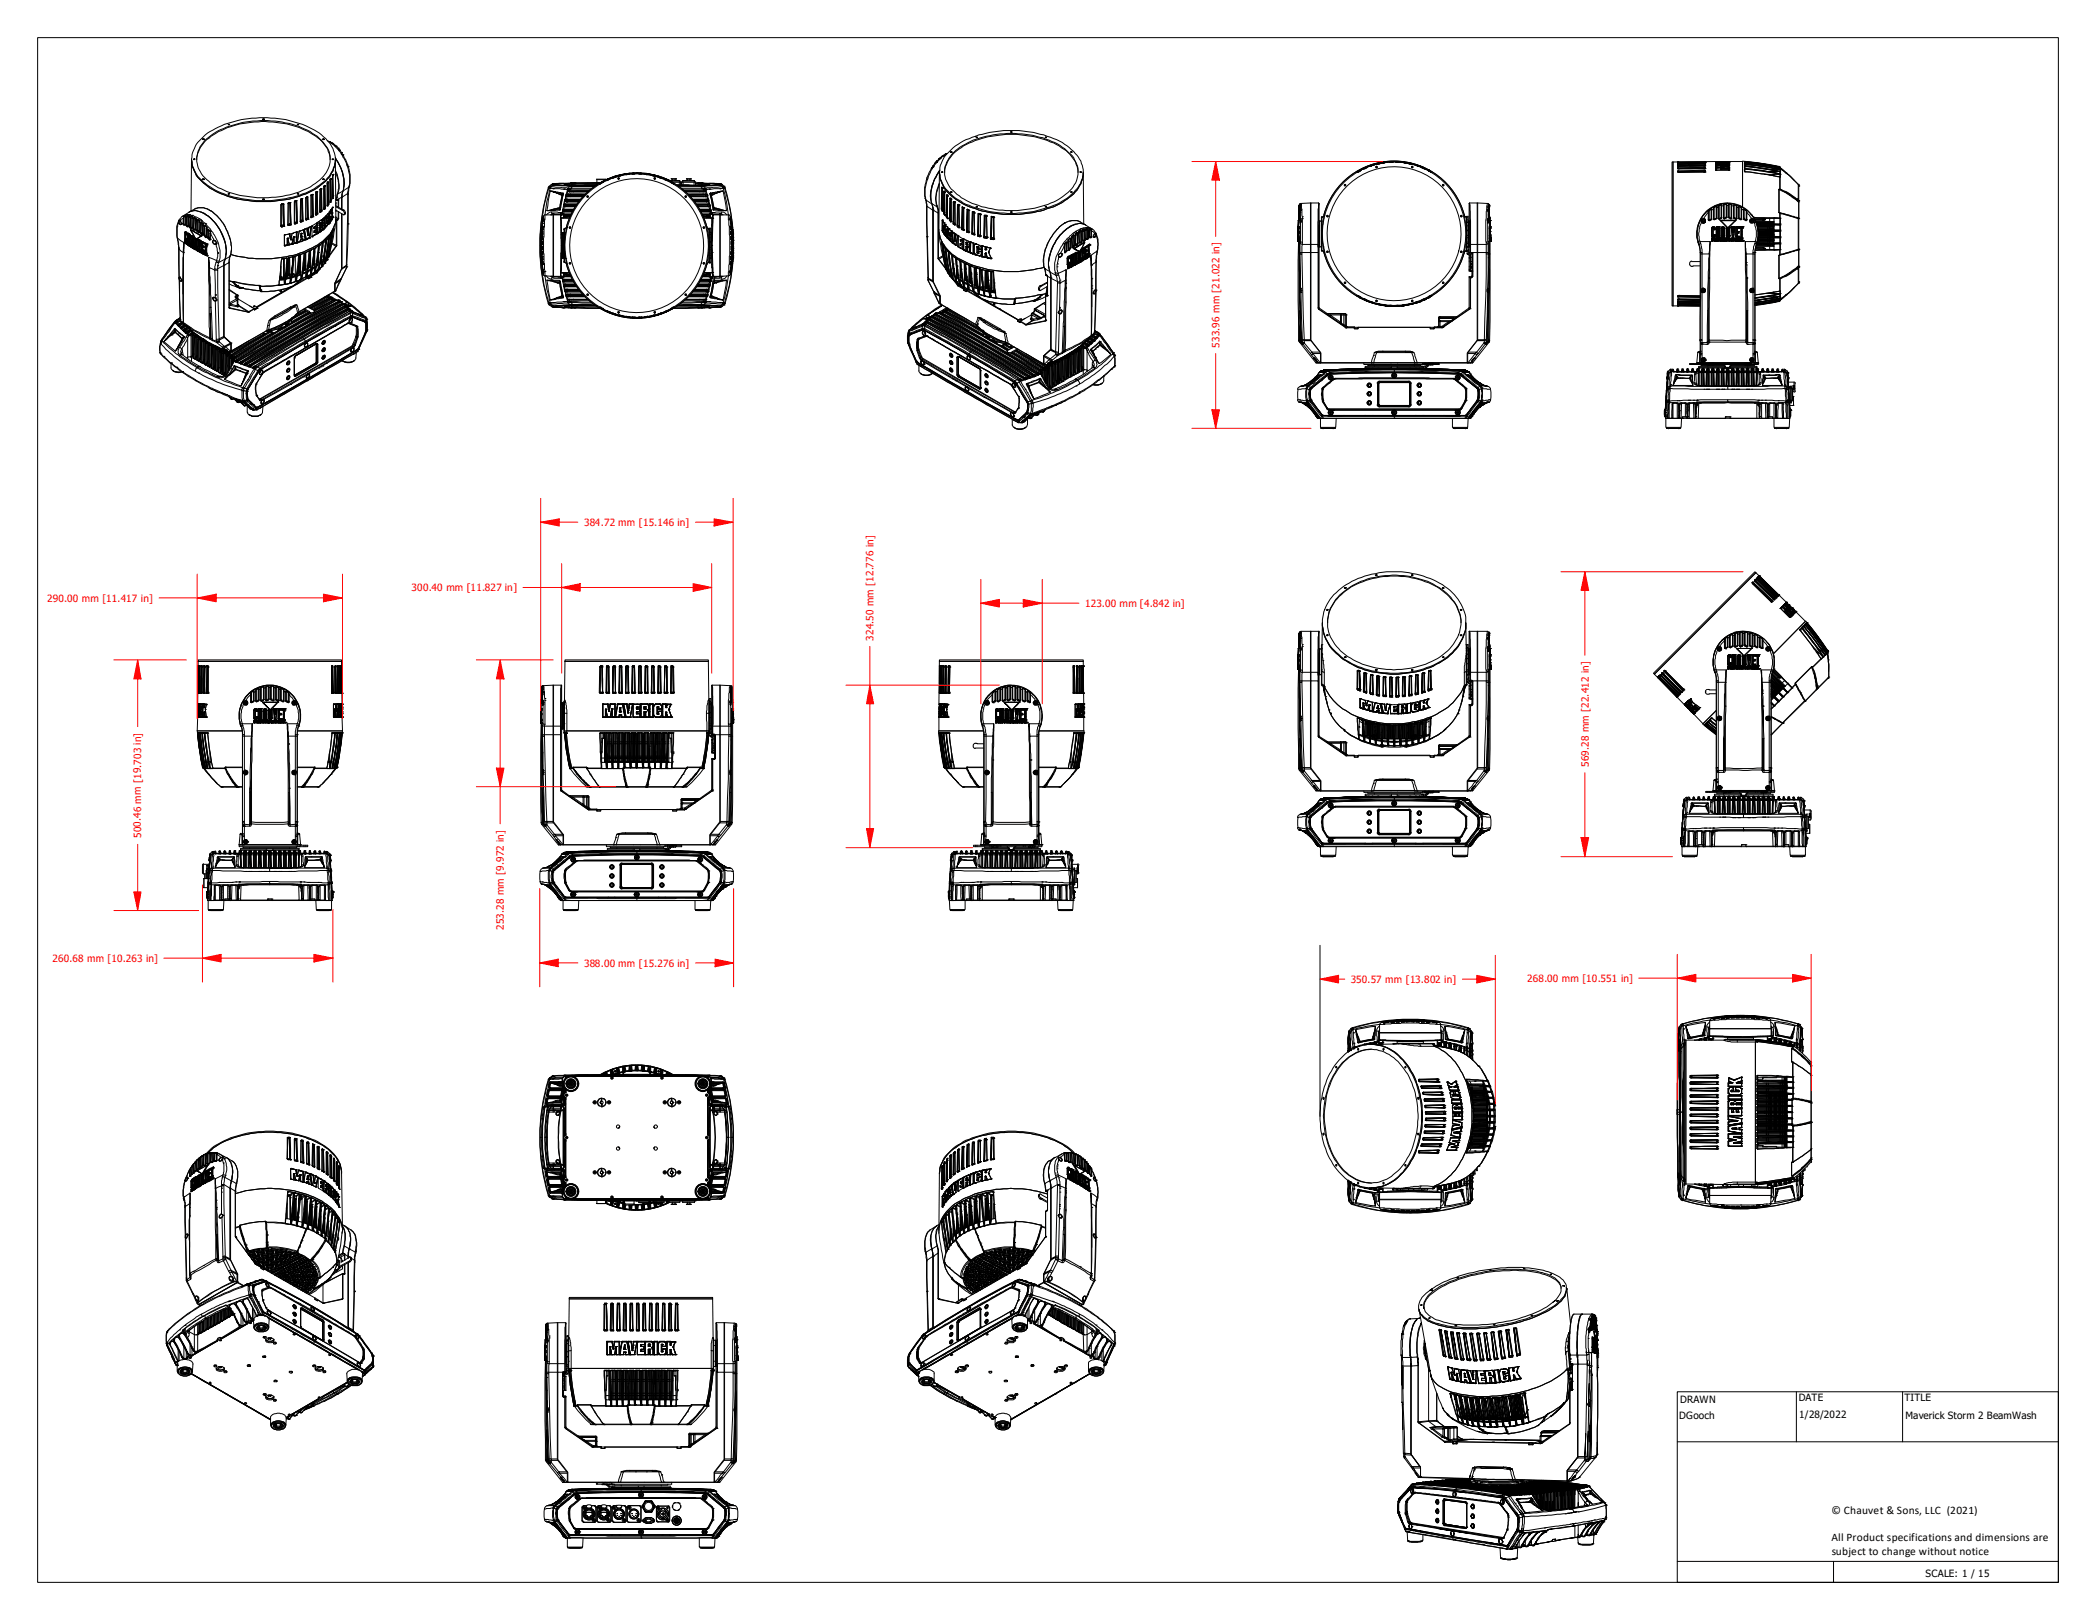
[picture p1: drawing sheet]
<svg xmlns="http://www.w3.org/2000/svg" width="279mm" height="216mm" viewBox="0 0 279 216" stroke-linecap="round" stroke-linejoin="round" font-family="sans-serif">
<defs><g id="words">
<g font-size="1.5">
<text x="244.2" y="201.8">© Chauvet &amp; Sons, LLC (2021)</text>
<text x="244.2" y="205.4">All Product specifications and dimensions are</text>
<text x="244.2" y="207.2">subject to change without notice</text>
</g>
<g font-size="1.3" fill="#f00">
<text x="162.6" y="46.4" transform="rotate(-90 162.6 46.4)">533.96 mm [21.022 in]</text>
<text x="77.9" y="70.1">384.72 mm [15.146 in]</text>
<text x="6.3" y="80.2">290.00 mm [11.417 in]</text>
<text x="54.9" y="78.8">300.40 mm [11.827 in]</text>
<text x="144.7" y="80.9">123.00 mm [4.842 in]</text>
<text x="116.5" y="85.4" transform="rotate(-90 116.5 85.4)">324.50 mm [12.776 in]</text>
<text x="211.8" y="102.2" transform="rotate(-90 211.8 102.2)">569.28 mm [22.412 in]</text>
<text x="18.8" y="111.7" transform="rotate(-90 18.8 111.7)">500.46 mm [19.703 in]</text>
<text x="67.2" y="123.9" transform="rotate(-90 67.2 123.9)">253.28 mm [9.972 in]</text>
<text x="7" y="128.2">260.68 mm [10.263 in]</text>
<text x="77.9" y="128.8">388.00 mm [15.276 in]</text>
<text x="180.1" y="131">350.57 mm [13.802 in]</text>
<text x="203.6" y="130.9">268.00 mm [10.551 in]</text>
</g>
<g font-size="1.3">
<text x="223.8" y="189.2">DGooch</text>
<text x="224" y="186.9">DRAWN</text>
<text x="239.8" y="186.7">DATE</text>
<text x="239.8" y="189">1/28/2022</text>
<text x="253.9" y="186.8">TITLE</text>
<text x="254" y="189.2">Maverick Storm 2 BeamWash</text>
<text x="256.7" y="210.1">SCALE: 1 / 15</text>
</g>
</g></defs>
<!-- layer: Layer 1 -->
<g fill="none" stroke="#000" stroke-width=".13">
<path d="M5 5h269.4v205.9h-269.4zM26.4 19a8.3 8.3 0 0 1 4.4-2.7 14.6 14.6 0 0 1 11.7 1.4 4.9 4.9 0 0 1 2.1 2.9 3.5 3.5 0 0 1-1 3.1 9.8 9.8 0 0 1-6 2.8 14.9 14.9 0 0 1-9.2-1.4 5.3 5.3 0 0 1-2.8-3.3 3.6 3.6 0 0 1 .8-2.8zM27 18.5h.2v.1zM27.5 18.5a11.8 11.8 0 0 1 7.7-2.4 11.9 11.9 0 0 1 7.1 2.1 4.8 4.8 0 0 1 1.7 2.6 4 4 0 0 1-2.3 3.8 13 13 0 0 1-9.3 1.5 10.4 10.4 0 0 1-4.8-2.2 3.4 3.4 0 0 1-.1-5.4zM30.4 16.6h.2zM35 15.9l.2-.1v.1zM39.6 16.6h.2zM43 18.5h.2v.1zM43.6 18.7l.3 .2M43.8 18.9a5.2 5.2 0 0 1 1.8 1.7M43.9 18.9h.1M43.9 18.9l.2 .1"/>
<path d="M44.1 19h.1M44.1 19.1h.1M44.1 19l.2 .1M44.3 19.1h.1M44.3 19.1l.1 .1M44.4 19.2h.1M44.4 19.2l.2 .1M44.6 19.3v.1M44.6 19.4h.1M44.6 19.5h.1M44.6 19.4l.2 .1M44.8 19.5h.1"/>
<path d="M44.8 19.5l.3 .2M45.1 19.7l.2 .3M45.1 19.8l.2 .2M45.1 19.7h.1M45.1 19.8h.1M45.1 19.9h.1M45.1 19.7v.1M130.1 18.3l.1-.1 .1 .2zM134.7 17.5l.2 .1-.2 .1zM139.3 18.3l.1-.1 .1 .2zM23.6 31.7l.1 .2M23.7 31.9l.1 1.1"/>
<path d="M23.7 31.9l.2 1.2M23.8 33v.1M23.8 33l.1 .1M23.8 33.1l.1 .1M23.8 33.1l.1 3.9M23.9 29.5v.2M23.9 37.1h.1M23.9 37h.1M23.9 33.2v3.8M23.9 37l.2 5.4-.1-.1M23.9 33.1v.1M23.9 37v.1"/>
<path d="M23.9 37.1v.2M23.9 37.1l.1 5.2M23.9 29.7v.1l.2 .1M23.9 33.2l.5 .5 .1-1.4-.1 1.4M23.9 37h.2l.1 .3M23.9 37.3l.2 .2M23.9 37l.3 .3-.1 .2M23.9 37.3l.1 .2h.2v-.2M24 29.4l-.1-.1-.1 .2M24 29.4h-.1v.1M24 29.4l.2 .4M24 29.4h.1"/>
<path d="M24 29.4l.2 .4-.1 .1M24.1 29.9h.1M24.1 37.5h.1M24.2 29.8h.1M24.2 29.8a.16 .16 0 0 1-.2 .2 .16 .16 0 0 1-.1-.2l-.1-.1a4 4 0 0 0-.1 2l.8 .6-.1 10.7a15.2 15.2 0 0 0 3.5 2l-.1-10.7 1.1 .4a3.4 3.4 0 0 0-.1-2.2 .31 .31 0 0 1-.4-.1 .31 .31 0 0 1 0-.4l.2 .1-.5-.9M24.2 37.3h.1M24.3 28.8a2.63 2.63 0 0 0-.7 2.4v.5M24.3 28.8l.8-.5a1.75 1.75 0 0 1 1.9 0 6.1 6.1 0 0 1 3.1 5.8l-.3 .8v.5M24.3 28.8l.3-.1v.1M24.4 29.8l.1 .2M24.4 33.7v5.5M24.4 29.1v.7"/>
<path d="M24.4 29.1l-.4 .3M24.4 33.7v7.4l.1 2.1M24.4 33.7h.1M24.4 29.9h.1M24.4 29.1l.1 .7M24.5 28.8h.2M24.5 28.8l-.1 .3M24.5 29.9l.2 .1M24.5 28.8h.1M24.5 28.8v1.2M24.5 30h.2M24.6 28.7a2.36 2.36 0 0 1 2.1 .6l.7 .5 .7 .7v.2"/>
<path d="M24.6 31.9a.17 .17 0 0 0 .1 .2 .17 .17 0 0 0 .2 0M24.6 31.9h.1M24.6 31h.1M24.6 32.4h.1M24.6 32.1h.1M24.6 31v.9M24.6 32.1l.2 .1M24.7 30h.1M24.6 31l.2-.1 .1 .3M24.6 31.9v.1l.3 .1M24.7 32.3v.1h-.1M24.7 30.9l-.1 .1"/>
<path d="M24.7 30.9a.19 .19 0 0 1 .2 .1 .19 .19 0 0 1 .1 .2M24.7 31.9l.1-.8v.8M24.7 28.8v.2M24.7 28.8h.1M24.7 29h.1M24.7 31.9h.1M24.7 30.9h.1M24.7 32.2v.1M24.7 32.4h.1M24.7 32.3h.1M24.7 32.2h.1M24.7 31l.3 .3"/>
<path d="M24.7 32.2v.2h.1M24.7 31.9l.1 .1M24.7 28.8v.1M24.7 29v1M24.7 32.3v.1h.1M24.7 32.3l.1 .1v-.2v.2M24.7 29h.2M24.7 30.9l.2 .1v.2M24.7 28.8h-.1M24.8 32.1h-.2v.3M24.8 28.6h.1M24.8 32.1v.2"/>
<path d="M24.8 32.3h.1M24.8 32.2h.1M24.8 32.1v.1M24.8 30.1h.1M24.8 31.8l.2 .1v.1M24.8 31.8h.1M24.8 31.1h.1M24.8 31.2h.1M24.8 32.4h.1M24.8 32.6h.1M24.8 31.8l.1 .1M24.8 31.8v.3"/>
<path d="M24.8 32.3v.1M24.8 32.3h.2M24.8 32.3l.1 .3M24.8 30l.2 .2M24.9 29l-.1 1M24.9 32.1h.1M24.9 32.3h.1M24.9 28.6h.1M24.9 29v1l.1 .2h.1M24.9 31.2v.1l-.2-.3v.9l.1 .2v-.2l.1 .2M24.9 32.4h.1M24.9 32.3l.1 .1"/>
<path d="M24.9 31.9v.2M24.9 31.9h.1M24.9 32.6h.1M25 28.8l-.1 .2M25 32.4l-.1 .2M25 32.3h-.2l.1 .3M25 32.4l-.1-.1v.1M25 32.4h.1M25 32l-.1 .1M25 30.1h.1M25 28.8h.1M25 30.1l.1 .1"/>
<path d="M25 31.2h.1M25 31.3h.1M25 32.5h.1M25 32.3h.1M25 32.6h.1M25 32.4v.1M25 28.6h.1M25 30.2h.1M25 31.2v.1M25 32.4v.2M25 32.5l.1 .2-.1-.1M25 32.3l.1 .1-.1 .1v.1"/>
<path d="M25 32.3l.1 .1-.1 .1M25 32.5l.1 .2M25 32.3l.1 .2M25 31.1h.1M25 32.5v.1M25 31.1h.2v.6M25 31.1l.1 .6 .1 .1v-.6l.1 .1v1.1l-.1-.5-.1-.1v.5h-.1zM25 31.1v1.2h.1M25.1 30.2h.1M25.1 32.5h.1M25.1 32.5v.1M25.1 31.8h.1"/>
<path d="M25.1 31.1h.1M25.1 32.6h.1M25.1 32.7h.1M25.1 31.8l.1 .1v.5h.1M25.1 31.1v.1M25.1 32.6v.1M25.1 31.2h.1M25.1 31.7h.1M25.1 32.5v-.1a.21 .21 0 0 1 .2 .2 .21 .21 0 0 1 0 .2h-.2zM25.1 28.8h-.1v1.3M25.1 32.4l.3 .2M25.1 28.8v.2"/>
<path d="M25.1 28.8h.1M25.1 29h.1M25.1 32.3h.1M25.1 31.8v.4M25.1 32.4l.2 .2v.1M25.1 32.4h.1M25.1 28.6h.1M25.1 28.8v.1M25.1 29v1.2M25.1 31.2v.5M25.1 31.9v.4M25.1 31.7l.1 .1"/>
<path d="M25.1 30.2v-1.2h.2v1.3M25.1 32.6l.2 .1M25.1 32.4v.1a.24 .24 0 0 0 .2 .3M25.2 28.6h.1M25.2 32.6l.1 .1M25.2 32.6h.1M25.2 31.9h.1M25.2 32.4h.1M25.2 31.8h.1M25.2 32.5h.1M25.2 31.2v.6M25.2 31.2l.1 .1 .1-.1"/>
<path d="M25.2 31.1l-.1 .1M25.2 32.5l-.1 .1M25.2 31.2h.2l-.1 1.2M25.2 32.5l.1 .2M25.3 28.6h.1M25.3 30.3h.1M25.3 32.6v.1M25.3 31.3v1.1M25.3 30.3v.1h.2M25.3 32.3h.1M25.3 32.8h.1M25.3 28.9l.1-.1v.2z"/>
<path d="M25.3 32.4h.1M25.3 32.7v.1M25.3 32.7h.1M25.4 30.7l1.4 .7M25.4 30.6l1.5 .8-.8 .5M25.4 29v1.3M25.4 30.3v.1M25.4 30.4h.1M25.4 30.4h.2M25.4 30.7l.7 1.2M25.4 32.9h.1M25.4 32.6h.1"/>
<path d="M25.4 32.6l.2 .1M25.4 28.8l.3 .1M25.4 30.6v.1M25.4 32.6l.1 .4M25.4 32.6l.1 .1v.2zM25.5 32.6h.1M25.5 31.6h.1M25.5 32.8h.1M25.5 32.9v.1M25.5 32.7v.3M25.5 32.7l.1 .1M25.5 32.7l.1 .1-.1 .1 .1-.1"/>
<path d="M25.5 31.6v1h.1M25.5 31.6v1v-.5h.2v.6h.1v-.9M25.5 31.6l.1-.2 .2 .4M25.5 31.4v.2M25.5 28.7h.1M25.5 30.4h.1M25.5 31.4h.2l.1 .3M25.5 31.4h.1M25.5 21.3a4.6 4.6 0 0 0 2.2 3.5 13.1 13.1 0 0 0 7.9 2.1 12.6 12.6 0 0 0 6.9-2.1 4.3 4.3 0 0 0 2.2-3.5M25.5 21.2v.1M25.5 21.3v6.8M25.5 32.7h.1"/>
<path d="M25.5 32.1h.1M25.5 31.4l.3 .2v1.2M25.6 28.9h-.2v1.4M25.6 30.4h-.1M25.6 29.1h.1M25.6 30.4h.1M25.6 31.6v.4M25.6 31.6h.1M25.6 32.1v.5M25.6 32.8h.1M25.6 32.7h.1M25.6 32.7v.1"/>
<path d="M25.6 33h.1M25.6 32.1l.1 .6 .1 .1M25.6 28.9h.1M25.6 28.9v.1M25.6 29.1v1.3M25.6 28.9l.1 .1M25.6 31.6l.1 .5zM25.6 31.6l.1 .4M25.6 30.4v-1.3h.2l-.1 1.4M25.6 32.8h.2h-.1l.1 .2h-.1l.1 .1-.2-.1zM25.6 32.7l.2 .1M25.6 32.7v.3l.2 .1"/>
<path d="M25.7 29l-.1 .1M25.7 28.7h.1M25.7 32.7l.1 .2M25.7 31.6v.4M25.7 28.9l-.1 .2M25.7 29h.1M25.7 31.6h.1M25.7 32.1h.1M25.7 32.7h.1M25.7 32.9h.1M25.7 33h.1M25.7 32.9l.1 .1"/>
<path d="M25.7 32.1l-.1 .5M25.7 32v.1M25.7 32.9v-.1l.1 .2M25.7 33l.2 .1M25.7 33l.1 .1M25.7 29.1h.1M25.7 30.5l.1 .2M25.8 29h.1l-.1 .1zM25.8 32.7v.1M25.8 33h.1M25.8 32.9h.1M25.8 32.8h.1"/>
<path d="M25.8 33.1h.1M25.8 32.8v.1M25.8 32.9l.3 .1v.1M25.8 21.2l.2-.1v.2zM25.8 29.1v1.4M25.8 30.5h.1M25.8 32.9l.2 .1M25.8 32.9l.2 .3-.2-.1M25.8 30.7h.2M25.8 31.7v1.1M25.8 31.7v.1M25.9 32.7l.2 .3h.1"/>
<path d="M25.9 27.9l-.7 .4a1.82 1.82 0 0 1 1.9 .1 4.9 4.9 0 0 1 2.2 2.3 5.2 5.2 0 0 1 .7 3.8M25.9 30.5l-.1 .1h.2M25.9 33l-.1 .1M25.9 27.9a2.17 2.17 0 0 1 2.5 .5 7 7 0 0 1 2.5 4.8l-.4 1.3v.5M25.9 27.9a2.32 2.32 0 0 1 2.3 .2 6.9 6.9 0 0 1 2.7 5.4l-.2 .6M25.9 33h.1M25.9 29h.1M25.9 30.5l.1 .1M25.9 33.1h.1M25.9 29l.2 .1M25.9 33.1l.1 .1M25.9 32.7h.1"/>
<path d="M26 31.8v1h.2v-.9v.9M26 33h-.1l.1 .3-.2-.2M26 31.8l-.1 .9M26 33.1h.1M26 33h.1M26 32.7v.3h.2v-.2M26 31.8h.1M26 33.2h.1M26 33h-.1l.2 .2-.1 .1M26 31.8v.9M26 32.9v.1M26 33v.1"/>
<path d="M26 31.7v.2M26 33.2v.1M26 31.8l.1 .1 .1 .9M26 30.6l.1-1.3 .1 .1v1.3M26 30.6v.1M26 30.6h.1M26 32.8h.1M26 31.9v.9M26 31.9h.1M26 33.1v-.1h-.2l.2 .2-.1-.1M26 32.8h.2M26.1 33.2l.2 .2"/>
<path d="M26.1 29.1l-.2-.1-.1 1.5M26.1 29.3l-.1 1.3M26.1 33.1v.1M26.1 33.2h.1M26.1 29.1v.2M26.1 29.3h.1M26.1 29.1h.1M26.1 31.9h.1M26.1 33.2l.2 .2-.1-.3v.1M26.1 33.2l.1 .1M26.1 33.2l-.1 .1M26.2 32l.1-.1v.9"/>
<path d="M26.2 33.1h-.1l.1 .2M26.2 33.1v.1M26.2 33.1l.1 .1v.2M26.2 33.2h.1M26.2 33.1h.1M26.2 33.1v-.1l.2 .2M26.2 32h.1M26.2 32.8h.1M26.2 33.3h.1M26.2 32v.8M26.2 21.3a4.1 4.1 0 0 1 1.9-3.1 12.7 12.7 0 0 1 8.2-1.9 10.5 10.5 0 0 1 6.6 2.6 3.2 3.2 0 0 1 1.1 2.4M26.2 29.4h.1"/>
<path d="M26.2 30.7v.1M26.2 33h.1M26.2 33.4h.1M26.2 33.2h.2M26.2 33.1l.2 .1M26.2 30.8l.2 .2M26.3 32.8l-.1 .2M26.3 32.8h.1M26.3 31.9h-.1M26.3 33.2l-.1-.1h-.1l.2 .2h-.1M26.3 29.4v1.3l.2 .2M26.3 30.7h.1z"/>
<path d="M26.3 33.4h.1M26.4 29.3l-.2 .1M26.4 33.2h.1M26.4 33.2v.2M26.4 33.4h.1M26.4 29.3h.1M26.4 29.3l.1 .1M26.4 30.7h.1M26.4 33.5h.1M26.4 29.3v1.4M26.4 33.1v.1M26.4 33.1l.1 .1"/>
<path d="M26.4 33.2v.3zM26.4 33.2v.3h.1M26.4 30.7l.1 .2M26.4 31h.1M26.4 31.9h.1M26.4 31.9l.1 .1M26.4 31.9h.2v.5M26.4 31.9l.1 .1v.6l.2-.5-.1 1.1zM26.4 31.9l.1 1.2 .2 .1M26.5 33.5h.1M26.5 30.9h.1M26.5 33.4h.1"/>
<path d="M26.5 33.2v.2M26.5 33.2h.1M26.5 33.1h.1M26.5 33.2v.1M26.5 33.4v.1M26.5 33.3a.19 .19 0 0 1 .2 .1 .19 .19 0 0 1 0 .2h-.2zM26.5 29.1h.1M26.5 33.3h.2l.1 .2M26.5 29.4v.2M26.5 29.4h.1M26.5 29.6h.1M26.5 31h.1"/>
<path d="M26.5 32.6h.1M26.5 32h.1M26.5 32v.6M26.5 33.4h.2v.2l-.2-.1zM26.5 33.3h.2v.2M26.5 33.3h.1M26.5 29.5v.1M26.5 29.4v1.6M26.5 31v-1.4l.2 .1v1.3M26.5 33.4l.2 .1M26.5 33.3a.22 .22 0 0 0 0 .2 .22 .22 0 0 0 .2 .2M26.6 33.4l.1 .1"/>
<path d="M26.6 33.4h.1M26.6 32.6h.1M26.6 32.1v.5M26.6 31.9l-.1 .1M26.7 33.3h.1M26.7 32.1h.1l-.1 1.1M26.7 32.1h.1M26.7 33.2h.1M26.7 33.5h.1M26.7 31v.1M26.7 31l.1 .1h-.1M26.7 32.1v1.1"/>
<path d="M26.7 29.3h.1M26.7 33.6h.1M26.7 33.7h.1M26.7 33.5v.2M26.7 31.1l.2 .2M26.8 29.6l-.1 .1zM26.8 29.7v1.3M26.8 31.4h.1M26.8 31v.1M26.8 31.1h.1M26.8 33.4h.1M26.8 33.7h.1"/>
<path d="M26.8 32.1h-.1M26.8 33.4l.2 .3 .1-.2v.3l-.2-.3-.1 .2zM26.8 33.4l.1 .3M26.8 31.1l.2 .1M26.8 31.1l.3 .2M26.8 28.3a6.1 6.1 0 0 1 3.4 5.4l-.1 .3M26.8 31.4l-.7 .5M26.9 33.7h.1M26.9 29.4h.1M26.9 33.4l.1 .1M26.9 32.3v1.1M26.9 33.2h.1"/>
<path d="M26.9 32.3h.1M26.9 33.5h.1M26.9 33.5v.2M26.9 33.4v.1M26.9 29.6l.2 .2M26.9 33.5l.1 .2M26.9 33.2v.2M26.9 33.6l.1 .2M26.9 32.2v.1M26.9 32.2l.3 .1v.1M26.9 32.3l.3 .1-.2-.1-.1 .5 .2 .1h-.2v.4l.3 .1v.1l-.3-.1M26.9 33.4h.1"/>
<path d="M26.9 32.2h.1M26.9 33.4l.3 .1M26.9 31.3h.1M26.9 33.3h.1M26.9 32.9l.1 .4M26.9 32.8h.1M26.9 31.3h.2M26.9 32.3h.3M27 32.4h.1M27 31.3h.1M27 31.2h.1M27 32.3v.5"/>
<path d="M27 33.8h.1M27 33.5h.1M27 31.2v.1M27 32.9l.2 .1M27 32.8h.2M27 33.5v.2M27 32.4h.2M27 33.5h.1v.3M27 33.3h.1M27 33.3l.2 .1M27 23.9l.2-.1v.1zM27.1 29.8l-.1 1.4"/>
<path d="M27.1 30l-.1 1.2M27.1 33.8h.1M27.1 29.8v.2M27.1 29.8h.1M27.1 30h.1M27.1 29.8l-.2-.2-.1 1.4M27.1 33.5h.1M27.1 33.5v.3M27.1 32.7l-.1 .1M27.1 31.3v-1.3l.1 .2v1.1M27.1 32.4v.3l.1 .3M27.1 32.9v.4h.1v.2"/>
<path d="M27.2 33.5h.1M27.2 33.8h.1M27.2 33.4h.1M27.2 32.8l-.1 .1M27.2 32.4h.1M27.2 32.8h.1M27.2 33h.1M27.2 33.7l.2 .3-.3-.2zM27.2 33.9h.1M27.2 33.6v.1M27.2 33.8l.2 .2M27.2 33.6l-.1 .2 .1 .1"/>
<path d="M27.2 33.6h.1M27.2 32.8v.2M27.2 33.4v.1M27.2 33.8v.1M27.2 31.3v.1M27.2 33.7v.1M27.2 33.6l.2 .3M27.2 30.2v-.2l.2 .1a.22 .22 0 0 1 .1 .2 .22 .22 0 0 1 0 .2M27.2 30.2l.1 1.1M27.2 33.7v.1zM27.2 33.6v.2M27.2 33.3v.1"/>
<path d="M27.2 33.7h.1M27.2 31.4l.2 .2M27.3 31.4l.2 .2M27.3 29.8h.1M27.3 32.4l.3 .1v.1M27.3 30l-.1 .2M27.3 30h.1M27.3 30l.3 .3M27.3 32.5h.1M27.3 32.4h.1M27.3 34h.1M27.3 33.7h.1"/>
<path d="M27.3 30v1.4M27.3 33.7l.1 .3M27.3 32.4l.3 .2-.2 1.1zM27.3 32.4l.1 1.2 .1 .1M27.4 29.8h.1M27.4 33.9h.1M27.4 32.4h.1M27.4 32.6h.1M27.4 33.6h.1M27.4 34h.1M27.4 32.4l.2 .1M27.4 31.6h.1"/>
<path d="M27.4 33.7h.2l-.1 .3h.2l-.1 .1M27.4 33.7h.1M27.4 33.7l.1 .1M27.4 33.7l.2 .4-.2-.1zM27.4 33.7v.3l.2 .1M27.5 32.9h.1M27.5 32.8h.1M27.5 34h.1M27.5 33.8h.1M27.5 30.5h.1M27.5 31.6h.1M27.5 32.6v1.1"/>
<path d="M27.5 32.6h.1M27.5 34h.2M27.5 30.5v1.1M27.5 33.8v.2M27.5 31.6l.1-1.1 .1 .2v1M27.6 30.4l-.1 .1M27.6 30.3l-.1 1.3M27.6 30.3v.1M27.6 30.4h.1M27.6 30.2v.1M27.6 33.7l-.1 .1M27.6 32.6h.1"/>
<path d="M27.6 32.5h.1M27.6 32.5v.2v-.1M27.6 34.1h.1M27.6 34h.1M27.6 34v.1M27.6 32.5v.1M27.7 31.7h.1M27.7 31.7v.1M27.7 30.5l.1 .1-.1 .1zM27.7 31.7l.2 .2M27.7 31.7l.2 .2h.1M27.7 31.6h.1"/>
<path d="M27.7 30.7v1M27.8 30.6l.2 .2M27.8 31.7h.1M27.8 34.3l.1 1.4zM27.8 31.7l.2 .2M27.9 35.6l.1 6.2h.2l.1 3.3h-.2l-.1-3.3 .1 3.2M27.9 31.9h.1M28 28.1h.1M28 31.1h.1M28 30.8l-.2-.2v1.1M28 31.9h.1M28 30.8v1.1"/>
<path d="M28 30.8h.1M28 31.1v.8M28 30.8l.1 .1M28 31.1l.1 .1M28 30.8l.1-.1a4.5 4.5 0 0 1 1.1 4.1M28.1 30.9l-.1 .2M28.1 31.2l-.1 .7M28.1 30.9h.1M28.1 30.9v.3M28.3 32.2l.3 .3h.1M28.3 39.8l.2 .2 .2 .1 .1 5.1M28.4 39.8h.1"/>
<path d="M28.4 39.8a.24 .24 0 0 1 .3-.2 .24 .24 0 0 1 .1 .3M28.6 32.1a.27 .27 0 0 1 .2 .4M28.6 32.1h.1M28.6 32.1h-.2v.1M28.6 32.1a.21 .21 0 0 1 .2 .2 .21 .21 0 0 1 0 .2M28.6 35.8v.2h.4l.2 9.1-.4 .1M28.6 35.8h.4M28.7 39.7h.1M28.7 39.7l.2 .2h-.1M28.7 32.5h.1M28.7 39.4h.1M28.7 39.3h.1"/>
<path d="M28.7 39.2h.1M28.8 32.5h.1M28.8 34.9l-.2 .9M28.8 39.9l-.1 .2M28.8 39.9h.1M28.8 32.4h.1M28.8 34.9l.3 .1-.1 .4v.4M28.9 39.9a.26 .26 0 0 1-.3 .2 .26 .26 0 0 1-.2-.2 .16 .16 0 0 1 0-.3 .16 .16 0 0 1 .2 .1v-3.7l-.7-.3 .3 6.1M29 35.4h.1M29 33.8h.1M29 33.7h.1M29 35.8v.2"/>
<path d="M29.2 34.8l-.3-.1-.1 .2M29.8 34.9v.5M29.8 35.4v9.5l1 .8M29.8 35.4h.1M29.8 35.4l.7-.4v6M29.8 35.4l-.8 .4M29.8 35.4v9.5l1 .8v1.1M30 34.5l-.9 .5 .1-.2M30 34.5l-.2 .9M30.4 25.8h.2l-.2 .1zM30.5 37.5l.6 .1M30.5 38.7l1.1 .6-.1 .1"/>
<path d="M30.5 37.4l.6 .2v-.1l3.6 .6-.2-.1M30.6 38.6h.1M30.5 37.8l.9 .4M30.6 38.6l1.1 .8M30.7 34.1l-.7 .4M30.7 34.1l-.2 .6 .1 6.3M31.1 37.6h.1M31.1 37.6l.3 .5 .7 .3-.7-.2M31.1 37.5h.1M31.2 37.5l-.1 .1M31.2 37.5v.2l.4 .3v.1l-.5-.5M31.2 37.5a11.2 11.2 0 0 0 3.3 .5"/>
<path d="M31.3 37.9h.1M31.3 37.9l.9 .5M31.4 38.2l.7 .2M31.5 39.4l.1 .2-.2 .1 .2 .1M31.5 39.4a.19 .19 0 0 0-.2 .2 .19 .19 0 0 0 .2 .2M31.5 39.8h.1M31.5 39.8h.1l-1.1 .6M31.6 39.8h.1M31.6 38.1l.6 .3M31.6 39.8v.2l.1-.1M31.6 38l.5 .4 .5 .1 2.1 .2-.2-.7M31.7 39.8v.1"/>
<path d="M31.7 39.3v.1M31.7 39.4l-.1 .2v.2M31.7 39.4h.1M31.7 38h.1M31.7 39.4v1.4M31.7 39.8l2.2 1.3M32 38.3h.1M32.1 38.4h.1M32.2 38.4h.1l.5 .1 1.9 .2M32.2 38.4h.1M32.3 38.4h-.1M32.3 38.4h.1"/>
<path d="M34.5 38h.1M34.6 38.1h.1M34.6 38.1v.1M34.7 38.2l1.8-.1a11.3 11.3 0 0 0 3.4-.8l-.5 .5a2.85 2.85 0 0 1-1.7 .7 9.1 9.1 0 0 1-2.9 .3zM34.7 38.2h-.1l.1 .2M34.7 38.7v.1v-.4l.1 .5M34.7 38.7h.1M34.7 38.7v.1M34.7 38.8h.1M34.7 38.6h.1M34.8 38.9h.1M34.8 38.7h.1"/>
<path d="M35 26.5h.2v.1zM36.8 39.4h.1M37.1 38h.1M37.1 38l-2.4 .2M37.3 38.8h.3zM37.3 37l.1 .1M37.3 37.1h.1M37.4 39.1h.1M37.4 36.3v.8M37.4 37.1l.1-.1v.1M37.4 37.1h.1M37.5 30.2h.1"/>
<path d="M37.5 37h.1M37.5 37.1v-.1l.2 .1M37.5 37.1h.3l-.5 .2 .4-.2M37.5 30.1v.1M37.5 27.3h.1M37.5 30.1h.1M37.5 27.2v2.8M37.5 30h.1M37.5 27.3v2.8M37.5 35.5v1.5M37.5 30h.3v.2h-.3zM37.5 37l.3 .1h-.1z"/>
<path d="M37.5 36.8l.3 .2v-2.5v2.5M37.5 27.2h.1M37.5 27.2v.1M37.5 27.2h.2M37.5 34.6l-.4 3.4M37.6 34.5h-.1M37.6 27.2l-.1 .1M37.6 34.5h.1M37.6 27.2h.2M37.7 27.2l.1 2.8M37.7 27.2l.1 2.9M37.7 27.2h.1"/>
<path d="M37.8 30h-.3M37.8 27.2h-.1M37.8 30h.1M37.8 27.2v3M37.8 27.2v2.9M37.8 30.2h-.3M37.8 38.8h.1M37.8 36.6h.1M37.8 36.8h.1M37.8 37v.1M37.8 37l-.1 .1M37.8 30.1v.1"/>
<path d="M37.8 30.2h.1M37.8 30.1h.1M37.8 34.5v2.8M37.8 37.3l.1 .5M37.8 37.3h-.5M37.9 32.7h.1M37.9 31.3h.1M37.9 37.8v.1M37.9 37.9h.1M37.9 37.7h.1M37.9 37.8h.1M37.9 31.3l.1 1.5"/>
<path d="M37.9 32.7l.1 .1M37.9 37.9l-.8 .1M38 37.1h.1M38 37.3h.1M38 32.8h.1M38 37.9h.1M38 37.8v.1M38 36.9h.1M38 36.8h.1M38.1 36.8h.1M38.2 36.8h.1M38.2 35.7h.1"/>
<path d="M38.2 36.4h.1M38.2 34.4h.1M38.2 36.6v.2M38.2 34.4l.1 .1zM38.2 34.4l-.3 3.4M38.2 34.4l-.6 .1M38.2 34.4l-.7 .1-.4 3.5M38.3 34.5l-.1 1.7-.3 1.6M38.3 32.6l-.4 .1M38.3 36.8h.1M38.3 35.6v1.2l-.1-.1v.1M38.3 36.8l-.1 .1"/>
<path d="M38.3 32.6h.1M38.3 31.8v.8M38.3 32.6l-.3 .2-.1-.1M38.3 35.7v1.1M38.4 32.7l-.4 .1M38.4 31.8h.1M38.4 30h.1M38.4 31.8h-.1M38.4 32.6h.1M38.4 32.6v.1M38.4 31.8l.2 .8M38.4 31.8v.9"/>
<path d="M38.4 31.8l.1 .8M38.4 27.2v2.8M38.4 36.7h.1M38.4 34.4v2.3l-.1-.1M38.4 36.7l-.2 .1M38.4 27.1h.1M38.4 29.9h.1M38.4 29.9v.1M38.4 27.1v.1M38.4 34.4h.1M38.4 27.1v2.9M38.4 34.5v2.2"/>
<path d="M38.4 36.6h.1M38.4 27.1l.3-.1zM38.4 29.9l.3-.1v.2h-.2zM38.5 36.6l-.2 .2M38.5 36.6l.2 .2M38.5 27l-.1 .2M38.5 27.1h.1M38.5 30h.1M38.5 27.1h-.1M38.5 34.4h.1M38.5 36.6h.1M38.5 27v.1"/>
<path d="M38.5 36.6l-.1 .1M38.5 27h.2M38.5 36.6v.1h.2M38.5 38.4h.1M38.5 36.5h.1M38.5 34.4v2.2M38.5 36.7v.1M38.5 32.6h.1M38.5 36.5h.2M38.5 31.2l.2 .7M38.6 31.2l-.7 .2M38.6 31.2l-.7 .1"/>
<path d="M38.6 27.1h-.2M38.6 32.6h-.1M38.6 32.6h.1M38.6 31.2l.1 .7M38.6 31.2h.1M38.6 27.1h.1M38.6 34.3l.1 2.8M38.6 31.2l.2 .7M38.7 37.7l-.7 .2M38.7 37.8l-.7 .1M38.7 37.1l-.6 .1M38.7 29.8l-.3 .1"/>
<path d="M38.7 36.9l-.6 .1M38.7 37l-.6 .1M38.7 36.6h-.1M38.7 27v2.8l-.1-2.7M38.7 27h.1M38.7 37.7v.1M38.7 37.7h.1M38.7 37.1v.7M38.7 27v3M38.7 29.8l.1 .1M38.7 27l.1 2.9M38.7 30h-.2"/>
<path d="M38.7 30h.1M38.7 31.9h.1M38.8 29.9l-.1 .1M38.8 31.9h.1M38.8 38.2h.1M38.9 37l.5-.2zM38.9 32.5h.1M38.9 32.5l-.3 .1M38.9 31.1h.1M38.9 36.5l.1 .1M38.9 38.2l-4.7 2.7 .1 .1M38.9 31.1l-.1 .8"/>
<path d="M39 32.5h.1M39 31.1h.1M39 34.2l.1 .1M39 34.2h.1M39 34.2l-.6 .2-.4 3.4M39 36.6l-.1 .2M39 36.4l.4 .2M39 36.6l-.1 .1M39 36.4l.3 .3 .1-.1M39 32.5l-.4 .1M39.1 34.3a.48 .48 0 0 0-.6 0 .48 .48 0 0 0-.1 .6l-.4 2.9M39.1 34.3l-.1 1.2-.3 2.2z"/>
<path d="M39.1 31.6l-.2 .8M39.1 31.6h.1M39.1 31.6l-.2 .9-.4 .1M39.2 36.8h-.3M39.2 31.6l-.2 .9M39.2 31.6h.1M39.2 34.2h.1M39.2 32.4h.1M39.2 31.6v.8M39.2 36.8h.1M39.2 29.8h.1M39.2 26.9h.1"/>
<path d="M39.2 29.7l.1 .1M39.2 26.9v2.9M39.2 29.7l.3-.1 .1 .1-.3 .1zM39.3 36.7l-.1 .1M39.3 26.8l-.1 .1M39.3 26.8l.2-.1zM39.3 26.8h.1M39.3 29.8h.1M39.3 34.2h.1M39.3 26.9h.1M39.4 36.7l-.2 .1M39.4 37.5h.1"/>
<path d="M39.4 34.1v3.4M39.4 37.5l-.7 .2M39.4 36.9l-.5 .1M39.4 26.9l.1 2.7M39.4 26.9l.1-.1 .1 2.9M39.4 37.5l.2-1.2a5.8 5.8 0 0 0 .2-2.3l-.6 .2-.5 3.5M39.5 32.3l-.3 .1M39.5 29.6l-.3 .1M39.5 26.7l-.2 .1M39.5 32.3h.1M39.5 26.7h.1M39.5 37.5h.1"/>
<path d="M39.5 37.8h.1M39.5 30.9v1.4M39.5 26.7l.1 1.6v1.5M39.5 29.6l.1 .1M39.5 26.7l.1 .1M39.6 30.9l-.7 .2M39.6 32.3l-.4 .1M39.6 29.8h-.3M39.6 30.9l-.1 1.4M39.6 32.3h.1M39.6 32.4h.1M39.6 36.5h.1"/>
<path d="M39.6 36.6h.1M39.6 36.7h.1M39.6 30.9h.1M39.6 32.3v.1M39.6 30.9v1.4M39.6 32.4h-.4M39.6 29.7v.1M39.6 37.7h.1M39.6 25.8h.2v.1h-.1zM39.7 32.3h.1M39.7 36.4h.1M39.8 34h.1"/>
<path d="M39.8 34v.9l-.4 2.6M39.8 34l-.6 .2-.1 1.8-.4 1.7M39.8 35.8v.6M39.8 36.4h-.1M39.8 36.4l-.1 .1M39.8 36.4h.1M39.8 34.7h.1M39.8 35.6v.8M39.8 37.7l-.6 .3M39.9 36.2l.1 .1v-2.4v2.4M39.9 36.3l-.1 .1M39.9 34.6v1.7h-.1"/>
<path d="M39.9 30.9h.1M39.9 30.8h.1M39.9 34.7v1.6M39.9 30.9l-.3 1.4M39.9 37.6l-5.7 3.3M39.9 37.3l-.4 .2M39.9 37.3h.1M39.9 34h.1M40 32.2l-.4 .1M40 36.1l.1 .1-.2 .1M40 36.3h.1M40 29.5l.1 .1"/>
<path d="M40 32.1v.1M40 37.3h.1M40 37.2h.1M40 33.9h.1M40 37.3l-.2 .2a5.2 5.2 0 0 1-3 1.2l-1 .2-1.1-.1M40 33.9l.1 2.7M40 37.2v.1M40 36.3h-.1M40.1 37.2l-.1 .1-.5 .2M40.1 36.5l-.5 .2M40.1 31.9l-.1 .3-.4 .1M40.1 36.6l-.5 .2"/>
<path d="M40.1 36.3l-.4 .3M40.1 32.2l-.4 .1M40.1 37.2l-.1 .1M40.1 26.7l-.1 2.8M40.1 32.2h.1M40.1 31.9h.1M40.1 31.6h.1M40.1 31.9l-.1 .2M40.1 31.9v.3l-.1-.1M40.1 26.6h.1l.1 2.7M40.1 29.6h.1M40.1 26.7h.1"/>
<path d="M40.1 29.5h.1M40.1 37.2h.1M40.1 31.9h.2M40.1 26.7v2.8M40.1 26.6l.2-.1zM40.1 36.6v.6M40.1 29.5l.2-.2v.2l-.2 .1zM40.1 31.6h.2M40.1 37.1l.2-.3 .2-2.1v-1l-.6 .3-.1 1.6-.3 1.9M40.1 26.5v.2M40.1 31.1v.5M40.1 31.1h.1"/>
<path d="M40.1 31.1v.5zM40.1 26.5h.1M40.1 37.1h.1M40.2 31.1h.1M40.2 31.1l.1 .5h-.2zM40.2 26.5l.1 .1zM40.2 37.1l-.1 .1M40.2 37.1h.1M40.2 31.1l.1 .5M40.3 31.8l-.2 .1M40.3 29.3l-.2 .1M40.3 26.5h-.2"/>
<path d="M40.3 31.9h.1M40.3 31.8v.1M40.3 31.6h.1M40.3 26.5h.1M40.3 31.9v.2M40.3 37.1h.1M40.3 29.3h.1M40.3 32.1v-.2h-.2v.3M40.3 32.1h.1M40.3 29.3v-2.8l.1 2.9M40.3 26.5l.1 2.9M40.3 29.3l.1 .1"/>
<path d="M40.4 29.5l-.3 .1M40.4 29.4v.1M40.4 30.6h.1M40.4 30.6l.3 1.3M40.4 30.6l-.5 .3M40.4 33.8h.1M40.4 35.9l.1 .1M40.5 36h.1M40.5 33.7h.1M40.5 34.7h.1M40.5 35.4h.1M40.5 34.8h.1"/>
<path d="M40.5 33.8h.1M40.5 33.8l-.6 .2-.4 3.5M40.5 35.4v.6M40.5 33.8l-.1 1.7-.3 1.6M40.5 33.7l-.1 .1M40.6 34.6v1.3h-.1M40.6 35.9l-.2 .2 .1-.1M40.6 30.5l.2 1.4 .5-.2M40.6 30.6h.1M40.6 30.5h.1M40.6 30.5v.1M40.6 35.9l-.1 .1"/>
<path d="M40.6 30.6l.2 1.3M40.6 35.9h.1M40.6 35.8l.1 .1v-2.2v2.2M40.6 34.5v1.4M40.6 33.7h.1M40.7 31.9h.1M40.7 35.9h.1M40.7 35.3l.1 .1M40.7 31.9l-.4 .2M40.8 35.4v.1M40.8 35.8l-.2 .1M40.8 29.2v.1"/>
<path d="M40.8 29.1l.2-.1zM40.8 29.2h.1M40.8 36.9h.1M40.8 33.7v2.6M40.8 33.7h.1M40.8 36.3v.6M40.8 31.9l-.3-1.3-.6 .2-.2 1.5M40.8 36.9l-.6 .2M40.8 36.3l-.5 .1M40.8 36.3l-.5 .2M40.8 35.9l-.4 .2M40.8 26.3v.1"/>
<path d="M40.8 31.9h.1M40.8 26.3l.2-.1-.2 .2 .1-.1 .1 2.7M40.8 26.3h.1M40.8 26.3v3M40.8 36.9l.5-3.4-.7 .2-.2 2.2-.2 1.2M40.9 36.8l-.1 .1M40.9 36.8l-.1 .1 .1-.1M40.9 36.8h.1M40.9 36.6h.1M40.9 30.4l.1 .9M40.9 26.3h.1M41 30.4l-.4 .1"/>
<path d="M41 36.1h.1M41 30.4h.1M41 36.3h.1M41 30.4v.9M41 26.3v2.7M41 30.4l.1 1M41 26.2l-.2 .1M41 26.2v.1M41 37h.1M41 35.6h.1M41 35.5h.1M41 35.7h.1"/>
<path d="M41 35.8h.1M41 31.3h.1M41 29.1l.1 .1h-.3M41 29v.1M41 29h.1M41 31.4h.1M41 26.3l.1 2.8M41 29l.1 .1M41 31.3l.1 .1M41.1 29.2l-.3 .1M41.1 31.3v.1M41.1 29.1v.1"/>
<path d="M41.1 31.4h.1M41.1 31.3h.1M41.1 29.2h.1M41.1 35.6h.1M41.1 30.4v.9M41.1 30.4h.1M41.1 33.5h.1M41.1 37v.1M41.2 33.5l-.4 3.4M41.2 30.3l-.1 .1M41.2 33.5h.1M41.2 34h.1"/>
<path d="M41.2 34.8h.1M41.2 34.2h.1M41.2 34.9h.1M41.2 35.6h.1M41.2 31.7l-.4 .2M41.2 31.7h.1M41.2 30.3h.1M41.2 33.5l-.5 .2-.4 3.4M41.2 34.9v.7M41.2 35.6h-.1M41.3 31.7h.1M41.3 31.7l-.5 .2"/>
<path d="M41.3 34v1.5l-.1-.1M41.3 35.5v.1M41.3 35.5l-.2 .2M41.3 35h.1M41.3 35.5h.1M41.3 33.4v.1M41.3 33.8v1.8M41.3 35.6h-.1M41.4 36.6l-.6 .3M41.4 35.9l-.4 .2M41.4 36l-.4 .3M41.4 35.6l-.3 .2"/>
<path d="M41.4 35.1v.1M41.4 36.6h.1M41.4 33.3h.1M41.4 36.8h.1M41.4 33.4v3.2M41.5 36.6l.3-2.8v-.7l-.5 .3-.4 3.4M41.5 30.2l-.3 1.5zM41.5 36.6l-.1-.1 .4-3.4-.5 .3-.4 3.4M41.5 37h.1M41.5 37l-.4 .1M41.5 36.8l-.4 .2h-.1M41.5 29h.1"/>
<path d="M41.5 26l.2-.1-.2 .1M41.5 26h.1M41.5 28.9v.1M41.5 26v3M41.5 36.5h.1M41.5 36.6h.1M41.5 36.5v.1M41.5 36.8v.2M41.5 36.8v.2l-.4 .1v-.1l-6.8 4v.1l-.4 .2v-.2M41.5 30.2l-.3 .1M41.5 30.2l-.2 1.5M41.5 30.2h.1"/>
<path d="M41.5 26v.1M41.5 35.9h.1M41.6 26l.1 2.7-.2 .1h.2M41.6 26h-.1M41.6 31.6h.1M41.6 26h.1M41.6 26l.1 2.8v-.1M41.6 26l.1 2.7M41.7 28.8v.1l-.2 .1M41.7 25.9l-.2 .1M41.7 36.5l-.1 .1M41.7 28.7h.1"/>
<path d="M41.7 25.9h.1M41.7 28.7v.1M41.7 36.5h.1M41.7 25.9v.1M41.7 28.9l-.2 .1M41.7 28.9h.1M41.7 35.2h.1M41.7 26l.1 2.8M41.8 28.8l-.1 .1M41.8 35.2h.1M41.8 34.2h.1M41.8 34.7h.1"/>
<path d="M41.8 34.8h.1M41.8 33.1h.1M41.8 34.8v.4M41.8 30.8l.1 .2M41.8 30.4h.1M41.8 30.8h.1M41.8 30.3v.1M41.8 30.4l.1 .1M41.9 35.7l-.3 .2M41.9 31.3l-.3 .2M41.9 35.6l-.2 .2M41.9 34v1.2l-.1-.1"/>
<path d="M41.9 30.2l-.1 .1M41.9 35.2h.1M41.9 35.2l-.2 .1 .1-.1M41.9 30.3h.1M41.9 30.5h.1M41.9 30.8h.1M41.9 31h.1M41.9 30.4h.1M41.9 31.3h.1M41.9 30.2h.1M41.9 30.4v.1M41.9 36.2l.1 .1"/>
<path d="M41.9 36.2h.1M41.9 34.8h.1M41.9 34.7h.1M41.9 30.3v.2M41.9 30.7v.3M41.9 33.8v1.4M41.9 35.7v.5M41.9 35.2h-.1M41.9 30.7l-.1 .1M42 36.3l-.5 .2M42 36.2l.4-2 .1-1.4-.5 .2v.1l-.2 1.4-.3 2M42 36.3l-.5 .3"/>
<path d="M42 35.2l-.3 .2M42 33.5l-.1 2.2M42 36.2h.1M42 33.1h.1M42 36.3h.1M42 36.2v.1M42 28.6h.1M42 33h.1M42 36.1h.1M42 36.1v.1M42.1 25.6v.1M42.1 25.6l.1-.1z"/>
<path d="M42.1 25.7h.1M42.1 28.6h.1M42.1 35.6h.1M42.1 25.7v2.9M42.1 25.7l.1-.1v2.8h-.1M42.1 36.3h.1l-.7 .5M42.1 25.7l-.1 2.9M42.2 30.6h.1M42.2 30.6l-.3 .2M42.2 36.3l-.8 .4M42.2 35.4h.1M42.2 36.3l-1.1 .7"/>
<path d="M42.2 30.3v.3M42.2 31.1v.1zM42.2 25.6h.1M42.2 30.9v.2l-.3 .2M42.2 30.4v.2l-.3 .1M42.2 29.8v.2l-.3 .2M42.2 28.4l.1 .1-.2 .1M42.2 25.5l-.1 .1M42.2 28.4l-.1 .1M42.2 29.7v.1M42.2 30.3h.1M42.2 30.8h.1"/>
<path d="M42.2 31.2h.1M42.2 30.1v-.1l-.3 .2M42.2 25.5h.1M42.2 28.4h.1M42.2 28.4h.2M42.2 29.7v.4M42.2 30.8v.4M42.2 36.4l-.7 .4M42.2 25.6l.1 2.8M42.2 25.5l.1 .1M42.2 28.4l.1 .1M42.2 31.2l-.6 .4"/>
<path d="M42.2 31.2l-.3 .2M42.2 29.7l-.6 .4v1.5M42.2 30.1l-.3 .2M42.2 30.3l-.3 .2M42.2 30.8l-.3 .2M42.3 28.5l-.2 .1M42.3 36.3l-.1 .1M42.3 36.3h-.1v.1M42.3 35h.1M42.3 31.1h.1M42.3 29.7h.1M42.3 28.5h.1"/>
<path d="M42.3 29.7v1.4M42.3 35l.1-.1zM42.3 34.9h.1M42.3 25.6l.1 2.8M42.4 28.4l-.1 .1M42.4 34.9h.1M42.4 33.7h.1M42.4 33.8h.1M42.4 34.3h.1M42.4 31.1h.1M42.4 34.8h.1M42.4 34.2v.7"/>
<path d="M42.4 36l-.2 .3M42.4 35.2l-.2 .2M42.4 36h.1M42.4 32.8h.1M42.4 36l.4-.4-.5 .7M42.4 32.8l-.4 .3-.2 1.8-.3 1.6M42.4 35.3v.6M42.4 34.9l-.2 .2M42.4 35.1l-.2 .2M42.4 35.3l-.2 .2M42.4 35.9h.1M42.4 32.8l-.4 3.4"/>
<path d="M42.4 35.9l-.4 .3M42.5 35.9v-.1l-.5 .5-1.2 .8-1.3 .7M42.5 33.7l-.1 1.6M42.5 33.7h.1M42.5 35.8h.1M42.5 35.9l-.5 .3M42.5 35.8l.3-1.6 .2-1.8-.5 .3-.1 1.5-.4 2M42.5 30.4v.5l-.2 .2 .3-.2h-.1M42.5 29.8h.1M42.5 30.3v.1M42.5 30h.1M42.5 30.9h.1"/>
<path d="M42.5 29.8l.1 .2M42.5 32.7h.1M42.5 29.8v.2M42.5 30.4v.5M42.5 32.7v.1M42.5 35.9l-.2 .4-.1-.1M42.6 35.8h.1M42.5 30.4h.1M42.5 35.8l-.4 .5-.4 .2M42.6 30.9l-.2 .2M42.6 35.8l-.2 .2M42.6 28.3h.1"/>
<path d="M42.6 30.9h.1M42.6 29.8h.1M42.6 30h.1M42.6 30.4h.1M42.6 35.1h.1M42.6 32.6h.1M42.6 29.8v.2M42.6 30.4v.5M42.6 30.4l.1-.1v.6M42.6 29.8l.1-.1v.3h-.1zM42.7 30.2l-.2 .1M42.7 29.7l-.2 .1"/>
<path d="M42.7 30.3l-.1 .1M42.7 29.7l-.1 .1M42.7 28.2l-.1 .1M42.7 25.2l-.1 3.1M42.7 30.2h.1M42.7 29.7h.1M42.7 25.3h.1M42.7 25.3v-.1l.1 2.8M42.7 28.3h.1M42.7 28.2h.1M42.7 25.2v.1M42.7 25.3v3"/>
<path d="M42.7 30.3h.1M42.7 30.2v.1M42.7 30.9h.1M42.7 30h.1M42.7 30.8v.1M42.7 30.8h.1M42.7 25.2h.1M42.7 29.7v.3h-.1M42.7 30.3v.6M42.8 25.1l-.1 .1M42.8 28l-.1 .1M42.8 34.4h.1"/>
<path d="M42.8 34.3v.1M42.8 25.1l-.1 .2zM42.8 28l.1 .1-.2 .1M42.8 28h.1M42.8 25.2h.1M42.8 25.1h.1M42.8 25.2v2.8M42.8 25.1l.1 .1M42.9 29.3l-.6 .4M42.9 35.6l-.3 .2M42.9 28.1l-.2 .2M42.9 34.9l-.2 .2"/>
<path d="M42.9 30v.6l-.2 .2M42.9 34.7l-.2 .1M42.9 34.6l-.2 .1M42.9 34.7l-.2 .2M42.9 34.5h-.1M42.9 34.4l-.1 .1M42.9 34.2h.1M42.9 34.1h.1M42.9 33.5h.1M42.9 34.1v.1M42.9 34.6h.1M42.9 29.3l.1 .1v1.2"/>
<path d="M42.9 29.9v.1M42.9 29.3h.1M42.9 30h.1M42.9 28.1h.1M42.9 35.6h.1M42.9 34.9v.7M42.9 33.8v1.1M42.9 29.3l.1 .1M42.9 29.3v.1M42.9 25.2v2.9M42.9 29.3v.4M42.9 30.6l-.2 .2"/>
<path d="M42.9 35.5l-.3 .3M42.9 29.7v.2M42.9 30.6h.1M42.9 29.7h.1M42.9 29.4h.1M42.9 35.5h.1M42.9 35.5v.1M42.9 32.4h.1M42.9 32.4l-.4 3.4M42.9 32.4l-.4 .3-.2 2.2-.3 1.2M42.9 29.4v.3M42.9 30v.6"/>
<path d="M43 30.7l-.3 .2M43 30.7l-.3 .1M43 29.7l-.1 .3M43 30.6v.1M43 29.4h.1M43 29.7h.1M43 30h.1M43 29.4v.3M43 30v.6M43 23.9l.2-.1v.1zM43.1 30.6h.1M43.1 29.2h.1"/>
<path d="M43.1 29.1h.1M43.1 29.1v.1M43.1 32.3h.1M43.1 29.1v1.5M43.1 32.2v.1M43.1 34.6l.1-.1v.6M43.2 24.8v3M43.2 27.9h.1M43.2 24.8h.1M43.2 27.8h.1M43.2 24.9h.1M43.2 24.8v.1"/>
<path d="M43.2 24.9v3M43.2 35.1l-.3 .4M43.2 34.1v.1M43.2 34.2v.1M43.2 27.6v.1M43.2 34.3v.1M43.2 29v1.4l-.1 .1 .1-.1M43.2 30.4h.1M43.2 29h.1M43.2 29v1.4M43.2 27.6l.1 .1-.1 .1M43.2 24.8v2.8"/>
<path d="M43.2 35.1h.1M43.2 27.6h.1M43.2 33.9v.6M43.2 29l.1 1.4M43.2 24.8l.1 2.8M43.3 29l-.2 .1M43.3 30.4l-.2 .2M43.3 24.7l-.1 .1M43.3 24.8h-.1M43.3 35.1h-.1M43.3 24.7v.1M43.3 29h.1"/>
<path d="M43.3 29.1h.1M43.3 27.6h.1M43.3 24.8h.1M43.3 35.1h.1M43.3 24.7v2.9M43.3 29v1.4M43.3 24.8l.1 2.8M43.4 27.7l-.2 .2M43.4 27.6v.1M43.4 30.1h.1M43.4 29.1h.1M43.4 32h.1"/>
<path d="M43.4 30.1v.1M43.4 28.8h.1M43.4 30.2h.1M43.4 31.9h.1M43.4 31.9v.1M43.4 32l-.3 2.4-.2 1M43.4 31.9a.74 .74 0 0 0-.3 .9l-.6 3M43.5 28.8l-.2 .3 .1 1 .1 .1M43.5 30.2h.1M43.5 28.8h.1M43.5 34.2h.1M43.5 31.9h.1"/>
<path d="M43.5 29v.7h.1M43.6 34.6l.3-1.2 .3-2.3a1.5 1.5 0 0 0-.4 1.2l-.5 2.8 .6-3.6-.4 .4-.2 1.8-.4 1.8 .4-2 .1-1.6-.3 .4-.3 2.2-.3 1.3M43.6 34.7l-.3 .4M43.6 28.9l-.1 .1M43.6 34l-.1 .1M43.6 29.7h.1M43.6 29h.1M43.6 34.5v.2M43.6 34.7h.1M43.6 31.8h.1M43.6 29v.7M43.6 33.8v.7"/>
<path d="M43.6 34.6v.1M43.6 34.6h.1M43.6 39.6l.1 .1M43.6 28.9l.1 .2M43.6 39.6l-2.5 1.4M43.6 39.4l-.4 .2M43.6 28.9v.1M43.6 39.6l.2-.1-2.8 1.4 .8 .4M43.6 39.4h.2M43.6 39.4l.1 .1M43.6 24.4v3M43.6 28.9h.1"/>
<path d="M43.6 24.4v2.8M43.6 27.4h.1M43.6 24.4h.1M43.6 24.3h.1M43.7 39.4h.1M43.7 39.4l.1 .1v.2l-.1-.1M43.7 29.4h.1M43.7 29.1h.1M43.7 29.1l-.1-.2v.8h.1M43.7 29.7h.1M43.7 28.9h.1M43.7 27.1l.1 .1-.2 .2"/>
<path d="M43.7 27.1h.1M43.7 24.3h.1M43.7 29.4v.3M43.7 24.3l-.1 .1M43.7 39.6v.1M43.7 39.6l.1 .1M43.7 39.7l.1 .1M43.7 39.7l-2.4 1.3M43.7 24.3l.1 2.8M43.7 29.7h-.1M43.7 27.1l-.1 .1M43.8 28.4v.4l-.1 .2"/>
<path d="M43.8 39.3l1 .6M43.8 39.4h.1M43.8 39.7h.1M43.8 29.9l-.3 .3M43.8 29.8l-.4 .4M43.8 29.8h.1M43.8 27.2h.1M43.8 27.1h.1M43.8 28.4h.1M43.8 28.4v.1M43.8 24.3v2.8M43.8 28.4l.1 .1v.3"/>
<path d="M43.8 28.4l.1 .1M43.8 28.4l-.3 .4M43.8 27.2l-.2 .2M43.8 28.8l-.1 .3M43.8 27.1v.1M43.8 29.5v.3M43.8 39.4l.1 .2M43.8 29.5v-.4v.7M43.8 28.8h.1M43.8 28.5h.1M43.8 29.5h.1M43.8 34.2h.1"/>
<path d="M43.8 34.1v.1M43.8 31.6h.1M43.8 31.6l-.3 .3-.3 2.3-.3 1.3 .3-.4M43.8 28.5v.3M43.8 33.8v.3M43.8 34.2l-.2 .4M43.9 29.1l-.2 .3M43.9 28.8l-.2 .3M43.9 29.5l-.1 .3M43.9 29.1h.1M43.9 29.1v.5l-.1 .3M43.9 28.8h.1"/>
<path d="M43.9 29.5h.1M43.9 29.5v.1M43.9 28.5h.1M43.9 31.5h.1M43.9 28.3h.1M43.9 28.5v.3M43.9 29.1v.4M43.9 39.6v.2l-.1-.1M43.9 28.3v1.4M43.9 31.6l-.7 3.5M43.9 29.7h.1M43.9 31.4h.1"/>
<path d="M44 23.9v3M44 26.9h.1M44 23.9v2.8M44 23.9h.1M44 28.1l.1 .3M44 39.7h.1M44 23.9l.1 2.7M44.1 28l-.2 .3M44.1 29.4l-.2 .3M44.1 29.4l-.2 .2M44.1 23.8l-.1 .1M44.1 26.6l-.1 .1"/>
<path d="M44.1 28h.1M44.1 28.8v.1M44.1 28.8h.1M44.1 28.4h.1M44.1 29.4h.1M44.1 29.4v.1M44.1 28.9v.5M44.1 28v.4M44.1 26.6v.1l-.1 .2M44.1 26.6h.1M44.1 23.9h.1M44.1 23.8h.1"/>
<path d="M44.1 28.1v.3M44.1 28.9v.6M44.1 39.7h.1M44.1 29.5l-.2 .2M44.1 23.8v-.1v.2M44.1 28.9h.1M44.1 26.6v.2M44.1 23.8v.1M44.1 29.5h.1M44.1 23.9v2.7M44.1 26.8l-.1 .1M44.1 39.7h.2"/>
<path d="M44.1 39.6h.1M44.1 39.8h.1M44.1 39.8v.1M44.1 27.9h.1M44.1 28.9l.1 .4M44.1 31.1h.1M44.1 31.1l-.2 .3-.2 1.9-.4 1.8 .3-.4M44.1 27.9v.5M44.1 39.9l-2.3 1.4M44.1 39.7l-2.7 1.4M44.1 39.7l-2.6 1.5M44.1 39.8l-2.4 1.5"/>
<path d="M44.2 39.7l.1 .1h-.2M44.2 39.8l-.1 .1M44.2 39.6h.1M44.2 39.6l-.1 .1M44.2 39.8l.1 .1M44.2 28.4l.1 .6M44.2 28.3l.1-.6-.1 .7M44.2 28.3h.1M44.2 29.3h.1M44.2 28.3v.1M44.2 27.9h.1M44.2 31h.1"/>
<path d="M44.2 39.9h.1M44.2 39.6l.1 .1M44.2 39.8h.1v.1M44.2 39.6l-2.9 1.5 2.8-1.4M44.2 31.1l-.6 3.4M44.2 31l-.2 1.8-.4 1.8M44.3 30.9l-.1 .1M44.3 39.7h.1M44.3 39.7l.1 .2M44.3 39.9h.1M44.3 28.4l.1 .6M44.3 28.4h.1"/>
<path d="M44.3 30.9h.1M44.3 31h.1M44.3 31l-.3 1.8-.4 1.8M44.3 21.2l.1-.1v.2zM44.3 32.5l.5 .3-1 1.3M44.3 27.6l-.1 .3M44.3 29l-.1 .2M44.3 27.7v.7M44.3 26l.1 .1zM44.3 23.4v3M44.3 26.4h.1M44.3 27.6v.1"/>
<path d="M44.3 29h.1M44.3 27.7h.1M44.3 27.6h.1M44.3 23.4h.1M44.3 26.1v.3M44.3 26.1h.1M44.3 23.3h.1M44.3 39.9v.1l-.2-.1M44.3 23.3l.1 2.8M44.4 23.2l-.1 .2M44.4 38.9a23.8 23.8 0 0 1 4.4 3.4M44.4 23.2v.1"/>
<path d="M44.4 29l-.2 .3M44.4 29h.1M44.4 23.2h.1M44.4 26.1v.1M44.4 26.1h.1M44.4 30.6l-.1 1-.5 2.5M44.4 39.9v.1l-.1-.1M44.4 23.3v2.7M44.4 30.5l-.2 2-.4 1.7M44.4 30.5l-.1 .4M44.4 30.5l-.1 .5M44.4 26.2l-.1 .2"/>
<path d="M44.4 26v.1M44.4 26v.2M44.4 30.5h.1M44.4 30.5v.1M44.5 39.9l-2.7 1.4M44.5 39.9h.1M44.6 39.9h-.1M44.6 39.9h.1M44.6 39.9v.2l.2-.1-2.8 1.7M44.6 38.7h.1M44.6 38.8h.1M44.6 37.7v1"/>
<path d="M44.6 38.8l-4.7 2.7M44.6 39.9l-2.7 1.5M44.7 37.7l.8-.6-.2 .3-.7 .4M44.7 22.9a4.3 4.3 0 0 1 .2 3.3l-.1 .5M44.7 21.1a5.2 5.2 0 0 1 .9 4.7l-.1 .5M44.7 22.7a4.5 4.5 0 0 1 .4 3l-.1 .1M44.7 38.8l-4.8 2.8M44.7 21.3l.1 7.6a4 4 0 0 1-1.6 3 11.2 11.2 0 0 1-6.6 2.5 17.3 17.3 0 0 1-5.9-.5M44.7 39.9h.1M44.7 21.2v.1M44.7 39.9l.2 .1M44.8 39.9l.3 .1"/>
<path d="M44.8 28.1h.1M44.8 27.1h.1M44.8 27.1v.3l.9 .5M44.8 28.1v-.1l1 .6 .1-.1M44.8 38.7l-.1 .1M44.8 26.6v.1M44.8 29.3v.1M44.8 29.1l.2 .2M44.8 29l.3 .1M44.8 27.6l.9 .5M44.8 26.7h.1M44.8 29.4v3.3l-.5-.3"/>
<path d="M44.8 29.3a27.5 27.5 0 0 1-1 4.9M44.8 32.8l-1 1.6M44.8 29.3h.1M44.9 29.3l-.1 .1M44.9 26.3h.1M44.9 32.7l-.1 .1M44.9 26.7h.1M45 26.6l.1 .1M45 29.3h-.1M45 29.3h.1M45 26.6l-.1 .1M45 29.3l-.1 .1v3.3"/>
<path d="M45 26.6h.1M45 27.6h-.1M45.1 26.5l-.1 .1M45.1 26.5v.2M45.1 29.1l-.1 .2M45.1 26.7v.9M45.1 28.2v.9M45.1 26.7h.1M45.1 29.1h.1M45.3 20h.1M45.3 20v.1M45.3 20.1l.2 .2"/>
<path d="M45.4 37.4l-.3 .3-.4 1h.1M45.4 37.4l-.6 1.3M45.5 35.8h.1M45.5 26.3h.1M45.5 20.3h.1M45.5 20.4h.1M45.5 20.6h.1M45.5 20.3v.1M45.5 26.3v1.6M45.5 28.4v7.4M45.5 26.3l-.4 .2M45.5 20.4l.2 .2"/>
<path d="M45.5 35.8l-.9 1.9v1.1M45.6 25.9l-.1 .4M45.6 35.8h-.1M45.6 35.8l.6-.4v.1l-.7 .4M45.6 35.8l-1 1.9v1.1M45.6 26.3v1.6M45.6 28.5v7.3M45.7 20.6h-.1a6.3 6.3 0 0 1 .9 4.2l.1-.1M45.7 20.6h.1M45.7 20.6l.1 .2M45.7 28.1l.2 .3M45.8 20.8l.6 1.2"/>
<path d="M45.8 24.9a5.9 5.9 0 0 0-1.1-3.9l.1 .3a5.1 5.1 0 0 1 .9 4.2l-.1 .3v.5M45.8 28l-.1 .1M45.8 28l.2 .3M45.8 28h-.2M45.9 28.4v.1M46 28.4l-.1 .1M46 28.3l-.1 .1M46 28.4l-.2 .2M46 28.3v.1M46.2 35.8l-.7 1.4M46.2 35.8l-.8 1.6M46.2 35.4v.3"/>
<path d="M46.2 35.6h.1M46.2 35.6v.2M46.2 35.2v.4M46.4 26l-.2 9.4v-.2M46.4 22v.2M46.4 26v-.2l-.8 .5M46.4 22.2h.1M46.4 25.8v.2M46.4 29.8h.1M46.4 22.2a5.1 5.1 0 0 1 .2 2.5M46.4 29.8l-.2 5.4M46.4 25.8v4"/>
<path d="M46.4 25.7v.1M46.5 24.8l-.8 .7-.7 .3-.1 .9M46.5 24.9l-.1 .2v.7v-.1M46.5 24.9l-.1 .8M46.6 24.7l-.1 .2M72 32.7h.1M72.1 31.5h.1M72.1 31.3v.1M72.1 31.1h.1M72.1 34.2v.1M72.1 33.9v1M72.1 34.3v.2"/>
<path d="M72.1 33.8h.1M72.1 34v.2M72.1 34.5v.2M72.1 34.4v.1M72.1 32.8v.9M72.1 32.8h.1M72.1 31.8v1M72.1 31.8v1.9M72.1 32.6h.1M72.1 32.6v.4M72.1 31.9h.1M72.1 32h.1"/>
<path d="M72.1 32.2h.1M72.1 32.3h.1M72.1 31.9v.4M72.1 32v.2M72.1 31.3h.1M72.1 33.2v.5v-.2M72.1 33.8v.1M72.1 32.5h.1M72.1 32.5v.1M72.1 33h.1M72.1 32.7h.1M72.1 32.1v.1"/>
<path d="M72.1 31.2h.1M72.1 31.6h.1M72.1 33.2h.1M72.1 33.3h.1M72.1 33.5h.1M72.1 33.7h.1M72.1 33.4h.1M72.1 33.9h.1M72.1 34h.1M72.1 34.2h.1M72.1 34.4h.1M72.1 33.5v.2z"/>
<path d="M72.1 33v.1M72.1 33v.1zM72.1 32.4v.2M72.1 31.6v.1M72.1 31.4h.1M72.1 31.4v.1M72.1 31.1v.1M72.1 31.8h.1M72.1 32.1h.1M72.1 33.1v.2M72.1 34.3h.1M72.1 33.6h.1"/>
<path d="M72.1 33.1h.1M72.1 32.4v.1M72.1 32.4h.1M72.1 32.3v.1M72.1 33.7v.1M72.1 32.5v.5M72.1 34.3v.1M72.1 33.5v.2M72.1 32.4v.2zM72.1 31.1v.6M72.1 31.7v.9M72.1 32.7v.1"/>
<path d="M72.1 33.1v.6M72.1 33.9v.3M72.1 34.5h.1M72.1 31.7v.1M72.1 33.8l.1 .1M72.1 31.8v2M72.1 31.2v.4M72.1 30.6h.1M72.1 30.6v.5M72.1 30.7v.4M72.1 30.9h.1M72.1 34.7h.1"/>
<path d="M72.1 34.4v.4M72.1 30.7h.1M72.1 33.8l.2 .1M72.1 34.8h.1M72.1 34.8v.1M72.1 34.9h.1M72.1 31.2v.2M72.1 31.5v.2M72.1 31.6h.2M72.1 31.8h.1v2M72.2 34.8v.3M72.2 33.8h.1"/>
<path d="M72.2 31.4v.1M72.2 34.3v.1M72.2 30.3v.3M72.2 31.1v.1M72.2 31.2h.1M72.2 31.9h.1M72.3 32.9h.1M72.2 34.2l.1 .4M72.2 34.2h.1M72.2 33.9v.3M72.2 33.8v.1M72.2 33.5h.1"/>
<path d="M72.2 33.3v.2M72.2 33.1v.2M72.2 32.6v.2M72.2 32.6h.1M72.2 32.1v.2M72.2 31.9v.2M72.2 31.5v.1M72.2 31.2v.3M72.2 30.6h.1M72.2 30.6v.5M72.2 31.1h.1M72.2 31.4h.1"/>
<path d="M72.2 34.3h.1M72.2 34.4h.1M72.2 34.8h.1M72.2 34.9h.1M72.2 30.3h.1M72.2 30.2v.2zM72.2 35.1h.1M72.2 35.1v.1M72.2 32.1l.1 .2M72.2 32.8l.1 .1M72.2 33.5l.1 .1M72.2 33.5v.1"/>
<path d="M72.2 32.8l.1 .3M72.2 32.5h.1M72.2 32.1l.1 .1M72.2 32.5v.1M72.2 31v.2M72.2 31.6v.3M72.2 32.3v.3M72.2 33.5v.3M72.2 31.6h.1M72.2 33.2h.1M72.2 35.1l.2 1.5-.1-1.4M72.2 35.1l.1 1.2"/>
<path d="M72.2 34.8v.1M72.2 33.9v.4M72.2 31.5v.2M72.2 31.2v.2M72.3 34.4v.4M72.3 35.1v.1M72.3 34.8v.1M72.3 34.6v.2M72.3 30.8h.1M72.3 30.6v.2M72.3 30.6h.1M72.3 30.5v.1"/>
<path d="M72.3 30.2v.1M72.3 30.2h.1M72.3 35.2h.1M72.3 34.9h.1M72.3 30.8v.1M72.3 31.5v.1zM72.3 34.2h.1M72.3 34.5h.1M72.3 31.2h.1M72.3 30.9v.1M72.3 33.6h.1M72.3 33.8h.1"/>
<path d="M72.3 31.6v.3M72.3 31.6h.1M72.3 31.9h.1M72.3 31.8v.1M72.3 33.2l-.1 .1M72.3 32.9v.3M72.3 33.1v.1M72.3 33.2h.1M72.3 32.3h.1M72.3 32.5h.1M72.3 32.5l-.1 .1M72.3 34.9v.2"/>
<path d="M72.3 30.3h.1M72.3 30.3v.2M72.3 30.9v.3M72.3 32.3v.2M72.3 32.9v.2M72.3 33.6v.2M72.3 34.2v.3M72.3 34.8v.3M72.3 30.8l-.1 .2M72.3 32.3h-.1M72.3 30.9h.1M72.3 30.5h.1"/>
<path d="M72.3 34.2v.4M72.3 34.9v-.1l.1 .1M72.3 34.9l.1 .3M72.3 36.3l.1 .1M72.3 34.9l.1 .2M72.3 29.1l-.1 1.2M72.3 29.8h.1M72.3 29.8l.1-.9-.2 1.4M72.3 29.1v.2M72.3 29.3h.1M72.3 36.1h.1M72.3 36.1v.2"/>
<path d="M72.3 31.9h-.1M72.3 33.8v.1M72.3 34.5v.1M72.3 31.2h-.1M72.3 33.5h.1M72.3 35.1h.1M72.3 35.6l.2 .6M72.3 34.9v.3M72.4 29.3h.1M72.4 29.5l-.1 .3M72.4 29l-.1 .1M72.4 36.4h.1"/>
<path d="M72.4 35.9v.4l.1-.1M72.4 35.2h.1M72.4 35.2h-.1M72.4 36.1l.1 .1M72.4 30.5l-.1 .1M72.4 30.2l-.1 .3M72.4 30.2v.3M72.4 35.1v.1M72.4 35.2h.2v1.6M72.4 36.4l.1 .3 .1 .1M72.4 29.5l-.1 .7M72.4 35.1l-.1 .1"/>
<path d="M72.5 29.3h-.1M72.5 29.2l-.1 .3M72.5 29.2h.1M72.5 29.2l-.1-.1 .1 .2M72.5 29.1l-.1 .4M72.5 36.2v.1M72.5 36.2h.1M72.5 36.3h.1M72.5 29.2v.1M72.6 30.2l-.1 1.5v2l.1 1.5M72.6 28.6v1.6l-.2 .1M72.6 28.6l-.2 .2v.2"/>
<path d="M72.6 36.8h.1M72.6 36.2h.1M72.6 28.6h2.1M72.8 36.8h.1a.97 .97 0 0 0 1.1 .3h.9M72.9 37.3l1.8 .2 .4 2.2-1.8 .3zM72.9 37.3l.9 .2zM73.1 25a26.6 26.6 0 0 0 0 15.4M73.2 25.1l.1-.2h.1l-.1 .2M73.2 25.1h.1M73.2 24.8l-.1 .2M73.2 24.8l.1 .1-.1 .2-.1-.1M73.2 24.8h.1"/>
<path d="M73.3 24.9h.1M73.3 25.1l-.4 1.8-.3 1.7M73.3 25.5l1.8 .3-.4 2.2-1.8 .1zM73.3 25.1h-.1a25.4 25.4 0 0 0 0 15.3l.1-.1-.4-1.8-.3-1.7M73.3 25.1h.1M73.4 36.8l.5 .1-.4-.1M73.4 25.1l2.2 .2M73.4 25.1l.1-.2 2 .1 .3 .1-.2 .2M73.5 37.3l.3 .2 .8-.1M73.5 24.6l-.3 .2M73.5 28.3a.24 .24 0 0 0 .4 .2l-.4 .1M73.5 36.8l1.3 .1"/>
<path d="M73.5 24.6h.3M73.7 24.5l-.2 .1M73.7 24.5h.1M73.7 24.6h.1M73.7 24.7h.1M73.7 24.7l-.3 .2M73.7 24.7l-.2-.1-.2 .3M73.7 25.1h.1M73.7 28.6v8.2h-1.1M73.7 24.7l2 .1h.6M73.7 24.5l-.1 .1h.1M73.7 36.8h.1"/>
<path d="M73.7 24.7l.7-.1 1.6 .2M73.8 37.5l.5 .2M73.8 37.5h.1M73.8 37.5l.8 .2M73.8 24.5h.1M73.8 25.1h.1M73.8 28.6v8.2h.9M73.9 28.6h.9M73.9 28.5v.1M73.9 24.5h-.2v.1l2.6 .2M73.9 24.5h.1M73.9 24.6h.1"/>
<path d="M73.9 28.6h-.4M74 25.5l.1 .2h.3h.7M74.2 25.7l.8 .2M74.2 25.7l-.2-.1-.7-.1 1.6 .5M74.2 25.7h.1M74.2 25.7l.7 .2v.1M74.3 37.7h-.1h.4M74.3 27.7l-.5 .2M74.3 37.7l.3 .1M74.6 37.8l.3 1.6M74.6 28l-.5-.1-.6 .2M74.6 27.7l-1.7 .4 .9-.2"/>
<path d="M74.6 27.7l-.4 .1 .1-.1M74.6 27.7h.1M74.6 37.7h.1M74.6 37.8h.1M74.6 27.7l.1 .2M74.6 37.7v.1M74.6 27.7l-.8 .2M74.6 27.7h-.3M74.7 27.7v.2M74.7 37.5v.2M74.7 37.5h-.1v.2M74.7 37.7h-.1"/>
<path d="M74.7 37.5l.3 1.9 .1 .2M74.7 36.3l.1 .1M74.7 36.4h1.2M74.7 28.3v.1l.2 .1h-.6a1 1 0 0 0-.9 .1M74.7 28.6v8.2M74.7 28.6l.2 3.3-.2 4.9M74.7 28.7h.1M74.7 28.6h.1M74.7 36.8h.1M74.7 36.3h.1M74.7 29h1.2M74.8 28.6l.3 .2"/>
<path d="M74.8 36.9l.1 .1h-.5a.94 .94 0 0 0-.9 0v.2M74.8 29l-.1 .1M74.8 34.2h.1M74.8 31.2h.1M74.8 32.7l.1 .8-.2 3.3M74.9 34.2l-.1 2.1h1.1M74.9 28.3v.2l-.1 .1M74.9 37.1v-.1h.1l-.1 .1M74.9 39.4l-.7 .3M74.9 39.5l-.7 .3M74.9 39.4v.1M74.9 26h.1"/>
<path d="M74.9 39.4h.1M74.9 39.5h.1M74.9 25.9v.1M74.9 26l-.3 1.7M74.9 31v3.4v-3.4M74.9 31h.1M74.9 34.4h.1M74.9 37.1h.1M74.9 34.4h.3M74.9 31h.3M74.9 37.1l.1 .4M75 37.1v.1"/>
<path d="M75 28.1l.1 .1M75 39.4l.1 .2-.1-.1-.8 .3M75 29h.1M75 28.1h.1M75 28.4l.2 .1M75 28.1v.3M75 28h.1M75 25.9l.1-.1-.1 .2M75 26h-.1M75 25.9l-.1 .1M75 37.5h.1M75 37.3h.1"/>
<path d="M75 37.5h.3M75 25.9v.1M75 28v.1M75 36.4h.1M75 28.1h.2M75 37.5l.4 1.9 .3 .6-.1 .2M75 28.2v.2M75.1 39.7h-.6l-.5 .2M75.1 36.4h.1M75.1 28.1v.1M75.1 37.2v.1M75.1 37.2l-.1 .1"/>
<path d="M75.1 28.2l.1 .1M75.1 28.1h.1M75.1 37.2h.1M75.1 28.4l-.1 .1-.1-.2h-.9a1 1 0 0 0-1.2 .3M75.1 27.9l-.1 .1M75.1 27.9h.1M75.1 25.8l-.1 .2-.3 1.9M75.1 36.6l-.1 .2-.2 .1M75.1 27.4h.3l-.2 .1M75.1 27.4l.1 .2M75.1 28.8h.1M75.1 27.5l.1 .1"/>
<path d="M75.1 28.6l.2 .1M75.1 27.4h.1M75.1 27.9h-.1M75.1 27.5l-.1 .5 .1-.1M75.1 28.8l.1 .2M75.1 24.4h.1M75.1 24.4l-1.4 .1v.1l2.3 .2h3.4M75.1 36.6h.1M75.1 36.8l-.1 .2h.1M75.1 38h.1M75.1 37.5h-.1M75.1 37.5h.2"/>
<path d="M75.1 25.2h.1M75.1 27.4v.1M75.1 37.5h.1M75.1 27.9h1.4M75.1 24.4l-1.4 .1M75.1 24.4l-1.3 .1M75.1 28.9v.2M75.1 37.6l.1 .3M75.1 36.4v.2M75.2 37.6h1.3M75.2 28.5h-.3h.2a.32 .32 0 0 0 .4 .3h-.1M75.2 27.9h1.3l-1.5 .1"/>
<path d="M75.2 36.9l-.2 .2M75.2 37.3h1.1h-1.3M75.2 37.3h-.2M75.2 36.5l-.1 .1M75.2 36.5l.1 .1M75.2 37.9l-.1 .1M75.2 25.2h.1M75.2 27.3h.1M75.2 27.2h.1M75.2 27.2v.1M75.2 31v3.4v-3.4M75.2 31h.1"/>
<path d="M75.2 31.7h.1M75.2 33.8h.1M75.2 30.5l.4-.3-.2 .9a11.2 11.2 0 0 0 .2 4.1l-.4-.3M75.2 30.6v-.1v1.7M75.2 33.3v1.7v-.1M75.2 34.9h.2l.2 .3M75.2 34.9h.1M75.2 30.5h.1M75.2 30.5v4.4M75.2 37.2v.1M75.2 28.3h1.1M75.2 37.2h1.1"/>
<path d="M75.2 32.2h.1M75.2 36.5h.1M75.2 38.2h.1M75.2 28.5l.9 .1M75.2 27.6h.2M75.2 28.5h.9M75.2 36.9h.9M75.2 27.6l-.1 .3M75.2 38.2l.1 .4M75.2 36.4v.1M75.2 26.8l.1 .1M75.2 29h.1"/>
<path d="M75.2 28.1h1.1M75.2 28.8h.3M75.2 36.4l-.1 .2M75.2 36.6h-.1v.1M75.2 38.6h.1M75.2 26.7l.1 .1zM75.2 24.4h.1M75.2 24.4l-1.3 .1M75.2 24.6h.1M75.2 24.6l1.6 .1 2.8-.1M75.2 32.2v1M75.2 24.4l-1.5 .2"/>
<path d="M75.2 38.2h.2M75.2 27.2h.2M75.3 26.9l-.1 .3M75.3 24.4l-.1 .2 1.6 .1 2.8-.1M75.3 28.6h.2l-.1 .1zM75.3 28.9v.1M75.3 36.4h-.1M75.3 36.8h.2l-.3 .1M75.3 38.8l.1 .1M75.3 38.8l.3-.1-.2 .1M75.3 38.6l.3 .1zM75.3 38.5l-.1 .1"/>
<path d="M75.3 26.6l.3 .1zM75.3 26.6h.1M75.3 29h.1M75.3 36.6h.7M75.3 24.4h.5M75.3 38.8h.1M75.3 38.5h.3M75.3 26.7h.3v.2zM75.3 26.9h.3M75.3 37.5h1.2h-1.4M75.3 36.6h-.1M75.3 24.4l.1 .1-.2 .1"/>
<path d="M75.3 36.4l.1 .1zM75.3 36.5l.1 .1M75.3 36.6h.1M75.3 24.4l.1 .1M75.3 38.5l.1 .1M75.4 27.5h1.4M75.4 27.2h1.5h-1.5M75.4 26.8l-.1 .1M75.4 36.4v.1zM75.4 37.9h1.3M75.4 38.2h1.6M75.4 27.2h1.6"/>
<path d="M75.4 27.5h.1M75.4 38.2h1.5l-1.8-.1 .1 .1M75.4 37.9h.1M75.4 37.9l-.3 .1M75.4 37.8h-.2v.2M75.4 24.6h.1M75.4 27.6h1.3M75.4 24.5h.5M75.4 24.5v.1M75.4 37.8v.1M75.4 38.2h.1M75.4 37.8h1.3"/>
<path d="M75.4 38.9l.1 .3M75.4 34.4h.1M75.4 28.8h.1M75.4 28.9h.1M75.4 28.9v.1zM75.4 36.5h.2M75.4 36.6h.1M75.4 39.3h.1M75.4 26.5l-.1 .1M75.4 26.1v.1M75.4 27.2l-.2 .1M75.4 26.5h.1"/>
<path d="M75.4 38.9h.1M75.4 26.5v.1M75.4 38.8v.1M75.4 38.9h.2M75.4 26.5h.2M75.4 39.3l.2 .1 .1-.2-.2 .1M75.4 26.1h.3l-.2 .1M75.4 28.9h-.1M75.4 39.4l.4 .1zM75.4 26.1l.1 .1M75.4 26.2h.1M75.5 26.2l-.1 .3"/>
<path d="M75.5 25.9v.1M75.5 28.8l.1 .1M75.5 28.9h.1M75.5 39.5l.1 .1M75.5 25.9h.1M75.5 26.2h.2M75.5 36.6a.26 .26 0 0 0-.4 .2l-.4 .2v.1M75.5 36.5l-.1 .1M75.5 39.2l-.1 .1M75.5 39.3h.1M75.5 26h.1M75.5 26.2h.1"/>
<path d="M75.5 39.2v.1M75.5 35.2a9.7 9.7 0 0 0 9.4 7.2 9.7 9.7 0 0 0 9.3-7.2M75.5 30.2a9.7 9.7 0 0 1 9.4-7.1 9.7 9.7 0 0 1 9.3 7.1M75.6 36.5l-.1 .1M75.6 38.6h.1M75.6 38.5h.1M75.6 25.3h.1M75.6 25.9h.1M75.6 26.9h.1M75.6 38.8h.1M75.6 26.6h.1M75.6 26.5v.1"/>
<path d="M75.6 38.5v.1M75.6 38.8v.1M75.6 39.5v.1M75.6 28.9h.4M75.6 36.5h.4M75.6 38.5h1.6M75.6 26.5h1.9M75.6 26.9h1.6M75.6 39.6l.1 .3h-.1M75.6 30.3l-.2 .2h-.2M75.6 38.6h1.6zM75.6 39.6h.2"/>
<path d="M75.6 25.9l.2 .1h-.3zM75.6 38.9h1.9M75.6 28.9v.2M75.6 36.4v.2M75.6 25.5h.1l-.1 .4M75.6 38.8h1.8zM75.6 26.5l1.8 .1h-1.8M75.6 25.3l.1 .1-.3 .6-.3 1.4M75.6 25.4l.1 .1zM75.7 25.2h.1M75.7 39.9l.2 .1M75.7 39.2h2.1h-1.8"/>
<path d="M75.7 39.2h-.2M75.7 25.5l.2 .1M75.7 26.2h.3zM75.7 25.1h.1M75.7 39.2h2M75.8 39.6h2.2M75.8 39.6h.3M75.8 25.3h.1M75.8 25.8l-.2 .1M75.8 25.8l2.2 .2M75.8 25.8h2.2M75.8 25.2h.1"/>
<path d="M75.8 39.5h.1M75.8 25.9h.1M75.8 24.4l.1 .1M75.9 29.1h-1.1l.1 2.1M75.9 25.4h2.6M75.9 25.1h.1M75.9 25.1v.2M75.9 39.9h2.5h-1.9M75.9 39.9h-.2M75.9 25.1l-.2 .2h.2M75.9 25.4l-.2 .1M75.9 25.4v.1h-.2"/>
<path d="M75.9 25.5l.6 .1zM75.9 24.5l.3-.1-.1 .2M75.9 24.5v.1M75.9 39.9h2.5M75.9 25.3h.1M75.9 25.3v.1M76 26.2h1.8zM76 28.8l-.8 .1h.1M76 24.8h.1M76 26.2h1.7M76.1 39.5h1.9zM76.1 25.8l1.9 .1"/>
<path d="M76.1 24.7h.6zM76.1 28.7l-.6-.1v.2h.6M76.1 36.7l-.6-.1v.2h.6M76.1 24.4h.1M76.1 24.8h.1M76.1 25.1h.1M76.1 24.4h.6M76.1 25.1h2.9M76.1 36.8h-.9v.1M76.1 25.1v.1M76.1 25.1h-.2v.2M76.1 25.1l.2-.3h-.4l-.1 .3h.1"/>
<path d="M76.1 39.9h.1M76.1 25.5h.1M76.1 24.7h.6l-.6 .1M76.2 24.4h-.1h.3M76.2 24.4h-.4M76.2 24.4h3.4M76.2 24.6h.1M76.2 24.7h.1M76.2 24.6h3.4M76.2 24.4h-1M76.3 24.4h.3M76.3 28.2l-1.1 .1"/>
<path d="M76.3 24.8h.1M76.4 24.7h.1M76.4 24.8h.1M76.4 37.3l-1.2 .1h1.3M76.5 28h-1.3l1.2 .1M76.5 25.6h1.9M76.5 24.4h.2h-.1M76.6 24.4h.1M76.6 24.7h.1M76.7 27.5l-1.3 .1M76.7 24.4h.1M76.8 37.9h-1.4l-.2 .1h-.1"/>
<path d="M76.8 24.7h.1M76.8 38h-1.4v.1h1.4M76.8 27.4l-1.4-.1v.1h1.4M77 24.7h.1M77.2 26.8l-1.6 .1M77.3 38.7h-1.7h1.7M77.3 26.7h-1.7h1.7M77.9 39.4l-2.2-.1 .1 .1h2.1M77.9 26h-2.1l-.1 .1h2.2M78.4 25.5h-1.9h1.9M78.8 25.2l-2.9 .1M79.4 24.8h-3.1h3"/>
<path d="M79.4 24.7l-3.1 .1M79.5 23.9h.1M79.6 24.3h.5M79.6 24.4h.1M79.6 24.4h.3v-.1l-.1 .1M79.6 24.3h.1M79.6 23.9h1.1M79.6 24.3l-3 .1M79.7 24.4v.2h-.1M79.8 24.3h.1M79.9 24.5h.1M79.9 24.3h.1"/>
<path d="M79.9 24.4h.1M79.9 24.4l.1 .1M79.9 24.4v.1M80 24.4l-.1 .1M80 24.4h.1M80.1 24.4l-.2 .1M80.1 24.4h.1M80.2 24.3h.1M80.2 24.4l-.1 .1M80.3 24.3l.4-.2v-.2h-1.1v.7M80.3 24.3h.1M80.3 24.3l-.3 .1"/>
<path d="M80.3 24.2h.1M80.3 24.2v.1M80.6 24.1l-.3 .2M80.6 24.1l-.4 .2M80.6 24.1h.1M80.7 24h.1M80.7 23.9h.1M80.8 24h.1M80.8 24v.1M80.8 24l-.5 .2M80.8 24.1h.1M80.9 24l-.1 .1"/>
<path d="M80.9 24h.1M81 23.9l-.3 .1M81 23.9l-.4 .2M81 23.9l-.2 .1M81 23.9h.1M81.1 23.9h.1M81.1 23.9l-.2 .1M81.2 23.9l-.3 .1M81.2 23.9h.1M81.2 23.8h.1M81.2 23.8l-.1 .1M81.4 23.7l-.4 .2"/>
<path d="M81.5 23.7h.1M81.4 23.7h.1M81.4 23.8l-.4 .1M81.5 23.7h-.1M81.7 23.7h.1M81.7 23.6v.1M81.7 23.6h.1M81.8 23.6l-.3 .1M81.8 23.7h.1M82 23.6l-.2 .1M82 23.6l-.5 .1M82 23.6h.1"/>
<path d="M82 23.5h.1M82 23.5v.1M82 23.5l-.3 .1M82.1 23.5h.1M82.1 23.5l-.1 .1M82.3 23.5l-.5 .1M82.4 23.4l-.2 .1M82.4 23.4h.2M82.4 23.4h.1M82.5 23.4h.1M82.6 23.4h-.2M82.6 23.4h.1"/>
<path d="M82.7 23.3h.1M82.7 23.4h.1M82.7 23.3v.1M82.8 23.4h.1M82.8 23.4h-.2M82.9 23.3h.1M82.9 23.4h.1M82.9 23.3v.1M82.9 23.3l-.1 .1M82.9 23.3l-.3 .1M83.1 23.2l-.4 .1M83.1 23.2h.1"/>
<path d="M83.1 23.3l-.4 .1M83.2 23.2h.1M83.4 23.2h-.2M83.4 23.2h.1M83.4 23.2h.3M83.5 23.2h.1M83.7 23.2h-.4M83.7 23.3h-.2M83.7 23.1h.1M83.7 23.2h.1M83.7 23.1v.1M83.8 23.2h.1"/>
<path d="M83.8 23.2h-.1M83.8 23.1h.1M83.8 23.1h.5M83.8 23.2h-.4M83.9 23.1h.1M84.3 23.1h.1M84.3 23.1v.1M84.3 23.2h.1M84.3 23.1l-.9 .1M84.3 23.1l-.4 .1M84.4 23.1h.1M84.5 23.1h.1"/>
<path d="M84.5 23.2h.1M84.5 23.2h-.2M84.6 23.1h.1M84.6 23.1l-.1 .1M84.6 23.1h-.3M84.9 23.1h-.5M84.9 23.1h-.4M84.9 23.1h.1M84.9 23.1h.4M85.1 23.1h.1M85.1 23.1h.3M85.2 23.1v.1"/>
<path d="M85.2 23.1h.1M85.2 23.2h.2M85.3 23.1h.1M85.4 23.2h.1M85.4 23.1h.1M85.4 23.1h.3M85.4 23.1l.5 .1M85.5 23.1h.1M85.5 23.2h.1M85.5 23.1v.1M85.7 23.1h.1M85.8 23.2h.5"/>
<path d="M85.8 23.1h.1M85.8 23.1h.2M85.9 23.1h.1M86 23.2h.1M86 23.2h.3M86 23.1h.1M86 23.1l.2 .1M86.1 23.3h.1M86.1 23.2h.2M86.2 23.2h.1M86.2 23.2l.4 .1M86.2 23.2h.2z"/>
<path d="M86.3 23.2h.3M86.3 23.2h.1M86.4 23.2h.1M86.4 23.2h.3M86.4 23.2l.3 .1M86.5 23.2l.7 .2M86.5 23.2h.1M86.6 23.2h.1M86.6 23.2l.3 .1M86.7 23.3h.1M86.7 23.2h.1M86.7 23.2v.1"/>
<path d="M86.8 23.3l.6 .2M86.8 23.3h.1M86.8 23.3l.1 .1M86.9 23.4h.1M86.9 23.3h.1M86.9 23.3v.1M86.9 23.4h.2M86.9 23.3h.2M87 23.3h.1M87 23.3l.2 .1M87.1 23.3v.1M87.1 23.4h.1"/>
<path d="M87.2 23.4h.1M87.2 23.4l.5 .1M87.4 23.4l.3 .1M87.4 23.4h.1M87.7 23.6h.1M87.7 23.5l.1 .1zM87.7 23.5h.1M87.7 23.5v.1M87.7 23.5l.3 .1M87.8 23.6h.1M87.8 23.5v.1M87.8 23.5h.1"/>
<path d="M87.8 23.6h.3M87.8 23.6l.2 .1M87.9 23.7h.2M87.9 23.7h.1M88 23.6h.1M88 23.6l.1 .1M88.1 23.7h.1M88.1 23.7l-.3-.1 1.6 .6-.4-.1M88.1 23.6h.1M88.1 23.6v.1M88.2 23.7h.1M88.2 23.7h.2"/>
<path d="M88.4 23.7h.1M88.4 23.7l.1 .1M88.5 23.7h.1M88.5 23.7l.2 .2M88.5 23.8l.1 .1zM88.5 23.8h.1M88.6 23.9h.1M88.6 23.8h.1M88.6 23.8v.1M88.6 23.9l.3 .1M88.6 23.9l.2 .1M88.6 23.9h.2"/>
<path d="M88.7 23.9h.1M88.8 23.9h.1M88.8 23.9l.2 .1M88.8 24l.1 .1M88.8 24h.1M88.9 24h.1M88.9 24.1h.1M89 24h.1M89 24l-.1 .1M89 24l.4 .2M89.2 24.1h1.4M89.4 24.3h.1"/>
<path d="M89.4 24.2h.1M89.4 24.2v.1M89.4 24.3l.3 .1M89.5 23.8l.7 .1zM89.5 24.3h.1M89.5 24.4l.2 .1M89.5 23.8v.1M89.6 24.3h1.1v.3h.2v-.3h1.8v.4M89.7 24.4l.1 .1M89.7 24.4h.1M89.7 23.9v.2h-.4M89.7 24.4l.2 .1"/>
<path d="M89.8 24.4h.1M89.8 24.5h.1M89.8 24.4v.1M89.8 24.4l.1 .1M90 23.9v.2h.6v.2M90 23.8v.1M90.4 24.8h3.4M90.6 24.3v.3M90.6 24.1h.1M90.7 24.3h.1M90.7 24.4h.2M90.8 25.1h2.8v.1"/>
<path d="M90.9 24.3h.1M90.9 25.2h2.7M91 24.1v.2M91 24.1h.1M91.1 24.3v.3M91.1 24.1h1.5M91.2 25.4h2.7M91.3 39.9h2zM91.3 25.5h2l-1.9 .1M91.3 25.5l2.6 .1M91.4 39.9h1.9M91.5 23.8l.6 .1z"/>
<path d="M91.6 23.8v.1M91.6 23.9v.2h-.6M91.7 25.8h2.3M91.7 39.6h2.3M91.8 25.9h1.9l-1.9 .1M91.8 26h2.2v.1h-2.1M91.9 39.4l2.1-.1v.1h-2.2M91.9 39.2h1.9h-1.8M91.9 26.2h1.9h-1.8M91.9 23.9v.2h.7M92 26.2h2M92 39.2h1.8"/>
<path d="M92.1 23.8v.1M92.3 38.9h1.9M92.3 26.6h1.8h-1.7M92.3 38.8h1.9M92.3 26.5h1.9M92.4 26.7h1.8h-1.7M92.4 38.8h1.7v.1M92.5 38.7h1.7h-1.8M92.5 26.9h1.7M92.5 38.6h1.7zM92.5 26.8l1.7 .1M92.5 24.3v.4"/>
<path d="M92.6 24.1h.1M92.6 38.5h1.6M92.6 24.1v.2M92.7 24.4h.8v.2h-.8M92.7 24.4h.8M92.7 24.3h.1M92.8 24.7h.1M92.8 38.2h1.6zM92.8 27.2h1.6zM92.8 38.2h1.6M92.8 27.2h1.6M92.9 27.4l1.5-.1v.1h-1.4"/>
<path d="M93 24.7h.1M93 38h1.4v.1h-1.5M93 24.7h.7zM93 24.4h.3h-.3h.2M93 24.4h.1M93 24.7h.7M93 27.6h1.4M93 37.8h1.4M93.1 24.7l.5 .1M93.2 24.4h.1M93.2 24.4h.3M93.2 27.9h1.4"/>
<path d="M93.3 39.9h.6zM93.3 37.5h1.3zM93.3 25.6h.6M93.3 37.3h1.2l-1.2 .1M93.3 24.7h.1M93.3 24.8h.1M93.3 28h1.2M93.4 28.2h1.2M93.4 28.1h1.1M93.4 24.8h.1M93.4 28.3h1.2M93.4 37.2h1.2"/>
<path d="M93.5 24.4h.4M93.5 24.6h.1M93.5 24.4h.1M93.5 24.4h.2h-.4h.4M93.5 24.4l.2 .1 .2-.1M93.5 24.4h1M93.6 28.5h1M93.6 36.9h1M93.6 25.2l.2 .1M93.6 39.9h.1M93.6 25.5h.1M93.6 28.6h.8"/>
<path d="M93.7 36.7l.5-.1v.2h-.5M93.7 24.4h.1M93.7 25.1h.1M93.7 24.8h.1M93.7 25.8h.3M93.7 39.6l-1.9-.1 2.2 .1M93.7 28.8h.7M93.7 28.9h.5M93.7 36.5h.5M93.7 36.6h.7M93.8 29h1.2M93.8 36.4h1.2"/>
<path d="M93.8 25.3h.1M93.8 26.2h.2M93.8 24.8l.2 .3h-.1l.1 .2M93.8 39.2h.2zM93.8 24.8h-.4l.2 .3h.3M93.8 25.3l.1 .1M93.9 39.9h.1M93.9 25.4v.1h.1M93.9 25.1v.2h.1M93.9 25.1h.1M93.9 25.1l-.1 .2M93.9 25.4h.2"/>
<path d="M93.9 29.1h1M93.9 39.5h.1M93.9 25.9h.1M93.9 24.4h.5M94 25.2h.1M94 39.6h.2M94 39.4l.2 .1zM94 39.2h.2M94 25.3h.1M94 25.8l.2 .1M94 26.2h.2M94 25.1h.1"/>
<path d="M94 26.1h.3zM94 25.9l.2 .1zM94 39.9l-.1 .1M94 25.5l-.1 .1M94 39.9l.1 .1M94.1 25.4l-.1 .1M94.1 25.4l-.1 .1 .2 .4M94.1 25.3l.4 1.4h-.1l.3 .7v.6M94.1 26.5l.1 .1M94.1 39.9v.1M94.1 39.9h.1M94.1 25.4v.1"/>
<path d="M94.1 36.4l.1 .2M94.2 28.9l-.1 .2M94.2 39.6l-.2 .3 .1 .1M94.2 38.5v.1zM94.2 30.3l.3 .2M94.2 28.8v.1M94.2 36.5h.1M94.2 36.5v.1h.2M94.2 38.7l.2 .1zM94.2 25.3h.1M94.2 25.9h.1M94.2 26.5h.2"/>
<path d="M94.2 26.9h-1.6M94.2 26.9h.1M94.2 38.6h.1M94.2 38.8h.1M94.2 26.6h.1M94.2 26.5v.1M94.2 38.8v.1M94.2 39.5v.1M94.2 39.3l-.2-.1 .2 .2 .1-.1M94.2 25.9l.1 .1zM94.2 36.8h-.6h1v.1M94.2 39.5h.1"/>
<path d="M94.2 39.3h.1M94.2 39.2l.1 .1M94.2 38.6l.2 .1zM94.2 38.5h.2M94.2 26h.1M94.2 26.2l.1 .3M94.2 39.2v.1M94.2 36.5l.3 .1M94.2 28.6v.2h-.5M94.2 28.6l-.5 .1M94.2 36.6h.2M94.3 36.4v.1l.1-.1"/>
<path d="M94.3 36.5h.1M94.3 36.5l.1 .1zM94.3 39.3h.1M94.3 26.1h.1M94.3 26.6h.1M94.3 26.5h.1M94.3 28.8h.1M94.3 36.6h.1M94.3 38.9h.1M94.3 39.4l-.1 .2M94.3 26.2h-.1M94.3 26.6l-.1 .1h.3l-.1-.1"/>
<path d="M94.3 38.8l.1 .1M94.3 38.9v.3M94.4 28.8l-.1 .1M94.4 26.5l-.1 .1M94.4 28.6h-.2M94.4 28.8l-.2 .1M94.4 24.5l.1 .1M94.4 38.9h-.2M94.4 28.8h.1h-.1M94.4 36.4v.1M94.4 28.8v.1M94.4 26.8v.1"/>
<path d="M94.4 24.5h-.5v.1M94.4 28.8h-.2h.2M94.4 28.6v.1M94.4 28.8h.1M94.4 29l-.1-.1v.1M94.4 36.4h.1M94.4 38.9h.1M94.4 38.2h.1M94.4 38.1h.2zM94.4 37.9l.1 .1h.1M94.4 37.9l.2 .1M94.4 26.5v.1"/>
<path d="M94.4 27.2h.1M94.4 24.5h.1M94.4 24.6h.1M94.4 24.5v.1M94.4 27.2h.2M94.4 28.8l.2 .1M94.4 36.8l.2 .1M94.4 26.9h-.2M94.4 36.4l.1 .1M94.4 38.6l.1 .1zM94.4 27.6h.2M94.4 36.5h.1"/>
<path d="M94.4 38.8h.1M94.4 38.8v.1M94.4 38.5l.1 .1M94.4 37.8h.2v.2M94.4 24.4v.1M94.4 27.5v.1M94.4 29h.1M94.4 24.4l.2 .2-1.6 .1-2.8-.1 2.8 .1 1.5-.1M94.4 38.5v.1M94.4 37.8l-1.4 .1h1.4M94.4 26.9l.1 .3M94.5 36.6h.1h-.2"/>
<path d="M94.5 30.5h.1M94.5 28.1h.2M94.5 28h.2M94.5 27.9h.1M94.5 36.4l.1 .2M94.5 28.9l-.1 .1M94.5 36.4l.1 .2h-.2v-.1M94.5 36.5l.1 .1M94.5 37.5h.2M94.5 25.2h.1M94.5 26.7l-.1 .1zM94.5 27.2h.1"/>
<path d="M94.5 27.2l.1 .1v-.1M94.5 24.4h.1M94.5 24.4l-.1 .1M94.5 24.6h.1M94.5 24.4l1.4 .1M94.5 30.5l-.3-.3 .1 .5a9.5 9.5 0 0 1-.1 4.5l.4-.3M94.5 33.2v1.8l.1-.1M94.5 27.9v.1M94.5 28.1l.1 .1M94.5 28.9h.1M94.5 28.9h-.1v.1M94.5 26.8l-.1 .1"/>
<path d="M94.5 28l-1.2 .1M94.5 24.4l1.6 .2-2.4 .2-3.4-.1M94.5 38.2h.1M94.5 27.9h-1.2h1.3M94.5 38.2l-.1 .4M94.5 27.6l.1 .3M94.6 28.5v.1M94.6 28.9l-.1 .1 .1-.1M94.6 37.2h.1M94.6 36.9l.1 .1M94.6 37.9v.1M94.6 37.3h.1"/>
<path d="M94.6 25.2h.1M94.6 27.5h.1M94.6 33.8h.1M94.6 31.7h.1M94.6 30.4h.1v4.7h-.1zM94.6 30.5v4.4M94.6 34.9l-.4 .3M94.6 33.3h.1M94.6 32.2v1.1M94.6 32.2h.1M94.6 30.6l-.1-.1v1.7M94.6 30.5h.1"/>
<path d="M94.6 34.9h.1M94.6 28.2v.1M94.6 37.2v.1M94.6 34.4h.2M94.6 31h.2M94.6 31.2h.1M94.6 35h.1M94.6 30.8h.1M94.6 32.3h.1M94.6 33h.1M94.6 34h.1M94.6 34.5h.1"/>
<path d="M94.6 34.4h.1M94.6 37.3h-1.2h1.3M94.6 28.5l-.2 .1M94.6 38.2h.1M94.6 37.6l-.1 .3M94.6 28.8v.1M94.6 24.4l1.5 .2-2.4 .2h-3.3h3M94.6 37.5v.1M94.6 37.5l-1.4 .1M94.6 25.8l1.8-.3 .4 2.6-1.7-.1zM94.6 27.4l-.2 .1M94.7 27.4h.1"/>
<path d="M94.6 27.4l-1.6 .1h1.4M94.6 24.4l1.3 .1M94.6 25.8l.1 .2 .4 1.9M94.6 27.9h.1M94.6 28.9h.1M94.6 36.6l.1 .2 .2 .1M94.6 28.8h.1M94.6 36.6h.1M94.6 24.4h.1M94.6 36.8l.1 .3M94.6 38h.1M94.6 37.5h.1"/>
<path d="M94.6 27.4h.1M94.6 24.4l1.5 .1M94.7 36.4v.2M94.7 28.9v.2M94.7 28.2l-.1 .1M94.7 28.1l-.1 .1M94.7 28.8h-.2M94.7 36.4h.1M94.7 37.3h.1M94.7 29h.1M94.7 28.1v.1M94.7 37.2v.1"/>
<path d="M94.7 28.1h.1M94.7 36.7l-.1-.1a.24 .24 0 0 0 .1 .2 .24 .24 0 0 0 .2 .1M94.7 28.2v.2M94.7 28.4l-.1 .1M94.7 28l.1 .4M94.7 26h.1M94.7 28.5a.25 .25 0 0 1-.2 .2 .25 .25 0 0 1-.3-.1M94.7 28h.1M94.7 37.5h.1M94.7 39.7v-.1l.5 .1 .5 .2M94.7 39.4v.1M94.7 39.4h.1"/>
<path d="M94.7 28.5l-.2 .3M94.7 37.5h-.1M94.7 27.9v.1M94.7 28.4v.1M94.7 28.4h.1M94.7 37.1h.1M94.7 39.4v.2v-.1M94.7 37.5l-.6 2.7M94.7 37.1v.1M94.8 28.4l1-.1a1.06 1.06 0 0 1 1 .2l.1 .1M94.8 26l.4 1.7M94.8 26l.3 1.7"/>
<path d="M94.8 26h.1M94.8 37.1h.2M94.8 39.4h.1M94.8 39.5h.1M94.8 28.4l-.1 .1M94.8 37.1l-.1-.1h.2v.1M94.8 31v3.4v-3.4M94.8 34.4h.1M94.8 31h.1M94.8 39.4v.1M94.8 37.1l-.1 .4M94.8 39.4l-.1 .1"/>
<path d="M94.8 28.1h-.1M94.8 34.2h.1M94.8 31.2h.1M94.9 25.9l-.1 .1M94.9 35.2h.1M94.9 30.1h.1M94.9 29.9h.1M94.9 25.9v.1M94.9 39.4l1.5 .6-1.7-.5M94.9 39.4l.3 .2 .4 .1M94.9 28.3l-.1 .2h.1l.1-.2M94.9 32.7h.1"/>
<path d="M94.9 30.1v1.1M94.9 34.2v1.5h.1M94.9 32.7l.2 4.1M94.9 28.6h-.1l-.2 .2M94.9 33.7h.1M94.9 35.7v.6h-1M94.9 29l.1 .1M94.9 28.6h1M94.9 36.9h.2M95 36.8h.1M95 29.1h.1M95 28.6h.1"/>
<path d="M95 36.6h.1M95 36.3h.1M95 36.3l-.1 .1M95 28.7h.1M95 28.6v.1M95 28.7l-.1 4.4 .1 2.6M95 36.6v.2M95 35.7v.9M95 37.1h.1M95 29.1h-.1v1M95.1 37.5l-.4 1.7a.36 .36 0 0 0 0 .5l1 .2M95.1 37.6l-.4 1.8-.1 .2"/>
<path d="M95.1 37.5h.1M95.1 36.8v1h.1M95.1 28.6h2M95.1 37.3h.1M95.1 28.6l-.2 4.1M95.1 37h-.2h.1v.1M95.1 37.8l-.3 1.6zM95.1 27.7v.2M95.1 27.7l.4 .1M95.1 27.7l.8 .2M95.1 28l.5-.1 .7 .2M95.1 27.7h.1"/>
<path d="M95.2 27.7h.1M95.2 27.7h.3M95.2 27.7l.3 .1M95.2 27.7h-.1M95.2 37.7l1.6-.4zM95.2 37.1l1 .1M95.2 37.7h.3zM95.2 36.8v1M95.2 37.8h-.1h.1M95.2 36.9h.7M95.3 37.4l1.5-.1-.4 2.7-.7-.1M95.5 27.7v.1"/>
<path d="M95.5 27.7l.4 .2M95.5 27.8l.4 .1M95.6 25.7l-.9 .2v-.1v.2M95.6 25.7l-.7 .3M95.6 25.7l-.7 .2M95.7 25.5l.1 .1-.4 .1-.7 .1v-.1M95.7 25.6l.7-.1-.8 .2zM95.9 24.5h.1M95.9 24.6h.1M95.9 36.9h.2l-.9 .1M95.9 28.6l.1-.1 .3 .1M95.9 28.5h.2h-1.2v.1"/>
<path d="M95.9 28.6h.3M95.9 24.6l-2.2 .2M95.9 27.9l.9 .2-.9-.2M95.9 37.5h.1M95.9 37.5l-.4 .2M95.9 25.1h.1M95.9 24.5l.2 .1M95.9 27.9h.1M95.9 28.6v8.2h-.8M95.9 36.8h.1M96 24.7l-2.2 .1M96 24.5h.1v.1h.1l-.2 .1"/>
<path d="M96 25.1h.1M96 24.5h.1M96 24.6h.1M96 28.6v8.2h1.1M96 24.7l.3 .2M96.1 24.5h.1M96.1 24.6h-.2l.1 .1M96.1 24.5l.2 .1M96.1 24.6h.1M96.1 24.7h.1M96.2 28.3v.1l-.1 .1 .3 .1M96.2 36.8l-.3 .1"/>
<path d="M96.3 36.8l-.4 .1M96.3 24.6l.2 .2M96.3 24.6h-.1l.3 .3M96.3 37.3l-.3 .2h-.8M96.3 24.9h.1M96.4 25.1h.1M96.4 36.8l-.3 .1 .1 .1v.2M96.4 25.1l-.1-.2-2 .1-.3 .1 .1 .2M96.4 25.1l-.1-.2h.2l.1 .2M96.4 25.1l-2.3 .2M96.5 24.9l.1 .2M96.5 24.9h.1"/>
<path d="M96.5 24.8h.1M96.5 24.8l.1 .2M96.5 24.8v.1M96.6 25.1a26.2 26.2 0 0 1 0 15.3M96.6 25.1h.1M96.6 25.1h-.2l.4 1.8 .3 1.7M96.6 25v.1M96.7 25a26.6 26.6 0 0 1-.1 15.4M96.9 36.8a.71 .71 0 0 1-.7 .4M97.1 36.8l-.3 1.7-.4 1.8 .2 .1M97.1 28.6h.1M97.1 28.6l.1 .9a.65 .65 0 0 0 .1 .8"/>
<path d="M97.1 29.2h.1M97.1 28.6l.2 .2v.2M97.2 30.2v5M97.3 36.2h.1M97.3 29.1v.1M97.3 29.2h.1M97.3 29.2v.1M97.3 29.2l.1 .3v.3M97.3 35.2h.1M97.3 29.2v-.1l.1 .4M97.3 30.3l.1 .2M97.3 29l.1 .1"/>
<path d="M97.3 36.1h.1M97.3 36.1v.1M97.3 35.2h-.1v.2l-.1 1.4M97.3 29h.1M97.3 30.2h.1M97.3 30.5l.2 .1-.1-.1M97.3 30.3h.1M97.3 36.4v.2l-.2 .2M97.3 30.2v.1M97.3 34.9v.3M97.3 34.9h.1M97.4 34.5l.1 .1"/>
<path d="M97.4 34.2l.1 .3M97.4 30.3l.1 .2M97.4 35.6v.3M97.4 30.2l-.1-1.3 .2 1.4M97.4 35.2v.7M97.4 36.3l-.1 .1M97.4 36.1v.2M97.4 36.1h.1M97.4 29.3h.1M97.4 29.1v.2M97.4 29.8h.1M97.4 34.2h.1z"/>
<path d="M97.4 30.9l.1-.1v.4M97.4 30.9h.1M97.4 31.2h.1M97.4 30.9v.3M97.4 34.5h.1M97.4 34.2h.1M97.4 34.9l.1-.1-.1 .4M97.4 35.2h.1M97.4 34.9l-.1 .2M97.4 30.5h.1M97.4 30.2v.1M97.4 34.9h.1"/>
<path d="M97.4 30.2h.1M97.4 30.3h.1M97.4 29.1l.1 1.2M97.4 35.9l-.1 .3M97.4 30.3v.2M97.4 31.6v.3M97.4 33.6v.2M97.4 34.2v.3M97.4 34.9v.3M97.4 31.6h.1M97.4 33.8h.1M97.4 33.6h.1"/>
<path d="M97.4 30.2h-.1M97.4 30.2l-.1 .1M97.4 35.9l-.1 .4M97.4 33.8l.1 .1M97.4 31.9h.1M97.5 31.2h.1M97.5 30.2v.1M97.5 30.5v.1M97.5 30.6v.2M97.5 34.6v.2M97.5 34.8h.1M97.5 35.1v.1"/>
<path d="M97.5 35.2h.1M97.5 30.2h.1M97.5 30.5h.1M97.5 32.9h.1M97.5 32.2v-.1zM97.5 30.9h.1M97.5 34.2h.1M97.5 30.9v.1M97.5 34.5h.1M97.5 31.9h.1M97.5 31.8v.1M97.5 31.6h.1"/>
<path d="M97.5 33.6v.2M97.5 33.8h.1M97.5 33.6h.1M97.5 33.6v-.1v.1M97.5 32.3h.1M97.5 32.5h.1M97.5 32.3v.2M97.5 32.2v.1M97.5 33.2h.1M97.5 30.3h.1M97.5 35.1h.1M97.5 30.3v.2"/>
<path d="M97.5 30.9v.3M97.5 31.6v.2M97.5 32.9v.3M97.5 34.2v.3M97.5 34.8v.3M97.5 34.6h.1M97.5 33.9h.1M97.5 32.6h.1M97.5 31.6l-.1 .3M97.5 34.8l-.2 .1M97.5 33.2v.1zM97.5 32.5v.1"/>
<path d="M97.5 31.6h.2M97.5 31.7v2M97.5 30.6v.5M97.5 31.5v.1M97.5 33.8v.1v-.1M97.5 35.1l-.2 1.5 .1-1M97.5 33.5l-.1 .1M97.5 31.5l-.1 .1M97.5 31.2h.2zM97.5 30.7h.1M97.5 34.4h.1M97.5 30.8v.2"/>
<path d="M97.5 31.2v.3M97.5 31.5v.4M97.5 31.9l.1 .2M97.5 33.8v.1M97.5 33.9v.3M97.5 34.5v.1M97.5 34.9h.1M97.5 34.4v.5M97.5 31.1h.1M97.5 30.6h.1M97.5 30.3v.1M97.5 32.5l.1 .1z"/>
<path d="M97.5 33.1v.1M97.5 33.1h.1M97.5 34.2h.2M97.5 34.1h.2zM97.5 35.1l-.1 1.2M97.5 31v.2M97.5 32.9v.2M97.5 33.5v.3M97.5 33.7h.1M97.5 31.1l.1 .1M97.6 34.3l-.1 .1M97.6 30.3v.3"/>
<path d="M97.6 31.2v.3M97.6 31.6v.1M97.6 33.8v.5M97.6 34.9v.2M97.6 33.7h.1M97.6 31.6l.1 .1M97.6 34.2h.1M97.6 34.4h.1M97.6 32.1v.2M97.6 32.6h.1M97.6 32.6v.2M97.6 32.8v.1"/>
<path d="M97.6 33.1v.2M97.6 34h.1M97.6 33.8h.1M97.6 31.6h.1M97.6 31.2h.1M97.6 33.7v.1M97.6 31.1h.1M97.6 31.6v2.1M97.6 34.8h.1M97.6 34.5h.1M97.6 34.4v.4M97.6 30.7v.4"/>
<path d="M97.6 34.1h.1M97.6 34.9h.1M97.6 34.7h.1M97.6 34.4v.5M97.6 31.2l.1 .4M97.6 30.9h.1M97.6 30.7h.1M97.6 30.8h.1M97.6 30.6v.2M97.6 30.6h.1M97.6 31h.1M97.6 34.1v.2l.1-.1"/>
<path d="M97.6 30.6l.1 .5M97.6 32.3v.3M97.6 32.9v.2M97.6 34.5v.2M97.6 33.7l.1 .1M97.6 33.3l-.1 .2M97.6 31.7v.1M97.7 32.9h.1M97.7 33h.1M97.7 31.9v.2M97.7 32.4h.1M97.7 31.7v.9"/>
<path d="M97.7 32.6h.1M97.7 32.6v1.1M97.7 31.7v2M97.7 33.5h.1M97.7 33.4h.1M97.7 33.1v.4M97.7 33.3v.1M97.7 34.2h.1M97.7 34.1h.1M97.7 33.9h.1M97.7 33.8v.4M97.7 34.4l-.1 .3"/>
<path d="M97.7 31.8v.1v-.1M97.7 31.9v.3M97.7 31.6h.1M97.7 31.5v.1M97.7 31.2v.3M97.7 32.7v.1M97.7 32.6v.1M97.7 32.7h.1M97.7 33.3h.1M97.7 33.6h.1M97.7 33.1h.1M97.7 33.8h.1"/>
<path d="M97.7 33.9v.1M97.7 34h.1M97.7 34v.1M97.7 32.2h.1M97.7 31.9h.1M97.7 31.8h.1M97.7 32h.1M97.7 32v.1M97.7 32.1h.1M97.7 31.5h.1M97.7 31.2h.1M97.7 31.4v.1"/>
<path d="M97.7 31.4h.1M97.7 31.1h.1M97.7 30.9v.3M97.7 31.8v.1zM97.7 32.9v.1M97.7 34.4h.1M97.7 34.3v.1M97.7 33.6v.1M97.7 32.2v.1M97.7 31.6v.1M97.7 30.9h.1M97.7 31.1v.1"/>
<path d="M97.7 32.3v.1M97.7 32.3h.1M97.7 34.3h.1M97.7 33.7h.1M97.7 31.7h.1M97.7 32.4v.5M97.7 31.7v.1M97.7 33v-.1v.1zM97.7 34.2v.2M97.7 30.8v.7M97.7 31.7v.3M97.7 32.1v.2"/>
<path d="M97.7 33.3v.4M97.7 33.8v.6M97.7 33.1v.2M97.7 31.5l-.1 .1M97.7 34.4l-.1 .4M97.7 34.3l-.1 .1M97.7 33.7h-.1M97.7 34.4l-.1 .1M97.7 32.1v.1M123.3 26.4l.1 .1M123.4 26.5l.2 1M123.4 26.5l.1 .9"/>
<path d="M123.4 26.5v.2l.8 .5M123.5 27.6l.1 3.9M123.5 27.4l.1 .1M123.5 23.9h.1M123.5 27.4v.2M123.5 27.6l.3 9.5-.1-.1M123.6 23.7a4.8 4.8 0 0 0-.3 2.7M123.6 31.5v.1M123.6 31.6h.1M123.6 23.7l-.1 .2M123.6 27.5v.1M123.6 27.5l.7 .5"/>
<path d="M123.6 31.6l.1 5.4M123.7 37.3l.1 .2M123.7 37.3h.1M123.7 37.3l.1 .1M123.7 37.1l.1 .3M123.7 37v.3M123.8 37.5l.7 1.4M123.8 37.4v.1M123.8 37.5l.7 1.6M124.1 22.5h.1M124.1 22.5l-.5 1.2M124.2 22.4l-.1 .1"/>
<path d="M124.2 22.4h.1M124.3 22.3l-.1 .1M124.3 22.3v.2a6.3 6.3 0 0 0-.9 4M124.3 22.3h.1M124.3 27.6l.1 .4M124.3 28v9.5h.1M124.3 37.4l-.5-.3v.1l.6 .4M124.3 37.5l1 1.9M124.4 22.1l-.2 .3M124.4 28h.1M124.4 22.2h.1M124.4 22.1h.1"/>
<path d="M124.4 28v9.5M124.4 28v9.5l.9 1.9v1.1M124.4 22.1l-.1 .2M124.4 28l.6 .4v6M124.5 38.9h.1M124.5 22l-.1 .1M124.5 39.1l.3 .3 .4 1M124.5 39.1l.7 1.3M124.6 21.8l-.1 .2M124.7 21.7h.1M124.7 21.7l-.1 .1M124.8 21.5l-.1 .2"/>
<path d="M124.8 27.4h.1M124.8 21.7h.1M124.8 21.5h.1M124.9 27.6l.2 .3v.5zM124.9 21.5h.1M124.9 21.5l-.3 .3M125 34.4l.1 .1M125.1 34.5l1.1 1.6M125.1 21.3l-.2 .2M125.1 21.3h.1M125.1 21.2h.1M125.1 21.2v.1"/>
<path d="M125.1 28.4v6l.6-.3M125.2 30.9a23.7 23.7 0 0 0 .8 4.5M125.2 24.5l-.4 1.6v.8l.2 .7M125.2 39.4l-.7-.5 .1 .2 .7 .4M125.2 23.1a4.6 4.6 0 0 0 2.5 3.6 13 13 0 0 0 7.6 1.9 12.6 12.6 0 0 0 6.9-2.1 4.5 4.5 0 0 0 2.2-3.4M125.2 23.1v7.5a4.9 4.9 0 0 0 3.1 4.1 15.4 15.4 0 0 0 10.9 .9M125.2 22.9v.2M125.2 22.7l-.1 .4a5.4 5.4 0 0 0-1 3.8l.3 1.1M125.2 24.4a4.8 4.8 0 0 0-.3 3.2l-.6-.4M125.3 22.7a5.5 5.5 0 0 0-1.2 3.9M125.3 39.4v1h-.1M125.3 22.7a5.4 5.4 0 0 0-1.2 4.2l.2 .7v.4"/>
<path d="M125.3 39.4v1.1M125.3 21.1h.1M125.3 21l-.2 .2M125.3 21h.1M125.5 27.7h.1M125.5 27.7v.2M125.5 32.3l.2 .4M125.5 32.3h.1M125.5 22.9h.2v.1zM125.5 32.3l.2 1.9 .4 1.7M125.5 20.8h.1M125.5 25h.1"/>
<path d="M125.5 27.9h.1M125.5 25l.1 .1M125.5 25v2.7M125.5 20.8l-.2 .2M125.5 27.9l.1 .2M125.5 32.3l.6 3.5M125.6 25l-.1 2.7M125.6 20.8h.1M125.6 25.1v3M125.6 30.7h.1M125.6 29.3v1.4M125.6 29.3h.1"/>
<path d="M125.6 25h.1M125.6 25.1h.1M125.6 27.9v.2M125.6 28.1h.1M125.6 27.8l-.1-.1v.2M125.6 29.3v1.5l.1 .2M125.6 30.7l.1-1.3v1.3M125.6 29.3l.3 .4M125.7 30.7v.3M125.7 30.7v.2M125.7 34.2l-.5 .3 .9 1.3M125.7 30.7h.1"/>
<path d="M125.7 32.6h.1M125.7 30.1l.1 .1M125.7 32.8h.1M125.7 30.2l.1 .9M125.7 30.2h.1M125.7 31h.1M125.7 30.1v.9M125.7 32.7h.1M125.7 32.7l.2 1.4 .4 2.2M125.7 30.1h.1M125.7 30.2v.8M125.8 20.7h.1"/>
<path d="M125.8 20.7l-.2 .1M125.8 20.8h.1M125.8 28.3v.2M125.8 30.1v.1M125.8 30.2l.1 .9M125.8 31.1v.1M125.8 30.1h.1M125.8 32.8h.1M125.8 25.5v2.8M125.8 32.8l.2 .3M125.8 30.2l.1 .9 .1 .1M125.8 31.2l.2 .2"/>
<path d="M125.8 28.5l.1 .1M125.8 25.5h.1M125.8 32.8l.6 3.5M125.9 25.5l-.1 2.8zM125.9 31.1l.1 .2M125.9 25.5v.1M125.9 29.7v.9M125.9 25.5h-.1M125.9 31.1h.1M125.9 31.1l.1 .3M125.9 29.7h.1M125.9 25.5h.1"/>
<path d="M125.9 28.3h.1M125.9 23a4.1 4.1 0 0 1 2.2-3.3 12.4 12.4 0 0 1 8.4-1.7 10.4 10.4 0 0 1 5.9 2.3 4.2 4.2 0 0 1 1.3 2.4v.3M125.9 30.6h.1M125.9 25.6v3M125.9 28.6h.1M125.9 28.4v-.1l-.1 .1 .1 .2M125.9 25.6v2.8M125.9 25.5v.1v-.1M125.9 25.7h.1M125.9 25.6h.1M125.9 25.6v.1M125.9 25.7v2.9"/>
<path d="M126 29.9l.3 .4M126 31.4h.1M126 30.6h.1M126 29.9h.1M126 33.1h.1M126 35.4l.1 .5M126 33v.1M126 29.9l.2 .3M126 29.9l-.1 .7M126 30l-.1 .6M126 20.5l-.2 .2M126 20.5h.1"/>
<path d="M126 33.2l.2 1.7 .4 1.9M126 33.1v.1M126 30.6v.8M126 30v.6M126 33.3l.7 3.4M126 33.2l-.3-.4 .3 2.3 .4 1.2M126 33.1l.2 1.9 .4 1.8M126 20.7a8.2 8.2 0 0 1 4-2.5 14.9 14.9 0 0 1 11.6 .8 6.9 6.9 0 0 1 2.5 2.5 3.6 3.6 0 0 1-1.3 4.4 11.1 11.1 0 0 1-7 2.5 14.3 14.3 0 0 1-7.4-1.3l-.3-.3a5.4 5.4 0 0 1-2.8-3.3 3.4 3.4 0 0 1 .7-2.8zM126.1 30.6v.9M126.1 30.5l-.1 .9M126.1 31.5l.1 .2M126.1 31.5l.1 .1"/>
<path d="M126.1 30.5l.1 .1M126.1 31.4h.1M126.1 28.8h.1v.2M126.1 30.6h.1M126.1 28.8l.1 .2M126.1 30.5h.1M126.1 30.5v.1M126.1 30.6v.8M126.1 31.5h.1M126.1 35.9l.2 .4M126.1 35.8v.1M126.1 33.2v.1"/>
<path d="M126.1 33.2h.1M126.1 33.2l.3 .4M126.1 35.4v.4M126.2 30.6v.8l.1 .2M126.2 29l.1 .1M126.2 26h.1M126.2 20.5a6.3 6.3 0 0 0-1.9 1.9M126.2 28.8h.1M126.2 29h.1M126.2 26l-.1 2.8M126.2 30.2h.1M126.2 31.7h.2"/>
<path d="M126.2 26l.1 .1M126.2 31.7h.1M126.2 26v2.8zM126.2 30.2l.1 .1M126.3 20.4l-.3 .1M126.3 31.8l.1-1.4 .4 .4 .2 1.5M126.3 26.1v3M126.3 31.7v.1M126.3 31.8h.1M126.3 31.7h.1M126.3 30.3h.1M126.3 29l-.1-.2v.2l.1 .1"/>
<path d="M126.3 26.1v2.8M126.3 29.1h.1M126.3 26.2h.1M126.3 26.1h.1M126.3 36.3h.1M126.3 30.3v1.4M126.3 31.7l.3 .3M126.3 30.3l-.1 1.4M126.3 36.3l.1 .1M126.4 31.7l.2 .2M126.4 35.8h.1M126.4 31.7h.1"/>
<path d="M126.4 31.8h.1M126.4 36.4l.2 .4M126.4 36.3v.1M126.4 36.4h.1M126.4 33.5h.1M126.4 35.6v.7M126.4 30.5h.1M126.4 35.9h.1M126.4 33.6h.1M126.4 33.6l.2 1.8 .4 1.8-.3-.4M126.5 33.7l.4 .3 .2 1.8 .3 1.7M126.5 30.5l-.2 1.2"/>
<path d="M126.5 30.5l.3 .3M126.5 33.7l.3 2.4 .3 1M126.5 30.5h.1M126.5 33.7h.1M126.5 33.7l.2 1.8 .3 1.7M126.5 30.5l-.1 1.2M126.6 32h.1M126.6 29.3v.1M126.6 31.8h.1M126.6 31.9v.1M126.6 31.4h.1M126.6 33.7h-.1"/>
<path d="M126.6 32v-.2l.1 .1v.2M126.6 31.7l.1 .2zM126.6 31.4l.1 .1M126.6 29.3h.1l-.1 .1M126.6 26.5v2.8M126.6 36.8h.1M126.6 31.1h.1M126.6 26.4h.1M126.6 26.5h.1M126.6 26.4v.1M126.6 31.1l.1 .4-.1-.1zM126.6 29.3h.1"/>
<path d="M126.6 29.4h.1M126.6 31.8v.2M126.6 31.1v.3M126.6 36.8l-.6-3.6 .4 .4 .2 1.4 .4 2.1M126.6 26.4l.1 .1M126.6 29.4l.1 .2M126.7 32.1h.1M126.7 31.5h.1M126.7 35.8v.1M126.7 36v.1M126.7 35.9v.1M126.7 31.1v.4"/>
<path d="M126.7 31h.1M126.7 31.9h.1M126.7 31.1h.1M126.7 26.4v.1M126.7 26.5l-.1 2.8zM126.7 26.4h.1M126.7 36.8l.3 .4M126.7 36.8h.1M126.7 32.1l.2 .3M126.7 31v.5M126.7 35.6v.6M126.7 31l-.1 .1"/>
<path d="M126.7 20.3l.2-.1v.1zM126.7 25.6h.2zM126.7 26.5l.1 .1M126.7 26.6h.1M126.7 26.6l.1 2.9M126.7 31.8v.1M126.7 31.9v.2M126.7 26.5h.1M126.7 26.5v2.8h.1M126.7 29.5h.1M126.7 26.5v.1M126.7 29.5v.1"/>
<path d="M126.7 31.8v.3M126.7 31.9v.2l.3 .2M126.7 32.1l.3 .2M126.8 30.8h.1M126.8 29.4l-.1-.1-.1 .1 .2 .1M126.8 29.5h.1M126.8 36.3l-.1-.1v.6M126.8 33.9h.1M126.8 26.6v2.9M126.8 29.5l-.1 .1M126.8 30.8l.2 1.6M126.9 30.9l.2 .2"/>
<path d="M126.9 30.9l.2 1.5M126.9 30.9l.2 1.5 .3 .3M126.9 30.9h.1M126.9 34h.1M126.9 34.1h.1M127 37.2l.3 .3M127 34.1l.4 .3 .2 1.8 .3 1.6M127 37.2l.1 .1M127 32.3l-.1 .1M127 32.3h.1M127 37.1v.1M127 34.1h.1"/>
<path d="M127 34.1l.1 1.3 .4 2.1M127.1 32.4l.3 .3M127.1 35.8h.1M127.1 35.2h.1M127.1 36.3h.1M127.1 36.4h.1M127.1 35.9h.1M127.1 29.7v.1M127.1 32.4h.1M127.1 29.8h.1M127.1 36.6v.7M127.1 37.3l.2 .2h.1"/>
<path d="M127.1 37.3l.2 .2M127.1 37.3h.1M127.1 29.8l.2 .2M127.1 26.9v2.8M127.1 35.6v1M127.1 36.2v.1M127.1 36.3l.1 .1M127.1 36.4l.1 .1M127.1 36.1h.1M127.1 36.6l.2 .2M127.1 36v.1M127.1 31.1h.1"/>
<path d="M127.1 26.9h.1M127.1 32.4l.3 .2zM127.1 26.9h.2M127.1 20.3a10 10 0 0 1 5.7-2.4 14 14 0 0 1 8.5 1.5l.3 .2a4.5 4.5 0 0 1 1.9 2.2 3.5 3.5 0 0 1-1.4 4 10.3 10.3 0 0 1-6 2.2 14.2 14.2 0 0 1-7.3-1.3 6.2 6.2 0 0 1-2.4-2.1 3.3 3.3 0 0 1 .5-4zM127.1 26.9v2.8zM127.2 26.9h-.1h.2M127.2 31.1l.1 1M127.2 26.9l-.1 2.8 .2 .1-.2-.1v.1l.2 .2v-.1M127.2 26.9h.1M127.2 36.6l-.1-.2 .1 .2M127.2 31.1h.1M127.3 26.9v.2"/>
<path d="M127.3 27.1h.1M127.3 27.1v2.8M127.3 32.1h.1M127.3 30h.1M127.3 26.9h.1M127.3 31.2v.9M127.3 37.5h.1M127.3 31.5h.1M127.3 31.2h.1M127.3 27.1v2.9M127.3 29.9h.1M127.3 31.2l.3 .2"/>
<path d="M127.3 37.5l.3 .2M127.3 36.8h.1M127.3 31.4h.1M127.3 34.4h.1M127.3 34.3v.1M127.3 29.9v.1M127.4 32.6v.1M127.4 32.7h.1M127.4 37.5h.1M127.4 31.3h.1M127.4 37.5l.6 .5 .3 .2M127.4 37.5l1.7 1.3 1.3 .7"/>
<path d="M127.4 34.4h.1M127.4 37.5l.2 .5M127.4 37.5h-.1M127.4 31.2l-.1 .9M127.4 34.5h.1M127.4 37.5l-.3-2.1-.2-1.4 .5 .4 .5 3.4M127.4 37.5l.1 .1M127.5 36.5h.1M127.5 37.6l.4 .3M127.5 35.4h.1M127.5 37.6l.5 .3M127.5 34.5h.1"/>
<path d="M127.5 37.5h.1M127.5 37.6h.1M127.5 36.8l.2 .2M127.5 36.6l.2 .2M127.5 37l.3 .2M127.5 35.4v2.2M127.5 36.9l.3 .2M127.5 34.5l.5 3.4M127.5 34.5l.5 .2 .1 1.4 .4 2.1M127.6 37.7l-.5-.4 .5 .7M127.6 30.1h.1M127.6 36.6h.1"/>
<path d="M127.6 35.6h.1M127.6 36h.1M127.6 35.4h.1M127.6 35.9h.1M127.6 30.1v.1M127.6 37.7h.1M127.6 36.6v.1M127.6 35.9v.7M127.6 37.7l.2 .2M127.6 31.4l-.2 1.3M127.6 31.4h.1M127.6 30.2h.1"/>
<path d="M127.6 38h.1M127.6 30.2l.2 .2M127.6 27.3v2.8M127.6 38h.2M127.6 38l.1 .1M127.6 30l.1 .1zM127.7 27.3l-.1 2.8M127.7 27.3h.1M127.7 38.1h.1M127.7 36.7h.1M127.7 36.6h.1M127.7 32.9l.6 .3"/>
<path d="M127.7 31.4h.1M127.7 27.2l-.1 .1M127.7 32.8h.1M127.7 32.9l.3 .1M127.7 27.2h.1M127.7 27.2l.1 .1M127.7 31.4l.6 .4M127.7 31.4v1.5M127.7 38.1l.8 .4M127.8 27.3l-.1-.1 .1 .1M127.8 37.9l1 .7M127.8 37h.1"/>
<path d="M127.8 27.3l-.1 2.7 .2 .2-.2-.1-.1 .1 .2 .2 .1-.1M127.8 37.9l.7 .5v.1M127.8 37.9l-.2 .1M127.8 31.5l-.1 1.3 .3 .2M127.8 38l-.1 .1M127.8 38l.7 .5M127.8 27.4l.1 2.9M127.8 27.3v.1M127.8 27.3h.1M127.8 27.4h.1M127.8 30.4h.1M127.8 37.3h.1"/>
<path d="M127.8 38h.1M127.9 30.3h.1M127.9 34.7h.1M127.9 37.9h.1M127.9 37.8h.1M127.9 37.8l.1 .1M127.9 37.8v.1M127.9 30.3l-.1 .1M128 37.9l-.6-3.4 .6 .2 .1 1.5 .4 2M128 38l.5 .3M128 37.9v.1M128 37.9h.1"/>
<path d="M128 34.8h.1M128 36.9l.1-.1-.1 .1 .2 .1M128 36.9l.1 .1M128 31.9l.3 .2M128 36.9h.1M128 36.8h.1M128 36.5h.1M128 32h.1M128 32.1h.1M128 32.5v.2l.3 .2M128 32.4h.1M128 31.9h.1"/>
<path d="M128 33.1l.3 .1M128 33h.1M128 37.9l.5 .3M128 37.4l.3 .2M128 31.9v.2M128 32.4v.1M128 35.2v2.7M128 37l.2 .1M128 37.2l.3 .3-.3-.2M128 32l.3 .1M128 32.1l.3 .2M128 32.5l.3 .1"/>
<path d="M128 32.4l.3 .2M128 33l.3 .1M128.1 34.9h.1M128.1 34.9l.4 3.3M128.1 34.9l.5 .2 .4 3.4M128.1 37h.1M128.1 36.5h.1M128.1 35.9h.1M128.1 30.5l.1 .1M128.1 34.8v.1M128.1 36.4v.6M128.1 30.5h.1"/>
<path d="M128.2 36.9l-.1 .1M128.2 30.6l.3 .1M128.2 30.5v.1M128.3 27.6l-.2 2.9M128.3 27.6l.2 .1zM128.3 27.6h.1M128.3 32.3h.1M128.3 32.6h.1M128.3 30.4h.1M128.3 27.6v.1M128.3 27.6l.1 .1M128.3 32.3v.3"/>
<path d="M128.3 30.4l-.1 .1M128.3 27.6l-.1 2.9M128.3 31.8h.1M128.3 32.1h.1M128.3 32.9h.1M128.3 33.2h.1M128.3 27.7h.1M128.3 31.8v.3M128.3 32.9v.3M128.3 27.7v2.7M128.4 33.3h.1M128.4 31.9l.7 .3"/>
<path d="M128.4 31.9h.1M128.4 37.7h.1M128.4 33.3l.3 .2M128.4 31.9v1.4M128.4 27.7h.1M128.5 31.9v1.4l.2 .1M128.5 31.9l.6 .3M128.5 38.3h.1M128.5 38.5h.1M128.5 38.5v.2l.3 .2v-.2l6.8 3.9v.2l.4 .2v-.1M128.5 38.5v.2l.3 .2M128.5 33.3h.1"/>
<path d="M128.5 30.6v.1M128.5 31.9h.1M128.5 27.7h-.2v2.7l.2 .1-.2-.1-.1 .1 .3 .1M128.5 27.7h.1M128.5 30.7h.1M128.5 30.6h.1M128.5 27.7v3M128.5 38.2h.1M128.5 27.7v2.9M128.5 31.9v1.4M128.5 38.2v.1M128.5 38.5l.3 .2"/>
<path d="M128.5 33.3l.2 .1M128.5 35.1l.1 2.6M128.5 38.2l.1 .1M128.5 38.3l.6 .2M128.5 38.2l-.4-2.6v-.8l.5 .3 .4 3.4M128.5 38.3l.6 .3M128.5 35.1h.1M128.6 37.2h.1M128.6 37.7l.3 .1M128.6 36.7h.1M128.6 37.6l.3 .2M128.6 37.7l.4 .2"/>
<path d="M128.6 35.1h.1M128.6 35.6v1.6M128.6 37.7v.6M128.6 37.3l.2 .2M128.7 37.2v-.1v.2M128.7 37.2v.1M128.7 37.2h.1M128.7 35.7v1.5M128.7 37.3h.1zM128.7 37.3h.1M128.7 35.1h.1M128.7 35.9h.1"/>
<path d="M128.7 36.6h.1M128.7 35.8h.1M128.7 36.5h.1M128.7 33.5h.1M128.7 35.2h.1M128.7 33.4v.1M128.7 36.6v.7M128.7 35.2l.5 .2 .3 2.2 .2 1.3M128.7 35.2l.5 3.3M128.7 33.4l.1 .1M128.8 32.9l.1 .1v.5M128.8 32.3l.1 .1v.2h-.1z"/>
<path d="M128.8 38.9h.1M128.8 32.3h.1M128.8 32.6h.1M128.8 32.8h.1M128.8 32.9h.1M128.8 32.8l.1 .1zM128.8 32.9l-.1 .6M128.8 35.2h.1M128.8 38.7h.2M128.8 32.3v.3M128.8 32.8v.7M128.8 38.7v.2"/>
<path d="M128.8 32.3l.1 .1M128.8 32.8l.1 .1M128.8 38.7h.1M128.8 37h.1M128.8 36.9h.1M128.8 30.8v.1M128.8 30.8l.1 .1M128.8 30.8h.1M128.8 30.9h.1M128.8 30.9l.3 .1M128.9 32.9l.1 .1M128.9 32.3l.1 .1"/>
<path d="M129 27.9h.1M128.9 27.9h.1M128.9 38.7h.1M128.9 37.3h.1M128.9 37.4h.1M128.9 37.5h.1M128.9 33.5h.1M128.9 32.6h.1M128.9 32.4v.2M128.9 32.4h.1M128.9 33v.5M128.9 32.9h.1"/>
<path d="M128.9 32.9v.1M128.9 33h.1M128.9 30.7h.1M128.9 30.9h.1M128.9 33.5l.3 .2M128.9 38.7h-.1M129 37.8h.1M129 27.9l-.2 2.9M129 33v.5h-.1M129 28h.1M129 32.4v.2M129 33v.5l.2 .1"/>
<path d="M129 32.6h-.1M129 27.9l-.2 2.9zM129 28v-.1l.1 .1M129 38.5l.1 .1M129 38h.1M129 38.5h.1M129 28h.2M129.1 32.2l.2 .2v.4l-.2 .1 .1 .2v.6M129.1 32.9l.1 .2v.6M129.1 27.9l.1 .2M129.1 28l.1 .1M129.1 32.2h.1"/>
<path d="M129.1 32.9h.1M129.1 31h.1M129.1 28h.1M129.1 32.2l.2 .2-.1 .4-.1 .1M129.1 38.5l-.4-2.6v-.8l.1 .1a.36 .36 0 0 1 .4 .2l.5 3.5M129.1 38.6h.1M129.1 38.5v.1M129.1 38.4h.1M129.1 27.9v.1M129.1 32.1v.1M129.2 28.1l-.2-.1v2.7l.2 .2-.2-.2-.1 .2h.3M129.2 37.5h.1"/>
<path d="M129.2 37.9l.4 .2M129.2 32.8h.1M129.2 30.9h.1M129.2 28.1h.1M129.2 38.6l.5 .3M129.2 38l.4 .2M129.2 38.6h.1M129.2 35.4v2.6M129.2 38.5h.1M129.2 35.4h.1M129.2 28.1l-.1 2.9M129.2 35.3v.1"/>
<path d="M129.2 38v.6M129.2 37.7l.3 .1M129.2 30.9v.2l-.1-.1M129.2 37.6h.1M129.2 33.7h.1M129.2 33.1h.1M129.2 37.5v.1M129.2 32.4h.1M129.2 35.4v2.2M129.2 37.1v.1M129.2 37.6l.1-.1-.1 .1 .1 .1M129.2 37.6l.1 .1"/>
<path d="M129.3 33.7h.1M129.3 32.4h.1M129.3 32.3l.4 .1M129.3 37.7l.1-.1v.1M129.3 37.7h.1M129.3 36.1v1.6v-1.4M129.3 32.3h.1M129.3 32.3v1.4l.4 .1-.4-.1 .1-1.4M129.3 33.7l.4 .1M129.3 32.3v1.4M129.4 37.7h.1M129.4 35.4l.6 .3"/>
<path d="M129.4 35.4h.1M129.4 36.3h.1M129.4 37h.1M129.4 35.4l-.1 .1M129.4 37.1v.6M129.5 37.7h.1M129.5 36.5h.1M129.5 37.1h.1M129.5 35.4h.1M129.5 37.2v.5M129.5 35.4l-.1 .5 .4 3M129.5 37.7v.1"/>
<path d="M129.5 31.2h.1M129.5 31.1h.1M129.5 31.1l.1 .1M129.6 31.1h.1M129.6 31.2h.1M129.6 31.2l.3 .1M129.7 33.8h.1M129.7 28.2l.2 .1zM129.7 28.2l-.2 2.9M129.7 28.2v.1h-.1M129.7 28.2h.1M129.7 28.2l.1 .1"/>
<path d="M129.7 28.3l-.1 2.8zM129.7 32.4h.1M129.7 28.3h.1M129.7 32.4v1.4M129.7 38.9h.1M129.7 38.9h.2M129.7 38.9l.2 .1M129.8 28.3l.1 .1M129.8 28.3h.1M129.8 38.9l-.1-.9a8.6 8.6 0 0 1-.3-2.6l.6 .2 .1 1.6 .3 2M129.8 38.9h.1M129.9 28.3h-.2v2.8h.2h-.2l-.1 .1 .3 .1v-.1"/>
<path d="M129.9 37.9v.1v-.2zM129.9 28.4v2.8M129.9 38.2l.4 .2zM129.9 33.7h.1M129.9 32.6h.1M129.9 28.4h.1M129.9 31.3h.1M129.9 31.2v.1M129.9 31.2h.1M129.9 38.4l.4 .1M129.9 38.9v.1M129.9 38l.4 .3"/>
<path d="M129.9 35.6v2.8M129.9 38.4l-.1 .5M129.9 38h.1M129.9 39h.1M129.9 35.6h.1M129.9 38.9h.1M129.9 35.6v2.4M129.9 39l.1 .1M129.9 38l.1-.1-.1 .1h.1M129.9 38l.3 .1M130 39.1l.3 .3M130 34l.6 .1"/>
<path d="M130 32.5l-.2 .1v1.1l.2 .2v.1M130 39.1a17.6 17.6 0 0 0 5.3 .8l-.2 .6a7 7 0 0 1-4.7-1zM130 39.1l.4 .1M130 39.1h.1M130 35.7h.1M130 39.3l5.7 3.3M130 35.7l.4 3.5M130 38h.2h-.2l.2 .1M130 33.9l.6 .2M130 38h.1M130 36.3v1.7v-1.6M130 32.5l-.2 .1v1.1l.2 .3"/>
<path d="M130 32.5l.6 .2M130 32.5l-.1 .1v1.1l.1 .2M130 32.5h.1M130.1 27.5l.2 .1h-.1zM130.1 39.4l.6 .3M130.2 35.7v.9l.4 2.6M130.2 38.1v.1v-.2zM130.2 35.7l.5 .2M130.2 38.1h.1M130.2 35.7h.1M130.2 36.6h.1M130.2 36.4h.1"/>
<path d="M130.2 35.7l-.1 .1M130.2 37.3v.8M130.2 32.9h.1M130.2 32.9h.2M130.2 33.7h.1M130.2 32.9v.8M130.2 33.7h.2M130.2 32.9l.2 .1M130.3 31.4l.1 .1M130.3 39.4h.1M130.3 39.4l.1 .1a7.3 7.3 0 0 0 3.7 1h1.1M130.4 33.5h.3"/>
<path d="M130.4 32.9v.1M130.4 28.5h.1M130.4 33h.1M130.4 38.2h.1M130.4 38.3h.1M130.4 33.5h.1M130.4 33.1v.1M130.4 33.1v-.1l-.2-.1v.8h.2M130.4 33.7h.1M130.4 33.5v.2M130.4 33v.1M130.4 31.3h.1"/>
<path d="M130.4 31.5l.2 .1M130.4 33.2l.3 .1M130.4 33v.1l.4 .1-.4-.1M130.4 28.4l.2 .2zM130.4 28.4l-.1 3M130.4 33.1h.1M130.4 33.5v.2zM130.4 28.4v.1M130.4 28.4h.1M130.4 39.2h.1M130.4 38.8h.1M130.4 38.7h.1"/>
<path d="M130.4 28.4l.2 .1M130.4 28.5v2.9zM130.5 39.2h.1M130.5 28.5h.1M130.5 39.2l-.3-2.2-.1-1.3 .6 .2 .5 3.5M130.5 39.5h.1M130.5 28.5l.2 .1M130.5 28.5l-.1 2.8 .3 .1-.3-.1v.1h.3M130.6 32.7l.2 .3v.3M130.6 34.1h.1M130.6 32.7h.1M130.6 39.2l.6 .2"/>
<path d="M130.6 38.6l.5 .1M130.6 39.2h.1M130.6 38.4l.1 .1M130.6 35.8v3.4M130.6 38.4l.4-.2-.4 .2M130.6 28.5l.1 .1M130.6 35.8v2.6v-2.5M130.6 38.4h.1M130.6 28.5h.1M130.6 38.2v.1M130.7 28.6h.1M130.7 31.5h.1"/>
<path d="M130.7 31.4h.1M130.7 28.6v2.9M130.7 35.8v.1M130.7 31.4l-.1 .2M130.7 31.5l-.1 .1M130.7 38.5h-.1l.5 .2M130.7 33.3h.1M130.7 33.5h.1M130.7 35.9h.1M130.7 38.5h.1M130.7 38.5h.3M130.7 38.5l.4 .1"/>
<path d="M130.7 35.9l.3 2.6 .2 .9M130.8 34l-.2 .1M130.8 33.3h.1M130.8 33.5v.5l-.2 .1M130.8 33.5h.1M130.8 34h.1M130.8 33h.1M130.8 33.5v.5M130.9 36l.4 3.4M130.9 35.9h.1M130.9 34.2h.1M130.9 32.8h.1"/>
<path d="M130.9 32.8l.4 .1M130.9 34.2l.4 .1M130.9 32.8v1.4M130.9 32.8v1.4l.4 .1M130.9 35.9l.6 .2M130.9 38.4l.1 .1M130.9 38.4h.1M131 39.9l5 2.9M131 38.2l-.1 .2M131.1 31.6l.1 .1M131.2 28.7h.1M131.2 31.7h.1"/>
<path d="M131.2 39.9h.1M131.2 39.4h.1M131.2 31.7l.2 .1M131.3 28.7l.2 .1zM131.3 31.6h.3l-.1 .2-.3-.1zM131.3 38.7l.5 .1M131.3 38.7l.5 .2M131.3 28.7l-.2 2.9M131.3 28.7h.1M131.3 28.7l-.1 2.9 .1-2.8M131.3 39.4l.7 .2M131.3 39.4h.1"/>
<path d="M131.3 38.8l.5 .1M131.3 38.8v.6M131.3 39.4l-.4-2.3v-1.2l.7 .2 .1 1.9 .3 1.6M131.3 28.7v.1M131.3 34.3h.1M131.3 38.4h.1M131.3 32.9v.4M131.3 33.8h.1M131.3 33.3h.1M131.3 32.9h.1M131.3 28.8h.1M131.3 33.8v.5"/>
<path d="M131.3 28.8h.2M131.3 38.6l.5 .1M131.3 28.8l-.1 2.7 .4 .1M131.3 36v2.8M131.4 33.8l.2 .6M131.4 33.8h.1M131.4 33.7h.1M131.4 38.2h.1M131.4 38.3v-2.2v2.2M131.4 38.3v-.1l-.1 .2M131.4 38.2h-.1v.2M131.4 33.3h.1"/>
<path d="M131.4 38.4v.1M131.4 33.8l.2 .6h.5M131.4 38.4l-.1 .1M131.4 28.7l.1 .1M131.4 28.8h.1M131.4 38.4h.1M131.4 28.7h.1M131.4 36.1h.1M131.4 31.8h.1M131.4 28.7v.1M131.5 28.8l.1 2.8M131.5 31.8h.1"/>
<path d="M131.5 38.4h.1M131.5 36.1v2.3v-2.2M131.5 38.4l.1 .1M131.5 33h.1M131.5 33l-.1 .3M131.5 28.8h.1M131.5 33l.5 .1M131.5 36.1h.1M131.5 38.3l-.1 .1M131.5 33h.5M131.5 36.1l.5 3.5M131.5 38.4h.1h-.1l.3 .1"/>
<path d="M131.6 34.4l.5 .1v-.1M131.6 34.4h.1M131.6 31.6h.1M131.6 31.6l-.1 .2M131.6 31.6l-.2 .2M131.6 33l-.2 .3M131.6 34.4l.5 .1M131.6 38.5l.2-.1-.2 .1h.2M131.6 36.1l.4 3.5M131.6 38.5h.1M131.6 37.3v1.2v-1.1M131.6 34.4h.5"/>
<path d="M131.7 36.1h.1M131.7 36.1l.3 3.5M131.7 36.1l.6 .1M131.8 38.5h.1M131.8 38.2h.1M131.8 37.3h.1M131.8 38.1h.1M131.8 33.6l.3 .8M131.8 33.6h.1M131.8 36.1l.5 .1M131.8 36.1h.1M131.8 38.3v.2"/>
<path d="M131.9 38.5h.1M132 38.7h.1M132 38.9h.1M132 39.6h.1M132 39.4h.1M132 33.1l-.2 .5 .3 .8M132 33.1l-.2 .5M132 31.8l.1 .1M132 33v.1M132 33.1h.1M132 39.6l.8 .2M132 39.5h.1"/>
<path d="M132.1 34.5v-.1zM132.1 38.7h.1M132.1 38.4h.1M132.1 38.7l.1 .1M132.1 38.8l.2 .1M132.1 34.5h.1M132.1 31.9h.1M132.1 39l.6 .1M132.1 36.2l-.1 3.4M132.1 31.9h.3M132.1 28.8l-.1 3M132.1 34.4h.1"/>
<path d="M132.1 28.9l-.1 2.9M132.1 28.9h.1M132.1 31.7h.1M132.1 28.9l.1 .1M132.1 36.2v2.5M132.1 28.8l.3 .1M132.1 31.7v.2M132.1 38.7h.1v.1l.3-.1-.3 .1M132.1 31.7l.4 .1-.1 .1h-.3zM132.2 29l-.1 2.7M132.2 38.8h.1M132.2 38.8v-2.6v2.6"/>
<path d="M132.2 29h.3M132.3 38.9l.4 .1-.6-.1h.4M132.3 36.2h.1M132.3 36.2l.2 .1v1.4l.3 2M132.3 36.2l.5 3.5M132.4 28.9l-.2 .1M132.4 28.9h.1M132.4 36.3h.1M132.4 28.9l.1 .1M132.5 29v2.8l-.4-.1M132.5 31.8l-.1 .1M132.5 29v2.8"/>
<path d="M132.5 31.9h.1M132.5 38.7l-.2 .2M132.5 31.8h.1M132.5 29h.1M132.5 37.2v1.6M132.5 37.7h.1M132.5 38v.8M132.5 38.8v.1M132.5 38.8v-.1v.2M132.7 38.7l-.2 .1M132.7 38.8l-.2 .1M132.8 39.7l.8 .1h1.7"/>
<path d="M132.8 39.8h.1M132.8 39.7v.1M134.7 28.3h.2zM135.3 39.8v.6M135.3 39.8h.1M135.4 39.8h-.1M135.4 39.8l-.1 .5M135.4 39.8h.1M137.9 39.9h.1M138.3 39.8l-.6 .3M138.3 39.8h.1M138.4 38.5l.2 .2"/>
<path d="M138.4 38.4v.1M138.4 38.5l.2 .1M138.4 38.4l.2 .1M138.6 38.6l.1 .1 .9-.5-.2 .9M138.6 38.5v.1M138.6 38.1l-.2 .3M138.6 39.9l-.7 .2M138.6 39.6h.1M138.6 39.6l-.8 .5M138.6 38.1h.3M138.6 38.1l.1 .1M138.6 39.9l-.8 .2"/>
<path d="M138.7 38.2l-.1 .3M138.8 39.2l-.5 .6h.1M138.8 39.2l.1 .1M138.8 39.3h.1M138.8 39.2l-1.6 .4-1.8 .2M138.8 39.2h.1M138.9 39.3h.1M138.9 39.3l-.2 .1a1.24 1.24 0 0 1-.9 .7h-.1M139.3 35.8l.1 .4v.4M139.3 35.8h.1M139.3 35.8l.7 .4M139.3 27.5h.2v.1h-.1z"/>
<path d="M139.4 39.6l-.8 .3M139.4 39.4h.1M139.4 39.3h.1M139.4 36.6h.1M139.4 39.3v.1M139.4 36.6l.1 .1M139.4 39.3l.2-.1-.2 .1M139.4 39.4v3.3M139.4 39.1h.2l-.7 .2-.6 .6-.4 .2M139.4 39.1h.1M139.5 39.4h-.1v3.3M139.5 39.4h.1"/>
<path d="M139.5 36.7l.1 .1M139.5 36.7h.1M139.5 37.7h.1M139.6 36.8l.5 .3M139.6 36.8v.1M139.6 39.4h.1M139.6 38.2l-.2 .9-1.4 .3-2.7 .4M139.6 38.4h.1M139.6 38.3h.1M139.6 39.4h-.1M139.6 36.9v2.5M139.6 37.7l-.9 .5"/>
<path d="M139.6 37.6l-.8 .4M140 36.3l.8 .4M140.1 37v9.5l-1 .9v1.1M140.1 37h.1M140.1 36.6v.4M140.1 37.1v9.5l-1 .8v1.1M140.1 37.1l.9 .4v.2M140.1 37.1v9.4l-1 .9v1.1M140.7 36.3h.1M140.7 36.4h.1M140.7 36.5l.1 .2M140.8 36.7l.2 .8h.3"/>
<path d="M140.8 36.7h.4l.1 .8M140.9 35.6h.1M141 37.7h.3M141 35.2h.1M141 37.7l-.3 9.2h.1h.3l.1-5.1M141.2 34.2h.1M141.3 37.7h.1M141.3 37.3h.1M141.3 37.5v.2M141.3 37.7l-.1 3.8a.19 .19 0 0 0-.1 .2 .19 .19 0 0 0 .3 .1 .24 .24 0 0 0 .2-.2 .24 .24 0 0 0-.1-.3l-.2 .1a.2 .2 0 0 0-.2 .2 .2 .2 0 0 0 .1 .2M141.4 33.8l.1-.1 .1 .1v.1M141.4 33.8h.1"/>
<path d="M141.4 33.8l-.3 .2 .1 .2M141.4 33.8h.1v.1M141.4 33.8a.26 .26 0 0 0-.3 .1 .26 .26 0 0 0 .1 .3M141.5 33.9v.2l-.3 .1M141.5 33.8h.1M141.9 32.8v.9M141.9 32.8l-.5 1M141.9 32.6v.2M141.9 29.7h.1M141.9 29.7a6.5 6.5 0 0 0-2.8 5.7l.2 .4M141.9 29.7a6.8 6.8 0 0 0-2.8 5.2l.3 1.7M141.9 32.5l-.1-.1a5.5 5.5 0 0 0-1.2 3.6l.1 .1a.25 .25 0 0 0 0 .4 .25 .25 0 0 0 .3-.1l.1 .2"/>
<path d="M141.9 32.6h.1M141.9 32.6v1.1M141.9 33.6h.1M141.9 33.7h.1M141.9 32.5v.1M142 38.3h.1M142 38.4h.1M142 37.3l-.1 1.2-.3 8.4M142 37.6h.1M142 37.8h.1M142 38.5h.1M142 37.3l.1-1.4-.1 1.4-.7 .4"/>
<path d="M142 37.3l-.1 6.2h-.2M142 37.3h.1M142.1 32.3l-.2 .2M142.1 32.3l.1 .1M142.1 33.4h.1M142.1 32.3v1.1M142.1 33.4l-.1 .2M142.2 33.4v.1M142.2 33.4h.1M142.2 32.4v1M142.2 33.5l-.2 .2M142.2 33.5l-.2 .1"/>
<path d="M142.2 32.4l-.1-.1-.2 .3M142.2 35.2l.2 .2M142.2 34.4h.1M142.2 34.4v.8M142.2 35.2l.1 .1M142.3 35.3h.1M142.3 34.4l.1 .9M142.3 35.8h.1M142.3 34.4h.1M142.3 35.6h.1M142.3 35.3l.1 .1M142.3 35.5l.1 .1"/>
<path d="M142.3 34.4v.9M142.3 35.5v.3M142.4 31.9v.3M142.4 32.2v1.1M142.4 32.2l-.2 .2M142.4 32.2h.1M142.4 35.6v.2M142.4 35.4h.1M142.4 35.6h.1M142.4 33.3h.1M142.4 34.4h.1M142.4 35.5v.1"/>
<path d="M142.4 35.8h.1M142.4 35.7h.1M142.4 35.2v.1M142.4 35.5v.3M142.4 35.4l-.1 .1M142.4 35.4l-.1 .1v.3M142.4 35.6v.2h-.1M142.4 33.3h.2M142.4 35.4h.2M142.4 35.4l.1 .1M142.5 35.5l.1-.1v.2h-.2M142.5 35.5l-.1 .1"/>
<path d="M142.5 34.2h.1M142.5 34.4h.1M142.5 35.4h.1M142.5 34.3v.2l.1-.1M142.5 35.2h-.1M142.5 35l.1 .1M142.6 34.3l-.2 .1v.8M142.6 35.6h.1M142.6 35.1h.1M142.6 34.3h.1M142.6 35.4h.1M142.6 35.4v.3l.1-.1"/>
<path d="M142.6 35.4v.2h-.2M142.6 35.1v.1M142.6 31.8l-.2 .1v1.4M142.6 33.1l-.2 .2M142.6 34.3v.1v-.1l-.2 .1v.9l.2-.1v-.2l.1 .1M142.6 35l.1 .1M142.6 31.7l-.2 .2M142.6 35h-.1l-.1 .2M142.6 31.8l.1 .1M142.6 31.8h.1M142.6 34.3v-.1h-.1l-.2 .2M142.6 34.4h.1"/>
<path d="M142.6 34.2h.1M142.6 34.2h-.2l-.1 .2M142.6 34.2v.1M142.6 31.7v1.4M142.6 34.2a.26 .26 0 0 0-.2 0 .26 .26 0 0 0-.2 .2M142.6 34.3v.2M142.6 35v.1M142.7 35.4h.1M142.7 31.9l-.1 1.1M142.7 35.1h.1M142.7 35.5v.1M142.7 35.4v.1"/>
<path d="M142.7 35.5h.1M142.7 35.6h.1M142.7 35.1l-.1 .2-.2 .1M142.7 35.4v.2M142.7 35.1l-.1 .1a.14 .14 0 0 1 0 .2 .14 .14 0 0 1-.2-.1M142.7 33.1l-.1 .2M142.7 35.4h-.1v.3l.1-.1M142.7 34h.2v.5h.1l.1-.6v1.2h-.1v-.6l-.1 .1v.6zM142.7 25.5l.2 .1-.2 .1zM142.7 20.2l.2 .1h-.2zM142.7 35.3l-.1 .1M142.7 35.4l.1-.1v.2"/>
<path d="M142.7 35.3h.1M142.7 34.2h.1M142.7 31.9h.1M142.7 33v.1M142.7 34v1.2M142.7 34h.1M142.7 35.4l.2 .2h-.2M142.7 35.3v.1M142.8 35.4l.1 .1M142.8 35.5l-.1 .1M142.8 35.5h.1M142.8 35.3h.1"/>
<path d="M142.8 35.3l-.1 .2M142.8 34h-.1M142.8 35.2h-.1M142.8 34h.1M142.8 35.4h.1M142.8 35.6h.1M142.8 34h-.1v1.2M142.8 35.3l-.2 .1M142.9 31.7v1.3M142.9 31.5v.2M142.9 31.5h.1M142.9 31.7h.1"/>
<path d="M142.9 35.2h.1M142.9 34.5h.1M142.9 34h.1M142.9 35.5h.1M142.9 34v.5M142.9 34.6v.1M142.9 35.3l.1-.1a.16 .16 0 0 1 .1 .2 .16 .16 0 0 1-.2 .1zM142.9 33h.1M142.9 34.7l.1 .4M142.9 33v-1.3l-.2 .2v1.1M142.9 33.9l.1 .1M142.9 33.9v.5"/>
<path d="M142.9 33.9h.1M142.9 35.2h.2l-.1 .2zM142.9 35.4h.1M142.9 33.9h.2M142.9 34.6l.1 .5M143 35.1h.1M143 35.2h.1M143 35.2l.1 .2h-.2zM143 34.5l-.1 .2v.5h-.2M143 35.3h.1M143 35.2v.1M143 35.3l-.1 .1"/>
<path d="M143.1 33.8v1.3h-.1M143.1 33.8l-.2 .1v.5M143.1 31.3l-.2 .2M143.1 31.3h.1M143.1 31.1h.1M143.1 35.2l-.1-.1-.2 .2M143.1 31.3h.1v.1l-.1-.1M143.1 33.8v.1M143.1 33.8h.1M143.1 35.2h.1M143.1 35.2a.2 .2 0 0 0-.2 .1 .2 .2 0 0 0 0 .2M143.1 35.2a.19 .19 0 0 1 0 .2 .19 .19 0 0 1-.2 .1"/>
<path d="M143.1 33.1h.1M143.1 35.1h.1M143.1 31.3l-.2 .2v1.5M143.1 32.7l-.2 .3M143.1 31.4l.1 1.3-.3 .3M143.1 30a6.1 6.1 0 0 0-3.3 5.4v.3M143.1 32.7h.1M143.1 31.3v1.4M143.1 35.3l.1 .1M143.2 32.8l-.2 .2M143.2 31h.1M143.2 35.1h.1"/>
<path d="M143.2 35.4h.1M143.2 33.9l.1 1.1M143.2 35.1v.3M143.2 33.9l.1 .1M143.2 35.1l.2-.1-.1 .1v.3zM143.3 32.7l-.1 .1M143.3 32.7l-.2 .1h.1M143.3 34v1M143.3 34h.1M143.3 35.2h.1M143.3 35.1h.1M143.3 35.4h.1"/>
<path d="M143.3 32.7l-.1-1.3 .2-.1v1.4M143.3 35.1v.1M143.3 35.1l-.1 .3M143.3 35l-.2 .1v.1M143.3 35h.1M143.3 34.9v.1M143.4 35l-.1 .2M143.4 32.7h.1M143.4 33.8h.1v.4l-.1 .1zM143.4 35.2h.1M143.4 30.9h.1M143.4 33.8v.4"/>
<path d="M143.4 31.1v.2M143.4 31.1h.1M143.4 32.6l.1 .1M143.4 32.6h.1M143.4 31.3h.1M143.4 33.8h.1M143.4 34.9h.1M143.4 34.4h.1M143.4 35.1h.1M143.4 35h.1M143.4 35l-.2 .1M143.4 31.3v1.4"/>
<path d="M143.4 34.2v.1M143.4 34.9v.3M143.4 34.2h.1M143.4 35l.2-.1-.1 .1h.1l-.1 .2 .1-.1-.2 .1zM143.5 32.7h.1M143.5 33.7h-.2v.3M143.5 35.2h.1M143.5 35.1h.1M143.5 35h.1M143.5 33.7l.1 .1M143.5 33.7h.1M143.5 33.7h-.2l-.1 .2"/>
<path d="M143.5 33.8l-.1 .4M143.5 34.3l-.1 .1v.5l-.1 .1M143.6 33.8l-.1 1.1-.1-.5M143.6 32.4l-.2 .2M143.6 34.8l-.2 .2M143.6 31l-.2 .1v.2M143.6 31l-.2 .1M143.6 31v1.4M143.6 30.9l.1 .2zM143.6 31h.1M143.6 33.8v1l-.1 .1v-.6l-.1 .1v.5l-.1-.9M143.6 33.8l-.1-.1a.2 .2 0 0 0-.2 .1 .2 .2 0 0 0 0 .2"/>
<path d="M143.6 34.8h.1M143.6 33.8h.1M143.6 34.8v.1M143.6 34.9l-.1 .1M143.6 35l-.1 .2M143.6 34.9h.1M143.6 35.1l-.2 .1M143.6 35v.1M143.6 32.4h.1M143.6 35.1h.1M143.6 35h.1M143.6 34.9l-.2 .1"/>
<path d="M143.6 35.1h-.1M143.6 31.1v1.3M143.7 32.5l-.2 .2M143.7 34.5l.1 .1M143.7 32.4v.1M143.7 34.7h.1M143.7 35h.1M143.7 35.1h.1M143.7 33.6h.1M143.7 35.1h-.2M143.7 34.5h.1M143.7 34.9v.2"/>
<path d="M143.7 35l-.1 .1M143.7 34.9l-.1 .1M143.7 34.9l.1 .1h-.1M143.8 31.1h.1M143.8 34.6h.1M143.8 34.8h.1M143.8 33.6v.9M143.8 33.6v.1M143.8 34.5v.1M143.8 34.8l-.2 .1h.1M143.8 34.9h.1M143.8 35.1h.1"/>
<path d="M143.8 34.8v.1M143.8 33.7v.8M143.8 34.9l-.1 .1M143.8 33.7l.1 .8 .1-.9 .1-.1v.9M143.8 33.7l-.1-.1v.9M143.8 34.8v.3h-.1M143.8 34.8h.2M143.8 34.7h-.1l-.1 .2M143.8 31l.1 1.3M143.8 33.7l.1 .8M143.8 30.8v.2M143.8 31h.1"/>
<path d="M143.8 30.9h.1M143.8 30.8v.1M143.8 30.8h.1M143.8 33.7h.1M143.8 30.9v.1M143.8 34.7h.1M143.8 34.7l.1 .1M143.8 34.8l.1 .1M143.9 34.9h.1M143.9 32.3v.1M143.9 32.3l-.1-1.3-.1 .1v1.3M143.9 32.3h.1"/>
<path d="M143.9 33.5h.1M143.9 34.8h-.2v.1h.1v.2l-.1-.1M143.9 34.8h.1M143.9 34.9v.1l-.2 .1M143.9 33.6h.1M143.9 32.4h.2M143.9 34.5h.1M144 34.4h.1M144 30.5h.1M144 34.9h.1M144 33.6h.1M144 33.6v.8"/>
<path d="M144 34.4v.1M144 34.8h.1M144 34.8v.1M144 34.8l-.1 .1M144 34.4l-.1 .1M144 34.8h.1l-.1 .1M144 22.9h.1v.1h-.1zM144 29.6a2.33 2.33 0 0 0-2.1 .1M144 29.6l.7 .4a2.05 2.05 0 0 0-2.3 .4 6.2 6.2 0 0 0-2.6 5.2l.2 .8 .1 .7M144 34.7h.1M144 30.7h.1v.2v-.2M144 34.6h.1"/>
<path d="M144 34.6l-.1 .1 .1 .1M144 30.7l-.2 .1M144 30.7h.1M144.1 34.4a.18 .18 0 0 1-.1 .2 .18 .18 0 0 1-.2-.1M144.1 33.4l-.2 .2 .1 .8M144.1 34.7h-.1l.1 .1-.1 .1M144.1 30.9v1.4h-.2M144.1 30.7l-.3 .1M144.1 30.5h.1M144.1 34.6l-.1-.1-.1 .2v.1M144.1 34.7h.1M144.1 32.3h.1"/>
<path d="M144.1 32.3h-.2M144.1 34.4h.1M144.1 33.4v.1M144.1 33.4l-.1 .2M144.1 34.6h.1M144.1 34.4l-.1 .1-.2 .1M144.1 30.7v1.6M144.1 33.4v1M144.1 34.6l-.1 .1v.1h.1l-.1 .1M144.1 34.7h-.1M144.1 34.7v.1l-.1 .1M144.1 33.2h.1"/>
<path d="M144.1 34.5h.1M144.1 34.6v.1M144.2 34.5h.1l-.1 .3zM144.2 30.9h.1M144.2 32.3l-.1 .1M144.2 33.2h.1M144.2 33.2l.1 1.2M144.2 34.5h.1M144.2 34.5v.3M144.2 34.8h.1M144.2 33.2h.1v.6l.2-.7v1.2l-.2 .1zM144.3 34.6v.1"/>
<path d="M144.3 34.6h.1M144.3 34.7h.1M144.3 34.5h.1M144.3 34.5h-.2l.1 .3M144.3 34.5l-.1 .3M144.3 34.5h-.1M144.3 33.1l-.2 .1 .2 1.2M144.3 34.5l.2-.1a.18 .18 0 0 1 0 .2 .18 .18 0 0 1-.2 .1zM144.3 33.1l-.1 .1M144.3 32.1h.1M144.3 30.4h.1M144.3 32.1v-1.3l-.2 .1 .1 1.4"/>
<path d="M144.3 30.6v.2M144.3 30.8h.1M144.3 30.7h.1M144.3 34.4h.1M144.3 33.1v.1M144.3 30.7v.1M144.3 33.1l.1 .6M144.3 30.6v.1M144.3 30.8v1.3M144.4 33.2h.1M144.4 33.1h.1M144.4 33.7h.1"/>
<path d="M144.4 34.4l.1 .1v.1zM144.4 34.5h.1M144.4 22.9v.2M144.4 33.1v.6M144.4 32.1h.1M144.4 23.1l.1 6.7M144.4 33.7l-.1 .1M144.5 32.4h.1M144.5 34.3h.1M144.5 34.4h.1M144.5 34.4l.1 .1M144.5 34.5l-.1 .1"/>
<path d="M144.5 34.5h.1M144.5 34.4l-.1 .2M144.5 34.4v.1M144.5 30.5h.1M144.5 30.5l.1 .2M144.5 30.5l-.2 .1v.1M144.5 32h.1M144.5 32l-.2 .1M144.5 33v.1M144.5 34.4a.17 .17 0 0 0-.2 0 .17 .17 0 0 0 0 .2M144.5 34.4a.2 .2 0 0 1 0 .2 .2 .2 0 0 1-.2 .1M144.5 30.5v1.5"/>
<path d="M144.5 34.2l.1 .1M144.5 33l-.2 .1v.4M144.5 34.4v-.1l-.2 .2M144.5 33l-.2 .1M144.5 33v1.3l-.2 .1M144.5 30.5l-.2 .1M144.6 30.7v1.3l-.3 .1M144.6 32.3h.1M144.6 32.3l-1.5 .8 .8 .4-.7-.4 1.4-.8M144.6 33.1h.1M144.6 34.3h.1M144.6 34.2v.3"/>
<path d="M144.6 34.5h.1M144.6 34.2h.1M144.6 34h.1M144.6 33.1v.9M144.6 32.3l-1.5 .8 .8 .4M144.6 34.2l-.1 .2M144.6 32.3l-.7 1.2M144.6 34l.1 .1M144.6 33.1l.1 .9M144.7 32.9l-.1 .2M144.7 34.4l-.1 .1M144.7 34.2l.1 .2"/>
<path d="M144.7 34.1h.1M144.7 34.4l.1 .1M144.7 34.4h.1M144.7 32l-.2 .1M144.7 34v.1M144.7 34h.1M144.7 34.2l.1 .2v-.2v.2v.1l-.1-.1-.1 .1zM144.7 34.2h.1M144.7 34.5h.1M144.7 33.1v.9M144.7 30.4h.1M144.7 33l.2-.2-.2 .2v.5l.2-.2v.2l-.2 .1v.4l.2-.2 .1 .2-.3 .1"/>
<path d="M144.7 33v.1M144.7 33.6h.1M144.7 33.5h.1M144.7 33h.1M144.7 33.4l.1-.1h.1zM144.8 31.9h.1M144.8 31.8v.1M144.8 31.9v-1.2h-.2l.1 1.3M144.8 30.7h.1M144.8 30.5h.1M144.8 34.5h.1M144.8 34.2h.1"/>
<path d="M144.8 34.4h.1M144.8 30.5v.2M144.8 30.4h.1M144.8 30.5v.1M144.8 30.7v1.1M144.8 34.2v.2M144.8 31.8h.2M144.8 34.1v.1M144.8 31.9h.2M144.8 34.1l-.1 .1v.1M144.8 34.1v.4M144.9 32.8l-.2 .2"/>
<path d="M144.9 34.4h-.1M144.9 33.3v.2l-.2 .1 .1 .4M144.9 32.8v.1l-.2 .1v.5M144.9 32.8l-.2 .1M144.9 33.8h.1M144.9 33.8l-.1 .2M144.9 33.5h.1M144.9 33.3h.1M144.9 32.9h.1M144.9 32.8h.1M144.9 34.4h.1M144.9 34.3h.1"/>
<path d="M144.9 34h.1M144.9 34l-.1 .4M144.9 33.8l-.1 .1M145 34l-.2 .3M145 30.5h-.2M145 34v.2zM145 34.2h.1M145 33.8v.2l-.3 .1M145 30.5v.2a.16 .16 0 0 0 0-.3 .16 .16 0 0 0-.2 .1v.2M145 30.5h.1M145 31.7v.1M145 34h.1"/>
<path d="M145 32.7l.1 1.1M145 32.7h.1M145 34v.2M145 30.4h.1M145 30.5v1.3M145 31.8v.1M145 34.3h.1M145 32.7v.1M145 34l.1 .2-.3 .2zM145 32.8l.3-.2v.1l-.1 .1v1h-.1zM145 30.7v1.1M145 34.2v.1"/>
<path d="M145 34v.3M145 34.2l-.1 .2M145.1 30.4h.1M145.1 31.8l-.1 .1M145.1 32.8v1M145.1 33.8h.1M145.1 33.9h.1M145.1 34.2h.1M145.1 33.9v.3M145.1 32.8l-.1 .1M145.2 33.9v.2l.1-.1-.1 .2zM145.2 30.4h.1"/>
<path d="M145.2 32.8h.1M145.2 33.9h.1M145.2 30.5h.2M145.2 31.6l.1 .1M145.2 31.6h.2M145.2 30.5h.1M145.2 31.6v-.9h-.1v1.1M145.2 31.6h.1M145.2 30.7h.1M145.2 30.5v.2M145.2 33.8h.1M145.2 34.1h.1"/>
<path d="M145.2 34h.1v.1M145.2 30.7v.9M145.2 33.8v.3M145.2 33.8l-.1 .1v.3M145.2 33.8v.1M145.3 32.6v.1l-.1 .1v1h-.1M145.3 32.6h.1M145.3 32.7h.1M145.3 34.1h.1M145.3 34h.1M145.3 31.7h.1M145.3 30.4a2.74 2.74 0 0 0-2.4 .8l-.7 .7-.4 .5"/>
<path d="M145.3 32.6l-.1-.1-.2 .2v.1M145.3 34l-.1 .1M145.3 34.1l-.2 .1M145.3 32.6l-.3 .1M145.4 30.5h.1M145.4 30.5l-.1-.1 .3 .1M145.4 30.5h-.2v.1M145.4 30.5v1.1M145.4 34l.1 1.4zM145.4 30.5l.1 .3M145.4 31.6h.1M145.5 30.8v.8"/>
<path d="M145.5 30.8l.2 .1a.28 .28 0 0 1 .2 .2 .28 .28 0 0 1-.1 .3 .16 .16 0 0 0 .2 .2 .16 .16 0 0 0 .1-.2 4 4 0 0 1 .1 2.1l-.8 .5 .1 10.7a13.1 13.1 0 0 1-3.5 2l.1-10.8-1.1 .5a2.95 2.95 0 0 1 .2-2.2l.1 .1a.26 .26 0 0 0 .2-.1 .26 .26 0 0 0 0-.3M145.5 35.4h.1M145.5 35.4v1.7M145.5 30.8l-.1 .8M145.5 31.6l-.1 .1M145.5 37.1h.1M145.5 38.1h.1M145.5 38.4h.1M145.5 37.1v7.5M145.6 30.5l-.8-.5a1.5 1.5 0 0 0-1.6 0 5.6 5.6 0 0 0-3 3.3 3.9 3.9 0 0 0-.1 3.3v.5M145.6 30.5a2.63 2.63 0 0 1 .8 2.5l-.1 .4M145.7 39.1h.1"/>
<path d="M145.7 31.5h.1M145.8 31.6h.1M145.8 31.5h.1M145.9 31.1h.2v.1M145.9 31.1a.16 .16 0 0 1 .2 0 .16 .16 0 0 1 0 .3l-.1-.2M145.9 31.1h.1M145.9 31.1l-.1 .2v.3M146 38.7h.1M146 38.7l-.1 .1a.2 .2 0 0 0-.2 .2 .2 .2 0 0 0 .2 .2l.2-.1-.2 5M146 38.7l.1 .1v-.1M146 31.4l-.2 .2M146 38.7v.4"/>
<path d="M146.1 38.8l-.1 .1a.19 .19 0 0 1 0 .2 .19 .19 0 0 1-.3 0l.2-.4h.1l.1-3.8-.6 .5v5.5M146.1 38.7h.1M146.1 34.7v4M146.1 38.8l-.2 5.2M146.1 38.7v.1M146.2 33.7l-.1 .4v.7v-.1M146.2 33.7l-.1 1M146.3 33.4l-.1 .3M173 31.6l.1 .1M173 31.5h.1M173 31l.1 .1M173 30.4h.1"/>
<path d="M173 30.2h.1M173 32.1h.1M173 30.2h.2M173 31.8h.2M173 31.7h.2M173 31.6h.1M173 31.4v.2M173 30.4v1.1M173 30.2v1.4M173 31.5v.1M173 30.2v.2M173 31.7h.1"/>
<path d="M173 31.4h.1M173 31.6v.1M173 31h.1M173 30.9h.1M173 31.7v.4zM173 31.9h.1M173 31.7v.2M173 31.8v.1M173 31.9v.1M173 32h.1M173 32v.1M173 31.9v.2"/>
<path d="M173 31.8v.3zM173 31.9v.2v-.2M173 31.8h.1M173 29.4h.1M173 31.5v.2M173 31.8v.3M173 31.9v.2v-.4v.3M173 29.4v2.3M173.1 30.2h.1M173.1 31.7h.1M173.1 30.4v.5M173.1 31.8h.1"/>
<path d="M173.1 32.1h.1M173.1 29.4h.1M173.1 30.2v1.4zM173.1 30.4h.1M173.1 30.9l-.1 .6M173.1 31.1h.1M173.1 30.9h.1M173.1 30.2v1.5M173.1 30.9v.8M173.1 31.8v.3zM173.1 31.8l-.1 .3zM173.1 31.8l-.1 .2z"/>
<path d="M173.1 32.1l.1-.1-.1 .1M173.1 32h.1M173.1 32.1v13.3M173.1 31.8v.3M173.1 29.4l-.1 .8M173.1 29.4l-.1 1M173.1 31.7l-.1 .1M173.1 30.2l-.1 .2M173.1 31.8l-.1 .3M173.2 29.1h.1M173.2 29.1v-1.5v1.5M173.2 29.1v.1"/>
<path d="M173.2 29v.1M173.2 29v-1.6v1.7M173.2 29h.1M173.2 29.3l-.1 .9M173.2 29.3h.1M173.2 30.2h.1M173.2 30.2v1.5M173.2 31.8h.1M173.2 32.1h.1M173.2 31.8v.3M173.2 33.8v6.5l.3 5.2h-.1l-.1-4.1 .1 3.9M173.2 32.2v1.6z"/>
<path d="M173.2 29.2h.1M173.2 27.4h.1M173.2 27.4v1.9M173.2 29.3l-.1 .1M173.2 30.2v.2M173.2 27.6v1.5M173.2 29.1v.2M173.2 29.1v-1.2v1.3M173.2 29.2v.1M173.2 29.4h.1M173.2 27.7l.1-.2-.1 .4M173.2 27.9h.1"/>
<path d="M173.2 27.3h.1M173.2 36.1h.1M173.2 27.2h.1M173.2 27.2v.1M173.2 27.7v.1M173.2 27.9v1.3M173.2 29.3v.1M173.3 27.2l-.1 .2M173.3 27.2l-.1 .2v.1M173.3 28.3l.1 3.9h-.2v13.1l-.1 .1M173.3 33.8h.2l.4 11.5h-.3M173.3 29.3l-.1 .1"/>
<path d="M173.3 33.7h.2M173.3 28.3h.1M173.3 29.3h.1M173.3 27.2l-.1 .2 .1-.1M173.3 27.4l-.1 .2M173.3 27.6v.1M173.3 27.5h.1M173.3 27.5v.1M173.3 27.4h.1M173.3 27.2h.1M173.3 29.1h.1M173.3 33.8h.1"/>
<path d="M173.3 27.7h.1M173.3 27.3v.1M173.3 28.3v1M173.3 33.7v.1M173.3 28l.1-.2-.2 .1 .1 1.2M173.3 27.5l-.1 .2M173.3 27.3l-.1 .1M173.3 27.2h-.1M173.3 27.7l-.1 .2M173.4 38.5v.5M173.4 38.5h.1M173.4 38.5l.1 .2"/>
<path d="M173.4 29.1v.5M173.4 28.1l-.1 .2M173.4 29.1h.1M173.4 29.6h.1M173.4 29.1v.6l-.1-.2M173.4 29.2v.3M173.4 28.1h.1M173.4 27.9v.1M173.4 28v-.1l-.1 .3M173.4 29.5h.1M173.4 39h.1M173.4 38.4h.1"/>
<path d="M173.4 29.4h.1M173.4 28v.1M173.4 28l.1-.1a13.2 13.2 0 0 1 .1 3.5v.9M173.4 32.4l-.1 1.3M173.4 32.4l.2 .2-.1 1.1M173.4 38.4l.1 .3M173.4 27.1l-.2 .3M173.4 27.1h1.3v18.2l1.3 1.8v1.3l-.6-.1M173.4 39l-.2-5.2 .2 7.6M173.4 27.1l.1 .8M173.4 39l.2 6.3M173.5 38.7l-.1 .3"/>
<path d="M173.5 38.7h.1M173.5 33.7h1.3M173.5 33.7v.1M173.6 32.3l-.2-.1v.2M173.6 28.9h.1M173.6 29.1h.1M173.6 32.3v.3h2.1M174.7 27.1h.1M174.8 33.7h.9v7.3M174.8 33.7v11.6l1.3 1.8v1.2h6.7M175.7 32.6h.1M175.8 27.1h-1v6.6"/>
<path d="M175.8 33.7l-.1-1.1v8.4M175.8 27.1l-.1 5.5M175.8 27.1h.1M175.8 27.1l-.1 2.5v3M175.8 27.1v13.9M175.8 32.7h.1M175.8 29.7h.1M175.9 29.5v3.4v-3.4M175.9 29.5h.1M175.9 32.9h.1M175.9 32.9h.2M175.9 29.5h.2"/>
<path d="M176.1 29.5v3.4v-3.4M176.1 29.5h.1M176.1 30.1h.1M176.1 32.3h.1M176.1 29l.4-.2v-.2v.5a8.2 8.2 0 0 0 0 4.4v.2v-.2l-.4-.1M176.1 29h.1v1.7M176.1 33.3l.4 .2v.2M176.1 33.4h.1M176.1 29h.1M176.1 30.7h.1M176.1 31.7h.1M176.1 29v4.4"/>
<path d="M176.2 30.7v1M176.2 31.7v1.8l-.1-.1M176.4 32.9h.1M176.5 28.6a9.7 9.7 0 0 1 9.3-7.1 9.7 9.7 0 0 1 9.4 7.1M176.5 28.7v.2l-.4 .1M180.9 39.4h.1M180.9 22.9h.1M180.9 22.9v.1M181 39.4l.3 .2M181 39.4h-.1M181 22.9h-.1M181 39.4h.1"/>
<path d="M181 22.9h.1M181 39.4l.2 .1M181 22.9l-.1 .1M181.2 22.7h.1M181.2 22.8l-.2 .1M181.2 39.6h.1M181.2 22.8h.1M181.3 22.7l-.3 .2M181.3 22.7l-.1 .1M181.3 39.7h.1M181.3 22.7h.1M181.3 39.6h.1"/>
<path d="M181.3 39.6v.1M181.3 39.6l1.6 .7-.3-.1M181.3 39.6l.4 .2M181.4 39.7l.3 .2M181.4 39.7h.1M181.5 22.5l-.3 .2M181.5 22.5h.1M181.7 22.5l-.5 .2M181.7 39.9h.1M181.7 22.5h.1M181.7 22.5h.2M181.7 39.9l.2 .1"/>
<path d="M181.8 22.4l-.5 .3M181.8 39.9h.1M181.8 22.4l-.1 .1M181.8 22.5h.1M181.8 22.4h.1M181.8 39.9l.3 .1M181.9 39.9h-.2M181.9 22.5h-.2M181.9 39.9h.1M181.9 22.5h.1M181.9 39.8l.2 .1M181.9 22.4l-.2 .1"/>
<path d="M181.9 22.4h.1M181.9 22.4l-.6 .3M182 22.3l.4-.1-.4 .1M182 22.4h.1M182.1 22.4h.1M182.1 22.4h-.2M182.1 22.3h.1M182.1 22.3l-.3 .1M182.1 22.3v.1M182.1 22.3l.1 .1h-.1M182.2 22.3h.1M182.2 22.3l-.1 .1"/>
<path d="M182.4 22.2l-.4 .2M182.4 22.2h.1M182.5 22.2h.1M182.5 22.1h.1M182.5 22.1v.1M182.6 22.1h.1M182.6 22.1l.1 .1M182.7 22.1v.1M182.7 22.1h.1M182.7 22.2h.1M182.7 22h.1M182.8 22l-.3 .2"/>
<path d="M182.8 22.1h.1M182.8 22.1l-.1 .1M182.9 22l-.2 .1M182.9 22l-.4 .2M182.9 22l-.4 .1M182.9 22h.1M183 22l-.3 .1M183 22h.1M183 22h-.1M183.1 22h.1M183.1 22h-.1M183.1 21.9l-.1 .1"/>
<path d="M183.3 21.9l-.6 .1M183.3 21.8h.1M183.3 21.9h.1M183.3 21.8v.1M183.3 21.9l-.2 .1M183.3 21.8h.3M183.5 21.8h.1M183.5 21.8v.1M183.5 21.9h.1M183.6 21.8l-.3 .1M183.6 21.8h.1M183.6 21.8l-.1 .1"/>
<path d="M183.6 21.8v.1M183.7 21.8h.1M183.8 21.8h.1M183.8 21.8l-.2 .1M183.8 21.7l-.3 .1M183.9 21.8h-.1M183.9 21.8h.1M184.1 21.7l-.4 .1M184.1 21.7h.1M184.2 21.7h.1M184.2 21.7h.2M184.3 21.7h-.1"/>
<path d="M184.3 21.7h.1M184.4 21.7h.1M184.4 21.7h-.1M184.4 21.7h-.2M184.5 21.7h.1M184.6 21.6l-.4 .1M184.6 21.7h-.1M184.7 21.6l-.3 .1M184.7 21.6h.1M184.7 21.7h.1M184.7 21.6v.1M184.8 21.7h.1"/>
<path d="M184.8 21.6h-.1M184.8 21.6h.1M184.8 21.6h.5M185.2 21.6h.1M185.2 21.7h.1M185.2 21.6v.1M185.3 21.5l-.9 .1h.3M185.3 21.5l-.4 .1M185.3 21.6h.1M185.3 21.5h.1M185.3 21.5v.2l-.1-.1M185.3 21.6l-.1 .1"/>
<path d="M185.4 21.5h.1M185.4 21.6h.1M185.4 21.5v.1M185.5 21.5h.1M185.5 21.6h.1M185.5 21.6h-.2M185.6 21.5h-.3M185.6 21.6h.1M185.8 21.5h-.4M185.8 21.5h.5M185.9 21.5h.1M186.1 21.6h.1"/>
<path d="M186.1 21.5h.3M186.2 21.6h.2M186.3 21.5h.1M186.3 21.6h.1M186.3 21.5v.1M186.4 21.6h.3M186.4 21.6v.1M186.4 21.6h.1M186.4 21.5l.4 .1M186.4 21.7h.1M186.5 21.6h.1M186.5 21.6l-.1 .1"/>
<path d="M186.7 21.6h.1M186.7 21.6h.6h-.3M186.8 21.6h.1M186.8 21.6h.2M186.9 21.6h.1M186.9 21.7h.1M187 21.7h.1M187 21.6h.1M187 21.6l.1 .1M187 21.7h.2M187.1 21.7h.2M187.1 21.7h.1"/>
<path d="M187.1 21.6l.5 .1M187.2 21.7h.1M187.3 21.7h.1M187.3 21.7h.3M187.4 21.7h.1M187.4 21.7h.3M187.4 21.7h.5M187.5 21.7h.1M187.6 21.7h.1M187.6 21.7l.3 .1M187.7 21.7h.1M187.7 21.7l.7 .2"/>
<path d="M187.8 21.8h.1M187.8 21.7l.3 .1h-.2M187.9 21.8l.2 .1M187.9 21.8h.1M187.9 21.7v.1M187.9 21.8h.2M188 21.8h.1M188 21.8h.2h-.1M188.1 21.8l.1 .1M188.1 21.8h.1M188.2 21.8h.1M188.2 21.9h.1"/>
<path d="M188.2 21.8l.4 .1M188.2 21.8l.5 .2M188.2 21.8v.1M188.4 21.9h.1M188.4 21.9l.3 .1M188.7 22h.1M188.7 22l.3 .1M188.7 22l.4 .1M188.7 22l.2 .1M188.7 22l1 .3M188.8 22h.1M189 22.1h.1"/>
<path d="M189 22.1v.1M189 22.2h.1M189.1 22.1l.3 .1M189.1 22.1h.1M189.1 22.1l-.1 .1M189.2 22.1h.1M189.2 22.1l.2 .1M189.4 22.2h.1M189.4 22.2l.1 .1M189.4 22.2l.3 .2M189.5 22.3v.1M189.5 22.4h.1"/>
<path d="M189.5 22.3h.1M189.5 22.3l.3 .1M189.6 22.4h.2M189.6 22.4h.1M189.6 22.3l.1 .1M189.7 22.4h.1M189.7 40l-.4 .1M189.7 22.3l.6 .3-.3-.1M189.8 39.8l-.2 .1M189.8 39.9h.1M189.8 22.5h.1M189.8 22.4l.1 .1"/>
<path d="M189.8 39.9l-.3 .1M189.9 22.5h.1M189.9 39.9h.1M189.9 39.9l-.2 .1M190 39.9h.1M190 22.5h.1M190 22.5l.4 .2M190 39.9h-.2M190.1 39.8h.1M190.1 39.8l-.4 .2M190.4 39.6l-.5 .3M190.4 22.7v.1"/>
<path d="M190.4 22.7h.1M190.4 39.7h.1M190.4 39.6h.1M190.4 39.6v.1M190.4 22.7l.3 .2M190.4 39.7l-.3 .1M190.4 22.8h.1M190.4 39.6l-.4 .2M190.5 22.8l.1 .1M190.5 39.6l-.4 .2M190.5 39.6l-.1 .1M190.5 39.6h.1"/>
<path d="M190.5 22.8h.1M190.6 39.4l-.1 .1M190.7 22.9h.1M190.7 22.9l.1 .1M190.7 39.4h.1M190.7 39.4l-.3 .2M190.8 39.4h-.1M190.8 39.4h.1M190.8 22.9h.1M190.8 22.9v.1M195.2 28.6l.1 .2 .2 .1M195.2 28.7l.1 .2h.2"/>
<path d="M195.2 28.6l.1 .5a11.4 11.4 0 0 1-.1 4.6l.3-.3M195.5 28.9v.1M195.5 31.7v1.8v-.1M195.5 32.3h.1M195.5 30.1h.1M195.5 33v-4.2h.2v4.7h-.2M195.5 33l.1 .5M195.5 33.3l-.2 .2a9.7 9.7 0 0 1-9.4 7.3 9.7 9.7 0 0 1-9.4-7.1M195.5 29v4.3M195.5 31.7h.1M195.5 30.7v1M195.5 30.7h.1"/>
<path d="M195.5 29v1.7M195.5 29h.1M195.5 33.4h.1M195.5 33h.2M195.5 32.9h.3M195.5 32.4h.2M195.5 32.8h.2M195.5 31.4h.2M195.5 29.5h.3M195.5 29.7h.2M195.5 33.3v.1M195.5 29.2h.2"/>
<path d="M195.6 33.8l.1 .1M195.6 33.8h.1M195.6 33.5v.3M195.7 33.2l.1 .6 .2 .2M195.7 33.9l.3 .3M195.7 30.7h-.2h.2M195.7 33.9h.1M195.8 32.7h.1M195.8 29.7h.1M195.8 29.5v3.4v-3.4M195.8 32.9h.1M195.8 29.5h.1"/>
<path d="M195.8 27.1l.2 1.1v5.5M195.8 35.9h.2v.2M195.8 34.5h.2M195.8 34.8h.2M195.8 34.3h.2M195.8 35.6h.2M195.8 36.9l.2 .1M195.8 36.1h.2M195.8 33.7h.1M195.8 36.9h.1M195.8 27.1v6.6M195.8 35.9v.2h.2"/>
<path d="M195.8 36.9v4.1M195.8 33.7h.4h-.1M195.9 36.9l.1 .1M195.9 27.1h1v6.6M195.9 27.1l.1 2.3v3.2M195.9 36.9h.2M195.9 33.7h.2M195.9 27.1h-.1M196 37v4h-.2M196 33.7h.1M196 34.3l-.2-.1v1.7M196 34.3v.5"/>
<path d="M196 37h.1M196 35h.1M196 35.4h.1M196 34.8v1.1M196 33.7h-.1M196 34.9h.3v-.4v1.3v-.3h-.3M196 35.2h.3M196 35.1h.3M196 34.3h.2M196 33.7h.2M196 35.8h.2M196.1 33.7l.1 .1"/>
<path d="M196.1 36.9l.1 .1M196.2 33.7l.1 .1v3M196.2 33.7h.1v.1M196.2 37h-.2v4M196.2 33.7h.1M196.2 33.8h-.2v2.3h.2M196.2 36.8h.1M196.2 33.8h.1v3M196.2 35.5v.2zM196.2 33.8v2.3M196.2 36.1h-.2h.2M196.2 36.1h.1"/>
<path d="M196.2 36.1v.7M196.2 36.8l-.1 .1M196.3 36.8l-.1 .2h-.2M196.3 36.8l-.1 .2M196.9 33.7h1.2v.1M196.9 33.7h-.6M196.9 27.1h.1M196.9 33.7v11.6l-1.3 1.8v1.3h-12.8M198.1 32.6v1.1h.3M198.1 33.8l-.2 11.5h.2l.2-6.3M198.1 32.3v.3M198.1 32.6h-2.1v1.1"/>
<path d="M198.1 32.6l.3-.2v1.3M198.1 33.8h.3M198.2 27.1h-1.2v18.2l-1.4 1.8v1.3l.7-.1M198.2 38.7h.1M198.2 27.1h.2l.1 .3M198.2 27.1v.8M198.3 28.1l.1 .2M198.3 29.2l.1 .5-.1-.2M198.3 29.5l-.1-.2 .2-.2-.1 2.6a.37 .37 0 0 0 .1 .5l.2 3.8-.2 9.3 .2 .1M198.3 29.6h.1M198.3 29.5v.1M198.3 29.5h.1"/>
<path d="M198.3 28l-.1-.1a1.55 1.55 0 0 0-.1 1.2v3v.2l.3-.1v.2M198.3 39h.1M198.3 38.5h.1M198.3 38.5l.1-.1v.3M198.3 38.5v.5M198.3 38.7v.3M198.3 28v.1M198.3 38.4h.1M198.3 38.4v.6M198.4 27.4l.1 .2M198.4 27.6v.3M198.4 34.4h.1"/>
<path d="M198.4 27.9v.1M198.4 27.5l.1 .1-.1 .2M198.4 27.5v.2zM198.4 27.6h.1M198.4 27.5h.1M198.4 27.5v.2M198.4 27.9h.1M198.4 28.2v-.3v.4M198.4 29.4h.1M198.4 27.5v.4M198.4 33.7v.1M198.4 33.8l-.2 4.7 .1 .5"/>
<path d="M198.4 27.9l-.1 .1M198.4 27.9l.1 1.3M198.4 29.1v.2M198.4 29.3v.1M198.4 28.3v.8l-.2 .2 .1 .2M198.4 27.2l.1 .2-.1-.1M198.4 27.2l.1 .2M198.4 29.2h.1M198.4 29.3h.1M198.4 27.3v.1v-.1v.1M198.4 27.3h.1M198.4 27.4h.1"/>
<path d="M198.4 27.2v.1M198.4 28v1.1M198.4 28.3h.1M198.4 29.1h.1M198.4 28v1.4M198.4 27.3v.1M198.5 30.4h.1M198.5 31.7l.1 .2M198.5 29h.1M198.5 29.1h.1M198.5 27.4l.1 1.9M198.5 27.4l.1 1.7"/>
<path d="M198.5 27.4l.1 1.6M198.5 29.1v.1M198.5 29.1v-1.5v1.5M198.5 29.2v.1M198.5 31.4l.1 .3M198.5 31.8v.3M198.5 33.8v-1.6v1.6h-.1M198.5 33.8l-.1 7.6h-.1M198.5 33.8h.1M198.5 29.3h.1M198.5 29.2h.1M198.5 27.6h.1"/>
<path d="M198.5 27.4h.1M198.5 31.8h.1M198.5 32.1h.2M198.5 31.4h.1M198.5 27.6v1.7M198.5 30.4v1M198.5 27.4l-.1 .1M198.5 33.8l-.3 11.7M198.6 30.4v-.2v.2M198.6 30.2h.1M198.6 31.7v.3M198.6 31.8h.1"/>
<path d="M198.6 30.4v1.1M198.6 29h.1M198.6 29.1h.1M198.6 29l-.1-1.6 .1 1.7M198.6 29v.1M198.6 29.3v.9M198.6 29.3h.1M198.6 32.1h.1M198.6 31.4v.2v-.2M198.6 31.4h.1M198.6 31.4v.3M198.6 31.7h.1"/>
<path d="M198.6 30.4h.1M198.6 30.6v-.1zM198.6 30.6h.1M198.6 30.2v.2M198.6 31.8v.1M198.6 31.9h.1M198.6 32h.1M198.6 31.8v.2M198.6 30.4v1M198.6 31.8v.3M198.6 29.3v.1M198.6 32l-.1 .1"/>
<path d="M198.6 29.1l-.1 .1M198.6 30.4l.1 1.2M198.6 31h.1M198.6 30.4l.1 1M198.6 31l.1 .6M198.6 29.4h.1M198.6 30.2v-.8v.9M198.6 30.2v.2zM198.6 30.4v.5zM198.6 30.2v1.4zM198.6 30.4v.1v-.1v1M198.6 30.9h.1"/>
<path d="M198.6 30.6v.8M198.6 31.6v.1M198.6 31v.1M198.6 31.6h.1M198.6 31.3h.1M198.6 31.5h.1M198.6 31.7v.4zM198.6 31.9v.1M198.6 32v.1v-.1M198.6 31.8v.3v-.2M198.6 32.1v13.3M198.6 30.9v-.7v1.4v-.6"/>
<path d="M198.6 31.9v.2v-.1M198.6 29.4v1.5M198.6 31.6v.5M198.6 30.2h-.1v.2M198.6 32v.1M198.7 31.4v.2M198.7 31.6h.1M198.7 31.4h.1M198.7 31.9h.1M198.7 31.7v.2M198.7 31.8v.2M198.7 32h.1"/>
<path d="M198.7 32v.1M198.7 31.9v.2M198.7 31.8h.1M198.7 31.8v.3M198.7 32.1h.1M198.7 31.8v.1M198.7 31.7v.4M198.7 31.6l-.1 .1M223 21.6h-.1v19.2h.1M223 21.6v19.2M223 21.6h5.7M223.6 39.9h.2"/>
<path d="M223.6 22.5h.2M223.6 22.9v-.1l.2 .1M223.6 39.4h.2M223.6 21.8h.1M223.6 22h.1M223.6 22.8h.1M223.6 21.6h3.7M223.6 21.7h3.6M223.6 22.9l.2 .1M223.6 22.1l.2 .1M223.6 21.8l.2 .1M223.6 21.7h.1"/>
<path d="M223.6 21.6l.1 .1M223.6 21.6h.1M223.6 39.9l.1 .1M223.6 39.6h.1M223.6 22.2h.1M223.6 39.4v.2M223.6 39.4h.1M223.6 21.9h.1M223.6 22.2v-.2l.1 .2M223.6 39.9h.1M223.6 21.8v.1M223.6 22.1v.1"/>
<path d="M223.6 22.5h.1M223.6 22.9h.1M223.6 21.9h.2M223.6 22.2h.2M223.6 22.9h.2M223.6 21.6v.1M223.6 22v.1M223.6 22.8v.1M223.7 39.6h.1M223.7 39.6h2.9M223.7 21.7h.1M223.7 21.7h-.1"/>
<path d="M223.7 22.4h-.1M223.7 22.8l.1 .1h3.3M223.7 22.4l-.1 .1M223.7 21.7h3.5M223.7 21.6v.1M223.7 21.8l.1 .1M223.8 39.9h2.8h-2.9l2.9 .1M223.8 39.4h-.2M223.8 39.4h.1M223.8 39.9h.1M223.8 22.2h.1M223.8 23h.1"/>
<path d="M223.8 21.9h.1M223.8 22.5h.1M223.8 22.9h.1M223.8 39.4h2.8h-2.8M223.8 39.9h2.8M223.8 22.5h3.3M223.8 22.9h3.3M223.8 22.9v.1M223.8 39.4l2.8 .1M223.8 39.4l-.2 .2M225.2 35.2l.2 .3h.1M225.2 35.1v.1"/>
<path d="M225.5 34.9h1.1M225.5 34.8l-.2 .1-.1 .2M226.4 32.3v.3M226.4 32.5a4.1 4.1 0 0 1 3.9-5.4 4.1 4.1 0 0 1 3.8 5.4M226.4 32.6l.2 1.1M226.4 32.6l.2 .5 .1 .6h.2M226.4 32.6h.1M226.4 32.6l.2-.2 .2 .2 .1 1.1M226.6 35.4l-1.1 .1M226.7 33.8l-.1 11.5h.3v-6.4l-.1-.2M226.7 33.8l-.1-.1v11.6M226.7 33.8h1.1l.2-1.6-.1 1.6"/>
<path d="M226.8 29.5v.1M226.8 29.7h.1M226.9 33.7v4.8a.29 .29 0 0 0 0 .5 .29 .29 0 0 0 .4-.3 .26 .26 0 0 1-.4 .2M226.9 39h.1M226.9 38.4h.1M226.9 38.5a.26 .26 0 0 1 .3 0 .26 .26 0 0 1 .1 .2 .29 .29 0 0 0-.1-.2 .29 .29 0 0 0-.3 0l-.1 .2M227.1 29.1h.1M227.1 29.1a.25 .25 0 0 0-.3 .4M227.1 22.1h.2M227.1 22.1h.1M227.1 22.4v.1M227.1 22.4l.2-.1v.2"/>
<path d="M227.1 22.9h.1M227.1 22.9l.2-.2v.2M227.1 22.1l-1.9 .1M227.1 22.1l-3.3 .1M227.1 22.1l.1-.1h-1.8l-1.7 .1 .1 .1M227.1 22.5h.1M227.1 22.4h.1M227.1 22.4l-3.3 .1M227.1 22.4h.1h-1.8h-1.7l.1 .1M227.1 22.5h.2M227.1 22.9h.2M227.1 22.9h-3.3"/>
<path d="M227.1 22.9l-3.3 .1M227.2 21.7h.1M227.2 21.8h.1M227.2 22h.1M227.2 22.3h.1M227.2 21.6h.1M227.2 21.8l-2.2 .1M227.2 21.7h-3.5M227.2 21.8l-3.4 .1M227.2 21.8h-3.5M227.2 21.6l-3.5 .1M227.3 21.6h.1"/>
<path d="M227.3 21.8h.1M227.3 22.1h.1M227.3 22.5h.1M227.3 22.9h.1M227.3 22.7l-3.6 .1M227.3 22.7h.1M227.3 22.7l-.2 .2M227.3 22.4v.1M227.3 21.7h-.1M227.3 22.9h-.2M227.3 22.4l-.2 .1M227.3 22.3l-3.6 .1"/>
<path d="M227.3 22h-3.6M227.3 21.7h.1M227.3 22v.1M227.3 22.3v.1M227.3 22.7v.2M227.7 28.3l-.6 .8M227.7 28.3v1M227.7 29.3l.1 .1h.1M227.7 29.3l.2 .1M227.8 37.1h.1M227.8 37h.1M227.8 28.3v1"/>
<path d="M227.8 28.1l-.1 .2M227.8 28v-.1a4.1 4.1 0 0 0-1.4 4.4l.2-.1 .1 .2M227.8 27.9a4.1 4.1 0 0 1 5 0M227.8 28v.1M227.8 28v1.3M227.9 29.4h.1M227.9 33.8l-.1 6.1a2.67 2.67 0 0 1-.2 1.5M227.9 33.8l-.1 .7-.2 3.9v7.1M228.1 27.9l.1-.1v.2M228.1 27.9h.1M228.1 27.9l.1 .1M228.1 29.2h.1"/>
<path d="M228.1 27.9v1.3M228.1 29.2l-.3 .1M228.1 27.9l-.2 .2M228.1 27.9l-.3 .1M228.2 30.4h.1M228.2 32.1h.1M228.2 31.4h.1M228.2 29.1v.2M228.2 30.4a.22 .22 0 0 1 .2-.2 .22 .22 0 0 1 .2 .2M228.2 29.1l-.1 .1M228.2 31.4a.22 .22 0 0 0 .2 .3 .22 .22 0 0 0 .2-.3M228.2 31.8v.3l.1-.1"/>
<path d="M228.2 31.8h.1M228.2 28v1.1M228.2 30.4v1M228.2 31.7v.4M228.2 31.4v.1a.22 .22 0 0 0 .2 .2 .22 .22 0 0 0 .2-.3M228.2 29.3l-.3 .1M228.2 31.4a.17 .17 0 0 0 .1 .2 .17 .17 0 0 0 .2 0l.1-.2M228.2 30.4a.19 .19 0 0 1 .2-.2 .19 .19 0 0 1 .2 .2M228.3 32.1h.1M228.3 32h.1M228.3 31.9h.1M228.3 31.8h.1"/>
<path d="M228.3 31.8v.1M228.3 32v.1M228.3 31.8h-.1v.3M228.3 32v.1h-.1M228.3 31.8h.2v.1l-.2 .1M228.3 31.5h.1M228.3 30.4v1.1M228.3 30.4h.1M228.3 31.7l.2 .1v.1l-.2 .1M228.3 30.4h.2M228.3 31.5h.2M228.4 29.2l.1 .1"/>
<path d="M228.4 27.9l-.2 .1M228.4 27.9v1.3M228.5 29.2h.1M228.5 27.6h.1M228.5 31.3h.1M228.5 31.5h.1M228.5 30.5v.1M228.5 30.6h.1M228.5 30.4h.1M228.5 27.9v1.3M228.5 30.4v.2M228.5 31.3v.2"/>
<path d="M228.5 27.6l-.1 .3M228.5 31.8h.1M228.5 31.8v.3M228.5 32.1h.1M228.5 31.8h.2M228.5 32.1h.2M228.5 29.2v.1M228.6 31.9h.1M228.6 32.1h.1M228.6 31.9l.1 .1M228.6 30.4v.2h-.1v-.2h-.2v1.1h.2v-.2h.1v.1M228.6 30.4v.1h-.1v-.1h-.2v1.1h.2v-.2h.1v.1"/>
<path d="M228.6 31.4h.1M228.6 31.3h.1M228.6 30.5v.1M228.6 30.4h.1M228.6 30.6h.1M228.6 31.8h.1M228.6 30.4v.2M228.6 31.3v.1M228.7 32h.1M228.7 32v.1h-.2M228.7 31.8v.1M228.7 31.8h.1"/>
<path d="M228.7 31.9v.1M228.7 31.9h.1M228.7 32.1h.1M228.7 32v.1M228.7 31.9l-.1 .2M228.7 31.8l-.1 .1M228.7 21.5v.1M228.7 22h1.7M228.7 32l.2 .1-.1-.1M228.7 31.7l.2 .1v.1h-.2l.1 .1M228.7 31.7l.2 .1-.1 .1M228.7 32l.1 .1"/>
<path d="M228.7 31.8h.2v.2M228.7 32v.1h.2v-.1M228.7 21.6h.1M228.7 21.7h.1M228.7 21.9l1.7 .1M228.7 22h.1M228.7 22.7h.1M228.7 22.4h.1M228.7 22.2h.1M228.7 21.7h.3M228.7 21.8v.1M228.7 21.8h.1"/>
<path d="M228.7 21.9h.1M228.7 22.1v.1M228.7 22.4v.3M228.7 32.1h.2M228.7 21.6h1.7M228.7 21.7v.2M228.7 22v.2M228.7 22.7h1.7M228.7 22.2l1 .1M228.7 31.8h-.2l.1 .3M228.7 31.8h-.2v.3M228.8 27.5l.1 .2z"/>
<path d="M228.8 29.1h.1M228.8 27.5h.1M228.8 30.2v1.5M228.8 30.2h.1M228.8 31.7h.1M228.8 32.1h.1M228.8 31.9v.1M228.8 31.9h.1M228.8 27.5v1.6M228.8 29.1l-.3 .2M228.8 29.1l-.3 .1M228.8 27.5l-.3 .1v1.6"/>
<path d="M228.8 27.5l-.3 .1M228.8 30.2h.1v.7h.1v-.7h.2v1.5h-.2v-.6h-.1v.6h-.1zM228.8 30.2h.1v.7h.1v-.7h.2v1.4h-.2v-.6h-.1v.6h-.1zM228.9 29.1h-.1M228.9 30.2h.1M228.9 32.1h.1M228.9 32h.1M228.9 32v.1M228.9 29.1v-1.4l.1-.1v1.5M228.9 31.8h.1a.19 .19 0 0 1 .3 .1 .21 .21 0 0 1-.3 .3 .19 .19 0 0 1-.1-.3zM228.9 31.7h.1M228.9 31.6v.1"/>
<path d="M228.9 31.1v.6M228.9 31v.1M228.9 31.1h.1v.6M228.9 30.9h.1M228.9 30.2v.7h.1M228.9 31.1h.1M228.9 31.9h.1M229 31.7a.19 .19 0 0 1 .2 .1 .19 .19 0 0 1 0 .3 .19 .19 0 0 1-.3-.1zM229 31.9l.1-.1v.3l-.1-.1zM229 31.9h.1M229 29.1l.2 .1M229 31.6v.1"/>
<path d="M229 30.2h.1M229 30.2v.7M229 30.9h.1M229 31.7h.1M229 31.1h.1M229 30.2h.2M229 31.7h.2M229 31v.1M229.1 27.6v1.5l.3-.1M229.1 27.4l-.1 .2zM229.2 21.5h.2M229.2 31.6v.1"/>
<path d="M229.2 30.2v1.5M229.2 29.1h.1M229.2 27.4h.1M229.2 31.9h.1M229.2 21.5h.1M229.2 21.5l-.5 .1M229.2 21.8h.1M229.2 30.2h.1M229.2 31.7h.1M229.2 21.8h.5M229.2 21.8l.5 .1M229.2 21.8h.5z"/>
<path d="M229.3 29.4l1 1M229.3 31.8h.1M229.3 32.1h.1M229.3 29.4h.1M229.3 29.3v.1M229.3 31.7v.4M229.3 29.3h2.1l-1.1 1.1zM229.3 29.4h2.1M229.3 31.8h.3M229.3 31.7h.3l-.2 .1v.1h.2h-.2v.2h-.1zM229.3 31.8h.3h-.2l.2 .1-.2 .2h-.1zM229.4 22.2l1 .2"/>
<path d="M229.4 22.2h1M229.4 29.4l.9 1M229.4 22.2h.1M229.4 21.5h.1M229.4 22.5h.1M229.4 21.5h.3M229.4 22.5h1M229.4 29.4h1.9M229.4 22.1h1M229.4 22.1v.1M229.4 30.4a.22 .22 0 0 1 .2-.2 .22 .22 0 0 1 .3 .2v1.3M229.4 27.3l-.2 .1v1.7"/>
<path d="M229.4 27.3l-.2 .1M229.4 29l-.2 .1M229.4 30.4h.1M229.4 30.4a.22 .22 0 0 1 .2-.2 .22 .22 0 0 1 .3 .2M229.4 27.3l.1 .1M229.4 29h.1M229.4 27.3h.1M229.4 30.4v1M229.4 31.7h.1M229.4 31.7h.2M229.4 31.9v.2M229.4 31.8h.1"/>
<path d="M229.4 32.1h.1M229.4 31.9h.1M229.4 32h.1M229.4 22.1h.1M229.4 31.9h.2M229.4 31.8h.2M229.4 32h.2M229.4 27.3v1.7M229.4 30.4v1.3M229.4 31.8v.1M229.4 22.1l1 .1M229.5 30.4v1.2h.1v-.6h.1v.6h.2v-1.2"/>
<path d="M229.5 30.4a.19 .19 0 0 1 .2-.2 .19 .19 0 0 1 .2 .2M229.5 29.1l-.3 .1M229.5 29v-1.6h.2v1.7M229.5 29v.1M229.5 27.4v1.6M229.5 31.6l-.1 .1M229.6 31.8h.1M229.6 31.9h.1M229.6 31.9v.1M229.6 32.1h.1M229.6 30.4h.1v.5h-.1zM229.6 30.9h.1"/>
<path d="M229.6 30.4v.5M229.6 30.4h.1M229.6 31.7h.1M229.6 31.6v.1M229.6 31.1v.6M229.6 31.1h.1M229.6 32.1h.3M229.6 31v.1M229.6 31.7v.4M229.6 31.8h.3h-.2l.2 .1h-.2v.2h.2h-.3zM229.6 31.8h.3M229.7 22.4h-1v.3"/>
<path d="M229.7 22.3l-1 .1M229.7 22.3h.1M229.7 22.4h.1M229.7 22.4h-1M229.7 22.3v.1M229.7 31.7h.2l-.2 .1v.1h.2h-.2v.2h.2h-.2zM229.7 29.1h.2M229.7 21.5h.1M229.7 27.2l.1 .2zM229.7 30.4h.1M229.7 30.4v.5M229.7 30.9h.1"/>
<path d="M229.7 31.6v.1M229.7 31.7h.1M229.7 31.1h.1M229.7 31.9h.1M229.7 31.8h.1M229.7 31.8h.2M229.7 32.1h.1M229.7 31.9h.2M229.7 21.9h.1M229.7 21.8v.1M229.7 21.8h.1M229.7 31.7h.2"/>
<path d="M229.7 31v.7M229.7 31.8v.1M229.7 31.9v.2M229.7 32.1h.2M229.8 29.1h.1M229.8 27.2h.1M229.8 21.5h.1M229.8 21.5h.2M229.8 27.4v1.7M229.8 21.7h-1.1M229.9 29.1h.1M229.9 31.6v.1"/>
<path d="M229.9 30.4h.1M229.9 31.7h.1M229.9 21.6h.1M229.9 21.6l-1.2 .1M229.9 21.6v.1M229.9 30.4v1.3h-.2v-.6h-.1v.6h-.2M229.9 21.7h.5M229.9 31.9h.1M229.9 31.8h.1M229.9 32.1h.1M229.9 21.7h.1M229.9 31.7v.1"/>
<path d="M230 32l.1 .1M230 32h.1M230 21.5h.1M230 21.5h.4M230.1 29l-.2 .1M230.1 29h.1M230.1 32l.1 .1zM230.1 32h.1M230.1 21.5h.1M230.1 27.2h-.3M230.1 30.4l.2 .1M230.1 31.7h.2v.2"/>
<path d="M230.1 21.8h.3M230.1 31.4v-1l.2 .1v1l.1-1 .2-.1v1M230.1 27.2l.1 .2-.1-.2h-.3v1.9M230.1 31.4a.22 .22 0 0 0 .2 .2 .22 .22 0 0 0 .3-.2M230.1 30.4v1M230.1 30.4h.1M230.1 31.4h.1M230.1 31.4v.1a.22 .22 0 0 0 .3 .2 .22 .22 0 0 0 .2-.3M230.1 31.8h.1M230.1 31.7l-.1 .1v.1h.1M230.1 31.9h.1M230.1 32.1h.1"/>
<path d="M230.1 21.9h.1M230.1 21.8h.1M230.1 21.8v.1M230.1 27.2v1.8M230.1 31.4a.22 .22 0 0 0 .2 .3 .22 .22 0 0 0 .3-.3M230.1 30.4l.2 .1v1h.1v-1l.2-.1v1M230.2 21.9l.2 .1M230.2 21.9h.2M230.2 21.8h.2M230.2 29v-1.6h.2v1.6l.3 .1M230.2 29h-.1M230.2 31.9l-.1-.1 .2 .1v.2h-.2"/>
<path d="M230.2 31.9h.1M230.2 21.8h.1M230.2 21.8l-.1 .1M230.2 31.9l-.1-.1 .2 .1a.16 .16 0 0 1-.1 .2 .16 .16 0 0 1-.2-.1M230.3 31.5h.1M230.3 30.4h.1M230.3 30.5v1M230.3 30.5h.1M230.3 31.9l-.2-.2-.1 .2 .3 .1h-.2M230.3 31.9h.1M230.3 27.1a4.1 4.1 0 0 0-3.9 5.5M230.3 31.9a.16 .16 0 0 0-.2-.2 .16 .16 0 0 0-.1 .2l.2 .2-.1-.1"/>
<path d="M230.4 30.5v1M230.4 31.5h.1M230.4 30.5h.1M230.4 32h.1M230.4 30.5l.2-.1v1M230.4 32v.1h.1M230.4 27.4v1.6l.3 .1M230.4 21.5h.1M230.4 21.6h.1M230.4 21.7h.1M230.4 21.8h-.2h.2M230.4 21.8h.1"/>
<path d="M230.4 21.7h-1.7M230.4 22h.1M230.4 22.1h.1M230.4 22.2h.1M230.4 22.4h.1M230.4 22.5h.1M230.4 22.7h.1M230.4 22.1l-1.7-.1v.2M230.4 21.6v.1M230.4 21.9h.1M230.4 21.8v.2M230.4 22h-1.7v.2"/>
<path d="M230.4 22v.1M230.4 22.2v.2M230.4 21.5h1.9v6.1M230.4 21.6v.2M230.4 21.8v.3M230.4 22.5v.2M230.4 21.7l-1.7 .1M230.4 21.5l-1.7 .1M230.4 32l.2 .1-.1-.1M230.4 22.4l-1 .1M230.5 21.5l-.1 .1M230.5 27.2l-.1 .2v-.2h.4"/>
<path d="M230.5 31.7h.1l.1 .2M230.5 29h.1M230.5 31.8h.1M230.5 31.7l-.1 .1v.1h.1M230.5 32h.1M230.5 31.9h.1M230.5 32.1h.1M230.5 27.2h.3M230.5 27.2v1.8M230.5 29l.3 .1M230.6 31.9l-.2-.1 .3 .2-.1 .1h-.2v-.1M230.6 31.9l-.2-.1 .3 .2a.16 .16 0 0 1-.2 .1 .16 .16 0 0 1-.1-.1"/>
<path d="M230.6 31.9h-.2l.3 .1-.1 .1h-.1M230.6 31.4h.1M230.6 30.4h.1M230.6 31.9h.1M230.6 31.9v-.2h-.2v.2h.2v.2l-.2-.1M230.7 31.9a.16 .16 0 0 0-.2-.2 .16 .16 0 0 0-.1 .2l.2 .2-.2-.1M230.7 31.9h.1M230.8 30.2l.1 1.5M230.8 31.8v.3zM230.8 27.2v1.9M230.8 27.2h.1M230.8 29.1h.1"/>
<path d="M230.8 30.2h.1M230.8 31.8h.1M230.8 31.8v.3M230.8 32.1h.1M230.8 30.2h.1l.1 .7 .1-.7h.2l-.2 1.5h-.2zM230.8 30.2h.1v.7h.2v-.7h.1l-.1 1.4h-.2zM230.8 29.1v.1l-.1-.1M230.8 29.1h-.1M230.8 31.7v.4M230.9 31.9h.1M230.9 31.6v.1M230.9 31.7h.2"/>
<path d="M230.9 30.2h.1M230.9 31.7h.1M230.9 30.9h.1M230.9 30.2l.1 .7M231 31.9h.1v.2l-.1-.1zM231 30.9h.1M231 31.8a.14 .14 0 0 1 .2 .1 .14 .14 0 0 1-.1 .2zM231 31.9h.1M231.1 29v.1M231.1 29v-1.6h-.3v1.7M231.1 27.3v.1zM231.1 31.6v.1"/>
<path d="M231.1 30.2h.1M231.1 31.7h.1M231.1 30.2h.2M231.1 30.2l-.1 .7M231.1 31.9v.2l-.1-.1 .1-.2 .1 .1M231.1 29h.1M231.1 31.9h.1M231.1 29.1l.2 .1M231.1 27.3l.4 .1M231.1 29l.3 .1M231.1 27.4v1.6M231.2 30.2h.1"/>
<path d="M231.3 30.2h.1M231.3 31.9h.1M231.3 30.2l-.2 1.5M231.3 31.8h.2l.1 .1v-.1v.3l-.1-.2v.2h-.2zM231.3 31.7l.3 .3v-.3v.4l-.2-.2-.1 .2zM231.3 29.4l-1 1M231.3 29.4h.1M231.3 31.8h.1M231.3 31.7v.4M231.3 32.1h.1M231.3 31.8h.2M231.3 32.1h.2"/>
<path d="M231.4 31.8h.1M231.4 32.1h.1M231.4 31.9h.1M231.4 29.1h.1M231.4 31.5l.1 .1M231.4 31.5h.1M231.4 30.4h.1M231.4 31.5v.1l.1 .1M231.4 29.3v.1M231.4 30.4v1.1M231.4 29.4l-1.1 1M231.4 31.5l.1 .2"/>
<path d="M231.5 27.4v.2zM231.5 27.4h.1M231.5 27.4l-.4-.1v1.7M231.5 29.1h.1M231.5 31.9h.1M231.5 31.8h.1M231.5 27.4v1.7M231.5 31.9v.2M231.5 32l.1 .1M231.5 31.7l.1 .2M231.5 30.2l-.1 .2M231.5 29.1v-1.5l.2 .1v1.4l.3 .2"/>
<path d="M231.5 31.5h.1M231.5 30.9h.3M231.5 31l.1 .1M231.5 30.4h.1M231.5 29.1l-.2 .1M231.5 30.2h.3v.2h-.2v.5h.2v.2h-.2v.4h.2v.2h-.3M231.5 30.2h.3v.2h-.3v.5h.3v.1h-.3v.5h.3v.1h-.3M231.5 31.7h.1M231.5 30.2h.1M231.5 31.6v.1M231.6 31.5h.2M231.6 31.8h.1"/>
<path d="M231.6 31.1v.4M231.6 30.4h.1M231.6 30.9h.1M231.6 31.1h.1M231.6 31.5h.1M231.6 32.1h.1M231.6 31.9h.1M231.6 31.1h.2M231.6 31.8v.2M231.6 31.7v.4M231.7 32.1h.1M231.8 32.1h.1"/>
<path d="M231.8 27.7v1.4l.2 .2M231.8 30.9h.1M231.8 31.1h.1M231.8 30.9v.2M231.8 31.8h.1M231.8 31.8h.2l.1 .3h-.4zM231.8 27.5h.1M231.8 27.5l.3 .1M231.8 29.1h.1M231.8 31.6v.1M231.8 31.5h.1M231.8 30.2h.1"/>
<path d="M231.8 30.4h.1M231.8 31.7h.1M231.8 32h.1M231.8 32h.2M231.8 31.8h.2M231.8 32.1h.2M231.8 27.5v1.6M231.8 30.2v.2M231.8 29.1l.3 .1M231.8 31.7l-.1 .4M231.8 27.5l-.1 .2 .1-.2 .4 .1v.3M231.8 31.5v.2h-.3"/>
<path d="M231.8 30.2h-.3l-.1 .2M231.8 30.4h-.2v.5M231.9 31.9l.1 .1h-.2zM231.9 31.9h.1M231.9 31.8h.1M231.9 31.8v.1M231.9 31.9l.1 .1M231.9 31.9l-.1 .1M232 31.7l.1 .4M232 30.4h.1M232 30.2h.1M232 32h.1"/>
<path d="M232 32.1h.1M232 31.8h.1M232 30.2h.3M232 30.2v.2M232 30.2h.3v.2h-.1v1.3h-.1v-1.3h-.1zM232 30.2h.3v.2h-.1v1.2h-.1v-1.2h-.1zM232.1 31.7h.1M232.1 27.6h.1M232.1 27.6l.1 .3M232.1 29.2h.1M232.1 30.4v1.3M232.1 31.6v.1"/>
<path d="M232.1 30.4h.1M232.1 32.1h.1M232.1 27.6v1.6M232.2 29.2l-.2 .1M232.2 31.8v.2h.2v.1h-.2zM232.2 32.1h.2M232.2 32.1h.1M232.2 31.8h.1M232.2 27.9v1.3M232.2 31.7v.4M232.2 31.7h.1M232.2 31.6v.1"/>
<path d="M232.2 30.4v1.3M232.2 30.4h.1M232.2 31.8v.3M232.3 21.5l2.1 .2 2.7 .5M232.3 30.2h.1M232.3 30.2v.2M232.3 30.4h.1M232.4 29.1l.1 .2M232.4 27.9l.1-.1v.2zM232.4 29.1v-1.1l-.2-.1v1.3M232.4 29.1l.1 .1M232.4 32.1h.1"/>
<path d="M232.4 32v.1M232.5 29.1h.1M232.5 29.2v.1M232.5 29.2h.1M232.5 29.3l.2 .1M232.5 29.2l.2 .1M232.5 28v1.2M232.5 27.9l.2 .1M232.5 22.9l2.6 .3 2.1 .4M232.5 22.4l3.7 .5 1 .3M232.5 22.1l2.5 .3 2.2 .5M232.5 21.8l2.7 .4 2 .3"/>
<path d="M232.5 21.7l4.6 .7M232.5 21.5l4.6 .7M232.5 21.5h.1M232.5 22.9h.1M232.5 22.4h.1M232.5 22.1h.1M232.5 21.6h.1M232.5 21.7h.1M232.5 21.8h.1M232.5 22.9l4.8 .7M232.5 22.1l3 .4 1.8 .4M232.5 21.6l3 .3 1.6 .3"/>
<path d="M232.5 21.5v.2M232.5 21.7v.1M232.5 21.9v.2M232.5 22.2v.2M232.5 22.5v.4M232.5 22.5l1.3 .1 3.4 .6M232.5 22.2h.4l1.6 .2 2.7 .5M232.5 21.9l2.4 .3 2.3 .4M232.5 21.7l3 .3 1.6 .4M232.5 21.6l1.1 .1 3.5 .5M232.5 21.5l1.9 .2 2.7 .5M232.5 22.5l.1 .4"/>
<path d="M232.5 22.2l.1 .3M232.5 21.9h.1M232.6 22.2l4.6 .7M232.6 21.6l2.9 .3 1.6 .3M232.6 21.6l1.7 .2 2.8 .5M232.6 21.7l3.4 .5 1.1 .2M232.6 22.5l4.7 .7M232.6 22.5h.1M232.6 22.1h.1M232.6 21.9l1.7 .2 2.9 .5M232.6 22.2h.1M232.6 21.8h.1"/>
<path d="M232.6 21.6h.1M232.6 21.7h.1M232.6 21.9h.1M232.6 21.8l4.7 .7M232.6 21.6v.1M232.6 21.7v.1M232.6 21.9v.2M232.7 32.2v1.6zM232.7 29.4h.1M232.7 34.8h.1M232.7 28.1l-.2-.2v1.3M232.7 28.1l.1 1.2"/>
<path d="M232.7 33.8l.2 7.6h.1v4.1h-.1v-4.1v3.9M232.7 33.8h.1M232.7 29.3h.1M232.7 28v.1M232.7 28l.1 .1M232.7 28l.1-.1a4.2 4.2 0 0 1 1.4 4.4M232.8 35h.1M232.8 34.8h.1M232.8 37.1h.1M232.8 37h.1M232.8 28.1l.1 .2M232.8 28.1h.1"/>
<path d="M232.8 29.3h.1M232.8 28.3v1M232.8 29.3h-.1M232.8 35.3h.1M232.8 35.5h.1M232.9 37.1h.1M232.9 37h.1M232.9 28.3l.7 .8a.31 .31 0 0 0-.3 .5 .31 .31 0 0 0 .5 0 3.9 3.9 0 0 1 .2 2.6h-1.3v13.1l-2.5 .1-2.4-.1 .2-13.1h-1.4a3.9 3.9 0 0 1 .2-2.6 .3 .3 0 0 0 .5 0 .3 .3 0 0 0-.1-.5h-.1a.3 .3 0 0 1 .3 .4 .3 .3 0 0 1-.5 .2 .3 .3 0 0 1 0-.5l.2-.1M232.9 29.3l-.2 .1M232.9 28.3v1M233.5 29.1h.1M233.6 28.6a5.4 5.4 0 0 1 .8 2.1"/>
<path d="M233.6 29.1a.26 .26 0 0 1 .2 .2 .26 .26 0 0 1-.1 .3l.1-.1M233.6 29.1l.3 .4M233.6 29.1a.27 .27 0 0 0-.3 .4 .27 .27 0 0 0 .4 .1M233.6 38.5h.1M233.6 38.4h.1M233.7 38.5a.29 .29 0 0 0-.5 .2 .29 .29 0 0 0 .5 .3M233.7 38.5l.2 .2-.2 .3M233.7 33.7h.2M233.7 38.4h.1M233.7 39h.1M233.7 33.7v4.8M233.7 29.7h.1"/>
<path d="M233.7 29h.1M233.8 29l3.4 .1M233.8 38.7l-.1 .2M233.8 29.7h.1M233.9 38.7a.28 .28 0 0 0-.4-.2 .28 .28 0 0 0-.1 .4h.3v6.4M233.9 29.3h1.2M233.9 32.4l.2 .1-.2 1.2M233.9 33.7h.1M233.9 29.3h1.2h-1.1M233.9 39.7l3.3-.6 .1 .1-3.4 .6 1.8-.3 1.5-.3zM233.9 33.7v11.6M233.9 32.4l-.2 .5v.8"/>
<path d="M234 33.1l1.1 .1M234 33.2l2.5 .1M234.1 29.7h1.5M234.1 29.5h2.3v.3M234.1 29.6h2.4M234.1 32.6h.1M234.1 32.7h1.5M234.1 32.6l-.2 1.1M234.2 32.3l-.1 .3M234.2 32.4h3zM234.2 29.9l3 .1zM234.2 32.3l-.2-.1-.1 .2"/>
<path d="M234.3 30.2h2.1h-2.1M234.3 32.3h2.1M234.3 32.2h2.1M234.3 32.3l2.2 .1M234.3 30.5h2.1h-2M234.3 30.4h2.1M234.4 31.6h2.8M234.4 30.8h2.8M234.4 31.1l-.1 .9-.2 .6M234.4 31.2h.1M234.4 30.7h2.8M234.4 31.7h2.8"/>
<path d="M234.4 31.2h1.2M234.4 30.9h2M234.4 31.5h2.1M234.4 30.7h2.1M234.4 30.9h2.1M234.4 31.8h2M234.4 31.7h2.1M234.8 32.6h.1M235 33l.2 .1v.1M235 33l.1 .1M235 29.3h.1M235 33h.1"/>
<path d="M235 33h-1l1.1 .1M235.1 33.1v.1h.1M235.1 32.6h1.3h-.7M235.1 29.3h-.1M235.1 29.1l-1.2 .1M235.1 33.2h.1M235.1 33.1h.1M235.1 33.1l.1 .1M235.1 29.3h.1M235.2 29.1h.1M235.2 29.1v.2M235.2 29.3h.1"/>
<path d="M235.2 29.2h.1M235.2 29.1h-.1v.2M235.2 29.2l-.1 .1M235.2 33.2h.1M235.2 33.1h.1M235.2 29.3h-.2M235.2 23.2h2.1M235.2 39.1h1.3M235.2 33.3h.1M235.6 30.9h.1M235.6 32.6v.1h.3v-.1v.1M235.6 29.7v.1"/>
<path d="M235.6 30v.4M235.6 30.4v.3M235.6 30.9v.6M235.6 31.7v.5M235.6 32.3h.1M235.6 32.7v.1M235.6 32.7l.3 .1M235.6 29.6h.3M235.8 39.5h.7M235.8 22.9h.7M235.9 29.9h.1M235.9 30h.1"/>
<path d="M235.9 32.7h.1M235.9 32.4h.1M235.9 31.7h.1M235.9 31.6h.1M235.9 29.7v.1zM235.9 30.2v-.2v.2M235.9 30.4v-.2v.2M235.9 30.5v-.1v.1M235.9 30.7v-.2v.2M235.9 30.8h.1M235.9 30.9h.1M235.9 31.1v-.2v.2"/>
<path d="M235.9 31.2v-.1v.1M235.9 31.4v-.2v.2M235.9 31.5v-.1v.1M235.9 31.9v-.2v.2M235.9 32.1v-.2v.2M235.9 32.2v-.1v.1M235.9 32.3h.1M235.9 29.1v.4M235.9 29.7h.1M235.9 32.5v.1M235.9 32.8v.5M235.9 32h.5"/>
<path d="M235.9 31.9h.5M235.9 31.4h.5M235.9 32.6h.5zM235.9 31h.5zM235.9 30.5h.5zM236.1 39.8h.4M236.1 22.6h1.1M236.3 31.4v.1M236.3 31.9v.1M236.3 30.2h.1M236.3 23h.1M236.3 39.4h.1"/>
<path d="M236.3 30l.1 .3M236.3 32.5l.1 .1M236.3 23.2v.2M236.3 32.3v.1M236.3 39v.1M236.4 29.7h.1M236.4 30v.1M236.4 30.2v.1M236.4 30.4h.1M236.4 30.5v.1M236.4 30.9h.1M236.4 31.1h.1"/>
<path d="M236.4 31.2h.1M236.4 31.4h.1M236.4 31.7h.1M236.4 31.9h.1M236.4 32h.1M236.4 32.2h.1M236.4 32.5h.1M236.4 29.7h-2.3h2.3M236.4 30h-2.1h2.1M236.4 30h.1M236.4 30.2h.1M236.4 30.5h.1"/>
<path d="M236.4 31.1h-2h2M236.4 31.2h-2h2M236.4 31.4h-2h2M236.4 31.9h-2.1h2.1M236.4 32.1h-2.1h2.1M236.4 32.1h.1M236.4 32.6h.1M236.4 30.9v.6h-.5M236.4 32.5v.3h-2.3M236.4 29.7l-.1 .1M236.4 22.9v.1M236.4 23.2v.2"/>
<path d="M236.4 30v.7M236.4 31.7v.7M236.4 38.9v.2M236.4 39.4v.1M236.4 32.1l-.1 .1M236.4 29.5l.1 .1M236.5 39.4v.1h.8M236.5 39.7l.7 .1M236.5 38.9v.2h.8M236.5 39.9h.7M236.5 22.4h.7M236.5 29.1h-2.6"/>
<path d="M236.5 39.9h.1M236.5 22.4h.1M236.5 30.7h.8M236.5 31.5l.8 .1M236.5 30h.8M236.5 31.7h.8M236.5 33.3h.1M236.5 29h.1M236.5 22.9h.8M236.5 29.1h.8M236.5 33.3h.8M236.5 32.4h.8"/>
<path d="M236.5 22.6v.1M236.5 22.9v.1M236.5 23.2v.2M236.5 29.1v.7M236.5 30v.7M236.5 30.9v.6M236.5 31.7v.7M236.5 32.5v.8M236.5 32.8h-2.4M236.5 30h-2.2M236.5 32.8h-.1M236.8 22.3h.1"/>
<path d="M236.9 22.3h.3M237.1 28.3l.2 .1M237.1 22.2h.1M237.1 37.1h.1M237.1 22.4h.1M237.1 25.3h.1M237.1 39.9h.1M237.1 39.9l-.8 .2-2.4 .3M237.1 22.3h.1M237.1 22.2l.1 .1M237.1 25.3v3M237.1 34v3.1"/>
<path d="M237.1 22.2l1.1 .9 1 1M237.2 22.2h.1M237.2 22.4h.1M237.2 22.2v.2M237.2 39.9h.1M237.2 33.3h-3.2M237.2 22.4l.1 .1M237.2 22.3h.1M237.2 22.3l-.1-.1 .1 .1M237.2 22.3v.1M237.2 39.9v.2M237.2 32.4l-3.1 .2"/>
<path d="M237.2 39.8h.1M237.2 33.3h.1M237.2 32.4h.1M237.2 33.9h.1M237.2 31.6h.1M237.2 22.6h.1M237.2 23.6h.1M237.2 37.1h.1M237.2 39.2h.1M237.2 39.5h.1M237.2 39.8l-3.3 .5 3.3-.5M237.2 33.9l-.1 .1"/>
<path d="M237.2 33.3l-3.2 .1M237.2 28.4v.7l-3.5-.1M237.2 23.2h.1M237.2 22.9h.1M237.2 31.6l.1 .1M237.2 22.5v.1M237.2 39.5l-3.3 .5M237.2 39.8l-1.9 .3-1.4 .2M237.2 28.4h.1M237.2 25.3h.1M237.2 30.8h.1M237.2 34h.1"/>
<path d="M237.2 30h.1M237.2 23.6v1.6M237.2 29.9v.1M237.2 30.7v.1M237.2 33.3v.6M237.2 37.1v1.7M237.2 32.4l.1 .1M237.2 25.2h.1M237.2 25.2v.1l1.4 .7M237.2 25.2l-.1 .1M237.2 39.9l-.1 .1M237.2 31.6l-2.8 .1"/>
<path d="M237.3 39.8v.1M237.3 39.1l-.1 .1M237.3 39.4l-.1 .1M237.3 39.9h.1M237.3 38.8l-3.4 .5 3.3-.5M237.3 30.7h-.1M237.3 30.7h.1M237.3 33.3h.1M237.3 32.5h.1M237.3 29.8l-.1 .1M237.3 32.4h.1M237.3 31.7h.1"/>
<path d="M237.3 23.2h.1M237.3 22.5v.1M237.3 22.9h.1M237.3 22.6h.1M237.3 22.5h.1M237.3 25.2v.1M237.3 29.1h.1M237.3 29.8h.1M237.3 30h.1M237.3 30.8h.1M237.3 31.6h.1M237.3 39.1h.1"/>
<path d="M237.3 39.8h.1M237.3 39.8l-2.5 .5h-.9M237.3 22.5a11.7 11.7 0 0 1 2.5 2.2M237.3 39.5l-3.4 .6M237.3 22.5v2.7M237.3 28.4v5.5M237.3 39.9h-.1M237.3 38.7l-.1 .1M237.3 29.8h-3.2l3.1 .1M237.3 32.5l-3.2 .1M237.3 39.8h-.1M237.3 22.5l1.2 .9 1.2 1.2"/>
<path d="M237.3 28.4l2.4 .7M237.3 30.8l-.8 .1M237.3 25.3l.8 .4v-.2M237.3 28.4l.8 .2M238.1 39.3l-.8 .6M238.1 39.3h.1M238.1 23.1h.1M238.1 28.6h.1M238.1 33.7v.1M238.1 28.6l1.7 .5M238.1 33.8l-.8 .1M238.6 36.4l-1.4 .7"/>
<path d="M238.6 26l1.2 .9v2.1l-2.6-.7v.1M238.6 28.7v.1M238.6 33.6l-1.4 .4v-.1M239.2 38.3l-1 1-1.1 .8M239.5 35.9h.1M239.5 26.5h.1M239.6 26.5h.1M239.6 35.8h.1M239.6 26.7l-.9-.7-.6-.3 .9 .5 .7 .6M239.6 35.6l.1 .1 .1-.1-1.1 .8-.6 .3v.1M239.7 24.6l.1 .1M239.7 29.1h.1"/>
<path d="M239.7 37.8l-1.2 1.2-.4 .3M239.7 37.8v-2.1l-1.4 1-1 .4v2.8M239.7 24.6v2.1l-1.4-1-1-.5M239.7 29.1v4.1l-2.4 .7M239.7 37.8h.1M239.7 24.6h.1M239.7 26.8v-.1l.1 .1M239.7 26.8h.1M239.7 26.8l.1 .2M239.7 35.6h.1M239.7 35.6h-.1a8 8 0 0 1-2.4 1.5M239.8 37.7h.1"/>
<path d="M239.8 37.7l-.1 .1M239.8 24.7v2.1M239.8 26.8v.2M239.8 27v2.1M239.8 29.1v4.1M239.8 33.3h.1M239.8 33.2h.1M239.8 35.6h.1M239.8 35.4l-.1 .2zM239.8 26.7h.1M239.8 24.7h.1M239.8 29.1h-.1"/>
<path d="M239.8 29.1h.1M239.8 33.2v.1M239.8 33.3l-1.2 .4M239.8 33.3v2.1l-1.2 .9M239.8 37.7l-1.3 1.3-.4 .3M239.8 24.8h.1M239.8 26.8h.1M239.8 33.2l-1.7 .6M239.8 37.5h.1M239.8 35.6v2.1M21.3 47h.1M21.3 47l.2 .2"/>
<path d="M21.4 45.7l-.1 .5v.8M21.4 47.1l.1 .1M21.4 45.8h.1M21.4 45.7v1.4M21.4 45.7h.1M21.4 47.1l-.1-.1 .1 .1M21.4 45.5h.1M21.4 45.5v.2M21.4 47.1h.1M21.4 47.1a18.1 18.1 0 0 0 3.9 3.1l.2 .1a.69 .69 0 0 1 .6 .4M21.5 47.2l.2 .2a24.9 24.9 0 0 0 6.2 4.3M21.5 47.2h.1"/>
<path d="M21.5 45.3h.1M21.5 45.3l-.1 .2M21.5 45.3v.2M21.6 45.5a26.3 26.3 0 0 0 4.7 3.5M21.6 45.5l-.2 .3a22.3 22.3 0 0 0 10.9 6.2v-.3a44.5 44.5 0 0 1-6-2.7M21.6 45.5l-.1-.1-.1 .1v.3M21.6 45.4v.1M21.8 47.5h.1M22.1 45.3h.1M22.8 48.4h.1M22.8 48.5v.5a1.06 1.06 0 0 0 1.1 .6l.3-.1M22.9 48.4h.1"/>
<path d="M22.9 44.6h.1M23 49.3a1.59 1.59 0 0 0 1.3 .3M23.1 44.4h.1M23.1 49.4a1.29 1.29 0 0 0 1.2 .1M23.2 43.8l.1 .1-.1 .2-.8 .9v-.1M23.2 42.9h.1M23.2 42.9l-1.7 2.4M23.2 44.3h.1M23.2 43.8h.1l1.3 1-.5 .9-.7 1.1-1.6-1.3zM23.3 43.1l-1.7 2.3M23.3 44.1l-1.5 1.4 1.5-1.2M23.3 43.9h.1"/>
<path d="M23.3 44.3l1 .8M23.3 44.3h-.1l-.6 .5M23.3 44.1l.1 .2M23.3 44.3h.1M23.3 44.2h.1M23.3 43.1l-.1-.1-1.2 1.7-.5 .6 .1 .1M23.3 43.9v.2M23.3 44.1h.1M23.3 43.9l.1 .2M23.3 43.1l.1-.1 1 1.1h.1h-.1h.1M23.4 44.1v.2M23.4 44.3h.1"/>
<path d="M23.4 44.3l.9 .8M23.4 42.8h.1M23.4 42.8l-.2 .1M23.4 42.8v.2l.1-.2M23.4 43.8l-.1 .1 .6 .5 .6 .4M23.4 43.1l.2-.2h.1zM23.5 43.1l.2 .1M23.5 42.7l.5-.3zM23.5 42.8h.1M23.5 42.7l-1.1 1.4-.9 1.2M23.6 49h.1M23.6 42.7l-.2 .1h.1"/>
<path d="M23.6 42.7l-.4 .2M23.6 42.7h.1M23.6 42.7l-.1 .1M23.7 44.6h.1M23.7 44.5h.1M23.7 43.2h.1M23.7 43.2v.2M23.7 43.4h.1M23.7 43.3v.1M23.7 43.3h.1M23.8 43.2h-.1M23.8 43.2h.1"/>
<path d="M23.8 43.4h.1M23.8 43.4l.3 .2M23.9 43.2l-.2 .1M23.9 46h.1M23.9 43.3h.1M23.9 43.2h.1M23.9 43.4l.1-.2h-.1l-.1 .2M23.9 43.2l.4-.2-.4 .2zM23.9 44.8h.1M23.9 46.3h.1a.47 .47 0 0 1 .1 .8 20.1 20.1 0 0 0 5.2 3.1M24 42.7l-.3 .2v.2h-.2M24 42.6l-.4 .3-.1-.1"/>
<path d="M24 47.4h.1M24 42.6h.1M24 42.3v.3M24 42.4l-.4 .3M24 42.6l.1 .3M24.1 43.8h.1M24.1 42.8l-.4 .2M24.1 43.6v.1M24.1 43.7h.1M24.1 42.5h-.1l-.4 .2M24.1 42.4v.3l.3 .3M24.1 45.5l-.2 .5"/>
<path d="M24.1 45.5h.1M24.1 43.6h.1M24.1 43.8h.1zM24.1 42.9h.1M24.1 42.9l.8 .7M24.1 43.8l.2-.2h.1l-.2 .2M24.2 42.9l-.3 .3M24.2 43.5l-.1 .1M24.2 43.2h.1M24.2 43.6h-.1M24.2 43.5l-.1 .2M24.2 43.8h.1l.1 .1"/>
<path d="M24.3 47.2h-.1l-.2 .2M24.3 45.1l-.2 .4M24.3 47.2h.1M24.3 45.1l-.4 .9M24.3 45.1h.1M24.3 46.9l.1 .4M24.3 49.5h.1M24.3 45v.1M24.3 45h.1M24.4 45l-1 1.8 .5-.8M24.4 43.1l-.4 .2 .1 .1h-.3M24.4 45h-.1"/>
<path d="M24.4 43.6h.1M24.4 44h.1M24.4 45h.1M24.4 43.7h.1M24.4 43.1l-.3 .3M24.4 43.9v.1M24.4 43.7v-.1v.2h-.3M24.4 43.9h.1M24.4 42.9v.1M24.4 43l.1 .2M24.5 44.1h.1M24.5 44.1l.3 .3"/>
<path d="M24.5 44.9l-.1 .1M24.5 44.9h.1M24.5 43.9h.1M24.5 43.2h.1M24.5 43.2a19 19 0 0 0 3.5 1.9M24.5 43.9h-.1M24.6 43.8h.1M24.6 43.2l-.5-.3 1 .9M24.6 45l-.1-.1-.8 1.4M24.6 43.8l-.2 .1M24.6 43.3l-.3 .3v-.1l.3-.2-.4 .2M24.6 44.1l.2 .2"/>
<path d="M24.6 44.1h.1M24.6 43.8l-.2 .2M24.6 43.9h.1M24.6 44h.1M24.7 44l.1 .1M24.7 43.9h-.1l-.1 .2M24.7 44l-.1 .1M24.7 43.4l-.3 .2M24.8 44.1h-.2M24.8 44.3v.1zM24.8 44.4h.1M24.8 43.4l-.4 .2"/>
<path d="M24.8 44.9l.2 .1v.2l-.6 1a.89 .89 0 0 0-.2 1l-.2 .2M24.8 43.4h.1M24.8 43.5h.1M24.8 44.4l.1 .1M24.8 44.3h.1M24.8 43.5l-.4 .2M24.9 44.4h.1M24.9 43.4h.1M24.9 43.6h.1M24.9 44.2l-.1 .1M24.9 43.6l.2 .2M24.9 44.4l.1 .2-1.1 1.7a.76 .76 0 0 0 .1 1.1l2.4 1.5"/>
<path d="M25 44.1l-.2 .2M25 44.4l.3 .1M25 44.2h.1M25 44.1h.1M25 43.5h.1M25 44.1l-.2 .3M25 44.6l.1 .2-.1 .2v2.6M25 43.6l-.3 .3-.1-.1 .4-.2-.4 .2M25 47.6v.2M25 47.6l-.1 .1M25.1 43.7l-.4 .3M25.1 44.4l-.1 .1"/>
<path d="M25.1 44.3v.1M25.1 44.3h-.2v.1M25.1 44.3l-.1 .1M25.1 43.6h.1M25.1 43.8l.5 .3M25.1 43.8h.1M25.1 43.8l-.4 .2M25.2 43.8l-.4 .3M25.3 43.7h.1M25.3 44.5h.1M25.3 43.9l.1 .1M25.4 47.6h-.4"/>
<path d="M25.4 44l-.3 .2-.1-.1 .3-.2-.3 .2M25.4 44.5h.1M25.4 44h.1M25.4 47.6h.1M25.4 44l.1 .1M25.4 44l.2 .1M25.5 44.1l-.4 .2M25.5 47.6h.1M25.5 44.1a18 18 0 0 0 4.9 2.8M25.5 44.1h.1M25.5 44.4l-.2 .1M25.5 44.1a17.2 17.2 0 0 0 4.9 2.8h.3"/>
<path d="M25.5 44.5l-.2 .1M25.5 47.6v.5M25.5 47.6l.4 .2M25.6 44.1l-.5 .3M25.6 44.3l-.2 .2M25.6 44.3l-.1 .2v-.1M25.6 44.8h-.1l-.1 2.8M25.6 44.3h.2M25.6 44.3h.1M25.6 44.4l.1 .1v-.2l-.1 .1-.1 .4h-.4v-.2h-.1h.3v-.1M25.6 44.1h.1M25.7 47.5l-.1-.1-.1 .2"/>
<path d="M25.7 47.5l-.2 .1M25.7 47.2v.2M25.7 47.2l-.1-2.6v2.8l.1-.1M25.7 44.6h.1M25.7 47.2h.1M25.7 47.4v.1M25.7 47.4h.1M25.8 44.4h-.1l-.1 .2-.1-.1M25.8 44.4v.1M25.8 44.5l-.1 .1h.1v-.1M25.8 44.6h.1M25.8 47.2h.1"/>
<path d="M25.8 47.2l-.1 .2M25.8 47.6v.2M25.8 44.6l.2 .2M25.8 44.6v2.6M25.8 44.3l-.1 .1M25.8 44.5l.2 .1M25.9 45l-.1 2.8M25.9 45h.1M25.9 44.4l-.1 .1M25.9 47.8h.1M25.9 47.8l.1 .1M26 44.4l-.2 .1"/>
<path d="M26 45v2.8M26 45h.1M26 44.8v.2M26 44.6h.1M26 50.6l.2 .1a29 29 0 0 0 4.5 2.1l1.7 .6-.1-.4v-.9M26 44.1h.1M26 47.9l.3 .1M26.1 44.6l-.2 .2v.2M26.1 44.6l-.2 .4M26.1 47.6l-.1 .2M26.1 44.6h.1M26.1 50.7h.1"/>
<path d="M26.1 44.8l.1 2.6M26.1 44.5v.1M26.1 44.8l-.1 2.9 .2 .1M26.2 44.6h.1M26.2 44.7l-.1 .1M26.2 44.7l-.1-.1v.2M26.2 44.6h-.1M26.2 44.9h.1M26.2 47.4l-.1 .2M26.2 47.4v.2h-.1M26.2 47.8l-.2 .1M26.2 44.7h.1"/>
<path d="M26.2 44.6v.1M26.2 44.9l.2 .1M26.2 44.9l.1 2.5M26.3 47.7l-.1-.1v.2M26.3 44.6l-.1 .1M26.3 48l.1 .1M26.3 47.8v.2M26.3 44.7h.1M26.3 44.7l.1 .1M26.3 49l-.2 .1-.1 .4M26.4 45.2l-.1 2.8M26.4 48.9l-.1 .1"/>
<path d="M26.4 48.9l1.5 .9 1.1 .4M26.4 44.8l-.1 .1-.1-.1h.1M26.4 45.2h.1M26.4 44.8h.1M26.4 45v.2M26.4 48.1h.1M26.4 45h.1M26.4 45.2l.1 .1M26.5 44.9l-.1 .1M26.5 45.3h.1M26.5 45.3v2.8M26.5 49.7h.1"/>
<path d="M26.5 48.1l.2 .2M26.5 44.9h.1M26.5 44.8v.1M26.5 44.9l-.1 .3M26.6 48.8l-.2 .1M26.6 45l-.1 .1v.2M26.6 48.8h.1M26.6 48l-.1 .1M26.6 45v.1l-.1-.1M26.6 47.8l-.1 .3M26.6 44.9v.1M26.6 47.8l.1 .1"/>
<path d="M26.7 47.7v.2M26.7 47.7l-.1 .1M26.7 45.2v2.5M26.7 47.9h.1M26.7 47.9l-.1 .1M26.7 45h.1M26.7 45.2h.1M26.7 45.1v.1M26.7 45.2l.2 .1M26.7 48.3h.2M26.7 45.2l.1 2.5M26.7 48.3h.1"/>
<path d="M26.8 48.1l-.1 .2M26.8 45.1h-.1M26.8 45.1l-.1-.1-.2 .1 .1 2.9M26.8 45v.1M26.9 45.5l-.1 2.8M26.9 45.5h.1M26.9 45.3v.2M26.9 48.3h.1M26.9 45.5v2.8M26.9 45.5h.2M26.9 45.3h.1M26.9 48.3l.1 .1"/>
<path d="M27 45.1l-.1 .2M27 45.1h.1M27 45.1l-.1 .4M27 48.4l.2 .1M27.1 45.2l-.1 .1M27.1 45.3h-.1l-.1 .2M27.1 45.2h.1M27.1 47.9h.1v.2M27.1 48.3l-.1 .1M27.1 47.9v.2M27.1 45.3v3M27.1 48.1h.1"/>
<path d="M27.1 48.1l-.2 .2M27.1 45.2v.1M27.1 45.5v2.4M27.2 45.2l-.1 .1M27.2 48.1v.1M27.2 48.1l-.1 .2M27.2 45.5h.1M27.2 48.3v.2M27.2 48.5h.1M27.2 45.4v.1M27.2 45.4v-.1l-.1 .2h.1M27.2 45.3h.1"/>
<path d="M27.2 45.5h.2M27.2 48.5l.2 .1M27.2 45.5l.1 2.4M27.3 45.3h.1M27.3 45.3l-.1 .1M27.4 45.7l-.2 2.8M27.4 45.7l-.1 2.8M27.4 45.5h.1M27.4 45.7h.1M27.4 45.5v.2M27.4 48.6h.1M27.4 45.7v.1"/>
<path d="M27.4 45.4v.1M27.4 45.8h.1M27.4 45.8v2.8M27.5 45.5l-.1 .2M27.5 48.6l.2 .2M27.6 45.6h-.2v.2M27.6 45.5l-.1 .1M27.6 48.4h.1M27.6 48.4l-.2 .2M27.6 45.6v.1M27.6 45.6l-.1 2.9h.1M27.6 45.5v.1"/>
<path d="M27.6 45.7h.1M27.6 48.2l.1 .2M27.6 48.5l-.1 .1M27.6 48.2v.2M27.6 45.7v2.5M27.7 45.5l-.1 .2M27.7 45.7l.2 .1M27.7 48.4v.1M27.7 48.8l.2 .2M27.7 48.4l-.1 .1M27.7 45.7v2.6M27.7 48.8h.1"/>
<path d="M27.7 48.6v.2M27.7 48.7h.1M27.7 48.7v.1M27.7 45.6v.1M27.7 45.7h-.1h.1M27.8 46l-.1 2.8M27.8 46h.1M27.8 46l-.1 2.7M27.9 45.8l-.1 .2M27.9 45.8v-.1l-.1 .3M27.9 45.8h.1M27.9 51.7l1.4 .6"/>
<path d="M27.9 46h.1M27.9 46v2.9M27.9 48.9v.1M27.9 49l.3 .1M27.9 45h.2v.1h-.2zM28 45.7l-.1 .1M28 41h.1M28 45.2l.4 .2M28 45.2a.26 .26 0 0 1 .4 .2M28 45.1v.1M28.1 45.8h-.2v.2M28.1 48.8l-.2 .2"/>
<path d="M28.1 45.8v3M28.1 48.6v.1M28.1 48.6l-.2 .3M28.1 45.8h.1M28.1 48.5v.2M28.1 48.5v.1M28.1 45.1h.1M28.1 48.7h.1M28.1 46v2.5M28.1 48.7v.1M28.2 48.9v.2M28.2 45.9v.1"/>
<path d="M28.2 46h.1M28.2 46l.1 2.5M28.2 49.1h.1M28.3 49.1h.1M28.3 45.8l-.1 .2M28.3 46.2v2.9M28.3 46.3h.1M28.3 46.3v2.8M28.3 46h.1M28.3 46.2h.1M28.3 46v.2M28.3 45.1v.2l.5 .2v-.3"/>
<path d="M28.3 46.2v.1M28.3 46l.1 .1M28.3 46.1l.1-.1-.1 .3zM28.4 46h-.1M28.4 46.3h.1M28.4 46.3v2.8M28.4 49.1v.1M28.4 49.1h.1M28.4 45.4l.5 .3 1.1 .8M28.4 46.1h.1M28.4 49.2l.2 .1M28.5 46.2l-.1 2.8 .1-.1"/>
<path d="M28.5 46.2h-.1v.1M28.5 46l-.1 .1M28.6 49.1l-.2 .1M28.6 49.1l-.2-.1v.1M28.6 46h.1M28.6 46l-.1 .2M28.6 46.2v2.6M28.6 49.3h.1M28.6 49.3l.5 .3M28.6 48.8h.1M28.7 49h-.1v.1M28.7 49.3l.1-2.8v2.9"/>
<path d="M28.7 49.1l-.1 .2M28.7 46.1h.1M28.7 46.1v.1h-.1h.1M28.7 46.1l-.2 .1M28.7 40.1h.1M28.8 46.5l-.1 2.8M28.8 46.5h.1M28.8 46.4l-.2-.2v2.6M28.8 46.4v.1M28.8 46.4h.1M28.8 40.1h.1M28.8 45.3h.4v.2"/>
<path d="M28.8 45.5h.4a.19 .19 0 0 1-.2 .2 .19 .19 0 0 1-.2-.2zM28.9 46.2l-.1 .3M28.9 46.2l-.1 .2M28.9 46.6h.1M28.9 46.4l-.1 .1 .2 .1v2.7v-.1M28.9 46.2h.1M28.9 46.4h.1M29 46.3v.3M29 46.3v.1M29 49.4h.1M29 50.2h.1M29 46.2v.1"/>
<path d="M29 49.3v.2l-.2-.1M29 49.3l-.2 .1M29 46.4h.2M29 46.5h.1M29 46.4h.1M29 46.5v2.5M29 49h.1v.2zM29.1 46.3l-.1 .1M29.1 49.3v-.1l-.1 .1M29.1 49.6l.1 .1M29.1 49.4v.2M29.1 49h.1"/>
<path d="M29.1 46.4h.1M29.1 45.6h.1M29.2 45.5l.7 .7-.2 .1-.1-.1M29.2 46.8l-.1 2.8M29.2 46.8h.1M29.2 49.7h.1M29.3 46.6l-.2-.1v2.5M29.3 46.6l-.1 .2M29.3 46.6h.1M29.3 52.3h.1M29.3 46.5h.1M29.3 52.3l2 .8"/>
<path d="M29.3 50.2h-.3M29.3 46.9v-.1l-.1 .4-.1 2.4M29.3 46.5v.1M29.3 50.2h.1M29.3 49.7h.1M29.3 46.9v2.8M29.3 46.7h.1M29.3 46.9h.1M29.3 46.7l.1 2.9 .1-.1M29.3 49.7l.3 .2M29.4 46.5h.1M29.4 46.5l-.2 .3"/>
<path d="M29.4 46.5l-.2-.1-.1 .1h-.1l.1-.1v.1M29.5 49.6l-.2 .1M29.5 46.5l-.2 .2h.2l-.1 .2M29.5 46.7l.1-.1-.1 .1zM29.5 46.5h.1M29.5 46.8v2.5M29.5 49.3v.2zM29.6 49.5l-.1 .1M29.6 49.9h.1M29.6 49.7v.2M29.6 52.4h.1M29.6 49.3h.1"/>
<path d="M29.7 49.9h.1M29.7 46.5h.1M29.7 49.9l.1 .1M29.7 46.7v-.2v.2M29.7 46.9l-.1-.1v2.5M29.7 47.1v2.8M29.7 47.1h.1M29.7 46.9h.1M29.7 46.7l-.2 .1 .1-.1M29.7 46.9v.2M29.7 46.6v.1M29.7 46.7h.1"/>
<path d="M29.7 46.5l.5 .2v.1M29.7 46.4l.3-.2 .8 .6M29.8 47.1l-.1 1.1v1.7M29.8 47.1v2.9M29.8 47h.1M29.8 47.1h.1M29.8 52.5h.1M29.8 46.5l-.1-.1 .5 .3M29.8 50h.1M29.8 50l.1 .1M29.8 46.9v2.9l.1-.1M29.8 46.9h.1"/>
<path d="M29.8 46.8h.1M29.9 46.7l-.2 .2M29.9 45l-.7 .3v-.2l.6-.3 1 .9v1M29.9 46.7l-.2 .4M29.9 46.8l.1 .1M29.9 46.7h.1M30 46.7h.1M30 49.9l-.2 .1M30 49.9l-.2-.1v.2M30 46.7l-.2 .2v.2M30 46.9l-.1 .1zM30 46.7v.2"/>
<path d="M30 52.5h.1M30 46.5l.2 .2v.1M30 46.5h.1M30 47.1v2.5M30 49.6v.2zM30 46.5l-.3-.1 .2 .3 .3 .1M30 50.2h.1M30 50.1h.1M30 46.6h.1M30 46.8h.1M30 49.6h.1M30.1 49.8h-.1v.1"/>
<path d="M30.2 47.4l-.1 2.6zM30.2 46.8l-.1 .1M30.2 47.4h.1M30.2 46.9l-.2 .2v-.1l.1 .1M30.2 49.9h.1M30.2 52.6h.1M30.2 46.9h-.2l.1 .1M30.2 46.9l.1 .2M30.2 49.9a.78 .78 0 0 1-.9 .3M30.2 47.2l-.2-.1v2.5M30.2 47.2v.2M30.2 47.4v2.4"/>
<path d="M30.2 50h.1M30.2 47.2h.1M30.2 47.3h.1M30.2 46.8h.1M30.2 46.7h.1M30.2 46.8l.2 .1M30.3 47.2v2.4M30.3 47.1h.1M30.3 46.9h-.1M30.4 47l-.2 .2M30.4 47.1v.1M30.4 47h.1"/>
<path d="M30.4 46.9h.1M30.4 46.9h.3M30.4 47l-.2 .4M30.4 47.3v.1M30.4 47.2v.1M30.4 52.7h.1M30.4 47.2h.1M30.4 47.4v2.1M30.5 47.1h-.1l-.1 .1 .1 .2M30.5 47.2l-.1 .1M30.5 47.2v.1h-.1M30.5 47.2h.1"/>
<path d="M30.5 47.3l-.1 .1M30.5 41h.1M30.5 40.6l.2-.1v.2M30.5 41l.1 .1M30.5 40.6l.2 .1M30.5 52.9l.3 .2zM30.6 41.1l2.5 .5M30.6 41l2.5 .6M30.6 47.6l-.1 1.7M30.6 47.6h.1M30.6 47.2h-.1M30.6 52.9l.2 .2"/>
<path d="M30.6 40.5h.1M30.6 41v.1M30.6 47.2l.2 .1M30.7 49.8l-.8 .7 .8-.6M30.7 47.4h-.2v1.9M30.7 47.8l-.1-.1-.1 1.5M30.7 47.5l-.1 .1M30.7 47.8v1.2M30.7 47.4h.1M30.7 52.9l.2 .2M30.7 40.5l.9-.5v.8zM30.7 47.4v.1"/>
<path d="M30.7 49.8v.1M30.7 40.7l1 .2M30.7 47.4l-.1 .2M30.7 47.5l.1 .3h-.1M30.7 47.6h.1M30.7 47.8h.1M30.7 45.7l-.8 .5h.1l.8-.4M30.8 46.8l-.1 .1M30.8 53.1l.1 .1M30.8 53.1h.4M30.8 53.1h.1M30.8 47.8v1"/>
<path d="M30.8 49.1h.1M30.8 47.4v.2l.2-.1M30.8 47.3h.1M30.8 46.7h.1M30.8 46.8h.1M30.8 45.7h.1M30.8 45.7v1.1M30.9 46.7l-.4 .4-.1-.1 .1-.1-.1 .1M30.9 53.2h.1M30.9 47.6v1.1M30.9 47.3l-.1 .1-.1 .4M30.9 47.3v.1h.1"/>
<path d="M31 47.4l.1 .1M31.1 48.2v.1M31.1 47.5l-.1 .1h-.1h.1M31.1 47.9h.1M31.1 47.9v.4M31.1 47.5l.1 .1M31.1 47.8l-.1-.2 .1 .9M31.1 48.1h.1M31.1 53.1l.5 .5M31.1 48v.1M31.1 47.8h.1M31.1 53.1l-.2 .1"/>
<path d="M31.1 49.5h.1M31.1 53.1h.1M31.1 53.1l.5 .4M31.1 48.1l-.2 .5-.7 1.3M31.1 49.5l-.4 .3M31.1 49.5l-.4 .4M31.2 48.1l.3 .2M31.2 48.1l-.1 .2a4.1 4.1 0 0 1-1.3 2h-.1a.54 .54 0 0 1-.7-.1M31.2 48.8l-.5 1-.4 .3M31.2 48.1h.1M31.2 47.8h.1M31.2 47.6h.1"/>
<path d="M31.2 48.8v-.1l1.9 .8-1 1.9-2.2-.9 .8-.9zM31.2 47.9v.2M31.2 48.1h.2M31.2 53.1l.5 .4M31.3 47.6l-.2 .3v.2M31.3 53.1h.1M31.3 53.1l1.1 .4v-.1M31.3 53.1l.1 .1M31.3 48.8l1 .4 .7 .3 .1-.1M31.4 47.7l-.2 .1M31.4 49l-.2-.2 .2 .2M31.4 49h.1"/>
<path d="M31.4 49v.2l-.3 .3M31.4 48.2h.1M31.4 49.2v.1zM31.4 49l-.7 .8M31.4 49.1l-.3 .4M31.4 49.3l-.3 .2M31.4 49.3l1.4 .5M31.4 49v.1M31.4 49.1l1.4 .6M31.4 48.1h.1M31.4 48.1v.1M31.4 53.2h.1"/>
<path d="M31.4 53.2l.5 .3 .6 .5M31.4 53.2l.6 .3 .5 .5M31.5 48.3h.1M31.5 48.3l.1-.2v.2M31.5 53.2l.1 .1M31.5 48.3l1.6 .6 .2-.1-.1 .1 .5 .2 .2-.1v.1M31.6 47.9h.1M31.6 47.9l-.2 .3M31.6 53.3h.1M31.6 53.6h.4M31.6 53.5h.1M31.6 40.8h.1"/>
<path d="M31.6 53.5v.1M31.6 48.3l.3 .1M31.6 53.3l.5 .1M31.6 53.6h.1M31.6 53.5l.1 .1M31.6 53.3l-.1-.1 .8 .5 .2 .3M31.7 48.1h-.1l-.1 .2M31.7 48.1h-.1M31.7 48.2l-.1 .1M31.7 53.6h.1M31.7 40.6h.1M31.7 40.6l.1 .1"/>
<path d="M31.7 40.8h.1M31.7 40.6l.1 .2h-.1M31.7 40.8v.1M31.7 53.6h.2M31.8 53.3l.6 .5 .1 .2M31.8 40.7l1.3 .9M31.8 40.7l1.3 .8M31.9 49.4h.1M31.9 48.4h.1M32 53.5l-.1 .1zM32 48.3h.1M32 48.3l-.1 .1"/>
<path d="M32.1 53.4l.1 .1M32.1 53.4h.1M32.1 48.5h.1M32.1 48.2h.1M32.1 48.2l-.2 .2M32.2 53.5l.9 .7 .2 .3M32.2 53.5l.4 .2 .7 .8M32.2 53.5h.1M32.2 48.5l.3 .1M32.3 48.3v-.1l-.2 .3M32.3 48.3l-.1 .1M32.3 48.3h.1"/>
<path d="M32.3 48.3v.1l-.1 .1M32.3 52.1h.1v.9l.2 .4h-.2M32.4 51.6l-.1 .1a.2 .2 0 0 1 .2 .2 .2 .2 0 0 1-.1 .2h-.1M32.4 53.4h.1M32.4 53.4h.2v.1h-.2l.1 .1M32.4 52.1h.1M32.5 53.6l1.2 1M32.5 50.5l-.4 .9zM32.5 54h.1M32.5 48.6h.1M32.5 51.8h.1l.3 .1-.1 .2h-.4M32.5 54l.1 .1"/>
<path d="M32.6 54.1h.1M32.6 53.4h.1M32.6 48.5h.1M32.6 48.5l-.1 .1M32.6 53.4h.4l-.4 .1M32.6 54h.1M32.6 53.5l1.2 1.1h-.1M32.6 53.5h.1M32.6 48.5l-.1 .1 .1-.1M32.6 48.7l.1-.1zM32.6 53.5l-.2 .1M32.7 48.4h.1"/>
<path d="M32.7 48.4l-.1 .2h-.1M32.7 54l-.1 .1M32.8 48.6v-.1l-.2 .1h.2M32.8 48.6l.3 .2M32.8 48.6l-.1 .1M32.8 54h-.1M32.8 49.8l-.3 .7M32.8 49.8h.1M32.8 49.7h.1M32.8 54h.1M32.8 53.7h.1M32.8 49.7v.1"/>
<path d="M32.9 49.7l-.4 .8M32.9 49.6l-.1 .1M32.9 48.5l-.1 .1M32.9 53.3h.1M32.9 48.5l.1 .1M32.9 52.1l-.1 .4 .1 .8h.2M33 49.8h.1M33 52.1v1.1M33 52.1h.1M33 54.1v.8a1.23 1.23 0 0 0 1.7 .4l.3-.3 .1-.8M33 49.5l-.1 .1M33 49.5l-.5 1"/>
<path d="M33 54h.1M33 50.6h.1M33 49.5h.1M33 53.2h.1M33 51.9v.2M33 51.9h.1M33 54.2h.1M33.1 53.3l-.1 .2 .8 .8 .3 .2 .1-.1M33.1 49.5l-.3 .5-.3 .7M33.1 48.8v.1zM33.1 53.2l1.1 1.1M33.1 41.6h.1"/>
<path d="M33.1 48.8h.1M33.1 41.5v.1M33.1 41.5l.1 .1M33.1 55.2a1.47 1.47 0 0 0 1.7 0 1.37 1.37 0 0 1-1.6 0M33.2 45.4l-2.8 1.8M33.2 48.6h.1M33.2 48.6l-.1 .2M33.2 48.9l.1-.1zM33.3 50.2h.1M33.3 48.8l.1-.2 .1 .1-.2 .1zM33.3 48.9l.1-.1 .3 .2v.1M33.3 54.4h.1"/>
<path d="M33.3 53.8h.1M33.3 54.5l.4 .1M33.3 54.5h.1M33.4 54.4h.1M33.5 53.9h.1M33.5 54.4h.1M33.7 48.6l-.2 .1v.1h-.2M33.7 54.6h.1M33.7 54.4h.1M33.7 48.6h.1M33.7 49v.1M33.7 49.1h.1"/>
<path d="M33.7 54.5h.1M33.7 54.6l.1 .1M33.8 48.9h.1M33.8 53.9h.1M33.8 40.8h.2v.1h-.2zM33.8 48.8l-.1 .1 .1 .1M33.8 48.8v.1M33.9 49.1l-1.5 2.5M33.9 48.8h.1M33.9 48.8l-.1 .2v-.1M33.9 41.1h.1M33.9 48.8l.2 .1"/>
<path d="M33.9 41.1l-.7 .5M33.9 41.1l-.8 .4M33.9 41.3h.1M33.9 49.1l.1 .1-.1 .3-.7 1.2-.6 1.1-.2-.2M34 48.8h-.2M34 41.1v.2M34 54.2l.2 .1M34 48.9h.1M34.1 48.9l.1 .1M34.1 54.5l.1 .1M34.1 51.4h.1M34.1 54.5h.1"/>
<path d="M34.2 54.4h.1M34.2 54.6h.1M34.2 54.6l-.4 .1M34.2 49l-.2-.1-.1 .1h.3l-.2 .2 .4 .2M34.2 49h.1M34.2 52.7h.1M34.2 51.2h.1M34.2 52.6h.1M34.2 54.3h.1M34.2 51.1v.1M34.2 54.4l.1 .1M34.2 54.4l-.1 .1"/>
<path d="M34.2 52.7v.1M34.2 52.7l.4 .6M34.2 40.9h.1M34.2 40.9l.1 .1M34.2 52.8l.4 .5M34.3 54.5l-.1 .1M34.3 48.8l.1 .1M34.3 54.3h.1M34.3 41.1h.1M34.3 41.1l-.3 .2M34.3 41v.1M34.3 54.5v.1"/>
<path d="M34.3 41l-.3 .1M34.4 48.9l-.2 .1M34.4 49.4l.1 .1M34.4 49.4l-1.5 2.4 .1 .1M34.4 48.9l.3 .2M34.5 49.5l-1.5 2.4M34.5 49.5h.1M34.5 53.1h.2M34.5 54.4h.1M34.6 53.3l.3 .1M34.6 53.3h.1M34.7 49.1l-.3 .3"/>
<path d="M34.7 49.1v.1M34.7 53.1l-.1 .2M34.7 49.4l-.1 .3M34.7 49.4a.22 .22 0 0 1 .3 0 .22 .22 0 0 1 0 .3 .23 .23 0 0 1-.3 .2 .23 .23 0 0 1-.1-.4zM34.7 49.4a.19 .19 0 0 1 .2-.1 .19 .19 0 0 1 .1 .3 .29 .29 0 0 1-.4 .2l-.1-.1zM34.7 49.3h-.1l-.1 .2M34.7 49.3v.1M34.7 49.4h.1M34.8 49.3l-.1 .3-.2 .1M34.8 54.3l-.2 .1M34.8 53.7h.1M34.8 49.3h.1"/>
<path d="M34.8 49.8v.1M34.9 49.9h.1M34.9 49.8h.1M34.9 54.2h.1M34.9 49.3h.1M35 53.3l-.1 .1M35.1 53.3h-.1M35.1 49.7l-1 1.6v.9l.1 .5M35.1 49.7h.1M35.1 53.3l-.2 .2a.23 .23 0 0 0 0 .3l.3-.2v-.1M35.1 53.3h.1M35.1 53.3l.1 .2"/>
<path d="M35.1 49.7l-.5 .7M35.1 44.5l-4.6 2.6M35.2 44.4l-.1 .1M35.2 44.4v.2l-.1-.1M35.2 44.4l-.1-.1v.2M35.2 44.4h.2M35.2 53.5h.1M35.2 49.5l-.1 .2M35.2 49.6l-.1 .1M35.2 49.5v.1M35.2 44.6l-4.6 2.6M35.6 44.1h.1"/>
<path d="M35.6 44.1l-4.8 2.7M35.7 44.3h.1M35.7 44.3h-.1M35.7 43.4h.1M35.8 44.3h.1M35.8 44.3l-5.1 3.1M35.8 43.9l-.2 .2M35.9 44.2h.1M35.9 44.1h.1M35.9 44.1v.1M35.9 44.1h-.1l-.1 .2M35.9 44.2l-.1 .1"/>
<path d="M35.9 44.2l-5.2 3.2M36 44.2l-5.1 3.1M36 44.2h.2l-5.3 3.2M36 44.2l.1-.1 .2 .1M36.1 42.5l.4-.2a9.4 9.4 0 0 0 2.6-1.5l.3-.1a9.8 9.8 0 0 1-3.1 1.9l-.4 .1h.2l-.3 1.2-.2 .2M36.1 42.5h.1M36.2 42.4h.1M36.3 44.4l-5.3 3M36.3 44.2v.2M36.3 44.4h.1M36.4 44.4l-5.3 3.1M36.4 53.1l-2.1 1.2"/>
<path d="M36.6 44.3l-.3 .1M36.6 42.1l-.2 .2a1.59 1.59 0 0 0-.8 1.4v.4M36.9 47.9h.1M37.1 43.9l-.1 .2M37.1 43.9v.1M37.1 44h.1M37.3 43.9l-6.1 3.7-.1 .3M37.3 43.9h.1M37.5 43.7h.1M37.5 43.7v.1M37.5 43.4h.1M37.5 43.7l-.4 .2"/>
<path d="M37.5 43.8l-.2 .1M37.6 43.4l-.5 .3-1.2 .2M37.6 43.4v.2l-.3 .2-1.9 .3 1.3-.2 .8-.2M37.6 43.2h.1M37.8 43.2l-.3 .2M37.9 43.6l-.4 .2M37.9 43.6h.1M37.9 43.2l.3 .1M38 43.6l3.3-1.9-3.4 1.9-6.6 4M38 43.6l-2.5 1.4-4.1 2.6h-.1M38 43.6v.1M38 43.7l-5.7 3.4-.9 .6-.2 .2"/>
<path d="M38 43.1v.1M38.1 42.9l-.3 .2M38.1 43.1h.1M38.2 43.3h.1M38.2 43.3l-.2 .2-.5 .2M38.2 43.1v.3M38.2 43.3v.1M38.2 43.4l-.3 .2M38.2 43.4h.1M38.2 43.2h.1M38.2 48.3l.2-.1a.16 .16 0 0 1 .2-.1 .16 .16 0 0 1 0 .3l-.2 .2h-.1zM38.2 50.3l.2-.1a.16 .16 0 0 1 .2-.1 .16 .16 0 0 1 0 .3h-.1a.19 .19 0 0 1-.2 .2 .19 .19 0 0 1-.1-.3z"/>
<path d="M38.2 48.5l.2 .1M38.2 50.5h.2M38.2 49.5h.2M38.3 49.2l.1-.1a.16 .16 0 0 1 .2 0 .16 .16 0 0 1 0 .2l-.1 .2a.18 .18 0 0 1-.2 .1 .18 .18 0 0 1-.1-.3zM38.4 48.3l.1-.1a.26 .26 0 0 1-.1 .4zM38.4 50.3l.1-.1a.2 .2 0 0 1 .1 .2 .2 .2 0 0 1-.2 .1zM38.4 49.3l.1-.1a.16 .16 0 0 1 .1 .2 .16 .16 0 0 1-.2 .1zM38.4 43.9h.1M38.4 43.9l-4 2.4-2.7 1.7-.1-.1M38.5 43.1l-.3 .2M38.5 43.1v.1zM38.5 48.1v.1"/>
<path d="M38.5 50.1v.1M38.5 49.1h.1M38.5 48.2a.22 .22 0 0 1 .1 .3 .22 .22 0 0 1-.2 .1M38.5 50.2a.22 .22 0 0 1 .1 .2 .22 .22 0 0 1-.2 .1M38.5 49.1a.22 .22 0 0 1 .1 .3 .22 .22 0 0 1-.2 .1M38.5 48.2a.26 .26 0 0 0-.1 .4M38.5 50.2a.26 .26 0 0 0-.1 .3M38.5 49.1a.22 .22 0 0 0-.2 .2 .22 .22 0 0 0 .1 .2M38.6 48.2l-.2-.1-.2 .5h.2M38.6 49.2v-.1a.25 .25 0 0 0-.3 .1 .25 .25 0 0 0 0 .3h.1M38.6 50.2l-.1-.2-.2 .2-.1 .3h.2M38.7 42.6l-.5 .5"/>
<path d="M38.7 40.9l-2.1 1.2M38.7 51.2h.1M38.7 40.9l.4-.1a.32 .32 0 0 1 .4-.2 .32 .32 0 0 1 .2 .4l.2 .5M38.7 40.9l.1 .1-2.1 1.2-.1-.1M38.9 42.9h.1M38.9 42.5a4.9 4.9 0 0 1-2.3 1.2M38.9 42.9l-.2 .2M38.9 42.6l.1-.1-.1-.1v.3M38.9 42.6v.3M38.9 44.1h.1M38.9 42.4h.1M38.9 42.4l-.2 .3-.5 .6"/>
<path d="M38.9 44.2l-6.8 4M38.9 44.2v.1M38.9 42.9v.1M39.1 42.3l-.1 .1h-.1M39.1 41h.1M39.1 42.3v.1M39.2 40.7h.1M39.2 47.7h.1M39.2 50v-2.3v2.3M39.2 50h.1M39.2 47.6v2.4M39.2 50v.2h.2"/>
<path d="M39.3 50h.1M39.3 44.4h.1M39.4 47.4l-.2 .3M39.4 44.4l-6.6 4.1-.1-.1M39.4 40.6h.2l-.2 .1 .3 1 .2-.2M39.4 44.4v.1M39.7 41.7l-.2 .1a7.3 7.3 0 0 1-3.2 2l-.5 .1M39.7 41.7h.1M39.8 44.7h.1M39.9 44.8l-6.6 3.8M39.9 41.6h-.1a9.9 9.9 0 0 1-4 2.3M39.9 41.5v.1"/>
<path d="M39.9 44.8h.1M40.3 45h.1M40.4 41.2l.8 .5M40.4 45.1l-6.3 3.8M40.4 50.2h.1M40.6 41.1l.8 .6M40.6 46.2h.1M40.6 41.3l-1.3 .7M40.6 45.8l.2-.1a.24 .24 0 0 1 .2 .4 .24 .24 0 0 1-.4 0zM40.7 41.4l-1.6 .9M40.7 45.8l.1-.1a.19 .19 0 0 1 .2 0 .19 .19 0 0 1 0 .3 .23 .23 0 0 1-.2 .3 .23 .23 0 0 1-.2-.4zM40.8 45.7l-.2 .3"/>
<path d="M40.8 45.6l-.1-.1-.7 .3-4.1 2.5-.8 .5-.4 .3M40.8 45.7h.1M40.8 45.7l-6.1 3.5M40.8 41.5l-1.8 1 1.8-1.1-1.8 1M40.8 46.3h.1M40.8 50.3h.1M40.8 46.2v.1M40.9 41.5l-2 1.1M41 50.7h.1M41 50.7l-6.7 3.8M41 49.9a.26 .26 0 0 0-.2 .3 .26 .26 0 0 0 .2 .2l.2-.4M41 49.9h.1"/>
<path d="M41.1 50.5l-.1 .2M41.1 49.8l-.1 .1M41.1 49.8h-.1l-6.2 3.5 .1 .1M41.1 49.8h.1M41.1 49.8v.1M41.1 49.9h.1M41.1 41.6l-2.2 1.3M41.1 49.9l.1 .1M41.1 41.7l-2.2 1.2M41.2 41.6v.1M41.2 50h.1M41.2 41.7l.2 .1"/>
<path d="M41.2 41.7l-3 1.7M41.4 41.8l-3.4 1.9M41.4 41.7h.4M41.4 41.7v.1M41.4 41.8h.4M41.6 41.8l-10.4 6-.1 .2 .1-.1M41.8 41.7v.1M41.8 41.3l.2 .2-.2 .1M41.8 41.6v.1M42.1 45.8h.1M42.1 48.4h.1M42.1 45.8l-2.7 1.6"/>
<path d="M42.1 45.8l-2.8 1.7M42.1 45.8l.1 .1M42.1 45.8h.1v.1M42.1 48.4l-2.8 1.6M42.2 48.3l-.1 .1M42.2 45.8h.1l.1 .1M42.2 45.8l-2.8 1.6M42.2 48.6l-2.8 1.6M42.2 45.8h.1M42.2 48.3h.1M42.2 45.9v2.4M42.2 45.8v.1"/>
<path d="M42.2 45.8v2.5M42.2 45.9v2.4l-.1 .1M42.4 48.3l-.2 .3M42.4 45.9v2.4M42.4 48.3l-.2 .2h-.1l-2.8 1.5 .1 .2M42.4 45.9h-.2v2.4h.2M42.5 49h.1M42.8 48.9h.1M42.9 46.7l.2 .1M42.9 45.8h.2M42.9 47.8h.2M43 45.5h.1a.19 .19 0 0 1 .2-.1 .19 .19 0 0 1 0 .3l-.3 .2z"/>
<path d="M43 47.5l.1-.1a.19 .19 0 0 1 .3 0 .19 .19 0 0 1-.1 .3l-.3 .2zM43 48.8h.1M43.1 46.4h.1a.27 .27 0 0 1 .2 .3 .27 .27 0 0 1-.3 .2l-.2-.1zM43.1 48.8h.1M43.1 45.7l.1-.2a.16 .16 0 0 1 .1 .2 .16 .16 0 0 1-.2 .1zM43.1 46.5h.1a.17 .17 0 0 1 .1 .2 .17 .17 0 0 1-.2 .1zM43.1 47.5h.2l-.1 .3h-.1zM43.2 46.4h.1M43.2 45.4l.1 .1M43.2 47.4h.1M43.3 46.4v.1a.21 .21 0 0 1 0 .2 .21 .21 0 0 1-.2 .1M43.3 45.5a.26 .26 0 0 1 0 .2 .26 .26 0 0 1-.2 .1"/>
<path d="M43.3 47.4a.26 .26 0 0 1 0 .3 .26 .26 0 0 1-.2 .1M43.3 45.5a.18 .18 0 0 0-.2-.1 .18 .18 0 0 0-.1 .2l-.1 .2h.2M43.3 46.5l-.1-.1h-.1a.22 .22 0 0 0-.2 .2 .22 .22 0 0 0 .2 .3M43.3 47.4a.27 .27 0 0 0-.3 .1 .27 .27 0 0 0-.1 .3h.2M43.3 46.4h-.1a.26 .26 0 0 0-.1 .4M43.3 45.5a.26 .26 0 0 0-.2 .1 .26 .26 0 0 0 0 .2M43.3 47.4a.26 .26 0 0 0-.2 .1 .26 .26 0 0 0 0 .3M43.5 48.5h.1M44.6 43.5h.1M44.6 40.1l-2.6 1.4-.2 .2M44.9 40h.2M44.9 40h.1"/>
<path d="M44.9 40l-13.7 7.9M45.1 40h.1M45.1 40l.2 .1M45.1 40.1a231.3 231.3 0 0 0-13.7 8M45.1 40.1h.1M45.1 40.1h.2h-.1M45.2 40.1l-2.7 1.5a181.8 181.8 0 0 0-10.9 6.3M45.2 40.2l-6.8 3.7M45.2 40h.1M45.2 40.2l.1 .1M45.2 40.2h.3M45.2 40.1v.1"/>
<path d="M45.2 40l.2 .2M45.3 40.3v-.1l-13.6 8M45.3 40.3l-.5 .2a175.2 175.2 0 0 0-13.1 7.6M45.4 40.2h.1M45.4 40.2l.3 .2M45.4 40.2v.1M45.5 40.2h.1M45.5 40.4h.1M45.6 40.5l-2.7 1.4-4 2.3M45.6 40.4l-.1-.1-13.8 7.9M45.6 40.4a182.7 182.7 0 0 0-13.5 7.8M45.6 47.8l-9.2 5.3"/>
<path d="M45.6 47.8l1.3-.7a1.89 1.89 0 0 0 1.3-1.6l.1-.2a2.86 2.86 0 0 0 .5-1.8v-.2a.53 .53 0 0 0-.5-.6l-.5-.2a1.57 1.57 0 0 0-1.1-.3l-3.1 1.8a130.6 130.6 0 0 0-8.9 5.2l-.2 .1-1.1 1.9a1.74 1.74 0 0 0-.5 1.3 1.2 1.2 0 0 0 .5 1.2l.8 .7 2.2-1.3M45.6 40.5l.1 .1M45.6 40.5l.1-.1 .1 .2M45.6 40.4h.1M45.6 40.4v.1M45.7 40.4h.1M45.7 40.5h.1M45.7 48.1a1.37 1.37 0 0 0 1.5 0M45.7 40.6l-13.4 7.7M45.7 40.6l-.5 .2a158.1 158.1 0 0 0-12.9 7.5M45.7 40.4a146.5 146.5 0 0 0-12.7 7.3l-.9 .5-.1 .1M45.7 40.4l.5 .3a1.81 1.81 0 0 1 1.4 .7l.8 .6-.4-.1a2.71 2.71 0 0 1-1.6-.9z"/>
<path d="M45.7 40.4l.9 .7a3.5 3.5 0 0 0 1.8 .9l-.4-.1M45.7 40.4l.1 .1M45.7 40.6l-13.4 7.8M45.8 40.5h.1M45.8 40.5l1.1 1.1M45.8 40.6h.1M45.8 40.6l.7 .2M45.8 40.6h-.1M45.8 40.5l-.1 .1M45.8 40.6l.2 .2M45.8 40.5v.1M45.9 40.8l-5.3 2.9-7.9 4.7"/>
<path d="M45.9 40.8h.2M45.9 40.8h.1M46 40.8l-6.6 3.6M46 41a148.3 148.3 0 0 0-13.1 7.5M46 41l-13.1 7.5M46 41h.1M46 40.8l.2 .1M46 40.9l.1 .1M46 40.6l.2-.3-1.9-1.3a30.1 30.1 0 0 1 4.5 3.3M46 40.9h.1M46 40.9v.1M46.1 40.6a.16 .16 0 0 1 0-.2 .16 .16 0 0 1 .3 0l.1 .2v.1l-.8-.3 .5 .2"/>
<path d="M46.1 40.8h.1M46.1 40.6h.1M46.1 41l-13.2 7.6M46.1 40.8h-.1a182.7 182.7 0 0 0-13.4 7.7M46.1 40.9h.1M46.2 40.9l-.1 .1M46.2 41.4v.1M46.2 40.9h.1M46.2 41.4a169.4 169.4 0 0 0-12.5 7.2M46.2 41h.1M46.2 40.9l.2 .2M46.2 41.4l-12.5 7.2"/>
<path d="M46.2 40.8h.3M46.2 41.1h.3M46.2 40.8h.2M46.3 41.3h.1M46.4 40.8h.1M46.4 40.8l-.2 .1M46.4 41.2l-.1-.1a169.8 169.8 0 0 0-13 7.5M46.4 41.2h.1M46.4 41.2l.1-.1v.2M46.4 41.1h.1M46.4 41.3h.1M46.4 43.1h.1"/>
<path d="M46.4 46.7h.1M46.4 43.1l-11.2 6.5M46.4 41.3l-.2 .1M46.4 41.2l-4.9 2.6-1.6 1M46.4 43.1l-11.2 6.4M46.4 41.3l-12.9 7.5M46.5 41.1h.1M46.5 43.1l1.1 .3M46.5 43.1l.9 .4M46.5 41.1h-.1a176.2 176.2 0 0 0-13.3 7.6v.1l.2-.2M46.5 40.8h.1M46.5 41.2h.1"/>
<path d="M46.5 43.1h-.1M46.5 41.3h-.1M46.5 40.8h.4h-.5M46.5 41.5h.1M46.5 41.2v.1M46.5 41.3l.2 .2M46.6 41.7l.1 .1M46.6 41.5h.2M46.6 40.8h.1M46.6 41.5l.1 .1M46.6 42.5a.17 .17 0 0 1 .2-.1 .17 .17 0 0 1 .1 .3v.2a.16 .16 0 0 1-.2 .1 .16 .16 0 0 1-.2-.2zM46.6 41.5h-.1"/>
<path d="M46.6 41.5l-1.6 .9a194.4 194.4 0 0 0-11.1 6.4M46.7 41.8l-6.9 3.8-5.4 3.3M46.7 41.5h.1M46.7 41.8v.3M46.7 42.5l-.2 .2M46.7 42.5a.2 .2 0 0 1 .3 0 .2 .2 0 0 1-.1 .3v.1a.16 .16 0 0 1-.2 .2 .16 .16 0 0 1-.2-.2zM46.7 41.6h.1M46.7 42.3l-5.9 3.4M46.7 42.3h.1M46.7 46.8l.2-.4-5.8 3.4a.28 .28 0 0 1 .2 .3 .28 .28 0 0 1-.2 .3 .19 .19 0 0 1-.2 0 .19 .19 0 0 1-.1-.2l.2-.3-5.9 3.4a.23 .23 0 0 1 .2 .2 .23 .23 0 0 1-.2 .2 .19 .19 0 0 1-.3 .1 .19 .19 0 0 1 0-.3l.2-.2M46.7 46.8h.1M46.7 46.5h.1"/>
<path d="M46.7 42.1h.1M46.7 42.4h.1M46.7 42.5h.1M46.7 42.4v.1M46.7 41.6l.2 .1M46.7 42.3h.3l.8 .3a1.19 1.19 0 0 1 .9 .4v1.3M46.7 42.2v-.1l-.9 .4-5.1 3-.3-.4M46.7 42.5v.2l-.2 .1M46.7 41.6l.2 .1-.2 .1M46.7 41.6l-6.3 3.5M46.8 41.6h.1M46.8 43h.1"/>
<path d="M46.8 43.2h.1M46.8 41.5h.1M46.8 41.5h-.1a202.5 202.5 0 0 0-12.9 7.4M46.9 41.4h.1M46.9 41.6h.1M46.9 42.2h.1M46.9 41.7h.1M46.9 41.7l.1 .1v.3h-.3M46.9 42.4h.1M46.9 46.5a.19 .19 0 0 1 .3-.1 .19 .19 0 0 1-.1 .3l-.3 .2-.1-.2zM46.9 46.1l-12.2 7M46.9 41.6l1.7 .6"/>
<path d="M46.9 41.6v.1a.36 .36 0 0 0 .5 .2l1.3 .5M46.9 46.1l.1 .1M47 41.7h.1M47 42.2h.1M47 46.4a.2 .2 0 0 1 .2 .1 .2 .2 0 0 1-.1 .2 .2 .2 0 0 1-.1 .2 .2 .2 0 0 1-.3-.1M47 46.2l-12.3 7 .1 .1h-.1h-.1M47 42.2l-.3 .1M47 41.5h.1M47 46.2h.1M47 42.2v-.1l.8 .3 .9 .3v.2M47 46.4h-.1M47 42.3l1.6 .6"/>
<path d="M47.1 46.2v.1M47.1 41.8h.1M47.1 45.8l.1 .1-.2 .3M47.1 46.2l-6.1 3.6M47.1 45.8l-.2 .3M47.1 47.2h.1M47.1 46.3l-.1 .1M47.1 46.4h.1M47.1 46.2h.1M47.2 47.1l-.1 .1M47.3 46h.1M47.3 46l-.2 .2"/>
<path d="M47.3 47.1h.1M47.4 46l-.3 .3M47.4 43.5l.1-.1 .1 .2h.1M47.4 44.8l-.3 1M47.4 43.5v1.3M47.4 44.9l.2 .1v-.2l.1 .2M47.5 43.6h.1M47.5 47l-.1 .7a.89 .89 0 0 1-1.1 .6l-.7-.2a1.34 1.34 0 0 0 1.6-.1M47.6 45l-.3 1-.1-.1zM47.6 43.6h.1M47.6 43.6l.1 .6-.1 .7h.2M47.6 43.6v.7v.5h-.2"/>
<path d="M47.6 46.5h.1M47.6 46.9l-13.3 7.7M47.6 46.9h.1M47.6 46.9l-6.6 3.8M47.7 45v-1.5l-.8-.3a.62 .62 0 0 0-.9 0l-9.7 5.7a3.4 3.4 0 0 0-1.6 1.3l-.3 .5a1.74 1.74 0 0 0-.3 1.6l.1 .5M47.7 46.5h.1M47.7 45l-.3 1M47.7 46.5l-2.1 1.3M47.8 46.4h.1M47.8 46.6l-.2 .3M47.8 46.6l-6 3.6-7.6 4.2M47.8 46.5l-.2 .4"/>
<path d="M47.8 46.4l-.1 .1M47.8 46.5v.1M47.8 46.5h.1M47.8 41.8l.1 .1M47.9 42h.1M48.2 42.2h.1M48.4 42.3h.1M48.5 42.8l.1 .1M48.6 42.9l.2 .2v1.1l-1.1 2.3a291.7 291.7 0 0 1-13.4 7.8M48.6 42.2h.1M48.6 42.2l.1 .2M48.6 42.2l.2 .3"/>
<path d="M48.7 42.4v.3l.1 .2 .1-.3M48.7 43l.1-.1 .1 .2-.1 1M48.7 44.3h.1M48.7 43h.1M48.7 42.4h.1M48.7 44.3l-1 2.2a272.7 272.7 0 0 1-13.5 7.8l-.5-.5a1.27 1.27 0 0 1-.7-1.3v-.6l1.6-2.6 6.2-3.6M48.8 44.1v-.5a.58 .58 0 0 0-.2-.7l-1.6-.7-.3 .1a152.8 152.8 0 0 0-12.2 7.1l-1.5 2.5v1.4l1.2 1.1 .1-.1M48.8 44.3h.1M48.8 42.3h.1M48.8 44.3l-1 2.1M48.8 44.1v.2M48.8 44.1h.1"/>
<path d="M48.8 42.3v.2M48.8 44.1v.1M48.8 42.5h.1M48.8 44.2h.1M48.8 44.3l-1 2.2M48.8 42.5l.1 .1M48.9 44.1l-.1 .2M48.9 42.5h.1M48.9 42.6v1.3M48.9 43.9h.1M48.9 43.9v.2M48.9 44.1h.1"/>
<path d="M48.9 43.9l-.1 .3M48.9 42.5v1.4M48.9 42.5v.1M73.1 40.4l.1 .2M73.2 40.4h-.1M73.2 40.4h.1M73.2 40.4l.1 .1M73.2 40.6h.1M73.2 40.6l.3 .2M73.3 40.5l-.1 .1M73.3 40.5h.1M73.3 40.5l.2 .3h.2l-.3-.3"/>
<path d="M73.3 40l.9-.3-.2 .1zM73.4 40.3v.2h-.2v-.1M73.5 40.8h.2M73.5 40.8l.2 .1M73.7 40.8h.1M73.7 40.9l1.4 .1M73.7 40.9h.1M73.7 40.8l.1 .1M73.7 40.3h.1M73.8 40.9l1.4 .1M73.8 40.3h.1M73.8 40.9h.1"/>
<path d="M73.9 40.9h.1M73.9 40.8h.1M75.1 41h.1M75.1 41l-1.4-.2 2.3-.2 3.4 .1-3.3-.1-2.4 .2 1.5 .2M75.1 40.2h.1M75.2 40.2h.1M75.2 41h.1M75.2 40.8h.1M75.2 40.8l.2 .1M75.2 41h1.2M75.3 41h.5M75.4 40.9l-.1 .1"/>
<path d="M75.4 40.9h.1M75.4 40.8h.1M75.4 40.8v.1M75.6 40.2h.1M75.6 40.2l.2 .2-1.7 .1h-.6l-.1-.2M75.6 40.2l-2.2 .1M75.7 40.3h.1M75.8 40.2h.1M75.8 40.3h.1M75.8 41h.4M75.9 40v.2M75.9 40h2.6"/>
<path d="M75.9 40.3v-.1h-.2l.2 .1-.1 .1 .1 .2M75.9 40.3h.1M75.9 40.8v.2l-.5-.1M75.9 40.3h.2l.2 .3h-.4M75.9 40.2h.1M75.9 40.6h.1M75.9 40.6l-2.2 .2h.1M75.9 40.2l2.9 .1M75.9 40.2v.1M76 40.6h.1M76.1 40.7l.6 .1zM76.1 41h.3"/>
<path d="M76.1 41h.1M76.1 40.3h.1M76.1 40.6h.1M76.1 40.2v.1l2.9 .1M76.1 40.8h.1M76.1 40.7h.6zM76.2 41h.1M76.2 41h-.1h.3M76.2 41h3.7M76.2 40.8h.1M76.2 41h.4M76.3 40.6h.1"/>
<path d="M76.3 40.6h3M76.4 40.7v.1M76.4 40.7h.1M76.6 41h.1h-.2h.2M76.6 41h.1M76.6 41l3.4 .1-3.6-.1M76.7 41h.1M76.8 40.8h.1M77 40.8h.1M79.4 40.7a27.8 27.8 0 0 0-5.7 .1l-.1 .1 1.5 .1M79.6 40.8h-3.4v.2h-.4M79.6 40.8h-4.4"/>
<path d="M79.6 40.8h-3.5h-.9v.1l.1 .1M79.9 41h.1M79.9 41h.2M80 41l.3 .2M80 41h.1M80.1 41l.1 .1M80.1 41h.1M80.3 41.1h.1M80.3 41.1v.1M80.3 41.2h.1M80.3 41.2l.4 .2M80.7 41.4h.1"/>
<path d="M80.7 41.4l-.4-.2 1.7 .7M80.8 41.4h.1M80.8 41.4v.1M80.8 41.4l.2 .1M80.8 41.5h.1M80.9 41.5l.3 .1M80.9 41.4h.1M80.9 41.4l.2 .1M81 41.5h.1M81 41.5l.1 .1M81 41.5l.2 .1M81.1 41.5l.1 .1"/>
<path d="M81.1 41.5h.1M81.2 41.6h.1M81.2 41.5h.1M81.2 41.5v.1M81.2 41.6l.1 .1M81.2 41.7h.1M81.3 41.7l.7 .2M81.3 41.7h.2M81.3 41.7h.1M81.5 41.8h.1M81.6 41.8h.1M81.6 41.8l.4 .1"/>
<path d="M81.7 41.8h.1M81.7 41.7v.1M81.7 41.7h.1M81.7 41.7l.1 .1M81.7 41.8l.3 .1M81.8 41.8h.2M81.8 41.8h.1M82 41.8v.1M82 41.9h.1M82 41.8h.1M82 42h.4M82 42h.1"/>
<path d="M82 41.9l.5 .1M82.1 41.9l.4 .2M82.3 42h.1M82.3 42l.7 .2M82.5 42v.1M82.5 42h.1M82.5 42l.1 .1M82.5 42.1h.1M82.6 42h-.1M82.6 42.1h.1M82.6 42h.1M82.6 42v.1"/>
<path d="M82.6 42l.2 .1M82.7 42.1h.1M82.7 42.1l.1 .1M82.8 42.1h-.2h.3M82.8 42l.1 .1M82.8 42.2h.1M82.8 42.1l.1 .1M82.8 42.1h.1M82.8 42.1v.1M82.8 42h.1M82.8 42.1l.5 .1M82.9 42.1h.1"/>
<path d="M82.9 42.2h.1M82.9 42.1l.2 .1M83 42.2h.1M83 42.2h.3M83.1 42.2h.3M83.1 42.2h.1M83.1 42.2l.5 .1M83.2 42.2h.1M83.3 42.2h.1M83.4 42.2h.1M83.4 42.2l.3 .1M83.4 42.2l.2 .1"/>
<path d="M83.4 42.2l.6 .1M83.5 42.2h.2M83.6 42.2h.1M83.6 42.2l.1 .1M83.7 42.2h.1M83.7 42.3h.4M83.7 42.3h.1M83.8 42.3h.1M83.8 42.2h.1M83.8 42.2v.1M83.9 42.3h.1M83.9 42.3h.4"/>
<path d="M84 42.3h.1M84 42.3l.3 .1M84.2 42.3h.1M84.3 42.3h.1M84.3 42.3l.3 .1M84.3 42.4h.1M84.3 42.3h.2M84.4 42.4h.1M84.4 42.3l.5 .1M84.5 42.3h.1M84.6 42.3h.1M84.6 42.3v.1"/>
<path d="M84.6 42.4h.1M84.8 42.4h.1M84.9 42.4h.1M85.1 42.4h.1M85.1 42.3h.1M85.1 42.3v.1M85.2 42.3l-.1 .1M85.2 42.3h.1M85.2 42.3v.1M85.3 42.3l-.4 .1M85.3 42.4h.1M85.4 42.3h-.2"/>
<path d="M85.4 42.3h.1M85.4 42.4h.1M85.4 42.3l-.3 .1M85.5 42.3h.1M85.5 42.4h.1M85.8 42.3h-.4M85.9 42.3h.1M85.9 42.3l-.4 .1M85.9 42.3h.1zM86 42.2h.1M86 42.3h.1M86 42.3l.3-.1-.9 .1"/>
<path d="M86 42.2v.1M86.1 42.3h.1M86.2 42.2h.1M86.2 42.2h.2M86.2 42.2h-.1M86.3 42.2h.1M86.3 42.2h.2M86.4 42.2h-.1M86.4 42.2l-.3 .1M86.4 42.2h.1M86.5 42.2l-.4 .1M86.5 42.2h.1"/>
<path d="M86.6 42.2h.1M86.8 42.1h.1M86.9 42.1h.1M86.9 42l-.1 .1M86.9 42h.1M86.9 42v.1M87 42.1h.1M87 42.1l-.4 .1M87.1 42.1h.1M87.1 42l-.2 .1M87.1 42h.1M87.2 42.1h-.3"/>
<path d="M87.2 42h-.1M87.2 42h.1M87.4 42l-.3 .1M87.4 42h.1M87.6 42h-.2M87.6 42h.1M87.7 41.9h.1M87.7 41.9l-.1 .1M87.8 41.8l-.1 .1M87.8 41.9h.1M87.8 41.8h.1M87.8 41.8v.1"/>
<path d="M87.9 41.8h.1M88 41.8h-.2M88 41.8l-.6 .2M88 41.8h.1M88 41.7l.1 .1M88 41.8l-.3 .1M88.1 41.7l-.2 .1M88.1 41.8h.1M88.1 41.7h.1M88.1 41.7v.1M88.2 41.8l-.4 .1M88.2 41.7l-.2 .1"/>
<path d="M88.2 41.7l-.3 .1M88.2 41.7v.1M88.2 41.8h.1M88.2 41.7h.1M88.3 41.7h.1M88.5 41.6h.1M88.6 41.5h.1M88.6 41.6h.1M88.6 41.5v.1M88.6 41.5l-.1 .1M88.7 41.5h.1M88.7 41.5l-.4 .2"/>
<path d="M88.8 41.5h.1M88.8 41.4l-.2 .1M88.8 41.4h.1M88.9 41.5l-.3 .1M88.9 41.5h.1M88.9 41.4v.1M88.9 41.4h.1M89 41.4h.1M89 41.4l-.1 .1M89 41.4l-.2 .1M89.2 41.3h.1M89.2 41.3l-.4 .2"/>
<path d="M89.4 41.2l-.5 .2M89.4 41.2l-.2 .1M89.4 41.2h.1M89.4 41.1h.1M89.5 41.1l-.1 .1M89.5 41.1h.1M89.5 41.2l-.5 .2M89.5 41.1l-.3 .2M89.7 41h.1M89.7 41l-.2 .1M89.7 41l-.3 .2M89.8 41h-.1"/>
<path d="M89.8 41h.1M89.9 41h-.2M89.9 41h3.6M90.2 40.8h4.3M90.2 40.8h3.4h.9l.1 .1-.2 .1M90.2 40.8h3.3M90.4 40.6h3M91.2 40h2.7M92.8 40.8h.1M93 40.8h.1M93 41h.2M93 41h.7"/>
<path d="M93 40.7h.7M93 40.7h.7zM93 41h.3M93 41h.1M93.1 40.7h.5M93.2 41h.1M93.2 40.7h.1M93.2 41h.3M93.3 41l-3.6 .1 3.5-.1M93.3 41h1.2M93.3 41h.4h-.2M93.3 40.7v.1"/>
<path d="M93.3 40.7h.1M93.4 40.6l2.7 .2-.2 .1M93.4 40.6l-3.1 .1M93.4 40.6h.1M93.5 41h.4M93.5 41h.1M93.5 40.8h.1M93.5 40.7h.1M93.6 40.3l-2.8 .1M93.6 40.2v.1M93.6 40.8l-.1 .2h.4M93.7 41h.1"/>
<path d="M93.7 40.6h.1M93.7 40.3h.1M93.7 40.6h.1l2.2 .2h-.1M93.8 40.2h.1M93.8 40.2l.1 .1h-.3M93.8 40.2l-2.9 .1M93.9 40l-.1 .2M93.9 41h.1M93.9 40.3h.1M93.9 40.2v.1M93.9 40.3l.1 .1-.2 .2h-.4l.2-.3M93.9 40.2h.1l-.1 .1"/>
<path d="M93.9 40h.2M93.9 40.8v.2M94 40.3h.1M94 40.2h.1M94.1 40.2l2.3 .1M94.1 40.2l-.1 .2 2.3 .1M94.2 40.2h.1M94.4 40.9l-.5 .1M94.4 40.8h.1M94.4 40.9v.1M94.4 40.8v.1M94.4 41h-.5"/>
<path d="M94.5 40.2h.1M94.5 41h.1M94.5 40.8h.1M94.5 40.8l-.1 .1 .1 .1M94.6 40.2h.1M94.6 41h.1M95.9 40.9h.1M95.9 40.8h.1M95.9 40.9l-1.4 .1M95.9 40.9h.2M95.9 40.9l-1.3 .1M95.9 40.3h.1"/>
<path d="M95.9 40.9h.2l-.2-.1a26.8 26.8 0 0 0-5.5-.1l3.3-.1 2.4 .2-.1 .1M96 40.3h.1M96 40.9h.1M96 40.8h.1M96.1 40.9h.1M96.1 40.8h.1M96.1 40.8l-1.6 .2M96.1 40.8h.2M96.3 40.8l-.2 .1M96.3 40.5h.1M96.3 40.5l-.3 .3h.2l.3-.3M96.4 40.3h.1"/>
<path d="M96.4 40.3l-.1 .2M96.4 40.3l-.1 .2h.2l.1-.1M96.5 40.5h.1M96.5 40.6l-.2 .2M96.5 40.6h.1M96.6 40.4h.1M96.6 40.4l-.1 .1v.1M96.6 40.4l-.1 .2M121 45.7v.1M121 45.8h.1M121 45.7h.1M121 45.8l.2 .2"/>
<path d="M121 45.7l.1 .2M121.1 44.3l-.1 .4v1M121.1 44.3h.1M121.1 44.2h.1M121.1 45.9h.1M121.2 46h.1M121.2 44h.1M121.2 45.8h.1M121.2 44.1v.3l-.1 .2v-.4M121.2 44l-.1 .2M121.2 46l.9 2.3M121.2 44.6v.1l-.1-.1-.1 .2 .1 1"/>
<path d="M121.2 44.7h.1M121.3 43.9l-.1 .1M121.3 43.9h.1M121.3 44.6l.2-.1zM121.3 44.6h.1M121.3 44.6l-.1 .2v1.1l1 2.4M121.3 43.9l-.2 .3M121.5 44h.1M121.7 43.9h.1M122 43.7h.1M122 43.8h.1M122 43.6h.1"/>
<path d="M122.2 48.3h.1M122.1 48.3l.2 .3M122.1 48.3h.1M122.1 48.1h.1M122.2 48.3l.1 .3M122.2 48.3l5.9 3.6 7.7 4.2M122.2 48.1h.1M122.2 46.7l.4 1M122.2 48.3l-1-2.3-.1-.7a.58 .58 0 0 1 .2-.7l1.2-.5 .7-.2 4.4 2.6a67.1 67.1 0 0 1 7.8 4.6l1.6 2.6v.4l-.1 .8M122.2 48.3l8.4 4.8 5.2 2.9M122.2 48.3l2.1 1.2M122.2 46.7v-.8a.72 .72 0 0 1 .6-.9l.3-.2a.77 .77 0 0 1 .8 .2l10.1 5.8a2.25 2.25 0 0 1 1.4 1.4l.1 .3a1.6 1.6 0 0 1 .3 1.5l-.1 .5"/>
<path d="M122.3 48.6l6.7 3.9M122.3 48.6h.1M122.3 48.6l13.3 7.7M122.3 46.7l.1-.1 .3 1v.1zM122.3 46.7h-.1M122.4 45.3h.1M122.4 45.3l-.1 .7 .1 .5h.1M122.4 45.3l-.2 1.3M122.4 45.1v.2h-.2M122.5 46.5l.4 1.1M122.5 46.6l-.1-.1-.1 .2M122.5 45.2v1.3"/>
<path d="M122.5 48.7v.7a.84 .84 0 0 0 1 .6h.3l.5-.3a1.23 1.23 0 0 1-1.6 0M122.6 47.7l.2 .3M122.6 47.7l12.7 7.2M122.6 48.8h.1M122.7 48.8l.2 .1M122.7 48.2h.1M122.7 49.8a1.27 1.27 0 0 0 1.6 0M122.8 48.1l.3 .1v.2a.13 .13 0 0 1 0 .2 .13 .13 0 0 1-.2 0l-.2-.4zM122.8 48l.1-.1 1.2 .7 4.8 3M122.8 47.9h.1M122.8 48l.1 .1M122.9 43.5h.1"/>
<path d="M122.9 47.6h-.2l.3 .3v-.1M122.9 47.6l.1 .2M122.9 43.2l-1.4 .6 .4-.2M122.9 48.1a.2 .2 0 0 0-.2 .1 .2 .2 0 0 0 .1 .3 .19 .19 0 0 0 .3 .1 .19 .19 0 0 0 0-.3l-.1-.2 5.8 3.5a.26 .26 0 0 0-.2 .2 .26 .26 0 0 0 .2 .3 .16 .16 0 0 0 .3 0 .16 .16 0 0 0 0-.2l-.2-.3 6 3.4h-.2v.1M122.9 48.1h.1M122.9 43.8h.4M122.9 43.9h.1M122.9 43.4h.1M122.9 43.8v.1M122.9 43.8l-1.7 .6 .1 .1M122.9 48.9h.1M122.9 43.2h.1"/>
<path d="M122.9 43.4v.4M123 43.3l-.3 .3-1.5 .5 .1-.2M123 44.1a.38 .38 0 0 1 .3 .6l-.2-.1a.31 .31 0 0 1-.1-.5zM123 43.9h.1M123 44.2a.27 .27 0 0 1 .4 .1 .27 .27 0 0 1-.2 .4l-.2-.2zM123 43.3l-1.7 .6M123 43.4h.1M123 43.9l-1.7 .7M123 43.9l.2 .1M123 47.8l12.3 7.1M123 43.9l-.1 .1M123.1 42.5h.5z"/>
<path d="M123.1 43.3h.1M123.1 43.1h.1M123.1 43.9h.1M123.1 43.2h.1M123.1 48.6h.1M123.1 43.4l.1-.2h-.1v.2h-.2M123.1 43.2h.2M123.1 43.4l.2 .1M123.2 43.3l-.1 .1M123.2 44.6l-.1 .1M123.2 43.3l6.3 3.5M123.2 44l6 3.4"/>
<path d="M123.2 43.2h.1M123.2 44.9h.1M123.2 44.7h.1M123.2 43.3h.1M123.2 43.2a149.5 149.5 0 0 1 12.9 7.4M123.2 48.5h.1M123.2 48.3h.1M123.2 43.8h.1M123.2 44h.1M123.2 44.1h.1M123.2 44.1l.1 .4h.1M123.3 44.3l.1 .1"/>
<path d="M123.3 43.8l5.2 2.9 .7 .5v.2M123.3 43.2h.1M123.3 43.8l-.1 .1M123.3 43.5l6.8 3.8 5.5 3.3M123.3 43.5v.3M123.3 43.2l4.1 2.2 8.6 5.1M123.3 42.5h.1M123.3 43.4v.1M123.3 44.7h.1M123.3 43.2l-.1 .1M123.4 43.2h.1M123.4 44.8l-1 .3 .1 .1"/>
<path d="M123.4 42.9l-.1 .3M123.4 42.9l-.4 .4M123.4 42.9v.1l.4 .1M123.4 44.8h.2M123.4 42.9h.1M123.4 42.9h.2v.1l-.2-.1M123.4 44.8l-.9 .4M123.5 42.8h.1M123.5 43.1l13 7.4M123.5 42.8l.1 .1M123.5 42.8a147.8 147.8 0 0 1 13.3 7.6M123.5 44.8h.1"/>
<path d="M123.5 42.8l-.1 .1M123.6 44.8l11.1 6.4M123.6 42.5h.1M123.6 42.5h.2M123.6 42.8h.1M123.6 44.8h-.2M123.6 44.8h.1M123.6 48.5h.1M123.6 42.9a169.8 169.8 0 0 1 13 7.5M123.6 43h.1M123.6 42.9l6.4 3.5M123.6 42.9h.1"/>
<path d="M123.7 42l1.9-1.3a19.2 19.2 0 0 0-4.3 3.2M123.7 42h.1l.1 .3M123.7 42h-.1l-.2 .4 .9-.3M123.7 42h.1M123.7 42l.3 .2M123.8 42.6h.1M123.8 42.5h-.2M123.8 42.5l-.2 .3M123.8 42.5h.1M123.8 42.7h.1M123.8 43.1a169.4 169.4 0 0 1 12.5 7.2M123.8 42.5v.1"/>
<path d="M123.8 42.5h.2h-.2M123.8 43.1v.1M123.8 43.1l12.5 7.2M123.8 42.4h.1M123.8 42.5h.1a137 137 0 0 1 13.5 7.7M123.8 42.5h.2M123.9 42.6h.1M123.9 42.7l13.1 7.6M123.9 42.6l.1 .1M124 42.7h.1M124 42.7a171.9 171.9 0 0 1 13 7.5M124 42.7l13 7.5"/>
<path d="M124 42.7h-.1M124 42.5l6.6 3.7M124 42.5l6.6 3.7 6.6 3.9M124 42.5h.1M124 42.6v.1M124.1 42.2l-.7 .7M124.1 42.2v.1M124.1 42.2h.1M124.1 42.2l-.1 .2-.6 .1M124.1 42.3l-.1 .2M124.1 42.3h.1M124.1 42.2h.2v.1"/>
<path d="M124.1 42.2l.2 .1M124.1 42.3h.2M124.2 42.2l-1.3 1M124.2 42.2h.1M124.2 42.2h.2M124.2 42.2l.1-.1a171.7 171.7 0 0 1 13.6 7.9M124.2 42.4l13.4 7.7M124.2 42.1l-.5 .3a1.81 1.81 0 0 0-1.4 .7l-.8 .7 1.4-.6M124.3 42.1l-.6 .3M124.3 42.3h.1M124.3 42.3l13.4 7.7M124.3 42.3a194.3 194.3 0 0 1 13.4 7.7"/>
<path d="M124.3 42.1h.1M124.3 42.2l6.7 3.6M124.3 42.2h.1M124.3 49.5l9.2 5.3M124.3 49.5l-1.2-.7a1.89 1.89 0 0 1-1.4-1.6l-.1-.2a3.2 3.2 0 0 1-.5-1.9v-.1a.53 .53 0 0 1 .6-.6l1.4-.5 5.4 3 5.9 3.5a2.29 2.29 0 0 1 1.4 1.3l.7 1.3a1.74 1.74 0 0 1 .5 1.2 1.31 1.31 0 0 1-.8 1.4l-.1 .2a.35 .35 0 0 1-.5 .2l-2.1-1.2M124.4 42.2a200.9 200.9 0 0 1 13.4 7.7M124.4 42.2h-.1M124.5 41.9h.1M124.5 41.9v.1M124.5 41.9l-.3 .3M124.5 42l-.2 .1M124.5 41.9l.2 .1"/>
<path d="M124.5 41.9l.2-.1v.2M124.5 42l.1-.1 13.6 7.9M124.5 42h.1M124.5 42l13.8 7.9-.3 .1M124.6 41.8h.2M124.6 41.8h.1a179.8 179.8 0 0 1 13.7 7.9M124.6 41.8l-.1 .1M124.7 42l.2 .1a160.7 160.7 0 0 1 13.3 7.7M124.7 41.7h.1M124.7 41.7l-.1 .1M124.8 41.8l6.7 3.8M124.8 41.8a289.7 289.7 0 0 1 13.6 7.9"/>
<path d="M124.8 41.7h.1M124.8 41.7h.2M125 41.7l13.7 8M125 41.7h.3l1.3 .7 5.4 3M125 41.7l-.3 .1M125 41.7h.1M125.2 40.4h.1M125.2 41.7h.1M125.2 41.7h-.2M125.2 41.6h.2l3.1 1.6 3.1 1.9M125.2 41.6l.2 .1M125.2 40.4l.1 .1"/>
<path d="M125.2 41.7l9 5.3M125.2 41.6v.1M125.3 41.6h.1M125.3 45.2h.1M125.3 40.5h.1M125.3 40.5l4.7 2.7M125.4 41.7h.1M125.4 41.7l5 2.6 4 2.4-2.1-1.2M125.4 41.7h-.1l3.4 1.7 3.3 1.9M125.5 40.6a23.8 23.8 0 0 0-4.3 3.4M125.6 41.6l-.1 .1M125.6 41.6v.1"/>
<path d="M125.7 41.6h.1M125.7 41.4h.1M125.7 41.4l-.1 .2M125.7 41.6l-.2 .1M125.7 41.3h.1M125.7 41.4v.2M125.7 41.3h.2M125.7 41.3v.1M125.8 41.4v.1M125.8 41.5v.1M125.8 41.5l5.3 3.1M125.8 41.6l5.3 3.1"/>
<path d="M125.8 41.4l3.3 1.7 1.8 1.1M125.8 41.5l5.3 2.8-.2-.1M125.8 41.6l-.2 .1M125.9 41.3l-.1 .1M125.9 41.3l5 2.8M126 41.3v.1l.2-.1M126.1 41.1v.2h-.1M126.1 41.1l-.1 .2M126.1 41.3v.1M126.1 41.1h.1M126.2 41.3h.1M126.2 41l-1 .7"/>
<path d="M126.2 41.1h.1M126.2 41.3v.1M126.2 41.2v.1M126.2 41.2l2.8 1.5M126.2 41.3l4.6 2.8M126.2 41.1l.1 .1M126.2 41.1v.1M126.2 41.3l-.1 .2M126.3 41.3l4.3 2.5M126.4 41.1l.3 .2M126.5 50.2h.1M126.6 49.1a.27 .27 0 0 1 .3 0 .27 .27 0 0 1 .1 .3 .16 .16 0 0 1-.2 .2 .16 .16 0 0 1-.1-.2z"/>
<path d="M126.6 48.1a.32 .32 0 0 1 .3 .1 .32 .32 0 0 1 0 .4 .39 .39 0 0 1-.3-.5zM126.6 47.2a.25 .25 0 0 1 .3 0 .25 .25 0 0 1 0 .4h-.1M126.6 48.2a.16 .16 0 0 1 .2-.1 .16 .16 0 0 1 .1 .2l.1 .2h-.2M126.6 49.1l.1-.1 .2 .1 .1 .4h-.2M126.6 47.2h.1l.2 .3a.19 .19 0 0 1-.3 0 .19 .19 0 0 1 0-.3zM126.6 49.1h.1l.2 .3a.19 .19 0 0 1-.3 0 .19 .19 0 0 1 0-.3zM126.7 47.1a.32 .32 0 0 1 .3 .2 .32 .32 0 0 1-.1 .3l-.3-.4zM126.7 47.2a.22 .22 0 0 0-.1 .2 .22 .22 0 0 0 .3 .2M126.7 49.1a.22 .22 0 0 0-.1 .3 .22 .22 0 0 0 .3 .1M126.7 48.1a.22 .22 0 0 0-.1 .3 .22 .22 0 0 0 .3 .1M126.7 47.2h.1l.1 .2v.2M126.7 49.1h.1l.1 .3v.1"/>
<path d="M126.7 48.1l.2 .3v.1M126.7 47.1v.1M126.7 49.1h.1M126.7 48.1h.1M126.9 50.4h.1M126.9 50.5h.1M127 47.5l-.1 .1M127 49.5h-.1M127 48.5h-.1M127.1 50.5h.1M127.4 50.7h.1M127.6 47.6h.1"/>
<path d="M127.6 47.6h.1v2.4h-.1M127.6 47.6v2.4M127.6 50l.2 .2M127.8 47.5l2.8 1.6M127.8 50.2v-.1l2.8 1.7v.1l.1-.1M127.8 50.2l2.8 1.7M127.8 47.5h-.2v.1M127.8 50v.1M127.8 47.6h.1M127.8 50h.1M127.8 47.6v2.4M127.8 47.6l2.8 1.5"/>
<path d="M127.8 47.6h-.1v2.4l.1 .1v-.1M127.8 50.1h.1M127.8 50.1l2.8 1.6M127.9 50.1l2.7 1.6M128.7 51.7h.1M128.8 51.6a.32 .32 0 0 0-.1 .3 .32 .32 0 0 0 .3 .2M128.8 51.6h.1M128.9 52.2l.1 .3M128.9 51.6h.1M128.9 47.4a.32 .32 0 0 1 .4 .4 .19 .19 0 0 1-.1 .2 .19 .19 0 0 1-.2-.2zM128.9 51.6l.2 .3M128.9 51.5l6.2 3.5"/>
<path d="M129 52.5h.1M129 52.5l6.6 3.8M129 52.1h.1M129 47.4h.1M129 47.4h.1a.25 .25 0 0 1 .3 .3 .25 .25 0 0 1-.3 .2l-.1-.1a.26 .26 0 0 1 0-.4zM129.1 48h.1M129.1 51.9h.1M129.1 47.9h.1M129.1 51.9v.1M129.1 51.9l-.1 .2M129.2 47.4l6.1 3.5M129.2 47.4l6 3.6 .1-.1"/>
<path d="M129.2 47.4l-6.1-3.5-1 .4a1.19 1.19 0 0 0-.9 .4v1.1l1 2.5a272.7 272.7 0 0 0 13.6 7.7l1-1M129.2 47.4h.1M129.2 47.4l.1 .4M129.5 46.8l6.4 3.8M129.5 51.9h.1M129.5 46.8l-.3 .4 5.7 3.3 .4 .2v.2M129.7 46.7h.1M130 43.2l.2 .2M130 46.4l6.5 4M130 46.4v.1M130 43.2h.1M130.1 46.4h.1"/>
<path d="M130.2 43.4h.1M130.2 43.4l.3 .2a10.5 10.5 0 0 0 3.2 1.9l.4 .2-.2-1.4M130.2 43.4a12.4 12.4 0 0 0 4.2 2.4M130.3 43.2h.1M130.6 46.2l6.5 4M130.6 49.1l.1 .3M130.6 49.1h.1M130.6 42.4l1.3 .8 1.4 .7 .6 .4a7.4 7.4 0 0 1-3.4-1.9l-.1-.1 .2 .1-.4 1M130.6 42.4h.1M130.6 46.2h-.1M130.6 51.7h.1M130.6 46.1v.1"/>
<path d="M130.6 51.7l.1 .1M130.7 49.4h.1M130.7 49.3v2.5M130.7 51.7h.1M130.7 51.7v.1M130.7 49.3l-.1 2.4M130.7 49.3v2.4M130.7 51.8v.1h-.1M130.7 49.4v2.4M130.7 42.4h.1M130.7 42.6h.1M130.8 44l.1 .1"/>
<path d="M130.8 42.7h.1M130.9 44.1h.1M130.9 44.2h.2v.1M130.9 44h.1M130.9 44.1v.1M131 44.6h.1zM131 44.1h.1M131 45.8l6.7 4.1M131 45.8v.2M131 44.1l.2 .4 .6 .5M131 44.1h-.1M131 44.1l.1 .2 .6 .7"/>
<path d="M131.1 44.3h.1M131.1 44.6l.1 .2M131.1 44.6h.1M131.1 45.8h.1M131.1 44.3v.3M131.1 42.9h.1M131.1 44.1a2.44 2.44 0 0 0 1.4 1l.9 .3M131.2 53h.1M131.2 42.6l-.8-.3-.4 .9M131.2 42.6l2.1 1.2M131.2 42.6l-.1 .1 2.1 1.2 .1-.1M131.3 44.3l.5 .5"/>
<path d="M131.3 43h.1M131.3 49.8a.33 .33 0 0 1 .4 .4v.1a.28 .28 0 0 1-.3-.1 .28 .28 0 0 1-.1-.3zM131.3 50.8a.32 .32 0 0 1 .3 .1 .32 .32 0 0 1 0 .4 .4 .4 0 0 1-.3-.5zM131.3 51.8a.33 .33 0 0 1 .4 .4 .23 .23 0 0 1-.3 0 .23 .23 0 0 1-.1-.3zM131.3 49.9a.22 .22 0 0 1 .3 0 .22 .22 0 0 1 .1 .2v.2h-.1M131.3 50.9a.25 .25 0 0 1 .3 0 .25 .25 0 0 1 0 .3M131.3 51.9a.16 .16 0 0 1 .2-.1 .16 .16 0 0 1 .1 .1l.1 .3-.1 .1M131.3 50.9a.17 .17 0 0 1 .3 .1 .17 .17 0 0 1-.2 .2zM131.3 50l.1-.1a.16 .16 0 0 1 .2 .1 .16 .16 0 0 1-.2 .2zM131.3 51.9h.1a.16 .16 0 0 1 .2 .1 .16 .16 0 0 1-.2 .2zM131.4 50.9a.22 .22 0 0 1 .2 .1 .22 .22 0 0 1 0 .2M131.4 49.9a.26 .26 0 0 1 .2 .4"/>
<path d="M131.4 51.9a.22 .22 0 0 1 .2 .1 .22 .22 0 0 1 0 .3M131.4 50.9h-.1a.26 .26 0 0 0 0 .2 .26 .26 0 0 0 .3 .1M131.4 49.9a.22 .22 0 0 0-.1 .3 .22 .22 0 0 0 .3 .1M131.4 51.9a.22 .22 0 0 0-.1 .2 .22 .22 0 0 0 .3 .2M131.4 44.8l.3 .2M131.4 44.9h.1M131.4 44.8v.1M131.5 45.6l2.7 1.6 4 2.5M131.5 45.6h.1M131.5 40.1h.1M131.5 45.6l-.1 .1M131.5 50.8l-.1 .1"/>
<path d="M131.5 49.8l-.1 .1M131.5 51.8l-.1 .1M131.6 45.1h.1M131.7 45l.7 .4M131.7 51.2h-.1M131.7 50.2l-.1 .1M131.7 52.2l-.1 .1M131.7 45h.1M131.7 45l-.1 .1M131.7 45v.1M131.7 45.1l.6 .4M131.8 45h-.1"/>
<path d="M131.8 44.8h.1M131.8 44.6l.3 .2M131.8 44.8v.2M131.9 44.8v.2M131.9 45h-.1M132 44.8l-.1 .1M132 45.3l2.3 1.4M132 45.4l2.2 1.3M132 45.3v.1M132 45.3h.1M132 44.9l-.1 .1M132.1 40.5h.1"/>
<path d="M132.1 45l.3 .1M132.3 45.1v.2l.5 .2 1.7 .3-2.1-.4M132.3 45.1l.8 .4 .9 .1M132.3 45.1h.2M132.4 45.4l.4 .3M132.4 45.4l-.1 .1M132.4 40.4l.3 .1-.3 .1zM132.5 45.4h.1M132.5 40.8h.1M132.8 45.7h.1M132.8 45.6h.1M132.8 45.7l.1 .1"/>
<path d="M133 49.7h.1M133.2 41.1h.1M133.3 46l.4 .1M133.3 43.8l.2 .2a.96 .96 0 0 1 .7 .9l.2 .9M133.5 46.2h.2M133.5 54.8l2.1 1.2M133.7 46.2v-.1l.9 .5M133.7 46.1v.1M133.7 46.2l.7 .4M133.7 45.8h.2v.1l-.2-.1v.3M133.7 45.8l1 .7M133.7 44.1h.1"/>
<path d="M133.7 45.8v.3M133.9 45.8h.1M133.9 44.2h.1M133.9 44.3l.2 .2M133.9 44.3h.1M134 45.8h.1M134 45.8h.2v.2zM134.1 45.7l.3 .1M134.2 46l.7 .4-1-.5 .9 .5M134.2 46.8l.1 .3M134.2 46h.1M134.3 46.9l.1 .1"/>
<path d="M134.3 47.1h.1M134.3 46.7v.2M134.3 46.9v.2M134.4 45.8h.1M134.4 45.8l4.7 2.7M134.4 47h.4M134.4 47v.1M134.4 47.1h.4M134.6 47.2l4 2.3v-.2M134.7 46.3h.1M134.7 55.1a.33 .33 0 0 0 .4 .4M134.7 55.1a.16 .16 0 0 1 .2-.1 .16 .16 0 0 1 .2 .2v.3"/>
<path d="M134.7 51.2l.2 .2M134.7 51.2l.1 .2M134.7 46.3l.2 .1M134.7 46.2v.1zM134.8 46l-.1 .2h-.2M134.8 46v.2l.2 .1M134.8 47.1l3.8 2.3M134.8 51.4l.5 .7M134.8 51.4h.1M134.8 47v.1M134.9 51.4l.9 1.5v1.2l-.1 .3M134.9 51.4h.1"/>
<path d="M134.9 55h.1M134.9 51.2a.27 .27 0 0 1 .4-.1 .27 .27 0 0 1 .1 .3v.1a.27 .27 0 0 1-.3 0 .27 .27 0 0 1-.2-.3zM134.9 47.1l3.7 2.2M134.9 55l.1 .1a.22 .22 0 0 1 .2 .3 .22 .22 0 0 1-.3 .2 .22 .22 0 0 1-.2-.3v-.2M134.9 55l.2 .1M134.9 46.9v.2M134.9 47.1h-.1M134.9 51.1a.32 .32 0 0 1 .5 .2 .25 .25 0 0 1-.3 .3 .25 .25 0 0 1-.2-.4zM135 47l3.9 2.2M135.1 51.6h.1M135.1 55.9h.1M135.1 55v.1"/>
<path d="M135.1 55.4h.1M135.1 56.9a1.23 1.23 0 0 0 1.7 0M135.1 55.5h.1M135.1 51.1l.1 .2 .2 .1M135.1 56l.2 .1M135.1 40.6h.1M135.1 46.9l3.8 2.2M135.2 40.5h.1M135.2 51h.1l.1 .2 1.6 2.5v.8l-.2 .5M135.2 51.1h.1M135.2 40.1v.4M135.2 40.3h.1"/>
<path d="M135.2 57a1.27 1.27 0 0 0 1.5 0M135.2 46.2l-.9 .5M135.3 50.9l1.7 2.8-.1 1.2M135.3 50.9h.1M135.3 54.9v.2l-.2-.1M135.3 54.9h.1M135.3 40.4h.1M135.3 54.9l-.2 .1M135.3 40.5l-.2 .1M135.3 51.1v.1l.1 .1M135.3 46.8l3.4 2.2h.3M135.3 55.1h-.2"/>
<path d="M135.3 55v.1M135.3 55h.1M135.3 51.6h.1M135.3 40.2v.2M135.4 46.7l3.6 2.3M135.4 56.1h.1M135.4 51.1h.2l1.4 2.4-.1 .1M135.4 51.2h.1M135.5 46.7l3.8 2.2M135.6 50.6l.2 .1 .1-.1M135.6 46.7l3.8 2.1M135.6 50.6l-.3 .1 .3 .4 .3-.2-.1-.2"/>
<path d="M135.6 56.3h.2M135.6 56.3h.1M135.6 42.8h.1M135.6 46.5l-.8 .5M135.6 56h.1M135.6 55.9v.1M135.6 42.8l.4 .2M135.7 54.4l-.4 .6M135.7 54.5l-.4 .6M135.7 50.5l-.1 .1M135.7 54.4v.1M135.7 54.4h.1"/>
<path d="M135.7 42.6h.1M135.7 42.6l-.1 .2M135.8 56.1v.1M135.8 46.5l-.9 .5 3.8 2.3M135.8 52.8h.1M135.8 54.4h.1M135.8 56h.1M135.8 56.3h.3M135.8 50.7h.1M135.8 56.1l-.2 .2M135.8 56.1h.1M135.8 56.2h.1"/>
<path d="M135.8 56.2v.1M135.8 53.1h.1M135.9 50.6l-.1 .1M135.9 50.6l.1 .1h-.2M135.9 50.6h.1M135.9 55.9l-.1 .1M135.9 42.5h.3zM136 50.5h.1h-.1M136 43h.1M136 42.8h.1M136 42.8v.2M136 50.5l.2 .2"/>
<path d="M136 42.8v.1M136 42.9l.7 .4M136 50.5l-.1 .1M136.1 50.8l1.4 2.5M136.1 56.3h.1M136.1 50.8l-.1 .1a1.28 1.28 0 0 0 .4 .9l1 1.7M136.1 50.5l.1 .2M136.1 50.6l.1 .1M136.1 50.6h.1M136.1 55.6h.1M136.2 56.3h.1M136.2 50.7h.1"/>
<path d="M136.2 56.1h.1M136.2 56.2h.1M136.3 50.3l.2 .2M136.3 56.1h.1M136.3 50.3l-.1 .1M136.5 55.6h.1M136.5 56.1h.1M136.5 50.5h.1M136.5 50.4l.2 .1M136.5 50.5l.2 .1M136.5 50.4h.1M136.5 50.5l-.3 .2"/>
<path d="M136.6 56.2h.1M136.6 50.4h.1M136.6 50.4l.2 .1M136.6 56h.1M136.6 56.1h.1M136.6 55.5h.1M136.6 50.5h-.1M136.6 56.2l-.4 .1M136.7 50.5h.1M136.7 50.3h.1M136.7 51.9h.1M136.7 50.5v.1"/>
<path d="M136.7 42.4l-.7 .4M136.7 43.3h.1M136.7 47.1l2.8 1.8-.1-.1M136.7 50.4h.1v.1M136.7 50.4h.1M136.8 50.5h.1M136.8 55l-1 .9M136.8 50.4h.1M136.8 51.2l.4 .7 .2 .6M136.8 55.1l.2 .1-1.1 1-.1-.1M136.8 51.1l1.9-.7 .7 1.2 .6 .7-2.2 .8-1-1.9zM136.9 51.2l.1 .1"/>
<path d="M136.9 54.9l-1.2 1.2-.1-.1M136.9 55.7h.1M136.9 52.3h.1M136.9 51.2h.1M136.9 53.6h.1M136.9 54.9h.1M136.9 55.9h-.1M137 51.5h.1M137 53.8h.1M137 55.8v.8a.97 .97 0 0 1-1.1 .6 .81 .81 0 0 1-1-.6v-.7M137 53.8h.2l-.2 1.3-.2-.2M137 51.3l.4 1"/>
<path d="M137 51.3h.1M137 51.3l.1 .1M137 55.1h.1M137 50.3l.2 .1M137 50.2v.1M137.1 51.5h.1M137.1 55.7h.1M137.1 51.4h.1M137.1 51.4v.1M137.1 50.2l.2 .2M137.2 51.5l.6 1.6-.4-.8M137.2 50.3v.1"/>
<path d="M137.2 55.7h.1M137.2 55.6l-.1 .1M137.2 55.4h.1M137.2 50.4h.1M137.2 50.4l-.4 .1M137.2 55.7v.1M137.2 50.1l-.1 .1M137.2 55.8h.2M137.2 55.8h.1M137.2 50.1l.2 .2-.1-.1M137.2 50.1h.1M137.3 55.2l-1.2 1.1h.1l1.2-1"/>
<path d="M137.3 50.4h.1M137.3 55.2h.2M137.4 53.5h.1M137.4 55.8h.1M137.4 55.1h.1M137.4 50.2h.1M137.4 53.5h-.4l.1 .3h.1l.3-.1M137.4 55.2h-.1M137.4 55.1h-.4l.3 .1M137.4 42.4v.2M137.4 42.4l.1 .1-.1 .1M137.4 42.4h.1"/>
<path d="M137.4 55.3l-.5 .4-.6 .6 .3-.1M137.4 42.6l.2 .1-.8 .5-.8-.4M137.5 42.4h.1M137.5 42l-1.5 .8M137.5 42.4h-.1M137.5 55.2l-.1 .1M137.5 53.3v.1a.17 .17 0 0 0 0 .2 .17 .17 0 0 0 .2 .1M137.5 53.3l-.1 .2M137.5 42l.9 .4-.7 .1h-.2zM137.6 41.7l-.1 .2M137.6 55.1h.1M137.6 55.1l-.1 .1"/>
<path d="M137.6 55.1h-.2v.1h.1M137.6 50.1l.1 .1h-.3v.2M137.6 50.1l.1-.1 .2 .2M137.6 41.8l.1-.1 1.1 .7h-.1zM137.6 41.7h.1M137.6 41.7l-.1 .3v-.1v.5M137.7 40.1l-1.2 .2-1.2 .1M137.7 53.7h.1M137.7 53.7v.5l-.1 .9M137.7 53.7l-.2 .1v.9l-.1 .4h.2M137.7 40.1h.1M137.7 42.6v-.1v.2h-.1z"/>
<path d="M137.7 55.2l-.3 .2-.8 .8M137.7 50.1l.2 .1M137.7 40.1h.2M137.7 49.9l.2 .3M137.7 55.2l-.9 .7-.2 .3M137.7 42.5h.1M137.7 40.1l-2.4 .4M137.7 55.2h.1M137.7 49.9h.1M137.7 49.9v.1M137.8 49.9l.2 .2M137.8 49.9h.1"/>
<path d="M137.9 55.1h.1M137.9 50.2h.1M137.9 55.1l-.2 .1M137.9 40.1h.1M137.9 50h.1M137.9 50l.1 .1M137.9 41.3l1.4 .8zM137.9 41.3h.1M137.9 41.3v.2l-.3 .2M137.9 41.3l-.1 .3-.2 .1M137.9 41.1v.1M138 55.2h.2"/>
<path d="M138 55.3h.2M138 50.1h.1M138 50v.2M138 55.2v.1M138 51.1h.1M138.2 55l-.8 .6v.2M138.2 55.3h.1M138.2 49.7v.1M138.2 49.7l.2 .2M138.3 55.2l-.1 .1M138.3 49.8l-.1 .1M138.3 42.6l-.6 .1-.9 .5 2.6-.5"/>
<path d="M138.3 49.8v.2h.1M138.3 55l-.4 .1M138.3 55l.1-.1-.4 .2-.6 .7M138.3 55.2h.1M138.3 55h.1M138.3 49.8l.1 .1M138.4 49.7h-.2M138.4 55h.1M138.4 55.2h.1M138.4 49.7h.1M138.4 49.7l.2 .2M138.4 49.7l.1 .1"/>
<path d="M138.4 42.4h.1M138.4 50l-.5 .2-.5 .2v-.1l-.1 .1-.5 .1h-.1v.1l-.5 .1h-.1h-.1l.1 .1M138.4 49.9h.1M138.4 54.9l-.1 .1M138.4 49.9v.1M138.5 54.9h.1M138.5 50.9l.1 .1zM138.5 49.8h.1M138.5 54.9l-.5 .2-.6 .7M138.5 49.7v.1M138.5 50.8v.1M138.5 54.9l-.5 .3-.6 .6"/>
<path d="M138.5 50.9l-1.4 .5M138.5 50.8l.3 .4M138.6 50.7l-.1 .1M138.6 50.7l.2 .5 .5 .4M138.6 50.7h.1M138.6 49.9h.1M138.6 49.8h-.1l.1 .1M138.6 49.8v.1M138.6 50.7l.5 .7 .9 .9-.7-.7M138.6 49.3h.1M138.6 50.5v.2zM138.6 54.9h.1"/>
<path d="M138.6 54.9l-1.1 .3M138.6 50.4l-.9 .5-.8 .3-.1-.1M138.6 49.3l.2 .3-.1 .1M138.6 54.9h-.1M138.7 54.9l-.5 .4M138.7 49.7v.1h-.1M138.7 49.3h.1M138.7 49.4v.3M138.7 49.5h.1M138.7 54.8h.1M138.7 49.3l.2 .2v.2M138.7 42.4h-.3l-.1 .2"/>
<path d="M138.7 49.8l-.3 .1M138.7 49.3l.2 .4M138.7 50.5v.2l.2 .3 .7 .8M138.7 42.4l-.4 .2M138.7 49.8l.7 1.3a1.18 1.18 0 0 0 .8 .9h.6l2.8-1.4M138.7 54.9h.1M138.8 51.2l-.3-.2-1.4 .5M138.8 49.8h-.1M138.8 49.5l.2-.2v.9M138.8 51.2l.5 .4M138.8 49.9h.1M138.8 54.8l-.5 .4"/>
<path d="M138.8 54.9h.1M138.8 49.8h.1M138.8 49.7v.1M138.8 49.5h.1M138.8 54.8l-.6 .5M138.8 49.8l.1 .3M138.8 54.9h.3M138.9 42.4h-.2M138.9 49.2l-.2 .1M138.9 49.7h.1M138.9 42.3h.1M138.9 49.2h.1"/>
<path d="M138.9 49.7v.3M138.9 49.7l-.1 .1M138.9 50.1v.1M138.9 49.1h.1M138.9 50.1l.4 .8a1.62 1.62 0 0 0 1 1h.3M138.9 49.1v.1M139 49l.2 .1 .1 .3M139 49.1h.1M139 49.1l.1 .2M139 49.1l-.1 .2h.2M139 40.4h.1M139.1 49.3h-.2"/>
<path d="M139.1 49h-.1M139.1 40.4l.3 .2M139.1 40.4l-1.1 .7 1.4 .8M139.1 54.8l-.1 .1h-.2M139.1 49l-3.7-2.3 3.7 2.3 .2 .1M139.1 48.5l.5 .2M139.1 49h.1M139.1 49.3v1.1M139.1 54.9h.1M139.1 49l.2 .1v.3M139.1 48.5h.1M139.1 54.8h.1"/>
<path d="M139.1 54.8v.1M139.2 49.2l-.1 .2h.2M139.2 49.4v1.1M139.2 50.7h.1M139.2 49h.1M139.2 54.8l-.1 .1M139.2 42.2h.1M139.2 48.5h.1M139.2 49v.1M139.2 47.4l.8 .4-.1 .1-.8-.4M139.2 54.8l.2-.3-.3 .3M139.3 54.6l-.2 .3"/>
<path d="M139.3 51.6h.1M139.3 49.4v1.3M139.3 49.1h.1M139.3 49.3h.1M139.3 49.4h.1M139.3 49.1v.2M139.3 49.1h.1v1.9M139.3 48.9l-.1 .1M139.3 49.3l.1 1.6-.1-1.5M139.3 48.9l.2 .2v-.1h-.1M139.3 49.3v.1M139.3 42.8l-2.5 .5"/>
<path d="M139.4 42.1l-.1-.1v.2l-.1-.1-.3 .3M139.4 40.3l-1.5 .8h.1l-.1 .2M139.4 42.2l-.5 .2M139.4 54.6l-.3 .2M139.4 42.7l-.1 .1M139.4 42.7h.1M139.4 40.3l-.3 .1M139.4 48.8l-.1 .1M139.5 54.4h.1M139.5 49.1v2.1M139.6 48.8v.2h-.2M139.6 48.7l-.2 .1"/>
<path d="M139.6 48.7h.1M139.6 48.7l.2 .2M139.6 48.6h.1M139.6 48.5l.2 .1M139.6 49l.1 .1M139.6 49.1v2.2M139.6 48.5h.1M139.6 48.8h.1M139.7 49.1v2.3M139.7 51.7h.1M139.7 49h.1M139.7 49.1h.1"/>
<path d="M139.7 48.9h.1M139.7 48.5h.1M139.7 48.4h.1M139.7 48.4v.1M139.8 49.1v2.5M139.8 54.3h.1M139.8 51.6h-.1M139.8 48.6l.1 .1M139.8 49.1h.1M139.8 48.9h.1M139.8 49.1a.24 .24 0 0 0-.3-.3l.2 .2v.1M139.8 48.9v.2"/>
<path d="M139.8 48.5v.1M139.8 49.1h-.1M139.8 48.6l-.2 .1M139.8 48.9l.1-.1v2.5M139.8 49.1l.1 2.6M139.8 48.6h.1M139.8 51.3h.1M139.8 48.5h.1M139.9 48.7l.1 .1zM139.9 48.6l.1 .1zM139.9 48.3h.1M139.9 51.9h.1"/>
<path d="M139.9 51.5l.1 .1M139.9 51.3l.1 .1v.1zM139.9 51.8h.1M140 48.3l-.3 .1M140 51.6l.1 .1M140 54.2h.1M140 48.4h.1M140 48.3l.3-.2-.5 .3-.1 .1v-.1M140 48.3h.1M140 48.8v2.5M140 48.4l-.1 .1M140 51.4l.1 .2h-.1"/>
<path d="M140 48.4l.2 .2M140 48.5h-.1a.2 .2 0 0 1 .2 .1 .2 .2 0 0 1 0 .2M140 48.4l.2 .2v.2M140.1 48.6l-.1 .1 .1 .1M140.1 48.8v2.9M140.1 48.3h.1M140.1 46.5h.1M140.1 46.5l.6 .4v.1l-.7-.3M140.1 48.5h.1M140.1 48.2l.1-.1-.5 .3M140.1 54.2h.1M140.1 48.7h.1"/>
<path d="M140.1 48.8h.1M140.1 48.6h.1M140.1 54.1h.1M140.2 48.8l.1 2.8M140.2 48.6l.1-.1v2.5M140.2 48.3h.1M140.2 48.6h.1M140.2 48.6l.1 .2M140.2 48.2l-.6 .4M140.2 48.1a.6 .6 0 0 0-.8 .3l-.2 .1 .4 .1M140.3 48.3l-.2 .2M140.3 48.8v2.8"/>
<path d="M140.3 51.6l-.3 .2M140.3 51.6h.1M140.3 48.2h.1M140.3 48.3v.2M140.3 48.8h.1M140.3 48.3h.1M140.3 48.8h-.1M140.3 54h.1M140.3 51.4v.2M140.3 51.2h.1l.1 .1M140.3 51h.2v.2l-.2-.1zM140.3 48.3h.2"/>
<path d="M140.3 48.3l.1 .2M140.3 51v.1M140.3 48.3v.1M140.3 48.5h.1zM140.3 48.3h.2l-.1 .2M140.4 48.5l.1 2.5M140.5 51.3l.1 .1M140.5 48.3l.1 .1v.2M140.5 51.2v.1M140.5 48.2v.1M140.5 48.6l.1 2.8M140.5 48.2l.2-.1 .1 .1"/>
<path d="M140.5 48.2h.1M140.5 48.2l.2 .1v.2M140.6 48.6v2.8M140.6 51.4h.1M140.6 48.5h.1M140.6 48.6h.1M140.6 51.9h.1M140.6 48.4h-.1l.1 .2M140.6 48.4h.1M140.6 48.2h.1M140.6 48.2l.1 .3M140.7 48.5l-.1 .1"/>
<path d="M140.7 48.5l.1 2.8M140.7 48.3h.1v2.4M140.7 51.9v-.1l.3 .1h-.4M140.7 54h.1M140.7 51.9h.1M140.7 48.3h.1M140.7 54l-2.1 .9M140.7 48.5h.1M140.7 51.4l-.4 .2M140.7 47.2h.4a.19 .19 0 0 1-.2 .2 .19 .19 0 0 1-.2-.2zM140.7 47.2l-.7 .6 .1 .1h.2M140.8 48h.1"/>
<path d="M140.8 51.3l-.1 .1M140.8 51.1v.2M140.8 51v-.1l.1 .2M140.8 50.7h.1v.2zM140.8 50.7h.1M140.8 48.1h.1M140.8 47.3h.1M140.8 48.2l.1-.1v.2zM140.9 51.1l.1 .1 .1-.1M140.9 50.9v.2M140.9 48.2h.1M140.9 48.3v2.4"/>
<path d="M141 47.9h.1M141 47.9l.1 .4M141 48.3v2.7l.1 .1M141 47.9l-.1 .2M141 51.1h.1M141 48.1h.1M141 48.1v.2h.1M141 47.9l.1 .1M141 41.7h.1M141 47.9l.2 .4M141.1 48.3v2.8M141.1 48.3h.1"/>
<path d="M141.1 48h.1M141.1 48l.1 .2M141.1 41.7h.1M141.1 47.1l-.4-.1v.2M141.1 46.9v.3l.5-.2v-.1M141.2 48.3v2.8M141.2 48.2v2.9M141.2 48.2h.1M141.2 48.2v.1M141.2 50.9v.2M141.2 50.7h.2M141.2 47.8h.1"/>
<path d="M141.2 41.8h.1M141.2 41.4h.1M141.2 41.4l.3-.1 .1 .2M141.2 41.1h.1M141.2 41h.1M141.2 50.5h.1M141.3 50.4l.1 .1v.2zM141.3 47.8l.1 .1M141.3 47.8l-.1 .1h.2M141.3 41.8h.1M141.3 47.9v2.6M141.4 50.7l.1 .2"/>
<path d="M141.4 50.7h.1v.2M141.4 47.8h.1M141.4 47.8v.1M141.4 41.8h.1M141.4 47.9v2.6M141.4 47.9l-.3 .1M141.4 47.7l.1 .3M141.5 47.8l-.1 .1 .1 .1M141.5 48v2.7l-.1-.1M141.5 47.8v-.1l.1 .3M141.5 50.9l-.7 .4M141.5 50.9h.1"/>
<path d="M141.5 48v2.9M141.5 48h.1M141.5 47.8h.1M141.5 47.7l.1 .1M141.5 41.5v.2l-.3 .1M141.5 47.1l-.5 .3-1 .9M141.6 47.9l.1 2.9M141.6 50.8h.1M141.6 47.9h.1M141.6 47.8v.1M141.6 47.8h.1M141.6 47.9v.1"/>
<path d="M141.6 47l.1-.1h.2l-.4 .2zM141.6 47.8l.1-.1v2.5M141.7 47.6h.1M141.7 50.8l-.2 .1M141.7 50.7v.1M141.7 50.2l.1 .2M141.7 50.6v.1M141.7 50.2h.2v.2M141.7 50.8h.1M141.7 50.2h.1M141.8 46.8l.2-.1v.2zM141.8 50.4h.1"/>
<path d="M141.8 47.6l.1 .1M141.8 47.6l-.1 .1h.2M141.8 47.5v.1M141.8 50.4l.1 .1M141.8 46.8v.1M141.8 50.4h-.1M141.9 47.5v.1h-.1M141.9 50.5v.1h.1M141.9 50.4v.1M141.9 46.7v-3.2l-.1 3.4h-.2M141.9 47.7v2.5M141.9 47.4l.1 .3-.1 .1"/>
<path d="M141.9 47.8v2.7l.1 .1M141.9 46.9h.1M142 47.8h.1M142 47.4v.1M142 47.6l-.1 .2M142 40.3h.1M142 47.5l.1 .2M142 47.5h.1M142 53.4l-1.3 .6M142 47.5l.2-.1v2.5M142.1 47.7l.1 2.7M142.1 47.7l.1 2.8"/>
<path d="M142.1 47.7h.1M142.1 47.7l-.1 2.9M142.2 50.3v.2M142.2 47.3v.1M142.2 50.4h.1M142.2 49.9h.1M142.2 50.4v.1M142.2 50.1v.1M142.2 50.1h.2M142.2 49.9v.2M142.2 49.9l.2 .2M142.2 50.1l.1 .1"/>
<path d="M142.2 47.2l.1 .1M142.3 47.2v.1M142.3 47.4h.1M142.3 50.2l.1 .2M142.3 47.3v.1M142.3 47.3l-.1 .1h.1M142.3 47.4v2.5M142.4 47.2l.1 .1-.1 .2M142.4 50.1v.1h-.1M142.4 47.1l.1 .1M142.4 47.2v.3M142.4 47.5l.1 2.8"/>
<path d="M142.4 50.4l-.7 .3M142.5 50.3h.1M142.5 47.5v2.8M142.5 47.4h.1M142.5 47.5h.1M142.5 47.1l.1 .1M142.6 50.3l-.2 .1M142.6 47.2h.1v2.5M142.6 47.4l.1 2.8M142.6 47.4h.1M142.6 47.2v.2M142.6 47.2h.1"/>
<path d="M142.6 47.4l-.1 .1M142.6 47.1h.1M142.7 47.1h.1M142.7 49.7v.1M142.7 49.7h.1M142.7 50.2h.1M142.7 50v.2M142.7 49.7h.1v.1M142.7 47l-.1 .1M142.7 49.8v.1M142.7 47.1l.1 .1M142.7 47.1v.1h.1"/>
<path d="M142.7 49.8l.1 .2M142.8 46.9h.1M142.8 50l.1 .1M142.8 49.8v.2M142.8 49.8h-.1M142.8 46.9l.1 .2h-.2M142.8 46.9l-.1 .2M142.8 47.2v2.5M142.9 46.9l.1 .2-.1 .1M142.9 47.2v2.8h.1M142.9 46.9l.1 .1 .2-.1M142.9 46.9h.1"/>
<path d="M142.9 47v.2M142.9 50.1l-.3 .2M143 47.2v2.8M143 50h.1M143 47.2h.1M143 46.9l.1 .3M143 46.9h.1M143 46.9l.1 .2M143 50l-.1 .1M143.1 47.1v2.9M143.1 47.2v2.8M143.1 47.1v.1"/>
<path d="M143.1 47.1h.1M143.1 49.8v.2M143.1 46.7h.1M143.1 49.4h.1M143.2 46.9h.1M143.2 46.7h.1M143.2 49.4l.1 .2M143.2 49.4l.1 .1M143.2 46.7l.1 .1M143.2 46.7l-.1 .1h.2M143.2 46.8v2.6M143.3 46.7h.1"/>
<path d="M143.3 49.6v.1M143.3 46.8v2.6M143.3 49.6l-.2 .1M143.3 46.6l.1 .1v.3v-.1M143.3 50.5h.1M143.3 50.5h.1l.2 .1M143.3 49.7l.1 .1M143.3 46.6h.1M143.3 49.5v.2M143.3 49.5v.1M143.3 46.6v.2M143.4 46.6l.1 .1 .2-.1v2.5"/>
<path d="M143.4 46.9v2.9M143.4 46.5v.1M143.4 46.6h.1M143.4 49.8l-.4 .2M143.4 49.8h.1M143.4 46.7l-.1 .1 .1 .1M143.4 46.9h.1M143.4 51.4h.1M143.4 46.6l.2 .3M143.5 46.9l.1 2.8M143.5 46.7v.2M143.5 46.7h.1"/>
<path d="M143.5 49.8h-.1M143.6 46.9h-.1M143.6 49.7l-.1 .1M143.6 50.6l.1 .1a20.1 20.1 0 0 0 4.6-3.5l.2 .3a18.5 18.5 0 0 1-4.6 3.7v-.2l-.2-.3a33.2 33.2 0 0 1-6.1 2.6l.1 .4M143.6 46.5h-.2M143.6 49.7h.1M143.6 46.9v2.8M143.6 46.9h.1M143.6 46.5h.1M143.6 46.4v.1M143.6 49.5l.1 .2M143.6 46.4h.1"/>
<path d="M143.6 46.5l.1-.1 .1 .1M143.6 49.1h.1M143.6 49.3h.1M143.7 46.4h.1h-.2M143.7 49.1v.2M143.7 49.1h.1v.2h-.1M143.7 49.3l.1 .2M143.8 46.2v.1M143.8 46.5v.1M143.8 46.3l-.1 .1M143.8 46.5v2.6M143.8 46.3v.1"/>
<path d="M143.8 46.5h.1M143.8 46.5h.1l.1 .2M143.8 46.5l.1 2.9-.1-.1M143.8 52.5h.1M143.8 46.3l.2 .2v.2M143.8 46.3h.1M143.8 52.5l-1.8 .9M143.8 46.3l.2 .1 .1 .2M143.9 51.2a29.8 29.8 0 0 1-6.2 2.5M143.9 49.6l-.2 .1M143.9 52.3a24.2 24.2 0 0 1-5.7 2.6l-.6 .2M143.9 46.7l.1 2.8"/>
<path d="M143.9 52.3l-.1 .2M143.9 46.5l-.1-.1v.1M143.9 46.4h.1M143.9 45.8h.1M144 49.5h.1M144 49.5l-.2-.1v.1l.1 .1M144 46.2h.1l-.2 .1M144 46.7l.1 2.8M144 46.4v.1M144 49.5l-.1 .1M144 46.5l.1-.1v2.5M144 46.1h.1"/>
<path d="M144.1 46.6l-.1 .1M144.1 46.6v2.9M144.1 46.6h.1M144.1 46l.1 .1M144.1 46h.2M144.1 46.1l.2 .1M144.1 46.1v.1h.1l.1 .1M144.1 46.2l.2 .1M144.1 48.9h.1M144.1 49.5h.1M144.1 49.2v.3M144.1 46.3l.2 .1"/>
<path d="M144.1 45.7h.1M144.1 49.1h.1M144.2 46.1l.1 .1M144.2 46h.1M144.2 49.1l.1 .1M144.2 45.9l.1 .1M144.3 46.3v2.6M144.3 46.2v.1M144.3 46.2v-.1v.2M144.3 46.3h.1M144.3 49l-.1-.2v.3M144.3 46.3l.1 2.8"/>
<path d="M144.3 46h.1M144.3 46l.1 .1a.34 .34 0 0 0 .5 .1h-.1M144.3 46.1h-.1M144.3 49l-.1 .1M144.3 46l.2 .2M144.3 45.8h.1M144.3 49l.1 .1M144.4 46.2l.1 .3h.3v-.3M144.4 49.3l-.4 .2M144.4 46.1l.2 .1M144.4 49.1l-.1 .1 .1 .1M144.4 49.1l.1 .2"/>
<path d="M144.4 46.5l.1 2.8M144.4 49.3v.5M144.4 49.3h.1M144.5 49.3h.1M144.5 45.8h.1M144.5 45.8a17.2 17.2 0 0 1-5 2.8l-.2-.1M144.5 45.7l.4 .3M144.5 49.3h.4M144.5 45.8l.4 .2M144.5 45.8a24 24 0 0 1-4.9 2.8M144.5 45.7l.4 .2-.3-.2M144.5 46.2h.1"/>
<path d="M144.5 45.7h.1M144.5 45.7v.1M144.6 46.2h.2M144.6 46.2l.1 .1M144.6 45.4h.1M144.6 45.6h.1M144.6 45.6l-.1 .1M144.6 45.6l.4 .2M144.7 45.4h.1M144.7 45.5l.5 .3M144.8 45.5l-.5 .3 .2-.1M144.8 45.5h.1"/>
<path d="M144.8 45.5l-.5 .3 .5 .3M144.8 46.1l.2 .1M144.8 45.4l.4 .3M144.8 45.5l.4 .2M144.9 45.9l-.1 .1M144.9 45.3l.4 .2M144.9 46l-.1 .1M144.9 46l.1 .1M144.9 45.9l.1 .2M144.9 45.9h.1M144.9 49.3l.1 .1M144.9 49.3v.2"/>
<path d="M145 46.2h-.2M145 45.8l.1 .2M145 45.8h.1M145 45.1h.1M145 45.3l.3 .2M145 45.3l.4 .2M145 46.4l-.2 .1v.1h.3M145 45.9h.1M145 45.3l-.2 .2M145 46.1h.1M145 45.3h.1M145 46.1l.1 .1h-.1"/>
<path d="M145 46.1v.1M145.1 46h.1M145.1 45.1h.1M145.1 45.1l.4 .3M145.1 46v.2l-.2 .1 1.1 1.7a.66 .66 0 0 1-.1 1.1M145.2 46h.1M145.2 45h.1M145.2 45.8h.2l-.2 .2M145.2 45.7v.1M145.2 45.7l.2 .1M145.3 45h.1M145.3 45l.3 .3 .1-.1-.3-.2"/>
<path d="M145.3 45.5l.2 .3v-.1M145.3 45.5h.1M145.3 45.6l.1 .2M145.3 45.8h.1M145.3 45.7h.1M145.3 45.6h.1M145.3 45.6l-.1 .1M145.4 45.7h.1M145.4 45.5h.1M145.4 45.8h.1M145.4 45.5l.1 .2M145.4 45l.3 .2"/>
<path d="M145.4 44.9l.4-.3-1 .9M145.4 46.5l1.2-1 1.5 1.7-1.5 1.3-.4-.4zM145.4 44.9l-.1 .1 .1-.1M145.4 44.9h.1M145.4 44.8a16.3 16.3 0 0 1-3.5 2.1M145.4 45.8h.1zM145.4 46.7l.8 1.3M145.4 46.6h.1M145.4 45.6l.1 .1M145.4 45.6h.1M145.4 44.8h.1M145.4 44.8v.1"/>
<path d="M145.4 46.6l.1 .1M145.5 45.4v-.1l-.3-.2 .4 .2v.2l.1-.1M145.5 45.7h.1M145.5 46.7h.1M145.5 44.6l-.1 .2M145.5 44.8l.4 .3M145.5 45.4h.1M145.5 46.7l.5 .9M145.5 44.8l.2 .1v.1M145.6 46.7h.1M145.6 46.7l.4 .9M145.6 44.8l.3 .2v.1h.2"/>
<path d="M145.6 51.2h.1M145.6 46.7v.1M145.6 45.3l.2 .2zM145.6 48.6v-.3l.1-.1-.3-.5-.5-1v2.6M145.6 46.8l.1 .1M145.7 51.2a1.39 1.39 0 0 0 1.2-.1l-.4 .2zM145.7 46.9l.2 .3M145.7 44.7l.4 .2M145.7 44.6l.4 .3M145.7 45.2l.2 .2M145.7 49h.1M145.7 49l.1-.2-.2-.2-.1 .4"/>
<path d="M145.7 45.2l.2 .1M145.7 49a24.8 24.8 0 0 1-5 2.9M145.7 49l.1-.1 .1 .2M145.8 44.6l-.8 .7M145.8 47.2h.1M145.8 45.3h.1M145.8 45.5h.1M145.8 44.6h.1M145.8 45.5h-.1l-.2 .2M145.9 45.4h.1M145.9 45.3v.1M145.9 47.2l.1 .4"/>
<path d="M145.9 44.5l.3 .2M145.9 45.4v.1zM145.9 44.1v.3l-.4 .3M145.9 44.1v.2M145.9 45l.1-.1 .2 .2zM145.9 44.3l-.1 .3M145.9 49.1l-2.3 1.5M145.9 44.3l.4 .3 .1-.1M145.9 44.4l.4 .2v.2h.1M145.9 44.3h.1M145.9 44v.1M145.9 44v.3"/>
<path d="M145.9 44.2l.4 .2M145.9 44.1l.5 .2M146 48a.29 .29 0 0 0-.2 .2 .29 .29 0 0 0 .1 .3l-.2 .4 .2 .2M146 46.5h.1M146 44.9l.2 .1M146 47.6h.1M146 45h.1M146 44.9h.1M146.1 47.6l.5 .9zM146.1 45.1h.1zM146.1 44.9l.1 .1M146.1 44.9h.1"/>
<path d="M146.1 45.1l-.2 .2M146.2 45h.1M146.2 46.3h.1M146.3 44.6l.2 .2-.2-.1zM146.3 44.4l.1 .1M146.3 44.4h.1M146.3 46.2h.1M146.4 50.7h.1M146.4 44.4l.2 .1M146.4 44.5h.1M146.4 44.3l.3 .3M146.4 44.3l-.5-.2 .5 .3"/>
<path d="M146.4 44.8h.1M146.4 44.3v.1M146.4 44.5h.2M146.4 44.8l-.2 .2M146.6 45.8v-.3l.1 .1a.63 .63 0 0 0 .4 .7l.2 .2M146.6 45.5v.1l-1.2 .9M146.6 46l-1 .8M146.6 46h.1M146.6 45.8v.2M146.6 44.5h-.2l.3 .1M146.6 44.5h.1M146.6 45.9l.1 .1"/>
<path d="M146.6 44.7l1.7 2.4M146.6 44.7v-.1l-.4 .5v-.1l-.3 .5v-.1l-.7 .7-.1-.1M146.6 46l.7 .5M146.6 46l-.9 .9M146.6 45.9h.1M146.6 45.9v.1M146.6 44.7l1.6 2 .2 .4h-.1M146.7 46l.6 .5M146.7 46h-.1M146.7 44.6l1.7 2.4M146.7 45.5v.1l.2 .3 .5 .6 .2 .1M146.9 46.2h.1"/>
<path d="M147 46.3h.1M147.1 50.1h.1M147.1 50.2v.5a.83 .83 0 0 1-.8 .6l-.6-.1M147.3 46.5l.8 .7zM147.8 47h.1M148.1 49.2h.1M148.3 47.1h.2l.1 .3-.1 .1M148.4 47l.1 .2M148.4 47h.1M148.4 47l.1 .1M148.5 48.9h.1M148.5 47.5l.1 1.3"/>
<path d="M148.5 47.5h.1M148.5 47.4h.1M148.5 47.2h.1M148.5 48.9a26.3 26.3 0 0 1-4.7 3.6M148.5 47.2v.2M148.6 47.4l-.1 .1M148.6 48.8l-.1 .1M148.6 48.8h.1M148.6 48.8a24.1 24.1 0 0 1-4.7 3.5M148.6 48.7h.1M148.6 47.4h.1M148.6 48.7l-.1 .2"/>
<path d="M148.6 47.4v1.3M173 51.9v1.4M173 51.7l.3-.2 1-.1a.54 .54 0 0 1-.8 .4l-.5 .1zM173.1 45.4l.1 .2M173.2 53.6h.1M173.2 53.6h.3zM173.2 45.3h.2l-.1 .3zM173.2 45.6l2.2 2.7M173.2 53.3h.1M173.2 45.6h.1M173.2 45.3h.1M173.3 45.6h.1"/>
<path d="M173.3 45.5h.1M173.3 42.4h.1M173.4 45.5h.1M173.4 45.6l.2 .3M173.4 45.6v-.1l.1 .2 .1 .2M173.5 51.5h-.2M173.5 53.6l.1 .1M173.5 53.6h.1M173.5 45.5l.1 .2M173.6 53.7h.1M173.6 53.7l.3 .2M173.6 45.9l.1-.1 1.5 2"/>
<path d="M173.6 45.3v.4M173.6 45.4h.3v.3M173.6 45.7h.1M173.6 45.7h.3l-.2 .1zM173.7 45.8h.1M173.7 51.4h-.3h.3M173.7 51.4h.1M173.8 53.7a6.5 6.5 0 0 1 1.7 1.8M173.8 53.7l.2 .1a4.7 4.7 0 0 1 1.5 1.7M173.8 53.7l.1 .1M173.8 53.7h.1M173.8 53.7h-.1v.1a4.5 4.5 0 0 1 1.8 1.7l-.8-1-.8-.6"/>
<path d="M173.9 51.4l.3-.2 1.2-.9a.46 .46 0 0 1 .6-.3l.1-.1-1.5 1.3a.55 .55 0 0 1-.6 .2zM173.9 53.7v.1a2.28 2.28 0 0 1 1 .9l.6 .8M173.9 53.7h.1M173.9 45.7l1 1.2-.2 .2M173.9 53.7l.2 .1a5.7 5.7 0 0 1 1.4 1.6l.1 .1M173.9 53.9h.1M173.9 53.8h.1M173.9 53.8a7.2 7.2 0 0 1 1.9 2l-.3-.3M174 53.9l.4 .4M174 53.7a7.3 7.3 0 0 1 1.7 1.9M174 53.7l.8 .8 .9 1.1M174 53.9h.1"/>
<path d="M174 53.8h.1M174 53.7h.1M174 53.9v.1M174.1 54h.1M174.1 51.8h.1v1.2l.1 .4-.1 .1M174.1 51.8v1.2l.1 .5-1.2-.2 .2 .3M174.1 53.7l1.2 1.4 .4 .5M174.1 53.7h.1M174.1 53.3h.1M174.1 53.8v.1M174.2 53.5l.1 .2h-.2l-.9-.1M174.2 53.5h.1"/>
<path d="M174.2 53.9h.1M174.2 51.6h.1M174.2 53.7l.2 .3v-.2M174.2 53.5l.1-.1 .1 .4M174.2 53.7l.2 .1M174.2 53.7h.1M174.3 54l.7 .6 .7 1M174.3 53.4l.3-.1v.2l-.2 .1M174.3 53.4h.1M174.4 53.8l1.5 2M174.4 53.8h.1M174.4 51.6v-.1l.3 .1-.2 .3-.3-.1"/>
<path d="M174.4 53.6l1.6 2.2M174.4 53.8l1.6 2M174.4 53.5v.1M174.4 53.8l1.2 1.5 .3 .5M174.4 53.6l-.1 .1M174.4 51.4h-.1a.26 .26 0 0 1-.2 .4M174.4 54.3h.1M174.4 54.3l.5 .4 .5 .6 .1 .3 .3 .2M174.5 51.3h.1M174.5 51h.1M174.6 51.2l-.2 .2 .1-.1M174.7 51.8l2.3-2a152.4 152.4 0 0 1 17.6 0l2.1 1.7a1.22 1.22 0 0 1 .4 1.4l-.1 .4-1.5 2.1h-19.3l-.8-1.1a2.29 2.29 0 0 1-.7-2.5z"/>
<path d="M174.7 53.3h.1M174.7 51.9h-.2l-.1 .5 .1 .7 .1 .2h.1M174.7 51.9l-.1 .7 .2 .8M174.7 51.9h.1M174.7 45.3h-.8v.1h.9M174.8 53.3h.1M174.8 50.9h.1M174.8 50.9l-.9 .5 .9-.5M174.8 51.8h.1M174.8 51.8a1.06 1.06 0 0 0-.2 1l.2 .6 1.5 2M174.8 51.8l-.1 .1M174.8 47.3l.2-.2 1 1.2"/>
<path d="M174.8 53.5h-.2l1.4 1.8 .1 .2 .2-.1M174.8 53.4l1.4 1.9 .2 .1M174.8 53.4h.1M174.9 51.1h.1M175 50.9h.1M175.1 47.7l.5 .6zM175.1 47.7h.1M175.1 47.7l.2 .2M175.1 47.7l.5 .5M175.2 50.9h.1M175.2 47.8l.2 .1 .1 .3M175.2 47.8h.1"/>
<path d="M175.3 50.6l-.5 .3M175.3 50.6h.1M175.3 47.9l.2 .2M175.3 55.2h.1M175.4 47.9h.1M175.5 50.5l-.2 .1M175.5 55.5l.1 .2 .3 .1M175.5 55.5h.1M175.5 55.5l.2 .2M175.5 48.2h.1M175.5 48.1h.1M175.5 48.2l.1 .1h-.2"/>
<path d="M175.6 50.2l-.4 .4-.4 .3M175.6 50l-.5 .5-.7 .6M175.6 50.2v.2l-.3 .2M175.6 55.5l.1 .1M175.6 50.2h.1M175.6 50.3l-.3 .3M175.6 50.4h.1M175.6 50h.1M175.6 50v.3M175.6 50v.2M175.6 50.3v.1M175.7 41l.1 .2"/>
<path d="M175.7 50.4h.1M175.7 55.7h.1M175.7 49.8h.1M175.7 55.6h.1M175.7 55.6l.1 .2h.1M175.8 41.1h.1M175.8 41.2l3.6 2.4h.1M175.8 41.2l3.5 2.4M175.8 55.6v.2M175.8 41v.1M175.8 55.8h.2M175.8 49.7a4.7 4.7 0 0 1-2 1.7h-.1"/>
<path d="M175.8 55.8h.1M175.8 49.7h.1M175.8 41l.1 .1M175.9 41.1h-.1M175.9 55.8h.1M175.9 55.8h19.7M175.9 49.6a4.6 4.6 0 0 1-2.2 1.8M175.9 49.6h.1M175.9 41.1l1 .7M175.9 55.7v.1M176 49.6h.1M176 49.5h.1"/>
<path d="M176 49.5l-.1 .1M176 55.8h.1M176 48.3l6.8 .1M176 48.3h-.4l.1 .1M176 48.3v.1M176 46.9h-1.1l.1 .2h1M176 49.5l-.2 .2M176 49.5v.1M176 50h.1M176 50.7h.1M176 55.8v1.2h2.1v-1.2M176 55.8h.3"/>
<path d="M176 50.7l-1.2 1.1M176 48.3h.1M176.1 49.6h.1M176.1 49.9l-.1 .1h-.4M176.1 49.5h.1M176.1 50.7h.1M176.1 50l-1.6 1.3M176.1 49.5a147.8 147.8 0 0 1 19.4 0h.1M176.1 57.1h.2M176.1 57v.1h1.9v-.1M176.1 49.5v.1l.2-.1M176.1 49.5l-.1 .1"/>
<path d="M176.1 49.5h.2M176.1 49.5l.4-.1-.2 .1M176.1 49.5v.1M176.2 49.5h.1M176.2 49.4a182.3 182.3 0 0 1 19.3 0M176.2 49.4h.1M176.2 49.4l-.2 .1M176.2 51.8h.1M176.2 50.6l-.1 .1M176.2 55.3h.1M176.2 50h.1M176.2 50.5h.1"/>
<path d="M176.2 55.2v.1M176.3 55.4h19.2M176.3 55.8h9.6M176.3 53.5l-.2-.9 .1-.8 1.1-.9a1.28 1.28 0 0 1 1.4-.5h14.4a1.23 1.23 0 0 1 1.3 .5l.7 .5a.85 .85 0 0 1 .4 1.1v.5l-.1 .5M176.3 53.5l.5 .9M176.3 49.4h-.2l-.1 .1M176.3 49.6h.1M176.3 53.3h.1M176.3 49.5h.1M176.3 49.5v.1M176.3 49.5a178.7 178.7 0 0 1 19.1 0h.1M176.3 51.9v1.5"/>
<path d="M176.3 51.9h.1M176.3 55.4l-.2 .1 .2 .3M176.3 55.4l.1 .4M176.3 49.5l.4 .1M176.3 51.9l.1 1.5M176.3 49.4a177.5 177.5 0 0 1 19 0M176.3 55.8h.1M176.3 55.4h.1M176.3 50.5h.1M176.3 49.4h.1M176.3 49.4l-.2 .1M176.3 53.5h.1"/>
<path d="M176.3 53.4h.1M176.3 53.4l.6 1M176.3 55.4h19M176.3 51.6v.3l-.1-.1M176.3 53.5l.6 .9M176.4 57.1h.1M176.4 51.8v1.6M176.4 49.4l1.8-.1a167.2 167.2 0 0 1 17.3 .1M176.4 49.5h.1M176.4 49.3h.1M176.4 49.4h.1M176.4 49.9h.1"/>
<path d="M176.4 55.4h.1M176.4 49.3h.2M176.4 49.3v.1M176.5 49.5h.1M176.5 49.3h.1M176.5 49.3v.1M176.5 49.5l-.1 .1zM176.5 49.5l.2-.1zM176.5 49.5a172.8 172.8 0 0 1 18.7 0h.1M176.5 51.7l-.2 .2M176.5 49.3l-.1 .1M176.5 49.3a230.3 230.3 0 0 1 18.7 0"/>
<path d="M176.5 49.4h.1M176.5 49.4a228.8 228.8 0 0 1 18.7 0M176.5 49.4l-.2 .1M176.5 49.5h.2M176.6 49.3h.1M176.6 49.5h.1M176.6 49.5h-.1M176.6 49.3l-.1 .1M176.7 49.6v.1l-1.6 1.4-.7 .4v-.1M176.7 49.4a221.1 221.1 0 0 1 18.3 0M176.7 49.4a224.1 224.1 0 0 1 18.4 0M176.7 49.6l-2.3 1.8"/>
<path d="M176.7 49.5h.1l-.1 .2 .2 .1M176.7 49.5h.1M176.7 49.4h.1M176.7 49.4l-.2 .1M176.7 49.5a165.9 165.9 0 0 1 18.3 0h.1M176.7 50h.1M176.8 50.1h.1M176.8 49.4a212 212 0 0 1 18 0M176.8 49.5l.1-.1-.2 .1M176.8 49.5h.1M176.8 49.4h.1M176.8 49.4l-.1 .1"/>
<path d="M176.8 54.4l.2 .2 .2 .1M176.8 54.4l.4 .2M176.8 49.5h.3M176.8 50v.1M176.8 50l-.6 .6M176.8 41.8l.4 .3M176.8 41.8l.5 .2-.1 .1M176.9 50h-.1M176.9 49.4l-.1 .1M176.9 41.8h-.1M176.9 41.8h2.4M176.9 49.4h.1"/>
<path d="M176.9 49.8l.1 .1M176.9 49.8l-1.6 1.3-.6 .5 .1 .1M176.9 54.4l.3 .1M176.9 54.4l.3 .2M176.9 50h.1M176.9 54.4h.1M176.9 49.4h.2a242.3 242.3 0 0 1 17.9 0M177 41.8h-.1h1.8M177 49.9h.1a144 144 0 0 1 17.6 0M177 49.5h.1M177 50l-2.2 1.8M177 50h.1"/>
<path d="M177 55h.1M177 49.9l-.1 .1M177.1 49.5l1.3-.1a203.9 203.9 0 0 1 16.2 .1M177.1 49.5l.2 .2M177.1 49.4v.1M177.2 51.1h.1M177.2 54.6h.1M177.2 54.7h.1M177.2 54.6v-.1h17.3v.1M177.2 54.7h.2M177.2 54.6h17.3M177.2 42.1l1.4 1"/>
<path d="M177.3 49.7l.6-.1a214.3 214.3 0 0 1 16.5 .1v.1M177.3 54.7h.1M177.3 49.7l-.4 .1M177.3 49.7l.1 .1M177.3 42h1.4v.9zM177.4 50.6h.1M177.4 50.9h.1M177.4 54.7h.1M177.4 49.8h.1M177.4 50h.1M177.4 54.7a.33 .33 0 0 0-.3 .4 .33 .33 0 0 0 .5 .2 .33 .33 0 0 0 0-.6h-.2M177.4 54.7h17.1"/>
<path d="M177.5 50.6h.1M177.5 50.7h.1M177.6 54.7h.1M177.7 55h.1M177.7 50.6h.1M177.7 57.2h.1M177.7 54.7h.1M177.7 50.5h.1l-1.4 1.1 .1 .1M177.7 50.5h.1M177.8 50.5h.1M177.8 50.5l-1.3 1.2M178 50.5h15.7"/>
<path d="M178 50.4l-.2 .1M178 50.5h-.2M178 50.5h.1M178 57.1h-.3M178.6 43.1l.1-.2 .1 .2M178.6 43.1l.3 .1M178.7 41.8h.4M178.7 41.8v.2h.1M178.7 43h.1M178.7 43.1h.1M178.7 41.8l.1 .2zM178.8 42v1.1"/>
<path d="M178.8 43.1l.1 .1M178.8 42h.1M178.8 43.1a.2 .2 0 0 1 .2 .1 .2 .2 0 0 1 .1 .2zM178.9 43.2h.1M179.1 43.4h.2M179.1 41.8v.2h-.3M179.3 43.4l.1 .1M179.3 43.6l.2 .1M179.3 41.8h-.2M179.3 41.8h.2v.2M179.3 43.5h.1M179.4 43.5h.1"/>
<path d="M179.4 43.7h.1M179.5 43.7h1M179.5 42v1.5v-1.5h-.4v1.2l.2 .2M179.5 42h.1M179.5 43.4v.2h.1M179.5 42l-.2-.2v1.6M179.5 43.6l-.1-.1 .2 .1M179.5 43.6h-.2M179.5 43.6h.1M179.6 43.6h.9v.1M179.6 43.6h.1M180.5 43.7v.1h.5v-.2h9.6v.2h.6v-.1"/>
<path d="M180.5 43.6l-1 .1M180.5 43.6h.5M180.5 43.6v.2M180.6 43.6v.2h.4v-.2M181 43.6h10.1v.2M181 43.6v.2M181.8 48.4v.2h7.8M181.9 49.1h.1M181.9 49.1l-5.3 .2M181.9 55.4h.2M181.9 55.4h.1M181.9 40h.1"/>
<path d="M181.9 40l.2 .1M182 49l-.1 .1M182 49.1h.1M182 49.1h-.1zM182 49v-.2h7.7v.2M182 40h.1M182 49h3.5M182.1 40h.1l-.1 .1M182.1 40h.1M182.1 40l.1 .1M182.1 49.1l-5.5 .2M182.1 49.1h.1"/>
<path d="M182.1 40.1h.1M182.1 40.1h.2M182.1 40v.1M182.2 49.1h.1M182.2 49.1h-.1zM182.2 40.1h.1M182.2 49.1h-.1M182.3 40.1l.1 .1M182.3 40.1h.1M182.3 48.6v.1h7.1v-.1M182.4 40.1l.1 .1M182.4 40.1h.1"/>
<path d="M182.4 40.2l.5 .2M182.4 40.1v.1M182.4 49.1l-5.8 .2M182.4 49.1h.1M182.4 49.1l-5.9 .2M182.5 49.1h.1M182.6 40.3h.1M182.6 40.2v.1M182.7 40.2l.3 .1M182.7 40.2l.1 .1M182.7 40.3h.1M182.7 40.2h.1"/>
<path d="M182.7 40.2l-.1 .1M182.7 40.2v.1M182.7 40.2l.2 .1M182.8 40.3h.1M182.8 48.3h5.8l-.1 .1M182.8 48.3v.1M182.9 49.1l-6.4 .2M182.9 55.4h.1M182.9 49.1h.1M182.9 49.1h-.1M182.9 40.3l.1 .1M182.9 40.3h.1"/>
<path d="M182.9 40.4h.1M183 55.4h.1M183 40.4h.1M183 40.3h.1M183 40.4h.3M183 40.3v.1M183 40.4l.5 .1M183.1 47.4h.1M183.1 40.4h.2M183.1 40.4h.1M183.1 49.1h-.2l-6.4 .2M183.2 48.7v.1"/>
<path d="M183.2 40.4l.3 .1M183.3 40.4h.1M183.3 40.4l.6 .2M183.5 40.5h.1M183.5 40.4l.1 .1M183.5 46.9h.8M183.5 40.5l.1 .1M183.5 40.4h.1M183.5 40.4v.1M183.5 40.5l.7 .1M183.5 40.5h.2M183.6 53.9l.1 .3h.2"/>
<path d="M183.6 40.6h.1M183.6 40.5h.1M183.6 40.4v.2M183.6 40.4l.2 .1M183.6 49.1l-7.1 .2M183.6 49.1h.1M183.6 51.1h.1M183.6 53.9l.3 .3M183.6 51.1l.1 2.9zM183.6 49.1h.2M183.7 40.6h.1M183.7 51.1v2.9"/>
<path d="M183.7 53.9l.2 .2M183.7 49.1h.1M183.7 49.1h-.1M183.7 49.1h-.2M183.8 40.5h.1M183.8 40.6h.1M183.8 49.1l-7.3 .2M183.8 49.1h.1M183.8 49.1h.2M183.8 54h.1M183.8 51.1h.1M183.8 53.9l.1 .1"/>
<path d="M183.8 53.9h.1M183.8 51.1v2.8M183.8 51.1v2.9M183.8 40.5l.1 .1M183.8 40.6l.5 .1M183.9 50.8l-.3 .1v.2M183.9 50.9l-.3 .2M183.9 50.9l-.2 .2M183.9 51l-.1 .1M183.9 50.8l3.9 .1zM183.9 54.2h3.9zM183.9 50.9h3.9"/>
<path d="M183.9 54.2h3.9M183.9 54.1h3.9M183.9 50.9h.1M183.9 54.1h.1M183.9 54h.1M183.9 50.9l3.9 .1zM183.9 40.6h.1M183.9 54h3.9M184 40.6h.1M184 40.6l.3 .1M184.1 40.6l.3 .1M184.1 40.6h.1"/>
<path d="M184.1 40.6l.4 .1M184.3 40.7h.1M184.3 46.8h-.6l-.5 .2-.4 1.3M184.3 40.6h.1M184.3 40.6l.1 .1M184.3 46.8h3M184.3 46.9h3M184.3 46.8v.1M184.3 40.7h.3M184.4 40.7h.3M184.4 40.7h.1M184.4 40.6v.1"/>
<path d="M184.4 40.6h.1M184.4 40.7h.5M184.5 40.6h.1M184.5 40.7h.1M184.6 40.7h.1M184.6 40.7l.1 .1M184.7 40.7h.1M184.7 40.8h.1M184.7 40.8h.6M184.8 40.8h.1M184.8 40.7l.8 .1M185 40.8h.1"/>
<path d="M185.2 40.7l.1 .1M185.2 40.8h.1M185.2 40.7h.1M185.2 40.7v.1M185.3 40.8h.1M185.3 40.7h.2M185.4 49.1h-.5M185.4 49v.1h.9M185.4 40.8h.1M185.4 40.8h.4M185.4 49v.1M185.5 40.8h.1"/>
<path d="M185.5 48.8v.2h4.2M185.5 55h.1M185.6 49.8a.32 .32 0 0 1 .5 .1 .32 .32 0 0 1-.2 .5 .32 .32 0 0 1-.4-.4zM185.6 40.8h.1M185.8 54.7a.33 .33 0 0 0-.2 .4 .33 .33 0 0 0 .5 .2 .33 .33 0 0 0 0-.6h-.2M185.8 40.8h.1M185.8 54.7h.1M185.8 54.7l-.3 .2v.1M185.9 49.7l8.5 .1M185.9 49.2l8.9 .2M185.9 49.2h-3.8l-5.6 .2M185.9 49.1l9.4 .3"/>
<path d="M185.9 49.1h-3.5l-5.9 .2M185.9 49.1h.1M185.9 49.7h.1M185.9 55.8h9.5M185.9 55.8h.1M185.9 49.2h.1M185.9 49.1h3.5l5.8 .2M185.9 49.7l-8.8 .2-2.4 2 .1 1.4 1.4 1.9 .2 .2M185.9 54.7h.1M185.9 49.7l-8.7 .1-.2 .2M185.9 50.4h.1M185.9 40.8h.1"/>
<path d="M185.9 49.1v.5M185.9 49.7v.1M185.9 54.6v.1M185.9 55.4v.4M185.9 49.1h-3.6l-5.8 .2M185.9 54.6l-8.7 .1M185.9 54.6h8.6M185.9 54.7a.3 .3 0 0 1 .1 .5 .3 .3 0 0 1-.5-.2M186.1 40.8h.1M186.1 55h.1M186.2 40.8h.1M186.2 40.8h-.4"/>
<path d="M186.2 48.8v.3M186.3 40.8h-.5M186.3 49.1h3.4M186.3 49.1h.5M186.3 40.8h.1M186.4 40.7h-.2M186.4 40.8h.4M186.4 40.8h.1M186.4 40.7l-.3 .1M186.4 40.7v.1M186.4 40.7h.1M186.4 40.7l.1 .1"/>
<path d="M186.5 40.8h.1M186.8 40.7h-.4M186.8 40.8h.1M186.9 40.8h.1M186.9 40.7h.1M187 40.7h.3h-.9M187 40.7h-.1M187 40.8h.1M187 40.7v.1M187 40.7h.1M187.2 40.6h.1M187.2 40.6h-.2"/>
<path d="M187.3 40.7h.1M187.3 46.8h.2a1.06 1.06 0 0 1 1 .3l.4 1.2M187.3 46.9h.8l.1 .1h-5h.3l-.4 1.4M187.3 40.6h.1M187.3 46.8v.1M187.3 40.7h.2M187.3 40.6v.1M187.3 40.7l-.2 .1M187.4 40.6l-.4 .1 .1 .1M187.5 40.7h.1M187.5 40.6h.1M187.5 40.6l-.2 .1"/>
<path d="M187.6 40.6h.1M187.7 49.1h.3h-.2M187.8 40.6h.1M187.8 50.8l.2 .1 .1 .2M187.8 50.9l.2 .2M187.8 51l.1 .1M187.8 40.5h.1M187.8 50.9h.1M187.8 54.1h.1M187.8 54h.1M187.8 40.5v.1M187.9 53.9l-.1 .1"/>
<path d="M187.9 51.1l.1 2.8zM187.9 40.5l-.1 .1M187.9 40.5h.1M187.9 49.1h.1M188 53.9l-.2 .2M188 51.1h.1M188 51.1v2.9M188 54h.1M188 40.5l-.4 .1M188 53.9l-.2 .3M188 40.6h-.4M188 51.1l.1 2.9z"/>
<path d="M188 49.1h.1M188 49.1h.2M188 49.1l7.2 .2M188 40.6h.1M188.1 40.4l-.2 .1M188.1 53.9l-.2 .3h-.1M188.1 40.5h.1M188.1 40.5l-.3 .1M188.2 40.4l-.1 .1M188.2 40.5h.1M188.2 40.4v.1M188.2 40.4h.1"/>
<path d="M188.2 46.9l.3 .1h-.3v.1l.4 1.2h.3M188.3 40.4l-.2 .1M188.3 40.5l-.2 .1 .3-.2-.3 .1M188.3 40.4v.1M188.3 40.4h.1M188.5 48.7v.1M188.6 40.4h-.3M188.6 40.4h.1M188.7 55.4h.1M188.7 40.4h.1M188.7 40.3h.1M188.7 49.1h-.1"/>
<path d="M188.7 49.1h.1M188.7 40.3v.1M188.8 49.1h.1M188.8 49.1l6.3 .2M188.8 40.3l-.1 .1M188.8 40.4h.1M188.8 40.3h.1M188.8 40.3v.1M188.9 48.3l6.8 .1M188.9 48.3v.1M188.9 40.2l-.2 .1M188.9 40.3l-.6 .1"/>
<path d="M189 40.3h.1M189 40.2v.1M189 40.2l-.4 .2 .1-.1M189 40.2h.1M189 40.2l.1 .1M189.2 40.3h.1M189.2 40.2h.1M189.2 40.2v.1M189.2 40.3l-.4 .1M189.2 40.2l-.4 .2M189.2 49.1h-.1M189.2 40.2l-.2 .1"/>
<path d="M189.2 49.1h.1M189.2 49.1l5.9 .2M189.3 49.1l5.8 .2M189.3 49.1h.1M189.3 40.2h.1M189.5 49.1h.1M189.5 48.8h.1M189.5 40h.1M189.5 40.1h.1M189.5 40v.1M189.6 49.1h.1M189.6 48.5h2.2v.1h-2.2z"/>
<path d="M189.6 48.8h.1M189.6 40l-.1 .1M189.6 40h.1M189.6 49.1l5.5 .2M189.6 55.4h.1M189.7 55.4h.1M189.7 49.1h.1M189.7 49.1l5.4 .2M189.7 49v.1M189.7 40h.1M189.7 40l-.4 .2M189.8 49.1h.1"/>
<path d="M189.8 49.1l5.3 .2M189.9 48.4v.2h.3M190 48.6h.1M190.1 48.4v.1M190.1 49h-.1M190.2 48.7l.1 .1M190.2 48.5v.1M190.4 48.8l-.2 .2-.1-.2v.2h-.4M190.4 48.4h.7M190.4 48.5v.1h.4M190.4 48.8l-.1-.2-.2 .2h-.6M190.5 48.4v.1"/>
<path d="M190.5 48.6l-.1 .2M190.6 48.5v.1M190.7 43.6v.2h.4M190.7 48.6h.1M190.8 48.6h.1M190.8 48.5v.1M190.9 48.4v.1M191 48.6h-.2M191.1 43.6v.2M191.1 48.5v.1M191.2 43.6l1 .1M191.2 43.7h1"/>
<path d="M191.6 43.6h-.4v.1M191.6 43.6h.4M191.6 43.6h.1M191.8 42.4v1M191.8 48.5v.1M191.8 43.4l-.2 .2M191.9 42.4h-.1v.5M191.9 42.2l-.1 .2M191.9 42.4l.1 .3-.2 .2M191.9 42.2h-.1v.2M191.9 42.2h2.3M191.9 42.4h1.9z"/>
<path d="M191.9 42.7h.1M191.9 42.2h.1M192 43.6h.2M192 42.7h1.5M192 42.7v.2h-.2v.6v-.1M192 42.7l-.2 .2M192.2 43.6h.1M192.3 43.6l-.1-.1v.1M192.3 43.6h.1M192.3 43.6h-.1M192.3 43.6l-.1 .1M193.2 43l-.9 .6"/>
<path d="M193.2 43l-.1-.1-.9 .6h-.2v.1M193.5 42.7l-.3 .2h-1.2v.6l-.4 .1M193.5 42.7h.1M193.5 42.7l-.3 .3M193.6 55.8v1.2h2l.1-1.2M193.7 57.1h1.8M193.7 50.4l-15.7 .1M193.7 50.5h.2M193.7 50.5h.1M193.7 57v.1M193.8 42.5l-.3 .2M193.9 50.5l1.4 1.1"/>
<path d="M193.9 50.5h.1M193.9 50.5l1.4 1.2M193.9 54.7h.1M194 57.1h.1M194 54.7h.1M194 50.5h.1M194 50.6h.1M194.1 50.1a.32 .32 0 0 1 .5 0 .32 .32 0 0 1-.3 .5 .32 .32 0 0 1-.3-.4zM194.1 54.7h.1M194.1 54.8a.31 .31 0 0 1 .4-.1 .31 .31 0 0 1 0 .5 .31 .31 0 0 1-.4-.1zM194.1 50.7h.1M194.2 42.2h.1"/>
<path d="M194.2 42.2h-2.3v.2h-.1M194.2 42.2l-.3 .3M194.2 54.7h.1M194.2 50.6h.1M194.2 42.2l-.4 .2 .1 .1h-.1l-.1-.1-.2 .3M194.2 54.7h-.1l-.1 .3M194.3 54.7h.1M194.3 50.9h.1M194.3 50.6h.1M194.3 54.7a.32 .32 0 0 1 .3 .3 .32 .32 0 0 1-.3 .3 .32 .32 0 0 1-.3-.3M194.3 50h.1M194.4 50.6h.1"/>
<path d="M194.4 54.7h.1M194.4 49.8l.2 .1 2.3 1.9a2.08 2.08 0 0 1-.1 1.6M194.4 49.8l.3 .2M194.5 54.6l.3-.2zM194.5 54.6h.1M194.5 54.6v.1M194.6 54.6h.1M194.6 51.1h.1M194.6 54.7h.1M194.6 49.4v.1M194.6 50h.1M194.7 49.9l.1-.1 .5 .4 1.4 1.2 .3 .2-.1 .1"/>
<path d="M194.7 50l2.2 1.8M194.7 49.9h.1M194.7 49.5h.1M194.7 49.9l.2 .2M194.8 49.4h.1M194.8 50h.1M194.8 54.4l-.3 .1M194.8 54.4h.1M194.8 49.4v.1h-.2M194.8 50l.8 .7M194.8 49.5h.1M194.8 49.4v.1"/>
<path d="M194.8 49.5l.2 .2-.2 .1-.4-.1 .2-.2M194.8 49.5h.3M194.8 50.1h.1M194.9 50.1h.1M194.9 54.4l-.1 .2-.3 .1M195 49.4h.1M195 50h.1M195 49.4l.2 .1M195 49.5h.1M195 49.4l.3 .1M195.1 49.3h.1zM195.1 49.6l-.1-.1 .7 .1"/>
<path d="M195.1 49.5h.1M195.1 49.6l2.3 1.8M195.1 49.3h.1M195.1 49.6l-.1 .1 .5 .4 1.8 1.4M195.1 49.3l.1 .1M195.2 49.3h.1M195.1 49.3h.2M195.1 49.4v.1M195.1 49.4l.3 .1M195.1 49.4h.1M195.2 49.3l.1 .1M195.2 49.5h.1"/>
<path d="M195.2 49.5h.2M195.2 49.4l.3 .1M195.2 49.4h.1M195.2 49.5l.1 .1M195.3 49.5h.1M195.3 49.3a184.7 184.7 0 0 0-19 .1M195.3 49.4h.1M195.3 49.5v.1zM195.3 49.3h.1M195.3 51.7l.1 .1v.1l.1-.1M195.3 51.7l.1 .2M195.3 53.5h.1"/>
<path d="M195.3 49.3v.1M195.3 53.5l-.5 .9M195.3 55.4h.1M195.3 49.4l.1 .1M195.3 49.4l.3 .1M195.3 49.9h.1M195.3 50.5h.1M195.3 51.9v1.5M195.4 57.2h.1M195.4 53.5l-.5 .9M195.4 49.5h.1M195.4 49.5h.2"/>
<path d="M195.4 55.8h.1M195.4 51.9h.1M195.4 51.9l.1 1.5M195.4 53.4v.1M195.4 55.8h.3M195.4 53.4l-.1 .1M195.4 53.4h-.1l-.5 1M195.4 51.9v1.5M195.5 49.4h.1M195.5 50h.1M195.5 50.5h.1M195.5 51.8h.1"/>
<path d="M195.5 53.3h.1M195.5 55.4h.1M195.5 49.6l-.1-.1 .1 .1M195.5 49.5h.1M195.5 49.5v.1M195.5 49.4l.2 .1M195.5 55.2v.1M195.5 55.3l-.2 .1M195.5 49.4a161.3 161.3 0 0 0-19.5 .1M195.5 55.4l-.2 .4M195.5 55.4l.1 .1M195.5 55.3h.1"/>
<path d="M195.5 49.5h.2M195.5 50.7h.1M195.6 55.5l-.2 .3M195.6 50.7h.1M195.6 49.5h.1M195.6 55.5h.1M195.6 49.6h.1M195.6 49.5v.1zM195.6 57.1h-1.9h1.9M195.6 48.3h.1M195.6 57v.1M195.6 57.1h.1"/>
<path d="M195.6 49.9l.1 .1h.3M195.6 50.7l1.4 1.2v1.2v.3l-1.5 1.9-.2 .1M195.6 49.9l.2 .1a.46 .46 0 0 1 .5 .3l.4 .4 1.1 .7h-.4l-.5-.3zM195.6 55.8h.1M195.6 50l1.6 1.3M195.7 55.8h.1M195.7 49.5l.1 .1M195.7 49.5v.1M195.7 50h.1M195.7 49.6h.1M195.7 49.5h.1M195.7 49.5l.1 .1z"/>
<path d="M195.7 49.5l.3 .3M195.7 46.9h1.2l-.2 .2h-1.1M195.8 55.8h.1M195.8 41.1l-1.6 1.1M195.8 49.6h.1M195.8 49.6a4 4 0 0 0 2.4 1.8M195.8 55.7v.1M195.8 49.7h.1M195.8 41v.1M195.9 55.8h.1M195.9 41.2l-3.6 2.4M196 55.6h.1"/>
<path d="M196 55.6l-.2 .2M196 55.7h.1M196 41.1h.1M196 55.6l-.1 .2h-.1M196 50.4h.1M196 49.8h.1M196 49.8a5.5 5.5 0 0 0 2.1 1.6M196 41l-.1 .2M196 41l-.1 .1h-.1M196.1 50.2l.2 .3 .6 .4M196.1 50.2l1.2 .9M196.1 50v.2"/>
<path d="M196.1 50.2h.1M196.1 50l.6 .7 .6 .4M196.1 50.4h.1M196.1 50.3h.1M196.1 50v.4M196.1 50.3l.4 .3M196.2 55.5l-.3 .3M196.2 55.5h.1M196.2 55.5l-.2 .1M196.2 48.2l-.2 .1h.3M196.2 48.1h.1M196.2 48.2h.1"/>
<path d="M196.2 55.5l-.1 .2-.3 .1M196.2 55.5l-.2 .2M196.3 50.5l.2 .1M196.3 47.9h.1M196.3 47.9l-.1 .3M196.3 47.9l.3-.2-.4 .5M196.4 55.2h.1M196.5 50.6h.1M196.5 50.6l.4 .3M196.5 47.7l.1 .1zM196.5 50.9h.1M196.5 47.8v.1l-.3 .2"/>
<path d="M196.5 47.8h.1M196.5 47.8l-.2 .1M196.7 50.9h.1M196.8 51.1h.1M196.8 53.4l-1.5 2M196.8 47.3l-.1-.2-1 1.2h.3v.1M196.8 51.8h.1M196.8 53.4h.1M196.9 53.4l-1.4 1.9M196.9 53.5l-1.4 1.8M196.9 53.5h.1M196.9 51.8h.1"/>
<path d="M196.9 53.5h.1l-1.1 1.6-.3 .4-.1-.1M196.9 53.3h.1M196.9 51.8l.1 .1M196.9 50.9l.9 .5-.5-.3M197 53.3l-.1 .2M197 53.3h.1M197 53.3v-.3a1.83 1.83 0 0 0 0-1.2l-1.2-.9-1.2-1.1a201.6 201.6 0 0 0-17.5 0l-2.5 2.1v1.1l.2 .5 1.4 1.9h.1M197 51.9v1.4M197 51.9h.1M197 51.8h.1M197 53.3l-.1 .1M197 45.3h.9v.1h-1"/>
<path d="M197 51.9h.2v.2a2.03 2.03 0 0 1-.2 1.2M197.2 51h.1M197.2 51.2l.2 .2M197.2 54.3h.1M197.2 51.3h.1M197.2 51.3l.2 .1M197.3 51.5l-.3 .1 .1 .1 .1 .2 .3-.1h-.1M197.3 53.6l.1 .1M197.3 53.8l-1.5 2M197.3 53.6l-1.7 2.2h.2l1.5-2M197.3 51.5l.1 .1M197.4 51.4l.7 .1a.37 .37 0 0 1 .5 .4l-.4-.1a.64 .64 0 0 1-.8-.4z"/>
<path d="M197.4 53.8l-.6 .6-1 1.4M197.4 53.8h.1M197.4 51.4h.1M197.4 51.4l-.1 .1M197.4 51.4v.4h.1M197.4 53.8l-1.2 1.4-.4 .6M197.4 53.8v.2M197.4 53.5l-.1 .1M197.4 53.7h.7M197.4 53.4l-.3-.1-.1 .2 .3 .1M197.4 53.4h.1M197.4 53.7l-.1 .1"/>
<path d="M197.5 53.7l.1 .1-.9 .8-.7 1M197.5 53.7h.1M197.5 53.7v.1l-1.2 1.3-.3 .6-.2 .1M197.5 53.9h.1M197.5 53.7l-.1 .1M197.5 53.8l-1.2 1.3-.4 .7M197.5 53.5h.1M197.5 53.5l-.1 .2M197.5 51.8v1.7M197.5 51.8l-.1 1.6 .1 .1M197.5 53.5h-.1v.2M197.5 53.8h.1"/>
<path d="M197.5 53.3h.1M197.5 51.6h.1M197.5 51.8h.1M197.6 54h.1M197.6 53.9l.1-.2a7.8 7.8 0 0 0-1.7 1.9M197.7 53.8h.1M197.7 53.8a6.6 6.6 0 0 0-1.6 1.9l-.3 .1M197.7 53.9h.1M197.8 53.7l-.1 .1a4.6 4.6 0 0 0-1.4 1.4l-.1 .3M197.8 53.9a4 4 0 0 0-1.6 1.6M197.8 53.7h.1M197.8 53.9h.1"/>
<path d="M197.8 53.9a4.7 4.7 0 0 0-1.7 1.8l-.2 .1M197.8 53.9l-.1 .1M197.8 45.7a.16 .16 0 0 1 .2-.1 .16 .16 0 0 1 .1 .2zM197.8 45.7l-1 1.2 .2 .2M197.8 53.7l-.3 .1a7 7 0 0 0-1.5 1.8l-.2 .2M197.9 53.7h.1M197.9 53.7l-.1 .1M197.9 53.7l-.2 .1-.9 .8-.6 .9M197.9 53.7a4.6 4.6 0 0 0-1.6 1.6l-.1 .2M197.9 51.4h.3zM198 53.7l-.2 .1a4.3 4.3 0 0 0-1.6 1.7M198 53.7h.1"/>
<path d="M198 45.8h.1M198.1 45.9l-.1-.1-1.5 2M198.1 53.7h.1M198.1 45.4h-.2v.3M198.1 45.7h.1M198.1 53.7l-.3 .2M198.1 45.3v.4l.1-.2M198.2 53.6h.3l-.4 .1M198.2 45.6h.2l-.3 .3 .1-.1zM198.2 53.6h.1M198.2 53.6l-.1 .1M198.2 53.6h.4"/>
<path d="M198.3 51.5h.1M198.3 45.5h-.1M198.4 45.3v-3.9l-.2 4.1M198.4 45.6h.1M198.4 45.5h.1M198.4 53.3h.1M198.4 45.3h.1M198.4 45.3v.3M198.4 45.3l-.1 .2 .1 .1M198.5 53.6h.1M198.5 45.6l-2.2 2.7M198.6 45.4l-.1 .2"/>
<path d="M198.7 53.3l-.1 .3M198.7 53.3l-1.2 .2M198.7 51.9v1.4M221.9 55.4h.1zM221.9 54.7h.1M221.9 54.7v.5M221.9 55.1v.2M221.9 55.3h.1M221.9 54.7v.4M221.9 55.3v.1M221.9 54.9h.1M221.9 55.4v.1"/>
<path d="M221.9 54.6h.1M222 54.5l-.1 .1M222 55.4l-.1 .1 .2 .3M222 55.4l.1 .1M222 55.4l.1 .4M222 55.4h.1M222 54.7v.3M222 54.4v.3M222 54.7h.1M222 54.7v.6v-.3M222 55h.1M222 54.4h.1"/>
<path d="M222 55.2h.1M222 54.7v.6M222 54.4v.2M222 54.6v.1M222.1 55.8h.1M222.1 55.8h2M222.1 55.8h.2M222.1 55.5h.1M222.1 53.5v.9v1.1l-.1-.1M222.1 53.5h.1M222.1 53.4h.1M222.1 55.8v1.2h2l.1-1.2"/>
<path d="M222.1 55.5v.3M222.1 53.4l-.1 2M222.1 53.5l-.1 .9M222.1 55.7v.1M222.1 53.3l-.1 2.1M222.1 53.3v.2l.2 .1M222.1 53.3h.1M222.2 51.9v.2l-.1 1.2 .3 .1M222.2 50.4h.1M222.2 50.4l.1 .5-.2 2.6M222.2 51.6h.1M222.2 51.8h.1"/>
<path d="M222.2 51.9h.1M222.2 50.3v.1M222.2 57v.1h1.8M222.2 57.1h.1M222.2 50.4l.1 .1M222.2 49.7h.1M222.2 49.7v.6M222.2 50.5h.1M222.2 50.4v.1M222.2 51.7h.1M222.2 50.6h.1M222.3 49.7l-.1 .6"/>
<path d="M222.3 50.4l-.2 3.1M222.3 49.7h.1M222.3 53.6l-.1 2.2h.2l.1-2M222.3 49.6l.1 .3-.3 3.6-.1 1.9-.1-.1M222.3 49.7l.1 .1M222.3 50h.1M222.3 55.8h.1M222.3 53.5v.1M222.3 50l-.1 .6zM222.3 50l-.1 .6M222.3 49.7l.1 .2-.3 3.4M222.3 53.6l.3 .1"/>
<path d="M222.3 49.7v.1M222.3 49.6v.1M222.3 49.5v.1M222.4 53.4h.1M222.4 55.8h.1M222.4 55.8h.5M222.4 49.8h.1M222.4 53.3h.1M222.4 49.9v-.1l-.1 1.3-.1 .6M222.4 49.8l-.3 3.6M222.4 57.1h.1M222.4 49.7v.1"/>
<path d="M222.4 49.7h.1M222.4 51.8h.1M222.4 51.9h.1M222.5 53.8v2M222.5 53.5l4.2-.2h3.6v.3M222.5 53.5h.1M222.5 53.5l.1 .2M222.5 53.5l-.1-.1-.1 .1 .3 .2M222.5 55.8h.1M222.5 51.5v.1M222.5 51.5l-.3 .1v.3l.2-.1M222.6 53.7l-.1 .1"/>
<path d="M222.6 53.7h3.5v.2M222.6 49.7l-.2 .1M222.6 51.8l2.9 .1h4.8M222.6 51.8l-.1 1.7M222.6 51.8h-.2v1.6l.1 .1M222.6 49.7h.1M222.6 51.8h.1M222.7 49.5l-.3 .2M222.7 49.5l.1-.1zM222.7 51.4h.1M222.7 51.4l-.2 .1M222.7 51.4l-.3 .3 .2 .1"/>
<path d="M222.7 49.5h.1M222.7 49.5l-.1 .2M222.7 51.2h.1M222.7 49.5l-.1-.2-.2 .2v.3M222.7 49.2l-.1 .1M222.8 49.4h.2M222.8 49.6l-.1 1.8M222.8 49.4h.1M222.8 49.6l-.2 .1-.1 1.8M222.8 49.4l-.1-.2h.3v.2M222.8 49.4l-.1 .1M222.8 49.4v.1h-.1"/>
<path d="M222.9 55.8h.1M222.9 55.7v.1M222.9 53.8v2M223 49.2l.1 .1v.2M223 53.7h.1M223 49.4v.1h.5M223 49.4l.1 .1M223 53.7l-.1 .1M223 40.8h3.6M223 53.7h.5M223 53.7v2.1h-.1M223.1 49.5h.1"/>
<path d="M223.3 50h2.3l.1 1.4h-2.7zM223.3 50l.1 .2-.1 .5-.1 .2h-.1M223.5 49.5h.1M223.5 50.5h.1M223.5 49.9l.3 .1h1.7M223.5 53.7l.3 .1v1.8M223.5 53.7h.1M223.5 50.2l-.5 1.2 .6-1M223.5 50.2l-.1-.2 .1 .2M223.5 50.2l.1 .2M223.5 50.4h.1M223.5 50.2h.1"/>
<path d="M223.5 49.5l.1 .1M223.5 49.3v.2M223.5 53.7l.3 .3M223.5 49.4l.1 .1zM223.6 49.2v.2zM223.6 50.4h.1M223.6 50.4h1.6M223.6 50.4h-.1l-.2 .4M223.6 53.7v2.1h.2v-1.8M223.6 53.4h.1M223.6 49.1l-.1 .1M223.6 40.4h.2"/>
<path d="M223.6 40.2h.2M223.6 40.6h.1M223.6 40.2v.1l.1-.1M223.6 40.6h3M223.6 40.8h.1M223.6 40.7h.1M223.6 40.5h.1M223.6 40.3h.1M223.6 40.4h.1M223.6 40.7v.1M223.6 40.6v.1M223.6 40.4v.1"/>
<path d="M223.6 40.2v.1M223.6 40.6v.2M223.7 49.1l.1 .1M223.7 40.6l2.9 .2M223.7 49.5h.1M223.7 49.3l.1 .2M223.7 40.6l-.1 .2M223.7 40.7l-.1 .1M223.7 40.7h.1M223.7 40.5h.1M223.7 40.5l2.9 .1M223.7 40.3l2.9 .1"/>
<path d="M223.7 40l2.9 .1M223.7 40.7l2.9 .1M223.7 49.5l-.1-.1 .1 .1M223.7 49.5l-.1 .1M223.8 55.6v.2M223.8 54h.1M223.8 55.6h.1M223.8 49.5h.1M223.8 40.4l-.2 .1M223.8 40.2l-.2 .1M223.8 40.2h.1M223.8 40.4h.1"/>
<path d="M223.8 40.2h2.8M223.8 49.5h.4M223.8 40.4l2.8 .1-1.6-.1M223.8 40.2l2.8 .1M223.8 40.4l-.1 .1M223.8 55.7v.1M223.8 57.2h.1M223.8 55.8h.1M223.8 53.4h.1M223.9 55.8h.2M223.9 53.8v2M223.9 53.8v.1"/>
<path d="M223.9 53.8h.1M223.9 50.4h.1M223.9 54.7h.1M224 50.4h.1M224 57.1h-1.8h1.8M224 57v.1M224 57.1h.1M224.1 53.7h.1M224.1 49.5h.1M224.1 55.8h.1M224.1 53.7l-.2 .1M224.1 53.7h.5"/>
<path d="M224.1 53.7l-.2 .1-.1 1.8M224.1 55.8h.2M224.2 49.5h-.1M224.2 53.7l-.1 2.1M224.2 49.5h.1M224.2 49.4v.1zM224.2 50.4h.1M224.2 49.3v.2M224.2 49.1v.1M224.3 49.2v.2h-.1zM224.3 55.8h.1M224.3 55.6h.6"/>
<path d="M224.3 55.8h.6M224.3 55.6v.2M224.3 49.1l.1 .1M224.3 49.5h.2M224.3 49.5h.1M224.4 49.5h.1M224.4 49.5h.4M224.4 49.3v.2M224.4 49.5l-.1-.1v.1M224.4 49.4l.1 .1M224.5 49.5h.1M224.6 53.7h.1a.5 .5 0 0 1 .2 .6v1.2"/>
<path d="M224.6 53.7h.1M224.6 53.7h.1l.2 .2M224.7 53.7v1.9M224.8 49.5h.1M224.9 49.4v.1zM224.9 55.8h.1M224.9 53.9h.1M224.9 55.6v.2M224.9 49.5h.1M224.9 49.5v.1v-.1M224.9 53.9v1.9M224.9 49.5h-.1"/>
<path d="M224.9 49.1l.1 .3zM224.9 55.5v.3M224.9 55.5h.1M224.9 55.7h.1M224.9 49.1v.4M225 55.5v.3M225 55.5h.1M225 55.8h.1M225 53.8h.1M225 55.8h.2M225 49.1l.1 .1M225 49.5h.1"/>
<path d="M225 49.2l.1 .3M225 53.3h.1M225 53.8v2M225 49.5v.1M225.1 49.5l-.1-.1v.1M225.1 49.5h.1M225.1 49.5h.3M225.2 53.7a.33 .33 0 0 0-.2 .5v1.3M225.2 55.8h.6M225.2 53.7h.1M225.2 55.8h.1M225.2 53.7l-.2 .1"/>
<path d="M225.2 53.7h.5M225.2 50.4l.1 .2M225.2 50.4h.1M225.2 53.3h.1M225.2 48.5h8.3v.1h-8.3zM225.2 40.2l1.4 .1M225.2 53.7v2.1M225.3 50.6l.2 .3M225.3 50.2h.1M225.3 50.2l.3-.2-.2 .2M225.3 50.3h.1M225.3 50.2v.4"/>
<path d="M225.3 50.3l-.1 .1M225.4 50.2v.5l.3 .7-.2-.5M225.4 50.2l-.1 .1 .2 .6M225.4 49.5h.1M225.5 49.5l.1-.1v.1M225.5 49.5h.1M225.5 49.5h-.1zM225.6 49.5l.3 .1M225.6 49.5l-2.8 .1M225.6 49.5h.1M225.6 49.2l-.1 .3M225.6 48.5v.1"/>
<path d="M225.6 49.1l-.1 .1M225.6 50v.9l.1 .2M225.6 49.1l.1 .3h-.1zM225.6 49.1l.1 .1v.3M225.7 49.5h.1M225.7 49.5h.3M225.7 53.7h.2v.1M225.7 53.7l.3 .1v1.7M225.7 53.7h.1M225.7 49.5v-.1v.1M225.7 49.5h.1h-.1M225.7 53.7l.1 2.1h-.6"/>
<path d="M225.7 53.3h.1M225.7 48.5v.1M225.7 49.4l.1 .1M225.8 51l.3 .2M225.8 55.8h.2M225.8 55.8h.1M225.9 49.8l.2 .1M225.9 53.8h.1M225.9 53.8l.1 1.7M225.9 49.6v1a.61 .61 0 0 0 .6 .8h.3M225.9 49.6h.2v.1h-.2M225.9 49.5v.1"/>
<path d="M226 55.5v.3M226 55.7v.1M226 49.5l.2 .1M226 49.5h.1M226 55.8h.1M226 55.5h.1M226.1 49.9v1.3M226.1 55.5v.3M226.1 55.5h.1M226.1 55.8h3.8M226.1 49.9v-.2h.3v1.7M226.1 54.2h.1"/>
<path d="M226.1 51.2h.1M226.1 49.5h.1M226.1 49.5l.1 .1M226.1 51.2a.47 .47 0 0 0 .7 .2M226.1 53.9l.2 .1a.51 .51 0 0 0-.2 .7v.8M226.1 54.2v.1M226.1 55.8h.3M226.2 53.6v.2l.3-.1h.2M226.2 53.3h.1M226.2 49.5h-.1M226.2 48.3l.4 .1M226.2 53.8h-.1"/>
<path d="M226.2 53.6l-.1 .1M226.2 53.6h8.2v.2M226.2 48.3l.1 .1M226.3 49.4l-.1 .1M226.3 54l-.2 .1v1.7M226.3 53.6v.4l-.1-.2-.1 .1M226.3 53.3h.1M226.3 49.3l-.1 .3M226.3 54h.1M226.3 48.4h7.7M226.3 48.4h.1M226.3 49.3l-.1 .1"/>
<path d="M226.3 48.4v.1M226.3 49.1l-.1 .4M226.3 47l-.1 1.3M226.3 49.4l.1 .3M226.3 49.1v.2M226.3 49.1l.2 .1M226.3 46.9h.3v.1zM226.3 49.1h.1M226.4 49.2v.3M226.4 55.8h.1M226.4 49.4l-.1-.1 .1 .2M226.4 49.5h.1"/>
<path d="M226.4 49.2h.1M226.4 48.4h.1M226.4 55.8h7.8M226.4 49.1h.1M226.4 49.1h3.8M226.4 49.1l.2 .4h.2l.1-.3M226.4 49.5h.2h-.1M226.4 53.8v2M226.4 49.1h-.1M226.5 49.6v.1M226.5 49.5v.1M226.5 49.5h-.1v.1v1.8v-1.7"/>
<path d="M226.5 49.5h.3M226.5 49.7v1.7M226.5 49.7h.3v1.7M226.6 46.8l-.1 .1M226.6 45.2v.1M226.6 48.3l.1 .1M226.6 45.4l.1 .3M226.6 48.3h.1M226.6 45.3v.1M226.6 48.4h.1M226.6 46.9v1.4M226.6 45.3h.1"/>
<path d="M226.6 46.9h.1M226.6 46.8h.1M226.6 48.3h.3M226.6 45.3v1.8M226.6 40.3h-2.9h2.9M226.6 45.4h.3M226.7 53.7h.1M226.7 53.7l-.3 .1-.1 .2M226.7 45.7h.2v.1h-.1zM226.7 45.7v1.4h.2M226.7 48.4h.1M226.7 45.8h.1"/>
<path d="M226.7 53.7l6.7-.1 .5 .1M226.7 53.7h7.3l.3 .3M226.8 51.4h3.5M226.8 49.5h.1M226.8 51.4h.1M226.8 51.4h7.1M226.8 45.8h.1M226.8 48.6v.1h3.1M226.8 49.7v1.7zM226.8 49.5v.1v-.1M226.8 47.9a.28 .28 0 0 1 .3-.2 .28 .28 0 0 1 .3 .3 .28 .28 0 0 1-.3 .3l-.2-.1v.1M226.8 49.4v.1"/>
<path d="M226.8 49.5v.2v-.1M226.9 45.3v.4h.7v-.2M226.9 49.1h.1zM226.9 49.7v1.7M226.9 49.3v.4M226.9 49.5v.2M226.9 49.2h.1M226.9 49.3l-.1 .1M226.9 49.4l-.1 .1M226.9 47.8a.26 .26 0 0 1 .4 0 .26 .26 0 0 1 0 .3 .26 .26 0 0 1-.4 0h-.1v-.2M226.9 47.8l-.1 .1 .1 .2M226.9 47.3l-.2-.1v-.1l-.1 1.2h.3"/>
<path d="M226.9 47.8h.1M226.9 45.8h.1M226.9 49.3h.1M226.9 49.7h.1M226.9 49.2l-.1 .2M226.9 49.2l-.1 .3M227 49.7l.1 1.7M227 49.7v-.2l.1 .2M227 49.3l-.1-.2v.2M227 49.7v1.7M227 49.5h.1M227 49.3v.2"/>
<path d="M227 49.1l.2 .1h-.1zM227 49.3l.1 .1M227 49.4l.1 .1M227 49.1h.1M227.1 49.5h.1h-.1M227.1 49.7v1.7M227.1 49.6v.1M227.1 49.5v.1M227.1 49.5h.1M227.1 49.2v.3zM227.1 51.9h.1M227.1 47.7h.1"/>
<path d="M227.1 49.5h.4M227.2 51.4l-.1-1.7h.4l-.1 1.7M227.2 49.2v.3h.3M227.3 48h.1M227.3 47.9h.1M227.5 49.5v.2v-.1M227.5 51.9h.1M227.5 48.5v.1M227.5 49.4l-.1 .1M227.5 49.2v.3M227.5 49.5h.1M227.5 49.7v1.7z"/>
<path d="M227.6 45.7l.1-.2a.17 .17 0 0 1 .1 .2 .17 .17 0 0 1-.2 .1zM227.6 49.7v1.7M227.6 49.3v.4M227.6 49.5v.2M227.6 49.4l-.1 .2v-.1M227.6 49.3l-.1 .1M227.6 49.3h.1M227.6 49.7h.1M227.6 45.9l-.7-.1v2M227.6 49.7l.2 .4v1.3v-1.7M227.6 49.7l.1 1.7M227.6 49.4l.1 .1"/>
<path d="M227.6 49.3v-.2v.2M227.6 49.5h.1M227.6 49.3v.2M227.6 49.3l.1 .1M227.6 49.1h.1M227.6 48.5v.1M227.6 48.7v.1M227.6 49.1l-.1 .1M227.7 49.2l.1 .3zM227.7 51.9h.1M227.7 49.1l.1 .1M227.7 49.5v.2"/>
<path d="M227.7 45.3v-3.9v4.1h-.1M227.7 48.6h.1M227.7 45.5h.1M227.7 49.5h-.1v.2M227.7 49.1v.1h.1M227.7 45.3h.1v.3l-.1-.1zM227.7 49.4l.1 .1M227.8 51.9h.1M227.8 48.4h.7M227.8 48.6h.1M227.8 49.5h.1M227.8 49.5h-.1"/>
<path d="M227.8 49.2v.3h.4v-.3M227.8 49.7h.3v1.7M227.8 49.6v.1M227.8 49.5v.1M227.8 45.6h4.9M227.8 45.6h.1M227.8 49.5h.3M227.8 49.7v1.7M227.9 48.4v.1M227.9 48.6h.1M228 48.6h.1M228.1 49.6l.1 .1z"/>
<path d="M228.1 49.5v.1M228.1 49.5h.1v.2M228.2 49.7v1.7zM228.2 49.4h.1M228.2 49.5h.1M228.2 49.5v.1M228.2 49.5h-.1M228.2 49.4v.1M228.2 49.7v1.7M228.2 49.4v.2M228.2 49.7h.1M228.2 49.2v.2"/>
<path d="M228.3 49.3l-.1 .4M228.3 49.3l-.1 .1M228.3 49.3h.1M228.3 49.1h.1M228.3 48.4v.1M228.3 48.6h.1M228.3 49.1l-.1 .1M228.3 49.3v-.2v.2M228.3 49.7v1.7M228.3 49.1l.2 .1M228.3 49.7l.2 1.7M228.3 49.3v.2"/>
<path d="M228.4 49.5h.1M228.4 49.5v1.9M228.4 49.2v.3M228.4 49.4l-.1-.1 .1 .3v-.1M228.4 49.5l-.1 .2M228.4 49.4l.1 .1M228.5 49.2v.3h.3l.1-.3M228.5 49.7h.3l-.1 1.7M228.5 49.7v1.7M228.5 49.6v.1M228.5 49.5v.1M228.5 48.6h-.7"/>
<path d="M228.5 49.5h.3M228.7 48.5v.1M228.8 49.6l.1 .1zM228.8 51.9h.1M228.8 49.5v.1M228.9 49.4l-.1 .1M228.9 51.9h.1M228.9 49.4h.1M228.9 49.7l-.1 1.7zM228.9 49.5h-.1M228.9 49.5h.1M228.9 49.5v.1"/>
<path d="M228.9 48.5v.1M228.9 49.2v.4M228.9 49.3l.1-.2v.2M228.9 49.7v1.7M228.9 49.3v.1M228.9 49.3v.4M228.9 49.5v.2M228.9 49.3h.1M228.9 49.7h.1M229 49.1l-.1 .1M229 49.7l.1 .4v1.3v-1.7M229 49.7v1.7"/>
<path d="M229 49.1h.1M229 49.1h.1l.1 .1M229 49.3v.4M229 49.1v.1h.2M229 49.2v.2l.2 .1M229 51.9h.1M229 49.5v.2M229 49.5l.1 .1v-.1h.1M229 49.4v-.1v.2M229 49.4l.1 .1M229.1 51.9h.1M229.2 49.6v.1"/>
<path d="M229.2 49.5v.1M229.2 49.5h.2M229.2 49.7v1.7M229.2 49.2v.3h.3v-.3M229.2 49.7h.2v1.7M229.4 49.6l.1 .1zM229.4 49.5v.1M229.5 49.5l.1-.1v.3M229.5 49.2h.1M229.5 49.7v1.7zM229.5 51.9h.1M229.5 49.5h.1"/>
<path d="M229.5 49.5v.1M229.5 49.5h-.1M229.6 49.3h.1M229.6 49.7v1.7M229.6 51.9h.1M229.6 49.2l-.1 .3M229.6 49.7h.1M229.6 49.1l.1 .2zM229.6 49.1v.1M229.6 49.3l-.1 .1M229.6 49.3l-.1 .2M229.6 49.1h.1"/>
<path d="M229.6 49.3v.4M229.6 49.1l-.1 .1M229.7 49.1l.1 .1M229.7 49.7v1.7M229.7 49.3v.2M229.7 49.6l.1 .1zM229.7 49.5h.1zM229.7 51.9h.1M229.7 49.2v.3M229.7 49.5l.1 1.9M229.7 49.4v-.1v.3v-.1M229.7 48.6l.3 .2"/>
<path d="M229.7 49.5v.2M229.7 49.4l.1 .1M229.8 51.9h.1M229.8 49.2v.3h.3v-.3M229.9 49v.1M230 49h.6M230 55.6h.1M230 48.8h-3.6v.2h7.8M230 48.8v.2M230 55.6h.6M230 55.6v.2M230.1 49.7h-.3l.1 1.7"/>
<path d="M230.1 49.5l-.3 .1M230.1 49.2h.1M230.1 49.7h.1M230.1 49.6v.1M230.1 49.5h.1M230.1 49.7v1.7M230.2 49.4l-.1 .1M230.2 49.7l-.1 1.7zM230.2 49.6v.1M230.2 49.4h.1M230.2 49.5h.1M230.2 49.5v.1"/>
<path d="M230.2 49.1h.1M230.2 49.2v.4M230.2 49.1l-.1 .1M230.2 49.5h-.1M230.3 49.1v.2zM230.3 49.7l-.1 1.7M230.3 49.3v.4M230.3 49.5v.2M230.3 49.3l-.1 .1M230.3 49.3l-.1 .2M230.3 49.5h.1M230.3 49.7h.1"/>
<path d="M230.3 49.1l-.1 .1M230.3 49.1l.1 .1M230.3 49.3l.1 .1zM230.3 51.4h7.6v.4l-2.8 .1h-4.8v-.4l-5.8-.1h-1.8l-.1 .4M230.3 51.4h3.5M230.3 51.4h.1M230.3 53.6h.1M230.3 49.7l.1 1.7M230.3 49.5v-.2v.4M230.3 49.1h.1M230.3 53.6v.1M230.3 53.3h3.6l4.2 .2"/>
<path d="M230.4 49.1v.1M230.4 49.5v.1v-.1M230.4 49.5v1.9v-1.7M230.4 49.5v.2M230.4 49.2v.2M230.4 49.2h.1M230.4 49.4v.1M230.4 49.1h3.8M230.4 49.4l.1 .1M230.4 49.5h.1M230.4 49.2l.1 .3h.3v-.3M230.5 51.4v-1.7h.3v1.7"/>
<path d="M230.5 49.5l-.1 .2 .1-.1M230.5 49.5h.3M230.6 48.8h3.6v.2M230.6 48.8v.2h-.7v-.2v.2M230.6 55.8h4M230.6 55.6h.1M230.6 55.8h.1M230.6 55.6v.2M230.7 48.8v.3M230.8 49.5h.1M230.8 49.5v.1M230.8 49.5h.1l-.1 .2"/>
<path d="M230.8 51.9h.1M230.8 49.7v1.7zM230.8 49.6v.1M230.8 49.4h.1M230.8 48.6h.1M230.8 49.4v.2M230.8 48.6l-.2 .2M230.9 51.9h.1M230.9 51.4v-1.7h.1v1.7M230.9 49.3l-.1 .3M230.9 49.2l-.1 .2M230.9 49.1h.1"/>
<path d="M230.9 49.1h.2v.1M230.9 49.1v.2M230.9 49.1l-.1 .1M230.9 49.3l-.1 .1M230.9 49.3l-.1 .4M231 49.1l-.1 .2M231 49.5l.1 .2zM231 49.3l.1 .1zM231 49.3h.1M231 49.3v.2M231 49.1l.1 .1M231.1 49.2v.3h.4v-.3"/>
<path d="M231.1 49.5h.1M231.1 51.9h.1M231.1 49.2v.4v-.1M231.1 49.4h.1M231.1 49.2h.1M231.1 49.4l.1 .1M231.1 49.5v.2v-.1M231.1 51.4v-1.7v1.7M231.1 49.5h.4M231.2 51.4l-.1-1.7h.4l-.1 1.7M231.5 51.9h.1M231.5 49.5v.1"/>
<path d="M231.5 49.4l-.1 .1M231.5 49.7v1.7zM231.5 51.4l.1-1.7 .1 1.7M231.5 49.6v.1M231.5 49.4h.1M231.5 49.5h.1M231.5 49.2v.4M231.6 49.1l-.1 .1M231.6 49.3l-.1 .4M231.6 49.5l-.1 .2M231.6 49.3l-.1 .1M231.6 49.3l-.1 .3"/>
<path d="M231.6 49.3h.1M231.6 49.1h.1M231.6 49.5l.1 .2zM231.6 49.3l.1 .1zM231.6 49.1l.2 .1M231.6 49.1v.2M231.6 49.3v.2M231.6 49.1l.1 .1M231.7 49.5h.1M231.7 51.9h.1M231.7 49.5l.1 .1v-.1M231.7 49.4h.1"/>
<path d="M231.7 49.2h.1M231.7 49.4l.1 .1M231.7 49.2v.3M231.8 49.5h.1M231.8 49.7v1.7l-.1-1.7M231.8 51.9h.1M231.8 49.2v.3h.3v-.3M231.8 49.5v.2v-.1M231.8 49.5h.3M231.8 48.5v.1M231.8 51.4v-1.7h.3v1.7M232.1 49.5v.1"/>
<path d="M232.2 49.6v.1M232.2 49.4h.1M232.2 49.5h-.1M232.2 48.5v.1M232.2 49.4v.2M232.2 49.4v-.2v.3M232.2 49.4l-.1 .1M232.2 51.4v-1.7h.1v1.7M232.2 49.5h.1M232.2 49.5v1.9v-1.7M232.2 49.3v.3M232.2 49.3h.1"/>
<path d="M232.2 49.1h.1M232.2 49.3v.4M232.2 49.1l-.1 .1M232.2 49.1v.1h-.1M232.3 49.1h.1M232.3 49.1l.1 .1M232.3 49.1v.2M232.3 49.5l.1 1.9M232.3 49.3l.2 2.1M232.3 49.3v.1M232.3 49.1l-.1 .3M232.4 49.5h.1"/>
<path d="M232.4 49.4v.2v-.1M232.4 49.4h.1M232.4 49.2h.1M232.4 49.2v.3M232.4 49.2v.3h.3l.1-.3M232.4 49.4l.1 .1M232.5 49.5l-.1 .2 .1-.1M232.5 49.5h.3M232.6 48.4h.7M232.6 48.6h.1M232.7 45.6h.1M232.7 45.3h.2v.2l-.2 .1z"/>
<path d="M232.7 48.6h.1M232.8 49.7h-.3v1.7M232.8 49.7h.1M232.8 51.9h.1M232.8 49.6v.1M232.8 49.5h.1M232.8 45.6v.2l.2 .1M232.8 45.6l.1-.1 .1 .2v.2M232.8 48.4v.1M232.8 48.6h.1M232.8 49.7l-.1 1.7M232.9 49.4l-.1 .1"/>
<path d="M232.9 51.9h.1M232.9 49.6v.1M232.9 49.4h.1M232.9 49.5v.1M232.9 49.5h-.2h.1M232.9 45.5h.1M232.9 48.5v.1M232.9 49.2v.3M232.9 49.7l-.1 1.7zM232.9 49.1h.1M232.9 49.1l.1 .1M232.9 49.5h.1"/>
<path d="M232.9 49.5v.2M232.9 49.3v.1M232.9 49.4v.2M232.9 49.3h.1M232.9 49.4v.3M232.9 49.1l-.1 .1M233 49.1v.2M233 49.3v.2M233 49.4v.1M233 49.3v.1M233 49.1v.1M233 49.1h.1"/>
<path d="M233 41.4l-.1-4.2-.2-3.4h1.2v11.5h-.2M233 48.7v.1M233 49.1l-.1 .2M233 45.9l.7-.1v2M233 49.5v1.9M233 51.9h.1M233 49.5v.2M233 49.4h.1M233 49.2h.1M233 49.5l.1 .1M233 49.4l.1 .1M233 48.5v.1"/>
<path d="M233 49.2v.3M233 49.7h-.1v1.7M233 49.2l.1 .3h.3v-.3M233 49.5h.2M233.1 49.5h.1M233.1 49.6h.1M233.1 49.7v1.7l-.1-1.7M233.1 51.9h.1M233.1 49.6v.1M233.1 49.5v.1M233.1 48.6h.1M233.2 49.5l-.1 .2"/>
<path d="M233.2 49.5h.2M233.2 48.4v.1M233.2 48.6h.1M233.2 47.9h.1M233.2 47.9h.1a.22 .22 0 0 0 .1 .3 .22 .22 0 0 0 .3-.1M233.3 48h.1M233.3 48.6h.1M233.4 48.6h-.8M233.4 51.4v-1.7h-.2v1.7M233.4 49.5v.1M233.4 49.5h.1zM233.4 49.5h.1v.1"/>
<path d="M233.5 49.7l.1 1.7M233.5 49.5h.1v.2h.1M233.5 51.9h.1M233.5 49.5v1.9v-1.7M233.5 49.6v.1M233.5 47.7h.1M233.5 49.5v.1M233.6 49.5h-.1M233.6 49.1v.1h-.2M233.6 49.1h.1M233.6 49.2l-.1 .3zM233.6 49.1l-.2 .1"/>
<path d="M233.6 49.1l.1 .1M233.6 49.3v-.2l.1 .2M233.6 49.3l-.1 .1M233.6 49.3h.1M233.6 49.3v.1M233.7 47.3l.2-.2v1.2M233.7 45.7h.2v.1h-.2zM233.7 47.8a.22 .22 0 0 0-.3-.1 .22 .22 0 0 0-.1 .2M233.7 47.8a.28 .28 0 0 0-.4 0 .28 .28 0 0 0 0 .4 .28 .28 0 0 0 .4 0M233.7 47.8a.23 .23 0 0 1 0 .3v.1M233.7 49.3v.4M233.7 49.7v1.7"/>
<path d="M233.7 49.5l.1 1.9M233.7 49.4v.1M233.7 49.3v.1M233.7 47.8h.1l-.1 .4M233.7 45.3v.4h-.7v-.2M233.7 45.4h.2M233.7 45.8h.1M233.7 49.5h.1M233.7 49.2h.1M233.7 49.2v.3M233.7 48.2v.1h-6.8M233.8 49.5l-.1 .2v-.2l.1 .1"/>
<path d="M233.8 45.8h.1M233.8 49.5h.3M233.9 51.4l-.1-1.7h.3v1.7M233.9 53.7h.1M233.9 51.4h.1M233.9 48.4h.1M233.9 45.8h.1M233.9 48.6v.1h-3.2M233.9 51.4h-.1M233.9 46.9l.1 .1M233.9 40.6l3.2-.5-.8 .2zM233.9 53.7h.2l.3 .1"/>
<path d="M233.9 45.3v.1M233.9 48.3h.1M233.9 46.8l.1 .1M233.9 45.3h.1M233.9 48.3v.1M233.9 45.3v1.8M233.9 46.9v1.4M233.9 40.5l3.2-.5-2.3 .4zM233.9 40.1l3.3-.6zM233.9 45.4v.3M233.9 45.7v1.2M233.9 48.3l-7 .1"/>
<path d="M233.9 48.3l-.2 .1M233.9 46.9l-.2 .2M233.9 45.2v.1M234 46.9h.1M234 48.4h.3M234 46.9h.2l.1 .1M234 47h.3M234 46.9v.1M234 47l-.1 1.3M234 47.1h.1M234.1 48.4h.1M234.1 49.2h.1"/>
<path d="M234.1 49.5h.1v.1zM234.1 49.6l.1 .1M234.2 49.1h-.1v.4h-.4v-.3M234.2 49.1h.1M234.2 49v.1M234.2 49.2v.3M234.2 49.5h-.1M234.2 49.5l.1-.1-.2 2 .1-1.7M234.2 49.5v.2M234.2 49.7v1.7M234.2 49.2h.1M234.2 53.8v2"/>
<path d="M234.3 49.5a.18 .18 0 0 0 .1 .2 .18 .18 0 0 0 .2-.2M234.3 49.1h.1M234.3 49.1v.2M234.3 49.3v.1M234.3 48.4h.1M234.3 49.3h.1M234.3 49.3l-.1 .1M234.3 47l.1 1.3M234.3 49.1l-.1 .1M234.3 49.1h-.1M234.3 54l.2 .2M234.3 49.4l.1 .1"/>
<path d="M234.3 53.6l.1 .2M234.3 49.3v.1a.17 .17 0 0 0 .1 .2 .17 .17 0 0 0 .2-.1M234.3 53.3h.1M234.3 54h.1M234.3 48.4l.1 .2h-.9M234.3 49.3l.1 .1M234.3 49.1l.1 .1M234.4 49.2v.3M234.4 49.5h.1M234.4 53.6h.1M234.4 53.8l-.1 .2 .1-.2 .1 .1M234.4 48.3l-.4 .1"/>
<path d="M234.4 48.3l-.1 .1M234.4 53.8h.1M234.4 53.3h.1M234.5 53.9l-.1 .1a.87 .87 0 0 1 .1 1l.1 .5M234.5 55.5h.1M234.5 54.2l.1 .1M234.5 49.5h.1M234.5 49.5l-.1 .1M234.5 53.7h-.1l.1 .2M234.5 54.2v1.6h-.3M234.5 54.2h.1M234.5 51.2h.1"/>
<path d="M234.5 49.9v1.3M234.5 51.2l-.2 .2h-.4M234.6 55.8h.2M234.6 55.5h.1M234.6 55.5v.3M234.6 49.5h.1M234.6 53.8h.1M234.6 55.7l-.1 .1M234.6 49.5h.2M234.6 53.8v1.7M234.6 49.7h-.1v.2M234.7 49.8l-.2 .1"/>
<path d="M234.8 51h-.2l-.1 .2M234.8 49.5h.1M234.8 49.5l.2-.1-.1 .1M234.8 53.3h.1M234.8 55.8h.1M234.8 55.8h.6M234.8 53.7v2.1M234.9 49.5h.1M234.9 53.7h-.1a.42 .42 0 0 0-.2 .6v1.2M234.9 53.7h.1M234.9 53.7h-.2l-.1 .1M234.9 53.7h.5"/>
<path d="M234.9 49.5v.1M234.9 49.2l-.1 .3M234.9 49.1l-.1 .1M234.9 49.1l.1 .3h-.1zM235 49.1l.1 .4M235 50l2.2-.1a.54 .54 0 0 1 .2 .6l.2 .9h-2.7zM235 49.5l-.4 .1 .2 1a.53 .53 0 0 1-.3 .7l-.7 .1M235 49.5l2.7 .1M235 50l.1 .4-.2 .7M235 49.4v.1M235 49.4l.1 .1M235 49.5h.1"/>
<path d="M235.1 50l.1 .2M235.1 49.5h.1M235.1 50h.1M235.1 49.5l-.1 .1 .1-.1M235.1 50.9h.1M235.1 50.9l-.2 .5 .2-.5M235.1 50l.2 .3M235.1 49.5h.4M235.2 50.6h.1M235.2 50.2h.1M235.2 50.2l-.1 .7M235.2 50.6l-.1 .3"/>
<path d="M235.2 50.2l.1 .2M235.3 50.6l-.2 .3M235.3 50.3l-.1 .3M235.3 50.4l-.1 .2M235.3 50.4h1.7M235.3 53.7l.1 2.1h-.6M235.3 50.4h.1M235.3 53.3h.1M235.3 50.3v.1M235.3 50.4v.2M235.4 53.7h.1a.37 .37 0 0 1 .1 .5v1.3M235.4 53.7h.1l.1 .1"/>
<path d="M235.4 55.8h.2M235.4 55.8h.1M235.4 53.7h.1M235.5 49.5h.1M235.5 49.5l.1-.1-.1 .1M235.6 49.1v.3zM235.6 55.5v.3M235.6 49.6l-.1-.1 .1 .1M235.6 53.8h.1M235.6 55.7v.1M235.6 53.8v2h-.2M235.6 49.1l-.1 .1v.3"/>
<path d="M235.6 55.8h.1M235.6 55.5h.1M235.6 55.8h.7M235.7 49.1l.1 .1M235.7 55.7v.1M235.8 49.5h.1M235.7 49.5h.1M235.7 49.5l-.1-.1 .1 .1M235.7 53.9v1.9M235.7 53.9h.1M235.7 55.8h.1M235.7 55.6h.6"/>
<path d="M235.7 49.2v.3M235.7 55.6l-.1 .2M235.8 50h.1M235.8 49.5h.4M235.9 53.7v1.9M236 53.7l-.3 .1-.1 1.7M236 53.7h.6a2.12 2.12 0 0 1 .1 1.4l.1 .5M236 53.7h.1M236 53.7l-.3 .2M236.1 49.5h.1M236.1 49.5l.1-.1v.1M236.2 49.5h.1z"/>
<path d="M236.2 49.5h.1M236.2 49.5h-.1M236.2 49.6h.1M236.2 49.3v.2M236.3 49.1l-.1 .1M236.3 49.2v.2h-.1zM236.3 55.8h.1M236.3 55.8h.2M236.3 55.6v.2M236.3 49.1l.1 .1M236.4 49.5h.1M236.4 49.5h.4"/>
<path d="M236.4 50.4h.1M236.4 49.3v.2M236.4 49.5l-.1 .1v-.2l.2 .1M236.5 55.8h.2M236.5 55.8h.1M236.5 49.5h.1M236.5 55.8v1.2h2l.1-1.2M236.5 57.1h.3M236.5 57v.1h1.9v-.1M236.6 50.4h.1M236.7 55.6v.2M236.7 55.8h.1"/>
<path d="M236.7 53.8v.1M236.7 50.4h.1M236.7 53.8h.1M236.7 53.8v2M236.7 53.8l-.1-.1h-.1v2.1M236.7 54.7h.1M236.7 55.8h1.5M236.8 55.6h.1M236.8 54h.1M236.8 55.6v.2M236.8 49.5h.1M236.8 40.1h.1"/>
<path d="M236.8 55.7v.1M236.8 57.1h.1M236.9 54l-.1 1.8M236.9 54h.1M236.9 49.3l-.1 .2M236.9 49.5h.1M236.9 49.4v.1zM236.9 49.5h-.1M236.9 40.1h.3M236.9 49.2l.1 .2zM236.9 49.6v-.1v.1M237 49.1l-.1 .1"/>
<path d="M237 49.4v.1zM237 50.4l.3 .4M237 50.4h.1M237 50.4h-1.7M237 49.1l.1 .1M237 49.5h.2M237 50.2l.2-.2a.54 .54 0 0 0 .1 .8M237 50.2v.2M237 49.5h.1M237 49.3v.2M237 53.4h.1M237 50.2h.1l-.1 .2"/>
<path d="M237 53.7v2.1h-.2M237.1 53.7l-.2 .1-.1 .1v1.7M237.1 49.5h-.1h.2M237.1 40.1h.1M237.1 40h.1M237.1 53.7h.1M237.1 49.5h.1M237.1 50.5h.1M237.1 53.7l-.2 .1v.2M237.1 40.1l-3.2 .5M237.1 40.1l-.8 .2-2.4 .3M237.1 49.5h.5"/>
<path d="M237.1 53.7h.5M237.1 40.2l-3.2 .5M237.2 49.9l-.4 .1h-1.7M237.2 49.5h.1M237.2 40.1h.1M237.2 40.1h-.1h.1M237.2 40h.1M237.2 40.1h-.1M237.2 40.2h.1M237.3 50l-.1 .3 .2 .6h.1M237.3 50.8l.3 .6zM237.4 49.5h.1"/>
<path d="M237.5 49.5h.1M237.5 49.5h-.1M237.6 49.4v-.2h.3l-.1 .2M237.6 53.7v2.1M237.6 49.3l-.2 .2M237.6 49.4v.1M237.6 49.5h.1M237.6 49.4h.1M237.6 49.2l-.1 .1M237.6 53.7l.1 .1M237.6 53.7h.1M237.7 55.7v.1"/>
<path d="M237.7 53.8v2M237.7 53.8h.1M237.7 53.8v2h-.1M237.7 49.4h.1M237.7 49.6l.2 1.8M237.7 55.8h.1M237.7 55.8h.8M237.7 49.6l.2 .1 .2 .8v1l-.2-.1M237.7 49.4l.2 .1M237.8 49.4l.1 .1M237.8 49.2l.2 .1M237.9 49.5h.1"/>
<path d="M237.9 49.5l-.2-.1v.1h.2v.2M237.9 51.2h.1M237.9 51.8h.2l.1 .5 .1 1.1-.2 .1M237.9 49.5l.1-.2 .3 .2M237.9 51.8l.2 1.7M237.9 51.4h.1M237.9 51.4a.16 .16 0 0 1 .2 .2 .16 .16 0 0 1-.2 .2M237.9 49.7h.1M237.9 49.5l.2 .2M237.9 49.7l.3 .1M238.1 53.5v.1a17 17 0 0 1-4.2 0h-7.7M238.1 53.8v2"/>
<path d="M238.1 53.5h.1M238.1 53.5l.2-.1-.2 .4M238.1 53.8l.1 .1v1.9M238.1 49.7l.2 .2-.1-.1M238.1 55.8h.1M238.1 49.7l.1 .1M238.1 51.9h.1M238.1 51.8h.1M238.1 51.6h.2M238.1 51.8l.3 .1M238.2 57.2h.1M238.2 55.8h.1"/>
<path d="M238.2 49.8l.1 1.8M238.2 49.7h.1M238.2 53.4h.1M238.2 49.5l.1 .1v.2v-.1M238.3 50v.6zM238.3 53.5l-.2 .2M238.3 53.4h.1M238.3 49.5l-.2 .2M238.3 53.4l.2-.1v.2M238.3 49.9l.1 1.8M238.3 53.3h.1M238.3 50h.1"/>
<path d="M238.3 49.8h.1M238.3 50v.6M238.3 49.7h.1M238.3 49.6v.1M238.3 49.7v.1M238.3 49.8l.1 .6M238.3 51.6l.1 .5 .1 1.2M238.3 51.6l.1 .3M238.3 49.7v.2l.3 5.5M238.3 49.7v.3l.2 3.1 .1 2.3M238.3 50.5h.1M238.3 50.4h.1"/>
<path d="M238.3 50.6h.1M238.3 50.4l.3 3.1M238.3 55.8h.3M238.4 51.9l.2 2.4-.1 1.2M238.4 50.4h.1M238.4 50.4l-.1 .2 .3 2.9M238.4 50.4l-.1 .1M238.4 51.9h.1M238.4 51.8h.1M238.4 51.7h.1M238.4 51.5h.3l.1 .2M238.4 50.9h.7v.9h-.3v-.3v2.2v-.4h.1v-1.5l.1 1.5"/>
<path d="M238.4 50.4v.1M238.4 51.6h.1M238.4 51.7h.3l.1 1.8M238.4 57.1h-.2M238.5 55.5l-.1-2-.1 .1v2.2M238.5 55.8h.1M238.5 53.4h.1M238.5 53.3h.1M238.5 55.5v.3M238.6 55.7l-.1 .1M238.6 55.4l.1 .1-.1 .3M238.6 53.5h.1v.2h-.1"/>
<path d="M238.6 54.7v.6v-.6M238.6 55h.1M238.6 54.7h.1M238.6 55.4h.1M238.6 54.4v.3M238.6 54.4h.1M238.6 53.5h.1M238.6 53.4h.1M238.6 55.2h.1M238.6 54.7v.6M238.6 54.4v.2M238.6 54.6h.1"/>
<path d="M238.6 53.5v.9M238.6 54.6v.1M238.6 55.4v.4M238.6 55.4l-.1 .1M238.6 54.5l.1 .1M238.7 55.4v.1M238.7 54.9v.4v-.2M238.7 54.7h.1M238.7 54.7v.1M238.7 54.7v.2M238.7 51.4h.1M238.8 53.7h.1"/>
<path d="M238.8 53.5h.1M238.8 51.7h.1M239 53.2l-.1 .1M239 53.4h-.1M239 51.9h.1M239 53.2h.1M239 52.8h.1v1.2h-.5M239 51.9h.1v.3h-.1M239 51.9v1.3M239 51.4l.1 .4zM239 51.5h.1M239 51.4h.1"/>
<path d="M239 51.6h.1M239.1 51.8h-.1M239.1 51.9h-.1M239.1 52.8v.1M239.1 54h.1M239.1 51.6h.1M239.1 51.4h.1M239.1 51.7h.1M239.1 51.4l.1 .4zM239.2 50.9l.1 .2M239.3 51.8l-.1 .1M239.3 51.1v1"/>
<path d="M239.3 52.1l-.1 .2M177.8 79.2a11.8 11.8 0 0 1 9-3 12.5 12.5 0 0 1 6.5 2.5 5.7 5.7 0 0 1 2 5.3 7.4 7.4 0 0 1-5.1 5 12.3 12.3 0 0 1-11.4-1.5 5.7 5.7 0 0 1-2.5-4.9 5.8 5.8 0 0 1 1.5-3.4zM178.6 79.3a9.8 9.8 0 0 1 6.6-2.6 10.3 10.3 0 0 1 8.2 2.9 5 5 0 0 1 1.2 4.3 6.4 6.4 0 0 1-4.2 4.4 11.6 11.6 0 0 1-11.1-1.1 5.4 5.4 0 0 1-2.3-4.7 5.7 5.7 0 0 1 1.6-3.2zM179.2 78.3l.3 .1h-.2zM179.3 78.4h.1zM183.3 76.6h.3zM183.4 76.7h.1M188.2 76.6h.1v.1h-.1zM188.2 76.7h.1M192.3 78.4h.2M192.3 78.3h.2v.1h-.2zM192.3 78.4h.1"/>
<path d="M233.6 77.7v.1M233.6 77.7l.1-.1-.1 .2M233.6 77.7h.1M233.6 77.8h.1M233.6 77.8l2.4 2.3M233.6 77.6v.1M233.6 77.6h.1M233.7 77.7l-.1 .1M233.7 77.7l2.5 2.4zM233.7 77.6h.1M233.7 77.6v.1M233.7 77.6l1.3 1.2 1.3 1.3"/>
<path d="M233.7 77.6l2.6 2.5M233.9 77.3v.2M233.9 77.4h.1M233.9 77.3h.1M233.9 77.5h.1M233.9 77.5l2.4 2.3M234 77.5l2.4 2.3M234 77.5h.1M234 77.4h.1M234 77.5v-.2l2.5 2.5M234 77.3l2.6 2.5M234.1 76.3l4 4"/>
<path d="M234.1 76.3l-.2-.1-13.5 13.5 .1 .2M234.1 76.3l-13.6 13.6M234.1 77.1l.1 .1M234.1 77.1h.1M234.1 77.2h.1M234.2 77l-.1 .1M234.2 77.1l2.5 2.5M234.2 77l.1 .1M234.2 77.1h.1M234.2 77.1v.1l1.3 1.2 1.1 1.2M234.2 77.2h.1M234.2 77v.1"/>
<path d="M234.2 77.2l2.4 2.4M234.3 77.1l2.5 2.5M234.3 76.9l.1 .1M234.3 76.9h.1M234.4 77h.1M234.4 77l2.5 2.4M234.4 77l2.4 2.4M234.4 76.8h.1M234.4 76.8l.1 .1M234.5 76.7l.1 .1M234.5 76.7h.1M234.5 76.8h.1"/>
<path d="M234.5 76.9h.1M234.5 76.8v.1M234.5 76.8l2.5 2.4M234.5 76.9l2.5 2.4M234.5 76.8l2.5 2.5M234.6 76.8h.1M234.6 76.8l2.4 2.4M235.3 77.9l1.5 1.5M235.3 78.2l1.4 1.4M236.3 79.8l.2 .1M236.3 79.9h.1M236.3 79.8h.1"/>
<path d="M236.4 79.8h.2l-.1 .1M236.5 79.9h.1M236.5 79.8h.1M236.5 79.8h-.1v.1M236.6 79.6l.1 .1M236.6 79.6h.1M236.6 79.8h.1M236.6 79.8l-.1 .1M236.7 79.6h.1l-.1 .1M236.7 79.6h.1M236.7 79.6h-.1M236.7 79.7h.1"/>
<path d="M236.8 79.4l.1 .1M236.8 79.4h.1M236.8 79.6h.1M236.8 79.6l-.1 .1M236.9 79.4h.1l-.1 .1M236.9 79.4h-.1M236.9 79.4h.1M236.9 79.3h.1M236.9 79.5h.1M237 79.2v.2M237 79.3v.1M237 79.3h.1"/>
<path d="M237 79.4h.1M237 79.4l-.1 .1M237 79.2l.1 .1M237 79.2h.1M237.1 79.3h.1M26.3 97.4h6M26.3 97.4l.2 2.1 .5 2.7M26.3 95.6h.1M26.4 93.8h.1M26.4 94.2h.1M26.4 94.5h.1M26.4 94.9h.1"/>
<path d="M26.4 95.1h.1M26.4 95.6h.1M26.4 93.8v.1M26.4 92.3v.1M26.4 92.4h.1M26.4 93.9h.1M26.4 92.3h.1M26.4 97.7v1l.6 3.5M26.4 97.7h.1M26.4 97.7l.7 4.5M26.4 97.7l.2 2.3 .5 2.2M26.4 97.7h.3l.2 2.4 .5 2.3"/>
<path d="M26.4 93.8h.2M26.4 93.8v1.8M26.4 95.6l-.1 1.8M26.4 95.6v-.7v.7M26.4 97.7l.1 1.9 .6 2.6M26.4 88.8v3.5M26.4 88.7v.1M26.4 88.7h.1M26.4 94.5v-.3v.3M26.4 94.7h.1M26.4 94.2v.3M26.4 88.8h.1"/>
<path d="M26.4 88.1v-.2h19.1v.2M26.4 88.1h19.1M26.4 93.9v1M26.4 88.1v5.7M26.5 93.8l-.1 .1M26.5 97.7l.2 2.3 .4 2.3M26.5 93.8v.1M26.5 93.9v1.7M26.5 95.6h.1M26.5 92.3v.1M26.5 88.7l-.1 3.7M26.5 88.7h.1"/>
<path d="M26.5 88.7v.1M26.5 94.9h.1M26.5 94.2h.1M26.5 94.5h.1M26.5 94.9v.7M26.5 93.9h.1M26.5 94h.1M26.5 94.2v.3M26.5 88.8h.1M26.5 92.4h.1M26.5 92.3h.1M26.5 88.8v3.5"/>
<path d="M26.5 97.7l.2 2.3 .5 2.2M26.5 97.7h.1M26.5 92.4h.2M26.6 93.9l-.1 1.7M26.6 93.8l-.1 .1M26.6 94.1l.1-.3h.2v.6M26.6 88.7l-.1 3.7M26.6 94v1.3l.1 .3M26.6 93.9h.1M26.6 88.7v.1M26.6 88.7h.1M26.6 93.8v.1"/>
<path d="M26.6 94.1l.1 1.5h.2v-.8M26.6 97.7l.5 3.2 .3 1.5M26.7 97.7h-.2l.4 2.9 .3 1.7M26.7 92.3l-.1 .1M26.7 93.9l-.1 .2M26.7 88.7v.1M26.7 94.1v1.5M26.7 95.6h.1M26.7 93.8l.2 .1M26.7 94.1h.1M26.7 88.8h.1M26.7 92.3l-.2 .1h.2"/>
<path d="M26.7 88.9l-.1-.1v3.5l.1-2.2M26.7 92.3h.1M26.7 92.3v.1M26.7 97.7h.1M26.7 97.7l.3 2.4 .4 2.3M26.7 88.7v3.6M26.7 95.6h.2M26.7 93.9v.2M26.7 93.9h.1M26.7 94.2h.1M26.7 95.1h.1M26.7 95.2h.1"/>
<path d="M26.7 95.1v.1M26.7 97.7l.2 1.8 .5 2.9M26.7 97.7h.2l.3 2.4 .5 2.3M26.7 97.7h.2M26.7 93.9h.2M26.7 94.2h.2M26.7 95.2h.2M26.7 94.2v.9M26.8 94.5l-.1-.3v1l.1-.3M26.8 95.2h.1M26.8 94.8h.1M26.8 94.2h.1"/>
<path d="M26.8 94.9l.1 .2M26.8 94.5h.1M26.8 94.2v.3M26.8 94.9v.2M26.8 94.8v.1M26.8 92.3v.1M26.8 92.4h.1M26.8 95.1h.1M26.8 95.1v.1M26.9 93.9h-.2v.2v1.5M26.9 94.2h-.1M26.9 92.3h-.1"/>
<path d="M26.9 88.7l-.1 3.7M26.9 95.1v.1M26.9 94.2h.1M26.9 94.8h.1M26.9 94.2v.3v-.3M26.9 95.6h.1M26.9 92.3h.1M26.9 88.7v.1M26.9 88.8l-.1 3.5M26.9 93.9v.5M26.9 88.7h.1M26.9 93.8v.1"/>
<path d="M26.9 88.8v.1M26.9 97.7l.7 4.7M26.9 94.7l-.1 .1M26.9 88.9v3.5M26.9 94.8v.3M26.9 94.8v.8M26.9 94.7v.1M26.9 88.7v.2M26.9 94h.1M26.9 94.1h.1M26.9 94.4h.1M26.9 94.5h.1"/>
<path d="M26.9 95.3h.1M26.9 88.8h.1M26.9 92.3l-.1 .1h.1M26.9 90.4v1.9M26.9 88.9h.1M26.9 88.9v3.4M26.9 92.3v.1M26.9 97.7h.1M26.9 94.4v.1M27 93.9l-.1 1.7M27 95.6h.1M27 97.7l.1 1.7 .5 3"/>
<path d="M27 97.7h.1M27 97.7l.2 2.2 .5 2.5M27 97.7h.2l.2 1.8 .5 2.9M27 95.6h.2M27 97.7h.2M27.1 93.9h.1M27.1 93.9l-.1 1.7M27.1 92.3v.1M27.1 92.4h.1M27.2 97.7l.7 4.7M27.2 93.8l-.2 .1M27.2 92.3h-.1"/>
<path d="M27.2 94.9h.1M27.2 94.3h.1M27.2 88.7l-.1 3.7M27.2 93.9h-.1v1.7h.1M27.2 95.6h.1M27.2 93.9h.1M27.2 88.7v.1M27.2 88.8l-.1 3.5M27.2 88.7h.1M27.2 93.8v.5M27.2 94.9v.7M27.2 92.3h.1"/>
<path d="M27.2 88.8l.1 .1M27.2 88.9v3.4zM27.2 93.9v.4M27.2 94.9l.1 .7M27.2 88.8v.1M27.2 92.3l-.1 .1h.1M27.2 92.4h.1M27.2 88.8h.1M27.2 88.9h.1M27.2 92.3v.1M27.2 97.7h.1M27.2 95.6h.3"/>
<path d="M27.2 88.7l.1 .2M27.3 92.3l-.1 .1M27.3 88.9l-.1 3.4M27.3 95.6h.1M27.3 93.9h.1M27.3 88.8h.1M27.3 88.9h.1M27.3 97.7l.7 4.7M27.3 97.7h.1zM27.3 97.7l.3 2.4 .4 2.3M27.3 97.7h.1M27.3 88.9v3.4"/>
<path d="M27.3 97.7h.4M27.4 94.6l.1 1M27.4 94.6h.1M27.4 97.7h.2zM27.5 93.9h-.2l-.1 .4M27.5 93.9h-.3M27.5 93.9l-.1 .7M27.5 95.6h.1M27.5 93.9h.1M27.5 92.3v.1M27.5 92.4h.1M27.5 93.9l-.1 .7 .1 1"/>
<path d="M27.5 92.4h.2M27.6 88.7l-.1 3.7M27.6 88.8h.1M27.6 88.7h.1M27.6 88.7v.1M27.6 97.7l.4 2.8 .4 1.9M27.6 97.7l.5 3.6 .3 1.1M27.6 92.3h-.1M27.6 92.3h.1M27.6 88.8l-.1 3.5M27.6 97.7h.1M27.6 88.8l.1 .1"/>
<path d="M27.7 88.9l-.1 3.4zM27.7 92.4h.1M27.7 88.8h.1M27.7 88.9h.1M27.7 97.7h.1M27.7 88.7v.1M27.7 88.7v.2M27.7 88.8v.1M27.7 92.3v.1M27.7 92.3l-.2 .1h.2M27.7 88.8h-.1l.1 .1M27.7 92.3h.1"/>
<path d="M27.7 88.9v3.4M32.1 96.5v.3M32.1 96.8a4.1 4.1 0 0 1 3.9-5.5 4.1 4.1 0 0 1 3.8 5.5M32.1 96.8l.2 1.1M32.1 96.8l.3-.1 .2 .8v.4M32.1 96.8l.2 .5v.6h.3M32.1 96.8h.1M32.3 97.9h.1M32.3 97.9v11.6M32.5 93.5a.26 .26 0 0 1 .4 0 .26 .26 0 0 1-.1 .4 .25 .25 0 0 1-.3 0 .25 .25 0 0 1 0-.4zM32.5 93.9h.1M32.6 97.9v4.8a.29 .29 0 0 0 0 .5 .29 .29 0 0 0 .4-.3"/>
<path d="M32.8 93.4h.1M33.4 92.6l-.7 .8a.25 .25 0 0 0-.3 .2 .25 .25 0 0 0 .1 .3M33.4 92.6l.1-.3v1.2M33.4 92.6v.9M33.4 93.5l.1 .2 .1-.1M33.4 93.5l.2 .1M33.5 92.3l-.1 .3M33.5 93.6h.1M33.5 92.6v.9v.1l.3-.2M33.5 92.3h.1M33.5 98.1l-.1 1.7-.1 5.4v4.6M33.5 92.3v-.1a4.1 4.1 0 0 0-1.4 4.3h.2l.1 .2"/>
<path d="M33.5 98.1l.2-1.6-.2 1.6h-1.2v11.4h.3v-6.4l-.2-.2M33.5 98.1l-.1 7.5h-.1M33.5 98.1h.1M33.5 92.2a4 4 0 0 1 4.9 0M33.5 93.5h.1M33.8 92.1l-.3 .2M33.8 93.4l-.3 .1M33.8 93.5l-.2 .1M33.8 92.1v.2M33.8 92.1h.1M33.8 93.4h.1M33.8 92.1v1.3"/>
<path d="M33.8 95.7a.22 .22 0 0 0 .3 .2 .22 .22 0 0 0 .2-.2M33.8 94.7a.22 .22 0 0 1 .3-.2 .22 .22 0 0 1 .2 .2M33.8 93.4v.1M33.8 96.1h.1M33.8 94.7v-.1a.24 .24 0 0 1 .3-.2 .24 .24 0 0 1 .2 .3M33.8 95.7h.1M33.8 94.7h.1M33.8 94.7a.22 .22 0 0 1 .3-.3 .22 .22 0 0 1 .2 .3M33.8 96.3h.1M33.8 96h.1M33.8 96h.2M33.8 96.3h.2"/>
<path d="M33.8 92.3v1.1M33.8 94.7v1M33.8 96v.3M34 96.1h.1M34 96.1h.1h-.1M34 96.3h.1M34 96.2h.1M34 96.2v.1M34 95.8h.1M34 94.6h.1M34 96h-.2v.3M34 96.2v.1h-.2"/>
<path d="M34 94.8h.1M34 96h.2v.1l-.2 .1M34 94.6v1.2M34 96h.1M34 96l.2 .1-.2 .1M34 95.8h.2M34 94.6h.2M34.1 93.4l.1 .1M34.1 92.1l-.3 .2M34.1 93.4h.1M34.1 92.1v1.3M34.2 94.8h.1"/>
<path d="M34.2 93.4v.1M34.2 91.9h.1M34.2 91.9l-.1 .2M34.2 95.5h.1M34.2 95.5v.1M34.2 95.8h.1M34.2 94.6h.1M34.2 94.6v.2M34.2 95.5v.3M34.2 96.1h.1M34.2 93.5h.1M34.2 96h.1"/>
<path d="M34.2 96v.3M34.2 96.3h.1M34.2 96h.2M34.3 94.8h.1M34.3 94.7v.1h-.1v-.2h-.2v1.2h.2v-.3h.1v.2M34.3 94.7v.1h-.1v-.2h-.2v1.2h.2v-.2h.1v.1M34.3 95.7h.1M34.3 95.5v.1M34.3 94.7h.1M34.3 96.1h.1M34.3 96.3h.1M34.3 96.2h.1"/>
<path d="M34.3 94.7v.1M34.3 95.5v.2M34.3 96.2v.1M34.4 96.2l-.2 .1M34.4 96.2l-.1 .1M34.4 96.1h-.1M34.4 96.3h.1M34.4 96.1h.1M34.4 96.2v.1M34.4 96.2h.1M34.4 91.8l-.2 .1v1.5M34.4 91.8l-.2 .1"/>
<path d="M34.4 96h-.2v.3M34.4 93.3l-.2 .2M34.4 96h-.2l.1 .3M34.4 96l.1 .1-.1 .1 .1 .1M34.4 91.8l.1 .1zM34.4 93.3h.1M34.4 91.8h.1M34.4 94.4v1.5h.2M34.4 94.4l.1 .1M34.4 94.4h.1M34.4 96.2l.1 .1M34.4 96l.1 .1-.1 .1"/>
<path d="M34.4 96h.1M34.4 94.4h.2M34.4 91.8v1.5M34.4 96l.1 .1v.1h-.1l.1 .1M34.4 94.4h.2v.7h.1v-.7h.2v1.5h-.2v-.7h-.1v.7h-.2zM34.5 91.9l-.1 1.4M34.5 96.3h.1M34.5 94.5h.1v.6h.1v-.6h.2v1.4h-.2v-.7h-.1v.7h-.1zM34.5 96.2h.1M34.6 94.8h.1M34.6 95.9h.1M34.6 95.3v.6"/>
<path d="M34.6 95.2h.1M34.6 95.2h.1v.7M34.6 94.4v.7h.1M34.6 94.4h.1M34.6 95.1h.1M34.7 96.1h.1v.2h-.1zM34.7 96.1h.2l-.1 .2h-.1zM34.7 96.2h.1M34.7 93.3v-1.5l-.2 .1v1.4l-.3 .2M34.7 95.2h.1M34.7 95.9h.1M34.7 94.4v.7"/>
<path d="M34.7 95.1h.1M34.7 94.4h.1M34.7 95.9h.2M34.7 94.4h.2M34.7 94.4v.1M34.7 93.3l.1 .2h.1M34.7 93.3l.2 .2M34.8 91.6l-.1 .2zM34.8 93.3h.1M34.8 96.2h.1M34.8 91.8v1.5M34.8 96.2l-.1 .1v-.2h.1l.1 .1"/>
<path d="M34.9 94.8h.1M34.9 95.9h.1M34.9 94.5v1.4M34.9 94.4h.1M34.9 96.2h.1M35 93.6h.1M35 96h.1M35 96.3h.1M35 96v.3M35 93.6h2h-1.9l.9 1zM35 96h.2l-.1 .1h.1l-.1 .1v.1h-.1zM35 96h.2"/>
<path d="M35 93.6h2l-1 1zM35.1 91.5l-.3 .1M35.1 93.2l-.2 .1M35.1 93.3l-.2 .2M35.1 94.7v-.1a.24 .24 0 0 1 .3-.2 .24 .24 0 0 1 .2 .3M35.1 91.5l.1 .2M35.1 93.2h.1M35.1 94.7v.9M35.1 95.9h.1M35.1 94.7h.1M35.1 95.9h.2M35.1 96.1h.1"/>
<path d="M35.1 96.3h.1M35.1 96.2h.1M35.1 91.5v1.7M35.1 94.7v1.2M35.1 96.2v.1M35.1 94.7v1.2h.1v-.6h.2v.6h.2v-1.2M35.1 94.7a.22 .22 0 0 1 .2-.2 .22 .22 0 0 1 .3 .2M35.1 94.7v-.1a.22 .22 0 0 1 .3-.2 .22 .22 0 0 1 .2 .3v1.2M35.2 91.7l-.1-.1h-.3v1.7M35.2 93.2l-.1 .1M35.2 93.2l-.3 .1M35.2 91.7v1.5"/>
<path d="M35.2 93.2v-1.5l.2-.1v1.7M35.2 94.6h.2v.5h-.2zM35.2 96.1h.1M35.2 96h.1M35.2 96.2h.1M35.2 96.1v.1M35.2 96v.1M35.2 94.6h.1M35.2 95.9h.1M35.2 95.2h.1M35.2 95.1h.2M35.3 94.6l.1 .5z"/>
<path d="M35.3 94.6v.5M35.3 94.6h.1M35.3 95.9h.1M35.3 95.2v.7M35.3 95.2h.1M35.3 96h.1M35.3 96.3h.1M35.3 96.3h.3M35.3 96v.3M35.3 96h.3l-.2 .1h.2l-.2 .2h.2h-.3zM35.3 96h.3l-.2 .1h.2l-.2 .1 .2 .1h-.3zM35.3 96h.3"/>
<path d="M35.4 95.9h.2M35.4 95.1h.1M35.4 94.6h.1M35.4 94.6v.5M35.4 95.2h.1M35.4 95.9h.1M35.4 96.1h.1M35.4 96.1h.2M35.4 96.3h.1M35.4 96.2h.1M35.4 96.2h.2M35.4 93.3h.1"/>
<path d="M35.4 91.6v1.7M35.4 95.3v.6M35.4 96.2v.1M35.4 93.3v.1h.2M35.4 93.3l.2 .1M35.4 96.3h.2M35.5 91.4l-.1 .2M35.5 93.3h.1M35.5 91.4h.3M35.6 94.7v1.2h-.2v-.7l-.1 .7h-.2M35.6 93.3h.1M35.6 95.9h.1"/>
<path d="M35.6 94.7h.1M35.6 96.1h.1M35.6 96.2h.1M35.6 96h.1M35.6 96.3h.1M35.6 96v.1M35.6 96.1v.1M35.7 96.3l.1 .1M35.7 96.1h.1M35.7 96.3h.1M35.8 91.4l.1 .1v.1zM35.8 93.2h.1"/>
<path d="M35.8 91.4h.1M35.8 96.2h.1M35.8 91.4v1.8M35.8 96.2v.1M35.8 93.2l-.2 .1M35.8 91.4l-.3 .1v1.8M35.8 96.2l-.1 .1M35.8 96l-.1 .1 .2 .2-.1-.1M35.8 95.7v-1.1l.1 .1v1.1h.2v-1.1l.2-.1v1.1M35.8 91.6v1.6M35.8 95.7a.22 .22 0 0 0 .2 .2 .22 .22 0 0 0 .3-.2M35.8 94.6v1.1"/>
<path d="M35.8 94.6h.1M35.8 95.7h.1M35.8 96h.1M35.8 96.1h.1M35.8 96.4h.1M35.8 94.6l.1 .1M35.8 96l.2 .1M35.8 94.6l.1 .1v1.1h.2v-1.1l.2-.1v1.1M35.9 96.1h-.1l.2 .2-.2 .1M35.9 96.1h.1M35.9 96.1h-.1h.1a.16 .16 0 0 1 0 .3 .16 .16 0 0 1-.2-.1M35.9 95.8h.1"/>
<path d="M35.9 94.7v1.1M35.9 94.7h.1M35.9 96.1l-.1-.1-.1 .1 .2 .1v.1h-.1M35.9 95.8h.2M36 96.1a.18 .18 0 0 0-.2-.1 .18 .18 0 0 0-.1 .1l.2 .2-.1-.1M36 94.6h.1M36 96.3h.1M36 96.3h.2M36 96.1h.1M36 96.3l.2 .1M36.1 96.1h.1M36.1 93.2v-1.6h-.2v1.6l-.3 .2"/>
<path d="M36.1 94.7h.1M36.1 94.7v1.1M36.1 95.8h.1M36.1 96.3h.1M36.1 93.2v.1M36.1 94.7l.2-.1v1.1M36.1 96.2l-.1 .1M36.1 91.4v.2zM36.1 91.4l.3 .1 .1 .1M36.1 91.4h.1M36.1 93.2h.1M36.1 96.2h.1"/>
<path d="M36.1 91.4h.3M36.1 93.3l.3 .1M36.1 91.4v1.8M36.1 96.2v.1M36.2 93.2l.2 .1M36.2 96h-.1v.2l.2 .1-.2-.1M36.2 96.1h.1M36.2 96h.1M36.2 96.2h.1M36.2 96.4h.1M36.2 96l.1 .1M36.3 96.1l-.1-.1-.1 .1 .2 .1v.1h-.2"/>
<path d="M36.3 96.1h-.2a.16 .16 0 0 1 .2 .1 .16 .16 0 0 1-.1 .2M36.3 96.1h-.2l.3 .2-.2 .1M36.3 95.7h.1M36.3 94.6h.1M36.3 96.1h.1M36.3 96.1a.14 .14 0 0 0-.2-.1 .14 .14 0 0 0 0 .2l.2 .1-.2-.1M36.3 96.1l-.2-.1 .2 .3h-.2M36.4 96h.1v.3h-.1zM36.4 96.1h.1M36.4 93.3h.1M36.4 96v.3M36.4 96h.1"/>
<path d="M36.4 96.3h.1M36.4 96l.1 .3zM36.4 91.4l.1 .2M36.4 94.4l.1 .1M36.4 94.4h.1M36.4 94.4h.2M36.4 91.4v1.9M36.4 94.4l.2 1.5M36.4 94.4h.2v.8l.2-.8h.1l-.1 1.5h-.2zM36.5 93.3l-.1 .1M36.5 93.3v.1h-.1M36.5 96.3h.1"/>
<path d="M36.5 96v.3M36.5 96h.1M36.5 91.6v1.7M36.5 94.5l.1 .7 .2-.7h.1l-.1 1.4h-.2zM36.6 95.9h.2M36.6 95.9h.1M36.6 96.2h.1M36.6 95.2h.1M36.6 94.4v.1M36.6 94.4v.8M36.6 94.4h.1M36.6 96.2l.1-.1h.1v.2l-.1-.1"/>
<path d="M36.7 96.1h.1v.2h-.1zM36.7 95.2h.1M36.7 96.2h.1M36.8 93.2v-1.5l-.3-.1v1.7M36.8 95.9h.1M36.8 94.4h.1M36.8 91.7v1.5M36.8 94.4l-.1 .8M36.8 93.2v.1M36.8 91.7v-.1v1.6M36.8 91.5v.2M36.8 93.2h.1"/>
<path d="M36.8 96.2h.1M36.8 93.3l.2 .2M36.8 91.5l.3 .1M36.8 93.2l.3 .1M36.9 94.4l-.1 1.5M36.9 94.4h.1M36.9 94.4v.1M37 96.2h.1M37 93.6l-1 1M37 96.1h.1M37 93.6h.1M37 96h.1"/>
<path d="M37 96v.3M37 96.3h.1M37 96l.2 .2v-.2h.1v.3h-.1l-.1-.2-.1 .2zM37 96l.3 .3v-.3v.3l-.2-.2-.1 .2zM37.1 93.3h.1M37.1 95.8l.1 .1M37.1 95.8h.1M37.1 94.6h.1M37.1 96h.1M37.1 96.3h.1M37.1 96.1h.1M37.1 91.6v1.7"/>
<path d="M37.1 94.6v1.2M37.1 96.1v.2M37.1 96.1l.1 .2M37.1 95.8v.1h.1M37.1 96l.1 .1M37.1 91.6h.1M37.1 91.6l.1 .2-.1-.2M37.1 91.8v1.5v.1l-.3-.2M37.2 96h.1M37.2 95.8h.3M37.2 94.4l-.1 .1v.1M37.2 96.1h.1"/>
<path d="M37.2 93.3l-.1 .2h-.1M37.2 94.4h.3v.2h-.3v.5h.3v.2h-.3v.5h.3v.1h-.3M37.2 93.3l-.2 .2M37.2 94.5h.3v.1h-.3v.5h.3v.1h-.3v.6h.3v.1h-.3M37.2 94.5h-.1v.1M37.2 95.9h.1M37.2 95.8h.1M37.2 95.3v.5M37.2 95.2h.1M37.2 95.1h.1M37.2 94.6h.1M37.2 94.4h.1"/>
<path d="M37.2 96.2l.1 .1M37.2 96.3h.1M37.2 96.2h.1M37.2 95.2h.3M37.2 95.1h.3M37.2 96v.2M37.3 96.1h.1M37.3 96.3h.1M37.3 96h.1M37.3 96v.3M37.4 93.3v-1.4l-.2-.1v1.5M37.4 96.3h.1"/>
<path d="M37.4 93.3l.1 .1M37.5 91.8l-.1 .1v-.1h.2a.26 .26 0 0 1 .2 .1 .26 .26 0 0 1 0 .2M37.5 96.1h.1M37.5 91.8l.3 .1M37.5 93.3h.1M37.5 95.2h.1M37.5 95.1h.1M37.5 96.3h.1M37.5 91.8v1.5M37.5 95.1v.1M37.5 93.4l.2 .1M37.5 91.8h.1"/>
<path d="M37.5 94.6h-.3v.5M37.5 95.8v.1h-.3M37.5 94.4l-.3 .1M37.5 96h.2l.1 .3h-.4zM37.5 93.3l.2 .2M37.5 96l.2 .3h-.3zM37.5 96l-.1 .3M37.5 95.9h.1M37.5 95.8h.1M37.5 94.6h.1M37.5 94.4h.1M37.5 96.2h.1"/>
<path d="M37.5 96h.1M37.5 96h.2M37.5 96.3h.2M37.5 96.2h.2M37.5 94.4v.2M37.6 96.1l-.1 .1M37.6 96.1l-.1 .1zM37.6 96.1h.1M37.6 96.2h.1M37.6 96.1v.1M37.6 96l.1 .2h-.2zM37.7 96.1h.1"/>
<path d="M37.7 94.6h.1M37.7 94.4h.1M37.7 96l-.1 .1M37.7 96.3h.1M37.7 96h.1M37.7 96.3h.4M37.7 94.4h.3M37.7 94.4v.2M37.7 96l.1 .3M37.7 94.5h.3v.1h-.1v1.3h-.1v-1.3h-.1zM37.7 94.4h.3v.2h-.1v1.3h-.1v-1.3h-.1zM37.7 93.5h.1"/>
<path d="M37.8 93.4l-.1 .1M37.8 94.8h.1M37.8 96.1h.1M37.8 91.9h.1M37.8 91.9v.2M37.8 94.6h.1M37.8 94.6v1.3M37.8 95.9h.1M37.8 96h.1M37.8 96.3h.1M37.8 91.9v1.5M37.8 96v.3"/>
<path d="M37.8 93.4h.1M37.8 96h.1v.3h.2h-.3zM37.8 92.1v1.3M37.8 93.4v-1.3l.3 .2v1.1M37.9 94.8h.1M37.9 96.1h.1M37.9 95.9h.1M37.9 94.6v1.3M37.9 94.6h.1M37.9 96.3h.1M37.9 96h.1M37.9 96.3h.2"/>
<path d="M37.9 96v.3M38 94.4h.1M38 94.6h.1M38 94.4v.2M38 94.4v.1M38.1 93.4h.1M38.1 96.3h.1M38.1 92.3v1.1M38.1 93.4l.1 .1M38.1 92.1v.2zM38.2 93.4h.1M38.2 93.5l.2 .1"/>
<path d="M38.2 93.4l.2 .1M38.2 92.1l.2 .2M38.3 96.5l.1 1.6zM38.4 98.1l.3 11.7h-.2v-4.2v3.9M38.4 92.3l-.2-.2v1.3M38.4 92.3v-.1a4 4 0 0 1 1.5 4.3M38.4 93.5h.1M38.4 92.3v1.2M38.4 92.3h.1M38.5 99.1h.1M38.5 92.3h-.1l.1 .3M38.5 99.2h.1"/>
<path d="M38.5 92.3v.3M38.5 92.6v.9l-.1 .1-.3-.2M38.5 92.6l.4 .4 .3 .4a.28 .28 0 0 0-.2 .4 .28 .28 0 0 0 .4 .1 3.1 3.1 0 0 1 .2 2.6h-1.3l.1 13-.6 .1-4.3-.1v-7.6l.2-5.4h-1.4a3.5 3.5 0 0 1 .2-2.6 .28 .28 0 0 0 .5-.1 .28 .28 0 0 0-.3-.4h.1M38.5 93.5v.2l-.1-.1M38.5 93.5l-.1 .1M38.5 92.6v.9M39.2 93.4a.26 .26 0 0 1 .3 .1 .26 .26 0 0 1-.1 .4M39.2 93.4h.1M39.4 97.9v4.8a.29 .29 0 0 0-.5 .2 .29 .29 0 0 0 .5 .3M39.4 97.9h.2M39.4 93.9h.1M39.5 93.9h.1"/>
<path d="M39.6 96.7l-.2 .8v.4M39.6 96.7l.2 .1-.2 .5v.6M39.6 97.9h.1M39.6 97.9v11.6M39.7 97.4h6M39.8 96.8h.1M39.8 96.8l-.2 1.1M39.9 96.5h-.3v.2M39.9 96.5l-.1 .3M44.2 92.3l.1 .1M44.2 88.9h.1M44.2 92.3h.1"/>
<path d="M44.2 92.4h.1M44.2 88.8v.1M44.2 88.9v3.4M44.3 88.7l-.1 .2M44.3 88.9v3.4M44.3 88.9h.1M44.3 88.7l-.1 .1 .1-.1M44.3 92.4h.1M44.3 97.7l-.3 2.4-.4 2.3M44.3 97.7h.1M44.3 88.7h.1M44.3 97.7h.3"/>
<path d="M44.3 97.7l-.2 1.9-.5 2.8M44.3 88.8v.1M44.3 92.3l.1 .1h-.1M44.3 92.3h.1M44.3 88.8h.1M44.3 88.7l.1 3.7M44.3 88.8l.1 3.5M44.4 93.9h.1M44.4 93.9h.4M44.4 95.6h.1M44.4 92.3v.1M44.4 92.3h.1"/>
<path d="M44.4 92.4h.1M44.4 95.6h.3M44.4 93.9v1.7M44.5 95.6h.1M44.5 93.9h.2M44.5 93.9h.2l.1 .9M44.6 95.6h.1M44.6 94.6v1M44.6 97.7l-.1 1.2-.6 3.5M44.6 97.7h-.3M44.6 97.7l-.2 2.4-.5 2.3M44.6 92.3l.1 .1"/>
<path d="M44.6 94.5v.1M44.6 94.5h.1M44.6 94.5l.1 .1M44.6 88.8h.2l-.2 .1M44.6 92.3h.1M44.6 88.9h.1M44.6 88.9l.1 3.4M44.6 97.7h.1M44.6 88.9v3.4M44.7 94.6h.1M44.7 95.6h.1M44.7 88.7l-.1 .2"/>
<path d="M44.7 93.9h.1M44.7 93.9l.1 .9M44.7 92.3l.1 .1h-.1M44.7 88.8h.1M44.7 92.4h.1M44.7 88.8l-.1 .1M44.7 97.7h.1M44.7 97.7h.3M44.7 88.7h.1M44.7 88.7v.1M44.7 94.6v1M44.7 92.3h.1"/>
<path d="M44.7 94.6l.1 1M44.8 97.7l-.8 4.7M44.8 88.8l-.2 .1 .1 3.4M44.8 95.6h.1M44.8 93.9h.1M44.8 94.8h.1M44.8 88.7v.1M44.8 95.6h.2M44.8 88.7v3.7M44.8 88.8v3.5M44.8 93.9l.1 .9M44.8 92.4h.1"/>
<path d="M44.8 92.3v.1M44.9 94.8h.1M44.9 93.9h.2v1.7M44.9 95.6h.1M44.9 93.9h.2M44.9 93.9h.1M44.9 97.7h.1M44.9 93.9v.9M45 94.5l-.1 1.1h-.1M45 93.8l-.1 .1M45 95.6h.1M45 94.5h.1"/>
<path d="M45 97.7h-.3l-.2 1.8-.5 2.9M45 97.7h.1M45 93.8h.1v1.8M45 94.5l-.1 1.1M45 94.5v1.1M45 88.7v.2M45 92.3v.1M45 88.8h.1M45 92.3h.1M45 92.3l.1 .1h-.1M45 92.4h.1M45 88.9v3.4"/>
<path d="M45 88.9h.1M45 88.8v.1M45 88.7h.1M45 88.7v.1M45.1 97.7l-.8 4.7M45.1 93.9v1.7M45.1 95.6h.1M45.1 88.7v.1M45.1 88.8l-.1 .1M45.1 88.7v3.7M45.1 88.8v3.5M45.1 93.9h.1"/>
<path d="M45.1 92.4h.1M45.1 92.3v.1M45.2 97.7h-.2l-.2 2.4-.5 2.3M45.2 95.6h.1M45.2 97.7h.1l-.2 1.2-.5 3.5 .4-2.3 .3-2.4M45.2 97.7h-.2M45.3 94.3v.6zM45.3 93.8l-.1 1.8M45.3 88.7v.1M45.3 92.3v.1M45.3 95.2v.1M45.3 94.3h.1"/>
<path d="M45.3 94.9h.1M45.3 95.6h.1M45.3 95.3v.3M45.3 93.9h.1M45.3 88.8h.1M45.3 92.4h.1M45.3 92.3h.1M45.3 88.8v3.5v-2.2M45.3 97.7h.1M45.3 95.2h.1M45.3 88.7h.1M45.3 93.8h.1"/>
<path d="M45.3 88.8v3.5M45.3 93.8v.1M45.3 94.3v.6M45.3 97.7h.1l-.3 2.9-.3 1.7M45.3 97.7l-.3 2.4-.5 2.3M45.3 95.3l-.1 .3M45.3 93.9l-.1 1.7M45.3 95.6v-.4l.1 .4M45.3 88.8l.1 3.5M45.3 94.4l.1 .5M45.3 94.4h.1M45.3 94.4l.1 .5z"/>
<path d="M45.3 93.9l.1 1.7M45.3 95.3h.1M45.3 94.3v.1M45.3 95.2l.1 .1M45.4 95.6h.1M45.4 93.8l.1 1.8M45.4 92.3l-.1 .1M45.4 93.9l.1 1.7M45.4 93.9h.1M45.4 95.3h.1M45.4 94.9h.1M45.4 88.8h.1"/>
<path d="M45.4 97.7h.1l-.2 1.7-.5 2.8M45.4 97.7h.1M45.4 93.8v.1M45.4 95.3v.3M45.4 97.7h-.1l-.3 2.4-.4 2.3M45.4 88.8l.1 3.5M45.5 97.7l-.2 2.3-.4 2.2M45.5 88.8v3.5M45.5 93.9v1.7M45.5 97.7l-.3 2.3-.4 2.2M45.5 95.6h.1M45.5 93.8v1.8"/>
<path d="M45.5 88.7l-.1 .1M45.5 88.7h.1M45.5 88.7v.1M45.5 92.3v.1M45.5 93.9h.1M45.5 93.9v1.2v-.1M45.5 88.8h.1M45.5 92.3h.1M45.5 92.4h.1M45.5 88.8h-.1M45.5 97.7h.1M45.5 93.8h.1v1.8"/>
<path d="M45.5 88.8v3.6M45.5 93.8v1.1M45.5 93.8v.1M45.5 95h.1M45.5 92.3l.1 .1M45.5 88.1l.1 5.8M45.5 88.8l.1 3.5M45.6 97.7l-.7 4.5M45.6 93.9h.1M45.6 94.5h.1M45.6 95.1h.1M45.6 95.6h.1"/>
<path d="M45.6 92.3v.1M45.6 92.4h.1M45.6 94.2h.1M45.6 94.3h.1M45.6 94.9h.1M45.6 97.7h.1M45.6 97.7l-.1 1-.5 3.5M45.6 97.7l-.5 3.5-.2 1M45.6 95.6l.1 1.8M45.6 97.4l-.3 2.8-.4 2M72.1 93.6h.1l-.1 .8M72.1 96h.1v.3"/>
<path d="M72.1 93.6h.1M72.1 95.9h.1M72.1 96.3h.1M72.1 95.8h.1M72.1 96.4h.1M72.1 95.2h.1M72.1 94.6h.1M72.1 96v.3zM72.1 93.6v1M72.1 95.7v.2M72.1 94.6v1.2M72.1 94.5v1.4"/>
<path d="M72.1 95.8v.1M72.1 94.5v.1M72.1 95.7h.1M72.1 94.7h.1M72.1 94.4h.1M72.1 95.4v.4M72.1 95.1h.1M72.1 96v.2v-.2M72.1 96.2h.1M72.1 96.1h.1M72.1 96v.2M72.1 96.2v.1"/>
<path d="M72.1 96.1v.2M72.1 96v.1M72.1 96.1v.1M72.1 96.1v.2v-.2M72.1 96h.1M72.1 96.3v.1M72.1 96v.3M72.1 96v.4M72.1 96.1v.2v-.3v.3M72.1 93.6v2.3M72.1 94.5v1.4zM72.1 94.6v.5"/>
<path d="M72.1 94.4v.1M72.1 94.5h.1M72.1 94.6v1.3M72.1 94.4v.2M72.1 96.4v13.2M72.1 95.1v.1M72.1 93.6v.8M72.1 95.9v.1M72.2 91.6l-.1 2M72.2 93.3v.1M72.2 93.3l.1-1.5-.1 1.5M72.2 93.3v.2"/>
<path d="M72.2 93.2v.1M72.2 93.2v-1.6v1.7M72.2 94.4h.1M72.2 94.4v1.5M72.2 96.3h.1M72.2 98.1l.1 6.4 .1 1.1 .1 4.2-.2-4.2v3.9M72.2 96.5v1.6zM72.2 98.1h.1M72.2 93.3h.1M72.2 93.2h.1M72.2 93.4h.1M72.2 91.6h.1"/>
<path d="M72.2 91.6v1.9M72.3 93.5v.1M72.3 93.4v.1M72.3 92.1v1.3zM72.3 93.4l-.1 .1M72.3 93.5h.1M72.3 93.6h.1M72.3 91.9v-.1v.3M72.3 92.1h.1M72.3 93.4h.1M72.3 93.5h-.1M72.3 91.4v.1"/>
<path d="M72.3 91.4h.1M72.3 91.5h.1M72.3 91.9v.1M72.3 92.1v1.3M72.3 93.3l-.1 .1M72.3 91.4l-.1 .2M72.3 91.8l-.1 1.5M72.3 92.6l.1 3.9h-.2l.1 13-.2 .1M72.3 91.8v.1M72.3 91.9v.2M72.3 91.6v.2M72.3 92.6v.9"/>
<path d="M72.3 91.5l-.1 .2 .1-.1M72.3 97.9h.3M72.3 96.7v1.2M72.3 92.6h.1M72.3 91.9h.1M72.3 91.8h.1M72.3 91.5v.1M72.3 93.8h.1M72.3 98.1h.1M72.3 91.6h.1M72.3 97.9v.2M72.3 98.1h.3l.3 11.4h-.3"/>
<path d="M72.3 96.7l.3 .1v1.1M72.4 92.1h-.1v1.3M72.4 93.4v.5M72.4 92.3h.1M72.4 92.3l-.1 .3M72.4 93.4h.1M72.4 93.9h.1M72.4 92.3l-.1-.2v.3M72.4 93.7h.1M72.4 93.4v.6M72.4 92.3l.1-.1a13 13 0 0 1 .1 3.4v.9M72.4 92.3v-.2l-.1 .2"/>
<path d="M72.5 91.4h-.2l-.1 .2M72.5 91.4l1.2-.1v18.3l1.4 1.7v1.3M72.5 93.7h.1M72.5 91.4l.1 .8M72.6 97.9h1.2M72.6 97.9v.2M72.6 96.5h-.2l-.1 .2M72.6 93.1h.1M72.6 93.3h.1M72.6 96.5v.3h2.1M73.7 91.4h.1M73.8 97.9h.9v7.4"/>
<path d="M73.8 97.9v11.6l1.3 1.8v1.3h20.3M74.7 97.9v7.4M74.7 96.8v1.1zM74.8 91.3l-.1 5.5M74.8 91.3l.1 .1M74.8 91.3h-1v6.6M74.9 91.4l-.2 1.9v3.5M74.9 91.4v13.8M74.9 96.9h.1M74.9 93.9h.1M74.9 93.7v3.5v-3.5M74.9 93.7h.1"/>
<path d="M74.9 97.2h.1M74.9 97.2h.3M74.9 93.7h.3M75.2 93.7v3.5v-3.5M75.2 93.7h.1M75.2 94.4h.1M75.2 96.5h.1M75.2 95.1h.4M75.2 97.7h.1M75.2 93.5h.1M75.2 93.3v4.4M75.2 93.3l.2 .4 .2 .9v2.8"/>
<path d="M75.2 97.7l.2 1.9 .5 2.8M75.2 93.3l.1 4.4v-.3M75.2 97.7l.3 2.4 .4 2.3M75.2 97.6l.1 .1M75.3 88.1v-.2h19.1v.2M75.3 97.7h.1M75.3 97.7l.2 1.9 .5 2.8M75.3 97.7h.2M75.3 97.7h-.1M75.3 88.1h19.1M75.3 88.1l-.1 5.2M75.3 97.7l.1 1.6 .5 3.1"/>
<path d="M75.3 97.7l.7 4.7M75.4 97.7h.1M75.4 97.7h-.1M75.5 97.7l.3 2.4 .4 2.3M75.5 97.7h-.1l.2 1.9 .5 2.8M75.5 97.7h.1M75.5 97.7l.3 2.8 .4 1.9M75.5 97.4v.3M79.9 92.3h.1M79.9 92.3l.1 .1M79.9 88.9v3.4M79.9 88.9h.1"/>
<path d="M79.9 97.7l.2 4.7M80 97.7h-.1zM80 88.9l-.1 3.4M80 88.9h.1M80 92.3h.3v.1h-.3zM80 92.3h.1M80 92.4h.1M80 92.3v.1M80 92.4h.3M80 92.3h.3M80 97.7h.6M80.1 88.7l-.2 .2"/>
<path d="M80.1 88.9l-.1-.1v.1M80.1 88.7h.2M80.1 88.9h.2M80.1 88.9l-.1 3.4M80.3 97.7l-.1 3.9M80.3 88.7v3.7M80.3 88.8v3.5M80.3 97.7h.3M80.3 88.9v3.4M80.3 88.9h.1M80.3 88.8h.1M80.3 97.7h-.3l.2 4.6"/>
<path d="M80.3 98.4l-.1 .6M80.3 98.4h.2M80.3 88.8v.1M80.3 98.4l-.1 1.8M80.3 95.6h.1M80.3 93.9h.1M80.3 93.9h.7M80.3 93.9v1.7M80.3 92.3h.1M80.3 92.3v.1M80.3 92.4h.1M80.3 95.6h.4"/>
<path d="M80.4 93.9h.6l.2 .9M80.4 93.9h.1M80.4 95.6h.1M80.4 93.9v1.7M80.5 97.7v.7h-.3M80.6 97.7v3.8l.1 .1v-2M80.6 97.7h-.3M80.6 97.7h.1M80.6 98.8h.1M80.6 97.7l.2 4.7M80.7 99.1h.1M80.7 95.6h.1"/>
<path d="M80.7 94.6v1M80.7 94.6h.1M80.8 92.3h.1l-.1 .1M80.8 94.6l.2 1M80.8 92.3h.1M80.8 94.6h.1M80.8 92.3v.1M80.8 94.5h.1M80.8 94.6v1h-.5M80.8 92.4h.1M80.8 92.4h.4M80.8 97.7h.5"/>
<path d="M80.8 97.7h.1M80.8 88.9v3.4M80.8 88.9h.1M80.8 97.7v1.4l.1 3.3M80.9 92.3h.3v.1h-.4zM80.9 88.8h.2v.1h-.2zM80.9 88.7l-.1 .2M80.9 88.9h.1M80.9 88.7v.2M80.9 88.9l-.1 3.4zM80.9 88.7h.2M81 95.6h.1"/>
<path d="M81 93.9h.1M81 98.9h.1M81 99.1h.1M81 95.6h.3M81 93.9l.2 .9M81 97.7h-.2l.2 4.6M81 97.7v3.9M81.1 88.7l.1 3.7M81.1 88.9l.1 3.4M81.1 88.9h.1M81.1 88.7l.1 .1M81.1 97.7v3.8"/>
<path d="M81.1 88.9h-.2v3.4h.3M81.2 94.8h.1M81.2 92.4h.1M81.2 92.3h.1M81.2 88.8v3.5M81.2 97.7v3.8M81.2 98.9h.3M81.2 99.1h.3M81.2 92.3v.1M81.2 94.8l.1-.9h.7v1.7M81.3 97.7v3.8M81.3 93.9l-.1 .9"/>
<path d="M81.3 97.7h.1M81.3 93.9l.7-.1v1.8M81.3 95.6h.1M81.3 93.9h.7M81.3 93.9h.1M81.3 97.7h.2M81.4 97.7h.1M81.4 97.7l.2 4.7M81.5 97.7h.1M81.5 97.7l.1 4.7M81.5 98.4v3.1M81.5 94.5l-.2 1.1h-.3l-.2-1"/>
<path d="M81.5 94.5h.1M81.5 94.5l-.2 1.1M81.6 94.5l-.2 1.1h-.4M81.6 95.6h.1M81.6 94.5h.1M81.6 94.5v1.1M81.6 97.7h.2M81.6 95.6h.4M81.6 94.5v1.1h.4M81.7 92.3h.1M81.7 92.3v.1M81.7 97.7v4.7"/>
<path d="M81.7 88.9v3.4M81.7 97.7h.5M81.7 88.9h.1M81.7 97.7l-.1 1.2 .1 3.4M81.7 99.1h.6M81.7 92.3h.3v.1h-.3zM81.7 88.9v3.4zM81.7 92.4h.1M81.7 98.9h.6M81.7 92.4h.3M81.8 88.8h.2v.1h-.2zM81.8 88.7l-.1 .2"/>
<path d="M81.8 88.9h.1M81.8 97.7v3.8M81.8 88.7h.2M81.9 97.7l-.2 3.9M82 88.7v3.7M82 88.9v3.4M82 88.9h-.2l-.1 3.4h.3M82 95.6h.1M82 93.9v1.7M82 93.9h.1M82 88.9h.1M82 88.7v.1"/>
<path d="M82 97.7v3.8M82 92.4h.1M82 92.3v.1M82 92.3h.1M82 95.6h.5M82.1 97.7v3.8M82.1 95.6h.4M82.2 97.7h.1l.1 4.7M82.2 97.7h.1M82.2 97.7l.1 1.2 .1 3.5M82.3 99.2h.1M82.3 98.4h.1"/>
<path d="M82.3 99.4v2.1M82.4 93.9h.6M82.4 93.9l-.4 1.7M82.4 93.8l-.1 .1M82.4 93.8l-.4 1.8M82.4 93.9h.1M82.4 93.8h.6M82.5 97.7h-.1v4.7M82.5 95.6h.1M82.5 92.3h.1l-.1 .1M82.5 92.3h.1M82.5 92.3l.1 .1"/>
<path d="M82.5 97.7h-.1M82.5 97.7h.5M82.5 88.8h.1M82.5 99.1h.4M82.5 97.7h-.1l.1 4.6M82.5 95.3v.3h-.5M82.5 94.9h.1M82.5 95.3v.3M82.5 95.2h.1M82.5 95.3h.1M82.5 92.4h.1M82.5 98.9h.4"/>
<path d="M82.5 92.4h.4M82.6 95.6v-.4l.2 .1v.3M82.6 95.3l-.1 .3M82.6 88.8l-.1 3.5M82.6 88.8h.2v.1h-.2zM82.6 88.7l-.1 .1M82.6 95.2l-.1 .1M82.6 94.9h.1M82.6 88.9h.2l.1 3.4h-.3zM82.6 88.9h.1M82.6 88.7v.1M82.6 88.8l-.1 3.5z"/>
<path d="M82.6 95.2h.1M82.6 88.7h.2M82.6 94.9h.2M82.6 92.3h.3v.1h-.4zM82.7 94.3h.1M82.7 94.3v.6M82.7 94.3l-.2 .6M82.7 94.4h.1M82.7 94.4v.5h-.1zM82.7 94.3l-.1 .6M82.7 94.3v.1M82.7 95.2l.1 .1"/>
<path d="M82.7 95.2h.1M82.7 94.9h.1M82.7 94.3l.1 .6M82.8 88.7l.1 .1M82.9 88.9h.1M82.8 95.6h.4M82.8 95.6h.1M82.8 95.3v.3M82.8 95.3h.1M82.8 88.9h.1M82.8 97.7v3.8M82.8 95.3l.1 .3h.4"/>
<path d="M82.9 95.6h.1M82.9 92.4h.1M82.9 92.3h.1M82.9 88.8v.1M82.9 88.8v3.5M82.9 92.3v.1M82.9 97.7l.1 3.8M83 93.8l.3 1.8M83 93.9l.3 1.7M83 93.9h.1M83 93.9h-.6l-.4 1.7M83 97.7h.1l.1 4.5"/>
<path d="M83 97.7h.1M83 98.9h.1M83 93.8v.1M83 97.7v3.8M83 99.1h.1M83.1 97.7l.1 4.5M83.1 97.7h.1M83.1 99.4h.1M83.1 93.8l.3 1.8M83.1 93.9l.3 1.7h.6M83.1 93.9h.1M83.1 93.8v.1"/>
<path d="M83.1 99.8v1.7M83.1 93.8l.5 .1M83.1 93.9h.5M83.1 93.9l.3 1.7M83.1 93.9h.5l.1 1.1M83.2 95.6h.1M83.2 97.7h.2M83.2 97.7l.1 4.5M83.3 97.7l-.1 4.5M83.3 95.6h.1M83.3 97.7h-.1M83.3 97.7h.6"/>
<path d="M83.3 99.1h.5M83.4 92.3v.1M83.4 92.3h.1M83.4 98.9h.4M83.4 88.8v3.5zM83.4 88.8v3.5M83.4 95.6h.6M83.4 92.3h.4v.1h-.4zM83.4 95.6h.1M83.4 88.9h.1M83.4 92.4h.1M83.4 88.8h.1"/>
<path d="M83.4 92.4h.4M83.5 88.8h.2v.1h-.2zM83.5 88.7l-.1 .1M83.5 88.9h.1M83.5 88.7h.2M83.5 88.9h.2l.1 3.4h-.4zM83.6 93.9l.1 1.1M83.6 93.9h.1M83.6 97.7v3.8M83.7 88.7l.1 .1M83.7 95h.1M83.7 88.9h.1"/>
<path d="M83.7 88.9l.1 3.4M83.8 95l.1-1.1h.4l-.3 1.7M83.8 95h.1M83.8 92.4h.1M83.8 92.3h.1M83.8 94.7h.1M83.8 97.7v3.8M83.8 88.8v3.5M83.8 92.3v.1M83.8 94.4h.1M83.8 94.2h.1M83.8 97.7h.1l.1 4.5"/>
<path d="M83.8 98.9h.1M83.8 97.7l.1 3.9M83.8 97.7h.1M83.8 99.1h.1M83.9 93.9h.4M83.9 93.9l-.1 1.1M83.9 93.9h.1M83.9 97.7h.1M83.9 98.9h.1M83.9 97.7l.1 4.6M84 95.6h.1M84.1 98.9h.2"/>
<path d="M84.1 99.1h.2M84.2 97.7h-.1M84.2 92.3l.1 .1M84.2 97.7h.5M84.2 97.7l-.1 4.5M84.2 92.3h.1M84.2 97.7h-.1v4.7M84.3 88.8l-.1 3.5M84.3 92.3h.1M84.3 92.3v.1M84.3 92.4h.1M84.3 92.4h.3"/>
<path d="M84.3 88.8h.2v.1h-.2zM84.3 93.9h-.4M84.3 88.7v.1M84.3 93.9h.1M84.3 93.9l-.3 1.7M84.3 88.9h.1M84.3 98.9h.3M84.3 88.9v3.4M84.3 97.7v3.8M84.3 88.7h.2M84.3 99.1h.3M84.3 92.3h.3v.1h-.3z"/>
<path d="M84.3 88.9h.2l.1 3.4h-.3zM84.4 95.6h.9M84.4 95.6h.1M84.4 93.9h.1M84.4 95.6h.5M84.4 93.9v1.7M84.4 93.9h.9M84.5 97.7v3.8M84.5 88.7l.1 .1M84.6 88.9h.1M84.6 92.3h.1M84.6 88.8v3.5"/>
<path d="M84.6 92.4h.1M84.6 88.8v.1M84.6 97.7v3.8M84.6 92.3v.1M84.6 98.9h.2M84.6 99.1h.2M84.7 97.7h.1v4.5M84.7 97.7h.1M84.8 97.7h.1M84.8 97.7v4.6v-.7h-.7v.6M84.8 94.5h.1M84.8 95.1h.1"/>
<path d="M84.8 94.3h.1M84.8 94.9h.1M84.8 94.3v.2M84.8 94.9v.2M84.9 94.9h-.1M84.9 94.2l-.1 .1M84.9 94.2h.4M84.9 95.1h.4v.5h-.4M84.9 94.5h.4v.4h-.4M84.9 94.2h.4v-.3h-.9v1.7h.5M84.9 95.6h.4M84.9 95.6h.1"/>
<path d="M84.9 94.9h.1M84.9 94.2h.1M84.9 93.9h.1M84.9 94.5h.1M84.9 95.1h.1M84.9 94.5h.4M84.9 94.9h.4M84.9 95.1h.4M85 97.7v4.6v-.7h.6l.1 .7M85 97.7h.1M85 99.1h.1M85 97.7l-.1 1.9v2.6"/>
<path d="M85 98.9h.1M85 97.7h.5M85.1 92.3l.1 .1M85.1 92.3h.1M85.2 88.8l-.1 3.5M85.2 88.9h.1M85.2 92.3h.3v.1h-.3zM85.2 92.3h.1M85.2 92.3v.1M85.2 92.4h.1M85.2 98.9h.4M85.2 88.8v3.5"/>
<path d="M85.2 97.7v3.8M85.2 92.4h.3M85.2 99.1h.4M85.2 88.8h.2v.1h-.2zM85.2 88.7v.1M85.2 88.7h.2M85.2 88.9h.2l.1 3.4h-.3zM85.3 95.6h.1M85.3 95.1h.1M85.3 94.5h.1M85.3 94.9h.1M85.3 94.5v.4"/>
<path d="M85.3 97.7v3.8M85.3 93.9h.1M85.3 94.2h.1M85.3 93.9v.3M85.3 95.1v.5M85.4 88.7l.1 .1M85.4 88.9l.1 3.4M85.4 95.6h.1M85.4 93.9h.1M85.4 88.9h.1M85.4 93.9v1.7M85.5 93.9h.8"/>
<path d="M85.5 93.8l-.1 .1M85.5 95.6h.1M85.5 93.9h.1M85.5 92.3h.1M85.5 92.4h.1M85.5 93.8h.8M85.5 88.8v3.5M85.5 92.3v.1M85.5 97.7h.2v4.5M85.5 97.7l.2 .6v4M85.5 97.7h.2M85.8 99.1h.1"/>
<path d="M85.9 97.7l-.1 4.5M85.9 94.5h.1M85.9 94.2h.1M85.9 94.9h.2M85.9 94.9h.1M85.9 95.6h.1M85.9 94.9v.7M85.9 97.7h.1M85.9 98.9h.1M85.9 94.2v.3M85.9 97.7l-.1 3.9M85.9 94.2h.1v.3h-.1z"/>
<path d="M85.9 97.7h-.1M85.9 94.9v.7h-.5M85.9 97.7v3.8M85.9 97.7h.5M85.9 94.9h.1v.7M85.9 97.7h-.1l-.1 4.5M86 92.3v.1M86 92.3h.1M86 92.3l.3 .1M86 98.9h.4M86 97.7v3.8M86 99.1h.4"/>
<path d="M86 88.8h.2v.1h-.2zM86 88.7v3.6M86 94.5h.1M86 94.2v.3M86 94.2h.1M86 95.6h.1M86 94.9v.7M86 94.9h.1M86 94.9h-.1h.1M86 88.9h.2l.1 3.4h-.3zM86 88.9h.1M86 88.7v.1"/>
<path d="M86 88.7h.2M86 92.3h.3v.1h-.3zM86 88.8v3.5zM86 95.6h.5M86.1 94.9v.7M86.1 95.6h.1M86.1 94.2v.3M86.1 97.7v3.8M86.3 88.9h.1M86.2 88.9h.1M86.2 88.7l.2 .1M86.3 93.8l.1 .1"/>
<path d="M86.3 94.7l.2 .2v.7h-.4v-.7M86.3 93.9h.1M86.3 94.6v.1M86.3 92.4h.1M86.3 92.3h.1M86.3 94.7h.1M86.3 88.9l.1 3.4M86.3 93.8l-.8 .1M86.3 93.9l.2 .1M86.4 92.3l-.1 .1M86.4 94.7h.1M86.4 88.8v3.5"/>
<path d="M86.4 97.7h.1M86.4 93.9l.1 .1v.5l-.1 .2 .1 .2v.7M86.4 94.7l.1 .2M86.4 97.7l.1 4.5M86.5 94.5l-.2 .1M86.5 94.5l-.1 .2M86.5 95.6h.1M86.5 94.5v-.5l-.2-.1h-.8v1.7h.4v-.7M86.5 94h.1M86.5 94.5h.1M86.5 94.9h.1M86.5 97.7l-.1 4.5"/>
<path d="M86.5 94v.5M86.5 94.9v.7M86.6 93.9v1.7M86.6 95.6h.1M86.6 93.8v.1M86.6 99.4h.1M86.6 93.9h.1M86.6 99.8v1.7M86.6 95.6h.4M86.6 93.8h.4M86.6 93.9h.4M86.6 93.9h.4v1.7h-.4z"/>
<path d="M86.7 97.7h.1M86.7 98.9h.2M86.7 99.1h.2M86.7 97.7l-.1 4.5M86.7 97.7l-.1 .6v3.9M86.7 97.7h.5M86.8 92.3l.1 .1M86.8 97.7v3.8M86.9 92.3h.3v.1h-.3zM86.9 92.3h.3M86.9 92.3v-3.4h.2l.1 3.4M86.9 88.9h.1"/>
<path d="M86.9 88.8v3.5zM86.9 92.3h.1M86.9 92.4h.1M86.9 88.8h.1M86.9 92.4h.3M86.9 88.8h.2v.1h-.2zM86.9 88.7l-.1 3.6M86.9 88.7v.1M86.9 97.7v3.8M86.9 88.7h.2M87 95.6h.1M87.1 95.6h.1"/>
<path d="M87.1 93.9h.1M87 97.7v3.8M87 93.8l.1 .1M87 93.9h.1M87 98.9h.2M87 99.1h.2M87.1 93.9v1.7M87.1 88.7l.1 .1M87.1 94v1.3l.3 .3M87.1 95.3h.1M87.1 94.1h.1M87.1 88.9h.1"/>
<path d="M87.1 88.9l.1 3.4M87.2 92.4h.1M87.2 92.3h.1M87.2 97.7h.1l-.1 4.6M87.2 88.8v3.5M87.2 97.7h.2M87.2 92.3v.1M87.2 97.7h.1M87.2 97.7h.2l-.1 4.7M87.3 97.7h.1M87.4 95.6h.6M87.4 93.8h.5"/>
<path d="M87.4 93.9l-.3 .2v1.2l.3 .3M87.4 95.6h.5M87.4 95.6h.1M87.4 93.9h.1M87.4 93.9h.5M87.4 93.9l-.3 .2M87.4 98.4h.1M87.4 99.2h.1M87.4 99.4v2.1h.5M87.5 97.7h.1M87.5 98.9h.3M87.5 99.1h.3"/>
<path d="M87.6 97.7l-.2 .6v4.1M87.6 95.1v.1M87.6 97.7h.1M87.6 97.7l-.2 4.7M87.6 94.2v.9M87.6 97.7h.5M87.6 94.2h.1M87.6 95.2h.1M87.6 95.1h.1M87.6 97.7v3.8M87.6 94.2h.2M87.6 95.2h.2"/>
<path d="M87.6 95.2h.2zM87.7 92.3h.1M87.7 92.3l.1 .1M87.8 88.8h.1v.1h-.1zM87.8 92.3h.2v.1h-.2zM87.8 88.7l-.1 3.6M87.8 94.9v.3M87.8 94.8h.4M87.8 94.5v-.3h-.2v1h.2M87.8 94.9v.2M87.8 95.1v.1M87.8 94.2h.1"/>
<path d="M87.8 94.8v.1M87.8 94.2v.3M87.8 95.2h.1M87.8 94.8h.1M87.8 95.1h.1M87.8 94.9h.1M87.8 94.5h.1M87.8 88.9v3.4h.2M87.8 88.9h.1M87.8 88.7v.1M87.8 88.8l-.1 3.5M87.8 92.4h.1"/>
<path d="M87.8 88.8h.1M87.8 88.8v.1M87.8 97.7v3.8M87.8 88.7h.1M87.8 92.4h.2M87.8 88.9h.1l.1 3.4M87.8 88.9l-.1 3.4M87.8 94.5v.1M87.8 94.2v.3l.4-.1v-.4l-.3-.1h-.5l-.3 .2v1.2l.3 .3h.5M87.8 98.9h.2M87.8 94.5h.4M87.8 99.1h.2"/>
<path d="M88 88.9h.1M87.9 93.9h.1M87.9 88.7l.2 .2M87.9 93.9l.3 .1M88 95.6h.1M88 93.9h.1M88 92.4h.1M88 92.3h.1M88 88.9l.1 3.4M88 93.9l.2 .1M88.1 97.7h-.1M88.1 88.9v3.4"/>
<path d="M88.1 92.3h.1M88.1 97.7h.1l-.1 4.7M88.1 92.3l-.1 .1M88.2 94.8l-.4 .1M88.2 95.3l-.2 .3M88.2 97.7l-.2 4.6M88.2 94.5l-.4 .1M88.2 94.8v.5l-.3 .3M88.2 94.4v-.4l-.3-.2h-.5l-.3 .2v1.3l.3 .3h.6l.2-.3v-.5M88.2 94.8h.1M88.2 95.3h.1M88.2 94h.1"/>
<path d="M88.2 94.1h.1M88.2 94.4v.1M88.2 94.5h.1M88.2 94.4h.1M88.2 94v.5M88.2 94.8v.5M88.3 99.1h.1M88.3 99.1v2.4M88.3 97.7h.1M88.3 98.4v3.1M88.3 95.6h.1M88.3 93.8v.1"/>
<path d="M88.3 93.9h.1M88.3 93.9v1.7M88.3 98.9h.3M88.3 93.8v1.8M88.3 95.6h.5M88.3 93.8h.5M88.3 93.9h.5M88.3 99.1h.3M88.4 97.7h-.1l-.2 4.7M88.4 97.7h.1M88.4 97.7l-.3 4.7M88.4 97.7h.5"/>
<path d="M88.5 97.7v3.8M88.5 92.3l.1 .1M88.6 88.8h.1M88.6 92.3h.3v.1h-.3zM88.6 92.3h.3M88.6 92.3h.1M88.6 92.4h.1M88.6 97.7v3.8M88.6 92.4h.3M88.6 88.8h.2v.1h-.2zM88.6 88.7l-.1 3.6M88.6 88.9h.1"/>
<path d="M88.6 88.7v.1M88.6 88.8v3.5M88.6 88.8v.1M88.6 98.9h.2M88.6 88.7h.2M88.6 88.9h.2l.1 3.4M88.6 99.1h.2M88.6 88.9v3.4M88.7 94.3h.1M88.8 93.9h.1M88.7 95.6h.1M88.7 97.7l.1 3.9"/>
<path d="M88.7 94.3v-.4h-.4v1.7h.4M88.7 93.9h.1M88.7 94.9v.7M88.7 94.9h.1M88.8 94.9h.1M88.8 95.6h.1M88.8 94.3h.1M88.8 94.9v.7M88.8 94.9l.2 .7M88.8 93.9v.4M88.8 93.8l-.1 .1M88.8 93.8v.5"/>
<path d="M88.8 94.9l.2 .7h.5M88.8 88.7l.1 .2M88.9 88.9l.1 3.4M88.9 93.9l-.1 .4M88.9 92.4h.1M88.9 92.3h.1M88.9 88.9h.1M88.9 97.7l.1 1.8-.2 2.9M88.9 97.7h-.1M88.9 93.9h.1M88.9 88.9v3.4M89 92.3h.1"/>
<path d="M89 93.9h.1M89 93.9l-.2 .4M89 93.9h.4M89 97.7l-.2 4.6M89 92.3l-.1 .1M89 93.9h-.1M89 95.6h.5M89 99.1h.1M89 95.6h.1M89.1 97.7h.1M89.1 98.8h.1M89.1 97.7l-.2 4.7"/>
<path d="M89.2 97.7h-.1M89.2 97.7v3.8l-.2 .1v-2M89.2 94.6l.3 1M89.2 94.6h.1M89.2 97.7h.1M89.2 97.7h.5M89.2 97.7h.3M89.3 97.7v.7h.2v.6M89.3 98.4h.2M89.4 98.4l.1 1.8M89.4 92.3h.1M89.4 93.9l-.2 .7"/>
<path d="M89.4 92.3l.1 .1M89.4 93.9h.1M89.4 93.9h-.4l-.2 .4M89.5 92.3h.2v.1h-.2zM89.5 88.7l-.1 3.6M89.5 95.6h.1M89.5 88.8l-.1 3.5M89.5 88.9h.2v3.4h-.2M89.5 88.9h.1M89.5 88.8h.1M89.5 92.3h.1M89.5 92.4h.1"/>
<path d="M89.5 88.7h.2M89.5 92.4h.2M89.5 88.8v.1M89.5 88.9h.2M89.5 88.9l-.1 3.4M89.5 97.7v3.9M89.7 88.8v.1zM89.7 88.7l.1 .2M89.7 97.7h-.6M89.7 92.3h.1M89.7 92.4h.1M89.7 88.9h.1"/>
<path d="M89.7 97.7h.1M89.7 97.7l.1 1.3-.2 3.4M89.8 92.3h.1M89.7 88.9l.1 3.4M89.8 92.3l-.1 .1M89.8 88.9l.1 3.4M89.8 97.7l-.3 4.6M89.9 92.3l-.2 .1M94.2 95.1h.4M94.2 97.7h.1M94.2 97.7l-.2 2.4-.5 2.3M94.2 97.7l-.2 2.5-.5 2.2"/>
<path d="M94.3 97.7h.2M94.3 97.7h.1M94.3 97.7h-.1M94.4 97.7h-.2M94.4 97.7l-.2 1.9-.5 2.8M94.4 97.7h.1M94.4 97.7l-.3 2.4-.4 2.3M94.4 97.7l-.2 2.4-.5 2.3M94.4 97.4v.3M94.4 88.1l.1 5.2M94.5 97.7l-.2 1.9-.5 2.8M94.5 97.7l-.4 3-.3 1.7"/>
<path d="M94.5 93.3h-.1a7.6 7.6 0 0 0-.2 3v1.4M94.5 93.3v4.4M94.5 93.3l.1 .2M94.5 97.7l-.5 3.6-.2 1.1M94.5 97.7h.1M94.5 97.7l-.3 2.4-.4 2.3M94.5 93.5h.1M94.6 96.5h.1M94.6 94.4h.1M94.6 93.5v3.9h-19.4M94.6 93.5h.1M94.6 93.9h.1"/>
<path d="M94.6 97.2h.1M94.6 96.7h.1M94.6 95.6h.1M94.6 95h.1M94.6 94.9h.1M94.6 93.7h.1M94.6 97.6l-.1 .1M94.6 98l.1 .2M94.6 98h.1M94.6 97.7v.3M94.7 97.2h.1M94.7 93.7h.1"/>
<path d="M94.7 97.4l.1 .6 .3 .2M94.7 98.2l.4 .2M94.7 97.1v-4h-.1v4.1M94.7 97.1v.6h-.1v-.5M94.7 97.1h-.1h.1M94.7 98.2h.1M94.8 93.7v3.5v-3.5M94.8 97.2h.1M94.8 93.7h.1M94.8 96.9h.1M94.8 93.9h.1M94.9 99.8h.1"/>
<path d="M94.9 99h.1M94.9 98.6h.1M94.9 98.7h.1M94.9 97.9v.1M94.9 91.4l.1 1.4v5.1M94.9 91.4v6.5M94.9 91.3l.2 2.9-.1 2.6M94.9 91.3h1v6.6M94.9 98h.2M94.9 91.3v.1M95 96.8v1.1M95 97.9h.1"/>
<path d="M95 98.6l-.1-.1v1.6M95 98.6v.4M95 96.8h2.2M95 97.9h.2M95 99v1.1M95 99.2h.1M95 99.6h.1M95 97.9l-.1 .1M95 97.9h-.1M95 97.9h.2l-.1 .1M95.1 99.4h.2M95.1 99.7h.2"/>
<path d="M95.1 99.1h.2M95.1 98.5h.1M95.1 98l.1 .1M95.2 97.9l.2 .1-.1 3.1M95.2 97.9l.2 .1M95.2 98.1h-.1v2.2h.1M95.2 99.1l.1-.4v1.4l-.1-.3M95.2 98.1l.1-.1v3.1M95.2 99.8v.1zM95.2 98.1v2.2M95.2 99.8h.1M95.2 99.1h.1"/>
<path d="M95.3 97.9h.6M95.9 97.9h1.3v.2M95.9 91.4h.1M95.9 97.9v11.6l-1.3 1.8v1.3M97.1 96.5l.1 .3M97.2 96.8v1.1h.2M97.2 98.1l-.3 11.4h.3l.1-6.3M97.2 96.8l.2-.1v1.2M97.2 98.1h.2M97.3 91.4l-.1 .8M97.3 93.7v.2M97.3 91.4l-1.3-.1v18.3l-1.3 1.7v1.3"/>
<path d="M97.3 91.4h.2v.2M97.3 93.7h.1M97.3 92.3l.1 .3M97.3 92.1h.1M97.3 93.4v.5M97.3 93.4v3.1h.2v13l.1 .1M97.3 93.9h.1M97.3 92.3h.1M97.3 92.3l-.1-.1v.2l-.1 .9v3.2h.2l.1 .2M97.3 92.1h.2v.2M97.3 93.7l.1 .3M97.3 93.4v.3"/>
<path d="M97.3 92.1v.2M97.4 91.9l.1 .2M97.4 92.6l.1 .9M97.4 91.6h.1M97.4 91.5l.1 .1M97.4 98.6h.1M97.4 92.6v.8h-.1v.3M97.4 91.8l.1 .2M97.4 91.5l.1 .2v-.1M97.4 91.9v-.1v.1M97.4 91.8h.1M97.4 91.9h.1"/>
<path d="M97.4 92.1v.2M97.4 92.6h.1M97.4 92.1l-.1 .2M97.4 93.7h.1M97.4 91.5v.1M97.4 91.8v.1M97.4 92.1v.3M97.4 97.9v.2M97.4 98.1l-.1 4.7v.4M97.4 91.6l.1 .2M97.5 92.1v.2M97.5 93.4v.1"/>
<path d="M97.5 93.5v.1M97.5 91.4h.1M97.5 91.4v.2M97.5 92.1h.1M97.5 93.4h.1M97.5 93.5h.1M97.5 91.6h.1M97.5 91.4v.1M97.5 91.5h.1M97.5 92.3v1.1M97.5 93.6h.1M97.5 91.6v.2"/>
<path d="M97.5 92.1v1.3M97.5 98.1l-.3 11.7M97.5 93.2v-1.6l.1 1.7M97.5 96h.1M97.5 94.7h.1M97.5 96l.1 .1M97.5 91.6l.1 2M97.5 91.6l.1 1.7M97.5 91.6l.1 1.6M97.5 93.2v.1M97.5 93.3v.2zM97.5 93.3v-1.5v1.5"/>
<path d="M97.5 93.3v.1M97.5 95.7v.2h.2M97.5 96v.3M97.5 98.1v-1.6v1.6h-.1M97.5 98.1v7.5h-.2M97.5 98.1h.1M97.5 93.3h.1M97.5 93.2h.1M97.5 91.8h.1M97.5 91.8v1.7M97.5 94.7v1M97.5 95.7h.1"/>
<path d="M97.5 96h.2M97.5 96.3h.2M97.6 93.6h.1M97.6 94.7v1.1l.1-.2v.1M97.6 94.7v.1M97.6 96h.1M97.6 96.3h.1M97.6 96.4h.1M97.6 93.2v.1M97.6 93.3v.1M97.6 94.4h.1M97.6 96.3v.1"/>
<path d="M97.6 93.3h.1M97.6 93.4h.1M97.6 93.6l.1 .8M97.6 95.7l.1 .2v-.2M97.6 94.5v.2zM97.6 94.8l.1 .7M97.6 94.4l.1 .1M97.6 95.7h.1M97.6 95.7v.2M97.6 95.9h.1M97.6 95.5l.1 .1M97.6 95.5h.1"/>
<path d="M97.6 95.8h.1M97.6 94.6h.1M97.6 94.8h.1M97.6 94.7h.1M97.6 94.4v.3M97.6 96v.2M97.6 96.2h.1M97.6 96.2v.1M97.6 96.1h.1M97.6 94.4v.1M97.6 94.6v1.2M97.6 95.9v.4"/>
<path d="M97.6 96.2l-.1 .1M97.7 94.7v1.2M97.7 96.1v.1M97.7 95.9h.1M97.7 94.6v1.1M97.7 96.3h.1M97.7 94.6h.1M97.7 93.6v1M97.7 93.6h.1M97.7 94.6v1.3M97.7 94.5v.2zM97.7 94.6v.5z"/>
<path d="M97.7 94.5v1.4zM97.7 95.1h.1M97.7 94.7h.1M97.7 95.2h.1M97.7 94.4v.1M97.7 95.5h.1M97.7 94.5h.1M97.7 94.4h.1M97.7 96.1h.1M97.7 96v.1M97.7 96v.3M97.7 96v.3z"/>
<path d="M97.7 96.2v.1M97.7 96v.3v-.1M97.7 96.2h.1M97.7 96h.1M97.7 96.4h.1M97.7 96.4l-.1 13.2M97.7 94.4v.3M97.7 95.1v-.6v1.4v-.6M97.7 95.7l-.1 .2M97.7 96.1v.2M97.7 96v.4M97.7 93.6v1.5"/>
<path d="M97.7 95.2v.7M97.7 93.6h-.2l.1 .8M97.7 94.4h-.2v.3M97.7 95.7v.2M97.7 95.7h.1M97.7 96.3v.1M125.1 97.4l.2 2.1 .5 2.7M125.2 95.6h.1M125.2 94.5h.1M125.2 94.9h.1M125.2 95.1h.1M125.2 97.7h.1"/>
<path d="M125.2 97.7l.7 4.5M125.2 88.7v.1M125.2 92.3v.1M125.2 92.4h.1M125.2 93.9h.1M125.2 94.2h.1M125.2 94.9v.7M125.2 88.7h.1M125.2 92.3h.1M125.2 88.1v-.2h19.2v.2M125.2 97.7l.1 1 .6 3.5M125.2 88.1h19.2"/>
<path d="M125.2 88.1v5.8M125.2 88.8v3.6M125.2 93.9v1.7M125.2 94.2v3.2h5.9M125.2 97.7l.3 2.9 .4 1.6M125.2 94.2v.3zM125.2 88.8h.1M125.3 93.8l-.1 .1M125.3 94.2l-.1 .3M125.3 88.8l-.1 3.5M125.3 97.7l.7 4.5M125.3 88.8h.1"/>
<path d="M125.3 88.7v.1M125.3 88.7v3.7M125.3 92.4h.1M125.3 93.8v.1M125.3 93.9v1.7M125.3 95.6h.1M125.3 94.2h.1M125.3 93.9h.1M125.3 94.9h.1M125.3 94.5h.1M125.3 94.7h.1M125.3 94.9v.7"/>
<path d="M125.3 88.7h.1M125.3 97.7h.1M125.3 93.9v.3M125.3 94.5v.4M125.3 97.7l.5 3.5 .2 1M125.3 97.7l.4 2.9 .3 1.6M125.3 94h.1M125.3 88.8v3.5M125.3 92.3h.1M125.3 94.2v.3M125.3 97.7h.2M125.3 92.3v.1"/>
<path d="M125.4 95.6h.1M125.4 93.9v1.7M125.4 93.9h.1M125.4 93.9l-.1 1.7M125.4 92.3v.1M125.4 92.4h.1M125.4 93.8v1.8M125.4 93.8l-.1 .1M125.5 88.8v.1M125.5 88.7l-.1 3.6M125.5 92.3v.1M125.5 94l-.1 1.3 .1 .3h.2"/>
<path d="M125.5 95.3h.1M125.5 88.7v.1M125.5 88.8l-.1 3.5h.1M125.5 92.4h.1M125.5 92.3h.1M125.5 88.8h.1M125.5 97.7l.3 2.6 .4 2.1-.4-2.3-.3-2.4M125.5 97.7h.1M125.5 88.7h.1M125.5 97.7l.4 2.9 .3 1.8M125.5 97.7h-.2v.6l.6 3.9M125.5 93.8l.2 .1"/>
<path d="M125.5 95.6h.1M125.5 94.1h.1M125.5 97.7h.2M125.5 95.6h.2M125.5 95.1h.2M125.5 88.8v3.5M125.5 93.9v.2M125.5 90.1v2.2M125.5 97.7l.2 1.7 .5 3M125.5 95.1l.1 .1M125.6 94.2l-.1 .9M125.6 94.5h.1"/>
<path d="M125.6 94.2h.1M125.6 92.3l.1 .1M125.6 94.9v.3M125.6 94.8h.2M125.6 94.5v-.3v1M125.6 94.8h.1M125.6 94.8v.1M125.6 94.2v.3M125.6 95.2h.1M125.6 93.9h.1M125.6 93.9l-.1 1.4v.3M125.6 94.5h.2"/>
<path d="M125.6 94.9h.1M125.6 94.5v.1M125.7 94.2h.1M125.7 88.7v.1M125.7 88.8h.1M125.7 88.7l-.1 3.6M125.7 94.9v.2M125.7 95.1v.1M125.7 95.2h.1M125.7 95.6h.1M125.7 94.5h.1M125.7 94.8h.1"/>
<path d="M125.7 92.4h.1M125.7 88.7h.1M125.7 94.5l-.1 .1M125.7 88.7l.1 .2M125.7 88.8l.1 .1M125.7 88.7l.1 .1M125.7 88.8v3.5M125.7 92.3h.1M125.7 93.9l.1 .5M125.7 97.7l.3 2.4 .5 2.3-.5-2.8-.2-1.9h.1M125.7 97.7h.1M125.7 93.8v.1"/>
<path d="M125.7 94.2v.3M125.7 97.7l.4 2.9 .4 1.8M125.7 93.9h-.1l-.1 .2v1.5h.2M125.8 95.6h.1M125.8 94.4l-.1-.6h-.2l-.1 1.5 .1 .3h.2l.1-.3v-.5M125.8 94.8h.1M125.8 95.3h.1M125.8 94h.1M125.8 94.1h.1M125.8 94.4h.1M125.8 94.5h.1M125.8 88.8h.1"/>
<path d="M125.8 92.3l-.1 .1M125.8 90.4v1.9M125.8 88.9h.1M125.8 92.3h.1M125.8 88.8v.1M125.8 97.7h.1M125.8 95.6h.2M125.8 93.9h.2M125.8 88.9v3.4M125.8 93.9v1.7M125.8 97.7l.4 2.8 .4 1.9M125.8 88.9l-.1 3.4"/>
<path d="M125.8 94.8l-.1 .1M125.8 94.8v.5l-.1 .3M125.8 94.5l-.2 .1M125.9 93.8l-.1 .1M125.9 95.6h.1M125.9 93.9v1.7M125.9 93.9h.1M125.9 97.7h.2M125.9 93.8h.1v.5M125.9 97.7h.1M125.9 93.8v.1M125.9 92.3l.1 .1"/>
<path d="M125.9 92.3l.2 .1M126 94.9h.1M126 88.7v.1M126 94.3h.1M126 88.8h.1M126 88.7l-.1 3.6M126 95.6h.1M126 93.9l-.1 1.7h.1M126 93.9h.1M126 88.7h.1M126 94.9v.7M126 94.9l.1 .7"/>
<path d="M126 94.9l.2 .7M126 92.3h.1M126 88.8v3.5M126 97.7l.4 2.4 .4 2.3-.6-3.5v-1.2M126 97.7h.1M126 97.7l.4 2.4 .4 2.3M126 88.8l.1 .1M126.1 88.9l-.1 3.4M126.1 93.9l-.1 .4M126.1 94.9l.1 .7M126.1 88.7v.2M126.1 92.3v.1"/>
<path d="M126.1 95.6h.1M126.1 93.9l-.1 .4zM126.1 94.3h.1M126.1 93.9h.1M126.1 88.9h.1M126.1 88.8v.1M126.1 92.3l-.1 .1h.1M126.1 92.4h.1M126.1 92.3h.1M126.1 88.8h.1M126.1 97.7h.1M126.1 95.6h.3"/>
<path d="M126.1 93.9h.2M126.1 88.7v.1M126.1 88.9v3.4M126.1 94.9l.1 .7h.2M126.2 94.6l.2 1M126.2 95.6h.1M126.2 93.9h.1M126.2 94.6h.1M126.2 97.7h.1M126.2 97.7l.2 2.4 .4 2.3M126.2 97.7h.4M126.2 97.7h.3"/>
<path d="M126.2 95.6h.2M126.3 93.9h.1M126.4 93.9l-.2 .7M126.4 93.9h-.2l-.1 .4M126.4 95.6h.1M126.4 93.9h.1M126.4 92.4h.1M126.4 93.9l-.2 .7 .2 1M126.4 92.4h.2M126.4 92.3v.1M126.4 88.8l.2 .1M126.4 88.7h.2"/>
<path d="M126.4 92.3h.1M126.4 88.8l.1 .1M126.4 88.7v3.6M126.4 88.8v3.5M126.4 88.8h.1M126.5 92.3h.1M126.5 97.7h.1M126.5 97.7l.7 4.7M126.5 88.9h.1M126.5 88.9l-.1 3.4M126.6 92.3v.1M126.6 88.8h.1"/>
<path d="M126.6 92.3l-.2 .1h.2M126.6 92.4h.1M126.6 92.3h.1M126.6 97.7h.1M126.6 88.7v.2M126.6 88.8v.1M126.6 88.9v3.4M126.6 88.9h.1M129.7 99.5l.2 .2 .1 .1M129.7 99.4h.1M130 99.1h1.1M130 99.7h1.1"/>
<path d="M130 99.1l-.2 .1-.1 .1M130.9 96.8l.2 1.1M130.9 96.5l.1 .3M130.9 96.8h.1M131 96.8a4.1 4.1 0 0 1 3.8-5.5 4.1 4.1 0 0 1 3.9 5.5M131 96.8l.2 1.1h.2M131 96.8l.2-.1 .1 .3 .1 .9M131.2 98.1v11.4h.2v-6.3l-.1-.3M131.2 98.1l-.1-.2v11.6M131.2 98.1h1.1l.2-1.6-.1 1.6M131.3 93.7v.1l.1 .1M131.4 93.9h.1"/>
<path d="M131.4 97.9v4.8M131.6 93.4a.27 .27 0 0 0-.3 .4 .27 .27 0 0 0 .4 .1 .27 .27 0 0 0 .1-.4l-.2-.1h.2l.1 .2-.1 .1M131.6 93.4h-.2l-.1 .3M131.6 93.4h.1M132.3 93.5v.2l.1-.1M132.3 92.6v-.3v1.2M132.3 92.6l-.6 .6-.1 .2M132.3 93.5l.1 .1M132.3 92.6v.9M132.3 93.5h.1M132.3 92.2a4.1 4.1 0 0 1 5 0M132.3 92.3h.1"/>
<path d="M132.3 92.3v.3M132.4 92.3l-.1-.1a3.9 3.9 0 0 0-1.4 4.3h.2l.1 .2M132.4 98.1l-.1 7.5h-.2M132.4 93.5v.1M132.4 98.1l-.1 1-.2 4.6v6.1M132.4 93.7h.1M132.6 92.1l-.2 .2M132.6 93.4l-.2 .1M132.6 93.4l.1 .1-.3 .1M132.6 92.1h.1M132.6 92.1h.1v.2M132.6 93.4h.1"/>
<path d="M132.7 93.5l-.3 .1M132.7 92.1v.2M132.7 92.1l-.4 .2M132.7 93.4h.1M132.7 92.1v1.3M132.7 95.7a.22 .22 0 0 0 .2 .2 .22 .22 0 0 0 .3-.2M132.7 94.7a.19 .19 0 0 1 .2-.2 .19 .19 0 0 1 .2 .1v.1M132.7 94.7a.2 .2 0 0 1 .2-.3 .2 .2 0 0 1 .2 .3M132.7 93.4v.1M132.7 94.7a.22 .22 0 0 1 .2-.3 .22 .22 0 0 1 .3 .3M132.7 95.7a.19 .19 0 0 0 .2 .2 .19 .19 0 0 0 .2-.2M132.7 95.7h.1"/>
<path d="M132.7 94.7h.1M132.7 96.3h.1M132.7 96h.1M132.7 96h.2M132.7 92.3v1.1M132.7 94.7v1M132.7 96v.3M132.8 96.2h.1M132.8 96.1h.1M132.8 95.8h.1M132.8 94.6h.1M132.8 94.6v1.2"/>
<path d="M132.8 96.3h.1M132.8 95.8h.2M132.8 94.6h.2M132.8 96.2v.1M132.8 96.2l-.1 .1M132.9 92.1v1.4h.2l.2-.1M132.9 92.1l-.2 .2M132.9 96l.1 .1-.1 .1M132.9 96h.1M132.9 96.2h.1M132.9 96v.2M132.9 96h-.2v.3"/>
<path d="M132.9 96.2l-.1 .1h-.1M133 91.9l-.1 .2M133 92.1v1.3M133 95.5h.2M133 95.5h.1M133 95.5v.1M133 95.8h.1M133 94.6h.1M133 94.8h.1M133 94.8h.2M133 94.6v.2M133 95.5v.3"/>
<path d="M133 96h.1M133 96v.3M133 96.3h.1M133 96h.2M133 96.3h.2M133 93.4v.1M133.1 94.8h.1M133.1 94.7v.1h-.1v-.2h-.2v1.2h.2v-.2h.1v.1M133.1 95.7h.1M133.2 94.7v.1h-.2v-.2h-.2v1.2h.2v-.3h.2v.2M133.2 96.2v.1h-.2M133.2 95.7h.1"/>
<path d="M133.2 95.5l-.1 .1M133.2 94.7h.1M133.2 94.8h.1M133.2 96.1h.1M133.2 96.3h.1M133.2 96.2h.1M133.2 94.7v.1M133.2 95.5v.2M133.2 96.2v.1M133.2 96h-.2v.3h.2M133.2 96h.1v.1l-.1 .1 .1 .1M133.2 96h-.2v.3"/>
<path d="M133.2 96h.2l-.1 .2M133.2 96h.2v.3M133.2 96.3h.2M133.2 96h.1M133.3 94.4h.2v.7v-.7h.2v1.5h-.2v-.7v.7h-.2zM133.3 94.5h.1v.6h.2v-.6h.1v1.4h-.1v-.7h-.2v.7h-.1zM133.3 93.3l-.3 .2M133.3 95.9h.2M133.3 93.3h.1M133.3 91.8l-.3 .1v1.5M133.3 91.8v1.5M133.3 91.8h.1"/>
<path d="M133.3 94.4v1.5M133.3 95.9h.1M133.3 94.4h.1M133.3 96.3h.1M133.3 96.2l.1 .1M133.3 96.2h.1M133.3 94.4h.2M133.3 91.8l-.3 .1M133.3 93.3v.1M133.4 93.3v-1.4l.2-.1v1.5M133.4 93.3l-.1 .1M133.4 95.2h.2"/>
<path d="M133.4 96.2h.1M133.4 96.3h.1M133.5 95.9h.1M133.5 95.3v.6M133.5 94.4h.1M133.5 95.1h.1M133.5 95.2h.1M133.5 96.1h.2v.2h-.2zM133.5 96.2v-.1h.2v.2l-.2-.1M133.5 94.4v.7M133.5 95.1h-.1M133.5 94.4l-.1 .1"/>
<path d="M133.5 95.2v.7M133.5 96.2h.1M133.5 95.9h.2M133.5 94.4h.2M133.5 94.4l.1 .1M133.6 93.3l.1 .2M133.6 91.8v1.5M133.6 93.3h.1M133.7 93.3h.1M133.7 91.6l-.1 .2M133.7 96.2h.1M133.7 95.9h.1"/>
<path d="M133.7 94.5v1.4M133.7 94.4h.1M133.8 96.2h.1M133.9 96h.2l-.2 .1h.2l-.2 .1v.1zM133.9 93.6h.1M133.9 96h.1M133.9 96.3h.1M133.9 96v.3M133.9 96h.2M133.9 93.6l1 1zM133.9 96h.2l-.2 .1h.1l-.1 .1v.1zM133.9 93.6h2l-1 1z"/>
<path d="M133.9 93.2l-.2 .1M133.9 93.2l.1 .1h-.3M133.9 91.5l.1 .1M133.9 91.5l-.2 .1M133.9 91.5l.1 .1v.1v-.1M133.9 96.1h.1M133.9 96.2h.1M133.9 96.1h.2l-.2 .1M133.9 96.1h.2M133.9 93.2h.1M133.9 96.2v.1M134 94.7a.22 .22 0 0 1 .2-.3 .22 .22 0 0 1 .2 .3"/>
<path d="M134 93.2h.1M134 94.7v.9M134 95.9h.1M134 94.7h.1M134 91.6v1.6M134 94.7v1.2M134 91.6h-.3v1.7M134 94.7v1.2h.1v-.6h.1v.6h.2v-1.2M134 94.7a.19 .19 0 0 1 .2-.2 .19 .19 0 0 1 .2 .2M134.1 94.6h.1v.5h-.1zM134.1 95.1h.1M134.1 94.6v.5"/>
<path d="M134.1 94.6h.1M134.1 95.9h.1M134.1 95.2v.7M134.1 95.2h.1M134.1 96.1h.1M134.1 96h.1M134.1 96v.1M134.2 96h.2l-.1 .1h.1l-.1 .2h.2h-.3zM134.2 96h.1M134.2 96.3h.1M134.2 96.3h.3M134.2 96v.3"/>
<path d="M134.2 96h.2l-.2 .1h.2l-.2 .1 .2 .1h-.2zM134.2 96h.2M134.2 94.6h.1M134.2 94.6v.5M134.2 95.1h.1M134.2 95.2h.1M134.2 95.9h.1M134.2 96.1h.1M134.2 96.1h.2M134.2 96.2h.1M134.2 96.2h.2M134.2 95.9h.2"/>
<path d="M134.2 95.3v.6M134.2 96.2v.1M134.3 91.4l.1 .1-.2 .1zM134.3 91.6l.1 1.7M134.4 95.9h.1M134.4 94.7v1.2M134.4 93.3h.1M134.4 91.4h.2M134.4 94.7v1.2h-.2v-.7h-.1v.7h-.1M134.4 96.3h.2M134.4 96.3h.1M134.4 94.7h.1"/>
<path d="M134.4 96.1h.1M134.4 96h.1M134.4 96.2h.1M134.4 96v.1M134.4 96.1v.1M134.5 96.3h.1M134.5 96.3h.2M134.5 96.3l.2 .1M134.6 95.7a.22 .22 0 0 0 .2 .2 .22 .22 0 0 0 .3-.2M134.6 96.2l-.1 .1M134.6 93.3l-.2 .1-.2-.1v-1.7l-.2 .1v1.6l-.3 .2M134.6 93.2h.1"/>
<path d="M134.6 91.4l-.2 .1v1.8M134.6 93.2l-.2 .1M134.6 95.7v-1.1l.2 .1v1.1h.1v-1.1l.2-.1v1.1M134.6 91.4l.1 1.8M134.6 91.4h.1M134.6 94.6l.1 1.1M134.6 94.6h.1M134.6 95.7h.1M134.6 96.2h.1M134.6 91.4v1.8M134.6 96.2v.1M134.6 94.6l.2 .1"/>
<path d="M134.7 94.6l.1 .1v1.1h.1v-1.1l.2-.1v1.1M134.7 93.2l-.1 .1M134.7 95.7a.19 .19 0 0 0 .2 .2 .19 .19 0 0 0 .2-.2M134.7 96h.1M134.7 96.2h.1M134.7 96.1h.1M134.7 96.4h.1M134.7 94.6v1.1M134.7 93.2v-1.6h.2v1.6M134.7 96l-.2 .1 .2 .2-.1-.1M134.7 96l.1 .1M134.7 96.1l-.1-.1v.1h.1a.14 .14 0 0 1 0 .2 .14 .14 0 0 1-.2 0"/>
<path d="M134.7 96.1h-.1l.2 .1v.1l-.1 .1M134.7 96.1h-.1a.16 .16 0 0 1 .2 .1 .16 .16 0 0 1-.1 .2M134.8 91.3a4.1 4.1 0 0 0-3.9 5.5M134.8 96.1l-.2-.1-.1 .1 .2 .2-.1-.1M134.8 95.8h.1M134.8 94.7v1.1M134.8 94.7h.1M134.8 96.1l-.2-.1v.1l.1 .1v.1h-.1M134.8 96.1h.1M134.9 96.3l.2 .1M134.9 94.6h.1M134.9 96.3h.1"/>
<path d="M134.9 96.3h.2M134.9 94.7l.2-.1v1.1M134.9 93.2l.1 .1M134.9 94.7h.1M134.9 94.7v1.1M134.9 95.8h.1M134.9 93.2h.1M134.9 91.6v1.6M135 96.1h.2v.2l-.1 .1M135 96.2l.1 .1zM135 91.4l.3 .1 .1 .1-.1-.2M135 91.4l-.1 .2"/>
<path d="M135 91.4h.1M135 93.2h.1M135 96.2l-.1 .1M135 96.2h.1M135 91.4h.3M135 93.3l.2 .1M135 93.2l.3 .1M135 91.4v1.8M135.1 96.1h-.1a.16 .16 0 0 1 .2 .1 .16 .16 0 0 1-.1 .2M135.1 95.7h.1M135.1 94.6h.1M135.1 96.1h.1"/>
<path d="M135.1 96h.1M135.1 96l-.2 .1 .1 .1M135.1 96.4h.1M135.1 96l.1 .1M135.1 96.1l-.1-.1v.1l.2 .1-.1 .1h-.2M135.2 96.1l-.3-.1v.1l.2 .2-.1-.1M135.2 96.1l-.3-.1v.1l.2 .1v.1h-.2M135.2 96.1h.1M135.3 93.3h.1M135.3 96h.1M135.3 96v.3M135.3 96.3h.1"/>
<path d="M135.3 96h.1v.3h-.1zM135.3 94.4l.1 1.5M135.3 94.4h.1M135.3 91.4v1.9M135.3 94.5h.1l.1 .7 .1-.7h.2l-.2 1.4h-.2zM135.3 94.4h.1l.1 .8 .1-.8h.2l-.2 1.5h-.2zM135.4 93.3l-.1 .1h-.1M135.4 93.3l-.2 .1M135.4 96.3h.1M135.4 96v.3M135.4 96h.1M135.4 94.4l.1 .8"/>
<path d="M135.4 95.9h.1M135.4 95.9h.2M135.4 94.4h.1M135.4 96.2h.1M135.4 94.4v.1M135.5 96.1h.1l.1 .1-.1 .1zM135.5 95.2h.1M135.5 96.2h.1M135.6 93.2v-1.5l-.2-.1v1.7M135.6 95.2h.1M135.6 94.4h.1M135.6 94.4h.2"/>
<path d="M135.6 94.4v.8M135.6 94.4v.1M135.6 93.2v.1M135.6 95.9h.1M135.6 91.7v1.6h.3M135.6 93.3l.3 .2M135.7 91.5l-.1 .2 .1-.1v1.6M135.7 93.2h.1M135.7 96.2h.1M135.7 91.5l.3 .1M135.7 93.2l.2 .1M135.7 91.5l.3 .1v.2"/>
<path d="M135.8 94.4h.1M135.8 96.2h.1M135.8 94.4v.1M135.8 94.4l-.2 1.5M135.8 96h.1M135.8 96v.3M135.8 96.3h.1M135.8 96.3h.2M135.8 93.6h.1M135.8 96h.2M135.8 96h.2l.1 .2v-.2h.1v.3h-.1l-.1-.2v.2h-.2zM135.8 93.6l-.9 1"/>
<path d="M135.8 93.6h-1.9h2M135.9 95.8l.1 .1M135.9 96l.2 .3v-.3h.1v.3h-.1l-.1-.2-.1 .2zM135.9 95.8h.1M135.9 94.6h.1M135.9 93.6l-1 1M135.9 93.6h.1M135.9 94.6v1.2M135.9 93.3h.1M136 96l.1 .2M136 96.1l.1 .2M136 91.6v.2"/>
<path d="M136 95.8v.1M136 96h.1M136 96.3h.1M136 96.1h.1M136 91.6v1.7M136 94.6v1.2M136 96.1v.2M136 93.3v.2h-.1M136 94.4h.4v.2h-.3v.5h.2v.2h-.2v.5h.3v.1h-.4M136 94.5h.3v.1h-.2v.5h.2v.1h-.2v.6h.2v.1h-.3M136 94.5v.1M136 95.9h.1"/>
<path d="M136 94.4h.1M136 91.8v1.5M136 94.4l-.1 .2M136 93.3l-.1 .2M136.1 95.8h.1M136.1 95.3v.5M136.1 95.2h.1M136.1 95.1h.1M136.1 94.6h.1M136.1 96.3h.2M136.1 96.3h.1M136.1 96h.1"/>
<path d="M136.1 96.2v.1M136.1 96.2h.1M136.1 95.2h.2M136.1 95.1h.2M136.1 96v.2M136.1 95.8h.2M136.2 96.3h.1M136.2 96h.1M136.2 96v.3M136.3 93.3v.1M136.3 93.3v-1.4l-.3-.1v1.5M136.3 91.9v-.1a.25 .25 0 0 1 .3 0 .25 .25 0 0 1 .1 .3v-.2"/>
<path d="M136.3 93.3h.1M136.3 91.9v1.4M136.3 96h.1M136.3 96h.2l.1 .3h-.4zM136.3 91.8v.1M136.3 91.8h.1M136.3 91.8l.4 .1M136.3 95.9h.1M136.3 95.8h.1M136.3 94.6h.1M136.3 95.2h.1M136.3 96l.1 .1"/>
<path d="M136.3 96.3h.1M136.3 96l-.1 .3M136.3 96h.2M136.3 96.3h.2M136.3 93.4l.2 .1M136.3 93.3l.3 .2M136.3 91.8v1.5M136.3 94.4v.2M136.3 95.1v.1M136.3 95.8v.1h-.3M136.3 94.6h-.2v.5M136.3 96.2h.1"/>
<path d="M136.4 96.1l.1 .1zM136.4 96l.1 .2h-.2zM136.4 94.4l-.4 .1M136.4 96.2h.1M136.4 96.1h.1M136.4 96.1v.1M136.4 96.1l.1 .1M136.5 96l.1 .3M136.5 94.4h.4v.2h-.1v1.3h-.2v-1.3h-.1zM136.5 94.6h.1M136.5 94.4v.1M136.5 94.4h.1"/>
<path d="M136.5 96.2h.1M136.5 96.3h.1M136.5 96h.1M136.5 94.4h.4M136.5 94.4v.2M136.5 94.5h.3v.1h-.1v1.3h-.1zM136.6 95.9h.2M136.6 96.2h.1M136.6 93.5h.1M136.6 94.6h.1M136.6 94.6v1.3M136.6 95.9h.1"/>
<path d="M136.6 96.3h.1M136.7 96.3h.1M136.7 91.9h.1M136.7 93.4h.1M136.7 96h.1M136.7 91.9v1.5M136.7 96v.3M136.7 96h.1v.3h.1h-.2zM136.7 96v.3h.2h-.2zM136.7 93.4l-.1 .1M136.7 96.3h.2M136.7 93.4v-1.3l.2 .2v1.1"/>
<path d="M136.7 95.9h.1M136.7 94.6l.1 1.3M136.7 93.4v.1h-.2M136.7 93.4l-.2 .1M136.8 95.9h.1M136.8 94.6h.1M136.8 96.3h.1M136.8 96h.1M136.8 96v.3M136.9 94.4h.1M136.9 94.4v.2h-.1M136.9 96.3h.1"/>
<path d="M136.9 93.4h.1M136.9 94.4l-.1 .1M136.9 92.1h.1v.2zM136.9 93.4l.1 .1M137 93.3h.1M137 93.4v.1M137 93.4h.1M137 93.4l.2 .2M137 92.3v1.1M137 93.5l.2 .1M137 93.4l.2 .1M137 92.1l.3 .2"/>
<path d="M137.2 96.5l.1 1.6zM137.2 93.7h.1M137.2 92.3l-.2-.2v1.3M137.2 92.3l.1 1.2M137.2 98.1l.2 7.5h.1v4.2h-.1v-4.2v3.9M137.2 93.5v.1M137.2 92.3h.1M137.2 93.5h.2M137.3 99.1h.1M137.3 92.3v-.1a4 4 0 0 1 1.4 4.3M137.3 92.3h.1M137.3 92.3l.1 .3"/>
<path d="M137.3 99.3h.1M137.3 99h.1M137.4 92.6l.2 .2 .4 .6a.29 .29 0 0 0-.2 .4 .29 .29 0 0 0 .5 .1 3.9 3.9 0 0 1 .2 2.6h-1.3l.1 13-.7 .1-4.2-.1 .1-13h-1.4a3.5 3.5 0 0 1 .3-2.6 .28 .28 0 0 0 .3 .1 .28 .28 0 0 0 .2-.3M137.4 93.5l-.1 .2-.1-.1M137.4 92.6v.9M137.4 93.5l-.2 .1M137.4 99.6h.1M137.4 99.8h.1M137.7 93.7h.1a.25 .25 0 0 0 .2 .2 .25 .25 0 0 0 .3-.2M138 93.4h.1M138 93.4h.2l.2 .3M138 93.4l-.1 .1-.1 .2"/>
<path d="M138 92.9a3.7 3.7 0 0 1 .9 2M138 93.4a.26 .26 0 0 1 .4 .1 .26 .26 0 0 1-.1 .4M138.2 97.9v4.8a.32 .32 0 0 0-.4 .1 .32 .32 0 0 0 .2 .4 .32 .32 0 0 0 .4-.3l-.2-.2M138.2 97.9h.2M138.2 93.9h.1M138.3 93.9h.1M138.4 93.9h.1M138.4 96.7l-.2 .6v.6M138.4 96.7l.2 .1-.2 1.1M138.4 97.9l.1 11.6M138.4 97.9v.2M138.7 96.8l-.2 1.1"/>
<path d="M138.7 96.5h-.2l-.1 .2M138.7 96.5v.3M138.9 95.2l-.2 1.6M143.1 92.4h.2M143.1 92.3v.1M143.1 88.7v.2M143.1 88.8h.1l-.1 .1M143.1 92.3h.1M143.1 88.9h.1M143.1 92.4h.1M143.1 88.7v.1M143.1 88.8v.1"/>
<path d="M143.1 88.7h.1M143.1 88.9v3.4M143.1 97.7l-.7 4.7M143.1 97.7h.1M143.1 97.7h.3M143.2 88.8l.1 3.6M143.2 88.8l.1 3.5h-.1M143.2 88.7v.1M143.2 92.3l.1 .1h-.2M143.2 92.3h.1M143.2 88.8h.1M143.2 88.8l-.1 .1 .1 3.4-.1-3.4"/>
<path d="M143.3 92.4h.1M143.3 92.3v.1M143.3 93.9h.3v.9M143.3 93.9h.3M143.3 95.6h.1M143.3 93.9h.1M143.3 95.6h.2M143.3 93.9v1.7M143.4 94.6h.1M143.4 95.6h.1M143.4 94.5v.1M143.4 94.6v1"/>
<path d="M143.4 94.5h.1M143.4 97.7h-.3M143.4 97.7a22.2 22.2 0 0 1-.6 4.7M143.5 92.3l.1 .1M143.5 88.7v.2M143.5 94.6h.1M143.5 95.6h.1M143.5 94.5h.1M143.5 94.5v.1M143.5 88.8h.1l-.1 .1M143.5 92.3h.1M143.5 88.9l.1 3.4"/>
<path d="M143.5 88.9h.1M143.5 92.4h.1M143.5 88.7v.1M143.5 88.8h.1M143.5 92.3v.1M143.5 88.8v.1M143.5 97.7l-.8 4.7M143.5 97.7h.1M143.5 88.7h.1M143.5 92.4h.2M143.5 88.9v3.4M143.5 94.6v1"/>
<path d="M143.5 94.6l.1 1M143.6 92.3l.1 .1h-.2M143.6 92.3h.1M143.6 93.9h.1M143.6 92.4h.1M143.6 97.7l-.3 2.4-.5 2.3M143.6 97.7h.1M143.6 97.7h.2M143.6 93.9v.9M143.6 88.8l.1 3.6M143.6 88.8l.1 3.5M143.6 94.8h.1"/>
<path d="M143.6 93.9l.1 .9M143.6 88.7v.1M143.6 95.6h.1M143.6 95.6h.2M143.6 88.8l-.1 .1M143.7 94.8h.1M143.7 92.4h.1M143.7 92.3v.1M143.8 93.8v.1M143.8 95.6h.1M143.8 93.9h.1M143.8 93.8h.2"/>
<path d="M143.8 94.5h.1M143.8 93.9l-.1 .9M143.8 93.9h.2M143.8 94.5l-.2 1.1M143.8 93.9h.2l-.1 1.7M143.8 97.7h-.3M143.8 94.5v1.1M143.8 97.7l-.3 2.8-.4 1.9M143.8 97.7l-.7 4.7M143.8 88.9l.1 3.4M143.8 88.8h.1M143.8 88.9h.1"/>
<path d="M143.8 97.7h.1M143.8 90.4l.1 1.9M143.9 92.3v.1M143.9 88.7l-.1 .2M143.9 95.6h.1M143.9 94.5h.1M143.9 88.8h-.1M143.9 92.3h.1M143.9 92.3l.1 .1h-.1M143.9 92.4h.1M143.9 88.8l.1 3.5zM143.9 88.7v.1"/>
<path d="M143.9 88.8l-.1 .1M143.9 97.7l-.7 4.7M143.9 97.7h.1M143.9 97.7l-.4 2.9-.4 1.8M143.9 88.7h.1M143.9 95.6h.2M143.9 97.7h.2M143.9 94.5v1.1M143.9 94.5l-.1 1.1M144 88.8v3.6M144 93.9v1.7M144 88.7v.1"/>
<path d="M144 95.6h.1M144 93.8l-.2 .1M144 92.4h.1M144 92.3v.1M144 93.8v1.8M144.1 95.3l-.1 .3M144.1 93.9l-.1 1.7M144.1 93.9h.1M144.1 97.7l-.3 2.4-.4 2.3M144.1 88.8v3.5M144.1 93.8l-.1 1.8M144.1 94.9h.1"/>
<path d="M144.1 95.6h.1M144.1 95.3v.3M144.1 88.8h.1M144.1 97.7l-.2 1.7-.5 3M144.1 97.7h.1M144.1 93.8l.2 .1M144.1 93.8v.1M144.1 88.9v-.1l.1 3.5M144.1 97.7h.2M144.1 88.7l.1 .1M144.1 95.6l.1-.4v.4M144.1 95.2h.1"/>
<path d="M144.1 94.3h.1M144.1 92.3v.1M144.1 88.7v.1M144.1 88.7h.1M144.1 95.2v.1M144.1 95.3h.1M144.1 92.4h.1M144.1 92.3h.1M144.1 90.1l.1 2.2M144.1 97.7l-.3 2.6-.4 2.1M144.1 97.7l-.1 1.8-.6 2.9M144.1 94.3v.6"/>
<path d="M144.2 95.6h.1M144.2 92.3v.1M144.2 94.4h.1M144.2 94.4v.5v-.5M144.2 93.9l.1 1.7M144.2 93.9h.1M144.2 95.3h.1M144.2 95.2h.1M144.2 95.2l-.1 .1M144.2 94.9h.1M144.2 94.3h.1M144.2 94.4v.5"/>
<path d="M144.2 92.4h.1M144.2 95.2v.1M144.2 94.3v.1M144.2 95.6h.2M144.2 88.8v3.5M144.2 95.3v.3M144.2 95.3l-.1 .3M144.3 88.7v.1M144.3 93.8v1.8M144.3 93.9h.1M144.3 93.8v.1M144.3 95.6h.1"/>
<path d="M144.3 93.9v1.7M144.3 88.8h.1M144.3 88.8v3.5M144.3 97.7h.1M144.3 88.7h.1M144.3 93.9v.3M144.3 97.7l-.3 2.9-.4 1.6M144.3 97.7l-.3 2.3-.4 2.2M144.3 93.8l-.2 .1M144.3 93.9v1M144.3 93.9l.1 1.1M144.3 92.3v.1"/>
<path d="M144.3 92.4h.1M144.3 92.3h.1M144.3 95.1h.1M144.3 97.7l-.2 1.7-.5 2.8M144.3 88.8v3.6M144.4 97.7l-.1 1-.5 3.5M144.4 97.7l-.3 2.9-.3 1.6M144.4 97.7l-.4 3.5-.3 1M144.4 92.3v.1M144.4 92.4h.1M144.4 88.7v.1M144.4 88.7h.1"/>
<path d="M144.4 95.6h.1M144.4 95h.1M144.4 93.8v.1M144.4 93.8h.1M144.4 93.9h.1M144.4 88.8h.1M144.4 92.3h.1M144.4 97.7h.1M144.4 88.8v3.6M144.4 93.8v1.8M144.4 95l-.1 .6M144.4 88.1l.1 5.7"/>
<path d="M144.4 95l-.1 .1M144.5 97.7l-.2 1.9-.5 2.6M144.5 94.2h.1M144.5 94.2v.3M144.5 94.9h.1M144.5 94.9v.2M144.5 95.6h.1M144.5 93.8v.1M144.5 93.8h.1M144.5 93.9h.1M144.5 94.3h.1M144.5 94.5h.1"/>
<path d="M144.5 95.1h.1M144.5 93.9v.3M144.5 94.5v.4M144.5 95.1v.5M144.5 97.7l-.7 4.5M144.5 97.7h.1M144.5 93.8v3.6h-6M144.5 93.8l-.1 .1M144.5 97.4l-.3 2.8-.4 2M173 88.5h.1M173 88l.1 .1zM173 87.4h.1"/>
<path d="M173 87.2h.1M173 89.1h.1M173 89.2h.1M173 88.7h.2M173 87.2h.2M173 88.8h.2M173 88.7h.1M173 88.5v.2M173 87.4v1.2M173 88.6h.1M173 87.2v1.5M173 87.2v.2"/>
<path d="M173 87.6h.1M173 88.1h.1M173 88.5v.1M173 87.9h.1M173 88.8v.4zM173 88.9h.1M173 88.8v.2M173 89h.1M173 89v.2M173 88.9v.3M173 89.1v.1M173 88.9v.3v-.3"/>
<path d="M173 88.8h.1M173 86.4h.1M173 88.8v.3M173 88.8v.4M173 89v.1M173 88.9v.3v-.4v.2M173 86.4v2.3M173 86.4h.2M173.1 87.2h.1M173.1 88.7h.1M173.1 87.4v.5M173.1 88.8h.1"/>
<path d="M173.1 89.2h.1M173.1 86.4h.1M173.1 87.2v1.5zM173.1 87.4h.1M173.1 88.5l-.1 .1M173.1 87.9l-.1 .6M173.1 88.1h.1M173.1 87.9h.1M173.1 87.9v.8M173.1 88.8v.4zM173.1 88.8l-.1 .4zM173.1 88.8l-.1 .2z"/>
<path d="M173.1 89.1h.1M173.1 89h.1M173.1 88.8h-.1M173.1 89.2v13.2M173.1 87.2v1.5M173.1 89v-.2v.3M173.1 88.8v.4M173.1 86.4l-.1 .8M173.1 86.4l-.1 1M173.1 88.7l-.1 .1M173.1 87.2l-.1 .2M173.1 88.8l-.1 .4"/>
<path d="M173.2 86.1v.1M173.2 86.1v-1.5v1.6M173.2 86.2h.1M173.2 86v.1M173.2 86v-1.5v1.6M173.2 86.4l-.1 .8M173.2 86.4h.1M173.2 87.2h.1M173.2 87.2v1.5M173.2 88.8h.1M173.2 89.2h.1M173.2 88.8v.4"/>
<path d="M173.2 90.9v6.4l.3 5.3h-.1l-.1-4.2 .1 4M173.2 89.3v1.6zM173.2 86.1h.1M173.2 86h.1M173.2 84.4h.1M173.2 84.4v2M173.2 87.2v.2M173.2 84.3v.2zM173.2 86.2v.1M173.2 84.9v1.3zM173.2 84.7l.1-.2-.1 .4M173.2 84.9h.1"/>
<path d="M173.2 86.3h.1M173.2 84.3h.1M173.2 93.2h.1M173.2 84.7v.1M173.2 84.9v1.3M173.2 86.3v.1M173.3 84.3l-.1 .1M173.3 85.4l.1 3.9h-.2v13.1h-.1M173.3 90.9h.2l.4 11.4h-.3M173.3 86.4h-.1M173.3 90.7h.2M173.3 85.4h.1"/>
<path d="M173.3 86.4h.1M173.3 84.3h.1M173.3 84.4l-.1 1.8M173.3 84.6v.1M173.3 84.4h.1M173.3 84.4v.1M173.3 86.2h.1M173.3 90.9h.1M173.3 99.4h.1M173.3 84.7h.1M173.3 84.3v.1M173.3 84.5v.1"/>
<path d="M173.3 85.4v1M173.3 90.7v.2M173.3 86.2l-.1 .1M173.3 85l.1-.1-.2 .1v1.2M173.3 84.6l-.1 .1M173.3 84.7l-.1 .2M173.4 95.5v.5M173.4 95.5h.1M173.4 95.5l.1 .3M173.4 86.2v.4M173.4 85.1l-.1 .3M173.4 86.6h.1"/>
<path d="M173.4 86.2v.5l-.1-.2M173.4 86.2v.3M173.4 85.1h.1M173.4 84.9v.1M173.4 85v-.1l-.1 .3M173.4 96h.1M173.4 95.4h.1M173.4 86.4h.1M173.4 85v.1M173.4 85h.1a18.1 18.1 0 0 1 .1 4v.3M173.4 89.5l-.1 1.2M173.4 89.5l.2 .1-.1 1.1"/>
<path d="M173.4 95.4l.1 .4M173.4 84.1l-.2 .3M173.4 96v.1v-2.9l-.2-2.3 .2 7.5M173.4 86.5h.1M173.4 84.1l.1 .9M173.4 84.1h2.4M173.4 96l.2 6.3M173.5 95.8l-.1 .2M173.5 95.8h.1M173.5 90.7v.2M173.5 90.7h1.3M173.6 89.3h-.2v.2"/>
<path d="M173.6 85.9h.1M173.6 86.2h.1M173.6 89.3v.3h2.1M174.7 84.1v18.3l1.3 1.7v1.3M174.8 84.1v6.6M174.8 90.7h.9v7.4M174.8 90.7v11.7l1.3 1.7v1.3l20.2-.1M175.7 98.1l.1 .1M175.7 89.6h.1M175.8 98.2h.1M175.8 90.7l-.1-1.1v8.5M175.8 84.1l-.1 5.5"/>
<path d="M175.8 98.2l3.7 2.5M175.8 98.2l3.5 2.4M175.8 84.1h.1M175.8 98v.2h.1M175.8 84.1l-.1 2.5v3M175.8 98l.1 .2M175.8 84.1v13.9M175.8 89.7h.1M175.8 86.7h.1M175.9 86.5v3.4v-3.4M175.9 86.5h.1M175.9 89.9h.1"/>
<path d="M175.9 98.2l1 .6M175.9 89.9h.2M175.9 86.5h.2M176.1 91.2l.4 .2M176.1 86.5v3.4v-3.4M176.1 86.5h.1M176.1 87.2h.1M176.1 89.3h.1M176.1 89.5l.4 .2M176.1 91.2h.1M176.1 86v5.2M176.1 91.2l.1 .2"/>
<path d="M176.2 85.9l-.1 .1M176.2 91.4h.1M176.2 87.2h.1M176.2 85.9l-.1 .6M176.2 86.4v.8v-.1M176.2 87.2v4h-.1M176.2 85.9h.1M176.2 87.2h-.1M176.3 83.1a6 6 0 0 0 2.5 4.5 11.9 11.9 0 0 0 6.6 2.3h1a11.6 11.6 0 0 0 5.9-1.8 6.1 6.1 0 0 0 3.1-4.7v-.3M176.3 83.1l-.1 4 .1 .8a11.6 11.6 0 0 1 .2 3.5M176.3 91.2v.2zM176.3 82.9v.2"/>
<path d="M176.3 88h.1M176.3 91.4l.2 .1M176.4 91.4h.1M176.5 92l-.1-.6 .1 .9M176.5 91.4v.1M176.5 92v.3M176.5 91.4h.1M176.5 91.4a13.5 13.5 0 0 0 1 4l.2 .2a6.5 6.5 0 0 0 1.5 1.7M176.5 92l-.1-.6 .3 1.4M176.5 91.4a12.4 12.4 0 0 0 .7 3.2M176.5 91.5h.1M176.5 91.4a6.9 6.9 0 0 0 3.3 3.5 12.7 12.7 0 0 0 13.2-.7 8.7 8.7 0 0 0 2.2-2.8"/>
<path d="M176.5 92.3l.4 1.5M176.7 92.8h.1M176.8 84.6h.2l-.2 .1zM176.8 81.2l.2 .1h-.2zM176.8 81.3h.1M176.8 84.7h.1M176.8 98.9l.4 .2M176.8 98.9l.4 .1v.1M176.9 98.8l-.1 .1M176.9 98.8l.1 .1M177 98.9h-.1h1.8M177 83a5.5 5.5 0 0 1 2.8-4.5 11.6 11.6 0 0 1 12.5 .2 5.9 5.9 0 0 1 2.3 3.3l.2 1"/>
<path d="M177 98.9h2.3M177.2 94.6h.1M177.2 94.6l.2 .5M177.2 99.1l1.4 1M177.3 99.1h1.4v.8zM177.4 95.1h.1M177.4 95.1a6.1 6.1 0 0 0 1.8 2.2l.1 .1M178.7 98.9h.4v.1l-.3 .1M178.7 98.9l.1 .2v-.2l-.1 .2h.1M178.8 99.1v1M178.8 99h.1M179.1 97.2h.1"/>
<path d="M179.2 97.3h.1M179.2 87.6h.3zM179.3 97.4l-.1-.1 .9 .7 1 .5M179.3 87.6h.1M179.3 97.4l.3 .3M179.3 98.9h.2v.1M179.3 98.9l.2 .1M179.3 98.9v1.5M179.5 99v1.5v-1.5h-.4v1.3l.2 .1M179.5 99h.1M179.6 97.7a10.1 10.1 0 0 0 4.4 1.7l.2 .2M179.6 97.7l.6 .4a12.9 12.9 0 0 0 4 1.5"/>
<path d="M180.9 95.7l.2 2.8M180.9 89.4h.1M180.9 91.8l.1 .1M180.9 91.8h.1M180.9 89.4v2.4M181 95.7l.2 2.7M181 95.7l.6 .2M181 89.4h.1M181 91.8h-.1M181 91.8h.1M181 91.9h.1M181 91.8v.1"/>
<path d="M181 95.7h.1M181 91.9l.3 .2M181 91.8l.3 .1M181 89.4l-.1 2.4M181 91.8l.3 .1v.2l-.3-.2zM181 89.3l.2 .2M181 89.3l.2 .1M181 89.3l-.1 .1M181 89.3v.1M181 89.3h.1M181.1 98.5l.1 .1M181.2 97.9l.5 .2z"/>
<path d="M181.2 96.8v.1M181.2 96.9h.1M181.2 98.6l.6 .2M181.2 98l.5 .2M181.2 98.4v.2M181.2 98.6h.1M181.2 98v.4M181.2 96.1l.4 .2M181.2 89.5l.1 2.4M181.2 89.4h.1M181.2 89.5h.1M181.2 89.5l-.2-.1v2.4"/>
<path d="M181.2 89.4l.1 2.7M181.3 93.1l.7 .2M181.3 94.3l.1 .1M181.3 94.3h.1M181.3 93.1v1.2M181.3 93.1h.1M181.3 91.9h.1M181.3 92v.1M181.3 91.9l-.1-2.4 .1 2.5M181.3 92.1h.1M181.3 91.9v.1M181.4 94.3l.3 .1"/>
<path d="M181.4 94.3h.1M181.4 94.4h.1M181.4 93.1h.1M181.4 94.4l.3 .1M181.4 93.1v1.2M181.4 95.9l.2 .1 .1 .4 .1 2.3M181.5 95.9h.1M181.6 96.1l-.4-.3v2.2M181.6 97.9h.1M181.6 95.9h.1M181.6 95.9v2M181.6 95.9l.2 2.8"/>
<path d="M181.7 94.5h.1M181.7 96.8h.1M181.7 94.4h.1M181.7 93.7v.7M181.7 97.9h.1M181.7 97.2v.8M181.7 93.7h.1M181.7 98h.1M181.7 92.1l.2 .2M181.7 93.7l.2 .8M181.7 93.7v.8M181.7 93.7l.2 .9"/>
<path d="M181.7 96h.1M181.8 89.7l-.1 2.4M181.8 93.7l.1 .8 .4 .1 .2-.7M181.8 96l.1 2.7M181.8 89.7h.1M181.8 96l.6 .2M181.8 92.2h.1M181.8 92.1h.1M181.8 98.8h.1M181.8 96h.1M181.8 98.7v.1M181.9 92.1l.2 .1v.1h-.2z"/>
<path d="M181.9 89.7h.1M181.9 98.8v.1M181.9 89.7h-.1M181.9 89.7l-.1 2.4zM181.9 92.3h.1M181.9 96h.1M181.9 89.7h.2M181.9 92.3l.2 .1M181.9 96.4h.2M181.9 96.5h.2M181.9 98h.5M181.9 94.5h.1"/>
<path d="M181.9 98l.6 .2M181.9 98.2l.6 .2M181.9 97.5v.5M181.9 98h.1M181.9 94.6h.1M181.9 98.8l.7 .3M181.9 98.3l.6 .2M181.9 98.7v.1M181.9 98.9l.7 .2M181.9 98.3v.4M181.9 96.2l.2 .1M181.9 94.6l.4 .1"/>
<path d="M181.9 94.6h.4M182 93.3l.1 .7M182 93.3h.1M182 96.1l-.1 2.2M182.1 89.7l.1 1.4-.1 1.3M182.1 89.7v.1M182.1 96.1v1.9v-1.9M182.1 96.3h.1M182.1 89.7h-.2h.2M182.1 89.7v2.5M182.1 89.7h.1M182.1 89.7h-.2l-.1 2.4h.1l.2 .1"/>
<path d="M182.1 96.5h.3M182.1 89.8l.1 2.5M182.1 94h.1M182.1 92.2l.1 .1M182.1 96.2l.1 .1M182.1 96.2l.1-.1-.1 .2h.3M182.1 89.8v-.1v2.5M182.1 89.8h.1M182.1 96.4h.3M182.2 94h.1M182.2 92.3l-.1 .1M182.2 98h.1"/>
<path d="M182.2 98v-1.9v1.9M182.2 96.3h.1M182.3 93.4l-.1 .6M182.3 93.4l-.2 .6M182.3 93.4l.6 .2M182.3 94.7h.1M182.3 94.6l.1 .1M182.3 93.4h.1M182.3 96.1h.1M182.4 96.2l.2 2.8M182.4 94.7h.1M182.4 96.2h.1"/>
<path d="M182.4 96.2v.1M182.4 98h.1M182.4 96.3l.2 2.7M182.4 96.6v1.4M182.4 96.3v-.2l-.7-.1 .2 2.8M182.5 93.9h.1M182.5 93.9l.1 .1M182.5 93.9l-.2 .7M182.6 96.3l.1 2.7M182.6 96.3a.48 .48 0 0 1 .6 .1M182.6 94.7h.1M182.6 94h.1"/>
<path d="M182.6 93.9v.1M182.6 94l-.2 .7M182.6 94v.7M182.6 99.1h.1M182.6 96.3h.1M182.6 99v.1M182.6 94.7l.3 .2M182.6 94.7l.3 .1M182.6 93.9v.8h.3M182.6 98.3h.1M182.6 92.4l.1 .1M182.6 92.3h.1"/>
<path d="M182.6 99.1v-2.9l.7 .2 .1 2.8M182.6 96.2v.1M182.7 98.4l.6 .2M182.7 98h.1M182.7 92.5h.1M182.7 90h.1M182.7 99.1l.6 .2M182.7 98.5l.6 .2M182.7 98.5v.6M182.7 99.1h.1M182.7 92.5l.3 .1M182.7 98.3l.5 .1"/>
<path d="M182.7 98.4l.5 .1M182.7 90l-.1 2.4zM182.7 90l-.1 2.4M182.7 92.3l.3 .1v.2l-.3-.1zM182.8 98h.1M182.8 98v-1.7v1.7M182.8 96.5h.1M182.8 98.1l.1 .2h.3l.1-.1M182.8 89.9l-.1 .1M182.8 89.9h.1M182.8 96.3l-.1 2.2M182.8 96.4h.3"/>
<path d="M182.8 96.5h.3M182.9 96.4h.1M182.9 90l-.1-.1-.1 2.4 .3 .1M182.9 98h.2l.1 .1h-.3h.3l-.3 .1zM182.9 89.9l.1 2.7M182.9 90l.1 2.4M182.9 90l.1 2.5v-.1M182.9 90h.1M182.9 98v-1.7v1.7M182.9 98.2h.2h-.1M182.9 93.6h.1M182.9 94.8v.1"/>
<path d="M182.9 94.8h.1M182.9 93.6v1.2M182.9 90l-.1-.1 .1 .1M182.9 98h.1M182.9 96.3h.1M182.9 89.9v.1M182.9 93.6v1.3M182.9 98.2v.1M183 94.8l.1 .1M183 94.8h.1M183 92.6h.1M183.1 97.9l-.3 .2 .1 .1h.3"/>
<path d="M183.1 94.9l-.1-.1 .3-1.1 .7 .1 .3 1.3M183.1 94.8h.1M183.1 94.9h.1M183.1 96.3v1.7v-1.7M183.1 94.9h.4M183.1 94.8l.4 .1M183.1 92.5l-.1 .1M183.1 97.9l.2 .1M183.1 96.4h.1M183.1 96.5h.1M183.1 96.3h.1M183.2 96.4l.1 2.9"/>
<path d="M183.2 96.4l.1 .1M183.2 98.5h.1M183.2 98.4h.1M183.2 98.2v.1M183.2 98.4v.1M183.3 98h.1M183.3 97.3h.1M183.3 96.8h.1M183.3 93.7h.1M183.3 98.5v.1M183.3 97.4v.6M183.3 98.1l-.1 .1"/>
<path d="M183.3 93.7l.7 .1M183.3 98.6h.1M183.3 99.3h.1M183.3 93.7l-.3 1.1M183.3 93.7l-.2 1.1M183.4 89.2l.2 .1h-.2zM183.4 89.3h.1zM183.4 96.5l.1 2.7M183.4 99.2l-.1 .1M183.4 96.5h.1M183.4 96.5l.1-.1 .5 .1 .1 2.8M183.4 99.2l.1 .1"/>
<path d="M183.5 98.4h.6M183.5 94.9h.1M183.5 98.6l.6 .1-.6-.1M183.5 92.6l.1 .1M183.5 98.7l.7 .1M183.5 98.7v.6M183.5 99.3h.6M183.5 99.3l.5 .1M183.5 99.3h.1M183.5 99.3l-.1-2.9 .7 .1 .1 2.8M183.5 96.4h.1M183.5 98.5h.6"/>
<path d="M183.5 94.9l.1-.2 .2 .1v.2M183.5 94.7h.1M183.5 96.5h.4M183.5 94.7h.3M183.5 94.7v.2l-.4-.1M183.5 94.7v.2M183.5 92.5h.1M183.5 96.4v2.3M183.5 94.4h.1M183.5 90.2v2.4M183.6 92.5l.2 .1v.1h-.2zM183.6 94.7h.2"/>
<path d="M183.6 98.4h.1M183.6 98.4v-1.9v1.9M183.6 90l-.1 .2M183.6 94.7h.1M183.6 94.4h.1M183.6 90.1h.1M183.6 92.7h.1M183.6 90.1l-.1 .1M183.6 90v.1M183.6 90l.2 .1M183.6 92.7l.2 .1M183.6 94.4l.1 .1"/>
<path d="M183.6 90.1l-.1 2.5zM183.6 94l.2 .4M183.6 94h.1M183.6 94.1h.1M183.6 94.1l.1 .4-.1-.1zM183.6 94v.4h-.1M183.6 94v.4M183.6 94v.1M183.6 90.1l.2 .1v2.4l-.2-.1zM183.6 94l-.1 .4M183.7 94.5h.1M183.7 94l.1 .4"/>
<path d="M183.8 90.1v.1M183.8 95h.1M183.8 98.4h.1M183.8 94.7h.1M183.8 94.4h.1M183.8 94.9h.1M183.8 94.7v.2M183.8 94.5h.1M183.8 90.1h-.2h.2M183.8 90.1v.1zM183.8 90.1h.1M183.8 94.4v.1"/>
<path d="M183.8 96.5v1.9M183.8 94.7v.2l.5 .1M183.8 90.2h.1M183.8 92.6h.1M183.8 95l.5 .1M183.8 94.9l.5 .1M183.8 94.9l.5 .2M183.8 90.2l.1 2.5M183.9 92.7l-.1 .1M183.9 96.5l.1 1.9M183.9 92.6h.1M184 93.8l.3 1.3"/>
<path d="M184 96.5l.1 .1M184 93.8h.1M184 98.4h.1M184 93.8l.3 1.2M184 99.4h.1M184 96.5v1.9M184 99.3v.1M184 99.3l.3 .1M184 99.3v.1v-.1l.2 .2M184 99.3h.1M184.1 93.8l.3 1.2M184.1 93.8l.3 1.3"/>
<path d="M184.1 99.3h.1M184.1 93.8h.1M184.1 98.4h.1M184.1 97.6h.1M184.1 97.8v.6M184.1 99.4l.4 .1M184.1 93.8l.3 1.3h.6M184.1 93.8l.4 .1M184.2 96.6l.1-.1 .6 .1M184.2 96.6l.1 2.7M184.2 99.3l.1-2.8 .6 .1 .1 2.8M184.2 99.3l.8 .1"/>
<path d="M184.2 99.3h.1M184.2 96.6h.1M184.2 96.5v.1M184.3 98.4h.6M184.3 98.7l.6 .1M184.3 98.7h.6M184.3 95.1h.1M184.3 95h.1M184.3 95v.1M184.3 99.3l.7 .1M184.3 98.8l.6 .1M184.3 99.3h.1"/>
<path d="M184.3 96.5h.1M184.3 99.4l-.1 .1h.3M184.3 99.4a9.1 9.1 0 0 0 3.1 0M184.3 98.5h.6M184.3 98.8v.5M184.3 99.3h-.1zM184.3 92.7l.1 .1M184.3 96.5v2.3M184.4 95h.1M184.4 95.1h.6M184.4 95.1h.1M184.4 92.6l.3 .1"/>
<path d="M184.4 92.6l.1-2.4h.2v2.5M184.4 90.2v2.5zM184.4 92.6h.1M184.4 95v.1M184.4 96.5v1.9M184.4 92.8h.3M184.4 90.3l-.1 2.4M184.4 92.6l.3 .1v.1h-.3zM184.4 95l.6 .1M184.5 90.2l-.1 .1M184.5 98.4h.2M184.5 98.4h.1"/>
<path d="M184.5 90.2h.2zM184.5 90.2h.1M184.5 99.5l-.3 .1M184.5 96.5v1.9M184.5 90.2h.2M184.5 93.9l.2 .8M184.5 93.9h.1M184.6 93.9l.1 .8M184.6 98.4h.1M184.6 98.4v-1.8v1.8M184.7 90.2v.1M184.7 94.7h.1"/>
<path d="M184.7 90.2v2.5M184.7 90.2h.1M184.7 90.3h.1M184.7 98.4h.1M184.7 90.3l.1 2.5M184.7 92.8h.1M184.7 92.7h.1M184.7 96.6v1.8M184.8 98.4h.1M184.8 96.6v1.8M184.8 92.8h-.1M184.8 93.9h.1"/>
<path d="M184.8 96.6h.1M184.8 93.9h.5M184.8 93.9l-.1 .8M184.9 97.3h.1M184.9 96.6h.1M184.9 98.4h.1M184.9 96.6l.1 2.7M184.9 96.6v2.3M184.9 98.9l.1 .4M185 99.4h.1M185 98.4h.1M185 98.5h.1"/>
<path d="M185 98.7h.1M185 95.1h.1M185 98.8h.1M185 99.3h.1M185 99h.1M185 99.1h.1M185 99.3v.1M185 96.6h.1M185 99.4l.1-2.8h.7v2.8M185 99.4h.8M185.1 98.4h.3M185.1 96.6h.6"/>
<path d="M185.1 98.8h.6M185.1 99.4h.7M185.1 98.9h.6M185.1 99.4h.1M185.1 99.3l-.1 .1M185.1 99.3h.1M185.1 96.6v2.7M185.1 96.6h.1M185.1 98.5h.6M185.1 98.9v.5M185.2 96.6l-.1 2.3M185.2 96.6h.1"/>
<path d="M185.2 96.6l.1 1.8M185.2 92.8l.1 .1M185.2 92.7h.1M185.2 92.8h.1M185.3 98.4h.1M185.3 90.2l-.1 2.6M185.3 93.9l-.3 1.2M185.3 93.9h.1M185.3 90.2l.2 .1zM185.3 90.2h.1M185.3 90.3h.1M185.3 92.7h.1"/>
<path d="M185.3 96.6v1.8M185.3 90.2h.2M185.3 92.9h.2M185.3 90.3l-.1 2.5M185.3 98.4h.3M185.3 92.7h.2v.2l-.2-.1zM185.3 90.3h.2v2.4h-.2zM185.4 93.9h.9M185.4 95.1h.1M185.4 93.9h.1M185.4 93.9v1.2M185.4 93.9v1.2h.5"/>
<path d="M185.4 98.4h.1M185.4 98.4v-1.8v1.8M185.4 95.1h.9M185.4 95.1h.5M185.4 98.4h.3M185.5 90.2v.2v-.1M185.5 90.3h.1M185.5 90.2v.1M185.5 92.7h.1M185.5 90.3l.1 2.5M185.5 90.3l.1 2.4M185.5 92.9h.1"/>
<path d="M185.6 98.4h.1M185.6 98.4v-1.8v1.8M185.6 92.8l-.1 .1M185.7 96.6h.1M185.7 98.9l.1 .5M185.7 98.4h.1M185.7 96.6l.1 .1M185.7 96.6l.1 2.8M185.7 96.6v2.3M185.8 94.2h.1M185.8 99.4h.1M185.8 94.6h.1"/>
<path d="M185.8 94.7h.4M185.8 96.6h.1M185.8 96.7h.1M185.8 94.2v.2h.4M185.8 94.8h.5M185.8 94.3h.1M185.8 94.8h.1M185.8 94.7v.1M185.8 94.6v.2M185.9 95.1h.4M185.9 94.6h.1M185.9 94.2h.1"/>
<path d="M185.9 99.4v-2.8h.3h.4v2.8M185.9 99.4h.1M185.9 94.2h.4M185.9 94.6v.1M185.9 95.1h.1M185.9 94.2h-.1M185.9 94.6h.3M185.9 98.4h.1M185.9 98.8h.7M185.9 99.4h.7M185.9 96.6h.1M185.9 96.6v.1"/>
<path d="M185.9 96.6v2.8M185.9 98.5h.7M185.9 98.9v.5M185.9 96.6h.7M185.9 98.4h.3M186 96.6h.1M186 96.6l-.1 2.3M186.1 96.6v1.8M186.1 92.8v.1M186.1 98.4h.3M186.1 92.7h.3v.1l-.3 .1zM186.1 90.3h.1"/>
<path d="M186.1 98.4h.1M186.1 90.3v.1M186.1 92.7h.1M186.1 92.9h.1M186.1 90.3v2.5M186.1 92.9h.3M186.1 92.8h.1M186.1 90.4v2.4M186.2 90.3l.2-.1zM186.2 90.3h.2v2.4h-.3zM186.2 90.2l-.1 .2M186.2 90.3h.1"/>
<path d="M186.2 90.2h.2M186.2 90.2v.1M186.2 94.4v.2h-.3M186.2 98.4h.4h-.2M186.2 98.4h.1M186.2 94.6h.1M186.2 94.4h.1M186.2 95.1h.1M186.2 94.6v.1M186.2 94.4v.3M186.2 96.6v1.8M186.3 94.8v.3h-.4"/>
<path d="M186.3 93.9v.2l-.4 .1M186.3 93.9h.1M186.3 94.2h.1M186.3 94.8v.1M186.3 95.1h.1M186.3 94.2h-.4M186.3 94.9h.1M186.3 93.9v.3M186.3 94.8v.3M186.4 90.2v.1M186.4 95.1h.1M186.4 95.1h.4"/>
<path d="M186.4 90.3v2.4M186.4 93.9h.1M186.4 90.3h.1M186.4 90.2h.1M186.4 93.9v1.2M186.4 90.3l.1 2.5M186.4 98.4h.1M186.4 98.4v-1.8v1.8M186.4 92.7h.1M186.5 92.8l-.1 .1M186.6 98.9h-.7M186.6 98.9v.5"/>
<path d="M186.6 96.6v2.3M186.6 96.6h.1M186.6 99.4h-.7M186.6 99.4h.1M186.6 99.3h.1M186.6 96.6v2.7M186.6 99.4h.2M186.6 99.3v.1M186.7 98.7h.1M186.7 98.8h.1M186.7 99.4h.1M186.7 99.4l.1-.1z"/>
<path d="M186.7 99.3h.1M186.7 99h.1M186.7 99.1h.1M186.8 98.4h.5M186.8 98.5h.6M186.8 96.6h.1M186.8 98.4h.1M186.8 99.3v.1M186.8 99.3h.1M186.8 97.9v.5M186.8 98.9v.4M186.8 95.1h-.4"/>
<path d="M186.8 95.1h.1M186.8 94.1l.1 .1M186.8 94.3h.1M186.8 94.1h.1M186.8 94.3l.1 .1M186.8 94.6h.2M186.8 94.6v.5h-.4M186.8 94.6h.1M186.8 94.1v.2M186.8 94.6v.5M186.8 96.6v2.7M186.8 96.6v2.3"/>
<path d="M186.9 94.1h.1v.2l-.1 .1zM186.9 94.4h.1M186.9 94.1h.1M186.9 94.6h.1zM186.9 94.6h.1M186.9 96.6h.1M186.9 94h.1M186.9 92.8h.1M186.9 98.4h.1M186.9 98.4v-1.8v1.8M187 90.2l-.1 2.6M187 95.1v-.5h-.1v.5"/>
<path d="M187 94.3h.1M187 94.1v.2M187 94.1h.1M187 94.6v.5M187 94.6h.1M187 95.1h.1M187 90.2h.2zM187 90.2h.2l.1 2.4-.4 .1zM187 90.2h.1M187 92.8h.1M187 94v.1M187 90.2v.1"/>
<path d="M187 92.8h.3M187 90.2l-.1 2.6zM187 94.3l-.1 .1M187 92.7l.3-.1v.2h-.3zM187 94l.1 .1M187.1 94.1l-.1 .2M187.1 94.6v.5l.4-.1v-.4M187.1 96.6v1.8h-.3M187.1 94.6v.5M187.1 95.1h.1M187.1 94.1l-.1 .2 .1-.1M187.1 95.1h.4"/>
<path d="M187.1 98.4h.3h-.1M187.1 98.4h.1M187.1 96.6v1.8M187.2 90.2h-.2M187.2 99.5l.3 .1M187.2 90.2l.1 .1M187.3 90.2h.1M187.2 90.2h.1M187.2 99.5h.1M187.3 93.9h-.9M187.3 90.2v2.5M187.3 98.4h.1"/>
<path d="M187.3 98.4v-1.9v1.9M187.3 92.6h.1M187.3 93.9l.2 .1M187.3 93.8v.1M187.3 94.4l.2 .2M187.3 93.9v-.1l-.9 .1M187.3 93.9l.2 .1v.3l-.2 .1 .2 .2v.5M187.3 94.4h.1M187.3 93.9h.1M187.3 90.3v2.4M187.3 92.7v.1M187.4 98.8l.1 .5"/>
<path d="M187.4 96.5v2.3M187.4 98.7l-.6 .1M187.4 99.4h.1M187.4 96.5h.1M187.4 98.7h-.6M187.4 98.8l-.6 .1M187.5 95.1h.1M187.5 94v.2M187.5 94h.1M187.5 94.2h.1M187.5 94.2v.1M187.5 94.6h.1"/>
<path d="M187.5 95h.1M187.5 95v.1M187.5 99.3h.1M187.5 96.6h.1M187.5 96.6v2.7M187.5 96.6l-.1-.1-.6 .1M187.5 94.6v.4M187.5 96.5v.1M187.5 94.2l-.2 .2M187.5 99.3l-.7 .1M187.5 99.3v-2.7l-.1-.1-.6 .1-.1 2.8M187.5 99.3l-.8 .1"/>
<path d="M187.5 95.1h-.4M187.5 95l-.4 .1M187.5 99.3l.1-2.8 .6-.1 .1 .1v2.8M187.6 98.4h.1M187.6 97.6h.1M187.6 93.8h.1M187.6 95h.4M187.6 93.8v1.2M187.6 95h.1M187.6 99.3h.1M187.6 98.5h.6M187.6 97.8v.6"/>
<path d="M187.6 99.3h-.1M187.6 93.8v1.2l.4-.1M187.6 99.3l-.2 .1M187.6 98.4h.6M187.6 99.4l-.1 .2M187.6 99.3v.1h-.2M187.6 99.3l.1 .1M187.6 99.4l-.4 .1h.3M187.6 96.5v.1M187.7 99.4h.1M187.7 99.3v.1M187.7 96.5h.2"/>
<path d="M187.8 98.4h.1M187.8 96.5v1.9v-1.9M187.8 92.7v.1M187.8 92.7v-.1v.2M187.8 90.2h.1M187.8 92.6h.1M187.8 92.6l.4-.1v.2h-.4zM187.9 96.5l.1 1.9M187.9 90.1l-.1 2.6M187.9 90.1h.1M187.9 90.2h.1M187.9 90.1v.1"/>
<path d="M187.9 90.2l-.1 2.4zM188 96.5h.2M188 98.4h.1M188 94.9h.1M188 96.5v1.9M188 93.7l-.4 .1M188 94.9l-.4 .1M188 93.7h.1M188 94.9v.1M188 93.7v1.3M188.1 93.9h.1M188.1 94.7h.1"/>
<path d="M188.1 94.8h.1M188.1 98.4h.1M188.1 98.4v-1.9v1.9M188.1 93.9v.8M188.1 90.1h-.2h.2M188.1 90.1h.1M188.1 90v.1M188.1 90l-.2 .1M188.1 94.8l.2 .1M188.1 90l.1 .2M188.1 93.9v.8l.2 .2M188.1 90.1l.1 .1"/>
<path d="M188.2 92.5l-.4 .1M188.2 92.5l-.1-2.4-.2 .1-.1 2.4M188.2 92.7l-.4 .1M188.2 93.9v.8l.1 .2M188.2 89.2h.1v.1h-.1zM188.2 89.3h.1h-.1M188.2 96.4v2.3M188.2 90.2v2.4M188.2 92.7h.1M188.2 92.5h.1M188.2 90.1h.1M188.2 90.1v2.5"/>
<path d="M188.2 98.6l-.6 .1 .6-.1M188.2 98.7l-.6 .1M188.2 99.3h.1M188.2 99.3l-.5 .1M188.2 99.3h-.5M188.2 98.7v.6M188.2 96.4h.1M188.2 92.6v.1M188.3 96.5h.1M188.3 96.5l-.1 2.7M188.3 96.5l-.1-.1-.6 .1v2.8M188.3 98.5h.1"/>
<path d="M188.3 98.6h.1M188.3 93.7h.1M188.3 94.9h.1M188.3 99.2v.1M188.3 98.9h.1M188.3 99h.1M188.3 99.1h.1M188.3 99.3h.1M188.4 93.7h.1M188.4 93.7l-.3 .2M188.4 98.5h.1M188.4 98.4h.1"/>
<path d="M188.4 98.1l.1 .1M188.4 93.7l-.3 .2v.9l.2 .1M188.5 96.5h.2M188.5 98h.1M188.5 96.8h.1M188.5 97.4v.6M188.5 98.4v.1M188.5 93.9h.1M188.5 98.2h.2h-.1M188.5 94.6h.1M188.5 96.3h.1M188.5 93.9h.2"/>
<path d="M188.5 93.9v.7M188.5 98.2v.1M188.5 98h.2l.1 .1h-.3l.1-.1 .2 .1-.3 .1zM188.6 93.9h.1M188.6 94.6h.1M188.6 98h.1M188.6 93.9v.7M188.6 96.3v1.7M188.7 92.5v.1M188.7 92.5v-2.5v2.5M188.7 92.5h.1M188.7 93.8l-.1 .1"/>
<path d="M188.7 93.9h-.1M188.7 92.4l.3-.1v.2l-.3 .1zM188.7 94l.1 .1M188.7 94.3h.1M188.7 94h.1M188.7 97.9h-.2l-.1 .1M188.7 96.4l-.2 .1M188.7 94v-.1h-.1v.7h.1M188.7 94.3v.3h-.1M188.7 94.6h.1M188.7 94.3v.3M188.7 93.9v.1"/>
<path d="M188.7 93.9h.1M188.7 93.8v.1M188.7 90v2.4l.3-.1M188.7 90h.1M188.7 92.6h.1M188.7 96.3l.1 1.7v-1.7M188.8 97.9l.1 .2-.1 .1h-.3M188.8 96.4h.2M188.8 96.5h.2M188.8 89.9l-.1 2.6M188.8 89.9l.2 .1M188.8 94.3h.1"/>
<path d="M188.8 94h-.1M188.8 94h.1M188.8 90h.1M188.8 89.9v.1M188.8 98.2v.1M188.8 98h.1M188.9 89.9l.1 .1M188.9 89.9l.1 .1zM188.9 89.9l.1 2.4M188.9 98h.1M188.9 98v-1.7v1.7M188.9 98.1l-.1 .2h-.3l-.1-.1"/>
<path d="M188.9 89.9l-.1 .1 .1-.1M188.9 89.9l-.2 .1M189 93.5l.2 .2M189 92.3h.1M189 98.5v.6M189 90v2.3M189 98.3l-.5 .1M189 98.4l-.5 .1M189 94.8l-.7 .1M189 94.7l-.7 .2M189 93.5h.1M189 94.7h.1"/>
<path d="M189 94.7v.1M189 92.5h.1M189 90h.1M189 96.3v2.2M189 98.4l-.6 .2 .1-.1M189 93.5l-.6 .2M189 98.5l-.6 .2M189 92.5l-.3 .1M189 93.5l.2 .2v.2M189 90l.1 2.5h-.1M189 99.1h.1M189 96.2v.1"/>
<path d="M189 99.1l-.7 .2M189 99.1l.2-2.1-.1-.8-.6 .2-.2 2.8M189.1 99v.1M189.1 99.1h.1M189.1 96.3h.1M189.1 96.3l-.6 .1-.2 2.8M189.1 99l-.1 .1M189.2 94.2h.1M189.2 94.5l-.2 .2M189.2 93.7v.2l-.4 .1-.1-.1M189.2 94.6h.1M189.2 93.7h.1"/>
<path d="M189.2 93.9h.1M189.2 94.5v.1M189.2 94.5h.1M189.2 93.7v.2M189.2 94.2v.4M189.2 96.3l-.2 2.7M189.2 94.6l-.2 .1M189.2 94.2l-.4 .1M189.2 93.9l-.4 .2M189.2 93.9l-.4 .1M189.2 98h.5M189.2 98h.1"/>
<path d="M189.2 94.2v.4l-.2 .2M189.2 97v1M189.3 93.5v1.1l.4-.1M189.3 96.5h.4M189.3 96.6l-.1 1.4M189.3 96.2h.1M189.3 94.7h.1M189.3 93.5v1.2zM189.3 93.5h.1M189.3 96.2v.1M189.3 93.5v1.2M189.4 96.1h.1"/>
<path d="M189.4 96.2v-.1v1.9M189.4 96.3h.1M189.4 98h.1M189.4 96.3v-.2v.2M189.5 92.3v.1M189.5 89.8h.1M189.5 92.2l.1-2.4-.1 2.5M189.5 92.2h.1M189.5 92.2v.2M189.5 92.2l.4-.1v.2h-.4zM189.6 98h.1M189.6 98v-1.9v1.9"/>
<path d="M189.6 89.7l-.1 2.6M189.6 89.7h.1M189.6 89.7v.1M189.6 89.8h.1M189.6 89.7l-.1 2.5M189.7 94.5h.1M189.7 94.5v.1M189.7 98.3l-.5 .2M189.7 94.1l.3 .4M189.7 96.3l-.4 .1h.4M189.7 93.3l-.4 .2M189.7 94.6l-.4 .1"/>
<path d="M189.7 94h.1M189.7 93.7h.1M189.7 94.1h.1M189.7 98.3l.1 .4M189.7 97.5v.5h-.1M189.7 98h.1M189.7 98l-.5 .2M189.7 98.2l-.5 .2M189.7 94.6h.1M189.7 93.3h.1M189.7 93.6h.1M189.7 94v.5"/>
<path d="M189.7 93.3v.3M189.7 96.1v2.2M189.7 93.3v.4M189.7 94v.6M189.8 98.9l-.7 .2M189.8 98.8l-.7 .3M189.8 98.8l.1-1.6v-1.2a.6 .6 0 0 0-.7 .8l-.1 2.2M189.8 89.7h-.2M189.8 94l.2 .4M189.8 89.7h.1M189.8 89.7l.1 2.4M189.8 89.7h.1z"/>
<path d="M189.8 93.7h.1M189.8 89.7h-.2h.2M189.8 98.8v.1M189.8 98.7v.1M189.8 98.8h.1M189.9 92.1l-.4 .1M189.9 92.3l-.4 .1M189.9 89.7v2.4M189.9 92.3h.1M189.9 92.1h.1M189.9 89.7h.1M189.9 98.8h.1"/>
<path d="M189.9 98.7v.1M189.9 96h.1M189.9 96l-.6 .2-.2 2.9M189.9 98.1l.6-.2zM189.9 98h.1M189.9 93.3h.1M189.9 92.1v.2M189.9 96l-.1 2.7M189.9 93.3l-.1 .4M189.9 93.3l-.2 .4M190 94.5h.1M190 97.2v.8"/>
<path d="M190 97.9h.1M190 96.8h.1M190 94.4h.1M190 94.4v.1M190 98h.1M190.1 95.9h.1M190.1 95.9l-.2 2.8M190.1 95.9v.1M190.1 96l-.2 2.8M190.1 93.7l.4 .6M190.1 93.7l.3 .5M190.1 93.7h.1"/>
<path d="M190.1 95.9v2M190.1 97.9h-.1M190.2 95.9l-.1 .1M190.4 93.2l-.5 .1M190.4 93.2h.1M190.4 91.9h.1M190.4 92.1h.1M190.4 93.2l-.3 .5M190.4 91.9v-2.4v2.6M190.4 91.9v.2M190.4 91.9l.3-.1v.1l-.3 .2zM190.4 94.2l-.4 .2"/>
<path d="M190.4 94.2h.1M190.4 94.2l.1 .1M190.4 89.5h.1M190.4 89.5l.2-.2 .1 2.5-.3 .1M190.4 89.5v2.4M190.5 96.1l-.4 .2M190.5 95.8l-.4 .3M190.5 94.3l-.5 .2M190.5 94.3l-.5 .1M190.5 96.8v.1M190.5 96.9h.1M190.5 89.4l-.1 2.7"/>
<path d="M190.5 94.3h.1M190.5 89.4h.1M190.5 89.4l-.1 .1M190.5 98.4v.2M190.5 95.8v2.2M190.5 98.6h.1M190.5 98v.4M190.5 98l-.6 .2M190.5 98.6l-.6 .2M190.6 98.5l-.1 .1M190.6 89.3h.1M190.6 89.3l.1 .1"/>
<path d="M190.6 89.3l.1 .1zM190.6 89.3l-.2 .2M190.7 89.3l.1 .1M190.7 89.4l.1 2.4M190.7 95.7l-.5 .2M190.7 89.3l-.2 .1M190.7 91.8h.1M190.7 91.9h.1M190.7 89.4h.1M190.7 95.7h.1M190.7 95.7l.1 .8-.2 2M190.7 95.7l-.6 .2"/>
<path d="M190.7 91.9l-.3 .2M190.8 91.8h-.1v.1M190.8 91.8h.1M190.8 91.9h.1M190.8 95.7l-.3 2.7M190.8 89.4v2.4M190.8 91.8l-.1 .1M191.9 99.4l.1 .4-.2 .1M191.9 99.3h-.1v1.2M191.9 99.3h2.3M191.9 99.4h1.9zM191.9 99.3l-.1 .1v.5"/>
<path d="M191.9 99.8h.1M191.9 99.4h-.1h.1M192 99.8h1.5M192 99.8v.1h-.2v.6M192 99.8l-.2 .1M192.1 97.7a12.2 12.2 0 0 1-4.6 1.9M192.1 97.7a10.1 10.1 0 0 1-4.4 1.7h-.1M192.3 87.6h.2M192.3 87.6l.2-.1v.1zM192.3 87.6h.1M192.5 97.3h.1M192.5 97.3l-.3 .3-1.3 .8-.3 .1"/>
<path d="M192.5 97.3l-.4 .4M192.5 97.3v.1M192.6 97.2h.1M193.5 99.8l-.2 .1h-1.3v.6l-.4 .1M193.5 99.8h.1M193.5 99.8l-.3 .2M193.8 99.6l-.3 .2M194.2 99.3h.1M194.2 99.3h-2.3v.1M194.2 99.3l-.3 .2M194.2 99.3l-.3 .1-.1 .2-.1-.2-.2 .4M194.3 95.1h.1"/>
<path d="M194.3 95.1a6.1 6.1 0 0 1-1.8 2.2M194.4 95.1h.1M194.5 94.6l-.1 .5M194.5 94.6h.1M194.6 84.6h.3zM194.7 81.2l.2 .1h-.2zM194.7 84.7h.1zM194.7 81.3h.1zM195 92.8h.1M195.1 92.3l-.3 1.5M195.2 92l.1-.6-.2 .9M195.2 91.4l-.2 1.4a7 7 0 0 1-2.5 4.5"/>
<path d="M195.2 91.4h.1M195.2 91.4v.1M195.2 91.5h.1M195.2 91.4a12.4 12.4 0 0 1-.7 3.2M195.2 92l-.1 .3M195.3 91.4l-.3 1.4M195.3 91.4l-.1 .6M195.4 91.4h.1M195.4 83.1v4.6a14.3 14.3 0 0 0-.2 3.7M195.4 82.9v.2M195.4 91.2v.2M195.4 91.4l-.2 .1"/>
<path d="M195.5 91.4h.1M195.5 89.3h.1M195.5 87.2h.1M195.5 87.1v4.3M195.5 85.9v.5M195.5 85.9h.1M195.5 85.9v.1M195.5 90v-4.1h.2v4.6h-.2M195.5 90l.1 .6M195.5 91.2l-.3 .2M195.5 86v3.5M195.5 89.5l-.3 .2"/>
<path d="M195.5 91.2h.1M195.5 89.5v1.9M195.5 89.9h.3M195.5 86.7h.2M195.5 90h.2M195.5 89.9h.2M195.5 89.5h.2M195.5 88.5h.2M195.5 86.3h.2M195.6 90.8l.1 .2M195.6 90.8h.1M195.6 90.5v.3"/>
<path d="M195.7 90.2l.1 .6 .2 .2M195.7 91l.3 .2M195.7 87.8h-.2h.2M195.7 91h.1M195.8 89.7h.1M195.8 86.7h.1M195.8 98.2l-1.6 1.1M195.8 86.5v3.4v-3.4M195.8 89.9h.1M195.8 86.5h.1M195.8 86.5l-.3-.1v.8M195.8 84.1l.2 1.1v5.5"/>
<path d="M195.8 93h.2v.1M195.8 93.1h.2M195.8 93.9l.2 .1M195.8 92.6h.2M195.8 91.8h.2M195.8 91.5h.2M195.8 90.7l.1 .1M195.8 93.9h.1M195.8 84.1v6.6M195.8 98v.2M195.8 93v.2l.2-.1M195.8 93.9v4.1"/>
<path d="M195.8 84.1h.1M195.8 90.7h.4l-.1 .1M195.9 93.9l.1 .1M195.9 98.2l-3.6 2.4M195.9 84.1l.1 2.3v3.2M195.9 84.1h1.1M195.9 93.9h.2M195.9 90.8h.2M196 94v4.1l-.2-.1M196 90.7h.1M196 98.2h.1M196 91.3h-.2v1.7"/>
<path d="M196 91.3v.5M196 91.3h.1M196 92.4h.1M196 91.8v1.2M196 94h.1M196 92h.1M196 90.7l-.1 .1M196 91.9h.3v-.3v1.3v-.4h-.3M196 98.1l-.1 .1M196 91.3h.2M196 92.3h.3M196 90.7h.2"/>
<path d="M196 92.8h.2M196 92.1h.2M196 98.1l-.2 .1M196.1 90.8l.1 .1M196.1 93.9l.1 .1M196.2 90.7l.1 .1v3.1M196.2 94h-.2v4.1M196.2 90.7h.1M196.2 90.9h-.2v2.3h.2M196.2 93.8l.1 .1M196.2 90.9l.1-.1v3.1M196.2 92.5v.2z"/>
<path d="M196.2 90.9v2.3M196.2 93.2h-.2h.2M196.2 93.2h.1M196.2 93.2v.6M196.2 92.2h.1M196.2 93.8l-.1 .1M196.3 90.7h1.8v.2M196.3 90.7v.1M196.3 93.9v.1h-.3M196.3 93.9l-.1 .1M196.9 84.1v18.3l-1.3 1.7v1.3M197 84.1v18.3l-1.4 1.7v1.3"/>
<path d="M197 84.1h1.2M198.1 89.6v1.1h.3M198.1 90.9l-.2 11.4h.2l.2-6.3M198.1 89.3v.3M198.1 89.6h-2.1v1.1M198.1 89.6l.3-.1v1.2M198.1 90.9h.3M198.2 95.8h.1M198.2 84.1l.3 .3M198.2 84.1v.9M198.3 85.1l.1 .3M198.3 86.2l.1 .5-.1-.2"/>
<path d="M198.3 86.2h.1l-.1 2.9 .1 .2h.1l.1 3.7-.2 9.4h.2M198.3 86.6h.1M198.3 86.5v.1M198.3 86.5h.1M198.3 85h-.1a1.46 1.46 0 0 0-.1 1.1v3.1v.1h.3v.2M198.3 96h.1M198.3 95.5h.1M198.3 95.5l.1-.1v.4M198.3 95.5v.5M198.3 95.8v.2M198.3 85v.1M198.3 95.4h.1"/>
<path d="M198.3 95.4v.6M198.3 86.2v.3M198.4 90.9h.1v-1.6v1.6M198.4 84.4l.1 .2M198.4 84.6v.3M198.4 91.4h.1M198.4 84.9v.1M198.4 84.7v-.2v.3M198.4 84.6v.1v-.1M198.4 84.6v.1M198.4 84.7h.1M198.4 84.4v-.1v.2"/>
<path d="M198.4 84.9h.1M198.4 85.2v-.3v.5M198.4 86.4h.1M198.4 84.7v.2M198.4 90.7v.2M198.4 90.9l-.2 4.7 .1 .4M198.4 84.9l-.1 .1M198.4 84.3l.1 .2M198.4 84.9l.1 1.3M198.4 86.2v.1M198.4 85.4v.8l-.2 .1 .1 .2M198.4 84.3l.1 .2z"/>
<path d="M198.4 84.3h.1M198.4 84.3l.1 .1M198.4 85h.1M198.4 86.2h.1M198.4 86.3h.1M198.4 84.5h.1M198.4 85v1.2M198.4 85.4h.1M198.4 85v1.4M198.4 84.3v.1M198.5 87.4h.1M198.5 88.8l.1 .1"/>
<path d="M198.5 86h.1M198.5 86.1h.1M198.5 84.4l.1 2M198.5 84.5l.1 1.6M198.5 84.4l.1 1.6M198.5 86.2h.1M198.5 86.1v-1.5v1.6M198.5 86.1v.1M198.5 86.2v.1M198.5 88.5l.1 .2M198.5 88.8v.4M198.5 90.9l-.1 7.5h-.1"/>
<path d="M198.5 90.9h.1M198.5 86.3h.1M198.5 84.6h.1M198.5 84.4h.1M198.5 84.5h.1M198.5 84.6v1.7M198.5 87.4v1.1M198.5 88.5h.1M198.5 88.8h.1M198.5 89.2h.2M198.5 90.9l-.3 11.7M198.6 87.4v-.2v.2"/>
<path d="M198.6 87.2h.1M198.6 88.8v.2M198.6 88.8h.1M198.6 86v.1M198.6 86.1v.1M198.6 86l-.1-1.5 .1 1.6M198.6 86.4v.8M198.6 86.4h.1M198.6 89.2h.1M198.6 86h.1M198.6 88.5v.2v-.2M198.6 88.5h.1"/>
<path d="M198.6 88.5v.2M198.6 88.7h.1M198.6 87.4h.1M198.6 87.6h.1M198.6 87.2v.2M198.6 89h.1M198.6 87.4v1.1v-.2M198.6 86v.2M198.6 87.4v1.1M198.6 88.8v.4M198.6 89l-.1 .2M198.6 86.1l-.1 .1"/>
<path d="M198.6 87.4l.1 1.3M198.6 87.4l.1 1.1M198.6 88l.1 .7M198.6 87.2v-.8v1M198.6 87.2v.2zM198.6 87.4v.5zM198.6 87.2v1.5zM198.6 87.4v.2v-.2v1.1M198.6 87.9h.1M198.6 88h.1M198.6 87.6v.7M198.6 88.3h.1"/>
<path d="M198.6 88.8v.4zM198.6 89v.1M198.6 88.8v.3M198.6 89v-.2v.4M198.6 88.8v.4v-.2M198.6 89.1h.1M198.6 88.8v.1M198.6 89.2v13.2M198.6 87.9v-.7v1.5v-.7M198.6 86.4v1.5M198.6 88.7v.5M198.6 87.2h-.1v.2"/>
<path d="M198.6 89v.2M198.7 88.5v.2M198.7 88.7h.1M198.7 88.5h.1M198.7 88.9v.1M198.7 88.9h.1M198.7 88.8v.2M198.7 89h.1M198.7 89v.2M198.7 89.1v.1M198.7 88.8h.1M198.7 88.8v.4"/>
<path d="M198.7 89.1h.1M198.7 88.8v.1M198.7 88h-.1M220.5 89.9l4 4M221 90.2v.1M221 90.2v.2M221 90.2h.1M221 90.2l2.5 2.6M221 90.3h.1M221 90.4l2.5 2.4M221 90.3l2.5 2.5M221 90.2l.1 .1"/>
<path d="M221 90.3v.1M221.1 90.3l2.4 2.4M221.1 90l.1 .2M221.1 90.1l2.5 2.6M221.1 90.2l2.4 2.5M221.1 90.3h.1M221.1 90.1l.1 .1M221.1 90.1h.1M221.1 90v.1M221.1 90l2.5 2.6M221.1 90.2l-.1 .1M221.2 90.1h.1"/>
<path d="M221.2 90.2h.1M221.2 90.2l2.4 2.4M221.3 89.9l.1 .1M221.3 90h.1M221.3 89.9l2.5 2.6M221.3 89.9h.1M221.3 90l2.5 2.5M221.4 89.9v.1M221.4 89.9l-.1 .1h.1M221.4 89.9h.1M221.4 89.9l-.1 .1M221.4 90h.1"/>
<path d="M221.4 90l2.4 2.4M221.4 90l2.4 2.5M221.5 89.7l2.5 2.6M221.5 89.7l.1 .1M221.5 89.7h.1M221.6 89.7h.1M221.6 89.8l2.4 2.5M221.6 89.8h.1M221.6 89.7h-.1M221.6 89.7h-.1h.2M221.7 89.7l2.4 2.4M221.7 89.7l2.3 2.5"/>
<path d="M221.7 89.8l2.3 2.4M221.7 89.7h.1M221.7 89.8h.1M221.8 89.4l2.5 2.7M221.8 89.5l2.5 2.6M221.8 89.4l.1 .1M221.9 89.3l-.1 .1M221.9 89.3l.1 .1M221.9 89.5l2.4 2.4M221.9 89.4l.1 .1zM222 89.4l2.4 2.4M222 89.4h.1"/>
<path d="M222.4 91l1.4 1.4v.1v-.1M223.5 92.8v.1M223.5 92.8h.1M223.5 92.9h.1M223.5 92.7h.1M223.5 92.7l.1 .1M223.6 92.8h.1M223.6 92.7v.1M223.6 92.7v-.1v.2M223.6 92.6l.1 .1M223.6 92.6h.1M223.7 92.6h.1"/>
<path d="M223.7 92.7h.1M223.7 92.7l-.1 .1M223.8 92.5v.1M223.8 92.4l.1 .1M223.8 92.4v.2l.1-.1M223.8 92.6h.1M223.8 92.4h.1M223.9 92.5h.1M223.9 92.5l-.1 .1M224 92.3v.1M224 92.2h.1M224 92.2v.2"/>
<path d="M224.1 92.1h.1M224.1 92.1l-.1 .1M224.1 92.1l.1 .2M224.1 92.1l-.1 .2h.2M224.2 92.3l-.2 .1M224.2 92.2h.1M224.2 92.3h.1M224.3 91.9h.1M224.3 92.1h.1M224.3 91.9v.2M224.4 91.8l.1 .1M224.4 91.8l-.1 .3 .2-.2"/>
<path d="M224.4 91.8l-.1 .1M224.4 91.8h.1M224.5 91.9h.1M224.5 91.9l-.2 .2M224.5 93.9h.1M224.5 93.9l1.2 1.2M224.6 93.8v.1M224.6 93.9l1.2 1.2M224.6 93.9h.1M224.6 93.8l1.2 1.3M224.6 93.8l-.1 .1M224.6 93.9h-.1"/>
<path d="M224.6 93.9l.3 .2M224.6 93.9l.2 .2M224.6 93.8h.1M224.7 93.7l-.2 .2M224.7 93.8l1.1 1.2M224.7 93.7h.1M224.7 93.7v.1M224.7 93.7l1.2 1.3M224.7 93.7v.1l1.2 1.2M224.7 93.7l1.2 1.2M224.8 93.7l1.2 1.2M224.8 94.1l.2 .2"/>
<path d="M224.8 94.2h.1M224.8 94.1l.2 .2v.1zM224.8 94.1h.1M224.8 94h.1M224.8 93.7h.1M224.8 93.6h.1M224.8 93.6v.1M224.9 94.2h.1M224.9 94.1l.1 .2M224.9 94.1h.1M224.9 94h.1M224.9 93.9l.8 .8"/>
<path d="M224.9 93.5h.1M224.9 94v.1M224.9 93.5l.5 .4M224.9 93.5l-.1 .1M224.9 93.5l-.2 .2 .2 .2M224.9 93.5l-.1 .1 .1 .3 .9 .8 .2 .2 .1-.2M224.9 93.9h.1M225 93.5l1.2 1.2M225 94.3v.1M225 93.4v.1M225 94.4h.1M225 94.3h.1"/>
<path d="M225 93.4h.1M225 93.5h.1M225 93.4l1.2 1.3-1.2-1.2zM225 94.2h.1M225 94.4l.7 .7M225 94.3l.3 .3M225.1 93.3h.1M225.1 93.9h.1M225.1 93.7h.1M225.1 93.9l.2 .1M225.1 93.8l.1 .1M225.1 93.3l.3 .4"/>
<path d="M225.1 93.8v.1M225.1 93.3l-.1 .1M225.1 93.3l-.1 .1 1.2 1.2h.1M225.1 93.9l.6 .7M225.2 93.3h.1M225.2 94.4h.1M225.2 93.9l.2 .1zM225.2 93.3l.2 .4M225.2 93.3l.2 .4 .1-.1M225.2 94.7h.1M225.2 93.3l.3 .3M225.2 94.6v.1"/>
<path d="M225.2 94.7l.2 .1M225.3 94.6h.1M225.3 94v.1M225.3 94l-.2-.1 .6 .7M225.3 94h.1M225.3 94.6l.4 .5M225.4 93.9l-.5-.4-.2 .2 .2 .2 .8 .9 .3 .1 .1-.1-.5-.6M225.4 93.2l-.2 .1 .3 .3M225.4 93.2h.1M225.4 93.9h.1M225.4 94.6h.1M225.4 94.6l.4 .5"/>
<path d="M225.4 94h.1M225.4 93.2l.3 .5 .9 .6M225.4 93.9l-.1 .2M225.4 94.6h-.1M225.4 93.9l-.1 .1M225.4 93.2l-.2 .1M225.4 93.2l.3 .5M225.4 93.7h.1M225.4 94.8h.1M225.4 94.8l.3 .3M225.5 93.6h.1M225.5 93.6l-.1 .1"/>
<path d="M225.6 94.3h.1M225.6 94.3l.1 .3M225.6 94.2h.1M225.6 94.2v.1M225.6 94.3l.2 .2M225.6 94.2l.5 .6M225.6 94.2l.2 .3M225.7 95.1h.1M225.7 94.6h.1M225.7 93.7l.9 .6M225.7 93.7h.1M225.8 95l.1 .1"/>
<path d="M225.8 95.1h.1M225.8 94.5h.1M225.8 94.6h.1M225.8 94.7h.1M225.8 95h.1M225.8 94.5v.1M225.8 94.5l-.1 .1M225.9 94h.1M225.9 95h.1M225.9 94.9v.1M225.9 94.1h.1M225.9 95.1h.1"/>
<path d="M225.9 94.9h.1M225.9 94.1l.5 .4M225.9 94v.1M225.9 94.1l.4 .5M225.9 94l.5 .4 .2-.1M225.9 94v.1l.5 .4v-.1M225.9 94l.5 .4M225.9 95v.1M226 94.6h.1M226 94.9h.1M226.1 94.8h.1M226.1 94.8l-.1 .1-.3-.1"/>
<path d="M226.1 94.8l-.1 .1M226.2 94.7h.1M226.2 94.6h.1M226.3 94.6l-.1 .1M226.3 94.6h.1M226.3 94.6l-.1 .1 .1-.1M226.4 94.5h.1M226.4 94.4h.1M226.6 94.3h.1M226.6 94.3l-.2 .1M226.6 94.3l-.2 .2M227 96.5l1.7 1.4"/>
<path d="M227.2 96.6l1.6 1.3M227.2 96.6h.1M227.3 96.6h.1M227.3 96.5v.1M227.3 96.6v.1M227.3 96.5h.1M227.3 96.6l1.5 1.2-1.5-1.2M227.3 96.6l1.5 1.3M227.3 96.5l1.5 1.2-1.5-1.2M227.3 96.5l-.1 .1M227.3 96.5l1.5 1.2M227.3 92.2l.2 .3h.1"/>
<path d="M227.3 96.5l.1 .1M227.4 96.4h.1M227.4 96.6h.1M227.4 92.1v.2M227.4 96.4l-.1 .1M227.4 96.6h-.1M227.5 96.4l1.3 1.1-1.4-1.1M227.5 96.3l1.3 1.1-1.2-1-.1 .1M227.5 96.4l-.1 .1M227.5 96.4h.1M227.5 96.5h.1M227.5 96.5h-.1l1.4 1.1"/>
<path d="M227.6 96.2h.1M227.6 96.2l-.1 .1M227.6 91.9l-.2 .1-.1 .2M227.6 96.2l1.2 1-1.2-1M227.6 96.1l1.2 1M227.6 91.9h1.2M227.7 96.3l.1-.1 1 .8M227.7 96.3h.1M227.7 96.2h.1M227.7 96.3l-.1 .1-.1-.1M227.8 96l-.1 .1M227.8 96l-.2 .1"/>
<path d="M227.8 96l1 .7zM227.8 96h.1M227.9 96l-.1 .2-.2-.1M227.9 95.9l.1 .1zM227.9 96h.1M228 96l.8 .6M228 96h.1M228.1 95.7h.1M228.1 95.7l-.2 .2M228.2 95.7v.1M228.2 95.7l-.2 .2M228.2 95.7l.6 .4"/>
<path d="M228.2 95.8l.6 .4M228.2 95.7l-.2 .2 .8 .7M228.5 89.3l.1 .3M228.6 89.6a4.1 4.1 0 0 1 3.8-5.5 4.1 4.1 0 0 1 3.9 5.5M228.6 89.6l.2 1.1M228.6 89.6l.2 .6v.5h.2M228.6 89.6h.1M228.6 89.6l.3-.1 .1 .7v.5M228.8 92.5h-1.2M228.8 90.7h.1M228.8 90.7v11.6M228.8 94.7l-1.8 1.8-1.3-1.4"/>
<path d="M229 86.7h.1M229 95.5a.3 .3 0 0 0 .1 .5 .3 .3 0 0 0 .4-.2 .25 .25 0 0 1-.2 .2 .25 .25 0 0 1-.3-.1M229 90.7v4.8M229 95.5a.29 .29 0 0 1 .3 0 .29 .29 0 0 1 .2 .3 .29 .29 0 0 0-.3-.4 .29 .29 0 0 0-.3 .4M229.1 96h.1M229.1 95.5h.1M229.1 95.4h.1M229.2 86.2h.1M229.9 85.4l-.8 .8a.27 .27 0 0 0-.1 .4M229.9 85.4v1M229.9 86.4h.2M229.9 85.1v.3"/>
<path d="M229.9 94.1h.1M229.9 85.4v1h.1l.3-.1M230 85.1l-.1 .3M230 85a3.9 3.9 0 0 0-1.5 4.2v.1h.2l.2 .2M230 90.9l-.2 4.5-.1 7.2M230 90.9l.1-1.6-.1 1.6h-1.2v11.4h.2v-6.4l-.1-.1M230 90.9l-.1 7.5h-.2M230 90.9h.1M230 85a3.8 3.8 0 0 1 4.9 0M230 85l-.1 .1M230 86.4h.1M230 85.1v1.3"/>
<path d="M230 86.5h.1M230.3 84.9v.1M230.3 84.9h.1M230.3 86.2h.1M230.3 84.9v1.3M230.3 86.3l-.2 .1M230.3 84.9l-.3 .1M230.3 84.9l-.3 .2M230.3 86.2l-.3 .2M230.3 86.2v.1M230.3 87.4a.22 .22 0 0 1 .2-.2 .22 .22 0 0 1 .3 .2M230.3 88.5a.22 .22 0 0 0 .2 .2 .22 .22 0 0 0 .3-.2"/>
<path d="M230.3 88.5h.1M230.3 87.4h.1M230.3 89.2h.1M230.3 88.8h.2M230.3 85v1.2M230.3 87.4v1.1M230.3 88.8v.4M230.4 88.9v.1M230.4 88.8l.2 .1-.2 .1M230.4 89h.1M230.4 89.2h.1M230.4 88.9h.1"/>
<path d="M230.4 88.8v.2M230.4 89v.2M230.4 87.4h.1M230.5 88.8h-.2v.4M230.5 89l-.1 .2h-.1M230.5 88.8h.1v.2h-.1M230.5 88.5l-.1 .1M230.5 87.4v1.1M230.5 87.4h.1M230.5 88.5h.1M230.5 88.8h.1M230.5 89h.1"/>
<path d="M230.5 88.8l.1 .1-.1 .1M230.6 86.2v.2l.1-.1M230.6 84.9l-.3 .1M230.6 86.2l.1 .1M230.6 84.9v1.3M230.6 86.2h.1M230.6 84.6v.3M230.6 88.3h.2M230.6 88.3h.1M230.6 88.5v.1M230.6 87.4h.1M230.6 87.6h.1"/>
<path d="M230.6 88.5h.1M230.6 87.4v.2M230.6 88.3v.2M230.6 87.6h.2M230.7 86.2v.1M230.7 88.8h.1M230.7 88.8v.4M230.7 89.2h.1M230.7 88.8h.2M230.8 88.9v.1M230.8 87.4v.2h-.2v-.2h-.1v1.1h.1v-.2h.2v.2M230.8 87.4v.2h-.2v-.2h-.2v1.2h.2v-.3h.2v.2"/>
<path d="M230.8 88.5h.1M230.8 88.3h.1M230.8 87.6h.1M230.8 87.4h.1M230.8 88.8h.1M230.8 89h.1M230.8 89.2h.1M230.8 88.9h.1M230.8 87.4v.2M230.8 88.3v.2M230.8 88.8v.2M230.8 89v.2"/>
<path d="M230.8 89l.1 .2M230.8 89l.1 .2h.1l-.1-.2M230.8 88.8v.1M230.8 89l-.1 .2M230.9 86.1v.1M230.9 89v.2h.1l-.1-.1M230.9 88.8l.1 .1-.2 .1 .1 .1M230.9 89v.1M230.9 89.2h.1M230.9 84.5v.1M230.9 88.8h.1l-.1 .2M230.9 84.5l.1 .1v.1l-.1-.1"/>
<path d="M230.9 86.1h.1M230.9 87.2v1.5h.2M230.9 87.2h.1M230.9 89h.1M230.9 88.8l.1 .1-.1 .1M230.9 88.8h.1M230.9 87.2h.2M230.9 88.8h-.2l.1 .4M230.9 88.8h-.2v.4M230.9 86.1l-.2 .1M230.9 84.5l-.3 .1M230.9 87.2h.2v.7h.1v-.7h.2v1.5h-.2v-.6h-.1v.6h-.2z"/>
<path d="M230.9 84.6v1.5M230.9 86.2l-.2 .1M230.9 84.6l-.3 .1v1.5M230.9 87.2h.2v.7h.1v-.7h.1v1.5h-.1v-.7h-.1v.7h-.2zM230.9 89l.1 .2M231 86.1v-1.4l.2-.1v1.6M231 89a.21 .21 0 0 0 .3 .2 .21 .21 0 0 0 .1-.3 .21 .21 0 0 0-.3-.1l-.1 .1 .1 .1M231 86.1l-.1 .1M231 89h.1M231 89.2h.1M231.1 88.7h.1M231.1 88.1v.6"/>
<path d="M231.1 88v.1M231.1 88.1h.1v.6M231.1 87.9h.1M231.1 87.2v.7h.1M231.1 87.2h.1M231.1 88.1h.1M231.1 88.9h.2v.2l-.2-.1zM231.1 88.9l.2-.1v.2l-.2 .1zM231.1 89h.1M231.2 86.2h.2M231.2 88v.1M231.2 88.7h.1"/>
<path d="M231.2 87.2h.1M231.2 87.2v.7M231.2 87.9h.1M231.2 88.1h.1M231.2 88.7h.2M231.2 87.2h.2M231.3 84.4v.1l-.1 .1zM231.3 89v.1l-.2-.1v-.1l.2 .1M231.3 84.6v1.6l.3-.1M231.3 89h.1M231.3 87.2l.1 1.5M231.3 86.2h.1"/>
<path d="M231.3 87.2h.1M231.4 88.7h.1M231.4 89h.1M231.5 86.4h.1M231.5 86.4l1 1M231.5 88.8h.1M231.5 89.2h.1M231.5 88.8v.4M231.5 86.4h2l-1 1zM231.5 88.8h.2h-.1v.2h.1h-.1v.2h-.1zM231.5 88.8h.2M231.5 88.8h.2v.1h-.1l.1 .1h-.1v.2h-.1z"/>
<path d="M231.5 86.4h2h-2M231.6 87.4v1.3h.1v-.7h.2v.7h.1v-1.3M231.6 87.4a.22 .22 0 0 1 .2-.2 .22 .22 0 0 1 .2 .2M231.6 87.4a.22 .22 0 0 1 .2-.2 .22 .22 0 0 1 .2 .2v1.3M231.6 86.1l-.2 .1M231.6 84.3l-.3 .2v1.7M231.6 86l-.3 .2M231.6 84.3l-.3 .1M231.6 84.3v.2M231.6 86h.1M231.6 84.3h.1M231.6 87.4v1"/>
<path d="M231.6 88.7h.1M231.6 87.4h.1M231.6 88.7h.2M231.6 89h.1M231.6 88.8v.1M231.6 89.2h.1M231.6 88.9h.1M231.6 84.3v1.7M231.6 87.4v1.3M231.6 88.9v.1M231.6 89v.2M231.6 86v-1.5h.3v1.6"/>
<path d="M231.6 86v.1M231.6 84.5v1.5M231.7 87.9h.1M231.7 87.4h.1M231.7 88.7h.1M231.7 88l.1 .1M231.7 87.4h.2v.5h-.2zM231.7 89h.1M231.7 88.8v.1M231.7 88.9h.1M231.7 88.8h.1M231.8 88.8h.3h-.2v.2h.1h-.1v.1l.2 .1h-.3z"/>
<path d="M231.8 87.4h.1v.5h-.1zM231.8 87.4v.5M231.8 87.4h.1M231.8 87.9h.1M231.8 88.7h.1M231.8 88.1v.6M231.8 88.1h.1M231.8 88.8h.1M231.8 89.2h.1M231.8 89.2h.3M231.8 88.8v.4M231.8 88.8h.3v.1h-.2h.2v.1h-.2l.2 .2h-.3z"/>
<path d="M231.8 88.8h.3M231.9 86.1l.1 .1M231.9 87.4h.1M231.9 87.4v.5M231.9 87.9h.1M231.9 88v.1M231.9 88.7h.1M231.9 88.1h.1M231.9 89h.1M231.9 89.1h.1M231.9 89h.2M231.9 88.1v.6"/>
<path d="M231.9 88.8v.2M231.9 89v.1M231.9 86.1h.1M231.9 89.1h.2M232 86.1h.1M232 84.3h.1M232 84.3h.2M232 84.3l-.1 1.8M232 88.7h.1M232 87.4h.1M232 87.4v1.3h-.1v-.6h-.1v.6h-.2M232 89h.1"/>
<path d="M232.1 88.9l-.2 .1M232.1 88.8h.1M232.1 89.2h.1M232.1 89.1h.1M232.1 89h.1M232.1 88.9h.1M232.1 88.8v.2M232.1 89.1v.1M232.2 89v.2h.1M232.2 89h.1M232.2 86l-.2 .1M232.2 84.3h-.2v1.8"/>
<path d="M232.2 84.3h.1v.1zM232.2 86h.1M232.2 84.3h.1M232.2 84.3v1.7M232.3 86.1l-.3 .1M232.3 88.8l.2 .1M232.3 87.4l.1 .2M232.3 88.5v-1.1l.1 .2v.9h.1v-1l.2-.1v1.1M232.3 84.4v1.6l-.3 .1M232.3 88.5a.22 .22 0 0 0 .2 .2 .22 .22 0 0 0 .2-.2M232.3 87.4v1.1M232.3 87.4h.1"/>
<path d="M232.3 88.5h.1M232.3 88.8h.1M232.3 88.8h-.1v.2l.1 .1-.1-.1M232.3 89h.1M232.3 88.9h.1M232.3 89.2h.1M232.3 87.4l.1 .2v1h.2v-1l.1-.2v1.1M232.3 86v-1.6h.2v1.6M232.3 86v.1M232.3 88.9h-.1l.3 .2-.2 .1M232.3 88.9h.2M232.3 88.9l-.1-.1 .2 .2a.14 .14 0 0 1-.1 .2 .14 .14 0 0 1-.1-.2"/>
<path d="M232.3 88.9h-.1l.3 .1a.16 .16 0 0 1-.2 .2 .16 .16 0 0 1-.1-.2M232.4 88.5v.1M232.4 87.6v.9M232.4 87.6h.1M232.4 88.5h.1M232.4 88.9l-.2-.1v.2l.1 .1-.1-.1M232.4 84.1a4.1 4.1 0 0 0-3.8 5.5M232.5 87.4h.1M232.5 89h.1M232.5 88.9h.1M232.5 88.9l-.2-.1h-.1v.2l.1 .1-.1-.1M232.5 89v.2h.2"/>
<path d="M232.5 87.5l.1 .1M232.5 87.5v1M232.5 88.5l.1 .1M232.5 88.5h.1M232.5 87.5h.1M232.5 87.5l.2-.1v1.1M232.5 86l.1 .1M232.6 84.3l-.1 .1v-.1h.2M232.6 84.3h.3M232.6 86h.1M232.6 89h.1M232.6 84.3v1.7"/>
<path d="M232.6 86.1l.3 .1M232.7 88.8l.1 .1M232.7 88.8h.1M232.7 88.8h-.2v.2l.2 .1-.1-.1M232.7 89h.1M232.7 88.9h.1M232.7 89.2h.1M232.7 86l.2 .1M232.7 86h-.1l.3 .1M232.7 88.9l-.1-.1 .2 .2a.16 .16 0 0 1-.1 .2 .16 .16 0 0 1-.2-.2M232.7 88.9h-.1a.14 .14 0 0 1 .2 .1 .14 .14 0 0 1-.1 .2h-.2v-.2M232.7 88.9h-.1l.3 .1-.1 .2h-.1"/>
<path d="M232.7 88.5h.1M232.7 87.4h.1M232.8 88.9l-.3-.1v.2l.2 .1-.1-.1M232.8 88.9h.1M232.8 88.9v-.1a.13 .13 0 0 0-.2 0 .13 .13 0 0 0 0 .2l.1 .1-.1-.1M232.9 88.8h.1v.4h-.1zM232.9 86.1h.1M232.9 88.8h.1M232.9 89.2h.1M232.9 87.2l.1 1.5M232.9 88.8l.1 .4zM232.9 84.3l.1 .2"/>
<path d="M232.9 84.3h.1M232.9 87.2h.1M232.9 88.8v.4M232.9 84.3v1.8M232.9 87.2h.2M232.9 87.2h.2v.7l.1-.7h.2l-.2 1.5h-.2zM233 87.2l.1 .8h.1v-.8h.2l-.2 1.5h-.1zM233 86.1l-.1 .1M233 89.2h.1M233 88.8v.4M233 88.8h.1M233 84.5v1.6"/>
<path d="M233 88.7h.2M233 88.7h.1M233 89h.1M233 87.2h.1M233.1 87.9v.1M233.1 87.2v.7M233.1 87.2h.1M233.1 87.9h.1M233.2 88.9h.1l-.1 .2zM233.2 87.9v.1M233.2 87.9h.1M233.2 88.9l.1-.1v.3h-.1z"/>
<path d="M233.2 89h.1M233.2 86l.1 .1M233.2 86v-1.5h-.2v1.6M233.2 88.7h.1M233.2 87.2h.1M233.2 87.2v.7M233.2 87.2h.2M233.2 84.5v1.5M233.3 84.3l-.1 .2M233.3 86h.1M233.3 89h.1M233.3 86.1l.2 .1"/>
<path d="M233.3 84.3l.3 .1M233.3 86l.3 .2M233.4 87.2h.1M233.4 87.2l-.2 1.5M233.4 89h.1M233.5 88.8l.2 .2v-.2h.1v.4h-.1l-.1-.2-.1 .2zM233.5 88.8l.2 .2 .1-.2v.4l-.2-.3-.1 .3zM233.5 86.4l-1 1M233.5 86.4h.1M233.5 88.8h.1M233.5 88.8v.4M233.5 89.2h.1"/>
<path d="M233.6 89l.1 .2M233.6 84.5l-.3-.2v1.7M233.6 86.2h.1M233.6 88.5l.1 .2M233.6 88.5h.1M233.6 87.4h.1M233.6 88.8h.1M233.6 89.2h.1M233.6 88.9v.1M233.6 89h.1M233.6 84.5v1.7M233.6 87.4v1.1"/>
<path d="M233.6 89v.2M233.6 88.5v.1l.1 .1M233.6 88.8l.1 .2M233.6 84.4l.1 .2-.1-.1M233.6 84.6v1.6l-.3-.1M233.6 84.4v.1M233.7 87.2l-.1 .2M233.7 88.5h.3M233.7 86.2h-.2M233.7 87.2h.3v.2h-.3v.5h.2v.2h-.2v.4h.3v.2h-.3M233.7 87.2h.3v.2h-.3v.5h.2v.1h-.2v.6h.3v.1h-.3M233.7 88.7h.1"/>
<path d="M233.7 88.5v.1M233.7 88.1v.4M233.7 88v.1M233.7 87.9h.1M233.7 87.4h.1M233.7 87.2h.1M233.7 88.1h.1M233.7 88.5h.1M233.7 88.8h.1M233.7 89h.1M233.7 89.2h.1M233.7 87.9h.2"/>
<path d="M233.7 88.1h.2M233.7 88.8v.2M233.8 89.2h.1M233.8 88.8h.1M233.8 88.8v.4M233.9 86.1v.1M233.9 86.1v-1.4l-.2-.1v1.6M233.9 89.2h.1M233.9 84.6h.3l.1 .3M233.9 86.1h.1M233.9 88v.1M233.9 87.9h.1"/>
<path d="M233.9 88.1h.1M233.9 84.6v1.5M233.9 87.9v.2M233.9 86.2l.3 .1M233.9 84.6v.1v-.1l.1-.1a.33 .33 0 0 1 .3 .4M234 88.8h.1M234 88.7h.1M234 88.5v.1M234 87.4h.1M234 87.2h.1M234 88.5h.1M234 89h.1"/>
<path d="M234 89.1h.1M234 87.2v.2M234 86.1l.2 .1M234 88.8h.1l.2 .4h-.4zM234 86.1l-.1 .1M234 88.8h.1l.1 .4h-.3zM234 89.1l-.1 .1M234 88.8l-.1 .4M234 84.5l-.1 .1M234 88.5v.2h-.3M234 87.2h-.4v.2M234 87.4h-.3v.5"/>
<path d="M234.1 88.8v.2h-.1zM234.1 88.9l-.1 .1zM234.1 88.9h.1M234.1 89h.1M234.1 88.8v.2M234.1 88.9l-.1 .1M234.1 87.4h.1M234.1 87.2h.1M234.1 89.1h.1M234.1 89.1v.1M234.1 89.2h.1M234.1 88.8h.1"/>
<path d="M234.1 87.2v.2M234.1 88.8l.2 .4M234.1 87.2h.4M234.1 89.2h.5M234.1 87.4h.2M234.1 87.2h.4v.2h-.1v1.3h-.1v-1.3h-.2zM234.2 89.2h.1M234.2 89h.1M234.2 86.2v.1M234.2 86.2h.1M234.3 88.8h.1v.3l.2 .1h-.3zM234.3 89.1h.1"/>
<path d="M234.3 87.4h.1M234.3 87.4v1.3M234.3 88.7h.1M234.3 88.8h.1M234.3 89.2h.1M234.3 84.6v1.6M234.3 88.8v.4M234.3 86.2v-1.3l.3 .1v1.2M234.3 88.8l.1 .3 .2 .1h-.3zM234.3 86.2v.2l-.1-.1M234.3 84.9v1.3M234.3 86.2l-.1 .1"/>
<path d="M234.4 88.7h.1M234.4 87.4v1.3M234.4 87.4h.1M234.4 89.1h.1M234.4 88.8h.1M234.4 88.8v.3M234.4 89.1h.2M234.5 87.2h.1M234.5 87.4h.1M234.5 87.2v.2M234.6 86.2v.1M234.6 84.9v.1z"/>
<path d="M234.6 86.1h.1M234.6 86.2h.1M234.6 89.2h.1M234.6 89.1h.1M234.6 85v1.2M234.6 89.1v.1M234.6 86.3l.2 .1M234.6 86.2l.3 .2M234.6 84.9l.3 .1M234.8 89.3l.1 1.6zM234.8 90.9l.2 7.5h.1v4.2h-.1v-4.2v4M234.9 86.5h.1"/>
<path d="M234.9 91.9h.1M234.9 85.1l-.3-.2v1.3M234.9 85.1l.1 .3M234.9 86.4h.1M234.9 85v1.4M234.9 85l.1 .1M234.9 85.1h.1M234.9 85a3.9 3.9 0 0 1 1.4 4.3M234.9 92.1h.1M234.9 94.1h.1M234.9 85.4v1l-.3-.1M235 92.4h.1"/>
<path d="M235 92.6h.1M235 85.4l.6 .8a.29 .29 0 0 0-.2 .4 .29 .29 0 0 0 .5 0 3.7 3.7 0 0 1 .3 2.7h-1.4l.1 13.1h-1.3h-3.6l.1-13.1h-1.4a3.6 3.6 0 0 1 .3-2.7 .3 .3 0 0 0 .5 0 .3 .3 0 0 0-.3-.4M235 94.1h.1M235 86.4h-.2M235 85.4v1M235.1 98.4l-.2-7.5h1.2v11.4h-.3M235.6 86.2h.2a.27 .27 0 0 1 .1 .4M235.6 86.2a.29 .29 0 0 1 .3 .3 .29 .29 0 0 1-.3 .2 .26 .26 0 0 1-.2-.2 .26 .26 0 0 1 .2-.3M235.6 86.2h.1M235.7 85.7a4.6 4.6 0 0 1 .8 2M235.8 95.5h.1M235.8 96h.1"/>
<path d="M235.8 95.4h.1M235.8 95.5a.3 .3 0 0 0-.4 .1 .3 .3 0 0 0 .2 .4 .3 .3 0 0 0 .4-.2l-.2 .1M235.8 95.5l.2 .3a.28 .28 0 0 0-.3-.3 .28 .28 0 0 0-.3 .3 .28 .28 0 0 0 .4 .2v-.1v6.4M235.8 90.7h.3M235.8 90.7v4.8M235.9 86.7h.1M236 86.7h.1M236 89.5l.3 .1-.2 .6v.5M236 80.1l.2 .2M236 80.1h.1M236 80.1l.2 .1M236 89.5l-.2 .7v.5"/>
<path d="M236.1 92.8l.2 .2zM236.1 95.5h.1M236.1 91l1.1 1.1-.1 .1 .1-.1zM236.1 90.7h.1M236.1 92.5h.1M236.1 91.5l.9 .8M236.1 92.1l.5 .6-.5-.5M236.1 80.2h.1M236.1 93.7l.4 .3-.4-.3M236.1 92.5l.9 1M236.1 91.2l1.6 1.6M236.1 95.5l1.5 .9 .1-.1"/>
<path d="M236.1 90.7l1.2 1.3M236.1 90.7v11.6M236.1 90.8l1.2 1.2M236.1 93.8l.4 .3M236.1 93.6l.4 .4M236.1 95.6l.4 .2h.1M236.1 92.3l.5 .5M236.1 92.5l1 .9M236.1 92.4l1 .9M236.1 91.3l1.5 1.5M236.1 91.4l1.5 1.4M236.1 93.5l.4 .5"/>
<path d="M236.2 90.4l1.4 1.4-1.4-1.5 1.5 1.5M236.2 80.1h.1l-.1 .1M236.2 80.2h.1M236.2 80.1h.1M236.2 90l2.1 2.2M236.2 80.2v.1M236.2 97.9h.1M236.2 90.1l2.1 2.2M236.2 92l-.1 .1M236.2 90.2l2 2.1M236.2 80.1l-.2 .1M236.2 80.1h-.2"/>
<path d="M236.2 92.9h.1M236.2 92.3v.1M236.2 89.8l1.7 1.7M236.3 93v.1M236.3 80.1l-.1 .2M236.3 89.7l1.6 1.7-.2 .2M236.3 89.6h.1M236.3 92.3v-.1v.1M236.3 93l-.2-.1 .2 .1M236.3 80.1h.1M236.3 92.3l-.1 .2M236.3 93.1l-.1 .1"/>
<path d="M236.3 89.6l-.2 1.1M236.3 89.3h-.1l-.2 .2M236.3 89.5l.9 .7M236.3 92.3l.4 .3zM236.3 89.3v.3M236.4 92.9v.1M236.4 92.1l.4 .4-.3-.4-.1 .1M236.4 89.3l.9 .9M236.4 89.1l2.5 2.5M236.4 89.2l2.4 2.4M236.4 92.9l-.3 .3M236.4 92.9l-.1 .1"/>
<path d="M236.4 92.9h.1M236.4 89.3l2.4 2.3M236.4 92.9l-.3-.3 .2 .3v.1M236.4 91.8l-.2 .2-.1-.1h.1M236.5 93l-.4-.4 .9 .9M236.5 93l-.4 .3M236.5 92.6h.1M236.5 89.2h.1M236.5 93l.5 .5M236.5 94.1h.1M236.5 94v.1M236.5 95.8l1.1 .6"/>
<path d="M236.5 88.1v.9l-.2 .6M236.5 92.7l-.3-.3 .3 .4M236.5 94h.1M236.6 92.7l.1-.1zM236.6 92.8l.6 .7M236.6 92.7h.1M236.6 92l.3 .4-.4-.3zM236.6 92.7l-.1 .1M236.7 92.7h.1M236.7 91.9h.1M236.7 91.9l-.4 .3M236.7 92.5v.1"/>
<path d="M236.7 91.8h.2h-.1M236.7 92.6l-.6-.7 .6 .7M236.7 92.6h.1M236.7 92.4v.1M236.8 92.5h.1M236.9 91.3l-.3 .3M236.9 91.8l.1-.2-.1 .2M236.9 92.5l-.8-.8 .8 .8M236.9 92.5h.1M236.9 92.3h.1M237 92.3v.1M237 92.3h.1"/>
<path d="M237 92.3l-.3 .3M237 92.3l-.4 .5M237 91.5v.1l.1-.1M237 92.3l-.5 .5M237 90.3l.2 .1M237 92.3l.7 .6M237 93.5h.1M237 91.2l-.1 .1M237.1 93.4l.1 .1M237.1 91.5l.1-.1-.1 .1M237.1 90.2l.1 .1M237.1 90.2l-.1 .1"/>
<path d="M237.1 93.4l-.1 .1M237.1 90.2l-.8-.7 .7 .8M237.2 92.3l.5 .5M237.2 91.9h.1M237.2 92.3l-1.1-1.2 1.6 1.7M237.2 90.3v.1M237.2 90.2v.1M237.2 90.2h.2M237.2 92.1h.1M237.2 91.4h.1M237.2 92l-.3-.3 .4 .3M237.2 90.3h.2"/>
<path d="M237.2 90.4h.1M237.2 91.3v.1M237.2 90.9v.1M237.3 91.3h.1M237.3 91.8h.1M237.3 90.3h.1M237.3 81.1h.1M237.3 90.9l.2 .2-.1 .1M237.3 91.9h.1v.1zM237.4 92h.1M237.4 90.3l-.2 .1M237.4 91.2h.1"/>
<path d="M237.4 91.9l-.4-.3 .4 .3M237.4 90.3h.1M237.4 90.2h.1M237.4 90.2v.1M237.4 81.1l.1-.2 .8 .6M237.4 81.1h.1M237.4 81.1l1.2 1.2M237.4 91.9l-1.3-1.3 1.3 1.3M237.4 91.9h.1M237.4 91.7l-.2-.3 .3 .4M237.5 91.8v.1M237.5 80.9h.1"/>
<path d="M237.5 91.7h.1M237.6 80.9l-.3 .2M237.6 80.8l-.3 .3M237.6 80.9l.7 .6M237.6 96.3h.1M237.6 91.8v-.1zM237.6 91.8h.1M237.6 91.8l-.1 .1M237.6 91.6l-.2 .2v.1M237.6 80.8v.1M237.6 80.9h.1M237.6 80.9v.1"/>
<path d="M237.6 96.4l-1.4 1.5M237.6 91.7l-.5 .5M237.6 96.4h.1M237.6 92.8h.1M237.6 92.8l.1 .1M237.7 80.8l.6 .7M237.7 92.8h.1M237.7 96.3l-1.5 1.6M237.7 91.8l-.5 .5M237.7 92.9l-.5 .6M237.7 80.8h.1M237.7 91.8l.6 .5"/>
<path d="M237.7 96.3h.1M237.7 92.9h.1M237.7 96.4h.1M237.7 91.5h.1M237.7 80.8l.1-.2 1.2 1.3M237.7 80.6h.1M237.8 91.5v.1M237.8 91.5l-1.6-1.6 1.6 1.6M237.8 91.5h.1M237.8 80.6h.1M237.8 91.5l-.1 .1M237.8 80.6l1.3 1.2"/>
<path d="M237.8 80.6l-.1 .2M237.8 80.6l1.2 1.3M237.9 80.5l1.2 1.3M237.9 81.5h.1M237.9 80.5h.1M237.9 90.7l-.3 .3M237.9 80.5l1.3 1.2M237.9 81.5l.7 .7M237.9 81.4h.1M237.9 81.4v.1M238 91.4v.1M238 80.4l1.3 1.2"/>
<path d="M238 81.4l-.1 .1 .8 .7M238 80.4h.1M238 81.4h.1M238 80.4l.3 .2M238 80.5l1.2 1.1M238 80.5h.1M238 80.5l1.3 1.1M238 81.4l.8 .7M238 81.4l.7 .8M238 80.4l-.1 .1M238.1 80.3h.1M238.1 80.4h.1"/>
<path d="M238.1 80.4l.7 .8M238.1 80.3v.1M238.1 80.3l.9 .9M238.1 80.4l1.2 1.2M238.1 81.2l.7 .8h.1M238.1 80.3l1.2 1.2M238.1 81.2l.7 .8v.1M238.1 81.2h.1M238.1 80.3l-.2 .2M238.1 80.3l.3 .3M238.2 81.2l.7 .8M238.2 81.2h.1"/>
<path d="M238.2 81.2l.8 .7M238.2 81.2h-.1M238.3 92.2v.1M238.3 80.8h.1M238.3 81.5h.1M238.3 80.8v.1M238.3 80.9l.3 .3M238.3 92.3h.1M238.3 80.8l.4 .4M238.3 91.1h.1M238.3 91.1l-.6 .5M238.3 80.8l.4 .4z"/>
<path d="M238.4 80.6h.1M238.4 80.6l.2 .1M238.6 82.3h.1M238.6 80.7v.1M238.6 80.8h.1M238.6 80.8l.3 .2M238.6 82.2h.1M238.6 81.2v.1M238.6 81.3l.1-.1-.1 .1M238.6 81.2h.1M238.6 82.2h.1l-.1 .1M238.7 82.2h.1"/>
<path d="M238.7 81.2l-.1 .1M238.7 81.2h.1M238.7 82.2l-.1 .1M238.8 82.1h.1M238.8 82.1l.1-.1-.1 .1M238.8 91.6l.1 .1M238.9 81h.1M238.9 82h.1M238.9 81.5h.1M238.9 81.2h.1M238.9 91.7h.1M238.9 91.6v.1"/>
<path d="M238.9 81l.2 .2M238.9 82l-.1 .1M239 81.2h-.1M239 81.5h-.1M239 81.2l.3 .4M239 81.5l.1 .3M239 81.5l.1 .2M239 81.9h.1M239 81.5h.1M239 81.2h.1M239 81.8l.1 .1zM239 81.5l.2 .2"/>
<path d="M239.1 81.8v.1M239.1 81.2h.1M239.1 81.8h.1M239.1 81.2l.3 .3M239.1 81.9h-.1M239.1 81.7v.1M239.2 81.7h.1M239.2 81.6v.1M239.2 81.7l-.2-.2 .1 .2M239.3 81.6h.1M239.3 81.6l-.1 .1M239.3 91.2l-.4 .4"/>
<path d="M239.3 81.5h.1M239.3 91.2h.1M239.3 91v.2M239.3 91.2v-.1l1.4 2.3M239.3 81.5v.1M239.3 81.5l1.4 1.3-4.3 4.3M239.3 81.5l-.1 .2M239.3 91.2l-3.2 3.3M239.3 91.2h.1l.3 .6v.1M239.3 91.2l1.2 2.2M239.4 81.5h.1M239.7 91.9l.9 1.6"/>
<path d="M239.9 83.9l2.9 3.9M239.9 83.9l1.5 2 1.4 1.9M239.9 83.9h.1M240 84h.1M240 92.3h.1M240.2 83.8l-.3 .1M240.2 83.7l-.3 .2M240.2 83.7l.8 .9 2 2.8M240.2 83.7v.1M240.2 83.6v.1l1.9 2.4 .9 1.3M240.2 83.8l1.8 2.2 1 1.6M240.2 83.8h.1"/>
<path d="M240.2 83.6h.1M240.2 83.6l2.9 3.9M240.2 83.8l-.2 .2M240.3 83.7h.1M240.3 83.4l.1 .1-.1 .2M240.3 83.5l-.1 .1M240.3 83.4l-.1 .2M240.3 83.4l.8 .9 2.2 2.9M240.5 83.4a27.3 27.3 0 0 1 2.8 3.8M240.5 83.4h.1M240.5 83.5h.1M240.5 83.4l1.8 2.4 1 1.4"/>
<path d="M240.5 83.5l1.7 2.2 1 1.5M240.5 83.3v.1M240.5 83.2v.2M240.5 83.2l.9 .9 2.1 3M240.5 93.4l-2.9 2.9-1.4-.8M240.5 83.2l.1 .1-.1 .1M240.5 93.4l.1 .1M240.6 83.2h.1M240.6 83.2l1.1 1.4 1.8 2.5M240.6 93.4h.1M240.6 93.5l-2.9 2.8M240.6 93.5h.1"/>
<path d="M240.6 93.3l-.1 .1M240.7 83.3l2.7 3.8M240.7 83.3h.1M240.7 83.2l2.8 3.9M240.7 83.2v.1M240.7 93.4l-.1 .1M240.7 82.8l1.7 2.2 1.2 1.7M240.7 83.1l2.2 2.8 .6 .9M240.7 83.1h.1M240.7 83.1l1.9 2.3 .9 1.4M240.7 83.1l.1 .1M240.7 83.1v.1"/>
<path d="M240.7 83.1l-.1 .1M240.8 83l1.8 2.2 1 1.5M240.8 83.1l1.1 1.4 1.7 2.2M240.8 83.2l1.4 1.8 1.3 1.9M240.8 83.2h.1M240.8 83l.1 .1M240.8 83.1h.1M240.8 83.1l2.7 3.7M240.8 83.2h-.1M240.8 83l-.1 .1M240.9 83l1.2 1.5 1.5 2.2M240.9 83.1a23 23 0 0 1 2.7 3.6"/>
<path d="M240.9 83l1.7 2.2 1 1.5M240.9 83h.1M240.9 83v.1M240.9 83.1h.1M240.9 83v.1a23 23 0 0 1 2.7 3.6M241.5 88.8l.1 .1M241.5 88.8h.1M241.5 88.8l-2.2 2.2M241.6 86l.8 1M241.6 89h.1M241.6 89l.1 .2 .2 .6v-.1M241.6 88.9h-.1l.4 1.5"/>
<path d="M241.6 89l.3 .7 .4 2 1.5-1.5M241.6 88.9v.1M242 90.4h-.1l.2 1.5-1.4 1.5M242.2 91.8h.1M242.2 91.8l-1.5 1.6M242.2 91.8l.1-.1v.1zM242.2 87l.1-.1h.1l-.1 .2M242.2 86.2l.5 .5M242.3 91.4h.1M242.3 91.5h.1M242.3 91.8h.1M242.3 91.7l-.4-1.9 .3 2"/>
<path d="M242.4 87l.6 .6M242.4 87l-.1 .1M242.5 86.7h.1M242.6 86.7h.1M242.6 86.3l.8 .8M242.7 86.7l.6 .6M242.7 86.7l-.1 .1M242.8 87.8h.1M242.8 87.8l-1.2 1.1M242.9 86.6h-.1M243 87.4l.1 .1M243 86.4h.1"/>
<path d="M243 86.4l.5 .5M243 87.6h.1M243 87.6l-.2 .2M243.3 87.2h.1M243.3 86.5h.1M243.3 87.3h.1M243.3 86.6l.3 .2M243.4 87.1h.1M243.5 87.1h.1M243.5 86.9h.1M243.5 87.1l-.2 .1M243.5 86.9l.1 .1"/>
<path d="M243.5 87h.1M243.5 86.8h.1M243.5 86.8v.1M243.5 86.9v.1M243.6 86.7h.1M243.6 86.7v.1M243.6 86.8h.1M243.6 87.1h-.1M243.6 87h.1M243.6 87.1h.1M243.6 90.4h.1M243.6 87.1l.2 1.4-.1 1.9"/>
<path d="M243.6 87v.1M243.6 86.8l-.1 .1M243.6 87l-.5 .5M243.6 87.1l.2 1.4v1.7M243.6 87.1l-2 1.9M243.6 86.7l.2 1.4v1.4M243.6 86.7l-.1 .2v-.1v.1M243.7 90.4l-1.4 1.4M243.7 90.4h.1M243.7 87.9h.1M243.8 90.2h.1M243.8 90.2l-.1 .2"/>
<path d="M27 116.3l.1 .2M27 102.2h.1M27 102.3l.1 .1M27 102.2v.1M27 115.3v1M27 102.3l.9 1.1 1 .9M27.1 102.2h.1M27.1 102.3h.1M27.1 102.2l-.1 .1M27.1 102.2v.2M27.1 102.2v.1M27.1 102.3v.1"/>
<path d="M27.1 118.3h.1M27.1 101.9h.1M27.1 102.4v-.1l.1 .1M27.1 102.4h.1M27.1 102v.4M27.1 117.1h.1M27.1 115.1l-.1 .2M27.2 101.6h.1M27.2 102.2h.1M27.2 102.3h.1M27.2 102.2v.1M27.2 102.3v.1"/>
<path d="M27.2 101.6v.7M27.2 102.4l1.6 1.9 .7 .6M27.2 102.4l1 1.2 1.2 1.2M27.2 102.4h.2M27.2 102.4h.1M27.2 102.4h2.8M27.3 116.5v.6M27.4 102.4h.1M27.4 101.2v.4M27.4 101.6h.1M27.4 101.6v.8M27.5 116h.1"/>
<path d="M27.6 116l-.1 1.1M27.6 118.9h.1M27.6 118.9v.5M27.6 119.3v.3M27.6 119.6h.1M27.6 118.9v.2M27.6 115.3v1M27.6 116.3h.1M27.6 115.3h.1M27.6 115.4h.1M27.6 115.7v.1M27.6 115.9v.1"/>
<path d="M27.6 116.2v.1M27.6 119.5v.1M27.6 102.4h.1M27.6 119.2h.1M27.6 118.8h.1M27.6 116.3v.8M27.7 118.8l-.1 .1M27.7 115.3h.2M27.7 101.5h.1M27.7 119.6h-.1v.1M27.7 118.7v.2M27.7 118.9h.1"/>
<path d="M27.7 118.9v.6zM27.7 119.2h.1M27.7 118.7h.1M27.7 119.6h.1M27.7 119.5h.1M27.7 118.9v.6M27.7 115.8v.5M27.7 115.3v.5M27.7 115.8h-.1v.1h.1M27.7 115.3h-.1l.1 .1M27.7 101.6v.8M27.7 102.4h.1"/>
<path d="M27.7 101.6h.1M27.7 100.9v.7M27.7 116.3v.8M27.7 119.6v.4M27.7 120h.1M27.7 117.7v1.9M27.7 117.7v1M27.7 119.8v-1.4l.1-.6h.1v2.2M27.7 119.8v.2M27.7 119.8l-.1-.1 .1 .3M27.7 117.7v2.1M27.7 117.7h.1"/>
<path d="M27.7 117.5h.1M27.7 117.1h-.5v1.2h.5M27.8 116.1h.1M27.8 117.1h.1M27.8 115.3v.6M27.8 115.9v.4M27.8 116.3h-.2h.1M27.8 116.3h.1M27.8 101.5h.1M27.8 103.2h.1M27.8 115.8h.1M27.8 115.9h.1"/>
<path d="M27.8 115.4h.1M27.8 114.6l.1 .1M27.9 116l-.1 1.8-.1-.3M27.9 116.2l-.2 1.3 .3 .2M27.9 114.6h.1M27.9 114.6v.4l-.2 2.7M27.9 115.8h.1M27.9 116.2h.1M27.9 116h.1M27.9 115.9h.1M27.9 116.3h.1M27.9 115.2h-.8v1.3h.4"/>
<path d="M27.9 114v.6M27.9 115.8v.3l.2-.1M27.9 114h.1M27.9 114.7h.1M27.9 114.9h.1M27.9 102.4h.1M27.9 115.8h.2M27.9 113.9l.1 .2M27.9 114.7l-.2 3M28 113.9h-.1M28 114.2l-.1 .7zM28 114.2l-.1 .7"/>
<path d="M28 117.7h.1M28 117.8l.1 .1h.1M28 114.1l-.1 1.9v-.2M28 113.9v.1M28 113.9h.1M28 114.1h.1M28 114.2h.1M28 101.5h.2M28 100.3v1.3h.2M28 102.4h.1M28 101.6v.8M28 113.9h-.1a2.51 2.51 0 0 1 0 1.6l-.2 4.1"/>
<path d="M28 114.1l-.3 3.6M28 113.8v.1M28 113.7l-.1 .2 .1 .1 .1-.1v-.2l.2-.2v.2M28.1 114l-.2 1.8M28.1 117.5h.1M28.1 117.7h.1M28.1 101.5h.1M28.1 116h.2v1.2l-.1 .5h-.2zM28.1 116h.1M28.1 113.9h.1M28.1 116.2h.1M28.2 118l-.1 .6v1.4"/>
<path d="M28.2 118l-.1 2M28.2 117.9v.1M28.2 117.7l1.1-.1 6.6-.1v.3M28.2 117.7v.2M28.2 117.7h-.2v.1l.2 .1M28.2 117.9h3.5M28.3 113.7l-.2 .2v.1l.2-.1M28.3 116h.1M28.3 113.9h.1M28.4 113.5l.1 .2M28.4 113.5h.2l.1 .2M28.4 115.7h7.5"/>
<path d="M28.4 115.7h.1M28.4 113.7h.1M28.4 113.7l-.1 .2M28.4 115.7l-.3 .1v.2h.2M28.4 115.4h.1M28.4 113.5h-.1M28.4 113.7h-.1M28.5 113.7h-.2M28.5 113.7h-.1M28.5 113.8l-.1 1.9M28.5 113.7h.1M28.5 113.8l-.2 .1-.2 1.9 .3-.1"/>
<path d="M28.5 113.7h.2M28.5 113.8h2.2M28.6 118l-.1 2M28.6 120h-.1M28.6 118h.1M28.6 118v2M28.6 120h.1M28.6 120h.9M28.7 113.4l.1 .1M28.7 113.7h.4M28.7 113.7h.1M28.7 113.7l.1 .1z"/>
<path d="M28.8 113.7h.1M28.8 113.5v.2M28.8 113.7v.1M29 114.2h2.2l.2 1.2-.1 .2h-2.6zM29 114.2l.1 .1-.1 .4-.1 .4h-.1M29.1 114.2h2.1M29.1 114.4l-.4 1.2 .1-.2 .5-.8M29.1 114.4v-.2l.1 .2M29.1 114.4l.2 .2M29.1 114.7h.1M29.1 113.7l.1 .1M29.1 113.7h.1"/>
<path d="M29.1 114.4h.1M29.2 118l.3 .2M29.2 118h-.6M29.2 113.5l-.1 .2M29.2 114.4l.1 .2M29.2 114.6h.1M29.2 118l.3 .1v1.8M29.2 118h.1M29.2 117.6h.1M29.2 114.4h.1M29.2 113.7h.1M29.2 113.8h.1"/>
<path d="M29.2 113.7v.1M29.2 118l.1 2h-.6v-2h-.1M29.2 113.7h-.1zM29.2 113.4l-.1 .1M29.3 114.6h.1M29.3 114.6h1.6M29.3 114.6l1.6 .1 .1 .2M29.3 114.6l-.3 .5M29.3 113.4v.3zM29.3 113.4l.1 .1M29.3 113.7h.1zM29.3 113.8l.1-.1z"/>
<path d="M29.4 113.7h.1M29.4 113.5v.2M29.4 104.8h.1M29.4 104.8l.1 .1M29.5 118.2h.1M29.5 119.9h.1M29.5 120h.1M29.5 118.2v1.8h-.2M29.5 113.7h.1M29.5 113.7h.3M29.5 113.7l-.1 .1M29.5 119.9v.1"/>
<path d="M29.5 104.9h2.2M29.5 104.9h.1M29.6 120h-.1M29.6 118.1h.1M29.6 114.6h.1M29.6 118.1v1.9M29.6 104.9h.1M29.6 120h.4M29.7 114.6h.1M29.7 104.9h.1M29.8 118h-.2l-.1 1.9M29.8 118h.1"/>
<path d="M29.8 118h-.1l-.1 .1M29.8 113.7h.1M29.8 118h.5M29.8 113.7l.1 .1M29.8 118v2M29.8 114.6h.1M29.8 113.5v.2M29.8 113.7l.1 .1zM29.9 113.4l.1 .3h-.1zM29.9 113.4l-.1 .1M30 102.4l1 1.9 .4 .5h-2M30 119.8h.5"/>
<path d="M30 120h.1M30 119.8v.2M30 102.4l.7 1.3M30 113.4l.1 .1M30 102.2v.2h-1.6M30 102.4h.1M30 113.7h.1M30 113.7l.1 .1zM30 102.2h.1M30 102.4v-.1a7.9 7.9 0 0 0 1.7 2.5h.6M30 102.2h2.3M30 113.5l.1 .2"/>
<path d="M30 102.2l2.3 .1M30 113.7l.1 .1M30.1 113.7h.1M30.1 113.7h.4M30.1 113.7v.1M30.2 113.7h.1M30.3 118h.2l.2 1.8M30.3 118h.1M30.3 118l.2 .1M30.4 103.2v-.1l1.1 1.7M30.4 118v1.8M30.5 113.7h.1"/>
<path d="M30.5 119.8l.1 .2M30.5 120h.1M30.5 118.1h.1M30.5 118.1v.1M30.5 113.5v.2M30.5 113.8h.1M30.5 113.7v.1M30.5 118.1v1.9M30.5 113.7l.1-.1-.1 .2M30.5 113.4l.1-.1 .1 .1M30.6 113.4l.1 .2zM30.7 120h-.1"/>
<path d="M30.7 119.8l-.1 .2M30.7 119.8h.1M30.7 113.8h.1M30.7 113.8h.5M30.7 118v1.8M30.7 113.7h.1M30.7 113.5v.2M30.7 113.7v-.1v.2M30.7 118h.1M30.8 113.7l-.1 .1M30.8 113.7h.1M30.8 103.7l.8 1.1"/>
<path d="M30.8 113.7h.3M30.9 118h-.2v.1M30.9 118h.1M30.9 118h-.2M30.9 118h.5M30.9 114.6l.2 .2-.1 .1M30.9 118v2h-.2v-2M30.9 114.6h.1M30.9 117.6h.1M31 114.4l.2-.2-.1 .3M31 114.4l.1 .1M31 114.9l.1 .2"/>
<path d="M31 114.4l-.1 .2M31.1 114.5l-.1 .1 .1 .5M31.1 114.5l.2 1.1v-.2l-.2-.3M31.1 113.7l.1 .1M31.1 113.7h.1M31.2 113.7h.1M31.2 113.5v.2M31.2 113.7v-.1v.2M31.2 113.8h.1M31.2 113.8h.4v.9a.55 .55 0 0 0-.1 .7 .55 .55 0 0 0 .6 .2l3.8 .1M31.2 114.2v.2l.1 .9M31.3 113.3l-.1 .1"/>
<path d="M31.3 113.4l.1 .2h-.2zM31.3 113.4h.1M31.3 104.6h.1M31.3 113.3l.1 .1M31.4 113.8h.1M31.4 118a.27 .27 0 0 1 .2 .1 .27 .27 0 0 1 .1 .3v1.4M31.4 118h.1M31.4 104.7h.1M31.4 113.5v.2M31.4 118h.2v.1M31.4 113.7v.1M31.4 113.7v-.1v.2"/>
<path d="M31.4 113.7h.1M31.4 117.5h.1M31.4 113.7h.2M31.4 118l.1 2h.2v-.2M31.5 115.3h.2v.1M31.6 104.9h.1M31.6 114.1l.1 .1M31.6 104.8v.1M31.6 104.8h-.2l.2 .1M31.6 113.7h.1M31.6 113.7l.1 .1v-.1M31.6 118.1h.1"/>
<path d="M31.6 104.8h.1M31.6 118.1l.1 1.7M31.6 113.9h.1v.3M31.6 104.8l.1 .1M31.7 113.7h.1M31.7 119.8v.2M31.7 119.8h.1M31.7 120h.1M31.7 115.4h.1M31.7 118.1l.2 .1-.2 .3v1.3M31.7 117.9v.2M31.7 115.4l.2 .2h.5"/>
<path d="M31.7 104.9h.6M31.7 104.9h.1M31.7 114.2v1.2M31.8 118.1v-.1l.1 .2M31.8 118.4l-.1 .1M31.8 118l-.1 .1M31.8 113.7h.1M31.8 113.7l.1 .1M31.8 118.4h.1M31.8 118h.1M31.8 117.9h.1M31.8 117.9v.1"/>
<path d="M31.9 117.9h-.2M31.9 118.2h.1M31.9 117.5h.1M31.9 112.6h.4M31.9 112.6v.2h8.1v-.2M31.9 113.4v.3M31.9 117.9h8.2M31.9 113.6v.1M31.9 113.7v.1M31.9 118v.2M31.9 118.2l-.1 .1-.1 .4v1.3M31.9 118.2l.3-.2 1.1-.1h5.4l1.1 .1 .2 .2"/>
<path d="M31.9 112.6h.1M31.9 113.6h.1M31.9 117.9v.1M32 113.4h-.1M32 113.6a.26 .26 0 0 1 0 .3 .26 .26 0 0 1-.3 .1l.1-.2h.1M32 111.2l-.1 1.4M32 113.4l-.1 .2M32 113.4v.2M32 113.6l.1 .1M32 113.4l.1 .1M32.1 113.3l-.1 .1M32.1 113.9v1.7"/>
<path d="M32.1 113.7h-.1M32.1 113.3h.1M32.1 113.3h3.8M32.1 113.3h.1v.4M32.1 113.7h.1M32.1 113.5v.4M32.1 113.9h.1M32.1 113.5h.1M32.1 113.1h7.8v.2h-7.8zM32.1 113.7v1.9v-1.7M32.1 111.1l-.1 .1M32.1 113.7v.1"/>
<path d="M32.1 113.7h.4M32.1 113.9h.3M32.1 113.9l.1 1.7M32.1 118v2h3.6M32.2 113.4l-.1 .1M32.2 113.7h-.1M32.2 112.6h.1M32.3 111.3h.1M32.3 111.1v.1h-.3M32.3 112.6h7.4M32.3 111.2v1.4zM32.3 111.1h-.1"/>
<path d="M32.3 109.7h.3M32.3 111.2l.3 .1M32.3 117.9h7.3M32.3 109.5v.2M32.3 109.5h.1M32.3 112.6h.1M32.3 111.1h.1M32.3 109.5v1.8M32.3 112.5l.2 .1M32.3 109.9a.16 .16 0 0 1 .3 0 .16 .16 0 0 1-.1 .2zM32.3 112.5h.1M32.3 109.7v.2"/>
<path d="M32.3 109.9v1.3M32.3 112.5l.1 .1M32.4 115.6h.1M32.4 118h.1M32.4 118l-.1-.1-.4 .1M32.4 115.6h7.1M32.4 112.6h.1M32.4 110h.1M32.4 113.9l.1-.1-.1 .1M32.4 110.1h.1M32.4 113.9v1.7M32.5 113.7l.1-.1v.1"/>
<path d="M32.5 113.4v.3h-.3M32.5 113.7l-.1 .2M32.5 113.7l.1 .2M32.5 113.9v1.7zM32.5 113.7h.1M32.5 113.7l-.1 .1M32.5 112.2a.26 .26 0 0 1 .3-.3 .26 .26 0 0 1 .2 .4 .26 .26 0 0 1-.3 .2l-.1-.1M32.5 112.6h6.9M32.5 113.4h.1M32.6 113.6v.3M32.6 113.9v1.7M32.6 113.4l-.1 .3z"/>
<path d="M32.6 112a.28 .28 0 0 1 .4 0 .28 .28 0 0 1-.1 .4 .28 .28 0 0 1-.4-.1l-.1-.1M32.6 112a.26 .26 0 0 0 0 .4M32.6 111.5l-.3-.1v1.1l.2 .1M32.6 112h.1M32.6 110.1h.1M32.6 113.6h.1M32.6 113.9h.1M32.6 112.4l-.1 .2M32.6 109.5v.4h.7v-.1M32.6 102.7h.2l.2 .2a.29 .29 0 0 0-.3-.3 .29 .29 0 0 0-.3 .3M32.6 113.3v.1M32.6 113.4h.1"/>
<path d="M32.6 113.4v.2M32.6 103.3h.1M32.6 102.7h.1M32.6 113.3h.1M32.6 113.4l.1 .2M32.6 113.3l-.1 .1M32.7 113.3l.1 .1M32.7 113.7v.2M32.7 113.6h.1M32.7 113.9v1.7M32.7 113.9h.1M32.7 113.6l.1 .1"/>
<path d="M32.7 113.3v.2l.1-.1M32.8 113.7v.2M32.8 116.1h.1M32.8 113.9v1.7zM32.8 113.7h.1M32.8 113.7l-.1-.1 .1 .1M32.8 113.7h.1h-.1M32.8 113.7l-.1-.2 .1 .2M32.8 111.9h.1M32.8 113.9h.1M32.8 113.7v.2v-.2v.1M32.8 113.7h.3"/>
<path d="M32.8 113.9v1.7M32.8 113.9h.3v1.7M32.8 113.4l.1 .3h.2l.1-.3M33 112.3h.1M33 112.1h.1M33.1 113.7v.2M33.1 116.1h.1M33.1 113.8l.1 .1h-.1zM33.1 113.7h.1M33.2 113.7l-.1 .1M33.2 116.1h.1M33.2 113.9l-.1 1.7z"/>
<path d="M33.2 113.7v.2M33.2 113.7h.1M33.2 113.7v.1M33.2 113.4h.1M33.2 113.4v.4M33.2 113.9h.1M33.3 110.1h-.7v1.9M33.3 113.6l-.1 2M33.3 113.6h.1M33.3 113.3h.1M33.3 113.7h-.1M33.3 113v.1"/>
<path d="M33.3 109.9l.1-.1 .1 .1a.13 .13 0 0 1 0 .1 .13 .13 0 0 1-.2 0zM33.3 113.3l-.1 .1M33.3 113.4v.2M33.3 113.7v.2M33.3 113.7h.1M33.3 113.6v.1M33.3 113.6l.1 .1M33.3 113.4l.1 .1M33.3 105h.1M33.3 105.1h.1M33.3 113.9l.1 1.7M33.4 113.3l-.1 .1"/>
<path d="M33.4 113.3l.1 .1M33.4 116.1h.1M33.4 113.7h.1M33.4 113.5l.1 .3M33.4 109.5v-3.9v4.2h-.1M33.4 109.7v.1M33.4 109.5a.13 .13 0 0 1 .1 .2 .13 .13 0 0 1-.1 .1zM33.4 113.7l.1 .1M33.5 113.7h-.1l.1 1.9-.2-1.7M33.5 113.9h.1M33.5 113.7v.2M33.5 113.9l-.1-.1 .1 .1"/>
<path d="M33.5 116.1h.1M33.5 113.7h.3M33.5 113.9v1.7M33.5 113.9h.3v1.7M33.5 113.4l-.1 .1M33.5 109.8h4.9M33.5 109.8v.1M33.5 113.4v.3h.3v-.3M33.8 113.7v.2M33.8 113.9v-.1v.1zM33.8 113.7h.1M33.8 113.7v.1"/>
<path d="M33.8 113.9v1.7zM33.8 113.6v.1M33.8 113.4l.1 .1M33.9 113.7l-.1 .1M33.9 113.5l-.1 .2M33.9 113.9v1.7M33.9 113.6v.3M33.9 113.7v.2M33.9 113.9h.1M34 113.3l-.2 .1M34 113.3l-.1 .2M34 113.4h.1"/>
<path d="M34 113.4l-.1 .2M34 113.3h.1M34 113.4v.1M34 113.3v.2l.2-.1M34 113.5l-.1 .1M34 113.3l.2 .1M34 113.9v1.7M34 113.5v.2M34 113.5l.1 .1M34 113.6l.1 .1M34 113.5l.1 .2zM34 113.7l.1 .1"/>
<path d="M34.1 113.7h-.1v.2M34.1 113.7v1.9l-.1-1.7M34.1 113.7h.1M34.1 113.7l.1 .1M34.2 113.9h.1M34.2 113.7v.2M34.2 113.9l-.1-.1 .1 .1M34.2 113.7h.3M34.2 113.9v1.7M34.2 113.9h.3l-.1 1.7M34.2 113.4v.3h.3v-.3M34.5 116.1h.1"/>
<path d="M34.5 113.7v.2M34.5 113.7h.1M34.5 113.8v.1zM34.5 113.4v.1M34.5 113.7l-.1 .1M34.5 113.7v.1M34.5 113.9v1.7zM34.5 113.5v.2M34.5 113.5v.3M34.6 113.3l-.1 .1M34.6 113.5v-.1l.1 .1M34.6 113.9l-.1 1.7"/>
<path d="M34.6 113.5v.4M34.6 113.7v.2M34.6 113.3l-.1 .2M34.6 113.6l-.1 .1M34.6 113.3h.1M34.6 113.5h.1M34.6 113.9h.1M34.6 113.5l-.1 .1M34.7 113.3l.1 .2M34.7 113.5v.2M34.7 113.6v.1M34.7 113.5v.1"/>
<path d="M34.7 113.9v1.7M34.7 113.7v.2M34.7 116.1h.1M34.7 113.7l.1 1.9-.1-1.7M34.7 113.7h.2h-.1M34.7 113.7l.1 .1M34.8 113.9h.1M34.8 113.7v.2M34.8 113.9l-.1-.1 .1 .1M34.8 116.1h.1M34.8 113.7h.3M34.8 113.9l.1 1.7"/>
<path d="M34.8 113.9h.3v1.7M35.1 113.7v.2M35.1 113.7h.1M35.1 113.9l.1-.1v.1zM35.2 113.7l-.1 .1M35.2 113.4l-.1 .3h-.2l-.1-.2M35.2 113.9v1.7zM35.2 116.1h.1M35.2 113.7h.1M35.2 113.7v.1M35.2 113.4v.1M35.2 113.5v.2"/>
<path d="M35.2 113.5h.1M35.2 113.9v1.7M35.2 113.5v.4M35.2 113.7v.2M35.2 113.5v.1M35.2 113.6v.1M35.2 113.9h.2M35.3 113.3l-.1 .1M35.3 113.4l-.1 .1M35.3 113.4h.1M35.3 113.3h.1M35.3 113.4l.2 .1"/>
<path d="M35.3 113.4l-.1 .1h.2M35.3 113.4l.1 .1M35.4 113.3l.1 .2M35.4 116.1h.1M35.4 113.9v1.7M35.4 113.5v.2M35.4 113.6v.1M35.4 113.5v.1M35.4 113.7l.1 .1M35.4 113.7v.2M35.4 113.7v1.9v-1.7M35.4 113.7h.1"/>
<path d="M35.5 113.9h.3v1.7M35.5 113.9h.1M35.5 113.7v.2M35.5 113.9l-.1-.1 .1 .1M35.5 113.7h.3M35.5 113.3h.1M35.5 113.9v1.7M35.6 113.1v.2M35.7 120h-.1M35.7 119.8h.1M35.7 119.8h.6M35.7 119.8v.2"/>
<path d="M35.8 113.4v.3h-.3v-.2M35.8 113.7v.2M35.8 113.7h.1M35.8 113.8h.1M35.8 113.4l.1 .1M35.9 113.7l-.1 .1M35.9 113.3l-.1 .1M35.9 113.9l-.1 1.7 .1-1.7M35.9 113.8v.1M35.9 113.5v.2M35.9 113.7h.1M35.9 113.3h.2"/>
<path d="M35.9 113.5v.3M35.9 113.4l.1 .1zM35.9 115.7h.1M35.9 115.7v.4M35.9 113.9l.2 1.7M35.9 113.9v1.7M35.9 113.5v.4M35.9 113.7v.2M35.9 113.3h.1M35.9 113.3v.2M35.9 113.5v.1M35.9 113.6v.1"/>
<path d="M35.9 117.8h.1M35.9 115.6v.1M35.9 117.8v.1M36 113.3l.1 .2v-.1M36 113.6l.1 .1M36 113.7h.1M36.1 113.6l-.1-.1v.2M36.1 113.7h.1M36.1 113.7v1.9v-1.7M36.1 113.7h-.1v.2h.1M36.1 113.5v.2M36.1 113.3v.1"/>
<path d="M36.1 113.7v.1M36.1 113.7l.1 .1M36.1 113.7v.2v-.1v.1M36.1 113.7h.3M36.1 113.4v.3h.3v-.2M36.2 115.6l-.1-1.7h.3v1.7M36.3 120h.1M36.3 119.8h.1M36.3 119.8v.2M36.4 113.1v.2M36.4 113.7v.2M36.4 113.7v.1"/>
<path d="M36.5 116.1h.1M36.5 113.9v1.7zM36.5 113.8v.1M36.5 113.5v.3M36.6 113.7l-.1 .1M36.6 113.3l-.2 .2M36.6 113.5l-.1 .4M36.6 116.1h.1M36.6 115.6v-1.7h.1v1.7M36.6 113.7l-.1 .2M36.6 113.3h.1M36.6 113.5l-.1 .1"/>
<path d="M36.6 113.6l-.1 .2M36.6 113.4l-.2 .1M36.6 113.4v.1M36.6 113.4l.1 .1h-.1M36.6 113.4h.1M36.6 113.3l.2 .1M36.6 113.4l.1 .1M36.7 113.5h.1M36.7 116.1h.1M36.7 113.5v.2M36.7 113.6l.1 .1M36.7 113.5l.1 .1"/>
<path d="M36.7 113.7l.1 .2zM36.7 113.7l.1 .1M36.8 113.4l-.1 .1M36.8 113.9v1.7zM36.8 116.1h.1M36.8 113.7h.1M36.8 113.6v.1M36.8 113.7v.1M36.8 113.4v.3h.3v-.2M36.8 113.7v.2v-.1v.1M36.8 113.7h.3M36.8 115.6v-1.7h.3v1.7"/>
<path d="M37.1 116.1h.1M37.1 113.7v.2M37.1 113.7h.1l-.1 .1M37.2 113.7l-.1 .1M37.2 113.9l-.1 1.7zM37.2 115.6l.1-1.7 .1 1.7M37.2 116.1h.1M37.2 113.8v.1M37.2 113.5v.3M37.3 113.3h-.2v.2M37.3 113.3l-.2 .2M37.3 113.5l-.1 .4"/>
<path d="M37.3 113.7l-.1 .2M37.3 113.6l-.1 .2M37.3 113.3h.1M37.3 113.5h.1M37.3 113.5l-.1 .1M37.3 113.4v.1M37.3 113.5v.2M37.3 113.3l.2 .1M37.3 113.6l.1 .1M37.3 113.4l.1 .1M37.3 113.3v.1M37.3 113.5l.1 .1"/>
<path d="M37.3 113.7l.1 .2zM37.4 116.1h.1M37.4 113.9l.1 1.7zM37.4 113.7h.1M37.4 113.5v.2M37.4 113.7l.1 .1M37.5 113.4l-.1 .1M37.5 113.7l-.1 .2v-.1l.1 .1M37.5 116.1h.1M37.5 113.7h.3M37.5 113.4v.3h.3v-.3M37.5 115.6v-1.7h.3v1.7"/>
<path d="M37.8 113.7v.2M37.8 113.4h.2M37.8 113.7v.1M37.8 113.8v.1M37.8 113.5v.3M37.9 113.7l-.1 .1M37.9 113.3l-.1 .1M37.9 113.6l-.1 .3M37.9 115.6v-1.7h.1v1.7M37.9 113.5v.1M37.9 113.7h.1M37.9 113.7l-.1 1.9v-1.7"/>
<path d="M37.9 113.3h.1M37.9 113.5l-.1 .1M37.9 113.6l-.1 .2M37.9 113.5l.1 .1M38 113.4l-.1 .1M38 113.4h.1M38 113.4v.2M38 113.3l.1 .1M38 113.4v.1M38 113.6l.1 2-.1-1.9M38 113.5l.1 .1M38 113.7l.1 .1"/>
<path d="M38.1 113.4l-.1 .1M38.1 113.7h.1M38.1 113.6v.1M38.1 113.7l.1 .1M38.1 113.4v.3h.3v-.3M38.2 113.7l-.1 .2v-.1l.1 .1M38.2 113.7h.3M38.2 115.6v-1.7h.3l-.1 1.7M38.4 109.9l.1 .1 .2 .1M38.4 109.9a.19 .19 0 0 1 .2 0 .19 .19 0 0 1 .1 .2M38.4 109.5a.13 .13 0 0 1 .1 .2 .13 .13 0 0 1-.1 .1zM38.4 109.8v.1"/>
<path d="M38.5 113.3h.1l-.1 .2-.1-.1zM38.5 116.1h.1M38.5 113.9h.1M38.5 113.7v.1M38.5 113.7h-.1h.1v.2v-.1M38.5 113.7l-.1 .1M38.5 113.9v1.7zM38.5 115.6l.2-1.7v1.7M38.5 113.8v.1M38.5 113.7h.1M38.5 105.1h.1M38.5 105h.1"/>
<path d="M38.5 113.3h.1M38.5 109.7v.1M38.5 113.5v.3M38.6 113.6l-.1 .3M38.6 113.6v-.2l.1 .2M38.6 113.6h.1M38.6 113.7h.1M38.6 113.7l-.1 .2M38.6 113.3l.1 .1zM38.6 113.6l-.1 .1M38.6 113.6l-.1 .2M38.6 113.3h.1"/>
<path d="M38.6 105.6v-3.7l-.2-3.8h1.2v11.4h-.2M38.6 113v.1M38.7 110.1h.7v1.9M38.7 113.6v.1M38.7 113.7v.2zM38.7 113.6v.1zM38.7 116.1h.1M38.7 113.9l.1 1.7zM38.7 113.8v.1M38.7 113.7h.1M38.7 113.7v.1M38.7 113.7l.1 .2"/>
<path d="M38.7 113.7v-.3l.1 .3M38.7 113.8l.1 .1M38.7 113.7l.1 .1M38.8 113.7h-.1M38.8 116.1h.1M38.8 113.9h-.1M38.8 113.7h.1M38.8 113.7h.3M38.8 113.7v.1M38.9 115.6l-.1-1.7h.3v1.7M38.9 112.3h.1M38.9 112.1h.1"/>
<path d="M39 112.3h.1M39.1 113.4v.3h-.3M39.1 113.7l.1 .1M39.1 113.8h.1M39.1 113.9h.1M39.1 113.4l.1 .1M39.1 113.7h.1M39.1 113.4h.2l-.1 .1M39.2 113.5v.2M39.2 113.7h.1M39.2 113.7v-.1v.1M39.2 113.7v.2v-.2"/>
<path d="M39.2 116.1h.1M39.2 113.9v1.7zM39.2 113.8v.1M39.2 111.9h.1M39.2 113.7v.1M39.2 113.6h.1M39.2 113.3h.1M39.2 113.6v.1M39.2 113.6h.2M39.3 113.4l-.1 .2M39.3 113.4h.1M39.3 113.4l.1 .2"/>
<path d="M39.3 113.4l-.1-.1 .2 .1M39.3 102.7h.1M39.3 103.3h.1M39.4 113.9h-.2v1.7M39.4 113.9v1.7M39.4 113.6v.3M39.4 113.7v1.9v-1.7M39.4 112a.28 .28 0 0 0-.4 0 .28 .28 0 0 0 0 .4 .28 .28 0 0 0 .4 0M39.4 112a.26 .26 0 0 1 0 .4M39.4 109.5v.4h-.7v-.1M39.4 102.7l.1 .2v-.1l-.1-.1a.28 .28 0 0 0-.4 .1 .28 .28 0 0 0 0 .4 .28 .28 0 0 0 .4 0v6.3M39.4 109.7h.2"/>
<path d="M39.4 110.1h.1M39.4 112.4v.2M39.4 113.4v.3zM39.4 112a.28 .28 0 0 0-.4 0 .28 .28 0 0 0 0 .4 .28 .28 0 0 0 .4 0v-.2M39.4 112l.1 .2M39.4 111.5l.2-.1v1.1M39.4 109.9h.2a.13 .13 0 0 1 0 .1 .13 .13 0 0 1-.2 0zM39.4 113.7v-.1v.1M39.4 113.7h.1M39.4 113.7v.2v-.1l.1 .1M39.4 113.7l.1 .1M39.4 103l.1-.1-.1 .3z"/>
<path d="M39.4 113.7h.5M39.5 115.6l-3.6 .1h7.7v.3l-4.2 .1h-6.8l-4.3-.1 .1-.3M39.5 115.6h.1M39.5 110h.1M39.5 115.6v-1.7h.3v1.7M39.6 115.6h.1M39.6 118h.1M39.6 112.6h.1M39.6 110h.1M39.6 112.5l-7 .1M39.6 112.5l-.2 .1M39.6 111.2l-.2 .1"/>
<path d="M39.6 117.9v.1M39.6 117.9l.4 .1M39.6 109.5v.2M39.6 109.5h.1M39.6 111.2l.1 1.4M39.6 111.1h.3v.1M39.6 111l.1 .1M39.6 111.1h.1M39.6 112.5v.1M39.6 112.5h.1M39.6 104.8h.6M39.6 104.9h.6"/>
<path d="M39.6 102.2h2.3M39.6 109.7v.2M39.6 109.9v1.3M39.6 111.2h.3M39.6 109.5v1.8M39.7 112.6h.3M39.7 112.6h.4M39.7 111.3h.1M39.8 112.6h.1M39.8 113.4h.1M39.8 118l.1 2h-3.6M39.8 113.3h-3.7"/>
<path d="M39.8 113.3v.4h-.4v-.3M39.8 113.3l.1 .1M39.8 113.3h.1M39.9 113.7l-.1 1.9 .1-1.7M39.9 113.7h-.1v.2M39.9 113.8v.1M39.9 113.5v.2M39.9 113.3h.1M39.9 113.9v1.7M39.9 113.7l-.1 .1M39.9 113.5h.1M39.9 113.7v.1"/>
<path d="M39.9 113.3v.1M39.9 113.4h.2M39.9 113.4v.2M39.9 113.6a.26 .26 0 0 0 .1 .3 .26 .26 0 0 0 .2 .1v.2l.2-.1M39.9 113.4h.1M39.9 113.6v.2M39.9 113.6v.1M39.9 111.2l.2 1.4M40 112.6h1v.2h-1.4v.2h-7.2v-.2M40 113.7h.1M40 117.5h.1M40 112.6h.1"/>
<path d="M40 117.9v.1M40 118.2h.1M40 118h.1M40 118l.1 .2M40 118.2l.1 .1v.1M40.1 113.8h.1v.2l.1-.1M40.1 113.4v.3M40.1 113.7h.1M40.1 113.7h-.1l.1 .1M40.1 117.9h.1M40.1 117.5h.1M40.1 117.9v.1"/>
<path d="M40.1 118.4l.1 1.6h-.3M40.1 118.4h.1M40.1 113.7v.1M40.1 117.9h.1zM40.1 118.1v-.1v.2M40.1 113.7h.2M40.1 118.1v.1l.1 .2v1.4M40.1 118.4l.1 .1M40.1 118l.1 .1M40.2 115.4l-.1 .2h-.5M40.2 119.8v.2M40.2 115.4h.1"/>
<path d="M40.2 117.9l-.1 .2M40.2 119.8h.1M40.2 104.9h.1M40.2 104.8v.1M40.2 114.2v1.2M40.2 104.8l.2 .1M40.3 120h-.1M40.3 119.8v.2h.1M40.3 119.8v.2M40.3 119.8h.1M40.3 113.7l-.1 .1h.1M40.3 113.7h.1"/>
<path d="M40.3 118.1h.1M40.3 118.1v1.7M40.3 113.8h.4M40.3 113.8l.1 1.1a.48 .48 0 0 1-.1 .6l-.3 .1h-.5M40.3 104.9h.1M40.3 104.8h.1M40.3 113.7h.2M40.3 104.9h2.1M40.3 113.7v.1M40.4 104.9h.1M40.4 115.3h-.1l-.1 .1M40.4 113.7h.1"/>
<path d="M40.4 104.8h-.1h.1M40.4 104.8h2.1M40.4 120h.1M40.5 117.5h.1M40.5 113.5v.2M40.5 113.7l.1-.1v.2M40.5 118h-.2v1.8M40.5 118h.1M40.5 118h-.1l-.1 .1M40.5 118h.6M40.5 112.6v.2M40.5 113.7l.1 .1"/>
<path d="M40.5 118l-.1 2M40.6 113.7v.1M40.6 113.8h.1M40.6 104.7h.1M40.6 113.3l-.1 .1M40.6 113.4l.1 .2h-.1zM40.6 113.4h.1M40.6 104.6h.1M40.7 113.3l.1 .1M40.7 113.8h.1M40.7 114.2l-.1 1.1M40.7 113.5l.1 .2"/>
<path d="M40.7 114.2h2.2l.3 1.4h-2.6v-.2zM40.7 113.8h2.7M40.8 115.1l-.2 .5v-.2l.2-.3M40.8 113.7l-.1-.1v.2M40.8 113.7h.1M40.8 112.6v.2M40.8 115.1h.1M40.8 114.2h2.1h-.1M40.8 113.7l-.1 .1M40.8 113.7h.3M40.8 113.7v.1M40.9 114.5l-.1 .6"/>
<path d="M40.9 114.5l.1 .1-.2 .5M41 114.9l-.2 .2M41 114.4l-.1 .1M41 114.4l-.3-.2 .2 .3M41 114.4v.2M41 114.6v.3M41 114.6h1.7M41 114.6v.1zM41 114.7v.2M41 117.6h.1M41 118l.1 2h-.7M41.1 118h.1"/>
<path d="M41.1 118a.29 .29 0 0 1 .2 .4v1.4M41.1 113.7h.1M41.1 103.7l-.8 1.1M41.2 117.6h.1M41.2 118l.1 2h-.2M41.2 118h.1M41.2 113.5v.2M41.2 113.7l.1-.1v.2M41.2 113.7v.1M41.2 103.7l.3-.6-1.1 1.7M41.2 113.8h.1M41.2 118l.1 .1"/>
<path d="M41.2 113.4l.1-.1 .1 .1M41.3 119.8v.2M41.3 120h.1M41.3 113.8h.1M41.3 119.8h.1M41.3 113.4v.2zM41.4 119.8l-.1 .2M41.4 120h.1M41.4 118.1v1.9M41.4 118.1v.1M41.4 118.1h.1M41.4 113.8h.1"/>
<path d="M41.4 113.7h.1M41.4 113.7l-.1-.1 .1 .2M41.4 119.8h.6M41.4 113.5v.2M41.4 113.7h.4M41.5 114.2h.1M41.5 113.7l-.1 .1M41.5 113.7h.1M41.6 118v1.8M41.6 103.2l-.6 1.1-.6 .5M41.7 118h-.2a1.06 1.06 0 0 0-.2 1v.8M41.7 118h.1"/>
<path d="M41.7 118l-.3 .1M41.7 118h.5M41.8 113.7h.1M41.8 113.5v.3M41.8 113.7h.1zM41.8 113.8l.1-.1zM41.9 113.7l-.1 .1M41.9 102.2l-2.3 .1M41.9 113.7h.1M41.9 102.2h.1M41.9 102.4h.1M41.9 102.2l.1 .2"/>
<path d="M41.9 113.4l-.1 .1M42 102.4l-.4 .8M42 113.4v.3h-.1zM42 113.4h.1M42 102.4h.1M42 102.4l-.1-.1a7.9 7.9 0 0 1-1.7 2.5M42 102.4l-.4 .6v.2M42 102.4h2.7M42 102.4h1.6M42 119.8v.2M42 113.4l.1 .1M42 113.5l.1 .2"/>
<path d="M42.1 114.6h.1M42.1 113.7h.1M42.1 113.7h.5h-.1M42.2 118h.1M42.2 113.7l-.1 .1M42.2 113.7h-.2l.1 .1M42.2 113.7h.1M42.2 118h.1l.1 .1M42.2 118h.2v1.9M42.2 118v2h-.2M42.3 114.6h.1M42.3 104.9h.1"/>
<path d="M42.4 120h-.2M42.4 118.1h.1M42.4 114.6h.1M42.4 118.1v1.9M42.4 119.9v.1M42.4 120h.1M42.4 117.6h.1M42.4 119.9h.1M42.4 104.9h.1M42.5 119.9h.1M42.5 118.2h.1M42.5 118.2v1.8h.2"/>
<path d="M42.5 113.7h.1M42.5 120h-.1M42.5 113.5v.2M42.5 113.7v.1M42.5 104.8l-.1 .1M42.5 104.8h.1M42.5 113.7l.1 .1zM42.6 113.4l-.1 .1M42.6 113.4l.1 .3zM42.6 113.4l.1 .1M42.7 114.6l.2 .5M42.7 114.6h.1"/>
<path d="M42.7 114.6l-1.7 .1M42.7 118v2h.5v-2M42.7 113.7h.1zM42.7 118a.45 .45 0 0 0-.2 .6l-.1 1.3M42.7 114.4v.2M42.7 114.4l.3 .6M42.7 114.6l.3 .4M42.7 118h.1M42.7 117.6h.1M42.7 113.7h.1M42.7 113.5v.2M42.7 114.4h.1"/>
<path d="M42.7 118l-.2 .2M42.7 118h.5M42.8 114.7h.1M42.8 113.7l-.1 .1M42.8 113.7h.1M42.9 114.2l-.2 .2zM42.9 115.1l.1-.1 .2 .6v-.2zM43 114.2l-.1 .1 .1 .7 .1 .1M43.1 113.7h.1M43.2 113.5l-.1 .2M43.2 113.7h.1M43.2 113.7v.1"/>
<path d="M43.2 113.7v-.2h.4l-.1 .2M43.2 118h.2M43.2 118h.1M43.2 113.7h-.4M43.2 113.7h.3M43.3 113.4l-.1 .1M43.3 118l.1 2M43.3 118h.1M43.4 120h.1M43.4 120h-.2M43.4 113.7h.1M43.4 113.8l.2 1.9"/>
<path d="M43.4 113.8l.2 .1 .2 1.1v.8l-.2-.1M43.4 113.7h.2M43.5 113.7h.1M43.5 113.5h.2M43.6 113.7l.1-.2 .2 .2-.1 .2M43.6 115.7h.1M43.6 113.7h-.2l.2 .2M43.6 113.7h.1M43.6 115.4h.1M43.6 113.7l.2 .2M43.6 115.7l.2 .1v.2h-.2M43.6 116h.2l.1 .8v.9h-.1"/>
<path d="M43.6 116l.2 1.7-7.9-.2M43.6 116h.1M43.6 113.9h.1M43.6 113.9l.3 .1M43.8 117.7h.1l-.1 .2M43.8 101.5h.1M43.8 117.9v.1M43.8 118v2M43.8 118l.1 2M43.8 101.6h.1v.8M43.8 117.7v.2h-3.7l-1-.1-7.2 .1M43.8 116h.1"/>
<path d="M43.8 113.9l.1 .1M43.8 115.8h.2v.3l-.2-.1M43.8 113.9h.1M43.8 116.2h.1M43.9 117.7h.1M43.9 114v.1M43.9 114l.2 2M43.9 117.5h.1M43.9 101.5h.1M43.9 117.7l.2-.1v.2l-.2 .1M43.9 113.7l.1 .2M43.9 113.8v.1"/>
<path d="M43.9 113.9v.1M43.9 117.9h-.1M43.9 113.9v.2l.1 .7 .3 4.8M43.9 113.9h.1M43.9 117.9l.1 2.1M43.9 114.2h.1M43.9 114.2l.1 .7M43.9 102.4h.1M43.9 100.3v1.3M43.9 117.8v.1M43.9 114.2l.1 .7zM43.9 113.9v.1l.2 2.5 .2 3.1"/>
<path d="M44 102.4h-.1M44 113.9l-.1 .8 .2 1.8 .2 3.1M44 114h.1M44 114.7h.1M44 114.9h.1M44 114.7l.2 3M44 114l.1 .6M44 114.6h.1M44.1 114.6h.1M44.1 114.6l-.1 .5 .2 2.6M44.1 115.8h.1M44.1 116.2h.1"/>
<path d="M44.1 116h.1M44.1 115.9h.1M44.1 116.2l-.1-.1 .1 1.5 .1-.1M44.1 114.6v.1M44.1 116.1h.1M44.1 117.5h.1M44.1 101.5h.1M44.1 103.2h.1M44.1 101.5h.2M44.1 101.6h.2v.8M44.2 117.7h.1M44.2 117.5h.1"/>
<path d="M44.2 117.7v2.1l.1-.2M44.2 117.7l.1 1M44.3 120h-.1M44.3 119.7v.3M44.3 119.7l-.1 .3M44.3 119.6h.1v.1M44.3 118.9v.6zM44.3 118.9h.1M44.3 118.7v.2M44.3 119.2h.1M44.3 118.7h.1M44.3 119.6h.1"/>
<path d="M44.3 119.5h.1M44.3 118.9v.6M44.3 118.7v.1M44.3 102.4h.1M44.3 102.4l.2-1.2 .5-3.5-.2 1.7-.5 3M44.3 100.9v.7M44.3 119.6v.1M44.3 118.8l.1 .1M44.3 119.5v.1M44.4 119.1v.5M44.4 118.9v.2M44.4 118.9h.1"/>
<path d="M44.4 119.2v.1M44.4 119.2v.4M44.4 119.1v.1M44.4 119.6h.1M44.5 101.6v.8M44.5 102.4h.1M44.5 101.2v.4M44.6 102.4h.1M44.6 102.4h-.1M44.7 102.4l-.9 1.2-1.3 1.2M44.7 102.3h.1M44.7 101.6v.7"/>
<path d="M44.7 102.3v.1M44.7 101.6h.1M44.7 102.4h.1M44.7 102.4h.2M44.7 102.4l-1.5 1.9-.8 .6M44.8 102.2l-.1 .1M44.8 102.2h.1M44.8 102.3h.1M44.8 102.2v.1M44.8 102.3v.1M44.8 101.9h.1M44.8 102.4h.1"/>
<path d="M44.8 102v.4M44.9 102.2v.1M44.9 102.2l-.1 .2M44.9 102.3h.1M44.9 102.2h.1M44.9 102.2v.2M44.9 102.3l-.9 1.1-1 .9M45 102.2l-.1 .1M45 102.2h.1M45 102.3l-.1 .1M45 102.2v.1M72 116.1v1.4"/>
<path d="M72.1 117.8h.1M72.1 109.6l.1 .3M72.2 117.8l.3 .1zM72.2 109.9l2.2 2.7M72.3 117.5h.1M72.3 109.6h.1M72.3 100.3h.1M72.3 109.5l.1 .3zM72.3 115.7l-.2 .1-.1 .3M72.3 102.9l.1 .3M72.3 109.8l.1 .1M72.3 109.8l-.1 .1"/>
<path d="M72.3 115.7h1l-.1 .3-1.2 .1M72.3 109.8h.1M72.3 106.6h.1M72.4 109.9l.2 .2M72.4 109.9l.1-.1 .1 .3M72.4 103.2l-.1-5.1h-.1l.2 7.5M72.4 103.2h.1M72.4 102.7v.2M72.4 102.7h.1M72.4 102.7l.1 .2M72.4 103.3h.1M72.4 103.2v.1"/>
<path d="M72.4 109.7l.1 .1M72.4 103.2l.2 6.3M72.4 115.7h-.1M72.5 102.9l-.1 .3M72.5 117.9h.1M72.5 102.9h.1M72.6 109.5v.4h-.1v-.1M72.6 117.9h.1M72.6 109.7h.3v.2M72.6 109.9h.1M72.6 109.9h.3l-.2 .2zM72.6 110.1l1.6 1.9"/>
<path d="M72.6 117.9l.4 .2M72.7 115.6h.1M72.7 115.6l-.2 .1 .3-.1M72.7 118l.3 .1M72.7 118h.1M72.7 110.1h.1M72.8 118h.1M72.8 118a5 5 0 0 1 1.7 1.8M72.8 118a4.5 4.5 0 0 1 1.7 1.8M72.8 118l.2 .1M72.9 115.6l.9-.5zM72.9 118l.9 .7 .6 .7 .1 .4"/>
<path d="M72.9 118h.1M72.9 109.9l1 1.3-.2 .1M73 118.1a5.3 5.3 0 0 1 1.7 1.9h.1M73 118.1a4.9 4.9 0 0 1 1.5 1.7l-.6-.9zM73 118.1v.1M73 118l.1 .1 .1-.1M73 118.1h.1M73 118v.1M73 115.5a4 4 0 0 0 1.6-1.3h.5l-1 .9a1.49 1.49 0 0 1-1.2 .5zM73 118.2l.5 .3M73 118.2h.1M73 118h.1"/>
<path d="M73 118a6.2 6.2 0 0 1 1.7 1.9M73 118l.7 .5 1 1.4M73.1 118.2h.1M73.2 116h.1l-.1 1.7M73.2 118l1 1.1 .5 .8M73.2 118.2h.1M73.2 116l-.1 1.2 .1 .5-1.2-.2 .1 .3M73.2 116h.1M73.2 118h.1M73.2 117.5h.1M73.2 118.2v-.1a5.4 5.4 0 0 1 1.3 1.5l.1 .2M73.2 117.7l.1 .2h-.7l-.5-.1"/>
<path d="M73.2 118h.1v.2zM73.2 118.1h.1M73.2 115.9h.1M73.2 117.7h.1l.1 .1-.1 .1 .1 .1M73.3 117.7l.3-.1 .1 .2-.3 .1M73.3 116h.1M73.3 118l1.6 2M73.3 118h.1M73.3 118.2l.7 .7 .7 1M73.4 118l1.1 1.3 .4 .7M73.4 117.9h-.1M73.4 115.7l-.1 .3h-.1"/>
<path d="M73.4 118l.6 .6 1 1.4M73.4 115.8h.3l-.2 .3-.2-.1M73.4 117.9l1.7 2.1M73.4 117.8v.1M73.5 118.5l.5 .6 .5 .7 .3 .2M73.5 118.5h.1M73.5 115.5h.1M73.5 115.3h.1M73.6 115.4l-.3 .2 .2-.1M73.7 116.2l-.1-.1a1.98 1.98 0 0 0 0 1.5l.1-.1M73.7 116.2h.1M73.7 116l2.3-1.9 .3-.1a197.3 197.3 0 0 1 17.3 0l2.4 2a2.29 2.29 0 0 1-.7 2.6l-.8 1h-19.3l-.4-.6a4.6 4.6 0 0 1-1.1-1.7v-.1a1.59 1.59 0 0 1 0-1.2z"/>
<path d="M73.7 117.5h.1M73.7 116.2v.8l.2 .7M73.7 109.5h-.8v.2h.9M73.8 117.7l-.1 .1 1.3 1.8 .2 .2v-.1M73.8 115.1h.1M73.8 116a2.92 2.92 0 0 0 0 1.7l1.6 1.9M73.8 116h.1M73.8 117.7h.1M73.8 117.5h.1M73.9 117.7l1.3 1.9h.2M73.9 117.7h.1M73.9 116h.1"/>
<path d="M73.9 111.5l.1-.1 1 1.1M73.9 116l-.2 .1v.1M73.9 115.4h.1M74 115.1h.1M74.2 112l.2 .2M74.2 111.9l.4 .6M74.2 115.2h.1M74.2 112l.3 .2v.2M74.2 112h.1M74.2 112l-.1-.1 .2 .3 .3 .3-.1-.1M74.3 114.9l-.5 .2M74.3 119.4h.1"/>
<path d="M74.3 112.2l.2 .2M74.4 112.2h.1M74.4 112.6h.1M74.4 112.6h.7M74.5 119.8l.4 .2M74.5 119.8l.2 .2h.2M74.5 119.8h.1M74.5 114.7l-.2 .2M74.5 112.4l.2 .2h-.3M74.5 119.8l.2 .2M74.5 119.8l.3 .2M74.5 112.4h.1"/>
<path d="M74.6 114.7l-.4 .1 .1 .1M74.6 114.2l-.3 .5-.8 .6M74.6 119.8l.1 .1M74.6 114.5l-.8 .6M74.7 114.7h.1M74.7 114.6h.1M74.7 114.4v-.2l-.1 .3M74.7 114.4l-.1 .1M74.7 114.4l-.1 .2M74.7 114.2h.4M74.7 105.3l.1 .1M74.7 119.9l.2 .1"/>
<path d="M74.7 120h.1M74.7 114.1h.1M74.7 119.9h.1M74.8 120h.1M74.8 105.4h.1M74.8 105.4l3.6 2.5 .1-.1M74.8 105.4l3.6 2.5M74.9 113.9a4.9 4.9 0 0 1-2.1 1.7M74.9 105.2l-.2 .1M74.9 113.9h.1M74.9 120h.1M74.9 120l-.2-.1 .2 .1"/>
<path d="M74.9 105.2v.1M74.9 105.3l-.1 .1M74.9 113.8a3.9 3.9 0 0 1-2.2 1.8M74.9 113.8h.1M74.9 105.3l1 .7M75 113.7l-.1 .1M75 113.8h.2M75 113.8h.1M75 113.7h.1M75 112.5l-.3 .1M75 111.2h-1.1l.1 .2h1.1M75 113.7l-.1 .2"/>
<path d="M75 112.5h.1M75 112.5v.1M75.1 114.2h.1M75.1 114.9v.1M75.1 114.9h.1M75.1 112.6h6.7M75.1 114.2l-1.6 1.3M75.1 114.9l-1.3 1.1M75.1 113.7l-.1 .1M75.1 113.8h.1M75.1 113.7h.1M75.1 113.8l.1-.1a182.3 182.3 0 0 1 19.3 0l.1 .1"/>
<path d="M75.2 114.9h.1M75.2 113.8h.1M75.2 113.7h.1M75.2 114.9h-.1M75.2 113.7v.1M75.2 119.7v.1l.1 .2M75.2 113.6a202.9 202.9 0 0 1 19 0M75.2 119.7h19.3M75.2 119.7l.2 .3h-.1M75.2 113.6a243 243 0 0 1 19.3 0M75.2 113.6h.1M75.2 113.6l-.2 .2"/>
<path d="M75.2 117.6h.1M75.2 116.1h.1M75.2 114.8v.1M75.2 114.8l-.1 .1M75.2 119.6h.1M75.2 114.3h.1M75.2 114.8h.1M75.2 119.5h.1M75.2 113.7h.2M75.3 113.7l.3 .1M75.3 113.8h.1M75.3 113.7l-.1 .1"/>
<path d="M75.3 113.7v.1M75.3 113.7h.1M75.3 113.7a141.8 141.8 0 0 1 19.1 0M75.3 116.1v1.6M75.3 116.1h.1M75.3 117.7h.1M75.3 117.7l.5 1M75.3 113.7l-.1-.1-.2 .2M75.3 117.7l-.1-.5a2.25 2.25 0 0 1 .1-1.3l1.2-.9a1.23 1.23 0 0 1 1.2-.3h14.4a1.12 1.12 0 0 1 1.2 .3l.2 .1 .1 .2a1.4 1.4 0 0 1 1 1l-.2 1.4M75.4 116.1v1.5M75.4 119.6h19M75.4 115.8v.1l-.2 .2"/>
<path d="M75.4 113.6a236.6 236.6 0 0 1 19 0M75.4 119.6h.1M75.4 114.2h.1M75.4 114.7h.1M75.4 113.6h.1M75.4 113.6l-.3 .2M75.4 117.6v.1zM75.4 117.6h.1M75.4 113.6h.2M75.4 117.7l.5 .9M75.4 116.1l.1 1.5M75.4 113.7h-.2v.1"/>
<path d="M75.4 113.7l-.1 .1M75.4 113.6a238.2 238.2 0 0 1 19.1 0M75.4 113.8h.1M75.4 113.7h.1M75.4 113.7a140.2 140.2 0 0 1 18.9 0M75.4 113.7v.1M75.4 113.7h.2M75.4 117.6l.5 1M75.4 117.7h.1M75.5 113.6h.1M75.4 113.8l.1-.1zM75.5 113.6a230.3 230.3 0 0 1 18.7 0"/>
<path d="M75.5 113.6l.1-.1zM75.5 113.7h.3zM75.5 113.7h.1M75.5 116l-.2 .1M75.6 113.7h-.3M75.6 113.7a171.6 171.6 0 0 1 18.6 0M75.6 113.7h.1M75.6 113.6h.1M75.6 113.5v.1M75.6 113.5l-.1 .1M75.6 113.7l-.1 .1M75.6 113.8l.2 .1-.3 .2-2 1.7-.1-.1"/>
<path d="M75.6 113.5h.1M75.6 113.8l-2.2 1.9M75.6 113.8h.1M75.7 113.7a165.9 165.9 0 0 1 18.3 0M75.7 113.7a168.2 168.2 0 0 1 18.5 0M75.7 113.7l-.1 .1 .1-.1M75.7 113.7h.2l-.1 .2 .1 .1M75.7 113.7h.1M75.7 113.7h-.3M75.7 113.7a167 167 0 0 1 18.4 0M75.7 113.7l-.1 .1M75.7 113.7h.2"/>
<path d="M75.8 113.7h.1M75.8 114.2h.1M75.8 114.4h.1M75.8 118.7l.4 .2M75.8 118.7l.1-.1v.1l.3 .1M75.9 106.1l.4 .3M75.9 113.7h.1M75.9 106.1l.4 .1v.2M75.9 114.3l-.7 .5M75.9 113.7a212 212 0 0 1 18 0M75.9 113.7h-.2M75.9 118.6v.1l.3 .1"/>
<path d="M75.9 118.6h.1M75.9 106v.1M75.9 106h.1M75.9 113.7h.2M75.9 102.5h.1M75.9 114l.1 .1M75.9 114l-2.2 1.8 .1 .2M75.9 118.6l.3 .1M75.9 102.4h.1M75.9 101.9h.1M75.9 102h.1M75.9 102.1v.3"/>
<path d="M75.9 102.2h.1M75.9 114.2h.1M75.9 102.4h.5M76 106h2.4M76 114.2l-.2 .2M76 102.4h.1zM76 114.2l.1-.1a151.3 151.3 0 0 1 17.6 0v.1M76 114.2h.1M76 102.4h.1M76 102.2h.1M76 106l-.1 .1h1.8M76 102.4l1 1.3 1.2 1.1"/>
<path d="M76.1 113.7h.1M76.1 119.2h.1M76.1 114.2l-2.2 1.8M76.1 114.2h.1M76.1 101.7v.7M76.1 102.4h.1M76.1 113.7a200.2 200.2 0 0 1 17.5 0M76.1 113.7l.2 .2M76.2 115.3h.1M76.2 118.8h.1M76.2 118.9h.1M76.2 118.8h17.3"/>
<path d="M76.2 118.9h.2M76.2 102.4h.2M76.2 102.4h.1M76.3 106.4l1.4 .9M76.3 114h.1M76.3 118.9h.1M76.3 113.9l-.4 .1M76.3 113.9v.1M76.3 114.1h.1M76.3 106.2h1.4v1zM76.3 113.9h1.2a196.2 196.2 0 0 1 15.9 0v.1M76.4 114.9h.1"/>
<path d="M76.4 115.1h.1M76.4 118.9h.1M76.4 114.8v.1M76.4 114.2h.1M76.4 102.4l.9 1.2 1.2 1.2M76.4 102.2v.2M76.4 102.4h.1M76.4 102.4l1.1 1.3-1-1.3M76.4 102.2h1.8M76.4 118.9a.32 .32 0 0 0-.3 .4 .32 .32 0 0 0 .4 .2 .32 .32 0 0 0 .1-.5l-.1-.1M76.5 114.8h.1M76.5 114.9h.1"/>
<path d="M76.5 118.9h.1M76.5 118.9h17M76.6 114.9h.1M76.6 118.9h.1M76.7 118.9h.1M76.7 119.2h.1M76.8 118.9h.1M76.8 114.7l-1.2 1-.2 .2 .1 .1M76.8 114.8l-1.3 1.2M76.9 118.9h.1M76.9 103.2l.1-.1 1.6 1.8M77 114.7l-.2 .1"/>
<path d="M77 114.7h16M77 114.7h15.8M77.7 107.3l.2 .1M77.7 106.1l.2 .1zM77.7 107.2l.2 .2M77.7 107.2v.1M77.7 106.1h.5M77.7 106.1v.1h.2M77.7 107.2h.1M77.7 107.4h.1M77.9 106.2v1.2M77.9 107.4h.1"/>
<path d="M77.9 106.2h.1M77.9 107.3l.3 .2-.2 .1-.1-.2zM78.1 107.6l.1 .1 .2-.1M78.1 104.8l.2 .1M78.2 102.2v.2M78.2 102.3v.2M78.2 102.3v.1M78.2 106.1v.1h-.3M78.2 102.3h.1M78.2 104.8h.3M78.2 102.4h.1M78.2 102.4h4.8"/>
<path d="M78.2 102.4h1.9M78.2 102.4l.6 1 1.1 1.5M78.2 107.7l.2 .1v-.1M78.2 102.4l.5 .8M78.3 107.8h.1M78.3 104.9h.3M78.4 107.6l-.2-.1v-1.3h.3v1.5M78.4 106l.1 .1v1.6M78.4 107.8h.1M78.4 107.9h.1M78.4 106l-.2 .1M78.4 107.6v.1"/>
<path d="M78.4 107.7h.1M78.5 107.9h1.1M78.5 106.2l-.1-.1v1.5M78.5 107.7h.1M78.5 104.8l.1 .1M78.5 104.8h.1M78.5 107.7l.1 .1M78.5 107.8h.1M78.5 107.8l-.1-.1 .1 .1h.1M78.5 107.8l-.1 .1M78.6 107.8h1v.1M78.6 107.8h.1"/>
<path d="M78.6 104.9h.1M78.6 104.8h.1M78.6 104.8l-1.1-1.1 1.3 1.2M78.7 103.2l1.2 1.6M78.7 103.2h.1M78.7 104.9h.1M78.8 104.9h4.7M79.6 107.9v.2h.5v-.2h9.6v.2h.5v-.2M79.6 107.9l-1.1 .1M79.6 107.9v.2h.4v-.2M79.6 107.9h.5M79.9 104.8v.1"/>
<path d="M79.9 104.8h.1M79.9 104.9h.1M80 100.3h.1M80 100.2h.1M80.1 100.4h.1M80.1 101.5h.1M80.1 107.9v.2M80.1 107.9h9.6M80.1 102.4h.1M80.2 102.3v.1M80.2 102.4h.1M80.2 101h.4"/>
<path d="M80.3 100.2l-.1 .2M80.6 101.6h.1M80.7 101.5h.1M80.7 101h.1M80.8 101.6h-.6v.7M80.8 112.6v.2h7.8M80.8 102.4h.1M80.9 102.4h.1M80.9 113.4h.1M80.9 113.4l-5.3 .1M81 113.3h.1M81 101.5h-.1"/>
<path d="M81 113.4h.1M81 113.4l-5.4 .1M81 119.6h.1M81 101h.1h-.1M81 101.5h.1M81 102.3v.1M81 102.4h.1M81 100.5v1M81 113.3v.1M81 101.5h.5M81 100.8h.1M81 113.3l-.1 .1"/>
<path d="M81.1 119.6h-.1M81.2 113.4h.1M81.2 113.4l-5.6 .1M81.2 101h.1h-.1M81.2 100.8h.3M81.2 101.5h-.1M81.2 113.3h.1M81.2 113.3v.1M81.2 113.3l.1 .1M81.3 101h.2h-.2M81.3 101.5h.1M81.3 112.8v.2h7.2v-.2"/>
<path d="M81.4 113.4h.1M81.4 113.4l-5.8 .1M81.5 113.3l-.1 .1M81.5 101h.1M81.5 113.4l-4.3 .1-1.6 .1M81.5 113.4h.1M81.5 101.5h.1M81.5 113.3h.1M81.5 101.5h-.1M81.5 113.3l.1 .1M81.5 101.6h-.5v.7M81.5 113.3v.1"/>
<path d="M81.6 102.4h.1M81.7 102.4h.1M81.7 101.5h.7M81.7 101h.1M81.7 100.8h.6M81.8 112.6h.1M81.8 112.6h.4M81.8 101.5h.1M81.8 101h.2h-.2M81.8 101.5h.4v.1M81.9 113.4h-2.3l-4 .2M81.9 113.4h.1"/>
<path d="M81.9 101.5h.1M81.9 119.6h.1M82 113.3l-.1 .1M82 113.3h.1M82 119.6h.1M82 101h.1h-.1M82.1 113.4l-4.8 .1-1.7 .1M82.1 111.6h.1M82.1 101h.2h-.2M82.2 112.6h5.4M82.2 113v.1M82.2 101.5h.2"/>
<path d="M82.3 101h.1M82.4 101.6h-.7v.8M82.4 102.4h.1M82.5 101.5h.6M82.5 102.4h.5M82.5 101h.1h-.1M82.5 102.4h.1M82.5 100.8h.4M82.6 118.2l.1 .1 .2 .2M82.6 101h.2h-.2M82.6 101.5h.1M82.6 101.5v-3.8l-.1 3.9"/>
<path d="M82.7 113.4h-2.6l-4.5 .2M82.7 113.4l-7.1 .2M82.7 113.4h.1M82.7 115.3h.1M82.7 118.2l.2 .2M82.7 115.3v2.9zM82.7 113.4h-2.6l-4.6 .2M82.7 113.4h.2M82.7 113.4h.3M82.7 118.1l.2 .2M82.7 113.3h.1M82.7 113.3l-.2 .1"/>
<path d="M82.7 113.3v.1M82.8 115.3v2.9M82.8 118.1l.1 .1M82.8 118.2h.1M82.8 101h.1h-.1M82.8 101.5h.1M82.9 115l-.2 .1-.1 .2M82.9 115.1l-.2 .2M82.9 115.2l-.2 .1M82.9 115.3h-.1M82.9 118.3h3.9M82.9 115.2h4"/>
<path d="M82.9 118.4h4M82.9 115.2h.1M82.9 115.1v.1h4v-.1M82.9 118.3h4M82.9 118.3h.1M82.9 115.2h3.9M82.9 115.1h4M82.9 118.4v-.1h4v.1M83 101h.1h-.1M83 102.4l.4 2.4-4.8 .1M83 102.4h.1M83 100.8h.1"/>
<path d="M83.1 102.4l.1 1.3M83.1 102.4h.1M83.1 102.3l-.1 .1M83.1 101.5h.1M83.1 102.3h.1M83.1 103.2l.1-.1v.7l.4 1-.1 .1v-.1M83.1 102.3l.1 .1M83.1 101.6h-.6v.8M83.2 102.3h.1M83.2 102.4h1.6M83.2 102.2v.1M83.2 102.2h.1"/>
<path d="M83.2 102.2v.2M83.2 102.2l.1 .1zM83.3 102.3l-.1 .1M83.3 102.2v-.6h.6l.1 .7M83.3 101h.1h-.1M83.3 102.2v.1M83.3 102.2h.1M83.3 103.7v.3l.3 .8M83.3 100.8h.5M83.3 102.3h.7M83.3 101.5h.6M83.4 111h-.5l-.7 .2-.4 1.4"/>
<path d="M83.4 104.6h.1M83.4 111h3M83.4 111.1h3M83.4 111v.1M83.4 111.1h-.9M83.4 101h.2h-.2M83.4 101.5h.1M83.4 101.5v-3.8l-.1 3.9M83.4 104.7h.1M83.5 104.9h2.6M83.5 104.9h.1M83.5 101.5h.1"/>
<path d="M83.6 104.8l-.1 .1M83.6 104.8h.1M83.6 104.8l.1 .1M83.6 101h.2h-.2M83.6 101.5h.1M83.7 104.9h.1M83.8 101.5h.1M83.8 101h.1h-.1M83.8 100.8h.1M83.9 101.5h.1M83.9 100.3v1.2M84 101.5h.1"/>
<path d="M84 101.7h.1M84 102.3h.1M84 102.2h.1M84 102.2v.2M84.1 101h.2h-.2M84.1 101.5h.1M84.1 102.2h.1M84.1 102.2v.1l.7-.1M84.1 100.8h.2M84.1 101.5h.7M84.3 101h.2h-.2M84.3 100.8h.3"/>
<path d="M84.3 101.5l-.1-3.8-.1 3.9M84.4 113.3l-.1 .1M84.4 113.3h.1M84.4 113.3l-.5 .1M84.5 101h.1h-.1M84.5 101.5h.1M84.5 101.5h-.1M84.5 113.3h-3.5v-.2h7.8v.3M84.5 113.1v.2h4.3M84.5 119.2h.1M84.6 101h.2h-.2M84.6 101.5l.1-3.8 .1 3.9"/>
<path d="M84.6 100.8h.2M84.6 101.5h.1M84.7 118.9h.1M84.8 101.5h.1M84.8 100.9v.6M84.8 118.9l-.2 .1v.2M84.8 102.4h1.8M84.8 102.2v.2M84.8 102.2h.1M84.8 118.9h.1M84.9 113.9h4.3l4.2 .2M84.9 113.9l8.5 .2"/>
<path d="M84.9 118.8l-8.7 .1M84.9 113.5h3.6l5.3 .2M84.9 113.5h-3.6l-5.4 .2M84.9 113.4l9.1 .3M84.9 113.4h-4.6l-4.8 .2M84.9 113.4h.1M84.9 113.9h.1M84.9 113.5h.1M84.9 113.4h4.6l4.7 .2M84.9 113.4h-4.7l-4.7 .2M84.9 113.9l-8.8 .3-2.4 1.9 .1 1.5 1.6 2M84.9 118.9a.32 .32 0 0 1 .3 .4 .32 .32 0 0 1-.5 .2 .32 .32 0 0 1 0-.6h.1"/>
<path d="M84.9 118.9a.3 .3 0 0 1 .3 .4 .3 .3 0 0 1-.4 .2 .3 .3 0 0 1-.2-.3M84.9 118.9h.1M84.9 113.9h-4.3l-4.5 .3M84.9 114h.1M84.9 102.2l.8 .1M84.9 102.2v.2M84.9 113.4v.5M84.9 114.6v.1M84.9 118.8v.1M84.9 119.6v.4M84.9 118.8h8.6M85 100.9v.1h.1h-.1"/>
<path d="M85 101.5h.1M85 100.8h.1M85 101.5h.6M85.1 101.5v-3.8l-.1 3.9M85.2 101.5h-.1M85.2 119.2h.1M85.2 101h.1h-.1M85.2 100.8h.4M85.3 101.5h-.1M85.3 101h.2h-.2M85.3 101.5h.1M85.3 113.1v.2"/>
<path d="M85.3 113.3l.5 .1M85.5 101h.1h-.1M85.5 101.5h.1M85.5 101.5v-3.8l.1 3.9M85.5 101.5h-.1M85.6 101.5h.1M85.6 101.2v.3M85.7 102.3h.1M85.7 102.2h.1M85.7 102.2v.2M85.7 101.5h.1M85.7 101.7h.1"/>
<path d="M85.7 102.2l.8 .1M85.8 101.5h.1M85.8 102.2h.1M85.8 101.5h.6M85.9 100.8h-.1v.2h.1h-.1M86 101h.1h-.1M86 100.8h.4M86 101.5h-.1M86.1 104.9h5M86.1 101h.2h-.2M86.1 101.5h.1M86.1 104.9h.1"/>
<path d="M86.2 104.8h.1M86.2 101.5h-.1M86.2 104.8l-.1 .1M86.2 104.8v.1M86.2 104.8v.1l.1-.1M86.2 104.9h.1M86.3 101h.1h-.1M86.3 101.5h.1M86.3 101.5l.1-3.8v3.9M86.3 104.7h.1M86.3 104.8h4.7M86.4 111h.5l.6 .2 .4 1.4"/>
<path d="M86.4 111.1l.8 .1h-5h.3l-.3 1.4M86.4 104.6h.1M86.4 111v.1M86.4 102.2l.1 .1M86.4 102.2v-.6h-.6v.6M86.4 102.2h.1M86.5 103.7l-.3 1.1M86.5 102.2v.1M86.5 102.2v.2M86.5 102.2h.1M86.6 102.3h.1M86.6 102.2v.1"/>
<path d="M86.6 102.2v.2M86.6 101.5h.1M86.6 101.5h.6M86.6 102.4l-.2 1.6-.3 .8h-2.5l-.5-2.4M86.6 101h.2h-.2M86.6 101h.1M86.6 102.3l.1 .1M86.6 102.2h.1M86.6 102.4h.1M86.6 100.8h.3M86.6 102.3v.1M86.6 101.6h.6v.8"/>
<path d="M86.7 103.2l-.4 1.6M86.7 102.4l-.1 .7-.2 .6M86.7 103.2l-.1-.1-.1 .5-.3 1.2h.1M86.7 102.4h.1M86.7 102.4h4.8M86.7 102.4v.8M86.7 102.4h.5M86.7 113.4l.3-.1-.1 .1M86.8 118.3h.1M86.8 101h.1h-.1M86.8 101.5h.1M86.8 115.3h.1"/>
<path d="M86.8 115.1l.3 .2M86.8 115.1l.2 .2M86.8 115.2l.2 .1M86.8 115h.2l.1 .3M86.9 115.2h.1M86.9 118.3h.1M86.9 118.1l-.1 .1M86.9 115.3v2.9M86.9 113.3h.1M87 118.2l-.2 .2M87 118.1l-.2 .2M87 115.3h.1"/>
<path d="M87 115.3v2.9M87 118.2h.1M87 101h.1h-.1M87 100.8h.2M87.1 118.2l-.3 .2M87.1 113.4h2.6l4.5 .2M87.1 113.4h.1M87.1 113.4l-.1-.1 .2 .1M87.1 113.4l7.1 .2M87.1 115.3v2.9M87.1 113.4h2.5l4.6 .2M87.1 115.3v2.9z"/>
<path d="M87.1 118.2l-.1 .3h-.2M87.1 101.5h.1M87.1 101h.1h-.1M87.1 101.5l.1-3.8v3.9M87.2 111.1l.3 .1h-.3v.1l.4 1.3h.3M87.2 111.1h.1M87.2 102.4h.1M87.3 102.4h.1M87.3 102.4h-.1M87.4 102.4h.1M87.4 101.5h.6M87.4 101.6h.6l.1 .8"/>
<path d="M87.4 101h.1M87.4 100.8h.1M87.4 101h.2h-.2M87.4 100.8h.4M87.5 101.5v.1M87.6 101.5h.1M87.6 113v.1M87.6 101h.2h-.2M87.7 119.6h.1M87.8 113.3l-.2 .1M87.8 113.4l4.7 .1 1.7 .1M87.8 113.3h.1"/>
<path d="M87.8 113.3l.1 .1M87.8 113.4h.1M87.8 119.6h-.1M87.8 101h.1h-.1M87.8 100.8h.2M87.8 113.4h2.4l4 .2M87.9 112.6h.1M87.9 101.5h.1M87.9 101h.1M87.9 101.5v-3.8l.1 3.9M88.1 102.4h.1M88.1 101.4h.1"/>
<path d="M88.2 113.3l-.1 .1M88.2 113.3l.1 .1M88.2 101.5h.6M88.2 101.6h.6v.7M88.2 101h.1M88.2 113.3h.1M88.2 100.8h.1M88.3 113.4l4.3 .1 1.6 .1M88.3 113.3v.1M88.3 113.4h.1M88.3 113.4l5.9 .1M88.3 101h.2h-.2"/>
<path d="M88.3 100.8h.3M88.5 101.5h-.1M88.5 101.5h.1M88.5 101h.1h-.1M88.5 113.1h.1M88.5 113.3h.1M88.5 113.3v.1M88.5 113.3l.1 .1M88.6 113.3v.1M88.6 113.3h.1M88.6 113.4h.1M88.6 113.1h.1"/>
<path d="M88.6 112.6h2.3v.2h-2.3zM88.6 101h.2h-.2M88.6 100.8h.2M88.6 119.6h.2M88.6 101.5h.1M88.6 113.4l5.6 .1M88.7 119.6h.1M88.7 113.3h.1M88.7 113.3l.1 .1zM88.7 113.3l.1 .1M88.7 113.3v.1M88.8 113.4h.1"/>
<path d="M88.8 113.4l5.3 .1M88.8 119.6h.1M88.8 113.3h-3.5v.1h-.9M88.8 113.3h.1M88.8 101.5h.1M88.8 102.3v.1M88.8 100.5v1M88.8 113.3v.1M88.8 102.4h.1M88.9 102.4h.1M89 112.6v.3l.3-.1M89 101.5h.1"/>
<path d="M89 101h.1M89 101.6h.5v.7M89 112.8v.1M89.1 112.6h.1M89.2 101h.3M89.2 101.6h-.1M89.2 113.2h-.1M89.2 113l.1 .1M89.2 112.6v.2M89.3 112.8l-.2 .3h-.6M89.3 112.8h.1M89.3 112.8l.1 .2"/>
<path d="M89.4 113l-.2 .2-.1-.1v.1h-.3M89.4 112.6h.7M89.4 112.6v.3h.4M89.5 100.2v.2M89.5 112.6h.1M89.5 102.3v.1M89.5 102.4h.1M89.5 112.9l-.1 .1M89.6 102.4h-.1M89.6 102.4h1.9M89.7 101.5h.1M89.7 107.9v.2h.5"/>
<path d="M89.7 112.6v.2M89.7 107.9h.5v.2M89.7 100.2h.1M89.7 100.4h.1M89.7 100.3h.1M89.7 104.9h.1M89.7 112.8v.1M89.8 104.9h.1M89.8 112.6v.3M89.9 104.8l-.1 .1M89.9 104.8h.1M89.9 112.6h.1"/>
<path d="M90 112.8l-.2 .1M90.2 107.9v.2M90.2 112.6v.2M90.2 107.9h1M90.7 107.8h-.5v.1M90.7 107.8l.2 .1M90.8 107.7l-.2 .1M90.8 107.7h.1M90.8 107.1h.1M90.8 112.6v.2M90.9 106.6v.4l-.1 .1M90.9 107l-.1 .1"/>
<path d="M90.9 106.4l-.1 .1v1.2M90.9 106.4h2.3M90.9 107.9h.3M90.9 106.6h1.9zM90.9 107h1.6M90.9 107v.1h-.1v.6M90.9 106.4a.41 .41 0 0 0-.1 .6v.1M90.9 107h.1M90.9 106.6h-.1h.1M90.9 104.9h.1M91 104.8l.1 .1M91 104.8l-.1 .1"/>
<path d="M91.1 103.2h.1M91.1 104.9h.3M91.1 104.8h.1zM91.1 104.8h.1M91.3 107.8l-.1 .1M91.3 107.8l-.1-.1v.2M91.4 107.9l-.2 .1M91.4 107.9h.1M91.5 102.4l-1.6 2.4M91.5 102.4h.1M91.5 102.4l-.7 1.2-1 1.3M91.6 104.8l-.1 .1"/>
<path d="M91.6 102.2l-.1 .2M91.6 102.2h1.7M91.6 102.2l-.1 .3M92.2 107.3l-.1-.2-.9 .6h-.3v.2M92.2 107.3l-.9 .5M92.3 103.7l-1.3 1.1M92.5 107l-.4 .1h-1.2v.6l-.2 .1M92.5 107h.1M92.5 106.9h.1M92.6 106.9l-.4 .4M92.6 106.9h.1M92.6 106.9l-.1 .1"/>
<path d="M92.8 114.7l.1 .1M92.8 114.7h.1M92.8 106.7l-.2 .2M92.8 103.2v-.1l-.5 .7-1.1 1M92.9 118.9h.1M92.9 114.8l.7 .5 .7 .6 .1-.1M92.9 114.8l1.4 1.2M93 118.9h.1M93.1 114.9h.1M93.1 118.9h.1M93.2 106.4v.1h-2.3v.1M93.2 106.4h.1"/>
<path d="M93.3 106.5l-.4 .2M93.3 118.9l-.2 .1-.1 .2M93.3 118.9h.1M93.3 114.9h.1M93.3 106.5l-.5 .1 .1 .1-.1-.1-.3 .4M93.3 106.4v.1M93.3 102.2l-1.8 .2M93.3 102.2l.1 .2M93.3 102.4l-.8 1.2-1.3 1.2h.4M93.3 115.1h.1M93.3 118.9a.32 .32 0 0 1 .4 .3 .32 .32 0 0 1-.4 .3 .32 .32 0 0 1-.3-.3M93.3 114.8v.1"/>
<path d="M93.3 114.2h.1M93.3 102.4l-1 1.3-1.2 1.1M93.3 102.4h.5M93.3 102.4h.1M93.4 114.1h.2l2.3 1.9a1.55 1.55 0 0 1 .1 1.2l-.1 .5M93.4 118.9h.1M93.4 114h.1M93.4 102.4l-.1-.1-1 1.4M93.4 102.4h.1M93.4 114.1l.3 .1M93.4 102.4h-.1M93.5 118.8l.3-.1 .1-.1-.1 .1z"/>
<path d="M93.5 118.8h.1M93.5 118.8v.1M93.5 102.4h.1M93.6 113.7l-.2 .2 .4 .1 .2-.1-.1-.2M93.6 118.8h.1M93.6 115.3h.1M93.6 118.9h.1M93.6 113.7h.1M93.7 114.2h.1M93.7 102.4h.1M93.7 114.2l2.2 1.8M93.7 113.7h.1"/>
<path d="M93.7 102.2h.1M93.7 101.7v.7M93.7 114.1l.1-.1 1.4 1.1 .8 .7-.1 .2M93.8 102.4l-1 1.3-1.2 1.1M93.8 114.2h.1M93.8 114.2l.1 .1M93.8 118.6l-.3 .1M93.8 102.4h.1M93.8 101.9h.1M93.8 102h.1M93.8 113.7h.1M93.8 118.6h.1"/>
<path d="M93.8 102.1v.3M93.8 113.7h.1h-.3M93.8 102.5h.1M93.9 118.6v.1M93.9 114.3l.8 .6M93.9 114.3v.1M93.9 113.7h.1M93.9 113.7h.2M93.9 114.4h.1M93.9 118.7l-.2 .2h-.2M94 114.2h.1M94 113.7h.1"/>
<path d="M94 113.7h.2M94 113.7h.3M94.1 113.5l.1 .1zM94.1 113.8l-.1-.1 .7 .1M94.1 113.7h.1M94.1 113.8l2.3 1.9M94.1 113.5h.1M94.1 113.8h.1M94.1 113.8l-.1 .1 1.1 .9 1.2 1M94.1 113.5l.1 .1M94.1 113.7v.1M94.2 113.5l.1 .1"/>
<path d="M94.2 113.5v.1zM94.2 113.5v.1M94.2 113.5h.1M94.2 113.6h.1M94.2 113.7h.1M94.2 113.7h.2M94.2 113.7v.1M94.2 113.7l.2 .1M94.2 113.6h.2M94.2 113.8h.1M94.2 113.7l.1 .1M94.3 113.6h.1"/>
<path d="M94.3 113.8h.1M94.3 113.7h.1M94.3 116l.2 .1M94.3 116l.1 .1M94.3 113.7v.1M94.3 117.7h.1M94.3 113.7l.1 .1M94.3 113.7l.3 .1M94.4 117.6l-.6 1M94.4 117.7l-.5 .9M94.4 113.6a198.6 198.6 0 0 0-18.8 .1M94.4 113.6h.1"/>
<path d="M94.4 119.6h.1M94.4 113.6l.2 .2M94.4 114.2h.1M94.4 114.7h.1M94.4 117.6v.1M94.4 113.6v.1M94.4 116.1l-.1 1.5M94.4 113.7l.1 .1M94.4 117.7l-.5 1M94.4 113.8h.1M94.4 113.7h.1M94.4 116.1h.1"/>
<path d="M94.4 116.1l.1 .9-.1 .6 .1 .1M94.4 113.7v.1M94.4 116.1v1.5M94.5 119.7l-.2 .3h-.7h-8.7M94.5 119.7l.1 .1M94.5 119.6h.1M94.5 113.6h.1M94.5 114.3h.1M94.5 114.8h.1M94.5 116.1h.1M94.5 117.6h.1M94.5 113.8h.1"/>
<path d="M94.5 113.7h.1M94.5 113.6v.1M94.5 113.6l.2 .2M94.5 119.5h.1M94.5 113.6a205 205 0 0 0-19.4 .1l-.1 .1M94.5 119.5l-.1 .1M94.5 113.7l.1 .1M94.6 119.6h-.2M94.6 113.7h.1M94.6 113.8h.1M94.6 119.8h.1M94.6 119.8l-.2 .2"/>
<path d="M94.6 114.9h.1M94.6 114.2h.2a1.08 1.08 0 0 1 .8 .5l1.2 .9a1.61 1.61 0 0 1-1.3-.7zM94.6 114.2h.5M94.6 113.7l.1 .1M94.6 112.6h.1M94.6 112.5l.1 .1M94.7 114.2l.7 .7 .9 .6M94.7 114.9v.1M94.7 114.9l1.2 1.1a2.92 2.92 0 0 1 0 1.7l-1.5 1.9M94.7 113.8h.1M94.7 114.2h.1M94.7 113.7h.1"/>
<path d="M94.7 113.7l.3 .4M94.7 113.7l.1 .1M94.7 111.2h1.1l-.1 .2h-1M94.8 120h.1M94.8 113.8h.1M94.8 105.3l.1 .1M94.8 113.8a4.6 4.6 0 0 0 2.1 1.8l.4 .1-.1-.1M94.8 105.3l-1.5 1.1M94.9 100.1h.1v.2M94.9 101.2h.1M94.9 120h.1M94.9 113.9h.1"/>
<path d="M94.9 105.2l-.1 .1M94.9 100.1v.2h.1M94.9 101.2v4M94.9 105.4l-3.5 2.5M94.9 101.1l.1 .1M94.9 101.1v.1M94.9 101.1h.2M95 119.9l-.2 .1M95 119.9h.1M95 119.9l-.1 .1M95 120h.1M95 114.1h.1"/>
<path d="M95 114.1l.1 .1a5.1 5.1 0 0 0 1.8 1.4h.2M95 101.2v4.1l-.1-.1M95 105.3l-.1 .1M95 101.2h.1M95 105.3h.1M95 105.4h.1M95 100.3h.1M95.1 114.6h.1M95.1 100h.1M95.1 114.2l.2 .4 1 .7M95.1 114.5l1.2 .8M95.1 101.1l.1 .1h-.2"/>
<path d="M95.1 114.6l.4 .3M95.1 114.5l.8 .6M95.1 119.8l-.1 .1M95.1 114.5v-.3v.4M95.1 114.7h.1M95.1 114.6l.1 .1M95.2 119.8l-.3 .2M95.2 119.8h.1M95.2 119.8a6.9 6.9 0 0 1 1.7-1.8 5.7 5.7 0 0 0-1.8 2h-.3M95.2 101.2h-.2v4.1M95.2 112.4l-.1 .2h.3M95.2 112.4h.1"/>
<path d="M95.2 119.8l-.4 .2M95.2 101l.1 .1M95.2 119.8l-.2 .2M95.2 114.7l.3 .2M95.2 100.3h-.1h.1M95.2 100.3v.7M95.3 101l-.2 .1M95.3 101.1l-.1 .1M95.3 112.2h.1M95.3 112.2l-.1 .3M95.3 112.2l-.1 .2M95.4 101.1l-.2 .1"/>
<path d="M95.4 119.4h.1M95.4 112.2l-.1 .3-.1-.1M95.5 114.9l.4 .2M95.6 112l-.3 .2M95.6 115.2h.1M95.6 112v-.1l-.4 .5M95.6 112h.1M95.6 112l-.2 .2M95.6 111.9l-.3 .3M95.7 115.1h.1M95.8 115.4h.1M95.9 117.7h.1"/>
<path d="M95.9 116h.1M95.9 111.5l-.2-.1-1 1.1 .3 .1M95.9 117.7l-1.4 1.8M95.9 117.7l-1.5 1.9M95.9 117.5v.2M95.9 115.1l.9 .5-.5-.3M95.9 115.1h.1M95.9 117.7l-1.3 1.9M95.9 117.7l.2 .1-1.5 2-.1-.1M95.9 117.5h.1M95.9 116l.1 .2M96 117.5l-.1 .2"/>
<path d="M96 117.5h.1M96 116.2h.1M96 116.1h.1M96 117.5l.1-.7a1 1 0 0 0-.2-.8l-2.2-1.9a152.4 152.4 0 0 0-17.6 0l-2.3 1.9a2.92 2.92 0 0 0 0 1.7l1.6 1.9M96 116.2l.1 .8-.2 .5M96 109.5h.9v.2h-1M96.1 116.2h.1M96.1 116.2v-.1a1.98 1.98 0 0 1 0 1.5l-.1-.1M96.2 115.3h.1M96.2 115.4l.2 .2M96.3 118.5h.1M96.3 115.5h.1"/>
<path d="M96.3 117.9h.1M96.3 118l-1.1 1.3-.4 .7M96.3 117.9l-1.6 2.1h.1l.6-.9 .9-1.1M96.3 115.8h.1M96.3 115.8h-.3l.2 .3 .3-.1M96.4 118h.1M96.4 118v.2l-.8 .9-.6 .9h-.2M96.4 115.7h.1M96.4 115.7l-.1 .1M96.4 115.7l-.1 .1 .2 .1v.1h.1M96.4 118l-.8 1-.7 1M96.4 117.8l-.1 .1"/>
<path d="M96.4 118l-.9 1.1-.6 .9M96.5 117.9h.7M96.5 117.7l-.4-.1v.2l.2 .1M96.5 117.9l-.2 .1M96.5 118h.1l-.7 .6-.9 1.3M96.5 118h.1l-.2 .2M96.5 116h.1M96.5 117.7h.1M96.5 118h-.1M96.5 118.1h.1M96.5 117.7l1.2-.2-.1 .3M96.5 117.7v.2"/>
<path d="M96.5 117.7h-.1l.1 .2M96.5 115.9h.1M96.6 118l-1.3 1.4-.1 .4-.3 .2M96.6 116h.1M96.6 116v1.2l-.1 .5M96.6 116h-.1v1.7M96.6 118.2h.1M96.6 117.5h.1M96.7 118a7.6 7.6 0 0 0-1.7 1.9M96.7 118h.1M96.7 118.1h.1M96.7 118.2h.1"/>
<path d="M96.7 118l-.6 .5-1.2 1.5M96.8 118.1l-.9 .8-.7 .9M96.8 118l-.2 .1v.1M96.8 118.1h.1M96.8 118.1a5.5 5.5 0 0 0-1.7 1.8l-.2 .1M96.8 118.1l-.1 .1M96.8 118v.1M96.8 118l-.4 .4a3.9 3.9 0 0 0-1.2 1.3v.1M96.8 118h.1M96.8 109.9h.3l-.1 .2zM96.8 109.9l-1 1.3 .3 .1M97 115.6h.2z"/>
<path d="M97 118a2.36 2.36 0 0 0-1.3 1.1l-.5 .7M97 118h-.1a4.4 4.4 0 0 0-1.6 1.8M97 118h.1M97 110.1h.1M97.1 110.1l-1.5 1.9M97.1 117.9h.1M97.1 109.9h.1M97.2 109.5l-.1 .4h.1v-.1M97.2 117.9h.1M97.2 109.7h-.3l-.1 .2M97.2 117.9l-.4 .2M97.2 117.9l.3-.1-.3 .1"/>
<path d="M97.2 109.9l.1-.1v.2l-.2 .1zM97.3 117.9h-.1M97.3 102.9h.1M97.3 115.7h.1M97.3 103.2h.1M97.3 102.7h.1M97.3 102.7l.1 .2M97.3 102.7v.5M97.3 102.9v.3M97.3 103.3h.1M97.3 102.7v.6M97.3 109.7v.1"/>
<path d="M97.4 115.7l.2 .1 .1 .3-1.1-.1M97.4 109.5l.1-3.9-.3 4.2M97.4 109.8l.1 .1M97.4 109.5l.1 .2-.2 .1zM97.4 109.8h.1M97.4 115.7h-1l.2 .3M97.4 109.8l-.1 .1M97.5 117.5h.1M97.5 109.6h.1M97.5 109.9l-2.1 2.7M97.5 117.8h.1M97.6 109.6l-.1 .3"/>
<path d="M97.6 117.8l-.3 .1M97.7 116.1v1.4M125.8 102.2v.1M125.9 102.2v.1M125.9 102.2h.1M125.9 102.3l.1 .1M125.9 102.3l.9 1.1 1 .9M125.9 102.3h.1M125.9 101.9h.1M125.9 102v.3M126 102.3h.1M126 102.2v.1"/>
<path d="M126 102.2h.1M126 102.3v.1zM126 101.6v.7M126 102.3l.1 .1M126 101.6h.1M126 102.3v.1M126 102.2v.2M126 102.4h.1M126.1 102.4l.6 .8M126.1 102.4h2.7l.6 1.2 .9 1.2h-2M126.1 102.4h.1M126.2 102.4h.1"/>
<path d="M126.2 101.2v.4M126.3 101.6l-.1 .8M126.4 118.9h.1M126.4 119v.4M126.4 119.3v.3M126.4 119.6h.1M126.4 119.5v.1M126.4 119v.1M126.4 119.6h.2M126.4 118.9v.1M126.5 118.8l-.1 .1M126.5 102.4h.1"/>
<path d="M126.5 118.9v.3M126.5 118.9h.1M126.5 118.9v.6v-.3M126.5 119.2h.1M126.5 118.8h.1M126.5 118.9v.6M126.5 101.5h.1M126.5 100.9v.7M126.6 119.8h.1M126.6 119.6v.4M126.6 118.7l-.1 .2M126.6 117.7h.1"/>
<path d="M126.6 118.7h.1M126.6 119.6h.1M126.6 119.5h.1M126.6 102.4h.1M126.6 117.7v1M126.6 118.7l-.1 .1M126.6 119.6h-.2l.1 .1M126.6 119.7l-.2 .1 .2 .2M126.6 119.8v.2M126.6 117.7v1.9M126.6 101.6h-.1l.1 .8M126.6 117.5v2.1"/>
<path d="M126.6 117.7l.1 .1-.1 2v-.2M126.6 117.5h.1M126.7 103.2l1.6 1.7M126.7 103.2l1.6 1.6M126.7 114.6h.1M126.7 114.6l.1 .1-.2 3M126.7 115.8h.1M126.7 116.1h.1M126.7 116.2h.1M126.7 101.5h.1M126.7 103.2h.1M126.7 116.2v-.1v1.5l-.1-.1"/>
<path d="M126.7 114.6v.1M126.7 114.7h.1M126.7 116h.1M126.7 115.9h.1M126.7 114.9h.1M126.8 114.7l-.2 3M126.8 113.9l.1 .3-.3 3.3M126.8 113.9h.1M126.8 114h.1M126.8 114l-.1 .6M126.8 114.7h.1M126.8 102.4h.1"/>
<path d="M126.8 114.3l.1-.1-.2 .7zM126.8 113.9l.1 .1M126.8 113.9l.1 .2M126.8 113.9v.1M126.9 117.9h.2M126.9 117.9l-.1 2.1h.1v-1.9l.2-.1M126.9 114.1v-.1l-.2 2M126.9 114.2l-.2 .7M126.9 117.7l-.2-.1v.2l.2 .1M126.9 114.1l-.3 3.6M126.9 117.7h.1M126.9 114.1h.1"/>
<path d="M126.9 114.2h.1M126.9 117.5h.1M126.9 100.3v1.3M126.9 102.4h.1M126.9 117.8v.1M126.9 113.7l-.1 .2 .1 .5-.4 5.2M126.9 113.9h.1M127 115.8h-.2l-.1 .3 .3-.1M127 116h.1M127 116.2h.1M127 115.8h.1M127.1 117.9v.1"/>
<path d="M127.1 117.7l7.7-.2v.3M127.1 117.7v.2M127.1 117.7h-.2v.1l.2 .1M127.1 101.5h-.2h.2M127.1 117.7h.1M127.1 118l-.1 2M127.1 117.9h3.5M127.1 101.6h-.2v.8M127.1 116l7.7 .1M127.1 116h.1M127.1 116v1.7M127.1 116h-.1l-.1 1.2v.5h.2"/>
<path d="M127.2 113.7l-.1-.2-.2 .2v.3M127.2 113.7l-.3 .2v.1l.3-.1M127.2 115.7h.1M127.2 115.7l-.2 .1M127.2 115.7a.16 .16 0 0 0-.2 .1 .16 .16 0 0 0 .1 .2M127.2 113.9h.1M127.2 113.7h.1M127.2 113.7v.2M127.2 115.4h.1M127.2 102.4h.1M127.2 102.4h1.6M127.2 113.5h-.1"/>
<path d="M127.3 113.7h-.1h.2M127.4 113.8h2.6M127.4 113.8l-.2 1.9M127.4 113.7h.1M127.4 113.8l-.2 .1-.1 .2-.1 1.7M127.4 113.7l-.1-.2h.2v.2M127.4 113.7h-.2M127.4 118v2M127.4 120h.1M127.5 118h-.1M127.5 113.8l.1-.1zM127.5 118h.1"/>
<path d="M127.5 113.7h.5M127.5 113.7h.1M127.5 118h.5M127.5 113.4l.1 .1M127.6 113.7h.1M127.6 113.5v.2M127.6 118l-.1 2h.6v-2M127.6 113.7v.1M127.8 114.2h2.2l.2 1.4h-2.6zM127.8 114.2l.1 .4-.1 .5h-.2M128 113.7h.1M128 114.7h.1"/>
<path d="M128 113.7v.1M128 114.2h2M128 113.7h.1zM128 118h.1a.45 .45 0 0 1 .2 .6v1.3M128 118h.1M128 114.4l-.4 .9v.3v-.3l.5-.7M128 114.4l-.1-.2 .2 .2M128 114.4h.1M128 114.4l.1 .2M128 118h.1l.2 .2M128.1 114.4v.2M128.1 114.6l1.6 .1"/>
<path d="M128.1 114.6l-.3 .4v.1M128.1 114.6h.1M128.1 114.4h.1M128.1 113.7h.1M128.1 117.6h.1M128.1 113.7l-.1 .1M128.1 114.6h-.1M128.1 113.5l-.1 .2M128.1 113.4l-.1 .1M128.1 114.6h1.7M128.1 113.4l.1 .3h-.1zM128.2 113.4l.1 .1"/>
<path d="M128.2 113.7h.1M128.2 113.7l.1 .1zM128.3 104.8l.1 .1M128.3 118.2h.1M128.3 113.7h.1M128.3 113.5v.2M128.3 118.2v1.8h-.2M128.3 104.8h.1M128.3 113.7h.4M128.3 113.7v.1M128.3 119.9h.1M128.3 119.9v.1"/>
<path d="M128.3 120h.1M128.3 117.6h.1M128.4 119.9v.1M128.4 120h.1M128.4 119.9h.1M128.4 104.9h.1M128.4 104.9h2M128.4 118.1h.1M128.4 120h.2M128.5 118.1h.1M128.5 114.6h.1M128.5 104.9h.1"/>
<path d="M128.5 118.1l-.1 1.9M128.6 118h-.1l-.1 .1v1.8M128.6 118h.1M128.6 118h-.1v.1M128.6 118h.6M128.6 120h.1M128.6 120h.2M128.7 113.7h.1M128.7 113.7v.1M128.7 118l-.1 2M128.7 113.8h.1M128.7 114.6h.1"/>
<path d="M128.7 113.5v.3M128.7 113.7h.1l-.1 .1M128.8 113.4v.3zM128.8 113.4l-.1 .1M128.8 119.8h.5M128.8 113.8l.1-.1zM128.8 102.4l.6 1 1 1.4M128.8 102.4h.1M128.8 119.8v.2M128.8 120h.1M128.9 113.4l.1 .1M128.9 113.7h.1"/>
<path d="M128.9 102.2l-.1 .2M128.9 102.2h.1M128.9 102.4l.7 1.3M128.9 102.2h2.2M128.9 102.4h.1M128.9 113.5v.2M128.9 102.2l2.2 .1M128.9 113.7l.1 .1M129 113.7h.1M129 113.7l-.1 .1M129.2 118v1.8M129.2 118h.2v1.8"/>
<path d="M129.2 118h.1M129.2 118l.2 .1M129.2 103.2l.1-.1 1.1 1.8-.1-.1h.1M129.3 113.7l.1-.1v.2M129.3 113.7l.1 .1M129.3 119.8l.1 .2M129.3 113.7h.1M129.3 113.7h-.5h.1M129.4 119.8l.1 .2M129.4 118.1h.1M129.4 118.1v.1M129.4 120h.1"/>
<path d="M129.4 113.8h.1M129.4 119.8h.1M129.4 118.1v1.9M129.4 113.5l-.1 .2M129.4 113.3l-.1 .1M129.5 113.4v.2h-.1zM129.5 113.4h.1M129.5 113.3l.1 .1M129.5 120h.1M129.5 118h.1M129.5 118v.1M129.5 113.8h.1"/>
<path d="M129.5 117.6h.1M129.6 113.7l-.1 .1zM129.6 113.7l-.1-.1v.2M129.6 113.7h.1M129.6 113.7h.4M129.6 113.5v.2M129.7 103.7l.9 1.1h.5M129.7 118a.22 .22 0 0 0-.2 .1 .22 .22 0 0 0 0 .3v1.6M129.7 118h.1M129.7 114.7l.1-.1zM129.7 117.6h.1M129.7 118h-.2"/>
<path d="M129.7 118h.5M129.7 118v2M129.7 114.7l.2 .2M129.8 114.6l.1 .2v.1M129.8 114.6h.1M129.8 112.6h8.2v.2h-8.2zM129.9 114.9l.1 .2M129.9 114.5l.1 .6M129.9 114.4v.1M129.9 114.4l.1-.2-.1 .3M129.9 114.5l.3 1.1-.2-.5M129.9 114.4l-.1 .2"/>
<path d="M130 115.1h.1M130 113.7h.1M130 113.7l.1-.1v.2M130 113.8h.1M130 113.5v.2M130 113.7v.1M130 112.6v.2M130.1 114.2l-.1 .7 .2 .4M130.1 113.4l.1 .2zM130.1 113.8h.3M130.1 104.6h.1M130.1 113.3l-.1 .1"/>
<path d="M130.2 113.3l.1 .1M130.2 118a.26 .26 0 0 1 .3 .4l.1 1.4M130.2 118h.1M130.2 113.5v.2M130.2 113.7v-.1v.2M130.2 113.7h.1M130.2 113.8h.1M130.2 104.7h.1M130.2 112.6v.2M130.2 118h.2l.1 .1M130.2 113.7l.1 .1M130.3 113.7l-.1 .1"/>
<path d="M130.3 118v2h-.8v-2M130.3 117.5h.1M130.3 113.7h.1M130.3 113.7h.2M130.4 104.9h.1M130.4 115.3h.2v.1M130.4 113.8h.3M130.4 113.8v1.1a.6 .6 0 0 0 .2 .7h.7M130.4 113.8h.2v.2l-.2-.1M130.4 104.9h.2M130.4 104.8h.1M130.4 114.1l.2 .1"/>
<path d="M130.5 119.8l.1 .2M130.5 118.1h.1M130.5 120h.1M130.5 113.7h.1M130.5 118.1v1.9h-.2M130.6 119.8h.1M130.6 113.7h.1M130.6 118.1l.1 .1a1.79 1.79 0 0 0-.1 1.4v.2M130.6 118.4v.1M130.6 118.1l.1-.1 .1 .2M130.6 117.9v.2M130.6 118.4h.1"/>
<path d="M130.6 115.4h.1M130.6 115.4l.3 .2h.4M130.6 104.9h.5M130.6 114.2v1.2M130.6 113.7l.1 .1M130.6 114.2v-.3h.3v1.7M130.7 117.9h.1M130.7 118h.1M130.7 117.9h-.1zM130.7 117.5h.1M130.7 113.7h.1M130.7 117.9v.1"/>
<path d="M130.7 118l-.1 .1M130.7 118.2a.64 .64 0 0 0-.1 .7v1.1v-.2M130.7 118.2h.1M130.7 113.6v.2M130.7 113.6v.1M130.7 112.6h8.2M130.7 112.6h.1M130.7 113.6h.2M130.7 117.9v.3M130.7 117.9h8.2M130.7 113.4v.3M130.7 117.9h-.1"/>
<path d="M130.8 113.3l-.1 .1M130.8 113.4l-.1 .2M130.8 113.4h.1M130.8 118.2h-.1M130.8 113.4l.1 .2M130.8 113.3l.1 .1M130.9 111.2l-.2 1.4M130.9 113.6v.1zM130.9 113.6v2v-1.9M130.9 111.1h.2v.1zM130.9 112.6h.1M130.9 120h-.3"/>
<path d="M130.9 120h.1M130.9 113.3h3.8M130.9 113.3l.2 .1v.3h.3v-.3M130.9 113.3h.1M130.9 113.7h.1M130.9 113.5v.2M130.9 113.7h.2h-.1M130.9 113.7l.1 .1M130.9 113.5h.1M130.9 118v2M130.9 120h3.6M130.9 113.3v.2l.2-.1"/>
<path d="M131 113.9h.1M131 113.7v.2M131 113.9l-.1-.1 .1 .1M131 113.7h.3M131 113.9v1.7M131 113.9h.3v1.7M131.1 111.3h.1M131.1 111.2v1.4h-.4M131.1 112.5l.1 .1M131.1 109.5l.1 .2zM131.1 112.6h.1M131.1 111.2h.1"/>
<path d="M131.1 109.5h.1M131.1 111.1h.1M131.1 111h.1M131.1 112.5h7.4M131.1 109.6v1.7M131.1 111.2v1.4M131.1 112.5h.1M131.1 111v.1M131.1 111.1v.1M131.2 111.1h-.1M131.2 117.9h7.2v.1M131.2 118h.1"/>
<path d="M131.2 118l-.1-.1-.4 .1M131.2 118h-.2l-.2 .2M131.2 112.6h.1M131.2 109.5v.1M131.2 109.9v1.4h.2M131.2 118l6.3-.1 1.1 .1 .2 .2M131.3 115.6h.1M131.3 115.6h7.1M131.3 110h.1M131.3 112.8v.2h3.1M131.3 115.6l3.5 .1M131.3 113.7h.1"/>
<path d="M131.3 102.9a.29 .29 0 0 1 .3-.3 .29 .29 0 0 1 .3 .3M131.3 112.2a.25 .25 0 0 1 .3-.2 .25 .25 0 0 1 .2 .2M131.3 110.1h.1M131.3 113.7v.1M131.4 109.5v.4h.7v-.1M131.4 113.8v.1h-.1M131.4 113.7h-.1M131.4 113.4l.1-.1zM131.4 112a.24 .24 0 0 0-.1 .2 .24 .24 0 0 0 .1 .2M131.4 113.9l-.1 1.7zM131.4 113.4h.1M131.4 113.7h.1"/>
<path d="M131.4 113.7v.1M131.4 113.7l-.1 .2 .1-.1M131.4 112.6h6.8M131.4 112a.29 .29 0 0 1 .4 .1 .29 .29 0 0 1-.3 .4l-.2-.3M131.4 110.1h.1M131.4 113.4v.4M131.4 112h.1M131.4 113.9v1.7M131.4 113.6v.3M131.4 113.7v.2M131.4 113.6v.1M131.4 102.7a.26 .26 0 0 0-.1 .2 .26 .26 0 0 0 .1 .3"/>
<path d="M131.4 102.7a.26 .26 0 0 1 .4 .3 .26 .26 0 0 1-.4 .2M131.4 111.5h-.1l-.1-.1-.1 1.1 .3 .1M131.4 109.7h-.2v.2M131.4 103.3h.1M131.4 102.7h.1M131.4 113.6h.1M131.4 113.9h.1M131.5 113.9l.1 1.7M131.5 113.9v-.2l.1 .2M131.5 113.3l.2 .1-.1 .1zM131.5 113.6l.1 .1zM131.5 113.6l-.1-.2v.2"/>
<path d="M131.5 113.7h.1M131.5 113.6v.1M131.5 113.3h.1M131.5 113.9l.1 1.7v-1.7M131.6 113.8v.1M131.6 113.7v.1M131.6 113.7h.1M131.6 113.7v.2v-.1M131.6 113.7v-.2v.2M131.6 113.7h.4M131.6 113.7h.1l-.1 .1M131.6 113.9h.1"/>
<path d="M131.6 116.1h.1M131.6 111.9h.1M131.7 115.6l-.1-1.7h.4v1.7M131.7 113.4v.3h.3M131.8 102.9a.26 .26 0 0 1-.1 .3 .26 .26 0 0 1-.3 0M131.8 112.3h.1M131.8 112.1h.1M131.9 112.2a.33 .33 0 0 1-.5 .2v.2M131.9 112.1h.1M132 113.7h.1M132 113.7v.2v-.1v.1M132 112.6v.2"/>
<path d="M132 113.9v1.7zM132 116.1h.1M132 113.7l.1-.1-.1 .1M132 113.4v.3M132.1 113.7l-.1 .1v-.1M132.1 113.9v1.7M132.1 116.1h.1M132.1 113.4l-.1 .3M132.1 113.6v.3M132.1 113.7v.2M132.1 113.6h.1M132.1 113.9h.1"/>
<path d="M132.1 109.9l.1-.1a.16 .16 0 0 1 .1 .2 .16 .16 0 0 1-.2 .1zM132.1 110.1h-.7v1.9M132.1 113.4h.1M132.1 113.4v.2M132.1 113.3h.1M132.1 112.6v.2M132.1 113v.1M132.1 113.3l-.1 .1M132.1 113.4l.1 .2M132.2 113.3l-.1 .1h.2M132.2 113.6l.1 .1M132.2 116.1h.1"/>
<path d="M132.2 113.9v1.7M132.2 113.3l.1 .1M132.2 113.7h.1M132.2 113.6v.1M132.2 109.7v.1M132.2 113.7l.1 .1M132.3 113.7h.1h-.1M132.3 109.5h.1l-.1 .3-.1-.1zM132.3 113.7v1.9l-.1-1.7M132.3 116.1h.1M132.3 113.5v.2zM132.3 113.7v.1"/>
<path d="M132.3 112.6h.7M132.3 112.9h.1M132.3 109.5v-3.9l-.2 4.2M132.3 112.8v.1M132.3 113.7h-.1v.2M132.3 113.9h.1M132.3 113.7v.2M132.3 113.9v-.1v.1M132.3 101.3h.1M132.3 109.8h5M132.3 113.7h.4M132.3 109.8v.1"/>
<path d="M132.3 113.9v1.7M132.3 113.9h.4l-.1 1.7M132.3 113.4l.1 .3h.3v-.3M132.4 112.8v.1M132.5 112.6h.1M132.5 112.8v.1M132.7 113.7v.2M132.7 113.9v-.1v.1zM132.7 113.7h.1M132.7 113.7l-.1 .1 .1-.1M132.7 113.6h.1M132.7 113.9v1.7z"/>
<path d="M132.7 113.7v.1M132.7 113.5v.3M132.8 113.9l-.1 1.7M132.8 113.6v.3M132.8 113.7v.2M132.8 113.6l-.1 .1M132.8 112.8v.1M132.8 113.5v-.1v.2M132.8 113.3h.1M132.8 113.3l.2 .1M132.8 113.5v.2M132.8 113.3l.1 .2 .1-.1"/>
<path d="M132.8 113.6l.1 .1M132.8 112.6h.1M132.8 113.5l.1 .1M132.8 113.5v.1M132.8 113.3l-.1 .1M132.9 113.5v.2M132.9 113.7l.1 .1M132.9 113.7h-.1l.1 1.9M132.9 113.7l.1 1.9-.1-1.7h-.1M132.9 113.7h.1M133 113.9v1.7M133 113.9h.3v1.7"/>
<path d="M133 113.9h.1M133 113.7v.2M133 113.9l-.1-.1 .1 .1M133 113.7h.3M133 112.8v.1M133 113.4v.3h.3v-.3M133 112.8l-.7 .1M133.2 112.6v.2M133.3 113.7h.1M133.3 113.7v.2M133.3 113.9v1.7zM133.3 116.1h.1"/>
<path d="M133.3 113.8v.1zM133.3 113.7v.1M133.3 113.6v.2M133.4 113.7l-.1 .1M133.4 113.5l.1-.1v.1M133.4 113.9v1.7M133.4 116.1h.1M133.4 113.5l-.1 .1M133.4 113.5l-.1 .3M133.4 113.6v.3M133.4 113.7v.2M133.4 113.5h.1"/>
<path d="M133.4 113.9h.1M133.4 112.6v.2M133.5 113.3h.1M133.5 113.3l-.2 .1M133.5 113.3l-.1 .2-.1-.1M133.5 116.1h.1M133.5 113.9v1.7M133.5 113.3l.2 .2M133.5 113.5v.4M133.5 113.6l.1 .1h-.1M133.5 113.5l.1 .1M133.5 113.3v.1l.2 .1"/>
<path d="M133.5 113.7l.1 .1M133.6 113.5v.2M133.6 113.7v1.9l-.1-1.7M133.6 116.1h.1M133.6 113.7h.1M133.6 113.7l.1 .1M133.7 113.9h.1M133.7 113.7v.2M133.7 113.9l-.1-.1 .1 .1M133.7 113.7h.3M133.7 113.9v1.7M133.7 113.9h.3l-.1 1.7"/>
<path d="M134 113.4v.3h-.3v-.2M134 116.1h.1M134 113.7v.2M134 113.7h.1M134 113.9v-.1v.1zM134 113.4v.1M134 113.7v.1M134 113.9v1.7zM134 113.5v.2M134 113.5v.3M134.1 113.3l-.1 .1M134.1 113.4l.1 .1z"/>
<path d="M134.1 113.5h.1M134.1 113.9l-.1 1.7M134.1 113.5v.4M134.1 113.7v.2M134.1 113.3l-.1 .2M134.1 113.5l-.1 .1M134.1 113.6l-.1 .1M134.1 113.3h.1M134.1 113.9h.1M134.2 113.9v1.7M134.2 113.3l.1 .2M134.2 113.5v.2"/>
<path d="M134.2 113.5v.1M134.2 113.6v.1M134.2 116.1h.1M134.2 113.7l.1 1.9-.1-1.7M134.2 112.8l.4 .3M134.2 113.7v.2M134.2 113.8l.1 .1zM134.2 113.7l.1 .1M134.3 113.7v.2M134.3 116.1h.1M134.3 113.7h.1h-.2l.1 .1M134.3 113.7h.3"/>
<path d="M134.4 113.3h.1M134.5 119.8h.1M134.5 120h.1M134.5 119.8h.6M134.5 119.8v.2M134.6 113.1h-3.7v.2h7.8M134.6 113.1v.1h.5M134.6 113.9h-.3l.1 1.7M134.6 113.9h.1M134.6 113.7h.1M134.6 113.7v.1M134.6 113.9v1.7"/>
<path d="M134.7 113.6v-.1v.4M134.7 113.4v.1M134.7 113.9v1.7v-1.7M134.7 113.8v.1M134.7 113.4l-.1 .3h-.2l-.1-.2M134.7 113.3v.1M134.7 113.7h.1M134.7 113.7v.1M134.7 113.7l-.1 .2 .1-.1M134.7 113.3h.1M134.7 113.6v.2M134.7 113.9v1.7"/>
<path d="M134.7 113.9h.2v1.7M134.7 113.7v.2M134.7 113.6v.1M134.7 113.5v.1M134.7 113.5v.2M134.8 113.3l-.1 .2M134.8 113.3l.1 .2M134.8 117.5l7.8 .2M134.8 115.7h.1M134.8 115.6v.1M134.8 113.4l.1 .1h-.2zM134.8 117.8h.1"/>
<path d="M134.8 113.3h.1M134.8 113.3v.1M134.8 113.5v.4M134.8 117.8v.1M134.9 113.6v.1M134.9 113.7h.1M134.9 113.7l.1 .1M134.9 113.3h3.8M134.9 113.3l.1 .1M134.9 113.7v1.9v-1.7M134.9 113.7v.2M134.9 113.5v.2"/>
<path d="M134.9 113.6v-.1v.2M135 113.4v.3h.3v-.2M135 113.7l-.1 .2v-.1l.1 .1M135 113.7h.3M135 115.6v-1.7h.3v1.7M135 113.4l-.1 .1M135.1 113.1h3.6v.2M135.1 113.1v.1M135.1 113.2h-.7v-.1v.2M135.1 119.8h.1M135.1 119.8v.2M135.2 113.1v.2"/>
<path d="M135.3 116.1h.1M135.3 113.7v.2M135.3 112.8h.1M135.3 112.8l-.2 .3M135.3 113.7v.1M135.4 113.7l-.1 .1M135.4 113.9l-.1 1.7zM135.4 116.1h.1M135.4 115.6v-1.7l.2 1.7M135.4 113.8v.1M135.4 113.5v.3M135.4 113.3h-.1v.2"/>
<path d="M135.4 113.4v.1M135.4 113.7v.2M135.4 113.4l-.1 .1M135.4 113.5v.1M135.4 113.6v.2M135.4 113.4h.1M135.4 113.3h.1M135.4 113.3v.1M135.4 113.5v.4M135.5 113.7l.1 .2zM135.5 113.3l.1 .1M135.5 113.6l.1 .1"/>
<path d="M135.5 113.4l.1 .1M135.5 113.3v.1M135.5 113.4l-.1 .1M135.6 113.5h.1M135.6 116.1h.1M135.6 113.9v1.7zM135.6 113.7h.1M135.6 113.5v.2M135.6 113.6l-.1-.1v.2M135.6 113.7v.1M135.6 113.7l.1 .1M135.6 113.4v.1"/>
<path d="M135.6 113.4v.3h.4v-.2M135.6 113.7l.1 .2h-.1v-.1v.1M135.6 113.7h.4M135.7 115.6v-1.7h.3v1.7M136 113.7v.1M136 113.7v.2M136 116.1h.1M136 113.9v1.7zM136 113.8v.1M136 113.6v.2M136.1 113.7l-.1 .1M136.1 115.6v-1.7h.1v1.7"/>
<path d="M136.1 116.1h.1M136.1 113.7l-.1 .2M136.1 113.5l-.1 .1M136.1 113.6l-.1 .2M136.1 113.3h.1M136.1 113.5h.1M136.1 113.5l-.1 .4M136.1 113.3l-.1 .2M136.1 113.3v.2h-.1M136.1 113.3l.2 .1M136.1 113.4v.1M136.1 113.4l.1 .1"/>
<path d="M136.1 113.4l.2 .1M136.1 113.3v.1M136.2 113.7l.1 .2zM136.2 116.1h.1M136.2 113.5v.2M136.2 113.6l.1 .1M136.2 113.5l.1 .1M136.2 113.7l.1 .1M136.3 113.4v.3h.3l.1-.3M136.3 113.7h.1M136.3 113.7v.1M136.3 113.9v1.7z"/>
<path d="M136.3 116.1h.1M136.3 113.5v.2M136.3 113.4v.1M136.3 113.7v.2v-.1v.1M136.3 113.7h.4M136.4 115.6l-.1-1.7h.4l-.1 1.7M136.4 112.6v.2M136.7 113.7v.2M136.7 112.6v.2M136.7 113.7h-.1h.1v.1M136.7 113.7l-.1 .1M136.7 115.6l.1-1.7 .1 1.7"/>
<path d="M136.7 113.8v.1M136.7 113.5v.3M136.8 113.3l-.1 .1M136.8 113.3l-.1 .2v-.1M136.8 113.3v.1M136.8 113.3h.1M136.8 113.3l.1 .1M136.8 113.5v.1M136.8 113.7h.1M136.8 113.7l-.1 1.9v-1.7M136.8 113.6l-.1 .2M136.8 113.5l-.1 .1"/>
<path d="M136.8 113.6l-.1 .3M136.8 113.4v.2M136.8 113.6l.2 2-.2-1.9M136.8 113.4l.1 .1M136.8 113.4v.1M136.9 113.7h.1M136.9 113.4v.3M136.9 113.6v.1M136.9 113.4l.1 .3h.3v-.3M136.9 113.7l.1 .1M137 113.7v.2h-.1v-.1l.1 .1M137 113.7h.3"/>
<path d="M137.1 112.9h.1M137.1 112.8v.1M137.2 112.6h.7M137.3 113.9h.1M137.3 113.7h.1M137.3 113.9h-.3v1.7M137.3 101.3h.1M137.3 112.6h.1M137.3 109.9v.1l.2 .1M137.3 109.9l.1-.1 .1 .1v.2M137.3 109.5l.1 .2v.1zM137.3 109.8v.1"/>
<path d="M137.3 112.8v.1M137.3 113.7v.1M137.3 113.9v1.7M137.4 116.1h.1M137.4 113.9v1.7zM137.4 113.8v.1M137.4 113.7h.1M137.4 113.7l-.1 .2 .1-.1M137.4 112.6v.3M137.4 113.7v.1M137.4 113.7v-.2v.2M137.4 113.7l-.1 .1"/>
<path d="M137.4 113.6h.1M137.4 113.7v.2M137.4 113.6v.1M137.4 113.6v.2M137.4 101.3h.1M137.4 113.3h.1M137.4 109.7v.1M137.4 113.6v.3M137.4 113.3l-.1 .1M137.4 113.3v.2l-.1-.1M137.5 113.4l-.1 .2M137.5 113.3l.1 .1"/>
<path d="M137.5 113.4h.1M137.5 113.4v.2M137.5 113.3h.1M137.5 105.6l-.2-7.5h1.1v11.4h-.2M137.5 113v.1M137.5 113.3v.1M137.5 110.1h.7v1.9M137.5 113.9h-.1v1.7M137.5 113.9v1.7M137.5 116.1h.1M137.5 113.9h.1M137.5 113.6v.1"/>
<path d="M137.5 113.7l.1 .1M137.6 113.7l.1 .1M137.6 113.7h.1M137.6 113.8l.1 .1M137.6 113.4v.3h.3v-.3M137.6 113.9v1.7zM137.6 116.1h.1M137.6 113.8v.1M137.6 113.7v.2M137.6 113.7h-.1v.2M137.6 113.7v.1M137.6 113.7l-.1-.1 .1 .1"/>
<path d="M137.6 113.4h.1M137.6 112.6v.3M137.6 113.4v.4M137.7 113.7l-.1 .2M137.7 112.6h.1M137.7 113.7h.3M137.7 112.8v.1M137.7 102.9h.1a.29 .29 0 0 0 .1 .3 .29 .29 0 0 0 .3 0v6.3M137.7 115.6v-1.7h.3l-.1 1.7M137.7 112.2h.1a.26 .26 0 0 0 .2 .2 .26 .26 0 0 0 .3-.2M137.8 102.9a.29 .29 0 0 1 .3-.2 .29 .29 0 0 1 .3 .2M137.8 112.3h.1"/>
<path d="M137.8 112.1h.1M137.9 112.8l-.8 .1M138 113.7h.1M138 116.1h.1M138 113.7v.2M138 113.7h-.1h.1M138 113.8h.1M138 111.9h.1M138 113.3l-.1 .1M138 113.7l.2 .2M138 113.7v-.1l.1 .1M138 113.8v.1"/>
<path d="M138 113.9v1.7M138 113.5v.2zM138 113.3v.2l-.1-.1M138 113.3h.1M138 113.7v.1M138 113.7v1.9v-1.7M138.1 113.3l.1 .1M138.1 113.6v-.2l.1 .2M138.1 113.6h.1M138.1 113.6l-.1 .1M138.1 102.7h.1M138.2 113.6v.3"/>
<path d="M138.2 113.9v1.7M138.2 113.9l.1 1.7M138.2 113.7l.1 1.9M138.2 102.7h.1M138.2 103.3h.1M138.2 112a.26 .26 0 0 0-.3 0 .26 .26 0 0 0-.1 .2M138.2 113.4h.1M138.2 113.4v.3M138.2 113.7h.1M138.2 112a.29 .29 0 0 0-.4 .2 .29 .29 0 0 0 .4 .3v-.1M138.2 112a.26 .26 0 0 1 0 .4M138.2 112l.2 .2"/>
<path d="M138.2 109.5v.4h-.7v-.1M138.2 109.7h.2v.2M138.2 110.1h.1M138.2 112.4v.2M138.2 111.5h.2v-.1l.1 1.1M138.2 109.9h.2l-.1 .2zM138.2 113.7l.1 .1M138.3 115.6h.1M138.3 115.6l-3.5 .1h7.6l.1 .3-7.7 .1v-.4h-7.6l-.1 .3M138.3 113.7l-.1-.1v.1M138.3 113.7l.1 .2h-.2v-.1l.2 .1M138.3 102.9l-.1 .3"/>
<path d="M138.3 110.1h.1M138.3 113.7h.3M138.4 115.6h.1M138.4 110h.1M138.4 112.8v.2h-3.2M138.4 115.6v-1.7h.2v1.7M138.4 109.5l.1 .2zM138.4 118h.1M138.4 117.9l.5 .1M138.4 111v.1M138.4 112.6h.1M138.4 109.9v1.4h-.2"/>
<path d="M138.4 109.5v.1M138.5 112.5l-.3 .1M138.5 111.1h.1M138.5 111.1v.1M138.5 111.2v1.4M138.5 109.5h.1M138.5 109.6v1.7M138.5 112.5l-.1 .1M138.5 112.5h.1M138.5 104.9h.5M138.5 102.2h2.2M138.5 111.2h.2"/>
<path d="M138.5 112.6h.1M138.5 112.6h.4M138.6 111.1h-.1M138.6 111.1h.1M138.6 111.1h.1v.1M138.6 113.4l.1 .1M138.6 113.7h.1M138.6 113.7l.1 .1M138.6 113.8h.1M138.6 113.9h.1M138.6 112.6h.1M138.7 113.9v1.7"/>
<path d="M138.7 113.3v.1M138.7 113.3h.1M138.7 113.7h.1M138.7 113.7v-.1v.1M138.7 113.7v1.9v-1.7M138.7 113.8v.1M138.7 112.6h.1M138.7 113.7v.1M138.7 118v2h-3.6M138.7 113.3l-.1 .4h-.4v-.3M138.7 113.4h.1M138.7 113.6l.1-.2 .1 .2"/>
<path d="M138.7 113.5v.2M138.7 113.6h.1M138.7 113.6v.1M138.7 113.5h.1M138.7 113.6h.2M138.7 113.4v.1M138.7 111.2l.2 1.4M138.7 113.7v.2l.3 .1 .1-.3M138.8 113.3l-.1 .1M138.8 118.2h.1M138.8 113.4h.1M138.8 113.3l.1 .1"/>
<path d="M138.9 118.2l.1 .2M138.9 113.7h.1M138.9 113.6v.1M138.9 113.6a.17 .17 0 0 0 .1 .2 .17 .17 0 0 0 .2-.1M138.9 117.9h.1M138.9 118.2h.1M138.9 117.5h.1M138.9 112.6h.1M138.9 112.6v.2h-.9M138.9 117.9v.3M138.9 118l.1 .1M138.9 113.4v.3"/>
<path d="M138.9 117.9h.1zM138.9 118h.1M138.9 117.9v.1M139 113.7h.1M139 113.7l-.1 .1M139 117.9v.2M139 118.4v1.6h-.3M139 118.1l-.1-.1v.2M139 118.4h.1M139 115.4h.1M139 104.9h.2M139 115.4l-.3 .2h-.3"/>
<path d="M139 118.1l-.1 .1a1.79 1.79 0 0 1 .2 1.4v.2M139 118.4l.1 .1M139 119.8h.1M139.1 114.2l-.1 1.2M139.1 113.7h.1M139.1 119.8h.1M139.1 119.8v.2M139.1 113.7h.2M139.1 118.1v1.9h.2M139.1 118.1h.1M139.1 120h.1M139.1 119.8v.2h-.1h.1"/>
<path d="M139.2 104.9h2.1M139.2 104.8h.1l-.1 .1M139.2 104.8h.1M139.2 104.8l-.2 .1M139.2 104.9h.1M139.2 114.1l-.1 .1M139.2 113.9l-.2 .1 .1 .2M139.3 104.9h.1M139.3 104.8l.7-1 .4-.7-.4 .8-.8 .9M139.3 115.3h-.2l-.1 .1M139.3 113.7l.1 .1M139.3 113.7h.1"/>
<path d="M139.3 120h.1M139.4 113.7v.1M139.4 113.5v.2M139.4 113.7v-.1v.2M139.4 113.8h.1M139.4 113.7h.1M139.4 118a.26 .26 0 0 0-.3 .4v1.4M139.4 117.5h.1M139.4 118h.1M139.4 118h-.2l-.1 .1M139.4 118h.5M139.4 118l-.1 2"/>
<path d="M139.4 113.4l.1-.1 .1 .1M139.4 113.4l.1 .2zM139.4 104.7h.1M139.5 114.2l.1 .9-.2 .2M139.5 113.6l.1 .2M139.5 113.6l.1 .1M139.5 104.6h.1M139.6 113.8h-.4l.1 1.1a.53 .53 0 0 1-.3 .7h-.7M139.6 114.2h2.2l.2 1.4h-2.6zM139.6 113.8h2.7M139.6 113.7h.1M139.6 113.8h.1"/>
<path d="M139.6 113.5v.2M139.6 114.2h2.1M139.6 115.1l-.2 .5v-.2zM139.6 115.1h.1M139.6 113.7v.1M139.6 113.7h.4M139.8 114.4v.2M139.8 114.4l-.2-.2 .2 .3-.2 .6M139.8 114.4v.4M139.8 114.8v.1M139.8 114.9l-.2 .2M139.8 114.8l-.2 .3"/>
<path d="M139.8 114.6v.2M139.8 114.6h1.7M139.8 114.6l.1 .1zM139.9 118h.2M139.9 114.7l-.1 .2M139.9 117.6h.1M139.9 118h.1M139.9 118a.29 .29 0 0 1 .2 .4l.1 1.4M139.9 118v2h-.6M140 113.7h.1M140 113.7l.1 .1M140 113.7l.1-.1v.2"/>
<path d="M140 113.7v.1M140 103.7l-.9 1.1h-.6M140.1 113.8h.1M140.1 118h.1M140.1 118v1.8M140.1 113.5l-.1 .2M140.1 118v.1M140.1 119.8v.2M140.1 119.8v.2h-.2M140.1 113.3l-.1 .1M140.1 113.4l.1 .2h-.1zM140.1 120h.1"/>
<path d="M140.2 113.3l.1 .1M140.2 113.8l.1-.1v.1M140.2 113.8h.1M140.2 119.8v.2M140.2 119.8h.1M140.3 113.7h.1M140.3 118.1v1.9M140.3 118.1h.1M140.3 113.7h.4M140.3 119.8h.5M140.3 113.5v.2M140.3 119.8l-.1 .2"/>
<path d="M140.3 113.7l-.1-.1v.2M140.3 118.1l-.1 .1M140.3 114.2h.1M140.5 118h-.2v.1M140.5 118h.5M140.5 118l-.1 1.8M140.5 118h-.2l-.1 .1v1.7M140.7 113.7h.1M140.7 113.7v.1M140.7 113.7l-.1 .1M140.7 102.2l-2.2 .1M140.7 113.7l.1 .1z"/>
<path d="M140.7 102.4h.1M140.7 102.4l-.3 .7 .1 .1M140.7 113.7h.1zM140.7 102.2l.1 .2M140.7 102.2h.1M140.7 113.5v.2M140.8 113.4v.3zM140.8 102.4l-.6 1.2-.9 1.2h2.1M140.8 102.4h2.8M140.8 102.4h1.6M140.8 102.4h.1M140.8 119.8v.2"/>
<path d="M140.8 120h.2M140.8 120h.1M140.8 102.4l-.1-.1-.7 1.4M140.8 113.4l-.1 .1M140.9 113.4l.1 .1M140.9 113.7h.1M140.9 114.6h.1M140.9 113.8h.1M140.9 113.7v.1M140.9 113.7h-.1h.2M140.9 113.5v.2M141 118v2"/>
<path d="M141 113.7l-.1 .1M141 113.7h.1M141 113.7h.4M141 120h.2M141 118h.1M141 120h.1M141 118h.2v1.9M141 118h.2v.1M141.1 114.6h.1M141.2 118.1h.1M141.2 114.6h.1M141.2 104.9h.1"/>
<path d="M141.2 118.1v1.9M141.2 119.9v.1M141.2 120h.1M141.2 119.9h.1M141.3 113.7h.1M141.3 119.9h.1M141.3 119.9l.2 .1M141.3 119.9v.1M141.3 104.9h.1M141.3 120h.1M141.4 113.7h.1M141.4 113.8v-.1z"/>
<path d="M141.4 118.2h.1M141.4 113.7v.1M141.4 118.2l-.1 1.7M141.4 118.2h-.1M141.4 113.5l-.1 .2M141.4 104.8h.1M141.4 104.8l-.1 .1M141.4 113.4v.1M141.5 113.4v.3h-.1zM141.5 114.6h.1M141.5 113.4l.1 .1M141.5 113.7h.2l-.1 .1z"/>
<path d="M141.5 114.4l.2-.2-.1 .2 .3 .6M141.5 114.6l.3 .5M141.5 114.6l-1.6 .1M141.5 114.4v.2M141.5 118v2h.6l-.1-2M141.5 117.6h.1M141.5 114.4l.1 .2h-.1M141.6 113.7h.4M141.6 114.6l.3 .4M141.6 114.6h.1M141.6 114.6h-.1M141.6 118h.1"/>
<path d="M141.6 113.7h.1M141.6 113.5v.2M141.6 118h-.1l-.1 .2M141.6 118h.5M141.6 118a.41 .41 0 0 0-.3 .6v1.3M141.7 114.7h.1M141.7 113.7h.1M141.7 113.7l-.1 .1M141.8 115.1l.1-.1 .1 .3v.3v-.3zM141.8 114.2l-.1 .2 .2 .7h.1M142 113.7h.1M142 113.7v.1"/>
<path d="M142 113.5v.2M142.1 118h.1M142.1 113.7v-.2h.3l-.1 .2M142.1 113.7h-.1M142.1 113.7h.2M142.1 113.4l-.1 .1M142.2 118v2M142.2 118h.1M142.2 120h.1M142.2 120h-.1M142.3 113.8l.1 .1 .1 .2 .1 1.2v.5l-.2-.1M142.3 113.7h.1"/>
<path d="M142.3 113.8l.1 1.9M142.4 113.5h.1M142.4 115.7h.1M142.4 113.7h-.2h.2v.2M142.4 113.7h.1M142.4 113.9h.1M142.4 115.4h.1M142.4 113.7l.3 .2M142.4 113.9l.3 .1M142.4 115.7a.16 .16 0 0 1 .2 .1 .16 .16 0 0 1-.1 .2M142.4 113.7l.1-.2 .2 .2v.2M142.5 116h.1l.1 .2v1v.5h-.1"/>
<path d="M142.5 116l.1 1.7M142.5 116h.1M142.6 117.7v.2h-3.6l-1.1-.1-7.2 .1M142.6 118v2M142.6 118l.1 .1v1.9M142.6 117.7h.1v.1l-.1 .1M142.6 117.7h.1M142.6 117.9v.1M142.6 101.6h.1M142.6 116h.1M142.6 116l.3 .1v.5l.2 1.4v1.8M142.6 101.5h.1h-.1"/>
<path d="M142.6 115.8h.3M142.7 113.9v.1M142.7 113.9v.2v-.1M142.7 114l.2 1.8M142.7 113.9h.1M142.7 116.2h.1M142.7 113.7l.1 .2M142.7 114.2l.2 .7zM142.7 117.8v.1h-.1M142.7 117.7h.1M142.7 117.7l.3-.2v.2M142.7 114.1l.2 1.9"/>
<path d="M142.7 117.5h.1M142.7 114.2h.1M142.7 114.1h.1M142.7 114.2l.2 .7M142.7 102.4h.1M142.7 101.6v.8M142.8 113.8v.1M142.8 113.9v.1M142.8 114l.1 .6M142.8 113.9l-.1 .1M142.8 113.9l-.1 .3 .3 2.6 .1 2.8M142.8 113.9h.1"/>
<path d="M142.8 113.9l-.1 .3 .4 5.4M142.8 114h.1M142.8 100.3l-.1 1.3M142.8 102.4h.1M142.9 115.8l.1 1.7M142.9 115.8v.4M142.9 114.7h.1M142.9 115.9h.1M142.9 114.9h.1M142.9 114.7l.2 3M142.9 115.2h.7v.9v-.1M142.9 114.6h.1"/>
<path d="M142.9 114.6v.1M142.9 115.7h.4v2.2h-.2M142.9 114.6v.8l.2 2.3M142.9 116.1h.1M142.9 115.8h.1M142.9 116.2h.1M142.9 116h.1M142.9 103.2h.1M142.9 115.9h.4M143 117.7h.1M143 117.5h.1M143 101.5h.1"/>
<path d="M143 101.6h.1M143.1 120h-.1M143.1 119.8l-.1 .2M143.1 117.7h.2M143.1 119.8l-.1-2h-.1l-.2 .1 .1 1.6 .1 .5h.1M143.1 117.7v1M143.1 117.7h.1M143.1 119.7l.1 .1-.1 .2M143.1 119.6h.1M143.1 118.9v.6zM143.1 118.9h.1M143.1 118.7v.2"/>
<path d="M143.1 119.2h.1M143.1 118.8h.1M143.1 118.7h.1M143.1 119.5h.1M143.1 118.9v.6M143.1 118.7v.1M143.1 101.6v.8M143.1 102.4h.1M143.1 100.9v.7M143.1 119.6v.1M143.1 119.7l-.1 .3M143.1 119.7v.1"/>
<path d="M143.2 118.8l.1 .1M143.2 119.6h.1M143.2 119.1v.5M143.2 118.9v.2M143.2 118.9h.1M143.2 119.5v.1M143.2 119.2v.1M143.2 119.2v.4M143.2 119.1v.1M143.2 115.7h.1M143.3 119.6l-.1 .1M143.3 116h.1v1.6"/>
<path d="M143.3 117.6h.1M143.3 119.6h-.1M143.3 117.9h-.1M143.3 101.6h.1M143.4 102.4h.1M143.4 101.2v1.2M143.4 116.2l.2-.1v.4h-.2M143.4 116.1h.1M143.4 116.1h.3M143.4 117.1h.2v1.2h-.5M143.4 116.1v1.5M143.4 117.6h.1"/>
<path d="M143.5 102.4l-.9 1.2-1.2 1.2M143.5 102.4h.1M143.5 102.4a11.5 11.5 0 0 1-2.2 2.5M143.6 102.3l-.1 .1M143.6 115.7h.1M143.6 116h.1M143.6 115.8h.1M143.6 115.9h.1M143.6 116v-.4v.4M143.6 101.6h.1M143.6 102.3h.1M143.6 102.2h.1"/>
<path d="M143.6 102.4h.1M143.6 102.3h.2M143.6 101.6v.8M143.6 117.1h.1M143.6 102.2v.1M143.6 118.3h.1M143.7 115.1l.1 .2M143.7 115.6h.1M143.7 115.8h.1M143.7 115.9h.1M143.7 115.6l.1 .5zM143.7 102.3h.1"/>
<path d="M143.7 101.9h.1M143.7 102.3l.1-.1-.1 .2 .1-.1-.2 .1M143.7 102.2h.1M143.7 102v.4M143.8 102.2h.1M143.8 102.3h.1M143.8 102.2v.1M143.8 102.2l-.1 .1M143.8 115.3v1M143.8 102.3l-.1 .1M143.8 116l-.1 .1M143.8 102.3l-.9 1.1-1 .9"/>
<path d="M143.8 116.3l-.1 .2M173 109v1.3M173 108.7l.3-.2h1l-.2 .3-1.1 .2zM173.1 102.4l.1 .3M173.2 110.6h.1M173.2 110.6l.3 .1zM173.2 102.4h.2l-.1 .2zM173.2 102.7l2.2 2.6M173.2 110.4h.1M173.2 102.4h.1M173.3 102.6l.1 .1M173.3 102.6h.1"/>
<path d="M173.3 102.6l-.1 .1M173.4 102.6h.1M173.4 102.7l.2 .2M173.4 102.7v-.1l.2 .3M173.5 108.5h-.2M173.5 110.6l.1 .1M173.5 102.6l.1 .1M173.6 110.7l.3 .2M173.6 110.7h.1M173.6 102.9l1.6 1.9M173.6 102.3v.4M173.6 102.5h.3v.2"/>
<path d="M173.6 102.7h.1M173.6 102.7h.3l-.2 .2zM173.7 108.5h-.3h.3M173.7 102.9h.1M173.7 108.5h.1M173.8 110.7a5.2 5.2 0 0 1 1.6 1.7l.1 .1v.1M173.8 110.7v.1a4.5 4.5 0 0 1 1.7 1.8M173.8 110.7l.1 .2M173.8 110.7h.1M173.8 110.7h-.1l.2 .2M173.9 108.4l.4-.2 1.2-1a.5 .5 0 0 1 .6-.2l-1 .8a1.14 1.14 0 0 1-1.2 .6zM173.9 108.4l.9-.4z"/>
<path d="M173.9 110.7l.7 .6 .8 1 .1 .3M173.9 110.7h.1M173.9 102.7l1 1.3-.2 .1M173.9 110.9a4.3 4.3 0 0 1 1.6 1.6M173.9 110.9h.1M173.9 110.8h.1M173.9 110.7l.2 .2a5.7 5.7 0 0 1 1.4 1.6h.1M173.9 110.9l.3 .2 .9 .9 .4 .5a5.5 5.5 0 0 0-1.6-1.6zM173.9 110.9l.1 .1M174 111l.4 .3M174 110.7a6.4 6.4 0 0 1 1.7 2M174 110.7l.8 .8 .9 1.2"/>
<path d="M174 110.9h.1M174 110.7h.1M174 111h.1M174.1 111h.1M174.1 108.8h.1v1.2l.1 .4-.1 .1M174.1 108.8v1.2l.1 .5-1.2-.2 .2 .3M174.1 108.8h.1M174.1 110.7l1.2 1.4 .4 .6M174.1 110.3h.1M174.1 110.7h.1M174.1 110.9h.1M174.2 110.5l.1 .2h-.1h-.6l-.1-.1h-.3"/>
<path d="M174.2 110.5h.1M174.2 110.9h.1M174.2 108.6h.1M174.2 110.8l.2 .2v-.1M174.2 110.5l.1-.1 .1 .5M174.2 110.7l.2 .2M174.2 110.7l.7 .7 1 1.4M174.2 108.8h.1M174.3 111a5.9 5.9 0 0 1 1.5 1.6l-.1 .1M174.3 110.4h.3v.1l-.2 .2M174.3 110.4h.1M174.4 110.9l1.5 1.9"/>
<path d="M174.4 110.9h.1M174.4 108.6v-.1l.3 .1-.2 .4-.3-.2M174.4 110.7l1.6 2.1h.3l-.2-.3M174.4 110.9h.1l1.5 1.9M174.4 110.6v.1M174.4 110.7h-.1M174.4 108.5l-.2 .3h-.1M174.4 111.3h.1M174.4 111.3l.5 .4 .6 .9 .3 .2M174.5 108.3h.1M174.5 108h.1M174.6 108.3l-.2 .1 .1-.1"/>
<path d="M174.7 110.4h.1M174.7 109h-.2l-.1 .4 .1 .8 .1 .2h.1M174.7 109l-.1 .6 .2 .8M174.7 109h.1M174.7 102.3h-.8v.2h.9M174.8 107.9h.1M174.8 110.3v.1M174.8 108.8a2.12 2.12 0 0 0-.1 1.6l1.6 2M174.8 108.8l-.1 .2M174.8 104.3l.2-.2 1 1.2M174.8 110.5l-.2 .1 1.4 1.7 .3 .2M174.8 110.4l1.4 1.9 .2 .1"/>
<path d="M174.8 110.4h.1M174.8 108.8h.1M174.9 108.1h.1M175 107.9h.1M175.1 104.7h.1M175.1 104.7l.2 .3M175.1 104.7l.5 .6M175.2 104.8l-.1-.1 .2 .3 .3 .3-.1-.1M175.2 107.9h.1M175.2 104.8l.3 .4M175.2 104.8h.1M175.3 107.7l-.5 .2"/>
<path d="M175.3 107.6l-.5 .3M175.3 107.6v.1M175.3 105l.2 .2M175.3 112.2h.1M175.4 105.3l.6 .1M175.4 105h.1M175.5 107.6l-.2 .1M175.5 112.5l.1 .2 .3 .1M175.5 112.5h.1M175.5 112.5l.2 .2M175.5 112.6h.1M175.5 112.6l.3 .2"/>
<path d="M175.5 105.2h.1M175.5 105.2l.1 .1h-.2M175.6 107.3l-.8 .6M175.6 112.5l-.1 .1M175.6 107.1l-.5 .5-.7 .5M175.6 107.4l-.3 .2M175.6 107.3v.1M175.6 112.5l.1 .2M175.6 107.3h.1M175.6 107.3l-.3 .3M175.6 107l.4 .1M175.6 107.4h.1"/>
<path d="M175.6 107.1h.1M175.6 107.1v.2M175.7 107.4h.1M175.7 112.7h.1M175.7 106.9h.1M175.7 112.7l.2 .1M175.8 112.6v.2M175.8 112.8h.1M175.8 106.7a4.9 4.9 0 0 1-2.1 1.8M175.8 106.7h.1M175.9 112.8h.1M175.9 112.8h19.7"/>
<path d="M175.9 106.6a4.6 4.6 0 0 1-2.2 1.9M175.9 106.6h.1M176 106.6h.1M176 106.6h-.1M176 112.8h.1M176 105.3h-.4l.1 .1M176 105.3v.1M176 104h-1.1l.1 .1h1M176 105.3h.1M176 106.6l-.2 .1M176 105.4h6.8M176 107.1h.1"/>
<path d="M176 107l-1.5 1.3M176 112.8v1.2h2.1v-1.2M176 107.8h.1M176 107.8l-1.2 1M176.1 106.6h.1M176.1 107.8h.1M176.1 106.6h-.1M176.1 106.6v-.1a184.7 184.7 0 0 1 19.4 0l.1 .1M176.1 114.1h.2M176.1 114v.1h1.9v-.1M176.1 106.5h.1M176.1 106.6h.2"/>
<path d="M176.1 107.7h.1M176.1 107.7v.1M176.2 106.5h.1M176.2 106.6h.1M176.2 106.4a182.3 182.3 0 0 1 19.3 0M176.2 106.4h.1M176.2 106.4l-.2 .2M176.2 108.8h.1M176.2 107.6l-.1 .1M176.2 107.6l-.1 .2M176.2 112.3h.1M176.2 107.1h.1"/>
<path d="M176.2 107.6h.1M176.3 112.5h19.2M176.3 110.6l-.2-.9 .1-.4a.76 .76 0 0 1 .6-1l.1-.2a2.4 2.4 0 0 1 2.2-.7h14a1.64 1.64 0 0 1 1.5 .6l.5 .5a1.09 1.09 0 0 1 .4 1.2l-.1 .9M176.3 110.6l.5 .9M176.3 106.4l-.3 .2M176.3 106.6h.1M176.3 110.4h.1M176.3 106.6l.2-.2-.1 .2M176.3 106.6h-.1M176.3 106.6v-.1a178.7 178.7 0 0 1 19.1 0l.1 .1M176.3 108.9v1.5M176.3 108.9h.1"/>
<path d="M176.3 110.6h.1M176.3 106.4a204.1 204.1 0 0 1 19 0M176.3 112.5l-.2 .1M176.3 112.5l.1 .3h-.1M176.3 106.6h.4M176.3 108.9l.1 1.6M176.3 106.4a236.6 236.6 0 0 1 19 0M176.3 112.8h.1M176.3 107.5h.1M176.3 106.4h.1M176.3 106.4l-.2 .2M176.3 110.4v.2z"/>
<path d="M176.3 110.4l.6 1M176.3 114.2h1.4M176.3 106.4h.2M176.3 112.5h3M176.3 112.4v.1M176.3 108.6l.1 .1-.2 .2M176.3 110.6l.6 .8M176.3 112.4h19M176.4 114.2h.1M176.4 108.9v1.5M176.4 110.5l-.1 .1M176.5 106.4h.1"/>
<path d="M176.4 106.6h.1M176.4 106.5l-.1-.1-.2 .2M176.4 106.4h.1M176.4 106.9h.1M176.4 112.4h.1M176.5 106.6h.1M176.5 106.6h-.1zM176.5 106.6l.2-.2zM176.5 106.6v-.1a172.8 172.8 0 0 1 18.7 0l.1 .1M176.5 108.7l-.2 .2M176.5 106.4a172.8 172.8 0 0 1 18.7 0M176.5 106.4a228.8 228.8 0 0 1 18.7 0"/>
<path d="M176.5 106.4l-.2 .2M176.5 106.4a231.9 231.9 0 0 1 18.8 0M176.5 106.4h-.1M176.5 106.6h.2M176.6 106.4h.1M176.6 106.6h.1M176.6 106.4h-.1M176.7 106.6l.2-.1-.1 .1M176.7 106.6v.1l-1.6 1.4-.7 .4M176.7 106.4a221.1 221.1 0 0 1 18.3 0M176.7 106.4a224.1 224.1 0 0 1 18.4 0M176.7 106.6l-2.3 1.9"/>
<path d="M176.7 106.6h.1l-.1 .1 .2 .2M176.7 106.6h.1M176.7 106.4h.1M176.7 106.4l-.2 .2M176.7 106.6a133.7 133.7 0 0 1 18.4 0M176.7 107h.1M176.8 107.1h.1M176.8 107.1v.1M176.8 106.5a159.1 159.1 0 0 1 18 0M176.8 106.6h.1M176.8 106.5h.1M176.8 106.5l-.1 .1"/>
<path d="M176.8 111.5l.1 .1 .3 .1M176.8 111.5l.1-.1 .3 .2M176.8 107.1h.2M176.8 107.1l-.6 .5M176.9 106.5l-.1 .1M176.9 106.5h.1M176.9 106.9h.1M176.9 106.9l-2.2 1.7 .1 .2M176.9 111.4l.3 .2M176.9 111.4h.1M177 106.9h.2a157.5 157.5 0 0 1 17.5 0M177 106.5h.1"/>
<path d="M177 107l-2.2 1.8M177 107h.1M177 112h.1M177 106.9l-.1 .2M177.1 106.5l-.3 .1M177.1 106.5l1.8-.1a191.5 191.5 0 0 1 15.7 .1M177.1 106.5h.1M177.1 106.5l.2 .2M177.1 107.2a.31 .31 0 0 1 .5-.1 .31 .31 0 0 1 0 .5 .31 .31 0 0 1-.5-.1zM177.2 108.1h.1M177.2 111.6h.1M177.2 111.7h.1"/>
<path d="M177.2 111.6h17.3M177.2 111.7h.2M177.3 106.7l1.2-.1a162.5 162.5 0 0 1 15.9 .1v.1M177.3 111.7h.1M177.3 106.7l-.4 .2M177.3 106.7l.1 .1M177.4 106.9h.1M177.4 107.7h.1M177.4 107.9h.1M177.4 111.7h.1M177.4 107.6h.1M177.4 107v.1"/>
<path d="M177.4 107.6v.1M177.4 111.7a.32 .32 0 0 0-.4 .4 .32 .32 0 0 0 .5 .2 .32 .32 0 0 0 0-.5l-.1-.1M177.4 111.7h17.1M177.5 107.6h.1M177.6 107.7h.1M177.6 111.7h.1M177.7 112h.1M177.7 111.7h.1M177.7 107.6l-1.2 1.1M177.8 107.6l-1.3 1.1M177.9 111.7h.1M178 107.6h15.7"/>
<path d="M178 107.4l-.2 .2M178 107.6h-.2M178 114.1h-.3M178.6 100.1l.1-.2 .1 .2M178.6 100.1l.3 .2M178.7 100h.1M178.7 100.1h.1M178.8 100.1l.1 .2M178.8 100.1l.3 .2h-.2zM178.9 100.3h.1M179.1 100.4l.2 .1v-.1M179.3 100.5h.1"/>
<path d="M179.3 112.5h13M179.3 112.5h-3.1l-.8-1.2a2.26 2.26 0 0 1-.7-2.5l2.4-1.9a151.3 151.3 0 0 1 17.5 0l2.3 1.9a1.06 1.06 0 0 1 .2 1l-.1 .6-1.5 2.1h-3.2M179.3 100.6l.2 .1M179.3 100.4l.1 .1M179.4 100.5h.1M179.4 100.7h.1M179.5 100.7h1M179.5 100.5l.1 .1M179.5 100.6l-.1-.1 .2 .1M179.5 100.6h-.2M179.5 100.6v.1M179.5 100.6h.1"/>
<path d="M179.6 100.6l.9 .1M180.5 100.7v.2h.5v-.2h9.6v.2h.6v-.2M180.5 100.7h.5M180.5 100.7v.2M180.6 100.7v.2h.4v-.2M181 100.7l9.6-.1 .5 .1v.2M181 100.7v.2M181.8 105.4v.2h7.8M181.9 106.2h.1M181.9 106.2l-5.3 .2M181.9 112.5h1.1M181.9 112.4h.2z"/>
<path d="M182 106.1l-.1 .1M182 106.2h.1M182 106.1h.1M182 106.1l.1 .1M182 106.1l-.1 .1zM182 106.1h3.5M182.1 106.2l-5.5 .2M182.1 106.2h.1M182.2 106.1h.1M182.2 106.1v.1M182.2 106.1l-.1 .1zM182.2 106.1l-.1 .1"/>
<path d="M182.3 105.6v.1h7.1v-.1M182.4 106.2h.2M182.4 106.2l-5.8 .2M182.4 106.2h.1M182.4 106.2l-5.9 .2M182.8 106.2l.1-.1v.1M182.8 105.4h.1M182.8 105.4l5.8-.1-.1 .1M182.9 106.2l-6.4 .2M182.9 112.4l.1 .1M182.9 106.2h.1M183 112.4v.1"/>
<path d="M183.1 104.4h.1M183.1 106.2l-6.6 .2M183.2 105.7v.2M183.5 106.2l.2-.1-.1 .1M183.5 103.9h.8M183.6 111l.1 .2 .2 .1M183.6 106.2l-7.1 .2M183.6 106.2h.1M183.6 108.1h.1M183.6 111l.3 .2M183.6 108.1l.1 2.9zM183.6 106.2h.2"/>
<path d="M183.7 108.1v2.9M183.7 111l.2 .1M183.8 106.2l-7.3 .2M183.8 106.2h.1M183.8 106.2h.2M183.8 111h.1M183.8 108.1h.1M183.8 111l.1 .1M183.8 108.1v2.9M183.9 107.8l-.3 .2v.1M183.9 107.9l-.3 .2M183.9 107.9l-.2 .2"/>
<path d="M183.9 108l-.1 .1M183.9 107.9h3.9M183.9 111.2l3.9 .1zM183.9 111.2h3.9M183.9 111.1h3.9zM183.9 111.1h3.9M183.9 107.9h.1M183.9 111.1h.1M183.9 108h.1M183.9 108h3.9zM184.3 103.8h-.4l-.7 .2-.4 1.4M184.3 103.8v.1"/>
<path d="M184.3 103.8h3M184.3 103.9h3M185.4 106.1l-.5 .1M185.4 106.1h.1M185.4 106.1v.1M185.5 105.9v.2h4.2M185.5 112h.1M185.7 111.7h.1M185.8 111.7a.33 .33 0 0 0-.3 .4 .33 .33 0 0 0 .4 .2 .33 .33 0 0 0 .2-.4l-.2-.2M185.8 111.7h.1M185.8 111.7l-.3 .2v.1M185.9 106.7l8.5 .2"/>
<path d="M185.9 106.3h4.6l4.3 .2M185.9 106.3h-4.7l-4.3 .2M185.9 106.2l9.1 .2M185.9 106.2h-3.8l-5.7 .2M185.9 106.2l9.6 .2M185.9 106.2h-5.8l-3.6 .2M185.9 106.2h.1M185.9 106.7h.1M185.9 106.3h.1M185.9 106.2h5.8l3.5 .2M185.9 111.7h.1M185.9 106.7l-8.7 .2-.2 .1"/>
<path d="M185.9 107.4h.1M185.9 106.3v.3M185.9 106.7v.1M185.9 107.4v.1M185.9 111.6v.1M185.9 112.5v.3M185.9 106.2h-5.9l-3.5 .2M185.9 111.6l-8.7 .1M185.9 111.6h8.6M185.9 111.7a.3 .3 0 0 1 .1 .5 .3 .3 0 0 1-.5-.2M186.1 112h.1M186.2 105.9v.3"/>
<path d="M186.3 106.1l3.4 .1M186.3 106.1h.1M186.3 106.1l.5 .1M186.3 106.1h-.9M187.3 103.8h.3a1.31 1.31 0 0 1 .9 .3l.4 1.3M187.3 103.9h.7l.2 .1h-5h.3l-.4 1.4M187.3 103.8v.1M187.7 106.2h.3h-.2M187.8 107.8l.1 .1 .2 .2M187.8 107.9l.2 .2M187.8 108l.2 .1M187.8 108l.1 .1"/>
<path d="M187.8 107.9h.1M187.8 111.1h.1M187.9 111l-.1 .1M187.9 106.1h.1M188 111l-.2 .1M188 108.1h.1M188 108.1v2.9M188 111h.1M188 111l-.2 .2M188 108.1l.1 2.9zM188 106.2h.1M188 106.2h.2"/>
<path d="M188 106.2l7.2 .2M188.1 111l-.2 .2-.1 .1M188.2 103.9l.3 .1h-.3v.1l.4 1.2 .3 .1M188.5 105.7v.2M188.7 112.5h1M188.7 112.4h.1zM188.7 106.1l-.1 .1M188.7 106.1h.1M188.7 106.2h.1M188.8 106.2h.1M188.8 106.2l6.3 .2M188.8 106.1v.1"/>
<path d="M188.9 105.4h.1M189.2 106.1l-.1 .1M189.2 106.2h.1M189.2 106.2l5.9 .2M189.2 106.1h.1M189.2 106.1l.1 .1M189.3 106.2l5.8 .2M189.3 106.2h.1M189.5 106.1v.1M189.5 105.9h.1M189.5 106.1h.1M189.5 106.1l.1 .1"/>
<path d="M189.5 106.2h.1M189.6 106.2h.1M189.6 105.5h2.2v.1h-2.2zM189.6 105.9h.1M189.6 106.2l5.5 .2M189.6 112.4l.1 .1M189.7 112.4v.1M189.7 106.1v.1M189.7 106.1h.1M189.7 106.1v.1zM189.7 106.2l5.4 .2M189.7 106.2h.1"/>
<path d="M189.7 106.1v-.2h-7.7v.3M189.8 106.2h.1M189.8 106.2l5.3 .2M189.9 105.4v.3l.3-.1M190 105.6v.1M190.1 105.4v.1M190.1 106h-.1M190.2 105.5v.1M190.2 105.7l.1 .2M190.4 105.8l-.2 .2-.1-.1v.1h-.4M190.4 105.4h.7M190.4 105.5v.2h.4"/>
<path d="M190.4 105.8l-.1-.2-.2 .3h-.6M190.5 105.5h.1M190.5 105.7l-.1 .1M190.6 105.5v.1M190.7 100.7v.2h.4M190.7 105.6v.1M190.8 105.6v.1M190.8 105.5v.1M190.9 105.5h.1M191 105.6l-.2 .1M191.1 100.7v.2M191.1 105.5v.1"/>
<path d="M191.2 100.7h1M191.6 100.6l-.4 .1M191.6 100.6h.4M191.6 100.6h.1M191.8 105.5v.1M191.8 100.5l-.2 .1M192 100.6l.2 .1M192.3 100.6l-.1 .1M192.3 100.7h.1M192.3 112.5h3M193.2 100l-.9 .6-.1-.1v.1h.1M193.2 100l-.1-.1-.9 .6h-.2v.1"/>
<path d="M193.6 112.8v1.2h2l.1-1.2M193.7 114.1h.2M193.7 107.4l-15.7 .2M193.7 107.6h.2l1.4 1.1v-.1M193.7 107.6h.2M193.7 114v.1M193.9 111.7h.1M193.9 107.6l1.4 1.1M193.9 114.2h1.4M193.9 107.6h.1M194 114.2h.1M194 111.7h.1"/>
<path d="M194.1 107.1a.32 .32 0 0 1 .5 .1 .32 .32 0 0 1-.3 .4 .32 .32 0 0 1-.3-.3zM194.1 107.7h.1M194.1 111.7h.1M194.2 111.7h.1M194.2 107.6h.1M194.2 111.7l-.2 .2v.1M194.3 111.7h.1M194.3 107.9h.1M194.3 107.7h.1M194.3 111.7a.34 .34 0 0 1 .4 .3 .34 .34 0 0 1-.4 .4 .34 .34 0 0 1-.3-.4M194.3 107v.1M194.3 107.6v.1"/>
<path d="M194.4 107.6h.1M194.4 111.7h.1M194.4 106.9h.1M194.4 106.9a212 212 0 0 0-17.3 0l-2.4 2.1 .1 1.4 1.4 1.9 .2 .1M194.4 106.9h.2l2.3 2a1.93 1.93 0 0 1-.1 1.5M194.4 106.9l.3 .1M194.5 111.6l.3-.2zM194.5 111.6h.1M194.5 111.6v.1M194.6 106.5l-.2 .2 .4 .2 .2-.2-.2-.1M194.6 111.6h.1M194.6 108.1h.1"/>
<path d="M194.6 111.7h.1M194.6 106.5h.1M194.6 106.5l.2 .1v-.1M194.6 107h.1M194.7 106.9h.1l.3 .2 1.6 1.3 .3 .2-.1 .2M194.7 107l2.2 1.8M194.7 106.9h.1M194.7 106.5h.1M194.7 106.9l.1 .2M194.8 106.5h.1M194.8 107.1h.1M194.8 111.4l-.3 .2"/>
<path d="M194.8 111.4h.1M194.8 111.4l.1 .1M194.8 107.1l.8 .7M194.8 106.6h.1M194.8 106.6h.3M194.8 106.5v.1M194.9 107.1h.1M194.9 111.5l-.4 .2M194.9 107.1v.1M195 106.4h.1M195 107h.1M195 106.4l.2 .2"/>
<path d="M195 106.6h.1M195 106.4l.3 .2M195.1 106.4h.1zM195.1 106.6h-.1h.7M195.1 106.6h.1M195.1 106.6l2.3 1.9M195.1 106.4h.1M195.1 106.6l-.1 .1 .8 .7 1.5 1.1M195.2 106.4h.1M195.1 106.4h.2M195.1 106.4v.1M195.1 106.4l.3 .2"/>
<path d="M195.2 106.6h.1M195.2 106.5l.2 .1M195.2 106.4l.3 .2M195.3 112.8h.1M195.3 106.6h.1M195.3 106.4h.1M195.3 108.7l.2 .2M195.3 108.7l.1 .2M195.3 108.7h.1M195.3 110.5v.1M195.3 110.6l-.5 .8M195.3 106.4v.1"/>
<path d="M195.3 106.4l.3 .2M195.3 106.9h.1M195.3 107.5h.1M195.3 112.4h.1M195.3 112.4v.1M195.3 108.9v1.5M195.4 114.2h.1M195.4 110.6l-.5 .9M195.4 112.8h.2M195.4 106.6h.1M195.4 106.5l.2 .1M195.4 112.8h.1"/>
<path d="M195.4 108.9h.1M195.4 108.9l.1 1.5M195.4 110.4v.2M195.4 110.4l-.1 .2M195.4 110.4h-.1l-.5 1M195.4 108.9v1.6M195.5 106.4h.1M195.5 107.1h.1M195.5 107.6h.1M195.5 108.8h.1M195.5 110.4h.1M195.5 106.6h-.1h.1"/>
<path d="M195.5 106.6h.1M195.5 106.5h.1M195.5 106.4l.2 .2M195.5 112.3h.1M195.5 112.3l-.2 .1M195.5 106.4a161.3 161.3 0 0 0-19.5 .1v.1M195.5 112.5l-.2 .3h-18.9M195.5 112.5l.1 .1M195.5 106.5l.1 .1M195.5 112.3l-.2 .2M195.5 107.7h.1M195.5 114.1h-.2"/>
<path d="M195.6 112.6l-.2 .2M195.6 106.5l.1 .1M195.6 107.7v.1M195.6 106.6h.1M195.6 114.1h-1.9h1.9M195.6 105.4h.1M195.6 112.5v.1M195.6 114v.1M195.6 105.3h.1M195.6 114.1h.1M195.6 107.8l1.4 1.1v1.3v.2l-1.5 1.9-.2 .1M195.6 107h.2a.46 .46 0 0 1 .5 .3l.4 .4 1.1 .7a1.11 1.11 0 0 1-1.2-.6z"/>
<path d="M195.6 107h.1M195.6 107l1.6 1.3M195.6 105.3l.1 .1M195.6 112.8h.1M195.6 107.8h.1M195.7 112.8h.1M195.7 106.6h.1M195.7 107.1h.1M195.7 106.6l.3 .3M195.7 104h1.2l-.2 .1h-1.1M195.8 112.8h.1M195.8 106.6h.1"/>
<path d="M195.8 112.8h-.1M195.8 106.6a3.9 3.9 0 0 0 2.3 1.9h.1M195.8 106.7h.1M195.9 112.8h.1M195.9 112.8h-.1M196 112.7h.1M196 112.6l-.2 .2M196 112.7l-.2 .1M196 107l-.4 .1M196 107.4h.1M196 106.9h.1M196 106.9a3.9 3.9 0 0 0 2.1 1.6"/>
<path d="M196.1 107.3l.2 .2 .6 .4M196.1 107.3a4.4 4.4 0 0 0 1.7 1.1l-.9-.4M196.1 107.1v.2M196.1 107.3h.1M196.1 107.1l.6 .6 .6 .4M196.1 107.4h.1M196.1 107.3l.4 .4M196.1 107.1v.3M196.2 112.6l-.3 .2M196.2 112.6h.1M196.2 112.5l-.2 .2M196.2 105.2l-.2 .1h.3"/>
<path d="M196.2 105.2h.1M196.2 112.5l-.1 .2-.3 .1M196.2 112.5h.1M196.3 107.6l.2 .1M196.3 105h.1M196.3 105l-.1 .3M196.3 105l-.1 .2M196.4 112.2h.1M196.4 105l-.2 .2M196.4 105l.2-.3-.3 .3M196.5 107.7l.4 .2M196.5 104.7l.1 .1z"/>
<path d="M196.5 107.9h.1M196.5 104.8v.2l-.3 .2M196.5 104.8h.1M196.5 104.8l-.2 .2M196.7 107.9h.1M196.8 108.1h.1M196.8 110.4l-1.5 2M196.8 104.3l-.1-.2-1 1.2h.3v.1M196.8 110.4h.1M196.9 110.4l-1.4 1.9M196.9 107.9h.1M196.9 110.5l-1.4 1.8"/>
<path d="M196.9 110.5h.1M196.9 108.8h.1M196.9 110.5l.1 .1-.6 .8-.8 1.1h-.1M196.9 110.3l.1 .1M196.9 108.8l.1 .2M196.9 108.8h-.1M197 110.4l-.1 .1M197 110.4h.1M197 110.4l.1-.7-.1-.8-2.3-2a145.7 145.7 0 0 0-17.7 0l-2.2 1.9a.37 .37 0 0 0-.2 .5v.7l.2 .5 1.5 2M197 109v1.4M197 109h.1M197 110.4h-.1"/>
<path d="M197 102.3h.9v.2h-1M197 109h.2v.1a2.03 2.03 0 0 1-.2 1.3M197.2 108h.1M197.2 108.3l.2 .1M197.2 111.3h.1M197.2 108.3h.1M197.3 108.5l-.3 .1 .1 .1 .1 .3 .2-.2M197.3 110.7h.1M197.3 110.9l-.7 .7-.8 1.2M197.3 110.7l-1.7 2.1h.2l1.3-1.8 .2-.1M197.3 108.5l.1 .1M197.4 110.9l-.6 .5-1 1.4"/>
<path d="M197.4 110.9h.1M197.4 108.5h-.1M197.4 108.5v.3h.1M197.4 110.9l-.5 .4-1.1 1.5M197.4 110.9v.1M197.4 110.6l-.1 .1M197.4 110.7h.7M197.4 110.4h-.3l-.1 .2 .3 .1M197.4 110.4h.1M197.4 110.7l-.1 .2M197.5 110.9h.1M197.5 110.7l-.1 .2"/>
<path d="M197.5 110.7v.1M197.5 110.7h.1M197.5 110.8l-.4 .4-.8 .9-.3 .6-.2 .1M197.5 110.9l-1.2 1.2-.1 .5-.3 .2M197.5 110.5h.1M197.5 110.5l-.1 .2M197.5 108.8l1.2 .2M197.5 108.8h.1M197.5 108.8v1.7M197.5 108.8l-.1-.3h.7a.44 .44 0 0 1 .6 .5M197.5 108.8l-.1 1.6 .1 .1M197.5 110.5l-.1-.1v.3"/>
<path d="M197.5 110.8h.1M197.5 110.3h.1M197.5 108.6h.1M197.6 110.7l-1.1 1.2-.5 .8M197.6 111h.1M197.6 110.7l-.1 .1M197.6 110.9l.1-.1v-.1a7.3 7.3 0 0 0-1.7 2M197.7 110.9h.1M197.7 111h.1M197.7 110.9a6.6 6.6 0 0 0-1.6 1.8l-.3 .1M197.7 110.8h.1M197.8 110.7l-.1 .2a4.1 4.1 0 0 0-1.4 1.4l-.1 .3"/>
<path d="M197.8 110.9l-.4 .2-.7 .7-.5 .7M197.8 110.7h.1M197.8 110.9h.1M197.8 110.9a4.7 4.7 0 0 0-1.7 1.8l-.2 .1M197.8 110.9l-.1 .1M197.8 102.7l-1 1.3 .2 .1M197.8 110.7l-.3 .2a6.2 6.2 0 0 0-1.5 1.8l-.2 .1M197.9 102.7h.2l-.1 .2-.2-.2zM197.9 110.7h.1M197.9 110.7l-.2 .2h.1M197.9 110.7l-.2 .2a6 6 0 0 0-1.5 1.7M197.9 110.7a4.2 4.2 0 0 0-1.6 1.7l-.1 .2"/>
<path d="M197.9 108.5h.3zM198 110.7l-.2 .2a4.7 4.7 0 0 0-1.6 1.6M198 110.7h.1M198 102.9h.1M198.1 102.9l-1.6 1.9M198.1 110.7h.1M198.1 102.5h-.2v.2M198.1 102.7h.1M198.1 110.7l-.3 .2M198.1 102.3v.4l.1-.1M198.2 110.7l.3-.1-.4 .1M198.2 110.7h.1"/>
<path d="M198.2 110.6l-.1 .1M198.2 110.6h.4M198.2 102.6l.2 .1-.3 .2zM198.2 102.6h.1M198.3 108.5h.1M198.4 102.4v-4l-.2 4.2M198.4 102.6l.1 .1M198.4 102.4v.2zM198.4 102.6h.1M198.4 102.6v.1M198.4 110.4h.1M198.4 102.4h.1"/>
<path d="M198.5 110.6h.1M198.5 102.7l-2.2 2.6M198.6 102.4l-.1 .3M198.7 110.3l-.1 .3M198.7 110.3l-1.2 .2M198.7 109v1.3M224 112.5h.2M224 111.7h.1M224 111.8v.3M224 112.2v.1M224 112.3h.1M224 111.8v.2"/>
<path d="M224 111.9v.2M224 112.1v.2M224 112.4h.1M224 111.7v.1M224 112.1v.1M224 112.4h.2M224 111.7h.2M224 112.5l.1 .1M224.1 112.4h.1M224.1 111.6h-.1M224.2 112.8h.1M224.2 111.7v.3"/>
<path d="M224.2 111.5v.2M224.2 111.7h.1M224.2 111.7v.6v-.3M224.2 112h.1M224.2 111.5h.1M224.2 112.4h.1M224.2 112.3h.1M224.2 111.7v.6M224.2 111.5l-.1 .1M224.2 112.5v.3M224.2 112.5v.3h.2M224.2 112.8h.2"/>
<path d="M224.2 110.4v2.1M224.2 112.6l-.1-.1 .1 .3M224.2 110.5v2M224.2 110.6h.1M224.2 110.4h.1M224.2 110.3h.1M224.2 112.8v1.2h2.1v-1.2M224.2 110.4v2M224.2 110.6v.9M224.3 114.1h.2M224.3 108.9h.1M224.3 114v.1h1.9v-.1"/>
<path d="M224.3 107.4v.1M224.3 107.4h.1M224.3 107.4l.1 .4-.2 2.8M224.3 108.6h.1M224.3 109h.1M224.3 108.8h.1M224.3 108.7h.1M224.3 109v.8l-.1 .6M224.4 107.4h.1M224.4 106.7l.1 .2M224.4 106.7h.1M224.4 106.7l-.1 .7"/>
<path d="M224.4 107.6h.1M224.4 107.5h.1M224.4 112.8h.1M224.4 107.4v.1M224.4 107.5l-.2 3.1M224.5 106.6v.3l-.1 .7-.3 4.9M224.5 110.4h.1M224.5 106.7l-.3 3.7M224.5 106.7v.2M224.5 106.7h.1M224.5 106.9h.1M224.5 107h.1"/>
<path d="M224.5 107l-.1 .7M224.5 112.8h.1M224.5 110.6v.1M224.5 107l-.1 .7zM224.5 106.9l-.2 1.9M224.5 110.4h-.2v.2l.2 .1M224.5 106.9l-.3 3.5M224.5 110.7h.2M224.5 110.7l-.1 2.1h.1v-1.4l.2-.5M224.5 106.7v.1M224.5 106.5l-.1 .1M224.6 114.2h1.3"/>
<path d="M224.6 108.8h.1M224.6 106.7l-.1 .2 .3-.2M224.6 106.7h.1M224.6 109h.1M224.6 108.8l-.3 .2M224.7 110.9l-.1 1.9M224.7 108.5l-.1 .1M224.7 110.7h3.5M224.7 108.5l-.3 .1-.1 .4M224.7 110.7v.2M224.7 110.5l4.7-.2h3v.3M224.7 110.5h.1"/>
<path d="M224.7 110.5v.2M224.7 110.5l-.2-.1v.2l.2 .1M224.8 106.5l-.2 .2M224.8 106.5h.1M224.8 108.8l7.6 .2M224.8 108.8h.1M224.8 108.8l-.1 1.7M224.8 108.8h-.2l-.1 .7v.9l.2 .1M224.8 106.7h.1M224.8 106.5h.2M224.8 106.5l-.1-.2-.2 .2v.3M224.9 108.5h-.2"/>
<path d="M224.9 108.5h-.2a.16 .16 0 0 0-.1 .2 .16 .16 0 0 0 .2 .1M224.9 106.6h.1M224.9 106.6l-.1 .1M224.9 108.3h.1M224.9 106.2l-.2 .1M225 106.6l-.1 1.9M225 106.5h.1M225 106.6l-.2 .1-.1 1.8M225 106.5l-.1-.2 .2-.1 .1 .3M225 106.5l-.1 .1M225 106.5h.2M225 112.8h1.3"/>
<path d="M225 110.9v1.9M225 110.9v1.9h-.5M225 112.8h-.5M225 112.8h.1M225 112.8h.2M225.1 106.2l.1 .1v.2M225.2 110.7l-.2 .2M225.2 106.5l.4 .1M225.2 106.5v.1M225.2 110.8v2h.5v-2M225.2 110.8l-.2 .1M225.2 110.7h.5"/>
<path d="M225.2 110.8h.5M225.2 110.7v.1M225.2 106.6h.1M225.2 106.5l.1 .1M225.2 106.5h.1M225.3 106.6h.1M225.4 107.1h.2l-.3 .9M225.5 107h2.2l.1 1.3-2.6 .1zM225.6 107.1l.1 .2M225.6 107.1l.1 .1M225.6 107.1h.1M225.6 107h2"/>
<path d="M225.6 106.6h.1M225.6 107.5h.1M225.7 110.7l.2 .2 .1 1.8M225.7 107.3l-.5 1.1 .5-1M225.7 107.2v.1M225.7 107.2v.2M225.7 107.4h.1M225.7 107.3v.1M225.7 107.3h.1M225.7 106.5h.1M225.7 106.6h.1M225.7 110.4h.1"/>
<path d="M225.7 110.7v.1M225.7 110.8h.1l.1 .2M225.7 106.5l-.1 .1 .1-.2v.2M225.7 106.2l.1 .2zM225.7 107.4h1.7M225.7 107.4l1.7 .1 .1 .2M225.7 107.4l-.2 .4M225.9 106.5v-.2l-.1-.1-.2 .4M225.9 106.5v.1M225.9 106.5h.1M225.9 106.6l-.1-.2v.2h.5M225.9 106.6h-.1"/>
<path d="M225.9 114.2h.1M225.9 112.6l.1 .2M225.9 111h.1M225.9 112.6h.1M225.9 106.6h.1M225.9 111v1.8h-.2M225.9 112.8h.1M226 112.7h.1M226 112.8h.1M226 112.7v.1M226 110.4h.1M226.1 110.9v1.9"/>
<path d="M226.1 110.9h.1M226.1 107.4h.1M226.1 111.8h.1M226.1 112.6l-.1 .1M226.1 112.8h-.1M226.1 112.8h.3M226.2 114.1h-.3M226.3 110.7l-.2 .1-.1 1.9M226.3 112.8h.1M226.3 110.7h.1M226.3 110.7l-.2 .2M226.3 106.6h.1"/>
<path d="M226.3 110.7v2.1M226.3 110.7h.5M226.3 106.5l.1-.1v.2zM226.3 106.5h.1M226.3 106.5v.1M226.3 106.6h.1zM226.3 107.4h.1M226.3 106.3v.2M226.4 106.6h.1M226.4 106.2l-.1 .1M226.4 112.6h.6M226.4 106.2l.1 .2h-.1z"/>
<path d="M226.4 106.2h.1M226.4 112.8h.7M226.4 112.8h.1M226.4 112.6v.2M226.5 106.2l.1 .1M226.5 106.6h.1M226.5 106.6v-.2l.1 .2M226.6 106.6h.1M226.5 106.5l.1 .1M226.6 106.5v.1M226.6 106.5h.1M226.6 106.6h.3"/>
<path d="M226.6 106.3v.2M226.8 110.7l.2 .2M226.8 110.7a.5 .5 0 0 1 .3 .6v1.3M226.8 110.7h.1M226.8 110.7v1.9M226.9 106.6h.1M227 112.5l.1 .3M227 106.4v.2zM227 110.9h.1M227 112.8h.1M227 112.6l.1 .2M227 106.6h.1"/>
<path d="M227 106.5v.1M227 106.3v.2M227 110.9v1.9M227 106.5l-.1 .1M227 106.3l.1-.1 .1 .1M227.1 106.2v.2zM227.1 112.8h.1M227.1 112.6v.2M227.1 110.9h.1M227.1 112.8h.2M227.2 106.6h.1M227.2 110.9h.1"/>
<path d="M227.2 106.5l-.1-.1 .1 .2M227.2 106.5v.1M227.2 106.5h.1M227.2 106.5l.1 .1M227.2 110.4h.1M227.2 110.9l-.1 1.9h.2M227.2 106.3v.2M227.2 106.6h-.1M227.3 106.6h.1M227.3 106.6h.3M227.3 110.7a.33 .33 0 0 0-.2 .6v1.3M227.3 112.8h.7"/>
<path d="M227.3 110.7h.1M227.3 110.7l-.1 .2M227.3 112.8h.1M227.3 110.7h.6M227.4 107.3l.1 .3v.1M227.4 107.4h.1M227.4 110.4h.1M227.4 105.5h8.2v.1h-8.2zM227.4 107.3v.1M227.4 110.7l-.1 2.1M227.5 107.7l.1 .2M227.5 107.3h.1"/>
<path d="M227.5 107.3l.3 1.1-.1-.3-.1-.1M227.5 107.3l.1 .6M227.6 106.6h.1M227.6 106.5l.1-.1v.2M227.6 107.1h.1M227.6 106.5h.1M227.6 106.5l.1 .1M227.6 106.5v.1M227.6 106.5v.1zM227.6 105.5v.1M227.6 107.1l-.1 .2M227.6 107.1l-.2 .2"/>
<path d="M227.7 107.1v1h.1M227.7 106.6h.4M227.7 106.6h-2.7M227.7 106.6h.1M227.7 106.2l-.1 .3M227.7 106.6h-.1M227.7 106.2l-.1 .1M227.8 106.2v.2h-.1zM227.8 106.2h.1M227.8 106.2l.1 .1M227.8 106.2l.1 .3M227.8 106.6h.1"/>
<path d="M227.8 110.7a.43 .43 0 0 1 .4 .7v1.1M227.8 106.5l.1 .1M227.9 110.7l.2 .2M227.9 106.5l-.1-.1v.2M227.9 106.5v.1M227.9 110.7l.1 2.1h-.7M227.9 110.4h.1M227.9 106.6h.1M227.9 105.5v.1M227.9 106.6h.2M228 108l.2 .2M228 112.8h.2"/>
<path d="M228 106.9h.2v.1M228.1 110.9h.1M228.1 110.9l.1 1.6M228.1 106.6l-.1 .9a.63 .63 0 0 0 .1 .7 .63 .63 0 0 0 .6 .3h3.7M228.1 106.6h.1v.1h-.1M228.1 106.6h.1M228.2 112.5v.3M228.2 112.8h.1M228.2 106.6h.1M228.2 112.5v.3h-.2M228.2 112.5h.1M228.2 110.7l.1 .2"/>
<path d="M228.2 112.8h3.9M228.2 108.2h.1M228.2 108.2l.2 .2 .5 .1M228.2 107v1.2M228.2 107v-.3h.3v1.7M228.3 111.3h.1M228.3 110.7h-.1zM228.3 106.6h.1M228.3 110.7v.1M228.3 110.9v.1a.68 .68 0 0 0-.1 .8v.7M228.3 110.8l-.1 .1M228.3 111.3h-.1"/>
<path d="M228.3 110.8l.1 .1M228.3 110.7h.1M228.3 110.7v-.1l-.1 .1M228.3 110.7h8.3M228.3 105.3l.1 .1M228.3 110.4h.1M228.3 106.5v.1M228.3 106.5h.1M228.3 105.3l.4 .1M228.3 106.2v.3M228.4 111l-.1 .1-.1 .4v1.3M228.4 110.4h.1"/>
<path d="M228.4 106.4l-.1 .2M228.4 106.4l-.1 .1M228.4 111h.1M228.4 105.4h.1M228.4 106.4h.1M228.4 110.7v.2M228.4 110.9v.1l-.1-.1M228.5 106.2l-.2 .1M228.5 106.4v.1zM228.5 106.2v.2M228.5 106.2h.2M228.5 106.4v.3"/>
<path d="M228.5 106.5h.1M228.5 103.9h.3zM228.5 106.2l-.1 .2M228.5 104l-.2 1.3M228.5 112.8h-.3M228.5 106.6l.1 1.8-.1-1.7M228.5 106.1l3.8 .1M228.5 106.1h.1M228.5 106.1l.2 .1v.3h.3v-.3M228.5 106.2h.1M228.5 106.5l.1 .1M228.5 106.2v.4"/>
<path d="M228.5 106.5h.2l-.1 .1M228.5 106.6h.1M228.5 112.8h.1M228.5 112.8h3.7M228.5 106.1v.1M228.6 106.7l.1 1.7M228.6 106.6h.1M228.6 106.6v.1M228.6 106.1h.1M228.6 106.6h.3M228.6 110.9l-.1 1.9M228.6 106.7h.3v1.8"/>
<path d="M228.7 105.4h.1M228.7 104.1v.1M228.7 104l.1 1.4zM228.7 105.4l-.4 .1M228.7 105.4h7.5M228.8 103.8l-.1 .1M228.8 102.3v.1M228.8 105.3l.1 .1M228.8 102.3v.2M228.8 105.4h.1M228.8 102.4h.1M228.8 103.9v.1"/>
<path d="M228.8 103.9h.1M228.8 103.8h.1M228.8 105.3h.2M228.8 102.4v1.7M228.8 102.7a.18 .18 0 0 1 .2 0 .18 .18 0 0 1 0 .2zM228.8 105.3h.1M228.8 102.5v.2M228.8 102.7v1.3M228.8 110.7l5.8-.1 1.5 .1h-.1M228.8 102.5h.2M228.8 104l.2 .1M228.9 110.7h.1"/>
<path d="M228.9 110.7h-.1a.22 .22 0 0 0-.2 0 .22 .22 0 0 0-.2 .2M228.9 108.5h.1M228.9 110.7l-.3 .1-.2 .2M228.9 105.4h.1M228.9 102.8h.1M228.9 102.9h.1M228.9 105.6v.1h3.1M228.9 110.7h7.2l.4 .3M228.9 106.6h.1M228.9 108.5h7.1M229 106.2l.1-.1-.1 .1M229 106.7v1.8v-1.8"/>
<path d="M229 106.5h.1M229 106.5v.1M229 105v-.2a.28 .28 0 0 1 .3-.1 .28 .28 0 0 1 .2 .3M229 106.4v.1M229 106.2h.1M229 106.5l-.1 .1M229 106.6h-.1M229 102.3v.4h.7v-.1M229 106.7v1.8M229 106.4v.3M229 106.5v.2M229 106.4h.1"/>
<path d="M229 106.4v.2M229 104.8l.2-.1a.25 .25 0 0 1 .3 .3 .27 .27 0 0 1-.5 .2l-.1-.2M229 104.8h-.1v.2h.1v.2M229 104.3l-.2-.2v1.2h.2M229 104.8h.1M229 102.9h.1M229 106.4h.2M229 106.7h.2M229 106.2v.2M229 106.2v.3M229.1 106.2l.1 .2M229.1 106.2l.1-.1 .1 .1z"/>
<path d="M229.1 106.2h.1M229.1 106.2l-.1 .2M229.2 106.7v-.2v.2M229.2 106.2v.3zM229.2 106.7v1.8M229.2 106.5h.1M229.2 106.4v.1M229.2 106.4h.1M229.2 106.5h.2l-.1 .1M229.2 108.9h.1M229.2 106.7v1.8v-1.8M229.2 106.6v.1"/>
<path d="M229.2 106.6h.1zM229.2 106.5l.1 .1M229.2 104.7h.1M229.2 106.5v.1M229.3 106.2l.1 .3h.2l.1-.3M229.3 106.6h.1M229.3 108.5v-1.8h.3v1.8M229.3 106.6h.3M229.3 106.6l-.1 .1M229.4 105h.1M229.5 105l-.1 .2a.23 .23 0 0 1-.4 0v.1M229.5 105h.1"/>
<path d="M229.5 104.9h.1M229.6 105.5v.1M229.6 106.6l.1 .1-.1-.1M229.6 108.9h.1M229.6 106.6h.1M229.7 106.5l-.1 .1M229.7 108.9h.1M229.7 106.2v.3M229.7 106.2l.1-.1zM229.7 106.7l-.1 1.8zM229.7 106.5h.1M229.7 102.7l.2-.1 .1 .1-.1 .2h-.2z"/>
<path d="M229.7 106.4l.1-.2v.2M229.7 106.7v1.8M229.7 106.4v.3M229.7 106.5v.2M229.7 106.4v.2M229.7 106.4h.1M229.7 106.1h.1M229.7 105.5v.1M229.7 105.7v.2M229.7 106.7h.1M229.7 102.9h-.7v1.9M229.8 106.7l.1 1.8"/>
<path d="M229.8 106.4l.1 .2M229.8 106.5h.1M229.8 106.4v.1M229.8 106.4h.1M229.9 108.9h.1M229.9 106.1l.1 .1h-.1zM229.9 106.6v1.9l-.1-1.8M229.9 106.2v.3zM229.9 105.7h.1M229.9 102.4v-4v4.2h-.2M229.9 102.6h.1M229.9 105.6v.1"/>
<path d="M229.9 106.6l-.1-.1v.2M229.9 102.4h.1v.2h-.1zM229.9 106.5l.1 .1h-.1zM229.9 106.5l.1 .1M229.9 106.7h.4v1.8M229.9 106.7l.1 1.8M229.9 106.6h.1M229.9 106.6v.1M229.9 105.4h.7M229.9 106.6h.4M230 106.2v.3h.3v-.3M230 102.6h4.9"/>
<path d="M230 102.6v.1M230.1 105.5h.1M230.1 105.6v.1M230.3 106.6v.1zM230.3 106.6h.1M230.3 106.2l.1-.1v.1zM230.3 106.7v1.8zM230.3 106.5h.1M230.3 106.5v.1M230.3 106.4v.1M230.4 106.5l-.1 .1M230.4 106.7v1.8"/>
<path d="M230.4 106.4v.3M230.4 106.5v.2M230.4 106.4h-.1M230.4 106.4l-.1 .2M230.4 106.4h.1M230.4 106.7h.1M230.4 106.2l-.1 .2M230.4 106.2h.1M230.4 106.2v.2M230.4 105.7h.1M230.4 105.5h.1M230.4 106.2l.1 .2"/>
<path d="M230.5 106.2l.1 .4M230.5 106.7v1.8M230.5 106.1l.1 .1h-.1zM230.5 106.4v.1M230.5 106.4h.1M230.5 106.4l.1 .2M230.5 106.5l.1 .1M230.6 106.5v.1M230.6 106.6v1.9l-.1-1.8M230.6 106.6h.1M230.6 106.6l-.1-.1v.2M230.6 106.2v.3h.3v-.3"/>
<path d="M230.6 106.6v.1h.3v1.8M230.6 105.6l-.7 .1M230.6 106.6v1.9M230.6 106.6h.3M230.8 105.5v.1M230.9 106.2l.2-.1zM230.9 109h.1M230.9 106.6h.1M230.9 106.6l.1 .1zM231 106.5l-.1 .1M231 109h.1M231 106.4h.1"/>
<path d="M231 106.7l-.1 1.8zM231 106.5h.1M231 106.5v.1M231 106.4v.2M231 106.6h.1M231 105.5v.1M231 106.2v.3M231.1 106.4v-.2v.2M231.1 106.7l-.1 1.8M231.1 106.4h-.1M231.1 106.4v.3M231.1 106.5v.2"/>
<path d="M231.1 106.4h.1M231.1 106.7h.1M231.1 106.7l.1 1.8M231.1 106.1l.2 .1zM231.1 106.4l.1 .2-.1-.1M231.2 109h.1M231.2 106.2v.4M231.2 106.6l.1 1.9-.2-1.8M231.2 106.5h.1v.1M231.2 106.6h.1M231.2 106.5l.1 .1M231.3 106.7v1.8"/>
<path d="M231.3 106.6h.1M231.3 106.6v.1M231.3 109h.1M231.3 106.6h.3M231.3 106.2v.3h.3v-.3M231.3 106.7h.3v1.8M231.6 106.6v.1zM231.6 106.6h.1M231.6 106.2h.1M231.6 106.7v1.8zM231.6 109h.1M231.6 106.5h.1"/>
<path d="M231.6 106.5v.1M231.7 106.5l-.1 .1M231.7 106.4h.1M231.7 106.7v1.8M231.7 109h.1M231.7 106.4v.3M231.7 106.5v.2M231.7 106.2l-.1 .3M231.7 106.4h-.1M231.7 106.4l-.1 .2M231.7 106.7h.1M231.8 106.2v.2"/>
<path d="M231.8 106.2l-.1 .2h.1M231.8 106.2h.2M231.8 106.2h-.1M231.8 106.2l.1 .4M231.8 109h.1M231.8 106.7v1.8M231.8 106.4v.1M231.8 106.4h.1M231.8 106.5l.1 .1M231.9 106.6l.1 .1zM231.9 106.6v1.9l-.1-1.8M231.9 109h.1"/>
<path d="M231.9 106.4v.2M231.9 106.6h.1M231.9 106.5l.1 .1M231.9 105.6l.3 .3M231.9 106.6l-.1-.1v.2M232 106.6h.1M232 106.1v.1M232 106.6h.3M232 106.2l-.2-.1h-.1l-.1 .1M232 106.2v.3h.3v-.3M232 105.9v.2M232.1 105.9h-3.6v.2h7.8"/>
<path d="M232.1 105.9v.1h.6v-.1M232.1 105.9h.1M232.1 112.8h.7M232.2 106h.5M232.2 112.6h.1M232.2 105.9v.1M232.2 112.6h.5M232.2 112.6v.2M232.2 112.8h-.1M232.3 106.7h-.3v1.8M232.3 106.2h.1M232.3 106.7h.1"/>
<path d="M232.3 106.6h.1M232.3 106.6v.1M232.3 106.7l-.1 1.8M232.3 106.5v.1M232.3 106.7v1.8zM232.3 106.4h.1M232.3 106.5h.1M232.3 106.2v.3M232.4 106.2l.1 .2zM232.4 108.5h7.6l.1 .3-7.7 .2v-.5h-7.5l-.1 .3M232.4 108.5h3.6M232.4 108.5h.1"/>
<path d="M232.4 110.6h.1M232.4 106.7h.1M232.4 106.7l-.1 1.8M232.4 106.7l.1 1.8M232.4 106.4v.3M232.4 106.5v.2M232.4 106.2h.1M232.4 106.2h-.1M232.4 106.4h-.1M232.4 106.4l-.1 .2M232.4 106.5h.1M232.4 110.6v.1"/>
<path d="M232.4 110.3h3.1l4.7 .2M232.5 106.5l.1 2zM232.5 106.2h.1M232.5 106.4v.1M232.5 106.5h.1M232.5 106.5v.1M232.5 106.4v.2M232.5 106.2v.2M232.5 106.5l.1 .1M232.6 106.2v.3h.3v-.3M232.6 106.6l-.1 .1 .1-.1M232.6 106.6h.3"/>
<path d="M232.7 108.5l-.1-1.8h.3v1.8M232.7 112.6h.1M232.7 112.8h.1M232.7 105.9h3.6v.3M232.7 112.6v.2M232.8 112.8h3.9M232.9 105.9v.3M232.9 105.7l-.2 .2M232.9 106.6h.1M232.9 105.6h.1M232.9 105.6v.1M233 109h.1"/>
<path d="M233 106.7v1.8zM233 106.6v.1M233 106.4h.1M233 106.5l-.1 .1M233 106.4v.2M233 106.5v.2M233 106.4v.3M233 106.2v.2M233.1 106.2l-.1 .2M233.1 106.2l.1 .2h-.2M233.1 106.2l-.1-.1-.1 .1M233.1 106.2l.1-.1v.1"/>
<path d="M233.1 106.2h.1M233.1 106.2h-.2M233.2 106.5v.2zM233.2 106.2v.2M233.2 106.4h.1M233.2 108.5v-1.8h-.2v1.8M233.2 109h.1M233.2 106.4v.1M233.2 106.2h.1M233.2 106.5l.1 .1M233.2 106.2l.1 .3h.3v-.3M233.2 106.7v1.8z"/>
<path d="M233.2 106.5h.1M233.2 106.5v.1M233.2 106.4v.2M233.3 108.5v-1.8h.3v1.8M233.3 106.6l-.1 .1 .1-.1M233.3 106.6l.4-.1-.1 .1M233.6 106.2l.1-.1v.1zM233.6 109h.1M233.7 106.7l-.1 1.8zM233.7 109h.1M233.7 106.6v.1M233.7 106.5h-.1v.1"/>
<path d="M233.7 106.4h.1M233.7 106.2v.4M233.7 106.5v.2M233.7 106.4v.2M233.7 106.4v.3M233.8 106.5l.1 .2zM233.8 106.2h.1M233.8 106.2v.2M233.8 106.4v.1M233.8 106.4h.1M233.8 106.2l-.1 .2M233.9 106.5v.1"/>
<path d="M233.9 109h.1M233.9 106.7v1.8zM233.9 106.5h.1M233.9 106.4v.2M233.9 106.4h.1M233.9 106.2h.1M233.9 106.6h.1M233.9 106.2v.3M233.9 108.5l-.2-1.8v1.8M233.9 106.5l.1 .1M233.9 106.6v.1v-.1M233.9 106.6h.4"/>
<path d="M233.9 106.2v.3h.4v-.3M234 105.5v.1M234 108.5l-.1-1.8h.4v1.8M234.3 106.6h.1M234.3 106.6v.1M234.3 106.4l.1-.2-.1 .4M234.3 105.5v.1M234.3 106.4v.2M234.4 106.5l-.1 .1M234.4 106.5h.1M234.4 106.5l-.1 2v-1.8M234.4 106.4h-.1"/>
<path d="M234.4 106.4l-.1 .2M234.4 106.4h.1M234.4 106.4l-.1 .3M234.4 106.2l.1-.1 .1 .1M234.4 106.2h.1M234.4 106.2l.1 .2M234.4 106.2v.2M234.5 106.2l.1 .2M234.5 108.5v-1.8h-.1v1.8M234.5 106.4l.1 2.1-.1-2M234.5 106.4l.1 .1M234.5 106.4h.1"/>
<path d="M234.5 106.2h.1M234.5 106.5l.1 .1M234.6 106.5v.1M234.6 106.5h.1M234.6 106.5v.1zM234.6 106.4v.1M234.6 106.2v.3h.3v-.3M234.6 106.6v.1v-.1M234.6 106.6h.3M234.8 105.4h.7M234.8 105.7h.1M234.8 105.6v.1"/>
<path d="M234.9 106.2l.1-.1 .1 .1zM234.9 105.5h.1M234.9 102.7l.1 .2h.1M234.9 102.7l.1-.1 .1 .1v.2M234.9 102.4h.1v.2zM234.9 102.6v.1M234.9 105.6v.1M234.9 106.6h.1M234.9 106.7h-.3v1.8M234.9 106.7h.1M234.9 108.9h.1M234.9 106.6v.1"/>
<path d="M235 106.7l-.1 1.8M235 108.9h.1M235 106.6v.1M235 106.5h-.1v.1M235 102.6h.1M235 105.5v.1M235 106.2v.4M235 106.7l-.1 1.8zM235.1 106.1v.1M235.1 106.1l.1 .1M235.1 106.2v.2M235.1 106.5h.1"/>
<path d="M235.1 106.5l-.1 .2M235.1 106.4h-.1M235.1 106.4l-.1 .2M235.1 106.1h.1M235.1 106.2h.1M235.1 105.7v.2M235.1 106.4h.1M235.1 106.4l-.1 .3M235.1 106.4v.1M235.1 106.4l.1 .2M235.1 102.9h.7v1.9M235.2 106.6l-.1-.1 .1 2"/>
<path d="M235.2 108.9h.1M235.2 106.7l.1 1.8zM235.2 106.6v.1M235.2 106.5h.1M235.2 106.5v.1M235.2 106.2h.1M235.2 105.5v.1M235.2 106.2v.3M235.2 106.6h.1M235.2 106.7h-.1l-.1 1.8M235.2 106.2l.1 .3h.2l.1-.3M235.2 106.5l.1 .1"/>
<path d="M235.3 108.9h.1M235.3 106.6l-.1 .1M235.3 106.6h.3M235.3 105.6v.1M235.3 108.5v-1.8h.3v1.8M235.3 105.5h.1M235.4 104.9h.1M235.4 105a.25 .25 0 0 0 .2 .2 .25 .25 0 0 0 .2 0M235.5 105.6l-.7 .1M235.5 105h.1M235.6 106.2h.2zM235.6 106.6h.1"/>
<path d="M235.6 106.7l.1 1.8M235.6 106.6l.1-.1v.2h.1M235.6 108.9h.1M235.6 106.6v1.9v-1.8M235.6 106.6v.1M235.6 106.5v.1M235.6 106.4l.1-.2-.1 .4M235.6 104.7h.1M235.6 106.4v.1M235.6 106.5h-.1l.1 .1M235.7 106.5l-.1-.1v.2M235.7 106.4h.1"/>
<path d="M235.7 106.4h-.1M235.8 106.2l-.1 .2M235.8 106.2h.1M235.8 106.2v.2M235.8 104.3l.3-.2v1.2M235.8 102.7h.3l-.3 .2zM235.8 104.8l.2 .2M235.8 104.8a.22 .22 0 0 0-.3-.1 .22 .22 0 0 0-.1 .3M235.8 106.2l.1 .3M235.8 106.4v.3M235.8 106.7v1.8M235.8 106.5l.1 .2"/>
<path d="M235.8 106.4l.1 .2v-.1M235.8 106.4h.1M235.8 105.2v.1h-6.8M235.8 104.8a.28 .28 0 0 0-.3 0 .28 .28 0 0 0 0 .4 .28 .28 0 0 0 .3 0M235.8 104.8l.2 .1v.3h-.2M235.8 102.3v.4h-.7v-.1M235.8 102.5h.3M235.8 102.9h.1M235.9 106.5l.1 .1M235.9 106.5h.1M235.9 106.7v1.8l-.1-1.8M235.9 105l-.1 .2"/>
<path d="M235.9 102.9h.1M235.9 106.2l-.1-.1v.1M236 108.5h.1M236 106.6l-.1 .1 .1-.1M236 102.9h.1M236 106.6h.3M236 110.7h.1M236 105.4h.1M236 102.8h.1M236 105.6v.1h-3.1M236.1 103.9l.1 .1M236.1 110.7h.2l.2 .2"/>
<path d="M236.1 102.3v.2M236.1 103.8h.1M236.1 102.4h.1M236.1 105.3l-.1 .1M236.1 102.4v1.7M236.1 105.3h.1M236.1 104v1.4M236.1 102.5v.2M236.1 102.7v1.3M236.1 103.8l.1 .1M236.1 105.3l-7.1 .1M236.1 105.3l-.3 .1"/>
<path d="M236.1 104l-.3 .1M236.1 105.4h.1M236.1 102.3v.1M236.2 103.9h.1M236.2 105.4h.3v.2h-.9M236.2 103.9h.1l.1 .1M236.2 104h.2M236.2 103.9h-.1M236.2 104l-.1 1.4M236.2 104.1v.1M236.2 108.4l.1-1.7h-.3v1.8M236.2 105.4h.1"/>
<path d="M236.2 106.2h.1M236.3 106.1l-.1 .4h-.3v-.3M236.3 106.1l-3.8 .1M236.3 110.9v1.9h-3.6M236.3 106.1l.1 .1M236.3 106.2h.2v.2M236.3 106.6h.1M236.3 106.6v.1M236.3 106.1h.1M236.3 106.2v.4M236.3 106.5h-.1l.1 .1M236.3 106.5v.1"/>
<path d="M236.3 106.5l.1-.1-.1 .2M236.3 106.5v.2M236.3 106.7v1.7M236.3 106.2h.1M236.3 106.6v1.8v-1.7M236.4 106.2l.1 .1M236.4 106.5a.18 .18 0 0 0 .1 .3 .18 .18 0 0 0 .2-.2M236.4 106.2h.1M236.4 106.2v.2M236.4 106.4h.1M236.4 106.4l-.1 .1M236.4 104l.1 1.3"/>
<path d="M236.4 106.2h-.1M236.5 111l.1 .3M236.5 106.4v.1M236.5 110.9v.1v-.1h.1M236.5 106.4a.18 .18 0 0 0 .1 .2 .18 .18 0 0 0 .2 0M236.5 110.4h.1M236.5 111h.1M236.5 105.4h.1M236.5 110.7v.2M236.5 106.2v.3M236.5 106.5l.1 .1M236.5 105.3l-.3 .1"/>
<path d="M236.5 105.3v.1M236.5 110.6l.1 .2M236.6 110.9l-.1 .1 .2 .1v.3v1.1M236.6 110.8l.1 .1M236.6 111.3h.1M236.6 106.6h.1M236.6 106.6h-.1M236.6 110.7h.1zM236.6 111.3l.1 1.5M236.6 110.7v.1M236.6 110.8l-.1 .1M236.7 110.7l-.1 .2"/>
<path d="M236.7 112.5v.3h-.4M236.7 112.5h.1M236.7 108.2h.1M236.7 107v1.2M236.7 108.2l-.2 .2-.5 .1M236.7 106.6h.1M236.7 112.8h.2M236.7 112.5v.3h.2M236.7 112.5v.3M236.7 112.8h.1M236.8 110.9h.1M236.8 106.6h.2"/>
<path d="M236.8 110.9h-.1M236.8 110.9l-.1 1.6M236.8 106.7h-.1v.3M236.9 106.9h-.2v.1M236.9 108l-.2 .2M236.9 106.6h.1M236.9 112.8h.7M236.9 112.8h.1M237 106.5v-.1v.2M237 106.6h.1M237 106.5v.1M237 110.4h.1"/>
<path d="M237 110.7l-.2 .2M237 110.7h.6M237 110.7l-.1 2.1M237 110.7a.43 .43 0 0 0-.3 .7v1.1M237 106.2v.3M237.1 106.2l-.1 .1M237.1 106.2l.1 .2h-.2zM237.1 106.2h.1M237.1 106.2l.1 .1M237.2 106.6h-.4l.1 .9a.61 .61 0 0 1 0 .7 .61 .61 0 0 1-.6 .3h-.3M237.2 106.6h.1M237.2 106.2v.3"/>
<path d="M237.2 106.6h2.7M237.2 107.1v1h-.1M237.2 106.4v.2M237.2 106.4v.1M237.2 107h2.2l.3 1.4h-2.6l-.1-.2zM237.2 106.5l.1 .1zM237.2 107.1h.1M237.2 106.5h.1M237.2 107.9h.1M237.2 107h2.1M237.2 108l-.1 .4 .1-.3 .1-.1M237.2 107.1l.3 .2"/>
<path d="M237.2 107.1l.2 .2M237.3 106.6h-.1M237.3 106.6h.3M237.4 107.3l-.2 .6M237.4 107.6l-.2 .3M237.4 107.3v.3M237.4 107.3h.1M237.4 107.6v.1M237.4 107.7l-.1 .2M237.4 107.4l.1 .1zM237.5 107.3v.1h1.6M237.5 110.4h.1"/>
<path d="M237.5 110.7l.1 2.1h-.7M237.5 107.5l-.1 .2M237.5 107.3l-.1 .3M237.6 110.7a.33 .33 0 0 1 .1 .6l.1 1.3M237.6 110.7l.1 .2M237.6 112.8h.1M237.6 110.7h.1M237.6 106.6h.1M237.7 110.9h.1M237.7 106.5l-.1 .1M237.7 106.3v.2M237.7 106.5v-.1v.2"/>
<path d="M237.7 106.5v.1M237.7 106.6h.1M237.7 110.9v1.9h-.1M237.7 106.3l.1-.1 .1 .1M237.7 106.2l.1 .2zM237.7 112.5v.3M237.7 112.8h.1M237.8 112.6v.2M237.8 112.8h.6M237.9 112.6l-.1 .2M237.9 112.5l-.1 .1M237.9 112.8h-.1"/>
<path d="M237.9 106.6h.1M237.9 106.5v.1M237.9 112.6h.5M237.9 106.5h.1M237.9 106.5l-.1-.1 .1 .2M237.9 110.9v1.9M237.9 110.9h.1M237.9 112.8h.1M237.9 106.3v.2M237.9 107h.1M237.9 106.6h.4M238.1 110.7v1.9"/>
<path d="M238.1 110.7a.5 .5 0 0 0-.3 .6v1.3M238.1 110.7h.1M238.1 110.7l-.2 .2M238.1 110.7h.5M238.3 106.6h.1M238.3 106.5l.1-.1v.2zM238.3 106.6h.1zM238.3 106.5h.1M238.3 106.5v.1M238.3 106.3v.2M238.4 106.5l-.1 .1M238.4 106.6h.1"/>
<path d="M238.4 106.2l-.1 .1M238.4 106.2l.1 .2h-.1zM238.4 112.8h.4M238.4 112.8h.1M238.4 106.2h.1M238.4 112.8h.2M238.4 112.6v.2M238.5 106.2l.1 .1M238.5 106.6h.1M238.5 106.3l.1 .2M238.6 106.6h.1M238.5 106.6v-.2l.1 .2"/>
<path d="M238.6 106.5v.1M238.6 106.6h.4M238.6 107.4h.1M238.6 106.5h.1M238.6 112.8v1.2h2.1v-1.2M238.6 110.7l.2 .1 .1 1.9M238.6 110.7l.2 .2M238.6 112.8h.3M238.6 110.7h.1M238.6 110.7v2.1M238.7 114.1h.1M238.7 114v.1"/>
<path d="M238.7 114.1h.3M238.8 107.4h.1M238.8 112.6l.1 .2M238.8 112.8h.1M238.8 110.9h.1M238.8 110.9v1.9M238.8 111.8h.1M238.9 112.8h.1M238.9 112.7h.1M238.9 112.7v.1M238.9 112.8h.9M239 112.6l-.1 .1"/>
<path d="M239 106.6h.1M239 112.6h.1M239 111h.1M239 111v1.8h.1M239 114.2h1.3M239 112.8h-.1M239 114.2h.1M239 106.3v.3M239 106.5h.1M239 106.5l.1-.1v.2zM239 106.5v.1M239 106.2v.1"/>
<path d="M239.1 106.2v.2zM239.1 106.6h-.1h.1M239.1 106.2l.1 .3M239.1 106.4l.1 .2zM239.1 107.4l.3 .4M239.1 107.4h.1M239.1 107.4l-1.6 .1M239.1 110.8v2h.6v-2M239.2 110.7l-.2 .2-.1 1.8M239.2 106.6h.1M239.2 106.5l.1 .1M239.2 107.2l-.1 .2"/>
<path d="M239.2 107.4l.3 .4M239.2 107.4h.1M239.2 107.4h-.1M239.2 106.5v.1M239.2 106.5h.1M239.2 110.4h.1M239.2 110.8h-.1l-.1 .2M239.2 110.7v.1M239.2 110.7h.5M239.2 110.8h.5M239.3 107.5h.1M239.3 106.6h.1"/>
<path d="M239.3 107.1h.1M239.3 107.1l-.1 .2 .3 .5M239.3 107.1l-.1 .1M239.4 107.8l.3 .6zM239.5 107.1h-.2l.2 .7 .1 .2M239.6 106.6h.1M239.6 106.5h.1M239.6 106.5v.1M239.7 110.8l.1 .1M239.7 110.7l.1 .2M239.7 106.5l-.4 .1M239.7 110.7v.1"/>
<path d="M239.7 106.5h.3M239.7 106.5l-.1 .1M239.7 106.2l-.1 .4M239.8 110.9l.1 1.9h.8M239.8 110.9h.1M239.8 110.9v1.9M239.8 112.8h.1M239.8 112.8h-.1M239.9 106.6l.1 1.9M239.9 106.5h.1M239.9 106.6l.2 .1 .1 1.1v.7h-.2M239.9 106.5l.1 .1"/>
<path d="M240 106.5v-.2l-.3-.1v.3M240 106.2l.1 .1M240 106.5l.2-.2 .1 .2v.2M240 108.5h.2a.16 .16 0 0 1 .1 .2 .16 .16 0 0 1-.2 .1M240 106.6l-.1-.1 .2 .2M240 106.6h.1M240 106.5v.1M240 108.3h.1M240 106.5l.3 .2M240.1 108.8h.2v.7v1h-.1M240.1 108.8l.1 1.7M240.1 108.8h.1"/>
<path d="M240.1 106.7h.1M240.1 106.7l.2 .2M240.2 110.9l.1 1.9M240.2 110.5h.1M240.2 110.5l.1-.1 .1 .2-.2 .1v.2M240.2 110.9l.1 .5v1.4h-.5M240.2 110.5v.2h-.3h-2.5a47.1 47.1 0 0 0-6.5-.1h-2.6M240.3 106.7l.1 .2h-.1M240.3 108.8h.1M240.3 106.7v.2M240.3 108.8a.57 .57 0 0 1 .2 .8l.1 .8M240.3 106.7h.1"/>
<path d="M240.3 109h.1M240.3 108.6l-.1-.1 .3 .1M240.3 114.2h.1M240.3 112.8h.2M240.3 110.4h.1M240.3 110.4h.4v.1h.2M240.3 106.9l.2 1.7M240.4 106.5l.1 .1M240.4 106.7h.1M240.4 106.7v.1M240.4 110.7l.2-.1 .1 2.2h-.2zM240.4 107l.1 .7z"/>
<path d="M240.4 110.6l-.2 .1M240.4 106.6l-.1 .2M240.4 106.9l.1 1.9M240.4 106.7l-.1 .2 .2 1.4 .2 4.2M240.4 107h.1M240.4 106.9h.1M240.4 106.7l-.1 .2M240.4 107l.1 .7M240.5 108.6l.2 1.8M240.5 108.6v.4M240.5 106.7l-.1 .7 .2 1.9 .1 3.1M240.5 106.7h.1"/>
<path d="M240.5 107.6h.1M240.5 107.5h.1M240.5 107.6l.2 3M240.5 106.8v.6M240.5 106.7v.1M240.5 107.4v.1M240.5 107.4h.1M240.5 108.5h.4M240.5 107.9h.8v.9h-.4M240.5 107.4v.4l.2 2.8M240.5 108.6h.1M240.5 109h.1"/>
<path d="M240.5 108.8h.1M240.5 108.7h.1M240.5 108.7h.4M240.6 114.1h-.3M240.6 107.4l-.1 .1M240.6 110.4l.1 1.2v.9M240.6 112.8h.1M240.6 108.9h.1M240.6 110.4h.1M240.6 114v.1h-1.9M240.6 114.1h.1M240.7 110.6v.9"/>
<path d="M240.7 112.8h.1M240.7 110.6h.1M240.7 110.4h.1M240.7 110.3h.1M240.7 110.8v.1M240.7 112.5h.1M240.7 112.5v.3l.1-.3-.1 .1M240.7 111.7v.6zM240.7 111.7h.1M240.7 111.5v.2M240.7 112h.1M240.7 111.5h.1"/>
<path d="M240.7 112.4h.1M240.7 112.3h.1M240.7 111.7v.6M240.7 111.5l.1 .1M240.7 110.7v.2M240.7 110.7h.1M240.7 110.9h.1M240.7 112.4h.2M240.7 112.5h.2M240.7 111.7h.2M240.8 111.6l.1 .1M240.8 112.4h.1"/>
<path d="M240.9 112.5l-.1 .1M240.9 111.9v.4v-.3M240.9 111.9h.1M240.9 111.7v.2M240.9 111.7h.1M240.9 112v.1M240.9 108.5v2.2M240.9 108.5v2.2h-.2M240.9 111.9v.1M240.9 112.4h-.1M240.9 108.5h.1M240.9 110.7h.1"/>
<path d="M241 108.8v1.6M241 108.8h.1M241 109.9h.2v1.2h-.5M241 108.9h.3v.4h-.3M241 108.8v1.6h-.1M241.1 110.4h.1M241.2 108.8h.1M241.2 108.6h.1M241.2 108.5v.3zM241.2 109.9h.1M241.2 111v.1M241.2 108.9l-.2 .1"/>
<path d="M241.3 108l.1 .1M241.3 108.5h.1M241.3 108.7h.1M241.3 108.6h.1M241.3 108.4l.1 .4zM241.4 109.1l-.1 .2M241.4 108.1v1M241.4 108.9l-.1 .1M27.7 120h.8M27.7 120v1.2h2.1v-1.2M27.7 120h.2M27.8 121.3h.1"/>
<path d="M27.8 121.2h1.9M27.9 121.3h.2M27.9 121.3h1.8M27.9 120h.2M28 120h.1M28.1 120h.4M28.1 121.3h.1M28.1 120h.1M29.4 121.3h.1M29.5 120h.3M29.7 121.3h-.2M29.7 121.3h.1"/>
<path d="M29.8 120h.2M30 120h.6M30.6 120h.1M30.6 120h.3M30.7 120h.1M30.9 120h.6M31.5 120h.2M31.7 120h3.9M31.8 120h.3M35.6 120h.7M36.3 120h4M40.3 120h.1"/>
<path d="M40.4 120h.7M41.1 120h.2M41.3 120h.7M42 120h.1M42 120h.2M42.1 120l.1 1.2h2v-1.2M42.2 120h.2M42.2 121.3h.1M42.2 121.2h1.9M42.3 121.3h.2M42.3 121.3h1.8M42.4 120h1"/>
<path d="M42.4 121.3h.1M43.4 120h.8M43.4 120h.5M43.8 120h.1M43.8 121.3h.1M43.9 120h.1M44 120h.2M44.1 121.3h-.2M44.1 121.3h.1M44.2 120h.1M74.9 120h19.8M75 120h.1"/>
<path d="M75.1 120v1.2h2l.1-1.2M75.1 120h.2M75.1 121.3h.1M75.1 121.2h1.9M75.2 121.3h.2M75.2 121.3h1.8M75.4 120h.1M75.4 121.3h.1M75.4 120h9.5M76.7 121.3h.1M77 121.3h-.2M77 121.3h.1"/>
<path d="M84.9 120h.1M92.6 120v1.2h2.1v-1.2M92.7 121.3h.1M92.7 121.2h1.9M92.8 121.3h.2M92.8 121.3h1.8M93 121.3h.1M94.3 120h.1M94.4 121.3h.1M94.4 120h.1M94.4 120h.3M94.6 121.3h-.2"/>
<path d="M94.6 121.3h.1M94.7 120h.1M94.7 120h.2M94.9 120h-.1M126.6 120h1.7M126.6 120h.2M126.6 120v1.2h2.1v-1.2M126.7 121.3h.1M126.7 121.3h1.8M126.7 121.2l1.8 .1M126.7 121.3h.2M126.8 120h.1"/>
<path d="M126.9 120h.1M126.9 121.3h.1M126.9 120h.5M127 120h.1M128.3 121.3h.1M128.5 121.2v.1M128.5 121.3h.1M128.5 121.3h-.2M128.8 120h.7M129.5 120h.2M129.7 120h.6M130.3 120h.3"/>
<path d="M130.6 120h.1M130.6 120h3.9M134.5 120h.6M135.1 120h4M139.1 120h.2M139.3 120h.6M139.9 120h.2M140.2 120h.6M141 120v1.2h2l.1-1.2M141.1 121.3h.1M141.1 121.3h1.8M141.1 121.2h1.8"/>
<path d="M141.1 121.3h.3M141.3 120h1.4M141.3 121.3h.1M142.2 120h.9M142.6 120h.1M142.7 120h.1M142.7 121.3h.1M142.9 121.3h-.2M142.9 121.3h.1M143.1 120h.1M176 126v22.8M179.7 139l.1-1.5h.1l.1 2.4"/>
<path d="M179.7 139.1l.1-1.6 .2 2.5M179.7 139h.1M179.7 139l.1-1.4 .1-.1 .1 2.4M179.7 139.1h.1M179.7 139.1v1.1v-.2v.1M179.7 139.7l.1 .4zM179.7 140h.1M179.7 140v.2v-.1M179.8 137.6h.1M179.8 137.7h.1M179.8 137.5h.1M179.8 139.2v.1"/>
<path d="M179.8 139.3v.5h.1M179.8 137.5v.1M179.8 137.5l-.1 1.5M179.8 139.3l-.1-.1 .1-.1 .1 1M179.8 137.7l-.1 1.4M179.8 139.3h.1M179.8 137.4v.1M179.8 137.5v.2M179.8 139.3l.1 .8M179.8 137.4l.1 .1M179.8 139.1h.1M179.8 139.1v.2"/>
<path d="M179.9 137.6h.1M179.9 137.7h.1M179.9 137.7l.1-.1 .1 2.2M180 137.5h.1M180 140h.1M180 139.9h.1M180 139.9v.1M180.1 137.1v.1M180.1 137.1l-.3 .3M180.1 137.1h.1M180.1 139.8v.2M180.1 139.8l-.1 .1"/>
<path d="M180.1 137.2l-.2 .2 .1 .2 .1-.3M180.1 137.2h.1M180.3 137l-.2 .1M180.3 137h.1M180.3 137a26.6 26.6 0 0 1 15.4 0M180.3 137.3l.2 2.2M180.3 137l-.2 .2M180.3 137l-.2 .2v.1h.2M180.3 137.3l-.2 .1 .1 1.2 .1 1 .2-.1M180.4 137.6h.1M180.4 137.7h.1M180.4 139.8h.1"/>
<path d="M180.4 139.6h.1M180.5 139.7h.1M180.5 139.6h.1M180.5 139.1h.1M180.5 139h.1M180.5 139.4h.1M180.5 139.7v-.1l-.1 .2-.1-.2-.2 .2M180.7 137.2l2.6-.4v1.8l-2.3 .4zM180.7 137.2l.3 .8zM180.7 139.6h.1M180.8 137.9h.1l.1 .3 .1 .7h-.1M180.8 139.6h.1"/>
<path d="M180.8 139.5v.1M181 138l.2 .7M181 138l.2 .7-.1 .2M181 139.8h.1l-.1 .2zM181 138l.3 .7M181.1 138.9h.1M181 139.5l-.2 .1M181.1 139.8v.1M181.2 138.7h.1M181.2 138.8h.1M181.2 139.3h.1M181.2 139.4h.1"/>
<path d="M181.2 138.7v.1M181.2 138.9h-.1M181.3 138.8l-.1 .1M181.3 138.8h.1M181.3 138.7v.1M181.4 139.3v.1M181.9 139.2v.1M181.9 139.2v-.1v.2M181.9 139.2l-.1 .1M182.1 139.1h.1M182.1 139.2h.1M182.1 139.2v.1"/>
<path d="M182.1 139.1v.2M182.5 139.1l-.4 .1M182.5 139.1v.1M182.6 139.1v.1M182.6 139v.1M182.6 139.1h-.1M182.8 139.1v.1M182.8 139v.1M182.8 139v.2M182.8 139h.1M182.8 139l-.1 .2M182.8 139.2a5.7 5.7 0 0 1 4.6 2.5 12.2 12.2 0 0 1 2.1 8.5 10.2 10.2 0 0 1-3.3 6.8 5.4 5.4 0 0 1-3.4 1.3"/>
<path d="M182.8 139.2l4.1-.1 2.2 .3h2.1M182.8 139.8a6.1 6.1 0 0 0-5 3.6 11.7 11.7 0 0 0 .7 11.8 5.8 5.8 0 0 0 4.3 2.5M182.9 138.5l.1 .1M182.9 138.5h.1M182.9 138.5l-1.6 .3M183 138.5h.1M183 138.6h.2M183 138.2l-.1 .3M183.1 138.5l-.1 .1M183.1 138.1l-.1 .1M183.1 138.1l-.2 .4M183.1 138.5l.1 .1"/>
<path d="M183.1 138.1l-.1 .4M183.1 137.7l.2-.3v-.6l-.1 .9M183.1 139l.1 .2M183.1 137.7l-.1 .5M183.1 139.1v.1M183.1 139h.1M183.1 137.7h.1M183.2 139l-.4 .1M183.2 138.6l-1.9 .3-.2 .1M183.2 137.7l-.1 .8M183.2 137.7l-.1 .4M183.2 138.9v.1"/>
<path d="M183.2 138.9h.1M183.2 138.9l-.1 .1M183.3 138.9l-2.1 .4-.5 .3-.2-.1M183.3 138.9h.1M183.3 138.9v.2l-.1-.1M183.3 139.2h.1M183.3 137.3l-.1 .9 .1 .3M183.4 138.9l.1 .2M183.4 138.9h.1M183.5 138.9v.2M183.5 139.1v.1zM183.5 138.9h.1"/>
<path d="M183.5 139.1h.1M183.5 138.9h.1l.2 .2M183.5 137.4l.3 .1v1.2M183.5 139.1v.1M183.6 138.6l.2 .1v.2l.2 .2M183.6 138.8l-.3 .1M183.6 138.8l.2 .2M183.6 138.7l.2 .2-.2-.1M183.8 138.7v.1l.3 .2M183.8 139.1v.1zM183.8 139.1l.1-.1 .1 .2M183.8 137.7v1"/>
<path d="M183.9 138.6l4.1 .1M183.9 136.7a1.05 1.05 0 0 0-.4 1.2l.1 .9M183.9 136.5l-1.8 .3-1.8 .4v-.1a24.9 24.9 0 0 1 15.3 0v.1M183.9 137.2l-.1 .3v.2M183.9 137.4l-.1 .3M183.9 138.6h8.2M183.9 138.6h.1M183.9 136.5h.1M183.9 137.7h8.2v.9M183.9 136.5v2.1M184 138.6l3.4 .1 4.4-.1M184 138.6h.1"/>
<path d="M184 139l.1 .1M184 139.1v.1M184.1 139v.1M184.1 139h.1M184.1 139l.1 .1M184.1 139.1h.1M184.1 139.1v.1l-.1-.1M184.2 139h.1M184.2 139.1v.1M184.3 136.3h.1M184.3 136.3h-.2l-.2 .2M184.3 139.8h.2l-.1 .2z"/>
<path d="M184.3 138.6v.6zM184.3 138.9h.1M184.3 136.2v.1M184.3 138.7h2.2M184.4 136.3h.1M184.4 136.2h.1M184.5 136.3h.1M184.5 136.5h.1M184.5 139.8v.1M184.5 136.2h.1M184.5 136.3h-.1h.3M184.6 136.3h-.1"/>
<path d="M185 136.2h.1M185 136.2l-.5 .1M185.4 136.1h.2M185.4 136.1h.1M185.4 136.1v.1M185.4 136.2l.1 .1M185.5 136.4h4.9M185.5 136.1h.1M185.5 136.2h.1M185.5 136.2v.1M185.5 136.3h.1M185.5 136.1h.2l-1.6 .2 1.3-.1"/>
<path d="M185.5 136.1l-1.2 .1M185.5 136.1h.2M185.5 136.2h.3M185.5 136.3a.65 .65 0 0 1-.7 .2h-.9M185.6 136.1h.3M185.7 139.1h.1M185.7 139.1h5.4M185.8 139.1h-.1M185.8 136.1h.1M185.8 136.2l.1-.1-.1 .2M185.8 136.2h.1M185.8 136.1v.1"/>
<path d="M185.8 136.2l-.3 .1M185.8 136.1l-.3 .1M185.9 136.1h.1M185.9 136h.1M185.9 136.1h.2M185.9 136l-.3 .1M185.9 136v.1M185.9 136h.4M186.1 136h.1M186.1 136.1l.1 .1M186.1 136.1h.1M186.1 136.1h.5l-.2 .1"/>
<path d="M186.2 136.2h.2M186.2 136.1h.2M186.2 136.2h.1M186.2 136h.1M186.2 139.1h.7h-.1M186.2 139.1h-.5M186.2 136.1v.1M186.2 136h-.1M186.2 138.8h.1M186.2 136.1h-.1M186.2 136.1h.1M186.2 138.8v.3"/>
<path d="M186.2 136.1h.3M186.2 138.8h3.5zM186.3 136.1h.1M186.3 136h.1M186.3 136v.1M186.3 136h.5M186.3 136h-.1M186.3 136.1l-.4 .1M186.4 136h.1M186.4 136.1h.1M186.4 136.2h.1M186.4 136.1v.1"/>
<path d="M186.4 136h.4M186.4 136h-.2M186.5 136.1h.1M186.5 136.1h-.1h.2M186.5 136h.1M186.5 138.7v.1M186.5 136h-.1M186.5 136h.3M186.6 136.1h.2M186.8 136h.1M186.8 136.1v.1M186.8 136.1h.1z"/>
<path d="M186.8 136h-.4M186.8 136h-.9M186.8 136l-.5 .1M186.8 136.1h.1M186.8 136.2h.1M186.8 136.2h.3M186.9 138.7h.1M186.9 136h.1M186.9 136l-.1 .1M186.9 136h2.1M186.9 136v.1M186.9 136.1h.2"/>
<path d="M186.9 136.1h.3M186.9 139.1h.1M186.9 136h2M186.9 136h1.1M186.9 139.1h2.4h-.1M187 136h.1M187 136h.1zM187 136h.5M187.1 136h.1M187.1 136.1h.1M187.1 136.2h.1M187.2 136.1h.3"/>
<path d="M187.2 136h-.1h.4M187.2 136.1l-.1 .1M187.2 136.1h-.1M187.2 136h.1M187.3 136h.1M187.5 136.1h.1M187.5 136.1v.1M187.5 136h.1M187.5 136.1h.3M187.6 136h.1M187.6 136.1h.2M187.7 136h.1"/>
<path d="M187.7 136h.5M187.8 136.1l-.3 .1M187.8 139.3h.1M187.8 136.1h.1M187.8 136h.1M187.9 136.1h.2M187.9 136.1h-.1M187.9 136h.1M188 135.9h.1M188 138.7h.1M188 136h.1M188 136h.9"/>
<path d="M188.1 136.1h.1M188.1 136.1h.3M188.2 136h.1M188.2 136h.1zM188.2 136.1h.1M188.2 136.1l.3 .1M188.3 136h.1M188.3 136h.7M188.4 136.1h.1M188.4 136.1h.1h-.3M188.4 136h.1M188.4 136h.4"/>
<path d="M188.5 136.1v.1M188.5 136h.1M188.5 136.1h.3M188.5 136h.2M188.6 136h.1M188.7 136h.1M188.8 136.1v.1M188.8 136.1h.1M188.8 136h.1M188.8 136.1h.3M188.8 136.1h.2M188.8 136.2h.3"/>
<path d="M188.9 136h.1M189 136h.1M189 136.1h-2.1M189 136v.1M189 136.1h.2M189 139.1h.1M189.1 136l.3 .1M189.1 136.1h.1M189.1 136.2h.1M189.1 136h.4M189.2 136.1h.2M189.2 136h.2"/>
<path d="M189.3 136h.1M189.2 136.1l-.1 .1M189.2 136h.1M189.2 136h-.2M189.2 136v.1M189.4 136.1h.1M189.4 136h.1M189.4 136v.1M189.4 136h.5M189.4 136.1l.1 .1zM189.5 136.1h.2M189.5 138.7h2.1v.7"/>
<path d="M189.5 136.2h.1M189.5 136.1h.1M189.5 136h.1M189.5 136v.1M189.5 136.1v.1M189.5 138.7v.1M189.5 136.2h.3M189.5 136h.2M189.6 136h.1M189.6 136.1h.1M189.7 136.1h.1M189.7 136h.1"/>
<path d="M189.7 136h.4M189.7 136v.1M189.7 136.1h.4M189.7 136h.2M189.7 138.8v.3h-3.5h3.5M189.7 136.1h.2M189.8 136.1l-.3 .1M189.8 136.2h.1M189.8 136.1h.1M189.8 136h.1M189.9 136.1h.1M189.9 136.1h.2"/>
<path d="M189.9 136.1l-.1 .1M189.9 136h.1M190.1 136h.1M190.1 136l.3 .1M190.1 136.1l.1 .2M190.1 136.1h.1M190.1 136v.1M190.2 136.1v.1M190.2 136.2l.3 .1M190.2 136.2h.1M190.2 136.2v.1M190.2 136.1h.2"/>
<path d="M190.2 136.3h.3M190.2 136.2h.2M190.2 136.1l.2 .1M190.3 136.1h.1M190.4 136.1l1.4 .2-.9-.1M190.4 136.1h.2M190.4 136.1h.1M190.4 136.2h.1M190.4 136.1l1.2 .1M190.4 136.3v.1l.2 .1h1.4M190.4 136.2v.1M190.5 136.2h.1"/>
<path d="M190.6 136.2l.6 .1M190.6 136.2l-.1 .1M190.6 136.1h.1M190.6 136.2l-.2 .1M190.6 136.1v.1M190.9 136.2l.3 .1M190.9 139.1h.1M190.9 136.2h.1M190.9 139.1l.3 .3M191 139.1h-1.7v.2l.1 .1M191 139.1h.2M191.1 139.1v.1h-.1"/>
<path d="M191.1 139.1h.1M191.1 139.4h.2M191.2 136.3h.3zM191.2 139.4a7.1 7.1 0 0 1 3.9 4.1 13.3 13.3 0 0 1-.2 10.9 7.6 7.6 0 0 1-3.7 3.7M191.2 139.4h.1M191.2 139.4l2 .3 1.2 .4M191.2 139.2l.1 .2M191.2 139.4l1.6 .2 1.6 .5M191.2 139.1v.1M191.3 139.4h.1M191.4 136.2h.2M191.4 136.3h.1"/>
<path d="M191.4 136.2h.1M191.5 136.3h.1M191.6 138.6v.1M191.6 136.2l.1 .1M191.6 139.3h.2M191.6 138.6v.8M191.6 139.2h.2M191.7 136.3h.2l.1 .2M191.8 139.3l.1 .1zM191.8 139.4h.1M191.8 139.3h.1M191.8 139.1v.1"/>
<path d="M191.8 139.4h.3M191.8 139.4l-.6-.1 1.4 .3M191.8 139.4l-.6-.1 .9 .1M191.8 139.2h.1M191.8 139h-.1M191.8 139v.1M191.8 138.6h.2M191.8 139h.2M191.8 139h.1M191.8 139.1v.2M191.8 139.2v.1M191.9 138.6h.1"/>
<path d="M192 139.4h.1M192 139.1l-.1 .3M192 139l-.1 .1M192 136.7a1.16 1.16 0 0 1 .4 1.3 .9 .9 0 0 1-.2 .9h.1M192 138.6h.1M192 139.2l.1 .2zM192 136.5l.1 1.1h-8.2M192 137.6v.1M192 136.5l1.8 .3 1.8 .4M192.1 137.2l.1 .3v1.2v-.1h.2M192.1 139l-.1 .2M192.1 137.4l.1 .3a.25 .25 0 0 1 .3-.3"/>
<path d="M192.1 137.4l.1 .3M192.1 139.4l1.5 .4M192.2 138.7v.1l.1-.1M192.2 139.1l-.1-.1 .1-.2-.1 .2-.2 .1v.3l.1-.1M192.2 137.7h.1M192.2 138.7l-.2 .3M192.2 137.7v1M192.2 139.1v.3M192.2 139.1l-.1 .3M192.3 138.9h.2M192.5 138.9v.2M192.5 139.1v.5"/>
<path d="M192.5 138.9h.1M192.5 138.9l-.2-.1-.1 .3M192.5 138.9v.7v-.5M192.5 138.9h.2M192.6 139.6v-.5h.1v.5M192.6 136.8l2.7 .4-.4 1.8-2.1-.4a.64 .64 0 0 1-.1-.7zM192.6 138.9l-.1 .2M192.6 138.9h.1M192.6 137.3l.1 .2v1M192.6 139.6h.1M192.6 138.9h-.1M192.7 138.9l.1 .1"/>
<path d="M192.7 138.9l.1 .2M192.7 138.9h.1M192.7 138.9l.5 .1M192.8 138.9v.1M192.8 139.1v.5zM192.8 138.6l1.9 .3h.2l-.1 .1M192.8 137.7h.1M192.8 137.7l.2 .5M192.8 137.7l.1 .8M192.8 138.6h.2M192.8 137.7l-.2-.9 .3 1.7M192.8 139l.4 .1"/>
<path d="M192.8 139v.1M192.8 139v.6M192.9 138.5h-.2l.1 .1M192.9 138.5l.1 .1M193 138.5h.1M193 138.2v.3M193 138.5v.1M193 138.2l-.1-.1 .1 .4M193 138.5l1.7 .3M193.1 139.2v.5M193.2 139.1l-.1 .1M193.2 139.1v.6v-.5h-.1"/>
<path d="M193.2 139h.1M193.2 139v.1M193.3 139.8v-.5l.1 .5M193.3 139l.6 .2 .2-.1 1.2 .5 .2-.1M193.3 139l-.1 .3M193.4 139v.1v-.1M193.4 139.1v.2M193.4 139.1v.7l.1-.5M193.4 139.1h.1M193.5 139.1v.2M193.5 139.3v.5M193.5 139.1l.3 .1"/>
<path d="M193.9 139.4h.1M193.8 139.2v.2M193.8 139.4h.1M193.8 139.4v.5M193.8 139.2l.1 .1M193.9 139.3v.1M193.9 139.1v.1zM193.9 139.4v.5M193.9 139.1l-.1 .1M193.9 139.2v.2M193.9 139.2h.1M193.9 139.2v.1"/>
<path d="M193.9 139.4h.2v.6M194.1 139.2v.2zM194.1 139.2h.1M194.1 139.2l.1 .1M194.1 139.4v.6l.1-.5M194.1 139.4h.1M194.1 139.3l.4 .1M194.2 139.3v.1M194.2 139.3h.1M194.2 139.4v.6M194.2 139.3h-.1M194.4 139.9v.2"/>
<path d="M194.5 139.4v.2M194.5 139.6l.1 .3h-.2zM194.5 139.4h.1M194.6 139.3v.1M194.6 139.3h.1M194.6 139.9v.2M194.6 139.3l-.1 .1M194.6 139.3v.3v-.2M194.7 138.8l.1 .1M194.7 138.8h.1M194.7 138.7l.6-1.5-.5 1.7M194.7 139.4l.1 .2z"/>
<path d="M194.7 138.7v.1M194.7 139.3l.1 .1M194.8 139.4h.1M194.8 138.9h.1M194.8 138.8h.1M194.8 139.7h.1M194.8 138.7v.1M194.8 139.4v.2M194.8 139.6v.6M194.8 139.4l.4 .2M194.8 139.6v.6v-.2M194.9 138.9h.1"/>
<path d="M194.9 138l-.1 .6-.1 .1M195.1 139.8l.1 .5zM195.1 137.9l-.1 .2-.1 .8h.1M195.2 139.6l.1 .2M195.2 139.6l-.1 .2M195.2 139.5l.1 .1zM195.2 139.5v.1M195.3 139.8v.7M195.3 139.8h.2M195.5 139.8v.2M195.5 139.8h.1M195.5 139.6h.1"/>
<path d="M195.5 139.4h.1M195.5 139.1h.1M195.5 139.8h.1v.2h-.1M195.5 139.7h.1M195.5 139h.1M195.6 137.3l-.1 2.2M195.6 137.3l.2 .1v.8l-.2 1.4-.1-.1M195.6 139.8h.1M195.6 139.8h-.1M195.6 139.8v-.2l.3 .2v.4M195.6 137.6h.1M195.6 137.7h.1"/>
<path d="M195.6 139.8l-.1-.2v.2M195.6 139.6h.1M195.6 140h.1M195.6 137.2v.1M195.6 137l.3 .1-.1 .1zM195.6 137h.1M195.6 137l.2 .2h-.2M195.8 137.3l.2 .3M195.8 137.2l.2 .2v.2M195.8 137.2h.1M195.9 140h.1M195.9 137.1h.1"/>
<path d="M195.9 139.9h.1M195.9 137.1l.2 .3M196 140v.6zM196 137.5h.1M196 137.6l-.1 2.6M196 137.6l.1 .4-.2 1.9M196.1 139.3h.1M196.1 137.4v.3M196.1 137.5h.1v.1M196.1 137.4l.1 .1M196.1 139.1h.1M196.1 137.5h.1"/>
<path d="M196.1 137.6h.1M196.1 137.7h.1M196.1 137.5l.1 .2 .1 1.4M196.1 139.8h.1M196.2 139.3v.5M196.2 137.5h.1M196.2 137.6v.1M196.2 137.6h.1M196.2 137.5l.1 1.5M196.2 139.1v.2v-.1M196.2 137.7h.1M196.2 139.1l-.2 1.7"/>
<path d="M196.2 137.5v.1M196.2 139.2v-.1h-.1l-.1 1.7M196.2 137.7l.1 1.4M196.2 139.2l.1 .5M196.2 137.7l.1 1.3M196.2 137.7v-.2l-.3 2.7M196.2 139.8v.3l-.1-.1M196.2 139.2v.1M196.3 139h.1M196.3 139l-.1-1.3-.1-.2-.2 2.7M196.3 139.1h.1M196.3 139.7v.4"/>
<path d="M196.3 140h.1M196.3 139.7l-.1 .1M196.3 140v.6M196.3 139.1v2.2M223.6 139.8v8.3v-.2v.1M223.6 139.8v.3v-.1M223.6 140h.1M223.6 139.6h.1M223.6 139.6l.1-.2-.1 .4M223.6 139.6v.4M223.6 140v8M223.7 138.6l.1-1.6 .2 2.4v8.8"/>
<path d="M223.7 138.5l.1-1.5h.1l.1 1.8v18.8l-.2 1.9v-.2M223.7 138.5h.1M223.7 138.6l.1-1.6 .2 2.4v17.6l-.1 2.4h-.1M223.7 138.6h.1M223.7 139.2v.3M223.7 138.7l.1-.1 .2 1.4v16.5l-.2 1.4-.1-.2M223.7 139.4h.1M223.7 139.5l-.1 8.7M223.7 139.2l.1 .3 .1 .1v4M223.7 138.7h.1M223.7 138.7v.5M223.7 138.6l.1 .1"/>
<path d="M223.7 139.4l-.1 .7M223.7 139.5l-.1 .3M223.7 138.6l-.1 1M223.8 138.7h.1M223.8 137.1h.1M223.8 137.2h.1M223.8 137h.1M223.8 137.1v.1M223.8 138.7v.6h.1M223.8 137l-.1 1.5M223.8 137.1l-.1 1.5M223.8 137l.1 .1"/>
<path d="M223.8 136.8l.1 .2M223.8 138.6h.1M223.8 138.6v.1M223.8 138.6v.1a15.2 15.2 0 0 1 .1 3.6l.1 14-.2 1.5M223.8 136.8v.2M223.8 137v.1M223.9 137.2l.1-.2 .1 2.3M223.9 139.6h.1M223.9 139.5v.1M223.9 137.2h.1M224 139.4v.7zM224 139.5v-.1v.6z"/>
<path d="M224 139.8h.1M224 137h.1M224 139.7h.1M224 139.3h.1M224 139.4h.1M224.1 136.5h.1M224.1 139.3v.4M224.1 139.3l-.1 .1M224.1 139.7l-.1 17M224.1 136.5l-.3 .3M224.1 136.5l.1 .1M224.2 136.6l-.3 .3 .1 .1"/>
<path d="M224.2 136.6h.1M224.2 136.7l-.2 .3M224.3 136.5a26.6 26.6 0 0 1 15.4 0M224.3 139.5l-.2 .2M224.3 136.7l.2 2.3M224.3 139.5h.2M224.3 136.7h.1M224.3 136.5v-.1l-.2 .1M224.3 136.5h.1M224.3 136.5l-.1 .1M224.3 136.5l-.1 .1v.1h.1M224.3 136.7l-.1 .1 .1 2v.3l.2-.1"/>
<path d="M224.3 139.5v17.4M224.3 139.4h.1M224.4 137.1h.1M224.4 137.2h.1M224.4 139.3h.1M224.4 139.2h.1M224.4 139.1h.1M224.4 139.3l-.1 .2M224.5 139.1h.1M224.5 139h.1M224.5 138.6h.1M224.5 138.5h.1"/>
<path d="M224.5 139.3h.1M224.5 139v.1M224.5 138.9h.1M224.5 139.1l-.1 .2-.1-.2-.2 .2M224.5 139.3l-.1 3.7v5.2M224.5 139.1v.2h-.1M224.7 136.7l2.6-.4v1.7l-2.3 .4zM224.7 136.7l.3 .8zM224.7 138.6h-.2v19.2h.2M224.7 138.6h5.2M224.7 138.6v19.2M224.8 137.4h.1l.1 .3v.7"/>
<path d="M225 137.5l.3 .7M225 137.5l.2 .7M225 137.5v.2a.54 .54 0 0 1 0 .7h.1M225.2 138.4h-.1M225.2 138.2h.1M225.3 138.2h.1M225.3 138.3h.1M225.3 138.3h-.1v.1M225.3 138.3l-.1 .1M226.1 138.6h.1M226.5 138.6h-.2M226.5 138.5l.1 .1z"/>
<path d="M226.6 138.5v.1M226.7 138.5h.1M226.7 138.5v.1M226.7 138.5l.1 .1M226.7 138.4l.1 .1zM226.8 138.6v-.1v.1M226.8 138.5h.1M226.9 138h.1M226.9 137.9h.1M226.9 138h.3M226.9 137.9l.1 .1M226.9 137.9l-1.6 .3"/>
<path d="M226.9 138l-1.6 .3M227 137.6h.1M227 138h.1M227 137.6l-.1 .3M227.1 137.6l-.2 .4M227.1 137.6l-.2 .3M227.1 138.4l.1 .2M227.1 137.2l-.1 .4M227.1 138.6h.1M227.1 137.2h.1M227.1 138.4l.1 .1M227.1 137.2l.2-.9-.1 .9"/>
<path d="M227.2 138.5l-.4 .1M227.2 138l-1.5 .2-.6 .2M227.2 137.2l-.2 .8M227.2 138h.1M227.2 137.2l-.1 .4M227.2 138.4v.1M227.2 138.5v.1M227.2 138.4h-.1M227.3 138.3v.1M227.3 138.4l-.1 .2M227.3 138.3l-.1 .1M227.3 138.3l-1.3 .3"/>
<path d="M227.3 136.8l-.1 .7 .1 .5M227.4 138.4l.1 .2M227.4 138.3l.1 .1M227.4 138.4v.2h-.1M227.4 138.4h.1M227.4 138.3h.1M227.5 138.4v.2M227.5 138.6h.1M227.5 138.4h-.1M227.5 136.8l.3 .1v1.3v-.1M227.6 138l.2 .2v.1M227.6 138.2l.2 .1-.2-.1"/>
<path d="M227.6 138.2l-.3 .2M227.6 138.4l.2 .2M227.6 138.2v.2l.2-.1M227.7 138.3h-.2M227.8 138.6l.1-.1 .1 .1M227.8 138.3l.2 .2v.1M227.8 138.6h.1M227.8 138.3v.2M227.8 138.1v.2l.3 .2M227.8 137.2v.9M227.9 138l4.1 .2M227.9 136.2l-.1 .1a.88 .88 0 0 0-.3 .9l.1 1"/>
<path d="M227.9 138.1h7.9M227.9 136l-2.2 .3-1.4 .4v-.2a25.3 25.3 0 0 1 14.9-.2l.4 .2v.2M227.9 136.7l-.1 .3v.2M227.9 136.8l-.1 .4M227.9 136.9l-.1 .3M227.9 138l4.1 .2 4.1-.2M227.9 138.1h.1M227.9 137.1h.1M227.9 136h.1M227.9 136v2M227.9 137.1h8.2M228 138.4l.1 .2"/>
<path d="M228.1 138.5l.1 .1M228.1 138.5h.1M228.2 138.5v.1M228.2 138.5h.1M228.2 138.6h.1M228.2 138.6h-.1M228.2 138.4l.1 .1M228.3 135.7h.1M228.3 135.7l-.3 .1-.1 .2M228.3 135.7h.2M228.3 138.1h.1M228.3 138.4h.1"/>
<path d="M228.3 138.1v.5M228.3 138.2h2.2M228.4 135.8h.1M228.5 135.8h.1M228.5 136h.1M228.5 138.1h.1M228.5 135.7h.1M228.6 135.8h-.1M228.7 135.7l-.3 .1h.1M229 135.7h.1M229 135.7h-.3l-.2 .1M229.4 135.6l.1 .2"/>
<path d="M229.4 135.6h.1M229.4 135.6h.2M229.5 135.9h4.9M229.5 135.7h.1M229.5 135.7h.3M229.5 135.6h.1M229.5 135.8h.1M229.5 135.6v.2M229.6 135.7h.2M229.6 135.6h.1M229.6 135.6l-.1-.1h.1l-1.4 .3 1.2-.2M229.6 135.7h.1"/>
<path d="M229.6 135.6v.1M229.6 135.6h.2M229.6 135.7l-.1 .2-1.6 .1M229.6 135.6h-.2l.1 .1M229.6 135.7l-.1 .1M229.6 135.6l-1.3 .1M229.8 135.6h.1M229.8 135.7h.1M229.8 135.6h-.2M229.9 135.6h.1M229.9 135.6h-.1M229.9 135.5h.1"/>
<path d="M229.9 135.5h.4M229.9 138.6a5.8 5.8 0 0 0 2.6 .3h1.8M229.9 135.6h.2M229.9 135.5l-.3 .1M229.9 135.5v.1M230 138.6h-.1M230 138.6h1.6M230 138.5h.1M230.1 135.4h.1M230.1 138.6h1.5M230.1 135.4v.1M230.1 135.4l-.2 .1"/>
<path d="M230.1 135.6l.1 .1M230.1 135.6h.2M230.1 135.6h.1M230.2 135.7h.1M230.2 135.6h.1M230.2 135.4h.1M230.2 135.4h.2M230.2 135.6v.1M230.2 135.6h.2M230.3 138.3h.1M230.3 135.4h.1M230.3 138.3v.3"/>
<path d="M230.3 135.6h.2M230.3 135.6h-.2M230.3 138.3h3.4zM230.3 135.5h.1M230.3 135.4l-.4 .1M230.3 135.4v.2M230.4 135.4h.1M230.4 135.5h.1M230.4 135.6l-.2 .1M230.4 135.6h.1M230.4 135.6v.1M230.4 135.4h.4"/>
<path d="M230.5 135.6h.1M230.4 135.6h-.5M230.5 135.6h.3M230.5 135.4h.3M230.5 135.6l-.1 .1-.3-.1M230.5 135.6h-.1M230.5 135.4h.1M230.5 138.2v.1M230.6 135.4h.3M230.8 135.4h-.4M230.8 135.4h.1v.1M230.8 135.6h.1"/>
<path d="M230.8 135.4l.1 .1M230.8 135.4h.1M230.8 135.4l-.9 .1M230.8 135.5l-.4 .1M230.8 135.6h.3M230.9 135.4h.1M230.9 138.2h.1M230.9 135.5h.1M230.9 135.6h-.1M230.9 135.6h.1M230.9 135.4h2.1M230.9 135.6h.2"/>
<path d="M230.9 135.5h.2M230.9 135.5l-.1 .1M230.9 138.6h.1M230.9 135.4h2M231 135.4h.1M231 135.4h.1zM231 135.5h.1M231.1 135.4h.1M231.1 135.4h-.1M231.1 135.6h.1zM231.1 135.5h.1M231.1 135.6h.1"/>
<path d="M231.1 135.6h-.3M231.2 135.5h.3M231.2 135.4h-.1h.4M231.2 135.4h.1M231.2 135.4h-.1M231.3 135.4h.1M231.3 135.4h.2M231.5 135.5h.1M231.5 135.6h.1M231.5 135.4h.1M231.5 135.6h.3M231.6 135.4h.1"/>
<path d="M231.6 135.5h.5M231.6 138.6h2.4M231.7 135.4h.1M231.7 135.4h.5M231.8 135.5h.1zM231.8 135.6h.1M231.8 135.4h.2M231.8 135.4h.1M231.9 135.6h-.1M231.9 135.4h-1M231.9 135.4h.1M231.9 135.4h1"/>
<path d="M232 138.2h.1M232 135.4h.1M232 135.3v.1M232.1 135.6h.1zM232.1 135.5h.1M232.2 135.4h.1M232.2 135.4h.1zM232.2 135.6h.1M232.2 135.6h.2M232.2 135.5h.2M232.2 135.6h.3M232.3 135.4h.1"/>
<path d="M232.3 135.4h.5M232.4 135.6h.1M232.4 135.5h.1M232.4 135.4h.1M232.4 135.4h.4M232.5 135.6h.1M232.5 135.6h-.3M232.5 135.4h.1M232.5 135.4h.2M232.5 135.5h.3M232.6 135.4h.1M232.7 135.4h.1"/>
<path d="M232.8 135.6h.1M232.8 135.5l.1 .1M232.8 135.5h.1M232.8 135.5v.1M232.8 135.4h.1M232.8 135.5h.2M232.8 135.4h.2M232.9 135.6h.1M232.9 135.4h.1M232.9 135.6h.2M233 135.5h.1M233 135.5h-2.1"/>
<path d="M233 135.4h.1M233 135.4v.1M233 138.6h.1M233 135.5l.2 .1M233 135.6h.1M233 135.4l.9 .1M233.1 135.5l.4 .1M233.1 135.4h-.1M233.1 135.4h.4M233.1 135.6h.1M233.1 135.4h.1M233.2 135.6h.2"/>
<path d="M233.2 135.4h.2M233.3 135.4h.1M233.2 135.5h.1M233.2 135.6h-.1M233.2 135.6h.1M233.2 135.4h.1M233.4 135.5h.1M233.4 135.4h.1M233.4 135.6l.1 .1M233.4 135.6h.1M233.5 135.4h.1zM233.5 138.2h2.1v.5"/>
<path d="M233.5 135.5h.1M233.5 135.6h.3M233.5 135.6h.1M233.5 135.4h.1M233.5 135.4v.1M233.5 135.6v.1M233.5 138.2v.1M233.5 135.6h.2M233.5 135.7h.3M233.6 135.4h.1M233.6 135.6h.1M233.7 135.5l.4 .1"/>
<path d="M233.7 135.4h.4M233.7 135.4l.2 .1M233.7 135.5h.1M233.7 135.4h.1M233.7 135.4l.4 .1M233.7 135.4v.1M233.7 135.6h.2M233.7 135.6h.1M233.7 138.3v.3h-3.4h3.4M233.8 135.7h.1M233.8 135.6h.1M233.8 135.4h.1"/>
<path d="M233.8 135.4l.1 .1M233.9 135.6h.2M233.9 135.6l-.1 .1M233.9 135.6h.1M233.9 135.5h.1M233.9 135.4v.1M234 138.6h.3M234 138.6v19.2M234.1 135.4v.1M234.1 135.5l.3 .1M234.1 135.6h.1M234.1 135.6h.3"/>
<path d="M234.1 135.5h.1M234.1 135.5v.1M234.1 135.6l.1 .1M234.2 135.7h.1M234.2 138.6v.1h-.2M234.2 138.6h.1M234.2 135.7h.2M234.3 138.6h-2.7v.3M234.3 138.6h.1M234.3 138.7v.1M234.3 138.6v.1M234.3 138.7h.1"/>
<path d="M234.3 138.8h.1M234.3 138.7l4.6 .7M234.3 135.6h.1M234.3 138.6l4.7 .7M234.3 138.7l2.4 .2 2.3 .5M234.3 138.8l4.7 .7M234.3 138.6l1.9 .2 2.7 .5M234.3 138.8v.1M234.3 138.7h-.1l.1 .2M234.3 138.6l1.6 .1 3.1 .6M234.3 138.7l1.9 .2 2.8 .5M234.4 135.6h.1"/>
<path d="M234.4 135.6h.2M234.4 135.6l1.2 .1M234.4 135.7v.2l1.6 .1M234.4 135.7v.1M234.4 135.7h.1M234.5 135.6h.1M234.5 135.6v.1M234.5 135.6h-.2l1.5 .2-.9-.1M234.6 135.6h.1M234.6 135.6l.6 .1M234.6 135.6l-.2 .2M234.6 135.6l-.2 .1"/>
<path d="M234.9 135.7h.3M234.9 135.7h.1M235.2 135.7l.3 .1M235.4 135.7h.2M235.4 135.8h.1M235.4 135.7h.1M235.5 135.8h.1M235.6 138.1h.1M235.6 135.7h.1M235.6 138.1v.6M235.6 138.7h.2M235.7 135.7l.2 .1 .1 .2"/>
<path d="M235.8 138.7h.1M235.8 138.6v.1M235.8 138.4l-.1 .1M235.8 138.7h.2M235.8 138.1h.2zM235.8 138.5h.1M235.8 138.5v.1M235.8 138.6h.1M235.9 138.1h.1M236 138.7h.1M236 138.1h.1M236 138.4l-.2 .1v.2l.1-.1"/>
<path d="M236 138.4l-.2 .1M236 137.1h.1M236 136l.1 1.1M236 136l2.3 .3 1.3 .4M236 136.2a.85 .85 0 0 1 .4 1.2l-.1 .8M236.1 136.7l.1 1.5 .2-.2M236.1 138.5l-.1 .2M236.1 136.8l.1 .4v-.3l.3-.1M236.1 136.9l.1 .3M236.1 138l-.1 .1M236.1 137.1v.9M236.2 138.1v.2"/>
<path d="M236.2 138.6l-.1-.1 .1-.2-.3 .2 .1 .2M236.2 137.2h.1M236.2 138.1l-.1 .3h-.1M236.2 137.2v.9M236.2 138.6v.2M236.2 138.6l-.2 .2M236.2 138.3l.1 .1M236.3 138.3h.2M236.3 138.2l-.1 .1M236.5 138.4v.2M236.5 138.6v.2M236.5 138.4h.1"/>
<path d="M236.5 138.3l-.2-.1-.1 .4M236.5 138.4v.5v-.3M236.5 138.6h.1M236.5 138.3l.1 .1M236.5 138.3v.1M236.6 138.6h.1v.3M236.6 136.3l2.7 .4-.3 1.7-2.2-.4a.7 .7 0 0 1-.1-.7zM236.6 138.4v.2M236.6 138.4h.1M236.6 136.8l.1 .2v1M236.6 138.3v.1M236.6 138.6v.3"/>
<path d="M236.6 138.4h-.1M236.7 138.4l.1 .1M236.7 138.4l.1 .2M236.7 138.4h.1M236.7 138.4l.5 .1M236.8 137.2h.1M236.8 137.2l.2 .4M236.8 137.2l.2 .7-.1 .1M236.8 138.6v.3M236.8 138h.1M236.8 138l1.4 .2 .6 .2M236.8 137.2l-.2-.9 .3 1.7"/>
<path d="M236.8 138.4h.1M236.8 138.5l.4 .1M236.9 138.4v.2M236.9 138.4v.5M236.9 138h.1M237 137.6v.3l1.7 .3M237 137.9v.1zM237 137.9h.1M237 137.9v.1M237 138h.1M237 137.6v.3M237 138l1.7 .3"/>
<path d="M237.1 138.7v.2M237.2 138.7h.1M237.2 138.5h.1M237.2 138.5l-.1 .2M237.2 138.5l.1 .2M237.2 138.5l2.3 .5M237.2 138.6v.3l-.1-.2M237.3 138.7v.2M237.3 138.7l.1 .3M237.4 138.5v.2M237.4 138.5h.1M237.4 138.5v.5l.1-.3"/>
<path d="M237.4 138.5v.1M237.5 138.6v.4M237.5 138.6l.3 .1M237.8 138.7v.2M237.8 138.9h.1zM237.8 138.7h.1M237.8 138.9v.2M237.9 138.6l-.1 .1M237.9 138.7v.2M237.9 138.6h.1M237.9 138.9v.2M237.9 138.9h.2v.2"/>
<path d="M237.9 138.6v.3M237.9 138.6v.1M238.1 138.7v.2zM238.1 138.7h.1M238.1 138.7l.1 .2M238.2 138.8l.3 .1M238.2 138.9v.2M238.2 138.9l-.1 .2 .1-.1M238.3 139.4h.7M238.4 139.2v-.1l.1 .1M238.4 139.3h.1M238.5 138.8h.1"/>
<path d="M238.5 138.8l.1 .1M238.5 138.8l-.1 .3M238.6 138.8v.3h-.1l.1-.2M238.6 138.8v-.1zM238.6 138.8v.1M238.6 139.2l.1-.1v.2M238.6 139.3h.1M238.7 138.3h.1M238.7 138.3l.1 .1M238.7 138.2l.6-1.5-.5 1.6M238.7 138.2h.1M238.7 138.9l.1 .2z"/>
<path d="M238.7 138.8l.1 .1M238.7 139.3h.3M238.8 138.9h.1M238.8 138.3l.1 .1h-.1M238.8 138.2h.1M238.8 138.2l-.1 .1M238.8 138.3v.1M238.8 138.9v.2M238.8 139.7h.2M238.8 139.4h.1M238.8 139.7v1.8M238.8 139.3h.1"/>
<path d="M238.8 138.9l.4 .1M238.8 139.1v.2M239 139.7l-.2 .1 .7 .3 .7 .7h.1M239 137.5l-.1 .4-.2 .3M239 139.3h.1M239 139.5v.1M239 139.4h.1M239 139.7v.1M239 139.5v.2M239 139.8h.1M239 139.3l1.2 1 1.1 1.2M239 139.8a12 12 0 0 1 2.4 2.2"/>
<path d="M239 139.8l.4 .2 1 .8 1 1v-.3M239 139.3v.5M239.1 139.4l.1-.1v.1M239.1 137.4l-.2 .8 .1 .2M239.2 139.1l-.1 .2M239.2 139h.1M239.3 139l-.1 .3zM239.3 138.9l-.1 .1M239.5 139.3h-.2v.2M239.5 139.3h.1v.2h-.1M239.5 139.3h.1M239.5 139.3v-.2l.1 .2"/>
<path d="M239.5 139.3v.2M239.5 139.1h.1M239.5 138.9h.1M239.5 138.6h.1M239.5 138.5h.1M239.5 139.5v.1M239.5 139h.1M239.6 139.8v-.3l.2 .2v.3M239.6 136.7h.1M239.6 139.3h.1M239.6 139.3v-.2l.3 .2v.4M239.6 137.1h.1"/>
<path d="M239.6 137.2h.1M239.6 139.1h.1M239.6 139.2h.1M239.6 139.4h.1M239.6 136.7l-.1 2.3M239.6 136.7l.2 .1v.6l-.2 1.7-.1-.1M239.6 136.5h.1M239.6 136.5l.2 .1v.1h-.2M239.7 136.4l.2 .1h-.2zM239.8 136.7l.2 .3M239.8 136.6h.1M239.8 136.6l.2 .4"/>
<path d="M239.9 136.5h.1M239.9 139.3h.1M239.9 139.7v.3M239.9 136.5l.2 .3M240 139.5h.1M240 140h.1M240 139.4v.6zM240 139.8h.1M240 139.4v.7zM240 137l-.1 2.7M240 137l.1 .2-.1 2.2M240 139.5h.2"/>
<path d="M240 139.6h.1M240 137h.1M240 139.6v.5M240.1 138.7h.1M240.1 136.8v.4M240.1 137h.1M240.1 136.8l.1 .2M240.1 138.6h.1M240.1 137.2h.1M240.1 137l.2 1.6M240.1 138.7l.1 .6M240.1 139.3h.1"/>
<path d="M240.1 137v.1M240.2 137.1v.1M240.2 137h.1M240.2 137v.1M240.2 137.1h.1M240.2 137l.1 1.5M240.2 138.6l-.2 1.5 .2-1.5v.1M240.2 137.2h.1M240.2 137.2l.1 1.4M240.2 138.7l.1 .5M240.2 137.1l.1 1.4M240.2 137.2l-.1-.2-.2 2.7"/>
<path d="M240.2 139.3v.2M240.2 139.5v.8M240.3 138.5h.1M240.3 138.6l-.1-1.4-.1-.2-.2 2.7M240.3 138.6h.1M240.3 139.2l-.1 .3M240.3 139.6v-.2v.4M240.3 139.6h.1M240.3 140h.1M240.3 139.8v.3v-.1M240.3 139.4h.1M240.3 139.8h.1"/>
<path d="M240.3 139.2l-.1 .1M240.3 139.6v.4M240.3 139.4v.7M240.3 138.6v1.7M24.4 159.8l.1-.2 .1 .2M24.4 159.8l.1 .2M24.5 160l.1 .3v.4M24.5 160l.1-.2 .1 .9M24.6 157.3h.1M24.6 157.3a5.1 5.1 0 0 0-.2 2.5M24.7 157.3v.1M24.8 157l-.2 .3"/>
<path d="M24.9 157l-.2 .3M24.9 157l-.1-.1 .2-.1v.2M25 156.9a.34 .34 0 0 1-.2 .5h-.1M25 156.9l-.1 .1M25 156.9h.1M25 157h.1M25.3 156l-.5 1M25.3 156v.7M25.3 156.7h.1M25.3 155.8l-.5 1.2M25.3 155.8v.2M25.4 155.7l-.1 .3"/>
<path d="M25.4 155.7l-.1 1M25.4 155.7l-.1 .1M25.5 158.2h.1M25.5 157.4h.1M25.5 158.8h.1M25.5 158.5h.1M25.5 157.4v.8M25.5 158.5v.3M25.5 158.2v.2M25.5 156.5l-.2 .2M25.5 156.4v.1M25.5 156.5h.1"/>
<path d="M25.5 158.6h.1M25.5 158.4h.1M25.5 158.6h.2M25.5 158.5v.1M25.5 158.6v.2M25.6 158.6l-.1 .2M25.6 158.4l-.1 .1v.3M25.6 158.4l-.1 .1M25.6 158.5l-.1 .1M25.6 155.5l-.1 .9M25.6 158.2h-.1M25.6 155.5l-.1 1"/>
<path d="M25.6 157.3l.1 .9M25.6 158.5v.1M25.6 155.4h.1M25.6 155.4v.1M25.6 155.5h.1M25.6 155.4l-.2 .3M25.6 158h.1M25.6 157.3h.1M25.6 157.3v.9M25.6 158.8h-.1M25.6 158.5h.1M25.6 157.3l.1 .1"/>
<path d="M25.7 158.6l-.2 .2M25.7 158.4l-.1 .2v-.2M25.7 158.4h-.1M25.7 158h.1M25.7 158.2h.1M25.7 157.2h.1M25.7 157.4h.1M25.7 158.4h.1M25.7 157.2v.2M25.7 158.1v.2l-.2-.1M25.7 157.1l-.2 .1v.2M25.7 155.3l-.1 .2"/>
<path d="M25.7 157.1l.1 .1M25.7 158.1h.1v.1l-.3 .2M25.7 158.6h.1M25.7 157.1h.1M25.7 156.3h.1M25.7 155.3v1M25.7 157.9h.1M25.8 157.9l-.2 .3M25.8 155.1l-.2 .3M25.8 155.1l-.1 .2M25.8 157.2v.2h-.1v-.2l-.1 .1-.1 .9h.2v-.3v.2M25.8 155.3l-.1 1"/>
<path d="M25.8 157.4h-.1M25.8 158.6h-.1M25.8 157.1h.1M25.8 156.3h.1M25.8 157.2h-.1a.2 .2 0 0 0-.2 0 .2 .2 0 0 0 0 .2M25.8 157.9a.36 .36 0 0 1-.3 .5M25.8 157.4h.1M25.8 158.4h.1M25.8 158.3v.1M25.8 158.6h.1M25.8 157.2v.2M25.8 158.4v.2"/>
<path d="M25.8 158.4v.1M25.8 157.2h.1M25.8 158.5h.1M25.8 157.9h.1M25.8 157.2v.2h-.1M25.8 158.2l-.1 .2v.2M25.8 158.2l-.1 .2v.2h.1M25.8 155.1h.1M25.8 158.5v.1h-.1M25.8 157v1.2M25.8 157h.1M25.8 158.2h.1"/>
<path d="M25.8 158.2l.1 .1-.1 .1h.1M25.8 157l.2-.1v.5l.2-.6v1.1l-.2 .1v-.5v.6h-.2zM25.9 158.2l-.1 .2M25.9 158.4h-.1M25.9 158.2h.1M25.9 158.4l.1 .1-.2 .1 .2-.1M25.9 158.5h.1M25.9 158.4h.1M25.9 158.4v.1M26 156.1l-.2 .2M26 156.9l-.2 .1M26 157.2h.1"/>
<path d="M26 156v.1M26 158.2h.1M26 158.4h-.1M26 156.1h.1M26 156h.1M26 157.5v.6M26 157.5h.1M26 156.9h.1M26 158.3h.1M26 158.4h.1M26 156.9v.5M26 157.5v.1"/>
<path d="M26 154.9l-.2 .2v1.2M26 154.8l-.2 .3M26 157.5v.6l-.2 .1 .2-.1M26 158.2l.1-.1-.1 .3zM26 154.9v1.2M26 154.8h.1M26 154.8v.1M26 154.9h.1M26 157.4h.1M26 156.8h.1M26.1 158.2l-.1 .1M26.1 158.2h.1"/>
<path d="M26.2 156h.1M26.2 156.8v1.2l-.2 .1M26.2 158h.1M26.2 156.8h-.2v.6v-.5M26.2 158.1a.26 .26 0 0 0-.2 .3M26.2 158l-.2 .1M26.2 156v-1.3l-.2 .2v1.1M26.2 158.1h.1M26.2 156.8v1.2M26.2 158.1v.1M26.2 157.9v.1M26.2 158.3l-.1 .1h-.2"/>
<path d="M26.2 158.2h.1M26.2 154.7v1.3M26.2 158l.2-.1-.1 .1v.2zM26.2 158.2v.2h-.2M26.2 154.6l-.2 .2M26.3 154.6h-.1M26.3 158.2l-.1 .1M26.3 154.6h.1M26.3 156v.1M26.3 156.1l.7 .4M26.3 157.9h.1M26.3 156.1h.1"/>
<path d="M26.3 158h.1v.1M26.3 158h.1M26.3 158.2h.1M26.3 158.1h.1M26.3 158.1v.1M26.3 158l.1 .1M26.3 158.1l.1 .1M26.3 154.6l-.1 .1v-.1M26.4 156.8l-.1 1.1M26.4 156.8h.1M26.4 158.1h.1M26.4 157.9l-.2 .1v.3"/>
<path d="M26.4 155.8l-.2 .2M26.4 158.1l-.2 .2M26.4 157.8l-.1 .1M26.4 158.1h-.1M26.4 157.9l-.1 .1M26.4 155.7v.1M26.4 155.7h.1M26.4 155.8h.1M26.4 156.7v.1M26.4 157.8h.1M26.4 157.3v.5M26.4 157.3h.1"/>
<path d="M26.4 157.9h.1M26.4 157.9l.1 .1-.1 .1M26.4 156.7h.1v.4l-.1 .1zM26.4 155.7l.1-1.2 .1-.1v1.3M26.5 154.4l-.2 .2-.1 1.4M26.5 154.4l-.2 .2M26.5 154.5l-.1 1.2M26.5 154.4v.1M26.5 154.4h.1M26.5 154.5h.1M26.5 157.9h.1M26.5 158.2h.1"/>
<path d="M26.5 158.1v.1M26.5 157.9l.2-.2-.2 .4h.2h-.2zM26.5 157.3v.5l-.1 .1h-.1M26.5 156.7v.4l-.1 .1v-.4M26.5 156.7l-.1 .1M26.5 156.8v.3M26.5 158v.1M26.5 157.2l-.1 .1M26.5 157.2v.5M26.5 157.1h.1M26.5 157.2h.1M26.5 157.7h.1"/>
<path d="M26.5 158h.1M26.5 156.7h.1M26.6 156.6l-.2 .1v.1M26.6 157.7h-.1M26.6 156.6h.1M26.6 156.6l.1 .1M26.6 156.7v1h-.1v-.5l-.1 .1v.5l-.1 .1 .1-1.1M26.6 156.7l-.1-.1-.1 .2M26.6 157.7h.1M26.6 156.7v1M26.6 155.7h.1M26.6 157.9h.1"/>
<path d="M26.7 158.1l-.2 .1M26.7 157.7l-.2 .2v.3M26.7 154.2l-.2 .2M26.7 156.7v1h-.2M26.7 157.8l-.2 .1M26.7 157.9l-.2 .1M26.7 157.9h-.2M26.7 158l-.2 .1M26.7 154.2h.1M26.7 154.3v1.4v-.1M26.7 157.9h.1M26.7 157.8h.1"/>
<path d="M26.7 157.7h.1M26.7 158.1h.1M26.7 158h.1M26.7 157.7v.1M26.7 158v.1M26.7 157.9v.1M26.7 158l-.2 .2M26.7 157.7l-.2 .3M26.7 154.2l-.1 .2 .1-.2M26.7 155.7h.1M26.7 157.9h.2M26.7 158h.2"/>
<path d="M26.8 157.8l-.1 .1M26.8 157.9h.1M26.8 157.4h.1M26.8 156.5h.1M26.8 157.7h.1M26.8 157.9l.1-.1zM26.8 156.5v.9M26.8 156.5l.2 .1-.1 .8v-.8M26.8 157.4l.1 .1M26.8 157.9l.1 .1M26.8 156.5l.1 .1M26.8 156.5l.1 .9h.1v-.9l.1-.2v.9"/>
<path d="M26.9 157.7h-.2h.2v.2h-.2M26.9 155.5l-.2 .2M26.9 155.4l-.2 .3M26.9 157.7h-.1M26.9 157.9h.1M26.9 157.7h.1M26.9 155.4h.1M26.9 157.5h.1M26.9 155.4v.1M26.9 156.6h.1M26.9 154.1l-.2 .1v1.5M26.9 157.7v.2l-.2 .1"/>
<path d="M26.9 157.6l-.2 .1v.2M26.9 154.1h.1M26.9 157.7h-.2v.1h.2l-.1 .1h-.1M26.9 157.8h.1M26.9 157.6v.1M26.9 157.7h.2M26.9 154.1v1.3M26.9 156.5h.1M27 154.1l-.3 .1M27 157.7h-.1M27 157.7l-.1 .1M27 157.8l-.1 .2"/>
<path d="M27 157.8h.1M27 157.6h.1M27 154.1h-.1M27 156.5h.1M27 157.4h.1M27 157.7h.1M27.1 155.3v-1.2h-.2v1.3M27.1 157.7h.1M27.1 157.5h.1M27.1 157.6h.1M27.1 155.3h.1M27.1 157.8h.1"/>
<path d="M27.1 157.2l-.1 .3-.2-.1M27.1 157.2v.2l-.2 .1M27.1 156.3l-.1 .2v.9h-.1M27.1 157.5l-.1 .1 .2 .1-.3 .1M27.1 157.5v.1M27.1 157.2h.1M27.1 156.3h.1M27.1 156.3v.9M27.1 155.3h.2M27.1 155.3l.1 .1M27.1 156.3l.1 .9M27.2 157.6v.1l-.2 .1"/>
<path d="M27.2 153.9l-.2 .2M27.2 157.5h-.2v.2M27.2 153.9l-.1 .2 .1-.2M27.2 154.1l-.1 1.2M27.2 157.2l-.1 .2-.2 .1M27.2 157.5h.1M27.2 157.6h.1M27.2 157.6v.1l-.1 .1M27.2 153.9h.1M27.2 155.3h.1M27.2 157.5h-.2v.2h.1h-.1M27.2 153.9v1.4"/>
<path d="M27.2 157.5v.1M27.2 157.4h.1M27.2 157.7h.1M27.2 157.4h.1v.3zM27.3 157.4l-.1 .3M27.3 155.3l-.1 .1M27.3 157.7h-.1M27.3 155.4h.1M27.3 155.3h.1M27.3 156.1h.1M27.3 157.7h.1M27.3 157.4v.3"/>
<path d="M27.3 157.4h.1M27.3 156.1h.1v.6l.2-.7-.2 1.2zM27.3 156.1l.1 1.1M27.4 157.7h-.2M27.4 155.3h-.1M27.4 156.1h-.1M27.4 155.2v.1l-.2 .1M27.4 157.4h.1M27.4 157.2h.1M27.4 156.1h.1M27.4 157.5h.1M27.4 156.7h.1"/>
<path d="M27.4 155.2v.1M27.4 157.5v.2M27.4 156.1v.6M27.4 156.1v.4M27.4 157.4l.2-.2a.22 .22 0 0 1 0 .3 .22 .22 0 0 1-.2 .1zM27.4 153.8l-.2 .1M27.4 153.9v1.4M27.4 153.8v.1M27.4 153.8h.1M27.4 156.6h.1M27.4 157.4h.2l-.1 .1zM27.4 153.8a7.9 7.9 0 0 1 3.8-2.3 15.8 15.8 0 0 1 11.2 .6 6.3 6.3 0 0 1 2.9 3l.2 1.3"/>
<path d="M27.5 157.2h-.1M27.5 157.4h.1l-.2 .1M27.5 156h.1M27.5 157.4l-.1 .1M27.5 157.4h.1M27.5 157.2l.1 .1M27.6 157.2l-.2 .2v.2M27.6 155.1h.1M27.6 155.1v-1.3l-.2 .1v1.3M27.6 157.4l-.2 .1M27.6 157.4h.1M27.6 157.2v.2"/>
<path d="M27.6 157.2h.1M27.6 156h.1M27.6 157.4v.1l-.2 .1M27.6 156h-.1l-.1 .7M27.6 156l-.1 1.2M27.6 157.4v.2h-.2M27.6 157.3h.1M27.6 157.3v.1M27.6 155.1h.2M27.6 153.7a10.6 10.6 0 0 1 6.3-2.7 14.6 14.6 0 0 1 9.2 1.7 4.9 4.9 0 0 1 2.4 3.1v.6M27.6 153.8v1.3M27.6 156v1.2h-.2"/>
<path d="M27.7 153.7h.2M27.7 155.3l-1.4 .8M27.7 155.3l-.8 1.2M27.7 155.3l-.7 1.2M27.7 153.7l-.1 .1 .1-.1-.1 1.4M27.7 155.3h.1M27.7 155.3l-1.4 .7 .6 .5M27.7 157h.1M27.7 157.2l.1 .1 .1-.3v.4l-.2-.2v.3zM27.7 157.2h.1M27.7 157.5h.1M27.7 156v1"/>
<path d="M27.7 157.4v.1M27.7 156h.1M27.7 155.3l-.7 1.2-.7-.4M27.7 157.2v.1M27.7 157.3l.2 .1 .1-.1M27.7 157.2l-.1 .3M27.7 157.3v.2M27.7 157.3h.1M27.7 155.1h.1M27.7 157.3v.1M27.8 156h.1M27.8 155.1h.1"/>
<path d="M27.8 155.9l-.1 .1M27.8 157h.1M27.8 156.5v.3M27.8 156.5h.1M27.8 157.4h.1M27.8 157.1h.1M27.8 157.3h.1M27.8 157.2h.1M27.8 157.3v-.2l.1-.1v.4M27.8 155.8v.1M27.8 156.3v.1M27.8 156.8v.1"/>
<path d="M27.8 155.8l-.1 .2M27.8 155.9l.2-.1-.2 .2v.4l.2-.1v.1l-.2 .1v.4l.2-.1v.1l-.3 .1M27.9 155l-.1 .1M27.9 155l-.2 .1M27.9 153.6v.1M27.9 153.7h.1M27.9 155h.1M27.9 157.4h.1M27.9 153.7v.1M27.9 153.6v1.4M27.9 153.6l-.2 .1M28 156.3h-.2"/>
<path d="M28 156.4l-.2 .1M28 156.4h.1M28 156.3h.1M28 157h.1l.1 .2-.3 .1zM28 157.3h.1M28 157.2h.1M28 157h.1M28 156.3v.1M28 157.2v.1M28 156.3l.1 .1-.2 .1v.3M28 155.8l.1 .1M28 156.9h.1"/>
<path d="M28.1 156.8v.1l-.3 .1M28.1 155.7l-.3 .1M28.1 155.9l-.3 .1v.3M28.1 157.1l-.1 .1M28.1 155.8h.1M28.1 154.9h.1M28.1 154.9v-1.2h-.2v1.3M28.1 155.7l-.1 .1M28.1 156.8h.1M28.1 156.9h.1M28.1 157.1h.1M28.1 157h.1"/>
<path d="M28.1 157v.2M28.1 154.9h.2M28.1 156.8h-.3M28.1 155.7v.2M28.1 157v.1M28.1 157v.1l-.1 .1zM28.1 155.9h.1M28.1 155.7v.1M28.1 155.8v.1l-.2 .1v.3M28.1 157.2l-.2 .2M28.1 156.9l-.1 .1-.1 .4M28.1 157.2h-.1"/>
<path d="M28.1 153.7v1.2M28.1 155.7h.1M28.1 157.2h.1M28.1 156.9v.1M28.1 156.9l.1 .3M28.1 155.7l.3-.1-.1 1.1-.1 .1 .1-1zM28.2 153.6l-.1 .1v-.1h.3v.1M28.2 153.6l-.1 1.3M28.2 155.8h.1M28.2 153.6h.1M28.2 153.6h.2M28.2 156.8h.1"/>
<path d="M28.2 157.2h.1M28.3 155.8l-.1 1M28.3 154.9h.1M28.3 156.8h.1M28.3 157.2h.1M28.3 156.8v.2h.1l-.1 .2zM28.3 156.7l-.1 .1h.1M28.3 156.8v.4M28.3 155.8h.1M28.3 156.7h.1M28.3 155.7v1M28.3 156.8v.2h.1"/>
<path d="M28.3 156.8l.1 .2M28.3 156.7l.1 .1M28.3 155.7l.1 .1M28.4 154.8l-.1 .1M28.4 153.6h.1M28.4 153.6v.1M28.4 153.7h.1M28.4 154.8h.1M28.4 153.6v1.2M28.4 155.6h.1M28.4 155.5l-.3 .2v.1M28.4 155.6l-.1 .1"/>
<path d="M28.4 155.5v.1M28.4 157h.1M28.4 155.5l.1 .2-.1 .1v1h-.1M28.4 157l.1 .1-.2 .1 .1-.2M28.4 155.5l.1 .2M28.4 157l.1 .1M28.5 154.7l.1-1h-.2v1.1M28.5 154.7h.1M28.6 154.7h.1M28.6 154.7h.2M28.6 153.7v1M28.7 158.4l.2 6.1h.1l.1 3.4-.1 .1-.1-3.5 .1 3.3"/>
<path d="M28.7 157.1l.1 1.3zM28.7 153.6l-.1 .1v-.1l.3 .1M28.8 154.7h.1M28.8 153.7h-.2v1M28.8 160h.1M28.8 153.7h.1M28.8 153.7l.1 1M28.9 153.9l.3 .2a.26 .26 0 0 1 0 .4 .18 .18 0 0 0 .1 .3 .18 .18 0 0 0 .2-.2h.1a2.68 2.68 0 0 1 .1 2l-1 .5 .1 10.7-3.5 1.9v-10.7l-.8 .6a3.9 3.9 0 0 1 .2-2.2l.3-.1v-.3M28.9 154.6l-.1 .1M28.9 153.7h.1M28.9 153.7v.2M28.9 153.9h.1"/>
<path d="M28.9 154.6h.1M28.9 153.9v.7M29 153.7a2.48 2.48 0 0 0-1.8 .2M29 153.7l.3 .1M29.3 153.8a2.19 2.19 0 0 1 .8 2.6v.3M29.3 153.8l.8 .4a1.85 1.85 0 0 1 .9 1.8l-.1 1.1-.1 .3-.1 1M29.5 154.3l-.3 .2v.1M29.5 158.4h.1M29.5 158.9h.1M29.5 158.2h.1M29.5 157.9v.2h.3l.2 9.3h-.3M29.5 157.9h.3"/>
<path d="M29.6 154.6l.1-.1a.16 .16 0 0 0-.1-.3 .16 .16 0 0 0-.2 .1 .17 .17 0 0 1 .2 .1 .17 .17 0 0 1-.1 .2 .2 .2 0 0 1-.2 .2 .2 .2 0 0 1-.2-.2M29.6 157h.1M29.6 154.6h.1M29.7 156.8l-.2 1.1M29.7 154.1h.1M29.7 154.4h.1M29.7 156.8h.3l-.2 1.1M29.7 154.2h.1M29.8 155h.1M29.8 154.2h.1M29.8 157.9v.2M29.8 157.9l.9 .5"/>
<path d="M29.9 154.4h.1M30.1 156.7l-.4-.1v.2M30.1 156.7l-.1 .2 .9 .5M30.7 158.4h.1M30.7 158.4v9.5l.9 1.9M30.7 158.4v9.5M30.7 158.4l.7 .4v6M30.7 158.4v9.5l1 1.9v1.1M30.9 154.7a2.02 2.02 0 0 1 .8 2.1l-.2 .9-.6-.3M30.9 154.7l-.7-.5a2.4 2.4 0 0 1 .8 2.6l-.1 .6M30.9 157.4l-.2 1M30.9 154.7a2.25 2.25 0 0 1 .8 2.3l-.1 .7"/>
<path d="M31 155.6v1l-.3 1.3v.5M31.4 158.8h.1M31.4 158.8v6M31.4 159.1a15.3 15.3 0 0 1 11.5 1 5.9 5.9 0 0 1 2.6 2.8l.2 1.1-.5 3.1-.4 1.6M31.6 157.7l-.2 .3v.8M31.6 157.7l-.2 1M38.3 154.4l.1 .2M38.3 154.4h.1M38.3 154.5h.1M38.3 151.6v2.8M38.3 154.4l.3 .1M38.3 151.6l.1 .1"/>
<path d="M38.4 151.7l-.1 2.7M38.4 158.9v-.1l.6 .1-.4 .4M38.4 158.9l-.4 4.1M38.4 158.9h.1M38.4 151.7l.1 .1M38.4 159.2l.2 .1M38.4 154.5l.3 .1zM38.4 151.6h-.1M38.4 151.6l-.1 2.8M38.4 151.6h.2M38.4 154.6h.3M38.4 151.6v.1l.1 .1"/>
<path d="M38.5 158.8l-.1 .1a.66 .66 0 0 1 .7 .1M38.5 159.3l-.1 .1 .1-.1M38.5 151.8l.1 2.7M38.6 151.6l-.1 .2M38.6 154.5h.1M38.6 151.8l.1 2.7M38.6 151.8v-.2l.1 3M38.6 151.8h.1M38.7 154.5h.1M38.6 151.6h.1M38.6 151.6l.1 3M38.6 159.3l.1 3.2"/>
<path d="M38.7 159.6h.1M38.7 159.3h.1M38.7 159.3h-.2h.2M38.7 159.3v3.2v-3.2l-.3 .2M38.7 154.5v.1M38.7 155.8l.7 .1M38.7 155.8l.1 1.4M38.7 155.8l.1-.1 .7 .2M38.7 155.8h.1M38.7 154.6h.1M38.8 157.2h.4M38.8 155.8l.6 .1"/>
<path d="M38.8 157.2h.1M38.8 155.7v.1M39.1 158.9v1.1l-.4 3.1 .4-2.6v-1.5M39.1 156.4l.1 .8M39.1 156.4v.8M39.1 156.4h.1M39.1 159l-.4 .3M39.2 156.4h.1M39.2 157.2h.1M39.2 156.4v.8M39.2 159h.1M39.2 159.7h.1"/>
<path d="M39.2 159.7v2.9M39.2 154.6l.1 .1M39.2 154.7h.4M39.2 151.9h.1M39.2 154.6h.1M39.2 151.8h.1M39.2 159.1h.1M39.2 159.1l-.3 4.1M39.2 159.4h.2M39.2 151.8v2.8M39.2 159v.1M39.2 154.6l.4 .1"/>
<path d="M39.2 151.9l.2 .1M39.2 156.4l.2 .9M39.3 151.8l-.1 2.8M39.3 151.7l-.1 .1M39.3 151.8h.2l-.1 .1h-.2zM39.3 151.8h.1M39.3 154.7h.1M39.3 159l.5 .1M39.3 151.7l.2 .1M39.3 154.7h.3M39.3 151.7v.1M39.3 159l-.1 .1"/>
<path d="M39.4 158.9l-.1 .1M39.4 159.8h.1M39.4 159.8l-.2-.1h.2v2.9v-2.8h-.2M39.4 157.3h.1M39.4 155.9l.2 .8M39.4 155.9h.1M39.4 152l.2 2.7M39.4 159.4h.1M39.4 157.3l.4 .1M39.4 155.9v.1M39.5 159.8h-.1h.1l-.1 .1M39.5 155.9h.1"/>
<path d="M39.5 151.8h.1M39.5 159.4v3.3l-.6-.1M39.5 151.8l.1 2.9M39.5 155.9l.1 .8M39.6 151.8l-.2 .2M39.6 156.7h.1M39.6 154.7h.1M39.6 151.8v2.9M39.8 156l-.2 .7M39.8 156l.6 .1M39.8 156h.1M39.8 159.1l-.4 .3"/>
<path d="M39.8 157.4h.1M39.8 159.1l.1 .1-.4 .2M39.8 159.1h.1M39.9 156.6l-.1 .8M39.9 159.1h.1M39.9 156.6h.1M39.9 159.2v-.1l-.7-.2-.4 4.2M40 156.6l-.2 .8M40 156.6l-.1 .8M40 159.8l.2-.1-.2 .1M40 156.6h.1M40 159.6h.2"/>
<path d="M40.1 156.6h-.1M40.1 154.7v.2M40.1 156.6h.1M40.1 154.8h.1M40.1 157.4h.1M40.1 159.2h.1M40.1 159.2l-.5 4.1M40.1 156.6v.9h.3M40.1 157.4l.3 .1M40.1 154.7v.1M40.1 159.3v-.1l.5 .1-.4 .3M40.1 159.1v.1"/>
<path d="M40.1 152v2.7M40.1 154.9h.1M40.1 152h.1M40.1 154.8v.1M40.1 152v2.8M40.1 154.9l.3 .1M40.1 154.9h.3M40.1 152.1h.2M40.1 154.8l.3 .1M40.1 159.4h.2h-.2M40.1 154.9l.3 .1v-.1M40.2 152h-.1"/>
<path d="M40.2 152h.2l-.1 .1h-.2zM40.2 152h.1M40.2 152h.2M40.2 159.6l.1 3.3M40.3 159.8l-.3 .2M40.3 152.1l.1 2.8M40.3 152.1h.1M40.4 152.1h-.1M40.4 156.1v1.4M40.4 156.1h.1M40.4 157.5h.1M40.4 152v.1"/>
<path d="M40.4 154.9h.1M40.4 152v3M40.4 152.1v2.8M40.4 155h.1M40.5 157.5h.1M40.5 157.5l.4 .2M40.5 157.5l.3-1.3 .5 .2 .3 1.5M40.5 154.9l-.1 .1M40.6 159.3v.1l-.4 .3 .1 .1M40.6 160h.1M40.6 159.8h.1M40.7 156.2l-.2 1.3"/>
<path d="M40.7 159.4h.1M40.7 156.3l.6 .2M40.7 156.2v.1M40.7 156.2h.1M40.7 159.6h.1M40.7 159.4l-.4 4.1M40.8 156.2l.5 .3M40.8 156.2h.1M40.8 159.8h.1M40.8 159.4h.1M40.8 159.4l-.5 4.2M40.9 155l.1 .1"/>
<path d="M40.9 157.2h.1M40.9 157.7h.1M40.9 157.5v.2M40.9 152.3h.2v.1l-.2-.1 .2 .1M40.9 155.1l.2 .1M40.9 155.1l.3 .2-.1-.1M40.9 155.1h.1M40.9 152.3h.1M40.9 152.3v2.8M40.9 159.4l.4 .2M40.9 157.5h.1M40.9 159.4h.1"/>
<path d="M40.9 159.8l.1 3.3M41 156.8l-.1 .4M41 152.2l-.1 .1M41 157.5h.1M41 157.2h.1M41 155.1h.1M41 152.2h.1M41 155.1l.2 .2M41 157.2v-.5l-.1 .5M41 157.7v-.2h.1l.1 .3M41 157.5h.1l.1 .3M41 156.7v.1"/>
<path d="M41 156.7h.1M41 156.7v.5h.1v-.5M41.1 157.2h.1M41.1 156.7h.1M41.1 152.4h.1M41.1 156.7v.5M41.1 152.4v2.8M41.1 152.3v.1M41.1 152.2v.1M41.1 157.5h.1M41.1 155.2h.1M41.1 152.3v2.9"/>
<path d="M41.1 152.3l.2 2.9M41.2 157.8h.1M41.2 155.3h.1M41.2 157.8l.4 .1M41.3 155.2l-.1 .1M41.3 156.5l.3 1.4M41.3 156.5h.1M41.3 159.6l-.4 .2M41.3 156.4v.1M41.3 159.6h.1M41.4 159.6l-.4 .3M41.4 159.6h.1"/>
<path d="M41.4 156.5h.1l.2 .2M41.4 159.6l-.4 4M41.4 156.5h.1M41.4 156.5l.3 .2M41.4 156.5l.3 1.5M41.5 156.5l.2 1.5 .5 .2M41.5 156.5h.1M41.5 156.5l.3 .1M41.5 156.5l.2 .2 .1 1M41.5 159.7l-.4 4M41.5 159.7h.1M41.6 157.9h.1"/>
<path d="M41.6 155.3l.1 .1M41.6 159.7l.4 .2-.5 .2M41.6 159.6v.1M41.6 159.7l-.1 .1M41.6 155.3h.1M41.7 152.5l-.1 2.8M41.7 158h.1M41.7 152.5h.1v.2l-.1-.1zM41.7 152.7h.1v2.7M41.7 152.5h.1M41.7 155.4h.1M41.7 155.3v.1"/>
<path d="M41.7 152.5v2.8M41.7 155.4l.2 .2M41.7 155.4l.2 .1zM41.7 156.7l.1 1M41.7 156.7h.1M41.7 158l.4 .2M41.8 156.7h.1M41.8 156.6v.1M41.8 152.7h.1M41.8 156.7l.1 .9-.1 .1M41.8 156.7l.1 .9M41.8 157.7h.1"/>
<path d="M41.8 155.4h.1M41.8 152.5h.1M41.8 152.7l.1 2.8M41.8 152.5l.2 3M41.9 157.7h.1M41.9 157.6h.1M41.9 155.4v.2M41.9 157.6v.1M41.9 155.5h.1M42 155.5l-.1 .1M42 156.8l.4 .2-.3 1.2M42 156.8l.4 .1"/>
<path d="M42 156.7l-.1 1M42 156.7h.1M42 159.8l.1 .2M42 156.7v.1M42 156.7l.4 .2M42.1 160h.1M42.1 158.2h.1M42.2 158.2h.1M42.3 160h-.1M42.3 155.6l.1 .2M42.3 152.8h.2l-.1 .2-.1-.1M42.3 153h.2v2.8l-.2-.1 .2 .1"/>
<path d="M42.3 152.8h.1M42.3 155.6h.1M42.3 155.6l.1 .1M42.3 152.8v2.8M42.4 156.9l-.3 1.3zM42.4 156.9l-.2 1.3M42.4 152.8h-.1M42.4 156.9h.1M42.4 152.8h.1M42.4 155.8h.1M42.4 155.8l.1 .1M42.4 157v1.3l.7 .4v-.3"/>
<path d="M42.4 157h.1M42.4 157l.7 .4v.2v-.2M42.4 157l.3 .2 .1-.1M42.4 157l.4 .1M42.5 152.8h.1M42.5 155.8h.1M42.5 153v2.8zM42.5 152.8v.2M42.5 155.8v.1M42.5 153l.1 2.8M42.6 155.8l-.1 .1M42.7 158.2l.4 .2v.3v-.3"/>
<path d="M42.7 158.2h.1M42.7 158h.1M42.7 157.7l.3 .2v.2M42.7 157.7h.1M42.7 157.5h.1M42.7 157.2h.1M42.7 157.5v.2M42.7 158v.2M42.7 158.2l.4 .2M42.7 157.7l.3 .2M42.7 157.2l.4 .2M42.7 157.5l.1 .1"/>
<path d="M42.8 158h.1M42.8 158.2h.1M42.8 157.6v.1M42.8 157.1l.3 .2M42.8 157.5l.3 .2M42.8 158v.2M42.8 157.7l.3 .1M42.8 158l.3 .1M42.8 158.2l.3 .2M42.9 156v.1M42.9 153.2h.2v.2l-.2-.1 .2 .1M42.9 153.2h.1"/>
<path d="M42.9 156.1h.1M42.9 156.1l.3 .1-.1-.1M42.9 153.2v2.8M42.9 156l.3 .2M43 153.1l-.1 .1M43 157.9h.1M43 153.1l.1 .1M43.1 157.9h.1M43.1 153.4v2.7l-.2-.1M43.1 157.3v.1M43.1 157.8v.1M43.1 158.1h.1"/>
<path d="M43.1 158.4h.1M43.1 157.4h.1M43.1 153.4h.1M43.1 157.9v.2M43.1 157.8l-.1 .1M43.1 153.4v2.7M43.1 153.2v.2M43.1 157.7h.1M43.1 158.7h.1M43.1 156.1h.1M43.1 153.2h.1M43.1 157.4v.3"/>
<path d="M43.1 153.4l.1 2.7M43.2 157.4l.5 .4M43.2 157.4l.6 .3M43.2 156.1v.1M43.2 157.4l.5 .4zM43.2 158.8h.1M43.2 157.4h.1M43.2 156.1h.1M43.2 156.2h.1M43.2 157.4v1.3M43.2 157.4v1.4M43.2 158.8l.2 .1"/>
<path d="M43.4 158.1h.1M43.4 158.4h.1M43.4 158.4v.5M43.4 157.9v.2M43.4 157.9h.1M43.4 158.9h.1M43.4 158.1l.2 .1M43.4 158.1l.1 .1M43.4 157.9h.2v.3l-.2-.1zM43.4 157.9h.2v.3M43.5 158.4v.5M43.5 158.4h.1"/>
<path d="M43.5 153.5l.1 .1v.1h-.1l.1 2.8M43.5 156.4h.1M43.5 153.5h.1M43.5 156.5h.1M43.5 158.4l.1 .7M43.5 156.4v.1M43.5 156.5l.2 .1M43.5 156.4l.1 .1M43.5 153.5v2.9M43.5 158.2h.1M43.5 158.4l.1 .7 .2 .2M43.5 156.5l.2 .1-.1-.1"/>
<path d="M43.6 159.1l.2 .2M43.6 158.2h-.1M43.6 153.5h-.1M43.6 153.5l-.1 3M43.6 158.2h.1M43.6 157.9h.1M43.6 159.1h.1M43.6 158.5h.1M43.6 153.7h.1M43.6 153.5v.1M43.6 153.6l.1 .1M43.6 156.5h.1"/>
<path d="M43.6 153.7l.1 2.8M43.6 153.6h.1M43.7 158.5l.1 .7M43.7 158.4v.1M43.7 157.8h.1M43.7 156.6h.1M43.7 156.5h.1M43.7 157.8l.1 .6M43.7 153.7l.1 2.8M43.7 157.8l.1 .3M43.7 158.5l.1 .2M43.8 156.5l-.1 .1"/>
<path d="M43.8 158.4h-.1M43.8 157.7l-.1 .1M43.8 158.4h.1M43.8 158.1h.1M43.8 158.7h.1M43.8 158.4v.3M43.8 157.7l.1 1.6M43.8 159.3h.1M43.8 158.1v.3M43.8 158.7v.6M43.9 159.3h.1M43.9 158l.2 .1v1.3"/>
<path d="M43.9 157.9h.1M43.9 157.9l.2 .2M43.9 157.9v1.4M43.9 159.3l.2 .2M44 153.9v2.9M44 156.8v.1M44 154l.1 .1v.1l-.1-.1 .1 2.9M44 156.8l.1 .2M44 153.9h.1M44 156.8h.1M44 154h.1M44 153.9v.1"/>
<path d="M44 154v2.9M44 153.9l.1 .1M44 156.9l.2 .1M44.1 158.1h.1M44.1 154.2h.1M44.1 158.1v1.4M44.1 158.1l-.2-.2v1.4M44.1 159.5h.1M44.1 157l-.1-.2 .2 .2M44.1 157h.1M44.1 154l.1 .2M44.1 154.2l.1 2.8"/>
<path d="M44.2 159.4h.1M44.2 159.3h.1M44.2 158.4h.1M44.2 157h.1M44.2 158.4v1l.1 .3M44.2 154.2l.1 2.8M44.3 157h-.1M44.3 158.3l.3 .3M44.3 158.3l-.1 .1M44.3 158.3h.1M44.3 158.3l-.1 .1v1l.1 .3M44.3 159.7h.1"/>
<path d="M44.3 159.7l.3 .3M44.4 159.5h.1M44.4 158.8h.1M44.4 158.8v.7M44.4 159.5v.1M44.4 154.4v2.8M44.4 157.2v.2M44.4 159.6h.1M44.4 154.4l.2 .1-.1 .1h-.1l.1 2.8M44.4 154.4h.1M44.4 157.2h.1M44.4 157.3h.1"/>
<path d="M44.4 158.8l.1 .2M44.4 154.4v3M44.5 159.5v.1M44.5 154.4h.1M44.5 157.3l.1 .2M44.5 157.4l.1 .1M44.5 159.3h.1M44.5 159v.1M44.5 159v-.2v.8M44.5 159.6h.1M44.5 159.1h.1M44.5 159h.1"/>
<path d="M44.5 158.8h.1M44.5 154.6h.1M44.5 159.3v.3M44.5 159.3l.2 .1v.6M44.5 159.1l.2 .2M44.5 159.3l.2 .2M44.5 154.6l.1 2.8M44.6 154.4v.2M44.6 158.6v.6M44.6 158.6h.1M44.6 157.4h.1M44.6 154.6v2.8"/>
<path d="M44.6 158.6l.1 .3M44.6 158.6l.1 .7M44.6 159.5l-.1-.1 .2 .1M44.6 157.4v.1M44.6 159.5v.5M44.6 159.5h.1M44.6 157.5h.1M44.6 160h.1M44.7 160h-.1M44.7 159.5l-.1 .5M44.7 159.3h.1M44.7 160h.1"/>
<path d="M44.7 159.5h.1M44.7 158.9h.1M44.7 158.9v.4M44.8 158.8h.1M44.8 158.8l.1 .3M44.8 158.8v1.4M44.8 158.8l.2 .2M44.8 154.8v2.9M44.8 157.7l.1 .1M44.8 154.9v.2M44.8 155.1l.1 2.8M44.8 154.9h.1"/>
<path d="M44.8 157.7h.1M44.8 157.8h.1M44.8 155.1h.1M44.8 157.7v.1M44.8 157.8l.2 .2M44.8 154.8l.2 .1M44.9 160h.1M44.9 159.4v.1M44.9 159.1l-.1-.2 .1 .2v.3M44.9 159.5h.1M44.9 159.4h.1M44.9 159.1h.1"/>
<path d="M44.9 160l.1 .5M44.9 159.1v.3M44.9 155.1h.1M44.9 159.1v.4M44.9 160v.4M44.9 157.8l.1 .2M44.9 155.1l.1 2.8M45 154.9v.2M45 160h.1M45 159.4h.1M45 159.1h.1M45 159v.1"/>
<path d="M45 158h.1M45 159v.4M45 160v.5M45 155.1v2.8M45 160l.1 .6M45 157.9v.1M45 159.2v.2M45 159.2h.1M45 159.9l.1 .9M45 159.9l.2 .9M45 159.9h.1M45 159.2l.1 .3"/>
<path d="M45 159.3l.1 .2M45 159.2l.2 .2M45.1 159.9l.1 1M45.1 159.9h.1M45.1 159.5v.4M45.1 155.4v2.8M45.1 158.2l.1 .1M45.1 159.5h.1M45.1 155.4h.1M45.1 158.2h.1M45.1 155.4l.1 .1M45.1 155.6h.1"/>
<path d="M45.1 158.3h.1M45.1 155.4v2.9M45.1 159.5l-.1 .4M45.1 158.3l.2 .2M45.1 157l.1 1.3M45.2 155.5l.1 .1M45.2 158.3l.1 .2M45.2 159.5l-.1 .4M45.2 155.5l-.1 .1M45.2 159.4v.1M45.2 158.4h.1M45.2 155.6h.1"/>
<path d="M45.2 155.6v2.8M45.3 158.4v.1M45.3 158.5h.1M45.3 155.6v2.8M45.5 156.4l.2 7.6M72.3 154.2h.1M72.3 149.1h.1M72.3 149.2h.1M72.3 149h.1M72.3 154.1h.1M72.3 151.6v2.1l.3 2M72.5 155.4h.1"/>
<path d="M72.5 147.8h.1M72.5 155.7h.1v.1zM72.6 147.6v-.1l-.3 2v2.1h-.2a20.2 20.2 0 0 0 .8 6.7l.3 1.1M72.6 155.8l.2 1.2 .5 2.4M72.6 155.8h.1M72.6 151.6l.3 3.7 .2-.1-.3-2.8v-.8h.2M72.6 155.6l.1 .1M72.6 147.6a25.8 25.8 0 0 0 0 8M72.6 147.4h.1M72.6 147.4h.4v.2M72.6 151.6h.1M72.6 147.4l.1 .1"/>
<path d="M72.6 155.8h.3M72.6 147.4v.1h-.1M72.6 155.6v.1M72.6 147.4h.4M72.7 155.7l-.1 .1M72.7 147.5l-.1 .1M72.7 147a.43 .43 0 0 0 .6 .3l1.2 .1M72.7 147a.45 .45 0 0 0 .6 .3h1.2M72.7 155.7h.2M72.7 147.5h.2M72.7 156.1l.1 .6M72.8 156.2l.2-.2 1.8 .1 .1 .6-.1-.3"/>
<path d="M72.8 156.2v-.1v.6M72.8 146.5v.6v-.1v.1l.2 .2v-.2M72.8 156.2l.1 .5M72.8 156.7v.1l.2 .1M72.8 156.7l.1 .1h.1M72.8 146.5l-.1 .5M72.8 156.7h.1M72.8 146.5l.1 .1M72.9 156.7l.1 .1M72.9 145.9v.1a1.64 1.64 0 0 0 1.3 .2h.3M72.9 155.3l.1 .3M72.9 155.7v.1"/>
<path d="M72.9 147.4v.1M72.9 147.5l.1 .1M72.9 148.2h.1M72.9 155h.1M72.9 155.8h.1M72.9 157.3l.1 .5M72.9 145.9l.1 .2 .2 .1M72.9 156.7h-.1M72.9 146.6v.5h2M73 147.6l-.1 .4h.2l-.2 1.5-.1 2.1h-.2l.3-3.6M73 155.8h-.4M73 155.8l.1-.1 .2 .1h1.2"/>
<path d="M73 147.4l.1 .1a.81 .81 0 0 1 .9-.1h.5M73 155.6l-.1 .1M73 156.2v.6M73 155.6v.1M73 155.9l-.3 .2M73 156.2l1.6 .4M73 156.2l1.1 .1a.64 .64 0 0 1 .7 .1M73 156.2h.6M73 156h1.9M73 155.6l-.1 .2M73 147.4v.1M73 147.6h.1"/>
<path d="M73 147.6a25.8 25.8 0 0 0 0 8M73 157.3l.1 .5M73 156.8h1.7M73 146.4h1.7l-.1 .2M73 145.4l-.1 .5M73 156.8h.1M73 157.3l.1-.1 .1 .7M73 157.3h.1M73 146.4l-.1 .2M73 146.4h.1M73 147.5l.2 .1-.1-.1M73 147.5h.1"/>
<path d="M73 155.7h.1M73 157.8l.1 .2 1.6 .1M73 145.9v.1h.2M73 157.3l.2 .4M73 157.8l.2 .2 1.8-.1M73 146.3l-.2 .2M73 156.8l1.5 .1-.7 .1a.95 .95 0 0 0-.9 .2v.1M73 146.4v.6M73 147.5v.1M73.1 143.9a26.6 26.6 0 0 0 0 15.4M73.1 157.1h.1h-.1l-.1 .2 .1 .5M73.1 143.9l.1-.1a23.6 23.6 0 0 0-1.2 7.8"/>
<path d="M73.1 159.3l.1 .1M73.1 148.2h.1M73.1 155h.1M73.1 157.8l.1 .1M73.1 159.3l.1 .2M73.1 155.7l.1-.1 .3 .2M73.1 145.4l-.1 .5zM73.2 148a25.7 25.7 0 0 0 0 7.2M73.2 146v.1h-.1M73.2 157.7v.2M73.2 158.4v.5M73.2 145.4l-.2 .5"/>
<path d="M73.2 144.8v.2l.1 .1 1.4 .1M73.2 144.8l.1 .3 1.4 .1M73.2 157l1.7 .1M73.2 157.2h1.5M73.2 158.4l.1 .5M73.2 146h1.5M73.2 148.2h1M73.2 155h1M73.2 157.7l-.1 .1M73.2 145.4l-.1 .6-.1-.1M73.2 143.7l-.1 .2M73.2 158l1.8 .1-.3-.1"/>
<path d="M73.2 157.9h.1M73.2 148h.1M73.2 148a25.5 25.5 0 0 0 0 7.2M73.2 155.2h.1M73.2 155.2a.55 .55 0 0 0 .7 .6M73.2 155.2h-.1v.1a.21 .21 0 0 1 .1 .3 .21 .21 0 0 1-.2 .1v.1M73.2 159.4h.1M73.2 143.8h.1M73.2 159.5h.1M73.2 159.4v.1M73.2 159.4l.2 .2-.1-.2M73.2 159.5l.5 .3"/>
<path d="M73.2 144.3h.1l.1-.1-.1 .1-.1 .5M73.2 145.4h.1M73.2 145.4v-.1v.1M73.2 145.2h1.5M73.2 143.7h.1M73.2 145.3h.1M73.2 158.9h.2l-.1 .1 1.6 .1M73.2 158.9l.1 .1M73.2 148h.7l-.2 .1v.1M73.2 155.3h.5M73.2 144.3v.5M73.2 143.8l.1-.2v.2h.1"/>
<path d="M73.2 143.8l-.6 3.6h-.1a29.1 29.1 0 0 0 0 8.3M73.3 143.6l-.1 .2M73.3 143.6l-.1 .1M73.3 158.3v.5M73.3 155.4h1.4v.3M73.3 147.8h1.4M73.3 159.4h.1M73.3 158.3h1.7M73.3 158.2v.2M73.3 159.5l.5 .3M73.3 145.4h1.6l-.2 .6M73.3 144.9h1.7"/>
<path d="M73.3 145.3l-.1-.1-.2 .2M73.3 144.8v.1M73.3 145h.1M73.3 143.6l.4-.2-.3 .2M73.3 157.9h-.1M73.3 145.3v.1M73.3 145.3h1.7M73.3 158.3l.2 .6M73.3 144.2l-.1 .1M73.3 144.3l-.1 .5M73.3 158.9h.1M73.3 158.1l.1 .1-.1 .1"/>
<path d="M73.3 159.4l.1 .2M73.3 144.3v.6M73.3 144.3h.1M73.3 158.8v.1M73.3 144.3h.2M73.4 158.9l1.5 .1v.4h-1.5M73.4 143.8h1.5v.4M73.4 143.6l-.1 .2M73.4 159.4l1.6 .1M73.4 159.6h.1M73.4 143.6h1.7l-.1 .1M73.4 143.6h.1"/>
<path d="M73.4 158.9h.2M73.5 147.3v.1h1M73.5 144.3l-.2 .6M73.5 144.3l1.5 .6M73.5 144.3l.7 .2v-.1M73.5 147.5h1.2M73.5 158.8h.2l.1 .1h-.3zM73.6 144.3h.2M73.6 144.3h-.3M73.6 144.3h-.1M73.7 143.4l-.5 .3M73.7 159.8l1.4 .1"/>
<path d="M73.7 159.8h.1M73.7 143.4h.1M73.7 143.8h.1M73.7 159.4h.1M73.7 155.3v.4h-.2M73.7 147.5v.5h1.4v7.3h-1.4M73.7 155v.1l.2 .2h-.7h.6M73.7 155.6h.1M73.8 144.3l-.1 .1h.2v-.1M73.8 143.7h.1M73.8 143.4h.1M73.8 159.4h.1"/>
<path d="M73.8 159.8h.1M73.8 155.3h.1M73.8 148h.1M73.8 147.5v.5M73.8 155.3v.4h.9M73.8 158.9h.1M73.8 144.3h.1M73.9 147.4a.55 .55 0 0 0-.7 .6M73.9 155.8h-.4h1.4h-.1M73.9 155.8h.9M73.9 147.4h.9M73.9 158.8l1-.2v.2z"/>
<path d="M73.9 144.4h1v.2zM73.9 147.4h.1M73.9 155.8h.1M73.9 147.4h-.2a.43 .43 0 0 0-.4 .1 .43 .43 0 0 0-.2 .4v.1h.1M73.9 143.7h.1M73.9 143.4h.1M73.9 159.4h.1M73.9 159.8h.1M73.9 155l.1 .3M73.9 158.9h1l.2 .1-.1 .1M74 148l-.1 .2M74 155.3h-.1h1.1"/>
<path d="M74 148h-.1h1.1M74 156.5h.5l.1 .1M74 155.3h1.1M74 148h1.1M74.1 154.7h.1M74.1 148.5h.1M74.2 155l.3 .1M74.2 148.3h.1M74.2 154.9h.1M74.2 148.2l.2-.1h.1v.1M74.2 155l.2 .1M74.2 148.2v.1a.23 .23 0 0 0 0 .3 .23 .23 0 0 0 .3-.1v-.3"/>
<path d="M74.2 148.2v.1a.2 .2 0 0 0-.1 .3 .2 .2 0 0 0 .3 .1M74.3 155h.1M74.3 148.2h.1M74.3 148.1h.1M74.3 155.1h.1M74.3 154.6a.29 .29 0 0 1 .3 .1 .29 .29 0 0 1-.1 .3M74.3 148.7h.1M74.4 154.6a.25 .25 0 0 0-.3 .1 .25 .25 0 0 0 .1 .3M74.4 148.7h.1M74.4 148.1h.1M74.4 154.6l.1 .1 .1 .2-.1 .2M74.4 154.6h-.1a.27 .27 0 0 0-.1 .4"/>
<path d="M74.4 155.1h.1M74.5 155.8h.3M74.5 147.4h.4M74.5 148.1l.1 .2-.1 .2-.1 .2M74.5 155.9h.4M74.5 158.5l-.8 .3h.2v.1M74.5 155.8h.1M74.5 155.1h.1M74.5 148.1h.1M74.5 155.8v.1M74.5 144.7l.5 .1M74.5 148.1l-.3 .1"/>
<path d="M74.5 155.9h-1.6l-.2 .2M74.5 147.3h.4zM74.5 148.2l.2-.1a23.3 23.3 0 0 0 0 6.9h-.2M74.5 156.9h.5zM74.5 155.9l-1.5 .1h-.2v.2M74.5 147.4h.4h-.1M74.5 146.2l-1.2 .1a.33 .33 0 0 0-.5 .2M74.5 155h.1M74.5 155l-.1 .1h.1M74.5 148.2h.1M74.6 156.6l.1 .2M74.6 156.5l.1 .1z"/>
<path d="M74.6 157h-1.5l-.2 .3M74.6 156.5h.1M74.6 146.3l-1.6 .1h1.8M74.6 146.7h.1M74.6 146.6l-.1 .1-.5 .1v-.1M74.6 156.5l.1 .1M74.6 146.6l-1.6 .4M74.7 156.8h.1M74.7 146.4h.1M74.7 146.6l-.1 .1zM74.7 156.3h.1M74.7 156.3v.2"/>
<path d="M74.7 146.9h-.8l-.3 .1M74.7 158.1h.1M74.7 158.1h.3M74.7 157.2h.3l.1 .5M74.7 156.5v-.1v.4v-.2M74.7 156.5v.1M74.7 156.3l.1 .1M74.7 145.2h-1.6l-.1 .2M74.7 145.2h.1M74.7 146l.2 .1-.1-.1 .2-.6-.1 .7M74.7 146.6v.1M74.7 146l.4 .1"/>
<path d="M74.7 146.6l-.1 .1h.1M74.7 146.9h.1M74.7 146.9v-.2h-.5l-1.2 .3M74.7 147.8h.1M74.7 155.6h.1M74.7 155.4h.1M74.7 155.4v.2M74.7 147.6h.1M74.7 147.5v.1M74.7 147.5v.5M74.7 155.3v.1M74.7 155.5v.1"/>
<path d="M74.7 155.6v.1M74.7 158.1h-1.5v.3M74.7 157.2l.2 .7h-1.6M74.7 145.2h.3M74.7 145.1h.3M74.7 145.2h.3zM74.7 156.3h-1.1l.6 .2h.5h-.1M74.8 147.4h.1M74.8 156.8h.2M74.8 156.8h-1.8l1.6 .1M74.8 146.4l-.1 .2M74.8 146.4l-.1 .4v-.1"/>
<path d="M74.8 146.4h.1M74.8 147.4h.1l.2 .4M74.8 146.1l-1.6 .1h1.4M74.8 157.1l-.1 .1M74.8 146.8l-.1 .1M74.8 155.8h.1zM74.8 156.7l.1 .1zM74.8 146.4h.2M74.8 146.8a.64 .64 0 0 1-.7 .1l-1.1 .1M74.9 157.1l-.1 .1 .2 .7-.1-.7v-.1M74.9 146.4l-.1 .4M74.9 157.1h.1"/>
<path d="M74.9 146.4h.1M74.9 146.1h.1M74.9 147.2h-1.4l-.5 .1M74.9 147.4h.1M74.9 155.8h.1M74.9 158.8h.1M74.9 158.5h.2v.1zM74.9 159.1h.1M74.9 158.8v.1v-.1h.2M74.9 144.4h.1M74.9 144.3l.1 .1zM74.9 144.2h.1"/>
<path d="M74.9 147.1h.1M74.9 147.2l.2 .1M74.9 144.5h.2v.2h-.2zM74.9 144.4h.2v.2M74.9 147.4l.3 .1v.2M74.9 147.4l.3 .3M74.9 157.9h.1M74.9 156.7l.1 .1zM74.9 159.4l.1 .1zM74.9 143.8l.1-.1zM74.9 145.3v.1l.1-.1M74.9 155.8l.2 .1"/>
<path d="M74.9 147.3h.2M74.9 155.9h.2M75 159v.4M75 157.1l-.1 .1 .2 .7v-.2M75 156.1l-.2-.1h.1l.1 .7M75 144.1l-1.7 .1h1.6M75 158.8h.1M75 146.1h.1M75 144.4h.1M75 155.2h.1M75 145.3l.2 .1v.1M75 148l-.3 .2"/>
<path d="M75 157.1l.1 .1zM75 144.1v.1M75 145.2h.1h-.1M75 159.5l.1 .1M75 156.9h.1M75 157.1l.1 .1M75 156.8l.1 .1M75 156.8h.1M75 158.1h-.3l-1.5 .1v.2l.1 .5h.1M75 158.3l-.9 .4-.8 .1M75 158.3h.1M75 156.7h.1"/>
<path d="M75 156l.2 .1v.1zM75 158.3v.1l-.5 .2 .5-.2 .1 .1M75 159.5l.1 .1h-1.7a.6 .6 0 0 0 .7 .2h1.1M75 146.5h.1M75 146.5l-.2 .7 .1-.1M75 144.9h.1M75 144.8l.1 .2h-.1l.1 .1M75 143.7h-1l-.6 .1M75 148l-.3 .1a18 18 0 0 0 .1 7l.2 .2-.3-.1v-.2M75 144.8v.1M75 146.4v.1M75 156.7v.1"/>
<path d="M75 146.1l.1 .1M75 148h.1M75 145l-1.7 .1M75 158l.1 .1M75 158.2h.1v.2h-.1l.1-.2M75 145.3l.2-.1 .1 .2M75 146.4l.2-.1 .1 .2M75 146.5h.2l-.1 .1M75 145.4h.1zM75 144.8h.1v.2M75 144.2l-1.1 .1M75 143.8v.4"/>
<path d="M75.1 158.6l-.1 .1-.1-.1-.7 .2M75.1 157h-.6h.6M75.1 158.6v.2M75.1 144.6v.1h-.2l-.7-.2 .8 .3 .1-.1M75.1 144.4h.1M75.1 157.2v.3zM75.1 146.2h-.6M75.1 147.3l-.2 .1M75.1 155.9l-.2 .1M75.2 145.5h.1M75.1 146.2h.1M75.1 157.2h.1"/>
<path d="M75.1 145.2l.2 .1v.1M75.1 146.2l.2 .2v.1M75.1 159.6l.2 .2M75.1 158.1h-.1M75.1 145.1l-.1 .1M75.1 147l-.1 .1M75.1 147l.1 .1h-.2M75.1 143.6l-.1 .1M75.1 158.1h-.1h.1M75.1 158.1l.1 .1-.1-.1-1.7 .1M75.1 155.9l.2 .1v.1M75.1 156.9h-.1l.2 .1"/>
<path d="M75.1 146.2h-.1h.2M75.1 147.8h.1M75.1 155.9l.2 .2M75.1 156.6l.1 .1-.2 .1M75.1 157.7h.1M75.1 156.6v.1h-.1M75.1 159.9h.1M75.1 143.3h.1M75.1 145.2h-.1M75.1 145.5h.1M75.1 145.7v.3zM75.1 146.6v-.1h-.1l-.1 .6"/>
<path d="M75.1 146.2l-.6 .1h.5M75.1 145.5v-.1l-.2 .7h.1M75.1 159.9h1.5M75.1 155.3h.1M75.1 148v7.3M75.1 148h.1M75.1 145.1v.1M75.1 146.6v.4M75.1 156.2v.4M75.1 157h.1M75.1 157l-.1 .1M75.1 143.3h1.1"/>
<path d="M75.1 143.3l-1.4 .1M75.1 145.1l.1-.1-.1 .2M75.1 147.8l.1 .7M75.2 154.9l-.1 .5M75.2 148.4v.6M75.2 155.5l-.1 .3h-.2M75.2 155.5l-.1-.1-.2 .4h-.1M75.2 154.1v.2M75.2 149v.1M75.2 149.7v.1M75.2 153.4v.1M75.2 154.3v.6"/>
<path d="M75.2 146.2h.1M75.2 146.6l.1-.1v.6l-.1-.1zM75.2 145.5v.2M75.2 147.7h.1M75.2 155.5h.1M75.2 155.5l-.3 .3M75.2 157.5v.2M75.2 157.7h.1M75.2 157.7l-.2 .2M75.2 159.8v.1M75.2 145.7l-.1-.2-.1 .6h.1M75.2 159.9h.1"/>
<path d="M75.2 145.7v.1M75.2 157.4v.1M75.2 146l-.1 .1M75.2 145.5l.1-.1v.2M75.2 159.8h.2M75.2 147.7l-.1 .1M75.2 147.7l.1 3.6M75.2 149.1v.6M75.2 153.6v.5M75.2 149.8v.5M75.2 151.8v1.6M75.2 159.9l3.2 .1"/>
<path d="M75.2 143.3h19.3M75.2 159.9a364.4 364.4 0 0 0 19.3 0M75.2 157h-.1M75.2 150.3v1.1M75.2 157h.1M75.2 159.9h19.3M75.2 143.3h.1M75.2 143.3l-1.5 .1h.1M75.2 143.3a364.4 364.4 0 0 1 19.3 0M75.2 159.9h.2M75.2 143.3h.2M75.3 146.3h.1"/>
<path d="M75.3 147.7l.1 3.6M75.3 151.9l-.1 3.6M75.3 157.8v.1l-.2 .2M75.3 159.8h.1M75.3 151.9l.1 .1M75.3 156.7v.1l-.2 .1M75.3 151.3h.1M75.3 151.9h.1M75.3 157.6h.1M75.3 145.6h.1M75.3 146.5h.1M75.3 147.1h.1"/>
<path d="M75.3 156.1v.6M75.3 156.7l-.2 .2M75.3 156.1l-.1 .1v.4l.1 .1M75.3 157.6v.2l-.1-.1M75.3 157.8l-.1 .2-.2-.1M75.3 157.8h.1M75.3 143.4l-.2 .2M75.3 145.4h.1M75.3 145.4v.3M75.3 146.5v.6M75.3 157.5v.3M75.3 147.1v.2h-.2"/>
<path d="M75.3 147.1l-.2 .2M75.4 145.6h-.1M75.4 156.9h-.1M75.4 151.2l-.1 .1M75.4 151.9l-.1 3.6M75.4 158h.1M75.4 145.2v.3M75.4 159.6v.2h.2M75.4 145.2v.4v-.4M75.4 159.6l.2 .2-.2-.2M75.4 159.6h.1M75.4 151.3h.1"/>
<path d="M75.4 152h.1M75.4 145.2h.1M75.4 156.9h.1M75.4 145.5h.1M75.4 146.3h.1M75.4 143.6h.1M75.4 143.3h.1M75.4 159.9h.1M75.4 146.3v5M75.4 152v4.9M75.4 157.6v.4M75.4 156.7h.1"/>
<path d="M75.4 157.8h.1M75.4 159.9l3 .1M75.4 145.4h.1M75.4 152.1h.1M75.4 151.1h.1M75.4 146.5h.1M75.4 159.6l.2 .2M75.4 143.6l.2-.2h-.2v.2M75.4 145.6a.35 .35 0 0 0-.2 .4 .35 .35 0 0 0 .2 .3M75.4 151.3a.35 .35 0 0 0-.2 .3 .35 .35 0 0 0 .2 .3M75.4 156.9a.35 .35 0 0 0-.2 .4 .35 .35 0 0 0 .2 .3M75.4 143.4h-.1"/>
<path d="M75.4 152.1v4.7M75.4 146.4v4.7M75.4 159.8h.1M75.4 159.8h18.9M75.4 143.3l-.2 .1v-.1M75.4 143.3v.1M75.4 145.2v.4M75.4 159.8h.5M75.4 143.4h.5M75.4 159.8l-.2 .1M75.4 157.7v.3M75.4 143.3h18.9"/>
<path d="M75.6 143.4h.1M75.6 159.8h.1M75.6 159.8h.2M75.6 143.4l-.2 .2M76.2 143.3h.1M76.2 143.3h.4M76.3 143.4h17.2M76.3 159.8h17.2M76.4 143.4h16.9M76.4 159.8h16.9M76.5 143.4h16.8M76.6 159.9l8.5 .1"/>
<path d="M76.6 143.3h.1M76.6 159.9h.1M78.4 160h13M78.4 143.3h13M78.4 143.3h-3.2M78.4 143.3h-3M79.6 160v.4h1.1v-.4M79.6 156.3l.2 .4M79.6 147l.2 .4M79.8 155.9l-.1 .1-.1 .3M79.8 146.6h-.1l-.1 .3M79.9 156.8h.1"/>
<path d="M79.9 147.4h.1M80 156.8h.1M80 146.9h.1M80 143.2a9.7 9.7 0 0 1 9.7 0M80.1 147.1l-.1-.1 .1-.3a.19 .19 0 0 0-.1 .3 .19 .19 0 0 0 .2 .1v.4M80.2 155.7l-.4 .1M80.2 146.4l-.4 .1M80.2 155.7l-.1 .4a.19 .19 0 0 0-.1 .2 .19 .19 0 0 0 .2 .2v.3M80.2 155.7v.4a.19 .19 0 0 1 .2 .1 .19 .19 0 0 1-.1 .3 .21 .21 0 0 0 .1-.2 .21 .21 0 0 0-.1-.2M80.2 146.4l-.1 .3M80.2 146.4v.3a.24 .24 0 0 1 .2 .2 .24 .24 0 0 1-.1 .3l-.1 .3M80.2 155.9h.1"/>
<path d="M80.2 156h.1M80.2 146.6h.1M80.3 156.5l-.1 .3M80.3 156.6h-.1M80.3 147.3h-.1M80.3 156.5h-.1M80.3 147.2h-.1M80.3 143.3h.1M80.3 160h.1M80.4 156.3h.1M80.4 146.4h.1M80.4 155.8h.1"/>
<path d="M80.6 143l-.5 .2M80.6 143l-.5 .3M80.6 155.8l.2 .4M80.6 156.7l-.4 .1M80.6 146.5l.2 .4M80.6 147.4l-.4 .1M80.6 143v.3M80.6 142.9l.1 .4-.1-.4v.1M80.6 142.9v.1M80.6 142.9l.2 .4M80.8 160h-.1M80.8 156.3l-.2 .4"/>
<path d="M80.8 146.9l-.2 .4M80.8 142.9h.1M80.8 160v.3h.1M80.8 142.9l.1 .3zM80.9 142.9h-.1v.3M80.9 160l-.1 .3zM80.9 142.9l.1 .3M81 160l-.1 .3M81.2 160v.1l1.5-.1M81.3 142.7l.1 .5M81.3 142.7l.1-.1 .1 .6M81.4 142.6l-.5 .3"/>
<path d="M81.5 142.6l-.2 .1M81.5 143.2l-.1-.6 .2 .6M81.6 142.6l.2 .5M81.7 142.6l.1 .5M81.7 142.6l-.1-.1 .1 .7M81.7 142.6v.5h.1M82.2 142.4l-.5 .1M82.2 142.4l.1-.1 .1 .8M82.2 142.4v.6l.2 .1M82.2 142.4l.1 .6M82.2 143l-.4 .2M82.3 142.3l-.1 .1 .2 .7"/>
<path d="M82.4 143.1h.1M82.4 142.3h.1M82.5 143h-.1M82.5 143l.5-.1-1.2 .3M82.5 152.9l.1 .1-.1-.1M82.5 143h.1M82.5 142.3h-.1l.1 .7M82.5 142.3l.1 .6-.1 .1M82.5 142.9l-.1-.6 .1 .7M82.6 150.2l-.1 .1 .1-.1M83 142.9l.1 .3M83 142.2v.6l.2 .1"/>
<path d="M83 142.9h.1M83 142.2l-.5 .1M83 142.8l-.4 .1M83.1 142.9h.1M83.1 142.9v.3M83.1 142.8v-.6l.1 .6M83.1 142.1l-.1 .1 .1-.1 .1 .7M83.1 142.9l.1 .3M83.1 142.9l-.6 .1M83.2 142.8l-.1 .1M83.2 142.9h.1M83.2 142.8h.1"/>
<path d="M83.2 142.8v.1M83.2 142.1h.1M83.2 142.1l.2 .6M83.2 142.1l.1 .7M83.3 142.8l.7-.1-.7 .1M83.3 142.1l-.1 .7M83.3 142.8h.1M83.3 142.1l.1 .6-.1 .1M83.3 142.1h.1M83.8 142.7h-.4M83.8 142l-.5 .1M83.9 142.7v-.7l.1 .7"/>
<path d="M83.9 142l-.1 .7h.2M83.9 142h-.1h.1l.1 .7M84 142.7l-.7 .1M84 142.7h.1M84.1 142.7h-.1M84.1 142h.1M84.1 142.7h.1M84.1 142.7h.7h-.7M84.2 142l.1 .6-.2 .1M84.2 142h.1M84.2 142.6l-.1-.6v.7M84.2 142h-.1v.7"/>
<path d="M84.6 142.6l.2 .1M84.7 142.6h-.5M84.7 142h-.5M84.7 142h.1v.6M84.7 142.6l.1-.6v.7M84.7 142h.1M84.7 142l-.1 .6M84.8 142.7v-.1zM84.8 142.7h.1M84.8 142.7h-.7M84.8 142.6h.1M84.8 142.6v.1"/>
<path d="M84.9 142.6h.1M84.9 142.6l.1 .1zM84.9 142.7h.1M84.9 142.6v.1M84.9 143.2v.2M84.9 159.8v.2M84.9 142.7h.8M84.9 142.7h.7M85 142.7h.1M85 142h.1M85 142v.7M85 142v.6"/>
<path d="M85 142l-.1 .2v.4M85 142l.1 .6M85 142h.6M85.1 142.6h.4M85.1 142.6l-.1 .1M85.5 142.6l.1 .1M85.5 142v.6M85.5 142h.2v.7M85.5 142.6l.1-.6 .1 .7M85.5 142h.2M85.6 142.7h.1M85.7 142.7h.1"/>
<path d="M85.7 142.7l.1-.7h.1v.7h-.1M85.8 142.7l.7 .1M85.8 142.7h.1M85.8 142h.1M85.9 142.7v-.7l-.1 .7M85.9 142l.5 .1M85.9 142.7h.4M86.3 142.7l.1 .1M86.4 142.1l-.1 .6M86.4 142.8h.1M86.4 142.1l.1 .7M86.4 142.1h.1"/>
<path d="M86.5 142.8h.1M86.5 142.1l-.1 .6M86.5 142.1l-.1 .7M86.5 142.8l.1 .1M86.6 142.8v-.6l.1-.1v.7h-.1M86.6 142.8h.1M86.6 142.9h.1M86.6 142.8v.1M86.6 142.9l.6 .1M86.6 142.9v.3M86.7 142.8v-.6l-.1 .6M86.7 142.9l-.1 .3"/>
<path d="M86.7 142.9h.1M86.7 142.1l.5 .2-.1 .6 .1 .1M86.7 142.8l.4 .1M86.7 142.9l1.2 .3M86.7 142.9l.6 .1M86.7 142.9v.3M86.9 160h.1M87.2 150.2v.1v-.1M87.2 142.9l.1-.6-.1 .7M87.2 152.9v.1M87.2 143h.1M87.3 143h.1"/>
<path d="M87.4 143.1h.1M87.4 142.3l-.2-.1a.18 .18 0 0 1 .2 .2 .18 .18 0 0 1-.1 .2l-.1 .4M87.5 142.3l-.1 .8M87.5 143l.4 .2M87.6 142.4h-.2v.7M87.6 142.4l-.2 .6M87.6 142.4l-.1 .6-.1 .1M87.6 142.4h.1M87.6 142.4l.5 .1M88 143.1v.1M88.1 142.6l-.1 .5M88.2 142.6l-.1 .6 .1-.6h-.1"/>
<path d="M88.3 142.6v.1l-.1 .5M88.4 142.6l.5 .3M88.4 142.7l-.1-.1-.2 .6M88.4 142.7l-.1 .5M88.4 142.7l-.1-.1v.6M88.5 160v.2M88.7 160h.1M88.8 160v.3M88.8 160h-.1M88.8 142.9v.3M88.8 160l.1 .3v-.3M88.9 160h.1"/>
<path d="M89 142.9l-.1 .3 .1-.3h-.2M89 156.3l.2 .4M89 147l.2 .4M89.1 142.9h.1M89.1 142.9v.4M89.1 160h.1M89.1 142.9l-.1 .4zM89.1 142.9l.1 .1zM89.2 155.9l-.2 .1v.3M89.2 146.6h-.2v.3M89.2 143h.1M89.2 143v.3"/>
<path d="M89.3 156.8h.1M89.3 147.4h.1M89.4 143.3h.1M89.4 160h.1M89.5 155.7l-.3 .1M89.5 146.4l-.3 .1M89.5 155.7v.4a.19 .19 0 0 0-.2 .2 .19 .19 0 0 0 .2 .2v.3M89.5 155.7v.4a.19 .19 0 0 1 .2 .1 .19 .19 0 0 1-.1 .3l.1-.2-.1-.2M89.5 146.4v.3a.19 .19 0 0 0-.2 .3 .19 .19 0 0 0 .2 .1v.4M89.5 146.4v.3a.19 .19 0 0 1 .2 .2 .19 .19 0 0 1-.1 .2l.1-.1-.1-.3M89.6 155.9h-.1M89.6 156h-.1"/>
<path d="M89.6 146.6h-.1M89.6 143.2l-.4-.2 .4 .3M89.6 156.5l-.1 .3M89.6 147.1l-.1 .4M89.6 156.6h.1M89.6 147.3h.1M89.6 156.5h.1M89.6 147.2h.1M89.7 156.3h.1M89.7 146.9h.1M89.7 155.8h.1M89.7 146.4h.1"/>
<path d="M89.9 155.8l.2 .4M89.9 156.7l-.4 .1M89.9 146.5l.2 .4M89.9 147.4l-.4 .1M90.1 156.3l-.1 .4M90.1 146.9l-.1 .4M90.6 160h.1M90.7 160h-1.8M90.9 160h1.8M91.1 160h.1M91.4 143.3h3.1M91.4 143.3h3"/>
<path d="M92.5 160h.1M93.2 143.3l-8.5-.1-8.1 .1M93.2 143.3h.1M93.2 143.3h.3M93.2 159.9h.1M93.2 159.9h.3M93.2 159.9l-8.1 .1M93.5 143.3h.1M93.5 159.9h.1M93.5 159.9h1.1M93.5 143.3h1.1M93.9 159.8h.4"/>
<path d="M93.9 143.4h.4M94 159.8h.2M94.2 143.4h.1M94.2 143.4l.2 .2M94.2 159.8h.1M94.2 143.4h-.2M94.3 159.8h.1M94.3 159.8h.3M94.3 143.3v.1M94.3 159.8l.2 .1M94.3 143.4h.1M94.3 143.3l.4 .3"/>
<path d="M94.3 151.3a.35 .35 0 0 1 .3 .3 .35 .35 0 0 1-.3 .3M94.3 145.6a.35 .35 0 0 1 .3 .4 .35 .35 0 0 1-.3 .3M94.3 156.9a.35 .35 0 0 1 .3 .4 .35 .35 0 0 1-.3 .3M94.4 143.6l-.3-.2h.2l.1 .2M94.4 159.6l-.3 .2M94.4 159.6l-.3 .2 .3-.2M94.4 159.9h.2M94.4 143.3h.2M94.4 159.9l-3 .1M94.4 158h.1M94.4 145.2h.1M94.4 146.3v5z"/>
<path d="M94.4 156.9h.1M94.4 146.3h.1M94.4 145.5h.1M94.4 152v4.9M94.4 145.2v.3M94.4 146.4v4.7M94.4 152.1v4.7M94.4 157.7v.3M94.4 143.6h.1M94.4 159.6h.1M94.4 159.6l-.1 .2h-.1M94.4 145.4h.1"/>
<path d="M94.4 146.5h.1M94.4 151.1h.1M94.4 152.1h.1M94.4 156.7h.1M94.4 157.8h.1M94.4 143.3h.1M94.4 159.9h.1M94.4 157.6v.4M94.4 145.2v.4v-.4M94.4 151.2v.1M94.4 145.6h.1M94.4 157.6h.1"/>
<path d="M94.4 159.8h-.1M94.4 156.1l.2 .1v.4l-.2 .1zM94.4 146.5l.2 .1v.4l-.2 .1zM94.4 157.8v.1l.2 .2M94.4 156.7v.1l.2 .1M94.4 157.8l.2 .2 .1-.1M94.4 156.1h.1M94.4 156.7l.2 .2M94.4 147.1h.1M94.4 145.4v.3M94.4 146.5v.6M94.4 156.1v.6"/>
<path d="M94.4 157.5v.3M94.4 143.4l.3 .2M94.4 147.1v.2h.2M94.4 147.1l.2 .2M94.4 151.9l.1 3.6M94.4 152h.1M94.5 146.3h-.1M94.5 159.9l-3.1 .1M94.5 143.3l.1 .1M94.5 157l.2 .1M94.5 157h.1M94.5 151.9l-.1 .1"/>
<path d="M94.5 151.9h.1M94.5 152.8v.1M94.5 150.3v.1M94.5 151.3h.1M94.5 159.9h.1M94.5 143.3h.1M94.5 157h.2M94.5 146.2h.1M94.5 145l.2 .2M94.5 143.3l1.6 .1h-.2M94.5 146.2h.2h-.1M94.5 151.9l.1 3.6"/>
<path d="M94.5 147.7v3.6M94.6 155.5v.3h.2M94.6 146.2h-.1M94.6 157.5v.2M94.6 155.5l.2 .3M94.6 155.5h.1M94.6 147.7h.1M94.6 154.7v.2M94.6 154.3v.1M94.6 154.1v.1M94.6 153.4v.1M94.6 151.8v1"/>
<path d="M94.6 149.7v.1M94.6 149v.1M94.6 148.8v.1M94.6 159.8l-.1 .1M94.6 159.9h.1M94.6 143.3h.1M94.6 157.7l.1 .2M94.6 157.7h.1M94.6 157.7h.1zM94.6 145.5v.2M94.6 145.5h.1zM94.6 145.5h.1"/>
<path d="M94.6 145.7v.1M94.6 157.4v.1M94.6 143.4h.1M94.6 147l.1 .2-.1-.1zM94.6 143.4h-.2M94.6 145.5l-.2-.1v.2M94.6 157.7l-.2 .1M94.6 146h.1M94.6 147.7v.1M94.6 156.2h.1M94.6 145.7h.1M94.6 150.4v1"/>
<path d="M94.6 152.9v.5M94.6 149.8v.5M94.6 153.6v.5M94.6 149.1v.6M94.6 147.7l-.1 3.6M94.6 154.2v.1M94.6 148.9v.1M94.6 154.4v.4M94.6 148.3v.2M94.6 155.4v.1M94.6 145.2h.2M94.6 147.3h.2"/>
<path d="M94.6 146.2l.1 .1M94.6 145.2l-.2 .1v.1M94.6 146.2l-.2 .2v.1M94.6 158.1h.2h-.1M94.6 157.2v.3zM94.6 148h1.1M94.6 155.5l.2 .3h.1M94.6 145.2h.2h-.1M94.6 156.9l.1 .1h-.2M94.6 155.9l-.2 .1v.1M94.6 155.9h.2M94.6 155.4h.1"/>
<path d="M94.6 147.8h.1M94.6 157.9l.1-.1zM94.6 155.9l.3 .2M94.6 156.6v.1h.1M94.6 158.2v.2h.1M94.6 147.3h.1M94.6 145.7l.1 .4zM94.6 146.6l.1-.1 .2 .6h-.2M94.6 146l.1 .1M94.6 145.7l.1-.2 .1 .5M94.6 145.4h.1zM94.6 145l.1-.2h-.1v.2h.2"/>
<path d="M94.6 143.3l1.3 .1M94.6 155.3h.1M94.6 148h.1M94.6 146.6v.4M94.6 148v7.3M94.6 156.2v.4M94.6 156.9h.1M94.6 155.3h1.1M94.6 155.2h.1M94.6 148.4v.4M94.6 154.9l.1 .5M94.7 147.8l-.1 .5"/>
<path d="M94.7 158.1l-.1 .1M94.7 157.2v.5l-.1-.2M94.7 158.6l.1 .2M94.7 145.5l.1 .5M94.7 144.6l.1 .1h-.1zM94.7 158.1l-.2 .1M94.7 143.6v.1M94.7 158.5l.1-.1 .8 .3-.8-.2h-.1v.1M94.7 144.7l.1 .1 .4-.1-.5 .1v.1M94.7 157.1h.1M94.7 159.6l-.3 .2M94.7 143.6h.1"/>
<path d="M94.7 159.6h1.6a.6 .6 0 0 1-.7 .2h-1M94.7 157.7h.1M94.7 157.1l-.1 .1M94.7 157.1v.1M94.7 158.1v.1h-.1l.1 .2M94.7 158.6h.1l-.1 .1zM94.7 146.1h.1M94.7 145.5h.1M94.7 158.1h.1M94.7 143.8l.1 .4M94.7 145.3l-.1 .1v.1M94.7 158.8l.1 .1z"/>
<path d="M94.7 145.3l.1 .1M94.7 144.4h.1M94.7 159h.1M94.7 159.1h.1M94.7 156.7l.1 .1zM94.7 146.2l.5 .1M94.7 146.2v.1M94.7 146.3h.5M94.7 159v.1M94.7 159.4l.1 .1zM94.7 156.9h.1M94.7 156.1l-.1 .1"/>
<path d="M94.7 157.1h.2M94.7 158.3h.1M94.7 158.3l.9 .4 .6 .1M94.7 157.9h.2h-.1M94.7 157.1l.2 .1-.2 .7 .2-.7v-.1M94.7 156.7h.1M94.7 156.8h.1M94.7 156.1l-.1-.1v.2M94.7 158.4l.5 .2 .1-.1M94.7 158.8h.1M94.7 146.4h.1M94.7 146.1l-.1 .1h.1"/>
<path d="M94.7 146.1h.2M94.7 144.9h.1M94.7 146.5h.1M94.7 146.5h-.1v.1M94.7 144.1l.1 .2h1.1M94.7 143.7l.1 .1zM94.7 144.3h.1v.1zM94.7 144.4v.2M94.7 146.2h.1M94.7 146.4v.1M94.7 158.3v.1M94.7 156.1h.2"/>
<path d="M94.7 144.1h.2M94.7 159.5v.1M94.7 144.1v.1h.1M94.7 157.9l1.8 .1M94.7 148h1.1h-.1M94.7 155.3h1.1h-.1M94.7 156.8l-.1 .1M94.7 146.4l-.1-.1-.2 .2M94.7 145.3l-.1-.1-.2 .2M94.7 158.3h1.8M94.7 144.9h1.8M94.7 145.4l.2 .6z"/>
<path d="M94.7 146.2h.4M94.8 159.1l-.1 .3M94.8 144.4h1.1l-1.1 .2zM94.8 147.4l-.2 .2v.1M94.8 147.3v.1M94.8 147.4h.4M94.8 155.8l-.2 .1M94.8 159.1v.3h1.5M94.8 159h1.6zM94.8 158.1h.2M94.8 158l.2 .1zM94.8 155.9h.4z"/>
<path d="M94.8 155.8h.4M94.8 155.8h.1M94.8 147.4h.1M94.8 158.6l1.1 .2h-1.1zM94.8 158.8h.1M94.8 146h.1M94.8 146.5l.1 .6h1.9l.1-.1M94.8 144.4h.1M94.8 145.4h.1M94.8 145.1l-.1 .1M94.8 144.1v.1M94.8 146.4v.1"/>
<path d="M94.8 159v.1M94.8 156.8h.1M94.8 144.2h1.5l-.1 .1M94.8 145.1h.2M94.8 146.5l.1-.1v.4M94.8 158l-.2 .1M94.8 145.3l.1 .1M94.9 147.2l-.3 .1h.2M94.9 157.1h1.6a.16 .16 0 0 1 .2 0 .16 .16 0 0 1 .1 .2M94.9 145.4l.1 .6h1.6M94.9 156.1l-.2 .6-.1-.1M94.9 144.1l1.5 .1 .1 .1"/>
<path d="M94.9 156.8h.1M94.9 146.1h.1M94.9 146.4h.1M94.9 147.1v.1zM94.9 144.1l-.1 .1M94.9 156.1l2-.1 .1 .1M94.9 147.4h-.1l-.2 .3M94.9 146.4h-.1M94.9 146.8l.2 .1M94.9 147.4h.1M94.9 155.8h.1M94.9 156.7v.1"/>
<path d="M94.9 146.4h1.8M94.9 155.8h1M94.9 147.4h1M94.9 146.8l.1 .1 1.8 .1M95 158.1h-.3M95 155.6l.1 .1M95 157.2h1.6M95 148.2v-.2h-.3l.2 .1a16.6 16.6 0 0 1 .1 6.9v.2l-.3 .1M95 145.2h.1M95 145.2h1.6l.1 .2M95 158.1h1.5l.1 .3M95 158.1h.1"/>
<path d="M95 158.1h1.4l.2 .3M95 156.5l.1 .1M95 156.5v-.1l-.1 .3M95 157.2h-.2l-.1 .5M95 146.4v.4v-.1M95 146.7h.1M95 155.3h.1M95 155.4h.1M95 155.4l.1 .3M95 147.8v.2zM95 147.8h.1M95 155.6h.1"/>
<path d="M95 147.6h.1M95 147.6v.2M95 155l-.3 .3M95 155.3v.3M95 157.1v.1M95 146.4l.1 .2M95 157.2l-.1 .7h1.6M95 145.2h-.2h1.8l.1 .2M95.1 156.8h1.6M95.1 156.3l-.2 .1M95.1 156.5h.1M95.1 147.5h.1"/>
<path d="M95.1 147.4v.6M95.1 156.5h-.1M95.1 146.6l-.1 .1M95.1 146.4h-.1M95.1 147.5l-.1 .1M95.1 147.5l-.1 .3M95.1 156.6l-.1 .2-.1-.1M95.1 146.6v.1M95.1 156.8h-.2h1.8M95.1 156.5v.1zM95.1 157h1.5M95.1 156.5v.1"/>
<path d="M95.1 146.6l.1 .1M95.1 146.6h.3l1.4 .4M95.1 146.3h1.6M95.1 156.6v.2M95.1 146.7h.1M95.2 146.7l.5 .1-.6-.1v.2h.7l.4 .1M95.2 155.3h.1M95.2 155v.1h.2l.2-.1M95.2 157h.6a1.11 1.11 0 0 1 1 .2v.1M95.2 146.3h1.2a.43 .43 0 0 1 .6 .2M95.2 157h-.5M95.2 156.5h.1"/>
<path d="M95.2 155.3h-.2v.1h1.5M95.2 148.2l-.1-.1a18.7 18.7 0 0 1 0 6.9h.1M95.2 155v-.1a.25 .25 0 0 1 .3-.3 .25 .25 0 0 1 .1 .4M95.2 148.2h.1M95.2 155h.1M95.2 148.2v.1a.26 .26 0 0 0 0 .2 .26 .26 0 0 0 .2 .2M95.2 155.1h.1M95.2 147.4h.6a.95 .95 0 0 1 .9 .1l.1-.1M95.2 155.9h.1M95.2 147.4l.1 .6M95.2 146.6h.1M95.2 147.4h.1"/>
<path d="M95.2 147.3h.1M95.2 148.1h.1M95.2 148.1l.4 .1M95.2 148.1a.34 .34 0 0 0 .2 .5v.1M95.2 147.3v.1M95.2 155.8v.1M95.2 147.5h1M95.2 147.8h1.3M95.3 155.9h1.5M95.3 148.1l-.1 .1M95.3 155.9h1.3a.26 .26 0 0 1 .4 .2M95.3 148.1h.1"/>
<path d="M95.3 148.1l.3 .1M95.4 155.1h.1M95.4 154.6h.1M95.4 154.6a.25 .25 0 0 1 .2 .1 .25 .25 0 0 1-.1 .3M95.4 154.6a.34 .34 0 0 0-.2 .5M95.4 148.1h.1M95.5 155h.1M95.5 148.2h.1M95.5 148.2a.27 .27 0 0 1-.1 .5M95.6 158.8h.6M95.6 144.4v.1l-.8 .2v-.2l-.1 .1M95.6 154.9h.1"/>
<path d="M95.6 148.3h.1M95.6 155h1M95.6 148.2v.1a.22 .22 0 0 1 0 .2 .22 .22 0 0 1-.2 .2M95.6 155l-.4 .1M95.6 148.2h1M95.6 148.5h.1M95.6 154.7h.1M95.7 148l.2 .2M95.7 146.7v.1l1.1 .2M95.7 156.5h-.4l-.2 .1M95.9 147.4h.1M95.9 155.8h.1"/>
<path d="M95.9 158.9v-.1h.1l-.1 .1M95.9 144.4h.1l-.8 .3h.1M95.9 144.3v.1M95.9 143.7h.1M95.9 143.4h.1M95.9 159.4h.1M95.9 159.8h.1M95.9 155l-.2 .3M95.9 158.9h.1M95.9 144.3h.1M95.9 158.9l-1.2 .1M95.9 147.4a.65 .65 0 0 1 .7 .6"/>
<path d="M95.9 155.8h.4h-1.4M95.9 158.9h.3M95.9 144.3h.3l-.2 .1zM95.9 143.4h.2M95.9 155.3h.1M95.9 148h.1M95.9 147.5v.5M95.9 155.3v.4h-.8M95.9 155.6h.1M96 143.4h.1M96 159.8h.1M96 147.5v.5h-1.3v7.3h1.3v.4h.2"/>
<path d="M96.1 159.8h-.2M96.1 159.8h.1M96.1 143.4h.1M96.1 143.4l.2 .2M96.1 143.4l.4 .2M96.1 159.8l-1.5 .1M96.1 143.8h.1M96.1 159.4h.1M96.1 155l-.3 .3h.7M96.1 143.4l.4 .3M96.2 158.9h.1M96.2 156.2l-.7 .3h-.4"/>
<path d="M96.2 158.8v.1M96.3 144.3l-1.6 .6M96.3 147.3v.1h-1.4M96.3 159.7l-.2 .1M96.3 143.6l.1 .2M96.3 144.3h.1zM96.3 143.8h-1.5l.1 .3M96.3 143.8h.2M96.3 143.6h-1.6l.1 .1h1l.5 .1M96.3 159.4l-1.5 .1-.1 .1M96.3 159.4h.2l-.1 .2 .1-.2M96.3 145l-1.6 .1-.1-.1"/>
<path d="M96.3 143.6h.1M96.3 158.2h.2M96.4 144.2l.1 .1M96.4 144.3l.2 .5M96.4 159.4v.2M96.4 158.1l-1.7 .1h.1M96.4 144.3l.1 .5v.1M96.4 144.3h.1M96.4 158.8v.1M96.4 158.8l-.1 .1M96.4 158.9h-.1M96.4 144.3l.1 .5"/>
<path d="M96.4 144.3l.1 .6M96.5 158.3v.1l-.1 .4M96.5 143.8l.7 3.6h-.4M96.5 159.5l-.4 .3 .2-.1M96.5 143.8h.1M96.5 143.8l-.1-.2 .1 .2M96.5 159.5h.1M96.5 158.3l-.2 .5h-.1M96.5 143.6h.1M96.5 158.3v-.1v.2M96.5 144.9l-.2 .1 .1 .1M96.5 158.4l-.1 .5"/>
<path d="M96.5 143.8l.1 .1M96.5 144.3l.1 .5M96.5 145.4l.1 .6M96.5 145.2l-1.8 .1M96.5 144.8l.1 .1a.66 .66 0 0 1-.8 .2h-1M96.5 158.4h.1l-.1 .5h-.2M96.5 159.5l-.2 .2M96.5 143.8a25.9 25.9 0 0 1 1.2 7.8h-.2l-.1 2.1-.2 2-.1-.1M96.5 159.4h.1M96.5 143.7h.1M96.5 143.7v-.1v.2M96.5 158.9l-.1 .1"/>
<path d="M96.5 158.9h-.2M96.5 159.4v.1M96.5 157.9h.1M96.5 145.3l.2 .1M96.5 145.4h.1M96.5 144.8v.2M96.5 143.7l.1 .2M96.5 145.3v.1M96.5 148h-.7l.3 .2M96.5 145.3l-1.6 .1M96.6 148h.1M96.6 148l.2 3.6"/>
<path d="M96.6 155.2h.1M96.6 155.2a.65 .65 0 0 1-.7 .6M96.6 157.2l-.1-.1h.1l.2 .2M96.6 146l-1.7 .1M96.6 155.3h.1M96.6 148a25.7 25.7 0 0 1 0 7.2M96.6 144.8l-.1 .3-1.5 .1M96.6 159.3l-.1 .1M96.6 155.7v-.1l.1 .1M96.6 157.1v.1M96.6 145.4h.1M96.6 146v.1"/>
<path d="M96.6 159.3l-.1 .2M96.6 157.7l-.1 .2M96.6 158.4l-.1 .5M96.6 157.2l-.1 .7M96.6 145.4l.2 .5M96.6 157.2l.1 .1M96.7 156.8h.1M96.6 146.4h.1zM96.6 145.4l.1 .5M96.7 143.9a26.6 26.6 0 0 1-.1 15.4M96.7 146.4h-1.6v.2M96.7 157.3l-.1 .4"/>
<path d="M96.7 157.8l-.1 .2-1.6 .1M96.7 145.4l.1 .5M96.7 147.5l.1 .5h-.2l.1 .5a16.5 16.5 0 0 1 0 5l-.1 1.7a12.8 12.8 0 0 0 .3-3.6h.2M96.7 155.7l.1 .1M96.7 146.4l.1 .6M96.7 146.4l.3 .1M96.7 146.4h.1v.2l.1-.1 .1 .5-.2 .3h-2h.5M96.7 155.7l.1-.1v.2M96.7 156.8l-2 .1h.4M96.7 157.8l-.2 .2h-1.5M96.7 157.8l-.2 .1M96.7 157.3h.1"/>
<path d="M96.7 145.9l-.1 .1M96.7 146.4l.1 .2M96.7 146.4h.1M96.7 145.9h.1M96.7 155h.1M96.7 148.2h.1M96.7 155.7h.1M96.7 147.5h.1M96.8 157.3l-.2 .4M96.8 145.9l-.2 .2h-.1l.1 .1h-1.9M96.8 147.4v.1l-.2 .1v.4a.65 .65 0 0 0-.7-.6h.6l.1 .2v-.1M96.8 155.8l-.2-.1-.1 .1h-1.3"/>
<path d="M96.8 156.2l-1.4 .4h-.3M96.8 156.2l-1.8 .1-.1 .1M96.8 156h-.1h.2v.2M96.8 156.2l-1.7 .1v.2M96.8 147.1l-.1 .2-1.8-.1M96.8 156.2l-.1 .6M96.8 157.3l-.1 .5M96.8 148a26.4 26.4 0 0 1 0 7.3v-.1a.22 .22 0 0 0-.2 .1 .22 .22 0 0 0 0 .3l-.3 .2M96.8 146.6l.1 .4M96.8 145.9l-.1 .3-1.5 .1M96.8 145.9l-.2 .3M96.8 147.4l.1 .1"/>
<path d="M96.8 147.6l.3 2.5v1.5M96.8 155.3v.3M96.8 146.6h.1M96.8 155h.1M96.8 148.2h.1M96.8 155.8h.3M96.8 155.8h.1M96.8 156.7l-.1 .1M96.8 156.7v.1h-.1M96.9 156.2l.1-.1-.1 .6h-.1M96.9 147.5l-.1 .1M96.9 155.7l-.1 .1"/>
<path d="M96.9 156.2l-.1-.2-1.9 .1-.1 .6h.1v-.3M96.9 147h.1M96.9 155.7h.1M96.9 147.5h.1M96.9 156.2l-.1 .5M97 156.7l-.3 .2M97 156.7h-.1a.33 .33 0 0 1-.5 .2l-1.2 .1M97 146.5v.5M97 156.1v.6M97 147.5l.1 .1M97 155.7l.1 .1M97 147v.1a.26 .26 0 0 1-.4 .2h-1.3"/>
<path d="M97 147v.2l-.2 .1M97.1 151.6v1.5l-.3 2.5 .1 .1M97.1 147.4h.1l.1 .1zM97.1 147.4h-.3v.2M97.1 147.4h.1M97.1 147.4l-.1 .1M97.1 147.6a25.8 25.8 0 0 1 0 8M97.1 155.8h.1M97.1 151.6h.1M97.1 155.6l-.1 .1M97.2 147.5l-.1 .1M97.2 147.5l.3 3.1-.1 1"/>
<path d="M97.3 147.5a26.6 26.6 0 0 1-.5 10.4l-.3 1.5M97.3 155.7h-.1v.1h-.4M97.3 147.8h.1M97.3 155.4h.1M97.5 149h.1M97.5 154.1h.1M97.5 154.2h.1M97.5 149.2h.1M97.5 149.1h.1M97.7 151.6a28.1 28.1 0 0 1-1.1 7.5l-.1 .3M125.2 156.4v7.6M125.5 158.4h.1"/>
<path d="M125.5 158.4v.1M125.5 155.5v.1M125.5 155.5l.1 .1M125.5 158.5h.1M125.5 155.6v2.8M125.5 155.6h.1M125.6 158.3l-.1 .2M125.6 155.4l-.1 .1M125.6 155.6l-.1 2.8M125.6 155.4v2.9M125.6 159.4h.1M125.6 155.6h.1"/>
<path d="M125.6 155.4h.1M125.6 158.2h.1M125.6 158.3h.1M125.6 158.2v.1M125.6 159.4v1.4M125.7 159.4h.1M125.7 159.5h.1M125.7 159.4v1.3M125.7 159.5l-.1-.1v1.4M125.7 159.5l-.1 1.3M125.7 159.8l.1 .7M125.7 159.8h.1"/>
<path d="M125.7 159.8v.9M125.7 159.3l.2-.2-.2 .3zM125.8 157.9v.1M125.8 159.8h.1M125.8 159.8v.7M125.8 158h.1M125.8 155.1v2.8M125.8 159.8l.1 .6M125.9 155.1l-.1 2.8zM125.9 159.1v.6M125.9 159.1l-.3 .3M125.9 154.9l-.1 .2"/>
<path d="M125.9 159.1h.1M125.9 157.9h.1M125.9 154.9h.1M125.9 159.1v.7M125.9 159.7h.1M125.9 154.8v3M125.9 159.8h.1M125.9 159.7v.1M125.9 155.1h.1M125.9 154.9v.2M125.9 155.1v2.8M125.9 157.8h.1"/>
<path d="M125.9 157.7h.1M125.9 157.7v.1M125.9 154.8v2.9M125.9 157.8l-.1 .2M125.9 154.8v.1M126 158.8v.1M126 158.9h.1M126 158.8h.1M126 159.7l-.1 .1M126 158.9l-.1 .8M126 158.9v.8M126 159.3h.1"/>
<path d="M126 159.3h.2M126 159.3v.9M126.1 159.3l-.1 .8M126.1 159.3h.1M126.1 157.4h.1v.1M126.1 157.4l.1 .1M126.1 159.3v.8M126.2 158.7l.1-.1-.3 .3zM126.2 154.6h.1M126.2 157.4h.1M126.2 157.5h.1M126.2 159.3v.7"/>
<path d="M126.2 154.6l-.1 2.8M126.2 159.9h.1M126.2 154.4v.2M126.2 154.6v2.8zM126.2 159.9l-.1 .2M126.3 154.4v3M126.3 159.8h.1M126.3 158.5h.1M126.3 154.4v.2M126.3 154.6h.1M126.3 157.2h.1M126.3 154.4h.1"/>
<path d="M126.3 158.5l-.1 1.4M126.3 157.2v.1M126.3 154.4v2.8M126.3 157.3v.1M126.3 158.5v1.4M126.3 157.3l-.1 .2M126.3 158.5l-.3 .3M126.3 158.5l-.3 .4M126.3 154.6l-.1 2.8M126.3 154.4h-.1M126.3 157.4l-.1 .1M126.5 158.3h.1"/>
<path d="M126.5 158.3l-.2 1.5M126.6 159.6l-.3 .2M126.6 159.6l-.3 .3M126.6 157h.1M126.6 159.3h.1M126.6 159.4h.1M126.6 159.6h.1M126.6 159h.1M126.6 157h.1h-.1M126.6 154.2v2.8M126.6 158.6v.4M126.6 158.5v.1"/>
<path d="M126.6 154l.1 .2M126.6 154.2h.1M126.6 154v.2M126.6 158.6h.1M126.6 158.6l.1 .3-.1 .1zM126.6 159v.1M126.6 158.5h.1M126.6 158.5l.1 .1M126.7 159.3v.1zM126.7 159.3h.1M126.7 158.6v.3M126.7 159.4h.1"/>
<path d="M126.7 159.4v-.1h-.1v.3M126.7 158.6h.1M126.7 158.9h.1M126.7 158.9l-.1 .1M126.7 154.2l-.1 2.8zM126.7 159.3h-.1v.3M126.7 153.9l.1 .1M126.7 154l.1 2.8M126.7 158.9v.1M126.7 154v.2M126.7 156.9v.1M126.7 156.8h.1"/>
<path d="M126.7 154.2v2.8M126.7 154.2h.1M126.7 153.9h.1M126.7 153.9v.1M126.7 156.8v.1M126.7 154h.1M126.7 156.8v.2M126.7 158.9l-.1 .2M126.7 156.9l-.1 .1M126.7 153.9l-.1 .1M126.8 158h.1M126.8 156.8h.1"/>
<path d="M126.8 158l.2 1.2M126.8 154v2.8M126.8 158.1l-.3 .2M126.8 158l-.3 .3M126.8 156.8l-.1 .1M126.8 156.8h-.1M126.8 158l-.3 .3-.1 1.5 .1-1.5M126.9 157.9l.2 1.3M126.9 157.9l.2 1.3 .3-.3M126.9 157.9h.1M126.9 157.9l.2 1.2M126.9 159.3l-.2 .1"/>
<path d="M126.9 159.3h.1M127 159.2l-.2-1.3-.4 .4-.1 1.6M127 159.2l-.1 .1M127 159.2h.1M127.1 159.2h.1M127.1 156.5v.1M127.1 156.6h.1M127.1 153.7v2.9M127.1 156.6l.2-.1zM127.1 157.7h.1M127.1 153.6v.1M127.1 156.5h.1"/>
<path d="M127.1 153.6h.1M127.1 153.7v2.8zM127.1 157.7l.2 .9M127.1 157.7l-.2 .2M127.2 157.7l.1 .9M127.2 157.7l-.3 .2M127.2 157.7h-.1l-.2 .2M127.2 157.7h.1M127.2 153.7h.1l-.2 2.8M127.2 153.7h.1M127.3 156.4l-.2 .1M127.3 153.5l-.2 .1"/>
<path d="M127.3 156.5l-.2 .1M127.3 153.5h.1M127.3 153.5v2.9M127.3 158.6h.1M127.3 153.5l-.2 .1 .1 .1M127.3 156.5h.1M127.3 157.5h.1M127.3 156.3v.2M127.3 156.4v.1M127.3 157.5v1.1M127.4 157.5l.2-.1-.2 .2-.1 1M127.4 157.5h.1"/>
<path d="M127.4 157.6h.1M127.4 158.9h.1M127.4 158.9l-.3 .3M127.4 157.6l-.1-.1v1.1M127.4 157.6l-.1 1M127.6 156.1h.1M127.6 156.1v.1M127.6 157.4h.1M127.6 157.4l-.2 .1M127.6 156.2h.1M127.6 157.4l-.2 1.5M127.6 157.4l-.3 .1"/>
<path d="M127.6 153.4v2.7M127.7 153.4l-.1 2.7M127.7 153.4h.1M127.7 158.8h.1M127.7 157.3v.1M127.7 153.2l-.1 .2M127.7 157.4h.1M127.7 153.2h.1M127.7 156.1h.1M127.7 157.4v1.4M127.8 153.4v-.1l-.1 2.8 .1-.1-.2 .2 .2-.1M127.8 156.1l-.2 .1"/>
<path d="M127.8 153.2l.1 2.8M127.8 153.1v.1M127.8 153.2h-.1l.1 .2M127.8 153.2h.1M127.8 156.1h.1M127.8 153.1l-.1 .1M127.9 156l-.1 .1M128 157.2h.1M128 157.7h.1M128 157.2l-.2 .2-.1-.1M128 157.5h.1M128 158.2h.1"/>
<path d="M128 157.1v.1M128 157.5v.2M128 157.7l.3-.2-.2 .2M128 158.2l.3-.1-.3 .1M128 157.1l-.3 .2M128.1 155.8l.1 .1M128.1 155.8h.1M128.2 155.8h.1M128.2 155.8v.1M128.2 155.8l.3-.1zM128.3 153l-.2 2.8M128.3 157.8l-.3 .2v.2"/>
<path d="M128.3 157.5l-.3 .2M128.3 152.8v.2M128.3 157.5h.1M128.3 157.8h.1M128.3 152.8h.1M128.3 155.8h.1M128.3 157.5v.3M128.3 153h.1M128.3 155.8h-.1M128.3 153l-.1 2.8M128.3 157h.1M128.3 157.3h.1"/>
<path d="M128.3 158h.1M128.3 158.4h.1M128.3 153h.2M128.3 157v.3M128.3 158v.4M128.3 157l-.3 .1M128.3 157.3l-.3 .2M128.3 158l-.3 .2M128.3 157l-.3 .2M128.3 153v2.8M128.3 158.4l-.6 .4M128.3 157l-.5 .4-.1 1.3"/>
<path d="M128.3 153v2.8l.2-.1M128.4 158.3h.1M128.4 156.9v1.4M128.4 156.9h.1M128.4 152.8h-.1M128.4 152.8h.1M128.4 152.8l.1 2.8M128.5 152.9l-.2 .1M128.5 155.8l-.3 .1M128.5 155.6v.2M128.5 156.9v1.4zM128.5 152.8h-.2v.2"/>
<path d="M128.5 152.8h.1M128.5 155.7h.1M128.5 155.6h.1M128.5 155.8h.1M128.5 152.8v2.8M128.5 155.6v.1M128.5 155.7v.1M128.5 160h.1M128.7 160h.1M128.7 158.2h.1M128.7 158.1v.1M128.7 158.1h.1"/>
<path d="M128.7 160l.5 .2M128.7 158.2l-.3 .1M128.7 160l.5 4M128.8 157.6l-.1 .5M128.8 157.6l.1-.1v.6M128.8 157h.1v.2l-.1 .1zM128.8 157h.1M128.8 157.3h.1M128.8 157v.3M128.8 159.8l-.1 .2M128.8 157.2v.1M128.8 157.6v.5"/>
<path d="M128.8 158.1l-.1 .1M128.8 155.5v.1M128.9 157.5h.1M128.9 157h.1M128.9 158.1h.1M128.9 157.2h.1M128.9 157v.2M128.9 157.5l-.1 .1M128.9 157.5v.6M128.9 155.4h.1M128.9 157h-.1M128.9 157.2l-.1 .1"/>
<path d="M129 152.5l-.2 3M129 152.5h.1l.1 .1-.2 .1zM129 152.5l-.1 .2M129 152.5h.1M129 157v.2M129 157.5v.6M129 157.5l-.1 .6M129 155.4h.2l-.3 .1zM129 152.7l-.2 2.8zM129 152.7h.1M129.1 152.5h-.1M129.1 156.6l-.7 .3"/>
<path d="M129.1 152.5h.1M129.1 155.4l-.3 .2M129.1 156.6l.2 .1v.3l-.2 .2 .1 .2v.5M129.1 156.6h.1M129.1 157.2h.1M129.1 157.2v.1M129.1 155.4h.1M129.1 156.6l.2 .1-.2 .5M129.1 157.3l.1 .1v.5M129.1 156.6l.1 .1M129.2 152.7h-.2v2.7h.2M129.2 159.6v.1"/>
<path d="M129.2 156.7h.1M129.2 157.3v.1M129.2 157.3h.1M129.2 156.7l-.7 .3M129.2 155.3h.1M129.2 152.5v2.8M129.2 155.3l-.1 .1M129.2 156.7l-.7 .2M129.2 157.9h.1M129.2 157h.1M129.2 157.4h.1M129.2 159.7h.1"/>
<path d="M129.2 159.7l.5 4M129.2 159.7v.1M129.2 157.9l-.3 .2M129.2 159.7l-.4 .2 .4 .2M129.3 157.9h.1M129.3 159.7h.1M129.3 156.7h.1M129.3 156.5h.1M129.3 159.6h.1M129.3 156.5l.4-.1-.3 .1-.1 1.4zM129.3 156.5v1.4M129.5 159.6h-.2"/>
<path d="M129.5 159.6l.4 .2M129.5 155.2h.2l-.1 .1M129.5 155.2l.1 .1M129.6 152.3h.1M129.6 155.2h.1M129.6 155.3h.1M129.7 152.2l-.2 3M129.7 152.4h.1M129.7 152.2v.1M129.7 152.3l-.1 2.9zM129.7 152.2h.1M129.7 157.7v.1"/>
<path d="M129.7 157.7h.1M129.7 157.7l-.4 .2M129.7 157.8l-.4 .1M129.7 156.3h.1M129.7 152.4l.2-.1-.2 .1v2.8l.2-.1-.3 .2 .3-.2M129.7 156.3v1.4M129.7 156.3l-.4 .2M129.8 152.2l.1 .1M129.8 157.5h.1M129.8 152.2h.1M129.9 159.9l-.5-.3 .4 4M129.9 152.3v2.7"/>
<path d="M129.9 155.1l-.3 .2M129.9 156.5h.1M129.9 152.3h-.2v.1M129.9 155.1h.1M129.9 152.3v2.8M129.9 159.4h.1M129.9 155v.1M129.9 159.8h.1M129.9 159.8v3.3M130 159.4h.1M130 157.7h.1M130 156.2v.1l-.2 .2v1l.2 .2"/>
<path d="M130 159.4l-.5 .2M130 159.4l.4 4.2M130 156.2l-.2 .3v1l.2 .2M130 156.3l-.1 .2v1l.1 .2M130 156.2v.1M130.1 159.4h.1M130.1 159.4l.5 .3v.1M130.1 160h.1M130.1 159.8h.1M130.1 159.6h.1M130.2 159.3v1l.4 3.2M130.2 157.3h.1"/>
<path d="M130.2 156.5h.1M130.2 157.2h.1M130.2 157.2v.1M130.2 156.5v.8M130.2 157.3h.2M130.2 157.3l.2-.1zM130.2 156.5h.2M130.3 154.9l.1 .1M130.4 156.5h.1M130.4 152.1h.1M130.4 156.7h.1M130.4 156.7v-.2h-.2v.7h.2"/>
<path d="M130.4 157.2h.1M130.4 157v.2M130.4 156.9v.1M130.4 156.5v.2M130.4 155h.1M130.4 156.9v.4M130.4 152l-.1 2.9M130.4 156.5v.2zM130.4 157h.1M130.4 152h.2l.1 .1h-.2zM130.4 152v.1M130.4 152.1v2.8v-2.8"/>
<path d="M130.4 152h.1M130.4 152h.2M130.4 154.9h.3l-.3 .1zM130.4 157.2v.1M130.5 152.1h.1M130.5 152.1l-.1 2.8 .3-.1M130.6 157.5l-.6 .2M130.6 157.5h.1M130.6 156.1l-.6 .1M130.6 156.1h.1M130.6 159.4h.1M130.6 156.1l.2 .1"/>
<path d="M130.6 156.1l.2 .1v.3M130.6 159.8h.1M130.6 159.6v3.3M130.6 159.7l.1 .1-.1-.1v3.2zM130.6 152h.1M130.6 154.9l-.2 .1M130.6 159.7h.1M130.6 156.1l-.6 .2M130.6 154.9h.1M130.6 159.6h.1M130.7 152.1h-.2M130.7 159.1v.1"/>
<path d="M130.7 154.8h.1M130.7 154.7v.1M130.7 152h.1M130.7 152v2.8M130.7 152v2.7M130.7 154.7l-.1 .2M130.7 154.8l-.1 .1M130.7 156.5h.1M130.7 156.8h.1M130.7 159.3v-.1l-.5 .1 .4 .3M130.7 159.4h-.2h.2M130.7 159.2h.1"/>
<path d="M130.7 159.2l.2 2.6 .3 1.5M130.7 156.5l-.3 .2M130.7 156.8l-.3 .1M130.8 156.8v.4l-.2 .3M130.8 156.8h.1M130.8 157.2h.1M130.8 156.2h.1M130.8 156.5h.1M130.8 156.2v.3M130.8 156.8l-.4 .2M130.9 159.1h.1M130.9 157.4h.1"/>
<path d="M130.9 156h.1M130.9 156v1.4M130.9 159.2l.4 .2M130.9 159.1v.1l.4 4.1M131.1 154.7h.1M131.2 151.8h.1M131.2 154.7h.1M131.3 151.8v.2M131.3 151.8l-.2 2.9M131.3 151.8h.1l.1 .1h-.2zM131.3 151.8h.1M131.3 151.8l-.1 2.9"/>
<path d="M131.3 159.8l.1 .1-.1-.1M131.3 157.3h.1M131.3 155.9h.1M131.3 155.9l-.4 .1M131.3 156.8h.1M131.3 156.3h.1M131.3 152h.1M131.3 155.9v.4M131.3 156.8v.5M131.3 152v2.7l.2-.1-.3 .1h.3M131.3 155.9l-.4 .1v1.4M131.3 152l-.1 2.7"/>
<path d="M131.3 157.3l-.4 .1M131.4 156.7l-.1 .1M131.4 156.8l.2 .4M131.4 159.4l-.1 3.3M131.4 159.7h.1zM131.4 159.8h.1M131.4 156.8h.1M131.4 159.8v2.8zM131.4 156.3h.1M131.4 156.7v.1M131.4 159.4h.2M131.4 155.9l-.1 .4"/>
<path d="M131.4 156.7l.2 .5M131.4 151.7l-.1 .1M131.4 151.7l.1 .1M131.4 158.9l.1 .1M131.4 154.7h-.2M131.4 154.7h.1M131.5 151.9l-.2 .1M131.6 159.6h.1M131.5 159.7h.1M131.5 151.8l.1 2.8M131.5 155.8v.1M131.5 155.9h.1"/>
<path d="M131.5 155.8l.1 .1M131.5 151.9h.1M131.5 154.7h.1M131.5 159.1l-.1-.1-.5 .1 .5 .3M131.5 159.1h.1M131.5 159h.1M131.5 159v.1M131.5 159.6v3M131.5 159.1l.5 4M131.5 155.9l-.1 .4M131.6 159h.1M131.6 155.9h.1"/>
<path d="M131.6 155.9l-.2 .4M131.6 157.2h.1M131.6 154.6h.1M131.6 154.6l-.1 .1M131.6 159l-.1 .1M131.6 154.6l-.2 .1M131.6 159l.4 4.1M131.7 159l.3 4.1M131.7 159l.4 .3M131.8 156.4l.3 .7M131.8 156.4h.1M131.8 158.9l-.1 .1"/>
<path d="M132 155.8l-.2 .6 .3 .7M132 155.8l-.4 .1M132 155.8h-.5M132 155.8l-.2 .6M132 154.6h.1M132 155.8h.1M132 155.8l-.4 .1-.2 .4M132.1 159.7h.1M132.1 159.3h.1M132.1 159.3v.1M132.1 159.4h.1M132.1 157.2h.1"/>
<path d="M132.1 154.6h.1M132.1 159.3v3.2M132.1 159.7v.1M132.1 154.6h.3M132.1 154.6l.4-.1zM132.1 151.6l-.1 3M132.1 157.1l-.5 .1M132.1 157.1h.1M132.1 151.6h.1M132.1 154.5h.1M132.1 151.6h.3M132.1 154.5v.1"/>
<path d="M132.1 159.3l.1 .1M132.1 151.6l.1 .2M132.2 151.8l-.1 2.7M132.2 151.8l.3-.1v2.7l-.4 .1M132.2 159.3h.1M132.2 159.3h-.1h.1M132.2 151.8h.1M132.2 159.3l.3 .1-.3-.1v3.2zM132.3 158.8l-.5 .1-.1 .1M132.3 158.8l.2 .1 .3 4.1M132.3 158.8l.1 .1M132.3 158.8l-.5 .1 .3 .4"/>
<path d="M132.4 154.5h.1M132.4 158.9h.1M132.4 154.5v.1M132.4 158.9l.4 4.1M132.4 151.6h.1M132.4 151.6l.1 .1M132.5 159.2l-.4 .1M132.5 154.4l-.1 .1M132.5 151.6v2.8M132.5 151.7l-.3 .1M132.5 151.7h.1M132.5 154.5h.1"/>
<path d="M132.5 154.4h.1M132.5 151.6h.1M132.5 151.6v.1M132.5 154.4l-.1 .2M138.4 159.3v.1M138.4 159.4l.2 .4M138.6 159.3v-.2h.1l.9 .6M138.6 159.3l-.2 .1M138.6 159.3h-.2M138.6 159.3v.3h.1M138.6 159.3h.1M138.6 159.1l-.2 .2"/>
<path d="M138.6 159.8h.3M138.7 159.6l-.1 .2M138.7 159.6l.9 .5M138.8 159.8l.8 .5M139.3 157.7l.1 1M139.3 157.7h.1M139.4 158.8h.1M139.4 158.8l.2 .1-.2-.1M139.4 158.8h.2M139.5 158.6h.1M139.5 158.6l.1 .1M139.5 158.6l-.1 .2"/>
<path d="M139.6 158.7v.1M139.6 158.7h.1M139.6 158.6v.1M139.6 158.8v2.4M139.6 159.1a15.3 15.3 0 0 0-10.1 .2 7.4 7.4 0 0 0-3.5 2.4 4.2 4.2 0 0 0-.7 3.7l.6 3.3M139.8 155.6v.7l.2 1.1M140 157.4l-.7 .3M140 157.4h.1M140 154.7h.1M140 154.7h-.2a2.98 2.98 0 0 0-.6 2.8l.1 .2M140 154.7a1.74 1.74 0 0 0-.9 1.6v.4l.3 2M140.1 158.4h.1"/>
<path d="M140.1 158.4v9.5M140.1 158.4l-.5 .2M140.1 158.4v9.5l-1 1.9v1.1M140.6 154.2l-.6 .5M140.7 154.2a2.12 2.12 0 0 0-.9 2.1l.3 1.6v.5l-.1-1M140.7 156.3h.1M140.7 156.7l.1 .2M140.8 156.9l.2 1h.3M140.8 156.9l.3-.1 .2 1.1M140.8 156.9l-.8 .5M140.9 155.5h.1M140.9 155.8h.1"/>
<path d="M141 158.1h.3M141 158.1l-.3 9.3h.4l.1-5.2M141 155.3h.1M141 158.1v-.2l-.9 .5M141.1 154.4h.1a.23 .23 0 0 1 .3 0 .23 .23 0 0 1-.1 .3l-.2-.1zM141.1 154.4l.1 .2M141.2 157h.1M141.2 154.6h.1M141.3 158.1l.7 .3 .1-1.3-.1 1.3M141.3 158.2h.1M141.3 158.9h.1M141.3 158.4h.1"/>
<path d="M141.3 157.9v.2M141.3 158.1l-.1 3.7a.22 .22 0 0 0-.2 .2 .22 .22 0 0 0 .2 .2M141.4 154.3h.1l.1 .2-.1 .1M141.5 153.8l-.8 .4a1.71 1.71 0 0 0-.9 1.6 4.6 4.6 0 0 0 .3 2.1v.5M141.5 153.8a2.05 2.05 0 0 0-.9 2.2l.1 .7 .3-.1 .1 .2M141.6 154.6a.24 .24 0 0 1-.2 .1 .24 .24 0 0 1-.2-.1 2.68 2.68 0 0 0-.2 2l1.1 .5-.1 10.7 3.5 1.9-.1-10.7 .8 .6a4.8 4.8 0 0 0-.1-2.2 .33 .33 0 0 1-.3-.4v-.2l.1 .1v-.2l-.4-.7M141.8 153.7h.1M141.8 153.7l-.3 .1M141.8 153.7a2.17 2.17 0 0 1 2 .4M141.9 153.9v.7M141.9 153.9l-.5 .3h-.2l-.1 .2M141.9 153.7v.2"/>
<path d="M141.9 153.7l.2-.1 .1 .1M141.9 153.7h.1M141.9 154.6h.1M141.9 154.6l.1 .1M141.9 153.7v1M141.9 154.6v.1h.1M142 154.7h.2M142 158.4l-.1 1.1-.3 8.4M142 158.9h.1M142 159h.1M142 159.6h.1M142 158.4l-.1 6.1h-.2"/>
<path d="M142 158.4h.1M142 158.7h.1M142.1 153.6l-.2 .1M142.1 154.7h.1M142.1 153.6l.1 .1M142.1 153.6v1.1M142.1 154.7h-.1M142.2 154.7h.1M142.2 153.7l-.1 1M142.2 153.7h.2M142.2 156.5l.2 .3h.2M142.2 153.7v1"/>
<path d="M142.2 155.7v.8M142.2 156.5h.2M142.2 155.7h.1M142.3 155.7l.1 .8M142.3 155.7l.1-.1h.1l.1 .2M142.3 157h.1M142.3 155.6h.1M142.3 155.7h.1M142.3 155.7v.9l.3 .2M142.3 157v.1M142.3 156.8h.1M142.3 156.8v.3"/>
<path d="M142.3 157.1h.1M142.3 156.8h.2M142.3 155.6l-.1 .1M142.4 153.7v1.1M142.4 156.5v.2a.16 .16 0 0 0 .1 .1 .16 .16 0 0 0 .2-.1M142.4 155.6h.1M142.4 155.6l-.1 .1M142.4 157v.1M142.4 155.6h.1l.1 .2M142.4 156.8v.2M142.4 153.7h.1M142.4 156.8h.1"/>
<path d="M142.4 156.7h.1M142.4 155.8l.2 .2v-.2M142.4 157h.1M142.4 154.8h.1M142.4 156.6h.1M142.4 155.7h.1M142.4 157h.2M142.4 157.1h.1M142.4 156.9h.1M142.4 154.8l.1 .1M142.4 155.7v.9l.2 .1v-.2M142.4 156.8v.3"/>
<path d="M142.4 155.7l.1 .1M142.4 153.6v.1M142.4 157v.1v-.1M142.4 154.8l.2 .1M142.5 156.8l.1 .2h-.2M142.5 154.9h.2M142.5 154.9h.1M142.5 155.8h.1M142.5 156.8l.1 .2M142.5 155.8v.2M142.6 156.5h.1v.2M142.6 156.5h.1"/>
<path d="M142.6 157h.1M142.6 157.1v.1M142.6 154.9h.1M142.6 157.2h.1M142.6 156.5l-.1 .2M142.6 155.9v.1M142.6 153.6h-.2v1.2M142.6 155.8v.2l-.2-.3v.9l.2 .1v-.2l.1 .2M142.6 153.6h-.2v.1M142.6 153.6l.1 .1zM142.6 153.6h.1M142.6 156.8h.1"/>
<path d="M142.6 156h.1M142.6 155.8h.1M142.6 153.6v1.3M142.7 157.2l.1 .2M142.7 154.9h.1M142.7 156.7h.1M142.7 157.1v.1M142.7 157v.1M142.7 157h.1M142.7 157.1h.1M142.7 157.2h.1M142.7 156.7l-.1 .1"/>
<path d="M142.7 153.7v1.2M142.7 157v.2M142.7 157.2v.1M142.7 157l-.1-.1 .1 .3M142.7 155.8v1.1M142.7 154.9v-1.2h.2v1.3M142.7 157l-.1-.1v.3M142.7 155.8h.2v.5l.1 .1 .1-.5v1.1l-.1-.5-.1-.1-.1 .5zM142.7 157.2v.1l.1-.1M142.7 157l.1 .2M142.7 156.9l.2 .1M142.7 157.3h.1"/>
<path d="M142.7 155.8h.1M142.7 155.8h.2v.5l.1 .1M142.8 157.3l.1 .1M142.8 157.2l.1 .1M142.8 157.2h.1M142.8 157.4h.1M142.9 153.8v1.2M142.9 156.5v.5l.2 .1M142.9 157.1h.1M142.9 153.6v.1M142.9 153.7h.2M142.9 153.7h.1"/>
<path d="M142.9 156.9v.1M142.9 156.5l.1 .5M142.9 156.3h.1M142.9 155.8h.1M142.9 157.1v.3h.2M142.9 153.7v.1M142.9 157.1a.19 .19 0 0 1 .2 .1 .19 .19 0 0 1 0 .2M142.9 156.4v.6M142.9 153.6l.2 .1M142.9 157.1a.19 .19 0 0 1 .2 .1 .19 .19 0 0 1 0 .2l-.2-.1zM142.9 157.1l-.1 .1M142.9 157.2h-.1"/>
<path d="M142.9 157.4l.1 .1 .1-.1M142.9 155l.1 .1M142.9 157.2l.1 .1M142.9 155.9h.1M142.9 155h.1M142.9 155.8l.1 .1M142.9 155.8v.5zM142.9 156.5h.1M142.9 157.2h.2v.2l-.2-.1zM142.9 157.2h.1M142.9 157.2h.2l-.1 .2M142.9 157.2l.1 .2"/>
<path d="M142.9 157h.1M142.9 155.1h.2M142.9 155.8l.2 .1v1.2M143 155.1h.1M143 157h.1M143 157.3v.1M143 155.1h.2M143 157.3h.1M143 157l.1 .1M143 156.5h-.1M143.1 153.7h.1M143.1 157.4h.1"/>
<path d="M143.1 153.7l.1 .1-.1-.1M143.1 157v.1M143.1 155.9h.1M143.1 157.1h.1M143.1 153.7a10 10 0 0 0-5.7-2.6 15.1 15.1 0 0 0-9.6 1.6 5.3 5.3 0 0 0-2.5 3.1l-.1 .6M143.1 153.8l.1 1.3M143.1 155.1h.1M143.1 155.3h.1M143.1 155.3l.8 1.2M143.1 157.3h.1M143.1 153.7v1.4M143.1 157.4v.1"/>
<path d="M143.1 157.5h.2M143.1 155.3l.7 1.2 .8-.4M143.2 155.1h.1M143.2 157.2h.1M143.2 157.5h.1M143.2 155.1h-.2M143.2 155.3l1.4 .8M143.2 156.2v1.3M143.2 157.2h.2M143.2 157.2l-.1 .1M143.2 157.5h-.1M143.2 157.2l.2 .2"/>
<path d="M143.2 157.2l.2 .1h-.1v.2zM143.3 155.1h-.1M143.3 156.1h.1M143.3 156.1v1.1M143.3 157.2h.1M143.3 157.4h.1M143.3 157.3h.1M143.3 157.5h.1M143.3 157.3v.1M143.3 157.4v.1M143.3 157.3l.1 .1M143.3 156.1l-.1 .1"/>
<path d="M143.3 157.2h-.1M143.3 155.1l-.1-1.3 .2 .1v1.4l.1 .1M143.3 156.1v1.1h.1v-.5h.1v.6l.1-1M143.3 156.1h.1l.2 .2M143.3 153.8a8.8 8.8 0 0 0-4.6-2.5 15.4 15.4 0 0 0-10.3 .8l-.3 .3a6.3 6.3 0 0 0-2.4 2.2l-.1 .3a2.88 2.88 0 0 0-.4 1.5M143.4 156.1l.1 .1v.5l-.1-.1zM143.4 156.8v.5l.2 .1M143.4 153.8v.1M143.4 153.9h.2M143.4 153.8h.1M143.4 155.3h.1M143.4 156.6h.1"/>
<path d="M143.4 157.2h.1M143.4 157.4h.1M143.4 157.3h.1M143.4 156.2v.5M143.4 153.9v1.4M143.4 156.1v.1M143.4 156.7v.5M143.4 157.4v.3l.2 .1v-.1M143.4 156.7v.6M143.4 153.8l.2 .1M143.4 156.2v.1M143.4 157.4l.2 .1"/>
<path d="M143.4 157.4h-.1M143.4 156.7h.1M143.4 156.3v.4M143.4 156.8h.1M143.4 157.6l.2 .1M143.4 155.3h.2M143.4 157.3l.2 .1M143.4 156.3v.3M143.4 157.4l.2 .1-.1-.1 .1 .1h-.1l.1 .2-.2-.1zM143.5 155.4h.1M143.5 157.5h.1M143.5 157.4h.1"/>
<path d="M143.5 157.4l.1 .1M143.5 157.6h.1M143.5 157.5l.1 .1M143.5 155.3v.1M143.5 156.2l-.1 .1M143.5 156.7l-.1 .1M143.5 155.3h.1M143.5 157.5l.1 .2M143.6 155.3h.1M143.6 153.9v1.4M143.6 153.9h.1M143.6 153.9l.1 .2-.1-.2"/>
<path d="M143.6 157.3v.1M143.6 156.3h.1M143.6 157.4h.1M143.6 156.3v1.1M143.6 157.7l.2 .2M143.6 157.5v.2M143.6 157.7h.1M143.6 157.7l.2 .1M143.6 157.5h.1M143.6 157.4v.1M143.6 157.6h.1M143.6 154.1v1.2"/>
<path d="M143.6 157.5v.1M143.7 155.3l-.2 .1M143.7 155.3h.1M143.7 157.7l.1 .1v-.1l-.1-.2h.1l.1 .2M143.7 157.5l-.1 .1 .2 .2-.1-.1M143.7 157.5h.1l.1 .2M143.7 157.3h.1M143.7 157.3l.2 .3 .1-.1M143.7 155.3h-.1zM143.7 155.3v-1.2h.1l.1 1.3M143.8 157.7h.1M143.8 157.3v.1a.16 .16 0 0 0 .1 .1 .16 .16 0 0 0 .2-.1"/>
<path d="M143.8 156.4v.9M143.8 156.4h.1M143.8 157.3v.1l.2 .1M143.8 157.5h.1M143.8 157.9h.1M143.8 157.6h.1M143.8 157.5v.2M143.8 156.4l.2 1M143.8 157.5l.1 .4M143.8 156.4l-.1 .9M143.8 156.4l.2 1v-.8h.1v.8M143.8 157.6v-.1l.1 .2-.1 .2-.1-.1v-.1"/>
<path d="M143.8 154.1l.1 1.3M143.8 154.1h.1M143.8 154.1l.3 .1M143.8 156.6h.1M143.8 157.6v.1M143.8 156.5h.1M143.8 157.6l.1 .1M143.8 157.7h.2M143.8 154.1l.2 .1M143.9 157.7h-.1M143.9 157.9l.1 .1M143.9 155.4v.1"/>
<path d="M143.9 157.7v.1M143.9 155.4h.1M143.9 157.4h.1M143.9 157.8l.1 .2h.1M143.9 157.7h.1M143.9 156.5h.1M143.9 157.8v.1M143.9 157.8h.1M143.9 155.5l.2 .2M143.9 155.4l.2 .3M144 156.6h.1M144 156.6v.8"/>
<path d="M144 157.4h.1M144 157.8v.1l.1 .1-.1-.3 .1 .1M144 157.7l.1 .2h-.1M144 157.7l.1 .1M144 157.8v.1M144 156.6l-.1 .1M144 157.9h.1M144 154.2h.1M144 157.5h.1M144 157.7h.1M144 157.8h.1M144 158h.1"/>
<path d="M144.1 156.5l-.2 .2v.7M144.1 157.8l-.1-.1 .1 .3M144.1 155.7h.1M144.1 154.3v1.3M144.1 158h.1M144.1 154.2v.2v-.2M144.1 154.2v1.5M144.1 157.4h.1M144.1 156.5v.1M144.1 156.5l-.1 .1M144.1 157.8h.1M144.1 157.4l-.1 .1"/>
<path d="M144.1 156.5v.9M144.1 154.2l.2 .2M144.1 157.8v.3h.2M144.1 158h-.1M144.1 157.8l-.1-.1 .1 .2h-.1M144.1 157.8v.1M144.2 157.8l.1 .3zM144.2 157.8l.1 .3M144.2 156.5v.1M144.2 156.5l.1 1.3M144.2 157.8h.1M144.2 157.8v.3"/>
<path d="M144.2 158.1h.1M144.2 156.5l.1 .1 .1 .6M144.2 158.1h-.1M144.2 155.7l-.1-1.3 .2 .1v1.2M144.2 156.6h.1v.6l.2-.5v1.1l-.2-.1zM144.3 157.9h.1M144.3 154.4h.1M144.3 158l.2 .2M144.3 158h.1M144.3 158.1h.1M144.3 157.8h.1M144.3 157.8l.2 .1"/>
<path d="M144.3 158.1v.1h.2M144.3 154.4v.1M144.3 154.4l.2 .2M144.3 155.7l.1 .1M144.3 157.9a.14 .14 0 0 1 .2 .1 .14 .14 0 0 1 0 .2l-.1-.2 .1 .2-.2-.1zM144.3 155.7h.1M144.3 154.5h.1M144.3 157.2h.1M144.3 156.6h.1M144.3 157.9v.1M144.3 157.9l.2 .1v.2M144.3 154.5v1.2"/>
<path d="M144.3 157.7v.1M144.4 155.8l.1 .2M144.4 158l.1 .1M144.4 156.7h.1v1.2M144.4 155.8h.1M144.4 156.7h.1M144.4 157.2h.1M144.4 158.1h.1M144.4 158l.1 .2M144.4 156.7v.5M144.4 156.7l-.1 .3M144.5 157.8v.1"/>
<path d="M144.5 158.1v.1M144.5 158.2h.1M144.5 158.1h.1M144.5 154.6h.1M144.5 154.6l.1 .1M144.5 156h.2M144.5 156.7h.1M144.5 154.6v1.4M144.5 158.2v.2M144.5 158.4h.2M144.6 154.6h.1M144.6 154.6v.1"/>
<path d="M144.6 154.7v1.3h-.1M144.6 156.1h.1M144.6 156.1l-1.4-.8 .7 1.2M144.6 158.1h.1M144.6 158.1v.2M144.6 158.3h.1M144.6 156.9v1M144.6 157.9h.1M144.6 158.3l.1 .1M144.6 158.3l-.1 .1M144.6 158.1l.2 .2v-.2M144.6 154.6l.2 .2"/>
<path d="M144.6 156.1l-.7 .4M144.6 157.9l.1 .2M144.6 156.9h.1M144.6 158.1l.2 .2v-.2v.1v.2l-.1-.2-.1 .1zM144.6 156.9l.1 1M144.7 156.8l-.1 .2M144.7 156l-.1-1.3 .2 .2v1.1M144.7 156h-.2M144.7 158.4l.1 .1M144.7 157.9v.1M144.7 157.9h.1M144.7 156.8h.1"/>
<path d="M144.7 156.8l-.1 .1M144.7 158.1h.1M144.7 158.4h.1M144.7 158.2l.1 .2M144.7 156.9v1M144.7 158.2v.2M144.7 158.1l.3 .1M144.7 158.2h.1M144.7 156.8l.2 .2v.1l-.2-.1v.4l.2 .1v.1l-.2-.1v.4l.3 .2-.3-.1M144.7 156.8v.1M144.7 158h.1M144.7 157.5h.1"/>
<path d="M144.7 157h.1M144.7 157l.2 .2zM144.7 157.6h.2M144.7 157.5l.2 .1M144.7 158l.3 .2M144.7 157.4h.1M144.7 157.5l.1 .4 .2 .2v.1M144.7 158v.1M144.7 157v.4l.2 .1v.1M144.7 156.8l.2 .2v.1M144.8 156v.1M144.8 158.1v.3"/>
<path d="M144.8 158.2h.1M144.8 154.8v.1M144.8 154.8h.1M144.8 156.1h.1M144.8 154.9h.1M144.8 154.9l.2 .2M144.8 156h.1M144.8 158.4h.1M144.8 158.1h.1M144.8 158.5h.1M144.8 154.9v1.2M144.8 158.1l-.1 .1"/>
<path d="M144.8 154.8l.2 .3M144.8 158.4v.1M144.8 156.1l.2 .2M144.9 158.2l.1 .1 .1 .3M144.9 158.4l.1 .2M144.9 158.5l.1 .2 .1-.1M144.9 157.6h.1M144.9 157.5h.1M144.9 157.1h.1M144.9 157h.1M144.9 158.5h.1M144.9 158.2h.1"/>
<path d="M144.9 158.2l-.1 .3M144.9 158.2l-.1 .2M144.9 158.1h.1M145 156.3h.1M145 157v1.3M145 158.3v.2zM145 158.3v.2M145 155.1l.1 .2-.1-.2M145 155.1h.1M145 158.1v.1M145 157h.1M145 158.4h.1"/>
<path d="M145 158.3h.1M145 157.2h.1M145 155.1v1.2M145 157v.2M145 157l.3 .2M145 158.6h.1M145 158.2l.1 .4-.1-.1h-.2zM145 157l.3 .2v.2l-.1-.1v1l-.1-.1zM145 155.3v1M145 158.3h.2M145 158.5h.1M145 158.5v.1"/>
<path d="M145 158.3l.2 .1M145 155.1l.2 .4M145.1 158.1h.1M145.1 157.2h.1M145.1 157.2v1M145.1 158.2h.1M145.1 158.4h.1M145.1 158.6h.1M145.1 158.4v.3M145.1 158.7l.2 .1M145.1 156.3v-1l.1 .2 .1 1M145.2 158.4l.1 .4-.1-.2z"/>
<path d="M145.2 158.4l.1 .4M145.2 157.3v1M145.2 157.3h.1M145.2 158.6l-.1 .1M145.2 157.4h.1M145.2 157.3l.1 .1M145.2 155.4l.2 .2M145.2 156.5h.1M145.2 155.5h.1M145.2 155.4h.1M145.2 158.3h.1M145.2 158.6h.1"/>
<path d="M145.2 158.4h.1M145.2 155.5v1M145.2 158.3v.1M145.2 155.4l.2 .3M145.3 156.5h.1M145.3 157.2h.1M145.3 157.4h.1M145.3 158.7h.1M145.3 158.8h.1M145.3 157.2v.2M145.3 158.7v.1M145.3 156.5l.1 .2"/>
<path d="M145.4 155.6v1.1M145.4 155.6h.1M145.4 156.7h.1M145.4 159l.1 1.4zM145.4 155.7h.1M145.4 155.7l.1 .3M145.4 155.7l.1 .1M145.5 156v.7M145.5 155.8h.1M145.5 155.8v.2M145.5 155.8l.6 1.5M145.5 156l-.1 .7"/>
<path d="M145.7 157h.1M145.8 157h.1M145.8 156.9h.1M145.8 156.9l.1 .1M145.8 156.9v.1a.24 .24 0 0 0 .2 .4M146.1 157l-.2-.1 .2 .4M146.1 157.3h.1M146.1 157.3v.1l-.1-.1M146.1 157.3a5.1 5.1 0 0 1 .2 2.5M146.2 160v-.2l-.1 .3v.6M146.2 160l-.1 .7M146.3 159.8l-.1-.2v.2"/>
<path d="M146.3 159.8l-.1 .2M176.3 151.1h.2v.2l-.2-.1zM176.3 146.3l.2-.1v.3l-.2-.1zM176.5 146.3v.1M176.5 151.1v.1M178.1 155.2h.1v.2h-.1zM178.1 142.1l.1 .1v.1h-.1zM178.2 155.2v.1M178.2 142.2v.1M178.8 141a5.2 5.2 0 0 1 7.9 0 9.2 9.2 0 0 1 2.1 3.4 13.3 13.3 0 0 1-.6 10 6.6 6.6 0 0 1-4.7 3.8 5.5 5.5 0 0 1-5.3-2.4 11.5 11.5 0 0 1-2.2-8 10.2 10.2 0 0 1 2.8-6.8zM178.9 141.6a4.9 4.9 0 0 1 6.3-1.1 9 9 0 0 1 3.6 6.1 11.6 11.6 0 0 1-1.9 8.8 5.5 5.5 0 0 1-4.1 2.3 5.7 5.7 0 0 1-4.6-2.8 11.4 11.4 0 0 1 .2-12.7zM179.7 158.5l.1 1.3"/>
<path d="M179.7 158.5h.1M179.7 158.4h.1M179.7 158.4l.1 1.4M179.7 140.1h.1M179.7 157.4v.4l.1-.1M179.7 157.4v.1v-.2v1.1M179.7 157.4h.1M179.7 157.5h.1M179.7 157.4v-.1v.2M179.7 158.4l.1 1.6M179.8 159.8h.1M179.8 159.8v.1"/>
<path d="M179.8 159.9h.1M179.8 160h.1M179.8 159.8v.2M179.8 157.4v.3M179.8 157.4l.1 .1M179.8 157.7v.5M179.8 157.4h.1M179.8 159.9v.1M179.8 157.7h.1M179.8 160v.1M179.8 158.3v-.1v.2M179.8 158.2h.1"/>
<path d="M179.8 158.4h.1M179.8 158.2v.2M179.9 157.4v.7l-.1 .3-.1-.1 .1-.1zM179.9 140v.1M179.9 159.9h.1M179.9 159.8h.1M179.9 140.1h-.1M180 157.5v.1M180 160h.1M180 157.5l-.2 2.5v-.2M180 157.6l-.1 2.4h-.1v-.2M180 157.5l-.1 2.5-.1-.1"/>
<path d="M180 157.5h.1M180 157.6h.1M180 157.6l.1 .3-.1 2-.1-.1M180.1 157.5v.2l.2 .2 .1-.2M180.4 159.8h.1M180.4 159.9h.1M180.4 157.7h.1M180.4 157.7l.1 .2v-.1M180.4 157.9h.1M180.5 157.9h.1M180.5 158.5h.1M180.5 158.4h.1"/>
<path d="M180.5 158l2.8 .6M180.5 158l-.2 2.3M180.5 158.1h.1M180.5 158l-.2-.1-.2 2.2M180.7 157.9v.1M180.7 157.9h.1M180.8 157.9h.1M180.8 157.9l-.1 .1M180.8 157.9l.2 .1M181 157.5l.1 .1-.1 .2zM181 158.6h.1l-.1 .7-.1 .3h-.1M181.1 158.6h.1"/>
<path d="M181.1 157.6v.1M181.1 158.5l.2 .1 1.8 .3M181.2 158.6l-.2 .8M181.2 158.6l.1 .1M181.2 158.1h.1M181.2 158.6h.1M181.2 158.7h.1M181.2 158.1v.1M181.2 158.7v.1M181.3 158.7l-.3 .7M181.3 158.7h.1M181.3 158.7l1.6 .3z"/>
<path d="M181.3 158.8l-.6 1.5 .3-.9M181.3 158.7v.1M181.4 158.1v.1M181.8 158.2l.1 .1M181.9 158.2v.1M181.9 158.3h.1M181.9 158.3v.1v-.1M182.1 158.3h.1M182.1 158.3v.1zM182.1 158.2v.1M182.1 158.3v.1M182.1 158.3l.4 .1"/>
<path d="M182.5 158.3v.1M182.6 158.4h.1M182.6 158.3v.1M182.7 158.3l.1 .2M182.8 158.4l.3 .1M182.8 158.3v.1M182.8 158.3v.2M182.8 158.4v.1M182.9 159.1l.1 .3M182.9 159.1h1M182.9 159.1v-.2v.2M183 159.4l.1 .4"/>
<path d="M183 159.4v-.3l.1 .7M183.1 159.1l.2 1.6v-.6l-.2-.3M183.1 158.3v.2M183.1 158.5l.1 .1M183.1 158.5h.1M183.1 158.4l.1 .1M183.2 158.4l.1 .2M183.2 158.9h.1M183.2 158.9l.1 1.3M183.2 158.3v.1zM183.2 158.5v.1M183.2 158.6h.1"/>
<path d="M183.3 158.6l.3 .1M183.3 158.6h.1M183.3 158.9l-2.3-.4-.2 1.1M183.3 159.1v1.6l-2.6-.4 .1-.7M183.3 158.3h.1M183.4 158.6h.1M183.4 158.9v.2M183.5 158.3v.1zM183.5 158.4l-.1 .2M183.5 158.4v.2M183.5 158.6h.1M183.5 158.6h-.1"/>
<path d="M183.5 158.4h.1M183.5 158.3v.1M183.6 158.9h.1l.1-.1v.1M183.6 159.1l-.1 1M183.6 158.9h.1M183.6 158.7v.2M183.6 158.7l.2-.1-.2 .2M183.6 158.6h.1M183.8 159.1v.9v-.2M183.8 159.8l.1 .3M183.8 158.5l-.2 .2M183.8 158.8v.1"/>
<path d="M183.8 159.1v.7M183.9 158.9h.1M183.9 158.9h.3M183.9 159.9h8.2l-.1 1.1M183.9 158.9v2.1M184 158.3l-.1 .2-.1-.2-.2 .3M184 158.5l.1-.1a.29 .29 0 0 0-.3 .4M184 158.4h.2M184 158.4h.1M184 158.3v.1M184.1 158.5h.2M184.1 158.5l-.3 .2v.1"/>
<path d="M184.1 158.5h.1M184.1 158.4v.1M184.1 158.4h.1M184.1 158.9h.1M184.2 158.4h.1M184.2 158.4l-.1 .1M184.3 157.6h.2l-.1 .2zM184.3 158.9h.1M184.3 158.8v.1M184.3 158.6h.1M184.5 157.6v.1M185 158.8l-1 .1"/>
<path d="M185 158.8h3.7l3.3 .1M185 158.8h-.7v-.4v.5M185.4 158.7v.1M185.7 158.4h4.6v.2h-4.6v-.2v.2M185.7 158.4h.1M185.7 158.4h.5M185.7 158.4h5.2M186.2 158.4h.7M186.2 158.4h.1M186.2 158.4v.2M186.2 158.7h3.5zM186.2 158.7h.1"/>
<path d="M186.2 158.6v.1M186.3 158.6v-.2v.2M186.5 158.7v.1M186.5 158.8h-1.5M186.7 158.4v.2M186.8 158.4h2.5h-.1M186.9 158.4h.1M187.3 142.2l.1-.1v.2h-.1zM187.3 155.2h.1v.2h-.1zM187.3 158.3h.1M187.4 158.3h.1M187.4 142.2v.1"/>
<path d="M187.4 155.2v.1M187.6 158.8h.1M187.8 158.4v.2M188 158.8h.1M188 158.8l4.1 .1M188 158.8l-5.1 .1v.2M188.4 158.4v.2M188.5 158.4v.2M189 146.2l.1 .1-.1 .2zM189 151.1h.1l-.1 .2zM189 158.4h.1M189.1 144l.1 .1"/>
<path d="M189.1 153.5l.1 .2M189.1 151.1v.1M189.1 146.3v.1M189.1 153.5h.1M189.1 144h.1M189.1 153.5l.1 .1M189.1 144l.1 .1zM189.2 143.8l-.1 .2M189.2 153.4l-.1 .1zM189.2 153.6h.1M189.2 153.4h.1M189.2 153.6l-.1-.1 .1 .2"/>
<path d="M189.2 143.9l-.1 .1M189.2 143.9h.1M189.2 143.8v.1M189.2 144.1h.1M189.2 153.7h2.4M189.2 153.6l2.4 .1M189.2 153.4l-.1 .1M189.2 144.1l2.6 .1M189.2 153.4l2.6-.1h-.2l-.1 .3h.2M189.2 153.4l2.5-.1zM189.2 153.4v.1l2.4 .2M189.2 153.4h2.6"/>
<path d="M189.4 144.8h.1M189.4 144.8l.1 .2M189.4 152.7l.1 .1M189.4 152.7h.1M189.4 144.8l.1 .2-.1-.2M189.4 158.1l-.1 .3h1.8M189.4 152.7l2.5 .1M189.5 145h2.7M189.5 144.7l-.1 .1M189.5 152.5l-.1 .2 .1-.2M189.5 152.7h.1M189.5 152.5h.1"/>
<path d="M189.5 152.7v.1M189.5 145h.1M189.5 158.8h1.1M189.5 158.4v.2M189.5 158.7v.1M189.5 152.8h2.4M189.5 152.7l2.4 .1M189.5 152.5l-.1 .2M189.5 145h2.5zM189.5 145h2.6h-.1M189.5 152.5h2.7M189.5 152.5h2.6h-.1"/>
<path d="M189.5 152.5v.2l2.4 .1M189.7 151.8v.2M189.7 151.8h.1M189.7 151.8v.1M189.7 145.7v.2v-.2M189.7 145.7h.1M189.7 158.4v.2M189.7 145.6h.1M189.7 145.7v.2M189.7 145.9h2.6M189.7 151.6v.2M189.7 145.9h2.5z"/>
<path d="M189.7 151.6h2.6h-.1v.4l-2.5-.2zM189.7 151.6h.1M189.7 145.9h.1M189.7 151.6v.2v-.2M189.7 151.6h2.5zM189.7 151.9v-.1v.2M189.7 151.9h.1M189.7 145.9h2.5M189.7 152h2.5M189.7 158.6v.1M189.7 151.9l2.5 .1M189.9 146.5v.2z"/>
<path d="M189.9 151v.1M189.9 146.7l1.3 .1 1.3-.1M189.9 150.8v.2zM189.9 151h.1M189.9 150.8h.1M189.9 146.5h.1M189.9 146.7h.1M189.9 146.5v.2M189.9 150.8v.2M189.9 150.8l2.4-.1v.4l-2.4-.1zM189.9 147.4l.2-.1-.1 .1M189.9 147.4l.1 .2"/>
<path d="M189.9 150.7v.1M189.9 150.1l.1 .1M189.9 146.4v.1M189.9 150.7h.1M189.9 151l2.4 .1M189.9 158.4v.2M189.9 150.1h.1M189.9 150.7h2.6M189.9 151.1h2.4M189.9 147.4h.1M189.9 146.7h2.4M189.9 146.7l2.6 .1"/>
<path d="M190 148.2l.1 .2M190 149.3l.1 .1M190 147.6h2.6M190 149.9v.2v-.2M190 150.1h.1M190 149.9h.1M190 150.2h.1M190 147.4v.2v-.2M190 147.6h.1M190 147.3h.1M190 147.4h.1M190 150.1v.1"/>
<path d="M190 148.2h.1M190 149.3h.1M190 150.2h2.5M190 149.9l-.1 .2M190.1 149h.1M190.1 149.3v.1M190.1 149.9h-.1M190.1 148.4v.1M190.1 149.1v.2v-.2M190.1 149.3h.1M190.1 149.1h.1M190.1 149.9h.1"/>
<path d="M190.1 148.2v.2v-.2M190.1 148.4h.1M190.1 148.2h.1M190.1 148.4v.1zM190.1 147.6h2.4l-.1-.3-2.4 .1v.2h2.5M190.1 147.6h.1M190.1 149.9h2.4M190.1 149.3l2.4 .1M190.1 147.6h2.4M190.1 149.1l-.1 .2M190.1 149.1l2.4-.1v.4l-2.4-.1zM190.1 148.2l2.4-.1v.4l-2.4-.1z"/>
<path d="M190.1 149v.1M190.1 148.1l-.1 .1M190.1 148.1v.1M190.1 149.4h2.5M190.1 148.5h2.4M190.1 148.5h2.5M190.6 158.8h1M190.6 158.7v.1M190.8 158.7v.1M190.9 158.4h.1M190.9 158.4h.2M191 158.4h-.1"/>
<path d="M191 158.3h.2M191.1 158.1h.2M191.2 158.1a24.6 24.6 0 0 0-4.6 .3l-3.8-.1M191.2 158.2h.1M191.2 158.1h.1M191.2 158.4h-.1M191.2 158.3v.1M191.2 158.1l-.2 .1v.2M191.3 158.1h.1M191.3 158.1l-.1 .2M191.3 158.1l-.2 .2 .1 .1M191.6 143.8h-2.4"/>
<path d="M191.6 143.8l.1 .1M191.6 143.9h.1l.1 .3h-.2zM191.6 158.9h.1M191.6 158.8h.1M191.6 153.7h.1M191.6 143.8l-.1 .1 .2 .3-2.5-.1 2.6 .1-2.6-.1M191.6 143.8h.1M191.6 158.1v.8M191.6 143.8l-2.4 .2v.1M191.6 143.8l-2.4 .1M191.6 158.2h.2h-.2M191.6 158.8v.1"/>
<path d="M191.6 158.6h.1M191.6 158.3h.2M191.6 158.5h.2M191.6 153.4l.2-.1-.1 .3h-.1zM191.7 153.6h.1M191.7 143.9h.1M191.7 143.8h.1M191.7 153.6l-.1 .1M191.7 143.9l.1 .3M191.8 158.1h.1M191.8 158.1h.1l-.1 .1zM191.8 158.3v.1"/>
<path d="M191.8 158.2h.1M191.8 158.1l-.6 .1M191.8 153.3h.1M191.8 144.2h.1M191.8 153.4l-.1 .2M191.8 158.5l.3 .1 .1 .2M191.8 158.2l.1 .1M191.8 158.5h.1M191.8 158.4v.1M191.8 158.9h.1M191.8 153.3v.1M191.8 158.2v.1"/>
<path d="M191.8 158.4h.1M191.9 144.7h-2.4M191.9 144.7l-2.4 .1M191.9 144.7h.1M191.9 144.7h.1l.2 .3h-.2zM191.9 158.1l.1 .1M191.9 144.7l-.1 .1 .2 .2M191.9 158.1v.1M191.9 158.1h.1M191.9 158.2v.1M191.9 158.2l.1 .2-.1-.1M191.9 158.4l.1 .1"/>
<path d="M191.9 152.8h.1M191.9 158.3l-.1 .1M191.9 144.7l-2.4 .1v.2M192 158.4h-.1l.3 .2M192 152.5h-2.5M192 152.5h.2l-.2 .3h-.1zM192 158.1h.1M192 152.8h.1M192 152.5h.1M192 145h.1M192 152.5l-.1 .3M192 144.7l.2 .3"/>
<path d="M192 158.1l.1 .1M192 158.1a.38 .38 0 0 0 .2 .5M192 158.9h.1M192 144.7h.1M192 159.8v.1M192 152.8h-.1M192.1 158.1h-.3M192.1 158.1l-.9 .1M192.1 152.4l.1 .1M192.1 158.2l.1 .2M192.1 158.2l-.1 .1M192.1 158.9v.9h-8.2"/>
<path d="M192.1 158.1v.1M192.2 145.6h.1v.3h-.1zM192.2 158.4l.1 .3M192.2 158.4l-.1 .1M192.2 158.8v-.1v1.3v-.2M192.2 152h.1M192.2 152.5h.1M192.2 145.5h.1M192.2 145.5l-2.5 .1M192.2 145h.1M192.2 158.1v.3M192.2 158.8v1"/>
<path d="M192.2 159.8l-.1 .3M192.2 145.5l-2.5 .2v.2M192.2 145l-.1 .1M192.2 152.5l-.2 .3M192.2 158.6l.1 .1M192.2 151.6h.1v.3h-.1zM192.2 158.6h.1M192.3 151.6h.1M192.3 146.4v.3M192.3 146.4l-2.4 .1M192.3 145.6v.3M192.3 145.6l-2.6-.1v.2"/>
<path d="M192.3 151.1h.1M192.3 151.9h.1M192.3 146.4l-2.4 .1v.2h2.4M192.3 146.4h.1M192.3 145.6h-.2l.1 .3M192.3 145.6h.1M192.3 151.9l-.1 .1M192.3 146.4h.2v.3h-.2zM192.3 158.7l.1 .7a1.3 1.3 0 0 1-.1 1.2l-.3 .2M192.3 151.6h-2.5M192.3 150.7h.1M192.3 146.7h.1"/>
<path d="M192.3 145.9h.1M192.3 146.7l.2 .1M192.3 151.6v.3M192.3 158.8l-.1-.1v.2h.2M192.3 146.4h-2.4M192.3 146.4h.2M192.3 150.7h.2v.4h-.2zM192.4 147.3h.2v.3h-.1zM192.4 147.3h.1M192.4 149.9h-2.4v.2l2.4 .1 .1-.3M192.4 150.2h.1M192.5 151.1h-.2"/>
<path d="M192.5 147.3h-2.5M192.5 147.3h.1M192.5 149.9h.1v.3h-.2zM192.5 150.7h-2.6M192.5 150.7h.1M192.5 148.1l-2.4 .1M192.5 146.4v.3M192.5 149h.2v.4h-.2zM192.5 148.1h.2v.4h-.2zM192.5 158.4v.2M192.5 149.4h.1M192.5 151.1h.1"/>
<path d="M192.5 148.1h.1M192.5 146.4h.1M192.5 158.6h.1M192.5 158.4h.1M192.5 158v.4M192.5 158.6h-.2M192.5 149.9h-2.4M192.5 149.9h.1M192.5 149h.1M192.5 158.4l.1 .2M192.5 147.6h.1M192.5 148.5h.1"/>
<path d="M192.5 157.9v.5M192.5 146.7v.1M192.5 150.7v.4M192.6 157.9l-1.4 .3M192.6 148.1h-2.5M192.6 157.9v.5h.1M192.6 149h-2.5M192.6 149h.1M192.6 148.1h.1M192.6 148.1h-.1h.2M192.6 158.6h.1M192.6 150.2h.1"/>
<path d="M192.6 149.9h.1M192.6 147.6h.1M192.6 147.3h.1M192.6 157.9h.1M192.6 147.3v.3M192.6 149.9v.3M192.6 147.6l-.1 .1M192.6 150.2h-.1M192.7 159v1l-.1 .2M192.7 149.4h.1M192.7 149h.1M192.7 148.5h.1"/>
<path d="M192.7 148.1h.1M192.7 148.1v.4M192.7 149v.4M192.7 149.4h-.1M192.7 148.5h-.1M192.7 149.4h-.2h.1M192.7 158.6l-.4 .1M192.7 158.6h.1M192.7 158.4v.2M192.7 158.4l.1 .1M192.7 157.9v.5M192.7 158.9l2.2-.4 .4 1.8-2.7 .4z"/>
<path d="M192.8 159.8h.1M192.8 158.5l-.1 .1M192.8 157.9v.6M192.8 158.6h.1M192.8 158.9l.2 .1M192.8 158.9l-.1 .1h.2M192.8 159.8l-.2 .9zM192.8 158.5v.1M192.8 153.3h.1M192.8 157.9v.5M192.8 153.3h1.3M192.9 159l-.1 .8"/>
<path d="M192.9 144.2l.1 .5M192.9 144.2l.6 .3M192.9 159h.1M192.9 144.2h.1M192.9 144.3l.6 .2M192.9 144.2l.5 .3M193 159.4l-.2 .4M193 159h.1M193 159v.4M193 144.7h.1M193.1 152.6l-.3 .7M193.1 144.8h.3"/>
<path d="M193.1 144.9l.1 .4M193.1 158.3l.1 .1M193.1 144.9h.1M193.1 144.8h.1M193.1 144.7h.1M193.1 152.7h.1M193.1 152.6h.1M193.1 144.8v.1M193.1 158.3h.1M193.1 157.8v.5M193.1 144.9h.3M193.1 144.7l.3 .1"/>
<path d="M193.1 152.6l-.2 .7M193.2 158.4l-.4 .1M193.2 152.3h.1M193.2 152.3l.6 .1M193.2 152.3l.6 .2M193.2 145.4h1.2M193.2 158.2l.1 .3M193.2 158.3v.2M193.2 158.4v.1M193.2 145.3h1.2M193.2 145.3h.1M193.2 158.5h.1"/>
<path d="M193.2 145.3v.1M193.2 157.8v.5M193.3 157.7v.5l.1-.5M193.3 158.5h.1M193.3 145.7h.1M193.3 145.6h.1M193.3 145.7l.1 .5M193.4 151.6h.1M193.4 151.6h1.2l-.2 .4h-.7M193.4 144.8h.1M193.4 151.6h1.2M193.4 144.8v.1"/>
<path d="M193.4 151.6l-.2 .7M193.4 158.2v.3v-.1M193.4 145.4l-.1 .3M193.4 151.3l1.2 .3M193.4 144.5h.1M193.4 158.2v.2M193.4 158.2h.1M193.4 146.2l.3 .3M193.4 145.4h.3l.1 .5h-.2M193.4 151.3h.1M193.4 146.2h.1M193.4 145.4h.1"/>
<path d="M193.4 157.7v.5M193.4 145.4h.3M193.5 152.8l.8-.1zM193.5 152.9h.7M193.5 146.6v.4M193.5 158.4h-.1M193.5 158.2v.2M193.5 146.6h1.2l.1 .4h-1.3M193.5 152.8v.1M193.5 144.5h.1M193.5 146.6h.1M193.5 152.8h.1"/>
<path d="M193.5 152.9h.1M193.5 157.7v.5M193.5 146.6h1.3M193.5 147h1.3M193.5 145.9h.1M193.5 145.9l.1 .1M193.5 147v.1M193.5 147.1h.1M193.5 147h.1M193.5 150.5h.1M193.5 150.6h.1M193.5 150.6l-.1 .7"/>
<path d="M193.6 147.3l.1 .9M193.6 145.4h.1M193.6 149.7l.1 .1M193.6 145.9v.1M193.6 146h.1M193.6 150.1h.1M193.6 149.7l.8 .2M193.6 145.9h.2M193.6 145.9h.1M193.6 147.3h.1M193.6 149.7h.1M193.6 157.7l-1.5 .4"/>
<path d="M193.6 146h.7M193.6 145.9v.2M193.6 150.1l-.1 .4M193.7 148.3h.2M193.7 152.1l.7 .2M193.7 148.2h1.2M193.7 145.4h-.3l-.1 .3M193.7 145.4l.1 .5M193.7 149.3l1.1 .4M193.7 149.3l1.1 .3M193.7 152.1h.1M193.7 146.5h.1"/>
<path d="M193.7 149.2h.1M193.7 149.3h.1M193.7 145.4h.1M193.7 148.8h.1M193.7 148.3h.1M193.7 152.1l.7 .2-.2 .4M193.7 146.5h.8M193.7 146h.1M193.7 148.2h.1M193.7 148.1h.1M193.7 148.3v.9M193.7 149.3l1.2 .3"/>
<path d="M193.7 149.8l.7 .1M193.7 149.3l-.1 .4M193.7 152h.8M193.7 145.4v.3l.2 .2M193.7 145.4l.2 .5M193.7 152v.1M193.7 147.1h.1M193.7 152h.1M193.7 147.1l-.1 .2M193.7 147.1h.4M193.7 147.1h.3l.1 .2M193.8 145.9h.1"/>
<path d="M193.8 144.8l.1 .1M193.8 157.6v.5M193.8 158.1v.2M193.8 158.3l.1 .1M193.8 152.5h.1M193.8 145.9h-.1v.1h.6v-.1h-.2M193.8 150.9v.1M193.8 152.4h.1M193.8 150.9h.1M193.8 158.1h.1M193.8 150.9h.4M193.8 151l.4 .1"/>
<path d="M193.8 152.5l-.7 .1M193.8 158.3l-.3 .1M193.9 158.1v.2zM193.9 158.4v-.1zM193.9 158.1h.1M193.9 144.8h.1M193.9 150.9h.1M193.9 147.7v.1M193.9 147.6h.2M193.9 147.8h.2zM193.9 147.6h.1M193.9 147.7h.1"/>
<path d="M193.9 147.8h.2M193.9 147.6v.2M193.9 144.9h.4M193.9 144.8h.4M193.9 158.2l-.1 .1M193.9 147.6v.1M193.9 150.9h.3v.1zM193.9 150.9l.3 .1M193.9 147.6h.2v.2h-.2zM193.9 158.3h.1M193.9 148.3h.1M193.9 145.4h.1"/>
<path d="M193.9 145.4h.4l.3 .3M193.9 148.3v.5M193.9 148.8h.1M193.9 147.8h.1M193.9 148.8h.2M193.9 145.4h.4M193.9 157.5v.6h.2v-.6M193.9 145.4l.2 .5M194 148.8h.1M194 148.3v.5h.1v-.5M194 147.1l.1 .2M194 147.1h.1"/>
<path d="M194 144.1l-.5 .4M194 144.1l.2 .5M194 144.1h.1M194.1 145.9h.2M194.1 144.1l.1 .5M194.1 147.1l.1 .2M194.1 153.3h.1M194.1 147.8h.1M194.1 145.9h.1M194.1 158.3h.1M194.1 148.8h.1M194.1 144.1h.1"/>
<path d="M194.1 147.1h.1M194.1 147.6h.1M194.1 144.1l-.6 .4M194.1 148.3h.3M194.1 147.3h.1M194.1 158.2v.1M194.1 158.1h.1M194.1 148.3h.1M194.1 147.7h.1M194.1 147.7v.1M194.1 147.6v.1M194.1 148.3v.5"/>
<path d="M194.1 157.5v.5M194.1 158.2h.1M194.1 158.2v-.1v.2M194.2 144.6l-.4 .2M194.2 144.6h.1M194.2 150.9h.1M194.2 158.2l-.1 .1M194.2 158.1v.1M194.2 158.2h.1M194.2 147.3h.1M194.2 151.1h.1M194.2 152.9h.1"/>
<path d="M194.2 157.5v.6M194.2 147.3h-.1M194.2 158l-.1 .1M194.2 152.9l-.1 .4M194.2 144.6l-.3 .2M194.2 150.9h-.4M194.2 152.7h.1M194.2 151h.1M194.2 151v.1M194.2 150.9v.1M194.2 152.7l-.7 .1M194.3 144.9l.1 .4"/>
<path d="M194.3 147.6h.6M194.3 145.9l.1 .1M194.3 144.8l.1 .1M194.3 144.9h.1M194.3 146h.1M194.3 147.1h.5v.5M194.3 147.8h.5v.4h-1.1M194.3 147.6h.1M194.3 144.8h.1M194.3 145.4h.1M194.3 145.9h.1M194.3 147.6h.5h-.4"/>
<path d="M194.3 147.1h.1M194.3 152.7h.1M194.3 147.1h.5M194.3 147.6v.2M194.3 145.4l.2 .2M194.3 145.4l.3 .2M194.3 144.9l.1 .4h-1.2M194.3 145.4l.2 .3M194.3 147.1l-.1 .2M194.3 152.7l-.8 .1M194.4 148.3h.1M194.4 148.8h.1"/>
<path d="M194.4 146h.1M194.4 147.6h.1M194.4 147.7v.1M194.4 147.8h.1M194.4 152.3h.1M194.4 146l-.1 .1M194.4 147.8h.5M194.4 147.6v.1M194.4 148.3v.5M194.4 147.7l-.1 .1M194.4 152.3l-.1 .4M194.4 144.9l.1 .4"/>
<path d="M194.4 157.4v.2h.2v-.2l-.1 .5M194.4 145.4h.1M194.4 149.9h.1M194.4 151.1h.2v.5M194.4 151.1h.1M194.4 145.3h.1M194.4 152h.1M194.4 140.1l.4 .2a7.6 7.6 0 0 1 3.4 3.7l-2.3-.2-.4 .1M194.4 157.4h.1M194.4 140.1h.1M194.4 157.4l-1.6 .5-1.6 .2M194.4 140.1l.5 .2"/>
<path d="M194.4 149.9l-.8 .2M194.4 151.1h.3M194.4 148.3v.5h.2v-.5M194.4 148.8h.2M194.5 152h.1M194.4 157.6l.1 .3M194.5 158.1l-.4 .1M194.5 150.9l-.1 .2M194.5 151.1h.2M194.5 145.7l.1 .5M194.5 145.6h.1M194.5 145.7h.1"/>
<path d="M194.5 150.8l.1 .1zM194.5 157.9v.2M194.5 158.1l.1 .1M194.5 150.8h.1M194.5 145.3l-.1 .1M194.5 150.8v.1M194.5 146.5h.1M194.5 151.1h.1M194.5 150.9h.1M194.5 158.1h.1M194.5 145.6v.1M194.5 150.9v.2"/>
<path d="M194.5 150.8h.3M194.6 148.3h.3v.9h-1.2h1.2M194.6 145.7l.1 .5M194.6 151.6h.1M194.6 148.3v.5h-.2M194.6 146.5h.1M194.6 148.8h.1M194.6 148.3h.1M194.6 145.6h.1M194.6 158.2h.1M194.6 145.6v.1M194.6 148.3h.3"/>
<path d="M194.6 151.6l-.1 .4M194.6 140.1l.1-.5v.6M194.6 157.4v.5l.1-.5M194.7 151.1h.1M194.6 158.2v-.3v.3M194.6 146.2h.1M194.6 146.2l-.1 .3h-.8M194.6 146.2l-.1 .3M194.7 158.8h.1M194.7 158.7h.1M194.8 150.7h.1M194.7 158.8l.2 .6"/>
<path d="M194.7 158.7l-1.7 .3M194.7 157.9v.3zM194.7 146.2l-.1 .3h-.9M194.7 146.2h.1M194.7 146.6h.1M194.7 158.7v.1M194.7 151.1l-.1 .5M194.8 158.1h.1M194.8 146.6v.4M194.8 147.1v.4M194.8 150.4h.1M194.8 158.6l.2 .8"/>
<path d="M194.8 158.6l-.1 .1M194.8 158.8l.2 .6M194.8 158.7h.1M194.8 157.8h.1M194.8 150.8h.1M194.8 146.6h.1M194.8 150.2h.1M194.8 150.2l-1.3 .3M194.8 147.1h.1M194.8 147h.1M194.8 147l-1.3 .1M194.8 150.3h.1"/>
<path d="M194.8 150.4v.3M194.8 157.3v.3M194.8 158.7v.1M194.8 150.8l-.2 .1-.1 .2h.2M194.8 150.4l-1.3 .2M194.8 150.4l-.1 .3-.2 .1M194.8 147.5h.1M194.8 149.6h.1M194.8 149.7h.1M194.8 147.1l.1 .4M194.8 147.8l.1 .3M194.8 158.5l.1 .1h-.2l-1.9 .3"/>
<path d="M194.8 157.9v.2M194.8 157.2h.1M194.8 140.3h.1M194.8 150.3v.1M194.8 150.3l-1.3 .3-.1 .7 1.2 .3M194.8 149.7v.5M194.8 147.6h.1M194.8 148.1v.1M194.8 147.8h.1M194.8 149.6v.6M194.8 157.3v.6M194.8 157.6v.3"/>
<path d="M194.8 150.4v.4M194.8 147v.1M194.8 147.1h-.5l-.1 .2-.1-.2h-.4l-.1 .2M194.8 150.3l-1.3 .3M194.9 157.2l-.5 .2M194.9 148.3h.1M194.9 148.3v.5M194.9 147.8v.3M194.9 158.6h.1M194.9 149.6l-.1 .6-1.3 .3M194.9 147.6h-.5v.2h.5M194.9 147.8h.1"/>
<path d="M194.9 148.3v.9M194.9 149.2h.1M194.9 148.2h.1M194.9 148.1h.1M194.9 148.8h.1M194.9 149.6v.6M194.9 157.2h.1M194.9 140.3h.1M194.9 140.3a7.9 7.9 0 0 1 2.3 1.8M194.9 147.5v.1M194.9 148.8v.4M194.9 147.5l-.1 .1"/>
<path d="M194.9 148.3h-.1M194.9 158.6h-.1M194.9 148.3v.9h-1.2M194.9 148.1v.1M194.9 159.4l.2 .2 .2 .7zM195 158.6h-.1l.1 .8 .1 .2M195.1 157.1l.1 .1v-.2l-.1 .7M195.1 157.7l.1 .2M195.1 140.3v.1M195.1 157.2v.5M195.2 157.9l-.4 .2M195.2 157.9l.1 .1"/>
<path d="M195.2 157.5h.1M195.2 140h.1M195.2 158h.1M195.2 140.3v.2M195.3 157v.7M195.3 157.7v.3M195.3 157.7l-.1 .2M195.5 140v.6M195.5 158l.1 2.3M195.5 158l-2.8 .6M195.5 157.5v.2M195.5 157.7h.1"/>
<path d="M195.5 157.5h.1M195.5 158.1h.1M195.5 157.9h.1M195.5 158.4h.1M195.5 143.9h.1M195.5 143.9l.1 .6M195.5 153.6h.1M195.5 143.9l.3 .6M195.5 153.6v.1M195.5 157.7h-.2M195.5 158l.1-.1 .2 1.4v.8l-.2 .2M195.5 158.5h.1"/>
<path d="M195.5 156.9v.6M195.5 143.8v.1l2.7 .2M195.6 157.7h-.1v.2M195.6 157.7h.1M195.6 157.5v.2M195.6 159.8h.1M195.6 159.9h.1M195.6 157.9h.1M195.6 157.5h.1M195.6 140.7v-.7l.2 .2v.7M195.6 144.5h.2M195.6 153.1h.2"/>
<path d="M195.6 144.5h2M195.6 153h2M195.6 153.3v.1M195.6 156.8v.7M195.7 144.3l-.1 .1zM195.8 144.7l2.7 .1M195.8 144.5h.1M195.8 144.5l2.8 .2M195.8 153h.1M195.8 152.8h.1M195.8 144.7h.1M195.8 144.7l.2 .6 2.8 .2"/>
<path d="M195.8 152.7h2.3M195.8 157.3l.1 .4M195.8 144.8h2.3M195.8 152.5h2M195.8 156.7v.6M195.8 145h2M195.8 153l-.2 .4h2.1M195.8 157.3l-.2 .2M195.9 140.2l.1 .7M195.9 140.2l.1 .8M195.9 152.5h.1M195.9 157.7l.1 2.2"/>
<path d="M195.9 157.6l.2 2.2M195.9 157.3l.2 2.7 .1-.1 .1-1.4M195.9 157.3l.3 2.7 .1-1.6M195.9 157.6h.1M195.9 157.3h.1M195.9 152.5l.1-.1v.1M195.9 152.3h.1M195.9 145.2h.1M195.9 140.2v.7M195.9 156.6v.7M195.9 145.2h1.9M195.9 157.7l-.3 .2v-.2l-.1 .2"/>
<path d="M195.9 144.1l.2 .4M196 156.9v.6zM196 144.8v.2M196 152.5h.1M196 140.1h.1M196 140.5h.1M196 157v.5M196 157.2h.1M196 140.3h.1M196 156.9l-.1 .6M196 145.4h.1M196 152.1h.1"/>
<path d="M196 152.2h.1M196 145.3h.1M196 145.3v.1M196 156.6l-.1 .7M196 156.5l-.1 .8M196 152.5l-.2 .1M196 159.9v.2l.1-.1h.1v-.1M196 159.9l.1-.1v.2M196 156.8h.1M196 156.7h.1M196 140.8h.1M196 140.7h.1"/>
<path d="M196 156.7l.2 1.7M196 160h.1M196 152.2v.1M196 152.3h.1M196 152h.1M196 145.5h.1M196 145.5l.2 .6 2.8 .1M196 140.8v.2M196 156.5v.2M196 152.1v.1M196 152.5v.2M196 159.9l-.2 .3"/>
<path d="M196 156.7l.1 1.7h.1v-.1M196 151.9h2.2M196 145.5l2.8 .1M196 145l.1 .3M196 152.3l.1 .1M196.1 152.2l-.1 .3M196.1 153l-.2 .4M196.1 156.4h.3M196.1 158.4h.1M196.1 158.2h.1M196.1 157.4h.1M196.1 140.1h.1"/>
<path d="M196.1 160h.1M196.1 159.9h.1M196.1 159.8h.1M196.1 151.4h.1M196.1 146h.1M196.1 157.7h.1v.5M196.1 140.1v.9M196.1 157.4v.1M196.1 145.8h1.6l-1.6 .1M196.1 151.6h1.6l-1.6 .1M196.1 146h1.6M196.2 158.2v.1"/>
<path d="M196.2 160h.1M196.2 159.9h.1M196.2 160l-.1 .1M196.2 158.2h.1M196.2 158.2v.2M196.2 159.8h.1M196.2 159.8l-.1 .2M196.2 145v.3M196.2 145.6v.2M196.2 145.9v.2M196.2 151.7v.2M196.2 152.2v.3"/>
<path d="M196.2 146.1h.1M196.2 151.6h.1M196.2 151.1h.1M196.2 146.4h.1M196.2 146.3h.1M196.2 144.8v.2M196.2 152.5v.2M196.2 159.9v.1M196.2 151.1h2.2M196.2 146.3l2.7 .1M196.2 156.6v.8h-.1v-.8M196.2 151.2h.1"/>
<path d="M196.2 146.2v.1M196.2 146.3v.1l.1 .5 2.7 .2M196.2 150.8h2M196.2 159.8v.1M196.2 151.4v.2M196.3 150.2l2.3 .1M196.3 140.5v.8M196.3 158.5h.1M196.3 158.5l-.1 1.5M196.3 158.4h.1M196.3 156.9v.3v-.3v.1M196.3 157h.1"/>
<path d="M196.3 157.4h.1M196.3 157.4v.1v-.3v.3M196.3 157.4v.4M196.3 140.1v-.1v.3M196.3 140.1h.1M196.3 140.5h.1M196.3 140.3v.3v-.1M196.3 140.6h.1M196.3 157.5h.1M196.3 156.9h.1M196.3 140.1l-.1 1.1M196.3 140.1v.4"/>
<path d="M196.3 157v.4M196.3 158.4l-.1 1.4M196.3 146.9h1.9v.1M196.3 150.3h.1M196.3 147.2h.1M196.3 150.6h.1M196.3 146.9v.1M196.3 146.9h.1M196.3 144.8v.2M196.3 145v.3M196.3 145.6v.2M196.3 145.9v.2"/>
<path d="M196.3 146.4v.4h1.9M196.3 151.4v.2M196.3 151.7v.2M196.3 152.2v.3M196.3 152.5v.2M196.3 156.6v1.8M196.3 158.5l-.1 1.3M196.3 157.8l-.1 .5M196.3 147.1l2.7 .1M196.3 147.7h1.9v.1v-.1M196.3 149.9h1.9v.3M196.3 149.4l2.4 .1"/>
<path d="M196.3 149.8h.1M196.3 150.4h.1M196.3 147.7h.1M196.3 147.1h.1M196.3 147.1v.1l.1 .6M196.3 147.5h1.9M196.3 147.6h1.9M196.3 149.8h1.9M196.3 150.5v.6M196.4 148h2.7M196.4 148.8h2.7M196.4 156.1v.5h-.4"/>
<path d="M196.4 147.8h.1M196.4 148.2h1.8v.3v-.2M196.4 148.5h1.8v.2v-.2M196.4 148.8h.1M196.4 149h1.8v.4M196.4 149.7h.1M196.4 145.4h1.4h-1M196.4 148.7h2.7M196.4 148.7h.1M196.4 148.6h.1M196.4 148h.1M196.4 149.5h2.7"/>
<path d="M196.4 149.5h.1M196.4 148.9h.1M196.4 147.8h2.7M196.4 148v.7M196.4 148.8v.7M196.4 149.7l-.1 .6v.1M196.4 152.1h1.4M196.4 148.1h1.8M196.4 148.3h1.8M196.4 148.5h1.8M196.4 149h1.8M196.4 147.8h2.2"/>
<path d="M196.4 148.6l2.3 .1M196.5 148.8h.1M196.5 156.6l-.1 .1M196.6 144.1h.1M196.6 152.9h.1M196.6 144.6h.1M196.6 146.2h.1M196.6 151.3h.1M196.6 153.4h.1M196.6 156v.5h-.2M196.7 156.4l-.1 .1M196.7 153.4h.1"/>
<path d="M196.7 144.1h.1M196.7 155.8h.2M196.8 156h.1M196.9 144.6h.8M196.9 155.6v.4l-.1-.3M196.9 152.9h.9M197 142h.1M197 155.4h.1M197 155.4v.1M197.1 149.7h.1M197.1 151.3h.1M197.1 155.4h.1"/>
<path d="M197.1 142.1h.1M197.2 142.1h.1M197.2 155.4h.1M197.2 142.1l.3 .4M197.2 155.4h-.1a6.5 6.5 0 0 1-2.2 1.8M197.2 146.2h.6M197.2 151.3h.6M197.2 152.7h.6M197.2 144.8h.6v.2M197.4 147h.1M197.4 150.5h.1M197.5 142.5a13.8 13.8 0 0 1 1.7 4.4l.1 .2"/>
<path d="M197.5 155l-.3 .4M197.5 142.5a13.5 13.5 0 0 1 1.8 4.6M197.6 152.9h.1M197.6 147h.6M197.6 144.1l.3 .6zM197.6 144.5l.1 .1M197.6 150.5h.6M197.7 145.8l.2-.1 .1 .1v.3M197.7 152.9l-.1 .1M197.7 152.9h.1M197.7 144.6h.1M197.7 145.9v.2l.1 .1"/>
<path d="M197.7 147.8h.5M197.7 149.7h.5M197.7 145.9l.2-.1v.2h-.1zM197.7 151.5l.2-.1v.3v-.3v.3zM197.7 144.6l.1 .1M197.7 151.5h-1.6h1.6M197.7 144.1l.3 .6M197.7 151.5h.1M197.7 146h.1M197.7 144.1h.6M197.7 153.4h.5M197.7 144.1h-2.1l.2 .4"/>
<path d="M197.8 152.8l-.1 .1M197.8 151.3l-.1 .1v.2M197.8 146.2h.1M197.8 145.7h.1M197.8 145.7h-1.8h1.8M197.8 145.4h.1M197.8 144.8v.6v-.2M197.8 145.2h.1M197.8 145h-2M197.8 144.8h.1M197.8 151.3h.1M197.8 151.8h.1"/>
<path d="M197.8 151.8h-1.8h1.8M197.8 152.1h.1M197.8 152.3h.1M197.8 152.3h-1.9h1.9M197.8 152.7h.1M197.8 151.8v.1M197.8 152.1v.6M197.9 152.8l-.3 .6zM197.9 151.3l.1 .1M197.9 145.7l.2 .1v.3l-.2 .1M197.9 144.8l.2 .6M197.9 151.4v.2v-.1"/>
<path d="M197.9 144.8l.2 .6zM197.9 145.9v.1M197.9 151.3l.2 .1v.3l-.2 .1M198 146.1h.1M198 151.4h.1M198 151.7h.1M198 145.8h.1M198 151.4v.3l-.1 .1-.2-.1M198 152.8l-.3 .6M198 146.1l-.1 .1M198.1 152.1l-.2 .6M198.1 145.6l.1 .5"/>
<path d="M198.1 144.8l.1 .6M198.1 152.7h.4M198.1 144.8h.4M198.1 145.6l.2 .5M198.1 152.1l-.2 .6zM198.2 145.6l.1 .6M198.2 146.4v.1M198.2 146.5h-2h2M198.2 146.5h.1M198.2 146.5v.2M198.2 146.7h-2h2M198.2 146.7h.1"/>
<path d="M198.2 146.8v.1M198.2 147h.1M198.2 147.2v.3M198.2 147.3h-1.9h1.9M198.2 147.3h.1M198.2 147.3v.3v-.1M198.2 147.5h.1M198.2 147.6v.1M198.2 148v.1v-.1M198.2 148.1v.1M198.2 148.3h.1M198.2 148.5h.1"/>
<path d="M198.2 148.7h.1M198.2 148.8v.2zM198.2 148.8h.1M198.2 149h.1M198.2 149.2h-1.8h1.8M198.2 149.2h.1M198.2 149.2v.3M198.2 149.4h-1.8h1.8M198.2 149.4h.1M198.2 149.7v.1zM198.2 149.8v.1M198.2 150h-1.9h1.9"/>
<path d="M198.2 150h.1M198.2 150v.3M198.2 150.2h-1.9h1.9M198.2 150.2h.1M198.2 150.5h.1M198.2 150.5v.2M198.2 150.7h-1.9h1.9M198.2 150.7h.1M198.2 150.7v.1M198.2 150.8h.1M198.2 150.8v.2M198.2 151h-2h2"/>
<path d="M198.2 151h.1M198.2 151.4l-.1 .5M198.2 149.8h.1M198.2 149.6h.1M198.2 148.1h.1M198.2 147.9h.1M198.2 147.8h.1M198.2 147.6h.1M198.2 146.8h.1M198.2 146.2h.1M198.2 146.1h.1M198.2 151.4h.1"/>
<path d="M198.2 146.1v.1M198.2 149.4v.1M198.2 150.2v.1M198.2 151v.1M198.2 151.3v.1M198.2 145.6h-2.2l.2 .1M198.2 153.4l-2.7 .2M198.2 146.4v.4v-.1M198.2 145.6l.2 .6M198.2 152.1l-.1 .6M198.2 144l.1 .1M198.2 153.4h.1"/>
<path d="M198.2 151.9l.6 .1M198.2 146.9v.1M198.2 147.2v.1M198.2 148.2v.1M198.2 149v.2M198.2 149.9v.1M198.2 150.5v.6M198.3 144.1l.3 .6M198.3 151.3h.1M198.3 149.6h.1M198.3 147.9h.1M198.3 146.2h.1"/>
<path d="M198.3 151.4l-.2 .5M198.3 150.5v.6l.1-.6v.6M198.3 151.4l-.1 .5M198.3 153.4h.1M198.3 153.4l-.1 .1M198.3 144.1h.1M198.3 146.1v.1M198.3 147.2v.6M198.3 148v.7M198.3 148.8v.7M198.3 149.7v.6M198.4 146.4v.6l-.1-.6v.6"/>
<path d="M198.4 147.2l.1 .6M198.4 146.4l.2 .6M198.4 151.3l-.2 .6M198.4 151.1h.6M198.4 146.4h.6M198.4 146.4h-2.2M198.5 144.8h.1M198.5 147.2l.1 .6M198.5 152.7h.1M198.5 152.7l-1.3 .1h-1.4M198.5 149.7l-.1 .6M198.6 149.6h.1"/>
<path d="M198.6 148.8v.7M198.6 148v.7M198.6 147.9h.1M198.6 147.2v.6M198.6 150.5l-.2 .6M198.6 152.8l-2.9 .2-.2 .7 2.7-.2a8.1 8.1 0 0 1-3.4 3.8l.1-.1a9.3 9.3 0 0 1-2.8 .8l-.9 .1M198.6 144.8l-2.8-.1 .2 .7 2.8 .1M198.6 144.8h.1M198.6 152.8h.1M198.6 144.7h.1M198.6 147.2h.4M198.6 144.7v.1"/>
<path d="M198.6 152.7v.1M198.6 150.3h.4M198.6 149.7l-.1 .6M198.6 152.8l-2.9 .2-.2 .6M198.6 147.2l-2.3 .1M198.6 152.8l-.3 .6M198.6 149.7v.6M198.6 152.7h.1M198.6 147.8h.5M198.6 149.7h.5M198.6 149.7h-2.2M198.6 144.8l.2 .7"/>
<path d="M198.7 148.8v.7M198.7 148v.7M198.7 151.3h.1M198.7 148h.4M198.7 148.7h.4M198.7 149.5h.4M198.7 148.8l-2.3 .1M198.7 148.8h.4M198.7 148l-2.4 .1M198.8 151.9l-2.8 .2M198.8 149.6h.1M198.8 147.9h.1"/>
<path d="M198.8 151.3h.1M198.8 152l-.2 .7M198.8 145.6l.2 .6M198.8 145.5l.2 .7M198.8 152l-2.8 .1-.1 .2-.1 .5 2.8-.1M198.8 145.5h-2.8a.48 .48 0 0 0 .2 .6l2.8 .1M198.8 145.5h.1M198.8 145.5v.1M198.8 152h.1M198.8 145.5l-.6 .1M198.8 152l-2.8 .2-.2 .6M198.9 149.6h.1"/>
<path d="M198.9 147.9h.1M198.9 151.1l-2.7 .2M199 146.4l.1 .5M199 150.3l.1 .1zM199.1 147.1h.1M199 151.3l-2.8 .1a.48 .48 0 0 0-.2 .6v.1l2.8-.1M199 146.3l-2.8-.1v.2l.1 .6 2.8 .1M199 147.9h.1M199 149.6h.1M199 146.2h.1M199 146.4h.1M199 150.3l.1 .1"/>
<path d="M199 151.1v.1M199 151.3h.1M199 151.1h.1M199 150.3h.1M199 147.2h.1M199 150.4h.1M199 150.4l-2.7 .2-.1 .5v.1M199 147.1h.1M199 146.2v.2M199 151.2v.1M199 150.3l-2.7 .1M199 151.3l-2.8 .1-.2 .6"/>
<path d="M199 151.3l-.2 .7M199.1 146.9l.2 .2-.1 .1M199.1 146.9h.1M199.1 147.1v.8M199.1 150.5v.1M199.1 150.4l-2.8 .1-.1 .6v.2l2.8-.1M199.1 147.1l-2.8 .1v.6l2.8 .1M199.1 150.6h.1M199.1 147.1l-.1 .1M199.1 146.9v.1M199.1 150.4h.1M199.1 147l.1 .1v.1"/>
<path d="M199.1 147v.1M199.1 147.1l-.1 .1zM199.1 147h.1M199.1 150.4v.1M199.1 150.5v.1l-.1 .5M199.1 148l.1 .7M199.1 149.6l-2.7 .1-.1 .6 2.8 .1M199.1 148.8h-2.7l-.1 .6 .1 .1h2.7M199.1 148h-2.8l.1 .7h2.7M199.1 148.7h.1M199.1 149.5v.1M199.1 147.9v.1"/>
<path d="M199.1 148h.1M199.1 149.5h.1M199.1 149.6h.1M199.1 148.8h.1M199.1 147.9h.1M199.1 149.7h-2.7M199.1 149.7h.1M199.1 147.8h.1M199.1 147.8v.2M199.1 148.7v.1M199.1 149.5v.2M199.1 149.6v.8"/>
<path d="M199.1 150.6l-.1 .5M199.2 148.7v.1M199.2 150.3v.1l-.1 .1M199.2 150.3h.1M199.2 148.7h.1M199.2 148.8h.1M199.2 150.3l.1 .1-.2 .2M199.2 147.2a9.1 9.1 0 0 1 0 3.1M199.2 148.8h-.1M199.2 148.8l-.1 .7M199.3 150.1v.3M199.3 146.9v.5"/>
<path d="M199.3 147.4h.1M199.3 150.1h.1M199.3 150.1v.5M199.3 150.2v.2M199.3 147.1v.2M199.3 150.4a13.5 13.5 0 0 1-1.8 4.6M199.3 150.4l-.2 .2a12.2 12.2 0 0 1-1.6 4.4M199.3 147.1v.3M223.6 148.4v.1v-.2v8.4M223.6 148.1v.1M223.6 148.4v8.1M223.6 147.9h.1"/>
<path d="M223.6 148.5h.1M223.6 148v.4M223.6 148.3h.1M223.6 148.3v.2M223.6 147.9v.2M223.6 148.2h.1M223.6 148.1v.2M223.6 148.2l.2 8.7M223.6 156.3l.1 .7M223.6 156.7l.1 .2M223.6 156.8l.1 1.1M223.6 156.3v.4"/>
<path d="M223.6 156.7l.1 .3-.1-.2M223.6 156.8h.1M223.6 156.5h.1M223.6 156.3v.2M223.6 156.3h.1M223.6 156.4h.1M223.6 140.1h.1M223.6 156.5v.3M223.7 157.8h.1M223.7 157.9l.1 1.5M223.7 157.9l.1 1.4M223.7 158l.1 1.3"/>
<path d="M223.7 157.7h.1M223.7 158h.1M223.7 157.9h.1M223.7 156.9v.3M223.7 157h.1M223.7 156.9h.1M223.7 157.2v.5M223.7 157.9v.1M223.8 157.2h.1M223.8 159.4v.2M223.8 159.3h.1M223.8 159.3v.1"/>
<path d="M223.8 159.4h.1M223.8 156.9v.3M223.8 156.9l.1 .1M223.8 157.2v.5M223.8 157.2h-.1M223.8 159.6l.3 .3M223.8 157.7h.1M223.8 157.8v.1M223.9 147.9l.1 .6zM223.9 148.2h.1M223.9 156.9h.1M223.9 159.4h.1"/>
<path d="M223.9 159.3h.1M223.9 152.8v4.1M223.9 159.4l-.1 .2M224 148.2v8.5M224 156.4v.6zM224 159.4l-.1 .2 .3 .2M224 148.2h.1M224 156.3v.7zM224 140.1h.1M224 140.3h.1M224 156.1h.1M224 156.3h.1"/>
<path d="M224 156.5h.1M224 156.9h.1M224 148v.5M224 156.7h.1M224 159.4h.1M224 147.9v.6M224 148.2h.4M224 159.4l.2 .2M224 157.1h.1M224 157h.1M224 157.1l.1 .3-.1 2-.1-.1M224 156.7l-.1 2.7h-.1v-.1"/>
<path d="M224.1 159.9h.1M224.1 159.9l.1-.1 .1 .2M224.1 159.9l.2 .1M224.2 159.6l.1 .1M224.2 159.8h.1M224.2 159.6v.1M224.3 160a26.6 26.6 0 0 0 15.4 0M224.3 156.9l-.2-.2v.5l.2 .2 .1-.2M224.3 156.9h.2M224.3 160a28.6 28.6 0 0 0 7.7 1.1M224.3 160h.1M224.3 160v-.2l2.3 .5 1.3 .2"/>
<path d="M224.3 159.7h-.1v.1l.1 .2M224.3 156.9l.1 .3h.1M224.3 157h.1M224.4 148.2v5.2l.1 3.8M224.4 159.3h.1M224.4 157.4h.1M224.4 157.2h.1M224.5 157.4h.1M224.5 157.3h.1M224.5 158h.1M224.5 157.9h.1M224.5 157.8h.1"/>
<path d="M224.5 157.4l-.2 2.3M224.5 157.2h.1M224.5 157.5h.1M224.5 157.4h-.2v.2l-.1 2M224.5 157.2h-.1M224.5 157.2v.2l-.1-.2M224.7 157.8l5.2 .1M225 158.1v.7l-.1 .3h-.1M225.1 158l2 .4M225.2 158.1h-.2l.1-.1 .1 .1M225.2 158.1l-.2 .8M225.2 158.1h.1"/>
<path d="M225.2 158.2h.1M225.3 158.2l-.3 .7M225.3 148.5h3.6h-3.5M225.3 152h.1M225.3 150.2h.1M225.3 148.5h.1v.2h-.1zM225.3 149.4h.1v.2h-.1zM225.3 150.2h.1v.2h-.1zM225.3 151.1h.1v.2h-.1zM225.3 152h.1v.1h-.1zM225.3 152.8h.1v.2h-.1zM225.3 147.7h.1v.2h-.1z"/>
<path d="M225.3 146.8h.1v.2h-.1zM225.3 146h.1v.2h-.1zM225.3 145.1h.1v.2h-.1zM225.3 144.3h.1v.2h-.1zM225.3 143.4h.1v.2h-.1zM225.3 158.1h.1M225.3 158.1l1.6 .4-1.6-.3M225.3 158.2h.1M225.3 158.2l-.6 1.5 .3-.8M225.3 153l.1 .1M225.3 152.1l.1 .2M225.3 151.3l.1 .1"/>
<path d="M225.3 150.4l.1 .2M225.3 149.6l.1 .1M225.3 148.7l.1 .1M225.3 147.9l.1 .1M225.3 147l1.8 .1h1.9M225.3 146.2h3.7M225.3 145.3l1.8 .1h1.9M225.3 144.5h3.7M225.3 143.6h3.7M225.3 148.5h.1M225.3 148.7h.1M225.3 149.4h.1"/>
<path d="M225.3 149.6h.1M225.3 150.4h.1M225.3 151.1h.1M225.3 151.3h.1M225.3 152.1h.1M225.3 152.8h.1M225.3 153h.1M225.3 147.7h.1M225.3 147.9h.1M225.3 146.8h.1M225.3 147h.1M225.3 147l.1 .1"/>
<path d="M225.3 146h.1M225.3 146.2h.1M225.3 145.1h.1M225.3 145.3h.1M225.3 145.3l.1 .1M225.3 144.3h.1M225.3 144.5h.1M225.3 143.4h.1M225.3 143.6h.1M225.3 143.4v.2M225.3 144.3v.2M225.3 145.1v.2"/>
<path d="M225.3 146v.2M225.3 146.8v.2M225.3 147.7v.2M225.3 148.5v.2M225.3 149.4v.2M225.3 150.2v.2M225.3 151.1v.2M225.3 152v.1M225.3 152.8v.2M225.3 158.1l-.1 .1M225.4 151.1h3.5zM225.4 152h3.5"/>
<path d="M225.4 152.8h3.5zM225.4 152.8h-.1M225.4 151.1h-.1M225.4 145.4h.1v-.3h3.4v.3h-3.4h3.4M225.4 145.4h3.5M225.4 144.5h.1M225.4 144.5h3.5M225.4 143.6h3.5M225.4 143.6h.1M225.4 152.8h3.6M225.4 152h3.6M225.4 151.1h3.6"/>
<path d="M225.4 148.5h.1M225.4 148.7l.1 .1zM225.4 149.4h.1zM225.4 150.2h.1M225.4 150.4l.1 .1zM225.4 151.3l.1 .1zM225.4 152.1l.1 .1zM225.4 147.7l.1-.1zM225.4 146.8h.1M225.4 147l.1 .1zM225.4 145.9l.1 .1zM225.4 145.1h.1"/>
<path d="M225.4 144.2l.1 .1zM225.4 147.6h3.5M225.4 149.4h3.5M225.4 145.9h.1M225.4 149.4h-.1M225.4 147.6l-.1 .1M225.4 145.9l-.1 .1M225.4 145l-.1 .1M225.4 143.3l-.1 .1M225.4 153l.1 .1zM225.5 143.4h.1M225.4 143.3l.1 .1h-.2"/>
<path d="M225.4 148.8h.1M225.4 153.1l3.5 .1M225.4 152.3h3.5M225.4 151.4h3.5M225.4 150.6h3.5M225.4 149.7h3.5M225.4 148.8h3.5M225.4 148h3.5M225.4 147.1h3.5M225.4 147.1h.1M225.4 145h3.6M225.5 148.5h3.4v.3l-3.4-.1z"/>
<path d="M225.5 149.4h3.4v.3l-3.4-.1zM225.5 150.2h3.4v.3l-3.4-.1zM225.5 152h3.4v.2l-3.4-.1zM225.5 147.7l3.4-.1v.4l-3.4-.1zM225.5 146.8h3.4v.3l-3.4-.1zM225.5 146l3.4-.1v.3h-3.4zM225.5 144.5v-.2l3.4-.1v.3M225.5 149.6h.1M225.5 150.2h.1M225.5 147.9h.1M225.5 146.2h.1M225.5 144.5h3.4z"/>
<path d="M225.5 143.6v-.2h3.4v.2M225.5 143.6h3.4zM225.5 146.2h3.4M225.5 147.9l3.4 .1M225.5 149.6l3.4 .1M225.5 153.1h3.4M225.5 152.2l3.4 .1M225.5 150.5l3.4 .1M225.9 157.8h.1M226 157.8l.6 .2 .1-.1 .6 .2M226.1 157.8h.1M226.3 157.8h.2"/>
<path d="M226.4 157.8l.1 .1M226.5 157.8l.1 .1M226.5 157.9l.1-.1v.1M226.5 157.9h.1M226.6 157.9h.1M226.7 157.8v.1M226.7 157.9h.1M226.7 157.9l.1 .1zM226.8 157.8v.1M226.8 157.9l.4 .1M226.8 157.8v.1h-.1M226.8 157.9v.1"/>
<path d="M226.9 158.6h1M226.9 158.6v-.2v.2M226.9 158.6l.1 .2M227 158.8l.1 .5M227 158.8v-.2l.1 .7M227.1 158.6l.2 1.6-.2-.9M227.1 157.8v.2M227.1 158l.1 .1M227.1 157.9l.1 .1M227.1 158h.1M227.2 157.8h.1M227.2 158.4l.1 1.2"/>
<path d="M227.2 158v.1M227.2 158.1h.1M227.2 158.1h.1h-.1M227.3 158.1l.3 .1M227.3 158.4l-2.3-.4-.2 1.1M227.3 157.8v.3M227.3 158.6v1.6l-2.6-.5 .1-.6M227.3 157.8h.1M227.4 158.1h.1M227.4 158.4v.2M227.5 157.8v.1M227.5 157.8l-.2 .1 .1 .2"/>
<path d="M227.5 157.9l-.1 .2M227.5 158.1h-.1M227.5 157.9h.1M227.5 158.1h.2M227.5 159.6l.1 .3 .3 .3M227.5 157.9v.2M227.5 159.6l.3-.2 .1 .3M227.6 158.4h.1l.1-.2v.2M227.6 158.6l-.1 1M227.6 158.4h.1M227.6 158.2v.2M227.6 158.2l.2-.1-.2 .1"/>
<path d="M227.6 158.1h.1M227.8 158.6v.8v-.1M227.8 158.1h.1M227.8 157.8l-.2 .3M227.8 158.1h-.2v.1M227.8 159.3l.1 .3M227.8 159.3l.1 .2M227.8 158v.1M227.8 157.8v.2l.2-.2M227.8 158.3v.1M227.8 158.6v.7M227.9 158.3h.1"/>
<path d="M227.9 159.3h.1M227.9 158.3v.1M227.9 158.3h.3M227.9 158.4h-1v.2M227.9 158.4v2M227.9 159.3h8.2M228 157.8v.1h.1M228 158.3h8M228 158h.1a.21 .21 0 0 0-.3 0 .21 .21 0 0 0 0 .3M228.1 157.8l.1 .1M228.1 158l-.3 .1v.2M228.1 158h.1"/>
<path d="M228.2 157.8l-.1 .2M228.2 158.3h.1M228.2 157.9v.1M228.2 157.8v.1M228.3 157.9l-.2 .1M228.3 158.3h.1M228.3 158.2h.1M228.3 158v.1M228.9 147.6h.1v.4h-.1zM228.9 148.8h.1M228.9 149.7h.1M228.9 149.4h.1"/>
<path d="M228.9 150.6h.1M228.9 150.2h.1M228.9 151.1v.3M228.9 151.4h.1M228.9 151.1h.1M228.9 152.3h.1M228.9 152.8v.3M228.9 153.1h.1M228.9 152.8h.1M228.9 148h.1M228.9 147.6h.1M228.9 147.1h.1"/>
<path d="M228.9 146.7h.1M228.9 146.2h.1M228.9 145.9h.1M228.9 145h.1M228.9 144.5h.1M228.9 144.1l.1 .1M228.9 144.1h.1M228.9 143.6h.1M228.9 143.3h.1M228.9 143.3l-3.4 .1M228.9 151.1h-3.4v.2l3.4 .1M228.9 152.8h-3.4v.2l3.4 .1"/>
<path d="M228.9 146.7l-3.6 .1M228.9 144.1h-3.5l-.1 .2M228.9 144.1l-3.4 .1M228.9 147.6h-3.5M228.9 145.9h-3.5M228.9 143.3h-3.5M228.9 146.7l-3.5 .1M228.9 145l-3.5 .1M228.9 148.5h.1zM228.9 146.8l.1-.1v.4h-.1zM228.9 145.1l.1-.1v.4h-.1zM228.9 143.4l.1-.1v.3h-.1z"/>
<path d="M228.9 148.5h.1v.3h-.1zM228.9 149.4h.1v.3h-.1zM228.9 150.2h.1v.3h-.1zM228.9 151.1h.1v.3h-.1zM228.9 152h.1v.2h-.1zM228.9 152.8h.1v.3h-.1zM228.9 145.9h.1v.3h-.1zM228.9 144.2h.1v.3h-.1zM228.9 151.9v.1M228.9 149.3l-3.5 .1M228.9 150.2h-3.5M228.9 149.3l.1 .1"/>
<path d="M228.9 151l.1 .1M228.9 151.9l.1 .1M228.9 152.7l.1 .1M228.9 153.2h.1M228.9 145.4h.1M228.9 146.3h.1M228.9 151.9l-3.5 .1M229 153.1l-.1 .1M229 152.2l-.1 .1M229 151.4h-.1M229 150.5l-.1 .1M229 149.7h-.1"/>
<path d="M229 148.8h-.1M229 148h-.1M229 158.2h-.7v-.4v.5M229 148.8h.1M229 148.5h.1M229 149.7h.1M229 149.4h.1M229 150.5h.1M229 150.2h.1M229 151.4h.1M229 151.1h.1M229 152.2h.1"/>
<path d="M229 152h.1M229 153.1h.1M229 152.8h.1M229 148h.1M229 147.6h.1M229 147.1h.1M229 146.7h.1M229 146.2h.1M229 145.9h.1M229 145.4h.1M229 145h.1M229 144.5h.1"/>
<path d="M229 144.2h.1M229 143.6h.1M229 143.3h.1M229 143.3v.3M229 144.2v.3M229 145v.4M229 145.9v.3M229 146.7v.4M229 147.6v.4M229 148.5v.3M229 149.4v.3M229 150.2v.3"/>
<path d="M229 151.1v.3M229 152v.2M229 152.8v.3M229 147.1h-.1M229 146.2l-.1 .1M229 145.4h-.1M229 143.6l-.1 .1M229.4 158.2v.1M229.7 157.9h4.6M229.9 157.8l1.7 .1M229.9 157.9h.1M230 157.9h.1"/>
<path d="M230.1 157.9h3.9M230.2 157.9v.2M230.3 158.1h.1M230.3 158.1h3.4M230.3 157.9v.3M230.3 157.9v.2M230.4 148.7h.1M230.4 152.7v.1M230.4 147.8h.1M230.4 144.3h.1M230.4 145.1v.6M230.4 146.7v.9"/>
<path d="M230.4 146.8v.9M230.4 146h.1M230.4 149.9v.1l1.8-.3-1.8 .3zM230.4 151.8h.1M230.4 152.7v.1zM230.4 146.5h1.8M230.4 148.7h1.7M230.4 144.8h1.8M230.4 149.2h.1M230.4 147.6v.1M230.4 152.1h.1M230.4 147.8v.9"/>
<path d="M230.4 144.8h.1M230.4 145.1h.1M230.4 145.7l.3 .2M230.4 145.7h.1M230.4 146.7h.1M230.4 146.8h.1M230.4 147.6h.1M230.4 146.5h.1M230.4 148.8h.1M230.4 149.9v.1M230.4 149.5h.1M230.4 149.9h.1"/>
<path d="M230.4 150.1v.6M230.4 150.1h.1M230.4 150.7h.1M230.4 151.1v.7v-.1M230.4 152.1v.6M230.4 151.1h.1M230.4 152.7h.1M230.4 144.3h.5M230.4 144.3v.5M230.4 146v.5M230.4 148.8v.4M230.4 149.5v.4"/>
<path d="M230.4 151.1v.7M230.4 148.2h.1M230.4 145.7l.2 .2M230.4 150.7l1.7 .4 .1-.1M230.4 144.1h.1M230.4 143.7h.1M230.4 146h1.8v.5h-1.8zM230.4 146.5h1.7zM230.4 150h.1M230.4 148.7v.1M230.4 152.8h.1M230.4 152.1v.7"/>
<path d="M230.4 152.8h1.7M230.4 146h1.8M230.4 151.1h1.7M230.4 147.8h.4M230.4 143.7v.4M230.4 148.7l1.8 .4M230.4 149.2l1.2 .2M230.4 151.8l.9 .1M230.4 144.1l.5 .2M230.4 152.7h1.8M230.4 148.8l1.8 .3M230.4 143.7v.4l.5 .2"/>
<path d="M230.4 143.7l.7 .3M230.4 150.7l1.7 .3M230.4 144.8h1.7M230.4 148.8l1.7 .3M230.4 147.6h1.7M230.4 147.7h1.7M230.5 143.6l-.1 .1M230.5 143.7h.1M230.5 143.7l.6 .2M230.5 158.2h.1M230.5 143.6l.6 .3M230.5 143.7l.6 .3"/>
<path d="M230.6 144.9l-.2 .2M230.6 146.6l-.2 .1M230.6 144.9h.1M230.6 145.9h.1M230.6 146.6h.1M230.6 144.9h.4M230.6 146.6h.5M230.7 145.9h1.2l.3-.2-.3 .2M230.7 146h1.2M230.7 145.9h.1M230.7 157.9v.2M230.8 145.5h.1"/>
<path d="M230.8 147.1h.3v.1h-.3zM230.8 147.2v.1M230.8 147v.1M230.8 145.4h.1M230.8 147h.3M230.8 147.2h.1M230.8 147.1h.1M230.8 147h.1M230.8 145.4v.1M230.8 147.1v.2M230.8 147.3h.3M230.8 147.1h.3"/>
<path d="M230.8 147.8h.1M230.8 148.2h.1M230.8 147.8v.4M230.8 148.2v-.4h-.4v.9M230.8 145.3v.1M230.8 148.2v.1M230.8 145.3h.3M230.8 145.3l.3 .1M230.8 149.3h.1M230.8 148.2h.3M230.8 145.5h1M230.8 148.3h.2"/>
<path d="M230.8 145.3h.3l-.1-.4h-.4l-.2 .2v.6l.3 .2h1.2l.3-.2M230.8 147.8v.4h.2v-.4M230.8 148.2h.2M230.9 144.3h.1M230.9 150.4h.1M230.9 150.4l.5 .1M230.9 150.4h.6v.1zM230.9 144.3h-.5v.5h1.8v-.5M230.9 157.9h.1M231.1 148.2h.1M231 144.9l.1 .4M231 144.8h-.4l-.2 .3v.6l.3 .3"/>
<path d="M231 144.8v.1M231 148.2h.1M231 144.9h.1M231 144.8l.1 .6M231 146.6h.1M231 148.2v.1M231.1 147.8h.4M231.1 147.8h.4v.4M231.1 151.4h1.1v-.3h-1.8v.7l.9 .1M231.1 152.3l1.1-.2zM231.1 151.5h.1M231.1 152.3h.1"/>
<path d="M231.1 145.3v.1M231.1 145.4h-.3v.1h.9v-.1h-.3M231.1 147.8v.4M231.1 147.8h.1M231.1 151.4v.1M231.1 145.3h.1M231.1 146.6h.1M231.1 152.3h1M231.1 151.5l1.1 .2M231.1 147v.1M231.1 147.2v.1M231.1 147.2h-.3h.3"/>
<path d="M231.1 147.2h.1M231.1 147h.1M231.1 147.1h.1M231.1 152.3h1.1M231.1 147v.3M231.1 146.6l.1 .1M231.1 151.5l1 .2v.4M231.1 151.5l1 .2M231.1 151.5h1M231.1 147.8h-.1M231.1 148.2l-.1 .1M231.1 144h.1"/>
<path d="M231.2 146.7l-.2-.1h-.4l-.2 .2v.8h1.8v-.3h-.7M231.2 146.7h.1M231.3 146.7h.1M231.3 146.7l.2-.1h.7l-.1 .4M231.3 152l-.9 .1v.6M231.3 152l-.9 .1M231.3 144.9h.1M231.3 144.9l.1 .4M231.3 149.3h.1M231.3 151.9v.1M231.3 151.9h.1M231.3 152h.1"/>
<path d="M231.3 144.9h.6M231.3 144.9l.1 .4h.3M231.4 150.3l.1 .1M231.4 147.2l.1 .1M231.4 150.5h.1M231.4 150.3l-.5 .1M231.4 145.3v.1M231.4 144.8h.5l.3 .3v.6l-.3 .3h-1.2M231.4 144.9h.5l.3 .2v.6M231.4 145.3h.1M231.4 145.3h.3M231.4 145.4h.3"/>
<path d="M231.4 144.8v.1M231.4 144.9h.1M231.4 146.6h.1M231.4 150.4h.1M231.4 150.3h.1M231.4 147.1v.1M231.4 144.8l-.1 .1M231.5 148.2h.1M231.5 147.8h.1M231.5 147.8v.4M231.5 144.3h.1M231.5 147l-.1 .1"/>
<path d="M231.5 148.2h.2M231.5 146.6h.1M231.5 147h.6zM231.5 147h.1M231.5 147v.1M231.5 147.2h.1M231.5 147.1h.1M231.5 150.4v.1v-.1M231.5 150.5h.1M231.5 150.4h.1M231.5 147.2h.6M231.5 147v.2"/>
<path d="M231.5 150.4v.1M231.5 146.6h.6M231.5 146.6l-.2 .1M231.5 147h.7M231.5 144.3l.7-.2-.7 .2M231.5 144.3h.7M231.6 149.4l-1.2 .1v.4l1.7-.2M231.6 149.4l-1.2 .1M231.6 158.2h.1M231.6 149.4h.1M231.6 157.5v.3l2.6 .1-.2-.1M231.6 149.4l-1.2-.2v-.4l1.8 .3-.1 .6"/>
<path d="M231.7 145.3l.1 .1M231.7 145.5h.1M231.7 147.8v.4h-.2v-.4M231.7 147.8h.1M231.7 148.2h.1M231.7 147.8v.4M231.7 145.4h.1M231.7 147.8h.5M231.7 145.3v.1M231.7 147.8h.4M231.7 148.2v-.4h.5l-.1 .9M231.8 145.5h.1"/>
<path d="M231.8 145.4h.1M231.8 145.4v.1M231.8 157.9v.2M231.8 150.5v.1M231.8 150.3h.1M231.8 150.5h.1M231.8 150.3v.2M231.8 150.5l.4 .1M231.8 150.6h.4l-.1 .4M231.8 150.6h.3M231.9 144.9h.1M231.9 145.9h.1"/>
<path d="M231.9 144.9l.3 .2M232 158.2h.1M232 158.2l4.1 .2M232 158.2l-4.1 .2M232.1 149.8l-1.7 .3M232.1 144.1l-.6 .2M232.1 146.6h-.7l-.1 .1-.2-.1h-.5l-.2 .1M232.1 149.8l.1 .4-.4 .1M232.1 143.6l-1 .3M232.1 143.6l-1 .4M232.1 146.5h.1M232.1 144.8h.1"/>
<path d="M232.1 147.8h.1M232.1 147h.1M232.1 146.6h.1M232.1 147.3h.1M232.1 147.2l.1 .1M232.1 146h.1M232.1 151h.1M232.1 149.8h.1M232.1 151.1h.1M232.1 144.1h.1M232.1 152.1l-1 .2M232.1 152.3l.1 .1"/>
<path d="M232.1 147.1h-.6v.1h.6M232.1 143.6h.1M232.1 148.7h.1M232.1 144.3h.1M232.1 147.6h.1M232.1 147.2h.1M232.1 151l-1.7-.3 1.7 .4M232.1 152.7h.1M232.1 152.3h.1M232.1 152.8h.1M232.1 151.5h.1M232.1 147v.1"/>
<path d="M232.1 151v.1M232.1 151.4v.1M232.1 150.2h.1M232.1 152.1h.1M232.2 149.7l-1.8 .3v-.1M232.2 150.2l-.4 .1M232.2 143.6l-1.1 .3M232.2 147.8v.9M232.2 148.7h-.1M232.2 149.1h.1M232.2 150.2l-.4 .1v.2l.4 .1M232.2 150.6h.1"/>
<path d="M232.2 151.4l-.1 .1M232.2 151.7v.1M232.2 152.7l-.1 .1M232.2 147l-.1 .1M232.2 147.6l-.1 .1M232.2 145.1h.1M232.2 143.6v.4M232.2 143.6h.1M232.2 144.3h.1M232.2 144.1h.1M232.2 143.6v.5M232.2 144h.1"/>
<path d="M232.2 144.8h.1M232.2 145.7h.1M232.2 145.1v.6M232.2 147h.1M232.2 146.6h.1M232.2 147.6h.1M232.2 147.3h.1M232.2 146.5h.1M232.2 146h.1M232.2 147.8h.1M232.2 148.2h.1M232.2 148.7h.1"/>
<path d="M232.2 149.7h.1M232.2 149.1v.6M232.2 151h.1M232.2 150.2h.1M232.2 149.8h.1M232.2 152.1h.1M232.2 152.7h.1M232.2 152.4h.1M232.2 151.1v.3M232.2 151.7h.1M232.2 151.8h.1M232.2 151.4h.1"/>
<path d="M232.2 151.1h.1M232.2 144.3v.5M232.2 146v.5M232.2 146.6v.4M232.2 147.3v.3M232.2 149.8v.4M232.2 150.6v.4M232.2 151.8v.3M232.2 152.3v.4M232.2 152.1l-1.1 .2M232.2 143.6l-.1 .5M232.2 149.1l-.1 .6"/>
<path d="M232.2 151l-.1 .1M232.2 144.1l-.7 .2M232.4 157.9v.2M233 157.9h.1M233.5 157.9v.2M233.5 158.2h.1M233.7 157.9v.2M233.7 158.1h.1M233.7 158.1v.1M233.9 157.9v.2M234 157.5h-3.1l-.8 .2-.3 .1 .1 .1M234.2 157.5l-.2 .1"/>
<path d="M234.2 157.7l-.2 .1M234.2 148l.1 .1M234.2 149.7l.1 .2M234.2 150.6l.1 .1M234.2 143.4h.1M234.2 152.5h.1M234.2 153h.1M234.2 150.9h.1M234.2 150.1h.1M234.2 146.4h.1M234.2 145.5h.1M234.2 144.7h.1"/>
<path d="M234.2 157.7l.1 .1M234.2 157.5l.1 .1M234.2 152.2l.1 .1 4.7-.1M234.2 151.4h4.8M234.2 150.6h4.8M234.2 149.7l.1 .2h4.5M234.2 148.9l.1 .1h4.5M234.2 148l.1 .1 4.5 .1M234.2 147.2l.1 .1 4.5 .1M234.2 146.4l1.3 .1 3.3 .1M234.2 145.5l.1 .1 4.7 .1M234.2 145l.1-.1 4.7 .1"/>
<path d="M234.2 144.7l.9 .1 3.9 .2M234.2 144.2l2.5-.1 2.3 .2M234.2 143.4l2-.1 2.8 .2M234.2 148.9l.1 .1M234.2 147.2l.1 .1M234.2 157.5v.2M234.2 157.7h.1M234.2 143.4v.5M234.2 144.2v.5M234.2 145v.5M234.2 145.9v.5M234.2 146.7v.5"/>
<path d="M234.2 147.5v.5M234.2 148.4v.5M234.2 149.2v.5M234.2 150.1v.5M234.2 150.9v.5M234.2 151.8v.4M234.2 152.5v.5M234.3 143.6v.3M234.3 152.5v.3M234.3 157.7v.1M234.3 157.6h.1M234.3 151h3.7v.4"/>
<path d="M234.3 145.8h.1M234.3 146.6h.1M234.3 147.4h.1M234.3 150.9v.5M234.3 157.6v.3M234.3 146.7v.6h3.9M234.3 147.5v.6h3.9M234.3 148.8l3.9 .2M234.3 151.3l3.9 .1M234.3 152l3.9 .1M234.3 152.8l3.9 .1M234.3 144h.1"/>
<path d="M234.3 144l-.1-.1 .1 .1M234.3 157.9h.1M234.3 157.8h.1M234.3 152.5h.1M234.3 153v.2M234.3 151.7h.1M234.3 151.7l-.1 .1M234.3 150.9h.1M234.3 146.4h.1M234.3 145.5h.1M234.3 144.7h.1M234.3 157.7h.1"/>
<path d="M234.3 145.5l4.7 .2M234.3 144.7l4.7 .2M234.3 152h3.8M234.3 147.1h3.8M234.3 145.3h3.8M234.3 146.1h3.8M234.3 145.1h3.8M234.3 148h3.8M234.3 147.8h3.8M234.3 146.3h3.8M234.3 146.8h3.8M234.3 146.9h3.8"/>
<path d="M234.3 147h3.8M234.3 147.6h3.8M234.3 148.5h3.8M234.3 148.7h3.8M234.3 148.8h3.8M234.3 149.3h3.8M234.3 149.5h3.8M234.3 149.6h3.8M234.3 150.1h3.8M234.3 150.3h3.8M234.3 150.4h3.8M234.3 151.1h3.8"/>
<path d="M234.3 145.5h3.7M234.3 144.7h3.8M234.3 144.5h3.8M234.3 151.3h3.8M234.3 151.8h3.8M234.3 143.4v.6M234.3 144.2v.5M234.3 145v.5M234.3 145.9v.5M234.3 150.1v.5M234.3 151.7v.5M234.3 152.5v.5"/>
<path d="M234.3 157.8l-.1 .1M234.3 144.1l4.6 .2M234.3 147.4h4.5M234.3 157.9v.2h-4.6v-.2v.2M234.3 144h3.8M234.3 148.3h.1M234.3 149.2h.1M234.3 152.5h3.8M234.3 144.8h.1M234.3 151.6h.1M234.3 143.3v.7M234.3 152.5v.6l4.6-.2"/>
<path d="M234.3 152.7h.7v.1h.6M234.3 144l4.7 .2M234.3 152.4v.1M234.3 152.1v.2l-.1-.1M234.3 151.3v.1h-.1M234.3 148.1h4.5M234.3 147.4l-.1 .1M234.3 148.9l4.5 .1M234.3 148.3l-.1 .1M234.3 149.7l4.5 .1M234.3 147.3h4.5M234.3 147.3h.1"/>
<path d="M234.3 146.6l-.1 .1M234.3 150h.1M234.3 150v.1M234.3 146.4l4.5 .1M234.3 145.7l-.1 .2M234.3 145.6h.1M234.3 144.9l-.1 .1M234.3 144.1l-.1 .1M234.3 143.3l4.6 .3M234.3 143.3v.1M234.3 144l4.7 .1M234.3 144.1v.2"/>
<path d="M234.3 147.4v.1M234.3 148.1h.1M234.3 150.6v.1M234.3 150.8v.1M234.3 157.6v.1M234.3 157.8v.1M234.3 149.2h-.1M234.6 158.2h1M234.6 158.2v.1M234.6 158.2h-5.6v.1M234.8 158.2v.1M234.9 145.6h.1"/>
<path d="M234.9 150.8h.1M234.9 144.8h3.2M234.9 151.6h3.2M234.9 143.6v.2M234.9 152.7v.1M235 152.8h1.8l.1 .1M235.2 148.1h.1M235.3 148.4h-.1M235.4 149.1h.1M235.4 144h.1M235.4 152.4v.1M235.5 145.1h.1"/>
<path d="M235.5 151.3h.1M235.5 144.3v.5M235.5 145.2v.4M235.5 145.9v.5M235.5 146.7v.2M235.5 147v.3M235.5 147.5v.3M235.5 147.8v.3M235.5 148.3v.6M235.5 149.2v.4M235.5 149.7h.1M235.5 150v.4"/>
<path d="M235.5 150.5v.1M235.5 150.8v.1M235.5 151v.3M235.5 151.6v.2M235.5 151.8v.3M235.6 158.3h.1M235.6 158.2h.1M235.6 143.6h-.6v.2h-.7M235.6 157.7v.6M235.6 158.4h.1M235.6 158h.1M235.6 152.4h.1"/>
<path d="M235.6 144h.1M235.6 157.7h.2M235.6 157.9l.2 .1M235.7 149.7h.1M235.7 146.7v.2v-.2M235.7 145.1h.1M235.7 151.3h.1M235.7 144.3v.5M235.7 145.2v.4M235.7 145.9v.5M235.7 147v.3M235.7 147.5v.3"/>
<path d="M235.7 147.8v.3M235.7 148.3v.6M235.7 149.2v.4M235.7 150v.4M235.7 150.5v.1M235.7 150.8v.1M235.7 151v.3M235.7 151.6v.2M235.7 151.8v.3M235.8 157.7v.1M235.8 147.8v.3M235.8 150h.1"/>
<path d="M235.8 146.4h.1M235.8 149.2v.3M235.8 147.5v.3M235.8 147v.3M235.8 150v.3M235.8 146.1v.3M235.8 145.7h.1M235.8 150.8h.1M235.8 157.7v.2M235.8 158l.3 .1 .1 .2M235.8 146.7l.1 .2M235.8 157.7h.1"/>
<path d="M235.8 145.9v.2M235.8 157.7h.2l-.2 .1M235.8 158h.1M235.8 157.9v.1M235.8 157.8v.1M235.8 157.9v.1h.2M235.8 158.3h.1M235.8 149.7h.1M235.8 150.3v.1M235.8 150.5v.1M235.8 148.3v.6M235.9 157.8v.1l.3 .2"/>
<path d="M235.9 147.5l.1 .3M235.9 145.6h2.1v-.4v.5M235.9 145.9v.3M235.9 147.1h.1M235.9 150.2v.2M235.9 149.4h.1M235.9 147v.3M235.9 150v.3M235.9 146.1v.3M235.9 150.5v.1M235.9 150.8h2.1M235.9 149.2l-.1 .4"/>
<path d="M236 146.7v.2v-.2M236 145.9v.5M236 150v.4M236 157.7h.1M236 147.8v.3M236 146.5h.1M236 150h.1M236 149.7h.1M236 150.5v.1M236 148.3l-.1 .6M236 147.8l.1 .3v-.3M236 149.4v.2"/>
<path d="M236 148.9l.1-.6v.6M236 157.7v.2l.2 .2M236 147.5v.3M236 147.1v.2M236 158.3h.1M236 159.3h.1M236 158.3l.1 .1M236 149.2v.4M236.1 149.2v.4M236.1 150v.4M236.1 147.5v.3M236.1 147v.3"/>
<path d="M236.1 146.7v.2M236.1 145.9v.5M236.1 157.7h.1M236.1 157.7l.1 .2M236.1 149.7h.1M236.1 150.5v.1M236.1 158.4v.9M236.1 159.3l-.1 1.1M236.2 150v.4M236.2 149.2v.4M236.2 148.3v.6M236.2 147.8v.3"/>
<path d="M236.2 147.5v.3M236.2 147v.3M236.2 146.7v.2M236.2 145.9v.5M236.2 157.9l.1 .3M236.2 157.9l-.1 .1M236.2 158.3v-.1v1.2v-.1M236.2 149.7h.1M236.2 150.5v.1M236.2 157.6v.3M236.2 158.3v1M236.2 159.3l-.1 .2"/>
<path d="M236.2 159.3l-.1 .3M236.2 144h1.9v.1M236.2 158.1l.1 .1M236.3 158.1h-.1M236.3 158.2l-.1-.1v.2l.2 .1M236.3 158.2l.1 .9a.93 .93 0 0 1-.4 1.1M236.3 146.4h1.8M236.3 150h1.8M236.5 159.6l-.3-.2-.1 .3M236.5 145.9v.5M236.5 146.7v.2M236.5 147v.3"/>
<path d="M236.5 147.5v.3M236.5 147.8v.3M236.5 148.3v.6M236.5 149.2v.4M236.5 150v.4M236.5 157.9v.2M236.5 158.1h.1M236.5 157.9h.1M236.5 149.7h.1M236.5 150.5v.1M236.5 157.6v.3M236.5 158.1h-.2"/>
<path d="M236.5 157.8l.1 .3M236.6 157.5v.4l.1-.1M236.6 147.8v.3M236.6 147.5v.3M236.6 147v.3M236.6 146.7v.2M236.6 145.9v.5M236.6 148.3v.7M236.6 149.2v.4M236.6 150v.4M236.6 158.1h.1M236.6 149.7h.1"/>
<path d="M236.6 150.5v.1M236.7 158.5v-.1v1l-.1 .2M236.7 148.3v.7M236.7 149.2v.4M236.7 150v.4M236.7 147.8v.3M236.7 147.5v.3M236.7 147v.3M236.7 146.7v.2M236.7 145.9v.5M236.7 149.7h.1M236.7 150.5v.1"/>
<path d="M236.7 145.7h1.3M236.7 158.4l2.3-.4 .3 1.7-2.7 .5zM236.7 157.8v.3M236.7 157.8l.1 .2M236.7 158.1h.1M236.7 157.5v.3M236.7 158.1l-.4 .1M236.8 159.3h.1M236.8 158l-.1 .1M236.8 157.5v.5M236.8 145.9v.5M236.8 146.7v.2"/>
<path d="M236.8 147v.3M236.8 147.5v.3M236.8 147.8v.3M236.8 148.3v.7M236.8 150v.4M236.8 143.4h.1M236.8 153h.1M236.8 149.7h.1M236.8 150.5v.1M236.8 158.4h.1M236.8 159.3l-.2 .9zM236.9 150v.4"/>
<path d="M236.9 149.2v.4M236.9 148.3v.7M236.9 147.8v.3M236.9 147.5v.3M236.9 147v.3M236.9 146.7v.2M236.9 145.9v.5M236.9 158l-.1 .1M236.9 143.4h.1M236.9 153h.1M236.9 149.7h.1M236.9 150.5v.1"/>
<path d="M236.9 157.5v.4M236.9 143.5l-.1 .1h-1.8M236.9 158.4l-.1 .9M236.9 158.8l-.1 .5M236.9 158.4h.1M236.9 158.4l.1 .1M236.9 158.8h.1M237 158.8l-.2 .5M237 158.5h.1M237 143.4h.1M237 153h.1M237 144.3h1.1"/>
<path d="M237 152.1h1.1M237 158.4v.1M237 158.4l-.1 .4M237 158.5l-.1 .3M237 158.5v.3M237.1 145.9v.5M237.1 146.7v.2M237.1 147v.3M237.1 147.5v.3M237.1 147.8v.3M237.1 148.3v.7M237.1 149.2v.4"/>
<path d="M237.1 150v.4M237.1 157.7l.1 .2M237.1 157.7h.1M237.1 149.7v.1M237.1 150.5v.1M237.1 157.5v.2M237.2 157.9l-.4 .1M237.2 150v.4M237.2 149.2v.4M237.2 148.3v.7M237.2 147.8v.3M237.2 147.5v.3"/>
<path d="M237.2 147v.3M237.2 146.7v.2M237.2 145.9v.5M237.2 157.7h.1l-.1 .2M237.2 157.7v.2M237.2 149.7v.1M237.2 150.5v.1M237.2 157.5v.2M237.2 157.9v.1M237.2 157.9h.1M237.2 158h.1M237.3 147.8v.3z"/>
<path d="M237.3 147.5v.3zM237.3 147.3v-.3v.3h.3M237.3 146.7v.2zM237.3 145.9v.5zM237.3 148.3v.7zM237.3 149.2v.4zM237.3 150v.4zM237.3 145.7h.1M237.3 145.1h.1M237.3 144.3v.5M237.3 145.2v.4M237.3 149.7v.1"/>
<path d="M237.3 150.5v.1M237.3 150.8v.1M237.3 151v.4M237.3 151.6v.2M237.3 151.8v.3M237.3 157.5v.2l.1-.2M237.4 150h.1M237.4 147.3h.1M237.4 146.5h.7M237.4 148.1h.2M237.4 157.7h.1M237.4 149.9v.1"/>
<path d="M237.4 157.4v.4M237.4 148.3h.7M237.4 157.7v.3v-.1M237.5 157.9h-.1M237.5 157.9l-.1-.1v.1M237.5 157.7v.2M237.5 148.1h.1M237.5 147.3h.1M237.5 149.9v.1M237.5 157.4v.3M237.6 146.5h.1M237.6 147v.3v-.3"/>
<path d="M237.6 147.8v.3v-.3M237.6 145.7h.1M237.6 144.1h.1M237.6 143.6v.4M237.6 144v.1M237.6 144.3v.5M237.6 145v.1M237.6 145.2v.4M237.6 145.9v.5M237.6 146.7v.2M237.6 147.4v.4M237.6 148.3v.7"/>
<path d="M237.6 149.2v.4M237.6 149.7v.1M237.6 150v.4M237.6 150.5v.1M237.6 150.7v.2M237.6 151v.4M237.6 151.6v.2M237.6 151.8v.3M237.6 152.3v.1M237.6 152.5v.4M237.6 150.8v.1M237.7 147.4h.4"/>
<path d="M237.8 144.3v.6M237.8 145.2v.4M237.8 145.7h.1M237.8 145.9v.5M237.8 146.5h.1M237.8 146.7v.2M237.8 147v.3M237.8 147.4v.4M237.8 147.8v.3M237.8 148.3v.7M237.8 149.2v.4M237.8 149.9v.5"/>
<path d="M237.8 150.7v.2M237.8 151v.4M237.8 151.6v.2M237.8 151.8v.3M237.8 157.4l.1 .1M237.8 157.5v.2M237.8 157.7l.1 .1M237.8 157.7h.1M237.8 143.6v.4M237.8 144v.1M237.8 145v.1M237.8 149.7v.1"/>
<path d="M237.8 150.5v.1M237.8 152.3v.1M237.8 152.5v.4M237.8 157.5h.1M237.8 157.7l-.3 .1M237.9 157.5v.3zM237.9 157.8v.1zM237.9 151.8v.3M237.9 151.6v.2M237.9 151v.4M237.9 150.7v.2M237.9 149.9v.5"/>
<path d="M237.9 149.2v.4M237.9 148.3v.7M237.9 147.8v.3M237.9 147.4v.4M237.9 147v.3M237.9 146.7v.2M237.9 146.5h.1M237.9 145.9v.5M237.9 145.7h.1M237.9 145.2v.4M237.9 144.3v.6M237.9 157.4l-.1 .1"/>
<path d="M237.9 143.6v.4M237.9 144v.1M237.9 145v.1M237.9 149.7v.1M237.9 150.5v.1M237.9 152.3v.1M237.9 152.5v.4M237.9 157.4v.1h.2v-.1M237.9 146.6v.3M237.9 157.8h.1M238 145.5h.1M238 148.3v.7"/>
<path d="M238 149.1h.1M238 149.2v.4M238 149.9v.5M238 150.9v-.2v.2h-3.7M238 151.6v.2M238 151.8v.3M238 147.8v.3M238 147.4v.4M238 147v.3M238 146.6v.3M238 146.5h.1M238 145.9v.5"/>
<path d="M238 145.7h.1M238 144.3v.6M238 143.6v.4M238 144v.1M238 145v.1M238 149.7v.1M238 150.5v.1M238 152.3v.1M238 152.5v.4M238.1 147.8v.3M238.1 147.4v.4M238.1 147v.3"/>
<path d="M238.1 146.6v.3M238.1 146.5h.1M238.1 145.9v.5M238.1 145.2h.1M238.1 144.3v.6M238.1 148.3v.7M238.1 149.1h.1M238.1 149.2v.4M238.1 149.9v.5M238.1 151.3v.1M238.1 151.5v.3M238.1 151.8v.3"/>
<path d="M238.1 143.6v.4M238.1 144v.1M238.1 145v.1M238.1 149.7v.1M238.1 150.5v.1M238.1 152.3v.1M238.1 152.5v.4M238.1 152.1h.1M238.1 145.9v.1M238.1 146.1h.1M238.1 146.3h.1M238.1 146.7v.1"/>
<path d="M238.1 146.9v.1M238.1 148h.1M238.1 148.5h.1M238.1 148.6h.1M238.1 149.4h.1M238.1 149.6h.1M238.1 150.1h.1M238.1 144.8h.1M238.1 144.6h.1M238.1 151.6v.1M238.1 151.8h.1M238.1 152h.1"/>
<path d="M238.1 144h.1M238.1 146.4v.1M238.1 147.1v.1M238.1 147.6v.1M238.1 147.8h.1M238.1 148.8h.1M238.1 149.3h.1M238.1 150.3h.1M238.1 150.4v.1M238.1 145.1h.1M238.1 144.5h.1M238.1 144.3h.1"/>
<path d="M238.1 148.3h.1M238.1 147.5h.1M238.1 149.2h-1.3v.4M238.1 157.7v.1M238.1 157.7h.1M238.1 144.7h.1M238.1 146h.1M238.1 146.4h.1M238.1 146.8h.1M238.1 146.9h.1M238.1 147.1h.1M238.1 147.3h.1"/>
<path d="M238.1 147.6h.1M238.1 148.1h.1M238.1 148.7h.1M238.1 149h.1M238.1 149.5h.1M238.1 150.4h.1M238.1 151.3h.1M238.1 147.4h.1M238.1 150v.6M238.1 150h.1M238.1 151.6h.1M238.1 143.4h.1"/>
<path d="M238.1 153h.1M238.1 152.3h.1M238.1 145v.7M238.1 145.9v.6M238.1 146.6v.7M238.1 147.4v.7M238.1 149.1v.7M238.1 150.7v.7M238.1 151.5v.6M238.1 152.3v.1h-1.9M238.1 157.3v.1M238.1 144.1h.1"/>
<path d="M238.1 145.6h.1M238.1 150.8h.1M238.1 150.9h-.1v.4h.1M238.1 149.7h-3.8l3.9 .1M238.1 150.5h-3.8l3.9 .1M238.2 152.4l-.1 .1M238.2 149.1h.1M238.2 147.3h.1M238.2 151.4h.8M238.2 150.6h.8M238.2 145h.8M238.2 147.4h.6"/>
<path d="M238.2 147.3h.7M238.2 144.3h.7M238.2 152.1h.7M238.2 143.6v.5M238.2 144.3v.6M238.2 145v.7M238.2 145.9v.6M238.2 146.6v.7M238.2 147.4v.7M238.2 148.3v.7M238.2 149.1v.7M238.2 149.9v.7"/>
<path d="M238.2 150.7v.7M238.2 151.5v.6M238.2 152.3v.6M238.2 157.3v.2M238.2 148.1h.7M238.2 149.1h.6M238.2 143.6h.7M238.2 149.8h.7M238.2 148.3h.6M238.2 146.6h.6M238.2 152.9h.7M238.2 149h.7"/>
<path d="M238.2 157.4v.1M238.2 157.5l-.1 .2v-.2v.3M238.2 144.3l-3.9 .1M238.2 145l-3.9 .1 3.8 .1M238.2 145.9h-3.9l3.8 .1M238.2 146.6l-3.9 .1M238.2 147.4l-3.9 .2M238.2 148.3h-3.9v.6M238.2 149.1l-3.9 .1v.5M238.2 143.6h-3.9M238.3 157h.7M238.4 157.4l.1 .2"/>
<path d="M238.4 157.1h.1M238.4 157.2v.2M238.5 157.6l-.4 .1M238.5 157.4h.1v.2zM238.5 157.6h.1M238.5 157.2l-.1 .2M238.6 157.5l-.1 .1M238.6 157.2v.2l.1-.2M238.6 157.7v-.1v.1M238.6 157.1h.1M238.7 158.2h.1M238.7 158.1h.1"/>
<path d="M238.7 158.2l.3 .7M238.7 158.2l-1.7 .3M238.7 158.1l-1.7 .4M238.7 157.4l.1 .2zM238.7 157.1h.3M238.8 157.5h.1M238.8 158.1l.2 .8M238.8 158.1l.1-.1zM238.8 158.2l.2 .7M238.8 158.2h.1M238.8 157.2v.2M238.8 141.5h.2"/>
<path d="M238.8 149.1h.1M238.8 148.3h.1M238.8 147.4h.1M238.8 146.6h.1M238.8 158l-.8 .2-1.2 .2M238.8 157.5v.1M238.8 157.4v.1M238.8 149.9l-4.5 .1-.1 .1M238.8 149.1h-3.6l-1 .1M238.8 148.3h-4.5l-.1 .1M238.8 147.4l-4.6 .1M238.8 146.6h-4.5l-.1 .1"/>
<path d="M238.8 157h.1M238.8 148.1h.1M238.8 148.1v.1M238.8 148.2h.1M238.8 149h.1M238.8 149.9h.1M238.8 148.3h-4.5M238.8 149.8h.1M238.8 147.3h.1M238.8 146.6l-4.5 .1M238.8 149.9l-4.5 .1M238.8 146.5h.1"/>
<path d="M238.8 154.9v1.8M238.8 148.2v.1M238.8 149v.1M238.8 141.5l.2 .1M238.8 149.1l-4.5 .1M238.8 156.7h.2M238.9 152.9h.1M238.9 152.1h.1M238.9 146.5h.1M238.9 149.9h.1M238.9 147.4v2.5M238.9 146.5l1.5 .2 1 .3"/>
<path d="M238.9 146.5v.9M238.9 147.4h.1M238.9 148.3h.1M238.9 149.8h.1M238.9 149.1h.1M238.9 146.6h.1M238.9 145.9l-4.6-.1v.1M238.9 145h-4.6v.1M238.9 146.5v.1M238.9 146.6v.8M238.9 147.4v.8M238.9 148.3v.7"/>
<path d="M238.9 149.1v.7M238.9 149.9v.1M238.9 157.1a23.6 23.6 0 0 1-4.6 .7M238.9 152.1l-4.6 .2M238.9 151.4l-4.6 .1M238.9 150.6l-4.6 .1M238.9 157l-2.8 .5-1.8 .2M238.9 150l.1 .1M238.9 144.3h.1M239 146.4l-.1 .1M239 154.9h-.2M239 157.2l-1.7 .3-3 .4"/>
<path d="M239 157l-2.3 .5-2.4 .2M239 158.9l.3 .8zM239 146.4h.1M239 156.7h.1M239 144.2h.1M239 145.7h.1M239 152.9h.1M239 150.6h.1M239 158.1l-.1 .1 .1 .7 .1 .2M239 157.2h.1M239 157.1l-4.7 .7M239 156.9l-1.7 .3-3 .4"/>
<path d="M239 152.9l-4.7 .3-.1-.2M239 152.3l-4.7 .1-.1 .1M239 151.5l-4.7 .1-.1 .2M239 150.7l-4.7 .1-.1 .1M239 145.8l-4.7-.1-.1 .2M239 156.9h.1M239 157v.1M239 141.5h.1M239 143.5h.1M239 144.3h.1M239 145h.1M239 145.8h.1"/>
<path d="M239 150.7h.1M239 151.5h.1M239 156.7h-.2M239 154.9h.1M239 144.1v.1M239 141.5l1.4 .9 1 .9M239 152.3h.1M239 152.3l-4.1 .1-.6 .1M239 151.5l-4.7 .2M239 144.1h.1M239 156.9l-2.9 .5-1.8 .2M239 157.2l-2.9 .5-1.8 .2"/>
<path d="M239 141.5v2M239 144.2v.1M239 145.7v.1M239 150.6v.1M239 151.4v.1M239 152.2v.1M239 152.9v2M239 156.7v.2M239 150.1h.1M239 154.8l-.2 .1M239 141.6l1.2 .7 1.2 1v3.5l-1.2-.3-1.2-.1M239 145.8l-.8 .1"/>
<path d="M239 146.4l1.2 .2h.1l-.1 .1M239 157.1h.1M239 141.6h.1M239 145.8v.6M239 144.9v.1M239 143.5l-.1 .1M239 150.1v.5M239 151.4h.1M239 152.1v.1M239 152.1h.1M239 144.9h.1M239 157h.1"/>
<path d="M239 157.1v.1M239 141.6v4.8M239 150.1v4.8M239 156.7v.4M239 154.8v.1M239 150.7l-4.1 .1-.6 .1M239.1 157.2l.1 .2M239.1 157v.2M239.2 157.4l-.4 .1M239.2 157.2l.1 .2zM239.2 157.4l.1 .1zM239.2 157l-.1 .2"/>
<path d="M239.3 157v.2h.2M239.5 157.4h.1l.2 1.6v.6l-.2 .1M239.5 157.2h.1M239.5 157.4l.1 2.3M239.5 157.4l-1.6 .5-1.2 .2M239.5 156.9v.3M239.5 156.9h.1M239.5 157.5h.1M239.5 157.4h.1M239.5 157.8h.1M239.5 157.9h.1M239.5 158h.1"/>
<path d="M239.5 156.8v.1M239.5 157.3h.1M239.6 159.7h.2v.1l-.2 .2M239.6 157.2h-.1v.2M239.6 156.9v.3M239.6 159.3h.1M239.6 157.2h.1M239.6 157.4h.1M239.6 157h.1M239.6 156.7v.2M239.6 160v-.2l-2.2 .5-1.4 .2M239.6 160h.1"/>
<path d="M239.6 160a29.6 29.6 0 0 1-7.6 1.1v-.1M239.7 142h.1M239.8 140.3h-.1l.9 .7 .8 .9M239.8 146.4l-.1 .1 1.7 .4v-.1v.1M239.8 154.4h-.1M239.8 156.7l.1 .5M239.8 159.8l.1 .1M239.8 159.8h.1M239.8 156.5v.2M239.8 159.8l-.2 .2M239.8 156.7l-.2 .2M239.9 159.9l-.2 .1h-.1"/>
<path d="M239.9 159.9h.1M239.9 157.2l.1 2.2M239.9 157.1l.2 2.2M239.9 156.7l.2 2.7 .1-.1 .1-1.4M239.9 157.1h.1M239.9 156.7h.1M239.9 157h.1M239.9 156.4v.3M239.9 157.2l-.3 .2-.1-.2v.2M240 156.4v.6M240 156.7h.1M240 156.3v.7z"/>
<path d="M240 159.4l-.2 .3M240 159.4v.2l.1-.2 .1 .1v-.1M240 159.4l.1-.1v.1M240 156.9h.1M240 159.4h.1M240 156.9v.1M240.1 159.6l-.2 .3M240.1 157.7h.1M240.1 157.8h.1M240.1 159.4h.1M240.1 159.3h.1M240.1 157.2h.1v.5"/>
<path d="M240.1 157.8v.1M240.1 159.6l-.3 .2M240.2 157.7h.1M240.2 157.7v.1M240.2 159.4h.1M240.2 159.4l-.1 .2M240.2 159.3h.1M240.2 159.3l-.1 .1M240.2 157.7l-.1 .1M240.2 156.9l.1 .3zM240.2 156.1v.8h-.2v-.6M240.2 140.8l.7 .7 .5 .6"/>
<path d="M240.2 149.8l.1 .1-1.1 .1-.2 .1M240.2 159.3v.1M240.2 157.7v.2h-.1l-.1-1.6 .2 1.5M240.3 158h.1M240.3 158l-.1 1.4M240.3 157.9h.1M240.3 156.5v-.2v.7v-.2M240.3 156.5h.1M240.3 156.8h.1M240.3 140.1h.1M240.3 157h.1M240.3 156.3h.1"/>
<path d="M240.3 156.4h.1M240.3 156.3v.7M240.3 156.5v.3M240.3 157.9l-.1 1.4M240.3 155.6l-1.3 1.1M240.3 146.6l1.1 .3M240.3 157.9v.1M240.3 158l-.1 1.3M240.3 157.2l-.1 .5M240.4 156v.1h-.1v1.8M240.5 156.1h-.1M240.6 155.8v.2h-.1"/>
<path d="M240.6 155.9v.1M240.9 155.4v.1M241.2 146.7h.1M241.2 149.7h.1M241.3 149.7h.1M241.3 146.7h.1M241.3 154.9l-1.1 1.2-1.2 1M241.4 141.9v-.1v.1zM241.4 149.5h.1M241.4 154.6v-.1l-1.6 1.6M241.4 153.2l-1 .8-1.4 .9M241.4 153.2h.1"/>
<path d="M241.4 149.6l-.8 .3-1.6 .2M241.4 141.6v.4M241.4 142v.1M241.4 142.1v7.4M241.4 149.6v4.7M241.4 154.4v.4M241.4 147h.1M241.4 143.3h.1M241.4 149.4a8 8 0 0 1-2.5 .6M241.4 146.9v.1M241.4 149.4v.1M241.4 149.6h.1"/>
<path d="M241.4 149.5l-.8 .3-.9 .1 .1 .1M241.4 149.5l-1.1 .4M241.4 153.1v.1M241.4 153.1h.1M241.4 154.3h.1M241.4 154.3v.2M241.4 154.5h.1M241.4 154.4l-1.4 1.5-1.2 .8M241.4 142h.1M241.4 146.9h.1M241.4 141.9v.1M241.4 147v2.4"/>
<path d="M241.4 149.5v4.9M241.4 142.1v1.2v-.1M241.4 154.5l-1.1 1.1h-.1M241.4 153.2l-1.2 .9-1.2 .7M241.4 141.5l.1 .1M241.5 154.8l-.1 .1v-.3l-1.2 1.2-1.2 .9M22.2 179h.1M22.2 179v.1M22.2 177.6v1.4M22.2 178.9h.1M22.2 178.9l.1 .2M22.2 177.6l.1-.1a2.4 2.4 0 0 0-.1 1.4"/>
<path d="M22.2 177.6h.1M22.2 178.9v.1M22.2 179.1h.1M22.2 177.5h.1M22.2 179.3h.1M22.2 177.5v.1M22.2 179.1v.2M22.2 179.3l.1 .1M22.2 179.1l.1 .3M22.3 179.4l1 2.2M22.3 179.1l-.1 .1M22.3 179.1l.1 .2"/>
<path d="M22.4 179.3l1 2.3v-.1M22.4 179.3l1 2.2M22.4 177.4l-.2 .1M22.4 177.4h.1M22.4 179.2l-.2 .1M22.6 179v.2l1.1 2.2M22.6 179v.2M22.6 179h.1M22.7 179l1 2.4M22.9 178.8l-.3 .2M22.9 178.8l.1-.1 .2 .1 1.1 2M22.9 178.8h.1"/>
<path d="M22.9 178.8h.2l.3 .3 .9 1.9h.1M23.2 178.6l1.2 2.4-.1-.2M23.2 178.6h.1M23.2 178.4h.1M23.2 178.4l-.1 .2 .8 1.3 .4 .9M23.2 178.9h.1M23.2 178.4v.2M23.2 178.4v.4M23.5 178.2l-.3 .2M23.5 178.2h.1a2.75 2.75 0 0 1 .9 1.3l.4 .7M23.5 178.2l.4 .1 1 1.9M23.5 178.2h.1"/>
<path d="M23.7 179.8v1.6M23.8 178h.1M23.8 178.3h.1M23.8 177.9h.1M23.8 177.9l.1 .3M23.8 178l.1 .2M23.9 178.2h.1M23.9 177.9l-.1 .1M23.9 177.9v.3M23.9 177.2h.1M24.1 177.7l-.3 .2M24.1 177.7a.51 .51 0 0 1 .7 .4l.8 1.6"/>
<path d="M24.1 177.7h.1M24.2 177.7l-.3 .2M24.2 177.7h.2l.4 .5 .5 .7 .3 .8M24.2 177.7h.1M24.3 177.4l.3 .3M24.3 177.4l-2 1.7M24.3 177.3v.1l.1-.1M24.3 177.3h.1M24.4 177.4h-.1M24.4 177.4h.1M24.4 177.3h.1M24.4 177.4l.2 .2"/>
<path d="M24.4 177.3v.1M24.5 179.5h.1M24.5 177.8h.1M24.5 179.5v1.6M24.6 177.6l.1 .1M24.6 177.7l.2 .1v.3l.9 1.6M24.6 177.6l-.1 .1M24.6 176.7h.1M24.6 177.1v.5M24.6 160.7v.2M24.6 160.9l.1 3.9M24.7 177.7h-.1"/>
<path d="M24.7 176.6h.1M24.7 177v.7M24.7 160.7h-.1M24.7 160.8l-.1 .1M24.7 160.8v4M24.7 164.9h.1M24.7 160.7v.1M24.7 164.8v.1M24.7 164.9l.1 .1M24.7 164.9l.1 5.4M24.8 165v5.3M24.8 165h.1"/>
<path d="M24.8 164.6l.2-.1v.2l-.1 .3h-.1M24.8 177.8l.1 .2v.2M24.8 170.6h.1M24.8 170.3v.3M24.8 170.6h.2l-.1 .2M24.8 170.6l.1 .2M24.9 170.4l-.1 .1M24.9 170.8l.8 1.7M25 177.3l-.3 .4M25 164.6v-.1a.29 .29 0 0 0-.2 .4M25 164.6v.2l-.2 .2-.1-.1M25 164.6h.1"/>
<path d="M25.1 177.4l-.3 .4h-.1M25.1 177.4h.1M25.1 177.4l.1 .1M25.2 177.1h.1M25.2 177.3v.2M25.2 177.5v.2M25.2 177.7v.3l-.2 .2 .3 .5 .4 1 .2 .3v-2.1M25.2 177.5l.7 .4M25.3 162.1h.1M25.3 169.8v-.1v.3M25.3 169.8h.1M25.3 160.9h.1"/>
<path d="M25.3 162.1v7.9M25.3 160.3l-.1 2.3 .1 3.6M25.3 160.3v1.8M25.3 179.1h.1M25.3 160.3v-1.3v1.4l-.6 .4M25.3 170.1v.1l-.4 .4v-.4M25.3 170.1h.1M25.3 170h.1M25.3 179.1v1.5v-.1M25.3 170v.1M25.3 170.1l.2 .1-.1 .3zM25.3 170l.1 .1"/>
<path d="M25.4 170.5l-.4 .3 1 2.1M25.6 179.7l.3 .4M25.6 179.7h.1M25.6 179.5h.1M25.6 179.7v.9l.4-.3v-.1M25.6 172.2h.1M25.7 179.7h.1M25.7 179.7l.1 .4M25.7 172.5l.6 1.2M25.8 169.5h.1M25.8 172.4l-.1 .1M25.9 176.8v1.1"/>
<path d="M25.9 177.9h.3M26 172.9a.2 .2 0 0 1 .3-.2 .2 .2 0 0 1 .1 .3M26 172.9l.1 .3M26 172.9l.2 .3M26.1 173.2l.2 .2zM26.2 177.9h.2M26.3 172.8h.1M26.3 173.4h.1M26.3 173.7l.1 .1M26.3 172.8l.1 .2M26.3 172.8l-.1-.1-.2 .2M26.4 173.6l-.1 .1"/>
<path d="M26.4 176.5v1.4h-.2M26.4 177.9h.1M26.4 177.9v2.1l2.6-1.4M26.4 173.6v.2M26.4 173l.1 .3-.1 .1h-.1M26.4 176.5v1.2h.1M26.4 176.5h.1M26.4 173h.1a.26 .26 0 0 1-.2 .4l.1 .2M26.4 173h.1M26.4 173.8l.1 .1M26.5 177.7l-.1 .2M26.5 173l-.1 .4"/>
<path d="M26.5 173.2l-.1 .2M26.5 173.9h.1M26.5 173.9l.2 .1M26.5 177.5v.2M26.5 177.5h.1M26.5 177.7h.2M26.5 177.7h.1M26.5 176.3v1.2M26.6 177.7l-.2 .2M26.6 177.5l-.1 .2M26.6 176.3v1.2M26.6 177.5h.1"/>
<path d="M26.7 177.7h-.1M26.7 177.7h.1M26.7 176.3v1.4M26.7 176.3h.1M26.8 177.6l-.2 .1M26.8 177.6h.1M26.8 176.1v1.5M26.9 176.1l-.5 .3-1.3 1-.1 .1 .2 .2M26.9 176.1h.1M26.9 176.1l-.7 .4-1.1 .9M26.9 176.1l.1 1.4M27 173.9l-.1 .1"/>
<path d="M27 173.9h.1M27 177.3h.1M27 177.3v.1M27 177.5l-.1 .1M27 177.4l-.2 .2M27 176.1v1.2M27.1 175.5l-.2-.4a18.3 18.3 0 0 0-4.7 3.8M27.1 177.4h.1M27.1 175.5h.1M27.1 177.4l-.1 .1M27.1 177.5l-.2 .1M27.1 177.3l-.1 .1"/>
<path d="M27.1 176v1.3M27.1 177.4l.1-1.4v1.4M27.1 177.4v.1M27.1 168.7h.1M27.2 177.4h.1M27.2 177.4l-.1 .1M27.3 175.9v1.5M27.3 175.3l.1 .3-1.8 1.2-.6 .5 .1 .1M27.4 177.3l-.2 .1M27.4 175.8l-.5 .3M27.4 175.8h.1M27.4 175.8l.1 1.4"/>
<path d="M27.5 177.2l-.1 .1M27.5 177v.2M27.5 177h.1M27.5 177.2l-.2 .2M27.5 175.8v1.2M27.6 177.1l-.1 .1M27.6 175.7v1.3M27.6 177l-.1 .2M27.6 177.2h.1M27.7 175.6l-.1 1.6zM27.7 177.1l-.3 .2M27.8 175.6v1.4"/>
<path d="M27.8 177l-.1 .1M27.9 175.6v1.3l.1 .1M28 176.9h-.1l-.1 .1M28 176.8v.1M28 177h-.2M28 176.8l-.1 .1M28 175.5v1.3M28 176.9v.1M28.1 176.9l-.3 .1M28.1 175.5v1.3M28.1 176.9h.1M28.1 176.8l-.1 .1"/>
<path d="M28.1 176.8h.1M28.1 176.8v.1M28.1 175.4v1.5M28.2 175.4l-.1 1.5M28.3 176.8l-.2 .1M28.3 176.8h.1M28.3 175.3v1.5M28.4 175.3v1.4M28.4 176.5h.2l-.1 .2-.1-.1M28.4 176.7l-.1 .1M28.4 176.5v.1M28.4 176.6l-.1 .2"/>
<path d="M28.4 175.3v1.2M28.6 176.6l-.2 .1M28.6 175.2v1.3M28.6 176.6v-1.5v1.5M28.6 176.7h.1M28.6 176.6h.1M28.6 176.6v.1M28.8 175.1v1.4M28.8 176.5h.1M28.8 168l-3.5 2M28.8 176.5l-.5 .3M28.8 160.9h.1"/>
<path d="M28.8 161h.1M28.8 161.2h.1M28.8 168h.1M28.8 175.1v1.3h.2M28.9 176.3l.1 .1M28.9 176.3l-.1 .2M28.9 168l.1 .3h.2M28.9 168h.2l.1 .3M29 178.7l-3.5 2M29 178.7l-2.8 1.4h-.2M29 178.5v.1M29 176.2v.2"/>
<path d="M29 176.4l-.2 .1M29 176.2l-.1 .1M29 175v1.2M29 178.5v.2M29 176.4h.1M29 167.9v.1M29 178.4v.1M29 178.6h.1M29 178.4v.3M29 174.9l.1 1.3M29.1 176.3l-.1 .1M29.1 176.3h.1"/>
<path d="M29.1 174.9v1.4M29.1 176.3h.2M29.2 176.3h-.1M29.2 174.7h.1M29.2 174.9v1.4M29.2 176.3h.1M29.2 168.3l.6-.3 1.1 2.1M29.3 178.6h.2l-.2 .1zM29.3 178.6h.1M29.3 174.6h.1M29.3 174.8v1.3h.1M29.3 178.2h.1"/>
<path d="M29.4 178.4h.1M29.4 176.1l-.1 .2M29.4 176.1h-.1l-.1 .2M29.4 178.2h-.2l-.2 .2M29.4 174.8v1.2M29.4 178.2v.2M29.4 176h.1v.1zM29.5 176.1h-.1M29.5 176.1h.1M29.5 176h.1M29.5 178.4a.32 .32 0 0 0-.3 0 .32 .32 0 0 0-.2 .3M29.5 174.8v1.2"/>
<path d="M29.5 162.2h.1M29.5 176.1l-.2 .2M29.6 174.7l-.1 1.4zM29.6 174.5h.1M29.6 174.6h.1M29.6 162.2a.23 .23 0 0 1-.4 .1 .23 .23 0 0 1 .1-.4l.1-.1h.1v-3.7l-.7 .3 .2 6.1M29.6 161.9h.1M29.6 162.2l.1 5.2M29.6 161.9l.1 .1M29.7 162l-.2 .2M29.7 176l-.2 .1M29.7 176h.1"/>
<path d="M29.7 174.5h.1M29.7 174.7v1.3M29.7 167.4v.4l-.6 .2v-.1M29.7 162h.1M29.7 162l-.1 .2M29.7 167.6h.3v.2M29.7 167.8h.4l-.3 .2zM29.7 162l-.2-.2 .1 .1a.26 .26 0 0 0-.3 .1 .26 .26 0 0 0 0 .3l.2-.1M29.8 174.4h.1M29.8 174.6v1.2M29.8 175.9l-.1 .1M29.8 175.9v-.1l-.1 .2"/>
<path d="M29.8 175.8h.1M29.9 174.6v1.1M30 175.8l-.3 .2M30 175.8l-.2 .1M30 175.8v-1.3v1.3M30 175.8h.1M30 175.7h.1M30 174.6v1.1M30.1 174.3h.3M30.1 173.9l.1 .1M30.1 174.3l.1 .1M30.1 174.3l-2.2 1-.5 .3v.2"/>
<path d="M30.1 167.8l.7 1.5-.3 .1M30.2 175.7h.1M30.2 174.5v1.2M30.2 174.4h.1M30.2 175.7l-.2 .1M30.2 174v.1M30.2 174a20.9 20.9 0 0 0-5.8 3.3M30.2 174l.3 .3M30.3 174.4l-.1 1.2 .1-.1M30.3 174l.2 .3M30.4 175.6l-.2 .1M30.4 175.6h-.2v.1"/>
<path d="M30.4 174.4v1.1M30.4 175.4v.2M30.4 173.4h.1M30.4 175.4l-.1 .1 .1 .1M30.4 173.5h.1M30.4 175.4h.1M30.4 174.5v.9M30.4 174.3l.1 .1M30.5 175.5l-.1 .1M30.5 174.5v1M30.5 175.5h.1M30.5 174.4h.1"/>
<path d="M30.5 174.5h.1M30.5 174.4v.1M30.5 174.2l-.1 .1M30.5 174.3h.1M30.5 174.5l-.3-.1-2.8 1.4M30.5 173.4h.1M30.5 174.5l.4 .3M30.6 169.6l.3-.1 .7 1.3M30.6 174.3h.1M30.6 174.6v.9M30.6 173.9l-.1 .3 1.1 1.7v.3l-.3-.7a2.07 2.07 0 0 0-.8-1.1v-.1M30.6 174.2a6 6 0 0 1 1.1 2"/>
<path d="M30.6 173.9v.3M30.6 173.9h.1M30.6 170.2h.1M30.6 170.6h.1M30.6 175.5h.1M30.7 175.5l-.3 .1M30.7 173.4h.1M30.7 167.8l-.7-.4v.2l.7 .4M30.7 174.4h.1M30.7 170.1h.1M30.7 174.6v.7h.1M30.8 175.3l-.1 .2"/>
<path d="M30.8 175.3h-.1l-.1 .2M30.8 174.8v.3M30.9 170.1a.29 .29 0 0 0-.4 .2 .29 .29 0 0 0 .2 .4l.4 .1v-.2M30.9 174.8l1 1.8M30.9 170.1a.24 .24 0 0 0-.3 .1 .24 .24 0 0 0 0 .3M30.9 175.3l-.2 .2M30.9 175.3h.1M30.9 174.8h.1M30.9 170.1v.1a.34 .34 0 0 1 .2 .4M30.9 170.1h.1M30.9 170.1v.1a.29 .29 0 0 1 .2 .3 .29 .29 0 0 1-.2 .3l-.3-.2M30.9 175.3h-.1"/>
<path d="M30.9 175.1h.1M30.9 175.1v.2M30.9 175.1h-.1l.1 .2M30.9 174.9v.4M31.1 175.2l-.1 .1M31.1 175h.1M31.1 175.1h.1M31.1 173.7h.1M31.1 170.6h.1M31.1 175.1v.1M31.1 173.7l-.5 .2M31.1 173.7a.51 .51 0 0 1 .5 .5l.8 1.6"/>
<path d="M31.1 173.7l.2 .1 .5 .8 .6 1.2M31.1 170.4l-.1 .2 .1 .1M31.1 170.4h.1M31.1 170.4l-.2 .2v.2M31.1 170.6l.1 .2a19 19 0 0 0-4.8 2.8M31.2 175.1h.1M31.2 170.8h.4M31.3 173.9h.1M31.4 164.8h.1M31.4 164.8v.1M31.4 163.7l.5-.2 .3 1.2 .7 1.9M31.4 164.9h.1"/>
<path d="M31.4 164.9l2.6 3.4M31.5 173.5l-.1 .4 1.1 1.9M31.5 173.9l.9 1.5 .1 .4M31.5 173.5h.1M31.5 170.9h.1M31.6 170.8h-.4a16.5 16.5 0 0 0-4.8 2.8M31.6 170.9l-5.1 3M31.6 173.5l-.1 .4 .1-.3M31.6 173.5h.1M31.6 170.9h.1M31.6 169.7l-.8-.4 .1 .2 .7 .4M31.6 170.8h.1"/>
<path d="M31.6 176.2h.1M31.6 169.8v1M31.6 170.8v.1M31.6 169.8h.1M31.6 176.2v.1M31.6 170.9l.8 .4M31.6 176.2l.4 .5zM31.6 176.2l.3 .5M31.7 170.9h-.1M31.7 170.9l.7 .4M31.9 176.6v.2l-2.5 1.6M31.9 176.6h.1"/>
<path d="M31.9 176.6v.3M31.9 176.7l.1 .1-.1 .1-2.4 1.5M31.9 173.4l-.4 .1M31.9 173.4l.4 .1 .7 1.2 .3 .9M31.9 176.7h.2M31.9 176.7h.1M31.9 163.4h.1M31.9 163.3h.1M31.9 173.4h.1M31.9 163.4l.1 .1M32 173.4l-.4 .1M32 173.4l.3 .1 .3 .6 .7 1.5"/>
<path d="M32 163.3l-.1 .1 .1 .1M32 163.3l.5 1.7-.1 .1-.4-1.6M32 163.3h.1M32.1 176.7h.3M32.1 164.4l.7 1.9 .2 .3v.1M32.1 175.1h.1M32.1 175h.1M32.1 176.7h.1M32.1 175.1v1.6l-.1-.1M32.3 173.5h.1M32.3 171.4h.1M32.4 171.3l-.1 .1"/>
<path d="M32.4 175.7v1l.4-.3v-.1M32.4 171.3h.1M32.4 175.8l.4 .4M32.4 175.8l.1 .2 .3 .2M32.4 173.2v.3l1 2.1M32.4 173.2h.1M32.4 175.8h.1M32.4 165.1l.6 1.5M32.4 173.2v.4M32.5 175.8l.3 .4-.3-.2zM32.5 173.2a.23 .23 0 0 0-.1 .4l.9 1.5 .1 .5M32.5 175.8h.1"/>
<path d="M32.6 165.9h.1M32.8 176.2l.1 .1-.1 .2M32.8 176.2h.1M32.8 171.2h.1M32.8 171.2l-.3 .1M32.8 176.3v-.1l.2 .1M32.8 176.3v.2M32.8 176.3h.1M32.8 165.9h.1M32.8 176.1l.2 .2M32.8 176.5l-.4 .2M32.9 166.6h-.2"/>
<path d="M32.9 171.2h.1M32.9 173l.2 .1M32.9 173h.1M32.9 174.4h.1M32.9 174.6l.1 1.6M32.9 176.3h.1M32.9 166.6l.1 .1M32.9 166.6h.1M32.9 166.9l.4-.1h.2v.1v-.1zM32.9 173l-.5 .2M33 166.7l-.2 .1M33 171.1l-.1 .1"/>
<path d="M33 176.3v.1M33 176.3h.1M33 171.1h.1M33 166.7h.1M33 176.1v.1M33 173l.1 .2M33 173l-.5 .2M33 176.4l-3.5 2M33 176.1v.2M33 166.6h.1M33 166.7l.1 .1M33.1 173.2l1.1 2.1"/>
<path d="M33.1 171.2h.1M33.1 171.3v.7l.1 .6a21.9 21.9 0 0 0-6.3 2.5M33.1 171.3h.1M33.1 171.4h.1M33.1 171.3h.2v.7l.1 .5-.2 .1M33.1 167.3h.1M33.1 167.2v.1M33.1 167.1v.1M33.1 175.2v.8M33.2 172.6h.1M33.2 171.1h.1M33.2 171.1h.2"/>
<path d="M33.2 167.3h.1M33.2 172.6l.2-.1 .1 .2-.2 .1M33.2 171.1l-.1 .2a29.7 29.7 0 0 0-9.6 5l-1.2 1.2 .1-.1M33.2 171.1a35 35 0 0 0-7.2 3.3l-2.7 2-.9 1M33.2 172.6l.1 .2-3 1.2-.1-.1a23.7 23.7 0 0 0-5.9 3.4M33.3 171.3h.1M33.3 167.4h.1M33.3 172.8v.2M33.3 176.2h.2v.1h-.3zM33.3 173l1.2 2.2M33.3 173h.2l.3 .6 .7 1.5v.1M33.3 171l-.3 .1"/>
<path d="M33.3 171.1h.1M33.3 175.6h.1M33.3 171h.1M33.3 166.8h.1M33.3 167.3v.1M33.3 176.2h.1M33.3 175.6l.2 .2M33.4 171.1l-.1 .2h-.2M33.4 172.5h.1M33.4 172.4h.1M33.4 171h.1M33.4 171.1l.4 .1"/>
<path d="M33.4 172.5h.4v.2h-.3M33.4 176l.1-.1v.2M33.4 175.6l.1 .2M33.4 175.5l.2 .2M33.5 166.9l-.5 .2 .8-.2h.2l-.1 .2M33.5 172.7l-.2 .1M33.5 170.9l-.2 .1M33.5 170.9l-.1 .1M33.5 170.9h.1M33.5 176.1h.1M33.5 175.8h.1M33.5 172.7l1.2 2.4h.3l-.1-.2h.2"/>
<path d="M33.5 176h-.4l-.1 .4M33.5 166.8v.1l-.5 .1M33.5 172.7h.1M33.5 170.9l-.9 .4M33.5 167.5l.9-.2h.2l-.8 .3zM33.5 176.1a.37 .37 0 0 0-.5 .3M33.6 175.8l-.1 .3M33.6 176l-.1 .1M33.6 175.7l-.1 .1M33.6 167.8h-.1h.2l-.1 .1M33.6 175.8v.2M33.6 175.8h.1"/>
<path d="M33.6 167.8h.1M33.6 167.4h.1M33.6 175.7l.1 .1M33.7 166.7l.8-.2 .2 .1-.1 .1-.8 .1h-.1zM33.7 175.8h-.2h.1M33.7 171.3h.1M33.7 174.2v1.6M33.7 175.8h.1M33.7 167.7l.8-.3 .2 .2-.8 .2zM33.7 167.4v.2l-.1-.2 .9-.1v.1l-.7 .2M33.8 176l-.3 .1M33.8 167.9l-.1 .1"/>
<path d="M33.8 176h.1M33.8 173.6h.1M33.8 171.2h.1M33.8 171.2l-.1 .2-.4-.1M33.8 171.5h.1M33.8 171.4l.1 1.1M33.8 171.4h.1M33.8 167.9h.1M33.8 167.9h.1l.1 .2M33.8 166.9h.1M33.8 166.6h.1M33.8 167.9l.2 .1v.1"/>
<path d="M33.8 171.3l-.1 .1v.6l.1 .5M33.8 170.9h.1M33.8 171.3h.1M33.8 174.7v.9M33.8 174.6h.1M33.8 171.3l1.7-.5 6.2 3.4M33.8 176.9v-1a.86 .86 0 0 1 1.1-.6 .84 .84 0 0 1 1 .6l-.1 1M33.8 167.6h.1M33.8 166.8h.1M33.8 170.9h.2M33.8 168.1h.2M33.8 166.6v.2"/>
<path d="M33.8 171.3l.1 .1M33.9 177v-.2a.97 .97 0 0 1 1-.4 .75 .75 0 0 1 .9 .4v.2M33.9 177a.57 .57 0 0 1 .7-.7 .89 .89 0 0 1 1.2 .7M33.9 167.1l-.8 .2M33.9 172.7h-.1l.2 .3 .8 1.7 .1 .2h.2M33.9 167.9v.1l-.1 .1M33.9 170.9h.1M33.9 172.5h.1M33.9 177a1.11 1.11 0 0 0 1.7 .3l.1-.1 .1-.2M33.9 167.1h.1M33.9 167.1l.1-.2h-.2l-.8 .2M33.9 166.9v.1l-.8 .2"/>
<path d="M33.9 172.5l.1 .2M34 168.1h-.2M34 176.8a1.15 1.15 0 0 1 1.8 .2 .75 .75 0 0 1-1 .5 .62 .62 0 0 1-.8-.7zM34 170.8h.1M34 170.8l-.5 .1M34 172.7l1 2.1M34 172.7h.1M34 168.3h.1M34 168.3v.2M34 168.4h.1M34 168.4l.6-.1-.1 .1M34 168.1h.1"/>
<path d="M34 168.1h.2l-.1 .2M34 168.1h.1l.1 .1-.1 .1M34 168.5l.8 .4v.1l.4 .2v-.1l6.8 3.9v.2l.4 .2v-.2M34 168.5l.8 .3M34 167.3l-.6 .1M34 168.5h.1M34 167.3l.1-.2-.9 .2M34 167.1l-.7 .3M34 177.2a.45 .45 0 0 1-.1-.5 .45 .45 0 0 1 .4-.3 1.11 1.11 0 0 1 1.5 .4l-.1 .4M34.1 168.1l-.2 .2M34.1 168.3h-.1M34.1 170.8h.1"/>
<path d="M34.2 175.3h.1M34.2 176.5l-.2 .1-.1 .4M34.2 175.3v.1M34.2 167.8l.3-.1h.7l-.1 .1-.7 .2h-.2zM34.2 166.8l.9-.1 .1 .1v.1h-.6h-.4zM34.2 175.4h.1M34.2 167.8h.1M34.2 166.8h.1M34.2 175.3v.2M34.2 168.6l.5-.1v.1M34.3 170.8h.1M34.3 168.6l.4-.1v.1l-.3 .1"/>
<path d="M34.3 167.1l.4-.2h.5v.2zM34.3 166.8v.1M34.3 166.9h.1M34.3 170.8l-1 .3M34.3 167h1l-.8 .2h-.1zM34.4 174.9h.1M34.4 176.8h.1M34.4 176.7a.84 .84 0 0 1 1.2 .3 .87 .87 0 0 1-1.4 0zM34.4 167h.1M34.4 167.8v.2M34.4 176.8v.1M34.4 176.8l-.1 .1a.66 .66 0 0 0 1.1 .1v-.2l-.2-.1a.26 .26 0 0 1 .2 .3 .26 .26 0 0 1-.3 .2 .67 .67 0 0 1-.9-.3l.2-.2z"/>
<path d="M34.4 168l.7-.2 .2 .1v.1l-.8 .1h-.1zM34.4 176.8a.64 .64 0 0 1 1 0M34.4 168.3h.2a.36 .36 0 0 1-.4 .2M34.4 173.5h.1M34.4 168.3l-.4 .1M34.4 168.3h.1M34.4 168h.1M34.4 167.3h.1M34.4 167v.1M34.4 167.1l.1 .1M34.5 175.2l-.3 .1M34.5 175.2h.1"/>
<path d="M34.5 166.5h.1M34.5 167.3v.1M34.5 168v.1M34.5 168.1h.1M34.5 176.7a.28 .28 0 0 0-.1 .3 .28 .28 0 0 0 .3 .2 .42 .42 0 0 0 .6-.4l-.1-.1M34.5 175.2l-.3 .2M34.5 170.6h.1M34.5 176.7a.49 .49 0 0 1 .7 .2 .39 .39 0 0 1-.4 .2 .39 .39 0 0 1-.3-.3zM34.5 168.5h.1M34.5 168.3l-.3 .2M34.5 166.7l.2-.1-.2-.1-.8 .2 .1 .1M34.5 166.5v.1l-.7 .2"/>
<path d="M34.5 167.4v.1M34.5 175.2h.2M34.5 168.7l.6-.1 .1 .1-.1 .1 .1-.2zM34.6 170.6l-.6 .2M34.6 170.6h.1M34.6 176.7l-.1 .1a.32 .32 0 0 0 .3 .2 .32 .32 0 0 0 .3-.2v-.1M34.6 167.6l.1-.1-.2-.1-.7 .2v.2h.1v-.2M34.6 167.4v.2l-.6 .2M34.6 170.6h.2M34.7 168.6l-.2 .1M34.7 175.1h.1M34.7 168.5v.1"/>
<path d="M34.7 167.3l.5-.2 .7 .1-.4 .1zM34.7 168.2l.4-.1h.8v.1l-1 .1zM34.7 170.6l-.4 .2M34.7 170.6l-1.2 .3M34.7 170.6l.2-.1 .3 .2M34.7 175.2h.3M34.7 170.6h.2l-1.6 .5M34.8 170.6h.1M34.8 170.6h.2M34.8 168.8h.1M34.8 167.2l1.1-.1-.1 .2h-.9zM34.8 168.8v.2l.3 .2v-.2"/>
<path d="M34.8 168.8l.3 .2M34.9 167.4l.9-.1 .1 .1v.1l-.6 .1h-.4zM34.9 166.5h.1a.85 .85 0 0 1 .9 0l-.1 .1h-.9zM34.9 168.1h.1M34.9 167.2h.1M34.9 168.9l.3-.1h.1v.2v-.2zM34.9 175.3h.1M34.9 175.3h.3M34.9 171.9h.1M34.9 172h.1M34.9 172.1h.1M34.9 167.2v.1"/>
<path d="M34.9 168.1v.2M35 168.3h.8l.1 .1-.9 .1zM35 166.6h-.1l.1-.1a.85 .85 0 0 1 .9 0l-.1 .1M35 170.6h.1M35 172v-.1l-.1 .7 .2 .8M35 174.8h.1M35 168.3h.1M35 167.4h.1M35 166.6h.1M35 166.5h.1M35 166.5v.1M35 175.2l.1 .1"/>
<path d="M35 170.6l.5 .2M35.1 173.4l-.2-.7v-.8l1.1-.4 4.5 2.5 6 3.5a5.1 5.1 0 0 1 2.1 2.5v1.1M35.1 173.4h.1M35.1 173.2h.1M35.1 174.7l-.1 .1 .1 .1M35.1 168.6h.1M35.1 168.3v.2h-.2l.1-.2h.8h.1l-.1 .2M35.1 167.6h.1M35.1 167.4v.1h-.2l.1-.1 .8-.1 .1 .1-.1 .1M35.1 166.7h.1M35.1 174.9v.3h-.1M35.1 173.4l.3 .8"/>
<path d="M35.1 173.4l.4 .9M35.1 174.9l13.5 7.8M35.1 175.3l.5 .2 12.9 7.4 .1-.2M35.1 174.9l-1.2-2.3-.1-.5v-.7l1.7-.6a113.2 113.2 0 0 1 12.3 7.2l1.7 2.3 .2 .4v.9M35.1 174.9l2.3 1.2 11.1 6.5M35.1 174.9h.1M35.1 174.8v.1M35.1 178.1h.3a.17 .17 0 0 1-.1 .3 .17 .17 0 0 1-.2-.2zM35.1 168.6v.1l-.4 .1h.4M35.1 168.8h.1M35.1 167.6v.2l-.9 .1v-.1a1.02 1.02 0 0 1 1-.1l-.1 .1M35.1 166.9h.1"/>
<path d="M35.1 166.9l.1-.2h-.3l-.7 .1 .1 .1M35.1 166.7v.1l-.8 .1M35.1 175.3l.3 .1M35.1 174.9l2.2 1.2M35.1 167.8v.1M35.1 169h.8l-.1 .2h-.4M35.2 169.1l.6-.1h.1l-.1 .2M35.2 168v-.1a1.02 1.02 0 0 0-.8 .2h.1M35.2 167.9l-.5 .2h-.2M35.2 175.3l.1 .1zM35.2 166.9v.2M35.2 175.3h.1"/>
<path d="M35.2 178.1v.1l.2-.1M35.2 168.8l-.1 .2M35.2 169h-.1M35.2 170.7l-1.4 .5v.1M35.2 178.1h.2M35.2 170.7l.1 .1M35.2 170.7h.2M35.3 170.8l-.1 .1M35.3 176.8h.1M35.4 167.7l.1-.1h1v.2zM35.4 176.8l-.1 .1M35.4 170.8h.1"/>
<path d="M35.4 176.8h.1M35.4 162.8a11.2 11.2 0 0 0-3.4 .5M35.4 162.8h.1M35.4 162.8l.1 .1-.1-.1h-.5a11.3 11.3 0 0 0-3 .5v.1l-.5 .2M35.4 162.8l.1 1.2v2.3l-.8 .1-1.6 .3-.6-1.7M35.4 167.9l1-.1v.2zM35.4 166.9h1l.1 .1-1 .1zM35.4 178.5a.86 .86 0 0 1 1.1 0 .36 .36 0 0 1-.4 .4h-.5l-.2-.1zM35.4 166.7a1.35 1.35 0 0 1 1.1 .1h-1.1zM35.4 168.5l1.2 .1-.2 .1h-.9l-.1-.1zM35.4 178.6a.96 .96 0 0 0 1 .1l.1-.1M35.4 170.7h.1"/>
<path d="M35.4 174.2l.1 .2 .2 .2M35.4 174.2l.1 .1M35.4 171l.1 .3 .3 .2a.27 .27 0 0 0 0-.3 .27 .27 0 0 0-.2-.1M35.4 171h.1M35.4 171l.2 .1M35.4 166.7l1.1 .1h-.9zM35.4 162.9h.1M35.4 178.5v.1M35.4 171.1l.2 .3M35.4 171a.26 .26 0 0 1 .4 .2 .16 .16 0 0 1 .1 .2 .16 .16 0 0 1-.3 .1l-.2-.3zM35.5 176.5l.3 .2v.3M35.5 169.2h.4v.2h-.1l.1-.1-.1-.1z"/>
<path d="M35.5 168.8a1.14 1.14 0 0 1 .9 0l-.8 .1zM35.5 162.9h1.3l1.2 .1M35.5 170.8v.1M35.5 170.8a142.6 142.6 0 0 1 12.3 7l1.7 2.5M35.5 174.3h.1M35.5 174.3l.2 .3 6.2 3.5M35.5 165.6h.1M35.5 162.9h.5a15.2 15.2 0 0 1 4.8 .9l-1.2 3a12 12 0 0 0-4-.6v-2.1zM35.5 162.9l.1 1M35.5 168.5h.1M35.5 167.8l.9 .1-.8 .1zM35.5 164.6l.1 1.6"/>
<path d="M35.6 167.7l-.2-.1h1l.1 .1-.1 .1M35.6 170.9h.1M35.6 164.6l-.1-.7 .1 2.3M35.6 167.7v.1M35.6 167.6h.1M35.6 166.9h.1M35.6 166.8h.1M35.6 166.7h.1M35.6 166.2h.1M35.6 166.7v.1M35.6 167.6v.1M35.6 168.5v.2"/>
<path d="M35.6 166.3l-2.5 .5-.1-.1M35.6 168.8h-.1a1.03 1.03 0 0 1 .9 0l-.1 .1M35.6 167l-.1-.1h.9v.1l-.1 .1M35.6 174.8h.1M35.6 171.4h.1M35.6 171v.1M35.6 166h.1M35.6 165.9h.1M35.6 165.8h.1M35.6 165.5h.1M35.6 164.6h.1M35.6 166.3a11.1 11.1 0 0 1 4 .6l.1-.1"/>
<path d="M35.6 168h.1M35.6 167.8h.1M35.6 167v.1M35.6 166.3v-.1l-.1 .2M35.6 166.9v.1M35.6 167.8v.2M35.6 168.7v.1M35.6 168.8l.1 .1M35.7 169l.1 .1-.5 .1M35.7 175.6l12.2 7M35.7 174.7a.23 .23 0 0 0 .1 .4 .16 .16 0 0 0 .1 .1 .16 .16 0 0 0 .2-.1M35.7 174.7h.1"/>
<path d="M35.7 174.7a.33 .33 0 0 1 .4 .4M35.7 174.6h.1M35.7 169.2h.1M35.7 169.4h.1M35.7 174.6l.2 .1M35.7 171.5h.1M35.8 168.3h.1M35.8 168.3v.1l-.7 .1M35.8 168h.1M35.8 168v.1l-1 .2v-.2l1-.1 .1 .1-.1 .1M35.8 167.3h.1M35.8 167.3v.1l-.7 .2"/>
<path d="M35.8 167.1h.1M35.8 166.4h.1M35.8 166.4v.2h-.8M35.8 175.6l12 7M35.8 167.1v.2M35.8 169.2v.2h-.2M35.8 178.4h.1M35.8 178.4v.1M35.8 178.4h.3M35.8 178.5l-.2 .2M35.9 178.3l-.1 .2M35.9 178.4h-.1"/>
<path d="M35.9 174.7h.1M35.9 178.3h.2M35.9 178.4l.1 .1 .1-.1M35.9 178.3v.1M35.9 174.7a.19 .19 0 0 0-.3 0 .19 .19 0 0 0 .1 .3 .21 .21 0 0 0 .1 .2 .21 .21 0 0 0 .3-.1 .34 .34 0 0 0-.2-.4l5.9 3.4a.26 .26 0 0 0 0 .4 .19 .19 0 0 0 .2 .1 .19 .19 0 0 0 .2-.2l-.2-.3 5.8 3.4-.2 .1v.1M35.9 178.4h.2M35.9 171.6l-.9 .4M35.9 171.6h.2M35.9 171.5l-.8 .4-.1-.1M36.1 175.1h.1M36.1 171.6h-.2M36.1 171.6l5.6 3.2v-.1"/>
<path d="M36.1 171.6h.1M36.1 169.2l.6 .1 .2 .1-.2 .1-.5-.1zM36.1 167.1h.7l.3 .2h-1zM36.1 169.2a.76 .76 0 0 1 .8 .2 .74 .74 0 0 1-.8 0zM36.1 168.3h.9v.2h-.9zM36.1 166.5a.85 .85 0 0 1 .9 0h.1v.1h-.9zM36.1 169h.3l.8 .2a.28 .28 0 0 1-.2 .2 .28 .28 0 0 1-.3-.2h-.5zM36.1 167.2l.7-.1 .4 .2a1.41 1.41 0 0 1-1.1 0zM36.1 168.1h.7h.3l.1 .2h-.1l-1-.1zM36.1 171.6l11.1 6.5M36.1 178.3v.1l.1-.1M36.1 178.4h.1"/>
<path d="M36.1 167.3l.9 .1 .1 .1h-1zM36.2 169h.1M36.2 169l-.1 .1v-.1h.3l.7 .2v.1l-.1 .1M36.2 169.2l.2-.1 .6 .2v-.1M36.2 168.3h.1M36.2 168.3v.1l-.1-.1h.9v.2h-.2M36.2 168h.1M36.2 168v.1h-.1l.1-.1 .7 .1 .2 .1h-.9M36.2 167.3h.1M36.2 167.3v.1h-.1l.1-.1 .8 .1v.1l-.1 .1M36.2 167.1h.1M36.2 166.4h.1"/>
<path d="M36.2 166.4v.2M36.2 167.1v.2M36.3 169.2l-.1 .2M36.3 169.7h.1M36.3 168.7v.1h-.7M36.3 167.8h.1M36.3 166.9h.1M36.3 166.9v.1h-.7M36.3 167.8v.2M36.3 168.7v.1M36.4 168.5v.2h-.6h-.4v-.2h1.1v.2h-.1M36.4 167.6h.1"/>
<path d="M36.4 167.6v.1h-.8M36.4 166.7h.1M36.4 166.7v.1M36.4 169.5v.1l-.4-.1M36.4 168.5h.1M36.4 178.9a.21 .21 0 0 1 .3 0 .21 .21 0 0 1 .1 .2 .21 .21 0 0 1-.2 0 .21 .21 0 0 1-.2-.2zM36.5 178.5a.39 .39 0 0 1-.5 .3l-.4-.1-.2-.1M36.5 178.9l.1 .1h.1l.1-.1M36.6 169.5l-.8-.1h.5l.3 .1v.2l-.5-.1M36.6 169.5l-.2 .2M36.6 178.9h.1M36.6 169.5h.1"/>
<path d="M36.6 169.9h.1M36.6 168.8h.4l.5 .2v.2l-.9-.2zM36.6 167.9l.2-.1 .9 .3h-.7l-.4-.1zM36.6 167l.6-.1 .4 .1 .1 .1-.2 .1zM36.7 167.6l1 .2 .1 .2-1-.2h-.1zM36.7 166.8l.2-.1 .9 .1v.1h-1zM36.7 168.7a1.26 1.26 0 0 1 1.1 .3h-.2l-.8-.2zM36.7 168.9h-.1a.73 .73 0 0 1 .9 .1M36.7 169.7a.3 .3 0 0 1 .3 .1 .3 .3 0 0 1 .1 .3v.1a.29 .29 0 0 0-.1-.4 .29 .29 0 0 0-.4 0l.2 .1v.1M36.7 168.9v.1M36.7 168.9l.6 .2v-.1M36.7 168.8v.1"/>
<path d="M36.7 169.3v.2M36.7 169.7v.1M36.8 168l-.1-.1h.4l.5 .1-.2 .1M36.8 167.1l-.1-.2 .9 .1 .1 .1-.2 .1M36.8 168.6l.9 .2v.2l-.9-.3zM36.8 168h.1M36.8 168l.4 .1h.2v-.1M36.8 167.1h.1M36.8 166.9v.2M36.8 167.9v.1M36.8 169.7v.4l-.1-.4M36.8 169.4h.1"/>
<path d="M36.8 168.8h.1M36.8 168.3v.2h-.6M36.8 166.9h.1M36.8 169.8h.2M36.8 166.7v.2M36.8 167.6v.3M36.8 168.6v.2M36.9 169.8h.1M36.9 168.6h.1M36.9 167.6h.1M36.9 167.4v.1h-.7M36.9 166.7h.1"/>
<path d="M36.9 169.7h.1M37 169.7v-.1a.32 .32 0 0 0 .5 .3M37 170.1h.1M37 168.3h.1M37 167.4h.1M37 166.5h-.9a.85 .85 0 0 1 .9 0l.1 .1h-.2M37 166.5h.1M37 169.5a.36 .36 0 0 1 .4 .5l-.1 .1-.3-.4zM37 169.5v.1l.2-.1M37 167.2v.1M37 168.1v.2M37.1 169.9l-.1 .2"/>
<path d="M37.1 169.5l.2 .3h.1M37.1 168.1h.1M37.1 167.2h.1M37.1 169.2h.1M37.1 169.5l.2 .2M37.2 169.7l.1 .1M37.2 170.2h.3l-.1 .2 .1-.2M37.2 169.6l.2 .1M37.2 169.4a.32 .32 0 0 1 .5 .2l.2 .3a.2 .2 0 0 1-.2 .2 .2 .2 0 0 1-.2-.2v-.2zM37.2 168.5l.6 .1 .2 .1v.1h-.2l-.6-.2zM37.2 167.5l.2-.1 .8 .3-.2 .1-.7-.2zM37.2 170.2h-.1"/>
<path d="M37.2 169.5h.1M37.2 170.2h.1M37.2 169.5l.3 .4M37.2 170.2h.3M37.2 169.7v.2M37.3 176.1l9.2 5.3M37.3 176.1l-1.5-.8a2.01 2.01 0 0 1-1.3-1.4l-.2-.6a2.22 2.22 0 0 1-.5-2l1.5-.5h.3a119.2 119.2 0 0 1 12.3 7.2l1.7 2.5a1.34 1.34 0 0 1-.5 1.7l-.5 .5-2.1-1.3M37.3 169.4l.4 .6 .2-.1M37.3 166.6l.2-.1 .7 .1 .1 .2a1.09 1.09 0 0 1-1-.2zM37.3 169.4h.2M37.3 168.5v.1M37.3 169.4v.1"/>
<path d="M37.3 167.4v.2l.1-.2 .8 .2v.2l-.9-.2M37.3 168.3l.2-.1 .5 .2 .4 .3h-.2l-.9-.3zM37.4 169.4l.3 .4h.1l-.2-.3M37.4 170.1l-.1 .2M37.4 168.5h.1M37.4 168.3h-.1h.2l.8 .2v.2l-.9-.3M37.4 166.6v.1M37.4 169h.1M37.4 166.5v.1M37.4 167.4v.1M37.4 167.3l1 .1v.2l-1.1-.2zM37.4 166.6h-.1l.2-.1 .7 .2-.2 .1"/>
<path d="M37.5 170.2h.1M37.5 167v.1h-.7M37.5 166.5h.1M37.5 169.9h.1M37.5 169.4l.3 .5M37.5 169.4h.1M37.5 167.3v.1M37.5 170.4l.2-.3 .2 .1-.2 .4M37.5 169l-.2 .2M37.5 168.3h.1M37.5 168h.1M37.5 167.3h.1"/>
<path d="M37.5 168.8v.2M37.5 169.2a.44 .44 0 0 1 .6 .5h-.3l-.3-.3zM37.6 169.3l-.1 .1M37.6 169.3l-.1-.1a.45 .45 0 0 1 .6 .4M37.6 170.2h.1M37.6 169.3l.3 .3v-.2M37.6 167.8v.1l-.8-.2a1.14 1.14 0 0 1 1 .1l-.2 .2M37.6 167h.1M37.6 169.2v.1M37.7 169.7l-.1 .2M37.7 166.8v.1l-1-.1 .4-.1 .7 .1-.2 .1M37.7 169.2l.2 .3h.1"/>
<path d="M37.7 168.8h.1M37.7 167.8h.1M37.7 166.8h.1M37.8 170.2l-.2 .2M37.8 169.2h.1M37.8 168.1h.1l.7 .4h-.2l-.6-.2zM37.8 169.1a.41 .41 0 0 1 .6 .3l.1 .1a.27 .27 0 0 1-.2 .1 .27 .27 0 0 1-.2-.2zM37.8 170.2v.2l-.1 .1M37.8 168.2v-.1h.1l.7 .3-.2 .1M37.8 170.5v.1M37.8 170.2h.1M37.8 169.2l.1-.2h.1l.5 .5"/>
<path d="M37.8 169.2l.5 .3v-.1M37.8 168.7v.1l-.1-.1a.36 .36 0 0 1-.5-.2l.8 .2M37.8 168.2v.1M37.8 168.2l.6 .3v-.2M37.8 169.9h.1M37.8 170.2l-.1-.1-.2 .3M37.8 170.5h.1M37.8 168.1v.1M37.8 169v.2M37.8 170.5h.4l-.2 .2M37.8 167.1h.2a.81 .81 0 0 1 .8 .3h-.3l-.7-.1zM37.9 170.5l-.1 .1"/>
<path d="M37.9 167.2l-.1-.1 .9 .2M37.9 167.2v.1M37.9 167.2l.7 .2v-.1M37.9 170.5h.2M37.9 167.1v.1M37.9 169.4l.1 .1M37.9 168l.3-.1 .7 .4h-.2l-.7-.2zM38 166.9a1.29 1.29 0 0 1 1 .3h-.5l-.5-.1zM38 168.1h.1M38 168.7h.1M38 168.7l-.2 .1M38 169.9h.1"/>
<path d="M38 168v-.1h.2l.7 .3-.1 .1h-.1M38 168v.1M38 167.6v.2M38 163.1l.7 .1M38 163.1h.1M38 170.1h.2M38 170.4l-.2 .2M38 169.9v-.1a.25 .25 0 0 1 .3 .2 .25 .25 0 0 1-.1 .2l.1 .1M38 169.9v.2M38 168l.7 .3v-.2M38 167.1h.1M38 170.2h.1"/>
<path d="M38 170.1v.1M38 163v.1M38 166.9v.2M38 167.9v.1M38 169.8v.3M38 170l.2 .1M38 169.8h.2a.36 .36 0 0 1 0 .6h-.1a.31 .31 0 0 1-.1-.5zM38 163.1l.7 .1 .1-.1M38.1 162.4l.6 .1M38.1 170.5h.1M38.1 167.6h.1M38.1 166.6v.2l-.7-.2"/>
<path d="M38.1 169.6h.1M38.1 168.5v.2M38.2 170.7h.1M38.2 169.6l-.4 .1M38.2 170.6l-.1-.1-.1 .2M38.2 168.9l-.1 .1 .1-.2 .2 .1M38.2 167.9h.1M38.2 166.9h.1M38.2 166.6h.1M38.2 168.8l.5 .3 .1 .2-.3 .1-.2-.3-.2-.1zM38.2 170.1v.2l-.2-.1M38.2 167.4v.2l-.9-.3h.2l.9 .1-.1 .2h-.1"/>
<path d="M38.2 170.6h.1M38.2 160.8v1.6M38.2 169.9h.1M38.3 169.9l-.1 .2M38.3 160.3v2.1M38.3 168.9l.3 .3M38.3 168.5h.1M38.3 167.4h.1M38.4 167.8l.3 .1a.36 .36 0 0 1 .5 .2l-.2 .1-.6-.2zM38.4 168.9h.1M38.4 168.9l.3 .3M38.4 169.8h.3v.6h-.2h-.1z"/>
<path d="M38.4 168.8l.2-.1 .6 .5-.3 .1zM38.4 166.8l.9 .1 .1 .2h-.3l-.6-.2zM38.4 169.8v.1M38.4 170.5l-.2 .3M38.4 169.8h.1M38.4 169.8l.2-.1 .1 .7M38.4 169.8v.3M38.4 168.8l.5 .4v-.2M38.4 168.8h.1M38.4 167.8v.1v-.1h.1l.7 .3h-.3M38.4 170.3h.1M38.4 170.1v.2"/>
<path d="M38.4 168.7v.1M38.4 169.7v.4M38.4 170.9h.1M38.5 170.6l-.1-.1-.3 .3 .3-.3h.1v.1l-.2 .3 .2-.3M38.5 170.8l-.1 .1M38.5 170.6h.1M38.5 170.8h.1M38.5 169.5h.1M38.5 166.8v.1M38.5 170.8h.3l-.2 .3M38.5 167.6h.2l.8 .4h-.3l-.7-.3zM38.5 169.1v.2l-.3-.3h-.2l.3 .4h.1"/>
<path d="M38.5 169.5l-.3 .1M38.5 168.4h.1M38.5 167.8h.1M38.5 170.8h.2v.1M38.6 168.7l-.2 .1M38.6 170.8l-.2 .1M38.6 168.7l.4 .3M38.6 170.1v.3l-.2-.1M38.6 168.7h.1M38.6 166.8h.1M38.6 168.7l.5 .5M38.6 167.6v.1"/>
<path d="M38.6 169.8h.1M38.7 171.1a.34 .34 0 0 1 .5-.2l-.3 .3M38.7 170.6h.2M38.7 169.5l.2 .5 .2-.1M38.7 168.6a.55 .55 0 0 1 .7 .4h-.3zM38.7 168.8h.1M38.7 169.9l-.1 .3h-.1M38.7 170.6h.1M38.7 167.3h.1M38.7 169.5h.1M38.7 168.7h.1M38.7 169.5a.36 .36 0 0 1 .4 .5h-.3z"/>
<path d="M38.7 170.9l-.2 .1M38.7 167.3l-.2 .1M38.7 168.7v-.1a.51 .51 0 0 1 .6 .3h.1M38.7 163.2h.1M38.7 169.5l.2 .3 .2-.1M38.7 169.2h.1M38.7 169.2v.2h-.2M38.7 170.9h.1M38.7 168.7l.4 .3v-.2M38.7 167.6h.1M38.7 162.5v.7M38.7 168.6v.1"/>
<path d="M38.8 170.2h.3a.42 .42 0 0 1-.4 .5v-.1zM38.8 162.6h.1M38.8 162.7h.1M38.8 162.8h.1M38.8 168.9h.1M38.8 163.1h.1M38.8 170.2h.1M38.8 167.1v.1l-.8-.3h.2l.8 .2-.2 .2M38.8 170.3h.2M38.8 169.5l.2 .1M38.8 163.1l.1 .1M38.9 169.7l-.1 .2"/>
<path d="M38.9 163.2l.6 .1 .4-4.1-.3 4.1M38.9 163.2l.6 .2M38.9 163.2h.1M38.9 168.6l.3 .2M38.9 170.9h.1M38.9 168.2h.1M38.9 169.5h.1M38.9 168.6h.1M38.9 167.1h.1M38.9 169.5l.2 .4M38.9 167.6h.1M38.9 170.4v.2"/>
<path d="M38.9 168.4a.73 .73 0 0 1 .9 .5h-.4zM38.9 167.4l.5 .2 .4 .2-.2 .1-.7-.3zM38.9 169.5h-.2M39 167.6l-.1-.2h.2l.7 .4h-.3M39 168.7h.1M39 170.9l-.3 .2M39 168.5h.1M39 168.5l.5 .3v-.1M39 168v.1l-.6-.2v.1M39 167.6l.6 .2v-.2M39 168.5l.2-.1 .5 .4M39 167.4v.2"/>
<path d="M39 168.4v.1M39.1 170.2l-.2 .4M39.1 160.4h.1M39.1 161.4h.1M39.1 170.1l-.2 .3h-.2M39.1 170.2h.1M39.1 169.5l.1 .4v-.2M39.1 169.4h.1M39.1 169.9h.1M39.1 170.2h-.3l-.1 .4M39.1 169.4h.2M39.1 170.7h.1"/>
<path d="M39.1 161.5v1.1M39.1 169.4a.45 .45 0 0 1 .3 .6l-.1 .1-.1-.2zM39.1 177.8h.3a.16 .16 0 0 1-.2 .1 .16 .16 0 0 1-.1-.1zM39.1 170.7l.2 .1M39.1 173.9h.1a.44 .44 0 0 1 .2 .5h-.2a.34 .34 0 0 1-.1-.5zM39.1 174.9a.29 .29 0 0 1 .3 .1 .29 .29 0 0 1 0 .4 .32 .32 0 0 1-.3-.2 .32 .32 0 0 1 0-.3zM39.1 175.8l.2 .1a.26 .26 0 0 1 .2 .2 .26 .26 0 0 1-.2 .3l-.1-.1a.34 .34 0 0 1-.1-.5zM39.1 169.4l.1 .3h.2M39.1 169.2h-.2M39.1 170.9h.1M39.1 171.1l.3 .1-.1-.1M39.1 171.1h.1"/>
<path d="M39.1 168h.1M39.1 167.4h.1M39.1 169.2h.1M39.1 170.9h-.2l-.2 .2M39.1 160.5v2.1M39.1 170.9v.1M39.1 171.1h.3v.2M39.1 167.3h.5l.5 .3-.3 .1-.7-.3zM39.1 170.9l-.2 .3M39.2 170.2a.18 .18 0 0 1 .2-.1 .18 .18 0 0 1 .1 .1l-.2 .6h-.2zM39.2 167.3h-.1h.2l.7 .3M39.2 173.9a.26 .26 0 0 0 0 .3 .26 .26 0 0 0 .2 .1"/>
<path d="M39.2 175.9a.26 .26 0 0 0 0 .3 .26 .26 0 0 0 .2 .1M39.2 174.9a.26 .26 0 0 0 0 .3 .26 .26 0 0 0 .2 .1M39.2 171.1l-.2 .2 .1-.2M39.2 168.4l.4 .3M39.2 168.4h.1M39.2 167.3v.1M39.2 167.3l.6 .3v-.2M39.2 166.9v.2l-.8-.3h.2l.7 .1v.2h-.2M39.2 170.2h.1M39.2 173.9l-.1 .1M39.2 175.9l-.1 .1M39.2 174.9l-.1 .1"/>
<path d="M39.2 170.4h.2M39.2 160.4v2.2M39.2 167.3h.1M39.2 177.7h.1M39.2 169.4l.1 .1M39.2 173.9a.26 .26 0 0 1 .2 .1 .26 .26 0 0 1 0 .3M39.2 175.9a.26 .26 0 0 1 .2 .1 .26 .26 0 0 1 0 .3M39.2 174.9l.2 .1v.3M39.2 169.9h.3M39.2 173.9a.14 .14 0 0 0-.1 .1 .14 .14 0 0 0 0 .2l.2 .2 .1-.1M39.2 174.9l-.1 .1v.2a.16 .16 0 0 0 .1 .2 .16 .16 0 0 0 .2-.1M39.2 175.9a.16 .16 0 0 0-.2 .2 .16 .16 0 0 0 .2 .1v.1h.2"/>
<path d="M39.2 173.9a.22 .22 0 0 1 .2 .2 .22 .22 0 0 1 0 .2 .22 .22 0 0 1-.2-.1 .22 .22 0 0 1 0-.3zM39.2 175.9a.22 .22 0 0 1 .2 .1 .22 .22 0 0 1 0 .3l-.2-.2zM39.2 174.9a.16 .16 0 0 1 .2 .2 .16 .16 0 0 1-.1 .2l-.1-.2zM39.2 168.5h.1M39.2 168.3l.6 .4v-.2M39.2 167.8v.2l-.6-.3-.1-.1h.4l.5 .3M39.2 168.2h.2l.5 .5a.59 .59 0 0 1-.7-.5zM39.3 168.9l-.2 .1M39.3 169.4h.1M39.3 169.2h.1M39.3 169.2l.3 .4v-.2M39.3 168.2v.1h-.1a.66 .66 0 0 1 .7 .4h-.2"/>
<path d="M39.3 167.3h.1M39.3 166.9h.1M39.3 169.4l.1 .5M39.3 169.2h.3l.2 .3M39.3 170.9h.1M39.3 169.2a.36 .36 0 0 1 .4 .1 .36 .36 0 0 1 .1 .4 .42 .42 0 0 1-.5-.5zM39.4 171.3l-.2 .1M39.4 171.3l-.1-.1-.2 .2M39.4 167.9l-.2 .1M39.4 170.2l-.1 .5v-.2M39.4 170.1l-.1 .4-.2 .1M39.4 169.1l.2 .3h.2"/>
<path d="M39.4 171.3l.2-.1-.3 .2M39.4 168.3l.4 .2M39.4 170.2h.1M39.4 167.9h.1M39.4 169.9h.1M39.4 170.2h-.2l-.1 .5M39.4 171.3h.1M39.4 174.3l-.1 .1M39.4 176.3h-.1M39.4 175.3l-.1 .1M39.4 171.5l.3-.2-.1-.1-.4 .3a.32 .32 0 0 1 .6-.2l-.3 .3M39.5 162.1v1.3"/>
<path d="M39.5 169.6h.3M39.5 168.1a.76 .76 0 0 1 .8 .4v.1a1.02 1.02 0 0 1-.8-.5zM39.5 167.1h.1l.4 .2 .3 .2h-.2l-.6-.2zM39.6 167.2l-.1-.1h.2l.6 .3v.1h-.2M39.6 167.2l-.1 .1M39.6 170.5l-.1 .1M39.6 166.9h.1M39.6 163.3l-.1 .1M39.6 166.9v.1l.7 .3 1 .7h.2M39.6 170.5h.2a.43 .43 0 0 1-.5 .5zM39.6 169.2h.1M39.6 170.8l-.1 .2-.2-.1"/>
<path d="M39.6 168.1a.75 .75 0 0 1 .7 .4l-.2 .1M39.6 168.2l.5 .3v-.2M39.6 167.2l.5 .2v-.1M39.6 170.5h.2M39.6 170.5l-.3 .4M39.6 163.3h.1M39.6 169.9h.1M39.6 167.1v.1M39.6 168.4h.1M39.6 163.4l.7 .2M39.6 163.3l.5-4.2 .6 .3-.4 4.1M39.6 169.9v.2h.2"/>
<path d="M39.6 166.9v.1M39.6 163.4h.1M39.6 169.9h.3M39.6 169.8v.4M39.6 170l.2 .1M39.6 163.3v.1M39.6 169.8h.3l-.1 .6-.2-.1zM39.7 168.8v.1h-.3M39.7 162.8l.6 .1M39.7 171h.1M39.7 170.5l-.3 .3M39.7 171.4h.1"/>
<path d="M39.7 167.7h.1M39.7 167.1h.1M39.7 171.4l.2 .1M39.7 169v.2M39.7 171.5h.2v.1M39.7 169h.1a.45 .45 0 0 1 .3 .6h-.2l-.3-.5zM39.8 162.2h.1M39.8 162.3h.1M39.8 169l.2 .4h.1M39.8 168.1l.3 .2M39.8 170.5h.1M39.8 168.1h.1"/>
<path d="M39.8 169.5h.1M39.8 162.4v.4M39.8 170.9h.1M39.8 167.9h.3l.5 .4-.3 .1-.5-.4zM39.8 171.4l-.2 .2 .1-.1M39.8 170.6l-.2 .4M39.8 168h.1M39.8 170.1v.2h-.2M39.8 170.8h.1M39.8 171.8l.4-.3 .1 .1-.2 .3M39.9 168l-.1-.1h.2l.5 .4M39.9 169.9l-.1 .2"/>
<path d="M39.9 168.1h.1M39.9 170.9v.2l-.2-.1M39.9 169.9h.1M39.9 169.9v.4M39.9 168l.4 .3v-.2M39.9 167.9v.1M39.9 169h.1M39.9 168.8a.39 .39 0 0 1 .5 .6l-.2-.1zM39.9 171.5l-.2 .2M39.9 171.6l-.1 .1M39.9 166.2h.1M39.9 170.6l.2-.1a.47 .47 0 0 1-.4 .6h-.1z"/>
<path d="M39.9 170.6h.1M39.9 169.4v.1l-.2-.5h.2l.3 .5M39.9 168.9l.3 .3v-.2M39.9 168.8h.1M39.9 171.5v.1M39.9 171.5h.1M39.9 168.8h.2M39.9 171.3h.1M39.9 171.3h.3M40 167.6l-.2 .1M40 169.8h.1M40 169.8v.1"/>
<path d="M40 169.8l.1-.1a.42 .42 0 0 1 0 .7l-.1-.1M40 169.8l.1 .3M40 167.6h.1M40 170.3h.1M40 167.9h.1M40 169.8l.1-.1a.38 .38 0 0 1 .2 .4 .38 .38 0 0 1-.2 .3h-.1zM40.1 167.8l.2-.1 .6 .5-.3 .1zM40.1 174.4h.1M40.1 174.4v2.4zM40.1 176.8h.1M40.1 174.5h.1M40.1 176.8l.2 .2"/>
<path d="M40.1 174.6h.1M40.1 165.6h.1M40.1 168.8l.1 .2 .2 .1M40.1 168l.3 .1M40.1 171.6h.1M40.1 170.1l-.1 .2M40.1 169.8v.3M40.1 174.4v2.4M40.1 176.8v.1l.2 .1M40.1 170.5l-.2 .4M40.1 171.6l-.3 .2M40.1 167.8l.5 .4 .2-.1"/>
<path d="M40.1 168.8l.3 .4M40.1 167.9v-.1l.2-.1 .5 .4M40.1 168.8h.1M40.2 174.4l2.7 1.7 .1-.1 .1 .2M40.2 174.5l2.7 1.6M40.2 170.8h.2a.34 .34 0 0 1-.1 .5 .34 .34 0 0 1-.4 0zM40.2 174.4l-.1 .1 2.8 1.6M40.2 174.4l-.1 .1M40.2 174.5l-.1 .1M40.2 170.6h.1M40.2 170.6l-.3 .5M40.2 170.9l.2-.1-.3 .3h-.1"/>
<path d="M40.2 169.5l-.3 .1M40.2 170.9h.1M40.2 170.6l-.2-.1-.3 .5M40.2 169.5h.1M40.2 177l2.8 1.6M40.2 177l2.7 1.6M40.3 171.8h.2v.1M40.3 171.3v.1h.2M40.3 168.7h.1l.5 .5-.3 .1zM40.3 168.8l.3 .4h.2M40.3 174.3l2.7 1.7 .1-.1M40.3 177l2.8 1.7"/>
<path d="M40.3 177l2.7 1.7h.2v-.1M40.3 174.3h-.2v.1M40.3 171.8l-.2 .1M40.3 174.3l-.1 .1 2.8 1.6h.1l.1 .2M40.3 163.5v.1M40.3 169.9l-.1 .3-.2-.1M40.3 169.8h.1M40.3 171.6l-.3 .2M40.3 167.4h.1M40.3 165.4h.1M40.3 163.6h.1M40.3 171.6h-.2l-.3 .2"/>
<path d="M40.3 163.5h.1M40.3 174.3l2.8 1.6M40.3 162.9v.6M40.3 170.1v.2M40.3 171.3v.1M40.3 171.6v.1M40.3 171.8h.1M40.3 170.6h.3M40.3 171.8l-.2 .2 .3-.2M40.3 168.1h.1M40.3 163.6l.5 .2 .1-.1M40.3 163.6l.5 .2"/>
<path d="M40.3 163.5l.3-2 .2-1.7 .1-.4 .5 .2-.4 4M40.3 169.5l.1 .4v-.2M40.3 169.5h.1M40.3 167.8h.1M40.3 170.6h.1M40.3 169.5h.3M40.3 171.8h.2M40.3 169.5l.1-.1a.37 .37 0 0 1 .2 .7l-.2-.1zM40.4 169.9h.3M40.4 167.6h.2l.5 .4-.2 .1-.5-.4zM40.4 168.7l.2 .3h.2M40.4 167.8l.3 .2-.1 .2"/>
<path d="M40.4 170.2h.1M40.4 170.9l-.3 .4v-.2M40.4 170.1h.2a.38 .38 0 0 1-.2 .6h-.1zM40.4 169.4v.4l.2-.1M40.4 167.6h.2l.5 .4M40.4 167.6v.1M40.4 162.9l.6 .2M40.4 169.2l-.2 .1M40.4 170.9h.1M40.4 167.6l.5 .4v-.2M40.4 169.2h.1M40.4 170.9v-.1a.5 .5 0 0 0-.5 .5"/>
<path d="M40.4 167.6h.1M40.4 164.7h.1M40.5 161.1h.1M40.5 161.2h.1M40.5 167.9h.1M40.5 172h.1M40.5 168.7h.1M40.5 168.3h.1M40.5 171.8h.1M40.5 171.8v.1M40.5 164.7l-.9 2.2M40.5 168.7l.3 .5"/>
<path d="M40.5 162.3v.7M40.5 168.5h.3l.3 .4-.1 .1h-.2l-.3-.4zM40.5 168.7h-.2M40.5 168.3h-.2M40.5 171.8l-.2 .2M40.5 171.9l-.2 .1M40.6 168.5h.2l.3 .4M40.6 168.5l-.1 .1M40.6 169.5h.1M40.6 170.9h.1M40.6 168.5l.2 .4 .1-.2M40.6 169.5v.4"/>
<path d="M40.6 167.6h.1M40.6 168.5h.1M40.6 170.4v.2M40.6 170.9h.3l-.5 .6-.1-.1zM40.6 170.3l-.2 .1M40.6 170.2v.4M40.6 169v.2M40.6 160.1h.1M40.6 161.4v1.6v-1.5M40.6 171.9h.3l-.3 .3M40.6 170.2v.2h-.2M40.6 168.5l.3 .3h.1"/>
<path d="M40.6 170.2h.1M40.6 171.9h.1M40.6 170.2h-.2l-.1 .4M40.6 169.9h.1M40.6 171.9l.2 .1M40.7 167.6h.1M40.7 171.9l-.3 .2 .2-.2M40.7 169.4h.1M40.7 169.4h.3M40.7 167.6l.2 .2M40.7 170.6v.1M40.7 169.4h.1a.55 .55 0 0 1 .2 .6h-.2z"/>
<path d="M40.7 170.6l.1 .2 .2-.1M40.7 169.5l.1 .4h.3M40.8 160l.1 .1h-.1M40.8 172.2h.1M40.8 169.4v.3h.2M40.8 170.9l-.4 .4M40.8 168.5h.1M40.8 171.5v.1M40.8 170.9l-.3 .5v-.2M40.8 171.2l-.3 .4h.3l.3-.3M40.8 170.1h.2a.37 .37 0 0 1-.2 .7h-.1zM40.8 172.1l-.1 .2"/>
<path d="M40.8 169.5l.2 .1M40.8 163.8h.1M40.8 163.8l-.3 .9M40.8 163.7h.1M40.8 170.2h.1M40.8 170.9h.1M40.8 171.2h.1M40.8 168.1h.1M40.8 172h.1M40.8 172l-.2 .2M40.8 169.2h.1M40.8 170.9h-.2l-.3 .4"/>
<path d="M40.8 171.2h.3M40.8 170.6l.2-.1v.2M40.8 169.7v.2M40.8 170.9v.1M40.8 171.9v.1M40.8 172.1h.1M40.8 172.1h.3v.1M40.9 172.1l-.2 .2M40.9 171.1l.2 .2-.3 .4h-.2l-.1-.1zM40.9 160.1h-.1v3M40.9 168.4l-.1 .1M40.9 160.1h.1"/>
<path d="M40.9 163.7l-1.3 3.2 1 .5 .7 .6a10.7 10.7 0 0 0 2.1-2.8M40.9 168.4h.1M40.9 168.4l.3 .4 .1-.2M40.9 168.4l.2-.1 .4 .5M40.9 172.1h.2M40.9 163.7h.1M40.9 160.1v3M40.9 168.3v.1M40.9 160.1h.1zM40.9 167.8h.1M40.9 163.7l.1 .1M40.9 168.3a.5 .5 0 0 1 .5 .6h-.2l-.4-.4z"/>
<path d="M41 172.1l-.3 .2M41 160.2l-.1 .1M41 171.1l-.2 .3h-.2M41 169.4h.1M41 163.6h.1M41 169.4l.1 .5M41 163.1v.7M41 163.8v-.2v.2M41 169.2l.2-.1 .3 .5-.3 .1zM41 170.2l-.2 .1M41 169.2h.1M41 168.8h.1"/>
<path d="M41 168.3h.1M41 163.8l.6 .2M41 163.8l.7 .2M41 163.8h.1M41 170.2v.3h-.2M41 168.3l.4 .4M41 169.2l.2-.1 .2 .4M41 170.9h.1M41 169.2l.1 .4h.4M41.1 168h-.3M41.1 172.2l-.3 .1M41.1 172.2l-.2 .2"/>
<path d="M41.1 170.2l-.1 .5M41.1 163.6l.5-4 .5 .3-.2 2.4-.2 1.7M41.1 163.7h.1M41.1 163.6v.1M41.1 171.4l.3-.2a.55 .55 0 0 1-.5 .6l-.1-.1zM41.1 169.1l.1 .3h.1h-.2M41.1 170.2h.1M41.1 168.9l-.3 .1M41.1 171.2h.1M41.1 168h.1M41.1 172.2h.1M41.1 163.7l-.1 .1"/>
<path d="M41.1 170.2h-.3l-.1 .4M41.1 169.9h.1M41.1 168.9h.1M41.1 171.6v.2M41.1 172.1v.1M41.1 168.3v.1M41.1 171.9l.4-.4h.2l-.4 .5h-.2zM41.1 168.2v.1M41.1 163.2l.5 .2M41.1 170.5v.1M41.1 170.5h.3M41.1 170.5l-.1 .4"/>
<path d="M41.1 168.2l.2-.1 .4 .4M41.1 170.5l.4 .1-.2 .4a.18 .18 0 0 1-.2 .1 .18 .18 0 0 1-.1-.2zM41.1 168.1h.2l.4 .4v.2h-.2l-.4-.4zM41.1 168.2l.4 .4 .1 .1 .1-.2M41.2 171.3l-.3 .4M41.2 169.4l-.1 .2M41.2 162.6v.7v-.6M41.2 168.6h.1M41.2 169.9v.2h.3h-.2M41.2 169.9h.1M41.2 170.8v.2l-.2-.1M41.2 171.3h.1"/>
<path d="M41.2 169.9h.3M41.2 169.8v.4M41.2 171.3h.3M41.2 169.2h.1M41.2 169.8h.3v.6h-.3zM41.3 168.1h.1M41.3 168.1l.2 .3h.1M41.3 168h.2M41.3 160.7h.1M41.3 161.5h.1M41.3 160.8h.1M41.3 161.6h.1"/>
<path d="M41.3 170.5l-.1 .3h-.1M41.3 171.2l-.2 .4h-.1M41.3 171.8v.2l-.2-.1M41.3 169.1h.1M41.3 161.7v1.6M41.3 168.7h.1M41.3 169h.2a.5 .5 0 0 1 .3 .7l-.3-.1zM41.4 169.1l.2 .4v-.1M41.4 169.5h.1M41.4 169.1l.2-.1 .2 .5M41.4 171h.1M41.4 169v.1"/>
<path d="M41.5 171.5l-.4 .4M41.5 168.8l-.1 .1h-.2M41.5 160.5v2.8v-2.6M41.5 168h.1M41.5 169l.1 .4h.2M41.5 169.9h.1M41.5 170v.3M41.5 169.9v.4h-.3M41.5 170.6l-.3 .3 .1 .1M41.5 171.3h.1M41.5 171.3l-.4 .5-.3-.1M41.5 171.5h.1"/>
<path d="M41.5 171.5h.2M41.5 168.4v.2M41.5 168.8h.1M41.5 174.4l.1 .2M41.5 160.6l.1-.1h-.1h.1v2.9M41.5 174.2h.2l.1 .2a.18 .18 0 0 1 .1 .2 .18 .18 0 0 1-.2 .2l-.2-.4zM41.5 168a2.63 2.63 0 0 1 1 2.3l.2-.1M41.5 170.6h.1M41.5 160.1h.1M41.5 160.1l.1 3.3M41.5 170.6l.3-.1a.48 .48 0 0 1-.4 .6l-.1-.1zM41.6 168.8l.2-.1 .1 .1 .2 .4-.1 .2-.2-.1z"/>
<path d="M41.6 174.2a.16 .16 0 0 0-.1 .2 .16 .16 0 0 0 .1 .2l.1 .1h.1M41.6 174.2l.2 .3v.2M41.6 160.8h.1M41.6 160.9h.1M41.6 160.5h.1M41.6 168h.1M41.6 167.9l-.1 .1h.1M41.6 164h.1M41.6 160.2l.4-.2-.3 4M41.6 169.8l.1 .3h.1M41.6 171.5l-.3 .3h-.1M41.6 169.8h.1"/>
<path d="M41.6 169.8v.1M41.6 170.9v.2l-.3-.1M41.6 169.8h.2M41.6 170.6h.2M41.6 170.6l-.2 .4M41.6 160.5v3.5M41.6 169l.1 .1M41.6 174.1v.1M41.7 174.2l5.9 3.7M41.7 174.2h.1M41.7 174.2l-6.3-3.4-1.6 .6 .1 1.1 1.2 2.3 6.8 3.8 6.6 4h.1l1-.9M41.7 174.8l3.8 2.2 1.6 1h.1"/>
<path d="M41.7 178.2h.1M41.7 174.2h-.1M41.7 174.2l5.9 3.6M41.7 167.9h.1M41.7 164h.1M41.7 169.8v.6l.1-.1v-.5M41.7 168.8h.1M41.7 168.8l.1 .4v-.2M41.7 168.8h.2l.2 .4M41.7 171.3h.1M41.7 169.7h.1a.37 .37 0 0 1-.1 .7h-.1zM41.7 178.1v.1l.1 .2a.17 .17 0 0 0 .2 .2 .17 .17 0 0 0 0-.3l-.1-.2"/>
<path d="M41.7 178.1h.1M41.7 174.7h.1M41.7 163.6h.1M41.7 163.8h.1M41.7 167.8h.1M41.7 164l.5 .3M41.7 163.4h.1M41.7 164l.4-3.2 .2-.8 .4 .2-.4 4.1M41.7 168.8l.1 .2 .2 .1M41.7 171.5h.1M41.7 171.6l-.4 .4M41.7 168.5h.1"/>
<path d="M41.8 174.7h.1M41.8 163.5l.4 .2M41.8 171.8h.1M41.8 170.5l-.2 .4h-.1M41.8 170.6h.1M41.8 169.5h.1M41.8 169.9l-.1 .2M41.8 169.8l-.1 .2M41.8 171.8l-.7 .7M41.8 169.5l-.3 .1M41.8 170.6l-.1 .5M41.8 170.9h.1"/>
<path d="M41.8 171.1v.2l-.1 .1v-.1M41.8 170.9h.3M41.8 170.9l-.1 .4M41.8 178.1h.1M41.8 170l.1 .3M41.8 171.8h.2zM41.8 169.8h.1M41.9 178.1h-.1M41.9 178.7l-.1 .4M41.9 178.1h.1M41.9 178.1l6.2 3.6M41.9 161.9h.1"/>
<path d="M41.9 162h.1M41.9 170.8h.1a.42 .42 0 0 1-.3 .6l-.1-.1zM41.9 168.8h.1M41.9 162.6v1M42 169.4l.2 .1 .1 .5-.1 .1-.2-.2zM42 169.9h.3M42 169.5h-.1M42 169.4v.3h.2v.1M42 169.5h.1M42 169.5v.4v-.2M42 169.5l.2-.1 .1 .5M42 170.6h.1"/>
<path d="M42 170.2h.1M42 170.1h.2a.43 .43 0 0 1-.2 .7l-.1-.1zM42 161.5h.1M42 160.8h.1M42 161.6h.1M42 170.8v.2l-.3 .1M42 170.2h.3M42 170.2v.4M42 161.6v2M42.1 160.1h.1M42.1 160.4h.1M42.1 169.2l-.3 .1"/>
<path d="M42.1 170.9h.1M42.1 170.9l-.2 .4M42.1 169.2h.1M42.1 178.5h.1M42.2 161.1v.1M42.2 160.8h.1M42.2 160.5h.1M42.2 170.4v.3l-.3-.1M42.2 160.8v2.9M42.2 160.5v3.2M42.2 161.2v.1M42.2 160h.1"/>
<path d="M42.2 169.5l-.2 .2M42.2 164.3h.1M42.2 170.2v.2h-.2M42.2 160l-.5 4M42.2 163.7v.6M42.2 160l.5 .2-.5 .3M42.2 164.3h.1v.1M42.3 173.2v.2l-.3-.2v-.2l.4 .2M42.3 164.3l.5 .4M42.3 164.4l.5 .3M42.3 164.3h.1M42.3 170.2h.1"/>
<path d="M42.3 170.2l-.1 .4M42.3 169.9h.1M42.3 164.3v.1M42.4 164.3l.5-4 .3 .2a17.1 17.1 0 0 1-.3 4.1M42.4 164.3h.1M42.4 173.2l.7 .5M42.4 163.8l.4 .3M42.4 171.4h.1M42.5 170.3l-.1 .1M42.5 163.2v.7M42.5 170.3h.1M42.5 170.3a2.44 2.44 0 0 1-.7 1.4v.1"/>
<path d="M42.5 170.3h-.1l-.3 1-.3 .4v.1M42.5 163.1v.8M42.5 166.6l-1 1.4M42.6 162.2h.1M42.6 162.4v1.6M42.7 160.3l-.5 .2M42.7 160.3h.1M42.7 161.4h.1M42.7 162.2h.1M42.7 170.2h.1M42.7 160.3l-.2 1.9-.3 2.1M42.7 162.2v1.8"/>
<path d="M42.7 160.1v.2M42.7 161.2v2.9M42.7 161.2h.1M42.7 161.4v2.6M42.8 161.4l-.1 .1M42.8 161.3v.1M42.8 164.7h.1M42.8 160.8v3.3M42.8 160.8h.1M42.8 164.6h.1M42.8 164.1v.6M42.9 160.3l-.5 4"/>
<path d="M42.9 160.3h.1M42.9 164.7l.4 .3M42.9 164.7h.1M42.9 160.3l.3 .3-.4 .2M42.9 164.7l.6-4 .4 .3-.5 4M42.9 164.7l.4 .4M42.9 164.6v.1M42.9 160.3v.1M42.9 176.1h.1M42.9 178.6h.1M42.9 176.1l.1 .1M42.9 176.1l.2 .1"/>
<path d="M42.9 171.1l-1.1 .6M43 178.6h-.1M43 178.6h.1zM43 178.6h.1M43 176.2v2.4M43 163.6h.1M43 163.8h.1M43 164.1h.1M43 166.1h-.1l-1.3 1.9M43 164.2h.1M43 164.2l.3 .3M43 176.2h.1"/>
<path d="M43 164v.2M43.1 176.2l-.1 2.4M43.1 175.9l.1 .3M43.1 173.7h.1M43.1 171.3v2.3M43.1 163.2h.1M43.1 163.3h.1M43.1 163.3v1M43.2 178.6v.1h-.1M43.2 176.2v2.4M43.2 176.2h-.1v2.4h.1M43.2 161.7h.1"/>
<path d="M43.2 162.3h.1M43.2 161.9h.1M43.2 162.4h.1M43.2 162.4v2M43.2 160.5l.1 .2M43.3 160.7l-.5 .1M43.3 160.7h.1M43.3 161.8v2.7M43.3 161.7h.1M43.3 165.1l.1-.1v.2M43.3 160.7l-.5 3.9M43.3 165h.1"/>
<path d="M43.3 164.5v.6M43.4 165.3l-.7 1.1-.2 .2M43.4 165.1h.1M43.4 165.1v.1M43.4 165l.5-4 .4 .5-.2 1.9-.3 2.1M43.4 165h.1M43.4 165.2h.1M43.4 170.9l-1.4 .9M43.4 165v.2M43.4 165.3h.1M43.4 165.2v.1M43.4 165.3a3.8 3.8 0 0 1 1.5 3l-1.3 1.3-.9 .6a2.49 2.49 0 0 0-1.1-2.2l.9-1.2z"/>
<path d="M43.4 165.3l.4 .2M43.4 160.7l.4 .3-.4 .1M43.4 160.7h.1M43.4 160.7l-.5 4M43.5 164.6l.3 .2M43.5 160.7h-.1M43.6 163.9v.8v-.7M43.8 176.7a.27 .27 0 0 1 .3 0 .27 .27 0 0 1 .1 .3 .16 .16 0 0 1-.2 .2 .16 .16 0 0 1-.1-.2zM43.8 162.8h.1M43.8 165.5h.1M43.8 164.8v.7M43.8 162.8v2"/>
<path d="M43.8 177.6a.32 .32 0 0 1 .3 .2 .32 .32 0 0 1 0 .3 .39 .39 0 0 1-.3-.5zM43.8 161h.1M43.8 165.6l.3 .4M43.8 165.5v.1M43.8 165.5l.5-2.7v-1.1l.1-.2 .3 .4-.6 4M43.8 161l-.5 4M43.8 161l-.4 .2M43.8 160.9v.1h.1M43.9 178.6a.32 .32 0 0 1 .3 .2 .32 .32 0 0 1-.1 .3h-.1a.31 .31 0 0 1-.1-.5zM43.9 165l.2 .3M43.9 170.4h.1M43.9 161.6l.4-.1-.5 3.9"/>
<path d="M43.9 170.4l-1.5 1.1-.6 .2 .1 .1M43.9 170.4l-1.8 1.6-.9 .5M43.9 170.4l-.8 .8-1.1 .6-.9 .7M43.9 176.7h-.1a.35 .35 0 0 0 .3 .4v-.1M43.9 177.6h-.1a.34 .34 0 0 0 .2 .5h.1v-.1M43.9 178.6a.23 .23 0 0 0-.1 .3 .23 .23 0 0 0 .3 .1M43.9 177.7h.1a.16 .16 0 0 1 .2 .1 .16 .16 0 0 1-.2 .2zM43.9 177.7a.22 .22 0 0 0 0 .2 .22 .22 0 0 0 .2 .2M43.9 176.7l.2 .1 .1 .2a.21 .21 0 0 1-.3-.1 .21 .21 0 0 1 0-.2zM43.9 176.7a.26 .26 0 0 0 .2 .3M43.9 178.6l.3 .3a.19 .19 0 0 1-.2 0 .19 .19 0 0 1-.1-.3zM43.9 178.6a.22 .22 0 0 0 0 .3 .22 .22 0 0 0 .2 .1"/>
<path d="M43.9 161.1l.4 .3M43.9 161.1h.1M43.9 161.1l-.5 3.9M43.9 177.7h-.1M43.9 176.7h-.1M43.9 178.6l-.1 .1M43.9 177.7l.1-.1 .2 .3-.1 .2M43.9 176.7h.2l.1 .1-.1 .2M43.9 178.6a.22 .22 0 0 1 .3 .1 .22 .22 0 0 1-.1 .3M44 170.2l-.1 .2M44 164.5h.1M44 170.2h.1"/>
<path d="M44 164.5v.7M44 170.2l-1.1 .9M44.1 163.9v1.4M44.1 165.9v.1M44.1 165.3v.7M44.1 166h.1M44.1 178.1h-.1M44.1 177l-.1 .1M44.1 179l-.1 .1M44.1 163.6v1.7M44.1 165.9l.1 .1M44.2 166l-.1 .1 .3 .3"/>
<path d="M44.2 166l.6-4.1 .2 .3v1.2l-.6 3M44.3 161.4l-.4 .1M44.3 161.4v.1M44.3 165.5l.1 .2v.6M44.3 164.8h.1M44.3 164.9h.1M44.3 168.9h.1M44.3 161.7h.1M44.3 165v.6M44.3 161.8h.1M44.4 166.3v.1M44.4 161.5l.2 .3"/>
<path d="M44.4 161.5h.1M44.4 166.4h.1M44.4 161.5l-.6 4.1M44.4 164.5v1.2M44.4 164.6h.1M44.4 166.4l.2 .5M44.4 166.5l.2 .4M44.4 166.5h.1M44.4 166.4v.1M44.6 166v.8M44.6 169.3h.3M44.6 166.8v.1"/>
<path d="M44.6 166.9h.1M44.6 161.8v.1l-.3 .1M44.6 169.2h.2M44.6 165.4v.8M44.6 161.8l-.3 .1M44.7 161.9l-.6 4M44.7 166.7h.1M44.7 166.9l.2 .7v.7M44.8 160.1v.1M44.8 160.2h.1M44.8 162h.1M44.8 162l.2 .2-.3 .1"/>
<path d="M44.8 162l-.3 2.5-.4 1.5M44.8 160.2l.2 .3M44.8 161.9v.1M44.8 168.7l-.2 .6-.7 1.1M44.8 169.2l.2 .2M44.9 168.3a3.2 3.2 0 0 1-.9 1.9M44.9 169.3l-.5 .4M44.9 168.5l.1 .1-.1 .1h-.1M44.9 169.3h.1M44.9 168.3h.1M44.9 168.3l-.1 .4M44.9 168.3l-1 1-1 .8-.4 .2"/>
<path d="M44.9 168.3h-.1M45 169.4l-.9 .7M45 165.3h.1M45 160.5h.1M45 162.4l-.2 2-.4 1.9M45 162.2v.2h-.3M45 168.6v.1M45 162.3h.1M45 165.2h.1M45 165.1h.1M45 165h.1M45.1 162.4l.2 .4"/>
<path d="M45.1 162.4l-.3 2.5-.4 1.5M45.1 167.6h.2l.2 .1v.5l1.1-.7 .1 .1M45.1 162.4h.1M45.1 160.6l.1 .3M45.1 160.7h.1M45.1 160.6h.1M45.1 168h.1M45.1 168.8h.2M45.1 168.1l.2 .1M45.1 168.8l-.1 .4h-.2M45.1 168v-.1l-.1 .1h.1v.1M45.1 168l.2 .2"/>
<path d="M45.1 167.3l.6-.3zM45.1 168.1v.7M45.2 160.9h.1M45.3 168.8l-.1 .2-.3 .3M45.3 162.8v.1l-.1 1.1-.5 2.9M45.3 162.8v.1h-.3M45.3 168.2v.6M45.3 162.8h-.3M45.3 162.9l-.7 3.9M45.5 167.7v.1M45.5 168.7h.1M45.7 163.4a3.5 3.5 0 0 1 .1 2.7l-.1 .4v.5"/>
<path d="M45.7 169.7v3.3l-.2 .2M45.7 168v.1M45.7 163.3a3.2 3.2 0 0 1 .3 2.4l-.2 .4M45.7 169.7l-2.3 1.2M45.7 168.7v.4l-.9 .5M45.7 173.2l-2.5 .5M45.7 169.7h.1M45.7 163.2l.1 .1M45.7 173.1l-2.6 .6M45.7 167l.1 .1-.7 .4M45.7 173v.2M45.7 167l.1 .1"/>
<path d="M45.7 169.7l.1 .1M45.8 163.3a2.12 2.12 0 0 1 .9 2.1l-.3 2M45.8 169.8l-.1-.1v3.3M45.8 167.1l.1 .1M45.8 169.8h.1M45.8 163.3a2.21 2.21 0 0 1 .9 2.2l-.3 1.4v.5M45.8 167.1h.1M45.9 167.1l.1 .2M45.9 167.1v.2M45.9 168.5l-.1 1.3M45.9 167.3v.7M45.9 167.1l.5 .3"/>
<path d="M45.9 167.3l-.6 .3 .2 .1 .1 .4M45.9 167.3h.1M46 163.4l.7 .5M46 169.7l-.2 .1M46 167.3v.7M46 168.5v1.2M46.4 177h.1M46.4 177v-.1l.7 .3v.2M46.4 167.4h.1M46.4 167.4v.3M46.4 168.3v8.7M46.4 167.4l.2 .1"/>
<path d="M46.4 168.1l.1 .1M46.5 166.4l-.6-.3-.2 .9M46.5 166.4h.1M46.5 168.1h.2M46.5 166.4l.9 .5v-.2M46.5 168.1l-1 .6-.3 .2M46.7 168.1l-1.1 .6-.6 .7M46.7 164.7v.7l-.3 1.5v.5M46.7 167.5l.2 .2M46.7 163.9a1.44 1.44 0 0 1 .7 1.4l.1 .6-.1 .8 .1 .1M46.7 163.9a1.54 1.54 0 0 1 .8 1.5v1.4M46.7 167.6v.2"/>
<path d="M46.7 167.8h.2M46.7 167.6l.2 .1M46.7 167.8l-.2 .3M46.9 167.8l-.2 .3M46.9 167.7v.1M46.9 167.7l.3 .3v.1M46.9 177.4h.1M47.1 177.4h.1M47.2 178.1l.2 .1 .9 1.4h.1M47.2 178.1l.1 .1M47.2 172.1h.1M47.2 168.1l-.1 9.3"/>
<path d="M47.2 172.1l-.1 5.3M47.2 168.1l.1 .1M47.3 178.1h.1M47.3 168.2l-.1 3.9M47.3 178.2h.1M47.3 178.2l1 1.4M47.3 168v.2M47.4 178.1h.1M47.4 177.9h.2l.2 .2a.16 .16 0 0 1 0 .3 .16 .16 0 0 1-.2-.1l-.2-.3zM47.4 178.1l.2 .3M47.4 177.9v.1l.1 .2a.17 .17 0 0 0 .1 .2 .17 .17 0 0 0 .2-.1l-.2-.4M47.4 177.9h.1"/>
<path d="M47.4 177.9h.2M47.4 167v-.1l-.2 .5 .1 .6M47.4 167l-.1 1M47.5 166.8l-.1 .2M47.6 177.7v.1M47.6 178.4h.1M47.6 177.9h.1M47.6 177.8h.1M47.6 177.8l2 2.7v1.2l-1 .9M47.6 177.8v.1M47.6 177.9l.2 .1 1.8 2.5v1.2M47.8 178.1h.1"/>
<path d="M47.8 178v.1M47.9 178h.1M48.3 179.6l.2 .2M48.3 179.6a2.07 2.07 0 0 1 0 1.4M48.3 179.8h.2v1l-.1 .3-.1-.1M48.5 179.8h.1M48.5 179.8v1.2h.1M72.6 179.6v1.1M72.6 179.5v1.3M72.6 179.5v.1M72.6 179.6h.1M72.6 179.7h.1"/>
<path d="M72.6 179.4v.1M72.6 179.4h.1M72.6 178.6h.1M72.6 178.6v2.2M72.6 178.6h.2M72.7 178.6l-.1 .8M72.7 178.6l-.1 1M72.7 179.4l-.1 .2M72.7 179.4h.1M72.7 178.6h.1M72.7 179.5v1.3zM72.7 179.6h.1"/>
<path d="M72.7 179.4l-.1 .1M72.7 179.6v.4M72.7 179.4v.1M72.7 179.5v1.3M72.8 178.2v.2M72.8 178.2v-1.4v1.5M72.8 178.3v.1M72.8 178.2v.1M72.8 178.2v-1.6v1.6M72.8 178.1v.1M72.8 178.6l-.1 .8M72.8 178.6h.1"/>
<path d="M72.8 179.4h.1M72.8 179.4v1.4M72.8 178.3h.1M72.8 178.4h.1M72.8 178.2h.1M72.8 178.1h.1M72.8 176.6h.1M72.8 176.6v2M72.8 179.4l-.1 .2M72.8 176.8v1.5M72.8 177v1.4zM72.8 178.4v.1v-.1"/>
<path d="M72.8 176.8l.1-.1-.1 .3M72.8 177h.1M72.8 176.5h.1M72.8 178.5v.1M72.8 178.4v.1M72.8 178.5h.1M72.8 176.8v.2M72.8 177v1.4M72.8 178.4v.2M72.9 176.4l-.1 .2M72.9 176.5l-.1 .2 .1-.2M72.9 178.5l-.1 .1"/>
<path d="M72.9 177.5h.1M72.9 176.4h.1M72.9 176.5l-.1 .3M72.9 176.8h.1M72.9 176.7h.1M72.9 176.7v.1M72.9 176.5h.1M72.9 178.4h.1M72.9 176.6h.1M72.9 176.5v.1M72.9 176.7v.2M72.9 177.5v1"/>
<path d="M72.9 177.5l.1 3.9h-.2v13.1l-.1 .1M72.9 177.2l.1-.2-.2 .2 .1 1.2M72.9 176.7l-.1 .1M72.9 176.4l-.1 .1M72.9 176.8l-.1 .2M72.9 176.6l-.1 .2M72.9 177.5l-.1 1M72.9 178.6l.1 .3M73 177.2h.1a13 13 0 0 1 .1 3.4v.9M73 177.3l-.1 .2M73 178.4v.4M73 177.2h.1"/>
<path d="M73 177.2l-.1 .3M73 178.8h.1M73 178.4v.2M73 177.2v.1M73 177.3h.1M73 177v.2M73 177.2v-.2l-.1 .4M73 178.7h.1M73 178.6h.1M73 178.4v.5M73 176.3l-.2 .1v.2M73 176.3l.2 .9"/>
<path d="M73.2 178.1h.1M73.2 178.3h.1M74.3 176.3h-1.3M74.3 176.3h1.1M74.3 176.3v18.2l1.3 1.7v1.3M74.4 176.3v18.2l1.3 1.7v1.3M75.4 176.3l-.1 5.4M75.4 176.3h.1M75.4 176.3l-.1 2.3v4.3M75.4 176.3v6.6M75.4 178.9h.1M75.5 178.6v3.5v-3.5"/>
<path d="M75.5 178.6h.1M75.6 178.1h.2h-.2M75.6 178.7h.2h-.2M75.6 178.1v4.6h.2v-4.6M75.6 179.1h.2M75.6 178.6h.2M75.8 179.3h.1M75.8 178.4v4M75.8 178.4v.1M75.8 178.2v.2M75.8 178.2v1.8M75.8 178.2l.1 .1a12.4 12.4 0 0 1 .2 4.1"/>
<path d="M75.9 173.1v-.2h19.1v.2M75.9 173.1h19.1M75.9 173.1l-.1 5.1M76.1 180h-.3v2.4M79.5 160.4h.1M80.5 177.2h.1M80.5 177.3h.1M80.5 177.2l.1 .2M80.5 173.9v3.3M80.6 177.2h.3M80.6 173.9v-.1zM80.6 177.2v.2"/>
<path d="M80.6 177.4h.1M80.6 177.4h.3M80.6 173.9l-.1 3.3M80.6 177.2h.3v.2h-.3zM80.6 173.7l.2 .1zM80.6 173.7l-.1 .2M80.6 173.7h.2M80.8 160.4h-.1M80.8 160.3h.1M80.8 173.7h.1M80.8 173.7l.1 3.5M80.8 173.7l.1 3.7"/>
<path d="M80.8 173.7l.1 3.6M80.9 160.4l.5 .2M80.9 177.2l-.1-3.3h-.2v3.3M80.9 178.8h.1M80.9 177.4h.1M80.9 177.3v.1M80.9 177.2h.1M80.9 177.2v.1M80.9 178.8v1.7M80.9 178.8h.7M81 178.8h.1M81 178.8v1.7"/>
<path d="M81 178.8h.6M81 178.8h.6l.1 1M81.2 160.1h.1M81.3 179.5v1M81.3 179.5h.1M81.3 179.5l.2 1M81.3 177.3h.1M81.3 177.2l.1 .2h.3M81.3 179.5l.2 1-.2-1M81.3 177.2l.2 .2M81.4 177.2h.1M81.4 160.1l-.1 .4"/>
<path d="M81.4 173.9l-.1 3.3M81.5 173.9l-.1 3.3M81.5 173.7l.2 .1zM81.5 177.2h.2v.2h-.2zM81.5 160.1l-.2 .5h.2l.1-.5M81.5 173.7l-.1 .2M81.5 173.9h.1M81.5 173.7h.2M81.5 160.1v.5M81.6 160.7l.1-.6-.1 .6h.1M81.6 178.8h-.6M81.6 160.7h.1"/>
<path d="M81.6 178.8h.1M81.6 178.8l.1 1M81.7 173.9v3.3M81.7 173.7h.1M81.7 173.9h-.2v3.3h.2M81.7 160.7l.5 .1M81.7 179.8h.1M81.7 173.7l.1 3.6M81.7 177.2l.1 .1M81.7 160.1l-.1 .6M81.7 173.7v3.7M81.7 177.4h.1"/>
<path d="M81.7 173.7v.2M81.8 179.8h.1M81.8 177.3l-.1 .1M81.9 160.1l-.2 .6M81.9 160.1l.3 .1M81.9 178.8l-.1 1M81.9 178.8h.1M81.9 178.8h.6M81.9 178.8l-.2 1M82.1 160.1l.2 .1M82.1 179.5l-.2 1h-.4M82.1 179.5h.1"/>
<path d="M82.1 179.5l-.1 1M82.1 179.5l-.2 1M82.1 160.1l.3 .1M82.1 160.1l.9 .2-.5-.1M82.2 179.5v1h.3v-1.7h-.6l-.1 1M82.2 179.5h.1M82.2 179.5v1M82.2 179.5l-.2 1M82.2 177.3h.1M82.2 177.2l.1 .2M82.2 177.2h.1M82.3 177.2h.3v.2h-.3z"/>
<path d="M82.3 160.2l-.1 .6M82.3 173.9l.1-.1zM82.3 177.4h.1M82.3 173.8v.1M82.3 177.4h.3M82.3 173.8l-.1 3.4M82.4 160.1l-.2 .7 .1 .1M82.4 173.9h.1l.1 3.3h-.3zM82.4 160.1l-.2 .1v.6M82.4 173.7l.1 .1zM82.4 160.1l-.1 .8-.1-.1M82.4 160.1h.1"/>
<path d="M82.4 160.9h.1M82.4 173.7l-.1 .1M82.4 173.7h.2M82.4 160.2h.1M82.5 160.9l.5 .1M82.5 160.2l.1 .1-.1 .6M82.5 160.2l-.1 .7h.1M82.5 160.2h.1M82.5 160.2l-.1 .7 .1-.6M82.5 160.2l.6 .2M82.5 173.7l.1 .1M82.5 173.8l.1 3.4"/>
<path d="M82.5 178.8h.1M82.5 178.8v1.7M82.5 173.8h.1M82.6 173.8v3.6M82.6 177.4h.1M82.6 177.2h.1M82.6 160.3l.4 .1M82.7 177.3l-.1 .1M82.7 160.1h.1M82.9 178.8h.1M82.9 178.8l-.2 1.7M82.9 178.8h.7"/>
<path d="M82.9 178.8l-.3 1.7 .3-1.7h.7M83 160.3h.1M83 161l.1 .1M83.1 160l-.1 .3M83.1 160.3h-.1M83.1 160.3h.1M83.1 160.4v.6l.1-.6M83.1 177.3h.1M83.1 177.2l.1 .2M83.1 160.4h.1M83.1 160.3l-.1 .1v.6M83.1 177.2h.1"/>
<path d="M83.1 179.8h.3M83.1 160v.3M83.1 173.8v3.4M83.2 160.4l-.1 .7-.1-.1M83.2 160l-.1 .3M83.2 173.9l-.1 3.3M83.2 173.7l.2 .1zM83.2 177.2h.2v.2h-.2zM83.2 160.4h.1M83.2 160.3h.1M83.2 173.7l-.1 .1M83.2 179.8h.1"/>
<path d="M83.2 173.9h.2v3.3h-.2zM83.2 173.9h.1M83.2 177.4h.1M83.2 160.3v.1M83.2 173.7h.2M83.2 177.4h.2M83.2 160.4l.1 .2M83.2 179.3l-.1 .5M83.2 160.5l.1 .6M83.2 161.1h.1M83.2 179.3h.1M83.2 179.3l.1 .5h-.1z"/>
<path d="M83.2 179.3v.5M83.2 160v.5h1.3v-.5M83.2 179.3l.2 .5M83.3 179.8h.1M83.3 179.3l.1 .5M83.3 161.1h.1M83.3 160.5l-.1 .6M83.3 179.8h-.1h.1M83.3 161.1l.5 .1M83.4 179.8h.1M83.4 173.8v.1zM83.4 173.7v.1"/>
<path d="M83.5 177.2h.1M83.4 173.8l.1 3.5M83.4 160.6l-.1 .5M83.4 177.4h.1M83.4 173.8v.1M83.5 177.2v.1M83.5 177.3l-.1 .1M83.6 178.8h-.7M83.6 178.8l.3 1.7M83.6 178.8h.1M83.7 178.8l.3 1.7zM83.7 178.8h.1"/>
<path d="M83.8 178.8h-.1l.3 1.7M83.8 178.8h-.1M83.8 178.8h.1M83.8 178.8h.3M83.8 178.8l.2 1.7M83.8 178.8h.3l.2 1.2M83.8 160.6l.1 .6M83.9 160.6v.6v-.6M83.9 177.2l.1 .2M84 177.2h.3v.2h-.3zM84 177.2h.1M84 177.4h.1"/>
<path d="M84 173.8v3.4M84 177.4h.3M84 160.6l-.1 .6h-.1h.1M84 173.8l-.1 3.4M84.1 173.8l-.1 .1zM84.1 173.7l.2 .1zM84.1 160.6v.6h.1M84.1 173.7l-.1 .1M84.1 173.9h.2v3.3h-.3zM84.1 173.7h.2M84.1 178.8h.1M84.1 178.8l.2 1.2"/>
<path d="M84.2 161.2h.5M84.2 160.6l-.1 .6v-.6M84.2 178.8l.1 1.2M84.2 161.2h-.1M84.3 160.6l-.1 .6M84.3 173.7v.1M84.3 180h.1M84.3 173.8v3.4M84.3 173.8v.1M84.3 173.8h.1M84.3 160.6h.4M84.3 180l.2-1.2h.4l-.3 1.7h-.6"/>
<path d="M84.3 177.4h.1M84.3 177.2h.1M84.3 179.6h.1M84.3 173.8l.1 3.5M84.4 177.3l-.1 .1M84.4 160.6h-1l-.2 .5M84.4 179.3h.1M84.4 179.6h.1M84.4 179.2h.1M84.5 178.8l-.2 1.2M84.5 178.8h.1M84.5 178.8h.4"/>
<path d="M84.5 160.5h.3M84.5 160.4l-.1 .2M84.6 160.6l.1 .6M84.7 161.2h.1M84.8 160.5l-.2 .1M84.8 160.5h.1M84.8 160.5v.1M84.8 160.5v.7l-.1-.6M84.8 160.6h.1M84.8 160.6v.6h-.1M84.8 160.1h.1M84.8 177.3l.1 .1"/>
<path d="M84.8 177.2h.1M84.8 173.8v3.5M84.9 173.9l-.1 3.3M84.9 173.7l.2 .1zM84.9 177.2h.3v.2h-.3zM84.9 160h1.8M84.9 160h1.7M84.9 160h.1M84.9 160.6v.4l.1 .2M84.9 160.6h.1M84.9 160.6l.1-.1zM84.9 160.5h.1"/>
<path d="M84.9 173.7l-.1 .1M84.9 178.8h-.4M84.9 178.8h.1M84.9 173.9h.2l.1 3.3h-.3zM84.9 173.9h.1M84.9 177.4h.1M84.9 173.9l-.1 3.4M84.9 160.5v.1M84.9 173.7h.2M84.9 177.4h.3M84.9 178.8l-.3 1.7M84.9 160.5h.7z"/>
<path d="M85 160.5h.1M85 161.2h.1M85 160.5v.7M85 178.8h.1M85 178.8v1.7v-1.7M85 178.8v1.7M85 160.5l.1 .1M85 178.8h.9v.4h-.4M85 178.8h.9M85 160.6v.6M85.1 160h.1M85.1 173.8l.1 .1z"/>
<path d="M85.1 173.7l.1 .1M85.1 160.6l-.1 .6M85.2 177.2h.1M85.2 173.8v3.5M85.2 160.2v.1M85.2 177.4h.1M85.2 160v.2h1.3v-.2M85.2 173.8v.1M85.2 160.3h1.3M85.2 177.2v.1M85.2 177.3v.1M85.4 179.4h.1"/>
<path d="M85.4 179.2h.5M85.4 179.4l.1 .1M85.4 179.3v.1M85.4 179.9v.2M85.4 179.2h.1M85.4 179.9h.1M85.4 179.2v.2M85.5 179.2h.4M85.5 179.2v.1M85.5 179.8v.1M85.5 179.8l-.1 .1M85.5 179.5h.1"/>
<path d="M85.5 179.2h.1M85.5 178.8h.1M85.5 179.8h.1M85.5 179.5h.4M85.5 178.8h.4M85.5 179.8h.4M85.5 178.8h-.5M85.5 160.6h-.4M85.6 161.2h-.6M85.6 160.5h-.7M85.7 160.5l-.2 .1v.6M85.7 160.5v.7h-.2h.2"/>
<path d="M85.7 160.5h.1M85.7 160.5l-.1 .7-.1-.6M85.7 177.3v.1M85.7 160.6v-.1v.1M85.7 173.9l.1-.1zM85.7 177.2h.3v.2h-.3zM85.7 160.5l.1 .7h.1v-.7M85.7 177.2h.1M85.7 177.4h.1M85.7 173.8v3.5M85.7 177.4h.3M85.8 160.5l.6-.1-.7 .1"/>
<path d="M85.8 173.7l.2 .1zM85.8 160.5h.1M85.8 160.5h-.1l.2 .7v-.7M85.8 173.7l-.1 .1M85.8 173.9h.2v3.3h-.3zM85.8 173.7h.2M85.9 179.5v.3h-.4M85.9 179.5h.1M85.9 179.8h.1M85.9 179.8h-.4v.3h.4M85.9 179.5v.3M85.9 161.2h-.1"/>
<path d="M85.9 178.8h.1M85.9 179.2h.1M85.9 178.8v.4M85.9 179.2h-.4v.3h.4M86 173.7v.1M86 173.8v3.4M86 178.8h.1M86 173.8v.1M86 173.8h.1M86 178.8v1.7M86 177.4h.1M86 177.2h.1"/>
<path d="M86 178.8h.9M86 173.8l.1 3.5M86.1 177.3l-.1 .1M86.3 160.5l.1 .6M86.3 160.5h-.4M86.4 160.5l.1 .6M86.4 161.1l-.5 .1M86.4 160.4l-.1 .1M86.4 160.4h.1M86.4 179.5h.1M86.4 179.8v.7M86.4 179.8h.1"/>
<path d="M86.4 179.5v-.3v.3M86.4 179.2h.1M86.4 179.2v.3M86.4 161.1h.1M86.4 160.4l.1 .7M86.5 160.4h.1M86.4 179.2l.1-.1zM86.5 179.5h.1M86.4 179.8h.3M86.5 160.4l-.8 .1M86.5 160.4l-.1 .7M86.5 179.1l-.1 .1"/>
<path d="M86.5 179.2h.1v.3h-.1zM86.5 179.8h.1M86.5 179.1h.1M86.5 160.2v.1M86.6 160h.1M86.6 160.4v.6h.1M86.6 160.3h.1M86.6 160v.3M86.6 160.4h.1M86.6 177.2h.1M86.6 177.3v.1M86.6 160.3v.1"/>
<path d="M86.6 177.2v.1M86.6 160.4h-.1M86.6 173.9v3.3M86.6 179.1l.1 .1M86.6 173.7l.2 .1zM86.6 177.2h.3v.2h-.3zM86.6 160.4l.1 .6v-.6M86.6 160l.1 .3M86.6 173.7v3.7M86.6 179.5h.1M86.6 179.8h.1M86.6 179.8v.7l.1-.7"/>
<path d="M86.6 179.1v.1M86.6 179.2v.3M86.6 179.1h.1M86.6 179.2h.1M86.6 173.9h.2l.1 3.3h-.3zM86.6 173.9h.1M86.6 177.4h.1M86.6 173.7v.2M86.6 173.8v3.5M86.6 173.7h.2M86.6 177.4h.3M86.6 160.3l.1 .1v.6"/>
<path d="M86.7 160v.3M86.7 160.3h-.1M86.7 179.2v.3M86.7 179.8v.7M86.7 160.1h.1M86.7 160h.1M86.7 160.3h.1M86.7 161v.1M86.7 161h.1M86.8 173.8l.1 .1zM86.8 173.7l.1 .1M86.9 178.8h-.9"/>
<path d="M86.9 178.8h.1M86.9 178.8l.2 .2M86.9 160h1.8M86.9 177.4h.1M86.9 179.6h.1M86.9 173.9v3.3M86.9 160h.2M86.9 179.6l.2 .2v.7h-.4M86.9 179.6l.2-.1v-.5l-.2-.2h-.9v1.7h.4v-.7M86.9 177.2h.1M86.9 173.8v3.4M86.9 178.8l.2 .2v.5l-.2 .1 .2 .2v.7"/>
<path d="M86.9 179.6l.2 .2M86.9 177.2v.2M87.1 179.5l-.2 .1M87.1 160h1.6M87.1 160h.1M87.1 160.2h.1M87.1 179.8h.1M87.1 179.5h.1M87.1 179h.1M87.1 160v.2M87.1 179v.5M87.1 179.8v.7"/>
<path d="M87.1 160.2h1.4M87.1 160.3l-.4 .1M87.1 160.2l-.4 .1M87.2 160.2l-.5 .1M87.2 178.8h.4v1.7h-.4zM87.2 178.8h.1M87.2 178.8v1.7zM87.2 178.8v1.7M87.2 178.8h.4M87.2 160.2l-.7 .2M87.2 160.9l-.5 .1M87.3 160.2l.1 .7-.2 .1 .1-.1-.1-.6"/>
<path d="M87.4 160.9l-.2-.7-.1 .1 .1 .6M87.4 177.3v.1M87.4 160.2l.1 .1M87.4 177.2h.4v.2h-.4zM87.4 160.2h.1M87.4 160.2l.2 .1v.5M87.4 177.2h.1M87.4 177.4h.1M87.4 177.4h.4M87.5 173.7l.2 .1zM87.5 160.4h.4M87.5 160.3h.2"/>
<path d="M87.5 160.3l.1 .5M87.5 173.7l-.1 3.7M87.5 173.9h.2l.1 3.3h-.4zM87.5 173.9h.1M87.5 173.7l-.1 .1M87.5 173.9l-.1 3.3M87.5 173.7h.2M87.6 160.8h-.2v-.6l.1 .7M87.6 178.8h.1M87.6 160.8h.1M87.6 178.8v1.7M87.6 178.8h-.4"/>
<path d="M87.7 173.7l.1 .1M87.7 179.1v1.2l.2 .2-.2-.2M87.7 179.1v1.2l.2 .2h.7l.2-.2v-.5M87.7 160.2v.2M87.7 179.1l.2-.3h.7l.2 .2v.4M87.7 179v1.3M87.7 179.1h.1M87.7 173.8l.1 .1zM87.7 160.3h.2M87.7 160.4l.1 .1 .1-.1M87.8 179.1h.1M87.8 177.4h.1"/>
<path d="M87.8 177.2h.1M87.8 173.8v3.4M87.8 177.2v.2M87.9 178.8h.6M87.9 178.8l-.2 .3M87.9 160.4h.2M87.9 160.3l.2 .1M87.9 178.8h.1M87.9 178.8h.7M88 160.4l.1 .3M88 160.2l.1 .1M88 160.3l-.1-.1v.2"/>
<path d="M88.1 160.7l-.5 .1M88.1 160.7h.1M88.1 160.2v.5M88.1 160.4v.3M88.1 160.2l.1 .5h-.1M88.2 179.2h.1M88.2 179.2v.9M88.3 177.3h.1M88.3 177.3v.1M88.3 160.2v.4l.1-.1M88.3 179.8h.1M88.3 179.5h.1"/>
<path d="M88.3 160.2l.1 .3M88.3 179.2v.3l.5-.1v-.4l-.3-.2h-.6l-.1 .3v1.2l.1 .2M88.3 179.1l-.2 .1v.9M88.3 173.7l.2 .1zM88.3 177.2h.3v.2h-.3zM88.3 179.5v-.3h-.1v.9h.1v-.3M88.3 179.1v.1M88.3 179.8v.3M88.3 179.2v.3M88.3 179.2h.1M88.3 177.4h.1M88.3 173.8h.1"/>
<path d="M88.3 173.8v3.5M88.3 177.4h.3M88.4 160.5l-.1 .1-.1-.4 .1 .3v.1M88.4 173.7l-.1 1.8v1.9M88.4 179.8h.1M88.4 179.5h.1M88.4 173.7h.1M88.4 179.8h.4M88.4 179.8h-.1M88.4 173.7l-.1 .2h.2l.1 3.3h-.3v-3.3v3.4M88.5 178.8h.1M88.5 173.8l.1 .1z"/>
<path d="M88.5 173.7l.1 .1M88.5 160.2h.1M88.6 177.2h.1M88.6 178.8l.2 .2M88.6 178.8h.1M88.6 177.4h.1M88.6 173.9v3.3M88.6 177.3h.1M88.6 173.8l.1 3.4-.1 .2M88.7 177.2l-.1 .2M88.8 179.4l-.4 .1M88.8 179.8h-.4"/>
<path d="M88.8 179.8v.5l-.2 .2h-.7M88.8 179.8h.1M88.8 179.4h.1M88.8 179h.1M88.8 179v.5h-.5M88.8 179.8v.5M88.8 179.8h-.5v.3M88.8 179.4l-.5 .1M88.8 160.1h.1M88.8 160.3h.2M88.9 160.4l-.5 .2M88.9 178.8h.4"/>
<path d="M88.9 160l.1 .3h-.2M88.9 178.8h.1M88.9 178.8v1.7M89 160.2l.1 .1M89 160v.2h1.6v-.2M89.1 160.2h.1M89.1 177.3l.1 .1M89.2 177.2h.3v.2h-.3zM89.2 160.2h.1M89.2 177.2h.1M89.2 177.4h.1M89.2 173.7h.1"/>
<path d="M89.2 177.4h.3M89.2 173.7l.2 .1zM89.2 173.7v3.7M89.2 173.9v3.3zM89.2 173.7v.2M89.2 173.7v3.5M89.2 173.7h.2M89.2 173.9h.2l.1 3.3h-.3M89.2 160.3a9.7 9.7 0 0 1-8.5 .1M89.3 178.8h.1M89.3 179.9h.1M89.3 179.3h.1"/>
<path d="M89.3 178.8v.5M89.3 179.9v.6M89.3 179.9l.3 .6M89.3 178.8h-.4M89.3 179.3v-.5h-.4v1.7h.4M89.3 179.9l.3 .6-.2-.6M89.4 173.7l.1 .2M89.4 179.9l.2 .6M89.4 179.3h.1M89.4 173.8l.1 .1zM89.5 178.9l-.2 .4M89.5 177.4h.1"/>
<path d="M89.5 177.2h.1M89.5 173.9h.1M89.5 173.9v3.3M89.5 177.2v.2M89.5 178.8v.1M89.5 177.3h.1M89.5 178.8h.1M89.5 178.9l-.1 .4M89.5 178.9h.1M89.5 178.8h.5M89.6 160.5h-.1h.7h-.2M89.6 160.5h.1"/>
<path d="M89.6 160.5h.4M89.7 160.2v.3M89.7 179.5l.4 1M89.7 179.5l.3 1M89.7 179.5h.1M90 160.2v.3M90 160.5h.1M90 178.8v.1M90 178.9h.1M90 178.9l-.3 .6M90 178.8h.1M90 177.3v.1"/>
<path d="M90 178.9h-.5l-.1 .4M90 173.7v.2h.2l.1 3.3h-.3v-3.3v3.4M90 177.2h.3v.2h-.3zM90 173.7l.2 .1zM90 177.4h.1M90 173.7h.1M90 173.7v3.6M90 177.4h.3M90.1 173.7l-.1 1.8v1.9M90.1 173.7h.2M90.1 173.7h-.1M90.2 173.8l.1 .1z"/>
<path d="M90.3 173.7h-.1l.2 .2M90.3 177.4h.1M90.3 173.9h.1M90.3 173.9l.1 3.3M90.3 173.7l.1 .2M90.4 177.2l-.1 .2M90.4 173.9v3.3M90.4 177.2h.1M90.4 177.3h.1M90.6 160.2v.1M90.7 160.1h.1M90.9 160.1h.1"/>
<path d="M91 160.2v.1M91 160v.2h1.6v-.2M91.6 160.2v.3M91.6 160.5h.1M91.6 160.5h-.1h.4M91.6 160.5h.4M91.9 160.2v.3M92 160.5h.1h-.2M92 160.5h.1M92.6 160.2v.1M92.8 160.1h-.1M94.8 180h.3v2.6l-.1-.2"/>
<path d="M95 173.1l.1 5.1M95.1 178.2a3.8 3.8 0 0 0-.3 1.8v2.7M95.1 178.2v.2M95.1 178.4h.1M95.1 178.6h.3M95.1 178.6v3.5v-3.5M95.1 179.3h.1M95.1 178.4v1.6M95.1 178.4v4.2M95.4 178.6v3.5v-3.5M95.4 178.6h.1M95.4 178.9h.1"/>
<path d="M95.4 176.3l.2 1.1v4.3M95.4 176.3v13.9M95.5 176.3l.1 2.3v3.1M95.5 176.3h1.1M95.5 176.3h-.1M96.5 176.3v6.6M96.6 176.3v18.2l-1.4 1.7v1.3M96.6 176.3h1.3M97.9 176.3l.1 .1 .1 .2M97.9 176.3l-.1 .9M97.9 178.4l.1 .5M97.9 178.4l.1-.1-.1 2.9 .1 .2h.1l.1 6.3-.2 6.8 .2 .1"/>
<path d="M97.9 178.8h.1M97.9 178.6v.2M97.9 178.6h.1M97.9 177.2h.1M97.9 177.2a1.55 1.55 0 0 0-.2 1.1v3.1v.1l.3-.1v.3M97.9 177.3h.1M97.9 178.6l.1 .3M97.9 177.3l.1 .2M97.9 178.4v.2M97.9 177.2l.1 .3M98 177v.2M98 176.7l.1 .1-.1 .2"/>
<path d="M98 176.8v-.1v.2M98 176.7h.1M98 176.7v.1M98 176.8h.1M98 177h.1M98 178.6h.1M98 176.8v.2M98 177v.4M98 177l-.1 .2M98 176.5l.1 .3M98 176.5v.1M98 176.5h.1"/>
<path d="M98 176.4l.1 .2M98 177l.1 1.4M98 178.4h.1M98 178.5v.1M98 177.5v.8l-.1 .1v.2M98 176.5l.1 .2-.1-.2M98 176.4h.1M98 177.1h.1M98 176.6h.1M98 176.4v.1M98 177.2v1.2M98 178.5h.1"/>
<path d="M98 177.5h.1M98 176.6l.1 .2M98 177.2v1.4M98.1 179.6h.1M98.1 178.2h.1M98.1 178.2l.1 .1M98.1 176.6l.1 2M98.1 176.6l.1 1.6M98.1 176.6l.1 1.5M98.1 178.3v.1M98.1 178.2v-1.4v1.5M98.1 178.2v.2"/>
<path d="M98.1 178.4v.1M98.1 178.4h.1M98.1 178.3h.1M98.1 176.8h.1M98.1 176.6h.1M98.1 176.8v1.7M98.1 179.6v1.1M98.2 178.6h.1M98.2 179.6v-.1v.1M98.2 179.6v1.1M98.2 178.1v.1M98.2 178.2v.2"/>
<path d="M98.2 178.2l-.1-1.6 .1 1.6M98.2 178.2v.1M98.2 178.6v.8M98.2 179.4h.1M98.2 178.1h.1M98.2 178.2h.1M98.2 178.4h.1M98.2 179.8v.7M98.2 179.4v.1M98.2 179.6h.1M98.2 179.8h.1M98.2 179.4v.2"/>
<path d="M98.2 178.3l-.1 .1M98.2 178.6v.9M98.2 179.6l.1 1.2M98.2 179.5v.1zM98.2 179.6v.5zM98.2 179.5v1.3zM98.2 179.6v.2v-.2v1.1M98.2 179.5h.1M98.2 178.6v1.5M98.2 179.4h-.1v.2M98.2 179.6l.1 1.1M122.4 179.8h.1"/>
<path d="M122.4 179.8l-.2 1.2M122.4 179.6v.1v.1h-.2M122.4 179.8l-.1 .3v.5l.1 .5 .1-.1M122.5 179.6v1.4M122.9 178l-1.7 2.3M122.9 178h.1M122.9 178.1h.1M122.9 178v.1M123.1 178.4h.1M123.1 177.9a.16 .16 0 0 1 .3 0 .16 .16 0 0 1-.1 .3 .22 .22 0 0 1-.1 .2 .22 .22 0 0 1-.3 0zM123.2 177.9a.34 .34 0 0 0-.1 .5M123.2 177.8h.1"/>
<path d="M123.2 177.7v.1M123.2 178.4h.1M123.2 177.9h.1a.27 .27 0 0 1 .1 .3 .27 .27 0 0 1-.3 .2M123.2 177.9h.1M123.2 177.8v.1M123.3 178.4h.1M123.3 166.8l.1 .2M123.4 178.2l-.8 1.2-.1 .2M123.4 178.1l-.2 .3M123.4 178.1h.1M123.4 167v-.1l.2 1.1M123.4 167l.1 1"/>
<path d="M123.4 178.2h.1M123.4 178.2l-.9 1.4M123.5 168.2l.1 3.9M123.5 168v.2M123.5 168.2l.1-.1 .1 9.3M123.6 178l-.2 .2M123.6 178.1l-.2 .1M123.6 178.1h.1M123.6 172.1h.1M123.6 168v.1M123.6 168h-.1M123.6 172.1l.1 5.3"/>
<path d="M123.7 177.4h.1M123.8 177.4h.1M123.9 177.4h.1M124 163.9a2.2 2.2 0 0 0-.7 1.8v1.1M124 163.9a2.63 2.63 0 0 0-.7 2.4v.5M124.1 164.7v1l.1 .7M124.2 166.4l.2 1M124.2 166.4l-.8 .5v-.2M124.3 167.4l-.7 .6M124.3 167.4v9.6M124.3 176.9l-.5 .3v.2M124.4 167.4v9.6"/>
<path d="M124.4 177h.1M124.4 167.4h.1M124.4 167.4l.6-.4v6M124.5 177h.1M124.8 163.4l-.8 .5M124.9 166.1l.2 .5v.4zM124.9 163.3a2.37 2.37 0 0 0-.8 2.6l.3 1.5M124.9 163.3a2.4 2.4 0 0 0-.8 2.6l.2 1v.5M125 173l.2 .1M125 173l.1 .2M125.1 173.2l2.5 .5M125.1 167v6l.2 .2"/>
<path d="M125.2 173.1l2.4 .6M125.2 163.4a2.92 2.92 0 0 0-.2 2.7M125.2 163.3a3.4 3.4 0 0 0-.3 2.8l-.7 .3M125.2 163.2l-.3 .1M125.2 173.1h.1M125.2 173.1l-.1 .1M125.5 162.8v.1M125.5 162.9l.2 2.1 .4 1.9M125.5 162.8h.1M125.5 162.9h.2M125.5 162.9l.1 1 .5 2.9M125.6 160.8h.1"/>
<path d="M125.7 162.4l-.2 .4h.2M125.7 162.4h.1M125.7 162.4l-.2 .4v.1M125.7 162.3h.1M125.7 164.8h.1M125.7 165h.1M125.7 160.6v.1M125.7 160.6h.1M125.7 160.7h.1M125.7 162.4l.1 1 .5 3M125.7 160.7l-.1 .1M125.8 165.3h.1"/>
<path d="M125.8 165.1h.1M125.8 165.2h.1M125.8 160.5h.1M125.8 162.2l-.1 .2M125.8 162.2l.2 .1M125.9 168.3v.4M125.9 168.3a3.9 3.9 0 0 0 .9 1.9M125.9 168.3h.1M125.9 168.3l1 1 1.3 1M125.9 168.7a5.6 5.6 0 0 0 1.2 2M126 160.3l-.2 .2M126 160.2v.1"/>
<path d="M126 160.2h.1M126 160.3h.1M126 161.9l-.2 .3M126 162.4h-.2l.6 3.9M126 162l.2 1.9 .4 2.1M126 162h.1M126 160.1h.1M126 161.9l.7 4M126 162v-.1l-.1 .2-.2 .3 .3 2.5 .4 1.5M126 162l.2 2 .4 2M126.1 160.1h.1M126.1 166.8v.1"/>
<path d="M126.1 166.9l-.2 .9v.5M126.1 161.8v.1l.3 .1M126.1 165.4v.8M126.2 166l-.1 .2v.6M126.3 166.4l.1 .1-.3 .4M126.3 166.4h.1M126.3 166.4l.1 .1M126.4 166.4h-.1M126.4 161.5h.1M126.4 166.5l-.3 .4M126.4 164.6h.1M126.4 166.3v.1"/>
<path d="M126.4 166.5h.1M126.4 166.4h.1M126.4 164.5v1.2M126.4 161.5l.2 2.1 .4 2M126.4 161.5l-.2 .3 .2 .1M126.4 161.7h.1M126.4 161.8h.1M126.5 161.5l.3 2.6 .3 1.3M126.5 165.3h.1M126.5 165.5h.1M126.5 168.9h.1M126.5 161.4v.1"/>
<path d="M126.5 161.5l.4 .1M126.5 165.5l-.1 .2v.6M126.6 165.9l.1 .1M126.6 176.8l.1-.1h.2l-.2 .3zM126.6 177.8l.1-.1a.16 .16 0 0 1 .2 .2 .16 .16 0 0 1-.2 .1zM126.6 166l-.2 .4M126.6 165.9v.1M126.7 176.7l.1-.1a.26 .26 0 0 1 .2 .2 .26 .26 0 0 1-.2 .3l-.1 .1a.24 .24 0 0 1-.1-.2 .24 .24 0 0 1 .1-.3zM126.7 178.7l.1-.1a.27 .27 0 0 1 .2 .3 .27 .27 0 0 1-.4 .2v-.2zM126.7 163.8h.1M126.7 163.8v1.5v-1.4M126.7 166h.1"/>
<path d="M126.7 163.6v1.7M126.7 177v.1M126.7 179v.1M126.7 178.1h.1M126.7 177.6a.18 .18 0 0 1 .3 0 .18 .18 0 0 1 0 .3l-.1 .2h-.3v-.1zM126.8 161.1l-.2 .3 .3 .1M126.8 176.7h.1a.32 .32 0 0 1-.2 .4l-.1-.1M126.8 177.6a.26 .26 0 0 1 .2 .3 .26 .26 0 0 1-.3 .2l-.1-.1M126.8 178.6h.1a.25 .25 0 0 1 0 .3 .25 .25 0 0 1-.3 .1M126.8 164.5h.1M126.8 170.2h.1M126.8 161.1h.1"/>
<path d="M126.8 164.5v.7M126.8 170.2l.1 .2M126.8 170.2l1 .9-.9-.7M126.9 161.1l.5 3.9M126.9 170.4l.9 .8 1 .6 .9 .7M126.9 176.7v.1l-.1 .2h-.1M126.9 178.6a.26 .26 0 0 1-.2 .4M126.9 177.7a.26 .26 0 0 1-.2 .4M126.9 165l-.2 .3v.7M126.9 176.7h-.2a.18 .18 0 0 0-.1 .2 .18 .18 0 0 0 .1 .1M126.9 178.6a.22 .22 0 0 0-.3 .1 .22 .22 0 0 0 .1 .3M126.9 177.7a.21 .21 0 0 0-.3 .1 .21 .21 0 0 0 .1 .3"/>
<path d="M126.9 170.4l.2 .3M126.9 170.4h.1M126.9 161.1h.1M126.9 176.7h.1M126.9 178.6l.1 .1M126.9 177.7h.1M127 165.5h.1M127 161h.1M127 165.5v.1M127 161l.4 .2M127 161l.5 4M127 165.6l-.3 .4"/>
<path d="M127 160.9l-.1 .1M127 165.5l-.6-4-.4 .4 .6 4M127.1 162.8h.1M127.1 164.8v.7M127.1 165.5h.1M127.1 162.8v2M127.1 163.5h.1M127.1 163.6v1.2M127.1 170.7a11 11 0 0 0 2.5 1.8M127.2 163.6v1.1M127.3 164.1h.1M127.3 164h.1"/>
<path d="M127.3 164.3v.4M127.3 160.7h.1M127.3 164.6l-.2 .2M127.3 165.3l-.2 .2M127.3 165.3h.1M127.3 160.7l-.3 .3 .4 .1M127.3 165.3l.5 .8 1.4 1.9a2.93 2.93 0 0 0-1.1 2.2l-1.9-1.6a.57 .57 0 0 1-.3-.8 4.3 4.3 0 0 1 1.4-2.5zM127.4 170.9l1.6 .9M127.4 165.3l.9 1.3M127.4 165h.1M127.4 160.7h.1M127.4 165.1h.1"/>
<path d="M127.4 160.7l.5 4M127.4 165.1v.1l-.3 .3M127.4 165l-.6-4-.3 .4v.4l.5 3.7M127.4 165v.1M127.4 165.1v-.1l.1 .1M127.4 161.1h.1M127.4 161.7h.1M127.5 160.7h.1M127.5 165h.1M127.5 161.8v2.7M127.5 160.5l.1 .1-.2 .1M127.5 164.5v.5"/>
<path d="M127.5 165v.1M127.5 160.7l.5 .1M127.5 160.7l.5 3.9M127.6 176.2h.1M127.6 176.2h.1v2.4h-.1M127.6 161.9h.1M127.6 162.4h.1M127.6 161.7h.1M127.6 162.3h.1M127.6 162.4v2M127.6 176.2v2.4M127.6 178.6v.1h.2"/>
<path d="M127.6 173.7h.1M127.7 173.7h.1M127.7 163.3h.1M127.7 163.2h.1M127.7 163.3v1M127.8 175.9l-.2 .3M127.8 178.6h.1M127.8 176.2h.1M127.8 163.6h.1M127.8 166.1l1.4 1.8M127.8 164v.2M127.8 171.3v2.1"/>
<path d="M127.8 176.2v2.4M127.8 176.1v.1M127.8 176.1h.1M127.8 163.8h.1M127.8 164.1h.1M127.8 164.2h.1M127.8 171.1l1.1 .7M127.8 164.1v.1M127.8 164.2l-.3 .3M127.9 164.7h.1M127.9 164.7h.1zM127.9 176.1l-.1-.1-.1 .1v2.5h.1"/>
<path d="M127.9 164.7l-.4 .3M127.9 164.7l-.6-4-.4 .2v.1l.4 3 .1 1M127.9 160.3h.1M128 164.6l-.1 .1M128 164.7l-.5 .4M128 164.6h.1M128 160.3h.1M128 160.4l-.1-.1-.3 .3 .4 .2M128 160.3l.3 3 .2 1M128 161.2h.1M128 160.8v3.3l.4-.3M128 164.7h.1"/>
<path d="M128 160.8h.1M128 161.2v3.5M128.1 160.3h.1M128.1 170.2h.1M128.1 160.3l.4 .2M128.1 160.3l.4 4M128.1 162.2h.1M128.1 161.4h.1M128.1 162.2v1.8M128.1 160.1v.2M128.2 170.3h.1M128.3 170.3h.1a2.52 2.52 0 0 0 .6 1.5"/>
<path d="M128.3 170.3h.1M128.3 163.1v.8v-.7M128.3 170.3v.1M128.3 173.1h-.1M128.3 170.4l.2 .6 .5 .7-.9-.4-.3-.2M128.3 170.4h.1M128.3 166.6l.2 .4 .8 1M128.4 173.2h.1M128.4 173.2l-.3-.1-.7 .5 .7-.4v.2M128.5 170.2l.1 .4M128.5 164.3l-.5 .4M128.5 164.3l-.6-4-.5 .4 .6 3.9"/>
<path d="M128.5 164.4l-.5 .3M128.5 173.2h.1M128.5 173.2h-.2v.1M128.5 164.3h.1M128.5 164.3v.1M128.5 173.2l-.8 .5M128.5 169.9h.1M128.5 160l-.4 .2 .5 .3M128.5 161h.1M128.5 169.9h.3M128.5 170.2h.1M128.5 170.2h.3v.4"/>
<path d="M128.5 169.7h.2l.1 .2M128.5 170.2l.1 .2h.2M128.5 170.2h.3v.5l-.1 .1-.1-.1-.1-.5zM128.6 160h.1M128.6 160.8h.1M128.6 160.8l-.1 .1 .1-.1M128.6 160.5v3.2l.4-.2M128.6 160.5h.1M128.6 169.5h.1M128.6 170.6h.2M128.6 160.8v3.5M128.6 169.7v.1"/>
<path d="M128.6 170.1v.3M128.6 170.4v.2M128.6 164.3h-.1M128.6 161.2v.1M128.6 160l.4 4M128.7 178.5h.1M128.7 160.8h.1M128.7 169.2h.1M128.7 160.8v2.9M128.7 170.9l.2 .4M128.7 169.4a.4 .4 0 0 1 0 .7l-.2-.2zM128.7 169.4l.1 .2"/>
<path d="M128.7 161.6h.1M128.7 161.5h.1M128.7 160.4h.1M128.7 160.1h.1M128.7 169.2h.2M128.7 170.9h.1M128.7 170.9l.2-.1 .3 .5M128.7 161.6v2M128.7 170.1v.4M128.7 170.8l.3 .1 .2 .4-.1 .1a.44 .44 0 0 1-.4-.6zM128.7 178.5l.1 .1M128.8 169v.1"/>
<path d="M128.8 178.6h.1M128.8 169.4l-.1 .4-.2-.1M128.8 169.9h.1M128.8 170.2h.1M128.8 173v.2l-.3 .2v-.2M128.8 173l-.3 .2M128.8 178.1l-.1 .4M128.8 178.1h.2M128.8 178.1h.1M128.8 162h.1M128.8 161.9h.1M128.8 169.5h.1"/>
<path d="M128.8 169.5v.4M128.8 170.6h.1M128.8 171.8h.2M128.8 162.6v1M128.8 169.5h-.2l-.1 .4M128.8 173h.1M128.9 169.2l.1 .1M128.9 178.7l.1 .4M128.9 178.1h.1M128.9 168.8l.1-.1 .2 .1-.2 .5-.2 .1-.1-.2zM128.9 170.3h.3M128.9 169.8v.5"/>
<path d="M128.9 169.8h.1M128.9 168.8h.1M128.9 169.8h.3M128.9 169v.2M128.9 171.1v.2M128.9 169.9l.3 .2M128.9 178.1h-.1M128.9 178.1l-6.2 3.6M129 178.1a.18 .18 0 0 1 .1 .2 .18 .18 0 0 1-.1 .1l-.1 .2h-.1M129 171.8l.7 .7M129 170.9l-.2-.1 .1 .3h.1M129 169.5h.1"/>
<path d="M129 170.6h.1M129 170.6l.2-.1 .2 .5M129 171.8h.1M129 169.7l.2 .2v.5h-.3zM129 170.1l-.1 .2M129 169.8l.2 .1M129 170.6l.2 .5M129 170.5l.2 .1 .2 .4-.1 .1h-.1l-.2-.5zM129 168.5l.4-.4h.3v.2l-.4 .4h-.2zM129 171.6l.5 .4h-.1M129 174.3a.18 .18 0 0 1 .3-.1 .18 .18 0 0 1 0 .3 .21 .21 0 0 1-.2 .2 .21 .21 0 0 1-.2-.1zM129 164h.1"/>
<path d="M129 170.5l.2 .4h.1M129 164l-.5-4-.4 .2v.9l.4 3.2M129 171.7h.1M129 167.8h.1M129 163.4h.1M129 171.5h.3l.4 .4v.1h-.3zM129 168.8l-.1 .3h-.2M129 171.7h-.1l.1 .1M129 168.5h.1M129.1 164h.1M129.1 174.7v.1l-.5 .3-2.3 1.4h-.3l-2.4 1.6M129.1 178.2h.1"/>
<path d="M129.1 174.7h.1M129.1 163.6h.1M129.1 163.8h.1M129.1 167.8h.1M129.1 168.5l.1 .2 .1-.1M129.1 168.5h.1M129.1 168.8h-.2l-.2 .4M129.1 171.6l.2-.1 .4 .4M129.1 164l-.6 .3M129.1 164h-.1M129.2 174.2l-.3 .4a.29 .29 0 0 0 .3 0 .29 .29 0 0 0 .1-.4M129.2 160.7h.1"/>
<path d="M129.2 160.9h.1M129.2 170.3h.1M129.2 171.3l-.2 .1-.1-.1M129.2 170l-.3-.1 .1 .2M129.2 174.2h.1M129.2 164h.1M129.2 169l.2 .1-.2 .5-.2 .1v-.2zM129.2 169.8h.1M129.2 169v.1M129.2 168.8l-.3 .4M129.2 171.3h.1M129.2 169.9v.4"/>
<path d="M129.2 163.4v.6M129.2 169.8v.1M129.2 170.9v.2M129.2 163.9l-.1 .1zM129.2 174.2l-6 3.6-.3 .3-1.6 2.2-.1 .4v.9l1 1M129.2 170.8l.1 .1M129.2 171.5l.3 .3M129.2 160.5h.1M129.2 160.5v2.9zM129.2 168h.1M129.2 169.9v-.1v.3h-.2M129.2 170.6h.1"/>
<path d="M129.2 169.4v.2M129.2 169.3l-.2 .1M129.2 174.1v.1M129.2 160.1v3.3M129.2 160.5l.1 .1M129.3 160.1h-.1M129.3 171.3l.4 .5M129.3 168.3h.1M129.3 168.6h.1M129.3 171.5h.1M129.3 174.4l-.1 .2M129.3 174.2h.1"/>
<path d="M129.3 160.5h-.1h.1M129.3 168v-.1l-.1 .1h.1a2.93 2.93 0 0 0-1.1 2.3l-.1-.1M129.3 168h.1M129.3 171.3h.3l.3 .5a.51 .51 0 0 1-.6-.5zM129.3 169.8l.3 .1-.1 .5-.2-.1zM129.3 169.9h.1M129.3 168.4v.2M129.3 168h.2M129.3 170.6l.1-.1 .1 .3h.2M129.3 170.5h.2a.5 .5 0 0 1 .2 .6 .48 .48 0 0 1-.4-.6zM129.3 169l-.1 .4h-.2M129.3 169.9v.4l.2-.1"/>
<path d="M129.3 168.8l.1 .1 .1-.1M129.3 169.9h.2M129.3 170.6l.3-.1 .2 .4M129.3 171.3l.2-.1 .4 .5M129.3 160.5v2.8M129.3 169.9v.4M129.3 168.8h.1M129.3 170l.2 .1M129.3 170.1h.2M129.3 170.6l.2 .4M129.4 169.1l-.2-.1-.2 .5M129.4 171l-.2 .1"/>
<path d="M129.4 160.7h.1M129.4 161.5h.1M129.4 169.1l-.2 .5-.2-.1M129.4 169.1h.1M129.4 171h.1M129.4 168.1h.1M129.4 161.7v1.6M129.4 169v.1M129.4 169.5l.2 .1M129.4 169.5l-.1 .1M129.4 171.2l.4 .4M129.5 160.8h.1"/>
<path d="M129.5 161.6h.1M129.5 171.8v.2l.2-.1M129.5 161.8v1.5M129.5 169.2l.1 .2M129.5 170.2l.1 .1M129.5 168.8l.1 .1M129.5 171.3h.1M129.5 162.6v.7v-.6M129.5 169.1h.2a.36 .36 0 0 1 0 .5l-.4 .1zM129.5 168.1l-.2 .3h-.1M129.5 169.9h.1M129.5 169.2h.1"/>
<path d="M129.5 170.8l.1 .2 .2-.1M129.5 170.2h.1M129.5 169.8v.4M129.5 168.7v.1M129.6 170.5l.1 .1M129.6 168.4l.1 .1M129.6 169.6h.1M129.6 169.9l-.1 .2M129.6 169.4v.2M129.7 170.2h.3l.1 .5-.1 .1h-.2zM129.7 171.3v-.1l.3 .4M129.7 163.2l-.5 .2"/>
<path d="M129.7 168.9h.1M129.7 168.3v.1M129.7 168h.2M129.7 168.1v.2M129.7 168.1l-.4 .5M129.7 171.9h.1M129.7 169.2h-.2M129.7 172.2l.2 .2M129.7 169.9h.1M129.7 168h.1M129.7 168l.5-.4h.2l-.5 .5zM129.7 168.1h-.3l-.3 .4"/>
<path d="M129.7 163.8h.1M129.7 163.6v.1M129.7 169.1l-.1 .3h-.2M129.7 170.2l.2 .5M129.7 170.2h.1M129.7 168.9h.2M129.7 171.2h.1M129.7 163.7v.1M129.7 170.2h.3v.4M129.7 171.2l.2-.1 .3 .5M129.7 172.1v.1l.2 .1M129.7 170.2h.3"/>
<path d="M129.7 163.6h.1M129.7 170.2l.2 .3 .1 .1-.2-.2M129.7 163.8l-.5 .2M129.7 168.3h.2v.2l-.3 .4h-.3zM129.7 171.1l.3 .1 .3 .4-.1 .1a.5 .5 0 0 1-.5-.5zM129.7 171.6v.2M129.7 163.6l-.4-3.9-.1-.1-.5 .2v.9l.4 3.3M129.8 169.2l-.3-.1-.1 .4M129.8 163.6l.1 .1M129.8 169.4h.3l-.1 .6-.1 .1-.2-.1zM129.8 171.1l.3 .3M129.8 163.6h.1"/>
<path d="M129.8 168.3l-.4 .4M129.8 170.7h.1M129.8 169.4h.1M129.8 169.2h.1M129.8 169.2l-.2 .4M129.8 170.9h.1M129.8 163.7v.1M129.8 169.5l.1 .2M129.8 163.7h.1M129.9 163.7l1.3 3.2-1 .5-.7 .6a13.4 13.4 0 0 1-2.1-2.8h-.1M129.9 163.7l-.1 .1v-.2l-.1 .2M129.9 171.2l.1 .1"/>
<path d="M129.9 160.2v.1M129.9 167.8h.1M129.9 163.7h.1M129.9 163.7v.1M129.9 170.5v.2M129.9 172.1l.2 .2-.2-.2M129.9 163.1l-.1 .6M129.9 163.7l.1 .1zM129.9 168.9l.1 .1M129.9 171.2h.1M129.9 163.8h.1M129.9 169.7l.1 .2"/>
<path d="M129.9 171.7l-.2 .1M129.9 172.1h-.2v.1M129.9 160.1h.1M129.9 169.2h.1M129.9 168.1l.2 .1M129.9 168.1h.1M129.9 172l.3 .2M129.9 172h.1M129.9 171.7h.1M129.9 168h.1M129.9 172.1h.1M129.9 168.3h-.2l-.4 .5"/>
<path d="M129.9 160.1v3M129.9 167.8v.2M129.9 168.7v.2M129.9 171.9v.1M129.9 168.1l.6-.4 .2 .1v.1l-.6 .4h-.1zM129.9 163.8l.4 .9M129.9 168.5l-.4 .3M129.9 160.1h.1v3M130 163.8a15.3 15.3 0 0 1 5.3-.9l-.2 3.3a12 12 0 0 0-3.9 .6zM130 163.8h.1M130 168.5h.3l-.3 .5h-.2l-.1-.1zM130 169.4l-.1 .4-.2-.1"/>
<path d="M130 170.2h.1M130 170.9l.3 .5M130 170.9h.2l.3 .4M130 170.9h.1M130 168.5h.1M130 170.9h.2l.4 .5h-.4l-.3-.4zM130 170.9l-.1 .1M130 170.9l.4 .4M130 170.6l.1 .1M130 160l-.1 .1h.1M130 170.6v.2l-.1-.1M130 171.5v.1h.2"/>
<path d="M130 169.5v-.1h-.1l-.2 .5M130.1 168.8l.3-.1h.2l-.1 .1a.44 .44 0 0 1-.6 .4zM130.1 167.6l-.2 .2M130.1 168.2h.1M130.1 168h.1M130.1 168.5l-.3 .3M130.1 170.2l.1 .4M130.1 170.2h.1M130.1 169.9h.1M130.1 169.5l-.1 .1v.3h-.3M130.1 170.2h.3v.4M130.1 168v.2"/>
<path d="M130.1 170.2l.3-.1 .1 .5-.1 .1a.32 .32 0 0 1-.3-.2 .32 .32 0 0 1 0-.3zM130.2 170.9h.1M130.2 169.5h.2a.5 .5 0 0 1-.2 .6l-.1-.1zM130.2 171.9l-.3 .1M130.2 160.3h.1M130.2 160.1h.1M130.2 171.9h-.3v.1l.3 .2M130.2 171.9l.2 .2-.3-.2M130.2 169v.2h-.3M130.2 171.9h.1M130.2 167.6h.1M130.2 161.4v1.6"/>
<path d="M130.2 170.3h.2M130.2 170.6h.1M130.2 169.5h.1M130.2 170.2v.2h.2M130.2 168.7h.1M130.2 168.3h.3M130.2 168.3l.5-.4h.2v.1l-.4 .3M130.2 171.6h.1M130.2 168.5h-.2l-.3 .4M130.2 162.3v.7M130.2 170.4v.2M130.2 171.9l.2 .1"/>
<path d="M130.2 168.3h.1M130.2 170.6h.3M130.2 168.3l.5-.4 .3 .1-.5 .4h-.2zM130.2 168.6l-.3 .3M130.3 164.7h.1M130.3 169.2h.1M130.3 162.4v.5M130.3 171.2v.2M130.3 171.8l.2 .2M130.3 171.4h-.1M130.3 164.7l.9 2.2M130.4 170.9h-.1"/>
<path d="M130.4 167.7l-.5 .3M130.4 162.9l-.5 .2M130.4 169.5v.2h-.2M130.4 168.7l-.2 .3h-.2M130.4 170.2h.1M130.4 170.9l.2 .4M130.4 170.9h.1M130.4 169.2h.1M130.4 170.9l.2-.1 .3 .5M130.4 167.6h-.2l-.5 .4M130.4 169.7v.2M130.4 170.8h.2l.3 .5a.4 .4 0 0 1-.4-.1 .4 .4 0 0 1-.1-.4z"/>
<path d="M130.4 163.6l-.4 .2M130.4 170.8l.3 .3M130.4 163.1h.1M130.4 163.2h.1M130.4 163.6h.1M130.4 167.8l-.4 .2M130.4 169.5h.1M130.4 170.6h.1M130.4 163.5v.1M130.4 163.5h.1M130.4 167.8h.1M130.4 169.5h-.2l-.1 .4"/>
<path d="M130.4 163.5l-.5-4.1-.6 .2 .5 4M130.5 171.3v.1h-.2M130.5 169.9l.1 .2M130.5 163.5l.1 .1M130.5 168.7a.41 .41 0 0 0-.5 .5M130.5 168.7v.1a.36 .36 0 0 0-.3 .4M130.5 171.8h-.2l-.1 .1M130.5 171.8h-.3v.1M130.5 169.5h-.1v.4h-.3M130.5 168.5h.1M130.5 171.7v-.1h.2l.2 .2M130.5 168.3h.1"/>
<path d="M130.5 171.8h.1M130.5 168.1v.2M130.5 168.7v.1M130.5 171.3v.1M130.5 170.8h.1M130.5 171.8l.2 .2-.3-.2h.1M130.5 169.8h.1M130.5 165.4h.1M130.5 171.8l.2 .1M130.5 167.4h.1M130.5 168.5l.5-.4h.3v.1l-.6 .4h-.2zM130.5 167.4l.7-.3h.1v.2l-.6 .2h-.2z"/>
<path d="M130.6 174.3h.1v.1M130.6 174.3l-2.8 1.6M130.6 177l-2.8 1.7M130.6 170v-.3v.4M130.6 170.6h.3l.2 .4v.1h-.2zM130.6 170.1v.2h.1M130.6 169v.3l-.2-.1M130.6 163.6h.1M130.6 162.9v.7M130.6 169.5h.1M130.6 169.7l.2 .1v.6h-.1h-.2zM130.6 171.6h-.1l.3 .2"/>
<path d="M130.6 170.1h.1M130.6 177l-2.8 1.6M130.6 174.3v.1l-2.8 1.6h-.1l-.1 .2M130.6 170.9h.1M130.6 170.6l.3 .5M130.6 174.5l.1 .1M130.6 174.5l-2.8 1.6M130.6 174.5h.1M130.6 168h.1M130.6 169.5h.2M130.6 170.6h.1M130.6 168.8h.1"/>
<path d="M130.6 171.3h.1M130.6 167.8l-.5 .4M130.6 170.6l.2-.1 .3 .5M130.6 171.1v.2M130.6 168.8h.2l.1 .1-.3 .4-.2 .1-.1-.2zM130.6 171.3h.3M130.7 176.8l-.1 .2M130.7 170.5l.2 .4h.1M130.7 176.8h.1M130.7 174.4v.1M130.7 174.5h.1M130.7 174.4v2.4"/>
<path d="M130.7 168l-.3 .1M130.7 167.9v-.1l-.1-.1-.7 .4M130.7 167.4v.1M130.7 167.3v.1M130.7 171.6l.2 .2M130.7 170.3h.1M130.7 169.8h-.1l-.1 .5M130.7 165.7h.1M130.7 168.8l-.1 .3h-.2M130.7 169.8h.1M130.7 171.6h.1M130.7 167.9h.1"/>
<path d="M130.7 170.1v.2M130.7 169.8v.3M130.7 168.3v.2l-.1 .1-.1-.1M130.7 167.6l.7-.3h.3l-.7 .4h-.2zM130.8 169.9l-.1-.1v.3M130.8 168.8h.1M130.8 167.6h.1M130.8 169.4v.1M130.8 168.6l.5-.4 .3 .1-.5 .4h-.2zM130.8 168.8l-.2 .4v.1M130.8 169.5l.1 .1M130.8 170.6h.1"/>
<path d="M130.9 166.2h.1M130.9 169h.2v.2l-.2 .4-.2 .1-.1-.2zM130.9 169h.1M130.9 168.6h.1M130.9 168.9l-.1-.1a.51 .51 0 0 0-.4 .4M130.9 171.5l.2 .2M130.9 171.5v.1M130.9 171.3h.1M130.9 170.9v.2M130.9 171.5h.1M130.9 171.6l.1 .1M130.9 169.9h.1"/>
<path d="M130.9 170.8h.1M130.9 171.8l-.3-.3-.1 .1v.1l.2 .2M130.9 169.9v.4l.3-.1M130.9 169.9h.3M130.9 167.9v.1M130.9 169.8h.3l-.1 .6a.32 .32 0 0 1-.3-.2 .32 .32 0 0 1 .1-.4zM130.9 170v.3M131 168.1h.1M131 170.5h.3l.2 .5h-.3zM131 169l-.2 .4h-.1M131 169.5l.1 .2 .2-.1M131 169.5v.1"/>
<path d="M131 169.5h.1M131 170.6l.3-.1 .1 .4M131 167.4v.3M131 170.6l.3 .3-.1 .1M131 167.8l.9-.4v.2l-.6 .3zM131.1 162.8l-.5 .1M131.1 171.4h-.2v.2M131.1 171.4l.2 .2-.3-.1M131.1 168.8h.2M131.1 168.8h.1M131.1 171.3l.3 .2M131.1 171.4h.1"/>
<path d="M131.1 167.7l.8-.3-.1 .2h-.3l-.2 .2h-.2zM131.1 167.7h.1M131.1 169v.1l-.2-.1-.3 .5M131.1 168.5v.2M131.1 168.8l.5-.4h.2v.1l-.5 .5zM131.1 168.1l-.5 .2M131.1 168.4l.2-.2h.2v.1l-.4 .4h-.2zM131.1 171.5h-.2M131.1 170.5l.3 .3M131.1 171l-.2 .1M131.1 169.2v-.1l-.3 .4M131.1 171h.1"/>
<path d="M131.1 171.3l.2-.1 .2 .2M131.1 167.1h.1M131.1 169.8l.1 .4M131.2 163.4l-.6 .2M131.2 163.3l-.5-4.2a.55 .55 0 0 0-.5 .2 .55 .55 0 0 0-.1 .6l.4 3.6M131.2 166.9v.1l-.6 .3-1.1 .7h-.2M131.2 171.2l.3 .2M131.2 168.3h.1M131.2 163.3v.1M131.2 169.2l.2-.1 .1 .1-.2 .5h-.3zM131.2 169.9l-.1 .2h-.2M131.2 169.9h.1"/>
<path d="M131.2 168.1l-.5 .5M131.2 166.9v.1M131.2 163.4h.1M131.2 166.9h.1M131.2 170.2h.1M131.2 170.2v.1M131.2 163.3h.1M131.2 169.2h.1M131.3 166.9h.1M131.3 162.7v.6M131.3 169.6h.1M131.3 170.8v.2l.1-.1"/>
<path d="M131.3 168.2v-.1h-.2l-.6 .4M131.3 167.8h.1M131.3 167.3v-.2h-.2l-.6 .3 .1 .1 .1-.1M131.3 167.1l-.6 .3M131.3 167.6v.2M131.3 169.4v.2M131.3 170.5v.1M131.3 171.2l.1 .1h-.1M131.3 171.3h-.2l.2 .3M131.3 168.3l-.3 .2M131.3 169.9h.1M131.3 170.2l.2 .5"/>
<path d="M131.3 170.2h.1M131.3 168.8v.1M131.3 171.3h.1M131.3 168.3h.1M131.3 170.2h.3l.1 .5M131.3 162.1v.6M131.3 168.7v.1M131.3 170.2h.3l.2 .6h-.4zM131.3 171.3l.2 .1M131.3 167.9l.7-.3h.3v.1l-.7 .3h-.2zM131.4 175v-.1a.16 .16 0 0 1 .2 .2 .16 .16 0 0 1-.2 .2zM131.4 174h.2l-.2 .3-.1-.1z"/>
<path d="M131.4 176h.2a.19 .19 0 0 1-.1 .2 .19 .19 0 0 1-.2 0zM131.4 169.1l-.1 .3h-.2M131.4 167.9h.1M131.4 175.3l.1 .1M131.4 174.3l.1 .1M131.4 176.3h.1M131.4 170.1l.1 .4 .1 .1M131.4 167l.7-.2h.3l-.1 .1-.7 .2h-.1zM131.4 174.9a.18 .18 0 0 1 .3 0 .18 .18 0 0 1 0 .2l-.1 .2a.16 .16 0 0 1-.3 .1 .16 .16 0 0 1 0-.3zM131.4 170.9h.1M131.4 169.4h.4l-.3 .7-.2-.1zM131.4 168.9l.2 .1"/>
<path d="M131.4 168.9h.1M131.4 171.3h.2v.1M131.4 167.3h.1M131.4 169.2l-.1-.1-.3 .4M131.4 170.3h.2M131.4 169.5l.2 .1M131.4 171.3l.2 .1M131.5 173.9a.26 .26 0 0 1 .2 .2 .26 .26 0 0 1-.2 .3h-.1a.34 .34 0 0 1 .1-.5zM131.5 175.8a.26 .26 0 0 1 .2 .3 .26 .26 0 0 1-.2 .2l-.1 .1a.34 .34 0 0 1 .1-.6zM131.5 169.2l-.2 .4M131.5 167.8v.2l-.2-.1 .8-.3h.2l-.8 .4h.1M131.5 166.9h.1"/>
<path d="M131.5 168.2v.1M131.5 170.5v.2M131.5 170.7h.3M131.5 170.7l-.1 .1M131.5 177.7h.1M131.6 173.9h.1v.3a.21 .21 0 0 1-.1 .2 .21 .21 0 0 1-.3-.1M131.6 174.9a.24 .24 0 0 1 .1 .3 .24 .24 0 0 1-.3 .1h-.1M131.6 175.9h.1a.35 .35 0 0 1-.3 .4h-.1M131.6 174.9h-.1a.21 .21 0 0 0-.2 .2 .21 .21 0 0 0 .1 .2M131.6 173.9a.26 .26 0 0 0-.2 .4M131.6 175.9a.26 .26 0 0 0-.2 .4M131.6 168.4h.1"/>
<path d="M131.6 170.2h.1M131.6 169.7v.2M131.6 173.9l.1 .1M131.6 174.9l.1 .1M131.6 175.9l.1 .1M131.6 169.4h-.2M131.6 171.1l.2 .2M131.6 174.9a.22 .22 0 0 1 0 .3 .22 .22 0 0 1-.2 .1M131.6 173.9a.26 .26 0 0 1-.2 .4M131.6 175.9a.26 .26 0 0 1-.2 .4M131.6 168l.7-.2h.2a.36 .36 0 0 1-.5 .3l-.3 .1-.1-.1zM131.6 169.2l.5-.5 .3 .1-.5 .5h-.2z"/>
<path d="M131.6 171.1l-.2 .1M131.6 171.1h.1M131.6 169h.1M131.6 169.4v.3h-.2M131.6 168.4l-.4 .3M131.6 169.2h.1M131.6 168h.1M131.6 167.3l-.9 .3h.3l.6-.2M131.6 160.4v2.2M131.6 166.9v.2M131.6 168.8v.2M131.6 171.1l.2 .2-.1-.2"/>
<path d="M131.7 168.7l.2-.2 .2 .1-.4 .4h-.3zM131.7 169.4h-.2l-.2 .5M131.7 171.1h-.2l-.1 .1v.1M131.7 169.9h.1M131.7 170.2l.2 .4M131.7 170.2h.1M131.7 169.4h.1M131.7 170.9l.3 .3M131.7 170.9h.1M131.7 167.4h.1M131.7 170.2l.2-.1 .2 .5M131.7 169.2h.1"/>
<path d="M131.7 170.7h.1M131.7 170.9l-.1 .1M131.8 167.2a1.49 1.49 0 0 1 1-.3l-.1 .2-.7 .2zM131.8 170.9l.3 .2-.2-.2h-.2M131.8 161.5h.1M131.8 160.4h.1M131.8 161.4h.1M131.8 169.7h.2v.2h-.3M131.8 169.5l-.1-.1-.2 .6-.2-.1M131.8 168.4l-.5 .4M131.8 161.5v1.1M131.8 170.1a.42 .42 0 0 1 .3 .5 .27 .27 0 0 1-.3 .1 .27 .27 0 0 1-.1-.3z"/>
<path d="M131.8 170.1l.1 .3h.1M131.8 168.6h.1M131.8 168.5v-.1h-.2l-.5 .4M131.8 167.4v.2M131.8 168v.1M131.8 170.2h.2M131.8 170.6h.1M131.9 168.6l-.3 .2M131.9 170.9h.1M131.9 168.6h.1M131.9 167.1h.1M131.9 169v.2"/>
<path d="M131.9 170.4v.2M131.9 169.5h.2l-.1 .4-.2 .2-.1-.1v-.2zM131.9 168.2l.8-.3 .1 .1v.1l-.7 .2h-.2zM131.9 169.5h-.1M131.9 162.6l-.6 .1M132 163.2l-.7 .1M132 163.1l-.4-3.3v-.8l-.2-.1-.5 .2 .4 4.2M132 170.2h.1M132 162.9h.1M132 168.2h.1M132 163.2h.1M132 163.1v.1"/>
<path d="M132 168.8v.1M132 163.1h.1M132 162.6h.1M132 162.7h.1M132 162.8h.1M132 170.4h.1M132 169.5h.1M132 169.5v.2h-.2M132 169.2h.1M132 167.2v.1M132 167.1v.1M132 167.6h.1"/>
<path d="M132 167.3l1-.2-.1 .2-.7 .1h-.1zM132.1 168.3h.1M132.1 162.5l-.1 .7M132.1 171.1l-.2-.2h-.2l-.1 .1 .3 .2M132.1 169.5h.1M132.1 170.8l.1 .2M132.1 167.3h.1M132.1 170.6h.1M132.1 168.6l-.2-.1-.5 .4M132.1 168.1v.2M132.1 168.6v.1M132.1 169.5h-.2l-.2 .4"/>
<path d="M132.1 168.6l-.5 .4M132.1 168.8h.1M132.1 169.9v.2M132.1 170.1v.3l.3-.1M132.1 169.8h.1M132.1 169.5l-.1 .3v.1M132.1 170.6h-.2M132.1 168.7h.1M132.1 166.8h.1M132.1 169.1l.4-.3 .2 .2-.4 .4h-.3zM132.1 170.1l.2 .1M132.1 170.8l.2 .1"/>
<path d="M132.1 168.5a1.14 1.14 0 0 1 .9-.4v.2l-.6 .2zM132.2 169.7l.2 .1v.6h-.1a.44 .44 0 0 1-.1-.7zM132.2 168.7h.1M132.2 168.7l-.3 .3h-.1M132.2 168.4h.1M132.2 167.4h.1M132.2 167.3v.1M132.2 167.6v.1M132.3 170.8l.1 .1M132.3 170.8h-.2l-.1 .1M132.3 170.8h-.3l.2 .3M132.3 169.5h.2"/>
<path d="M132.3 169.5h.1M132.3 170.6l.2 .3M132.3 170.6h.1M132.3 169.1l-.1 .3-.2-.1 .1-.1M132.3 170.8h.1M132.3 167.8h.1M132.3 166.8v.1l-.7 .2-.2-.1 .9-.2v.1M132.3 170.1l.1 .2M132.3 168.7l-.4 .5h-.2M132.3 169.7v.4M132.3 170.1l-.1 .1M132.3 169.4l.4-.4 .3 .1-.6 .6-.1-.1z"/>
<path d="M132.4 169.8h-.3v.6M132.4 170.3h.1M132.4 169.8h.1M132.4 169.9l-.1 .2M132.4 168.8l-.1-.1h-.2l-.4 .5M132.4 167.8v.1l-.6 .2h-.2a.87 .87 0 0 1 .9-.3l-.1 .2M132.4 167.4l1-.1a1.21 1.21 0 0 1-.9 .2zM132.4 168.3v.2M132.4 170.5l.3 .3-.2-.3-.2 .1M132.4 167.4l.9-.1h.2l-.9 .3h-.2zM132.5 168.6l.8-.4 .2 .1-.9 .4zM132.5 168.9l-.4 .3"/>
<path d="M132.5 168.9h.1M132.5 167.4h.1M132.5 160.5h.1M132.5 170.6l-.2-.1 .2 .4M132.5 169.9v.3h.3M132.5 170.1v.2M132.5 169.9h.1M132.5 169.5v.1M132.5 170.6h.1M132.5 168.5h.1M132.5 160.8v1.6M132.5 169.4v.1"/>
<path d="M132.5 170.1h.3M132.5 160.3v2.1M132.5 170.6l.2 .2M132.6 167.6l.7-.2 .2 .1a1.1 1.1 0 0 1-.9 .3zM132.6 167.4v.2M132.6 170.7v.1M132.6 166.6h.1M132.6 166.6l.7-.1 .2 .1v.1l-.8 .1h-.2zM132.6 169.8a.3 .3 0 0 1 .2 .3 .3 .3 0 0 1-.2 .3l-.1-.1a.36 .36 0 0 1 .1-.5zM132.7 169.6h.1M132.7 170.5h.1M132.7 168.9v.1"/>
<path d="M132.7 168.9l-.4 .5M132.7 167.9h.1M132.7 167.6h.1M132.7 166.9h.1M132.7 170.5h.2M132.7 168.9a.51 .51 0 0 0-.6 .3M132.7 162.4l-.6 .1M132.7 170.1h-.1M132.7 168.7l.7-.2h.2l-.6 .3h-.2zM132.7 169.9l-.2 .1M132.7 169h.1M132.7 167.1l.1-.2-1 .2 .2 .1"/>
<path d="M132.7 166.9v.1l-.7 .2M132.7 166.8h.1M132.7 166.6v.2M132.7 169.8l.1 .3M132.7 169.5l.3-.3 .3 .1-.5 .4h-.1zM132.8 170.4l.1 .2M132.8 170.5h.1M132.8 163.1h-.8M132.8 163.1l-.8 .1M132.8 169.9l-.2-.1-.1 .3M132.8 170.4h.1M132.8 163v.1"/>
<path d="M132.8 169l-.3 .4h-.2M132.8 170.2h.1M132.8 169.9h.1M132.8 169.9v.2M132.8 168.7h.1M132.8 168.7l.6-.2h.2l-.6 .3M132.8 168.1v-.1l-.1-.1-.8 .3 .1 .1h.1M132.8 167.9v.1l-.7 .3M132.8 167.1h.1M132.8 163.1h.1M132.8 170.1v.1M132.8 167.6v.2"/>
<path d="M132.8 168.1h.1M132.8 167.1l-.6 .3M132.9 170.5h-.2l.1 .2-.1-.1M132.9 169.9h.1M132.9 170.2l.2 .3M132.9 170.2h.1M132.9 170.5h.1M132.9 169v.2l-.4 .3M132.9 167.3v-.2h-.1a.81 .81 0 0 0-.8 .3h.2M132.9 169.4v.3M132.9 170.2a.19 .19 0 0 1 .2-.1 .19 .19 0 0 1 .1 .3h.1l-.1-.2a.18 .18 0 0 0-.2-.1 .18 .18 0 0 0-.1 .2l.1 .3M132.9 170.5l.1 .1"/>
<path d="M133 167.8l1-.2v.2l-.8 .2h-.2zM133 166.8l.9-.1 .2 .1-.1 .1h-.6h-.4zM133 169.2l-.1-.2h-.2l-.4 .5M133 168.7v.1l-.2-.1M133 168.1l-.6 .4-.2-.1M133 168.3v-.2h-.1l-.7 .3M133 169.2h.1M133 170.1l.2 .3M133 170.1v.1M133.1 167.1l1-.2v.2l-.8 .1h-.1zM133.1 169.2l-.3 .3M133.1 168.8h.1"/>
<path d="M133.1 167.8h.1M133.1 166.8h.1M133.1 168.8l.9-.2v.2l-.8 .2h-.2zM133.2 168l.8-.2 .1 .1v.1l-.8 .1h-.1zM133.2 169.7l-.1 .3-.2-.1M133.2 167l.9-.1-.1 .2h-.7h-.1zM133.2 166.9h.1M133.2 166.8v.1M133.2 167.8v.2M133.2 169.5l.3-.1v.1l-.1 .2a.32 .32 0 0 1-.5 .3l.1-.3zM133.2 170.2h.1M133.2 169.2l-.3 .1-.2 .3"/>
<path d="M133.2 169h.1M133.2 169.2l-.4 .5-.1-.1M133.2 169.2v.2M133.2 168.3h.1M133.2 168l.2 .1M133.2 168l.4-.1h.5l-.1 .1M133.2 167h.1M133.2 168.8v.2M133.2 168h.1M133.3 169l.4-.2h.5a.36 .36 0 0 1-.5 .3l-.4 .1zM133.3 169.4l-.3 .3M133.3 169.4h.1"/>
<path d="M133.3 167.3h.1M133.3 167v.2M133.3 169.9h.1M133.3 169.4l-.1 .3-.2 .1M133.3 170.2l.1 .2M133.3 170.2h.1M133.3 169l.1 .2 .1-.1M133.3 169h.1M133.3 168.4l.1-.1h-.2l-.7 .2v.2h.2v-.2M133.3 168.3l-.6 .4M133.3 168.1h.1M133.3 166.5h.1"/>
<path d="M133.3 170.2h.2M133.3 167.3v.1M133.3 167.4v.1M133.3 168v.1M133.4 170.2h-.1M133.4 168.5h.1M133.4 167.4v.2h-.2l-.4 .2-.2-.1 .8-.3 .1 .1-.1 .1h.1M133.4 166.7v-.2l-.9 .2 .2 .1M133.4 166.5v.1l-.7 .2M133.4 170.1l.1 .2M133.5 169.4l-.3 .3v.2M133.5 170.2h.1"/>
<path d="M133.5 176.1l-9.2 5.3M133.5 176.1l1.4-.8a1.53 1.53 0 0 0 1.2-1.2l.6-1.1a2.91 2.91 0 0 0 .3-1.6l-.1-.1-1.5-.5-1 .5a129.1 129.1 0 0 0-11.4 6.6l-1.8 2.6-.1 .4a.95 .95 0 0 0 .4 1.1l.7 .7 2.1-1.3M133.5 169.7v.3l-.2-.1M133.5 169.5v-.1a.35 .35 0 0 0-.5 .3l-.1 .2M133.5 169.1v.1M133.5 168.5v.1M133.5 169v.1M133.5 169.5h.1M133.5 169.5l.4 .1-.2 .2a.21 .21 0 0 1-.2 .2 .21 .21 0 0 1-.2-.1zM133.6 170.2l-.1-.1a.17 .17 0 0 0-.1 .1 .17 .17 0 0 0 0 .2M133.6 169.6l-.2 .1M133.6 167.2l1.1-.1v.2a1.41 1.41 0 0 1-1.1 0z"/>
<path d="M133.6 168.2l1-.2 .1 .1v.1l-1 .1zM133.6 169.2l.8-.2h.3l-.1 .2h-.4l-.4 .2h-.1zM133.7 169.5l-.3 .3 .1-.1M133.7 169.2h.1M133.7 168.1h.1M133.7 166.6l.5-.2 .5 .1-.1 .1zM133.7 167.2h.1M133.7 167.4l.9-.1 .1 .1v.1l-.6 .1h-.3zM133.7 168.4h.1a1.02 1.02 0 0 1 .9-.1l-.1 .2h-.7h-.1zM133.7 169.9l.1 .2M133.8 169.7l-.2 .2M133.8 167.4l.1 .1h-.2a1.07 1.07 0 0 1 1-.1h-.1v.1"/>
<path d="M133.8 166.5h.1M133.8 169.5h-.2l-.3 .3v.1M133.8 169.8h.1M133.8 167.2v.1M133.8 168.1v.2M133.9 166.6l-.2-.1 1-.1-.1 .2M133.9 169.7h.1M133.9 168.6h.1M133.9 168.3h.1M133.9 166.6h.1M133.9 166.5v.1M133.9 169.4l.3-.2 .5 .1-.2 .1a.48 .48 0 0 1-.6 0z"/>
<path d="M133.9 169.4h.1M133.9 169.4l.8-.2-.1 .2h-.3l-.2 .1h-.1zM133.9 168.3v.2h-.1l.1-.2h.8l-.1 .2M133.9 167.6h.1M133.9 166.7h.1M133.9 179a.24 .24 0 0 1 .3-.1 .24 .24 0 0 1 .2 .2h-.4zM134 170l.1-.3a.34 .34 0 0 0-.4 .1 .34 .34 0 0 0 0 .4M134 168.8h.1M134 168.8v-.1l-.1-.1-.9 .2 .1 .2h.1M134 168.6v.1l-.8 .3M134 167.6v.2l-.8 .1-.2-.1a1.16 1.16 0 0 1 1-.1v.1M134 166.9h.1"/>
<path d="M134 166.9v-.2h-.3l-.7 .1 .2 .1M134 166.7v.1l-.8 .1M134 166.9v.2M134 167.8v.1M134 169.7l-.1 .4 .1-.4M134 169.3l.1 .2M134 178.9h.2v.1h-.2zM134 168.8l-.5 .3M134 167.9l-.7 .2M134.1 169.9h.1M134.1 169.8l-.1-.1a.26 .26 0 0 0-.2 .1 .26 .26 0 0 0-.1 .3v.1M134.1 169v-.2h-.3l-.4 .2"/>
<path d="M134.2 169.9h.1M134.2 169.9h-.1M134.2 169.5h.1M134.2 167.6h1.1l.1 .1-1.1 .1zM134.2 166.7a1.59 1.59 0 0 1 1.2 .1h-1.2zM134.2 168.5h1.2v.2h-1h-.2zM134.2 178.6a.94 .94 0 0 0 1.2 0M134.3 178.5a.7 .7 0 0 0 1.1 0M134.3 167.9l1-.1v.2zM134.3 166.9h1v.1l-.9 .1zM134.3 168.8h.1a1.14 1.14 0 0 1 .9 0l-.9 .1zM134.3 166.7l1 .1h-.9z"/>
<path d="M134.4 168.7l-.2-.1 1.1-.1 .1 .1-.1 .1M134.4 168.7v.1M134.4 169.5v.1h-.2l.1-.1 .7-.1h-.5l-.3 .1v.2l.5-.1M134.4 168.5h.1M134.4 167.8l.9 .1-.9 .1zM134.4 167.6h.1M134.4 166.7h.1M134.4 168.5v.2M134.4 167.8h.1M134.4 167.7v.1M134.4 167v.1M134.4 166.9h.1"/>
<path d="M134.4 166.8h.1M134.4 166.7v.1M134.4 166.9v.1M134.4 167.6v.1M134.4 178.4l.2-.1a.71 .71 0 0 1 .8 .3 .64 .64 0 0 1-1.2 0zM134.4 167.7l-.1-.1h1.1l-.2 .2M134.4 167l-.1-.1h1v.1l-.1 .1M134.5 168.8v.1M134.5 168h.1M134.5 167.8v.2M134.5 168.7v.1M134.5 168.8h-.1a.84 .84 0 0 1 .9 0l-.2 .1"/>
<path d="M134.6 169.7h-.1M134.6 169.7h-.2M134.6 169.7h.1M134.6 169.2h.1M134.6 169h.1M134.6 168.3h.1M134.6 168h.1M134.6 167.3h.1M134.6 167.3v.1l-.7 .2M134.6 167.1h.1M134.6 167.1v.2h-.9l.2-.2h.8l-.1 .2M134.6 166.4h.1"/>
<path d="M134.6 166.4v.2h-.7M134.6 178.3l.1 .1M134.6 178.4l.3 .1zM134.6 169.2l.1-.2h-.4l-.6 .2-.1 .1h.2v-.1M134.6 169v.1l-.5 .1-.3 .2M134.6 168.3v.1l-.7 .1M134.6 168v.1l-.3 .1h-.7l1-.2 .1 .1-.1 .1M134.6 169.2v.2M134.6 178.4h.1M134.7 175.1l.2-.4-6 3.4a.2 .2 0 0 1 .2 .1 .2 .2 0 0 1-.1 .2 .22 .22 0 0 1-.1 .2 .22 .22 0 0 1-.2 0v-.3l.1-.2-5.8 3.4a.23 .23 0 0 1 .2 .2 .23 .23 0 0 1-.1 .3 .19 .19 0 0 1-.3 .1 .19 .19 0 0 1-.1-.3l.2-.2M134.7 175.1h.1M134.7 178.4h.3"/>
<path d="M134.7 178.4h.1M134.7 171.6l-5.6 3.2M134.7 175.1l.1 .1M134.7 175.1a.27 .27 0 0 1 .1-.3 .27 .27 0 0 1 .3 0 .33 .33 0 0 1-.3 .4M134.7 171.6h.1M134.7 178.3h.3M134.7 171.6l-11.1 6.5M134.8 169.5l-.4 .2M134.8 175.2h.1M134.8 171.6h.1l.7 .3 .2-.1M134.8 178.3l-.1 .1M134.8 171.6l1 .4"/>
<path d="M134.9 166.5l.5-.1 .6 .2h-.9zM134.9 167.2a1.41 1.41 0 0 1 1.1 0v.1a1.41 1.41 0 0 1-1.1 0zM134.9 168.1l.1-.1 .6 .1h.4v.2h-.1zM134.9 171.5l-.2 .1M134.9 174.7h.1M134.9 169.2h.4h-.4l.1 .2-.1-.1zM134.9 178.3l.1 .1M134.9 174.7l.1-.1a.24 .24 0 0 1 .2 .2 .24 .24 0 0 1-.1 .3l-.2 .1h-.2v-.1M134.9 176.9v-1a.86 .86 0 0 1 1.1-.6 .97 .97 0 0 1 1 .4v1.2M134.9 167.1h.8l.3 .2h-1zM134.9 168.3h.9l.1 .2h-.9l-.1-.2zM135 177v-.2a.97 .97 0 0 1 1-.4 .79 .79 0 0 1 .9 .6"/>
<path d="M135 171.5h.1M135 177a1.14 1.14 0 0 0 1.7 .3l.2-.3M135 169.4h.1M135 169.2h.4M135 169.2v.2M135 178.5h.1M135 177a.74 .74 0 0 1 1-.7 .62 .62 0 0 1 .8 .7M135 167.3l.9 .1v.1h-1v-.1zM135 178.4l.2 .3-.3-.2 .3 .1M135 171.1h.1a.16 .16 0 0 1 .1-.2 .16 .16 0 0 1 .2 .2l-.1 .1a.26 .26 0 0 1-.1 .2 .26 .26 0 0 1-.3 .1zM135.1 175.6l-12.2 7M135.1 174.6h.1"/>
<path d="M135.1 178.3l-.1 .1M135.1 169.2h.1M135.1 169h.1M135.1 169v.1h-.2v-.1l.7 .1M135.1 168.3h.1M135.1 168.3v.1h-.2v-.1h.9v.2h-.1M135.1 168h.1M135.1 168v.1h-.2l.1-.1 1 .1v.2l-.9-.1M135.1 167.3h.1M135.1 167.3v.1h-.2l.2-.1 .7 .1 .1 .1-.1 .1M135.1 167.1h.1M135.1 166.4h.1"/>
<path d="M135.1 166.4v.2M135.1 167.1v.2M135.1 176.8a1.31 1.31 0 0 1 1.7 0 .59 .59 0 0 1-.6 .7 .98 .98 0 0 1-1.1-.5zM135.1 174.6l-.2 .1M135.1 177.2a.42 .42 0 0 1-.2-.4 .42 .42 0 0 1 .4-.3 1.23 1.23 0 0 1 1.7 .3l-.2 .4M135.1 174.8h.1M135.1 171.4h.1M135.1 165.5h.1M135.1 165.8h.1M135.1 165.9h.1M135.1 166h.1M135.1 168.7v.1h-.6"/>
<path d="M135.1 171.5h.1M135.2 171.1a.34 .34 0 0 0-.2 .4M135.2 170.9l-6 3.3M135.2 170.9l.2-.1 1.6 .6v.7l-.2 .6M135.2 171.1l.1-.1 .1 .2-.2 .3h-.2M135.2 171v.1M135.2 164.6h.1M135.2 166.3v-.1h-.5a9.9 9.9 0 0 0-3.5 .7l-.1-.1M135.2 163.9v2.3M135.2 166.3l2.4 .5 .2-.1M135.2 167.8h.1M135.2 166.9h.1"/>
<path d="M135.2 166.9v.1h-.8M135.2 166.7v.1M135.2 167.8v.2M135.2 168.7v.1M135.2 170.9h.1M135.3 170.8v.1M135.3 170.9l.1-.1 1.5 .5M135.3 176.5l-.3 .3v.2M135.3 165.6h.1M135.3 162.9v3.3M135.3 162.9l-2.5 .1M135.3 166.4h.1"/>
<path d="M135.3 168.5h.1M135.3 168.5v.2h-.9M135.3 167.6h.1M135.3 167.6v.1h-.9M135.3 166.7h.1M135.3 166.2h.1M135.3 162.9h.1M135.3 170.9l-6.1 3.3M135.3 176.9a.92 .92 0 0 1 1.4 0 .61 .61 0 0 1-.9 .5 .46 .46 0 0 1-.5-.5zM135.3 162.9v-.1a12 12 0 0 1 3.6 .5v.1l.5 .2M135.3 170.8a153 153 0 0 0-12.2 7l-.2 .2M135.3 178.2l.1-.1a.16 .16 0 0 1 .2 0 .16 .16 0 0 1 0 .3h-.2z"/>
<path d="M135.3 170.7h.1M135.3 174.2v.2l-.2 .2M135.3 174.3h.1M135.3 164.6v1.7h-.1M135.3 174.2v.1M135.3 174.3l-.2 .3-6.2 3.5M135.4 171.1l-.3 .3M135.4 178.1l.2 .1h-.2zM135.4 162.8l-.1 .1M135.4 162.8l-.1 1.8M135.4 162.8h.1M135.4 162.8a11.2 11.2 0 0 1 3.4 .5"/>
<path d="M135.4 170.8l.2-.1 1.4 .5-.1 .1M135.4 176.8l.2-.1-.1 .1a.27 .27 0 0 0 0 .3 .27 .27 0 0 0 .3 .1h.2a.36 .36 0 0 0 .5-.4l-.2-.1a.26 .26 0 0 1 .2 .3 .26 .26 0 0 1-.2 .2 .7 .7 0 0 1-.9-.2 .57 .57 0 0 1 .9-.3l.2 .1M135.4 170.8h.1M135.4 176.8h.1M135.4 176.8v.1M135.4 170.8l.2 .1M135.5 167.9l.2-.1 .8 .3h-.7l-.3-.1zM135.5 166.9l1 .1v.1l-.2 .1-.8-.1zM135.6 175.3h.1M135.6 168.9v.1M135.6 168.8v.1M135.6 175.3l-.2 .1"/>
<path d="M135.6 169h.1M135.6 168.9l.2 .1M135.6 175.3h.2M135.6 176.7a.31 .31 0 0 0-.1 .3 .31 .31 0 0 0 .4 .2 .38 .38 0 0 0 .5-.5h-.1M135.6 167.6l1 .2 .1 .1-.2 .1-.9-.2zM135.6 168.9l-.1-.1 .4 .1M135.6 166.8h.7l.4 .1h-1.1zM135.6 176.8a.44 .44 0 0 1 .7 .1 .44 .44 0 0 1-.7-.1zM135.6 168h.1M135.6 166.7l.7 .1 .3 .1h-.1l-.9-.1zM135.6 174.9l-8.9 5.1-4.4 2.6M135.6 170.6l-.3 .2"/>
<path d="M135.6 168l-.1-.1h.5l.5 .1-.2 .1M135.6 167.1l-.1-.2 1 .1v.1l-.2 .1M135.6 174.9h.1M135.6 167.8h.4l.5 .2M135.6 174.9l-2.1 1.2M135.6 170.6h.2M135.6 169.1h.1M135.6 169h-.7l.1 .2h.4M135.6 168.8h.1M135.6 168l.5 .1h.2v-.1M135.6 167.1h.1M135.6 166.9v.2"/>
<path d="M135.6 168.6v.2M135.7 173.4l-.4 .8M135.7 173.4l-.4 .9M135.7 173.4l.1-.7a.83 .83 0 0 0 0-.9l-.5-.2a1.06 1.06 0 0 0-1.1 .2l-9.7 5.6a3.7 3.7 0 0 0-1.8 1.7l-.5 .7v1.3M135.7 173.4h.1M135.7 176.7a.24 .24 0 0 0 .1 .3 .24 .24 0 0 0 .3-.1l.2-.1-.1-.1M135.7 167.6v.2l-.1-.1a1 1 0 0 1 1 .2h-.1v-.1M135.7 167.6h.1M135.7 168.3v.2h-.6M135.7 166.9h.1M135.7 166.7h.1M135.7 166.7v.2"/>
<path d="M135.7 167.8l-.1 .2M135.8 174.9h.1M135.8 175.2l-.2 .1M135.8 174.9l-13.6 7.8M135.8 173.2h.1M135.8 172v-.1v1l-.1 .5M135.8 174.8h.1M135.8 168.6h.1M135.8 168.3h.1M135.8 167.4v.1h-.7M135.8 166.5l-.8 .1-.1-.2 1 .1-.1 .1M135.8 175.2h.3"/>
<path d="M135.8 170.6h.1M135.8 174.9l-.2 .3-12.3 7.1-1 .6h.1M135.8 174.7l-.2 .1M135.8 171.9h.1M135.8 170.6l-.5 .1M135.8 170.6h.2M135.8 170.5l.2 .1M135.8 167.4h.1M135.8 166.5h.1M135.8 167.2v.1M135.8 168.1v.2M135.8 170.5v.1"/>
<path d="M135.8 174.9v.2h.4M135.9 175.3h-.3M135.9 175.3h.1M135.9 172h-.1M135.9 172.1h.1M135.9 167.2h.1M136 168.8h.1M136 168.9l-.4-.1h-.2l.2 .2M136 168.1h.1M136 168.8v.2l-.4 .2v-.2M136 168.8l-.4 .2M136 170.6h.1"/>
<path d="M136 170.6h.2M136 168.8v.1M136 168.8h-.4v-.2l.6 .1-.4-.1-.2 .1 .5 .1M136 168.9v.1l-.4 .2v-.1l-6.8 3.9v.2l-.3 .2v-.2M136.1 170.6l1.8 .5 .3 .2M136.1 170.6l.4 .2M136.1 170.6h-.2l1.5 .5M136.1 168.6l.2 .1zM136.1 167.5l.2-.1 .7 .2v.2h-.1l-.8-.2zM136.1 166.6l.2-.1 .7 .1 .1 .2-1-.1zM136.1 170.6h.1M136.1 168.5v.1v-.1l.4 .1-.3-.1h-.2l.1 .1"/>
<path d="M136.2 170.6l.4 .2M136.2 175.2l.4 .1-.1 .1M136.2 167.3l1 .1v.2l-1-.2zM136.2 175.1h.1M136.2 170.6h.1M136.2 168.5h.1M136.2 167.4v.2l-.1-.1 .1-.1 .8 .3-.2 .1-.6-.2M136.2 167.3l1 .1v.1a1.21 1.21 0 0 1-1-.2zM136.2 166.6v.1M136.2 166.5v.1M136.2 175.1l.4 .2M136.2 166.6h-.1l.2-.1 .8 .2-.2 .1"/>
<path d="M136.3 168.4l.3 .1M136.3 168.4l.4 .1M136.3 168.3h-.1h.2M136.3 166.5h.1M136.3 167.3v.1M136.3 167.4v.1M136.3 173.5h.1M136.3 167v.1h-.7M136.4 168.3l.4 .1M136.4 173.5h.1M136.4 174.9h.1M136.4 168.3l-.1-.1-.2 .1 .2 .1"/>
<path d="M136.4 168.3h.1M136.4 168h.1M136.4 167.3h.1M136.4 167h.1M136.5 176.8h.1M136.5 166.8v.1M136.5 176.8v.1M136.5 175.4h.1M136.5 170.8h.1M136.5 170.8l1 .3M136.5 166.8h.1M136.5 167.8h.1"/>
<path d="M136.6 175.3h.1M136.6 176.5l.2 .1 .1 .4M136.6 175.3v.2M136.7 170.8h.1M136.7 168.2v.1M136.7 168.3h.1M136.7 168.2l.1 .1M136.7 168.5h.1M136.7 168.5l-.7 .4M136.7 168.5l-.7 .3M136.8 170.9h.1M136.8 172.7l-1.1 2.1-6.8 3.8-6.7 4-.7-.7a.78 .78 0 0 1-.3-1v-.5l1.9-2.5 6.1-3.7"/>
<path d="M136.8 172.7l-1 2.1M136.8 170.8h.1M136.8 170.8l.5 .1M136.8 168.4h.1M136.8 167.2v.1M136.8 167.2l.6 .2v-.1M136.8 167.1v.1M136.8 167.2l-.1-.1 .8 .2M136.8 172.7h.2l-1.1 2.2h-.1M136.8 172.5v.2M136.8 172.7h.1M136.8 168.3l-.1 .2"/>
<path d="M136.8 168.3h.1M136.8 168.1h-.2l.1 .2M136.8 167.1h.1M136.8 168.1h.2h-.3v.1M136.8 167.6v.2M136.8 167.9v.2M136.8 170.9h.2M136.9 172.5l-1.3 2.4M136.9 174.7v.9M136.9 174.6h.1M136.9 171.4v1.1M136.9 171.4h.1"/>
<path d="M136.9 172.5h.1M136.9 166.6v.2l-.7-.2M136.9 166.9v.2M136.9 171.3v.1M136.9 172.5l.1-.8v-.4l-1.7-.5a107.7 107.7 0 0 0-12.4 7.2l-1.7 2.4-.1 .4 .1 .9 .9 .9h.1M136.9 171.3h.1M137 167.9l-.2 .1 .2 .1M137 176l.3 .1zM137 170.9h.1M137 173.6h.1M137 171.2h.1M137 171.5h.1"/>
<path d="M137 171.4h.1M137 167.9l-.2 .1v.1M137 167.9h.1M137 167.6h.1M137 166.9h.1M137 167.9l.1 .1M137 171.4h.2v.3l-.2 .8h-.1M137 166.6h.1M137 167.4v.2M137.1 175.8l.1 .2zM137.1 171.3h.1M137.2 175.8h-.2"/>
<path d="M137.2 175.8h.1M137.2 167.4h.1M137.2 170.9h.1M137.2 174.2v1.6h-.2M137.2 175.8l.2 .3M137.2 170.9l.2 .1M137.2 167.8v.1M137.2 175.7v.1M137.3 175.8h-.1M137.3 172.7l-1.2 2.4h.1l1-2 .2-.1M137.3 175.8h.1M137.3 170.9h.1"/>
<path d="M137.3 176.1h.1M137.3 172.7l.2 .1M137.3 176.1h.1a.27 .27 0 0 1 .2 0 .27 .27 0 0 1 .1 .3l3.6 2M137.4 172.5h.1M137.4 170.9h.1M137.4 170.9v.1M137.4 166.8v.1M137.4 171.1h.1M137.4 171.1l-.4 .1 .1 .1 .1 .1 .3-.1M137.4 172.7h-.1M137.4 176h.2l.2 .1M137.4 172.5l-.4 .1v.1h.3"/>
<path d="M137.4 176.2h.1M137.4 175.6h.1M137.4 172.4h.1M137.4 171h.1M137.4 171l.6 .2M137.4 173l-1.1 2.2M137.4 176v-.1v.2M137.4 175.6l-.1 .2M137.5 175.6h.1M137.5 171.1h.1M137.5 171.3h.1M137.5 166.8h.1"/>
<path d="M137.5 172.8l-.1 .2M137.5 167.4h-.1M137.5 172.8l3 1.2M137.5 167.3l-.8-.2v.2l.8 .1M137.5 167.3h.1M137.6 172.6a24 24 0 0 1 6.3 2.5l-.1 .4M137.6 172.6h.1M137.6 172.6l-.1 .2M137.6 171.1l.1 .2M137.6 171.1h.1M137.6 171.1h-.2l.1 .2h.2M137.6 172.6l-.2-.1 .1 .3"/>
<path d="M137.6 171.1a33.8 33.8 0 0 1 7.9 3.8l1.4 1.1 1.6 1.4M137.6 167.3h.1M137.6 175.2v.8M137.7 171.3a35.3 35.3 0 0 1 6.2 2.7M137.7 171.3h.1M137.7 171.3v.3l-.1 1M137.7 171.2h.1M137.7 171.3h-.2v.8l-.1 .4 .2 .1M137.7 167.1v.1M137.7 173.2l-.3 .5-.8 1.6M137.7 167.1l-.9-.2v.1l.8 .3M137.7 171.4h.1"/>
<path d="M137.7 171.1h.2M137.7 173.2l-1.1 2.1M137.7 167.1l-.7-.2h-.2l.1 .2 .7 .2M137.7 166.6h.1M137.8 176.2h.1M137.8 167l-.5-.1v-.1l.6 .1-.4-.1h-.3l.6 .3M137.8 176.4l3.5 2M137.8 176.4l3.5 2h.1M137.8 176.1v.2l.2-.1-.1 .1M137.8 176.1v.3M137.8 176.1h.1M137.8 171.1h.1"/>
<path d="M137.8 176.3h.1M137.8 166.7l.2 .1M137.8 166.6h.1M137.8 166.7l-.1-.1-.1 .2M137.8 166.6v.1zM137.9 173h.1M137.9 173l.5 .3v.3M137.9 176.3h.1M137.9 171.1h.1M137.9 171.2h.1M137.9 173l-.2 .2M137.9 166.7h.1"/>
<path d="M137.9 173l.4 .2M137.9 173l-.2 .1M137.9 176.3v.2M137.9 174.4h.1M137.9 174.6v1.6M137.9 176.5l.5 .2M137.9 176.2l-.1 .1M138 176.2h.1M138 171.2h.1M138 176.3l-.1 .2M138 171.2l.3 .1M138 165.9h.1"/>
<path d="M138 176.1l-.1 .1M138 176.2v.1M138.2 165.9h.1M138.2 175.8l-.2 .3a.24 .24 0 0 0 .3 0 .24 .24 0 0 0 0-.3M138.3 165l-.6 1.7-1.6-.3h-.8M138.3 173.2l.1 .1v.2l-.4 .6-.6 1.5M138.3 175.8h.1M138.3 173.2a2.3 2.3 0 0 1-.6 1.4l-.3 .9v.1l-.2 .2 .2-.3M138.3 171.3h.1M138.4 176.7h.3M138.4 175.8h.1M138.4 171.4h.1"/>
<path d="M138.4 175.7v1l-.4-.3v-.1M138.4 171.4h.2M138.4 171.3h.1M138.4 171.3v.1M138.4 171.3l.1 .1M138.5 171.4h.1M138.5 173.5h.1M138.6 164.4l-.8 2.2M138.7 176.7h.1M138.7 175.1h.1M138.7 175h.1M138.7 175.1v1.6l.1-.1"/>
<path d="M138.8 173.4h-.1a6.5 6.5 0 0 0-1.3 2.2M138.8 176.7l.1 .2 2.5 1.5M138.8 176.7l.1-.1v.2h-.1zM138.8 163.3l-.5 1.7 .1 .1M138.8 163.3l.1 .2-.4 1.2-.8 1.9M138.8 176.7h.1M138.8 173.4l-.2 .1-.7 1.1-.4 1-.2 .2M138.8 163.3h.1M138.8 163.4v.1M138.8 173.4h.1M138.8 173.4l.5 .1M138.8 176.7h-.1"/>
<path d="M138.9 176.9v-.1l2.5 1.6M138.9 176.6h.1M139.1 176.2l-.3 .5M139.1 170.8l.1 .1M139.1 176.2h.1M139.1 170.9h.1M139.1 170.8h.1M139.1 169.8h.1M139.1 170.8h.3a17.7 17.7 0 0 1 4.2 2.2l.9 .6v.1M139.1 169.8v1M139.1 176.2l.1 .1M139.1 170.9l5.2 3"/>
<path d="M139.1 170.9l-.7 .4M139.1 170.9l-.8 .4M139.1 176.2l-.1 .3-.2 .2M139.2 170.9l5.1 3M139.2 170.9h.1M139.2 169.7l.8-.4-.1 .2-.8 .4M139.3 173.5l.1 .3-.6 .9-.5 1.1M139.3 173.5h.1M139.3 173.6v.3l-.9 1.6-.2 .3 .1 .1-.3 .3M139.3 170.9h-.1M139.3 173.5v.4M139.3 164.9h.1"/>
<path d="M139.3 164.9l-2.5 3.4M139.4 164.8l-.1 .1M139.4 164.8h.1M139.4 163.7l-.5-.2-.4 1.5-.6 1.6h.1M139.4 173.9h.1M139.5 161.4l-.1 .1v3.3M139.5 161.4h.1M139.5 161.4h-.1v3.4M139.6 170.8a18 18 0 0 1 4.9 2.8v-.2M139.6 161.2l-.1 .2M139.6 175.1h.1M139.7 175.1l.1 .2"/>
<path d="M139.7 173.7h.1M139.7 175h.1M139.7 175.1h.1M139.7 173.7h-.1a7.9 7.9 0 0 0-1.4 2.4l-.2 .1M139.7 170.6h.1M139.7 170.4v.2M139.7 170.4h.1M139.7 170.4l.2 .4M139.7 170.7h.1M139.7 170.4l.1 .3M139.7 173.7l.4 .2M139.7 170.6l-.1 .2"/>
<path d="M139.8 173.7l.3 .2M139.8 173.7l-.4 .1-.5 .8-.6 1.2M139.8 175.3h.1M139.8 174.8h.1M139.8 174.9v.4M139.9 174.8h.1M139.9 175.3l.4 .2M139.9 175.3h.1M139.9 175.1l.1 .2h-.1zM139.9 175.1h.1M139.9 170.2h.1M139.9 170.2l-.2 .2"/>
<path d="M139.9 174.9v.4M140 170.1l-.3 .3M140 175.3l.1 .2M140 175.3h.1M140 170.1a.24 .24 0 0 1 .2 .1 .24 .24 0 0 1 0 .3l-.1 .1a.23 .23 0 0 1-.2 .1 .23 .23 0 0 1-.2-.3M140 170.1a.22 .22 0 0 1 .2 .1 .22 .22 0 0 1-.1 .3M140 170.1h.1M140 174.8v.3M140 170.1l-.1 .1M140.1 175.3v.2M140.1 174.4h.1M140.1 167.9h.1"/>
<path d="M140.1 174.6v.7M140.1 167.8l.6-.4v.2l-.7 .4M140.1 167.9l-1 1.9v1M140.1 173.9l.1 .3M140.1 173.9a.18 .18 0 0 1 .2 .2 .18 .18 0 0 1-.1 .1 6 6 0 0 0-1.1 2M140.1 173.9h.1M140.1 173.9v.3l-.9 1.7-.1 .5-.3 .3M140.1 174.3h.1M140.1 174.6v.9M140.1 175.5h.1M140.2 170.6a.29 .29 0 0 1-.2 .1 .29 .29 0 0 1-.3-.1M140.2 169.6l-.3-.1-.7 1.3h.4"/>
<path d="M140.3 175.5v.1M140.3 174.5v1M140.3 174.5h.1M140.3 174.4v.1M140.3 175.5h.1M140.3 174.5l-.3 .2-.6 1-.2 .6-.3 .3M140.3 173.4h.1M140.3 174.3v.2a2.16 2.16 0 0 0-1 1.3l-.2 .4M140.3 174.2v.2v-.1M140.3 174.3h.1M140.3 174.2h.1M140.3 175.6l.4 .2"/>
<path d="M140.3 175.5l.2 .1M140.3 175.4l.2 .1v.1l-.2-.1zM140.3 175.4h.1M140.3 174.5v.9M140.3 174.3h.4l-.1 .1M140.4 173.5h.1M140.5 175.6l.1 .1M140.5 175.5v.1M140.5 174.4v1.1M140.5 174l-.2 .3M140.5 174.4l.1 1.3M140.5 174h.2"/>
<path d="M140.6 174.4h.1M140.6 174.5v1.2M140.6 175.7h.1M140.6 174.4l-.3 .1M140.6 174.4l2.7 1.4M140.7 174a18.8 18.8 0 0 1 5.7 3.3M140.7 174v-.1h-.1l-.1 .2M140.7 175.8h.1M140.7 174.5l.1 1.3zM140.7 173.9a20.5 20.5 0 0 1 5.8 3.5h-.1l2.1 1.7 .1-.2M140.7 167.8h.4l-.1 .2zM140.7 167.8l-.7 1.5 .3 .1"/>
<path d="M140.7 174.3a18.7 18.7 0 0 1 5.1 3l-.1 .1M140.8 175.8l.7 .5M140.8 175.8h.1M140.8 175.8l.1 .1M140.8 175.7h.1v.1zM140.8 175.7h.1M140.8 174.6v1.1M140.9 175.9l.2 .1M140.9 175.8l.2 .2M140.9 175.8h.1M140.9 174.6v1.1M141 174.4h.1"/>
<path d="M141 174.6l-.1 1.3M141 167.8h.1M141 162h.1M141.1 174.5h.1M141.1 174.7v1.3M141.1 162h.1M141.1 167.6h-.4v.2M141.1 167.4v.4l.5 .2v-.1M141.2 174.7v1.4M141.2 174.5h.1M141.2 176.1h.1M141.2 161.8h.1a.29 .29 0 0 1 .2 .4v-.1z"/>
<path d="M141.2 176.1h.2M141.2 174.6h.1M141.2 161.1h.1M141.2 160.6h.1M141.2 160.5h.1M141.2 160.8h.1M141.2 162.2h.1M141.2 176h.1M141.2 161.9a.24 .24 0 0 0-.1 .2 .24 .24 0 0 0 .3 .2h.1v-.1M141.3 176.1h.1M141.3 176l.1 .1h-.1zM141.3 174.8v1.2"/>
<path d="M141.3 178.4h.1M141.3 178.6h.2a.13 .13 0 0 1-.1 .1 .13 .13 0 0 1-.1-.1zM141.3 178.4h.4l.1 .2-.1 .1 3.6 2M141.4 178.4h.1M141.4 174.8v1.2M141.4 178.2v.2M141.4 178.2h.1M141.4 178.2l.3 .1 .1 .1v.3M141.4 176.1h.1v.2zM141.4 178.6h.1M141.4 176.1h.1M141.5 174.6h.1"/>
<path d="M141.5 174.8v1.3M141.5 176.3h.2M141.5 176.3h.1M141.5 174.7h.1M141.5 174.9v1.4M141.5 168.3l-.5-.3-1 2.1M141.6 162.2l-.1 .2-.3-.2M141.6 176.3h.1M141.6 168h.3a.25 .25 0 0 1-.4 .3zM141.7 174.9v1.4zM141.7 176.4l.7 .4M141.7 176.3v.1"/>
<path d="M141.7 176.2l.1 .2M141.7 176.2h.1M141.7 176.2h.2v.1M141.7 176.3h.1M141.7 174.9v1.3M141.7 176.3l.1 .1M141.8 167.8l.1-.1 .1 .2-.1 .1zM141.8 178.7l3.5 2M141.8 178.7l.9 .4a5.9 5.9 0 0 0 1.9 1h.2M141.8 178.6h.1M141.8 163.6h.1M141.8 167.9v.1"/>
<path d="M141.8 176.4h.1M141.9 176.4v.1h.1M141.9 176.3v.1M141.9 176.3l-.1 .1M141.9 167.8v-3.3l-.1 3.5-.2-.1M141.9 175v1.2M141.9 175.1v1.3l.1 .1M141.9 168l2.7 1.4 .8 .6M141.9 168h.1M142 161.2h.1M142 161.4h.1M142 175.1v1.4"/>
<path d="M142.1 175.1l.1 1.5M142.2 176.6v.1M142.2 176.6h.1M142.2 175.1v1.6M142.2 176.5h.1M142.2 176.6l.1 .1M142.2 176.5v.2M142.2 176.5l.2 .1M142.2 175.2v1.3M142.3 176.7l.1 .1M142.3 175.3v1.2M142.4 176.6v.1h-.1"/>
<path d="M142.4 176.6l-.2 .1M142.4 176.8h.2M142.4 175.3l.1 1.5M142.5 176.8h.1M142.5 175.3v1.5M142.6 176.8l.3 .2M142.7 176.8l.1 .1M142.7 176.8h.1M142.7 176.9h.1M142.7 176.8l-.1-1.4 .1 1.5M142.7 176.8h.1v.1M142.7 175.5v1.3"/>
<path d="M142.7 176.8v.1M142.7 176.8l.1 .2M142.8 177h.1M142.8 176.9v.1M142.8 175.5v1.3M142.9 175.6v1.4h.1M142.9 177l.1 .1M143 177.1l.4 .2M143 175.6v1.4M143 177v.1M143.1 175.6v1.6M143.1 177.2h.1"/>
<path d="M143.1 177h.1M143.1 177.1l.2 .1M143.2 177l.1 .2M143.2 177.2h.1M143.2 175.7v1.3M143.3 175.8v1.2M143.3 177.2h.1M143.3 177.2l.1 .1M143.3 175.8h.1M143.3 175.8l.6 .3M143.4 175.8v1.6M143.4 177.4h.1"/>
<path d="M143.4 177.3l.1 .1M143.4 175.9v1.5M143.4 175.3v.4l-.1 .1M143.5 177.4h.1M143.6 177.4h.1M143.6 177.4l.1 .1M143.6 176v1.4zM143.6 177.3h.1M143.7 177.3v.1M143.7 177.3l.1 .1h-.1M143.7 176v1.3M143.7 177.4l.1 .1"/>
<path d="M143.7 177.5l.2 .1M143.8 175.5h.1M143.8 176.1v1.2M143.8 173.9h.1M143.8 173.9l.1 .1M143.9 174a26.5 26.5 0 0 1 4.6 3.5M143.9 177.6l-.1-.1h.1l.1 .1M143.9 177.6h.1M143.9 176.1v1.4l-.1-.1M143.9 176.1h.1M143.9 176.1l1.8 1.3M143.9 168.8h.1"/>
<path d="M143.9 175.1a18.1 18.1 0 0 1 4.7 3.8M144 177.6h.1M144 176.1v1.5M144 168.8h.1M144 177.6l.4 .3M144.1 176.3h.1M144.1 176.3v1.4M144.1 177.5h.1M144.1 177.7h.1M144.1 176.3v1.2M144.2 177.7l-.1-.2h.2v.2M144.2 177.7h.1"/>
<path d="M144.2 173.9h.1M144.3 173.9h.1M144.3 176.3v1.2M144.3 173.9l-.2 .1M144.3 173l.2 .3-.1 .1M144.3 173.2v.2M144.3 177.7h.1M144.3 173h.1M144.3 173.8v.1M144.4 177.9l.1 2.1-2.7-1.3M144.4 177.7h-.1l.1 .2M144.4 177.7l.1 .2"/>
<path d="M144.4 176.5v1.2M144.4 176.5h.1M144.4 173.6v.2M144.4 173.4h.1M144.4 177.9h.1M144.4 173.8l-.1 .1M144.5 173.4h.1M144.5 177.9h.1M144.5 176.5v1.4M144.5 173.7l-.1 .1M144.5 177.9h.4M144.5 172.8h.1"/>
<path d="M144.5 172.8l.2-.1v.2M144.5 172.8l-.1 .2a.27 .27 0 0 0 .1 .4M144.7 173.2l-.2 .2M144.8 172.9a.22 .22 0 0 0-.3-.2 .22 .22 0 0 0-.2 .3 .26 .26 0 0 0 .2 .4M144.8 172.9v.2l-.3 .3M144.8 172.9l-.1 .3M144.9 177.9v2.1l.2-.3M144.9 176.8v1.1M145 172.4l.1 .1M145.1 172.2h.1M145.1 172.5l-.6 1.2M145.2 179.7l-.4 .4"/>
<path d="M145.2 179.7v.9l-.4-.3M145.2 179.7h.1M145.2 179.5h.1M145.4 169.7h.1M145.4 170.5l.4 .3-1 2.1M145.4 170h.1M145.4 170.1l-.1 .1 .1 .3M145.4 170.2v.3M145.4 170.2h.1M145.4 170.1h.1M145.4 170.1v.1M145.4 170v.1"/>
<path d="M145.5 179.1v1.5v-.1M145.5 179.1h.1M145.5 170h.1M145.5 169.8h.1M145.5 169.8l-.1 .2M145.5 169.7h.1M145.5 160.3v9.5M145.5 160.9h.1M145.5 169.8v.2M145.5 170.1l-.1 .1 .5 .4v-.4M145.5 170l-.1 .1M145.5 177.7l.1 .4 .2 .1-.4 .9-.2 .6"/>
<path d="M145.5 177.1h.1M145.5 177.3v.2M145.5 177.5v.2M145.5 177.5l-.6 .4M145.7 177.4v.2l-.2 .1M145.7 177.4a.54 .54 0 0 1 .1 .8h.1M145.7 177.4h.1M145.7 177.4l-.2 .1M145.7 164.6h.1M145.8 177.3l.3 .4M145.8 164.5h.1M145.8 164.5l.2 .1 .1 .2"/>
<path d="M145.8 164.5l-.1 .2 .3 .3M145.9 170.8l-.8 1.7M145.9 170.4v.1M145.9 170.6v.2M145.9 170.6h.1M145.9 170.2v.1M145.9 170.3v.3M146 165h.1M146 164.6l.1 .3M146 165l-.1 5.2M146 164.9v.1M146.1 177.7l-.1 .1 .1-.1h.1"/>
<path d="M146.1 176.6h.1M146.1 177v.7M146.1 164.9v.1a.23 .23 0 0 1-.2-.1 .23 .23 0 0 1-.1-.2v-.2l.2 .1 .1-3.8-.6-.4v5.8M146.1 164.9h.1M146.1 160.8v.1M146.1 164.9l-.2 5.4M146.1 160.9v3.9M146.1 160.7v.2M146.1 164.8v.1M146.2 177.1v.5M146.2 177.6l-.1 .1M146.2 177.6v.1"/>
<path d="M146.2 179.5h.1M146.2 179.5v1.5h.2M146.2 177.7l-.1 .1-.2 .4-.7 1.5M146.3 177.8h.1M146.4 177.4l-.2 .2M146.4 177.4l-.2 .3M146.4 177.3h.1M146.4 177.4h.1M146.4 177.3v.1M146.5 177.3l-.1 .1M146.6 177.7l-.1-.1-.2 .1-.9 1.4-.2 .6M146.6 177.7h.1"/>
<path d="M146.6 177.7h-.2l-.3 .3-.9 1.7M146.6 177.7l.3 .2M146.9 177.9v.3v-.2M146.9 177.2h.1M146.9 177.9h.1M146.9 178h.1M146.9 178.2h-.1l-.7 1.3-.3 .6 .1 .2-.4 .3M146.9 178.3h.1M146.9 177.9v.1M146.9 177.9l.1 .2-.7 1.1-.4 1M147.1 179.8v1.6M147.3 178.2h.1"/>
<path d="M147.3 178.2h-.3l-.4 .6-.8 1.7-.2 .1M147.3 178.2l.3 .2M147.3 178.2h-.2a.69 .69 0 0 0-.5 .6l-.7 1.4M147.5 178.4v.4l.1-.2M147.6 178.4v.2l-1 1.9v.3M147.6 178.9h.1M147.6 178.4h.1M147.6 178.6h.1M147.6 178.8l-.6 .8-.5 1.2M147.6 178.4v.2M147.9 178.8h.1M147.9 178.8h-.2l-.1 .1-.7 1.2-.3 .7"/>
<path d="M147.9 178.8l.2 .2M148 178.8l.2 .2M148 178.8a.22 .22 0 0 0-.3-.1 .22 .22 0 0 0-.1 .2l-.7 1.1-.3 .8M148.1 179h.1M148.2 179v.2M148.2 179l-.1 .1v-.1M148.4 179.3l-1 2.2M148.4 179.3v.2l-1 2.1M148.5 177.4h.1M148.5 177.4v.1M148.5 179.2v.1M148.5 177.5l.1 1.4"/>
<path d="M148.5 177.5l.1 .1M148.5 177.5h.1M148.5 179.4h.1M148.5 179.3h.1M148.5 179.4l-1 2.2M148.5 179.3v.1M148.6 179.1l-.1 .3M148.6 179.2l-.1 .1M148.6 179.2l-.1-.1-.1 .2M148.6 178.9h.1M148.6 179.1h.1M148.6 179h.1"/>
<path d="M148.6 177.6h.1M148.6 179v.1M148.6 177.6v1.4M148.6 179.1v.1M179.8 160.1l.3 .3M180.1 160.4l.2 .1M180.1 160.4h.1M180.1 160.4v-.1l.2 .2M180.1 160.3h.1M180.1 160.1l-.1-.2-.1 .2 .2 .2M180.1 160.1v.1M180.1 160.1l.2 .2"/>
<path d="M180.3 160.5a26.6 26.6 0 0 0 15.4 0M180.3 160.5a23.1 23.1 0 0 0 7.7 1.1M180.3 160.5h.1M180.3 160.5v-.2l1.8 .4 1.8 .3M180.3 160.3h.1M180.3 160.3l-.2-.1v.1l.2 .2M183.5 160.1a.82 .82 0 0 0 .4 .7M183.5 160.1h.2l.1-.1 .1 .3M183.9 161l.2 .2h.2M183.9 161h1.4l.2 .2M184.3 161.2v.1M184.3 161.3l1.2 .1"/>
<path d="M184.4 161.2h.3M184.4 161.3h.1M184.5 161.2h.2M184.5 161.2h.1M184.5 161.3h.1M184.6 161.2h.1M184.7 161.2l.7 .1M184.7 161.2l.3 .1M185 161.3h.1M185 161.3l-.8-.1 1.5 .2h-.2M185.4 161.4h.1M185.4 161.3v.1"/>
<path d="M185.4 161.4h.2M185.5 161.2l-.1 .1M185.5 161.2l.3 .1M185.5 161.4h.1M185.5 161.1h4.9M185.5 161.3h.1M185.5 161.2h.3M185.5 161.2v.1M185.5 161.3h.3M185.5 161.4h.2M185.5 161.3l.3 .1M185.6 161.4l.3 .1"/>
<path d="M185.6 161.4h.2M185.8 161.4h.1M185.8 161.2l.1 .2M185.8 161.3v.1M185.8 161.3h.1M185.8 161.2v.1M185.9 161.4h.1M185.9 161.4h.4M185.9 161.5h.1M185.9 161.5h.4M185.9 161.4v.1M185.9 161.4h.2"/>
<path d="M186 161.5h.1M186 161.5h.3M186.1 161.4h.1M186.1 161.5h.1M186.2 161.4h.1M186.2 161.3h.1M186.2 161.3v.1M186.2 161.5h.1M186.2 161.3h.2M186.2 161.3l-.1 .1M186.2 161.4h.2M186.2 161.4h.3"/>
<path d="M186.3 161.5h.1M186.3 161.4h.1M186.3 161.4v.1M186.4 161.5h.1M186.4 161.5h.2M186.4 161.3l.2 .1M186.4 161.4h.1M186.4 161.3h.1M186.4 161.4v.1M186.4 161.3v.1M186.4 161.3l-.2 .1M186.5 161.4l.4 .1"/>
<path d="M186.5 161.5h.1M186.5 161.5h.4M186.5 161.4h.1M186.5 161.4h-.1h.2M186.6 161.4h.2M186.6 161.5h.2M186.6 161.5h.1M186.6 161.4v.1zM186.7 161.5h.1M186.8 161.4h.1M186.8 161.5h.1M186.8 161.4v.1"/>
<path d="M186.8 161.4h.3M186.8 161.3h.1M186.8 161.3h.3M186.8 178l.1-.1-.1 .8v1.9M186.8 161.3v.1M186.9 161.5h.1M186.9 177.8h.1M186.9 177.9h.1M186.9 161.4h.2M186.9 177.8v.1M186.9 177.5v.3M187 161.5h.1"/>
<path d="M187 177.8h.1M187 161.5h.5M187 161.4v.1M187 161.5h2M187.1 176.8l.1-.2-.1 .2-.2 .9M187.1 161.5h1.9M187.1 161.5h.9M187.1 161.5h.1M187.1 161.5h.5M187.1 161.4h.1M187.1 161.3l.1 .1M187.1 161.3v.1"/>
<path d="M187.2 161.4h.3M187.3 161.5h.2M187.3 176.5h.1M187.3 176.5l-.1 .1M187.3 176.4h.1M187.3 176.3h.1M187.3 161.5h.1M187.3 176.5l.1-.1-.1 .1a12.2 12.2 0 0 0-.4 4.4h1.1M187.3 176.4v.1M187.3 176.3v.2M187.4 176.1h.1M187.4 176.1l-.1 .2"/>
<path d="M187.5 161.4l.1 .1M187.5 176.2l-.1 .2a.76 .76 0 0 1 .6-.6l1.2-.1a1.09 1.09 0 0 0-.9 1l-.1 .5a10.8 10.8 0 0 0-.2 3.7v-.3M187.5 176.1h.1M187.5 176.2h.1M187.5 161.5h.1M187.5 161.5v.1M187.5 161.4h.1M187.5 161.6h.1M187.5 176h.1M187.5 176l-.1 .1M187.5 161.4h.3M187.5 176v.1"/>
<path d="M187.6 161.5v.1M187.6 161.5h.1M187.6 161.5h.2M187.7 161.5h.1M187.7 161.5h.1zM187.8 161.4h.1zM187.8 161.4h.1M187.8 161.5h.1M187.8 161.5v-.1l.1 .1M187.8 161.4h-.3M187.8 161.5l.4 .1M187.8 161.5h.5"/>
<path d="M187.9 161.5h.2M188 175.8l-.5 .2M188 161.5v.1M188 161.5h.1M188 161.5h1M188.1 161.4h.1zM188.1 161.5h.1M188.1 161.5v.1M188.2 161.4h.1M188.2 161.4h.3M188.2 161.4h.2M188.2 161.5h.2"/>
<path d="M188.2 161.5h.1M188.3 161.5h.1M188.3 161.5l-.1 .1M188.4 161.5h.5M188.4 161.5h.1M188.5 161.5h.1M188.5 161.4h.1M188.5 161.5h.3M188.5 161.4l-.1 .1M188.5 161.4h.3M188.7 161.5h.1M188.7 176l.1-.1a3.7 3.7 0 0 0-.8 2.4v2.5"/>
<path d="M188.8 161.5h.2M188.8 161.4h.1M188.8 161.4h.2M188.8 161.5h.1M188.8 161.5h.2zM188.8 161.3h.3M188.8 161.3h.1M188.8 161.4h.3M188.8 161.3v.1M188.9 161.5h-.1h.1M188.9 161.5h.1M189 161.5h.1"/>
<path d="M189 161.4v.1M189 161.4h.2M189.1 161.4h-2.1M189.1 161.5h.1M189.1 174.4l.1 .2M189.1 161.3l.1 .1M189.1 161.3h.1M189.1 161.4h.1M189.1 161.3v.1M189.2 174.6l1.5 8.5a2.88 2.88 0 0 0 2 2.1 13.7 13.7 0 0 0 5.7 .9 18.5 18.5 0 0 0 9.1-2.5l1.4-1.2-.2 .2M189.2 161.4h-.2M189.2 161.5h.1"/>
<path d="M189.2 161.5h-.1M189.2 161.5h.6M189.2 175.7l.1-.1a1.5 1.5 0 0 0-1 1.1l-.2 1-.1 1.2v2M189.2 161.5h.3M189.2 161.4h.2M189.3 175.6h.1M189.4 176.6l.1-.2a7.9 7.9 0 0 0-.5 4.4h-.1M189.4 176.5l.1-.2a6.4 6.4 0 0 0-.7 3.3l.1 1.2M189.4 161.4h.1M189.5 173.9h-.1h.1M189.5 161.5h.1M189.5 161.4h.1"/>
<path d="M189.5 161.3h.1M189.5 161.3h.3M189.5 161.3v.1M189.5 161.4h.3M189.5 161.4h.2M189.5 161.4l-.3 .1M189.5 161.4v.1zM189.5 161.5h.2M189.6 161.5h.1M189.7 161.4h.1M189.7 161.5h.1M189.7 161.5h-.1"/>
<path d="M189.7 161.5h.4M189.7 161.4h.2M189.8 161.3l.1 .1h-.5l.1-.1M189.8 161.3h.1M189.8 161.4h.1M189.8 161.5h.1M189.8 161.3v.1M189.9 178.8v-.2l-.1 .8a2.84 2.84 0 0 0 .3 1.8l.1 .2M189.9 161.5h.2M189.9 179v.4a2.95 2.95 0 0 0 .3 1.7l-.3-.8zM189.9 161.5h.1M189.9 161.5h-.1"/>
<path d="M190 179.4v-.1l.1 1M190 179.3l.1 1v-.1M190.1 161.4h.1M190.1 161.5h.1M190.1 161.4v.1M190.1 161.4h-.6M190.1 161.4h.3M190.1 161.4h-.2M190.1 161.3v.1M190.1 161.5h-.9M190.2 161.2l-.1 .2 .1-.1M190.2 161.3h.1"/>
<path d="M190.2 161.3h.2M190.3 161.4h.1M190.4 161.4h.2M190.4 161.4h.1M190.4 161.4l-.3 .1M190.4 161.2l-.2 .1M190.4 161.2l.2 .1M190.4 161.3h.1M190.4 161.2h.1M190.4 161.2v.1M190.5 161.2l.1 .1M190.5 161.3l-.3 .1"/>
<path d="M190.5 161.3h.1M190.5 161.2h.1M190.6 161.3l1.2-.1-1.4 .2M190.6 161.4h.1M190.6 161.3v.1M190.6 175.6h-.2h.2v.1M190.8 172h.2zM190.9 171.8l-.3 .2a17.5 17.5 0 0 1 7.6-2.8 18.9 18.9 0 0 1 8.2 .3 3.8 3.8 0 0 1 2.3 1.6 2.23 2.23 0 0 1-.8 2.3 12.6 12.6 0 0 1-5.5 2.6 21.7 21.7 0 0 1-10.2 .5 4.9 4.9 0 0 1-2.9-1.6 2.24 2.24 0 0 1 1.1-2.8l.2-.1M190.9 161.3h.1M191.2 161.2h.3M191.4 161.3h.1M191.4 161.3h.2"/>
<path d="M191.5 161.2h.1M191.5 161.2h-.1M191.5 161h.1M191.5 161.2l-.6 .1M191.6 161.3l-1.2 .1M191.7 161.2l-.1 .1M191.9 177.2h.1M191.9 177.2h-.1M191.9 177.2l.5 3.3M192 177.2l.1 .1M192 177.2l.1 .1zM192 177.2h.1"/>
<path d="M192 161h.1M192 161h-1.4l-.2 .1v.1M192 161l-.1 .2h-.2M192.1 177.3l.6 3.5M192.1 177.3h.1M192.1 177.3l-.2-.1 .6 3.3M192.1 177.3h-.3l.5 3.3M192.4 179.1l-.3-1.8 .6 3.5M192.5 160.1h-.2l-.1-.1-.1 .3M192.6 177.4h.1M192.6 177.4v.1l-.1-.1M192.6 177.5l.6 3.3z"/>
<path d="M192.6 177.5h.1M192.6 177.4h.2M192.6 177.5l.5 3.3M192.7 177.4l.1 .1zM192.7 177.5h.1M192.7 177.4h-.1M192.8 177.4v.1M192.8 177.4h.1M192.8 177.4l.7 3.6M192.8 177.5h.1M192.8 177.5h-.1l.5 3.3h.3M193.2 179.2l-.4-1.7 .7 3.5"/>
<path d="M193.4 177.6l.5 3.5M193.4 177.6h.1M193.4 177.6l.5 3.4zM193.4 177.5v.1M193.4 177.5l.2 .1zM193.4 177.5h.1M193.4 177.5h.2M193.5 177.6h.1M193.6 177.5l.6 3.6M193.6 177.5l.1 .1M193.6 177.5h.1M193.6 177.6h.1"/>
<path d="M193.6 177.6h-.1l.5 3.3 .2 .1-.2-.1v.2l.2 .1v-.2M194 179.4l-.3-1.8 .6 3.5-.1 .1M194.2 176.7h-.3h.3h-.1M194.2 177.6v.1h.1M194.2 177.6v.1M194.2 177.7l.5 3.5h.1v-.1M194.2 177.6h.2l.1 .1zM194.2 177.6h.1M194.2 177.6h.2M194.2 177.7l.6 3.4zM194.3 170.3h-.1h.2M194.4 177.7h.1"/>
<path d="M194.4 177.6h.1M194.4 177.7l.7 3.5M194.4 177.6l.1 .1M194.5 177.7h-.2l.5 3.3h.3M194.5 177.7l.6 3.5M194.5 177.7h.1M195.1 177.7v.1l-.1-.1M195.1 177.7l.5 3.6M195.1 177.7h.2zM195.1 177.7h.1M195.1 177.7h.2M195.1 177.7l.5 3.5z"/>
<path d="M195.1 177.8h.1M195.3 177.7l.7 3.5M195.3 177.8h.1M195.3 177.7h.1M195.3 177.7v.1M195.6 160.3l.2-.1v.1l-.2 .2M195.6 160.3h.1M195.6 160.5v-.2l-1.8 .4-1.8 .3M195.6 160.5h.1M195.6 160.5a23.8 23.8 0 0 1-7.6 1.1M195.8 160.3l.1 .1M195.8 160.3h.1"/>
<path d="M195.8 160.3l-.2 .2M195.9 160.4l-.1 .1h-.2M195.9 160.4h.1M196 177.7l.2 .1zM196 177.8h.1M196 177.7h.1M196 177.7h.2M196 177.8l.5 3.4M196 177.8l.5 3.6M196 177.8h.2l.6 3.4h-.3zM196.1 160.1h-.1l-.2 .2M196.1 160.1l-.2 .3"/>
<path d="M196.2 177.7l.6 3.5M196.2 177.7l.1 .1M196.2 177.8h.1M196.2 177.7h.1M196.3 177.8l.5 3.4M196.8 177.7h.1M196.9 177.8l.5 3.4 .3-.1-.5-3.3M196.9 177.7h-.1M196.9 177.7v.1l.5 3.6M196.9 177.7h.3zM196.9 177.7h.3M196.9 177.7h.1"/>
<path d="M196.9 177.8h.1M196.9 177.7h.2M196.9 177.7v.1M196.9 177.8l.5 3.4M196.9 177.7l.5 3.5M197.1 177.7h.1M197.1 177.7l.1 .1M197.2 177.8l.6 3.4M197.2 177.8h.1M197.2 177.7h.1M197.2 177.7l.5 3.5M197.8 177.6v.1z"/>
<path d="M197.8 177.7l.4 3.5-.2-1.7M197.8 177.7h.1M197.8 177.7l.5 3.5zM197.9 177.6l.2 .1h-.2zM197.9 177.7h.1M197.9 177.6h.1M197.9 177.6h.2M198.1 177.6v.1M198.1 177.6h.1M198.1 177.7l.6 3.5M198.1 177.7h.1M198.6 169.3l.2-.1z"/>
<path d="M198.8 177.6h.1M198.8 177.6l.5 3.5zM198.8 177.5v.1l.4 3.6-.3-1.8M198.8 177.5l.3 .1zM198.8 177.7h.1M198.8 177.5v.1M198.8 177.5h.1M199 177.5l.1 .1 .5 3.4M199 177.5h.1M199 177.5h-.2M199.1 177.5l.5 3.5M199.1 177.6h.1"/>
<path d="M199.1 177.5h.1M199.3 176.5h-.2h.2l-.1 .1M199.8 177.5h.1M199.8 177.4l-.1 .1 .5 3.5-.2-1.7 .2 1.7-.4-3.5M199.8 177.4h.2v.1zM199.8 177.4v.1M199.8 177.4h.1M199.8 177.5l.2 1.7-.2-1.7 .4 3.4zM199.8 177.5h.2M200 177.4l.1 .1M200 177.4l.6 3.4M200 177.5l.6 3.3"/>
<path d="M200 177.5h.1M200 177.4h.1M200 177.4h-.2M200.1 177.5l.6 3.4M200.1 177.5h.1M200.8 177.3h.1M200.8 177.2l-.1 .1 .5 3.5-.2-1.7M200.8 177.2l.2 .1zM200.8 177.3l.1 .1M200.8 177.2h.1M200.8 177.3l.4 3.5-.4-3.4 .4 3.3M200.9 177.3v.1"/>
<path d="M201 177.2h-.2M201 179l-.1-1.6 .3 3.3M201 177.2l.1 .1M201 177.3h.1M201 177.2h.1M201 177.3l.5 3.4M201 177.3l-.1 .1M201.1 177.3l.6 3.4M201.1 177.2h.1M201.1 177.3h.1M201.1 177.2l.5 3.5M201.9 177.1h.1"/>
<path d="M201.8 177l.1 .1M201.8 177l.4 3.7zM201.8 177h.1M201.8 177h.3M201.8 177v.1M201.8 177.1h.1M201.9 177.1l.2-.1 .5 3.4-.4 .1M202 178.8l-.2-1.7 .4 3.6M202.1 177l-.2 .1M202.1 178.8l-.2-1.7 .3 3.4M202.1 177l.1 .1M202.1 177h.1"/>
<path d="M202.1 177l.5 3.5 .1-.1h-.1M202.2 177.1l.5 3.3M203.1 169l.2 .1zM204.1 175.3h.2l-.1 .1zM206.8 169.8h-.2l.2 .1M207.3 173.4a1.88 1.88 0 0 0 .7-2.3 3.7 3.7 0 0 0-2.8-1.6 19.8 19.8 0 0 0-9.6 .5l-2 .7a7.7 7.7 0 0 0-3.5 2.3 1.66 1.66 0 0 0 .8 2.6l.3 .2a12.6 12.6 0 0 0 6.4 .7 19 19 0 0 0 8.6-2.3l1.1-.8-.3 .1M207.7 173.4h-.2h.2h-.1M208.1 171.7a2.17 2.17 0 0 0-1.5-1.6 13 13 0 0 0-5.8-.7 19.1 19.1 0 0 0-9.2 2.4 4.2 4.2 0 0 0-1.7 1.7l-.1 .9v-.2M208.5 171.4h-.2h.2M208.7 179.6h.1M208.8 171.6l.6 4.8M208.8 178.8h.1"/>
<path d="M208.9 171.9v-.2a2.61 2.61 0 0 1-1.1 1.9 12.5 12.5 0 0 1-5 2.5 23.4 23.4 0 0 1-10 .7l-.5-.1a4.9 4.9 0 0 1-2.9-1.6l-.2-.5M209 179.7v-.2l.1 1.1h2.4M209 178.8l.1 .7M209 178.8h.1M209 180h.1M209 178.8h.2M209 179.5h.2M209.1 177.7l.1-.1a3.9 3.9 0 0 0-.5 2.6M209.1 178.4h.1M209.1 178.8v.7l-.1-.2M209.1 179.3v.1M209.1 177.7h.1"/>
<path d="M209.1 178.8h.1M209.1 178.3l-.1 1.3 .2 2.7M209.2 177.7h.1M209.2 177.9v-.2l-.2 1.1M209.2 177.5v-.1v.3M209.8 175.1a3.5 3.5 0 0 0-.5 1.9v3.6l-.1-.3M209.8 175.1h1.1M209.8 175.1l-.2 .2a12.8 12.8 0 0 0-.4 3.3v2M210.9 175.1l-.3 .4a17.2 17.2 0 0 0-.3 5.1M210.9 175.1l-.1 .1a6.9 6.9 0 0 0-.6 3.3v2.1a17 17 0 0 1 .4-5.1l.2-.3M210.9 175.1h1.3M211.7 177.2h.1"/>
<path d="M211.7 178.4h.1M211.7 177.2l.1 .2M211.8 177.4v2.8v-.2M211.8 177.4h.1M211.8 177.3l-.1-.1 .1 .2M211.8 177l.1 .2M211.8 177h.1M211.8 177l.2 .2M211.8 177l-.1 .1v.1M211.8 177h-.1v.2M211.8 175.8h.2M211.9 177.3l-.1 .3v-.2"/>
<path d="M211.9 177.2h.1M211.9 177.3h.1M212 177.3l-.1 .3-.1-.1M212 175.8v.2M212 177.2l.1 .1M212 175.7l.1 1.4M212 175.7l.2 .2v-.1M212 176.2l-.2 .8 .1-.2M212 175.7h.1M212 175.7l.1 .1M212 176.2v1M212 176.1v.1v-.3v.3"/>
<path d="M212 175.7v.1M212.1 175.5l.1 .3M212.2 177.1h.1M212.2 177.2h.1M212.1 175.5h.1M212.1 177.1h.1M212.1 177.3h.1M212.1 177.2h.1M212.1 177.1l.1-1.2v1.2M212.1 177.2v.1M212.1 177.1l-.1 .1M212.2 175.1a4.7 4.7 0 0 0-.7 2.6v2.6v-.2"/>
<path d="M212.2 175.4h.1M212.2 177.1v.1M212.2 175.4l.1 .1M212.2 175.5h.1M212.2 175.5v.3v-.1M212.2 177.2l-.1 .1M212.2 175.4l-.1 .1M212.2 179.6v.1l.1 .1M212.3 175.6h.1M212.3 177.2h.1M212.2 177h.1M212.2 175.6l.1 1.4"/>
<path d="M212.2 175.1h.1M212.2 175.4v.1M212.2 175.8h.1M212.2 175.1l.3 .1M212.2 178.4h.1M212.2 175.4v1.8M212.2 178.4l.1 1.1M212.3 178.4v-.2l.1 .2M212.3 175.3v.2M212.3 177h.1M212.3 179.8h.1M212.3 177.1h.1"/>
<path d="M212.3 175.3h.1M212.3 179.5v.2l.1-.1M212.3 179.5h.1M212.3 178.4h.1M212.3 179.5v.3M212.3 178.2v.2M212.3 180l-.1-.2v.4M212.3 179.9h.1M212.3 179.9v.1M212.3 178.2l.1 .2h-.1M212.3 177.1v.1M212.3 178.4v1.1"/>
<path d="M212.3 179.8v.4M212.3 178.4v1.2M212.3 178.2l-.1 .2M212.3 177.1l-.1 .1M212.4 177h.1M212.3 177v-1.5v1.6M212.3 177v.1M212.3 179.8h.2M212.3 175.3l.1 .2M212.3 175.3l.1 1.7M212.3 175.5h.1M212.3 179.3h.1"/>
<path d="M212.3 179.6h.1M212.3 178.6h.1M212.3 179.8v.3M212.3 179.8v.2M212.3 177.1l.1 .1M212.3 178.2h.1M212.3 175.3v1.8M212.3 180v.2M212.3 179.3l.1 .5M212.4 175.2h.1M212.4 175.2l.1 .1v.1M212.4 175.2l.1 .1"/>
<path d="M212.4 178.4v.2l-.1-.2v1.2v-.2l.1 .1M212.4 178.6v.7v-.4M212.4 178.2h.1M212.4 179.8h.1M212.4 179.5h.1M212.4 178.4h.1M212.4 179.9v.2M212.4 179.9h.1M212.4 179.9v.1M212.4 175.2l.1 .2v-.1M212.4 179.5l-.1 .3M212.4 179.8v.2"/>
<path d="M212.4 178.2l-.1 .4M212.4 175.3h.1M212.4 179.8v.1M212.4 179.8h.2M212.4 179.8l.1 .1M212.4 177v.2M212.4 175.2l.1 .2M212.5 177h.1M212.4 177.1h.1M212.4 178.2l.1 1.6v-.7l-.1 .6zM212.5 177.1l-.1 .1M212.5 175.3l.1 .2"/>
<path d="M212.5 175.4h.1M212.5 180v-.1v.2M212.5 175.3h.1M212.5 175.4v1.6M212.5 177v-1.6v1.7M212.5 177v.1M212.5 179.8h.1M212.5 175.3v.1M212.5 177.1h.1M212.5 179.1h.1M212.5 179.1v.2M212.5 178.2h.1"/>
<path d="M212.5 178.2v.7v-.1M212.5 178.9h.1M212.5 180h.1M212.5 180v.1M212.5 179.9h.1M212.5 175.3l.1 .2-.1-.1M212.5 177.1v.1M212.5 179.9v.2v-.1M212.5 175.4v1.7M212.5 178.2v.7M212.5 179.1v.7M212.5 178.5l.1 1.3 .1-1.2"/>
<path d="M212.5 179.9l.1 .2 .1-.1-.1-.1 .1 .4-.1-.2-.1 .2zM212.6 179.8h.1M212.5 179.9l.1 .1M212.5 175.4l.1 1.6zM212.5 177.2h.1M212.5 178.5v1v-.5M212.5 178.5h.1M212.5 179.8h.2M212.5 175.3l.1 .1zM212.5 179.5v.3M212.5 179.9v.4M212.6 175.4l.1 .1"/>
<path d="M212.6 177.2l.1 .1M212.6 177v.2M212.6 177v.1M212.6 175.4h.1M212.6 175.4l.1 .1h-.1M212.6 177h.1M212.6 175.5h.1M212.6 178.3l-.1 .2 .1-.2 .1 .3M212.6 178.4v.6zM212.6 178.5h.1M212.6 178.6v.3v-.1M212.6 179h.1"/>
<path d="M212.6 178.4h.1M212.6 179.1h.1M212.6 178.3h.1M212.6 180h.1M212.6 179.9h.1M212.6 178.9h.1M212.6 178.3l.1 .2M212.6 180v.3h.3M212.6 175.5v1.5M212.6 177.1v.1M212.6 178.4v.6M212.6 179.1v.7"/>
<path d="M212.6 177.1l.1 .2M212.6 177.9l.1 .6-.2-1.1h-.1l.2 .9M212.6 178.3h-.1v1.5M212.7 177.5l-.2-.1 .4 .1M212.7 178.5v1.2v-1.2l.1 1.1M212.7 175.7h.1M212.7 178.5v1.2M212.7 175.6l.1 1.7M212.7 178.5v1.1M212.7 179.6h.1M212.7 177.2v.1M212.7 179.8h.1"/>
<path d="M212.7 175.5v.1M212.7 175.6h.1M212.7 177.2h.1M212.7 177.3h.1M212.7 178.4v1.2v-.3M212.7 178.4h.1M212.7 179.6v.2M212.7 178.6h.1M212.7 180v.1M212.7 179.9v.2M212.7 180h.1M212.7 179.9h.1"/>
<path d="M212.7 179.9v.1M212.7 178.5h.1M212.7 175.5v1.7M212.7 178.4v1.4M212.7 179.8l.2 .1M212.8 176.1h.1M212.7 178.4l.1 1.5v-.3M212.7 175.8l.1 1.5M212.7 178.5l.1 1.1M212.7 175.7l.1 1.6zM212.7 177.2v-1.7v1.7M212.7 175.8h.1"/>
<path d="M212.7 177.4h.1M212.7 179.6v.2l.1-.2M212.7 178.5v.1M212.7 178.6v1v-.2M212.7 179.7h.1M212.7 176h.1M212.7 175.6v.2M212.7 176l.1 1.4M212.7 177.2v.2M212.7 179.6v.1M212.7 179.9h.2M212.7 177.5h.1l-.3-.1 .2 1.1v-.1"/>
<path d="M212.8 176.2l.1 1.2M212.8 178.4l.1 1.4M212.8 177.4h.1M212.8 177.5h.1M212.8 179.1h.1M212.8 176.1l.1 1.3zM212.8 177.3v.1M212.8 177.3l-.1 .1M212.8 179.9h.1M212.8 176h.1M212.8 177.3h.1M212.8 178.4l.1 1.4z"/>
<path d="M212.8 179.6h.1M212.8 178.4h.1M212.8 180v.3v-.3M212.8 180l.1 .3v-.2M212.8 180h.1M212.8 180v.1M212.8 176.5h.1M212.8 177.4v.1M212.8 179.6l-.1 .2M212.8 176v.3M212.8 178.4v.7M212.8 180v.3"/>
<path d="M212.9 176.7v1M212.9 178.6v.7M212.9 177.6v.1M212.9 177.4v.1M212.9 177.4l-.1 .1M212.9 179.9v.1M212.9 176.7h.1M212.9 177.6h.1M212.9 177.7h.1M212.9 177.5h.1M212.9 177.4h.1M212.9 177.5l-.2 1"/>
<path d="M212.9 179.8v.1M212.9 178.4v1.5M212.9 178.4v.1M212.9 178.4h.1M212.9 179.8h.1M212.9 178.6h.1M212.9 178.6v1.2M212.9 178.5l.1 1.4M212.9 180l.1-.1v.4M212.9 178v.5M212.9 177.8v.3v-.1M212.9 178h.1"/>
<path d="M212.9 178.5l.1 1.4zM212.9 179.9h.1M212.9 179.3h.1M212.9 179.1h.1M212.9 178.4v1.2v-.3M212.9 180h.1M212.9 178.5h.1M212.9 177.9h.1M212.9 177.5v.6M212.9 179.6v.4M212.9 177.2v.3v-.9v1.1M212.9 179.3v.6"/>
<path d="M227.9 160.4a.33 .33 0 0 0 .4 .3M227.9 160.4l1.6 .1 .1 .2M228.3 160.7h.1M228.3 160.7h.1a1.47 1.47 0 0 0 1.2 .1M228.3 160.7l.2 .1M228.4 160.7h.3M228.5 160.7h.2M228.5 160.7h.1M228.5 160.8h.1M228.6 160.7h.1M228.7 160.7l.3 .1M228.7 160.7l.7 .1"/>
<path d="M229 160.8h.1M229 160.8l-.8-.1 1.4 .1v.1M229.4 160.8h.2M229.4 160.8h.1M229.5 160.7h.3M229.5 160.8l.1 .1zM229.5 160.5h4.9M229.5 160.7h.1M229.5 160.8h.1M229.5 160.7v.1M229.5 160.7l-.1 .1M229.6 160.8h.1"/>
<path d="M229.6 160.7v.1M229.6 160.8h.2M229.6 160.8v.1M229.6 160.7l.2 .1M229.6 160.9h.3M229.8 160.8h.1M229.8 160.7l.1 .1M229.8 160.7h.1M229.8 160.7v.1M229.9 160.8l.4 .1M229.9 161h.1M229.9 161h.4"/>
<path d="M229.9 160.9v.1M229.9 160.9l.4 .1M229.9 160.8v.2M229.9 160.8h.2M230 161h.3M230 161h.1M230 161h.9M230.1 160.8h.2M230.1 160.8h.1M230.1 161h.1M230.2 160.8h.2M230.2 160.8h.1"/>
<path d="M230.2 160.8h-.1h.2M230.2 161h.1M230.2 160.7v.1M230.2 160.7l.2 .1M230.2 160.7l-.1 .1M230.3 160.8h.2M230.3 160.8l.2 .1M230.3 161h.1M230.3 160.9h.1M230.3 160.9v.1M230.4 161h.1M230.4 160.9h.1"/>
<path d="M230.4 160.8h.1M230.4 160.8l.1 .1M230.4 161h.2M230.4 160.9v.1M230.4 161h.5M230.5 160.9h.2M230.5 160.9h.3M230.5 160.9h.1M230.5 160.8v.1M230.6 161h.1M230.6 161h.2M230.6 160.9h.1"/>
<path d="M230.6 161h.2zM230.7 161h.1M230.7 160.9h.2M230.8 160.9h.1M230.8 160.8h.1M230.8 161h.1M230.8 160.8h.3M230.9 161h.1M230.9 160.8h.1M230.9 160.9v.1M230.9 160.9h.2M230.9 160.8h.2"/>
<path d="M231 161h.1M231 161h2M231 161h.8M231.1 161h1.9M231.1 161h.9M231.1 161h.1M231.1 160.8h-.3M231.1 160.9h.1M231.1 160.8h.1zM231.1 160.8h.1M231.1 161h.5M231.2 160.9h.3"/>
<path d="M231.3 161h.2M231.3 161h.1M231.4 161h.1M231.5 160.9h.1M231.5 161h.1M231.5 160.8v.1M231.5 160.8h.1M231.5 160.8h.3M231.6 161h.1M231.6 160.9h.3M231.7 161h.1M231.7 161h.1z"/>
<path d="M231.8 160.8l.1 .1M231.8 160.8h.1M231.8 160.9h.1M231.8 161h.1M231.8 160.8h-.3M231.8 161h.4M231.8 160.8v.1M231.8 161h.5M231.9 160.9h.2M232 161h.1M232 160.9h.1M232 160.6h.1"/>
<path d="M232.1 160.9h.1M232.1 161h.1M232.2 160.8h.1M232.2 160.8h.3M232.2 160.9h.2M232.2 160.8v.1M232.2 160.8l-.1 .1M232.2 161h.1M232.3 161h.1M232.4 160.9h.1M232.4 161h.5M232.4 161h.1"/>
<path d="M232.4 160.8v.1M232.5 161h.1M232.5 160.8h.1M232.5 161h.3M232.5 160.8v.1M232.5 160.9h.1M232.5 160.9h.3M232.6 161h.1M232.7 161h.1M232.8 160.8h.1M232.8 160.8l.1 .1zM232.8 160.9h.1"/>
<path d="M232.8 161h.1M232.8 161h.1zM232.8 160.9h.2M232.9 160.8h-.1M232.9 160.8h.1M232.9 161h.1M232.9 160.8h.2M232.9 161h-.1h.1M233 161h-1M233 161h-.2M233 161h.1M233 160.9v.1"/>
<path d="M233 160.9h.2M233 160.8h.2M233.1 160.9h-2.1v.1M233.1 160.9v.1M233.1 161h.3M233.1 161h.1M233.1 160.8h.1M233.1 160.8h-.2M233.2 161h.3M233.2 161l-.1-.1v.1M233.2 160.8h.1M233.2 161h.1"/>
<path d="M233.2 160.9h.2M233.2 161h.2M233.2 161h.9M233.4 160.9h.1M233.4 161h.1M233.4 161h-.2M233.5 161h.1M233.5 160.8h.1M233.5 160.8h.3M233.5 161h-.3M233.5 160.8h.2M233.5 160.8h-.1l.4-.1 .1 .1"/>
<path d="M233.5 160.9h-.3M233.6 160.9h.1M233.6 161h.1M233.6 160.9v.1M233.7 161h.1M233.7 160.9h-.2M233.7 160.8l-.2 .1M233.7 160.8h.2M233.7 160.8h.1M233.8 160.8h.1M233.8 161h.1M233.8 160.7v.1"/>
<path d="M233.9 160.8h.2M233.9 161h.2M233.9 161h.1M234.1 160.8l-.4 .1M234.1 160.8h.1M234.1 160.9l-.4 .1M234.1 160.8v.1M234.1 160.9l-.3 .1M234.1 160.9h.1M234.1 161h.1M234.1 160.8h.3M234.2 160.7h.1"/>
<path d="M234.2 160.7h.2M234.2 160.8h.1M234.2 160.8h.2M234.4 160.8h.1M234.4 160.8v.1M234.4 160.9h-.3M234.4 160.7h.1M234.4 160.7l.2 .1M234.4 160.7l.2 .1h-.2M234.4 160.7l-.2 .1M234.5 160.8h.1M234.5 160.7h.1"/>
<path d="M234.5 160.8l-.1 .1M234.6 160.8l1.2-.1-1.5 .1 .1 .1M234.6 160.8h.1M234.6 160.8h-.2M234.9 160.8h.1M235.4 160.8h.1M235.4 160.7h.1M235.5 160.7h.1M235.5 160.7h-.3M235.5 160.5h.1M235.5 160.7l-.5 .1M235.6 160.7h-.1a1.47 1.47 0 0 1-1.1 .1"/>
<path d="M235.6 160.7l-.2 .1M236 160.4h.1M236 160.4l-1.6 .1v.2M236 160.4a.35 .35 0 0 1-.4 .3M23.3 181.6l-1.1-2.3 1.2 2.6M23.3 181.6l.1 .3M23.3 181.6h.1M23.4 181.6v.1zM23.4 181.9h.1M23.4 181.5v.1M23.5 181.9h.1M23.5 181.9l.1 .1"/>
<path d="M23.5 181.9l.1 .2M23.6 181.8v.1M23.6 182h.1M23.6 181.8v.2M23.6 181.8h.1M23.6 181.9v.1M23.6 181.8a.79 .79 0 0 1 .9-.6 1.08 1.08 0 0 1 1.2 .6v1M23.6 181.8v1M23.7 181.4l-.3 .1M23.7 181.4l-.3 .2M23.7 181.4h.1M23.7 182.8v.1a1.18 1.18 0 0 0 1.9 0v-.1"/>
<path d="M23.7 182.8a.83 .83 0 0 1 1.1-.5 .82 .82 0 0 1 .8 .5M23.7 182.9a.57 .57 0 0 1 .7-.7 1.22 1.22 0 0 1 1.2 .4v.3M23.8 183.1l-.1-.1a.5 .5 0 0 1 .4-.8h.2a.99 .99 0 0 1 1.4 .6l-.1 .2-.1 .1M23.9 182.6a1.25 1.25 0 0 1 1.6 0 .39 .39 0 0 1 0 .4 .39 .39 0 0 1-.4 .3 1.16 1.16 0 0 1-1.4-.4zM23.9 180.1h.1M23.9 180.1v1.3M24 182.4l-.3 .2v.2M24.1 182.6h.1a.9 .9 0 0 1 1.1 .2 .5 .5 0 0 1-.7 .5 .63 .63 0 0 1-.7-.4zM24.1 182.8h.1M24.2 182.7l-.1 .1M24.2 180.8h.1M24.3 180.8h.1"/>
<path d="M24.3 180.8l.1 .2M24.3 182.6a.24 .24 0 0 0-.1 .3 .24 .24 0 0 0 .3 .1 .43 .43 0 0 0 .6-.3l-.1-.1M24.3 182.6h.1a.38 .38 0 0 1 .6 .2 .54 .54 0 0 1-.7 0zM24.4 181h.1M24.4 181v.2M24.4 181v.1M24.4 181.1h.1M24.4 182.6a.23 .23 0 0 0 .1 .3 .23 .23 0 0 0 .3 0l.2-.1-.1-.2M24.4 181l.4 .1M24.5 181.1h.3M24.5 181.1l-.1-.1 .1 .1M24.5 181.1v.1"/>
<path d="M24.5 181.1h.1M24.5 181.1l-.1 .1M24.7 181.2h.1M24.8 180.1v.9h.2M24.9 180.2h.1M24.9 180.2l.1 .2 .2 .2M24.9 180.2l.1-.1 .3 .5zM25 181l-.3 .2M25 181h.1M25 180.1l-.9-1.7-.2-.2 1 2M25 181l-.2 .1M25 180.8v.2"/>
<path d="M25 180.8h.1M25 182.6h.1a.4 .4 0 0 1-.1 .4 .4 .4 0 0 1-.4 .1 .3 .3 0 0 1-.4-.1 .3 .3 0 0 1 .1-.4 .3 .3 0 0 0-.2 .3 .3 .3 0 0 0 .3 .2 .63 .63 0 0 0 .9-.3 .72 .72 0 0 0-1.2 0M25 181l-.2 .2M25 182.6l.1 .1M25.1 180.6l-.1 .1v.1M25.1 182.7v.1M25.1 182.8h.1M25.2 180.6h.1M25.2 180.6l.1 .1M25.3 180.6l.1 .1M25.3 180.7h.1M25.3 180.6h.1"/>
<path d="M25.3 180.8l.2 .1a.16 .16 0 0 1-.1 .1 .16 .16 0 0 1-.2-.1zM25.3 180.6h.4M25.3 180.8h.1M25.3 182.4l.3 .2v.2M25.4 180.7h.1M25.5 183.1l10.6 6.1-10.6-6.1M25.5 183.1l10.6 6.1zM25.5 180.7a.37 .37 0 0 0-.5 .3M25.5 180.7h.1M25.8 180.1h.6M25.8 180.1h.2M25.9 180.1h.1"/>
<path d="M25.9 180.1l.1 .1M26 180.1h-.1l.1 .1M26 180.2v.2M26 180.2h.1M26 180.4l-.3 .2M26 180.2l.1 .1M26.1 180.3h.1M26.1 180.3l-.1 .1M26.1 180.2h.1M27.9 184.2h.2M28.6 181.9a.16 .16 0 0 1 .2 0 .16 .16 0 0 1 0 .3l-.3-.1zM28.6 181.9l.1 .2 .1-.2"/>
<path d="M28.6 181.9h.2M28.8 182.4a.7 .7 0 0 0 1.1 0M28.8 182.3v.1M29 182.2l.1-.1a.54 .54 0 0 1 .8 .4v.1a.76 .76 0 0 1-1.1-.1zM29.2 182.3l-.2 .2M29.2 182.2h.1M29.2 182.2h.3h-.2M29.2 182.2v.1M29.3 182.1l-.1 .2M29.3 182.2h-.1M29.3 182.1h.3M29.3 182.2a.16 .16 0 0 0 .1 .1 .16 .16 0 0 0 .2-.1"/>
<path d="M29.3 182.1v.1M29.8 182.8h.1a.17 .17 0 0 1 .2-.1 .17 .17 0 0 1 .1 .2h-.3zM29.9 182.3a.39 .39 0 0 1-.5 .3l-.4-.1-.2-.1M29.9 182.7l.1 .1h.1l.1-.1M30 182.7h.1M30.2 185.8h.1M32.6 186.9h.2M32.6 186.9l.3 .1-.3 .1zM33 181.9h.2l.2 .1-.1 .1a.23 .23 0 0 1-.3-.1zM33 181.9h.3M33.1 181.9v.1M33.2 181.9h.1"/>
<path d="M33.3 181.9h.1M35 180.8l.4-.1v.1l-.3 .1zM35.1 180.7h.3l-.2 .1M35.1 185.7h.3a.17 .17 0 0 1-.1 .3 .17 .17 0 0 1-.2-.2zM35.2 185.7v.2l.2-.2M35.2 185.7h.2M35.3 180.7l-.1 .1M35.4 186.1a.86 .86 0 0 1 1.1 0 .36 .36 0 0 1-.4 .5l-.5-.1-.2-.1zM35.4 186.2a.7 .7 0 0 0 1.1 0M35.4 186.1v.1M35.8 186h.1M35.8 186v.1"/>
<path d="M35.8 186h.3M35.8 186.1l-.2 .2M35.9 185.9l-.1 .2M35.9 186l-.1 .1M35.9 185.9h.2M35.9 186l.1 .1h.1v-.1M35.9 185.9v.1M35.9 186h.2M36.1 189.9v-.9a.79 .79 0 0 1 .9-.7 1.08 1.08 0 0 1 1.2 .7l-.1 .9M36.1 185.9v.1l.1-.1M36.1 186h.1M36.2 189.9a1.33 1.33 0 0 1 1.6-.2 .4 .4 0 0 1 .2 .5 .4 .4 0 0 1-.4 .2 1.16 1.16 0 0 1-1.4-.3z"/>
<path d="M36.2 190v.1a.41 .41 0 0 0 .4 .4 1.29 1.29 0 0 0 1.4-.3v-.2M36.2 190a.75 .75 0 0 1 .9-.5 .84 .84 0 0 1 .9 .5M36.2 190.1a.57 .57 0 0 1 .7-.7 1.22 1.22 0 0 1 1.1 .3v.4M36.3 190.2h-.1a.44 .44 0 0 1 0-.5 .44 .44 0 0 1 .4-.2 1.28 1.28 0 0 1 1.5 .3l-.1 .4h-.1M36.4 189.5l-.2 .2v.3M36.4 189.9a1.12 1.12 0 0 1 1.4 0 .45 .45 0 0 1-.6 .5 .74 .74 0 0 1-.8-.3zM36.4 186.6a.21 .21 0 0 1 .3-.1 .21 .21 0 0 1 .1 .2 .21 .21 0 0 1-.2 .1 .21 .21 0 0 1-.2-.2zM36.5 189.9h.1a.72 .72 0 0 1 1.1 .2 .71 .71 0 0 1-1.2 0zM36.5 186.1a.39 .39 0 0 1-.5 .3l-.4-.1-.2-.1M36.5 186.5l.1 .1h.1l.1-.1M36.5 184h.1a.16 .16 0 0 1 .3-.1 .16 .16 0 0 1 0 .2h-.4zM36.6 186.5h.1"/>
<path d="M36.6 189.9h.1M36.6 184h.3M36.8 189.7l-.2 .1a.38 .38 0 0 0 .5 .4 .35 .35 0 0 0 .5-.3l-.1-.2M36.8 184h.1M36.8 189.9a.41 .41 0 0 1 .7 .1 .44 .44 0 0 1-.8-.1zM36.9 189.8h-.1a.28 .28 0 0 0 .2 .3 .28 .28 0 0 0 .3-.1v-.2M37.5 189.7l.1 .1a.32 .32 0 0 1-.3 .4 .4 .4 0 0 1-.5 .1 .4 .4 0 0 1-.2-.5l.1-.1-.1 .2M37.5 189.7l.1 .2M37.6 189.9h.1M37.8 189.5l.2 .2v.3M38.2 189h.1zM38.2 188.9h.1"/>
<path d="M38.2 189v.1M38.3 189l.1 .1v-.1M38.3 189h.1M38.3 188.9h.1M38.3 188.9l.1 .1M38.3 189l.1 .1M38.4 188.8v.2M38.4 189h.1M38.4 188.8h.1M38.4 188.8l-.1 .1M38.4 188.7l-.2 .2M38.4 189.1h.1"/>
<path d="M38.4 189.1l.1 .1M38.4 189.1h.2M38.4 188.5h.3l-.1 .2h-.1zM38.5 188.8l-.3 .1M38.5 188.8h.1M38.5 188.8h-.1M38.5 182.8h.1a.22 .22 0 0 1 .3-.1 .22 .22 0 0 1 .1 .2 .27 .27 0 0 1-.5-.1zM38.5 189.2h.1M38.5 188.5h.1M38.6 182.8h.3M38.6 189.1l-.1 .1M38.9 188.5h.1"/>
<path d="M38.9 188.5a.32 .32 0 0 1-.2 .3 .32 .32 0 0 1-.3-.1M39 188.5h.1M39 188.5l.1 .2M39 188.5l.2 .2-.1-.1M39.1 188.6h.1M39.1 188.5v.1M39.1 188.5h.1M39.1 188.6l-.5 .5M39.1 188.6l-.5 .4M39.1 188.4v.2M39.1 188.4h.1M39.1 188.7h.1"/>
<path d="M39.1 188.4l.1 .2M39.1 188.4v.1M39.1 188.7h.3M39.4 188.7h.1M39.5 188.6h-.3l.2 .1M39.5 188.6h.1M39.6 188.2h.1M39.6 188.2l-.5 .2M39.6 188.2h.2M39.6 188.2h.3M39.8 188.2h.1M39.9 188.2l-.4 .4"/>
<path d="M39.9 188.2l-.5 .5M39.9 188.2h.1M39.9 188.2l.3 .1M40 188.2h.3M40 188.2l.1 .1M40.1 188h.1M40.1 188l-.1 .2M40.3 188.2l-.1 .1M40.5 188h.1M40.7 187.8h.2M40.9 187.8h-.3M40.9 187.7h.1"/>
<path d="M40.9 187.6h.1M40.9 187.6l-.6 .6M41 187.4v.1l-.2 .1-.5 .6h-.2v-.2M41 187.6h-.1M41.3 187.5l-.4 .2M41.3 187.5h.1M41.3 187.6l-.4 .2M41.3 187.6l.1-.1-.5 .1M41.3 187.5v.1M41.4 187.5l-.5 .1M41.5 187.4l-.1 .1M41.5 187.5l-.5 .1"/>
<path d="M41.5 187.4h.1M41.5 187.5h.1M41.5 187.4v.1M41.5 187.5h.2M41.5 187.3h.1M41.7 187.4l-.2 .1M41.7 187.4v.1M41.7 187.2v.2M41.7 187.3v.1M41.7 186.9l.1 .1M41.7 181.9h.3a.17 .17 0 0 1-.1 .3 .17 .17 0 0 1-.2-.2zM41.8 187.4l-.1 .1"/>
<path d="M41.8 187.4h.1M41.8 187.4l-1.3 .5 1.2-.4M41.8 187.1l-.1 .4M41.8 187l-.4 .4-.4 .2M41.8 187v.1M41.8 181.9v.2l.2-.1-.2-.1M41.8 187.1h.1M41.8 187.1l-.3 .3M42 182.3a.86 .86 0 0 1 1.1 0 .36 .36 0 0 1-.4 .5 .53 .53 0 0 1-.7-.4zM42 182.4a.69 .69 0 0 0 1.1 0M42 182.3v.1M42.4 186.4l-3.5 2.1"/>
<path d="M42.4 182.3l-.2 .2M42.4 186.4h.1M42.4 182.2h.1M42.4 182.2v.1M42.4 182.2h.3M42.4 186.2h.3l-.2 .1zM42.5 186.5l-.1-.1-3.5 2.1M42.5 182.2h-.1M42.5 182.1l-.1 .2M42.5 186.5l-2.4 1.5-.2 .1 .1 .1M42.5 182.1h.2M42.5 182.2l.1 .1 .1-.1"/>
<path d="M42.5 182.1v.1M42.5 186.5v-.1l-2.4 1.6M42.5 182.2h.2M42.5 186.2h.1M42.7 182.1v.1l.1-.1M42.7 182.2h.1M42.9 186.2a.32 .32 0 0 1-.1 .3 .32 .32 0 0 1-.4-.1M42.9 186.1h.1M42.9 186.2h.1M42.9 186.1v.1M43 186.2h.1M43.1 182.8a.21 .21 0 0 1 .2-.1 .21 .21 0 0 1 .1 .2 .21 .21 0 0 1-.2 .1 .21 .21 0 0 1-.1-.2z"/>
<path d="M43.1 182.3a.39 .39 0 0 1-.5 .3l-.4-.1-.2-.1M43.1 182.7l.1 .1h.1l.1-.1M43.2 182.7h.1M43.9 180.5h.1M44.6 185.7l-.2-.1-.8 .5-1.8 .9M44.6 185.7h.1M44.6 185.7l-2.8 1.4M45 185.8h.1M45 185.8l-.1-.1-2.3 1.2-.8 .4v.1M45.6 184.8h.4M45.6 184.8l-2.6 1.4M45.6 184.8h.1"/>
<path d="M45.9 184.5v.2M45.9 184.7l-1.3 .8-.2 .1v-.2M45.9 184.5h.1M45.9 184.5v.2h.1M45.9 184.7h.1M46 184.8l-.3-.1-2.7 1.5M46 184.7l.3 .1M46 184.8h.3M46 184.8h.1M46 184.7v.1M46 184.8l-1.4 .9M46.3 184.2l-3.4 2"/>
<path d="M46.3 184.8h.1M46.3 184.2l-3.3 2M46.3 184.2l.1 .1-.5 .2M46.4 184.7h.1M46.4 184.7h-.4M46.4 184.1a.78 .78 0 0 0 1 .6l.5-.1 .2-.2 .1-.3M46.4 184.1a1.07 1.07 0 0 1 1.6-.3l.2 .2v.1M46.4 184.7l.1-.2-.2 .3M46.4 184a1.15 1.15 0 0 1 1.8 .2 .75 .75 0 0 1-1 .5 .62 .62 0 0 1-.8-.7zM46.5 181.4l2.1 1.2M46.5 184.4a.45 .45 0 0 1-.2-.5 .45 .45 0 0 1 .4-.3l.4-.1a.89 .89 0 0 1 1.2 .7l-.2 .2M46.6 183.6l-.2 .2v.3"/>
<path d="M46.7 184.6l-1.8 1.1v-.2M46.7 184a.87 .87 0 0 1 1.3 .1 .93 .93 0 0 1-1.4 .2v-.2zM46.8 184a.71 .71 0 0 1 .8-.2l.2 .1v.1M46.8 184a.34 .34 0 0 0 .1 .3 .34 .34 0 0 0 .3 .1h.2a.35 .35 0 0 0 .4-.4l-.1-.1a.3 .3 0 0 1 .2 .3 .3 .3 0 0 1-.3 .3 .67 .67 0 0 1-.9-.4l.2-.2zM46.8 184h.1M46.8 184v.1M46.9 184.6l-2.8 1.7-2.3 1.1M46.9 183.9a.33 .33 0 0 0 0 .4 .33 .33 0 0 0 .4 0 .27 .27 0 0 0 .4 0 .27 .27 0 0 0-.1-.4M47 183.9a.49 .49 0 0 1 .7 .2 .42 .42 0 0 1-.4 .2 .42 .42 0 0 1-.4-.3zM47.1 183.9l-.1 .1a.29 .29 0 0 0 .3 .2 .29 .29 0 0 0 .3-.2l-.1-.1M47.6 181.7h.1M47.7 181.6a.27 .27 0 0 0 0 .4 .27 .27 0 0 0 .4 0"/>
<path d="M47.7 181.6h.1M47.7 181.6a.33 .33 0 0 1 .3 .4M47.8 184v.1M47.8 184h.1M47.8 181.6h.1a.34 .34 0 0 1 .1 .5h-.2l-.1-.1-.1-.3M47.8 181.5v.1M47.8 181.6l.2 .1M47.9 183.6l.3 .3v.2M48 181.7h.2M48 181.7h.1M48.1 181.7h.1M48.1 181.6v.1"/>
<path d="M48.1 181.6l.1 .1M48.1 181.6l.4-.5-.5 .6M48.1 182.8l.4 .1M48.2 184.2a.48 .48 0 0 0-.5-.6 1.41 1.41 0 0 0-1.3 .3v.3l-.5 .3M48.2 181.7h.1M48.2 182.8l.1 .1M48.3 182.9h.1M48.3 183.1a1.25 1.25 0 0 0-2.1 0l.1 1M48.3 182.9v.2M48.3 183.1h.1M48.3 182.9v.1M48.3 183h.1"/>
<path d="M48.3 181l-.4 .6 .1 .1M48.3 183v.1M48.3 183.1v1M48.4 182.9h.1M48.5 182.9v.1M48.5 183.3l-.2 .1M48.5 183l.1 .1M48.5 183.3h.1M48.5 182.6h.1M48.6 181.1l-.4 .6M48.6 181.1h-.3M48.6 183.3h.1"/>
<path d="M48.6 183.1v.2M48.6 182.6h.1M48.6 182.8l-.1 .1 .1 .2M48.6 183.1h.1M48.6 182.7h.1M48.6 182.7v.1M48.6 182.8h.1M48.7 183h.1M48.7 183.1h.1M48.8 183.1l-.2 .1M48.8 183v.1M48.8 182.9h.1"/>
<path d="M49 182.8h.1M49 182.3h.1M49.1 182.8l-.3 .1M49.1 182.6h.1M49.3 182.5l-.2 .3M49.3 182.5h.1M49.3 182.5l-.8 .8M49.5 180.3h.1M49.5 180.3l.2 .3M49.5 182.3l-.2 .2M49.6 181.7l-.1 .1M49.6 181.7l-1 .9"/>
<path d="M49.6 180.6h.1M49.6 181.7l.1 .2-1.1 .9v-.1M49.6 181.7h.1M49.6 181.6h.1M49.6 180.5h.1M49.7 182.2l-.2 .1M49.7 182.2h.1M49.7 181.6l-.1 .1M49.7 180.6h.1M49.7 180.6v.1M49.7 180.6l.1 .6-.1 .5v-.1M49.7 182.2l-1.4 1.3"/>
<path d="M49.7 182.2l-1.4 1.3 .2-.2M49.7 182.1l-1.1 1v.2l.9-1M49.7 182.1l-.1 .2M49.7 180.7h.1M49.7 180.7l.1 1.3M49.7 180.7l.1 1.4M49.7 182.1h.1M49.8 182l-.1-.3v.4M49.8 182.1l-.1 .1M49.8 182.1h.1M49.8 182v.1M72.6 180.8h.1"/>
<path d="M72.6 180.7v.1M72.6 180.7h.1M72.6 180.2h.1M72.6 180.1h.1M72.6 180.1l.1-.1zM72.6 181.3h.1M72.6 181v.3zM72.6 181h.1M72.6 181v.2M72.6 181.2h.1M72.6 181.2v.1M72.6 181v.3"/>
<path d="M72.6 181.1v.1M72.6 181v.3v-.3M72.6 181.1h.1M72.6 181.1v.2v-.3v.2M72.6 180.8h.2M72.6 181h.2M72.7 180.2l-.1 .5M72.7 181l-.1 .3M72.7 180.8h.1M72.7 181h.1M72.7 181.3h.1M72.7 180.2h.1"/>
<path d="M72.7 180h.1M72.7 180v1.3M72.7 181v.3zM72.7 181l-.1 .3zM72.7 181l-.1 .2zM72.7 181.2h.1M72.7 181.3v13.3M72.7 181.2v-.2v.2M72.7 180v.2M72.7 194.6l.1 .2M72.8 181h.1M72.8 181.3h.1"/>
<path d="M72.8 181v.3M72.8 183.1v6.4l.2 1.1 .1 4.2-.2-4.2v3.9M72.8 181.4v1.7zM72.8 183.1h.1M72.8 194.5l.2 .1-.1 .2zM72.8 194.8l2.2 2.7M72.8 194.6h.1M72.8 185.3h.1M72.9 183.6h.1M72.9 182.9v.2h.3l.3 11.3h-.3M72.9 182.9h.3M72.9 194.8h.1"/>
<path d="M72.9 191.5h.1M72.9 194.8h-.1M73 188.2l.2 6.2M73 181.7l-.1 1.2M73 194.7v.1M73 181.7h.2v1.2M73 194.8l.2 .3M73 194.8h.1l.1 .3M73 188.2l-.1-5.1h-.1l.2 7.5M73 188.2h.1M73 187.6v.6M73 187.6h.1"/>
<path d="M73 187.6l.1 .3M73 187.7h.1M73.1 187.9h.1M73.1 187.9l-.1 .3M73.2 182.9v.2M73.2 182.9h1.8M73.2 195.1l1.6 1.8M73.2 194.4v.5l-.1-.2M73.2 194.6h.3v.2M73.2 194.9h.1M73.2 181.5v.2h2.1M73.2 194.8h.3l-.1 .2-.1 .1z"/>
<path d="M73.2 181.5l-.2-.1v.3M73.3 195.1h.1M73.5 194.9l1 1.3-.2 .1M74.3 194.4h-.8v.2h.9M74.4 196.5l.2-.2 1 1.2M74.7 196.9l.2 .3M74.7 196.8l.5 .6M74.7 196.8h.1M74.8 196.9l.3 .5M74.8 196.9h.1M74.8 196.9l-.1-.1 .2 .4 .3 .2h-.1M74.9 199.8l-.5 .3"/>
<path d="M74.9 199.8h.1M74.9 197.2l.2 .2M75 184.7v.3M75 184h.1M75 184.3h.1M75 184.7h.1M75 184.4h.1M75 184.1h.1M75 182.9v.1M75 186h.1M75 197.2h.1M75 197.5h.1"/>
<path d="M75 183v3M75 197.5h20.9M75 183.7h.1M75 186v.1l.1 .1M75 186l.1 .2M75.1 183.3v.2M75.1 182.9h.1M75.1 183.5h.1M75.1 199.7l-.2 .1M75.1 183.3h.1M75.1 186.2h.2v4M75.1 182.8l-.1 .1"/>
<path d="M75.1 197.4l.1 .1h-.2M75.1 183.1l-.1-.1v3l.1-.1M75.1 186.2h.1M75.1 197.4h.1M75.1 182.8v.1M75.1 183.1v.2M75.1 185.3v.6M75.1 182.8h.2M75.1 183.1h.1M75.1 183.2h.1M75.1 185.9v.2h.1M75.2 199.2l-.5 .6-.7 .5"/>
<path d="M75.2 199.6l-.3 .2M75.2 199.4v.2M75.2 183.2l-.1 .1M75.2 183.2h.1M75.2 199.4h.1M75.2 199.4l-.2 .2-.6 .5M75.2 199.2v.2M75.2 199.5v.1M75.2 184.1h.1M75.2 184.6h.1M75.2 199.1h.5M75.2 199.5l-.3 .3"/>
<path d="M75.2 182.9l-.1 .2M75.2 199.6h.1M75.2 199.2h.1M75.2 199.4v.1M75.2 183.1h.1M75.2 186.1l-.1 .1M75.2 186.1h.2M75.2 182.9h.2M75.3 199.6h.1M75.3 199.1h.1M75.3 181.7v1.1M75.3 182.8h.1"/>
<path d="M75.3 182.9h.1M75.3 190.2h.1M75.3 186.2h.1M75.3 183.5h.1M75.3 185.3h.1M75.3 182.8l.1 .1M75.3 182.8l-.2 .1M75.3 190.2l.1 .2M75.4 190.4h.1M75.4 186.1h.1M75.4 186.1l-.1 .1h-.2M75.4 190.4l3.6 2.4h-.1"/>
<path d="M75.4 190.4l3.5 2.4M75.4 198.8h.1M75.4 186.1l-.1 .1v4h.1M75.4 190.2l.1 .1M75.4 183.5v1.8M75.4 183.5h-.1v1.8h.1M75.4 186.1v4.1M75.4 181.9h.1M75.4 198.8l-.3 .6-.8 .7-.2 .1M75.4 182.9h.1M75.5 183l-.3 .2M75.5 198.8h-.1"/>
<path d="M75.5 182.4v.2M75.5 182.5h.1M75.5 198.8a5 5 0 0 1-2.2 1.8M75.5 198.8h.1M75.5 182.1h.1M75.5 190.3l1.6 1.1M75.5 190.3l-.1 .1M75.6 198.7l-.1 .1M75.6 198.8h.1M75.6 182.6l-.1 .4-.3 .2M75.6 197.5h-.3M75.6 196.2h-1.1l.1 .1h1"/>
<path d="M75.6 197.5h.1M75.6 181.9h.2M75.6 182.3h.2M75.6 180.8h.2M75.6 180.1h.2M75.6 182.1h.2M75.6 199.1l-.7 .8-.8 .6M75.6 199.2h.1M75.6 198.7h.1M75.6 199.9l-1.2 1-.2 .4v.9l.2 .4 1.5 2M75.6 199.9v.1M75.7 198.8h.1"/>
<path d="M75.7 198.7l-.1 .1M75.7 198.7h.1M75.7 199.9h.1M75.7 197.5h.1M75.7 182.7v.4l-.5 .2v2h-.1v-1.8M75.7 198.7v.1M75.8 198.7l-.2 .1M75.8 199.8l-.1 .1M75.8 198.6l-.1 .1M75.8 198.7h.1M75.8 199.8h.1M75.8 198.7l-.1 .1"/>
<path d="M75.8 181.4h.1M75.8 198.7l-.1 .1 .2-.1M75.8 182.7l.2 1.9 .5 2.7M75.8 182.6l.3 2.4 .4 2.3M75.8 198.6a243 243 0 0 1 19.3 0M75.8 198.6h.1M75.8 198.6l-.2 .2M75.8 199.2h.1M75.8 198.8h.1M75.8 198.6a204.4 204.4 0 0 1 19.4 0l.1 .2M75.8 182.6h.2M75.8 182.6h.1"/>
<path d="M75.8 182.7l.2 1.8 .5 2.8M75.8 182.4v.2M75.8 182.4l.1 .2M75.8 182.7h.1M75.8 198.7v.1M75.8 182.4h19.3M75.9 198.6a241.4 241.4 0 0 1 19.2 0M75.9 198.7l-.1 .1M75.9 182.4v.2M75.9 182.7l.4 3 .3 1.6M75.9 182.7l.2 1.8 .5 2.8M75.9 198.7l.3 .1"/>
<path d="M75.9 198.8h.1M75.9 198.6h-.1l-.2 .2M75.9 198.6h.1M75.9 198.7h.1M75.9 182.7h.1M75.9 182.6h.1M75.9 182.6v.1M75.9 182.7l.2 2.4 .4 2.2M75.9 198.6a236.6 236.6 0 0 1 19 0M75.9 199.1h.1M75.9 199.6h.1M75.9 198.6l-.1 .1"/>
<path d="M75.9 198.6l-.2 .1M75.9 198.6a199.5 199.5 0 0 1 19.2 0l.1 .1M75.9 182.7v.6l.7 4M75.9 182.6h.2M75.9 182.6v.1a25.8 25.8 0 0 0 .7 4.6M75.9 198.6h.2M75.9 182.7h.2M76 198.8l.1-.1zM76 198.6h.1M76 198.6l-.2 .1M76 198.8h.1M76 198.7l-.1 .1"/>
<path d="M76 198.7h.1M76 182.6h.1M76 182.6l.1 .1M76 198.6a235.1 235.1 0 0 1 18.9 0M76.1 198.6a172.8 172.8 0 0 1 18.7 0M76.1 182.7l.2 1.9 .5 2.7M76.1 182.7l.2 2.3 .5 2.3M76.1 198.6h.1M76.1 198.7l.2-.1zM76.1 198.7h.1M76.1 182.6h.1M76.1 182.7h.1"/>
<path d="M76.1 182.6v.1M76.1 198.7l-.1 .1M76.1 198.6l.1-.1zM76.1 182.4v.2M76.1 198.6a174 174 0 0 1 18.8 0M76.1 198.5h.1M76.1 198.6a170.5 170.5 0 0 1 18.6 0M76.1 198.6l-.2 .1M76.1 198.6a171.6 171.6 0 0 1 18.7 0M76.1 198.7v.1M76.1 198.5v.1M76.2 198.5h.1"/>
<path d="M76.2 198.8h.1M76.2 198.5l-.1 .1M76.2 198.5h-.1M76.3 198.7l-.1 .1 .1-.1M76.3 198.6a207.8 207.8 0 0 1 18.3 0M76.3 198.6a165.9 165.9 0 0 1 18.3 0M76.3 198.7h.2l-.2 .1 .2 .2M76.3 198.7h.1M76.3 198.6h.1M76.3 198.6l-.2 .1M76.3 198.7l-.1 .1M76.3 198.7l.2-.1v.1"/>
<path d="M76.4 199.3h.1M76.5 199.3h-.1M76.5 198.6h.1M76.5 198.6a212 212 0 0 1 17.9 0M76.5 198.7h.1M76.5 198.6l-.2 .1M76.5 198.7h.2M76.5 199.3l-.9 .6M76.5 187.4h.1M76.5 199l-2.2 1.8M76.5 199.2v.1M76.5 187.3h.1"/>
<path d="M76.5 186.8h.1M76.5 187h.1M76.5 187.1v.3M76.5 187.4h.5M76.5 199.2h.1M76.5 187.3v.1M76.5 198.6v.1M76.5 187.3l.1 .1M76.5 198.6h.2M76.6 199.1h.1a151.3 151.3 0 0 1 17.5 0h.1M76.6 199.1l-.1 .1M76.6 187.3v.1z"/>
<path d="M76.6 199.1l-2.2 1.8M76.6 199.1h.1M76.6 187.3h.1M76.6 187.2h.1M76.6 198.7h.1M76.6 199.1l-2.2 1.9M76.6 186.6v.8M76.6 187.4h.1M76.7 198.7a200.2 200.2 0 0 1 17.5 0M76.7 198.6v.1M76.7 198.7l.2 .1M76.7 198.6h1.3a199.3 199.3 0 0 1 16.4 0"/>
<path d="M76.8 187.3h.2M76.8 187.3v.1M76.9 198.8l-.1 .2h-.3M76.9 198.8l-.4 .2M76.9 198.8h1.2a196.2 196.2 0 0 1 15.9 .1h-1.2a201.6 201.6 0 0 0-13 0h-2.9M76.9 199l.1 .1M77 187.2h1.7M77 187.4l1.3 1.6 .9 .8M77 199.8h.1M77 199.2h.1M77 187.2v.1M77 187.3v.1"/>
<path d="M77 187.3h.1M77 187.4l.9 1.2 1.2 1.2h-.4l-1.1-1.1-1-1.3M77 187.3a9.7 9.7 0 0 0 2.3 2.5h4.7l-.4-2.4M77 191.5h.2M77 191.5l.4 .2M77.1 191.4l-.1 .1M77.1 191.4h2.3M77.1 199.8h.1M77.2 191.4v.1M77.2 191.5l.3 .1M77.2 191.5h2.2v.1h.1M77.2 199.8h.1"/>
<path d="M77.3 199.7l-1.1 1-.2 .2h.1M77.4 199.8l-1.3 1.1M77.5 188.2v-.1l.6 .7 1 .9M77.5 191.7l.2 .2M77.5 191.6l.4 .4M77.5 191.6h1.9v.4l.1 .1M77.5 191.6h2M77.5 191.6l-.1 .1M77.6 199.6l-.2 .2M77.6 199.6h15.2a1.45 1.45 0 0 1 1.5 .8l.6 .5v-.1M77.6 199.7l-.2 .1M77.6 199.7h15.7"/>
<path d="M77.6 199.6v.1M77.7 191.9l.2 .1M77.7 191.9l.4 .1 .1 .2zM77.7 191.9h.1M77.8 192h1.6M77.8 192h.1M77.8 191.9h.1M77.9 192h.1M78.1 192.2l.9 .6 .1-.1M78.2 192.1h1.2v.6h-.3zM78.7 189.8l.1 .1M78.7 187.2l.1 .1"/>
<path d="M78.7 187.3h.1M78.7 187.3l.2 .2M78.8 187.3l.4 .9 1.3 1.6M78.8 187.3l.8 1.3 .9 1.2M78.8 187.3h.1M78.8 187.4h4.8M78.8 187.3h1.9M78.9 189.9h12.6M78.9 192.8h.1M78.9 192.8h.2M79 192.8h.1M79.1 192.8h1"/>
<path d="M79.1 192.8h.1M79.1 192.7v.1h-.1M79.2 189.9h.2M79.2 189.8h.1M79.2 189.8h-.1l.1 .1M79.2 189.8v.1M79.2 188.2h.1M79.3 189.9h.1M79.4 192.8h-.3M79.4 192l.1 .1M79.4 192h.1M79.4 189.9h.1"/>
<path d="M79.4 192v.1h.1l.1 .6M79.4 192.8h.2M79.4 191.4l.2 .1M79.4 191.4v.1l.1 .1M79.5 191.6v.5M79.5 192.1h.1M79.5 192.8h.1M79.6 191.5v1.2M79.6 192.7l.1 .1M79.6 191.5l-.1 .1M79.6 192.8h.5M79.6 192.8l-.2-.1v.1"/>
<path d="M79.6 197.6v.2M80.1 192.8v.2h.5v-.2h9.6v.2h.6v-.2M80.1 192.8v.2h.5v-.2M80.1 192.8h.5v.2M80.3 197.5l.9 .1M80.3 197.8l.4 .1M80.4 197.6h.1M80.4 197.6v.2M80.5 189.8v.1M80.5 189.8h.1M80.5 189.9h.1M80.5 197.6v.2"/>
<path d="M80.6 185.2h.1M80.6 182.6l-.1 .7 .2 4M80.6 189.9h.1M80.6 197.8v.1M80.6 182.6h.6M80.6 182.6l-.1 .1M80.6 192.8h9.6M80.6 185.4h.1M80.6 185.3h.1M80.6 197.5l.2 .1M80.7 186.5h.1M80.7 197.8v.1"/>
<path d="M80.7 197.9h.6M80.7 187.3l.1 .1M80.8 197.6h.1M80.8 187.3v.1M80.8 187.4h.1M80.8 186.6v.7M80.8 186h.4M80.8 197.9h.1M80.8 185.2v.1M80.8 182.7h-.2l.2 4.6M80.8 182.7h.4M80.8 183.3h.2"/>
<path d="M80.9 197.9l.3 .3 .1-.1v.1h.3M80.9 183.4l-.1 1.8M80.9 180.5h.1M80.9 182.6l-.1 4M80.9 180.5h.4M81 180.5h.1M81 197.8l-.1 .1M81 197.8l.3 .3h.6M81 182.7v.7h-.2v.6M81.1 197.9l-.1 .2M81.1 198.1l.1 .1M81.2 182.6v3.9l.1 .1"/>
<path d="M81.2 182.6l-.4 .1M81.2 182.6h.1M81.2 183.8h.1M81.2 182.6l.1 .7 .1 4M81.2 197.6h.1M81.2 186.5v.1M81.2 182.7h.1M81.3 184h.1M81.3 180.5h.1M81.3 184.5v2M81.3 186h.1M81.3 197.5l-.1 .1"/>
<path d="M81.3 186.5h.1M81.3 182.7l.2 4.6M81.3 186.5l-.5 .1M81.4 187.4h.1M81.4 187.3v.1M81.4 187.3h.1M81.4 197.5v.1M81.5 182.6l-.1 .1h.2M81.5 187.3v.1M81.5 198.4l-5.3 .1M81.5 198.4h.1M81.5 182.6l-.2 .1 .2 4.6"/>
<path d="M81.5 182.6h.4M81.5 186.5h.1M81.5 198.3h.1M81.5 197.8v-.2h-2v.2h2.2M81.5 197.8h.1M81.5 186h.2h-.2M81.5 180.5h.1M81.5 187.4h.1M81.5 183.8h.2M81.5 185.4v1.1M81.5 186.6v.7M81.5 198.3v.1"/>
<path d="M81.5 186.5h.6M81.5 185.7h.2M81.5 180.5h.5M81.5 186.6h.6M81.5 184.1h.2M81.5 198.3h3.5M81.6 198.3l-.1 .1M81.6 198.3h.1M81.6 198.3v.1M81.6 198.3l-.1 .1zM81.7 186.5l-.1-3.9-.1 4M81.8 198.3h.1"/>
<path d="M81.7 198.4l-5.5 .1M81.7 198.3h.1M81.7 198.4h.1M81.7 197.8h.1M81.7 186h.2h-.2M81.7 182.6v3.9M81.7 198.3v.1M81.7 183.8h.3M81.7 185.7h.3M81.7 184.1h.3M81.7 186.5h.1M81.8 198.3l.1 .1"/>
<path d="M81.9 198.1h.1M81.9 186h.1h-.1M81.9 186.5h.1M81.9 182.6v3.9M81.9 197.8v.1h7.1v-.1M81.9 180.5h.1M81.9 182.6h.1M81.9 182.6l.1 .1 .2 4.6M81.9 182.6l.1 .7 .2 4M82 198.4h.1M82 180.5h.1M82 182.7h.1"/>
<path d="M82 198.4l-5.9 .1M82 186.5h.1M82 183.3v3.2M82 186h.1M82.1 198.3l-.1 .1M82.1 198.3l.1 .1M82.2 180.5h.1M82.2 187.4h.1M82.2 182.7l.1 4.6M82.2 187.3v.1M82.2 180.5h.3M82.2 187.3h.1"/>
<path d="M82.2 182.7h.2M82.2 182.6v.1M82.2 187.3l.1 .1M82.2 182.6h.5M82.2 182.6v4.7M82.3 186h.1M82.3 186.6v.8M82.3 187.4h.1M82.3 183.8h.4M82.3 186.5h.6M82.3 185.7h.4M82.3 186.6h.6"/>
<path d="M82.3 184.1h.4M82.4 186.5h-.1M82.4 186.4h.4v.2M82.4 186.5h.1M82.4 186h.2h-.2M82.4 182.6v3.9M82.4 198.4l.1-.2v.2M82.4 197.5h.1M82.4 182.6l-.1 4M82.5 198.4h-4.7l-1.7 .2M82.5 198.4h.1M82.5 186.4v.1"/>
<path d="M82.5 198.3l.1-.1 .1 .2M82.5 198.3l-6.4 .3M82.5 186h.2h-.2M82.5 180.5h.1M82.5 182.6v3.8M82.5 198.3l.1 .1M82.6 198.3l-.1 .1M82.6 180.5h.1M82.6 180.5h.5M82.7 180.5h.1M82.7 182.6v3.8M82.7 186h.2h-.2"/>
<path d="M82.7 182.6h.1M82.7 183.8h.2M82.7 185.7h.2M82.7 184.1h.2M82.7 182.6l.2 .1 .1 4.6M82.7 182.6l.2 1.3v3.5M82.7 197.5h5.8M82.8 182.7h.1M82.8 197.9v.2M82.8 186.4h.1M82.9 184.1h.1M82.9 183.3h.1"/>
<path d="M82.9 184.3v2.1M82.9 186h.1M82.9 187.4h.1M83 182.7l.1 4.6M83 187.3h.1M83 187.3l-.1 .1M83 182.7h.1M83.1 182.6l-.1 .1M83.1 180.5h.1M83.1 186h.1h-.1M83.1 182.6v4.7M83.1 186.6v.8"/>
<path d="M83.1 187.3v.1M83.1 187.4h.1M83.1 182.6h.5M83.1 185.7h.4M83.1 186.6h.7M83.1 186.5h.7M83.1 187.4h.5M83.1 196.1h.1M83.1 180.2v.3h-.4M83.1 180.2v.3M83.1 180.2h.1M83.1 180.3v.2"/>
<path d="M83.1 183.8h.4M83.1 180.5l.1-.3 .2 .1v.2M83.1 180.2h.3M83.1 184.1h.4M83.2 186h.2h-.2M83.2 186.5h.1M83.2 180.2h.1M83.2 186.5v-3.9l-.1 4M83.2 198.3l.1-.1-.2 .2M83.2 198.3l-7.1 .3M83.2 198.3h.1M83.3 180.2l.1 .1"/>
<path d="M83.4 186h.1h-.1M83.4 186.5h.1M83.4 180.2h.1M83.4 180.5h.1M83.4 180.2v.3M83.4 182.6v3.9M83.4 180.2v.3h.5M83.4 186.5h-.1M83.4 180.5h.5M83.5 182.6v3.9M83.6 186.5h-.1M83.6 198.4l-.2-.2-.1 .1 .1 .1"/>
<path d="M83.6 182.6v.1M83.6 182.6l.1 .1 .1 4.5M83.6 187.4l.1 .2 .1 .8 .1 .3M83.6 186h.1h-.1M83.6 187.4h.1M83.6 182.6h.1M83.6 182.6v3.9M83.6 183.8h.1M83.6 185.7h.1M83.6 184.1h.1M83.6 182.7h.1M83.6 182.7l.2 4.5"/>
<path d="M83.6 187.3v.1M83.7 186.5h.1M83.7 187.3l-.1 .1M83.7 187.3h.1M83.7 187.3a7 7 0 0 0 .6 2.5h2.4M83.7 184.4h.1M83.7 184.7v1.8M83.7 188.2l.1-.1v.7l.3 .9M83.8 187.3h.1M83.8 187.3h2.4M83.8 187.2v.1M83.8 187.2h.1"/>
<path d="M83.8 188.7l.3 1.1M83.8 182.7l.1 4.5M83.8 187.3h.8M83.8 182.7h.1M83.9 186h.1h-.1M83.9 180.5h.1M83.9 182.6l-.1 4.6M83.9 187.2h.1M83.9 182.6h.6M83.9 185.7h.1M83.9 186.6h.6M83.9 186.6v.7"/>
<path d="M83.9 186.5h.6M83.9 182.6l-.1 .1M83.9 196l-.8 .1M83.9 184.1h.1M83.9 196h-.4l-.7 .2-.4 1.3M83.9 189.5h.1M83.9 196h.1M83.9 183.8h.1M83.9 196h3M84 180.5h.6M84 180.5h.1M84 186.5v-3.9l-.1 4"/>
<path d="M84 189.7h.1M84.1 184.1h.2M84.1 186.5h-.1M84.1 186h.1h-.1M84.1 189.9h.1M84.1 182.6v3.9M84.1 183.8h.2M84.1 185.7h.2M84.1 189.8h.1M84.1 189.8l.2 .1M84.1 189.8v-.1v.2M84.1 189.8v.1"/>
<path d="M84.2 186h.1h-.1M84.2 186.5h.1M84.2 182.6v3.9M84.3 182.6v3.9M84.4 186h.1h-.1M84.4 186.5l.1-3.9v4M84.4 183.8h.1M84.4 185.7h.1M84.4 184.1h.1M84.4 186.5h.1M84.5 182.6v.1M84.5 182.6l.1 1.9v2.7"/>
<path d="M84.5 182.7h.1M84.5 186.6l.1 .7M84.5 198.3h.5M84.5 183.8h.1M84.5 186.5h.1M84.5 182.7l.1 4.6M84.5 185.2v1.3M84.6 186.5h.1M84.6 186.6h.1M84.6 180.5h.1M84.6 187.3h.1M84.6 187.2h.1"/>
<path d="M84.6 187.2v.1M84.6 187.3h.8M84.7 196.2h.1M84.7 186h.1h-.1M84.7 186.5h.1M84.7 187.2h.1M84.7 185.7h.1M84.7 186.6h.6M84.7 186.6v.7M84.7 186.5h.6M84.8 184.1h.1M84.8 182.6l-.2 .1v4.5"/>
<path d="M84.8 182.7l-.1 4.5M84.8 182.6l-.2 .1M84.8 182.6h.5M84.8 183.8h.1M84.8 186.5v-3.9l-.1 4M84.9 186h.1h-.1M84.9 182.6v3.9M84.9 183.8h.4M84.9 185.7h.4M84.9 184.1h.4M84.9 186.5h.1M85 198.3h.9"/>
<path d="M85 198.3h.1M85 180.5h.1M85 186.5h.1M85 180.5h.9M85 186h.2h-.2M85 182.6v3.9M85 198.2v.1M85.1 198.1v.1M85.2 186h.1h-.1M85.2 186.5h.1M85.2 186.5l.1-3.9v4M85.2 199a.32 .32 0 0 1 .5 0v.1a.33 .33 0 0 1-.1 .4 .33 .33 0 0 1-.4 0 .33 .33 0 0 1 0-.5z"/>
<path d="M85.3 182.7l.1 4.5M85.3 182.6l.1 .1M85.3 182.6l.1 .1v4.5M85.3 186.5h.1M85.3 185.9v.6M85.3 186.6l.1 .7M85.4 186.5h.1M85.4 180.1h.5M85.4 182.7h.1M85.4 180.1h.1M85.4 187.3h.1M85.4 187.2v.1"/>
<path d="M85.4 187.2h.1M85.5 198.9l8.5 .1M85.5 198.4h.1M85.5 198.3h.1M85.5 198.8h.1M85.5 198.3l9.3 .3M85.5 198.3l-9.4 .3M85.5 198.9h.1M85.5 198.9h-6.4l-2.3 .2a3.1 3.1 0 0 0-1.2 1l-1.3 1v1l.1 .5 1.4 1.9h.2M85.5 198.9h-4.3l-4.2 .1-.4 .1M85.5 180.1h.4v.4h-.9M85.5 180.1h.1"/>
<path d="M85.5 180.5h.1M85.5 187.2v.1M85.5 198.3v.5M85.5 199.5v.1M85.5 187.3h.7M85.5 180.1h.4M85.5 187.2h.1M85.5 182.7h.1M85.5 185.9v.1h.2h-.2M85.5 186.5h.1M85.5 187.3h.1M85.5 182.7v4.5"/>
<path d="M85.5 185.7h.2M85.5 186.6h.7M85.5 186.6v.7M85.5 186.5h.7M85.6 182.6l-.1 1.9v2.7M85.6 182.6h.6M85.6 183.8h.1M85.6 182.6l-.1 .1M85.6 184.1h.1M85.7 186.5v-3.9l-.2 4M85.7 186h.2h-.2M85.7 182.6v3.9"/>
<path d="M85.7 183.8h.5M85.7 185.7h.5M85.7 184.1h.5M85.7 186.5h.1M85.9 180.5h.1M85.9 180.1h.1M85.9 186h.1h-.1M85.9 186.5h.1M85.9 182.6v3.9M85.9 198.1v.2M85.9 198.3h.1M85.9 198.3h.5"/>
<path d="M85.9 180.1v.4M86 180.5h.5M86 180.5h.1M86 186h.2h-.2M86 186.5h.1M86 186.5l.1-3.9 .1 4M86.2 196.2h.1M86.2 182.6h.1M86.2 186.5h.1M86.2 182.6v.1M86.2 186.1v.4M86.2 182.6v4.6"/>
<path d="M86.2 182.7h.1M86.2 186.6v.6M86.2 187.2v.1M86.2 187.3h1M86.2 187.3h.1M86.2 182.7v4.5M86.2 187.2h.1M86.3 186.5h.1M86.3 186.6h.1M86.3 187.2v.1M86.3 187.3h.8M86.4 186.5h.6"/>
<path d="M86.4 186.5h.1M86.4 187.3h.1M86.4 187.2h.1M86.4 186.6v.7M86.4 186.6h.6M86.4 180.5h.1M86.4 182.7v4.5M86.4 182.7h.1M86.4 183.8h.3M86.4 184.1h.3M86.5 182.6l-.1 4M86.5 182.6l-.1 .1-.1 4.5"/>
<path d="M86.5 182.6l-.1 .1M86.5 182.6h.5M86.5 180.5v-.7h.1v.7M86.6 186h.1h-.1M86.6 186.5h.1M86.6 182.6v3.9M86.6 186.5h-.1M86.6 180.5h.1M86.6 180.5h.5M86.7 185.7h-.3v.3h.2h-.2M86.7 180.5h.1M86.7 189.8h.1"/>
<path d="M86.7 189.9h.1M86.7 182.6v3.9M86.7 186.5h.1M86.7 186h.2h-.2M86.7 189.8v.1M86.7 183.8h.3M86.7 185.7h.3M86.7 184.1h.3M86.8 189.7v.2l-.1-.1M86.8 189.9h.1M86.9 186.5h-.1M86.9 186h.1h-.1"/>
<path d="M86.9 186.5h.1M86.9 186.5v-3.9l.1 4M86.9 196h.5l.7 .2 .4 1.3M86.9 196h.5l.4 .2h-5h.3l-.4 1.3h-.3M86.9 189.5h.1M86.9 189.7h.1M86.9 196h.1M86.9 182.7h.2v4.5M87 182.6l.1 .1v4.5M87 187.2l.1 .1M87 182.6h.1M87 182.6l.1 .1"/>
<path d="M87 186.6v.6M87 187.2h.1M87.1 182.6h.1M87.1 180.5h.1M87.1 187.3h.1M87.1 188.7l-.4 1.1M87.1 187.2v.1M87.2 186.5h.6M87.2 186h.2h-.2M87.2 186.5h.1M87.2 184.4h.1M87.2 186h.1"/>
<path d="M87.2 180.5h.1M87.2 187.3h.1M87.2 187.3l-.1 1.2-.4 1.3M87.2 187.2h.1M87.2 187.3v.1M87.2 187.2v.1M87.2 184.7v1.8M87.2 185.7h.3M87.2 180.5h.4M87.2 186.6h.6M87.2 184.1h.3M87.2 187.4l.1-.1z"/>
<path d="M87.2 187.4h.1M87.2 187.4l-.1 1.1-.1 .2M87.2 182.7v4.5M87.2 182.7h.1M87.2 188.2v-.1l-.4 1.8M87.2 183.8h.3M87.3 198.4l.2-.2 .1 .1-.2 .1M87.3 187.4l-.1 1.2-.3 1.2h3.5M87.3 182.6l-.1 .7-.1 3.9M87.3 187.4h.5M87.3 182.6l-.1 .1M87.3 182.6h.1"/>
<path d="M87.3 187.4h4.8M87.3 182.6h.5M87.4 186h.1h-.1M87.4 186.5h.1M87.4 182.6v3.9M87.4 186.5h-.1M87.5 182.6v3.9M87.6 186h.1h-.1M87.6 180.5h.1M87.6 182.6v3.9M87.6 183.8h.2M87.6 185.7h.2"/>
<path d="M87.6 184.1h.2M87.6 186.5h-.1M87.6 198.3l7.2 .3M87.6 198.3l.2 .1M87.6 198.3h.1M87.7 186h.1h-.1M87.7 186.5h.1M87.7 180.3h.1M87.7 186.5l.1-3.9v4M87.8 182.7h.1l-.1 4.6M87.8 182.6l.1 .1v4.6M87.8 196.1l.3 .1h-.3l.3 1.3"/>
<path d="M87.8 196.1h.1M87.8 187.4h.1M87.8 186.6v.8M87.8 182.6l.1 .1M87.9 182.6h.1M87.9 187.3l-.1 .1M87.9 187.3h.1M87.9 186h.1M87.9 180.5h.1M87.9 180.5h.7M87.9 187.3v.1M87.9 187.4h.1"/>
<path d="M88 185.1v1.3h.5M88 184.1h.1M88 186h.1M88 185.7h.1M88 186.5h.6M88 186.6h.6M88.1 183.3h.1M88.1 186h.1h-.1M88.1 182.7h.1M88.1 184.3v2.1M88.1 186.5v.1M88.1 183.8h.2"/>
<path d="M88.1 185.7h.2M88.1 184.1h.2M88.1 180.1h.1M88.1 182.6a11.5 11.5 0 0 0-.1 3.1l-.1 1.6M88.1 182.6h.1M88.1 182.6l-.2 4.7M88.1 186.4v.1M88.1 197.9v.2M88.1 182.6h.5M88.2 196.6h.1M88.2 196.5h.1M88.2 186h.1h-.1"/>
<path d="M88.2 180.1h.1M88.2 182.6v3.8M88.3 180.1h.1M88.3 182.6v3.8M88.4 198.3l-.1-.1-.1 .2M88.4 198.3l6.3 .3M88.4 198.4h4.7l1.6 .2M88.4 198.4h.1M88.4 186h.1h-.1M88.4 182.6v3.9M88.4 198.3v.1M88.4 183.8h.2"/>
<path d="M88.4 185.7h.2M88.4 184.1h.2M88.4 198.3l-.1 .1M88.5 198.4l-.1-.2v.2M88.5 197.5h.1M88.5 186.5h.1M88.5 186h.1M88.5 186.5v-3.9l.1 4M88.6 186.5h.1M88.6 186.6v.8M88.6 180.5h.1M88.6 182.7h.1l-.1 4.6"/>
<path d="M88.6 182.6l.2 .1-.2 4.6M88.6 187.4h.1M88.6 182.6l.2 .1M88.6 187.3v.1M88.6 187.3h.1M88.7 187.3v.1M88.7 187.4h.1M88.8 186h.1M88.8 180.3h.1M88.8 198.3h.1M88.8 186.5h.5M88.8 185.7h.1"/>
<path d="M88.8 186.6h.5M88.8 180.3l-.2 .2M88.8 198.3l-.1 .1M88.8 198.3v.1M88.8 198.3l.1 .1M88.8 198.4l5.9 .1M88.8 198.4h.1M88.8 184.1h.1M88.8 184v2.5M88.9 198.4l5.8 .1M88.9 198.4h.1M88.9 182.7h.1"/>
<path d="M88.9 186h.1h-.1M88.9 180.5h.1M88.9 183.3v3.2M88.9 198.3v.1M88.9 183.8h.4M88.9 185.7h.4M88.9 180.5h.4M88.9 184.1h.4M88.9 186.5h.1M89 182.6a1.46 1.46 0 0 0-.2 1.1l-.1 3.6M89 182.6h.1M89 182.6l-.3 4.8"/>
<path d="M89 182.6h.5M89 186.5h.1M89 186h.2h-.2M89 182.6v3.9M89.1 198.3v.1M89.1 198.3h.1M89.1 198.3l.1 .1M89.2 198.3v.1M89.2 198.3h.1M89.2 198.4h.1M89.2 186.5h.1M89.2 186h.1h-.1"/>
<path d="M89.2 182.6v3.9M89.2 198.4l5.5 .1M89.3 198.3h.1M89.3 198.3v.1zM89.3 182.6v4M89.3 198.3v.1M89.3 198.2l-3.4 .1M89.3 198.2v.1M89.3 198.4h.1M89.3 198.4l5.4 .1M89.3 186.5h.1M89.3 180.5h.1"/>
<path d="M89.3 185.4v1.1M89.3 182.7h.2l-.1 4.6M89.3 198.2h-7.7v-.1h7.7v.3M89.3 198.3l.1 .1M89.3 186.6l.1 .7M89.4 186.5h.1M89.4 198.4h.1M89.4 198.4l5.3 .1M89.4 187.3v.1M89.4 187.4h.1M89.4 187.3h.1M89.5 187.3v.1"/>
<path d="M89.5 182.6v.1M89.5 187.4h.1M89.5 187.3h.1M89.5 182.6v2.4l-.1 2.3M89.5 186h.1M89.5 197.5v.3h-8M89.5 186.5h.1M89.5 186.6h.6M89.6 186.5h.1M89.6 184h.1M89.6 180.5h.1M89.6 180.5h.4"/>
<path d="M89.6 180.5h.5M89.7 182.7h.4M89.7 182.7h.1M89.7 182.7l-.2 4.6M89.7 183.8h.1M89.7 182.7v3.8l-.1 .1v-2.1M89.7 182.6h.1M89.7 182.6v.1M89.7 182.6h.6M89.7 186h.4M89.7 186.5v.1M89.8 182.7h.1"/>
<path d="M89.9 182.7v.6l.2 .1v.6M89.9 183.3h.2M90 180.5h.1M90 183.4l.1 1.8M90 182.6l.1 4M90 185.2l.1 .1M90.1 180.5h.1M90.1 187.3v.1M90.1 187.4h.1M90.1 186.6v.7M90.1 182.7h-.3M90.2 187.3l-.1 .1"/>
<path d="M90.2 187.3h1.9M90.2 192.8h.1M90.2 186.5h.1M90.3 182.6l.1 1.3-.2 3.4M90.3 192.8v.2h.4v-.2h-.5M90.3 185.2h.1M90.3 185.4h.1M90.3 185.3h.1M90.3 182.6h.1M90.3 182.6l-.2 .1M90.4 182.7l-.3 4.6M90.4 189.9h.1"/>
<path d="M90.4 189.8v.1M90.8 192.8h1M91.5 189.9h.2M91.6 188.2h.1M91.6 189.9h.1M91.7 192.8h-.9M91.7 192.8h.1M91.7 189.9h.4M91.7 189.8l.1-.1zM91.7 189.8h.1M91.8 192.8h-1M91.8 192.7h.1"/>
<path d="M91.8 192.8h.1M91.8 191.1v1.6M91.8 192.7l-.1 .1M91.9 192.7v.1h-.1M91.9 192.7h.1M91.9 192.7l-.1 .1h-.1M91.9 191l.1 .1h-.1v.1l-.1-.1M91.9 192.8h-.1M91.9 191l-.1 .1M91.9 192.8h.1M91.9 191h2.5M92 192.7h.1"/>
<path d="M92.1 192.7l-.2 .1M92.1 192.7l-.1-.2-.1 .3h-.1M92.1 187.3l-.7 1.3-1 1.2h1.2l.3-.2 .9-.9M92.1 187.4h.1M92.1 187.3h.1M92.1 187.3v.1M92.1 187.3h.1l-.1 .2M92.1 187.4l-1.7 2.4M92.1 191.1h.5h-.1v.1h-.4v-.1h-.1v.1h.1v1.2l-.1 .1v-1.3h-.1v1.5M92.2 189.8l-.2 .1M92.2 192.5l-.1 .2M92.2 187.2h1.7"/>
<path d="M92.2 187.2l-.1 .1M92.5 192.4h.1M92.5 192.4l-.3 .1M92.5 192.4v-.1l-.4 .1 .1 .1M92.5 191.2h.1M92.5 191.2v1.1M92.6 192.2h.1M92.6 192.3h.1M92.6 191.1v.1h-.1M92.6 191.1h-.1v.1M92.6 192.2h.1l-.2 .2v-.1M92.6 192.2l-.1 .1"/>
<path d="M92.6 192.2v-1h1.4v.1l-1.3 .9M92.6 191.1h.1M92.6 191.1h1.8M93.3 199.7l.2 .1M93.3 199.6v.1M93.4 188.2l-.1-.1-.5 .7-1 .9M93.5 199.8l1.4 1.1M93.5 199.7v.1M93.7 199.8h.1M93.9 199.8h.1M93.9 199.2h.1M93.9 187.4l-.9 1.2-1.2 1.2h.4"/>
<path d="M93.9 187.2l.1 .1M93.9 187.4a11.1 11.1 0 0 1-2.2 2.4M93.9 187.4h.5M93.9 187.3v.1M94 199l.3 .1M94 198.9l.2 .2 .2-.1 2.2 1.8M94 199.8h.1M94 199h.1M94 187.3h.1M94 187.3l-.1 .1M94 187.3h-.1l-1 1.4M94 199.1h.2l2.3 1.9a1.8 1.8 0 0 1 .1 1.3l-.1 .3"/>
<path d="M94.1 187.3v.1M94.2 198.6v.1M94.2 199.1h.1M94.3 199.1l2.2 1.8 .1-.1M94.3 199.1h.1M94.3 198.7h.1M94.3 187.3h.1M94.3 186.6l-.1 .8M94.3 187.2h.1M94.3 199.1l.1 .1M94.3 199.1l2.2 1.9M94.4 187.4l-1.1 1.3-1.1 1.1"/>
<path d="M94.4 198.6v.1h-.2M94.4 199.2v.1M94.4 198.6h.1M94.4 199.2h.1M94.4 191.1h-.4l-1.4 1.1M94.4 191.1v-.1l-.4 .3M94.4 191h.1M94.4 187.3h.1M94.4 186.8h.1M94.4 187h.1M94.4 187.4h.1M94.4 187.2h.1"/>
<path d="M94.4 187.1v.3M94.4 191v.1M94.4 198.6a169.4 169.4 0 0 0-18.1 .1M94.4 199.3h.1M94.4 198.7h.1M94.4 198.7l.2 .1-.2 .2-.4-.2 .2-.1M94.4 198.7h.3M94.4 198.6l.3 .1M94.4 198.6v.1M94.4 199.3l.7 .5M94.5 199.3h.1M94.6 199.1h.1"/>
<path d="M94.6 198.6a211.6 211.6 0 0 0-18.5 0v.1M94.6 198.6h.1M94.6 198.6l.2 .1M94.6 198.7h.1M94.6 198.6l.3 .1M94.7 198.5l.1 .1zM94.7 198.7h.1M94.7 198.8l-.1-.1 .6 .1M94.7 198.5h.1M94.7 198.8l2.3 1.8M94.7 198.8h.1M94.7 198.8h-.1l1 1 1.3 .9 .1-.1"/>
<path d="M94.7 198.7v.1M94.7 198.5l.1 .1M94.7 198.6h.1M94.7 198.6l.3 .1M94.7 198.5v.1M94.7 198.6h.2M94.7 198.7l.1 .1M94.8 198.6h.1M94.8 198.7h.1M94.8 198.7h.2M94.8 198.8h.1M94.8 198.6l.3 .1"/>
<path d="M94.8 182.7l-.3 2.8-.4 1.8M94.8 182.7h.1M94.8 182.7l-.3 2.9-.4 1.7M94.8 198.7v.1M94.8 198.7l.1 .1M94.8 198.6a144.4 144.4 0 0 0-18.9 .1M94.8 198.5h.1M94.9 198.7l.1 .1M94.9 198.6h.1M94.9 198.8h.1M94.9 198.7h.1M94.9 182.7h.1"/>
<path d="M94.9 182.6h.1M94.9 182.6v.1M94.9 198.7v.1M94.9 198.6l.3 .1M94.9 199.1h.1M94.9 199.6h.1M94.9 182.6l-.1 .1M95 182.7l-.4 3-.3 1.6M95 182.7l-.7 4.6M95 182.6l-.2 .1M95 182.6h.1M95 182.7h.1"/>
<path d="M95 198.8h.1M95 198.7h.1M95 198.7v.1M95 198.6l.2 .2M95 182.7l-.3 2.3-.4 2.3M95.1 198.6h.1M95.1 198.6l.2 .2M95.1 199.2h.1M95.1 199.8h.1M95.1 199.8l.1 .1M95.1 198.7h.1M95.1 198.8h.1"/>
<path d="M95.1 182.7h.1M95.1 182.7l-.3 2.3-.4 2.3M95.1 182.6h.1M95.1 182.7l-.4 3-.3 1.6M95.1 182.6v.1M95.1 198.7v.1M95.1 182.6l-.1 .1M95.1 198.7l.1 .1M95.1 182.7l-.3 2.5-.4 2.1M95.1 182.1h.3M95.1 182.1h.1M95.1 181.4h.1"/>
<path d="M95.1 198.6l.1 .1M95.2 199.1h.1a.55 .55 0 0 1 .6 .4l.8 .7 .7 .4h-.2a.5 .5 0 0 1-.6-.3zM95.2 198.7h.1M95.2 198.7l.1 .1M95.2 198.8h.1M95.2 199.8l.1 .1M95.2 198.7v.1M95.2 197.5h.1M95.2 199.9h.1M95.2 199.9v.1M95.2 199.9l1.3 1M95.3 198.8h.1"/>
<path d="M95.3 198.7h.1M95.3 199.2h.1M95.3 198.7l.1 .1M95.3 196.2h1.2l-.2 .1h-1.1M95.4 198.8h.1M95.4 198.8l.2 .3M95.4 190.3l.1 .1-3.6 2.4M95.4 182.1h.1M95.4 190.3l-1 .7M95.4 181.9h.1M95.4 198.8a5 5 0 0 0 2.1 1.8l.4 .1-.1-.1M95.4 190.2v.1"/>
<path d="M95.4 190.2h.2M95.5 190.4l-3.6 2.4M95.6 181.7v1.2v-1.2M95.6 190.2l-.1 .2M95.6 182.9h.1M95.6 190.4h.1M95.6 182.9v7.3M95.6 199.1h.1M95.6 199.1l-.4 .1 1.6 1.3M95.6 199.6h.1M95.6 199.1a5.4 5.4 0 0 0 1.9 1.5l-.7-.4M95.6 181.7h2.1"/>
<path d="M95.7 199.4l.2 .2 1 .7M95.7 199.4v.1l.8 .6M95.7 199.4v.1M95.7 199.2v.2M95.7 199.4h.1M95.7 199.2l.6 .7 .6 .4M95.7 199.6h.1M95.7 199.5h.1M95.7 199.5l.4 .3M95.7 199.5v.1M95.8 197.4l-.2 .1h.3M95.8 197.4h.1"/>
<path d="M95.9 199.7l.2 .1M95.9 197.2h.1M95.9 197.2l-.1 .2M95.9 197.2l.3-.4-.3 .6h-.1M96.1 199.8l.4 .3M96.1 196.9l-.2 .3M96.1 196.9h.1l-.1 .1-.3 .4M96.1 196.9h.1M96.5 196.5l-.2-.2-.3 .3-.7 .9h.3M96.5 182.9h-.9v7.3M96.5 182.9h1.2v.2M96.5 182.9v11.6l-1.3 1.7v1.3"/>
<path d="M96.6 194.4h.9v.2h-1M97.4 194.9l-.9 1.3 .1 .1M97.6 195.1h.1M97.7 195.1l-1.6 1.8M97.7 181.7v1.2h.3M97.7 183.1l-.2 11.3h.2l.2-6.2M97.7 194.6h-.2v.2M97.7 194.9h.1M97.7 181.5v.2M97.7 181.7h.3v1.2M97.7 183.1h.3M97.7 194.4l.1 .5v-.2"/>
<path d="M97.8 194.8h.2l-.3 .3zM97.9 187.9h.1M97.9 188.2h.1M97.9 187.6h.1M97.9 187.6l.1 .3M97.9 187.6v.6M97.9 187.9v.3M97.9 194.7v.1M98 194.5v-3.9l-.1 4.2-.1-.1M98 194.8h.1M98 194.5v.3zM98 183.1h.1"/>
<path d="M98 182.9v.2M98 183.1l-.1 4.7v.4M98 183.1h.1v-1.7v1.7M98 194.6h.1M98.1 181h.1M98.1 180.7v.1h.2M98.1 181v.3M98.1 183.1l-.1 7.5h-.1M98.1 183.1h.1M98.1 181.3h.2M98.1 181h.2M98.1 180.7h.1"/>
<path d="M98.1 194.8l-2.2 2.7M98.1 183.1l-.3 11.6M98.2 181h.1M98.2 181.2h.1M98.2 180.8v.2M98.2 181.3h.1M98.2 180.7v.1v-.1M98.2 180.7h.1M98.2 180.7v.1M98.2 180.8h.1M98.2 180.5h.1M98.2 181v.2"/>
<path d="M98.2 181.2v.1M98.2 181v.1M98.2 181.1h.1M98.2 194.6l-.1 .2M98.2 181v.3M98.2 181.2l-.1 .1M98.2 180.1h.1M98.2 180.2h.1M98.2 180v.1M98.2 181v.3zM98.2 181v.3v-.1M98.2 181.3v13.3"/>
<path d="M98.2 180.1v-.6v1.3v-.6M98.2 180.5v.2M98.2 180.2l.1 .6M98.3 180.7v.1M98.3 180.8h.1M98.3 180.7h.1M98.3 181h.1M98.3 181v.2M98.3 181.2h.1M98.3 181.2v.1M98.3 181.1v.1M98.3 181v.1"/>
<path d="M98.3 181v.3M98.3 181.1h.1M121 182v.1M121 182.1h.1M121 182l.2 .2M121 182.1l.2 .1M121 182l.1-.3v.4M121.1 180.7l-.1 .5v.9M121.1 182.1l.1 .2M121.1 180.7l-.1 .5v.8M121.1 180.7h.1M121.1 180.6h.1"/>
<path d="M121.1 180.6v.1M121.1 182.1l1.1 1M121.1 182.1h.1M121.2 181.6v.1M121.2 182.2l.3 .4 1 .9-.3-.2M121.2 182.2l1.3 1.3M121.2 182.2h.1M121.2 182.2v.1M121.2 181.6h.1M121.2 181.7v.2l.9 .9 .1-.1M121.2 181.7l.1 .1M121.2 180.3h.1"/>
<path d="M121.2 180.6h-.1l-.1 .2 .1 .9v-.1M121.2 181.7h.1M121.2 180.5h.1M121.2 182.3l1 1M121.2 182.3l.2 .2M121.2 180.3l-.1 .3M121.3 180.3h.1M121.4 182.5h.1M121.4 182.5l.5 .3 .3 .5M121.4 182.5l.3 .3M121.5 182.5l.1 .1zM121.5 182.5h.1"/>
<path d="M121.7 182.8h.1M121.7 182.3h.1M121.7 182.8l.2 .1M122 183v.1M122 183h.1M122 182.9h.1M122 183.1h.1M122 183.1l.2 .1M122.1 183h.1M122.1 183.1h.1M122.2 182.7l.1 .3M122.2 182.7h.1"/>
<path d="M122.2 183.1h.1M122.2 182.6h.1M122.2 182.7l-.1 .1 .1 .1v.2M122.2 181.1l.4 .6M122.2 183.1v.2M122.2 183.3h.1M122.2 181.1h.1M122.2 183.3l.3 .1M122.3 183.3h.1M122.3 181.1l.4 .6v-.1M122.3 181.1h.2M122.3 182.6h.1"/>
<path d="M122.3 183l-.1 .1M122.3 182.6h-.2M122.3 181.1l.4 .5M122.4 182.9l-.1 .1M122.4 183.1l.1 1M122.4 183.1h.1M122.4 182.9v.2M122.4 183h.1M122.4 182.9v.1M122.4 182.9h.1M122.4 183.1a1.32 1.32 0 0 1 2.1-.3v1.3M122.4 183v.1"/>
<path d="M122.5 182.9h.1M122.5 181l.3 .7M122.5 182.9l-.1 .1M122.6 184.1a1.12 1.12 0 0 1 1.7-.3l.2 .3M122.6 181.7h.2M122.6 184.1a1.05 1.05 0 0 0 1.2 .6l.5-.2 .2-.4M122.6 184.2a.64 .64 0 0 1 .7-.7h.1a.81 .81 0 0 1 1.1 .7h-.1M122.6 182.8l-.2 .1M122.6 181.7h.1M122.7 181.6l-.1 .1M122.7 183.9l.1-.1a1.28 1.28 0 0 1 1.6 .2 .59 .59 0 0 1-.6 .7 1.19 1.19 0 0 1-1.2-.4zM122.7 184.4a.42 .42 0 0 1-.2-.4 .42 .42 0 0 1 .3-.4l.3-.1a1.41 1.41 0 0 1 1.4 .3v.4l-.2 .2"/>
<path d="M122.7 181.7h.1M122.7 181.6v.1M122.7 182h.1M122.8 182.1h.1M122.8 181.7h.1M122.8 183.6l-.2 .4v.1M122.8 184.1a.87 .87 0 0 1 1.4 .1 .76 .76 0 0 1-.7 .4 .76 .76 0 0 1-.7-.4zM122.9 181.6a.18 .18 0 0 1 .3 .1 .18 .18 0 0 1-.1 .2 .16 .16 0 0 1-.2 .2 .16 .16 0 0 1-.2-.1zM122.9 181.6l-.1 .1M123 181.5l-.1 .1M123 184h.1M123 184v.1"/>
<path d="M123.1 183.9l-.1 .1M123.1 183.9a.35 .35 0 0 0 0 .4 .35 .35 0 0 0 .5 0 .28 .28 0 0 0 .3-.1 .28 .28 0 0 0 0-.3M123.1 182.5l11.9-6.9-12 7M123.1 183.9a.22 .22 0 0 0-.2 .2 .22 .22 0 0 0 .3 .2 .59 .59 0 0 0 .8-.2l-.1-.2a.3 .3 0 0 1 .2 .4 .3 .3 0 0 1-.4 .2 .54 .54 0 0 1-.8-.4 .66 .66 0 0 1 1.1-.1M123.1 184a.42 .42 0 0 1 .5-.2 .42 .42 0 0 1 .3 .4h-.1a.41 .41 0 0 1-.7-.2zM123.2 181.7h.1M123.3 183.9l-.1 .1a.29 .29 0 0 0 .4 .1h.2v-.2M124 184.6l1.3 .9 2.3 1.3-2.3-1.3zM124 184h.1M124 184v.1M124.1 184.6l2.9 1.8 1.6 .7 .4 .2v-.2M124.1 183.6l.2 .2 .2 .3"/>
<path d="M124.3 181.4l-2.1 1.2M124.5 184.2l.4 .3M124.5 184.7h.1M124.5 184.2l3.4 2a.26 .26 0 0 0 .4 .2M124.5 184.2l3.3 2M124.5 184.2l3.3 1.9M124.5 184.7l-.2-.2 .2 .2M124.5 184.7h.3l-.3 .1M124.5 184.7v.1M124.5 184.8h.2M124.5 184.8h.3M124.5 184.8h.1"/>
<path d="M124.7 184.8h.1M124.7 184.8h.5M124.8 184.8l1.4 .9M124.8 184.7h.1M124.8 184.8l.3-.1 2.7 1.5M124.8 184.8h.1M124.8 184.5v.2M124.9 184.7l1.4 .9-.1 .1M124.9 184.5v.2M124.9 184.5h.1M124.9 184.7h-.1v.1M125.2 184.8h.1"/>
<path d="M125.2 184.8l2.6 1.4M125.8 185.8h.1M125.9 185.5v.2l-.1 .1M126.2 185.7h.1M126.2 185.7l2.8 1.4 .3 .3M126.4 185.4l-.1 .2 .3 .2 2.4 1.2M126.7 180.5h.3a.16 .16 0 0 1-.2 .2 .16 .16 0 0 1-.1-.2zM126.8 180.5h.1M127.3 182.8a.24 .24 0 0 1 .3-.1 .24 .24 0 0 1 .2 .2h-.4zM127.4 182.7h.2v.1h-.2zM127.6 186.8l1.4 .6M127.6 182.4a.76 .76 0 0 0 1.2 0"/>
<path d="M127.7 182.3a.7 .7 0 0 0 1.1 0M127.8 186.2h.1M127.8 186.1v.1M127.8 182.2l.2-.1a.78 .78 0 0 1 .8 .3 .62 .62 0 0 1-.6 .4 .62 .62 0 0 1-.6-.4zM128 182.1l.1 .1M128 182.2l.3 .1h-.2zM128 182.2h.1M128.1 182.2h.1M128.1 186.2h.2a.13 .13 0 0 1-.1 .1 .13 .13 0 0 1-.1-.1zM128.1 182.1h.3M128.1 186.2h.2M128.2 182.1l-.1 .1"/>
<path d="M128.3 186.5v-.1l3.5 2.1M128.3 186.5l2.4 1.5 .1 .2M128.3 186.5l2.4 1.5M128.3 186.4h.1M128.3 186.4l3.6 2.1a.32 .32 0 0 0 .2 .3 .32 .32 0 0 0 .3-.1M128.3 186.4l3.5 2.1M128.3 182.1l.3 .2v.2l-.3-.2 .3 .1M128.4 182.3h.1M128.5 182.1l-.4 .1M128.7 182a.21 .21 0 0 1 .2-.1 .21 .21 0 0 1 .2 .2l-.3 .1zM128.8 181.9l.2 .1-.2 .1zM129 187.1h.1"/>
<path d="M129 187.4v-.1l.1 .2-.1-.1M129 187.4h.1M129 187.4l1.2 .5M129 187l.3 .3v.1M129 187v.1M129.1 187.4l.1 .1M129.1 187.2v.2M129.1 187.4h.2M129.1 186.9l-.1 .1M129.3 187.4h.1M129.3 187.4v.1M129.3 187.3h.1"/>
<path d="M129.3 187.5l.4 .1M129.3 187.5h.4v.1M129.3 187.5h-.2l1.1 .4M129.3 187.5h.1M129.4 187.5l.1 .1M129.4 187.5h.1M129.4 187.5l.5 .1M129.5 187.6l-.2-.1 .6 .1M129.5 187.5h.1M129.5 187.6l.4 .2M129.5 187.5l.4 .2M129.7 187.6h.2"/>
<path d="M129.8 187.4l-.1 .1 .3 .1 .5 .6h.2v-.2M129.9 187.6l.6 .6M129.9 187.6h.1M129.9 187.7v.1M129.9 187.8h.3M129.9 187.7l.2 .1M130.2 187.9h.1M130.3 188h.1M130.3 187.9h.1M130.5 188.2h.1M130.6 188.2h.2M130.6 188.2l.1 .1"/>
<path d="M130.7 188v.3M130.7 188h.1M130.7 188.2v.1M130.8 188.2h.1M130.9 188.2l.4 .4M130.9 188.2h.4M130.9 188.2h.1M130.9 188.2h-.1M131.3 188.2h.1M131.3 188.2l.4 .2M131.3 188.2l.3 .2M131.3 188.6h.1"/>
<path d="M131.3 188.6h.3M131.3 188.6l.1 .1M131.4 188.7h.1M131.4 188.7h.2M131.6 188.6v.1h-.2M131.6 188.4l.1 .1M131.6 188.4h.1M131.6 188.7h.1M131.6 188.6h.1M131.6 188.4v.2M131.7 188.4v.2M131.7 188.5h.1"/>
<path d="M131.7 188.5v.1M131.7 188.6h.1M131.7 188.6l.6 .6M131.8 188.5h.1M131.8 188.5v.1l.3 .4 .2 .1-.1-.1M131.8 188.5l-.2 .2 .1-.1M131.8 182.8h.4M131.8 188.6l-.2 .1M131.9 182.8a.16 .16 0 0 1 .2 0 .16 .16 0 0 1 0 .2l-.3-.1zM132.1 188.5h.3l-.1 .2h-.2zM132.1 188.5h.2M132.3 189.2h.1"/>
<path d="M132.3 188.8l.4 .1M132.3 188.8h.2M132.3 189.1l.2-.1zM132.4 189.1h.1M132.4 189.1l-.1 .1M132.4 188.7v.1M132.4 188.7l.3 .2M132.4 188.8l.1 .2M132.5 189l-.1 .1M132.5 188.8v.2M132.5 189h.2M132.5 188.9h.1"/>
<path d="M132.5 188.8h.1M132.5 189h.1M132.5 188.8v.1M132.5 188.9v.1M132.5 189h-.2M132.5 189l.2 .1-.1-.1M132.7 188.9h.1M132.7 189.9v-.9a.79 .79 0 0 1 .8-.7 1.08 1.08 0 0 1 1.2 .7v.9M132.8 190v.1a.41 .41 0 0 0 .4 .4 1.29 1.29 0 0 0 1.4-.3v-.2M132.8 190a.75 .75 0 0 1 .9-.5 .84 .84 0 0 1 .9 .5M132.8 190.1a.57 .57 0 0 1 .7-.7 1.22 1.22 0 0 1 1.1 .3v.4M132.8 190.2a.44 .44 0 0 1 0-.5 .44 .44 0 0 1 .4-.2 1.2 1.2 0 0 1 1.4 .2l.1 .3-.2 .2"/>
<path d="M132.9 189.8a1.23 1.23 0 0 1 1.7 .1 .74 .74 0 0 1-1.1 .7 .67 .67 0 0 1-.7-.6zM133 189.5l-.2 .2v.3M133 189.9a.91 .91 0 0 1 1.4 .1 .5 .5 0 0 1-.7 .4 .47 .47 0 0 1-.7-.5zM133.1 189.9h.1a.72 .72 0 0 1 1.1 .2h-.1a.71 .71 0 0 1-1.1 0zM133.2 189.9h.1M133.3 189.9a.42 .42 0 0 1 .4-.2 .42 .42 0 0 1 .3 .3 .44 .44 0 0 1-.7-.1zM133.4 189.7l-.2 .1a.38 .38 0 0 0 .5 .4 .35 .35 0 0 0 .5-.3l-.2-.2M133.5 189.8h-.1a.28 .28 0 0 0 .2 .3 .28 .28 0 0 0 .3-.1v-.2M133.9 184h.3a.16 .16 0 0 1 0 .2 .16 .16 0 0 1-.2-.1h-.1zM133.9 184h.3M133.9 186.6a.24 .24 0 0 1 .3-.1 .24 .24 0 0 1 .2 .2l-.4 .1zM134 184h.1"/>
<path d="M134 189.7l.2 .2M134 186.5h.2v.1h-.2zM134 189.7l.2 .1a.32 .32 0 0 1-.3 .4 .4 .4 0 0 1-.5 .1 .4 .4 0 0 1-.2-.5l.1-.1-.1 .2M134.2 189.9h.1M134.2 186.2a.76 .76 0 0 0 1.2 0M134.4 189.5l.2 .2v.3M134.4 186l.2-.1a.71 .71 0 0 1 .8 .3 .64 .64 0 0 1-1.2 0zM134.6 185.9l.1 .1M134.6 186l.3 .1zM134.6 186h.1M134.6 186.1h.1M134.7 186h.3"/>
<path d="M134.7 186h.1M134.7 185.9h.3M134.8 185.9l-.1 .1M134.9 185.9l.1 .1M135 186.1h.1M135 186l.2 .3-.3-.2 .3 .1M135.1 185.9l-.1 .1M135.3 185.8l.1-.1a.16 .16 0 0 1 .2 0 .16 .16 0 0 1 0 .3h-.2zM135.4 180.7a.26 .26 0 0 1 .4 .2h-.4zM135.4 180.7h.3M135.4 185.7l.2 .1-.2 .1zM135.4 186.1a.7 .7 0 0 1-1.1 0"/>
<path d="M135.4 180.7l.1 .1M135.5 180.7l.1 .1M137.4 181.9h.3l.2 .1a.24 .24 0 0 1-.3 .1 .24 .24 0 0 1-.2-.2zM137.5 181.9h.3M137.5 181.9h.1M137.7 181.9v.1M137.9 187h.3l-.1 .1h-.1zM138 186.9h.1M140.6 182.7l.3 .1a.17 .17 0 0 1-.1 .2 .17 .17 0 0 1-.2-.1zM140.7 185.8h.1M140.7 182.7h.1v.1h-.1zM140.8 182.4a.76 .76 0 0 0 1.2 0"/>
<path d="M141 182.2l.2-.1a.71 .71 0 0 1 .8 .3 .64 .64 0 0 1-1.2 0zM141.2 182.1l.1 .1M141.2 182.2l.3 .1zM141.2 182.2h.1M141.3 182.2h.3M141.3 182.2h.1M141.4 182.1h.2M141.4 182.1l-.1 .1M141.5 182.1l.1 .1M141.6 182.3h.1M141.6 182.2l.2 .3-.3-.2 .3 .1M141.7 182.1l-.1 .1"/>
<path d="M141.9 182h.4a.24 .24 0 0 1-.2 .2 .24 .24 0 0 1-.2-.1zM142 181.9l.2 .1-.2 .1zM142 182.3a.77 .77 0 0 1-1.2 0M142.6 184.3h.3a.16 .16 0 0 1-.1 .1 .16 .16 0 0 1-.2-.1zM142.7 184.2h.1M144.4 180.1h.4M144.7 180.2v.2M144.7 180.3h.1M144.7 180.2h.1M144.7 180.4l.5 .2M144.8 180.2h.1M144.8 180.2l-.1 .1"/>
<path d="M144.8 180.2v.1M144.8 180.3l-.1 .1M144.8 180.1l-.1 .1M144.8 180.1h.1M144.8 180.1v.1M145.2 180.6h.3M145.2 180.6h.1M145.2 182.8v.1a1.18 1.18 0 0 0 1.9 0v-.1M145.2 182.8a.8 .8 0 0 1 1-.5 .84 .84 0 0 1 .9 .5M145.2 182.9a.57 .57 0 0 1 .7-.7 1.22 1.22 0 0 1 1.2 .4v.3M145.2 182.8a1.16 1.16 0 0 1 1.8-.1 .53 .53 0 0 1-.6 .6 .83 .83 0 0 1-1.2-.5zM145.3 183.1a.49 .49 0 0 1-.1-.6 .49 .49 0 0 1 .5-.3 1.21 1.21 0 0 1 1.3 .3l.1 .1v.2l-.2 .3"/>
<path d="M145.3 183.1l-10.6 6.1 6-3.4M145.3 180.7h.1M145.3 183.1l-10.6 6.1M145.3 180.9l.2-.1v.2h-.1zM145.3 180.7a.3 .3 0 0 1 .3 0 .3 .3 0 0 1 .1 .3l.3 .2M145.3 183.1l-4.6 2.7M145.4 180.8h.1M145.5 180.6l-.1 .1M145.5 180.7h-.1M145.5 182.4l-.3 .2v.2M145.5 180.6h.1M145.5 182.6h.1a.86 .86 0 0 1 1.2 .2 .69 .69 0 0 1-.9 .5l-.2-.1a.36 .36 0 0 1-.2-.6z"/>
<path d="M145.6 180.6h.1M145.6 182.8h.1M145.6 180.6l.2 .1v.3l.2 .2M145.6 180.6l-.1 .1M145.7 182.7l-.1 .1M145.7 182.6l.2-.1a.85 .85 0 0 1 .8 .3v.1a.67 .67 0 0 1-1.2-.1l.2-.2a.3 .3 0 0 0-.1 .4 .3 .3 0 0 0 .5 .1 .4 .4 0 0 0 .4-.1 .4 .4 0 0 0 .1-.4h-.1M145.7 182.6l-.1 .2M145.7 182.6a.23 .23 0 0 0-.1 .2 .23 .23 0 0 0 .3 .2h.1a.43 .43 0 0 0 .6-.3l-.1-.1M145.8 182.6h.1a.38 .38 0 0 1 .6 .2 .54 .54 0 0 1-.8 0zM145.8 181h.1M145.8 180.8h.1M145.8 181l.1 .1"/>
<path d="M145.8 181l.2 .2M145.8 180.1l-.3 .5 .4-.4M145.9 182.6a.26 .26 0 0 0 0 .3 .26 .26 0 0 0 .3 0l.2-.1v-.2M145.9 181.1h.3M145.9 180.2h.1M146 180.1v.9h-.2M146 181.2h.1M146.2 181.1l.2-.1-.1 .1M146.2 181.1h.1M146.3 181.1h.1M146.3 181.1l-.1 .1M146.4 181v.2l-.1-.1"/>
<path d="M146.4 181h.1M146.4 181l-.1 .1M146.5 182.6l.1 .1M146.6 180.8l-.2 .2 .2-.2h-.2v.2M146.6 180.8h.1M146.6 180.8l-.2 .2M146.6 182.7v.1M146.6 182.8h.1M146.8 182.4l.3 .2v.2M146.9 180.1v1.3M146.9 180.1h.1M147 181.4h.1"/>
<path d="M147.1 181.4l.3 .2M147.1 181.4l1-2.3 .1 .1-.4 .6-.7 1.6 .3 .1M147.1 181.4h.1M147.1 181.4h-.2M147.2 181.8a1.07 1.07 0 0 0-1.4-.6 .66 .66 0 0 0-.7 .6v1M147.2 181.8h.1M147.2 181.8v.2M147.2 182h.1M147.2 181.9v.1M147.2 181.8v.1M147.2 181.8l-.1 1M147.3 181.9l-.1 .1"/>
<path d="M147.3 181.9h.1M147.4 181.6v.1M147.4 181.9h.1M147.4 181.5v.1M147.4 181.9l-.2 .2M147.4 181.5l-.1 .1M147.4 181.7l-.1 .2M147.5 181.6l1-2.3-1.1 2.6M147.5 181.6l-.1 .3M147.5 181.6h.1M186.4 199.8l.2-.2-.2 .3M186.4 200a3.2 3.2 0 0 0 0 1.5l-.1-.2"/>
<path d="M186.4 199.9h.1M186.4 199.9v.1M186.4 200v.1M186.5 199.8l.1 .1zM186.5 199.8l-.1 .3v-.1M186.5 200l-.1 .2M186.6 199.6l-.1 .2M186.6 200h.1M186.6 199.9l-.2 .3v-.1v1.4v-1.3M186.6 199.6h.1M186.6 199.6l-.1 .1 .1-.1M186.6 200l-.1 .1"/>
<path d="M186.8 180.6v.2l.1 .1v-.1M186.8 180.6h.1M186.8 180.6l.1 .1M186.8 182.1v.1h.1M186.8 182.1h.1M186.8 181v-.2v1.3M186.9 186.9h.1M186.9 186.9v.2M186.9 184.6l-.1-2.4 .1 4.7M186.9 181.2v-.3l.1 1.2M186.9 187.1h.1M186.9 187.1v.2"/>
<path d="M186.9 187.2v.1M187 182.1v.1M187 182.1h1.1M187 185.1v-2.9l.3 11.5M187 190.5l-.1-3.2 .2 6.4M187.1 193.7v.4M187.1 193.7h.1M187.1 194.1l.1 .2M187.1 194.1h.1M187.1 193.9h.1M187.2 194.3l1.1 1.5M187.2 194.3h.1"/>
<path d="M187.3 193.9v.2l.9 1.4M187.3 194.2l-.1 .1M187.6 198.7l.4-.4-1.4 1.7M187.7 198.4l.4-.5-1.5 1.7M187.7 198.8l.4-.5-1.5 1.7M188 198.3h.1M188 198.3l-1.4 1.6 .2-.2M188 198.2h.1M188 198.2l-1.5 1.6 .3-.2M188 180.8h.1M188 180.8l.1 1.3-.1-1.2M188.1 198l-1.5 1.6 .2-.1"/>
<path d="M188.1 197.9h.1M188.1 198.3l-1.5 1.7 .3-.4M188.1 181.2l-.1-.3 .1 1.2M188.1 182.1h.1M188.1 182.1v11.7M188.1 193.7h-.8v.2h.9M188.1 197.9v.1M188.1 193.8l1.3 1.8M188.1 198l-.1 .2M188.1 182.1l.9-.1v7.5M188.1 182.1v11.7l1.3 1.7v1.3M188.1 198.2l-.1 .1 .3-.1 2.7 .2 2.9 .3-1.5-.2"/>
<path d="M188.2 197.9v-.1l-.1 .1M188.2 198.2l-.1 .1M188.2 198.2h.1l-.3 .1M188.2 197.8l-.1 .2 .1-.1M188.2 197.8h.1M188.2 197.8h.1l-.1 .1M188.2 197.9h.1M188.2 198.4l-.2 .2 .1 .4 .1 .1-.1-.2a.34 .34 0 0 1 .2-.5h-.1M188.2 198.2h.3M188.2 199h.1M188.2 195.5v.1M188.3 197.9h.1l-.1 .2"/>
<path d="M188.3 198.2l-.2 .1M188.3 198.4a.39 .39 0 0 1 .2 .3 .39 .39 0 0 1-.3 .4h.1M188.3 198.2h.1M188.3 199h.1M188.3 198.4h.1M188.3 195.8l.5 .6M188.3 197.8h.2zM188.3 197.8h.1M188.3 198.1l-.3 .1 .1-.1M188.3 198.1h.1M188.3 198.5v.3l.1 .1h-.1M188.3 199.1h.1"/>
<path d="M188.3 198.4l.1 .5-.1 .1M188.3 195.7l.1-.1-.1 .2M188.3 197.8l-.1 .1M188.4 197.7h.1M188.4 199.1h.1M188.4 198.6v.2M188.4 197.7l-.1 .1M188.5 197.7l6 .5-1.6-.1M188.5 199l-.9 1 .1-.2M188.5 198.9h.1M188.5 199h.1M188.5 199l-.9 1"/>
<path d="M188.5 197.7l-.2 .1M188.5 198.9v.1l.1-.1-.4 .2-.7 .9 .1-.2M188.6 197.9h.1M188.6 198.9l-.1 .1M188.6 198.9h.1M188.6 196l-.2-.4 .9 1.2M188.6 198.9l11.2 1.4M188.7 196.3l.1 .2M188.7 198.1h-.4l2.6 .1 3.1 .3M188.7 198.2h-.4h.7a107.8 107.8 0 0 1 11.3 1.4l-.4-.1M188.7 197.7h.1M188.7 198.9h-.1l11.2 1.3h-.2"/>
<path d="M188.7 198.9h-.1l5.3 .6M188.8 197.7l.2 .1M188.8 197.9h-.4a109.2 109.2 0 0 1 12.4 1.3l-.5-.1M188.8 197.7h-.1M188.8 197.7h.1M188.8 196.5l.1 .1M188.8 196.5h.1M188.8 196.5l.1 .2M188.8 197.7l6.2 .4-1.6-.1M188.9 180.8l-.9 .1M188.9 196.7l.1 .1h.2M188.9 196.7h.1"/>
<path d="M189 181.2l-.1-.4 .1 1.2v-1.2v.4M189 197.7l.1 .1M189 189.5l.1 .1M189 189.5h.1M189 182v7.5M189.1 189.5h-.1l.1 .1M189.1 189.6h.1M189.1 189.6l3.4 2.5 .7-.1-.2-.1 .1-.1M189.1 189.6l3.4 2.6M189.1 196.9h.2M189.2 197.7h.1M189.2 197.6h.1"/>
<path d="M189.2 197.6l-.2 .1M189.3 197.6l6.2 .5-.8-.1M189.3 196.8v.1M189.3 195.5h-1.1l.2 .1h1M189.3 196.9h.1M189.3 196.8h.1M189.4 196.9h.1M189.4 197.8l-.4-.1a92.5 92.5 0 0 1 12.5 1.4h-.5M189.4 196.8h.1M189.4 196.8l6.5 .3 .3-.1h-.1M189.4 195.6v1.3M189.4 196.8v.1"/>
<path d="M189.4 195.6v1.2M189.4 197.9h.1M189.4 196.9l6.5 .2M189.5 197.6l.1-.1-.1 .1M189.5 197.6h.1M189.6 198.4l-1.3-.2 5.6 .6M189.6 198.3l-1.3-.1 5.6 .5M189.6 197.7h-.4a89.4 89.4 0 0 1 13.1 1.4l-.5-.1M189.6 197.5v.1M189.6 197.5h.1M189.7 197.5h.1M189.7 197.5l6.3 .5-.8-.1"/>
<path d="M189.8 197.6h-.3a94.1 94.1 0 0 1 13.5 1.5l-.2-.1M189.9 197.5h.1zM190 197.5h.1M190.1 180.3h.1M190.1 181l.1 .2-.1-.1M190.1 180.3l.3 2.2M190.1 180.3l.3 2.1M190.1 197.5h-.1M190.1 197.5l3.9 .2 2.5 .2h-.9M190.2 197.7h-1.4a87.4 87.4 0 0 1 13 1.4l-1.8-.3M190.3 197.7h-1.5a101.7 101.7 0 0 1 13.1 1.4l-6.9-1M190.3 197.5h-.2a98.9 98.9 0 0 1 13.5 1.5l-.2-.1"/>
<path d="M190.4 197.7l-1.2-.1 3.6 .2 2.7 .3M190.4 189.4l-1.3 .2M190.4 189.4l-1.4 .1M190.4 197.7l-1.1-.1a93 93 0 0 1 13.3 1.5l-1.6-.3M190.4 189.4h.1M190.4 182.4l.1 .1zM190.4 189.4h1.2M190.4 189.4l1 .7M190.4 182.4v7M190.4 182.4l.1 .2M190.5 182.5h.1M190.5 182.7v-.2l.1 .2"/>
<path d="M190.5 182.7h.1M190.5 182.6h.1M190.5 182.7h.1zM190.5 182.6v.1M190.6 197.5h.1M190.6 182.7h.1M190.6 197.4h.2M190.7 190.2l.2 .2v.1M190.7 197.4l-.1 .1M190.8 197.4l6.2 .5-.4-.1M190.8 197.4h.1M190.8 197.4l6.2 .5-.8-.1"/>
<path d="M190.8 197.6l-1.2-.1 3.8 .2 2.6 .3M190.9 183.8l-.2-.5 1.6 4.3M190.9 197.6l-1.2-.1a96.2 96.2 0 0 1 13.5 1.5l-1.5-.2M190.9 190.5l1.3 1M191 190.4h1.3v1zM191.1 197.5l-.4-.1 6.3 .5M191.1 197.4h.1M191.1 197.5h-.2a96.9 96.9 0 0 1 13.1 1.4l-.5-.1M191.1 198h.1M191.2 197.4h.1M191.3 197.4l4.7 .3-.6-.1M191.3 197.4h.1"/>
<path d="M191.3 197.4l4.7 .3-1.2-.2M191.3 197.4h-.1M191.3 197.5h-1.2l3.7 .2 2.7 .2M191.3 197.5h-1.2a97.8 97.8 0 0 1 13.7 1.4l-1.6-.2M191.4 190.1l-.8 .1 .2 .3h.1M191.4 190.1l2.3 .1M191.5 197.4h-.3h1.3l3.5 .3M191.5 200a.24 .24 0 0 0-.1 .2 .24 .24 0 0 0 .2 .2M191.5 189.3l.1 .1h-.1M191.5 185.7v3.6M191.5 189.3l-1.1 .1M191.6 197.4h.1"/>
<path d="M191.6 200h-.1a.24 .24 0 0 1 .2 .2 .24 .24 0 0 1-.1 .2M191.6 189.4h.1M191.6 189.4l.9 .7M191.6 199.9l-.1 .1M191.6 199.9a.31 .31 0 0 1 .1 .5h-.1M191.7 197.4h.1M191.7 199.9l-.2 .1M191.8 197.4l4.2 .1zM191.8 197.4h.1M192 197.4h-.3l4.3 .1M192 197.5h-.3l4.4 .2h-.1M192 190.1l1.7 .1"/>
<path d="M192.1 190.1h.1M192.2 197.3h.1M192.2 197.3l-.1 .1M192.3 197.3l3.7 .2-.9-.1M192.3 197.3h.1M192.3 197.3l3.7 .2-1-.1M192.3 191.5l.3 .1M192.3 191.5h-.1l.1-.1 .2 .1v.1M192.3 190.4h.2M192.3 180.6l.1 .1M192.3 187.7v-.1l.6 .9M192.4 180.5h.1"/>
<path d="M192.4 190.2h.6h-.1M192.4 190.2l.1 .1v.1v-.1l-.2 .1M192.4 180.5l-.1 .1M192.4 180.5l.1 .2M192.4 187.8l-.1-.2 .3 .6 .3 .3M192.5 199.8l-.2 .2M192.5 197.3h-.3l3.8 .2M192.5 180.7h.1M192.5 180.5l-.1 .1M192.5 180.7l.2 .1M192.5 180.5l.2 .1M192.5 199.8l-.1 .2"/>
<path d="M192.5 199.8l2.8 .4M192.5 199.8l.1 .1 2.8 .3h-.1M192.5 190.4v1.1v-1.1M192.5 191.5h.1M192.5 191.5l.5 .4M192.5 192.2h.1M192.6 192.2h-.1h.2M192.6 192.2l-.1-.1 .2 .1M192.6 197.3h.1M192.6 199.9l-.1 .1M192.6 199.9h.1M192.6 199.9l2.8 .3"/>
<path d="M192.6 191.6h.1M192.6 191.5l.4 .1-.1 .2M192.7 199.9l2.7 .4M192.7 197.2h.1M192.7 199.9l-.2 .1h.1M192.7 199.9h.1M192.7 199.9l2.8 .4M192.7 192.2h.1M192.7 192.2h1v.2h.5v-.2l9.6 .1v.2h.5v-.2M192.7 192.2h1.5M192.7 197.2l-.1 .1M192.7 197.2v.1"/>
<path d="M192.7 180.7l-.2-.1v.1h.2M192.7 180.8h.1M192.8 197.2l3.2 .2h-.8M192.8 197.4h-.3l3.5 .3M192.8 197.2h.1M192.9 197.2h-.2l3.3 .2-3.2-.2M192.9 190.4h-.4M192.9 188.5h.1M193 182.2l.3 1.6M193 182.2l.5 .1-.3-.1M193 182.2l.2 1.6M193 188.5v.1"/>
<path d="M193 182.2h.1M193 188.7a7 7 0 0 0 4 1.4h-.5M193 188.7h.1M193 188.6h.1M193 197.2h.1M193 188.6v.1M193.1 180.8h.1v.2M193.1 197.2h.1M193.1 190.4h.2M193.1 190.4h-.1v1.2l.1 .2M193.1 180.8l.1 .2M193.1 190.4v1.4"/>
<path d="M193.2 191.8h-.1l.1 .1M193.2 197.2h.1M193.2 180.8h.1M193.2 181h.3M193.2 188.8l-.2-.2 .9 .6 .5 .3M193.2 192h.1M193.2 183.8h.1M193.2 197.2l2.8 .1h-.7M193.2 197.2l2.8 .1-1.4-.1M193.2 191.9l.1 .1M193.2 191.9h.1M193.2 191.9v.1"/>
<path d="M193.3 185.7h.1M193.3 191.9l.1 .1 .5-.1M193.3 183.8h.1M193.3 192l-.6 .2M193.3 190.4v1.5M193.3 183.8l.3 .1M193.3 183.8h.3M193.3 190.3l-.1-.1-.1 .2M193.3 182.2h-.3l.5 .1M193.4 185.7l.4 .1-.3-.1M193.4 185.7h.1M193.4 186.2l-.1-.5 .8 2.8 .3 1"/>
<path d="M193.4 182.9h.1M193.4 182.9l.2 1M193.5 186.2l-.1-.5 1 3.7v-.6l.4 .2-.2-.1M193.5 182.9l.3 1.1M193.5 182.9l.4 1.1h.3M193.5 182.9h.1M193.5 180.8h-.3v.1h.3M193.5 181h.1M193.5 182.9h-.1M193.5 182.4l.4 .9M193.5 182.3h.1M193.5 182.4h.1"/>
<path d="M193.6 185.7h-.2l.4 .1M193.6 183.9h.1M193.7 197.2h.1M193.7 197.2h-.2M193.7 192.4h.1M193.7 190.2h.1M193.7 190.2l-2.2-.1-.7 .1h1.6M193.7 190.2h.2M193.7 192.2h.1M193.7 189.2l-.4-.4a14.4 14.4 0 0 0 3.5 2M193.7 192.2v.2M193.7 190.2h.5"/>
<path d="M193.7 190.2h-.7v.2M193.7 197.2h2.3h-2.3h1.1M193.7 199.4h.1M193.8 191.8l.1 .1M193.8 185.8l.1 .6M193.8 184h.1M193.8 190.3l-.5 .1M193.8 185.8h.1M193.8 185.8l.6 3-.3-1.5M193.8 185.8l.1 .1M193.8 190.3v1.5M193.8 184l.3 .1"/>
<path d="M193.8 190.3h.4M193.9 198.8a.43 .43 0 0 0-.1 .7h.2l.1-.2a.34 .34 0 0 0-.2-.5M193.9 183.3h.1M193.9 182.4v.9M193.9 199.6l5.9 .7h-.2M193.9 198.8l-.1 .1a.32 .32 0 0 0-.1 .3 .32 .32 0 0 0 .2 .3M193.9 182.4h.1M193.9 182.4l.5 .2M193.9 185.9h.1M193.9 185.9l1.1 3.8-.1-.5M193.9 185.8v.1M193.9 184h.3"/>
<path d="M193.9 183.9l-.1 .1M193.9 190.2h.1l-.3-.1v.1M193.9 198.7l6.4 .9-1.6-.3M193.9 198.6l.1-.1-.1 .1M193.9 198.8h.1M193.9 199.5h.1M193.9 186.4h.1M193.9 180.9h.1M193.9 181l.1 .1M193.9 198.7h.2M193.9 186.4v.1M193.9 191.9h.5"/>
<path d="M193.9 191.9l.9 .1M194 198.8l.1 .1a.34 .34 0 0 1-.2 .6M194 185.9h.1zM194 198.5l6.4 .9-.4-.1M194 198.9l-.1 .2 .2 .2h-.1M194 186.4l-.1-.5 1.1 3.8M194 181.1h.1M194 185.9h.1l.4 .1-.3-.1M194 181.1l.2 .1M194.1 197.4h-.7l2.6 .1M194.1 197.1l-.1 .1M194.1 199v.2"/>
<path d="M194.1 186.4l-.1 .1M194.1 185.9h.1M194.1 186.2l-.1-.3 .8 2.9 .3 .9M194.2 192.4h.1M194.1 197.1l2.1 .1h-.6M194.1 197.1h.1M194.1 184.1l.1-.1zM194.1 192.2v.2h-.4M194.2 183.1l.2 1M194.2 192.2l9.6 .1M194.2 190.2v.1M194.2 192.2h-.2h.2"/>
<path d="M194.2 183v.1M194.2 183.1h.1M194.2 197.1h.1M194.2 198.2l-.2 .3M194.2 197.1l2 .1h-1M194.2 192.2h.1M194.2 184v.1M194.2 184h.1M194.2 183.1v.9M194.2 192.2v.2M194.2 186.4l-.1-.5 1 3.7-.1-.6 .5 .2-.3-.1M194.2 191.8h.1"/>
<path d="M194.2 191.8l.1 .1M194.2 191.8l-.9 .1M194.2 191.8l.2 .1M194.2 187.1l-.1 .1h.1M194.2 181.2h.1M194.2 181.1h.1M194.2 191.4l.6 .4M194.2 190.3v1.5M194.2 183.1l.2 1h.4M194.3 188.7l.4 .1-.2-.1M194.3 187.5l.1 .1M194.3 185.9h-.2l.5 .2"/>
<path d="M194.4 184h.1M194.4 184.1h.1M194.4 191.9h.1M194.4 188.7h.1M194.4 184.1h.3M194.4 198.2l6.8 .9-1.7-.2M194.4 187.6h.1M194.4 182.5h.1M194.4 184.1h.4M194.4 182.6h.1M194.4 186l.6 3-.3-1.5M194.4 182.6l.4 1.5"/>
<path d="M194.4 189.5h.1M194.5 186l-.1 .1M194.5 197.1h.1M194.5 189.5l.5 .2zM194.5 189.4v.1M194.5 189.5h.1M194.5 186l.1 .1M194.5 186h.1M194.6 197.2h-1.4l2.8 .2M194.6 188.8l-.2-.1 .4 .1M194.6 197.1h.1M194.6 197.1h1.3"/>
<path d="M194.6 186.1l1 3.8-.1-.5M194.6 186.1h.1M194.6 186.1l.5 2.7M194.6 186l.3 2.8M194.6 186.1l-.1 .1M194.6 197.1h1.4h-.4M194.8 184.1h.1M194.7 184.1h.1M194.7 186.6l-.1-.5 1 3.8M194.8 183.4v-.8v1.6M194.8 182.6h.1M194.8 181h.1"/>
<path d="M194.8 186.1h-.1h.1M194.8 186.1h.1M194.8 191.8h.1M194.8 186.5h.1M194.8 182.6h.6h-.3M194.8 183.3v-.7v1.5M194.8 183.4v-.8v1.5M194.8 184.2h.1M194.8 181.2h.1M194.8 191.8h-.5M194.8 181.2l.3 .1M194.8 184.1l.5 .1"/>
<path d="M194.8 184.2h.5h-.5M194.8 186.6l-.1-.5 .9 3.8M194.8 181l.3 .1v.1h-.3zM194.9 198.1v.1M194.9 191.8h.1M194.9 186.9h.1M194.9 191.8h.9M194.9 186.6l-.1-.5 1 3.7M194.9 197h.1M195 197.1h-.4h1.3M195 186.1h-.2l.5 .1M195 186.1h.3h-.6"/>
<path d="M195 197h.1M195 198.1h.1M195 189.7h.1M195 187.7l.2 1.1M195 188.6l-.1 .1M195 188.5l-.1 .1M195.1 188.8h-.1zM195.1 188.8h-.2M195.1 188.8h.1M195.1 181.1h.1M195.1 181.2h.1M195.1 189.7l.5 .2z"/>
<path d="M195.1 189.7h.1M195.1 187.9l.1 .9M195.1 181.2v.1M195.1 197.4h-.9l1.8 .1M195.1 188.9l-.2-.1 .5 .2M195.1 182.6h-.3h.6M195.1 186.1l.5 3.1-.2-1.5M195.1 188.6v.2M195.1 197.2l-.9-.1 2 .1-.2 .1 .1 .1 .7 .1h-.2M195.2 189l-.3-.1 .5 .1M195.2 183.1l.2 .5M195.3 183.1h.1"/>
<path d="M195.2 188.8h.1M195.2 188.8h-.1h.2M195.2 183.1h.1M195.2 183.1l.1 .5h-.1zM195.2 183.6h.1M195.2 183.6h.2M195.2 183.1v.5M195.2 186.1l.5 2.7M195.3 184.2v-.2h.2v.3M195.3 184h.2M195.3 183.1l.1 .5M195.3 184.2v.1"/>
<path d="M195.3 184h.1M195.3 183.9h.1M195.3 184.2h.1M195.3 184v.2M195.3 186.1v.1M195.3 186.1h.1M195.3 188.7l-.1 .1M195.3 183.9l.2 .1M195.3 186.1l.4 2.7M195.3 183.6h.1M195.3 186.2l1 3.8-.1-.4M195.3 186.2h.1"/>
<path d="M195.5 182.6h.1M195.4 188.8h.1M195.4 188.7h.1M195.4 182.6l.6 1.7-.3-.8M195.4 183.6h.1M195.4 182.6h.1M195.5 184v.3zM195.5 198.1l4.1 .5 2.8 .5-1.4-.3M195.5 184h.1M195.5 182.6l.5 1.7M195.5 198.1h-.1M195.5 198.9l-1.6-.2 6.4 .9"/>
<path d="M195.5 198.9l-1.6-.1 6.4 .8M195.5 198.1h.1M195.5 198.1l7.1 1-1-.2M195.5 182.6l.1 .1zM195.5 184.3h.1M195.5 186.2h.1M195.5 184l.1 .2 .4 .1M195.5 186.6v-.4l.8 3.5v.4l-1-3.9 .2 .5M195.5 182.7l.7 1.6zM195.6 184.2h.1M195.5 184.2l.1 .1zM195.6 184.3h.4"/>
<path d="M195.6 182.6l.4 .1M195.6 186.6l-.1-.4 .7 3 .3 .7M195.6 188.8h.2l.1 .2h.2M195.6 188.8v-.2v.2h.1M195.6 181.1h.1M195.6 184.3h.1M195.6 182.6h.1M195.6 181.2v.1M195.6 187.3l.2 1.5M195.6 181.1l.4 .1v.1h-.4zM195.6 187.4h.1M195.6 181.1l.4 .1"/>
<path d="M195.6 181.1l-.5-3.3h.2l.7 3.3M195.6 181.3h.1M195.6 189.9h.1M195.6 187.6l.3 1.2 .1-.1M195.6 181.3l.4 .1M195.7 189.9h.1M195.7 188.8h.1M195.8 186.2h-.3h.5M195.8 186.2h.2h-.5M195.8 189.9l.5 .2-.3-.1M195.8 189.9l.5 .2-.2-.1M195.8 189.9h.1"/>
<path d="M195.8 191.8l-1.4 .1M195.8 191.8l-2.1 .4M195.8 197l.7 .2a32.3 32.3 0 0 0 6.4 .1h-.1M195.8 188.8h.1M195.8 188.8h-.1M195.8 186.2l.5 3.2-.2-1.6M195.8 188.6l-.1 .2M195.8 183.5l-.2-.9 .6 1.7M195.8 189.1l-.2-.1 .5 .1M195.9 186.2l.4 2.6-.3-2.6M195.9 191.8h.1M195.9 191.8l-2.2 .4"/>
<path d="M195.9 189h.1M195.9 191.8l9.4 .2-9-.2M195.9 189.3h.3l-.6-.1 .2 .7M195.9 183.5l-.3-.9 .6 1.7M195.9 189.2l-.3-.1 .5 .1M196 188.8v.1M196 182.7h.1M196 198l4.2 .5 2.9 .5-1.5-.2M196 197.7h.1M196 197.5h.1M196 197.5v.1M196 197.5l.1 .1 .7 .1h-.2"/>
<path d="M196 188.7l-.2 .1 .1 .2h.1M196 184.3h.1M196 181.3v.1M196 181.3h.1M196 181.2h.1M196 181.1h.1M196 197.3v.4M196 198l-.1 .1M196 197.1h.2M196 197.6l.1 .1M196 197.6h.1M196 198h.1"/>
<path d="M196 198l7.2 1-1-.2M196 186.2l.2 .1 .9 3.8-.1-.5M196 186.2h.1M196 197.6v.1M196 182.7l.3 1.1M196 197.5l.3 .2h.4M196.1 186.2l.1 .1M196.1 197.7h.1M196.1 197.6h.1M196.1 189.1h.1M196.1 184.3h.1M196.1 197.7v.1"/>
<path d="M196.2 191.8h-.3h.3M196.2 184.3h.1M196.2 186.3h.1M196.2 186.8v-.5l.8 3.7M196.2 197.1h.1M196.2 197.1l5.3 .1M196.3 182.7h.4M196.3 182.7v1.1M196.3 196.8h.1M196.3 182.9h.1M196.3 188.6v.3M196.3 182.7h.1"/>
<path d="M196.3 182.7v1.1h.1l-.1-1.1v1.1M196.3 188.8l.2-.1-.2 .1M196.3 191.8h.1M196.3 188.8h.1M196.3 183.5h.1M196.3 183.2h.1M196.3 183.3h.1M196.3 183.8h.1M196.3 183.8h.1zM196.3 186.2h.1M196.3 186.2l.5 .1h-.2M196.3 188.8v.2"/>
<path d="M196.3 186.8v-.5l.4 2 .5 1.8M196.5 181.2h.1M196.4 190l.1 .1zM196.4 184.3h-.2h.5M196.4 186.8l-.1-.5 .3 1.5 .6 2.3M196.5 197.9l4.2 .5 3 .5-1.5-.2M196.5 195.9h.1M196.5 196h.1M196.5 187.7h.1M196.5 187.7l.2 1.4-.2 .1M196.5 181.2v.2v-.1M196.5 190.1h.5h-.3"/>
<path d="M196.5 190.1h.1M196.5 188.9l-.1 .2M196.5 197.9l-.1 .1M196.5 195.6h.1h-.3l.3-.1-.3 .1-.4 1.4 .1-.3M196.5 197.2h-.1a19 19 0 0 0 5.5 .2h1v-.2M196.5 197.9h.1M196.5 197.9l7.3 1-1-.1M196.5 195.8h.1M196.5 189.1l-.5-2.9 .5 2.9M196.5 189.1v.1M196.5 189.1l-.1 .1M196.5 189.2h.1"/>
<path d="M196.5 181.4h.1M196.5 181.4h.3M196.5 187.9l.2 1.2M196.5 197.1h-.3l5.4 .1M196.5 181.2h.3v.2h-.3zM196.6 189.4h.3h-.6l.2 .7M196.6 186.3l-.3-.1 .5 .1M196.6 195.6l-.4 1.4 .1-.3M196.6 195.6l4.7 .2h-.4M196.6 195.6h.1M196.6 186.3l.5 3.2-.2-1.6M196.7 197.7l-.2 .1"/>
<path d="M196.7 195.6h.1M196.7 184.3h.1M196.7 188.9l-.2 .2M196.7 197.7h.1M196.7 197.7v.2v-.1M196.7 189.1v.1M196.7 189.1l-.4 .1M196.7 189.2h.1M196.7 182.7l.1 .1M196.7 184.3v.1zM196.7 182.7h.1M196.7 197.8v.1"/>
<path d="M196.8 181.2h.1M196.8 182.8h.1M196.8 181.4h.1M196.8 189l-.1 .1 .2 .1h-.2zM196.8 182.8l-.1 1.5M196.8 182.7l.3 1.6M196.8 182.7l.3 1.6h.5M196.8 189.2h-.5l.5 .2M196.8 186.3l.2 .1 .9 3.7-.2-.7M196.8 186.3h.1M196.8 182.7h1M196.9 181.3l-.1 .1"/>
<path d="M196.9 186.3l.1 .1M196.9 197.7h.5M196.9 197.5v.2M196.9 197.8h-.2l.7 .1M197 197.9l7 .9h-.5M197 197.9l4.4 .5 2.7 .4-1-.1M197 190.1l.3 .4-.1-.1M197 190.1h.1M197 186.4h.1M197 197.5v.2M197 197.9h-.1M197 190.1h.2"/>
<path d="M197 190l.1 .1M197 190.1l.4 .3h-.2M197 190.1l.7 .5h-.1M197 190l.1 .1zM197 186.9v-.5l.9 3.7M197 189.2h.4M197.1 197.7l-.4 .1M197.1 189.4h.6M197.1 184.4l1-.1-.5 .1M197.1 184.4h.1M197.1 184.3h.1M197.1 190.1h.1"/>
<path d="M197.1 189.2h.5M197.2 189.2h.1M197.2 189.2l-.5-2.9 .5 2.9M197.2 190.1h.7zM197.2 186.3l-.1 .1 .6-.1h-.3l.5 3.2-.2-1.5M197.2 186.3h.1M197.2 190.1h.1M197.2 188.9l-.2 .2M197.2 186.9v-.5l.2 1.4 .6 2.3M197.2 197.8l-.1-.1 .3 .2M197.2 187.2l-.1-.8 .8 3.7M197.2 189.2l.1-.3-.1 .3h.2"/>
<path d="M197.4 181.2h.1M197.3 187.8h.1M197.3 190.5l.9 .6-.1-.1M197.3 190.5l.1-.1zM197.3 190.5h.1M197.3 195.5h.1h-.8v.1M197.3 195.5h.1l-.8 .1M197.4 189.2h.1v-.2v.2M197.4 189.2l.1-.3-.1 .3h.1M197.4 183.1h.1M197.4 183.1v.2M197.4 197.6h5h-.2"/>
<path d="M197.4 197.6v.2l.8 .1 4.2-.1h-.2M197.4 188.1h.1M197.4 189.2h.1M197.4 189.2l-.5-2.9 .5 2.9M197.4 181.2v.2h.3M197.4 188.1l.1 1.1M197.4 183.1h.5M197.4 197.6l.2-.1h-.7h-.1v.2h.1M197.4 189.5h.3h-.6l.1 .6M197.4 181.2h.3v.1h-.3zM197.4 197.9h.4M197.4 198.7h.1"/>
<path d="M197.4 195.5h3.4l.5 .1h-.1M197.4 195.5l3 .1h-.2M197.4 195.5h.1M197.4 183.3h.1M197.4 195.5l3 .1M197.4 188.3l.1 .9M197.4 183.3h.5v.4M197.4 197.9h.1M197.4 197.9h-.4l3.4 .3 3.7 .6M197.5 186.8l.4 2.4-.1-.4M197.5 184h.1M197.5 183.7h.1"/>
<path d="M197.5 183.7h.4M197.5 183.7v.3M197.5 184h.5M197.5 186.3h-.3l.6 .1M197.5 197.4l1.1 .1h2.6l1.1-.1h-.2M197.5 186.3l.5 2.9h-.1l.1-.3-.1 .3M197.5 189.2h.1M197.5 190.6l.2 .1-.3-.3 .4 .4 .5 .2-.1-.1M197.6 184.3l-.5 .1M197.6 189h.1M197.6 184.3h.1M197.6 186.3l.5 2.9"/>
<path d="M197.6 184.3h.5M197.6 183.1h-.2h.5M197.7 197.8h-.3l5 .1M197.7 183.7h-.2h.4M197.7 190.6l.8 .4-.1-.1M197.7 189.2h.1M197.7 189.4h.1M197.7 190.6h.1M197.7 190.7l.7 .3-.1-.1M197.7 186.3h.1M197.7 181.1h.1M197.7 181.1v.1"/>
<path d="M197.7 181.3h.1M197.7 181.2h.1M197.7 189.5h.1M197.7 186.3l.2 .1h-.1M197.7 186.4h.1M197.7 186.4l.5 2.8M197.7 181.3v.1M197.7 186.3v.1M197.8 197.9h.1M197.8 188.9h.1M197.8 182.7h.1M197.8 186.4h.1"/>
<path d="M197.8 182.8l.1 .3M197.8 181.3l-.1 .1M197.9 189.2h.5M197.9 183.7h.1M197.9 189.2h.1M197.9 189.4l.6 .1M197.9 183.1h.1M197.9 190.1h.1M197.9 186.4l.8 3.7-.2-.7M197.9 190h.1M197.9 183.1h-.5M197.9 186.9l-.1-.5 .9 3.7"/>
<path d="M197.9 182.8l.3 1.5M197.9 182.7l.3 1.6h.4M198 190.1h.1M197.9 182.7h.1M197.9 182.7l.3 1.6M197.9 182.7v.1M198.1 189.2h.1M198 184h.1M198 190.1l.7 .1h-.4M198 184l.1 .3M198.1 189.2v-.3v.3h.1M198.1 184.3h.1"/>
<path d="M198.1 186.4h.1M198.1 186.3h.1M198.1 186.3v.1M198.1 186.9l-.1-.5 .8 3.7M198.1 187.2l-.1-.8 .8 3.7M198.2 189.5h.3h-.6l.1 .6M198.2 189.2l.1-.3-.1 .3h.2v-.2v.2M198.2 188h.1M198.2 189.2h.1M198.2 184.3h.1M198.2 184.3v.1M198.2 184.4h.1"/>
<path d="M198.2 188.1l.2 1.1M198.2 184.3h.4M198.2 181.2h.1v.1zM198.2 186.3l.6 3.2-.3-1.5M198.2 191.1l.1-.1zM198.2 186.4l.5 2.8M198.2 188.4l.2 .8M198.3 181.1h.3v.1l-.3 .1zM198.3 186.3h.3h-.5l-.1 .1h.1M198.3 181.1h.3M198.3 181.1l-.4-3.4h.2l.5 3.4M198.3 181.1h.1"/>
<path d="M198.3 181.3h.1M198.3 181.3h.3M198.3 191h.1M198.4 186.3l-.3 .1h.6M198.4 197.2h.9h-.4M198.4 189.2h.1M198.4 191l-.1 .1-1.4-.3 1.3 .3M198.4 191h.1M198.4 183.1l.2-.1 .1 .3h-.2zM198.4 197.5h.5h-.4M198.4 183h.2M198.4 183.1l.1 .2"/>
<path d="M198.4 183.1h.1M198.4 183h.1M198.4 183v.1M198.5 183.3h.1M198.5 183h.1M198.5 191h2.4h-.4M198.5 191h.1M198.5 188.1l.2 1.1M198.5 183.3h.2M198.6 186.3l.4 2.9-.4-2.9M198.6 183.7v.6M198.6 183.6h.1"/>
<path d="M198.6 183.7h.1M198.6 183.6v.1M198.6 183.6h.2M198.6 183.7h.2v.6M198.6 183.1l.1 .2M198.6 183h.1M198.6 188.9h.1M198.6 188.7h.1M198.6 184.3h.1M198.6 186.3l.1 .1M198.6 186.3h.1M198.6 184.3l-.4 .1"/>
<path d="M198.7 189.2h.1M198.7 189.5h.6M198.7 183.3h.1M198.7 181.2h.1M198.7 181.1h.1M198.7 183v.3M198.7 190.2h.1M198.7 190.1h.1M198.7 186.4h.1M198.7 189.2h.6M198.7 190.1v.1M198.7 181.2l-.1 .1"/>
<path d="M198.7 183h-.2M198.7 189.2l.1-.3-.1 .3h.1M198.8 183.6l.1 .7h.4l-.1-.7M198.8 190.1h.1M198.8 198.1h.1M198.8 198.1l5.7 .7h-.5M198.8 183.6h.1M198.8 183.7v.6M198.8 183.6v.1M198.8 183.6h-.2l.1 .1M198.8 183.6l.1 .7M198.8 186.4l.7 3.7-.1-.7"/>
<path d="M198.8 186.9l-.1-.5 .8 3.7M198.8 189.2l-.4-2.9 .5 2.9M198.8 184.3h.1M198.8 184.3h.5h-.4M198.8 191h-.3h2.5M198.8 198h.1M198.8 189.2h.1M198.8 190.2l.7-.1-.4 .1M198.8 190.2h.8h-.4M198.8 190.2h.1M198.8 190.1v.1M198.9 182.6l.2 .2v.5"/>
<path d="M198.9 189.2l.1-.3-.1 .3h.1M198.9 189.2h.1M198.9 184.3h.1M198.9 182.6l-1 .2M198.9 182.6h.1M198.9 182.6l.2 .3v.4l-.1 .2 .2 .1 .1 .7M198.9 186.4h.1M198.9 184.3h.4M198.9 187.5l.3 1.7-.2-1.4M198.9 197.9h-.1v.2l.2-.1h-.1M198.9 186.3h.1M198.9 186.3v.1"/>
<path d="M199 189.2l.1-.3-.1 .3h.2M199 187.2l-.1-.8 .7 3.7M199 198l5.5 .8-.4-.1M199 198l2.8 .3 2.7 .5-1.4-.2M199 189.2h.1M199 183.4h.1M199 183.5h.1M199 183.5l.2 .1 .1 .7M199 186.9l-.1-.5 .7 3.7M199 183.4v.1M199.1 182.9v.3M199.1 198h.2"/>
<path d="M199.1 182.8h.1M199.1 182.9h.1M199.1 197.9l-.1 .1M199.1 189.5h.3h-.6v.6M199.1 192.2h-.2h.3M199.1 182.6h.1M199.1 183.3h.1M199.1 183.2h.1M199.1 182.6l.3 1.7M199.1 186.3l.5 3.2-.3-1.5M199.1 183.2l-.1 .2M199.1 183.3l-.1 .2"/>
<path d="M199.1 183.3l-.1 .1M199.2 188.2h.1M199.2 189.2h.1M199.2 181.2h.1M199.2 183.6h.1M199.2 182.6l.2 1.7M199.2 181.1l.1 .1M199.2 182.6l.3 1.6h.4M199.2 189.2l.1-.2v.2h-.6M199.3 181h.3v.2h-.3zM199.3 187.4l.2 1.8v-.4M199.3 181h.1"/>
<path d="M199.3 188.7h.1M199.3 184.3h.1M199.4 184.3h.5M199.4 186.3l.4 2.9h-.1l.1-.3-.1 .3M199.4 189.2h.1M199.4 189.1h.1M199.4 184.3h.1M199.5 199h.1M199.5 188.9h.1M199.5 189.5h.1M199.5 184.3h.1M199.5 186.3l.4 2.9"/>
<path d="M199.5 184.3h-.1M199.5 189.2l.1-.3-.1 .3h.2M199.5 186.2l.1 .1zM199.5 189.2h.1M199.5 190.1h.1M199.5 186.2l-.6 .2M199.5 186.2l.1 .1 .8 3.8-.1-.5M199.5 190.1l.1 .1M199.5 186.2h.1M199.5 189.7h.1M199.5 189.2h.7M199.6 186.3l.4 2.9-.4-2.7"/>
<path d="M199.6 189.4h.6M199.6 181.2h.1M199.6 190.1h.1M199.6 189.9h.1M199.6 190h.1M199.6 186.3h.1M199.6 181h-.3M199.6 181l-.5-3.4h-.3l.5 3.4M199.6 181.2h-.3M199.6 182.6l.3 1.6M199.6 182.6h.1M199.6 181h.1"/>
<path d="M199.6 190.1h.8l-.8 .1M199.6 182.6h-.4M199.6 190.1v.1M199.6 181.1v.1M199.7 189.2h.1M199.7 189.2l-.4-2.9 .4 2.9M199.7 186.8l-.1-.5 .7 3.8M199.7 198.1l-.6-.1 5.4 .8M199.8 186.3h.1M199.8 182.8l.2 1.2M199.8 186.8v-.5l.7 3.8M199.9 189.2h.1"/>
<path d="M199.8 186.2h.1M199.8 186.8h.1M199.8 182.8h.1M199.8 186.2v.1M199.9 189.5h.3h-.6v.6M199.9 184.2l-.4 .1M199.9 189.2l.1-.3-.1 .3h.1M199.9 198.1h.1M199.9 198.1l5 .7-.4-.1M199.9 184.2h.1M199.9 184.3h.1M199.9 186.8l-.1-.5 .7 3.8"/>
<path d="M199.9 186.2h.1M200 184l.3 .2M200 184l.3 .1M200 186.2l.4 3.3-.2-1.6M200 189.2l.2-.2-.2 .2h.2h-.7M200 189.2h.1M200 182.5h.1M200 197.9l-.1 .2M200 198l-.1 .1M200.1 182.5l-.3 .3 .2 1.2 .3 .2M200.1 182.5l-.3 .3 .2 1.2 .3 .1M200.1 198l4.9 .7-.4-.1"/>
<path d="M200.1 182.5h.1M200.1 182.5l-.3 .3M200.1 198h.1M200.1 186.2l.4 3M200.2 181v.1zM200.2 197.9l.1 .1M200.2 197.9v.1M200.2 198h.1M200.2 198l4.8 .7-1.2-.2M200.2 181v.1M200.2 197.9l-.1 .1M200.2 186.2h.2h-.5"/>
<path d="M200.2 199.8h.1a.32 .32 0 0 0-.3 .4 .32 .32 0 0 0 .3 .3M200.2 199.8h.1a.44 .44 0 0 0-.1 .7M200.2 180.9h.1M200.2 181.1h.1M200.2 180.9v.1M200.2 180.9l.4-.1v.2l-.4 .1zM200.3 198h.1M200.3 199.8a.4 .4 0 0 1 .2 .4 .4 .4 0 0 1-.3 .3h.1M200.3 199.8h.1M200.3 184.1h.1M200.3 184.2h.1M200.3 184.1l.7-.1z"/>
<path d="M200.3 199.1h.6l-5.2-.7-7.2-.7a98.9 98.9 0 0 1 12.7 1.4h-.5M200.3 199.6l.3 .2M200.3 182.8l.2 1M200.3 182.8v.1M200.3 190.1h.1M200.3 182.8h.1M200.3 182.9h.1M200.3 182.9l.2 .9M200.3 182.8h.2M200.4 182.4h.3l-.6 .1M200.4 199.7l-.1-.1 .3 .2M200.4 200l.1 .3"/>
<path d="M200.4 199.4l-.1 .1M200.4 199.4l.3 .2M200.4 195.6l.9 .1-.1-.1M200.4 195.6h.1M200.4 186.2l.5 3h-.2l.2-.3-.2 .3M200.4 189.2l.7 .1-.7 .1 .7-.1-.7 .1M200.4 186.2h.1M200.4 190.1h.1M200.4 186.2h-.5h.3M200.5 199.1h.1M200.5 183.8h.1M200.5 183.7h.1"/>
<path d="M200.5 190.1h.1M200.5 199l1.2 .2M200.5 189.2l.2-.3-.2 .3h.2M200.5 183.1h.1M200.5 199.7h.1M200.5 189.2h.1M200.5 189.2h-.1l.1-.3-.1 .3h.6M200.5 182.8l.1 .3-.1-.2h-.2l.2 .9h.2M200.5 182.8h.1M200.5 182.8l.1 .3M200.5 190.1l.2 .1-.1-.1M200.5 186.2l.8 3.9-.1-.4"/>
<path d="M200.5 186.2h.1M200.5 186.2h-.1l.5 3M200.5 182.8l-.2 .1M200.6 190.2l-.1-.1 .4 .6-.1-.2v.1M200.6 180.8l-.4 .1M200.6 181l-.4 .1M200.6 186.8l-.1-.6 .7 3.9M200.6 183.5l.1 .3M200.6 190.1l.1 .1M200.6 199.7l1.7 2.3-.2-.3M200.6 199.8l1.7 2.3-.4-.6M200.6 199.8h.1"/>
<path d="M200.6 183.4h.1M200.6 183.5l.1-.1zM200.6 183.5h.1M200.6 183.1h.1M200.6 183.5l.1 .2M200.6 181h.1M200.6 180.9h.1M200.6 180.8v.1M200.6 199.6h-.3l.3 .2-.1-.1M200.6 191.9h.3zM200.7 190.2l.2 .3-.2-.3M200.7 190.2h.1"/>
<path d="M200.7 199.6h.1M200.7 183.7h.1M200.7 183.4h.1M200.7 183.8h.1M200.7 190.2l.5-.1-.5 .1M200.7 183.4v.3M200.7 199.7v-.1l1.7 2.3-.2-.3M200.7 181h-.1M200.7 183.7l-.2 .1M200.7 198.1h.1M200.7 199.6l.4-.1 1.7 2.3-.2-.3M200.7 189.2h.1"/>
<path d="M200.7 189.2l-.4-3 .4 3M200.7 182.4h.1M200.7 182.4l-.6 .1h.3M200.7 186.1v.1M200.7 186.2h.1M200.7 186.1h.1M200.7 182.4l.3 .2 .1 .3M200.7 182.4l.3 .2v.3M200.7 186.4v-.2l.2 1.3 .5 2.6M200.8 198.1h.1M200.8 186.1h.1M200.8 186.1l-.1 .1"/>
<path d="M200.8 190.6l.2 .5M200.8 189.4h.3l-.7 .1 .1 .6M200.8 190.8l.1 .2M200.8 199.1h.1M200.8 186.4l-.1-.2 .7 3.8-.1-.6 .7-.2-.4 .1M200.9 198l-.2 .1 4.7 .6-.4-.1M200.9 199.3h.1l-.2-.1-.4 .2M200.9 197.9l-.2 .2M200.9 190.6v-.1l.1 .6M200.9 199.1l.1 .1v-.1M200.9 199.1h.1M200.9 186.1l.4 3.3-.2-1.6"/>
<path d="M200.9 188.5l.1 .7v-.2M200.9 189.2l.1-.3-.1 .3h.1M200.9 190.8v-.1l.1 .3M200.9 198l4.5 .6h-.3M200.9 189.2h.1M200.9 190.8h.1M200.9 191h.1M200.9 198h.1M201 197.9h.1M201 198h.1M201 197.9v.1M201 199.3h.1"/>
<path d="M201 199.3l.1 .2-.1-.2M201 199.3h.2M201 199.2h.1M201 198l4.5 .6-1.2-.2M201 184.1h.1M201 184.1l-.7 .1 .3-.1M201 184h.1M201 191h.1M201 191v.1M201 197.9l-.1 .1M201 186.1h.4h-.6M201 183l-.4 .1"/>
<path d="M201 182.9l-.4 .2M201 182.9h.1M201 197.2h.1M201 189.2h.1M201 182.6h.1M201 183h.1M201 191.1h.1M201 182.9v.1M201 199.2v.1M201 182.6v.3l-.4 .2-.1-.3M201.1 182.4l.2 1.6M201.1 182.4l.3 1.6 .4-.1"/>
<path d="M201.1 199.2l.1 .1M201.1 183.3l-.4 .1M201.1 183.3l.1 .5M201.1 183.3l-.5 .2M201.1 182.4h.1M201.1 183.3h.1M201.1 183.3l.1 .5-.2 .3M201.1 182.9v.1M201.1 183.3l.1 .5-.2 .2M201.1 182.4l.3 1.6M201.1 182.4l.2 1.6h.1M201.2 199.3h.1"/>
<path d="M201.2 195.6h.1M201.2 189.2h.1M201.2 189h.1M201.2 180.8v.1M201.2 183.8h.1M201.2 183.8l-.2 .3M201.2 199.1l.2 .2M201.2 199.1h.1M201.2 199.1l.2 .2v-.1l.3 .1M201.2 180.7h.1M201.2 180.9h.1M201.2 190.1h.1"/>
<path d="M201.2 189.6h.1M201.2 189.2h.2v.1h-.1M201.2 180.7v.1M201.2 199.1l-.2 .1M201.2 180.7h.3v.1l-.3 .1zM201.3 195.9v-.1l.3 1.4h.4h-.1M201.3 198.1l-1.1-.1 4.8 .7M201.3 199.3l1.2 1.8 .5 .6-.2-.3M201.3 199.3l-.2 .2 .1-.1M201.3 195.6l.2 .2zM201.3 195.7h.1M201.3 195.8h.2h-.1"/>
<path d="M201.3 184h.1M201.4 184h.1M201.4 190.1h-.2M201.4 188.8l.1 .3h.3l.1-.1M201.4 190.1l.7-.1zM201.4 190.1h.1M201.4 186.1h.1h-.1M201.4 186.1h.1M201.4 199.3h.4M201.4 199.2h.1M201.4 199.3h.1M201.4 186.1h-.6h.2"/>
<path d="M201.4 199l.9 .1M201.5 186.6l-.1-.5 .7 3.9M201.5 197.9h.1M201.5 198h.1M201.5 199.3h.1M201.5 188.8h-.1l.1-.2-.3 .5M201.5 186.1l.6 3.8v-.4M201.5 189v.1M201.5 198v.1M201.5 199.3h-.1M201.5 198l4.4 .6h-.4M201.5 180.7h-.3"/>
<path d="M201.5 180.8l-.3 .1M201.5 180.7h.1M201.5 180.8h.1M201.5 197.9h.1l-.1 .1M201.6 186.3v-.2l.6 3.8M201.6 182.2l-.5 .2M201.6 197.9l.2 .1-.1-.1M201.6 197.9h.1M201.6 197.2h.1M201.6 188.6l-.1 .2-.4-2.7 .4 2.7M201.6 188.9h.1M201.6 182.2h.1"/>
<path d="M201.6 180.7l-.1 .1M201.6 186.1h.1M201.6 187.1l.3 1.7-.2-1M201.6 182.2l.1 .5M201.6 195.9l-.1-.1 .5 1.4M201.6 189.2l-.3 .1 .6-.1-.5 .1 .3-.1M201.7 182.7h.1M201.7 186.2l-.1-.1 .6 3.8M201.7 197.9h.1M201.7 199.3h.1M201.7 197.9l4.3 .7-1.1-.2M201.7 188.8l-.4-2.7 .4 2.7"/>
<path d="M201.7 186h.1M201.7 186l-.1 .1M201.7 188.7v.1M201.7 180.7l-.2 .1M201.7 189.1l-.3 .1 .5-.1M201.7 197.9l4.2 .7-.3-.1M201.7 199.1h.1M201.7 183.3h.1M201.8 183.3h.1M201.7 189l.1 .1M201.7 199.2h.1M201.7 183.3l.2 .6"/>
<path d="M201.7 186l.4 3.2-.2-1.6M201.7 183.3l.1 .6M201.7 199.2v.1M201.7 197.2h-.1h.4M201.8 183.9h.1M201.8 199.1h.1l.1 .2-.1-.1M201.8 199.3h.1zM201.8 188.7l-.4 .1 .1 .2M201.8 182.2h.1M201.8 183.3l.4 .5M201.8 184h.1M201.8 188.6l-.1 .1"/>
<path d="M201.8 183.3l.1 .6M201.8 183.9v.1M201.8 182.2l-.1 .5M201.8 183.3l.3 .5M201.8 184h-.4M201.8 183.9l-.4 .1M201.9 183.9v.1M201.9 183.9h.1M201.9 182.2h.1M201.9 183.9l-.1 .1M201.9 182.2l-.2 .5M201.9 199.1h-.1"/>
<path d="M201.9 188.9l-.4 .1M201.9 185.9l.5 2.9-.4-2.9M201.9 199.3h.1M201.9 199.1l.2 .1M201.9 199.1h.1M201.9 188.8h.1M202 185.9l-.3 .1 .5-.1h.1M202 185.9h.2l-.6 .2M202 197.2h.1M202 197.2l6.9 .2M202.1 198.1l-1.1-.1 4.5 .6M202.1 199.3h.1"/>
<path d="M202.1 199.1l.3 .1M202.1 198h.1M202.1 183.8l.1 .1zM202.2 183.8h.1M202.1 188.8h.1M202.1 199.9l.7 1.1v-.1M202.1 199.2h.1M202.1 183.8h.1M202.1 189.9h.1M202.1 190h.1M202.1 188.6v.1M202.2 188.8l.1-.2-.1 .2h.3"/>
<path d="M202.2 199.8h.1M202.2 180.5h.1M202.2 199.8h-.1M202.2 198h.1M202.2 188.8h.1M202.2 188.8l-.4-2.8 .4 2.8M202.2 188.8h.2M202.2 180.7h.1M202.2 182.9l.6 .8-.4-.4M202.2 182.9h.1M202.2 182.8h.1M202.2 183.9h.1"/>
<path d="M202.2 182.9l.5 .8M202.2 199.8l.2 .2M202.2 197.9h.1M202.2 197.9l4.2 .6-1.4-.2M202.2 197.9h.2h-.1M202.2 197.9v.1l4.1 .6h-.3M202.2 199l.8 .1M202.2 185.9h.2M202.2 189.9h.1M202.2 185.9h.1M202.2 197.9l-.1 .1M202.2 185.9l.5 2.9"/>
<path d="M202.2 180.5l.4-.1v.2l-.4 .1zM202.3 185.9l.6 3.8v-.4M202.3 197.9h.1M202.3 199.1v.1M202.3 197.9l4.1 .6-1-.1M202.3 185.9h.1M202.3 199.1h.1M202.3 185.9l.4 2.9M202.4 182.1l-.5 .1M202.4 199.2h.1M202.4 199.1h.1M202.4 199.1v.1"/>
<path d="M202.4 188.8h.1M202.4 182.1h.1M202.4 182.1l-.2 .8M202.4 185.9l.5 3.8v-.3M202.4 182.1v.1M202.4 182.1l-.6 .1M202.4 182.2l-.2 .7M202.4 188.8l.1-.2-.1 .2h.1M202.4 199.1h.2M202.5 189.2l.3-.1-.7 .1 .1 .7M202.5 199.2l-.4 .1M202.6 188.8h.1"/>
<path d="M202.5 188.8h.1M202.5 199.1l.1 .1h-.1M202.5 199.2h.1M202.5 188.8l-.4-2.9 .5 2.9M202.5 185.9h.1M202.6 187.5l-.3-1.6 .6 3.8M202.6 189.9l.3-.1-.7 .1M202.6 180.6l-.4 .1M202.6 188.8v-.2v.2h.2M202.6 199.3v-.1zM202.6 199.1l.2 .1-.1-.1h.3M202.6 199.1h.1"/>
<path d="M202.6 180.4h.1M202.6 180.6h.1M202.6 186.4l-.1-.5 .6 3.8M202.6 185.8l-.1 .1M202.6 186.4l-.1-.5 .5 3.8M202.6 197.9v.1M202.6 199.2h.1M202.6 180.5v.1M202.6 185.8l.4 3.2M202.7 197.9l4.1 .7-.3-.1M202.7 198.1l-1-.2 4.3 .7h-.1M202.7 188.8l.1-.1v.1"/>
<path d="M202.8 183.7h.1M202.7 197.7l-.3 .1h.1M202.7 197.7h.1M202.7 188.8h.1M202.7 183.8l-.5 .1 .2-.1M202.7 183.7l-.5 .1h.2M202.7 183.7h.1M202.7 183.8h.1M202.7 180.5l-.1 .1M202.7 197.7l.3 .1M202.8 197.9h.1M202.8 197.9l4.1 .5-4.1-.5"/>
<path d="M202.8 197.8v.1M202.8 197.8h.1M202.8 197.9v.1M202.8 199.2h.1M202.8 197.4h.1M202.8 197.4v.2h.3v-.2M202.8 183.7v.1M202.8 197.8l-.4 .1h.1M202.8 197.5h-.6h.2v.3M202.8 197.9l4.1 .5-1-.1M202.8 188.9l-.7 .1h.3M202.8 189l-.7 .2 .4-.1"/>
<path d="M202.8 197.4h-.2h.2M202.9 188.8h.1M202.9 197.8h-.1h.2M202.9 188.8h.2M202.9 189.1h.1M202.9 189h.1M202.9 189.8h.1M202.9 189.7v.1M202.9 189.7h.1M203 199h.1M203.1 188.8h.1M203 189l.1 .7"/>
<path d="M203 199.1h.1zM203 199.1h.1M203 188.8l-.4-3 .5 3M203 189.2h.1M203 189.4h.1M203 189.3h.1M203 189.5h.1M203 197.6v.2M203 188.6l-.1 .1M203.1 185.7l-.3 .5M203.1 199.1h.1M203.1 199l.2 .2"/>
<path d="M203.1 198.9l.5 .1M203.1 188.8v.1l.5-.1h-.2M203.1 189.7h.1M203.1 189.6h.1M203.1 199h.1M203.1 189.7v.1M203.1 199.1l-.3 .1M203.1 197.9l.1-.1v.1M203.1 199.1l.1 .1M203.1 197.7l.2 .1M203.1 199.1l.2 .1-.1-.1M203.1 197.4h.4"/>
<path d="M203.1 197.4h-.2v.3h-.1v-.1M203.1 188.7v.1M203.1 188.5v.3M203.2 197.6h.3M203.2 197.2l-.4 .2M203.2 185.7h.1M203.2 199.2h.1M203.2 199l.2 .1h-.1M203.2 199h.1M203.2 199.1h.1M203.2 188.8l-.3 .2M203.2 185.7l-.6 .1"/>
<path d="M203.2 185.7h.1l.5 3.8v-.1M203.2 197.8h.1M203.2 185.7l-.3 .5M203.3 197.8l-.2-.1v.2M203.3 197.8l4.1 .6-1.4-.2M203.3 198.1l-1-.2 4.1 .6M203.3 197.8h.1M203.3 197.8l4.1 .6-1.1-.2M203.3 185.7h.1M203.3 185.7l.5 3.8v-.2M203.3 188.7l-.4-2.5h-.1l.4 2.5-.1 .1M203.3 188.7l-.1 .1"/>
<path d="M203.3 199.1h.4h-.2M203.3 189l.3-.2-.6 .2M203.4 199.1l.1 .1zM203.4 199.1h.1M203.4 189.7l.4-.1-.7 .2-.1-.1M203.5 197.9h.1M203.5 197.7v.2M203.5 199.1h.1M203.5 197.4v.2M203.5 187.3l-.3-1.6 .6 3.9M203.5 189.7l.3-.2-.7 .2M203.5 197.8v.1"/>
<path d="M203.5 197.7h.1M203.5 197.7l4.3 .7-1-.2M203.5 188l-.2 .7M203.6 197.7l4.2 .7-.3-.1M203.6 197.7h.1M203.6 188.1l-.3 .6M203.6 199h.1M203.6 187.9h.1M203.6 188.8l-.7 .2 .4-.2M203.6 197.5h.1M203.7 197.6v.1M203.7 197.6h.1"/>
<path d="M203.7 197.6l.1 .1M203.7 197.7h.1M203.7 198.9l-.1 .1M203.7 198.9l.2 .2h-.1M203.7 197.7v.1M203.7 198.9h.4M203.7 199l.1 .1M203.7 199.1h-.1M203.7 197.6l.1-.1-.6 .2h-.8M203.8 197.5l-.8 .2h.2M203.8 197.7h.1M203.8 197.7l4.5 .6-.3-.1"/>
<path d="M203.8 198.9h.1M203.8 199.1h.1M203.8 198.9l.2 .2M203.8 197.7l4.5 .6-1.2-.2M203.8 198.9l.4 .2M203.8 192.5h.1M203.8 197.7v.1M203.8 192.5h.5M203.8 197.6v.1M203.8 197.5l.1 .1zM203.8 199h.1M203.8 199.1l.1 .1-.1-.1"/>
<path d="M203.8 197.5v.1M203.8 197.3l-.3 .1M203.8 189.5v.1zM203.8 197.4l.2 .1M203.9 199.1h.3M203.9 199.1h.1M203.9 199.2l-.6-.1v.1l-1.3 .1h-.8h.1M203.9 197.6h.1M203.9 197.6l4.9 .6h-.3M203.9 197.6l4.9 .6-1.3-.1M203.9 197.3v.1M203.9 197.6l.1 .1h-.2"/>
<path d="M203.9 197.5l-.1 .1M204 200v-.1v.3l.3 .2M204 197.7h.1M204 198.9h.1M204 197.4v.1h-.4M204 199.1h.1M204 199.1h.2M204 200h.1M204 198.8l.1 .1M204 198.8v.1M204 197.4v.1M204 200v.2"/>
<path d="M204 198.8h.1M204 197.5h.1M204.1 197.5h.1M204.1 199.6l-1.9 .2h.2M204.1 197.5l5.2 .7h-.4M204.1 198.9h.1M204.1 199h.1M204.1 198.8h.1M204.1 198.8l.1 .1M204.1 197.5l5.2 .7-1.3-.1M204.1 197.3v.1l-.6 .1M204.2 192.3h-.3h.3"/>
<path d="M204.2 197.5h.1M204.2 199.7v-.1l-2 .2h.2M204.2 199.7h.1M204.2 197.9l-1-.1 4.1 .6M204.2 199.1h.1M204.2 198.9h.1M204.2 198.9v.2M204.2 197.5h-.2h.1M204.2 198.9h.2M204.2 197.4v.1M204.2 197.5h-.1M204.2 198l-1-.1 4.1 .6"/>
<path d="M204.2 199.7l-.2 .2M204.2 199.7l-.2 .3M204.2 197.4h-.1h.4M204.2 198.9l.1 .2h-.1M204.2 199.1l.2 .4-.1-.1M204.2 197.5l5.5 .7-.3-.1M204.2 197.5l6.1 .7h-.4M204.2 198.9l.1 .1v.2l.1-.1v.4M204.2 199h.1M204.2 197.5l5.6 .7-1.5-.2M204.3 199.2v.1zM204.3 199v.2"/>
<path d="M204.3 198.9h.1M204.3 192.3h-.5v.2M204.3 199.1h.1M204.3 199.1v.1M204.3 192.5h.1M204.3 192.3h.1M204.3 192.5v-.2v.2M204.3 198.9h.1v.1M204.3 198.9l.1 .1zM204.3 199.2h.1M204.3 199.3l.2 .2-.1-.1M204.3 199.2v.1"/>
<path d="M204.3 199.8l-.1-.1 1 1.3-.3-.3-.7-1 .1 .2M204.4 199.5l1 1.4-.1-.2M204.5 197.4h.1M204.4 199.5l.5 .9 .4 .5-.1-.2M204.4 198.9h.1M204.4 199h.1M204.4 199.1h.1M204.4 198.9h.1zM204.4 199.1h.1v.5M204.4 197.4h.1M204.4 197.4l-.2 .1M204.5 198.8h.1l-.1 .1 .1-.1"/>
<path d="M204.5 198.9h.1M204.5 198.8h.1M204.5 198.8v.1M204.5 198.9v.1zM204.5 197.3v.1M204.5 199l-.1 .1M204.5 197.7l-.6-.1 5.3 .7M204.5 197.4l5.9 .8zM204.5 197.9l-1-.2 4.3 .7M204.5 198l-1-.1 4.2 .5M204.5 197.4l6.1 .8-.4-.1M204.5 198.8h.2"/>
<path d="M204.5 197.4l5.9 .8-1.5-.2M204.6 198.8l.1 .1M204.6 198.9h.1M204.6 198.8h.1M204.6 198.9l-.1 .2M204.7 197.6l-.6-.1 5.1 .7M204.7 200h.1M204.7 198.8h.2M204.7 198.9h.1M204.7 198.8h.1M204.7 198.8v.1M204.7 199.1v.7"/>
<path d="M204.7 197.6l-.6-.1 5.6 .7M204.7 199.1v-.2h-.1l.1 .2M204.8 197.4l6 .7-1.6-.2M204.8 198.9h-.1l.1 .2M204.8 198.9l.1 .2v1.1M204.8 198.9h.1M204.8 199.1h.1M204.8 199.1l-.1 .9M204.9 197.5h-.7l5.5 .7M204.9 199.1v1.1l-.1-1.1 .1 .5M204.9 199.1h.1M204.9 198.9v.1z"/>
<path d="M204.9 198.9h.1M204.9 197.8l-1.1-.1 4.5 .6M204.9 197.9l-1.1-.2 3.8 .6h.7M204.9 199h.1M204.9 199.1l.1 1.3M204.9 198.8h.1M204.9 198.8l.1 .1M205 198.8l.2 .1-.1-.1M205 198.7l-.1 .1M205 190a11.2 11.2 0 0 1-4 1.1l.5-.1M205 190h.1M205 190a11.2 11.2 0 0 1-4 1.1h.3"/>
<path d="M205 198.7h.1M205 198.8l-.1 .1M205 198.9h-.1M205 198.7l.4 .1M205 198.9l.1 .1M205 198.7l.2 .1-.1-.1M205 198.9h.1M205 197.7l-1.1-.1 3.6 .5 1.2 .2M205 197.8l-1-.1 4.7 .7M205.1 198.9l.1 .1M205.1 199.1v1.4v-.7M205.2 192.1h.1"/>
<path d="M205.2 199.1h.1M205.2 197.4l5.8 .7-1.5-.2M205.2 198.9h.1M205.2 198.8h-.1h.1M205.2 198.8h.1M205.2 197.4l5.8 .7-1.4-.2M205.2 199.1v1.6v-.8M205.2 198.8l.1 .3 .1-.1M205.2 192.2h.1M205.3 199.1l.1 1.7M205.3 199.5v-.4v1.7M205.3 198.8l.1 .1"/>
<path d="M205.3 199.1h.1M205.3 198.8h.1M205.3 192l-1 .3M205.3 192.1h.1M205.3 191.5h.1M205.3 191.5v.6M205.3 198.8v.3M205.3 192.2h-.1M205.4 198.8h.1M205.4 199v1.9a1.74 1.74 0 0 0 1.1 .4h-.1M205.4 199h.1M205.4 198.9h.1"/>
<path d="M205.4 198.7h.1M205.4 197.3l-.9 .1M205.4 198.8l-.1 .1M205.4 192.3v.1l.1-.1M205.4 197.3v.1l.1-.1M205.4 198.6l.1 .1v-.1M205.4 198.6v.2M205.4 191.3h1.5zM205.4 190.9h.1M205.4 191.3h.1M205.4 191.3v.2M205.4 198.6h.1"/>
<path d="M205.4 192.2h.1M205.4 191v.3l-.1 .2M205.5 198.7l.1 .1M205.5 192.3h.1M205.5 198.6h.1M205.5 198.6l.1 .1-.1-.1M205.5 191v-.1l-.1 .4M205.5 199v2M205.5 190.8l-.1 .1M205.5 197.3l5.8 .8-1.5-.3M205.5 198.9v-.1h.2v.1M205.5 199l.1 2v-1"/>
<path d="M205.5 190.9h1.9zM205.5 190.8v.1M205.5 198.8l-.1 .1M205.5 190.8h2.1M205.5 190.8h.1M205.5 192.3l-.1 .1-1.1-.1M205.5 189.5l-.1 .2M205.5 198.6l.2 .2M205.6 198.7l.2 .1M205.6 199h.1M205.6 198.8h.1M205.6 198.7h.1"/>
<path d="M205.6 197.5l2.6 .2 2.7 .5-.4-.1M205.6 198.7l.1 .1M205.7 188.9l.4-.2-.4 .2a16.1 16.1 0 0 1-5 1.3M205.7 198.8h.1M205.7 192.1v.1M205.7 197.3l5.6 .8-1.4-.3M205.7 199v2.1v-1M205.7 198.8v.2l.2-.1v2.3M205.7 192.2h.1M205.7 199h.1M205.7 199l.1 2.2-.1-2.2v.6M205.7 198.8v.2"/>
<path d="M205.7 189.2l-.1 .2-.6 .6 .5-.5zM205.8 198.9h.1v-.1zM205.8 198.8h.1M205.8 190.7h2M205.8 198.8h-.1M205.9 198.8h.1M205.9 198.6v.1M205.9 198.9v2.3M205.9 198.6h.1M205.9 198.8h-.1M205.9 198.6l.2 .2v-.1M206 198.6h.1"/>
<path d="M206 198.8l.1 .1M206 198.8l-.1 .1M206 198.8h.1M206.1 198.6l.1 .1M206.1 198.8v.1M206.1 198.8h.1M206.1 198.6h.1M206.1 188.7l-.4 .5 .2-.2M206.1 188.7h.1M206.1 188.7l-2.3 .8 .4-.1M206.1 188.7l-.3 .5 .1-.2M206.1 198.9l.1 2.3-.1-1"/>
<path d="M206.1 198.9v2.3v-1.1M206.1 188.6h.1M206.1 198.9h.1M206.2 198.8v.1h.1v2.4l-.1-2.4M206.2 198.8v.1M206.2 198.8h.1M206.2 198.8h.1v-.1l-.1 .1M206.2 198.7h.1M206.2 188.5l-.1 .2v-.1M206.2 188.5l-.1 .1zM206.2 188.5h.1M206.2 188.5l-.1 .2"/>
<path d="M206.2 199.6v-.7v2.4M206.2 198.9h.1M206.2 198.7v.1M206.3 198.7h.1M206.3 198.6h.1M206.3 198.7l.1 .1M206.4 198.5v.1M206.4 198.5l-.1 .1M206.4 198.5h.1M206.4 197.4l5.2 .6-.4-.1M206.4 198.7h.1M206.4 198.5l.2 .1-.1-.1"/>
<path d="M206.4 198.9v2.4M206.4 198.6l-.1 .1M206.5 198.5l.1 .1M206.5 198.6l.1 .1-.1-.1-.1 .1M206.5 198.8v-.1l.1 .1M206.5 198.9v2.4v-1.2M206.5 198.7l-.1 .1v.1l-.1-.1 .1 .1M206.6 198.9h.1M206.6 198.7h.1M206.6 198.6h.1M206.6 198.9v2.4v-1.2M206.6 198.7l.1 .2 .1-.1"/>
<path d="M206.6 191.5l-.9 .6M206.7 188.8l.1-.1v.1M206.7 199.5v-.6l.1 2.4M206.7 198.9l.1 2.3M206.7 198.6v.1M206.7 198.7h.1M206.7 198.9h.1M206.7 188.8h.1M206.8 191.5v-.1l-1.4 .1v.6h.3M206.8 198.8v2.4M206.8 198.6h.1M206.8 198.8h.1"/>
<path d="M206.8 198.7v-.1v.2M206.8 198.6h-.2l.1 .3M206.8 198.5h.1M206.8 198.4l.1 .1M206.8 198.4v.1M206.8 198.6l.1 .2-.1-.1M206.8 198.4h.1M206.9 198.8v-.1l.2 .1M206.9 198.4v.1M206.9 198.8h.1M206.9 198.4h.1M206.9 198.8v2.4"/>
<path d="M206.9 198.6h-.1M206.9 198.5v-.1l.2 .2v.2M206.9 198.6h.1M206.9 198.5l.1 .1M206.9 198.6l.2 .2M206.9 198.5v.1M206.9 197.5l4.1 .6h-.2M207 198.6h.1M207 198.5l.1 .1M207 198.8v2.4v-1.1M207 198.5h.1M207.1 198.8v2.4v-1.2"/>
<path d="M207.1 198.6h.1M207.1 198.8h.1M207.1 198.8l.1 2.4v-1.2M207.1 198.6l.1 .1M207.1 198.6v.2M207.1 198.6l.1 .2M207.1 198.6h.2zM207.2 198.8h.1v2.4zM207.2 198.6h.1M207.2 198.8h.1M207.3 198.4h.1M207.3 198.5h.1"/>
<path d="M207.3 198.6h.1M207.3 198.4h.2zM207.3 198.8h.1M207.3 198.7v.1M207.3 198.7v2.5M207.3 198.5v.1M207.4 198.5h.1M207.4 198.6h.1M207.4 198.4h.1M207.4 198.4h.1l-.1 .1M207.4 198.6l-.1-.1v.2M207.5 198.5v.1"/>
<path d="M207.5 198.6h-.1h.1M207.5 188.2l.1-.2-.7 .5M207.5 198.6v.2M207.5 199.4v-.6v2.4M207.5 198.5h.1M207.5 190.9l-.1 .1M207.5 198.6h.1M207.5 198.4l.1 .2-.1-.1h.1M207.5 198.4h.1M207.5 198.4l.1 .1M207.5 190.9h-.1l-.1 .2M207.6 199.4v-.6v2.4"/>
<path d="M207.6 198.6v.2zM207.6 198.6h.1M207.6 198.8h.1M207.6 198.8l.1 2.4-.1-1.2M207.6 198.5h.1M207.6 198.8l.1 2.4zM207.7 198.5l.1 .1h-.2M207.7 198.6h.1M207.7 198.7h.1M207.8 198.8v2.4M207.8 198.6l-.1 .1 .1-.1M207.8 198.4v.1"/>
<path d="M207.8 198.4h.1M207.8 198.6h.1M207.8 198.4h-.1zM207.8 187.8l.2-.2-.4 .4M207.8 190.7h-2l-.3 .1M207.8 198.5l.1 .1M207.8 198.6v.1M207.8 198.5h.1M207.8 190.7l-2.3 .1M207.8 187.8l-.8 .7-1.5 1 .4-.1M207.8 198.5v.1M207.9 198.4h.1"/>
<path d="M207.9 198.6h-.1M207.9 187.7l.1-.1-.5 .6-.7 .5M208 198.6h.1M208 198.4h.1M208 198.4v.1M208 198.5l-.1 .1M208 199.4v-.6v2.4M208 198.5h.1M208 198.4l.1 .1-.1-.1M208 198.4h.2M208.1 187.6h.1M208 187.6l.5-.5-.2 .1 .2-.3-.7 .9"/>
<path d="M208 198.8h.1M208 198.6v-.1v.3l-.1-.2M208.1 198.7h.1v2.4M208.1 198.8l.1 2.3v-1.1M208.1 198.5h.1M208.1 198.8h.1M208.1 198.5v.2M208.1 198.5l.1 .3-.1-.1M208.1 187.6l-1.3 1.1 .3-.2M208.2 198.6h.1M208.2 198.8h.1M208.2 198.5h.1"/>
<path d="M208.2 198.8v2.3M208.2 198.4h.1M208.2 198.5v.1M208.2 198.4v.1M208.2 198.7l.1 2.4M208.3 198.6h.1M208.3 198.6h-.1M208.3 198.4l-.1 .1M208.3 198.3h.1M208.3 198.3l.2 .1-.2-.1v.1M208.3 198.4h.1M208.3 198.4v.2"/>
<path d="M208.4 187.2l.1-.1-.4 .5M208.4 198.4h-.1h.2M208.4 198.4h.1M208.4 198.6l-.1-.1 .1 .2M208.4 199.3v-.6v2.4M208.4 198.4h.2M208.5 187h.1M208.5 198.5h.1M208.5 198.5v.2M208.5 198.4l-.1 .1M208.5 198.4h.1M208.5 197.6l2.6 .4-.3-.1"/>
<path d="M208.5 186.9l-.7 .7-1.6 .9 .3-.2M208.5 186.9h.1M208.5 186.9v.2v-.1M208.5 199.3v-.6v2.4M208.5 198.4l.1 .3zM208.5 186.9v.1M208.5 198.7h.1M208.6 198.7l.1 2.3-.1-1.1M208.6 198.5h.1M208.6 198.7h.1M208.6 198.4h.1M208.6 198.6l.1 2.4-.1-2.3"/>
<path d="M208.7 198.6h.1M208.7 198.3v.1zM208.7 198.4v.1M208.7 198.4l-.1 .1 .1 .1-.1-.1M208.7 198.4h.1M208.7 198.3h.1M208.7 180.5v-.3l.2 2.2a12.6 12.6 0 0 1-6.2 3.1 17.5 17.5 0 0 1-9.7-.1 3.6 3.6 0 0 1-2.2-1.9l-.1-.4 .1 .2M208.7 198.6l.1 2.4M208.8 198.2l-.1 .1M208.8 198.4h.1M208.8 198.2l.1 .1h-.1M208.8 198.5v.1"/>
<path d="M208.8 198.2h.1M208.8 198.5l-.1 .1M208.8 198.3h.1M208.8 198.2l.1 .1M208.8 186.7h.1M208.8 198.4h-.1M208.9 198.5v.1v-.2l.1 .1M208.9 198.4h.1M208.9 198.3l-.2 .1M208.9 198.3h.1M208.9 198.4l-.1 .1M208.9 198.3l.1 .1z"/>
<path d="M208.9 198.4v-.1v.1M208.9 199.3v-.7v2.4M208.9 197.3v.1M208.9 197.3h.1M208.9 197.4h.1M208.9 197.4h.5M208.9 186.6l-.4 .5 .2-.3M208.9 186.6l-1 1.2 .3-.3M209 198.3l.1 .1M209 185.2v.4M209 199.3v-.7v2.4h.3l-2.8 .3M209 198.4v.2"/>
<path d="M209 182.6h.1M209 198.6h.1M209 185.4l-.1 .1h.1M209 195.9h1.2l-.2 .2h-1.1M209 198.6h.2v2.4M209 185.6l.1 .7M209 198.6l.1 2.4v-1.2M209 198.4l.1 .1M209 198.4h.1M209 198.4l.1 .2h-.1M209 183.2v-.6v2.7l-.2 1.4-.3 .3 .2-.2M209 182.5h.1"/>
<path d="M209 182.6v1.5l-.2 2.6 .1-.5M209 185.6l-.1 .1M209.1 198.6h.1M209.1 198.4h-.1h.2M209.1 198.4h.1M209.1 183.5v-.1v.3h.3l.2 .4M209.1 180.1h-.4M209.1 186h.1M209.1 186.3h.1M209.1 183.3h.1v.1M209.1 183.3v.1h.1M209.1 198.6v2.4"/>
<path d="M209.1 182.5h.1l-.2 .1M209.1 186.3l-.3 .4zM209.2 198.3h.1M209.2 198.2h.1M209.2 182.3v.2M209.2 198.4h.1M209.2 180.6v1M209.2 198.5h.1M209.2 198.5v2.5M209.2 180.6h.1M209.2 189.7h.1M209.2 189.7l-3.7 2.6h-1.2"/>
<path d="M209.2 180.6v1.1h.3M209.2 181.2v.2M209.2 181.2h.1M209.2 181.1h.1M209.2 183.4l.1 .3h.3h-.2v.1M209.2 183h.1M209.2 182.5h.2l-.2 .5M209.2 182.3l-.3 .1h.1v.2M209.2 185.2h.1M209.2 186l-.3 .6M209.2 185.2v.3M209.2 182.5h.1"/>
<path d="M209.2 182.5l-.1 .1M209.2 182.5h.2M209.2 181.1v.1M209.2 183.7v.1h.2M209.2 189.7l-3.7 2.6M209.2 198.3v.1M209.3 189.6h.1M209.2 181.7l.1 .1zM209.2 183.9l.1 .3M209.3 185.3l-.1 4.3M209.3 184.7v-.5l-.2 2.1M209.3 181.8l.3 .1v3.3"/>
<path d="M209.3 181.8l.3 .1M209.3 181.8h.2M209.3 182.2l.2-.3 .1 .2a1.14 1.14 0 0 0-.2 1v-.2M209.3 184.2h.2M209.3 182.6h.1M209.3 198.3h.1M209.3 198.4l-.1-.1v.2M209.3 198.3l-.1-.1 .3 .2-.1-.1M209.3 198.2h.1M209.3 198.2l.1 .1M209.3 181.8h.1M209.3 189.6l-.1 .1"/>
<path d="M209.3 185.3v.1M209.3 185.3h.1M209.3 180.6v1.1v-.2M209.3 181.5h.1M209.3 181.2h.1M209.3 181.1h.1M209.3 181h.1M209.3 182.2l-.1 .1M209.3 184.1l-.2 2.1 .2-2M209.3 184l-.3 2.2 .1-.5M209.3 181.7v.5M209.3 182.2l.1 .3"/>
<path d="M209.4 199.2v-.6v2.4M209.4 198.4v.2M209.4 198.3v.1h-.1h.1M209.4 197.4h.1M209.4 197.4h-.3M209.4 182.5h.1M209.4 182.4v.2M209.4 198.3h.2M209.4 198.4h.1M209.4 198.3l.1 .1zM209.4 183.1l-.3-.1v.3M209.4 183.8l.1 .4"/>
<path d="M209.4 182.7v.2M209.4 185.2h.1M209.4 182.4h.2M209.4 185.2v.1M209.5 197.2h.1M209.5 199.2v-.6v2.4M209.5 198.4l.1 .2M209.5 198.4h.1M209.5 185.3l-.2 .1v4.2M209.5 185.3h.1M209.5 181.7l.1 .1v-.1M209.5 181.7h.1"/>
<path d="M209.5 181.7l2.1 .1-.3 12.3 .1-3M209.5 184.1l-.1 1.2M209.5 185h.1M209.5 198.6h.1M209.5 197.2l-.1 .2M209.5 184.7l.1-.7-.2 1.3M209.5 181.9l-.1 .6zM209.5 198.5l.2 2.4M209.5 198.6l.1 2.3M209.5 198.3h.1M209.5 198.6l.1 2.3-.1-1.1M209.5 181.8h.1"/>
<path d="M209.6 184.1l-.2 1.2 .1-1.1M209.6 198.3h.1M209.6 198.3l-.1 .1M209.6 181.9h.1M209.6 185.2h.1M209.6 181.8v.1M209.6 185.2v.1h-.3M209.6 182.6v.5v-.2M209.6 183.1l-.3-.1-.1 .2M209.6 184.1h.1M209.6 197h.1M209.6 197l-.1 .1"/>
<path d="M209.6 184.1l-.1 1.2M209.6 184.1l-.1 1.2v-.3M209.6 181.9v3.3M209.6 182l-.1 .1M209.6 184.2l-.1 .7M209.6 185.2l-.1 .1M209.6 197l-.1 .2M209.7 198.3h.1M209.7 198.4h.1M209.7 198.5h.1M209.7 198.2h.1M209.7 198.4v-.1l-.1 .2"/>
<path d="M209.7 198.2h.2M209.7 198.2l.2 .1-.1 .1M209.7 198.3l.1 .1M209.7 198.2h.2h-.2M209.7 198.4v2.5M209.8 198.4h.1M209.8 196.9l-.3 .3M209.8 198.4h-.1M209.9 196.9h.1M209.9 196.8v-.1l-.2 .1-.1 .2M209.9 198.4h.1M209.9 198.3h.1"/>
<path d="M209.9 199.2v-.6v2.3M209.9 196.9l-.2 .3h-.2M209.9 196.7h.1M209.9 196.7l-.3 .3 .1-.1M209.9 198.2h.1M209.9 198.2l.5 .1M209.9 196.7h.1l-.2 .2 .1-.1M209.9 198.3v-.1l.2 .2h.2h-.1M209.9 198.4v-.1v.3l-.1-.2M209.9 198.2l.2 .2M209.9 196.7h.2l-.2 .2v-.1M210 198.6h.3"/>
<path d="M210 196.1l-1 1.3 .3-.4M210 198.3l.3 .1M210.1 196.2l-.1-.1 .2 .2M210.1 198.4h.1M210.2 180.8v-.2l.1 1.2M210.2 180.6l.1 1.2v-.3M210.2 196v-.1l.2 .2M210.3 198.4h.1M210.3 198.2l.1 .1M210.3 198.4v.2v-.1M210.3 198.2l.3 .2-.1-.1M210.3 181.8h.1"/>
<path d="M210.3 181.8v12.4l-1.4 1.8v1.3M210.3 194.2h.1M210.3 181.8v12.4M210.3 180.9v-.3v1.2M210.3 198.2h.1M210.3 194.1h1v.2h-1.1M210.3 197.8l1.2 .1-4.7-.5 4.7 .5h-.7M210.3 181.8v12.4l-1.4 1.8v1.4M210.3 194.2l-1.4 1.8v1.4M210.3 198.4h.3M210.4 198.3l-.1 .1M210.4 198.4h.1"/>
<path d="M210.4 198.3h.1M210.4 198.2l.2 .2v-.1M210.4 198.2h.1M210.4 198.2h.3M210.4 198.4l.1 .1-.2 .1 .1 .2M210.5 198.4h.1M210.5 198.5l.1 .3v-.2M210.5 198.3h.1M210.5 196.9l.1-.1-.4 .3-.8 .3M210.6 198.4h.1M210.6 198.3v.1M210.6 196.8h.1"/>
<path d="M210.6 196.8l-.4 .3-.8 .3 .2-.1M210.6 198.8h-.2M210.6 198.8l.5 .7 .5 .5-.1-.1M210.6 198.2l.1-.1zM210.6 198.2h.1M210.6 198.4h-.2M210.7 198.1h.1M210.7 198.2l-.1 .1h.2h-.2M210.7 198.3h.1M210.7 198.1l.2 .2v-.1M210.7 198.1l.2 .2-.1-.1M210.7 198.2l.2 .1-.1-.1"/>
<path d="M210.8 198.1h.1M210.8 198.1l.1 .2v-.1M210.8 198.1l.1 .1M210.8 198.2h.1M210.8 198.3l.1 .1zM210.9 198.1l.4 .1M210.9 198.9h.1M210.9 198.2h.1M210.9 198.3h.1M210.9 198.1l.2 .1M210.9 198.9l.2 .2M210.9 198.2v.1"/>
<path d="M210.9 198.2h.3M211 199l-.1-.1 .5 .7 .4 .5M211 198l.6 .1M211 198.1h.1M211 198.1l.3 .1h-.1M211 198.1h.1l.1 .1h-.1M211.1 199.1h.1M211.1 199.4h.1M211.1 199.1l.5 .7-.1-.2M211.1 199.1l-.2-.2 .7 .9M211.1 198.2h-.2M211.1 199.3h.1"/>
<path d="M211.1 198.2h.1M211.2 199.3h.1M211.2 198.2h.1M211.2 198.3l-.1-.1 .1 .1M211.2 194.6l-1 1.3M211.2 199.3l-.1-.2 .5 .7M211.3 199.4h.1M211.3 198.2h.1M211.3 194.6h-.1zM211.3 194.3v.3M211.3 198.1l.2 .1M211.3 194.7l-.1-.1 .3 .2"/>
<path d="M211.3 198.1h.1M211.3 198.1h.2M211.3 198.1l.2 .1v-.1M211.3 194.1h.3v.4h.2v-.1M211.3 194.3h.3M211.3 194.6l.3-.1-.1 .3v-.1M211.4 198.1h.1M211.4 198.1l.1 .1M211.4 198.2h-.1M211.5 180.3v.3M211.5 198.2h.1M211.5 199.8v-.2l.1 .2"/>
<path d="M211.5 197.9l.1 .1M211.5 197.9l.2 .1M211.5 197.9h.1M211.5 198.1h.1M211.5 180.6l.1 1.2v-.3M211.5 198.1h.3M211.5 198.1l.1 .1M211.6 180.5l-.1 .1 .3-.1 .1 1.3v-.2M211.6 198l-.1 .1h.1M211.6 199.8l.7 .7-.4-.3 .2 .1M211.6 198l.2 .1h-.1M211.6 181.3h.1"/>
<path d="M211.6 198h.1M211.6 181.8h.3v.2M211.6 182h.3M211.6 187.2l.2 .3M211.6 199.2h.1M211.7 198l.1 .1M211.7 198.1h.1M211.7 198l.1 .1v-.1M211.7 198h.1M211.8 180.2v.3M211.8 180.2l.4 .1h-.2M211.8 180.2l-.3 .1"/>
<path d="M211.8 187.5l-.2 6.6 .1-3.3M211.8 186.9h.1M211.8 186.9h.1v.2l-.1-.2a.42 .42 0 0 0 0 .6M211.8 186.5h.1M211.8 186.7h.1M211.8 187.4v.1M211.8 186.9l-.1 .2M211.8 187.5l.1-.4v.4h-.1M211.8 198.1h.1M211.8 182.8h.1M211.8 182.9h.1M211.8 182.7h.1"/>
<path d="M211.8 182.6h.1M211.8 183h.1M211.8 182.5h.1M211.8 192.2l.1-2.2-.1 4.4M211.8 198.6h.2l-1.1 .3M211.9 198.1l1.9 2.1-.2-.2M211.9 198.1h-.1l-.3 .1h-.3l-.3 .2v-.1l-.3 .1M211.9 198.7l-.8 .2-.2-.1v.1M211.9 198.1h.1M211.9 198.2h.1M211.9 198.2l2 2-.5-.5M211.9 182.1h.1"/>
<path d="M211.9 182.2h.1M211.9 182l-.1 4.9v-2.5M211.9 190l.3-7.9-.1 6.9-.1 1M211.9 194.4l-.3 .4 .1-.1M211.9 194.4h.1M211.9 194.3v.1M211.9 194.5l.1-.1a.45 .45 0 0 1-.5 .4l-1.6 1.9M212 198.9h.1M212 194.2l-.1 .1 .1 .1M212 199.1h.1M212 198.9l.8 .6-.3-.1M212 199.1l-.8 .2 .4-.1"/>
<path d="M212 199.1l-.9 .2 .2-.1M212 198.7h.1M212 182h-.1l.3 .1v-1.8v1.8M212 198.7l1 .9h-.1M212 199.1l.7 .5-.2-.1M212 199v.1M212 191.5v-1.5l-.1 4.4h-.1M212 186.7h.1M212 199l.1 .1M212 198.6l.1 .1-.1-.1v.3M212 192.1v-2.1v4.1h.1M212 198.7v.2"/>
<path d="M212.1 198.7l.9 .9-.1-.1M212.1 199.1l.7 .4-.2-.1M212.1 199.1h-.1M212.1 183.3h.1M212.1 194.2l-.1 .2M212.2 181.9v-1.6v6.6l-.1 7.2a.85 .85 0 0 0 .8-.3v.1M212.2 183.3h.1M212.2 183.1h.1M212.2 182.1h.1M212.2 180.2h.1M212.2 180.2h.3M212.3 180h.1"/>
<path d="M212.3 180.2h.1M212.3 194.4h.1M212.3 180.1l-.1 .1M212.3 199.3h.1M212.3 180.1h.1M212.3 180.2h.2M212.3 180.1v.1M212.4 180.3h.1M212.4 180.1v.1M212.4 180.1h.1M212.4 180.1l.1 .1-.1-.1M212.4 180l-.1-.2 .1 .4"/>
<path d="M212.4 180h.1M212.4 180.2h.1M212.4 180v.2M212.4 180.3h.3M212.4 180.1l.1 .1M212.5 180.1v.1v-.1M212.5 180.1h.1M212.5 180.3h.1M212.5 194.3h.1M212.5 180v.2M212.5 180.2h.1M212.5 194.2h.1"/>
<path d="M212.5 180v.2l.1-.1M212.5 180.1v.2M212.6 180.1l.1 .2M212.6 180.1h.1M212.6 194.2h.1M212.6 180.3h.1M212.6 180.2h.1M212.6 180h.2M212.6 180l.1 .1M212.7 180.3h.1M212.7 180.1h.1M212.7 180.1v.2v-.1"/>
<path d="M212.7 180.2h.1M212.7 180.2v.1M212.7 180.1v.1M212.7 180.1v.2M212.8 180.3h.1M212.7 180v.2M212.7 180l.1 .3M212.7 194.2l.1-.1-.5 .3h-.3M212.8 180.1l.1-.1v.1M212.8 180.3l.1 .1M212.8 180.2l.1 .1v-.3l-.1 .3 .1-.1M212.8 180h-.1l.1 .3-.1-.1"/>
<path d="M212.8 180.1h.1M212.8 180.1h-.1v.2M212.9 180.4h.1M212.9 180v.3zM212.9 180.4v-.1zM212.9 180.3h.1M212.9 180.1v.2M212.9 180.1v.3M212.9 180.3l-.1 .1h.1M212.9 180.1l.1 .3zM212.9 180.1l.1 .3M212.9 180.6v13.2v-.9"/>
<path d="M212.9 193.8h.1M212.9 193.8l-.1 .3-2.2 2.7M212.9 180.7v.1v-.3v13.3v-1.6M212.9 180v.4zM212.9 180.1v.2v-.2M212.9 180.1h.1M212.9 180.3v.1M212.9 193.8v.1M212.9 180v.3M212.9 180.3v-.3v.3M212.9 180v.1M213 199.6l.6 .6-.1-.1"/>
<path d="M213 199.6h.1M213 182.2h.1M213 182.1v.1M213 181v-.2v1.3M213 180.8h.1M213 180.6h.1M213 180.4h.1M213 180.3h.1M213 180.8v1.3v-.2M213 180.4v.4M213 182.1l-.1 1.4v-1.3M213 199.6l-.2-.1-.1 .1 .9 .6-.2-.2"/>
<path d="M223.6 185.5h50.8v25.4h-50.8zM223.6 192.2h50.8M239.5 185.5v6.7M253.6 185.5v6.7M72.6 201.1v1.4M72.6 202.4v.3l.2 .1M72.7 200.8l.2-.1h1l-.2 .3-1.1 .1zM72.8 202.8h.1M72.8 202.8h.3zM72.8 202.5h.1M73.1 200.6l-.1 .1M73.1 202.8h.1"/>
<path d="M73.1 202.8l.1 .1M73.2 202.9h.1M73.2 202.9l.3 .2M73.3 202.9l.1 .1a4.4 4.4 0 0 1 1.7 1.7M73.3 200.6h.1M73.3 202.9h.1M73.3 200.6l-.3 .1 .3-.1M73.4 202.9l1.1 1 .6 .8M73.4 202.9h.1M73.4 202.9a5 5 0 0 1 1.7 1.8M73.4 202.9a4.5 4.5 0 0 1 1.7 1.8M73.5 200.6l.9-.5z"/>
<path d="M73.5 202.9l.7 .6a2.76 2.76 0 0 1 .9 1.2M73.5 202.9h.1M73.5 203.1l1.2 1.1 .4 .5M73.5 203.1h.1M73.5 203.1a4.2 4.2 0 0 1 1.7 1.8l.2 .1M73.5 202.9l.2 .1M73.5 203v.1M73.6 203.1h.1M73.6 202.9h.1M73.6 202.9a6.2 6.2 0 0 1 1.7 2M73.6 202.9l.6 .6 1.1 1.4M73.6 200.5l.6-.3 .9-.9a.5 .5 0 0 1 .6-.2l-1.5 1.2a.81 .81 0 0 1-.7 .3z"/>
<path d="M73.7 203.2h.1M73.7 203.1h.1M73.7 201v1.2l.1 .4-1.2-.2M73.7 201h.1M73.7 202.9l1 1.1 .6 .9M73.7 202.9h.1M73.7 202.5h.1M73.7 202.9h.2M73.7 203.1a5.6 5.6 0 0 1 1.5 1.6h-.1M73.7 201h.2l-.1 1.1 .1 .5-.1 .1M73.8 202.9l.1 .2 .1-.1M73.8 202.7l.1 .2h-.7l-.4-.1"/>
<path d="M73.8 203.1h.1M73.8 200.9h.1M73.8 202.7l.1-.1v.3M73.9 202.9l.3 .4 .9 1 .4 .7M73.9 202.9h.1M73.9 201h.1M73.9 201l.2 .1-.1 .6 .2 1.1 .2-.2 .2 .3 1.2 1.7v.1M73.9 202.9l.1 .1M73.9 203.2l.1-.1 .8 .9 .5 .9M73.9 202.6h.1M73.9 202.6l.3-.1 .2 .1M74 203l1.5 2"/>
<path d="M74 203h.1M74 202.8l-.1 .1M74 203l.5 .6 1.1 1.4M74 200.6l2-1.6 .2-.2h.1l-2.3 1.9zM74 203.5h.1M74.1 200.2l-.2 .1-.6 .3M74.1 200.5h.1M74.1 200.2h.1M74.2 200.4l-.3 .3 .1 .1-.1 .2h-.2M74.2 201.2h.1M74.3 200.8h-.3M74.3 200.8l-.2 .3h.1v.8l.1 .6"/>
<path d="M74.3 200.8l.1 .1-.2 .2M74.3 202.5h.1M74.3 201.2l-.1 .7 .2 .7M74.3 201.2h.1M74.4 200.1h.1M74.4 202.6h.1M74.4 200.9h.1M74.4 202.5h.1M74.4 201h-.1v.2M74.4 202.6l1.4 1.9h.2M74.4 201h.1M74.5 200.3h.1"/>
<path d="M74.6 200.1h.1M74.7 200.2h.1M74.9 204.4h.1M75.1 204.7h.1M75.1 204.7l.1 .2 .3 .1-.2-.1M75.1 204.7l.2 .2M75.1 204.7l.3 .2zM75.1 204.7l.3 .2M75.1 204.7l.1 .2 .3 .1M75.2 204.7l.1 .2M75.3 204.9h.1M75.3 204.9l.1 .1"/>
<path d="M75.3 204.9l.2 .1M75.4 204.9h.1M75.4 205h.1M75.5 205h19.9M75.5 205h.1M75.6 205h.1M75.6 204.9h.1M75.6 205v1.2h2.1v-1.2M75.6 205h.3M75.7 206.3h.1M75.7 206.2h1.9M75.7 206.2h.2"/>
<path d="M75.8 204.7l-.9-1.1a1.46 1.46 0 0 0-.8-.8h-.1l1.6 2.2M75.8 206.3h1.7M75.8 204.7l.1 .3M75.8 201h.1M75.8 204.5h.1M75.9 202.7l-.1-.5a1.7 1.7 0 0 1 .1-1.3l.2-.3 1.1-.8a.88 .88 0 0 1 .9-.2h14.7a1.23 1.23 0 0 1 1.2 .4l.4 .3a1.28 1.28 0 0 1 .7 1.5l-.1 .9M75.9 204.7h19.2M75.9 202.7l.6 .9M75.9 204.7h-.1M75.9 204.7l-.1-.1 19.3 .1M75.9 202.6h.1M75.9 201v1.6"/>
<path d="M75.9 201h.1M75.9 202.7h.1M75.9 204.7l.1 .2-.1 .1M75.9 201.1l.1 1.5M75.9 200.8l.1 .1-.2 .1M75.9 205h.1M75.9 204.6h.1M75.9 202.7l.6 .9zM75.9 202.6v.1zM75.9 202.6l.6 1M75.9 204.6h19M75.9 204.6l-1.5-2-.2-.8a1 1 0 0 1 .2-.9l2.2-1.8a152.4 152.4 0 0 1 17.6 0l2.4 1.9a2.08 2.08 0 0 1-.1 1.6l-1.4 1.9-.2 .1"/>
<path d="M76 206.3h.1M76 201.1v1.5M76 202.6l-.1 .1M76 205h9.5M76 204.5h.1M76 204.5h18.9M76.1 200.9l-.2 .1M76.5 203.6v.2h.3M76.5 203.6l.3 .2M76.5 203.6l.3 .1M76.5 203.6h.1M76.6 204.2h.1"/>
<path d="M76.8 203.8h.1M76.8 200.2h.1M76.8 203.8h17.3M76.8 203.8h.2M76.9 203.8h.1M77 203.8a.32 .32 0 0 0-.3 .4 .32 .32 0 0 0 .4 .2 .32 .32 0 0 0 .1-.4l-.2-.2M77 203.8h.1M77 200h.1M77 203.8h17.1M77.2 203.8h.1M77.3 203.8h.1M77.3 204.2h.1"/>
<path d="M77.3 206.3h.1M77.5 203.8h.1M77.6 206.2h-.3M77.6 200.9h.1M77.6 202.7h.1M77.6 202.7l.2 .2M77.6 200.9v1.8M77.6 206.3h.1M77.7 202.7l.1 .1M77.8 200.7h.1M77.8 202.9h.1M77.8 202.9h1.4"/>
<path d="M77.8 200.7h.4M77.8 200.7l-.1 .2M77.8 200.7l-.2 .2M77.9 201.3l.4-.3 .1 .1a.72 .72 0 0 1 .8 .3 .72 .72 0 0 1-.2 1 .79 .79 0 0 1-1 0 .79 .79 0 0 1-.1-1.1zM78.1 201.5h.8v.5h-.2v.2h-.3l-.1-.2h-.2zM78.2 200.9l.1 .1M78.2 200.7v.2M78.3 201h.4M78.9 200.8l-.1-.1a.4 .4 0 0 0-.6 .1M78.9 200.7v.2M78.9 200.7h.3M78.9 200.9l-.2 .1"/>
<path d="M79.2 200.7l.2 .2M79.2 200.7h.1M79.2 202.9h.1M79.4 202.7l-.2 .1M79.4 202.7l-.2 .2M79.4 200.9h.1M79.4 202.7h.1M79.4 200.9v1.8M79.6 202.7l.2 .2M79.6 200.9v1.8zM79.6 202.7l.2 .1M79.8 200.7l-.2 .2"/>
<path d="M79.8 200.7h.1M79.8 202.9h.1M79.8 202.9h1.4M79.8 200.7h.4M80.1 201.5h.8v.5h-.2l-.1 .2h-.2l-.1-.2h-.2zM80.1 201.5h.8v.5h-.2l-.1 .2h-.2l-.1-.2h-.2M80.1 200.9l.2 .1M80.1 201.5v.5M80.2 200.7v.2M80.3 201a.79 .79 0 0 0-.5 1.2 .79 .79 0 0 0 1.3 0 .79 .79 0 0 0-.4-1.2M80.3 201v.1h.4v-.1M80.3 201h.1"/>
<path d="M80.3 201h.4M80.7 201h.1M80.8 200.6a.42 .42 0 0 0-.7 .2M80.8 200.6l.1 .2M80.8 200.7v.2M80.8 200.7h.4M80.9 200.9l-.2 .1M81.2 200.7h.1M81.2 202.9h.1M81.2 200.7l.2 .2M81.2 200.7l.3 .2M81.4 200.9l.1 1.8z"/>
<path d="M81.4 202.7l-.2 .1M81.5 202.7l-.3 .2M81.5 204.6h.1M81.6 200.9h.1M81.6 202.7h.1M81.6 202.7l.2 .2M81.6 200.9v1.8M81.7 204.5l-.2 .1M81.7 202.7l.1 .1M81.8 200.7h.1M81.8 202.9h.1M81.8 202.9h1.4"/>
<path d="M81.8 200.7h.4M81.8 200.7l-.1 .2M81.8 200.7l-.2 .2M82.2 200.8v.1M82.2 200.7v.2M82.2 200.6v.1M82.3 200.9h.1M82.3 200.6h.5M82.4 201v.1M82.4 201.1a.73 .73 0 0 0-.5 1.1 .73 .73 0 0 0 1.2 0 .73 .73 0 0 0-.4-1.1M82.4 201h.3M82.5 204.5l.1 .1"/>
<path d="M82.6 204.6h.1M82.7 201v.1M82.8 200.9h-.2M82.8 200.6l.1 .1M82.9 200.8l-.1 .1M82.9 200.7v.2M82.9 200.7h.3M83.2 200.7l.2 .2M83.2 202.9h.1M83.2 200.7h.1M83.4 202.7l-.2 .1M83.4 202.7l-.2 .2"/>
<path d="M83.4 202.7h.1M83.4 200.9h.1M83.4 200.9v1.8M83.6 202.7l.2 .2M83.6 200.9v1.8zM83.6 202.7l.2 .1M83.8 200.7l-.2 .2M83.8 200.7h1.4M83.8 202.9h.1M83.8 200.7h.1M83.8 202.9h1.4M85.2 204.2h.1"/>
<path d="M85.2 202.9h.1M85.2 200.7h.1M85.2 200.7l.3 .2M85.2 200.7l.2 .2M85.3 203.9h.1M85.4 202.7l-.2 .1M85.4 203.9h.1M85.4 203.9l-.2 .1v.2M85.4 203.9a.28 .28 0 0 0-.3 .2 .28 .28 0 0 0 .1 .3 .34 .34 0 0 0 .5-.1 .34 .34 0 0 0-.2-.5v.1M85.4 200.9l.1 1.8zM85.5 202.7l-.3 .2M85.5 203.8h-8.7"/>
<path d="M85.5 205h.1M85.5 203.9a.3 .3 0 0 1 .2 .3 .3 .3 0 0 1-.3 .3 .3 .3 0 0 1-.2-.3M85.5 203.8v.1M85.5 204.6v.4M85.5 203.8h8.6M85.6 200.7v.2M85.6 200.9l.4 .5M85.7 200.7v.2M85.7 200.7h.1M85.7 200.9h.1M85.7 200.9l.3 .5M85.7 204.2h.1"/>
<path d="M85.8 202.8l.1 .1M85.8 202.8h.1M85.8 202.5l-.1 .2 .1 .1M85.9 202.4h.1M85.9 202.9h.1M85.9 202.4h-.1M85.9 202.9l.3 .1M86 200.1l-.3 .6h-.1M86 200.1l-.4 .6M86 201.4l.1 .1M86 200.1h.1M86 201.4h.1"/>
<path d="M86 200.1v.1M86 200.2l-.3 .5M86 202.7l.2 .1M86 202.7h.1M86 202.6h.1M86 202.6v.1M86 200.1h.8l.4 .7-.4 .6h-.8l-.3-.6zM86.1 200h.7M86.1 201.5h.7M86.1 200.1h.7M86.1 200l-.1 .1M86.1 200.1l-.1 .1"/>
<path d="M86.1 201.5h.1M86.1 200v.1M86.2 202.2h.1M86.2 203h.1M86.2 203h.5M86.2 202.2h.5M86.2 202.2l-.3 .2M86.2 202.4l-.2 .2M86.2 202.4h.1M86.2 202.8l.5 .1zM86.2 202.4h.5M86.6 202.4l.2 .2"/>
<path d="M86.7 202.4h.1M86.7 202.2l.3 .2M86.7 202.2h.1M86.7 203h.1M86.8 200l.1 .1M86.8 201.5h.1M86.8 200v.1M86.8 202.7l-.2 .1M86.8 200.1l.1 .1M86.9 201.4l-.1 .1M86.9 201.4h.1M86.9 202.6h.1"/>
<path d="M86.9 202.7h.1M86.9 202.6v.1M86.9 200.2l.3 .5M86.9 200.1l.4 .6M86.9 200.1v.1M86.9 200.1l.3 .6h.1M87 202.9l-.3 .1M87 202.4h.1M87 202.9h.1M87.1 202.5l.1 .2-.1 .1M87.1 202.8h.1M87.1 202.8l-.1 .1"/>
<path d="M87.2 200.9l-.3 .5M87.2 200.7v.2M87.2 200.9h.1M87.2 200.7h.1M87.3 200.9l-.4 .5M87.3 200.7v.2M87.5 202.7l.2 .1M87.5 200.9h.1M87.5 202.6h.1M87.5 200.9v1.7M87.7 200.7l-.2 .2M87.7 200.7h1.4"/>
<path d="M87.7 200.7h.1M87.7 202.8h.1M87.7 202.8h1.4M87.8 201.9h.1M87.8 201.9l.1 .2 .4 .3M87.8 201.6v.1M87.8 201.7h-.1l.1 .2M87.9 201.6l.1 .1M88 201.7a.55 .55 0 0 0 .3 .5M88 201.3l-.2 .4v-.2l.4-.3zM88 201.5l-.1 .1M88 201.5h.1"/>
<path d="M88.1 201.5a.41 .41 0 0 1 .6 0M88.1 201.5a.41 .41 0 0 0 .2 .7 .41 .41 0 0 0 .5-.5M88.2 201h.4v.2v-.2h-.4v.2zM88.3 204.6h.1M88.3 201.7v.1M88.3 202.3h.1M88.4 204.5l-.1 .1M88.4 201.9h.1M88.4 201.6h.1M88.4 201.7h.1M88.5 201.7v.1zM88.5 202.4h-.2"/>
<path d="M88.5 202.4h.1M88.5 201.7h.1M88.5 201.8h.1M88.6 201.2l.1 .1 .3 .4M88.6 201.5h.1M88.7 201.5l.1 .2M88.7 201.5l.1 .1M88.8 201.7a.5 .5 0 0 1-.5 .5M88.8 201.6v.1M89 201.9l-.3 .4h-.2M89 201.7v.2M89 201.7h.1"/>
<path d="M89 201.9h.1M89.1 200.7l.1 .2M89.1 202.8h.1M89.1 200.7h.1M89.2 204.5l.1 .1v-.1M89.2 200.9l.1 1.7zM89.2 202.7l-.1 .1M89.3 204.6h.1M89.6 200.9l.3 .3M89.7 200.7h-.1M89.7 200.7v.1M89.7 200.6v.3"/>
<path d="M89.8 201.2l.2 .1M89.9 201.2l.1 .1M89.9 202.9h.1M89.9 202.4h.1M90 202.6h.4v.1h-.4zM90 201.3h.4M90 200.3h.4M90 200.3h-.1M90 200.2l-.2 .1-.1 .4M90.1 202.4h.1M90 202.8h.1zM90.1 202.9h.1"/>
<path d="M90.1 202.8h.1M90.1 202.8l.1 .1zM90.2 202.4l-.1 .1zM90.2 202.4h.1M90.2 202.4v.1zM90.2 202.8l.1 .1zM90.2 202.8h.1M90.2 202.9h.1M90.2 202.5l.2-.1zM90.3 202.4h.1M90.3 202.8h.1zM90.4 200.2l.2 .2"/>
<path d="M90.4 200.3h.1M90.4 202.9h.1M90.5 202.4h-.1M90.5 201.2l-.1 .1M90.6 200.3h.1M90.6 200.3l.1 .4M90.6 201.2l-.2 .1M90.7 200.6v.3l-.1 .3M90.7 200.7v.1M90.7 200.7h.1M93.2 205v1.2h2l.2-1.2h-.2M93.3 206.2h.2"/>
<path d="M93.3 206.3h.1M93.3 206.2h1.9M93.3 206.3h1.8M93.5 203.8h.1M93.6 206.3h.1M93.6 203.8h.1M93.7 203.8h.1M93.9 203.8a.32 .32 0 0 0-.3 .5 .32 .32 0 0 0 .6 0 .32 .32 0 0 0-.2-.5h-.1M93.9 203.8h.1M93.9 200h.1M94 203.8h.1M94.1 203.8l.3-.2v.1z"/>
<path d="M94.1 203.8h.1M94.2 200.2h.1M94.2 203.8h.1M94.4 203.6l-.3 .1M94.4 203.6h.1M94.5 203.6l-.2 .2h-.2M94.9 205h.1M94.9 200.9h.1l.1 .1M94.9 200.9l.1 .1M94.9 202.6v.1M94.9 202.7l-.5 .9M94.9 204.6h.1"/>
<path d="M94.9 204.5h.1M95 201.1l-.1 1.5M95 206.3h.1M95 202.7l-.5 .9M95 205h.1M95 201h.1M95 201l.1 1.6M95 202.7v-.1h-.1l-.5 1M95 205h.2M95 201.1v1.5M95.1 202.6h.1M95.1 201h.1"/>
<path d="M95.1 204.5h.1M95.1 204.5h-.2M95.1 204.7l-.2 .2-9.4 .1M95.1 204.7h.1M95.1 206.2h-.2M95.2 204.7l-.2 .3M95.2 204.7l.8-1.1a1.46 1.46 0 0 1 .8-.8h.1l-1.6 2.2M95.2 206.3h.1M95.4 205h.1M95.4 204.9h.1M95.4 205l.2-.1 .2-.2-.3 .3M95.5 205h.1"/>
<path d="M95.5 204.9h.1M95.6 204.9l-.2 .1M95.6 204.9h.1M95.6 204.9h-.2M95.8 204.7l-.3 .2M95.8 204.7h.1M95.8 204.7l-.2 .2M95.8 204.7l-.3 .3M96 204.4h.1M96.1 200.2h.1M96.3 200.1h.1M96.4 200.3h.1"/>
<path d="M96.5 202.6l-1.1 1.4-.5 .5M96.5 201h.1M96.5 202.6h.1M96.5 202.6l-1.4 1.9M96.5 200.1l.9 .5-.5-.3M96.5 200.1h.1M96.5 200.9a.8 .8 0 0 1 .3 .8l-.2 1.1-.1-.2 .1-.1M96.5 202.6l-1.4 2 .1 .1M96.5 200.9a1.87 1.87 0 0 1 .1 1.4l-.1 .3-1.4 1.9-.2 .1M96.5 200.9h.1M96.5 202.5h.1M96.5 201l.1 .2"/>
<path d="M96.6 200.8l.2 .3 .2-.1M96.6 202.5h.1M96.6 201.2v1.3M96.6 201.2h.1M96.6 201h.1M96.6 202.5l-.1 .1M96.6 201.1v1.4l.4 .1M96.8 200.2h.1M96.8 200.4l.2 .2M96.8 200.5h.1M96.8 203.5h.1M96.9 203l-1.1 1.3-.4 .7"/>
<path d="M96.9 203l-.9 1-.6 1M97 200.7h.7a.42 .42 0 0 1 .5 .4l-1-.1zM97 203h.1M97 203v.1l-.3 .3a3.9 3.9 0 0 0-1.1 1.5l-.2 .1M97 200.7v.3h.2M97 203l-.9 1-.7 1M97 200.6v.1M97 202.8v.1M97 200.8h-.4M97 203l-.7 .8-.9 1.2M97 202.9h.7M97 202.9l-.1 .1"/>
<path d="M97 202.6h.1M97.1 202.9l-.1 .1M97.1 202.9h.1l-.7 .7-.9 1.3M97.1 202.9h.1M97.1 203.1h.1M97.1 202.7l-.1 .2M97.1 202.7h-.1v.2M97.1 201a2.4 2.4 0 0 1 .1 1.4v.2h-.2l.2-.9zM97.2 202.9l-.2 .3M97.2 203l-1.5 1.7M97.2 202.5h.1M97.2 200.9h.1"/>
<path d="M97.2 201h.1M97.2 203.2h.1M97.2 203.1h.1M97.2 203.1l.1-.2a4.5 4.5 0 0 0-1.7 1.9v.1M97.3 203.1a3.3 3.3 0 0 0-1.2 1.1l-.3 .5M97.3 203.1h.1M97.3 203.1l-.7 .5-.8 1.1M97.3 203.1l-.7 .6-.8 1M97.3 203v.1M97.4 202.9l-.1 .2a4.5 4.5 0 0 0-1.5 1.6M97.4 202.9h.1M97.4 202.9h-.2l-.6 .6-1.2 1.5"/>
<path d="M97.5 202.9l-.2 .2M97.5 202.9h.1M97.5 202.9l-.2 .2a5.5 5.5 0 0 0-1.5 1.6M97.5 200.6h.3zM97.6 202.9l-.3 .2a4.9 4.9 0 0 0-1.5 1.6l.7-.9 .8-.7M97.6 202.9h-.1M97.7 200.6h-.2h.2M97.7 202.9h.1M97.7 202.9l-.4 .2M97.9 202.8l-.2 .1M97.9 202.8h.2l-.4 .1M97.9 200.6l.1 .1"/>
<path d="M98 202.5h.1M98.1 202.8h.1M98.2 202.8h-.3M98.3 202.4l-1.2 .3M98.3 202.4l-.1 .4M98.3 201.1v1.4M186.4 201.7h.1M186.4 201.5v.1M186.4 201.5h.1M186.4 201.5v.2v-.1M186.4 201.6v.1M186.4 200.2v-.2l-.1 .5 .1 1"/>
<path d="M186.4 201.5l.1 .1M186.4 200.2h.1M186.4 201.6h.1M186.4 201.7l.1 .3M186.4 201.7l.9 2.1-.1-.3M186.4 200.3v-.1v1.3M186.4 201.7l.2 .4-.1-.2M186.4 201.5l.1 .1-.1-.1M186.4 200.3l.1-.1-.1 1.3M186.4 201.7l.2 .4M186.5 202h.1M186.5 200.2l-.1 1.3v-.2"/>
<path d="M186.5 201.6l.8 2-.2-.5M186.5 201.6h.1M186.5 200.2h.1M186.6 200l-.1 .2M186.9 202.9l-.4-.9 .8 1.8M187.3 203.6l-.9-2 .9 2 .1 .1M187.3 203.8l.2 .4 13.4 2.2M187.3 203.8h.1M187.3 203.6l.1 .1 13.5 2.3-2.6-.5M187.3 203.6h.1M187.3 203.8l.2 .3M187.3 203.7v-.1l.1 .2"/>
<path d="M187.4 200.1l.1-.1h.1l-.1 .2M187.4 203.8l1.8 .3-1.9-.3h.2M187.4 203.7h.1M187.4 201.7v.2l-.1-.1M187.5 201.8l.4 1h-.1M187.5 201.8h.1M187.5 200.2h-.1l-.1 .3v1.2v-.2M187.5 201.9l.1 .9M187.5 201.8l.3 1M187.5 200.2l.1 1.5v-.3M187.5 200.2l-.1 1 .1 .5v-.2M187.5 200.2h.1"/>
<path d="M187.5 200.2v1.5v-.3M187.5 203.8h-.2l5.2 1 8.4 1.3h-.2M187.5 203.7l-.1 .1M187.6 204.1h.1M187.6 201.7l.4 1.1M187.6 200h.1M187.6 201.8h.1M187.6 204.2v1.1a4.1 4.1 0 0 0 2.1 0v-.8M187.6 202.8l.2 .3M187.6 202.8h.1M187.6 200v.2M187.7 205.4a.64 .64 0 0 0 .7 .1h.9l.3-.1-.2 .1h-.6a1.47 1.47 0 0 1-1.1-.1z"/>
<path d="M187.7 205.4h.1M187.7 204.2h.2M187.8 202.8l.1 .2M187.8 203.4h.1M187.8 203.5a.2 .2 0 0 0 .1 .2 .2 .2 0 0 0 .3 0v-.2M187.8 203.5v-.1a.24 .24 0 0 0 .3 .3M187.8 203.2l.2-.1-.2 .3zM187.9 202.8h.1M187.9 204.2l-.4-.1 6.2 1.1-.1-.3M187.9 203h.1M187.9 202.9h.1M187.9 202.8l.1 .1"/>
<path d="M187.9 203l12.4 2M188 202.9h.1M188 202.8l.1 .1M188 203.1h.1M188 203.1l-.1-.1 5.8 1-.8-.2M188 203.1l.2 .1v.3M188.1 202.9h.1M188.1 203.7h.1M188.1 202.9l-.1 .1zM188.1 202.9l12.3 2M188.2 203.5l-.1 .2M188.2 203.4l-.2-.3 5.5 .9-1.9-.3"/>
<path d="M188.2 203.5h.1M188.8 203.3h.1M189.4 204l-2-.3 13.5 2.3M189.6 205.3v.1M189.9 204.5h.1M190.3 204.3l-1.1-.2 4.4 .8M191.4 201.4a.2 .2 0 0 1 .1-.3 .2 .2 0 0 1 .3 .1v.4a.23 .23 0 0 1-.3 .1 .23 .23 0 0 1-.1-.3v.1M191.5 200.1l-.1 .1 .1-.2h.1a.16 .16 0 0 1 .1 .2 .16 .16 0 0 1-.2 .1 .24 .24 0 0 1-.1-.3 .24 .24 0 0 1 .3-.1 .36 .36 0 0 1-.1 .6l-.2-.3M191.5 202.6h-.1l.1-.1a.16 .16 0 0 1 .2 0 .16 .16 0 0 1-.1 .3 .23 .23 0 0 1-.2-.2 .23 .23 0 0 1 .3-.2 .36 .36 0 0 1-.1 .5l-.2-.2M191.5 201.4h-.1l.1-.2a.21 .21 0 0 1 .1 .2 .21 .21 0 0 1-.1 .2l-.1-.2M191.5 202.4a.24 .24 0 0 0-.1 .3 .24 .24 0 0 0 .2 .2M191.5 201.2l.1-.1-.1 .1a.24 .24 0 0 1 .2 .2 .24 .24 0 0 1-.1 .2"/>
<path d="M191.6 203.7h.1M191.6 202.4h-.1a.24 .24 0 0 1 .2 .2 .24 .24 0 0 1-.1 .3M191.6 201.6h.2M191.6 200.4h.2M191.6 202.9h.2M191.6 202.4h-.1M191.6 201.1a.34 .34 0 0 1 0 .6l-.1-.1 .1 .1M191.6 202.4a.29 .29 0 0 1 .2 .4l-.2 .1M191.7 201.2h-.2a.24 .24 0 0 0-.1 .2 .24 .24 0 0 0 .2 .2M191.7 202.4h-.2M191.8 203.7h.1M192.2 203.8h.1"/>
<path d="M192.3 200v3l.1-3M192.3 200h.1M192.3 203.1l.2 .2M192.4 203.1l.1 .2 .1-.1 2.8 .4-.1 .1M192.4 200h.1v3h-.1M192.5 203.3l2.8 .4M192.5 203.1h.2M192.5 200v3M192.5 203l.1 .1M192.5 203h.1M192.5 200h.1M192.6 203.2l2.8 .4"/>
<path d="M192.6 203.1h.1M192.7 203.1h.1M192.7 203.1l2.8 .5M192.7 203.1l2.7 .5M193.4 204.2l.1-.2 .1 .1h-.1l-.1 .2zM193.4 204.4l.1 .2 .2 .1M193.5 204h.2M193.6 204.9h.1M193.6 204.1h.1M193.6 204h.1M193.7 204.1l.1 .1v.3a.2 .2 0 0 1-.2 .2 .2 .2 0 0 1-.2-.2v-.1M193.7 204l.2 .3"/>
<path d="M193.7 204.7h.1M193.7 204v.1M193.7 205.2h.1M193.8 204.5v.1l-.1 .1M194 204.1h.1M194.1 205.2h-.4l7.1 1.2 .1-.3M194.4 204.1l-.7-.1 6.6 1M194.6 204.2h.1M195.3 200.2l.2 .2M195.3 200.2h.2v.1M195.4 200.2h.1M195.4 203.6h.1"/>
<path d="M195.4 203.6l.1-.1zM195.4 200.3h.1M195.5 200.3v.1M195.5 203.6h.1M195.5 200.3h.1M195.5 203.5v.2h-.2zM195.5 200.4h.1M195.5 203.5h.1M195.5 200.4v3.1M195.5 203.5v.1M195.6 204.3l-1.9-.3 6.3 1-.2 .2v.2M196 205.2l-2.4-.3 4.8 .7"/>
<path d="M196.1 200.7a.23 .23 0 0 1 .3-.2 .23 .23 0 0 1 .1 .3v.1a.22 .22 0 0 1-.2 .2 .22 .22 0 0 1-.2-.2v-.2v.2M196.1 202.1v-.2a.25 .25 0 0 1 .3-.1 .25 .25 0 0 1 .1 .3 .2 .2 0 0 1-.1 .3 .2 .2 0 0 1-.2-.2l-.1-.1M196.1 203.3l.1-.2a.23 .23 0 0 1 .2 0 .23 .23 0 0 1 .1 .3v.1a.22 .22 0 0 1-.2 .2 .22 .22 0 0 1-.2-.2v-.2v.2M196.2 202a.16 .16 0 0 1 .2 0 .16 .16 0 0 1 0 .2h-.2v-.1M196.2 200.7v-.1a.19 .19 0 0 1 .2 .2 .19 .19 0 0 1-.2 .2v-.2M196.2 203.3v-.1a.2 .2 0 0 1 .2 .2 .2 .2 0 0 1-.1 .2l-.1-.1v-.2M196.2 203.1h.1a.22 .22 0 0 0-.2 .3 .22 .22 0 0 0 .2 .2M196.2 200.5l-.1 .3 .2 .2M196.3 200.5l-.1 .1M196.3 201.8l-.1 .1a.23 .23 0 0 0-.1 .2 .23 .23 0 0 0 .2 .2M196.3 203.1l-.1 .1M196.3 200.5l.2 .2a.23 .23 0 0 1 0 .2 .23 .23 0 0 1-.3 .1h.1"/>
<path d="M196.3 201.8a.31 .31 0 0 1 .2 .3 .31 .31 0 0 1-.2 .3v-.1M196.3 203.1l.2 .2a.23 .23 0 0 1 0 .3 .23 .23 0 0 1-.3 0h.1M196.3 203.6h.2M196.3 202.3h.2M196.4 201.8l-.1 .1a.24 .24 0 0 1 .2 .2 .24 .24 0 0 1-.2 .2M196.4 200.5h-.1l.1 .1 .1 .3-.2 .1M196.4 203.1h-.1a.24 .24 0 0 1 .2 .2 .24 .24 0 0 1-.2 .3M196.5 201h-.2M197.7 205.9h.1M198.4 205.6l2.5 .5h-.2M198.4 205.6l2.5 .5 .1-.2-.1 .1M199.8 205.4a.26 .26 0 0 0 .2 .3 .26 .26 0 0 0 .3-.2"/>
<path d="M199.8 205.4h.1M199.8 200.3l.1 .1M199.8 205h.1M199.8 200.3h.1M199.9 200.4l1.1 1.5M199.9 200.4l.4 .4-.2-.2M199.9 200.4h.1M199.9 200.3h.1M199.9 200.3h.1l-.2-.1 .1 .1M200 206.3v1.3a3.3 3.3 0 0 0 2.2 0l.1-1.4-.4 .2M200 200.3l1 1.4-.1-.2M200 200.3l-.1 .1z"/>
<path d="M200 205h.1M200 205.1l-.2 .1v.2M200 205.1a.32 .32 0 0 1 .3 .4 .32 .32 0 0 1-.3 .2l-.2-.3M200 205l.2 .1 .1 .3M200 205l.2 .1M200.1 207.6h.1M200.2 205.3l.1 .1M200.2 205v.1M200.2 206.3l.3 .1h-.1M200.3 205.5h.1M200.3 200.5h.1M200.3 205h.1"/>
<path d="M200.3 200.3l.1 .1-.1-.2v-.4a.29 .29 0 0 1 .2 .5v.1l-.2 .1M200.4 204.9h.1l-.1 .1h-.1M200.4 205h.1M200.4 204.9h.1M200.5 204.9l-.3 .2M200.6 201.3l-.3-.5 .7 .9M200.9 206.4h.1M200.9 206h.1M200.9 203.9l-.4 1M200.9 203.8v.1M200.9 206.1h.1M200.9 203.8h.1"/>
<path d="M200.9 203.9h.1M201 206.2l-.1-.1 .1 .1M201 206.1h-.1l.1 .1M201 201.8v.2M201 205.9l-.1 .2M201 201.7v.2M201 201.7h.1M201 201.8h.1M201 205.9h.1M201 206.4h.3M201 206.2h.1M201 202l.1 .7-.1 1.1v-.2"/>
<path d="M201 202h.1M201 206.2v.2M201 202.2v-.2v1.1l-.1 .7M201.1 202.2h.1M201.3 206.4h.1M201.4 206.4h-.1h.2M201.4 205.2h.1M201.5 206.4h.1M201.5 205.1h.1M201.5 205h.1M201.6 204.9h.1M201.7 206.1h.1"/>
<path d="M201.8 206.1h.1M201.9 205.9h.1M201.9 204.5l.3-.5-1.2 1.9M201.9 206.4h.1M201.9 206.4h-.4M201.9 206.3h.1M202 200.3h.1M202.2 204h.1M202.2 204l-1.2 1.9 .3-.4M202.2 203.9v.1M202.2 207.6v.1a3.6 3.6 0 0 1-2.1-.1l.1 .1M202.2 207.6l-.3 .2-.5 .1-1-.1-.3-.1"/>
<path d="M202.2 207.6h.1M202.2 206.2l-.3 .2M202.2 204l.2-.1 .4 .1h-.2M202.2 203.8v.2M202.2 204l-1.3 2.1 .1-.2M202.2 204.1l.1 .1-1.3 2 .2-.2M202.2 206.2l-.3 .1h.2M202.2 205.3h.1M202.2 205.2h.1M202.2 200.7h.1M202.2 206.2h.1M202.2 202.1l-1.6-2.3 1.8 2.5-.2-.2h.1"/>
<path d="M202.2 203.8h.1M202.2 205.8v.4M202.2 206.2h.3M202.3 202l.1 .3-.2-.2M202.3 204.2h.4h-.2M202.3 206.2h.1M202.3 202.5v-.2v1.2l-.1 .3 .1-.2 .1-1.3v.2M202.4 200.1l-.3-.2 .3 .3 .5 .8-.1-.1M202.4 200.1l.4 .8-.1-.2M202.4 200v.2v-.1M202.4 200.1h.1M202.4 201.9l.4-.1 .1 .3"/>
<path d="M202.4 202.3v.5l-.1 1.1zM202.4 201.9v.1M202.4 201.9l.1 .4v-.1M202.4 200.1l.3 .6-.2-.4M202.4 202.3h.1M202.4 200v.1M202.4 200.2h.1M202.4 200.3h.1M202.4 202.3a.37 .37 0 0 1 .2 .5l-.2 1.1v-.3M202.4 203.9l-.1 .3 .1-.2M202.5 206.2h.2M202.5 206.2h.1l.2-.1v.1h-.1"/>
<path d="M202.5 200.3h.1M202.5 200.3l.3 .6v-.2M202.5 206.2h.1M202.5 206.2h-.3M202.5 205.4v.8M202.6 206.2h.1M202.6 204.6l-1.1 1.8 .2-.4M202.6 204.7l.3-.3-1.4 2M202.7 200.7l.1 .2M202.7 200.7h.1M202.8 204.2l-1.5 2.2 .1-.2M202.8 204.3l-.1-.1 .2 .1"/>
<path d="M202.9 201h.1M202.8 200.9l.1 .1M202.8 206.1l-.1 .1M202.8 206.1h.1M202.8 201l.5 .6-.4-.6M202.8 200.9l.5 .7-.1-.2M202.8 200.9h.1M202.8 204h.1M202.8 204v.1M202.8 206.1v.1M202.8 204.2l.1 .1-.3 .3 .1-.1M202.9 205.9h.1"/>
<path d="M202.9 201.7l-.1 .1 .2-.1h.1l-.3 .2 .1-.1M202.9 202.2l-.4 .1M202.9 202.2v1l-.1 .8 .1-.3M202.9 202.1v.1M203 205.9h.1v.2M203 204l-.1 .3 .1-.1M203 204h-.2h.3M203 205.9h.1M203 200.2h.1M203 204h.1M203 205.8v.1M203 204.7l.2-.3-.8 1-.5 1"/>
<path d="M203.1 205.9h.1v.2l-.1-.1M203.1 202.1h.1M203.1 206.1h.1M203.1 202.1l-.2 .1 .3-.1M203.1 206.1h-.3h.1M203.2 206.1h.2M203.2 204.4h.1M203.2 202.1l-.1 1.9v-.2M203.2 206.1h.1M203.2 204.4l-.7 1-.6 1 .3-.5M203.3 206.1h.1M203.3 200.2h.7l-1.5 .1"/>
<path d="M203.3 205.2h.1M203.3 205.3v.8M203.3 204.3l-.1 .1M203.4 204.3h.1M203.4 206.1h.1M203.4 204.3h-.2M203.4 204.3h.4M203.5 200.2h.1M203.5 206.1h.1M203.7 205.9l-.1 .2h-.1M203.8 206v-.1l-.1 .2h-.2M203.8 200.2h.2h-1.6"/>
<path d="M203.8 204.2l-.4 .1M203.8 204.4l.1 .1zM203.9 204.3h.1M203.8 204.2h.2l-.1 .3 .1-.1M203.8 204.2a1.23 1.23 0 0 1-.5 .9l-.5 1v-.2M203.8 205.9h.1M203.8 205.9l-.1 .2h-.2h.1M203.8 205.9h-.1v.1l-.2 .1h.1M203.8 205.9h.4M203.9 204.5l-.5 .6-.6 1.1 .1-.2M203.9 204.3v.1M203.9 205.9h.3"/>
<path d="M203.9 204.6l.2-.3-.6 .7-.7 1.1M204 205.9h.1M204 200.2h.1M204 200.2l.3 .2M204.1 204.3h.1M204.1 204.3l-.7 .9-.6 .9 .1-.2M204.2 205.3v.6l.1 .1M204.2 205.9l.1 .1M204.2 205.9h.1M204.2 200.2l-.2-.2 .3 .4M204.3 200.2l-.3-.2 .9 .7M204.3 206h.1"/>
<path d="M204.3 200.4h.1M204.3 204.2h.1l-.3 .1M204.4 206h.1M204.4 204.2l-.3 .1h.1M204.5 200.6l-.2-.2 .5 .4 .1-.1M204.6 205.7h.1l-.3 .3zM204.6 200.6l-.3-.2 .6 .3M204.6 205.7l-.3 .2M204.7 205.7h.1M204.9 204.2h.1M204.9 204.2h-.5M204.9 204.2v.1l.1-.1"/>
<path d="M204.9 204.3l-.4 .4-.7 1v.2M204.9 204.2v.1M204.9 200.9l-.1-.1 .9 .6-.5-.4 .2 .2M204.9 204.3a4.7 4.7 0 0 0-1.2 1.6l.1-.1M205 204.3l.1-.1-.8 .8-.5 .9M205 200.9l-.1-.2 .3 .3M205.1 204.2h.1M205.1 204.2l-.6 .5-.7 1.2 .2-.3M205.3 200.9a2.03 2.03 0 0 0 1.4 .5h-.1M205.3 200.9h.1M205.4 201h-.2l.5 .4-2.4 .2 .6-.1M205.4 200.9h.1"/>
<path d="M205.4 204.1l-.3 .1M205.4 204.1h.1M205.4 204.1h-.2l-.1 .1h.1M205.4 204.6l.1-.1-.5 .7-.3 .5M205.5 204.5h.1M205.5 204.5l-.6 .9-.2 .3 .1-.2M205.5 204.3l.4-.2v.1a3.7 3.7 0 0 0-1.2 1.5l.3-.8zM205.7 201.4h.1M205.8 204.3l.2-.1-.5 .3M205.9 204l-.5 .1M205.9 204h.1M205.9 204h.1l-.1 .1"/>
<path d="M205.9 203.6h.1M205.9 204v.1M205.9 204v.1zM206 204.2h.1M206.1 204.1h.1M206 204.1l.1 .1M206 204.1h.1M206 204.2l-.5 .3 .1-.1M206.1 204.2h.1M206.1 203.6h.1M206.1 204.1v.1M206.1 204v.1"/>
<path d="M206.2 205.5l.7-.1-2.2 .3-.3 .3M206.2 204l-.1 .1M206.2 204l-.2 .1M206.2 204l-3.3 .3h.3M206.2 204h.1M206.4 203.8h.1M206.4 203.8l-.2 .2 .1-.1M206.4 203.8l-.2 .2M206.5 201.3l.2 .1-.2-.1h.1M206.5 201.3h.1M206.6 201.3h.1M206.9 205.4h.1"/>
<path d="M206.9 205.4l-2.3 .5 .8-.2M207.3 205.3h.1M207.3 205.1l-.4 .1v.2M207.3 203.7h.1M207.3 205.1v.3h-.4h.1M207.3 205.1l-.3 .1M208.7 201.7h.1M208.9 201.7h.1M209 201.7h.1M209 205l.9-.1-2.6 .4M209.1 201.7h.1M209.2 201.7h.1"/>
<path d="M209.2 201.1h.4l-6.1 .6h-.4v.4v-.1M209.3 203.5l.4-.1-3.3 .4M209.3 201h.1M209.3 203.1h.1M209.4 201.6h.1M209.4 201l.3 .2 .1 .3v-.1M209.4 201l-2.7 .4 .4-.1M209.5 201.6l.3-.1a46.7 46.7 0 0 1-6.7 .6M209.5 201.6h.1M209.6 203.1h.2l-6.7 .9M209.7 203.4h.1M209.7 203.4l-3.3 .4h.5"/>
<path d="M209.8 203.1l-.1 .3v-.1M209.9 204.9h.4M209.9 204.9l-2.6 .5 .9-.2M209.9 203.3v1.6M210.2 204.9h-.3M210.3 204.9h.1M210.3 204.9l.1 .7M210.4 204.9h.1M210.4 203.3v1.6v-.4M210.4 201.5h.1M210.4 205.7l.4 .2h.8a.64 .64 0 0 0 .7-.2M210.4 205.7l.5 .2h1.1h.3v-.2"/>
<path d="M210.4 205.7h.1M210.7 204.7h.1M210.6 204.8l.1-.1-.1 .2h-.2M210.6 204.7l-.1 .2h-.2M210.7 204.7v.1l-.3 .1h.1M210.7 204.7l-.1 .2h-.2h.2M210.7 204.7l.2 .1M210.8 204.7l.1 .1M210.9 204.3v.4a.26 .26 0 0 0 .4-.2v.1M210.9 204.7l.1 .1zM210.9 204.8h.1M211 204.8h.1"/>
<path d="M211.1 204.8h.1M211.2 200.1l.1 .2-.9-1.5v2v-.5M211.3 203.1l.2 .4-.1-.1M211.3 200.7l.2-.1-2.2 .4M211.3 204.6h.1M211.3 200.3l.2 .3M211.3 204.7l.1-.2-.3 .3M211.4 204.5h.1M211.4 204.6h.2M211.4 204.5l-.3 .3 .1-.1M211.4 204.6h.1M211.4 203.5h.1l-.5 .5-.4 .7"/>
<path d="M211.4 204.6l.2 .1M211.5 203.6v-.1l-.3 .3-.5 .9M211.5 200.7h.2l-2.3 .3M211.5 204.6h.1M211.5 203.1h.1M211.5 200.6h.1M211.5 200.6l.2 .1-.1-.1M211.6 200l-.3 .3-.1 .4v-.2M211.6 204.6h.1M211.6 204.7h.2M211.6 200l.1 .2a.25 .25 0 0 1 .2 .3 .25 .25 0 0 1-.4 .1M211.6 204.6h.3"/>
<path d="M211.6 203.2h.2M211.6 204.1h.1M211.6 204.2v.5M211.6 203.3l-.1 .2M211.7 203h.1M211.7 203l.1 .1M211.7 203.3h.1l-.3 .2M211.8 204.7h.1M211.8 202.8h.1M211.8 203v.2M211.8 203.1h.1M211.8 200.1l.1 .1"/>
<path d="M211.8 200.1h.1M211.8 203.1h.1l-.1 .1M211.9 200.2l-.1-.1 .1 .1a.6 .6 0 0 0 .7 .2l1-.2-.3 .1M211.9 204.6l.1-.1-.2 .2 .2-.1M211.9 203.1h.1M211.9 203v.1M211.9 203.2h-.3l.1 .1M212 204.5h.1M212 204.6h.1M212 204.5l-.2 .2 .1-.1M212 204.5v.1l.4-.1M212 203.1a3.5 3.5 0 0 0-1.3 1.6l.2-.3"/>
<path d="M212 203.1h.1M212.1 202.9l-.2 .2M212.1 202.7h.1M212.2 202.9l-.3 .2M212.2 202.9l-2.5 .5 .4-.1M212.2 204.5h.1M212.2 204.1v.4h-.2h.1M212.2 202.9v.1M212.2 202.9l-2.5 .5 .3-.1M212.2 204.5l-.2 .1M212.3 204.5h.1M212.3 204.5l-.3 .1"/>
<path d="M212.3 202.9l-.3 .2M212.3 202.9h.1M212.3 202.9l-.2 .2a3.3 3.3 0 0 0-1.3 1.6v-.3M212.3 205.7h.1M212.4 204.5h.1M212.4 203.9v.6M212.5 204.5h.1M212.5 203v-.1l-.3 .4a2.56 2.56 0 0 0-.8 1.2M212.5 204.5l-.1 1.2h-.1a4.5 4.5 0 0 1-1.9 0M212.5 204.4h.1M212.5 203.1l.1-.1-.6 .5-.6 1M212.5 202.9l.1 .1z"/>
<path d="M212.5 202.9h.1M212.5 202.6h.1M212.6 203h.1M212.7 202.9h-.4M212.7 204.5h.1M212.7 202.9h.1M212.7 204.5h-.2M212.7 202.9l-.1 .1M212.7 204.5h-.3M212.9 203.1l.2-.2-.8 .9-.3 .7M212.9 202.8a4.5 4.5 0 0 0-1.5 1.7h.1M212.9 202.8h.1"/>
<path d="M212.9 202.8l-.2 .1a4.4 4.4 0 0 0-1.3 1.6l.1-.2M212.9 203.1l.2-.2-.8 1.1-.3 .5M213 203.1l.2-.2-.8 .9-.4 .7M213.1 202.9h.1M213.1 202.9l-1.1 1.6 .1-.2M213.1 202.8v.1M213.2 202.8h.1M213.2 202.8h-.3M213.2 202.8l-.1 .1 .1-.1M213.5 202.7h.1M213.5 202.7l-.3 .2M213.5 202.7l-.4 .2"/>
<path d="M213.6 202.7l-1.2 1.8 .1-.2M213.6 202.4h.1M213.6 202.6v.1M213.7 202.6l-.2 .1M213.7 202.9l.2-.3-1.2 1.9M213.7 202.6l-.7 1-.5 .9 .1-.2M213.7 202.6l-.1 .1M213.8 202.8h.1M213.8 202.8l-1.1 1.7 .3-.5M213.9 202.6v-.1l-.9 .3-.8 .1h.1M213.9 200.3h.1M213.9 200.3l-.1-.1 .1 .1"/>
<path d="M213.9 200.3l.2 .3v-.1M214 202.5h.1M214 202.5l-.1 .2M214 202.5l-.2 .3M214 200.5l.1 .1-.2-.3h-.3l-1.1 .3-2.9 .5 .3-.1M214.1 202.3l-.2 .2 .1-.1M214.1 202.3h.1M214.1 202.3l-4.3 .8 .3-.1M214.1 200.6v1.7zM214.1 200.6h.1M214.1 200.6a21.7 21.7 0 0 1-4.3 .9h.4M214.1 202.3l-.1 .2 .1-.1"/>
<path d="M214.1 202.2h.1M223.6 208.1h50.8M244.4 208.1v2.8"/>
<circle cx="25.2" cy="32.7" r=".11"/>
<circle cx="76" cy="30.3" r=".1"/>
<circle cx="76" cy="35.1" r=".1"/>
<circle cx="78.3" cy="39.3" r=".1"/>
<circle cx="78.3" cy="26.2" r=".1"/>
<circle cx="82.5" cy="23.8" r=".1"/>
<circle cx="84.9" cy="32.7" r="8.9"/>
<circle cx="84.9" cy="32.7" r="9.6"/>
<circle cx="87.3" cy="23.8" r=".1"/>
<circle cx="91.4" cy="26.2" r=".1"/>
<circle cx="91.4" cy="39.3" r=".1"/>
<circle cx="93.8" cy="30.3" r=".1"/>
<circle cx="93.8" cy="35.1" r=".1"/>
<circle cx="94.3" cy="26.8" r=".1"/>
<circle cx="176.9" cy="33.6" r=".1"/>
<circle cx="176.9" cy="28.8" r=".1"/>
<circle cx="179.3" cy="24.7" r=".1"/>
<circle cx="179.3" cy="37.7" r=".1"/>
<circle cx="183.5" cy="22.3" r=".1"/>
<circle cx="185.8" cy="31.1" r="8.9"/>
<circle cx="185.8" cy="31.1" r="9.6"/>
<circle cx="188.2" cy="22.3" r=".1"/>
<circle cx="192.4" cy="37.7" r=".1"/>
<circle cx="192.4" cy="24.7" r=".1"/>
<circle cx="194.8" cy="33.6" r=".1"/>
<circle cx="194.8" cy="28.8" r=".1"/>
<circle cx="227" cy="38.7" r=".16"/>
<circle cx="227" cy="29.4" r=".16"/>
<circle cx="227" cy="29.4" r=".1"/>
<circle cx="227" cy="38.7" r=".1"/>
<circle cx="227" cy="29.4" r=".22"/>
<circle cx="227" cy="38.7" r=".22"/>
<circle cx="229.1" cy="31.9" r=".11"/>
<circle cx="231.1" cy="31.9" r=".2"/>
<circle cx="233.5" cy="38.7" r=".16"/>
<circle cx="233.5" cy="38.7" r=".1"/>
<circle cx="233.5" cy="29.4" r=".1"/>
<circle cx="233.5" cy="29.4" r=".16"/>
<circle cx="233.5" cy="29.4" r=".22"/>
<circle cx="233.5" cy="38.7" r=".22"/>
<circle cx="28.6" cy="48.9" r=".1"/>
<circle cx="82.5" cy="41.6" r=".1"/>
<circle cx="87.3" cy="41.6" r=".1"/>
<circle cx="126.7" cy="48.4" r=".15"/>
<circle cx="177.4" cy="55" r=".29"/>
<circle cx="177.4" cy="50.3" r=".3"/>
<circle cx="177.4" cy="55" r=".1"/>
<circle cx="177.4" cy="50.3" r=".29"/>
<circle cx="177.4" cy="50.3" r=".1"/>
<circle cx="177.4" cy="55" r=".16"/>
<circle cx="177.4" cy="50.3" r=".16"/>
<circle cx="177.4" cy="50.3" r=".33"/>
<circle cx="182.5" cy="51.3" r=".22"/>
<circle cx="182.5" cy="53.7" r=".22"/>
<circle cx="182.5" cy="52.5" r=".22"/>
<circle cx="182.5" cy="53.7" r=".29"/>
<circle cx="182.5" cy="51.3" r=".29"/>
<circle cx="182.5" cy="52.5" r=".29"/>
<circle cx="182.5" cy="53.7" r=".16"/>
<circle cx="182.5" cy="52.5" r=".16"/>
<circle cx="182.5" cy="51.3" r=".16"/>
<circle cx="183.5" cy="40.1" r=".1"/>
<circle cx="185.8" cy="55" r=".1"/>
<circle cx="185.8" cy="50.1" r=".1"/>
<circle cx="185.8" cy="55" r=".29"/>
<circle cx="185.8" cy="50.1" r=".29"/>
<circle cx="185.8" cy="50.1" r=".16"/>
<circle cx="185.8" cy="55" r=".16"/>
<circle cx="185.8" cy="50" r=".33"/>
<circle cx="188.2" cy="40.1" r=".1"/>
<circle cx="189.2" cy="51.3" r=".22"/>
<circle cx="189.2" cy="53.7" r=".22"/>
<circle cx="189.2" cy="52.5" r=".22"/>
<circle cx="189.2" cy="53.7" r=".29"/>
<circle cx="189.2" cy="51.3" r=".29"/>
<circle cx="189.2" cy="52.5" r=".29"/>
<circle cx="189.2" cy="51.3" r=".16"/>
<circle cx="189.2" cy="52.5" r=".16"/>
<circle cx="189.2" cy="53.7" r=".16"/>
<circle cx="194.3" cy="50.3" r=".29"/>
<circle cx="194.3" cy="55" r=".1"/>
<circle cx="194.3" cy="50.3" r=".1"/>
<circle cx="194.3" cy="55" r=".29"/>
<circle cx="194.3" cy="55" r=".16"/>
<circle cx="194.3" cy="50.3" r=".16"/>
<circle cx="227" cy="48" r=".22"/>
<circle cx="227" cy="48" r=".16"/>
<circle cx="227" cy="48" r=".1"/>
<circle cx="233.5" cy="48" r=".1"/>
<circle cx="233.5" cy="48" r=".22"/>
<circle cx="233.5" cy="48" r=".16"/>
<circle cx="32.7" cy="93.7" r=".16"/>
<circle cx="32.7" cy="93.7" r=".22"/>
<circle cx="32.7" cy="93.7" r=".1"/>
<circle cx="34.7" cy="96.2" r=".19"/>
<circle cx="34.8" cy="96.2" r=".17"/>
<circle cx="36.8" cy="96.2" r=".11"/>
<circle cx="36.8" cy="96.2" r=".2"/>
<circle cx="36.8" cy="96.2" r=".19"/>
<circle cx="36.8" cy="96.2" r=".18"/>
<circle cx="39.2" cy="93.7" r=".29"/>
<circle cx="39.2" cy="93.7" r=".16"/>
<circle cx="39.2" cy="93.7" r=".22"/>
<circle cx="39.2" cy="93.7" r=".1"/>
<circle cx="131.6" cy="93.7" r=".16"/>
<circle cx="131.6" cy="93.7" r=".1"/>
<circle cx="131.6" cy="93.7" r=".22"/>
<circle cx="133.6" cy="96.2" r=".19"/>
<circle cx="133.6" cy="96.2" r=".18"/>
<circle cx="135.6" cy="96.2" r=".18"/>
<circle cx="135.6" cy="96.2" r=".17"/>
<circle cx="135.6" cy="96.2" r=".11"/>
<circle cx="138" cy="93.7" r=".16"/>
<circle cx="138" cy="93.7" r=".1"/>
<circle cx="138" cy="93.7" r=".22"/>
<circle cx="229.2" cy="86.5" r=".16"/>
<circle cx="229.2" cy="95.7" r=".16"/>
<circle cx="229.2" cy="86.5" r=".1"/>
<circle cx="229.2" cy="95.7" r=".1"/>
<circle cx="229.2" cy="86.5" r=".22"/>
<circle cx="229.2" cy="95.7" r=".22"/>
<circle cx="229.2" cy="86.5" r=".27"/>
<circle cx="231.2" cy="89" r=".19"/>
<circle cx="231.2" cy="89" r=".18"/>
<circle cx="233.2" cy="89" r=".08"/>
<circle cx="233.2" cy="89" r=".19"/>
<circle cx="235.7" cy="95.7" r=".16"/>
<circle cx="235.7" cy="86.5" r=".1"/>
<circle cx="235.7" cy="95.7" r=".1"/>
<circle cx="235.7" cy="86.5" r=".16"/>
<circle cx="235.7" cy="95.7" r=".22"/>
<circle cx="235.7" cy="86.5" r=".22"/>
<circle cx="32.7" cy="112.2" r=".16"/>
<circle cx="32.7" cy="103" r=".16"/>
<circle cx="32.7" cy="112.2" r=".1"/>
<circle cx="32.7" cy="112.2" r=".22"/>
<circle cx="32.7" cy="103" r=".22"/>
<circle cx="32.7" cy="103" r=".1"/>
<circle cx="39.2" cy="103" r=".16"/>
<circle cx="39.2" cy="112.2" r=".16"/>
<circle cx="39.2" cy="112.2" r=".1"/>
<circle cx="39.2" cy="112.2" r=".22"/>
<circle cx="39.2" cy="103" r=".22"/>
<circle cx="39.2" cy="103" r=".1"/>
<circle cx="76.4" cy="114.5" r=".31"/>
<circle cx="76.4" cy="114.6" r=".31"/>
<circle cx="76.4" cy="119.2" r=".29"/>
<circle cx="76.4" cy="119.2" r=".1"/>
<circle cx="76.4" cy="114.5" r=".29"/>
<circle cx="76.4" cy="114.5" r=".1"/>
<circle cx="76.4" cy="114.5" r=".16"/>
<circle cx="76.4" cy="119.2" r=".16"/>
<circle cx="81.6" cy="116.7" r=".22"/>
<circle cx="81.6" cy="115.5" r=".22"/>
<circle cx="81.6" cy="118" r=".22"/>
<circle cx="81.6" cy="118" r=".29"/>
<circle cx="81.6" cy="115.5" r=".29"/>
<circle cx="81.6" cy="116.7" r=".29"/>
<circle cx="81.6" cy="118" r=".16"/>
<circle cx="81.6" cy="115.5" r=".16"/>
<circle cx="81.6" cy="116.7" r=".16"/>
<circle cx="84.9" cy="119.2" r=".1"/>
<circle cx="84.9" cy="119.2" r=".29"/>
<circle cx="84.9" cy="114.3" r=".28"/>
<circle cx="84.9" cy="114.3" r=".29"/>
<circle cx="84.9" cy="114.3" r=".1"/>
<circle cx="84.9" cy="114.3" r=".16"/>
<circle cx="84.9" cy="119.2" r=".16"/>
<circle cx="84.9" cy="114.3" r=".32"/>
<circle cx="88.2" cy="116.7" r=".22"/>
<circle cx="88.2" cy="115.5" r=".22"/>
<circle cx="88.2" cy="118" r=".22"/>
<circle cx="88.2" cy="118" r=".29"/>
<circle cx="88.2" cy="115.5" r=".29"/>
<circle cx="88.2" cy="116.7" r=".29"/>
<circle cx="88.2" cy="118" r=".16"/>
<circle cx="88.2" cy="116.7" r=".16"/>
<circle cx="88.2" cy="115.5" r=".16"/>
<circle cx="93.3" cy="119.2" r=".1"/>
<circle cx="93.3" cy="119.2" r=".29"/>
<circle cx="93.3" cy="114.5" r=".29"/>
<circle cx="93.3" cy="114.5" r=".1"/>
<circle cx="93.3" cy="119.2" r=".16"/>
<circle cx="93.3" cy="114.5" r=".16"/>
<circle cx="93.3" cy="114.6" r=".32"/>
<circle cx="131.3" cy="110" r=".16"/>
<circle cx="131.6" cy="103" r=".16"/>
<circle cx="131.6" cy="112.2" r=".16"/>
<circle cx="131.6" cy="112.2" r=".1"/>
<circle cx="131.6" cy="112.2" r=".22"/>
<circle cx="131.6" cy="103" r=".22"/>
<circle cx="131.6" cy="103" r=".1"/>
<circle cx="138" cy="103" r=".16"/>
<circle cx="138" cy="112.2" r=".16"/>
<circle cx="138" cy="103" r=".1"/>
<circle cx="138" cy="112.2" r=".22"/>
<circle cx="138" cy="112.2" r=".1"/>
<circle cx="138" cy="103" r=".22"/>
<circle cx="177.4" cy="107.4" r=".3"/>
<circle cx="177.4" cy="112" r=".1"/>
<circle cx="177.4" cy="112" r=".29"/>
<circle cx="177.4" cy="107.3" r=".29"/>
<circle cx="177.4" cy="107.3" r=".1"/>
<circle cx="177.4" cy="112" r=".16"/>
<circle cx="177.4" cy="107.3" r=".16"/>
<circle cx="182.5" cy="108.4" r=".22"/>
<circle cx="182.5" cy="110.8" r=".22"/>
<circle cx="182.5" cy="109.6" r=".22"/>
<circle cx="182.5" cy="110.8" r=".29"/>
<circle cx="182.5" cy="109.6" r=".29"/>
<circle cx="182.5" cy="108.4" r=".29"/>
<circle cx="182.5" cy="108.4" r=".16"/>
<circle cx="182.5" cy="110.8" r=".16"/>
<circle cx="182.5" cy="109.6" r=".16"/>
<circle cx="185.8" cy="112" r=".1"/>
<circle cx="185.8" cy="107.1" r=".1"/>
<circle cx="185.8" cy="112" r=".29"/>
<circle cx="185.8" cy="107.1" r=".29"/>
<circle cx="185.8" cy="112" r=".16"/>
<circle cx="185.8" cy="107.1" r=".16"/>
<circle cx="185.8" cy="107.1" r=".33"/>
<circle cx="189.2" cy="108.4" r=".22"/>
<circle cx="189.2" cy="110.8" r=".22"/>
<circle cx="189.2" cy="109.6" r=".22"/>
<circle cx="189.2" cy="108.4" r=".29"/>
<circle cx="189.2" cy="109.6" r=".29"/>
<circle cx="189.2" cy="110.8" r=".29"/>
<circle cx="189.2" cy="109.6" r=".16"/>
<circle cx="189.2" cy="108.4" r=".16"/>
<circle cx="189.2" cy="110.8" r=".16"/>
<circle cx="194.3" cy="107.3" r=".29"/>
<circle cx="194.3" cy="112" r=".31"/>
<circle cx="194.3" cy="112" r=".1"/>
<circle cx="194.3" cy="107.3" r=".1"/>
<circle cx="194.3" cy="112" r=".29"/>
<circle cx="194.3" cy="112" r=".16"/>
<circle cx="194.3" cy="107.3" r=".16"/>
<circle cx="229.2" cy="105" r=".16"/>
<circle cx="229.2" cy="105" r=".1"/>
<circle cx="229.2" cy="105" r=".22"/>
<circle cx="234.3" cy="106.2" r=".1"/>
<circle cx="235.7" cy="105" r=".1"/>
<circle cx="235.7" cy="105" r=".22"/>
<circle cx="235.7" cy="105" r=".16"/>
<circle cx="26.1" cy="158.3" r=".15"/>
<circle cx="75.5" cy="157.3" r=".16"/>
<circle cx="75.5" cy="146" r=".16"/>
<circle cx="75.5" cy="151.6" r=".16"/>
<circle cx="75.5" cy="151.6" r=".1"/>
<circle cx="75.5" cy="146" r=".1"/>
<circle cx="75.5" cy="157.3" r=".1"/>
<circle cx="76.1" cy="144.4" r="1.05"/>
<circle cx="76.1" cy="158.8" r="1.05"/>
<circle cx="76.1" cy="158.8" r=".54"/>
<circle cx="76.1" cy="144.4" r=".54"/>
<circle cx="76.1" cy="144.4" r=".92"/>
<circle cx="76.1" cy="158.8" r=".92"/>
<circle cx="76.1" cy="144.4" r=".1"/>
<circle cx="76.1" cy="158.8" r=".1"/>
<circle cx="76.1" cy="144.4" r=".29"/>
<circle cx="76.1" cy="158.8" r=".29"/>
<circle cx="76.1" cy="144.4" r=".6"/>
<circle cx="76.1" cy="158.8" r=".6"/>
<circle cx="76.1" cy="144.4" r=".16"/>
<circle cx="76.1" cy="158.8" r=".16"/>
<circle cx="76.1" cy="158.8" r=".48"/>
<circle cx="76.1" cy="144.4" r=".48"/>
<circle cx="76.1" cy="144.4" r=".35"/>
<circle cx="76.1" cy="158.8" r=".35"/>
<circle cx="76.1" cy="144.4" r=".67"/>
<circle cx="76.1" cy="158.8" r=".67"/>
<circle cx="76.1" cy="144.4" r=".98"/>
<circle cx="76.1" cy="158.8" r=".98"/>
<circle cx="79.3" cy="156.2" r=".1"/>
<circle cx="79.3" cy="146.9" r=".1"/>
<circle cx="79.3" cy="156.2" r=".22"/>
<circle cx="79.3" cy="146.9" r=".22"/>
<circle cx="80.2" cy="156.2" r=".54"/>
<circle cx="80.2" cy="146.9" r=".54"/>
<circle cx="81.2" cy="156.2" r=".1"/>
<circle cx="81.2" cy="146.9" r=".1"/>
<circle cx="81.2" cy="156.2" r=".22"/>
<circle cx="81.2" cy="146.9" r=".22"/>
<circle cx="81.6" cy="159.5" r=".16"/>
<circle cx="81.6" cy="143.7" r=".16"/>
<circle cx="81.6" cy="159.5" r=".1"/>
<circle cx="81.6" cy="143.7" r=".1"/>
<circle cx="82" cy="142.8" r=".1"/>
<circle cx="82.4" cy="150.1" r=".22"/>
<circle cx="82.4" cy="153.1" r=".22"/>
<circle cx="87.4" cy="153.1" r=".22"/>
<circle cx="87.4" cy="150.1" r=".22"/>
<circle cx="87.8" cy="142.8" r=".1"/>
<circle cx="88.2" cy="159.5" r=".16"/>
<circle cx="88.2" cy="143.7" r=".16"/>
<circle cx="88.2" cy="159.5" r=".1"/>
<circle cx="88.2" cy="143.7" r=".1"/>
<circle cx="88.6" cy="146.9" r=".1"/>
<circle cx="88.6" cy="156.2" r=".1"/>
<circle cx="88.6" cy="146.9" r=".22"/>
<circle cx="88.6" cy="156.2" r=".22"/>
<circle cx="89.6" cy="156.2" r=".54"/>
<circle cx="89.6" cy="146.9" r=".54"/>
<circle cx="90.5" cy="156.2" r=".1"/>
<circle cx="90.5" cy="146.9" r=".1"/>
<circle cx="90.5" cy="146.9" r=".22"/>
<circle cx="90.5" cy="156.2" r=".22"/>
<circle cx="93.7" cy="158.8" r="1.05"/>
<circle cx="93.7" cy="144.4" r="1.05"/>
<circle cx="93.7" cy="158.8" r=".54"/>
<circle cx="93.7" cy="144.4" r=".54"/>
<circle cx="93.7" cy="144.4" r=".92"/>
<circle cx="93.7" cy="158.8" r=".92"/>
<circle cx="93.7" cy="158.8" r=".1"/>
<circle cx="93.7" cy="144.4" r=".1"/>
<circle cx="93.7" cy="144.4" r=".29"/>
<circle cx="93.7" cy="158.8" r=".29"/>
<circle cx="93.7" cy="144.4" r=".6"/>
<circle cx="93.7" cy="158.8" r=".6"/>
<circle cx="93.7" cy="144.4" r=".48"/>
<circle cx="93.7" cy="158.8" r=".48"/>
<circle cx="93.7" cy="158.8" r=".16"/>
<circle cx="93.7" cy="144.4" r=".16"/>
<circle cx="93.7" cy="158.8" r=".35"/>
<circle cx="93.7" cy="144.4" r=".35"/>
<circle cx="93.7" cy="158.8" r=".67"/>
<circle cx="93.7" cy="144.4" r=".67"/>
<circle cx="93.7" cy="158.8" r=".98"/>
<circle cx="93.7" cy="144.4" r=".98"/>
<circle cx="94.2" cy="157.3" r=".16"/>
<circle cx="94.2" cy="146" r=".16"/>
<circle cx="94.2" cy="151.6" r=".16"/>
<circle cx="94.2" cy="151.6" r=".1"/>
<circle cx="94.2" cy="146" r=".1"/>
<circle cx="94.2" cy="157.3" r=".1"/>
<circle cx="28.9" cy="167.9" r=".12"/>
<circle cx="29.9" cy="175.8" r=".08"/>
<circle cx="82" cy="160.4" r=".1"/>
<circle cx="126.7" cy="178.8" r=".15"/>
<circle cx="131.6" cy="177.8" r=".13"/>
<circle cx="137.4" cy="176.3" r=".13"/>
<circle cx="28" cy="184.3" r=".12"/>
<circle cx="44" cy="180.6" r=".12"/>
<circle cx="77" cy="199.5" r=".1"/>
<circle cx="77" cy="199.5" r=".29"/>
<circle cx="77" cy="199.5" r=".33"/>
<circle cx="77" cy="199.5" r=".16"/>
<circle cx="77" cy="199.5" r=".3"/>
<circle cx="85.4" cy="199.2" r=".1"/>
<circle cx="85.4" cy="199.2" r=".29"/>
<circle cx="85.4" cy="199.2" r=".16"/>
<circle cx="85.5" cy="199.2" r=".29"/>
<circle cx="93.9" cy="199.5" r=".32"/>
<circle cx="93.9" cy="199.5" r=".29"/>
<circle cx="93.9" cy="199.5" r=".1"/>
<circle cx="93.9" cy="199.5" r=".16"/>
<circle cx="97.6" cy="194.9" r=".15"/>
<circle cx="201.7" cy="188.8" r=".11"/>
<circle cx="77" cy="204.2" r=".29"/>
<circle cx="77" cy="204.2" r=".1"/>
<circle cx="77" cy="204.2" r=".16"/>
<circle cx="77.9" cy="200.9" r=".1"/>
<circle cx="77.9" cy="200.9" r=".22"/>
<circle cx="78.5" cy="201.8" r=".67"/>
<circle cx="78.5" cy="201.8" r=".54"/>
<circle cx="79.2" cy="202.6" r=".1"/>
<circle cx="79.2" cy="202.6" r=".22"/>
<circle cx="79.9" cy="200.9" r=".1"/>
<circle cx="79.9" cy="200.9" r=".22"/>
<circle cx="80.5" cy="201.8" r=".67"/>
<circle cx="80.5" cy="201.8" r=".54"/>
<circle cx="81.1" cy="202.6" r=".1"/>
<circle cx="81.1" cy="202.6" r=".22"/>
<circle cx="81.9" cy="200.9" r=".1"/>
<circle cx="81.9" cy="200.9" r=".22"/>
<circle cx="82.3" cy="202" r=".03"/>
<circle cx="82.3" cy="201.7" r=".03"/>
<circle cx="82.5" cy="201.8" r=".54"/>
<circle cx="82.5" cy="202.1" r=".03"/>
<circle cx="82.5" cy="201.8" r=".67"/>
<circle cx="82.8" cy="201.7" r=".03"/>
<circle cx="82.8" cy="202" r=".03"/>
<circle cx="83.2" cy="202.6" r=".1"/>
<circle cx="83.2" cy="202.6" r=".22"/>
<circle cx="83.9" cy="200.9" r=".1"/>
<circle cx="83.9" cy="200.9" r=".22"/>
<circle cx="84.2" cy="201.7" r=".03"/>
<circle cx="84.3" cy="202" r=".03"/>
<circle cx="84.5" cy="201.8" r=".67"/>
<circle cx="84.5" cy="202.1" r=".03"/>
<circle cx="84.5" cy="201.8" r=".54"/>
<circle cx="84.7" cy="202" r=".03"/>
<circle cx="84.8" cy="201.7" r=".03"/>
<circle cx="85.1" cy="202.6" r=".1"/>
<circle cx="85.1" cy="202.6" r=".22"/>
<circle cx="85.4" cy="204.2" r=".29"/>
<circle cx="85.4" cy="204.2" r=".1"/>
<circle cx="85.4" cy="204.2" r=".16"/>
<circle cx="85.8" cy="202.7" r=".1"/>
<circle cx="86.5" cy="200.8" r=".54"/>
<circle cx="86.5" cy="200.8" r=".67"/>
<circle cx="87.1" cy="202.7" r=".1"/>
<circle cx="87.7" cy="200.9" r=".1"/>
<circle cx="87.7" cy="200.9" r=".22"/>
<circle cx="88.4" cy="201.8" r=".03"/>
<circle cx="88.4" cy="201.8" r=".1"/>
<circle cx="88.4" cy="201.8" r=".79"/>
<circle cx="89" cy="202.6" r=".1"/>
<circle cx="89" cy="200.9" r=".1"/>
<circle cx="89" cy="202.6" r=".22"/>
<circle cx="90.2" cy="202.7" r=".35"/>
<circle cx="90.2" cy="202.7" r=".6"/>
<circle cx="90.2" cy="202.7" r=".41"/>
<circle cx="93.9" cy="204.2" r=".32"/>
<circle cx="93.9" cy="204.2" r=".29"/>
<circle cx="93.9" cy="204.2" r=".1"/>
<circle cx="93.9" cy="204.2" r=".16"/>
</g>
<path d="M71.9 128.3h2.5" fill="none" stroke="#f00" stroke-width=".13"/>
<path d="M71.9 128.3l2.5-.5v1z" fill-rule="evenodd" fill="#f00"/>
<path d="M71.9 128.3l2.5-.5v1zM95.3 128.3h2.5" fill="none" stroke="#f00" stroke-width=".13"/>
<path d="M95.3 127.8l2.5 .5-2.5 .5z" fill-rule="evenodd" fill="#f00"/>
<path d="M66.7 102.4v2.4M71.9 118.4v13.1M97.8 118.4v13.1M74.4 128.3h2.6M92.7 128.3h2.6M95.3 127.8l2.5 .5-2.5 .5z" fill="none" stroke="#f00" stroke-width=".13"/>
<path d="M66.2 102.4h1l-.5 2.4z" fill-rule="evenodd" fill="#f00"/>
<path d="M66.7 87.9v2.6M66.2 102.4h1l-.5 2.4z" fill="none" stroke="#f00" stroke-width=".13"/>
<path d="M66.7 87.9l.5 2.6h-1z" fill-rule="evenodd" fill="#f00"/>
<path d="M72.1 69.6h2.4M63.5 87.9h10.2M66.7 90.5v11.9M66.7 87.9l.5 2.6h-1zM63.5 104.8h18.5M66.7 104.8v5" fill="none" stroke="#f00" stroke-width=".13"/>
<path d="M72.1 69.6l2.4-.4v.9z" fill-rule="evenodd" fill="#f00"/>
<path d="M72.1 69.6l2.4-.4v.9zM95.2 69.6h2.5" fill="none" stroke="#f00" stroke-width=".13"/>
<path d="M95.2 69.2l2.5 .4-2.5 .5z" fill-rule="evenodd" fill="#f00"/>
<path d="M72.1 66.4v28.3M74.5 69.6h2.5M74.9 78.3h2.4M92.7 69.6h2.5M95.2 69.2l2.5 .4-2.5 .5zM97.7 66.4v28.3" fill="none" stroke="#f00" stroke-width=".13"/>
<path d="M74.9 78.3l2.4-.5v1z" fill-rule="evenodd" fill="#f00"/>
<path d="M74.9 78.3l2.4-.5v1zM92.4 78.3h2.5" fill="none" stroke="#f00" stroke-width=".13"/>
<path d="M92.4 77.8l2.5 .5-2.5 .5z" fill-rule="evenodd" fill="#f00"/>
<path d="M69.7 78.3h5.2M74.9 75.1v14.6M77.3 78.3h15.1M92.4 77.8l2.5 .5-2.5 .5zM94.9 75.1v14.6M27 127.7h2.5" fill="none" stroke="#f00" stroke-width=".13"/>
<path d="M27 127.7l2.5-.5v1z" fill-rule="evenodd" fill="#f00"/>
<path d="M27 127.7l2.5-.5v1zM41.8 127.7h2.6" fill="none" stroke="#f00" stroke-width=".13"/>
<path d="M41.8 127.2l2.6 .5-2.6 .5z" fill-rule="evenodd" fill="#f00"/>
<path d="M18.4 118.9v2.4M27 117.9v13M21.8 127.7h5.2M29.5 127.7h12.3M41.8 127.2l2.6 .5-2.6 .5zM44.4 121.2v9.7" fill="none" stroke="#f00" stroke-width=".13"/>
<path d="M17.8 118.9h1l-.4 2.4z" fill-rule="evenodd" fill="#f00"/>
<path d="M18.4 87.9v2.6M17.8 118.9h1l-.4 2.4z" fill="none" stroke="#f00" stroke-width=".13"/>
<path d="M18.4 87.9l.4 2.6h-1z" fill-rule="evenodd" fill="#f00"/>
<path d="M26.3 79.7h2.5M15.2 87.9h9.6M18.4 87.9l.4 2.6h-1zM18.4 90.5v6.3M18.4 112.5v6.4M15.2 121.3h11.3" fill="none" stroke="#f00" stroke-width=".13"/>
<path d="M26.3 79.7l2.5-.5v1z" fill-rule="evenodd" fill="#f00"/>
<path d="M26.3 79.7l2.5-.5v1zM43.1 79.7h2.6" fill="none" stroke="#f00" stroke-width=".13"/>
<path d="M43.1 79.2l2.6 .5-2.6 .5z" fill-rule="evenodd" fill="#f00"/>
<path d="M21.2 79.7h5.1M26.3 76.5v19.3M28.8 79.7h14.3M43.1 79.2l2.6 .5-2.6 .5zM45.7 76.5v19.3M136.4 80.4h2.5" fill="none" stroke="#f00" stroke-width=".13"/>
<path d="M136.4 79.9l2.5 .5-2.5 .5z" fill-rule="evenodd" fill="#f00"/>
<path d="M136.4 79.9l2.5 .5-2.5 .5zM130.7 80.4h2.5" fill="none" stroke="#f00" stroke-width=".13"/>
<path d="M130.7 80.4l2.5-.5v1z" fill-rule="evenodd" fill="#f00"/>
<path d="M130.7 77.2v16.6M138.9 77.2v16.6M116 91.3v2.5M130.7 80.4l2.5-.5v1zM133.2 80.4h3.2M138.9 80.4h4.9" fill="none" stroke="#f00" stroke-width=".13"/>
<path d="M116 91.3l.5 2.5h-1z" fill-rule="evenodd" fill="#f00"/>
<path d="M116 91.3l.5 2.5h-1zM116 110.4v2.6" fill="none" stroke="#f00" stroke-width=".13"/>
<path d="M115.5 110.4h1l-.5 2.6z" fill-rule="evenodd" fill="#f00"/>
<path d="M162.1 54.6v2.5M112.8 91.3h20.4M116 86.2v5.1M116 93.8v16.6M112.8 113h16.9M115.5 110.4h1l-.5 2.6z" fill="none" stroke="#f00" stroke-width=".13"/>
<path d="M161.5 54.6h1.1l-.5 2.5z" fill-rule="evenodd" fill="#f00"/>
<path d="M162.1 21.5v2.5M161.5 54.6h1.1l-.5 2.5z" fill="none" stroke="#f00" stroke-width=".13"/>
<path d="M162.1 21.5l.5 2.5h-1.1z" fill-rule="evenodd" fill="#f00"/>
<path d="M158.9 21.5h25.4M162.1 24v7.5M162.1 21.5l.5 2.5h-1.1zM158.9 57.1h15.9M162.1 47.1v7.5M211.3 111.6v2.6" fill="none" stroke="#f00" stroke-width=".13"/>
<path d="M210.8 111.6h1l-.5 2.6z" fill-rule="evenodd" fill="#f00"/>
<path d="M211.3 76.2v2.5M210.8 111.6h1l-.5 2.6z" fill="none" stroke="#f00" stroke-width=".13"/>
<path d="M211.3 76.2l.5 2.5h-1z" fill-rule="evenodd" fill="#f00"/>
<path d="M208.1 76.2h24.2M211.3 78.7v8.6M211.3 76.2l.5 2.5h-1zM208.1 114.2h14.8M211.3 103v8.6M196.8 130.5h2.5" fill="none" stroke="#f00" stroke-width=".13"/>
<path d="M196.8 130l2.5 .5-2.5 .5z" fill-rule="evenodd" fill="#f00"/>
<path d="M176 130.5h2.4M196.8 130l2.5 .5-2.5 .5z" fill="none" stroke="#f00" stroke-width=".13"/>
<path d="M176 130.5l2.4-.5v1z" fill-rule="evenodd" fill="#f00"/>
<path d="M176 130.5l2.4-.5v1zM178.4 130.5h.9M194.9 130.5h1.9M199.3 127.3v19.8M223.6 130.4h2.5" fill="none" stroke="#f00" stroke-width=".13"/>
<path d="M223.6 130.4l2.5-.5v1z" fill-rule="evenodd" fill="#f00"/>
<path d="M223.6 130.4l2.5-.5v1zM239 130.4h2.4" fill="none" stroke="#f00" stroke-width=".13"/>
<path d="M239 129.9l2.4 .5-2.4 .5z" fill-rule="evenodd" fill="#f00"/>
<path d="M218.4 130.4h5.2M223.6 127.2v19.4M226.1 130.4h12.9M239 129.9l2.4 .5-2.4 .5zM241.4 127.2v18.2" fill="none" stroke="#f00" stroke-width=".13"/>
<use href="#words"/>
</svg>
